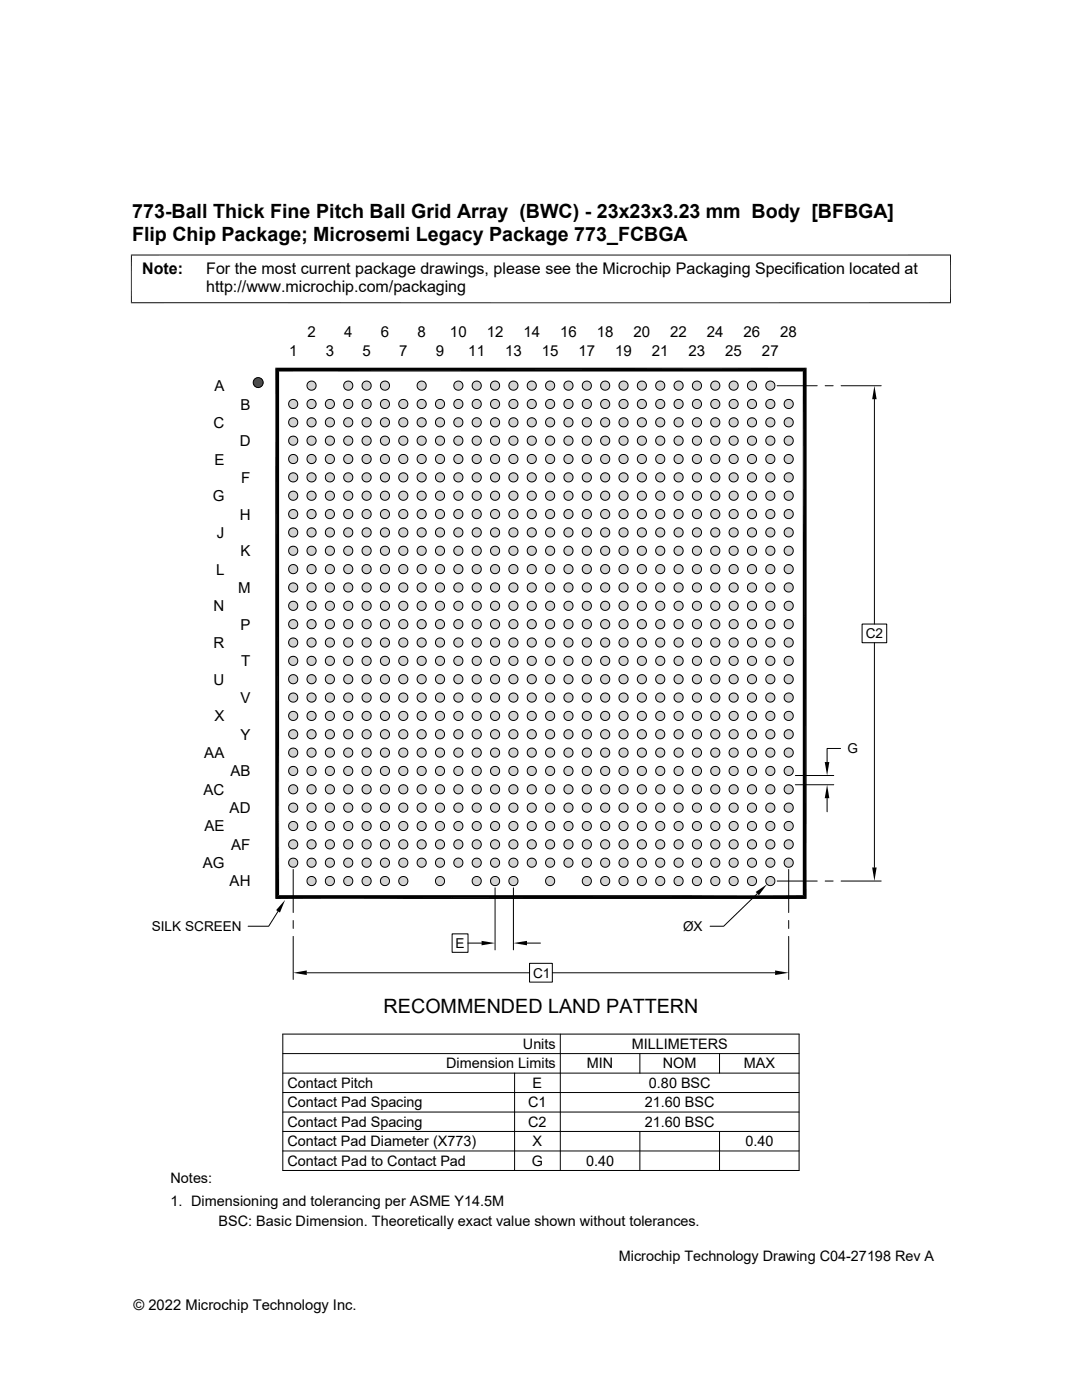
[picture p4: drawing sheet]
<svg xmlns="http://www.w3.org/2000/svg" width="216mm" height="279mm" viewBox="0 0 216 279" stroke-linecap="round" stroke-linejoin="round" font-family="sans-serif">
<defs><g id="words">
<g font-size="3.9">
<text x="26.4" y="43.5">773-Ball Thick Fine Pitch Ball Grid Array (BWC) - 23x23x3.23 mm Body [BFBGA]</text>
<text x="26.4" y="48.1">Flip Chip Package; Microsemi Legacy Package 773_FCBGA</text>
<text x="76.5" y="202.2">RECOMMENDED LAND PATTERN</text>
</g>
<g font-size="3.2">
<text x="28.4" y="54.7">Note:</text>
<text x="41.1" y="58.3">http://www.microchip.com/packaging</text>
<text x="41.1" y="54.7">For the most current package drawings, please see the Microchip Packaging Specification located at</text>
</g>
<g font-size="3">
<text x="57.7" y="71.1">1</text>
<text x="61.3" y="67.2">2</text>
<text x="65" y="71.1">3</text>
<text x="68.7" y="67.2">4</text>
<text x="72.3" y="71.1">5</text>
<text x="76" y="67.2">6</text>
<text x="79.6" y="71.1">7</text>
<text x="83.3" y="67.2">8</text>
<text x="87" y="71.1">9</text>
<text x="89.8" y="67.2">10</text>
<text x="93.4" y="71.1">11</text>
<text x="97.1" y="67.2">12</text>
<text x="100.8" y="71.1">13</text>
<text x="104.4" y="67.2">14</text>
<text x="108.1" y="71.1">15</text>
<text x="111.8" y="67.2">16</text>
<text x="115.4" y="71.1">17</text>
<text x="119.1" y="67.2">18</text>
<text x="122.7" y="71.1">19</text>
<text x="126.4" y="67.2">20</text>
<text x="130.1" y="71.1">21</text>
<text x="133.7" y="67.2">22</text>
<text x="137.4" y="71.1">23</text>
<text x="141.1" y="67.2">24</text>
<text x="144.7" y="71.1">25</text>
<text x="148.4" y="67.2">26</text>
<text x="152" y="71.1">27</text>
<text x="155.7" y="67.2">28</text>
<text x="42.8" y="78.1">A</text>
<text x="48" y="81.7">B</text>
<text x="42.6" y="85.4">C</text>
<text x="47.8" y="89">D</text>
<text x="42.8" y="92.7">E</text>
<text x="42.5" y="100">G</text>
<text x="48.2" y="96.4">F</text>
<text x="43.3" y="107.4">J</text>
<text x="47.8" y="103.7">H</text>
<text x="48" y="111">K</text>
<text x="43.1" y="114.7">L</text>
<text x="47.5" y="118.3">M</text>
<text x="42.6" y="122">N</text>
<text x="48" y="125.6">P</text>
<text x="42.6" y="129.3">R</text>
<text x="42.6" y="136.6">U</text>
<text x="48.2" y="133">T</text>
<text x="42.8" y="144">X</text>
<text x="48" y="140.3">V</text>
<text x="48" y="147.6">Y</text>
<text x="40.8" y="151.3">AA</text>
<text x="46" y="154.9">AB</text>
<text x="40.6" y="158.6">AC</text>
<text x="40.8" y="165.9">AE</text>
<text x="45.8" y="162.3">AD</text>
<text x="40.4" y="173.3">AG</text>
<text x="46.1" y="169.6">AF</text>
<text x="45.8" y="176.9">AH</text>
</g>
<g font-size="2.9">
<text x="104.3" y="209.4">Units</text>
<text x="126" y="209.4">MILLIMETERS</text>
<text x="89" y="213.2">Dimension Limits</text>
<text x="117.1" y="213.2">MIN</text>
<text x="132.3" y="213.2">NOM</text>
<text x="148.4" y="213.2">MAX</text>
<text x="57.3" y="221">Contact Pad Spacing</text>
<text x="57.3" y="217.1">Contact Pitch</text>
<text x="105.4" y="221">C1</text>
<text x="106.3" y="217.1">E</text>
<text x="128.7" y="221">21.60 BSC</text>
<text x="129.5" y="217.1">0.80 BSC</text>
<text x="57.3" y="224.9">Contact Pad Spacing</text>
<text x="105.4" y="224.9">C2</text>
<text x="128.7" y="224.9">21.60 BSC</text>
<text x="57.3" y="228.8">Contact Pad Diameter (X773)</text>
<text x="57.3" y="232.7">Contact Pad to Contact Pad</text>
<text x="106.1" y="232.7">G</text>
<text x="106.3" y="228.8">X</text>
<text x="116.9" y="232.7">0.40</text>
<text x="148.7" y="228.8">0.40</text>
<text x="34" y="236.1">Notes:</text>
<text x="34" y="240.7">1. Dimensioning and tolerancing per ASME Y14.5M</text>
<text x="43.6" y="244.7">BSC: Basic Dimension. Theoretically exact value shown without tolerances.</text>
<text x="123.5" y="251.7">Microchip Technology Drawing C04-27198 Rev A</text>
<text x="26.6" y="261.3">© 2022 Microchip Technology Inc.</text>
</g>
<g font-size="2.7">
<text x="172.7" y="127.4">C2</text>
<text x="169.1" y="150.3">G</text>
<text x="30.3" y="185.8">SILK SCREEN</text>
<text x="136.3" y="185.8">ØX</text>
<text x="90.9" y="189.2">E</text>
<text x="106.4" y="195.1">C1</text>
</g>
</g></defs>
<g fill="#c0c0c0">
<path d="M62 76.1h.3z"/>
<path d="M69.4 76.1h.2z"/>
<path d="M73 76.1h.3z"/>
<path d="M76.7 76.1h.2z"/>
<path d="M84 76.1h.2z"/>
<path d="M91.3 76.1h.3z"/>
<path d="M95 76.1h.2z"/>
<path d="M98.7 76.1h.2z"/>
<path d="M102.3 76.1h.3z"/>
<path d="M106 76.1h.2z"/>
<path d="M109.6 76.1h.3z"/>
<path d="M113.3 76.1h.2z"/>
<path d="M117 76.1h.2z"/>
<path d="M120.6 76.1h.3z"/>
<path d="M124.3 76.1h.2z"/>
<path d="M128 76.1h.2z"/>
<path d="M131.6 76.1h.2z"/>
<path d="M135.3 76.1h.2z"/>
<path d="M138.9 76.1h.3z"/>
<path d="M142.6 76.1h.2z"/>
<path d="M146.3 76.1h.2z"/>
<path d="M149.9 76.1h.3z"/>
<path d="M153.6 76.1h.2z"/>
<path d="M153.5 76.1h.4z"/>
<path d="M153.6 76.1h.3z"/>
<path d="M149.9 76.1h.4z"/>
<path d="M146.2 76.1h.4z"/>
<path d="M146.3 76.1h.3z"/>
<path d="M142.5 76.1h.4z"/>
<path d="M142.6 76.1h.3z"/>
<path d="M138.9 76.1h.4z"/>
<path d="M135.2 76.1h.4z"/>
<path d="M135.3 76.1h.3z"/>
<path d="M131.6 76.1h.4z"/>
<path d="M127.9 76.1h.4z"/>
<path d="M128 76.1h.3z"/>
<path d="M124.2 76.1h.4z"/>
<path d="M124.3 76.1h.3z"/>
<path d="M120.6 76.1h.4z"/>
<path d="M116.9 76.1h.4z"/>
<path d="M117 76.1h.3z"/>
<path d="M113.2 76.1h.4z"/>
<path d="M113.3 76.1h.3z"/>
<path d="M109.6 76.1h.4z"/>
<path d="M105.9 76.1h.4z"/>
<path d="M106 76.1h.3z"/>
<path d="M102.3 76.1h.4z"/>
<path d="M98.6 76.1h.4z"/>
<path d="M98.7 76.1h.3z"/>
<path d="M94.9 76.1h.4z"/>
<path d="M95 76.1h.3z"/>
<path d="M91.3 76.1h.4z"/>
<path d="M83.9 76.1h.4z"/>
<path d="M84 76.1h.3z"/>
<path d="M76.6 76.1h.4z"/>
<path d="M76.7 76.1h.3z"/>
<path d="M73 76.1h.4z"/>
<path d="M69.3 76.1h.4z"/>
<path d="M69.4 76.1h.3z"/>
<path d="M62 76.1h.4z"/>
<path d="M153.4 76.1h.6z"/>
<path d="M153.5 76.1h.5z"/>
<path d="M149.8 76.1h.5z"/>
<path d="M146.1 76.1h.6z"/>
<path d="M146.2 76.1h.5z"/>
<path d="M142.4 76.1h.6z"/>
<path d="M142.5 76.1h.5z"/>
<path d="M138.8 76.1h.6z"/>
<path d="M138.9 76.1h.5z"/>
<path d="M135.1 76.1h.6z"/>
<path d="M135.2 76.1h.5z"/>
<path d="M131.4 76.1h.6z"/>
<path d="M127.8 76.1h.6z"/>
<path d="M127.9 76.1h.5z"/>
<path d="M124.1 76.1h.6z"/>
<path d="M124.2 76.1h.5z"/>
<path d="M120.5 76.1h.6z"/>
<path d="M120.6 76.1h.5z"/>
<path d="M116.8 76.1h.6z"/>
<path d="M116.9 76.1h.5z"/>
<path d="M113.1 76.1h.6z"/>
<path d="M113.2 76.1h.5z"/>
<path d="M109.5 76.1h.6z"/>
<path d="M109.6 76.1h.5z"/>
<path d="M105.8 76.1h.6z"/>
<path d="M105.9 76.1h.5z"/>
<path d="M102.2 76.1h.5z"/>
<path d="M98.5 76.1h.6z"/>
<path d="M98.6 76.1h.5z"/>
<path d="M94.8 76.1h.6z"/>
<path d="M94.9 76.1h.5z"/>
<path d="M91.2 76.1h.6z"/>
<path d="M91.3 76.1h.5z"/>
<path d="M83.8 76.1h.6z"/>
<path d="M83.9 76.1h.5z"/>
<path d="M76.5 76.1h.6z"/>
<path d="M76.6 76.1h.5z"/>
<path d="M72.9 76.1h.5z"/>
<path d="M69.2 76.1h.6z"/>
<path d="M69.3 76.1h.5z"/>
<path d="M61.9 76.1h.6z"/>
<path d="M62 76.1h.5z"/>
<path d="M153.3 76.1h.8z"/>
<path d="M153.4 76.1h.7z"/>
<path d="M149.7 76.1h.7z"/>
<path d="M149.8 76.1h.6z"/>
<path d="M146 76.1h.8z"/>
<path d="M146.1 76.1h.7z"/>
<path d="M142.3 76.1h.8z"/>
<path d="M142.4 76.1h.7z"/>
<path d="M138.7 76.1h.7z"/>
<path d="M135 76.1h.8z"/>
<path d="M135.1 76.1h.7z"/>
<path d="M131.4 76.1h.7z"/>
<path d="M127.7 76.1h.8z"/>
<path d="M127.8 76.1h.7z"/>
<path d="M124 76.1h.8z"/>
<path d="M124.1 76.1h.7z"/>
<path d="M120.4 76.1h.7z"/>
<path d="M116.7 76.1h.8z"/>
<path d="M116.8 76.1h.7z"/>
<path d="M113.1 76.1h.7z"/>
<path d="M109.4 76.1h.8z"/>
<path d="M109.5 76.1h.7z"/>
<path d="M105.7 76.1h.8z"/>
<path d="M105.8 76.1h.7z"/>
<path d="M102.1 76.1h.7z"/>
<path d="M102.2 76.1h.6z"/>
<path d="M98.4 76.1h.8z"/>
<path d="M98.5 76.1h.7z"/>
<path d="M94.8 76.1h.7z"/>
<path d="M91.1 76.1h.7z"/>
<path d="M83.8 76.1h.7z"/>
<path d="M76.5 76.1h.7z"/>
<path d="M72.8 76.1h.7z"/>
<path d="M72.9 76.1h.6z"/>
<path d="M69.1 76.1h.8z"/>
<path d="M69.2 76.1h.7z"/>
<path d="M61.8 76.1h.7z"/>
<path d="M153.2 76.2h1z"/>
<path d="M153.3 76.1l.9 .1z"/>
<path d="M149.6 76.2h.9z"/>
<path d="M149.7 76.1l.8 .1z"/>
<path d="M145.9 76.2h.9z"/>
<path d="M146 76.1l.8 .1z"/>
<path d="M142.3 76.2h.9z"/>
<path d="M142.3 76.1l.9 .1z"/>
<path d="M138.6 76.2h.9z"/>
<path d="M138.7 76.1l.8 .1z"/>
<path d="M134.9 76.2h.9z"/>
<path d="M135 76.1l.8 .1z"/>
<path d="M131.3 76.2h.9z"/>
<path d="M131.4 76.1l.8 .1z"/>
<path d="M127.6 76.2h.9z"/>
<path d="M127.7 76.1l.8 .1z"/>
<path d="M124 76.2h.9z"/>
<path d="M124 76.1l.9 .1z"/>
<path d="M120.3 76.2h.9z"/>
<path d="M120.4 76.1l.8 .1z"/>
<path d="M116.6 76.2h.9z"/>
<path d="M116.7 76.1l.8 .1z"/>
<path d="M113 76.2h.9z"/>
<path d="M113.1 76.1l.8 .1z"/>
<path d="M109.3 76.2h.9z"/>
<path d="M109.4 76.1l.8 .1z"/>
<path d="M105.6 76.2h1z"/>
<path d="M105.7 76.1l.9 .1z"/>
<path d="M102 76.2h.9z"/>
<path d="M102.1 76.1l.8 .1z"/>
<path d="M98.3 76.2h.9z"/>
<path d="M98.4 76.1l.8 .1z"/>
<path d="M94.7 76.2h.9z"/>
<path d="M94.8 76.1l.8 .1z"/>
<path d="M91 76.2h.9z"/>
<path d="M91.1 76.1l.8 .1z"/>
<path d="M83.7 76.2h.9z"/>
<path d="M83.8 76.1l.8 .1z"/>
<path d="M76.3 76.2h1z"/>
<path d="M76.5 76.1l.8 .1z"/>
<path d="M72.7 76.2h.9z"/>
<path d="M72.8 76.1l.8 .1z"/>
<path d="M69 76.2h.9z"/>
<path d="M69.1 76.1l.8 .1z"/>
<path d="M61.7 76.2h.9z"/>
<path d="M61.8 76.1l.8 .1z"/>
<path d="M149.5 76.2h1.1z"/>
<path d="M149.6 76.2h1z"/>
<path d="M145.9 76.2h1z"/>
<path d="M142.2 76.2h1.1z"/>
<path d="M142.3 76.2h1z"/>
<path d="M138.5 76.2h1.1z"/>
<path d="M138.6 76.2h1z"/>
<path d="M134.9 76.2h1z"/>
<path d="M131.2 76.2h1.1z"/>
<path d="M131.3 76.2h1z"/>
<path d="M127.6 76.2h1z"/>
<path d="M123.9 76.2h1z"/>
<path d="M120.2 76.2h1.1z"/>
<path d="M120.3 76.2h1z"/>
<path d="M116.6 76.2h1z"/>
<path d="M112.9 76.2h1.1z"/>
<path d="M113 76.2h1z"/>
<path d="M109.2 76.2h1.1z"/>
<path d="M109.3 76.2h1z"/>
<path d="M101.9 76.2h1.1z"/>
<path d="M102 76.2h1z"/>
<path d="M98.3 76.2h1z"/>
<path d="M94.6 76.2h1.1z"/>
<path d="M94.7 76.2h1z"/>
<path d="M90.9 76.2h1.1z"/>
<path d="M91 76.2h1z"/>
<path d="M83.6 76.2h1.1z"/>
<path d="M83.7 76.2h1z"/>
<path d="M72.6 76.2h1.1z"/>
<path d="M72.7 76.2h1z"/>
<path d="M69 76.2h1z"/>
<path d="M61.6 76.2h1.1z"/>
<path d="M61.7 76.2h1z"/>
<path d="M153.1 76.3h1.2z"/>
<path d="M153.2 76.2l1.1 .1z"/>
<path d="M149.5 76.3h1.1z"/>
<path d="M149.5 76.2l1.1 .1z"/>
<path d="M145.8 76.3h1.2z"/>
<path d="M145.9 76.2l1.1 .1z"/>
<path d="M142.1 76.3h1.2z"/>
<path d="M142.2 76.2l1.1 .1z"/>
<path d="M138.5 76.3h1.2z"/>
<path d="M138.5 76.2l1.2 .1z"/>
<path d="M134.8 76.3h1.2z"/>
<path d="M134.9 76.2l1.1 .1z"/>
<path d="M131.1 76.3h1.2z"/>
<path d="M131.2 76.2l1.1 .1z"/>
<path d="M127.5 76.3h1.2z"/>
<path d="M127.6 76.2l1.1 .1z"/>
<path d="M123.8 76.3h1.2z"/>
<path d="M123.9 76.2l1.1 .1z"/>
<path d="M120.2 76.3h1.1z"/>
<path d="M120.2 76.2l1.1 .1z"/>
<path d="M116.5 76.3h1.2z"/>
<path d="M116.6 76.2l1.1 .1z"/>
<path d="M112.8 76.3h1.2z"/>
<path d="M112.9 76.2l1.1 .1z"/>
<path d="M109.2 76.3h1.2z"/>
<path d="M109.2 76.2l1.2 .1z"/>
<path d="M105.5 76.3h1.2z"/>
<path d="M105.6 76.2l1.1 .1z"/>
<path d="M101.9 76.3h1.1z"/>
<path d="M101.9 76.2l1.1 .1z"/>
<path d="M98.2 76.3h1.2z"/>
<path d="M98.3 76.2l1.1 .1z"/>
<path d="M94.5 76.3h1.2z"/>
<path d="M94.6 76.2l1.1 .1z"/>
<path d="M90.9 76.3h1.2z"/>
<path d="M90.9 76.2l1.2 .1z"/>
<path d="M83.5 76.3h1.2z"/>
<path d="M83.6 76.2l1.1 .1z"/>
<path d="M76.2 76.3h1.2z"/>
<path d="M76.3 76.2l1.1 .1z"/>
<path d="M72.6 76.3h1.1z"/>
<path d="M72.6 76.2l1.1 .1z"/>
<path d="M68.9 76.3h1.2z"/>
<path d="M69 76.2l1.1 .1z"/>
<path d="M61.6 76.3h1.2z"/>
<path d="M61.6 76.2l1.2 .1z"/>
<path d="M153.1 76.3h1.3z"/>
<path d="M149.5 76.3h1.2z"/>
<path d="M142.1 76.3h1.3z"/>
<path d="M134.8 76.3h1.3z"/>
<path d="M131.1 76.3h1.3z"/>
<path d="M123.8 76.3h1.3z"/>
<path d="M120.2 76.3h1.2z"/>
<path d="M116.5 76.3h1.3z"/>
<path d="M112.8 76.3h1.3z"/>
<path d="M105.5 76.3h1.3z"/>
<path d="M101.9 76.3h1.2z"/>
<path d="M94.5 76.3h1.3z"/>
<path d="M83.5 76.3h1.3z"/>
<path d="M76.2 76.3h1.3z"/>
<path d="M72.6 76.3h1.2z"/>
<path d="M153.1 76.3l1.3 .1z"/>
<path d="M149.4 76.3l1.4 .1z"/>
<path d="M145.7 76.3l1.4 .1z"/>
<path d="M142.1 76.3l1.3 .1z"/>
<path d="M138.4 76.3l1.4 .1z"/>
<path d="M134.7 76.3l1.4 .1z"/>
<path d="M131.1 76.3l1.4 .1z"/>
<path d="M127.4 76.3l1.4 .1z"/>
<path d="M123.8 76.3l1.3 .1z"/>
<path d="M120.1 76.3l1.4 .1z"/>
<path d="M116.4 76.3l1.4 .1z"/>
<path d="M112.8 76.3l1.4 .1z"/>
<path d="M109.1 76.3l1.4 .1z"/>
<path d="M105.5 76.3l1.3 .1z"/>
<path d="M101.8 76.3l1.4 .1z"/>
<path d="M98.1 76.3l1.4 .1z"/>
<path d="M94.5 76.3l1.3 .1z"/>
<path d="M90.8 76.3l1.4 .1z"/>
<path d="M83.5 76.3l1.4 .1z"/>
<path d="M76.2 76.3l1.3 .1z"/>
<path d="M72.5 76.3l1.4 .1z"/>
<path d="M68.8 76.3l1.4 .1z"/>
<path d="M61.5 76.3l1.4 .1z"/>
<path d="M153 76.4l1.5 .1z"/>
<path d="M149.3 76.4l1.5 .1z"/>
<path d="M145.7 76.4l1.5 .1z"/>
<path d="M142 76.4l1.5 .1z"/>
<path d="M138.3 76.4l1.5 .1z"/>
<path d="M134.7 76.4l1.5 .1z"/>
<path d="M131 76.4l1.5 .1z"/>
<path d="M127.4 76.4l1.4 .1z"/>
<path d="M123.7 76.4l1.5 .1z"/>
<path d="M120 76.4l1.5 .1z"/>
<path d="M116.4 76.4l1.5 .1z"/>
<path d="M112.7 76.4l1.5 .1z"/>
<path d="M109.1 76.4l1.4 .1z"/>
<path d="M105.4 76.4l1.5 .1z"/>
<path d="M101.7 76.4l1.5 .1z"/>
<path d="M98.1 76.4l1.4 .1z"/>
<path d="M94.4 76.4l1.5 .1z"/>
<path d="M90.7 76.4l1.5 .1z"/>
<path d="M83.4 76.4l1.5 .1z"/>
<path d="M76.1 76.4l1.5 .1z"/>
<path d="M72.4 76.4l1.5 .1z"/>
<path d="M68.8 76.4l1.5 .1z"/>
<path d="M61.4 76.4l1.5 .1z"/>
<path d="M153 76.5h1.5z"/>
<path d="M149.3 76.5h1.6z"/>
<path d="M145.6 76.5h1.6z"/>
<path d="M142 76.5h1.5z"/>
<path d="M138.3 76.5h1.6z"/>
<path d="M134.6 76.5h1.6z"/>
<path d="M131 76.5h1.5z"/>
<path d="M127.3 76.5h1.6z"/>
<path d="M123.7 76.5h1.5z"/>
<path d="M120 76.5h1.6z"/>
<path d="M116.3 76.5h1.6z"/>
<path d="M112.7 76.5h1.5z"/>
<path d="M109 76.5h1.6z"/>
<path d="M105.3 76.5h1.6z"/>
<path d="M101.7 76.5h1.6z"/>
<path d="M98 76.5h1.6z"/>
<path d="M94.4 76.5h1.5z"/>
<path d="M90.7 76.5h1.6z"/>
<path d="M83.4 76.5h1.5z"/>
<path d="M76.1 76.5h1.5z"/>
<path d="M72.4 76.5h1.6z"/>
<path d="M68.7 76.5h1.6z"/>
<path d="M61.4 76.5h1.6z"/>
<path d="M152.9 76.5l1.7 .1z"/>
<path d="M149.2 76.5l1.7 .1z"/>
<path d="M145.6 76.5l1.6 .1z"/>
<path d="M141.9 76.5l1.7 .1z"/>
<path d="M138.3 76.5l1.6 .1z"/>
<path d="M134.6 76.5l1.6 .1z"/>
<path d="M130.9 76.5l1.7 .1z"/>
<path d="M127.3 76.5l1.6 .1z"/>
<path d="M123.6 76.5l1.7 .1z"/>
<path d="M120 76.5l1.6 .1z"/>
<path d="M116.3 76.5l1.6 .1z"/>
<path d="M112.6 76.5l1.7 .1z"/>
<path d="M109 76.5l1.6 .1z"/>
<path d="M105.3 76.5l1.7 .1z"/>
<path d="M101.6 76.5l1.7 .1z"/>
<path d="M98 76.5l1.6 .1z"/>
<path d="M94.3 76.5l1.7 .1z"/>
<path d="M90.7 76.5l1.6 .1z"/>
<path d="M83.3 76.5l1.7 .1z"/>
<path d="M76 76.5l1.7 .1z"/>
<path d="M72.3 76.5l1.7 .1z"/>
<path d="M68.7 76.5l1.6 .1z"/>
<path d="M61.4 76.5l1.6 .1z"/>
<path d="M152.9 76.6l1.7 .1z"/>
<path d="M149.2 76.6l1.7 .1z"/>
<path d="M145.5 76.6l1.8 .1z"/>
<path d="M141.9 76.6l1.7 .1z"/>
<path d="M138.2 76.6l1.7 .1z"/>
<path d="M134.6 76.6l1.7 .1z"/>
<path d="M130.9 76.6l1.7 .1z"/>
<path d="M127.2 76.6l1.7 .1z"/>
<path d="M123.6 76.6l1.7 .1z"/>
<path d="M119.9 76.6l1.7 .1z"/>
<path d="M116.2 76.6l1.8 .1z"/>
<path d="M112.6 76.6l1.7 .1z"/>
<path d="M108.9 76.6l1.7 .1z"/>
<path d="M105.3 76.6l1.7 .1z"/>
<path d="M101.6 76.6l1.7 .1z"/>
<path d="M97.9 76.6l1.8 .1z"/>
<path d="M94.3 76.6l1.7 .1z"/>
<path d="M90.6 76.6l1.7 .1z"/>
<path d="M83.3 76.6l1.7 .1z"/>
<path d="M76 76.6l1.7 .1z"/>
<path d="M72.3 76.6l1.7 .1z"/>
<path d="M68.6 76.6l1.8 .1z"/>
<path d="M61.3 76.6l1.7 .1z"/>
<path d="M152.8 76.7l1.8 .1z"/>
<path d="M149.2 76.7l1.7 .1z"/>
<path d="M145.5 76.7l1.8 .1z"/>
<path d="M141.8 76.7l1.8 .1z"/>
<path d="M138.2 76.7l1.8 .1z"/>
<path d="M134.5 76.7l1.8 .1z"/>
<path d="M130.9 76.7l1.7 .1z"/>
<path d="M127.2 76.7l1.8 .1z"/>
<path d="M123.5 76.7l1.8 .1z"/>
<path d="M119.9 76.7l1.7 .1z"/>
<path d="M116.2 76.7l1.8 .1z"/>
<path d="M112.6 76.7l1.7 .1z"/>
<path d="M108.9 76.7l1.8 .1z"/>
<path d="M105.2 76.7l1.8 .1z"/>
<path d="M101.6 76.7l1.7 .1z"/>
<path d="M97.9 76.7l1.8 .1z"/>
<path d="M94.3 76.7l1.7 .1z"/>
<path d="M90.6 76.7l1.8 .1z"/>
<path d="M83.3 76.7l1.7 .1z"/>
<path d="M75.9 76.7l1.8 .1z"/>
<path d="M72.3 76.7l1.7 .1z"/>
<path d="M68.6 76.7l1.8 .1z"/>
<path d="M61.3 76.7l1.8 .1z"/>
<path d="M152.8 76.8l1.8 .1z"/>
<path d="M149.2 76.8l1.8 .1z"/>
<path d="M145.5 76.8l1.8 .1z"/>
<path d="M141.8 76.8l1.8 .1z"/>
<path d="M138.2 76.8l1.8 .1z"/>
<path d="M134.5 76.8l1.8 .1z"/>
<path d="M130.9 76.8l1.8 .1z"/>
<path d="M127.2 76.8l1.8 .1z"/>
<path d="M123.5 76.8l1.8 .1z"/>
<path d="M119.9 76.8l1.8 .1z"/>
<path d="M116.2 76.8l1.8 .1z"/>
<path d="M112.5 76.8l1.8 .1z"/>
<path d="M108.9 76.8l1.8 .1z"/>
<path d="M105.2 76.8l1.8 .1z"/>
<path d="M101.6 76.8l1.8 .1z"/>
<path d="M97.9 76.8l1.8 .1z"/>
<path d="M94.2 76.8l1.8 .1z"/>
<path d="M90.6 76.8l1.8 .1z"/>
<path d="M83.2 76.8l1.8 .1z"/>
<path d="M75.9 76.8l1.8 .1z"/>
<path d="M72.3 76.8l1.8 .1z"/>
<path d="M68.6 76.8l1.8 .1z"/>
<path d="M61.3 76.8l1.8 .1z"/>
<path d="M152.8 76.9l1.8 .1z"/>
<path d="M149.1 76.9l1.9 .1z"/>
<path d="M145.5 76.9l1.8 .1z"/>
<path d="M141.8 76.9l1.8 .1z"/>
<path d="M138.2 76.9l1.8 .1z"/>
<path d="M134.5 76.9l1.8 .1z"/>
<path d="M130.8 76.9l1.9 .1z"/>
<path d="M127.2 76.9l1.8 .1z"/>
<path d="M123.5 76.9l1.8 .1z"/>
<path d="M119.8 76.9l1.9 .1z"/>
<path d="M116.2 76.9l1.8 .1z"/>
<path d="M112.5 76.9l1.8 .1z"/>
<path d="M108.9 76.9l1.8 .1z"/>
<path d="M105.2 76.9l1.8 .1z"/>
<path d="M101.5 76.9l1.9 .1z"/>
<path d="M97.9 76.9l1.8 .1z"/>
<path d="M94.2 76.9l1.8 .1z"/>
<path d="M90.6 76.9l1.8 .1z"/>
<path d="M83.2 76.9l1.8 .1z"/>
<path d="M75.9 76.9l1.8 .1z"/>
<path d="M72.2 76.9l1.9 .1z"/>
<path d="M68.6 76.9l1.8 .1z"/>
<path d="M61.3 76.9l1.8 .1z"/>
<path d="M152.8 77h1.8z"/>
<path d="M149.1 77h1.9z"/>
<path d="M145.5 77h1.8z"/>
<path d="M141.8 77h1.8z"/>
<path d="M138.2 77h1.8z"/>
<path d="M134.5 77h1.8z"/>
<path d="M130.8 77h1.9z"/>
<path d="M127.2 77h1.8z"/>
<path d="M123.5 77h1.8z"/>
<path d="M119.8 77h1.9z"/>
<path d="M116.2 77h1.8z"/>
<path d="M112.5 77h1.8z"/>
<path d="M108.9 77h1.8z"/>
<path d="M105.2 77h1.8z"/>
<path d="M101.5 77h1.9z"/>
<path d="M97.9 77h1.8z"/>
<path d="M94.2 77h1.8z"/>
<path d="M90.6 77h1.8z"/>
<path d="M83.2 77h1.8z"/>
<path d="M75.9 77h1.8z"/>
<path d="M72.2 77h1.9z"/>
<path d="M68.6 77h1.8z"/>
<path d="M61.3 77h1.8z"/>
<path d="M152.8 77l1.8 .1z"/>
<path d="M149.1 77l1.8 .1z"/>
<path d="M145.5 77l1.8 .1z"/>
<path d="M141.8 77l1.8 .1z"/>
<path d="M138.2 77l1.8 .1z"/>
<path d="M134.5 77l1.8 .1z"/>
<path d="M130.8 77l1.8 .1z"/>
<path d="M127.2 77l1.8 .1z"/>
<path d="M123.5 77l1.8 .1z"/>
<path d="M119.8 77l1.8 .1z"/>
<path d="M116.2 77l1.8 .1z"/>
<path d="M112.5 77l1.8 .1z"/>
<path d="M108.9 77l1.8 .1z"/>
<path d="M105.2 77l1.8 .1z"/>
<path d="M101.5 77l1.8 .1z"/>
<path d="M97.9 77l1.8 .1z"/>
<path d="M94.2 77l1.8 .1z"/>
<path d="M90.6 77l1.8 .1z"/>
<path d="M83.2 77l1.8 .1z"/>
<path d="M75.9 77l1.8 .1z"/>
<path d="M72.2 77l1.8 .1z"/>
<path d="M68.6 77l1.8 .1z"/>
<path d="M61.3 77l1.8 .1z"/>
<path d="M152.8 77.1l1.8 .1z"/>
<path d="M152.8 77.1h1.8z"/>
<path d="M149.2 77.1l1.7 .1z"/>
<path d="M149.2 77.1h1.7z"/>
<path d="M145.5 77.1l1.8 .1z"/>
<path d="M145.5 77.1h1.8z"/>
<path d="M141.8 77.1l1.8 .1z"/>
<path d="M141.8 77.1h1.8z"/>
<path d="M138.2 77.1l1.7 .1z"/>
<path d="M138.2 77.1h1.8z"/>
<path d="M134.5 77.1l1.8 .1z"/>
<path d="M134.5 77.1h1.8z"/>
<path d="M130.9 77.1l1.7 .1z"/>
<path d="M130.9 77.1h1.7z"/>
<path d="M127.2 77.1l1.7 .1z"/>
<path d="M127.2 77.1h1.8z"/>
<path d="M123.5 77.1l1.8 .1z"/>
<path d="M123.5 77.1h1.8z"/>
<path d="M119.9 77.1l1.7 .1z"/>
<path d="M119.9 77.1h1.7z"/>
<path d="M116.2 77.1l1.8 .1z"/>
<path d="M116.2 77.1h1.8z"/>
<path d="M112.5 77.1l1.8 .1z"/>
<path d="M112.5 77.1h1.8z"/>
<path d="M108.9 77.1l1.7 .1z"/>
<path d="M108.9 77.1h1.8z"/>
<path d="M105.2 77.1l1.8 .1z"/>
<path d="M105.2 77.1h1.8z"/>
<path d="M101.6 77.1l1.7 .1z"/>
<path d="M101.6 77.1h1.7z"/>
<path d="M97.9 77.1l1.8 .1z"/>
<path d="M97.9 77.1h1.8z"/>
<path d="M94.2 77.1l1.8 .1z"/>
<path d="M94.2 77.1h1.8z"/>
<path d="M90.6 77.1l1.7 .1z"/>
<path d="M90.6 77.1h1.8z"/>
<path d="M83.2 77.1l1.8 .1z"/>
<path d="M83.2 77.1h1.8z"/>
<path d="M75.9 77.1l1.8 .1z"/>
<path d="M75.9 77.1h1.8z"/>
<path d="M72.3 77.1l1.7 .1z"/>
<path d="M72.3 77.1h1.7z"/>
<path d="M68.6 77.1l1.8 .1z"/>
<path d="M68.6 77.1h1.8z"/>
<path d="M61.3 77.1l1.7 .1z"/>
<path d="M61.3 77.1h1.8z"/>
<path d="M152.8 77.2l1.8 .1z"/>
<path d="M152.8 77.2h1.8z"/>
<path d="M149.2 77.2l1.7 .1z"/>
<path d="M149.2 77.2h1.7z"/>
<path d="M145.5 77.2l1.7 .1z"/>
<path d="M145.5 77.2h1.8z"/>
<path d="M141.8 77.2l1.8 .1z"/>
<path d="M141.8 77.2h1.8z"/>
<path d="M138.2 77.2l1.7 .1z"/>
<path d="M138.2 77.2h1.7z"/>
<path d="M134.5 77.2l1.7 .1z"/>
<path d="M134.5 77.2h1.8z"/>
<path d="M130.9 77.2l1.7 .1z"/>
<path d="M130.9 77.2h1.7z"/>
<path d="M127.2 77.2l1.7 .1z"/>
<path d="M127.2 77.2h1.7z"/>
<path d="M123.5 77.2l1.8 .1z"/>
<path d="M123.5 77.2h1.8z"/>
<path d="M119.9 77.2l1.7 .1z"/>
<path d="M119.9 77.2h1.7z"/>
<path d="M116.2 77.2l1.7 .1z"/>
<path d="M116.2 77.2h1.8z"/>
<path d="M112.6 77.2l1.7 .1z"/>
<path d="M112.6 77.2h1.7z"/>
<path d="M108.9 77.2l1.7 .1z"/>
<path d="M108.9 77.2h1.7z"/>
<path d="M105.2 77.2l1.8 .1z"/>
<path d="M105.2 77.2h1.8z"/>
<path d="M101.6 77.2l1.7 .1z"/>
<path d="M101.6 77.2h1.7z"/>
<path d="M97.9 77.2l1.7 .1z"/>
<path d="M97.9 77.2h1.8z"/>
<path d="M94.3 77.2l1.7 .1z"/>
<path d="M94.3 77.2h1.7z"/>
<path d="M90.6 77.2l1.7 .1z"/>
<path d="M90.6 77.2h1.7z"/>
<path d="M83.3 77.2l1.7 .1z"/>
<path d="M83.3 77.2h1.7z"/>
<path d="M75.9 77.2l1.8 .1z"/>
<path d="M75.9 77.2h1.8z"/>
<path d="M72.3 77.2l1.7 .1z"/>
<path d="M72.3 77.2h1.7z"/>
<path d="M68.6 77.2l1.7 .1z"/>
<path d="M68.6 77.2h1.8z"/>
<path d="M61.3 77.2l1.7 .1z"/>
<path d="M61.3 77.2h1.7z"/>
<path d="M152.9 77.3l1.6 .1z"/>
<path d="M152.9 77.3h1.7z"/>
<path d="M149.2 77.3l1.7 .1z"/>
<path d="M149.2 77.3h1.7z"/>
<path d="M145.5 77.3l1.7 .1z"/>
<path d="M145.5 77.3h1.7z"/>
<path d="M141.9 77.3l1.6 .1z"/>
<path d="M141.9 77.3h1.7z"/>
<path d="M138.2 77.3l1.7 .1z"/>
<path d="M138.2 77.3h1.7z"/>
<path d="M134.6 77.3l1.6 .1z"/>
<path d="M134.6 77.3h1.6z"/>
<path d="M130.9 77.3l1.6 .1z"/>
<path d="M130.9 77.3h1.7z"/>
<path d="M127.2 77.3l1.7 .1z"/>
<path d="M127.2 77.3h1.7z"/>
<path d="M123.6 77.3l1.6 .1z"/>
<path d="M123.6 77.3h1.7z"/>
<path d="M119.9 77.3l1.7 .1z"/>
<path d="M119.9 77.3h1.7z"/>
<path d="M116.2 77.3l1.7 .1z"/>
<path d="M116.2 77.3h1.7z"/>
<path d="M112.6 77.3l1.6 .1z"/>
<path d="M112.6 77.3h1.7z"/>
<path d="M108.9 77.3l1.7 .1z"/>
<path d="M108.9 77.3h1.7z"/>
<path d="M105.3 77.3l1.6 .1z"/>
<path d="M105.3 77.3h1.7z"/>
<path d="M101.6 77.3l1.7 .1z"/>
<path d="M101.6 77.3h1.7z"/>
<path d="M97.9 77.3l1.7 .1z"/>
<path d="M97.9 77.3h1.7z"/>
<path d="M94.3 77.3l1.6 .1z"/>
<path d="M94.3 77.3h1.7z"/>
<path d="M90.6 77.3l1.7 .1z"/>
<path d="M90.6 77.3h1.7z"/>
<path d="M83.3 77.3l1.6 .1z"/>
<path d="M83.3 77.3h1.7z"/>
<path d="M76 77.3l1.6 .1z"/>
<path d="M76 77.3h1.7z"/>
<path d="M72.3 77.3l1.7 .1z"/>
<path d="M72.3 77.3h1.7z"/>
<path d="M68.6 77.3l1.7 .1z"/>
<path d="M68.6 77.3h1.7z"/>
<path d="M61.3 77.3l1.7 .1z"/>
<path d="M61.3 77.3h1.7z"/>
<path d="M152.9 77.4h1.6z"/>
<path d="M149.2 77.4h1.6z"/>
<path d="M149.2 77.4h1.7z"/>
<path d="M145.6 77.4h1.6z"/>
<path d="M141.9 77.4h1.6z"/>
<path d="M138.3 77.4h1.5z"/>
<path d="M138.3 77.4h1.6z"/>
<path d="M134.6 77.4h1.6z"/>
<path d="M130.9 77.4h1.6z"/>
<path d="M127.3 77.4h1.5z"/>
<path d="M127.3 77.4h1.6z"/>
<path d="M123.6 77.4h1.6z"/>
<path d="M120 77.4h1.5z"/>
<path d="M120 77.4h1.6z"/>
<path d="M116.3 77.4h1.6z"/>
<path d="M112.6 77.4h1.6z"/>
<path d="M109 77.4h1.5z"/>
<path d="M109 77.4h1.6z"/>
<path d="M105.3 77.4h1.6z"/>
<path d="M101.6 77.4h1.6z"/>
<path d="M101.6 77.4h1.7z"/>
<path d="M98 77.4h1.5z"/>
<path d="M98 77.4h1.6z"/>
<path d="M94.3 77.4h1.6z"/>
<path d="M90.7 77.4h1.5z"/>
<path d="M90.7 77.4h1.6z"/>
<path d="M83.3 77.4h1.6z"/>
<path d="M76 77.4h1.6z"/>
<path d="M72.3 77.4h1.6z"/>
<path d="M72.3 77.4h1.7z"/>
<path d="M68.7 77.4h1.6z"/>
<path d="M61.4 77.4h1.5z"/>
<path d="M61.4 77.4h1.6z"/>
<path d="M153 77.4l1.4 .1z"/>
<path d="M153 77.4h1.5z"/>
<path d="M149.3 77.4l1.5 .1z"/>
<path d="M149.3 77.4h1.5z"/>
<path d="M145.6 77.4l1.5 .1z"/>
<path d="M142 77.4l1.4 .1z"/>
<path d="M142 77.4h1.5z"/>
<path d="M138.3 77.4l1.5 .1z"/>
<path d="M134.6 77.4l1.5 .1z"/>
<path d="M131 77.4l1.5 .1z"/>
<path d="M131 77.4h1.5z"/>
<path d="M127.3 77.4l1.5 .1z"/>
<path d="M123.7 77.4l1.4 .1z"/>
<path d="M123.7 77.4h1.5z"/>
<path d="M120 77.4l1.5 .1z"/>
<path d="M116.3 77.4l1.5 .1z"/>
<path d="M112.7 77.4l1.5 .1z"/>
<path d="M112.7 77.4h1.5z"/>
<path d="M109 77.4l1.5 .1z"/>
<path d="M105.3 77.4l1.5 .1z"/>
<path d="M101.7 77.4l1.5 .1z"/>
<path d="M101.7 77.4h1.5z"/>
<path d="M98 77.4l1.5 .1z"/>
<path d="M94.4 77.4l1.4 .1z"/>
<path d="M94.4 77.4h1.5z"/>
<path d="M90.7 77.4l1.5 .1z"/>
<path d="M83.4 77.4l1.5 .1z"/>
<path d="M83.4 77.4h1.5z"/>
<path d="M76.1 77.4l1.4 .1z"/>
<path d="M76.1 77.4h1.5z"/>
<path d="M72.4 77.4l1.5 .1z"/>
<path d="M72.4 77.4h1.5z"/>
<path d="M68.7 77.4l1.5 .1z"/>
<path d="M61.4 77.4l1.5 .1z"/>
<path d="M153 77.5l1.4 .1z"/>
<path d="M153 77.5h1.4z"/>
<path d="M149.3 77.5l1.4 .1z"/>
<path d="M149.3 77.5h1.5z"/>
<path d="M145.7 77.5l1.3 .1z"/>
<path d="M145.7 77.5h1.4z"/>
<path d="M142 77.5l1.4 .1z"/>
<path d="M142 77.5h1.4z"/>
<path d="M138.3 77.5l1.4 .1z"/>
<path d="M138.3 77.5h1.5z"/>
<path d="M134.7 77.5l1.4 .1z"/>
<path d="M134.7 77.5h1.4z"/>
<path d="M131 77.5l1.4 .1z"/>
<path d="M131 77.5h1.5z"/>
<path d="M127.4 77.5l1.3 .1z"/>
<path d="M127.4 77.5h1.4z"/>
<path d="M123.7 77.5l1.4 .1z"/>
<path d="M123.7 77.5h1.4z"/>
<path d="M120 77.5l1.4 .1z"/>
<path d="M120 77.5h1.5z"/>
<path d="M116.4 77.5l1.4 .1z"/>
<path d="M116.4 77.5h1.4z"/>
<path d="M112.7 77.5l1.4 .1z"/>
<path d="M112.7 77.5h1.5z"/>
<path d="M109.1 77.5l1.3 .1z"/>
<path d="M109.1 77.5h1.4z"/>
<path d="M105.4 77.5l1.4 .1z"/>
<path d="M105.4 77.5h1.4z"/>
<path d="M101.7 77.5l1.4 .1z"/>
<path d="M101.7 77.5h1.5z"/>
<path d="M98.1 77.5l1.3 .1z"/>
<path d="M98.1 77.5h1.4z"/>
<path d="M94.4 77.5l1.4 .1z"/>
<path d="M94.4 77.5h1.4z"/>
<path d="M90.7 77.5l1.4 .1z"/>
<path d="M90.7 77.5h1.5z"/>
<path d="M83.4 77.5l1.4 .1z"/>
<path d="M83.4 77.5h1.5z"/>
<path d="M76.1 77.5l1.4 .1z"/>
<path d="M76.1 77.5h1.4z"/>
<path d="M72.4 77.5l1.4 .1z"/>
<path d="M72.4 77.5h1.5z"/>
<path d="M68.8 77.5l1.3 .1z"/>
<path d="M68.8 77.5h1.4z"/>
<path d="M61.4 77.5l1.4 .1z"/>
<path d="M61.4 77.5h1.5z"/>
<path d="M153.1 77.6l1.2 .1z"/>
<path d="M153.1 77.6h1.3z"/>
<path d="M149.4 77.6l1.2 .1z"/>
<path d="M149.4 77.6h1.3z"/>
<path d="M145.7 77.6l1.3 .1z"/>
<path d="M145.7 77.6h1.3z"/>
<path d="M142.1 77.6l1.2 .1z"/>
<path d="M142.1 77.6h1.3z"/>
<path d="M138.4 77.6l1.3 .1z"/>
<path d="M138.4 77.6h1.3z"/>
<path d="M134.7 77.6l1.3 .1z"/>
<path d="M134.7 77.6h1.4z"/>
<path d="M131.1 77.6l1.2 .1z"/>
<path d="M131.1 77.6h1.3z"/>
<path d="M127.4 77.6l1.3 .1z"/>
<path d="M127.4 77.6h1.3z"/>
<path d="M123.8 77.6l1.2 .1z"/>
<path d="M123.8 77.6h1.3z"/>
<path d="M120.1 77.6l1.2 .1z"/>
<path d="M120.1 77.6h1.3z"/>
<path d="M116.4 77.6l1.3 .1z"/>
<path d="M116.4 77.6h1.4z"/>
<path d="M112.8 77.6l1.2 .1z"/>
<path d="M112.8 77.6h1.3z"/>
<path d="M109.1 77.6l1.3 .1z"/>
<path d="M109.1 77.6h1.3z"/>
<path d="M105.5 77.6l1.2 .1z"/>
<path d="M105.5 77.6h1.3z"/>
<path d="M101.8 77.6l1.2 .1z"/>
<path d="M101.8 77.6h1.3z"/>
<path d="M98.1 77.6l1.3 .1z"/>
<path d="M98.1 77.6h1.3z"/>
<path d="M94.5 77.6l1.2 .1z"/>
<path d="M94.5 77.6h1.3z"/>
<path d="M90.8 77.6l1.3 .1z"/>
<path d="M90.8 77.6h1.3z"/>
<path d="M83.5 77.6l1.2 .1z"/>
<path d="M83.5 77.6h1.3z"/>
<path d="M76.2 77.6l1.2 .1z"/>
<path d="M76.2 77.6h1.3z"/>
<path d="M72.5 77.6l1.2 .1z"/>
<path d="M72.5 77.6h1.3z"/>
<path d="M68.8 77.6l1.3 .1z"/>
<path d="M68.8 77.6h1.3z"/>
<path d="M61.5 77.6l1.3 .1z"/>
<path d="M61.5 77.6h1.3z"/>
<path d="M153.1 77.7h1.1z"/>
<path d="M153.1 77.7h1.2z"/>
<path d="M149.5 77.7h1.1z"/>
<path d="M145.8 77.7h1.1z"/>
<path d="M145.8 77.7h1.2z"/>
<path d="M142.1 77.7h1.2z"/>
<path d="M138.5 77.7h1.1z"/>
<path d="M138.5 77.7h1.2z"/>
<path d="M134.8 77.7h1.1z"/>
<path d="M134.8 77.7h1.2z"/>
<path d="M131.1 77.7h1.2z"/>
<path d="M127.5 77.7h1.1z"/>
<path d="M127.5 77.7h1.2z"/>
<path d="M123.8 77.7h1.1z"/>
<path d="M123.8 77.7h1.2z"/>
<path d="M120.2 77.7h1.1z"/>
<path d="M116.5 77.7h1.1z"/>
<path d="M116.5 77.7h1.2z"/>
<path d="M112.8 77.7h1.2z"/>
<path d="M109.2 77.7h1.1z"/>
<path d="M109.2 77.7h1.2z"/>
<path d="M105.5 77.7h1.1z"/>
<path d="M105.5 77.7h1.2z"/>
<path d="M101.9 77.7h1.1z"/>
<path d="M98.2 77.7h1.1z"/>
<path d="M98.2 77.7h1.2z"/>
<path d="M94.5 77.7h1.2z"/>
<path d="M90.9 77.7h1.1z"/>
<path d="M90.9 77.7h1.2z"/>
<path d="M83.5 77.7h1.2z"/>
<path d="M76.2 77.7h1.1z"/>
<path d="M76.2 77.7h1.2z"/>
<path d="M72.6 77.7h1.1z"/>
<path d="M68.9 77.7h1.1z"/>
<path d="M68.9 77.7h1.2z"/>
<path d="M61.6 77.7h1.1z"/>
<path d="M61.6 77.7h1.2z"/>
<path d="M153.2 77.7h1z"/>
<path d="M149.5 77.7h1z"/>
<path d="M145.9 77.7h.9z"/>
<path d="M145.9 77.7h1z"/>
<path d="M142.2 77.7h1z"/>
<path d="M142.2 77.7h1.1z"/>
<path d="M138.5 77.7h1z"/>
<path d="M134.9 77.7h.9z"/>
<path d="M134.9 77.7h1z"/>
<path d="M131.2 77.7h1z"/>
<path d="M131.2 77.7h1.1z"/>
<path d="M127.6 77.7h.9z"/>
<path d="M127.6 77.7h1z"/>
<path d="M123.9 77.7h1z"/>
<path d="M120.2 77.7h1z"/>
<path d="M116.6 77.7h.9z"/>
<path d="M116.6 77.7h1z"/>
<path d="M112.9 77.7h1z"/>
<path d="M112.9 77.7h1.1z"/>
<path d="M109.2 77.7h1z"/>
<path d="M105.6 77.7h1z"/>
<path d="M101.9 77.7h1z"/>
<path d="M98.3 77.7h.9z"/>
<path d="M98.3 77.7h1z"/>
<path d="M94.6 77.7h1z"/>
<path d="M94.6 77.7h1.1z"/>
<path d="M90.9 77.7h1z"/>
<path d="M83.6 77.7h1z"/>
<path d="M83.6 77.7h1.1z"/>
<path d="M76.3 77.7h1z"/>
<path d="M72.6 77.7h1z"/>
<path d="M69 77.7h.9z"/>
<path d="M69 77.7h1z"/>
<path d="M61.6 77.7h1z"/>
<path d="M153.2 77.7l.9 .1z"/>
<path d="M149.6 77.7l.8 .1z"/>
<path d="M149.6 77.7h.9z"/>
<path d="M145.9 77.7l.9 .1z"/>
<path d="M142.3 77.7l.8 .1z"/>
<path d="M142.3 77.7h.9z"/>
<path d="M138.6 77.7l.8 .1z"/>
<path d="M138.6 77.7h.9z"/>
<path d="M134.9 77.7l.9 .1z"/>
<path d="M131.3 77.7l.8 .1z"/>
<path d="M131.3 77.7h.9z"/>
<path d="M127.6 77.7l.9 .1z"/>
<path d="M124 77.7l.8 .1z"/>
<path d="M124 77.7h.9z"/>
<path d="M120.3 77.7l.8 .1z"/>
<path d="M120.3 77.7h.9z"/>
<path d="M116.6 77.7l.9 .1z"/>
<path d="M113 77.7l.8 .1z"/>
<path d="M113 77.7h.9z"/>
<path d="M109.3 77.7l.9 .1z"/>
<path d="M109.3 77.7h.9z"/>
<path d="M105.6 77.7l.9 .1z"/>
<path d="M102 77.7l.8 .1z"/>
<path d="M102 77.7h.9z"/>
<path d="M98.3 77.7l.9 .1z"/>
<path d="M94.7 77.7l.8 .1z"/>
<path d="M94.7 77.7h.9z"/>
<path d="M91 77.7l.8 .1z"/>
<path d="M91 77.7h.9z"/>
<path d="M83.7 77.7l.8 .1z"/>
<path d="M83.7 77.7h.9z"/>
<path d="M76.3 77.7l.9 .1z"/>
<path d="M72.7 77.7l.8 .1z"/>
<path d="M72.7 77.7h.9z"/>
<path d="M69 77.7l.9 .1z"/>
<path d="M61.7 77.7l.8 .1z"/>
<path d="M61.7 77.7h.9z"/>
<path d="M153.3 77.8h.7z"/>
<path d="M153.3 77.8h.8z"/>
<path d="M149.7 77.8h.6z"/>
<path d="M149.7 77.8h.7z"/>
<path d="M146 77.8h.7z"/>
<path d="M146 77.8h.8z"/>
<path d="M142.3 77.8h.7z"/>
<path d="M142.3 77.8h.8z"/>
<path d="M138.7 77.8h.7z"/>
<path d="M135 77.8h.7z"/>
<path d="M135 77.8h.8z"/>
<path d="M131.4 77.8h.6z"/>
<path d="M131.4 77.8h.7z"/>
<path d="M127.7 77.8h.7z"/>
<path d="M127.7 77.8h.8z"/>
<path d="M124 77.8h.7z"/>
<path d="M124 77.8h.8z"/>
<path d="M120.4 77.8h.7z"/>
<path d="M116.7 77.8h.7z"/>
<path d="M116.7 77.8h.8z"/>
<path d="M113.1 77.8h.6z"/>
<path d="M113.1 77.8h.7z"/>
<path d="M109.4 77.8h.7z"/>
<path d="M109.4 77.8h.8z"/>
<path d="M105.7 77.8h.7z"/>
<path d="M105.7 77.8h.8z"/>
<path d="M102.1 77.8h.6z"/>
<path d="M102.1 77.8h.7z"/>
<path d="M98.4 77.8h.7z"/>
<path d="M98.4 77.8h.8z"/>
<path d="M94.8 77.8h.6z"/>
<path d="M94.8 77.8h.7z"/>
<path d="M91.1 77.8h.7z"/>
<path d="M83.8 77.8h.6z"/>
<path d="M83.8 77.8h.7z"/>
<path d="M76.5 77.8h.6z"/>
<path d="M76.5 77.8h.7z"/>
<path d="M72.8 77.8h.6z"/>
<path d="M72.8 77.8h.7z"/>
<path d="M69.1 77.8h.7z"/>
<path d="M69.1 77.8h.8z"/>
<path d="M61.8 77.8h.7z"/>
<path d="M153.4 77.8l.5 .1z"/>
<path d="M153.4 77.8h.6z"/>
<path d="M149.8 77.8l.5 .1z"/>
<path d="M149.8 77.8h.5z"/>
<path d="M146.1 77.8l.5 .1z"/>
<path d="M146.1 77.8h.6z"/>
<path d="M142.4 77.8l.5 .1z"/>
<path d="M142.4 77.8h.6z"/>
<path d="M138.8 77.8l.5 .1z"/>
<path d="M138.8 77.8h.6z"/>
<path d="M135.1 77.8l.5 .1z"/>
<path d="M135.1 77.8h.6z"/>
<path d="M131.4 77.8l.6 .1z"/>
<path d="M127.8 77.8l.5 .1z"/>
<path d="M127.8 77.8h.6z"/>
<path d="M124.1 77.8l.5 .1z"/>
<path d="M124.1 77.8h.6z"/>
<path d="M120.5 77.8l.5 .1z"/>
<path d="M120.5 77.8h.6z"/>
<path d="M116.8 77.8l.5 .1z"/>
<path d="M116.8 77.8h.6z"/>
<path d="M113.1 77.8l.5 .1z"/>
<path d="M109.5 77.8l.5 .1z"/>
<path d="M109.5 77.8h.6z"/>
<path d="M105.8 77.8l.5 .1z"/>
<path d="M105.8 77.8h.6z"/>
<path d="M102.2 77.8l.5 .1z"/>
<path d="M102.2 77.8h.5z"/>
<path d="M98.5 77.8l.5 .1z"/>
<path d="M98.5 77.8h.6z"/>
<path d="M94.8 77.8l.5 .1z"/>
<path d="M91.2 77.8l.5 .1z"/>
<path d="M91.2 77.8h.6z"/>
<path d="M83.8 77.8l.5 .1z"/>
<path d="M76.5 77.8l.5 .1z"/>
<path d="M72.9 77.8l.5 .1z"/>
<path d="M72.9 77.8h.5z"/>
<path d="M69.2 77.8l.5 .1z"/>
<path d="M69.2 77.8h.6z"/>
<path d="M61.9 77.8l.5 .1z"/>
<path d="M61.9 77.8h.6z"/>
<path d="M62 77.9h.3z"/>
<path d="M69.4 77.9h.2z"/>
<path d="M73 77.9h.3z"/>
<path d="M76.7 77.9h.2z"/>
<path d="M84 77.9h.2z"/>
<path d="M91.3 77.9h.3z"/>
<path d="M95 77.9h.2z"/>
<path d="M98.7 77.9h.2z"/>
<path d="M102.3 77.9h.3z"/>
<path d="M106 77.9h.2z"/>
<path d="M109.6 77.9h.3z"/>
<path d="M113.3 77.9h.2z"/>
<path d="M117 77.9h.2z"/>
<path d="M120.6 77.9h.3z"/>
<path d="M124.3 77.9h.2z"/>
<path d="M128 77.9h.2z"/>
<path d="M131.6 77.9h.2z"/>
<path d="M135.3 77.9h.2z"/>
<path d="M138.9 77.9h.3z"/>
<path d="M142.6 77.9h.2z"/>
<path d="M146.3 77.9h.2z"/>
<path d="M149.9 77.9h.3z"/>
<path d="M153.6 77.9h.2z"/>
<path d="M153.5 77.9h.3z"/>
<path d="M153.5 77.9h.4z"/>
<path d="M149.9 77.9h.4z"/>
<path d="M146.2 77.9h.3z"/>
<path d="M146.2 77.9h.4z"/>
<path d="M142.5 77.9h.3z"/>
<path d="M142.5 77.9h.4z"/>
<path d="M138.9 77.9h.4z"/>
<path d="M135.2 77.9h.3z"/>
<path d="M135.2 77.9h.4z"/>
<path d="M131.6 77.9h.4z"/>
<path d="M127.9 77.9h.3z"/>
<path d="M127.9 77.9h.4z"/>
<path d="M124.2 77.9h.3z"/>
<path d="M124.2 77.9h.4z"/>
<path d="M120.6 77.9h.4z"/>
<path d="M116.9 77.9h.3z"/>
<path d="M116.9 77.9h.4z"/>
<path d="M113.2 77.9h.3z"/>
<path d="M113.2 77.9h.4z"/>
<path d="M109.6 77.9h.4z"/>
<path d="M105.9 77.9h.3z"/>
<path d="M105.9 77.9h.4z"/>
<path d="M102.3 77.9h.4z"/>
<path d="M98.6 77.9h.3z"/>
<path d="M98.6 77.9h.4z"/>
<path d="M94.9 77.9h.3z"/>
<path d="M94.9 77.9h.4z"/>
<path d="M91.3 77.9h.4z"/>
<path d="M83.9 77.9h.3z"/>
<path d="M83.9 77.9h.4z"/>
<path d="M76.6 77.9h.3z"/>
<path d="M76.6 77.9h.4z"/>
<path d="M73 77.9h.4z"/>
<path d="M69.3 77.9h.3z"/>
<path d="M69.3 77.9h.4z"/>
<path d="M62 77.9h.4z"/>
<path d="M58.4 79.7h.2z"/>
<path d="M62 79.7h.3z"/>
<path d="M65.7 79.7h.2z"/>
<path d="M69.4 79.7h.2z"/>
<path d="M73 79.7h.3z"/>
<path d="M76.7 79.7h.2z"/>
<path d="M80.3 79.7h.3z"/>
<path d="M84 79.7h.2z"/>
<path d="M87.7 79.7h.2z"/>
<path d="M91.3 79.7h.3z"/>
<path d="M95 79.7h.2z"/>
<path d="M98.7 79.7h.2z"/>
<path d="M102.3 79.7h.3z"/>
<path d="M106 79.7h.2z"/>
<path d="M109.6 79.7h.3z"/>
<path d="M113.3 79.7h.2z"/>
<path d="M117 79.7h.2z"/>
<path d="M120.6 79.7h.3z"/>
<path d="M124.3 79.7h.2z"/>
<path d="M128 79.7h.2z"/>
<path d="M131.6 79.7h.2z"/>
<path d="M135.3 79.7h.2z"/>
<path d="M138.9 79.7h.3z"/>
<path d="M142.6 79.7h.2z"/>
<path d="M146.3 79.7h.2z"/>
<path d="M149.9 79.7h.3z"/>
<path d="M153.6 79.7h.2z"/>
<path d="M157.2 79.7h.3z"/>
<path d="M157.2 79.7h.4z"/>
<path d="M153.5 79.7h.4z"/>
<path d="M153.6 79.7h.3z"/>
<path d="M149.9 79.7h.4z"/>
<path d="M146.2 79.7h.4z"/>
<path d="M146.3 79.7h.3z"/>
<path d="M142.5 79.7h.4z"/>
<path d="M142.6 79.7h.3z"/>
<path d="M138.9 79.7h.4z"/>
<path d="M135.2 79.7h.4z"/>
<path d="M135.3 79.7h.3z"/>
<path d="M131.6 79.7h.4z"/>
<path d="M127.9 79.7h.4z"/>
<path d="M128 79.7h.3z"/>
<path d="M124.2 79.7h.4z"/>
<path d="M124.3 79.7h.3z"/>
<path d="M120.6 79.7h.4z"/>
<path d="M116.9 79.7h.4z"/>
<path d="M117 79.7h.3z"/>
<path d="M113.2 79.7h.4z"/>
<path d="M113.3 79.7h.3z"/>
<path d="M109.6 79.7h.4z"/>
<path d="M105.9 79.7h.4z"/>
<path d="M106 79.7h.3z"/>
<path d="M102.3 79.7h.4z"/>
<path d="M98.6 79.7h.4z"/>
<path d="M98.7 79.7h.3z"/>
<path d="M94.9 79.7h.4z"/>
<path d="M95 79.7h.3z"/>
<path d="M91.3 79.7h.4z"/>
<path d="M87.6 79.7h.4z"/>
<path d="M87.7 79.7h.3z"/>
<path d="M83.9 79.7h.4z"/>
<path d="M84 79.7h.3z"/>
<path d="M80.3 79.7h.4z"/>
<path d="M76.6 79.7h.4z"/>
<path d="M76.7 79.7h.3z"/>
<path d="M73 79.7h.4z"/>
<path d="M69.3 79.7h.4z"/>
<path d="M69.4 79.7h.3z"/>
<path d="M65.6 79.7h.4z"/>
<path d="M65.7 79.7h.3z"/>
<path d="M62 79.7h.4z"/>
<path d="M58.3 79.7h.4z"/>
<path d="M58.4 79.7h.3z"/>
<path d="M157.1 79.8h.6z"/>
<path d="M157.2 79.7l.5 .1z"/>
<path d="M153.4 79.8h.6z"/>
<path d="M153.5 79.7l.5 .1z"/>
<path d="M149.8 79.8h.5z"/>
<path d="M149.9 79.7l.4 .1z"/>
<path d="M146.1 79.8h.6z"/>
<path d="M146.2 79.7l.5 .1z"/>
<path d="M142.4 79.8h.6z"/>
<path d="M142.5 79.7l.5 .1z"/>
<path d="M138.8 79.8h.6z"/>
<path d="M138.9 79.7l.5 .1z"/>
<path d="M135.1 79.8h.6z"/>
<path d="M135.2 79.7l.5 .1z"/>
<path d="M131.4 79.8h.6z"/>
<path d="M131.6 79.7l.4 .1z"/>
<path d="M127.8 79.8h.6z"/>
<path d="M127.9 79.7l.5 .1z"/>
<path d="M124.1 79.8h.6z"/>
<path d="M124.2 79.7l.5 .1z"/>
<path d="M120.5 79.8h.6z"/>
<path d="M120.6 79.7l.5 .1z"/>
<path d="M116.8 79.8h.6z"/>
<path d="M116.9 79.7l.5 .1z"/>
<path d="M113.1 79.8h.6z"/>
<path d="M113.2 79.7l.5 .1z"/>
<path d="M109.5 79.8h.6z"/>
<path d="M109.6 79.7l.5 .1z"/>
<path d="M105.8 79.8h.6z"/>
<path d="M105.9 79.7l.5 .1z"/>
<path d="M102.2 79.8h.5z"/>
<path d="M102.3 79.7l.4 .1z"/>
<path d="M98.5 79.8h.6z"/>
<path d="M98.6 79.7l.5 .1z"/>
<path d="M94.8 79.8h.6z"/>
<path d="M94.9 79.7l.5 .1z"/>
<path d="M91.2 79.8h.6z"/>
<path d="M91.3 79.7l.5 .1z"/>
<path d="M87.5 79.8h.6z"/>
<path d="M87.6 79.7l.5 .1z"/>
<path d="M83.8 79.8h.6z"/>
<path d="M83.9 79.7l.5 .1z"/>
<path d="M80.2 79.8h.6z"/>
<path d="M80.3 79.7l.5 .1z"/>
<path d="M76.5 79.8h.6z"/>
<path d="M76.6 79.7l.5 .1z"/>
<path d="M72.9 79.8h.5z"/>
<path d="M73 79.7l.4 .1z"/>
<path d="M69.2 79.8h.6z"/>
<path d="M69.3 79.7l.5 .1z"/>
<path d="M65.5 79.8h.6z"/>
<path d="M65.6 79.7l.5 .1z"/>
<path d="M61.9 79.8h.6z"/>
<path d="M62 79.7l.5 .1z"/>
<path d="M58.2 79.8h.6z"/>
<path d="M58.3 79.7l.5 .1z"/>
<path d="M157 79.8h.8z"/>
<path d="M157.1 79.8h.7z"/>
<path d="M153.3 79.8h.8z"/>
<path d="M153.4 79.8h.7z"/>
<path d="M149.7 79.8h.7z"/>
<path d="M149.8 79.8h.6z"/>
<path d="M146 79.8h.8z"/>
<path d="M146.1 79.8h.7z"/>
<path d="M142.3 79.8h.8z"/>
<path d="M142.4 79.8h.7z"/>
<path d="M138.7 79.8h.7z"/>
<path d="M135 79.8h.8z"/>
<path d="M135.1 79.8h.7z"/>
<path d="M131.4 79.8h.7z"/>
<path d="M127.7 79.8h.8z"/>
<path d="M127.8 79.8h.7z"/>
<path d="M124 79.8h.8z"/>
<path d="M124.1 79.8h.7z"/>
<path d="M120.4 79.8h.7z"/>
<path d="M116.7 79.8h.8z"/>
<path d="M116.8 79.8h.7z"/>
<path d="M113.1 79.8h.7z"/>
<path d="M109.4 79.8h.8z"/>
<path d="M109.5 79.8h.7z"/>
<path d="M105.7 79.8h.8z"/>
<path d="M105.8 79.8h.7z"/>
<path d="M102.1 79.8h.7z"/>
<path d="M102.2 79.8h.6z"/>
<path d="M98.4 79.8h.8z"/>
<path d="M98.5 79.8h.7z"/>
<path d="M94.8 79.8h.7z"/>
<path d="M91.1 79.8h.7z"/>
<path d="M87.4 79.8h.8z"/>
<path d="M87.5 79.8h.7z"/>
<path d="M83.8 79.8h.7z"/>
<path d="M80.1 79.8h.8z"/>
<path d="M80.2 79.8h.7z"/>
<path d="M76.5 79.8h.7z"/>
<path d="M72.8 79.8h.7z"/>
<path d="M72.9 79.8h.6z"/>
<path d="M69.1 79.8h.8z"/>
<path d="M69.2 79.8h.7z"/>
<path d="M65.5 79.8h.7z"/>
<path d="M61.8 79.8h.7z"/>
<path d="M58.1 79.8h.8z"/>
<path d="M58.2 79.8h.7z"/>
<path d="M156.9 79.8h.9z"/>
<path d="M153.2 79.8h1z"/>
<path d="M153.3 79.8h.9z"/>
<path d="M149.6 79.8h.9z"/>
<path d="M149.7 79.8h.8z"/>
<path d="M145.9 79.8h.9z"/>
<path d="M142.3 79.8h.9z"/>
<path d="M138.6 79.8h.9z"/>
<path d="M138.7 79.8h.8z"/>
<path d="M134.9 79.8h.9z"/>
<path d="M131.3 79.8h.9z"/>
<path d="M131.4 79.8h.8z"/>
<path d="M127.6 79.8h.9z"/>
<path d="M124 79.8h.9z"/>
<path d="M120.3 79.8h.9z"/>
<path d="M120.4 79.8h.8z"/>
<path d="M116.6 79.8h.9z"/>
<path d="M113 79.8h.9z"/>
<path d="M113.1 79.8h.8z"/>
<path d="M109.3 79.8h.9z"/>
<path d="M105.6 79.8h1z"/>
<path d="M105.7 79.8h.9z"/>
<path d="M102 79.8h.9z"/>
<path d="M102.1 79.8h.8z"/>
<path d="M98.3 79.8h.9z"/>
<path d="M94.7 79.8h.9z"/>
<path d="M94.8 79.8h.8z"/>
<path d="M91 79.8h.9z"/>
<path d="M91.1 79.8h.8z"/>
<path d="M87.3 79.8h.9z"/>
<path d="M83.7 79.8h.9z"/>
<path d="M83.8 79.8h.8z"/>
<path d="M80 79.8h.9z"/>
<path d="M76.3 79.8h1z"/>
<path d="M76.5 79.8h.8z"/>
<path d="M72.7 79.8h.9z"/>
<path d="M72.8 79.8h.8z"/>
<path d="M69 79.8h.9z"/>
<path d="M65.4 79.8h.9z"/>
<path d="M65.5 79.8h.8z"/>
<path d="M61.7 79.8h.9z"/>
<path d="M61.8 79.8h.8z"/>
<path d="M58 79.8h.9z"/>
<path d="M156.8 79.9h1.1z"/>
<path d="M156.9 79.8l1 .1z"/>
<path d="M153.2 79.9h1z"/>
<path d="M153.2 79.8l1 .1z"/>
<path d="M149.5 79.9h1.1z"/>
<path d="M149.6 79.8l1 .1z"/>
<path d="M145.9 79.9h1z"/>
<path d="M145.9 79.8l1 .1z"/>
<path d="M142.2 79.9h1.1z"/>
<path d="M142.3 79.8l1 .1z"/>
<path d="M138.5 79.9h1.1z"/>
<path d="M138.6 79.8l1 .1z"/>
<path d="M134.9 79.9h1z"/>
<path d="M134.9 79.8l1 .1z"/>
<path d="M131.2 79.9h1.1z"/>
<path d="M131.3 79.8l1 .1z"/>
<path d="M127.6 79.9h1z"/>
<path d="M127.6 79.8l1 .1z"/>
<path d="M123.9 79.9h1z"/>
<path d="M124 79.8l.9 .1z"/>
<path d="M120.2 79.9h1.1z"/>
<path d="M120.3 79.8l1 .1z"/>
<path d="M116.6 79.9h1z"/>
<path d="M116.6 79.8l1 .1z"/>
<path d="M112.9 79.9h1.1z"/>
<path d="M113 79.8l1 .1z"/>
<path d="M109.2 79.9h1.1z"/>
<path d="M109.3 79.8l1 .1z"/>
<path d="M105.6 79.9h1z"/>
<path d="M105.6 79.8l1 .1z"/>
<path d="M101.9 79.9h1.1z"/>
<path d="M102 79.8l1 .1z"/>
<path d="M98.3 79.9h1z"/>
<path d="M98.3 79.8l1 .1z"/>
<path d="M94.6 79.9h1.1z"/>
<path d="M94.7 79.8l1 .1z"/>
<path d="M90.9 79.9h1.1z"/>
<path d="M91 79.8l1 .1z"/>
<path d="M87.3 79.9h1z"/>
<path d="M87.3 79.8l1 .1z"/>
<path d="M83.6 79.9h1.1z"/>
<path d="M83.7 79.8l1 .1z"/>
<path d="M79.9 79.9h1.1z"/>
<path d="M80 79.8l1 .1z"/>
<path d="M76.3 79.9h1z"/>
<path d="M76.3 79.8l1 .1z"/>
<path d="M72.6 79.9h1.1z"/>
<path d="M72.7 79.8l1 .1z"/>
<path d="M69 79.9h1z"/>
<path d="M69 79.8l1 .1z"/>
<path d="M65.3 79.9h1.1z"/>
<path d="M65.4 79.8l1 .1z"/>
<path d="M61.6 79.9h1.1z"/>
<path d="M61.7 79.8l1 .1z"/>
<path d="M58 79.9h1z"/>
<path d="M58 79.8l1 .1z"/>
<path d="M156.8 79.9h1.2z"/>
<path d="M153.1 79.9h1.2z"/>
<path d="M153.2 79.9h1.1z"/>
<path d="M145.8 79.9h1.2z"/>
<path d="M145.9 79.9h1.1z"/>
<path d="M142.1 79.9h1.2z"/>
<path d="M138.5 79.9h1.2z"/>
<path d="M134.8 79.9h1.2z"/>
<path d="M134.9 79.9h1.1z"/>
<path d="M131.1 79.9h1.2z"/>
<path d="M127.5 79.9h1.2z"/>
<path d="M127.6 79.9h1.1z"/>
<path d="M123.8 79.9h1.2z"/>
<path d="M123.9 79.9h1.1z"/>
<path d="M116.5 79.9h1.2z"/>
<path d="M116.6 79.9h1.1z"/>
<path d="M112.8 79.9h1.2z"/>
<path d="M109.2 79.9h1.2z"/>
<path d="M105.5 79.9h1.2z"/>
<path d="M105.6 79.9h1.1z"/>
<path d="M98.2 79.9h1.2z"/>
<path d="M98.3 79.9h1.1z"/>
<path d="M94.5 79.9h1.2z"/>
<path d="M90.9 79.9h1.2z"/>
<path d="M87.2 79.9h1.2z"/>
<path d="M87.3 79.9h1.1z"/>
<path d="M83.5 79.9h1.2z"/>
<path d="M79.9 79.9h1.2z"/>
<path d="M76.2 79.9h1.2z"/>
<path d="M76.3 79.9h1.1z"/>
<path d="M68.9 79.9h1.2z"/>
<path d="M69 79.9h1.1z"/>
<path d="M65.2 79.9h1.2z"/>
<path d="M61.6 79.9h1.2z"/>
<path d="M57.9 79.9h1.2z"/>
<path d="M58 79.9h1.1z"/>
<path d="M156.8 79.9l1.2 .1z"/>
<path d="M153.1 79.9l1.3 .1z"/>
<path d="M149.5 79.9l1.2 .1z"/>
<path d="M145.8 79.9l1.2 .1z"/>
<path d="M142.1 79.9l1.3 .1z"/>
<path d="M138.5 79.9l1.2 .1z"/>
<path d="M134.8 79.9l1.3 .1z"/>
<path d="M131.1 79.9l1.3 .1z"/>
<path d="M127.5 79.9l1.2 .1z"/>
<path d="M123.8 79.9l1.3 .1z"/>
<path d="M120.2 79.9l1.2 .1z"/>
<path d="M116.5 79.9l1.3 .1z"/>
<path d="M112.8 79.9l1.3 .1z"/>
<path d="M109.2 79.9l1.2 .1z"/>
<path d="M105.5 79.9l1.3 .1z"/>
<path d="M101.9 79.9l1.2 .1z"/>
<path d="M98.2 79.9l1.2 .1z"/>
<path d="M94.5 79.9l1.3 .1z"/>
<path d="M90.9 79.9l1.2 .1z"/>
<path d="M87.2 79.9l1.3 .1z"/>
<path d="M83.5 79.9l1.3 .1z"/>
<path d="M79.9 79.9l1.2 .1z"/>
<path d="M76.2 79.9l1.3 .1z"/>
<path d="M72.6 79.9l1.2 .1z"/>
<path d="M68.9 79.9l1.2 .1z"/>
<path d="M65.2 79.9l1.3 .1z"/>
<path d="M61.6 79.9l1.2 .1z"/>
<path d="M57.9 79.9l1.3 .1z"/>
<path d="M156.7 80l1.4 .1z"/>
<path d="M153.1 80l1.3 .1z"/>
<path d="M149.4 80l1.4 .1z"/>
<path d="M145.7 80l1.4 .1z"/>
<path d="M142.1 80l1.3 .1z"/>
<path d="M138.4 80l1.4 .1z"/>
<path d="M134.7 80l1.4 .1z"/>
<path d="M131.1 80l1.4 .1z"/>
<path d="M127.4 80l1.4 .1z"/>
<path d="M123.8 80l1.3 .1z"/>
<path d="M120.1 80l1.4 .1z"/>
<path d="M116.4 80l1.4 .1z"/>
<path d="M112.8 80l1.4 .1z"/>
<path d="M109.1 80l1.4 .1z"/>
<path d="M105.5 80l1.3 .1z"/>
<path d="M101.8 80l1.4 .1z"/>
<path d="M98.1 80l1.4 .1z"/>
<path d="M94.5 80l1.3 .1z"/>
<path d="M90.8 80l1.4 .1z"/>
<path d="M87.1 80l1.4 .1z"/>
<path d="M83.5 80l1.4 .1z"/>
<path d="M79.8 80l1.4 .1z"/>
<path d="M76.2 80l1.3 .1z"/>
<path d="M72.5 80l1.4 .1z"/>
<path d="M68.8 80l1.4 .1z"/>
<path d="M65.2 80l1.3 .1z"/>
<path d="M61.5 80l1.4 .1z"/>
<path d="M57.8 80l1.4 .1z"/>
<path d="M156.7 80.1h1.4z"/>
<path d="M153 80.1h1.5z"/>
<path d="M149.3 80.1h1.5z"/>
<path d="M145.7 80.1h1.5z"/>
<path d="M142 80.1h1.5z"/>
<path d="M138.3 80.1h1.5z"/>
<path d="M134.7 80.1h1.5z"/>
<path d="M131 80.1h1.5z"/>
<path d="M127.4 80.1h1.4z"/>
<path d="M123.7 80.1h1.5z"/>
<path d="M120 80.1h1.5z"/>
<path d="M116.4 80.1h1.5z"/>
<path d="M112.7 80.1h1.5z"/>
<path d="M109.1 80.1h1.4z"/>
<path d="M105.4 80.1h1.5z"/>
<path d="M101.7 80.1h1.5z"/>
<path d="M98.1 80.1h1.4z"/>
<path d="M94.4 80.1h1.5z"/>
<path d="M90.7 80.1h1.5z"/>
<path d="M87.1 80.1h1.5z"/>
<path d="M83.4 80.1h1.5z"/>
<path d="M79.8 80.1h1.4z"/>
<path d="M76.1 80.1h1.5z"/>
<path d="M72.4 80.1h1.5z"/>
<path d="M68.8 80.1h1.5z"/>
<path d="M65.1 80.1h1.5z"/>
<path d="M61.4 80.1h1.5z"/>
<path d="M57.8 80.1h1.5z"/>
<path d="M156.6 80.1l1.6 .1z"/>
<path d="M153 80.1l1.5 .1z"/>
<path d="M149.3 80.1l1.6 .1z"/>
<path d="M145.6 80.1l1.6 .1z"/>
<path d="M142 80.1l1.5 .1z"/>
<path d="M138.3 80.1l1.6 .1z"/>
<path d="M134.6 80.1l1.6 .1z"/>
<path d="M131 80.1l1.5 .1z"/>
<path d="M127.3 80.1l1.6 .1z"/>
<path d="M123.7 80.1l1.5 .1z"/>
<path d="M120 80.1l1.6 .1z"/>
<path d="M116.3 80.1l1.6 .1z"/>
<path d="M112.7 80.1l1.5 .1z"/>
<path d="M109 80.1l1.6 .1z"/>
<path d="M105.3 80.1l1.6 .1z"/>
<path d="M101.7 80.1l1.6 .1z"/>
<path d="M98 80.1l1.6 .1z"/>
<path d="M94.4 80.1l1.5 .1z"/>
<path d="M90.7 80.1l1.6 .1z"/>
<path d="M87 80.1l1.6 .1z"/>
<path d="M83.4 80.1l1.5 .1z"/>
<path d="M79.7 80.1l1.6 .1z"/>
<path d="M76.1 80.1l1.5 .1z"/>
<path d="M72.4 80.1l1.6 .1z"/>
<path d="M68.7 80.1l1.6 .1z"/>
<path d="M65.1 80.1l1.5 .1z"/>
<path d="M61.4 80.1l1.6 .1z"/>
<path d="M57.7 80.1l1.6 .1z"/>
<path d="M156.6 80.2l1.6 .1z"/>
<path d="M152.9 80.2l1.7 .1z"/>
<path d="M149.2 80.2l1.7 .1z"/>
<path d="M145.6 80.2l1.6 .1z"/>
<path d="M141.9 80.2l1.7 .1z"/>
<path d="M138.3 80.2l1.6 .1z"/>
<path d="M134.6 80.2l1.6 .1z"/>
<path d="M130.9 80.2l1.7 .1z"/>
<path d="M127.3 80.2l1.6 .1z"/>
<path d="M123.6 80.2l1.7 .1z"/>
<path d="M120 80.2l1.6 .1z"/>
<path d="M116.3 80.2l1.6 .1z"/>
<path d="M112.6 80.2l1.7 .1z"/>
<path d="M109 80.2l1.6 .1z"/>
<path d="M105.3 80.2l1.7 .1z"/>
<path d="M101.6 80.2l1.7 .1z"/>
<path d="M98 80.2l1.6 .1z"/>
<path d="M94.3 80.2l1.7 .1z"/>
<path d="M90.7 80.2l1.6 .1z"/>
<path d="M87 80.2l1.6 .1z"/>
<path d="M83.3 80.2l1.7 .1z"/>
<path d="M79.7 80.2l1.6 .1z"/>
<path d="M76 80.2l1.7 .1z"/>
<path d="M72.3 80.2l1.7 .1z"/>
<path d="M68.7 80.2l1.6 .1z"/>
<path d="M65 80.2l1.7 .1z"/>
<path d="M61.4 80.2l1.6 .1z"/>
<path d="M57.7 80.2l1.7 .1z"/>
<path d="M156.5 80.3l1.7 .1z"/>
<path d="M152.9 80.3l1.7 .1z"/>
<path d="M149.2 80.3l1.7 .1z"/>
<path d="M145.5 80.3l1.8 .1z"/>
<path d="M141.9 80.3l1.7 .1z"/>
<path d="M138.2 80.3l1.7 .1z"/>
<path d="M134.6 80.3l1.7 .1z"/>
<path d="M130.9 80.3l1.7 .1z"/>
<path d="M127.2 80.3l1.7 .1z"/>
<path d="M123.6 80.3l1.7 .1z"/>
<path d="M119.9 80.3l1.7 .1z"/>
<path d="M116.2 80.3l1.8 .1z"/>
<path d="M112.6 80.3l1.7 .1z"/>
<path d="M108.9 80.3l1.7 .1z"/>
<path d="M105.3 80.3l1.7 .1z"/>
<path d="M101.6 80.3l1.7 .1z"/>
<path d="M97.9 80.3l1.8 .1z"/>
<path d="M94.3 80.3l1.7 .1z"/>
<path d="M90.6 80.3l1.7 .1z"/>
<path d="M87 80.3l1.7 .1z"/>
<path d="M83.3 80.3l1.7 .1z"/>
<path d="M79.6 80.3l1.7 .1z"/>
<path d="M76 80.3l1.7 .1z"/>
<path d="M72.3 80.3l1.7 .1z"/>
<path d="M68.6 80.3l1.8 .1z"/>
<path d="M65 80.3l1.7 .1z"/>
<path d="M61.3 80.3l1.7 .1z"/>
<path d="M57.7 80.3l1.7 .1z"/>
<path d="M156.5 80.4l1.8 .1z"/>
<path d="M152.8 80.4l1.8 .1z"/>
<path d="M149.2 80.4l1.7 .1z"/>
<path d="M145.5 80.4l1.8 .1z"/>
<path d="M141.8 80.4l1.8 .1z"/>
<path d="M138.2 80.4l1.8 .1z"/>
<path d="M134.5 80.4l1.8 .1z"/>
<path d="M130.9 80.4l1.7 .1z"/>
<path d="M127.2 80.4l1.8 .1z"/>
<path d="M123.5 80.4l1.8 .1z"/>
<path d="M119.9 80.4l1.7 .1z"/>
<path d="M116.2 80.4l1.8 .1z"/>
<path d="M112.6 80.4l1.7 .1z"/>
<path d="M108.9 80.4l1.8 .1z"/>
<path d="M105.2 80.4l1.8 .1z"/>
<path d="M101.6 80.4l1.7 .1z"/>
<path d="M97.9 80.4l1.8 .1z"/>
<path d="M94.3 80.4l1.7 .1z"/>
<path d="M90.6 80.4l1.8 .1z"/>
<path d="M86.9 80.4l1.8 .1z"/>
<path d="M83.3 80.4l1.7 .1z"/>
<path d="M79.6 80.4l1.8 .1z"/>
<path d="M75.9 80.4l1.8 .1z"/>
<path d="M72.3 80.4l1.7 .1z"/>
<path d="M68.6 80.4l1.8 .1z"/>
<path d="M65 80.4l1.7 .1z"/>
<path d="M61.3 80.4l1.8 .1z"/>
<path d="M57.6 80.4l1.8 .1z"/>
<path d="M156.5 80.5h1.8z"/>
<path d="M152.8 80.5h1.8z"/>
<path d="M149.2 80.5h1.8z"/>
<path d="M145.5 80.5h1.8z"/>
<path d="M141.8 80.5h1.8z"/>
<path d="M138.2 80.5h1.8z"/>
<path d="M134.5 80.5h1.8z"/>
<path d="M130.9 80.5h1.8z"/>
<path d="M127.2 80.5h1.8z"/>
<path d="M123.5 80.5h1.8z"/>
<path d="M119.9 80.5h1.8z"/>
<path d="M116.2 80.5h1.8z"/>
<path d="M112.5 80.5h1.8z"/>
<path d="M108.9 80.5h1.8z"/>
<path d="M105.2 80.5h1.8z"/>
<path d="M101.6 80.5h1.8z"/>
<path d="M97.9 80.5h1.8z"/>
<path d="M94.2 80.5h1.8z"/>
<path d="M90.6 80.5h1.8z"/>
<path d="M86.9 80.5h1.8z"/>
<path d="M83.2 80.5h1.8z"/>
<path d="M79.6 80.5h1.8z"/>
<path d="M75.9 80.5h1.8z"/>
<path d="M72.3 80.5h1.8z"/>
<path d="M68.6 80.5h1.8z"/>
<path d="M64.9 80.5h1.8z"/>
<path d="M61.3 80.5h1.8z"/>
<path d="M57.6 80.5h1.8z"/>
<path d="M156.5 80.5l1.8 .1z"/>
<path d="M152.8 80.5l1.8 .1z"/>
<path d="M149.1 80.5l1.9 .1z"/>
<path d="M145.5 80.5l1.8 .1z"/>
<path d="M141.8 80.5l1.8 .1z"/>
<path d="M138.2 80.5l1.8 .1z"/>
<path d="M134.5 80.5l1.8 .1z"/>
<path d="M130.8 80.5l1.9 .1z"/>
<path d="M127.2 80.5l1.8 .1z"/>
<path d="M123.5 80.5l1.8 .1z"/>
<path d="M119.8 80.5l1.9 .1z"/>
<path d="M116.2 80.5l1.8 .1z"/>
<path d="M112.5 80.5l1.8 .1z"/>
<path d="M108.9 80.5l1.8 .1z"/>
<path d="M105.2 80.5l1.8 .1z"/>
<path d="M101.5 80.5l1.9 .1z"/>
<path d="M97.9 80.5l1.8 .1z"/>
<path d="M94.2 80.5l1.8 .1z"/>
<path d="M90.6 80.5l1.8 .1z"/>
<path d="M86.9 80.5l1.8 .1z"/>
<path d="M83.2 80.5l1.8 .1z"/>
<path d="M79.6 80.5l1.8 .1z"/>
<path d="M75.9 80.5l1.8 .1z"/>
<path d="M72.2 80.5l1.9 .1z"/>
<path d="M68.6 80.5l1.8 .1z"/>
<path d="M64.9 80.5l1.8 .1z"/>
<path d="M61.3 80.5l1.8 .1z"/>
<path d="M57.6 80.5l1.8 .1z"/>
<path d="M156.5 80.6l1.8 .1z"/>
<path d="M152.8 80.6l1.8 .1z"/>
<path d="M149.1 80.6l1.9 .1z"/>
<path d="M145.5 80.6l1.8 .1z"/>
<path d="M141.8 80.6l1.8 .1z"/>
<path d="M138.2 80.6l1.8 .1z"/>
<path d="M134.5 80.6l1.8 .1z"/>
<path d="M130.8 80.6l1.9 .1z"/>
<path d="M127.2 80.6l1.8 .1z"/>
<path d="M123.5 80.6l1.8 .1z"/>
<path d="M119.8 80.6l1.9 .1z"/>
<path d="M116.2 80.6l1.8 .1z"/>
<path d="M112.5 80.6l1.8 .1z"/>
<path d="M108.9 80.6l1.8 .1z"/>
<path d="M105.2 80.6l1.8 .1z"/>
<path d="M101.5 80.6l1.9 .1z"/>
<path d="M97.9 80.6l1.8 .1z"/>
<path d="M94.2 80.6l1.8 .1z"/>
<path d="M90.6 80.6l1.8 .1z"/>
<path d="M86.9 80.6l1.8 .1z"/>
<path d="M83.2 80.6l1.8 .1z"/>
<path d="M79.6 80.6l1.8 .1z"/>
<path d="M75.9 80.6l1.8 .1z"/>
<path d="M72.2 80.6l1.9 .1z"/>
<path d="M68.6 80.6l1.8 .1z"/>
<path d="M64.9 80.6l1.8 .1z"/>
<path d="M61.3 80.6l1.8 .1z"/>
<path d="M57.6 80.6l1.8 .1z"/>
<path d="M156.5 80.7l1.8 .1z"/>
<path d="M156.5 80.7h1.8z"/>
<path d="M152.8 80.7l1.8 .1z"/>
<path d="M152.8 80.7h1.8z"/>
<path d="M149.1 80.7l1.8 .1z"/>
<path d="M149.1 80.7h1.9z"/>
<path d="M145.5 80.7l1.8 .1z"/>
<path d="M145.5 80.7h1.8z"/>
<path d="M141.8 80.7l1.8 .1z"/>
<path d="M141.8 80.7h1.8z"/>
<path d="M138.2 80.7l1.8 .1z"/>
<path d="M138.2 80.7h1.8z"/>
<path d="M134.5 80.7l1.8 .1z"/>
<path d="M134.5 80.7h1.8z"/>
<path d="M130.8 80.7l1.8 .1z"/>
<path d="M130.8 80.7h1.9z"/>
<path d="M127.2 80.7l1.8 .1z"/>
<path d="M127.2 80.7h1.8z"/>
<path d="M123.5 80.7l1.8 .1z"/>
<path d="M123.5 80.7h1.8z"/>
<path d="M119.8 80.7l1.8 .1z"/>
<path d="M119.8 80.7h1.9z"/>
<path d="M116.2 80.7l1.8 .1z"/>
<path d="M116.2 80.7h1.8z"/>
<path d="M112.5 80.7l1.8 .1z"/>
<path d="M112.5 80.7h1.8z"/>
<path d="M108.9 80.7l1.8 .1z"/>
<path d="M108.9 80.7h1.8z"/>
<path d="M105.2 80.7l1.8 .1z"/>
<path d="M105.2 80.7h1.8z"/>
<path d="M101.5 80.7l1.8 .1z"/>
<path d="M101.5 80.7h1.9z"/>
<path d="M97.9 80.7l1.8 .1z"/>
<path d="M97.9 80.7h1.8z"/>
<path d="M94.2 80.7l1.8 .1z"/>
<path d="M94.2 80.7h1.8z"/>
<path d="M90.6 80.7l1.8 .1z"/>
<path d="M90.6 80.7h1.8z"/>
<path d="M86.9 80.7l1.8 .1z"/>
<path d="M86.9 80.7h1.8z"/>
<path d="M83.2 80.7l1.8 .1z"/>
<path d="M83.2 80.7h1.8z"/>
<path d="M79.6 80.7l1.8 .1z"/>
<path d="M79.6 80.7h1.8z"/>
<path d="M75.9 80.7l1.8 .1z"/>
<path d="M75.9 80.7h1.8z"/>
<path d="M72.2 80.7l1.8 .1z"/>
<path d="M72.2 80.7h1.9z"/>
<path d="M68.6 80.7l1.8 .1z"/>
<path d="M68.6 80.7h1.8z"/>
<path d="M64.9 80.7l1.8 .1z"/>
<path d="M64.9 80.7h1.8z"/>
<path d="M61.3 80.7l1.8 .1z"/>
<path d="M61.3 80.7h1.8z"/>
<path d="M57.6 80.7l1.8 .1z"/>
<path d="M57.6 80.7h1.8z"/>
<path d="M156.5 80.8l1.7 .1z"/>
<path d="M156.5 80.8h1.8z"/>
<path d="M152.8 80.8l1.8 .1z"/>
<path d="M152.8 80.8h1.8z"/>
<path d="M149.2 80.8l1.7 .1z"/>
<path d="M149.2 80.8h1.7z"/>
<path d="M145.5 80.8l1.8 .1z"/>
<path d="M145.5 80.8h1.8z"/>
<path d="M141.8 80.8l1.8 .1z"/>
<path d="M141.8 80.8h1.8z"/>
<path d="M138.2 80.8l1.7 .1z"/>
<path d="M138.2 80.8h1.8z"/>
<path d="M134.5 80.8l1.8 .1z"/>
<path d="M134.5 80.8h1.8z"/>
<path d="M130.9 80.8l1.7 .1z"/>
<path d="M130.9 80.8h1.7z"/>
<path d="M127.2 80.8l1.7 .1z"/>
<path d="M127.2 80.8h1.8z"/>
<path d="M123.5 80.8l1.8 .1z"/>
<path d="M123.5 80.8h1.8z"/>
<path d="M119.9 80.8l1.7 .1z"/>
<path d="M119.9 80.8h1.7z"/>
<path d="M116.2 80.8l1.8 .1z"/>
<path d="M116.2 80.8h1.8z"/>
<path d="M112.5 80.8l1.8 .1z"/>
<path d="M112.5 80.8h1.8z"/>
<path d="M108.9 80.8l1.7 .1z"/>
<path d="M108.9 80.8h1.8z"/>
<path d="M105.2 80.8l1.8 .1z"/>
<path d="M105.2 80.8h1.8z"/>
<path d="M101.6 80.8l1.7 .1z"/>
<path d="M101.6 80.8h1.7z"/>
<path d="M97.9 80.8l1.8 .1z"/>
<path d="M97.9 80.8h1.8z"/>
<path d="M94.2 80.8l1.8 .1z"/>
<path d="M94.2 80.8h1.8z"/>
<path d="M90.6 80.8l1.7 .1z"/>
<path d="M90.6 80.8h1.8z"/>
<path d="M86.9 80.8l1.8 .1z"/>
<path d="M86.9 80.8h1.8z"/>
<path d="M83.2 80.8l1.8 .1z"/>
<path d="M83.2 80.8h1.8z"/>
<path d="M79.6 80.8l1.7 .1z"/>
<path d="M79.6 80.8h1.8z"/>
<path d="M75.9 80.8l1.8 .1z"/>
<path d="M75.9 80.8h1.8z"/>
<path d="M72.3 80.8l1.7 .1z"/>
<path d="M72.3 80.8h1.7z"/>
<path d="M68.6 80.8l1.8 .1z"/>
<path d="M68.6 80.8h1.8z"/>
<path d="M64.9 80.8l1.8 .1z"/>
<path d="M64.9 80.8h1.8z"/>
<path d="M61.3 80.8l1.7 .1z"/>
<path d="M61.3 80.8h1.8z"/>
<path d="M57.6 80.8l1.8 .1z"/>
<path d="M57.6 80.8h1.8z"/>
<path d="M156.5 80.9l1.7 .1z"/>
<path d="M156.5 80.9h1.7z"/>
<path d="M152.8 80.9l1.8 .1z"/>
<path d="M152.8 80.9h1.8z"/>
<path d="M149.2 80.9l1.7 .1z"/>
<path d="M149.2 80.9h1.7z"/>
<path d="M145.5 80.9l1.7 .1z"/>
<path d="M145.5 80.9h1.8z"/>
<path d="M141.8 80.9l1.8 .1z"/>
<path d="M141.8 80.9h1.8z"/>
<path d="M138.2 80.9l1.7 .1z"/>
<path d="M138.2 80.9h1.7z"/>
<path d="M134.5 80.9l1.7 .1z"/>
<path d="M134.5 80.9h1.8z"/>
<path d="M130.9 80.9l1.7 .1z"/>
<path d="M130.9 80.9h1.7z"/>
<path d="M127.2 80.9l1.7 .1z"/>
<path d="M127.2 80.9h1.7z"/>
<path d="M123.5 80.9l1.8 .1z"/>
<path d="M123.5 80.9h1.8z"/>
<path d="M119.9 80.9l1.7 .1z"/>
<path d="M119.9 80.9h1.7z"/>
<path d="M116.2 80.9l1.7 .1z"/>
<path d="M116.2 80.9h1.8z"/>
<path d="M112.6 80.9l1.7 .1z"/>
<path d="M112.6 80.9h1.7z"/>
<path d="M108.9 80.9l1.7 .1z"/>
<path d="M108.9 80.9h1.7z"/>
<path d="M105.2 80.9l1.8 .1z"/>
<path d="M105.2 80.9h1.8z"/>
<path d="M101.6 80.9l1.7 .1z"/>
<path d="M101.6 80.9h1.7z"/>
<path d="M97.9 80.9l1.7 .1z"/>
<path d="M97.9 80.9h1.8z"/>
<path d="M94.3 80.9l1.7 .1z"/>
<path d="M94.3 80.9h1.7z"/>
<path d="M90.6 80.9l1.7 .1z"/>
<path d="M90.6 80.9h1.7z"/>
<path d="M86.9 80.9l1.7 .1z"/>
<path d="M86.9 80.9h1.8z"/>
<path d="M83.3 80.9l1.7 .1z"/>
<path d="M83.3 80.9h1.7z"/>
<path d="M79.6 80.9l1.7 .1z"/>
<path d="M79.6 80.9h1.7z"/>
<path d="M75.9 80.9l1.8 .1z"/>
<path d="M75.9 80.9h1.8z"/>
<path d="M72.3 80.9l1.7 .1z"/>
<path d="M72.3 80.9h1.7z"/>
<path d="M68.6 80.9l1.7 .1z"/>
<path d="M68.6 80.9h1.8z"/>
<path d="M65 80.9l1.7 .1z"/>
<path d="M65 80.9h1.7z"/>
<path d="M61.3 80.9l1.7 .1z"/>
<path d="M61.3 80.9h1.7z"/>
<path d="M57.6 80.9l1.8 .1z"/>
<path d="M57.6 80.9h1.8z"/>
<path d="M156.5 81h1.7z"/>
<path d="M152.9 81h1.6z"/>
<path d="M152.9 81h1.7z"/>
<path d="M149.2 81h1.7z"/>
<path d="M145.5 81h1.7z"/>
<path d="M141.9 81h1.6z"/>
<path d="M141.9 81h1.7z"/>
<path d="M138.2 81h1.7z"/>
<path d="M134.6 81h1.6z"/>
<path d="M130.9 81h1.6z"/>
<path d="M130.9 81h1.7z"/>
<path d="M127.2 81h1.7z"/>
<path d="M123.6 81h1.6z"/>
<path d="M123.6 81h1.7z"/>
<path d="M119.9 81h1.7z"/>
<path d="M116.2 81h1.7z"/>
<path d="M112.6 81h1.6z"/>
<path d="M112.6 81h1.7z"/>
<path d="M108.9 81h1.7z"/>
<path d="M105.3 81h1.6z"/>
<path d="M105.3 81h1.7z"/>
<path d="M101.6 81h1.7z"/>
<path d="M97.9 81h1.7z"/>
<path d="M94.3 81h1.6z"/>
<path d="M94.3 81h1.7z"/>
<path d="M90.6 81h1.7z"/>
<path d="M87 81h1.6z"/>
<path d="M83.3 81h1.6z"/>
<path d="M83.3 81h1.7z"/>
<path d="M79.6 81h1.7z"/>
<path d="M76 81h1.6z"/>
<path d="M76 81h1.7z"/>
<path d="M72.3 81h1.7z"/>
<path d="M68.6 81h1.7z"/>
<path d="M65 81h1.6z"/>
<path d="M65 81h1.7z"/>
<path d="M61.3 81h1.7z"/>
<path d="M57.7 81h1.6z"/>
<path d="M57.7 81h1.7z"/>
<path d="M156.6 81l1.5 .1z"/>
<path d="M156.6 81h1.6z"/>
<path d="M152.9 81l1.6 .1z"/>
<path d="M149.2 81l1.6 .1z"/>
<path d="M145.6 81l1.6 .1z"/>
<path d="M145.6 81h1.6z"/>
<path d="M141.9 81l1.6 .1z"/>
<path d="M138.3 81l1.5 .1z"/>
<path d="M138.3 81h1.6z"/>
<path d="M134.6 81l1.6 .1z"/>
<path d="M130.9 81l1.6 .1z"/>
<path d="M127.3 81l1.5 .1z"/>
<path d="M127.3 81h1.6z"/>
<path d="M123.6 81l1.6 .1z"/>
<path d="M120 81l1.5 .1z"/>
<path d="M120 81h1.6z"/>
<path d="M116.3 81l1.6 .1z"/>
<path d="M116.3 81h1.6z"/>
<path d="M112.6 81l1.6 .1z"/>
<path d="M109 81l1.5 .1z"/>
<path d="M109 81h1.6z"/>
<path d="M105.3 81l1.6 .1z"/>
<path d="M101.6 81l1.6 .1z"/>
<path d="M98 81l1.5 .1z"/>
<path d="M98 81h1.6z"/>
<path d="M94.3 81l1.6 .1z"/>
<path d="M90.7 81l1.5 .1z"/>
<path d="M90.7 81h1.6z"/>
<path d="M87 81l1.6 .1z"/>
<path d="M83.3 81l1.6 .1z"/>
<path d="M79.7 81l1.5 .1z"/>
<path d="M79.7 81h1.6z"/>
<path d="M76 81l1.6 .1z"/>
<path d="M72.3 81l1.6 .1z"/>
<path d="M68.7 81l1.6 .1z"/>
<path d="M68.7 81h1.6z"/>
<path d="M65 81l1.6 .1z"/>
<path d="M61.4 81l1.5 .1z"/>
<path d="M61.4 81h1.6z"/>
<path d="M57.7 81l1.6 .1z"/>
<path d="M156.6 81.1l1.5 .1z"/>
<path d="M156.6 81.1h1.5z"/>
<path d="M153 81.1l1.4 .1z"/>
<path d="M153 81.1h1.5z"/>
<path d="M149.3 81.1l1.5 .1z"/>
<path d="M149.3 81.1h1.5z"/>
<path d="M145.6 81.1l1.5 .1z"/>
<path d="M145.6 81.1h1.6z"/>
<path d="M142 81.1l1.4 .1z"/>
<path d="M142 81.1h1.5z"/>
<path d="M138.3 81.1l1.5 .1z"/>
<path d="M138.3 81.1h1.5z"/>
<path d="M134.6 81.1l1.5 .1z"/>
<path d="M134.6 81.1h1.6z"/>
<path d="M131 81.1l1.5 .1z"/>
<path d="M131 81.1h1.5z"/>
<path d="M127.3 81.1l1.5 .1z"/>
<path d="M127.3 81.1h1.5z"/>
<path d="M123.7 81.1l1.4 .1z"/>
<path d="M123.7 81.1h1.5z"/>
<path d="M120 81.1l1.5 .1z"/>
<path d="M120 81.1h1.5z"/>
<path d="M116.3 81.1l1.5 .1z"/>
<path d="M116.3 81.1h1.6z"/>
<path d="M112.7 81.1l1.5 .1z"/>
<path d="M112.7 81.1h1.5z"/>
<path d="M109 81.1l1.5 .1z"/>
<path d="M109 81.1h1.5z"/>
<path d="M105.3 81.1l1.5 .1z"/>
<path d="M105.3 81.1h1.6z"/>
<path d="M101.7 81.1l1.5 .1z"/>
<path d="M101.7 81.1h1.5z"/>
<path d="M98 81.1l1.5 .1z"/>
<path d="M98 81.1h1.5z"/>
<path d="M94.4 81.1l1.4 .1z"/>
<path d="M94.4 81.1h1.5z"/>
<path d="M90.7 81.1l1.5 .1z"/>
<path d="M90.7 81.1h1.5z"/>
<path d="M87 81.1l1.5 .1z"/>
<path d="M87 81.1h1.6z"/>
<path d="M83.4 81.1l1.5 .1z"/>
<path d="M83.4 81.1h1.5z"/>
<path d="M79.7 81.1l1.5 .1z"/>
<path d="M79.7 81.1h1.5z"/>
<path d="M76.1 81.1l1.4 .1z"/>
<path d="M76.1 81.1h1.5z"/>
<path d="M72.4 81.1l1.5 .1z"/>
<path d="M72.4 81.1h1.5z"/>
<path d="M68.7 81.1l1.5 .1z"/>
<path d="M68.7 81.1h1.6z"/>
<path d="M65.1 81.1l1.4 .1z"/>
<path d="M65.1 81.1h1.5z"/>
<path d="M61.4 81.1l1.5 .1z"/>
<path d="M61.4 81.1h1.5z"/>
<path d="M57.7 81.1l1.5 .1z"/>
<path d="M57.7 81.1h1.6z"/>
<path d="M156.7 81.2l1.3 .1z"/>
<path d="M156.7 81.2h1.4z"/>
<path d="M153 81.2l1.4 .1z"/>
<path d="M153 81.2h1.4z"/>
<path d="M149.3 81.2l1.4 .1z"/>
<path d="M149.3 81.2h1.5z"/>
<path d="M145.7 81.2l1.3 .1z"/>
<path d="M145.7 81.2h1.4z"/>
<path d="M142 81.2l1.4 .1z"/>
<path d="M142 81.2h1.4z"/>
<path d="M138.3 81.2l1.4 .1z"/>
<path d="M138.3 81.2h1.5z"/>
<path d="M134.7 81.2l1.4 .1z"/>
<path d="M134.7 81.2h1.4z"/>
<path d="M131 81.2l1.4 .1z"/>
<path d="M131 81.2h1.5z"/>
<path d="M127.4 81.2l1.3 .1z"/>
<path d="M127.4 81.2h1.4z"/>
<path d="M123.7 81.2l1.4 .1z"/>
<path d="M123.7 81.2h1.4z"/>
<path d="M120 81.2l1.4 .1z"/>
<path d="M120 81.2h1.5z"/>
<path d="M116.4 81.2l1.4 .1z"/>
<path d="M116.4 81.2h1.4z"/>
<path d="M112.7 81.2l1.4 .1z"/>
<path d="M112.7 81.2h1.5z"/>
<path d="M109.1 81.2l1.3 .1z"/>
<path d="M109.1 81.2h1.4z"/>
<path d="M105.4 81.2l1.4 .1z"/>
<path d="M105.4 81.2h1.4z"/>
<path d="M101.7 81.2l1.4 .1z"/>
<path d="M101.7 81.2h1.5z"/>
<path d="M98.1 81.2l1.3 .1z"/>
<path d="M98.1 81.2h1.4z"/>
<path d="M94.4 81.2l1.4 .1z"/>
<path d="M94.4 81.2h1.4z"/>
<path d="M90.7 81.2l1.4 .1z"/>
<path d="M90.7 81.2h1.5z"/>
<path d="M87.1 81.2l1.4 .1z"/>
<path d="M87.1 81.2h1.4z"/>
<path d="M83.4 81.2l1.4 .1z"/>
<path d="M83.4 81.2h1.5z"/>
<path d="M79.8 81.2l1.3 .1z"/>
<path d="M79.8 81.2h1.4z"/>
<path d="M76.1 81.2l1.4 .1z"/>
<path d="M76.1 81.2h1.4z"/>
<path d="M72.4 81.2l1.4 .1z"/>
<path d="M72.4 81.2h1.5z"/>
<path d="M68.8 81.2l1.3 .1z"/>
<path d="M68.8 81.2h1.4z"/>
<path d="M65.1 81.2l1.4 .1z"/>
<path d="M65.1 81.2h1.4z"/>
<path d="M61.4 81.2l1.4 .1z"/>
<path d="M61.4 81.2h1.5z"/>
<path d="M57.8 81.2l1.4 .1z"/>
<path d="M57.8 81.2h1.4z"/>
<path d="M156.7 81.3h1.3z"/>
<path d="M153.1 81.3h1.2z"/>
<path d="M153.1 81.3h1.3z"/>
<path d="M149.4 81.3h1.2z"/>
<path d="M149.4 81.3h1.3z"/>
<path d="M145.7 81.3h1.3z"/>
<path d="M142.1 81.3h1.2z"/>
<path d="M142.1 81.3h1.3z"/>
<path d="M138.4 81.3h1.3z"/>
<path d="M134.7 81.3h1.3z"/>
<path d="M134.7 81.3h1.4z"/>
<path d="M131.1 81.3h1.2z"/>
<path d="M131.1 81.3h1.3z"/>
<path d="M127.4 81.3h1.3z"/>
<path d="M123.8 81.3h1.2z"/>
<path d="M123.8 81.3h1.3z"/>
<path d="M120.1 81.3h1.2z"/>
<path d="M120.1 81.3h1.3z"/>
<path d="M116.4 81.3h1.3z"/>
<path d="M116.4 81.3h1.4z"/>
<path d="M112.8 81.3h1.2z"/>
<path d="M112.8 81.3h1.3z"/>
<path d="M109.1 81.3h1.3z"/>
<path d="M105.5 81.3h1.2z"/>
<path d="M105.5 81.3h1.3z"/>
<path d="M101.8 81.3h1.2z"/>
<path d="M101.8 81.3h1.3z"/>
<path d="M98.1 81.3h1.3z"/>
<path d="M94.5 81.3h1.2z"/>
<path d="M94.5 81.3h1.3z"/>
<path d="M90.8 81.3h1.3z"/>
<path d="M87.1 81.3h1.3z"/>
<path d="M87.1 81.3h1.4z"/>
<path d="M83.5 81.3h1.2z"/>
<path d="M83.5 81.3h1.3z"/>
<path d="M79.8 81.3h1.3z"/>
<path d="M76.2 81.3h1.2z"/>
<path d="M76.2 81.3h1.3z"/>
<path d="M72.5 81.3h1.2z"/>
<path d="M72.5 81.3h1.3z"/>
<path d="M68.8 81.3h1.3z"/>
<path d="M65.2 81.3h1.2z"/>
<path d="M65.2 81.3h1.3z"/>
<path d="M61.5 81.3h1.3z"/>
<path d="M57.8 81.3h1.3z"/>
<path d="M57.8 81.3h1.4z"/>
<path d="M156.8 81.3l1.1 .1z"/>
<path d="M156.8 81.3h1.2z"/>
<path d="M153.1 81.3l1.1 .1z"/>
<path d="M149.5 81.3l1.1 .1z"/>
<path d="M149.5 81.3h1.1z"/>
<path d="M145.8 81.3l1.1 .1z"/>
<path d="M145.8 81.3h1.2z"/>
<path d="M142.1 81.3l1.2 .1z"/>
<path d="M138.5 81.3l1.1 .1z"/>
<path d="M138.5 81.3h1.2z"/>
<path d="M134.8 81.3l1.1 .1z"/>
<path d="M134.8 81.3h1.2z"/>
<path d="M131.1 81.3l1.2 .1z"/>
<path d="M127.5 81.3l1.1 .1z"/>
<path d="M127.5 81.3h1.2z"/>
<path d="M123.8 81.3l1.1 .1z"/>
<path d="M120.2 81.3l1.1 .1z"/>
<path d="M120.2 81.3h1.1z"/>
<path d="M116.5 81.3l1.1 .1z"/>
<path d="M116.5 81.3h1.2z"/>
<path d="M112.8 81.3l1.2 .1z"/>
<path d="M109.2 81.3l1.1 .1z"/>
<path d="M109.2 81.3h1.2z"/>
<path d="M105.5 81.3l1.1 .1z"/>
<path d="M101.9 81.3l1.1 .1z"/>
<path d="M101.9 81.3h1.1z"/>
<path d="M98.2 81.3l1.1 .1z"/>
<path d="M98.2 81.3h1.2z"/>
<path d="M94.5 81.3l1.2 .1z"/>
<path d="M90.9 81.3l1.1 .1z"/>
<path d="M90.9 81.3h1.2z"/>
<path d="M87.2 81.3l1.1 .1z"/>
<path d="M87.2 81.3h1.2z"/>
<path d="M83.5 81.3l1.2 .1z"/>
<path d="M79.9 81.3l1.1 .1z"/>
<path d="M79.9 81.3h1.2z"/>
<path d="M76.2 81.3l1.1 .1z"/>
<path d="M72.6 81.3l1.1 .1z"/>
<path d="M72.6 81.3h1.1z"/>
<path d="M68.9 81.3l1.1 .1z"/>
<path d="M68.9 81.3h1.2z"/>
<path d="M65.2 81.3l1.2 .1z"/>
<path d="M61.6 81.3l1.1 .1z"/>
<path d="M61.6 81.3h1.2z"/>
<path d="M57.9 81.3l1.1 .1z"/>
<path d="M57.9 81.3h1.2z"/>
<path d="M156.8 81.4h1z"/>
<path d="M156.8 81.4h1.1z"/>
<path d="M153.2 81.4h1z"/>
<path d="M149.5 81.4h1z"/>
<path d="M149.5 81.4h1.1z"/>
<path d="M145.9 81.4h.9z"/>
<path d="M145.9 81.4h1z"/>
<path d="M142.2 81.4h1z"/>
<path d="M142.2 81.4h1.1z"/>
<path d="M138.5 81.4h1z"/>
<path d="M138.5 81.4h1.1z"/>
<path d="M134.9 81.4h.9z"/>
<path d="M134.9 81.4h1z"/>
<path d="M131.2 81.4h1z"/>
<path d="M131.2 81.4h1.1z"/>
<path d="M127.6 81.4h.9z"/>
<path d="M127.6 81.4h1z"/>
<path d="M123.9 81.4h1z"/>
<path d="M120.2 81.4h1z"/>
<path d="M120.2 81.4h1.1z"/>
<path d="M116.6 81.4h.9z"/>
<path d="M116.6 81.4h1z"/>
<path d="M112.9 81.4h1z"/>
<path d="M112.9 81.4h1.1z"/>
<path d="M109.2 81.4h1z"/>
<path d="M109.2 81.4h1.1z"/>
<path d="M105.6 81.4h1z"/>
<path d="M101.9 81.4h1z"/>
<path d="M101.9 81.4h1.1z"/>
<path d="M98.3 81.4h.9z"/>
<path d="M98.3 81.4h1z"/>
<path d="M94.6 81.4h1z"/>
<path d="M94.6 81.4h1.1z"/>
<path d="M90.9 81.4h1z"/>
<path d="M90.9 81.4h1.1z"/>
<path d="M87.3 81.4h.9z"/>
<path d="M87.3 81.4h1z"/>
<path d="M83.6 81.4h1z"/>
<path d="M83.6 81.4h1.1z"/>
<path d="M79.9 81.4h1z"/>
<path d="M79.9 81.4h1.1z"/>
<path d="M76.3 81.4h1z"/>
<path d="M72.6 81.4h1z"/>
<path d="M72.6 81.4h1.1z"/>
<path d="M69 81.4h.9z"/>
<path d="M69 81.4h1z"/>
<path d="M65.3 81.4h1z"/>
<path d="M65.3 81.4h1.1z"/>
<path d="M61.6 81.4h1z"/>
<path d="M61.6 81.4h1.1z"/>
<path d="M58 81.4h.9z"/>
<path d="M58 81.4h1z"/>
<path d="M156.9 81.4h.9z"/>
<path d="M153.2 81.4h.9z"/>
<path d="M149.6 81.4h.8z"/>
<path d="M149.6 81.4h.9z"/>
<path d="M142.3 81.4h.8z"/>
<path d="M142.3 81.4h.9z"/>
<path d="M138.6 81.4h.8z"/>
<path d="M138.6 81.4h.9z"/>
<path d="M131.3 81.4h.8z"/>
<path d="M131.3 81.4h.9z"/>
<path d="M124 81.4h.8z"/>
<path d="M124 81.4h.9z"/>
<path d="M120.3 81.4h.8z"/>
<path d="M120.3 81.4h.9z"/>
<path d="M113 81.4h.8z"/>
<path d="M113 81.4h.9z"/>
<path d="M109.3 81.4h.9z"/>
<path d="M105.6 81.4h.9z"/>
<path d="M102 81.4h.8z"/>
<path d="M102 81.4h.9z"/>
<path d="M94.7 81.4h.8z"/>
<path d="M94.7 81.4h.9z"/>
<path d="M91 81.4h.8z"/>
<path d="M91 81.4h.9z"/>
<path d="M83.7 81.4h.8z"/>
<path d="M83.7 81.4h.9z"/>
<path d="M80 81.4h.9z"/>
<path d="M76.3 81.4h.9z"/>
<path d="M72.7 81.4h.8z"/>
<path d="M72.7 81.4h.9z"/>
<path d="M65.4 81.4h.8z"/>
<path d="M65.4 81.4h.9z"/>
<path d="M61.7 81.4h.8z"/>
<path d="M61.7 81.4h.9z"/>
<path d="M157 81.4l.7 .1z"/>
<path d="M157 81.4h.8z"/>
<path d="M153.3 81.4l.7 .1z"/>
<path d="M153.3 81.4h.8z"/>
<path d="M149.7 81.4l.6 .1z"/>
<path d="M149.7 81.4h.7z"/>
<path d="M146 81.4l.7 .1z"/>
<path d="M146 81.4h.8z"/>
<path d="M142.3 81.4l.7 .1z"/>
<path d="M138.7 81.4l.7 .1z"/>
<path d="M138.7 81.4h.7z"/>
<path d="M135 81.4l.7 .1z"/>
<path d="M135 81.4h.8z"/>
<path d="M131.4 81.4l.6 .1z"/>
<path d="M131.4 81.4h.7z"/>
<path d="M127.7 81.4l.7 .1z"/>
<path d="M127.7 81.4h.8z"/>
<path d="M124 81.4l.7 .1z"/>
<path d="M120.4 81.4l.7 .1z"/>
<path d="M120.4 81.4h.7z"/>
<path d="M116.7 81.4l.7 .1z"/>
<path d="M116.7 81.4h.8z"/>
<path d="M113.1 81.4l.6 .1z"/>
<path d="M113.1 81.4h.7z"/>
<path d="M109.4 81.4l.7 .1z"/>
<path d="M109.4 81.4h.8z"/>
<path d="M105.7 81.4l.7 .1z"/>
<path d="M105.7 81.4h.8z"/>
<path d="M102.1 81.4l.6 .1z"/>
<path d="M102.1 81.4h.7z"/>
<path d="M98.4 81.4l.7 .1z"/>
<path d="M98.4 81.4h.8z"/>
<path d="M94.8 81.4l.6 .1z"/>
<path d="M94.8 81.4h.7z"/>
<path d="M91.1 81.4l.7 .1z"/>
<path d="M91.1 81.4h.7z"/>
<path d="M87.4 81.4l.7 .1z"/>
<path d="M87.4 81.4h.8z"/>
<path d="M83.8 81.4l.6 .1z"/>
<path d="M83.8 81.4h.7z"/>
<path d="M80.1 81.4l.7 .1z"/>
<path d="M80.1 81.4h.8z"/>
<path d="M76.5 81.4l.6 .1z"/>
<path d="M76.5 81.4h.7z"/>
<path d="M72.8 81.4l.6 .1z"/>
<path d="M72.8 81.4h.7z"/>
<path d="M69.1 81.4l.7 .1z"/>
<path d="M69.1 81.4h.8z"/>
<path d="M65.5 81.4l.6 .1z"/>
<path d="M65.5 81.4h.7z"/>
<path d="M61.8 81.4l.7 .1z"/>
<path d="M61.8 81.4h.7z"/>
<path d="M58.1 81.4l.7 .1z"/>
<path d="M58.1 81.4h.8z"/>
<path d="M157.1 81.5h.5z"/>
<path d="M157.1 81.5h.6z"/>
<path d="M153.4 81.5h.5z"/>
<path d="M153.4 81.5h.6z"/>
<path d="M149.8 81.5h.5z"/>
<path d="M146.1 81.5h.5z"/>
<path d="M146.1 81.5h.6z"/>
<path d="M142.4 81.5h.5z"/>
<path d="M142.4 81.5h.6z"/>
<path d="M138.8 81.5h.5z"/>
<path d="M138.8 81.5h.6z"/>
<path d="M135.1 81.5h.5z"/>
<path d="M135.1 81.5h.6z"/>
<path d="M131.4 81.5h.6z"/>
<path d="M127.8 81.5h.5z"/>
<path d="M127.8 81.5h.6z"/>
<path d="M124.1 81.5h.5z"/>
<path d="M124.1 81.5h.6z"/>
<path d="M120.5 81.5h.5z"/>
<path d="M120.5 81.5h.6z"/>
<path d="M116.8 81.5h.5z"/>
<path d="M116.8 81.5h.6z"/>
<path d="M113.1 81.5h.5z"/>
<path d="M113.1 81.5h.6z"/>
<path d="M109.5 81.5h.5z"/>
<path d="M109.5 81.5h.6z"/>
<path d="M105.8 81.5h.5z"/>
<path d="M105.8 81.5h.6z"/>
<path d="M102.2 81.5h.5z"/>
<path d="M98.5 81.5h.5z"/>
<path d="M98.5 81.5h.6z"/>
<path d="M94.8 81.5h.5z"/>
<path d="M94.8 81.5h.6z"/>
<path d="M91.2 81.5h.5z"/>
<path d="M91.2 81.5h.6z"/>
<path d="M87.5 81.5h.5z"/>
<path d="M87.5 81.5h.6z"/>
<path d="M83.8 81.5h.5z"/>
<path d="M83.8 81.5h.6z"/>
<path d="M80.2 81.5h.5z"/>
<path d="M80.2 81.5h.6z"/>
<path d="M76.5 81.5h.5z"/>
<path d="M76.5 81.5h.6z"/>
<path d="M72.9 81.5h.5z"/>
<path d="M69.2 81.5h.5z"/>
<path d="M69.2 81.5h.6z"/>
<path d="M65.5 81.5h.5z"/>
<path d="M65.5 81.5h.6z"/>
<path d="M61.9 81.5h.5z"/>
<path d="M61.9 81.5h.6z"/>
<path d="M58.2 81.5h.5z"/>
<path d="M58.2 81.5h.6z"/>
<path d="M58.4 81.5h.2z"/>
<path d="M62 81.5h.3z"/>
<path d="M65.7 81.5h.2z"/>
<path d="M69.4 81.5h.2z"/>
<path d="M73 81.5h.3z"/>
<path d="M76.7 81.5h.2z"/>
<path d="M80.3 81.5h.3z"/>
<path d="M84 81.5h.2z"/>
<path d="M87.7 81.5h.2z"/>
<path d="M91.3 81.5h.3z"/>
<path d="M95 81.5h.2z"/>
<path d="M98.7 81.5h.2z"/>
<path d="M102.3 81.5h.3z"/>
<path d="M106 81.5h.2z"/>
<path d="M109.6 81.5h.3z"/>
<path d="M113.3 81.5h.2z"/>
<path d="M117 81.5h.2z"/>
<path d="M120.6 81.5h.3z"/>
<path d="M124.3 81.5h.2z"/>
<path d="M128 81.5h.2z"/>
<path d="M131.6 81.5h.2z"/>
<path d="M135.3 81.5h.2z"/>
<path d="M138.9 81.5h.3z"/>
<path d="M142.6 81.5h.2z"/>
<path d="M146.3 81.5h.2z"/>
<path d="M149.9 81.5h.3z"/>
<path d="M153.6 81.5h.2z"/>
<path d="M157.2 81.5h.3z"/>
<path d="M157.2 81.5h.4z"/>
<path d="M153.5 81.5h.3z"/>
<path d="M153.5 81.5h.4z"/>
<path d="M149.9 81.5h.4z"/>
<path d="M146.2 81.5h.3z"/>
<path d="M146.2 81.5h.4z"/>
<path d="M142.5 81.5h.3z"/>
<path d="M142.5 81.5h.4z"/>
<path d="M138.9 81.5h.4z"/>
<path d="M135.2 81.5h.3z"/>
<path d="M135.2 81.5h.4z"/>
<path d="M131.6 81.5h.4z"/>
<path d="M127.9 81.5h.3z"/>
<path d="M127.9 81.5h.4z"/>
<path d="M124.2 81.5h.3z"/>
<path d="M124.2 81.5h.4z"/>
<path d="M120.6 81.5h.4z"/>
<path d="M116.9 81.5h.3z"/>
<path d="M116.9 81.5h.4z"/>
<path d="M113.2 81.5h.3z"/>
<path d="M113.2 81.5h.4z"/>
<path d="M109.6 81.5h.4z"/>
<path d="M105.9 81.5h.3z"/>
<path d="M105.9 81.5h.4z"/>
<path d="M102.3 81.5h.4z"/>
<path d="M98.6 81.5h.3z"/>
<path d="M98.6 81.5h.4z"/>
<path d="M94.9 81.5h.3z"/>
<path d="M94.9 81.5h.4z"/>
<path d="M91.3 81.5h.4z"/>
<path d="M87.6 81.5h.3z"/>
<path d="M87.6 81.5h.4z"/>
<path d="M83.9 81.5h.3z"/>
<path d="M83.9 81.5h.4z"/>
<path d="M80.3 81.5h.4z"/>
<path d="M76.6 81.5h.3z"/>
<path d="M76.6 81.5h.4z"/>
<path d="M73 81.5h.4z"/>
<path d="M69.3 81.5h.3z"/>
<path d="M69.3 81.5h.4z"/>
<path d="M65.6 81.5h.3z"/>
<path d="M65.6 81.5h.4z"/>
<path d="M62 81.5h.4z"/>
<path d="M58.3 81.5h.3z"/>
<path d="M58.3 81.5h.4z"/>
<path d="M58.4 83.4h.2z"/>
<path d="M62 83.4h.3z"/>
<path d="M65.7 83.4h.2z"/>
<path d="M69.4 83.4h.2z"/>
<path d="M73 83.4h.3z"/>
<path d="M76.7 83.4h.2z"/>
<path d="M80.3 83.4h.3z"/>
<path d="M84 83.4h.2z"/>
<path d="M87.7 83.4h.2z"/>
<path d="M91.3 83.4h.3z"/>
<path d="M95 83.4h.2z"/>
<path d="M98.7 83.4h.2z"/>
<path d="M102.3 83.4h.3z"/>
<path d="M106 83.4h.2z"/>
<path d="M109.6 83.4h.3z"/>
<path d="M113.3 83.4h.2z"/>
<path d="M117 83.4h.2z"/>
<path d="M120.6 83.4h.3z"/>
<path d="M124.3 83.4h.2z"/>
<path d="M128 83.4h.2z"/>
<path d="M131.6 83.4h.2z"/>
<path d="M135.3 83.4h.2z"/>
<path d="M138.9 83.4h.3z"/>
<path d="M142.6 83.4h.2z"/>
<path d="M146.3 83.4h.2z"/>
<path d="M149.9 83.4h.3z"/>
<path d="M153.6 83.4h.2z"/>
<path d="M157.2 83.4h.3z"/>
<path d="M157.2 83.4h.4z"/>
<path d="M153.5 83.4h.4z"/>
<path d="M153.6 83.4h.3z"/>
<path d="M149.9 83.4h.4z"/>
<path d="M146.2 83.4h.4z"/>
<path d="M146.3 83.4h.3z"/>
<path d="M142.5 83.4h.4z"/>
<path d="M142.6 83.4h.3z"/>
<path d="M138.9 83.4h.4z"/>
<path d="M135.2 83.4h.4z"/>
<path d="M135.3 83.4h.3z"/>
<path d="M131.6 83.4h.4z"/>
<path d="M127.9 83.4h.4z"/>
<path d="M128 83.4h.3z"/>
<path d="M124.2 83.4h.4z"/>
<path d="M124.3 83.4h.3z"/>
<path d="M120.6 83.4h.4z"/>
<path d="M116.9 83.4h.4z"/>
<path d="M117 83.4h.3z"/>
<path d="M113.2 83.4h.4z"/>
<path d="M113.3 83.4h.3z"/>
<path d="M109.6 83.4h.4z"/>
<path d="M105.9 83.4h.4z"/>
<path d="M106 83.4h.3z"/>
<path d="M102.3 83.4h.4z"/>
<path d="M98.6 83.4h.4z"/>
<path d="M98.7 83.4h.3z"/>
<path d="M94.9 83.4h.4z"/>
<path d="M95 83.4h.3z"/>
<path d="M91.3 83.4h.4z"/>
<path d="M87.6 83.4h.4z"/>
<path d="M87.7 83.4h.3z"/>
<path d="M83.9 83.4h.4z"/>
<path d="M84 83.4h.3z"/>
<path d="M80.3 83.4h.4z"/>
<path d="M76.6 83.4h.4z"/>
<path d="M76.7 83.4h.3z"/>
<path d="M73 83.4h.4z"/>
<path d="M69.3 83.4h.4z"/>
<path d="M69.4 83.4h.3z"/>
<path d="M65.6 83.4h.4z"/>
<path d="M65.7 83.4h.3z"/>
<path d="M62 83.4h.4z"/>
<path d="M58.3 83.4h.4z"/>
<path d="M58.4 83.4h.3z"/>
<path d="M157.1 83.4h.6z"/>
<path d="M157.2 83.4h.5z"/>
<path d="M153.4 83.4h.6z"/>
<path d="M153.5 83.4h.5z"/>
<path d="M149.8 83.4h.5z"/>
<path d="M146.1 83.4h.6z"/>
<path d="M146.2 83.4h.5z"/>
<path d="M142.4 83.4h.6z"/>
<path d="M142.5 83.4h.5z"/>
<path d="M138.8 83.4h.6z"/>
<path d="M138.9 83.4h.5z"/>
<path d="M135.1 83.4h.6z"/>
<path d="M135.2 83.4h.5z"/>
<path d="M131.4 83.4h.6z"/>
<path d="M127.8 83.4h.6z"/>
<path d="M127.9 83.4h.5z"/>
<path d="M124.1 83.4h.6z"/>
<path d="M124.2 83.4h.5z"/>
<path d="M120.5 83.4h.6z"/>
<path d="M120.6 83.4h.5z"/>
<path d="M116.8 83.4h.6z"/>
<path d="M116.9 83.4h.5z"/>
<path d="M113.1 83.4h.6z"/>
<path d="M113.2 83.4h.5z"/>
<path d="M109.5 83.4h.6z"/>
<path d="M109.6 83.4h.5z"/>
<path d="M105.8 83.4h.6z"/>
<path d="M105.9 83.4h.5z"/>
<path d="M102.2 83.4h.5z"/>
<path d="M98.5 83.4h.6z"/>
<path d="M98.6 83.4h.5z"/>
<path d="M94.8 83.4h.6z"/>
<path d="M94.9 83.4h.5z"/>
<path d="M91.2 83.4h.6z"/>
<path d="M91.3 83.4h.5z"/>
<path d="M87.5 83.4h.6z"/>
<path d="M87.6 83.4h.5z"/>
<path d="M83.8 83.4h.6z"/>
<path d="M83.9 83.4h.5z"/>
<path d="M80.2 83.4h.6z"/>
<path d="M80.3 83.4h.5z"/>
<path d="M76.5 83.4h.6z"/>
<path d="M76.6 83.4h.5z"/>
<path d="M72.9 83.4h.5z"/>
<path d="M69.2 83.4h.6z"/>
<path d="M69.3 83.4h.5z"/>
<path d="M65.5 83.4h.6z"/>
<path d="M65.6 83.4h.5z"/>
<path d="M61.9 83.4h.6z"/>
<path d="M62 83.4h.5z"/>
<path d="M58.2 83.4h.6z"/>
<path d="M58.3 83.4h.5z"/>
<path d="M157 83.5h.8z"/>
<path d="M157.1 83.4l.7 .1z"/>
<path d="M153.3 83.5h.8z"/>
<path d="M153.4 83.4l.7 .1z"/>
<path d="M149.7 83.5h.7z"/>
<path d="M149.8 83.4l.6 .1z"/>
<path d="M146 83.5h.8z"/>
<path d="M146.1 83.4l.7 .1z"/>
<path d="M142.3 83.5h.8z"/>
<path d="M142.4 83.4l.7 .1z"/>
<path d="M138.7 83.5h.7z"/>
<path d="M138.8 83.4l.6 .1z"/>
<path d="M135 83.5h.8z"/>
<path d="M135.1 83.4l.7 .1z"/>
<path d="M131.4 83.5h.7z"/>
<path d="M131.4 83.4l.7 .1z"/>
<path d="M127.7 83.5h.8z"/>
<path d="M127.8 83.4l.7 .1z"/>
<path d="M124 83.5h.8z"/>
<path d="M124.1 83.4l.7 .1z"/>
<path d="M120.4 83.5h.7z"/>
<path d="M120.5 83.4l.6 .1z"/>
<path d="M116.7 83.5h.8z"/>
<path d="M116.8 83.4l.7 .1z"/>
<path d="M113.1 83.5h.7z"/>
<path d="M113.1 83.4l.7 .1z"/>
<path d="M109.4 83.5h.8z"/>
<path d="M109.5 83.4l.7 .1z"/>
<path d="M105.7 83.5h.8z"/>
<path d="M105.8 83.4l.7 .1z"/>
<path d="M102.1 83.5h.7z"/>
<path d="M102.2 83.4l.6 .1z"/>
<path d="M98.4 83.5h.8z"/>
<path d="M98.5 83.4l.7 .1z"/>
<path d="M94.8 83.5h.7z"/>
<path d="M94.8 83.4l.7 .1z"/>
<path d="M91.1 83.5h.7z"/>
<path d="M91.2 83.4l.6 .1z"/>
<path d="M87.4 83.5h.8z"/>
<path d="M87.5 83.4l.7 .1z"/>
<path d="M83.8 83.5h.7z"/>
<path d="M83.8 83.4l.7 .1z"/>
<path d="M80.1 83.5h.8z"/>
<path d="M80.2 83.4l.7 .1z"/>
<path d="M76.5 83.5h.7z"/>
<path d="M76.5 83.4l.7 .1z"/>
<path d="M72.8 83.5h.7z"/>
<path d="M72.9 83.4l.6 .1z"/>
<path d="M69.1 83.5h.8z"/>
<path d="M69.2 83.4l.7 .1z"/>
<path d="M65.5 83.5h.7z"/>
<path d="M65.5 83.4l.7 .1z"/>
<path d="M61.8 83.5h.7z"/>
<path d="M61.9 83.4l.6 .1z"/>
<path d="M58.1 83.5h.8z"/>
<path d="M58.2 83.4l.7 .1z"/>
<path d="M156.9 83.5h.9z"/>
<path d="M153.2 83.5h1z"/>
<path d="M153.3 83.5h.9z"/>
<path d="M149.6 83.5h.9z"/>
<path d="M149.7 83.5h.8z"/>
<path d="M145.9 83.5h.9z"/>
<path d="M142.3 83.5h.9z"/>
<path d="M138.6 83.5h.9z"/>
<path d="M138.7 83.5h.8z"/>
<path d="M134.9 83.5h.9z"/>
<path d="M131.3 83.5h.9z"/>
<path d="M131.4 83.5h.8z"/>
<path d="M127.6 83.5h.9z"/>
<path d="M124 83.5h.9z"/>
<path d="M120.3 83.5h.9z"/>
<path d="M120.4 83.5h.8z"/>
<path d="M116.6 83.5h.9z"/>
<path d="M113 83.5h.9z"/>
<path d="M113.1 83.5h.8z"/>
<path d="M109.3 83.5h.9z"/>
<path d="M105.6 83.5h1z"/>
<path d="M105.7 83.5h.9z"/>
<path d="M102 83.5h.9z"/>
<path d="M102.1 83.5h.8z"/>
<path d="M98.3 83.5h.9z"/>
<path d="M94.7 83.5h.9z"/>
<path d="M94.8 83.5h.8z"/>
<path d="M91 83.5h.9z"/>
<path d="M91.1 83.5h.8z"/>
<path d="M87.3 83.5h.9z"/>
<path d="M83.7 83.5h.9z"/>
<path d="M83.8 83.5h.8z"/>
<path d="M80 83.5h.9z"/>
<path d="M76.3 83.5h1z"/>
<path d="M76.5 83.5h.8z"/>
<path d="M72.7 83.5h.9z"/>
<path d="M72.8 83.5h.8z"/>
<path d="M69 83.5h.9z"/>
<path d="M65.4 83.5h.9z"/>
<path d="M65.5 83.5h.8z"/>
<path d="M61.7 83.5h.9z"/>
<path d="M61.8 83.5h.8z"/>
<path d="M58 83.5h.9z"/>
<path d="M156.8 83.5h1.1z"/>
<path d="M156.9 83.5h1z"/>
<path d="M149.5 83.5h1.1z"/>
<path d="M149.6 83.5h1z"/>
<path d="M145.9 83.5h1z"/>
<path d="M142.2 83.5h1.1z"/>
<path d="M142.3 83.5h1z"/>
<path d="M138.5 83.5h1.1z"/>
<path d="M138.6 83.5h1z"/>
<path d="M134.9 83.5h1z"/>
<path d="M131.2 83.5h1.1z"/>
<path d="M131.3 83.5h1z"/>
<path d="M127.6 83.5h1z"/>
<path d="M123.9 83.5h1z"/>
<path d="M120.2 83.5h1.1z"/>
<path d="M120.3 83.5h1z"/>
<path d="M116.6 83.5h1z"/>
<path d="M112.9 83.5h1.1z"/>
<path d="M113 83.5h1z"/>
<path d="M109.2 83.5h1.1z"/>
<path d="M109.3 83.5h1z"/>
<path d="M101.9 83.5h1.1z"/>
<path d="M102 83.5h1z"/>
<path d="M98.3 83.5h1z"/>
<path d="M94.6 83.5h1.1z"/>
<path d="M94.7 83.5h1z"/>
<path d="M90.9 83.5h1.1z"/>
<path d="M91 83.5h1z"/>
<path d="M87.3 83.5h1z"/>
<path d="M83.6 83.5h1.1z"/>
<path d="M83.7 83.5h1z"/>
<path d="M79.9 83.5h1.1z"/>
<path d="M80 83.5h1z"/>
<path d="M72.6 83.5h1.1z"/>
<path d="M72.7 83.5h1z"/>
<path d="M69 83.5h1z"/>
<path d="M65.3 83.5h1.1z"/>
<path d="M65.4 83.5h1z"/>
<path d="M61.6 83.5h1.1z"/>
<path d="M61.7 83.5h1z"/>
<path d="M58 83.5h1z"/>
<path d="M156.8 83.6h1.2z"/>
<path d="M156.8 83.5l1.2 .1z"/>
<path d="M153.1 83.6h1.2z"/>
<path d="M153.2 83.5l1.1 .1z"/>
<path d="M149.5 83.6h1.1z"/>
<path d="M149.5 83.5l1.1 .1z"/>
<path d="M145.8 83.6h1.2z"/>
<path d="M145.9 83.5l1.1 .1z"/>
<path d="M142.1 83.6h1.2z"/>
<path d="M142.2 83.5l1.1 .1z"/>
<path d="M138.5 83.6h1.2z"/>
<path d="M138.5 83.5l1.2 .1z"/>
<path d="M134.8 83.6h1.2z"/>
<path d="M134.9 83.5l1.1 .1z"/>
<path d="M131.1 83.6h1.2z"/>
<path d="M131.2 83.5l1.1 .1z"/>
<path d="M127.5 83.6h1.2z"/>
<path d="M127.6 83.5l1.1 .1z"/>
<path d="M123.8 83.6h1.2z"/>
<path d="M123.9 83.5l1.1 .1z"/>
<path d="M120.2 83.6h1.1z"/>
<path d="M120.2 83.5l1.1 .1z"/>
<path d="M116.5 83.6h1.2z"/>
<path d="M116.6 83.5l1.1 .1z"/>
<path d="M112.8 83.6h1.2z"/>
<path d="M112.9 83.5l1.1 .1z"/>
<path d="M109.2 83.6h1.2z"/>
<path d="M109.2 83.5l1.2 .1z"/>
<path d="M105.5 83.6h1.2z"/>
<path d="M105.6 83.5l1.1 .1z"/>
<path d="M101.9 83.6h1.1z"/>
<path d="M101.9 83.5l1.1 .1z"/>
<path d="M98.2 83.6h1.2z"/>
<path d="M98.3 83.5l1.1 .1z"/>
<path d="M94.5 83.6h1.2z"/>
<path d="M94.6 83.5l1.1 .1z"/>
<path d="M90.9 83.6h1.2z"/>
<path d="M90.9 83.5l1.2 .1z"/>
<path d="M87.2 83.6h1.2z"/>
<path d="M87.3 83.5l1.1 .1z"/>
<path d="M83.5 83.6h1.2z"/>
<path d="M83.6 83.5l1.1 .1z"/>
<path d="M79.9 83.6h1.2z"/>
<path d="M79.9 83.5l1.2 .1z"/>
<path d="M76.2 83.6h1.2z"/>
<path d="M76.3 83.5l1.1 .1z"/>
<path d="M72.6 83.6h1.1z"/>
<path d="M72.6 83.5l1.1 .1z"/>
<path d="M68.9 83.6h1.2z"/>
<path d="M69 83.5l1.1 .1z"/>
<path d="M65.2 83.6h1.2z"/>
<path d="M65.3 83.5l1.1 .1z"/>
<path d="M61.6 83.6h1.2z"/>
<path d="M61.6 83.5l1.2 .1z"/>
<path d="M57.9 83.6h1.2z"/>
<path d="M58 83.5l1.1 .1z"/>
<path d="M156.8 83.6l1.2 .1z"/>
<path d="M153.1 83.6l1.3 .1z"/>
<path d="M149.5 83.6l1.2 .1z"/>
<path d="M145.8 83.6l1.2 .1z"/>
<path d="M142.1 83.6l1.3 .1z"/>
<path d="M138.5 83.6l1.2 .1z"/>
<path d="M134.8 83.6l1.3 .1z"/>
<path d="M131.1 83.6l1.3 .1z"/>
<path d="M127.5 83.6l1.2 .1z"/>
<path d="M123.8 83.6l1.3 .1z"/>
<path d="M120.2 83.6l1.2 .1z"/>
<path d="M116.5 83.6l1.3 .1z"/>
<path d="M112.8 83.6l1.3 .1z"/>
<path d="M109.2 83.6l1.2 .1z"/>
<path d="M105.5 83.6l1.3 .1z"/>
<path d="M101.9 83.6l1.2 .1z"/>
<path d="M98.2 83.6l1.2 .1z"/>
<path d="M94.5 83.6l1.3 .1z"/>
<path d="M90.9 83.6l1.2 .1z"/>
<path d="M87.2 83.6l1.3 .1z"/>
<path d="M83.5 83.6l1.3 .1z"/>
<path d="M79.9 83.6l1.2 .1z"/>
<path d="M76.2 83.6l1.3 .1z"/>
<path d="M72.6 83.6l1.2 .1z"/>
<path d="M68.9 83.6l1.2 .1z"/>
<path d="M65.2 83.6l1.3 .1z"/>
<path d="M61.6 83.6l1.2 .1z"/>
<path d="M57.9 83.6l1.3 .1z"/>
<path d="M156.7 83.7h1.4z"/>
<path d="M153.1 83.7h1.3z"/>
<path d="M149.4 83.7h1.4z"/>
<path d="M145.7 83.7h1.4z"/>
<path d="M142.1 83.7h1.3z"/>
<path d="M138.4 83.7h1.4z"/>
<path d="M134.7 83.7h1.4z"/>
<path d="M131.1 83.7h1.4z"/>
<path d="M127.4 83.7h1.4z"/>
<path d="M123.8 83.7h1.3z"/>
<path d="M120.1 83.7h1.4z"/>
<path d="M116.4 83.7h1.4z"/>
<path d="M112.8 83.7h1.4z"/>
<path d="M109.1 83.7h1.4z"/>
<path d="M105.5 83.7h1.3z"/>
<path d="M101.8 83.7h1.4z"/>
<path d="M98.1 83.7h1.4z"/>
<path d="M94.5 83.7h1.3z"/>
<path d="M90.8 83.7h1.4z"/>
<path d="M87.1 83.7h1.4z"/>
<path d="M83.5 83.7h1.4z"/>
<path d="M79.8 83.7h1.4z"/>
<path d="M76.2 83.7h1.3z"/>
<path d="M72.5 83.7h1.4z"/>
<path d="M68.8 83.7h1.4z"/>
<path d="M65.2 83.7h1.3z"/>
<path d="M61.5 83.7h1.4z"/>
<path d="M57.8 83.7h1.4z"/>
<path d="M156.7 83.7l1.4 .1z"/>
<path d="M153 83.7l1.5 .1z"/>
<path d="M149.3 83.7l1.5 .1z"/>
<path d="M145.7 83.7l1.5 .1z"/>
<path d="M142 83.7l1.5 .1z"/>
<path d="M138.3 83.7l1.5 .1z"/>
<path d="M134.7 83.7l1.5 .1z"/>
<path d="M131 83.7l1.5 .1z"/>
<path d="M127.4 83.7l1.4 .1z"/>
<path d="M123.7 83.7l1.5 .1z"/>
<path d="M120 83.7l1.5 .1z"/>
<path d="M116.4 83.7l1.5 .1z"/>
<path d="M112.7 83.7l1.5 .1z"/>
<path d="M109.1 83.7l1.4 .1z"/>
<path d="M105.4 83.7l1.5 .1z"/>
<path d="M101.7 83.7l1.5 .1z"/>
<path d="M98.1 83.7l1.4 .1z"/>
<path d="M94.4 83.7l1.5 .1z"/>
<path d="M90.7 83.7l1.5 .1z"/>
<path d="M87.1 83.7l1.5 .1z"/>
<path d="M83.4 83.7l1.5 .1z"/>
<path d="M79.8 83.7l1.4 .1z"/>
<path d="M76.1 83.7l1.5 .1z"/>
<path d="M72.4 83.7l1.5 .1z"/>
<path d="M68.8 83.7l1.5 .1z"/>
<path d="M65.1 83.7l1.5 .1z"/>
<path d="M61.4 83.7l1.5 .1z"/>
<path d="M57.8 83.7l1.5 .1z"/>
<path d="M156.6 83.8l1.6 .1z"/>
<path d="M153 83.8l1.5 .1z"/>
<path d="M149.3 83.8l1.6 .1z"/>
<path d="M145.6 83.8l1.6 .1z"/>
<path d="M142 83.8l1.5 .1z"/>
<path d="M138.3 83.8l1.6 .1z"/>
<path d="M134.6 83.8l1.6 .1z"/>
<path d="M131 83.8l1.5 .1z"/>
<path d="M127.3 83.8l1.6 .1z"/>
<path d="M123.7 83.8l1.5 .1z"/>
<path d="M120 83.8l1.6 .1z"/>
<path d="M116.3 83.8l1.6 .1z"/>
<path d="M112.7 83.8l1.5 .1z"/>
<path d="M109 83.8l1.6 .1z"/>
<path d="M105.3 83.8l1.6 .1z"/>
<path d="M101.7 83.8l1.6 .1z"/>
<path d="M98 83.8l1.6 .1z"/>
<path d="M94.4 83.8l1.5 .1z"/>
<path d="M90.7 83.8l1.6 .1z"/>
<path d="M87 83.8l1.6 .1z"/>
<path d="M83.4 83.8l1.5 .1z"/>
<path d="M79.7 83.8l1.6 .1z"/>
<path d="M76.1 83.8l1.5 .1z"/>
<path d="M72.4 83.8l1.6 .1z"/>
<path d="M68.7 83.8l1.6 .1z"/>
<path d="M65.1 83.8l1.5 .1z"/>
<path d="M61.4 83.8l1.6 .1z"/>
<path d="M57.7 83.8l1.6 .1z"/>
<path d="M156.6 83.9h1.6z"/>
<path d="M152.9 83.9h1.7z"/>
<path d="M149.2 83.9h1.7z"/>
<path d="M145.6 83.9h1.6z"/>
<path d="M141.9 83.9h1.7z"/>
<path d="M138.3 83.9h1.6z"/>
<path d="M134.6 83.9h1.6z"/>
<path d="M130.9 83.9h1.7z"/>
<path d="M127.3 83.9h1.6z"/>
<path d="M123.6 83.9h1.7z"/>
<path d="M120 83.9h1.6z"/>
<path d="M116.3 83.9h1.6z"/>
<path d="M112.6 83.9h1.7z"/>
<path d="M109 83.9h1.6z"/>
<path d="M105.3 83.9h1.7z"/>
<path d="M101.6 83.9h1.7z"/>
<path d="M98 83.9h1.6z"/>
<path d="M94.3 83.9h1.7z"/>
<path d="M90.7 83.9h1.6z"/>
<path d="M87 83.9h1.6z"/>
<path d="M83.3 83.9h1.7z"/>
<path d="M79.7 83.9h1.6z"/>
<path d="M76 83.9h1.7z"/>
<path d="M72.3 83.9h1.7z"/>
<path d="M68.7 83.9h1.6z"/>
<path d="M65 83.9h1.7z"/>
<path d="M61.4 83.9h1.6z"/>
<path d="M57.7 83.9h1.7z"/>
<path d="M156.5 83.9l1.7 .1z"/>
<path d="M152.9 83.9l1.7 .1z"/>
<path d="M149.2 83.9l1.7 .1z"/>
<path d="M145.5 83.9l1.8 .1z"/>
<path d="M141.9 83.9l1.7 .1z"/>
<path d="M138.2 83.9l1.7 .1z"/>
<path d="M134.6 83.9l1.7 .1z"/>
<path d="M130.9 83.9l1.7 .1z"/>
<path d="M127.2 83.9l1.7 .1z"/>
<path d="M123.6 83.9l1.7 .1z"/>
<path d="M119.9 83.9l1.7 .1z"/>
<path d="M116.2 83.9l1.8 .1z"/>
<path d="M112.6 83.9l1.7 .1z"/>
<path d="M108.9 83.9l1.7 .1z"/>
<path d="M105.3 83.9l1.7 .1z"/>
<path d="M101.6 83.9l1.7 .1z"/>
<path d="M97.9 83.9l1.8 .1z"/>
<path d="M94.3 83.9l1.7 .1z"/>
<path d="M90.6 83.9l1.7 .1z"/>
<path d="M87 83.9l1.7 .1z"/>
<path d="M83.3 83.9l1.7 .1z"/>
<path d="M79.6 83.9l1.7 .1z"/>
<path d="M76 83.9l1.7 .1z"/>
<path d="M72.3 83.9l1.7 .1z"/>
<path d="M68.6 83.9l1.8 .1z"/>
<path d="M65 83.9l1.7 .1z"/>
<path d="M61.3 83.9l1.7 .1z"/>
<path d="M57.7 83.9l1.7 .1z"/>
<path d="M156.5 84l1.8 .1z"/>
<path d="M152.8 84l1.8 .1z"/>
<path d="M149.2 84l1.7 .1z"/>
<path d="M145.5 84l1.8 .1z"/>
<path d="M141.8 84l1.8 .1z"/>
<path d="M138.2 84l1.8 .1z"/>
<path d="M134.5 84l1.8 .1z"/>
<path d="M130.9 84l1.7 .1z"/>
<path d="M127.2 84l1.8 .1z"/>
<path d="M123.5 84l1.8 .1z"/>
<path d="M119.9 84l1.7 .1z"/>
<path d="M116.2 84l1.8 .1z"/>
<path d="M112.6 84l1.7 .1z"/>
<path d="M108.9 84l1.8 .1z"/>
<path d="M105.2 84l1.8 .1z"/>
<path d="M101.6 84l1.7 .1z"/>
<path d="M97.9 84l1.8 .1z"/>
<path d="M94.3 84l1.7 .1z"/>
<path d="M90.6 84l1.8 .1z"/>
<path d="M86.9 84l1.8 .1z"/>
<path d="M83.3 84l1.7 .1z"/>
<path d="M79.6 84l1.8 .1z"/>
<path d="M75.9 84l1.8 .1z"/>
<path d="M72.3 84l1.7 .1z"/>
<path d="M68.6 84l1.8 .1z"/>
<path d="M65 84l1.7 .1z"/>
<path d="M61.3 84l1.8 .1z"/>
<path d="M57.6 84l1.8 .1z"/>
<path d="M156.5 84.1l1.8 .1z"/>
<path d="M152.8 84.1l1.8 .1z"/>
<path d="M149.2 84.1l1.8 .1z"/>
<path d="M145.5 84.1l1.8 .1z"/>
<path d="M141.8 84.1l1.8 .1z"/>
<path d="M138.2 84.1l1.8 .1z"/>
<path d="M134.5 84.1l1.8 .1z"/>
<path d="M130.9 84.1l1.8 .1z"/>
<path d="M127.2 84.1l1.8 .1z"/>
<path d="M123.5 84.1l1.8 .1z"/>
<path d="M119.9 84.1l1.8 .1z"/>
<path d="M116.2 84.1l1.8 .1z"/>
<path d="M112.5 84.1l1.8 .1z"/>
<path d="M108.9 84.1l1.8 .1z"/>
<path d="M105.2 84.1l1.8 .1z"/>
<path d="M101.6 84.1l1.8 .1z"/>
<path d="M97.9 84.1l1.8 .1z"/>
<path d="M94.2 84.1l1.8 .1z"/>
<path d="M90.6 84.1l1.8 .1z"/>
<path d="M86.9 84.1l1.8 .1z"/>
<path d="M83.2 84.1l1.8 .1z"/>
<path d="M79.6 84.1l1.8 .1z"/>
<path d="M75.9 84.1l1.8 .1z"/>
<path d="M72.3 84.1l1.8 .1z"/>
<path d="M68.6 84.1l1.8 .1z"/>
<path d="M64.9 84.1l1.8 .1z"/>
<path d="M61.3 84.1l1.8 .1z"/>
<path d="M57.6 84.1l1.8 .1z"/>
<path d="M156.5 84.2l1.8 .1z"/>
<path d="M152.8 84.2l1.8 .1z"/>
<path d="M149.1 84.2l1.9 .1z"/>
<path d="M145.5 84.2l1.8 .1z"/>
<path d="M141.8 84.2l1.8 .1z"/>
<path d="M138.2 84.2l1.8 .1z"/>
<path d="M134.5 84.2l1.8 .1z"/>
<path d="M130.8 84.2l1.9 .1z"/>
<path d="M127.2 84.2l1.8 .1z"/>
<path d="M123.5 84.2l1.8 .1z"/>
<path d="M119.8 84.2l1.9 .1z"/>
<path d="M116.2 84.2l1.8 .1z"/>
<path d="M112.5 84.2l1.8 .1z"/>
<path d="M108.9 84.2l1.8 .1z"/>
<path d="M105.2 84.2l1.8 .1z"/>
<path d="M101.5 84.2l1.9 .1z"/>
<path d="M97.9 84.2l1.8 .1z"/>
<path d="M94.2 84.2l1.8 .1z"/>
<path d="M90.6 84.2l1.8 .1z"/>
<path d="M86.9 84.2l1.8 .1z"/>
<path d="M83.2 84.2l1.8 .1z"/>
<path d="M79.6 84.2l1.8 .1z"/>
<path d="M75.9 84.2l1.8 .1z"/>
<path d="M72.2 84.2l1.9 .1z"/>
<path d="M68.6 84.2l1.8 .1z"/>
<path d="M64.9 84.2l1.8 .1z"/>
<path d="M61.3 84.2l1.8 .1z"/>
<path d="M57.6 84.2l1.8 .1z"/>
<path d="M156.5 84.3l1.8 .1z"/>
<path d="M152.8 84.3l1.8 .1z"/>
<path d="M149.1 84.3l1.9 .1z"/>
<path d="M145.5 84.3l1.8 .1z"/>
<path d="M141.8 84.3l1.8 .1z"/>
<path d="M138.2 84.3l1.8 .1z"/>
<path d="M134.5 84.3l1.8 .1z"/>
<path d="M130.8 84.3l1.9 .1z"/>
<path d="M127.2 84.3l1.8 .1z"/>
<path d="M123.5 84.3l1.8 .1z"/>
<path d="M119.8 84.3l1.9 .1z"/>
<path d="M116.2 84.3l1.8 .1z"/>
<path d="M112.5 84.3l1.8 .1z"/>
<path d="M108.9 84.3l1.8 .1z"/>
<path d="M105.2 84.3l1.8 .1z"/>
<path d="M101.5 84.3l1.9 .1z"/>
<path d="M97.9 84.3l1.8 .1z"/>
<path d="M94.2 84.3l1.8 .1z"/>
<path d="M90.6 84.3l1.8 .1z"/>
<path d="M86.9 84.3l1.8 .1z"/>
<path d="M83.2 84.3l1.8 .1z"/>
<path d="M79.6 84.3l1.8 .1z"/>
<path d="M75.9 84.3l1.8 .1z"/>
<path d="M72.2 84.3l1.9 .1z"/>
<path d="M68.6 84.3l1.8 .1z"/>
<path d="M64.9 84.3l1.8 .1z"/>
<path d="M61.3 84.3l1.8 .1z"/>
<path d="M57.6 84.3l1.8 .1z"/>
<path d="M156.5 84.4l1.8 .1z"/>
<path d="M156.5 84.4h1.8z"/>
<path d="M152.8 84.4l1.8 .1z"/>
<path d="M152.8 84.4h1.8z"/>
<path d="M149.1 84.4l1.8 .1z"/>
<path d="M149.1 84.4h1.9z"/>
<path d="M145.5 84.4l1.8 .1z"/>
<path d="M145.5 84.4h1.8z"/>
<path d="M141.8 84.4l1.8 .1z"/>
<path d="M141.8 84.4h1.8z"/>
<path d="M138.2 84.4l1.8 .1z"/>
<path d="M138.2 84.4h1.8z"/>
<path d="M134.5 84.4l1.8 .1z"/>
<path d="M134.5 84.4h1.8z"/>
<path d="M130.8 84.4l1.8 .1z"/>
<path d="M130.8 84.4h1.9z"/>
<path d="M127.2 84.4l1.8 .1z"/>
<path d="M127.2 84.4h1.8z"/>
<path d="M123.5 84.4l1.8 .1z"/>
<path d="M123.5 84.4h1.8z"/>
<path d="M119.8 84.4l1.8 .1z"/>
<path d="M119.8 84.4h1.9z"/>
<path d="M116.2 84.4l1.8 .1z"/>
<path d="M116.2 84.4h1.8z"/>
<path d="M112.5 84.4l1.8 .1z"/>
<path d="M112.5 84.4h1.8z"/>
<path d="M108.9 84.4l1.8 .1z"/>
<path d="M108.9 84.4h1.8z"/>
<path d="M105.2 84.4l1.8 .1z"/>
<path d="M105.2 84.4h1.8z"/>
<path d="M101.5 84.4l1.8 .1z"/>
<path d="M101.5 84.4h1.9z"/>
<path d="M97.9 84.4l1.8 .1z"/>
<path d="M97.9 84.4h1.8z"/>
<path d="M94.2 84.4l1.8 .1z"/>
<path d="M94.2 84.4h1.8z"/>
<path d="M90.6 84.4l1.8 .1z"/>
<path d="M90.6 84.4h1.8z"/>
<path d="M86.9 84.4l1.8 .1z"/>
<path d="M86.9 84.4h1.8z"/>
<path d="M83.2 84.4l1.8 .1z"/>
<path d="M83.2 84.4h1.8z"/>
<path d="M79.6 84.4l1.8 .1z"/>
<path d="M79.6 84.4h1.8z"/>
<path d="M75.9 84.4l1.8 .1z"/>
<path d="M75.9 84.4h1.8z"/>
<path d="M72.2 84.4l1.8 .1z"/>
<path d="M72.2 84.4h1.9z"/>
<path d="M68.6 84.4l1.8 .1z"/>
<path d="M68.6 84.4h1.8z"/>
<path d="M64.9 84.4l1.8 .1z"/>
<path d="M64.9 84.4h1.8z"/>
<path d="M61.3 84.4l1.8 .1z"/>
<path d="M61.3 84.4h1.8z"/>
<path d="M57.6 84.4l1.8 .1z"/>
<path d="M57.6 84.4h1.8z"/>
<path d="M156.5 84.5h1.7z"/>
<path d="M156.5 84.5h1.8z"/>
<path d="M152.8 84.5h1.8z"/>
<path d="M149.2 84.5h1.7z"/>
<path d="M145.5 84.5h1.8z"/>
<path d="M141.8 84.5h1.8z"/>
<path d="M138.2 84.5h1.7z"/>
<path d="M138.2 84.5h1.8z"/>
<path d="M134.5 84.5h1.8z"/>
<path d="M130.9 84.5h1.7z"/>
<path d="M127.2 84.5h1.7z"/>
<path d="M127.2 84.5h1.8z"/>
<path d="M123.5 84.5h1.8z"/>
<path d="M119.9 84.5h1.7z"/>
<path d="M116.2 84.5h1.8z"/>
<path d="M112.5 84.5h1.8z"/>
<path d="M108.9 84.5h1.7z"/>
<path d="M108.9 84.5h1.8z"/>
<path d="M105.2 84.5h1.8z"/>
<path d="M101.6 84.5h1.7z"/>
<path d="M97.9 84.5h1.8z"/>
<path d="M94.2 84.5h1.8z"/>
<path d="M90.6 84.5h1.7z"/>
<path d="M90.6 84.5h1.8z"/>
<path d="M86.9 84.5h1.8z"/>
<path d="M83.2 84.5h1.8z"/>
<path d="M79.6 84.5h1.7z"/>
<path d="M79.6 84.5h1.8z"/>
<path d="M75.9 84.5h1.8z"/>
<path d="M72.3 84.5h1.7z"/>
<path d="M68.6 84.5h1.8z"/>
<path d="M64.9 84.5h1.8z"/>
<path d="M61.3 84.5h1.7z"/>
<path d="M61.3 84.5h1.8z"/>
<path d="M57.6 84.5h1.8z"/>
<path d="M156.5 84.5l1.7 .1z"/>
<path d="M152.8 84.5l1.8 .1z"/>
<path d="M149.2 84.5l1.7 .1z"/>
<path d="M145.5 84.5l1.7 .1z"/>
<path d="M141.8 84.5l1.8 .1z"/>
<path d="M138.2 84.5l1.7 .1z"/>
<path d="M134.5 84.5l1.7 .1z"/>
<path d="M130.9 84.5l1.7 .1z"/>
<path d="M127.2 84.5l1.7 .1z"/>
<path d="M123.5 84.5l1.8 .1z"/>
<path d="M119.9 84.5l1.7 .1z"/>
<path d="M116.2 84.5l1.7 .1z"/>
<path d="M112.6 84.5l1.7 .1z"/>
<path d="M112.6 84.5h1.7z"/>
<path d="M108.9 84.5l1.7 .1z"/>
<path d="M105.2 84.5l1.8 .1z"/>
<path d="M101.6 84.5l1.7 .1z"/>
<path d="M97.9 84.5l1.7 .1z"/>
<path d="M94.3 84.5l1.7 .1z"/>
<path d="M94.3 84.5h1.7z"/>
<path d="M90.6 84.5l1.7 .1z"/>
<path d="M86.9 84.5l1.7 .1z"/>
<path d="M83.3 84.5l1.7 .1z"/>
<path d="M83.3 84.5h1.7z"/>
<path d="M79.6 84.5l1.7 .1z"/>
<path d="M75.9 84.5l1.8 .1z"/>
<path d="M72.3 84.5l1.7 .1z"/>
<path d="M68.6 84.5l1.7 .1z"/>
<path d="M65 84.5l1.7 .1z"/>
<path d="M65 84.5h1.7z"/>
<path d="M61.3 84.5l1.7 .1z"/>
<path d="M57.6 84.5l1.8 .1z"/>
<path d="M156.5 84.6l1.7 .1z"/>
<path d="M156.5 84.6h1.7z"/>
<path d="M152.9 84.6l1.6 .1z"/>
<path d="M152.9 84.6h1.7z"/>
<path d="M149.2 84.6l1.7 .1z"/>
<path d="M149.2 84.6h1.7z"/>
<path d="M145.5 84.6l1.7 .1z"/>
<path d="M145.5 84.6h1.7z"/>
<path d="M141.9 84.6l1.6 .1z"/>
<path d="M141.9 84.6h1.7z"/>
<path d="M138.2 84.6l1.7 .1z"/>
<path d="M138.2 84.6h1.7z"/>
<path d="M134.6 84.6l1.6 .1z"/>
<path d="M134.6 84.6h1.6z"/>
<path d="M130.9 84.6l1.6 .1z"/>
<path d="M130.9 84.6h1.7z"/>
<path d="M127.2 84.6l1.7 .1z"/>
<path d="M127.2 84.6h1.7z"/>
<path d="M123.6 84.6l1.6 .1z"/>
<path d="M123.6 84.6h1.7z"/>
<path d="M119.9 84.6l1.7 .1z"/>
<path d="M119.9 84.6h1.7z"/>
<path d="M116.2 84.6l1.7 .1z"/>
<path d="M116.2 84.6h1.7z"/>
<path d="M112.6 84.6l1.6 .1z"/>
<path d="M112.6 84.6h1.7z"/>
<path d="M108.9 84.6l1.7 .1z"/>
<path d="M108.9 84.6h1.7z"/>
<path d="M105.3 84.6l1.6 .1z"/>
<path d="M105.3 84.6h1.7z"/>
<path d="M101.6 84.6l1.7 .1z"/>
<path d="M101.6 84.6h1.7z"/>
<path d="M97.9 84.6l1.7 .1z"/>
<path d="M97.9 84.6h1.7z"/>
<path d="M94.3 84.6l1.6 .1z"/>
<path d="M94.3 84.6h1.7z"/>
<path d="M90.6 84.6l1.7 .1z"/>
<path d="M90.6 84.6h1.7z"/>
<path d="M87 84.6l1.6 .1z"/>
<path d="M87 84.6h1.6z"/>
<path d="M83.3 84.6l1.6 .1z"/>
<path d="M83.3 84.6h1.7z"/>
<path d="M79.6 84.6l1.7 .1z"/>
<path d="M79.6 84.6h1.7z"/>
<path d="M76 84.6l1.6 .1z"/>
<path d="M76 84.6h1.7z"/>
<path d="M72.3 84.6l1.7 .1z"/>
<path d="M72.3 84.6h1.7z"/>
<path d="M68.6 84.6l1.7 .1z"/>
<path d="M68.6 84.6h1.7z"/>
<path d="M65 84.6l1.6 .1z"/>
<path d="M65 84.6h1.7z"/>
<path d="M61.3 84.6l1.7 .1z"/>
<path d="M61.3 84.6h1.7z"/>
<path d="M57.7 84.6l1.6 .1z"/>
<path d="M57.7 84.6h1.7z"/>
<path d="M156.6 84.7l1.5 .1z"/>
<path d="M156.6 84.7h1.6z"/>
<path d="M152.9 84.7l1.6 .1z"/>
<path d="M152.9 84.7h1.6z"/>
<path d="M149.2 84.7l1.6 .1z"/>
<path d="M149.2 84.7h1.7z"/>
<path d="M145.6 84.7l1.6 .1z"/>
<path d="M145.6 84.7h1.6z"/>
<path d="M141.9 84.7l1.6 .1z"/>
<path d="M141.9 84.7h1.6z"/>
<path d="M138.3 84.7l1.5 .1z"/>
<path d="M138.3 84.7h1.6z"/>
<path d="M134.6 84.7l1.6 .1z"/>
<path d="M134.6 84.7h1.6z"/>
<path d="M130.9 84.7l1.6 .1z"/>
<path d="M130.9 84.7h1.6z"/>
<path d="M127.3 84.7l1.5 .1z"/>
<path d="M127.3 84.7h1.6z"/>
<path d="M123.6 84.7l1.6 .1z"/>
<path d="M123.6 84.7h1.6z"/>
<path d="M120 84.7l1.5 .1z"/>
<path d="M120 84.7h1.6z"/>
<path d="M116.3 84.7l1.6 .1z"/>
<path d="M116.3 84.7h1.6z"/>
<path d="M112.6 84.7l1.6 .1z"/>
<path d="M112.6 84.7h1.6z"/>
<path d="M109 84.7l1.5 .1z"/>
<path d="M109 84.7h1.6z"/>
<path d="M105.3 84.7l1.6 .1z"/>
<path d="M105.3 84.7h1.6z"/>
<path d="M101.6 84.7l1.6 .1z"/>
<path d="M101.6 84.7h1.7z"/>
<path d="M98 84.7l1.5 .1z"/>
<path d="M98 84.7h1.6z"/>
<path d="M94.3 84.7l1.6 .1z"/>
<path d="M94.3 84.7h1.6z"/>
<path d="M90.7 84.7l1.5 .1z"/>
<path d="M90.7 84.7h1.6z"/>
<path d="M87 84.7l1.6 .1z"/>
<path d="M87 84.7h1.6z"/>
<path d="M83.3 84.7l1.6 .1z"/>
<path d="M83.3 84.7h1.6z"/>
<path d="M79.7 84.7l1.5 .1z"/>
<path d="M79.7 84.7h1.6z"/>
<path d="M76 84.7l1.6 .1z"/>
<path d="M76 84.7h1.6z"/>
<path d="M72.3 84.7l1.6 .1z"/>
<path d="M72.3 84.7h1.7z"/>
<path d="M68.7 84.7l1.6 .1z"/>
<path d="M68.7 84.7h1.6z"/>
<path d="M65 84.7l1.6 .1z"/>
<path d="M65 84.7h1.6z"/>
<path d="M61.4 84.7l1.5 .1z"/>
<path d="M61.4 84.7h1.6z"/>
<path d="M57.7 84.7l1.6 .1z"/>
<path d="M57.7 84.7h1.6z"/>
<path d="M156.6 84.8l1.5 .1z"/>
<path d="M156.6 84.8h1.5z"/>
<path d="M153 84.8l1.4 .1z"/>
<path d="M153 84.8h1.5z"/>
<path d="M149.3 84.8l1.5 .1z"/>
<path d="M149.3 84.8h1.5z"/>
<path d="M145.6 84.8l1.5 .1z"/>
<path d="M145.6 84.8h1.6z"/>
<path d="M142 84.8l1.4 .1z"/>
<path d="M142 84.8h1.5z"/>
<path d="M138.3 84.8l1.5 .1z"/>
<path d="M138.3 84.8h1.5z"/>
<path d="M134.6 84.8l1.5 .1z"/>
<path d="M134.6 84.8h1.6z"/>
<path d="M131 84.8l1.5 .1z"/>
<path d="M131 84.8h1.5z"/>
<path d="M127.3 84.8l1.5 .1z"/>
<path d="M127.3 84.8h1.5z"/>
<path d="M123.7 84.8l1.4 .1z"/>
<path d="M123.7 84.8h1.5z"/>
<path d="M120 84.8l1.5 .1z"/>
<path d="M120 84.8h1.5z"/>
<path d="M116.3 84.8l1.5 .1z"/>
<path d="M116.3 84.8h1.6z"/>
<path d="M112.7 84.8l1.5 .1z"/>
<path d="M112.7 84.8h1.5z"/>
<path d="M109 84.8l1.5 .1z"/>
<path d="M109 84.8h1.5z"/>
<path d="M105.3 84.8l1.5 .1z"/>
<path d="M105.3 84.8h1.6z"/>
<path d="M101.7 84.8l1.5 .1z"/>
<path d="M101.7 84.8h1.5z"/>
<path d="M98 84.8l1.5 .1z"/>
<path d="M98 84.8h1.5z"/>
<path d="M94.4 84.8l1.4 .1z"/>
<path d="M94.4 84.8h1.5z"/>
<path d="M90.7 84.8l1.5 .1z"/>
<path d="M90.7 84.8h1.5z"/>
<path d="M87 84.8l1.5 .1z"/>
<path d="M87 84.8h1.6z"/>
<path d="M83.4 84.8l1.5 .1z"/>
<path d="M83.4 84.8h1.5z"/>
<path d="M79.7 84.8l1.5 .1z"/>
<path d="M79.7 84.8h1.5z"/>
<path d="M76.1 84.8l1.4 .1z"/>
<path d="M76.1 84.8h1.5z"/>
<path d="M72.4 84.8l1.5 .1z"/>
<path d="M72.4 84.8h1.5z"/>
<path d="M68.7 84.8l1.5 .1z"/>
<path d="M68.7 84.8h1.6z"/>
<path d="M65.1 84.8l1.4 .1z"/>
<path d="M65.1 84.8h1.5z"/>
<path d="M61.4 84.8l1.5 .1z"/>
<path d="M61.4 84.8h1.5z"/>
<path d="M57.7 84.8l1.5 .1z"/>
<path d="M57.7 84.8h1.6z"/>
<path d="M156.7 84.9h1.3z"/>
<path d="M156.7 84.9h1.4z"/>
<path d="M153 84.9h1.4z"/>
<path d="M149.3 84.9h1.4z"/>
<path d="M149.3 84.9h1.5z"/>
<path d="M145.7 84.9h1.3z"/>
<path d="M145.7 84.9h1.4z"/>
<path d="M142 84.9h1.4z"/>
<path d="M138.3 84.9h1.4z"/>
<path d="M138.3 84.9h1.5z"/>
<path d="M134.7 84.9h1.4z"/>
<path d="M131 84.9h1.4z"/>
<path d="M131 84.9h1.5z"/>
<path d="M127.4 84.9h1.3z"/>
<path d="M127.4 84.9h1.4z"/>
<path d="M123.7 84.9h1.4z"/>
<path d="M120 84.9h1.4z"/>
<path d="M120 84.9h1.5z"/>
<path d="M116.4 84.9h1.4z"/>
<path d="M112.7 84.9h1.4z"/>
<path d="M112.7 84.9h1.5z"/>
<path d="M109.1 84.9h1.3z"/>
<path d="M109.1 84.9h1.4z"/>
<path d="M105.4 84.9h1.4z"/>
<path d="M101.7 84.9h1.4z"/>
<path d="M101.7 84.9h1.5z"/>
<path d="M98.1 84.9h1.3z"/>
<path d="M98.1 84.9h1.4z"/>
<path d="M94.4 84.9h1.4z"/>
<path d="M90.7 84.9h1.4z"/>
<path d="M90.7 84.9h1.5z"/>
<path d="M87.1 84.9h1.4z"/>
<path d="M83.4 84.9h1.4z"/>
<path d="M83.4 84.9h1.5z"/>
<path d="M79.8 84.9h1.3z"/>
<path d="M79.8 84.9h1.4z"/>
<path d="M76.1 84.9h1.4z"/>
<path d="M72.4 84.9h1.4z"/>
<path d="M72.4 84.9h1.5z"/>
<path d="M68.8 84.9h1.3z"/>
<path d="M68.8 84.9h1.4z"/>
<path d="M65.1 84.9h1.4z"/>
<path d="M61.4 84.9h1.4z"/>
<path d="M61.4 84.9h1.5z"/>
<path d="M57.8 84.9h1.4z"/>
<path d="M156.7 84.9l1.3 .1z"/>
<path d="M153.1 84.9l1.2 .1z"/>
<path d="M153.1 84.9h1.3z"/>
<path d="M149.4 84.9l1.2 .1z"/>
<path d="M149.4 84.9h1.3z"/>
<path d="M145.7 84.9l1.3 .1z"/>
<path d="M142.1 84.9l1.2 .1z"/>
<path d="M142.1 84.9h1.3z"/>
<path d="M138.4 84.9l1.3 .1z"/>
<path d="M138.4 84.9h1.3z"/>
<path d="M134.7 84.9l1.3 .1z"/>
<path d="M131.1 84.9l1.2 .1z"/>
<path d="M131.1 84.9h1.3z"/>
<path d="M127.4 84.9l1.3 .1z"/>
<path d="M123.8 84.9l1.2 .1z"/>
<path d="M123.8 84.9h1.3z"/>
<path d="M120.1 84.9l1.2 .1z"/>
<path d="M120.1 84.9h1.3z"/>
<path d="M116.4 84.9l1.3 .1z"/>
<path d="M112.8 84.9l1.2 .1z"/>
<path d="M112.8 84.9h1.3z"/>
<path d="M109.1 84.9l1.3 .1z"/>
<path d="M105.5 84.9l1.2 .1z"/>
<path d="M105.5 84.9h1.3z"/>
<path d="M101.8 84.9l1.2 .1z"/>
<path d="M101.8 84.9h1.3z"/>
<path d="M98.1 84.9l1.3 .1z"/>
<path d="M94.5 84.9l1.2 .1z"/>
<path d="M94.5 84.9h1.3z"/>
<path d="M90.8 84.9l1.3 .1z"/>
<path d="M90.8 84.9h1.3z"/>
<path d="M87.1 84.9l1.3 .1z"/>
<path d="M83.5 84.9l1.2 .1z"/>
<path d="M83.5 84.9h1.3z"/>
<path d="M79.8 84.9l1.3 .1z"/>
<path d="M76.2 84.9l1.2 .1z"/>
<path d="M76.2 84.9h1.3z"/>
<path d="M72.5 84.9l1.2 .1z"/>
<path d="M72.5 84.9h1.3z"/>
<path d="M68.8 84.9l1.3 .1z"/>
<path d="M65.2 84.9l1.2 .1z"/>
<path d="M65.2 84.9h1.3z"/>
<path d="M61.5 84.9l1.3 .1z"/>
<path d="M61.5 84.9h1.3z"/>
<path d="M57.8 84.9l1.3 .1z"/>
<path d="M156.8 85h1.1z"/>
<path d="M156.8 85h1.2z"/>
<path d="M153.1 85h1.1z"/>
<path d="M153.1 85h1.2z"/>
<path d="M149.5 85h1.1z"/>
<path d="M145.8 85h1.1z"/>
<path d="M145.8 85h1.2z"/>
<path d="M142.1 85h1.2z"/>
<path d="M138.5 85h1.1z"/>
<path d="M138.5 85h1.2z"/>
<path d="M134.8 85h1.1z"/>
<path d="M134.8 85h1.2z"/>
<path d="M131.1 85h1.2z"/>
<path d="M127.5 85h1.1z"/>
<path d="M127.5 85h1.2z"/>
<path d="M123.8 85h1.1z"/>
<path d="M123.8 85h1.2z"/>
<path d="M120.2 85h1.1z"/>
<path d="M116.5 85h1.1z"/>
<path d="M116.5 85h1.2z"/>
<path d="M112.8 85h1.2z"/>
<path d="M109.2 85h1.1z"/>
<path d="M109.2 85h1.2z"/>
<path d="M105.5 85h1.1z"/>
<path d="M105.5 85h1.2z"/>
<path d="M101.9 85h1.1z"/>
<path d="M98.2 85h1.1z"/>
<path d="M98.2 85h1.2z"/>
<path d="M94.5 85h1.2z"/>
<path d="M90.9 85h1.1z"/>
<path d="M90.9 85h1.2z"/>
<path d="M87.2 85h1.1z"/>
<path d="M87.2 85h1.2z"/>
<path d="M83.5 85h1.2z"/>
<path d="M79.9 85h1.1z"/>
<path d="M79.9 85h1.2z"/>
<path d="M76.2 85h1.1z"/>
<path d="M76.2 85h1.2z"/>
<path d="M72.6 85h1.1z"/>
<path d="M68.9 85h1.1z"/>
<path d="M68.9 85h1.2z"/>
<path d="M65.2 85h1.2z"/>
<path d="M61.6 85h1.1z"/>
<path d="M61.6 85h1.2z"/>
<path d="M57.9 85h1.1z"/>
<path d="M57.9 85h1.2z"/>
<path d="M156.8 85l1 .1z"/>
<path d="M153.2 85l1 .1z"/>
<path d="M153.2 85h1z"/>
<path d="M149.5 85l1 .1z"/>
<path d="M145.9 85l.9 .1z"/>
<path d="M145.9 85h1z"/>
<path d="M142.2 85l1 .1z"/>
<path d="M142.2 85h1.1z"/>
<path d="M138.5 85l1 .1z"/>
<path d="M134.9 85l.9 .1z"/>
<path d="M134.9 85h1z"/>
<path d="M131.2 85l1 .1z"/>
<path d="M131.2 85h1.1z"/>
<path d="M127.6 85l.9 .1z"/>
<path d="M127.6 85h1z"/>
<path d="M123.9 85l1 .1z"/>
<path d="M123.9 85h1z"/>
<path d="M120.2 85l1 .1z"/>
<path d="M116.6 85l.9 .1z"/>
<path d="M116.6 85h1z"/>
<path d="M112.9 85l1 .1z"/>
<path d="M112.9 85h1.1z"/>
<path d="M109.2 85l1 .1z"/>
<path d="M105.6 85l1 .1z"/>
<path d="M105.6 85h1z"/>
<path d="M101.9 85l1 .1z"/>
<path d="M98.3 85l.9 .1z"/>
<path d="M98.3 85h1z"/>
<path d="M94.6 85l1 .1z"/>
<path d="M94.6 85h1.1z"/>
<path d="M90.9 85l1 .1z"/>
<path d="M87.3 85l.9 .1z"/>
<path d="M87.3 85h1z"/>
<path d="M83.6 85l1 .1z"/>
<path d="M83.6 85h1.1z"/>
<path d="M79.9 85l1 .1z"/>
<path d="M76.3 85l1 .1z"/>
<path d="M76.3 85h1z"/>
<path d="M72.6 85l1 .1z"/>
<path d="M69 85l.9 .1z"/>
<path d="M69 85h1z"/>
<path d="M65.3 85l1 .1z"/>
<path d="M65.3 85h1.1z"/>
<path d="M61.6 85l1 .1z"/>
<path d="M58 85l.9 .1z"/>
<path d="M58 85h1z"/>
<path d="M156.9 85.1h.9z"/>
<path d="M153.2 85.1h.9z"/>
<path d="M153.2 85.1h1z"/>
<path d="M149.6 85.1h.8z"/>
<path d="M149.6 85.1h.9z"/>
<path d="M145.9 85.1h.9z"/>
<path d="M142.3 85.1h.8z"/>
<path d="M142.3 85.1h.9z"/>
<path d="M138.6 85.1h.8z"/>
<path d="M138.6 85.1h.9z"/>
<path d="M134.9 85.1h.9z"/>
<path d="M131.3 85.1h.8z"/>
<path d="M131.3 85.1h.9z"/>
<path d="M127.6 85.1h.9z"/>
<path d="M124 85.1h.8z"/>
<path d="M124 85.1h.9z"/>
<path d="M120.3 85.1h.8z"/>
<path d="M120.3 85.1h.9z"/>
<path d="M116.6 85.1h.9z"/>
<path d="M113 85.1h.8z"/>
<path d="M113 85.1h.9z"/>
<path d="M109.3 85.1h.9z"/>
<path d="M105.6 85.1h.9z"/>
<path d="M105.6 85.1h1z"/>
<path d="M102 85.1h.8z"/>
<path d="M102 85.1h.9z"/>
<path d="M98.3 85.1h.9z"/>
<path d="M94.7 85.1h.8z"/>
<path d="M94.7 85.1h.9z"/>
<path d="M91 85.1h.8z"/>
<path d="M91 85.1h.9z"/>
<path d="M87.3 85.1h.9z"/>
<path d="M83.7 85.1h.8z"/>
<path d="M83.7 85.1h.9z"/>
<path d="M80 85.1h.9z"/>
<path d="M76.3 85.1h.9z"/>
<path d="M76.3 85.1h1z"/>
<path d="M72.7 85.1h.8z"/>
<path d="M72.7 85.1h.9z"/>
<path d="M69 85.1h.9z"/>
<path d="M65.4 85.1h.8z"/>
<path d="M65.4 85.1h.9z"/>
<path d="M61.7 85.1h.8z"/>
<path d="M61.7 85.1h.9z"/>
<path d="M58 85.1h.9z"/>
<path d="M157 85.1l.7 .1z"/>
<path d="M157 85.1h.8z"/>
<path d="M153.3 85.1l.7 .1z"/>
<path d="M153.3 85.1h.8z"/>
<path d="M149.7 85.1l.6 .1z"/>
<path d="M149.7 85.1h.7z"/>
<path d="M146 85.1l.7 .1z"/>
<path d="M146 85.1h.8z"/>
<path d="M142.3 85.1l.7 .1z"/>
<path d="M138.7 85.1l.7 .1z"/>
<path d="M138.7 85.1h.7z"/>
<path d="M135 85.1l.7 .1z"/>
<path d="M135 85.1h.8z"/>
<path d="M131.4 85.1l.6 .1z"/>
<path d="M131.4 85.1h.7z"/>
<path d="M127.7 85.1l.7 .1z"/>
<path d="M127.7 85.1h.8z"/>
<path d="M124 85.1l.7 .1z"/>
<path d="M120.4 85.1l.7 .1z"/>
<path d="M120.4 85.1h.7z"/>
<path d="M116.7 85.1l.7 .1z"/>
<path d="M116.7 85.1h.8z"/>
<path d="M113.1 85.1l.6 .1z"/>
<path d="M113.1 85.1h.7z"/>
<path d="M109.4 85.1l.7 .1z"/>
<path d="M109.4 85.1h.8z"/>
<path d="M105.7 85.1l.7 .1z"/>
<path d="M105.7 85.1h.8z"/>
<path d="M102.1 85.1l.6 .1z"/>
<path d="M102.1 85.1h.7z"/>
<path d="M98.4 85.1l.7 .1z"/>
<path d="M98.4 85.1h.8z"/>
<path d="M94.8 85.1l.6 .1z"/>
<path d="M94.8 85.1h.7z"/>
<path d="M91.1 85.1l.7 .1z"/>
<path d="M91.1 85.1h.7z"/>
<path d="M87.4 85.1l.7 .1z"/>
<path d="M87.4 85.1h.8z"/>
<path d="M83.8 85.1l.6 .1z"/>
<path d="M83.8 85.1h.7z"/>
<path d="M80.1 85.1l.7 .1z"/>
<path d="M80.1 85.1h.8z"/>
<path d="M76.5 85.1l.6 .1z"/>
<path d="M76.5 85.1h.7z"/>
<path d="M72.8 85.1l.6 .1z"/>
<path d="M72.8 85.1h.7z"/>
<path d="M69.1 85.1l.7 .1z"/>
<path d="M69.1 85.1h.8z"/>
<path d="M65.5 85.1l.6 .1z"/>
<path d="M65.5 85.1h.7z"/>
<path d="M61.8 85.1l.7 .1z"/>
<path d="M61.8 85.1h.7z"/>
<path d="M58.1 85.1l.7 .1z"/>
<path d="M58.1 85.1h.8z"/>
<path d="M157.1 85.2h.5z"/>
<path d="M157.1 85.2h.6z"/>
<path d="M153.4 85.2h.5z"/>
<path d="M153.4 85.2h.6z"/>
<path d="M149.8 85.2h.5z"/>
<path d="M146.1 85.2h.5z"/>
<path d="M146.1 85.2h.6z"/>
<path d="M142.4 85.2h.5z"/>
<path d="M142.4 85.2h.6z"/>
<path d="M138.8 85.2h.5z"/>
<path d="M138.8 85.2h.6z"/>
<path d="M135.1 85.2h.5z"/>
<path d="M135.1 85.2h.6z"/>
<path d="M131.4 85.2h.6z"/>
<path d="M127.8 85.2h.5z"/>
<path d="M127.8 85.2h.6z"/>
<path d="M124.1 85.2h.5z"/>
<path d="M124.1 85.2h.6z"/>
<path d="M120.5 85.2h.5z"/>
<path d="M120.5 85.2h.6z"/>
<path d="M116.8 85.2h.5z"/>
<path d="M116.8 85.2h.6z"/>
<path d="M113.1 85.2h.5z"/>
<path d="M113.1 85.2h.6z"/>
<path d="M109.5 85.2h.5z"/>
<path d="M109.5 85.2h.6z"/>
<path d="M105.8 85.2h.5z"/>
<path d="M105.8 85.2h.6z"/>
<path d="M102.2 85.2h.5z"/>
<path d="M98.5 85.2h.5z"/>
<path d="M98.5 85.2h.6z"/>
<path d="M94.8 85.2h.5z"/>
<path d="M94.8 85.2h.6z"/>
<path d="M91.2 85.2h.5z"/>
<path d="M91.2 85.2h.6z"/>
<path d="M87.5 85.2h.5z"/>
<path d="M87.5 85.2h.6z"/>
<path d="M83.8 85.2h.5z"/>
<path d="M83.8 85.2h.6z"/>
<path d="M80.2 85.2h.5z"/>
<path d="M80.2 85.2h.6z"/>
<path d="M76.5 85.2h.5z"/>
<path d="M76.5 85.2h.6z"/>
<path d="M72.9 85.2h.5z"/>
<path d="M69.2 85.2h.5z"/>
<path d="M69.2 85.2h.6z"/>
<path d="M65.5 85.2h.5z"/>
<path d="M65.5 85.2h.6z"/>
<path d="M61.9 85.2h.5z"/>
<path d="M61.9 85.2h.6z"/>
<path d="M58.2 85.2h.5z"/>
<path d="M58.2 85.2h.6z"/>
<path d="M58.4 85.2h.2z"/>
<path d="M62 85.2h.3z"/>
<path d="M65.7 85.2h.2z"/>
<path d="M69.4 85.2h.2z"/>
<path d="M73 85.2h.3z"/>
<path d="M76.7 85.2h.2z"/>
<path d="M80.3 85.2h.3z"/>
<path d="M84 85.2h.2z"/>
<path d="M87.7 85.2h.2z"/>
<path d="M91.3 85.2h.3z"/>
<path d="M95 85.2h.2z"/>
<path d="M98.7 85.2h.2z"/>
<path d="M102.3 85.2h.3z"/>
<path d="M106 85.2h.2z"/>
<path d="M109.6 85.2h.3z"/>
<path d="M113.3 85.2h.2z"/>
<path d="M117 85.2h.2z"/>
<path d="M120.6 85.2h.3z"/>
<path d="M124.3 85.2h.2z"/>
<path d="M128 85.2h.2z"/>
<path d="M131.6 85.2h.2z"/>
<path d="M135.3 85.2h.2z"/>
<path d="M138.9 85.2h.3z"/>
<path d="M142.6 85.2h.2z"/>
<path d="M146.3 85.2h.2z"/>
<path d="M149.9 85.2h.3z"/>
<path d="M153.6 85.2h.2z"/>
<path d="M157.2 85.2h.3z"/>
<path d="M157.2 85.2h.4z"/>
<path d="M153.5 85.2h.3z"/>
<path d="M153.5 85.2h.4z"/>
<path d="M149.9 85.2h.4z"/>
<path d="M146.2 85.2h.3z"/>
<path d="M146.2 85.2h.4z"/>
<path d="M142.5 85.2h.3z"/>
<path d="M142.5 85.2h.4z"/>
<path d="M138.9 85.2h.4z"/>
<path d="M135.2 85.2h.3z"/>
<path d="M135.2 85.2h.4z"/>
<path d="M131.6 85.2h.4z"/>
<path d="M127.9 85.2h.3z"/>
<path d="M127.9 85.2h.4z"/>
<path d="M124.2 85.2h.3z"/>
<path d="M124.2 85.2h.4z"/>
<path d="M120.6 85.2h.4z"/>
<path d="M116.9 85.2h.3z"/>
<path d="M116.9 85.2h.4z"/>
<path d="M113.2 85.2h.3z"/>
<path d="M113.2 85.2h.4z"/>
<path d="M109.6 85.2h.4z"/>
<path d="M105.9 85.2h.3z"/>
<path d="M105.9 85.2h.4z"/>
<path d="M102.3 85.2h.4z"/>
<path d="M98.6 85.2h.3z"/>
<path d="M98.6 85.2h.4z"/>
<path d="M94.9 85.2h.3z"/>
<path d="M94.9 85.2h.4z"/>
<path d="M91.3 85.2h.4z"/>
<path d="M87.6 85.2h.3z"/>
<path d="M87.6 85.2h.4z"/>
<path d="M83.9 85.2h.3z"/>
<path d="M83.9 85.2h.4z"/>
<path d="M80.3 85.2h.4z"/>
<path d="M76.6 85.2h.3z"/>
<path d="M76.6 85.2h.4z"/>
<path d="M73 85.2h.4z"/>
<path d="M69.3 85.2h.3z"/>
<path d="M69.3 85.2h.4z"/>
<path d="M65.6 85.2h.3z"/>
<path d="M65.6 85.2h.4z"/>
<path d="M62 85.2h.4z"/>
<path d="M58.3 85.2h.3z"/>
<path d="M58.3 85.2h.4z"/>
<path d="M58.4 87h.2z"/>
<path d="M62 87h.3z"/>
<path d="M65.7 87h.2z"/>
<path d="M69.4 87h.2z"/>
<path d="M73 87h.3z"/>
<path d="M76.7 87h.2z"/>
<path d="M80.3 87h.3z"/>
<path d="M84 87h.2z"/>
<path d="M87.7 87h.2z"/>
<path d="M91.3 87h.3z"/>
<path d="M95 87h.2z"/>
<path d="M98.7 87h.2z"/>
<path d="M102.3 87h.3z"/>
<path d="M106 87h.2z"/>
<path d="M109.6 87h.3z"/>
<path d="M113.3 87h.2z"/>
<path d="M117 87h.2z"/>
<path d="M120.6 87h.3z"/>
<path d="M124.3 87h.2z"/>
<path d="M128 87h.2z"/>
<path d="M131.6 87h.2z"/>
<path d="M135.3 87h.2z"/>
<path d="M138.9 87h.3z"/>
<path d="M142.6 87h.2z"/>
<path d="M146.3 87h.2z"/>
<path d="M149.9 87h.3z"/>
<path d="M153.6 87h.2z"/>
<path d="M157.2 87h.3z"/>
<path d="M157.2 87.1h.4z"/>
<path d="M157.2 87l.4 .1z"/>
<path d="M153.5 87.1h.4z"/>
<path d="M153.6 87l.3 .1z"/>
<path d="M149.9 87.1h.4z"/>
<path d="M149.9 87l.4 .1z"/>
<path d="M146.2 87.1h.4z"/>
<path d="M146.3 87l.3 .1z"/>
<path d="M142.5 87.1h.4z"/>
<path d="M142.6 87l.3 .1z"/>
<path d="M138.9 87.1h.4z"/>
<path d="M138.9 87l.4 .1z"/>
<path d="M135.2 87.1h.4z"/>
<path d="M135.3 87l.3 .1z"/>
<path d="M131.6 87.1h.4z"/>
<path d="M131.6 87l.4 .1z"/>
<path d="M127.9 87.1h.4z"/>
<path d="M128 87l.3 .1z"/>
<path d="M124.2 87.1h.4z"/>
<path d="M124.3 87l.3 .1z"/>
<path d="M120.6 87.1h.4z"/>
<path d="M120.6 87l.4 .1z"/>
<path d="M116.9 87.1h.4z"/>
<path d="M117 87l.3 .1z"/>
<path d="M113.2 87.1h.4z"/>
<path d="M113.3 87l.3 .1z"/>
<path d="M109.6 87.1h.4z"/>
<path d="M109.6 87l.4 .1z"/>
<path d="M105.9 87.1h.4z"/>
<path d="M106 87l.3 .1z"/>
<path d="M102.3 87.1h.4z"/>
<path d="M102.3 87l.4 .1z"/>
<path d="M98.6 87.1h.4z"/>
<path d="M98.7 87l.3 .1z"/>
<path d="M94.9 87.1h.4z"/>
<path d="M95 87l.3 .1z"/>
<path d="M91.3 87.1h.4z"/>
<path d="M91.3 87l.4 .1z"/>
<path d="M87.6 87.1h.4z"/>
<path d="M87.7 87l.3 .1z"/>
<path d="M83.9 87.1h.4z"/>
<path d="M84 87l.3 .1z"/>
<path d="M80.3 87.1h.4z"/>
<path d="M80.3 87l.4 .1z"/>
<path d="M76.6 87.1h.4z"/>
<path d="M76.7 87l.3 .1z"/>
<path d="M73 87.1h.4z"/>
<path d="M73 87l.4 .1z"/>
<path d="M69.3 87.1h.4z"/>
<path d="M69.4 87l.3 .1z"/>
<path d="M65.6 87.1h.4z"/>
<path d="M65.7 87l.3 .1z"/>
<path d="M62 87.1h.4z"/>
<path d="M62 87l.4 .1z"/>
<path d="M58.3 87.1h.4z"/>
<path d="M58.4 87l.3 .1z"/>
<path d="M157.1 87.1h.6z"/>
<path d="M157.2 87.1h.5z"/>
<path d="M153.4 87.1h.6z"/>
<path d="M153.5 87.1h.5z"/>
<path d="M149.8 87.1h.5z"/>
<path d="M146.1 87.1h.6z"/>
<path d="M146.2 87.1h.5z"/>
<path d="M142.4 87.1h.6z"/>
<path d="M142.5 87.1h.5z"/>
<path d="M138.8 87.1h.6z"/>
<path d="M138.9 87.1h.5z"/>
<path d="M135.1 87.1h.6z"/>
<path d="M135.2 87.1h.5z"/>
<path d="M131.4 87.1h.6z"/>
<path d="M127.8 87.1h.6z"/>
<path d="M127.9 87.1h.5z"/>
<path d="M124.1 87.1h.6z"/>
<path d="M124.2 87.1h.5z"/>
<path d="M120.5 87.1h.6z"/>
<path d="M120.6 87.1h.5z"/>
<path d="M116.8 87.1h.6z"/>
<path d="M116.9 87.1h.5z"/>
<path d="M113.1 87.1h.6z"/>
<path d="M113.2 87.1h.5z"/>
<path d="M109.5 87.1h.6z"/>
<path d="M109.6 87.1h.5z"/>
<path d="M105.8 87.1h.6z"/>
<path d="M105.9 87.1h.5z"/>
<path d="M102.2 87.1h.5z"/>
<path d="M98.5 87.1h.6z"/>
<path d="M98.6 87.1h.5z"/>
<path d="M94.8 87.1h.6z"/>
<path d="M94.9 87.1h.5z"/>
<path d="M91.2 87.1h.6z"/>
<path d="M91.3 87.1h.5z"/>
<path d="M87.5 87.1h.6z"/>
<path d="M87.6 87.1h.5z"/>
<path d="M83.8 87.1h.6z"/>
<path d="M83.9 87.1h.5z"/>
<path d="M80.2 87.1h.6z"/>
<path d="M80.3 87.1h.5z"/>
<path d="M76.5 87.1h.6z"/>
<path d="M76.6 87.1h.5z"/>
<path d="M72.9 87.1h.5z"/>
<path d="M69.2 87.1h.6z"/>
<path d="M69.3 87.1h.5z"/>
<path d="M65.5 87.1h.6z"/>
<path d="M65.6 87.1h.5z"/>
<path d="M61.9 87.1h.6z"/>
<path d="M62 87.1h.5z"/>
<path d="M58.2 87.1h.6z"/>
<path d="M58.3 87.1h.5z"/>
<path d="M157 87.1h.8z"/>
<path d="M157.1 87.1h.7z"/>
<path d="M153.3 87.1h.8z"/>
<path d="M153.4 87.1h.7z"/>
<path d="M149.7 87.1h.7z"/>
<path d="M149.8 87.1h.6z"/>
<path d="M146 87.1h.8z"/>
<path d="M146.1 87.1h.7z"/>
<path d="M142.3 87.1h.8z"/>
<path d="M142.4 87.1h.7z"/>
<path d="M138.7 87.1h.7z"/>
<path d="M135 87.1h.8z"/>
<path d="M135.1 87.1h.7z"/>
<path d="M131.4 87.1h.7z"/>
<path d="M127.7 87.1h.8z"/>
<path d="M127.8 87.1h.7z"/>
<path d="M124 87.1h.8z"/>
<path d="M124.1 87.1h.7z"/>
<path d="M120.4 87.1h.7z"/>
<path d="M116.7 87.1h.8z"/>
<path d="M116.8 87.1h.7z"/>
<path d="M113.1 87.1h.7z"/>
<path d="M109.4 87.1h.8z"/>
<path d="M109.5 87.1h.7z"/>
<path d="M105.7 87.1h.8z"/>
<path d="M105.8 87.1h.7z"/>
<path d="M102.1 87.1h.7z"/>
<path d="M102.2 87.1h.6z"/>
<path d="M98.4 87.1h.8z"/>
<path d="M98.5 87.1h.7z"/>
<path d="M94.8 87.1h.7z"/>
<path d="M91.1 87.1h.7z"/>
<path d="M87.4 87.1h.8z"/>
<path d="M87.5 87.1h.7z"/>
<path d="M83.8 87.1h.7z"/>
<path d="M80.1 87.1h.8z"/>
<path d="M80.2 87.1h.7z"/>
<path d="M76.5 87.1h.7z"/>
<path d="M72.8 87.1h.7z"/>
<path d="M72.9 87.1h.6z"/>
<path d="M69.1 87.1h.8z"/>
<path d="M69.2 87.1h.7z"/>
<path d="M65.5 87.1h.7z"/>
<path d="M61.8 87.1h.7z"/>
<path d="M58.1 87.1h.8z"/>
<path d="M58.2 87.1h.7z"/>
<path d="M156.9 87.2h.9z"/>
<path d="M157 87.1l.8 .1z"/>
<path d="M153.2 87.2h1z"/>
<path d="M153.3 87.1l.9 .1z"/>
<path d="M149.6 87.2h.9z"/>
<path d="M149.7 87.1l.8 .1z"/>
<path d="M145.9 87.2h.9z"/>
<path d="M146 87.1l.8 .1z"/>
<path d="M142.3 87.2h.9z"/>
<path d="M142.3 87.1l.9 .1z"/>
<path d="M138.6 87.2h.9z"/>
<path d="M138.7 87.1l.8 .1z"/>
<path d="M134.9 87.2h.9z"/>
<path d="M135 87.1l.8 .1z"/>
<path d="M131.3 87.2h.9z"/>
<path d="M131.4 87.1l.8 .1z"/>
<path d="M127.6 87.2h.9z"/>
<path d="M127.7 87.1l.8 .1z"/>
<path d="M124 87.2h.9z"/>
<path d="M124 87.1l.9 .1z"/>
<path d="M120.3 87.2h.9z"/>
<path d="M120.4 87.1l.8 .1z"/>
<path d="M116.6 87.2h.9z"/>
<path d="M116.7 87.1l.8 .1z"/>
<path d="M113 87.2h.9z"/>
<path d="M113.1 87.1l.8 .1z"/>
<path d="M109.3 87.2h.9z"/>
<path d="M109.4 87.1l.8 .1z"/>
<path d="M105.6 87.2h1z"/>
<path d="M105.7 87.1l.9 .1z"/>
<path d="M102 87.2h.9z"/>
<path d="M102.1 87.1l.8 .1z"/>
<path d="M98.3 87.2h.9z"/>
<path d="M98.4 87.1l.8 .1z"/>
<path d="M94.7 87.2h.9z"/>
<path d="M94.8 87.1l.8 .1z"/>
<path d="M91 87.2h.9z"/>
<path d="M91.1 87.1l.8 .1z"/>
<path d="M87.3 87.2h.9z"/>
<path d="M87.4 87.1l.8 .1z"/>
<path d="M83.7 87.2h.9z"/>
<path d="M83.8 87.1l.8 .1z"/>
<path d="M80 87.2h.9z"/>
<path d="M80.1 87.1l.8 .1z"/>
<path d="M76.3 87.2h1z"/>
<path d="M76.5 87.1l.8 .1z"/>
<path d="M72.7 87.2h.9z"/>
<path d="M72.8 87.1l.8 .1z"/>
<path d="M69 87.2h.9z"/>
<path d="M69.1 87.1l.8 .1z"/>
<path d="M65.4 87.2h.9z"/>
<path d="M65.5 87.1l.8 .1z"/>
<path d="M61.7 87.2h.9z"/>
<path d="M61.8 87.1l.8 .1z"/>
<path d="M58 87.2h.9z"/>
<path d="M58.1 87.1l.8 .1z"/>
<path d="M156.8 87.2h1.1z"/>
<path d="M156.9 87.2h1z"/>
<path d="M149.5 87.2h1.1z"/>
<path d="M149.6 87.2h1z"/>
<path d="M145.9 87.2h1z"/>
<path d="M142.2 87.2h1.1z"/>
<path d="M142.3 87.2h1z"/>
<path d="M138.5 87.2h1.1z"/>
<path d="M138.6 87.2h1z"/>
<path d="M134.9 87.2h1z"/>
<path d="M131.2 87.2h1.1z"/>
<path d="M131.3 87.2h1z"/>
<path d="M127.6 87.2h1z"/>
<path d="M123.9 87.2h1z"/>
<path d="M120.2 87.2h1.1z"/>
<path d="M120.3 87.2h1z"/>
<path d="M116.6 87.2h1z"/>
<path d="M112.9 87.2h1.1z"/>
<path d="M113 87.2h1z"/>
<path d="M109.2 87.2h1.1z"/>
<path d="M109.3 87.2h1z"/>
<path d="M101.9 87.2h1.1z"/>
<path d="M102 87.2h1z"/>
<path d="M98.3 87.2h1z"/>
<path d="M94.6 87.2h1.1z"/>
<path d="M94.7 87.2h1z"/>
<path d="M90.9 87.2h1.1z"/>
<path d="M91 87.2h1z"/>
<path d="M87.3 87.2h1z"/>
<path d="M83.6 87.2h1.1z"/>
<path d="M83.7 87.2h1z"/>
<path d="M79.9 87.2h1.1z"/>
<path d="M80 87.2h1z"/>
<path d="M72.6 87.2h1.1z"/>
<path d="M72.7 87.2h1z"/>
<path d="M69 87.2h1z"/>
<path d="M65.3 87.2h1.1z"/>
<path d="M65.4 87.2h1z"/>
<path d="M61.6 87.2h1.1z"/>
<path d="M61.7 87.2h1z"/>
<path d="M58 87.2h1z"/>
<path d="M156.8 87.2h1.2z"/>
<path d="M153.1 87.2h1.2z"/>
<path d="M153.2 87.2h1.1z"/>
<path d="M145.8 87.2h1.2z"/>
<path d="M145.9 87.2h1.1z"/>
<path d="M142.1 87.2h1.2z"/>
<path d="M138.5 87.2h1.2z"/>
<path d="M134.8 87.2h1.2z"/>
<path d="M134.9 87.2h1.1z"/>
<path d="M131.1 87.2h1.2z"/>
<path d="M127.5 87.2h1.2z"/>
<path d="M127.6 87.2h1.1z"/>
<path d="M123.8 87.2h1.2z"/>
<path d="M123.9 87.2h1.1z"/>
<path d="M116.5 87.2h1.2z"/>
<path d="M116.6 87.2h1.1z"/>
<path d="M112.8 87.2h1.2z"/>
<path d="M109.2 87.2h1.2z"/>
<path d="M105.5 87.2h1.2z"/>
<path d="M105.6 87.2h1.1z"/>
<path d="M98.2 87.2h1.2z"/>
<path d="M98.3 87.2h1.1z"/>
<path d="M94.5 87.2h1.2z"/>
<path d="M90.9 87.2h1.2z"/>
<path d="M87.2 87.2h1.2z"/>
<path d="M87.3 87.2h1.1z"/>
<path d="M83.5 87.2h1.2z"/>
<path d="M79.9 87.2h1.2z"/>
<path d="M76.2 87.2h1.2z"/>
<path d="M76.3 87.2h1.1z"/>
<path d="M68.9 87.2h1.2z"/>
<path d="M69 87.2h1.1z"/>
<path d="M65.2 87.2h1.2z"/>
<path d="M61.6 87.2h1.2z"/>
<path d="M57.9 87.2h1.2z"/>
<path d="M58 87.2h1.1z"/>
<path d="M156.8 87.2l1.2 .1z"/>
<path d="M153.1 87.2l1.3 .1z"/>
<path d="M149.5 87.2l1.2 .1z"/>
<path d="M145.8 87.2l1.2 .1z"/>
<path d="M142.1 87.2l1.3 .1z"/>
<path d="M138.5 87.2l1.2 .1z"/>
<path d="M134.8 87.2l1.3 .1z"/>
<path d="M131.1 87.2l1.3 .1z"/>
<path d="M127.5 87.2l1.2 .1z"/>
<path d="M123.8 87.2l1.3 .1z"/>
<path d="M120.2 87.2l1.2 .1z"/>
<path d="M116.5 87.2l1.3 .1z"/>
<path d="M112.8 87.2l1.3 .1z"/>
<path d="M109.2 87.2l1.2 .1z"/>
<path d="M105.5 87.2l1.3 .1z"/>
<path d="M101.9 87.2l1.2 .1z"/>
<path d="M98.2 87.2l1.2 .1z"/>
<path d="M94.5 87.2l1.3 .1z"/>
<path d="M90.9 87.2l1.2 .1z"/>
<path d="M87.2 87.2l1.3 .1z"/>
<path d="M83.5 87.2l1.3 .1z"/>
<path d="M79.9 87.2l1.2 .1z"/>
<path d="M76.2 87.2l1.3 .1z"/>
<path d="M72.6 87.2l1.2 .1z"/>
<path d="M68.9 87.2l1.2 .1z"/>
<path d="M65.2 87.2l1.3 .1z"/>
<path d="M61.6 87.2l1.2 .1z"/>
<path d="M57.9 87.2l1.3 .1z"/>
<path d="M156.7 87.3l1.4 .1z"/>
<path d="M153.1 87.3l1.3 .1z"/>
<path d="M149.4 87.3l1.4 .1z"/>
<path d="M145.7 87.3l1.4 .1z"/>
<path d="M142.1 87.3l1.3 .1z"/>
<path d="M138.4 87.3l1.4 .1z"/>
<path d="M134.7 87.3l1.4 .1z"/>
<path d="M131.1 87.3l1.4 .1z"/>
<path d="M127.4 87.3l1.4 .1z"/>
<path d="M123.8 87.3l1.3 .1z"/>
<path d="M120.1 87.3l1.4 .1z"/>
<path d="M116.4 87.3l1.4 .1z"/>
<path d="M112.8 87.3l1.4 .1z"/>
<path d="M109.1 87.3l1.4 .1z"/>
<path d="M105.5 87.3l1.3 .1z"/>
<path d="M101.8 87.3l1.4 .1z"/>
<path d="M98.1 87.3l1.4 .1z"/>
<path d="M94.5 87.3l1.3 .1z"/>
<path d="M90.8 87.3l1.4 .1z"/>
<path d="M87.1 87.3l1.4 .1z"/>
<path d="M83.5 87.3l1.4 .1z"/>
<path d="M79.8 87.3l1.4 .1z"/>
<path d="M76.2 87.3l1.3 .1z"/>
<path d="M72.5 87.3l1.4 .1z"/>
<path d="M68.8 87.3l1.4 .1z"/>
<path d="M65.2 87.3l1.3 .1z"/>
<path d="M61.5 87.3l1.4 .1z"/>
<path d="M57.8 87.3l1.4 .1z"/>
<path d="M156.7 87.4l1.4 .1z"/>
<path d="M153 87.4l1.5 .1z"/>
<path d="M149.3 87.4l1.5 .1z"/>
<path d="M145.7 87.4l1.5 .1z"/>
<path d="M142 87.4l1.5 .1z"/>
<path d="M138.3 87.4l1.5 .1z"/>
<path d="M134.7 87.4l1.5 .1z"/>
<path d="M131 87.4l1.5 .1z"/>
<path d="M127.4 87.4l1.4 .1z"/>
<path d="M123.7 87.4l1.5 .1z"/>
<path d="M120 87.4l1.5 .1z"/>
<path d="M116.4 87.4l1.5 .1z"/>
<path d="M112.7 87.4l1.5 .1z"/>
<path d="M109.1 87.4l1.4 .1z"/>
<path d="M105.4 87.4l1.5 .1z"/>
<path d="M101.7 87.4l1.5 .1z"/>
<path d="M98.1 87.4l1.4 .1z"/>
<path d="M94.4 87.4l1.5 .1z"/>
<path d="M90.7 87.4l1.5 .1z"/>
<path d="M87.1 87.4l1.5 .1z"/>
<path d="M83.4 87.4l1.5 .1z"/>
<path d="M79.8 87.4l1.4 .1z"/>
<path d="M76.1 87.4l1.5 .1z"/>
<path d="M72.4 87.4l1.5 .1z"/>
<path d="M68.8 87.4l1.5 .1z"/>
<path d="M65.1 87.4l1.5 .1z"/>
<path d="M61.4 87.4l1.5 .1z"/>
<path d="M57.8 87.4l1.5 .1z"/>
<path d="M156.6 87.5h1.6z"/>
<path d="M153 87.5h1.5z"/>
<path d="M149.3 87.5h1.6z"/>
<path d="M145.6 87.5h1.6z"/>
<path d="M142 87.5h1.5z"/>
<path d="M138.3 87.5h1.6z"/>
<path d="M134.6 87.5h1.6z"/>
<path d="M131 87.5h1.5z"/>
<path d="M127.3 87.5h1.6z"/>
<path d="M123.7 87.5h1.5z"/>
<path d="M120 87.5h1.6z"/>
<path d="M116.3 87.5h1.6z"/>
<path d="M112.7 87.5h1.5z"/>
<path d="M109 87.5h1.6z"/>
<path d="M105.3 87.5h1.6z"/>
<path d="M101.7 87.5h1.6z"/>
<path d="M98 87.5h1.6z"/>
<path d="M94.4 87.5h1.5z"/>
<path d="M90.7 87.5h1.6z"/>
<path d="M87 87.5h1.6z"/>
<path d="M83.4 87.5h1.5z"/>
<path d="M79.7 87.5h1.6z"/>
<path d="M76.1 87.5h1.5z"/>
<path d="M72.4 87.5h1.6z"/>
<path d="M68.7 87.5h1.6z"/>
<path d="M65.1 87.5h1.5z"/>
<path d="M61.4 87.5h1.6z"/>
<path d="M57.7 87.5h1.6z"/>
<path d="M156.6 87.5l1.6 .1z"/>
<path d="M152.9 87.5l1.7 .1z"/>
<path d="M149.2 87.5l1.7 .1z"/>
<path d="M145.6 87.5l1.6 .1z"/>
<path d="M141.9 87.5l1.7 .1z"/>
<path d="M138.3 87.5l1.6 .1z"/>
<path d="M134.6 87.5l1.6 .1z"/>
<path d="M130.9 87.5l1.7 .1z"/>
<path d="M127.3 87.5l1.6 .1z"/>
<path d="M123.6 87.5l1.7 .1z"/>
<path d="M120 87.5l1.6 .1z"/>
<path d="M116.3 87.5l1.6 .1z"/>
<path d="M112.6 87.5l1.7 .1z"/>
<path d="M109 87.5l1.6 .1z"/>
<path d="M105.3 87.5l1.7 .1z"/>
<path d="M101.6 87.5l1.7 .1z"/>
<path d="M98 87.5l1.6 .1z"/>
<path d="M94.3 87.5l1.7 .1z"/>
<path d="M90.7 87.5l1.6 .1z"/>
<path d="M87 87.5l1.6 .1z"/>
<path d="M83.3 87.5l1.7 .1z"/>
<path d="M79.7 87.5l1.6 .1z"/>
<path d="M76 87.5l1.7 .1z"/>
<path d="M72.3 87.5l1.7 .1z"/>
<path d="M68.7 87.5l1.6 .1z"/>
<path d="M65 87.5l1.7 .1z"/>
<path d="M61.4 87.5l1.6 .1z"/>
<path d="M57.7 87.5l1.7 .1z"/>
<path d="M156.5 87.6l1.7 .1z"/>
<path d="M152.9 87.6l1.7 .1z"/>
<path d="M149.2 87.6l1.7 .1z"/>
<path d="M145.5 87.6l1.8 .1z"/>
<path d="M141.9 87.6l1.7 .1z"/>
<path d="M138.2 87.6l1.7 .1z"/>
<path d="M134.6 87.6l1.7 .1z"/>
<path d="M130.9 87.6l1.7 .1z"/>
<path d="M127.2 87.6l1.7 .1z"/>
<path d="M123.6 87.6l1.7 .1z"/>
<path d="M119.9 87.6l1.7 .1z"/>
<path d="M116.2 87.6l1.8 .1z"/>
<path d="M112.6 87.6l1.7 .1z"/>
<path d="M108.9 87.6l1.7 .1z"/>
<path d="M105.3 87.6l1.7 .1z"/>
<path d="M101.6 87.6l1.7 .1z"/>
<path d="M97.9 87.6l1.8 .1z"/>
<path d="M94.3 87.6l1.7 .1z"/>
<path d="M90.6 87.6l1.7 .1z"/>
<path d="M87 87.6l1.7 .1z"/>
<path d="M83.3 87.6l1.7 .1z"/>
<path d="M79.6 87.6l1.7 .1z"/>
<path d="M76 87.6l1.7 .1z"/>
<path d="M72.3 87.6l1.7 .1z"/>
<path d="M68.6 87.6l1.8 .1z"/>
<path d="M65 87.6l1.7 .1z"/>
<path d="M61.3 87.6l1.7 .1z"/>
<path d="M57.7 87.6l1.7 .1z"/>
<path d="M156.5 87.7l1.8 .1z"/>
<path d="M152.8 87.7l1.8 .1z"/>
<path d="M149.2 87.7l1.7 .1z"/>
<path d="M145.5 87.7l1.8 .1z"/>
<path d="M141.8 87.7l1.8 .1z"/>
<path d="M138.2 87.7l1.8 .1z"/>
<path d="M134.5 87.7l1.8 .1z"/>
<path d="M130.9 87.7l1.7 .1z"/>
<path d="M127.2 87.7l1.8 .1z"/>
<path d="M123.5 87.7l1.8 .1z"/>
<path d="M119.9 87.7l1.7 .1z"/>
<path d="M116.2 87.7l1.8 .1z"/>
<path d="M112.6 87.7l1.7 .1z"/>
<path d="M108.9 87.7l1.8 .1z"/>
<path d="M105.2 87.7l1.8 .1z"/>
<path d="M101.6 87.7l1.7 .1z"/>
<path d="M97.9 87.7l1.8 .1z"/>
<path d="M94.3 87.7l1.7 .1z"/>
<path d="M90.6 87.7l1.8 .1z"/>
<path d="M86.9 87.7l1.8 .1z"/>
<path d="M83.3 87.7l1.7 .1z"/>
<path d="M79.6 87.7l1.8 .1z"/>
<path d="M75.9 87.7l1.8 .1z"/>
<path d="M72.3 87.7l1.7 .1z"/>
<path d="M68.6 87.7l1.8 .1z"/>
<path d="M65 87.7l1.7 .1z"/>
<path d="M61.3 87.7l1.8 .1z"/>
<path d="M57.6 87.7l1.8 .1z"/>
<path d="M156.5 87.8l1.8 .1z"/>
<path d="M152.8 87.8l1.8 .1z"/>
<path d="M149.2 87.8l1.8 .1z"/>
<path d="M145.5 87.8l1.8 .1z"/>
<path d="M141.8 87.8l1.8 .1z"/>
<path d="M138.2 87.8l1.8 .1z"/>
<path d="M134.5 87.8l1.8 .1z"/>
<path d="M130.9 87.8l1.8 .1z"/>
<path d="M127.2 87.8l1.8 .1z"/>
<path d="M123.5 87.8l1.8 .1z"/>
<path d="M119.9 87.8l1.8 .1z"/>
<path d="M116.2 87.8l1.8 .1z"/>
<path d="M112.5 87.8l1.8 .1z"/>
<path d="M108.9 87.8l1.8 .1z"/>
<path d="M105.2 87.8l1.8 .1z"/>
<path d="M101.6 87.8l1.8 .1z"/>
<path d="M97.9 87.8l1.8 .1z"/>
<path d="M94.2 87.8l1.8 .1z"/>
<path d="M90.6 87.8l1.8 .1z"/>
<path d="M86.9 87.8l1.8 .1z"/>
<path d="M83.2 87.8l1.8 .1z"/>
<path d="M79.6 87.8l1.8 .1z"/>
<path d="M75.9 87.8l1.8 .1z"/>
<path d="M72.3 87.8l1.8 .1z"/>
<path d="M68.6 87.8l1.8 .1z"/>
<path d="M64.9 87.8l1.8 .1z"/>
<path d="M61.3 87.8l1.8 .1z"/>
<path d="M57.6 87.8l1.8 .1z"/>
<path d="M156.5 87.9h1.8z"/>
<path d="M152.8 87.9h1.8z"/>
<path d="M149.1 87.9h1.9z"/>
<path d="M145.5 87.9h1.8z"/>
<path d="M141.8 87.9h1.8z"/>
<path d="M138.2 87.9h1.8z"/>
<path d="M134.5 87.9h1.8z"/>
<path d="M130.8 87.9h1.9z"/>
<path d="M127.2 87.9h1.8z"/>
<path d="M123.5 87.9h1.8z"/>
<path d="M119.8 87.9h1.9z"/>
<path d="M116.2 87.9h1.8z"/>
<path d="M112.5 87.9h1.8z"/>
<path d="M108.9 87.9h1.8z"/>
<path d="M105.2 87.9h1.8z"/>
<path d="M101.5 87.9h1.9z"/>
<path d="M97.9 87.9h1.8z"/>
<path d="M94.2 87.9h1.8z"/>
<path d="M90.6 87.9h1.8z"/>
<path d="M86.9 87.9h1.8z"/>
<path d="M83.2 87.9h1.8z"/>
<path d="M79.6 87.9h1.8z"/>
<path d="M75.9 87.9h1.8z"/>
<path d="M72.2 87.9h1.9z"/>
<path d="M68.6 87.9h1.8z"/>
<path d="M64.9 87.9h1.8z"/>
<path d="M61.3 87.9h1.8z"/>
<path d="M57.6 87.9h1.8z"/>
<path d="M156.5 87.9l1.8 .1z"/>
<path d="M152.8 87.9l1.8 .1z"/>
<path d="M149.1 87.9l1.9 .1z"/>
<path d="M145.5 87.9l1.8 .1z"/>
<path d="M141.8 87.9l1.8 .1z"/>
<path d="M138.2 87.9l1.8 .1z"/>
<path d="M134.5 87.9l1.8 .1z"/>
<path d="M130.8 87.9l1.9 .1z"/>
<path d="M127.2 87.9l1.8 .1z"/>
<path d="M123.5 87.9l1.8 .1z"/>
<path d="M119.8 87.9l1.9 .1z"/>
<path d="M116.2 87.9l1.8 .1z"/>
<path d="M112.5 87.9l1.8 .1z"/>
<path d="M108.9 87.9l1.8 .1z"/>
<path d="M105.2 87.9l1.8 .1z"/>
<path d="M101.5 87.9l1.9 .1z"/>
<path d="M97.9 87.9l1.8 .1z"/>
<path d="M94.2 87.9l1.8 .1z"/>
<path d="M90.6 87.9l1.8 .1z"/>
<path d="M86.9 87.9l1.8 .1z"/>
<path d="M83.2 87.9l1.8 .1z"/>
<path d="M79.6 87.9l1.8 .1z"/>
<path d="M75.9 87.9l1.8 .1z"/>
<path d="M72.2 87.9l1.9 .1z"/>
<path d="M68.6 87.9l1.8 .1z"/>
<path d="M64.9 87.9l1.8 .1z"/>
<path d="M61.3 87.9l1.8 .1z"/>
<path d="M57.6 87.9l1.8 .1z"/>
<path d="M156.5 88l1.8 .1z"/>
<path d="M156.5 88h1.8z"/>
<path d="M152.8 88l1.8 .1z"/>
<path d="M152.8 88h1.8z"/>
<path d="M149.1 88l1.8 .1z"/>
<path d="M149.1 88h1.9z"/>
<path d="M145.5 88l1.8 .1z"/>
<path d="M145.5 88h1.8z"/>
<path d="M141.8 88l1.8 .1z"/>
<path d="M141.8 88h1.8z"/>
<path d="M138.2 88l1.8 .1z"/>
<path d="M138.2 88h1.8z"/>
<path d="M134.5 88l1.8 .1z"/>
<path d="M134.5 88h1.8z"/>
<path d="M130.8 88l1.8 .1z"/>
<path d="M130.8 88h1.9z"/>
<path d="M127.2 88l1.8 .1z"/>
<path d="M127.2 88h1.8z"/>
<path d="M123.5 88l1.8 .1z"/>
<path d="M123.5 88h1.8z"/>
<path d="M119.8 88l1.8 .1z"/>
<path d="M119.8 88h1.9z"/>
<path d="M116.2 88l1.8 .1z"/>
<path d="M116.2 88h1.8z"/>
<path d="M112.5 88l1.8 .1z"/>
<path d="M112.5 88h1.8z"/>
<path d="M108.9 88l1.8 .1z"/>
<path d="M108.9 88h1.8z"/>
<path d="M105.2 88l1.8 .1z"/>
<path d="M105.2 88h1.8z"/>
<path d="M101.5 88l1.8 .1z"/>
<path d="M101.5 88h1.9z"/>
<path d="M97.9 88l1.8 .1z"/>
<path d="M97.9 88h1.8z"/>
<path d="M94.2 88l1.8 .1z"/>
<path d="M94.2 88h1.8z"/>
<path d="M90.6 88l1.8 .1z"/>
<path d="M90.6 88h1.8z"/>
<path d="M86.9 88l1.8 .1z"/>
<path d="M86.9 88h1.8z"/>
<path d="M83.2 88l1.8 .1z"/>
<path d="M83.2 88h1.8z"/>
<path d="M79.6 88l1.8 .1z"/>
<path d="M79.6 88h1.8z"/>
<path d="M75.9 88l1.8 .1z"/>
<path d="M75.9 88h1.8z"/>
<path d="M72.2 88l1.8 .1z"/>
<path d="M72.2 88h1.9z"/>
<path d="M68.6 88l1.8 .1z"/>
<path d="M68.6 88h1.8z"/>
<path d="M64.9 88l1.8 .1z"/>
<path d="M64.9 88h1.8z"/>
<path d="M61.3 88l1.8 .1z"/>
<path d="M61.3 88h1.8z"/>
<path d="M57.6 88l1.8 .1z"/>
<path d="M57.6 88h1.8z"/>
<path d="M156.5 88.1l1.7 .1z"/>
<path d="M156.5 88.1h1.8z"/>
<path d="M152.8 88.1l1.8 .1z"/>
<path d="M152.8 88.1h1.8z"/>
<path d="M149.2 88.1l1.7 .1z"/>
<path d="M149.2 88.1h1.7z"/>
<path d="M145.5 88.1l1.8 .1z"/>
<path d="M145.5 88.1h1.8z"/>
<path d="M141.8 88.1l1.8 .1z"/>
<path d="M141.8 88.1h1.8z"/>
<path d="M138.2 88.1l1.7 .1z"/>
<path d="M138.2 88.1h1.8z"/>
<path d="M134.5 88.1l1.8 .1z"/>
<path d="M134.5 88.1h1.8z"/>
<path d="M130.9 88.1l1.7 .1z"/>
<path d="M130.9 88.1h1.7z"/>
<path d="M127.2 88.1l1.7 .1z"/>
<path d="M127.2 88.1h1.8z"/>
<path d="M123.5 88.1l1.8 .1z"/>
<path d="M123.5 88.1h1.8z"/>
<path d="M119.9 88.1l1.7 .1z"/>
<path d="M119.9 88.1h1.7z"/>
<path d="M116.2 88.1l1.8 .1z"/>
<path d="M116.2 88.1h1.8z"/>
<path d="M112.5 88.1l1.8 .1z"/>
<path d="M112.5 88.1h1.8z"/>
<path d="M108.9 88.1l1.7 .1z"/>
<path d="M108.9 88.1h1.8z"/>
<path d="M105.2 88.1l1.8 .1z"/>
<path d="M105.2 88.1h1.8z"/>
<path d="M101.6 88.1l1.7 .1z"/>
<path d="M101.6 88.1h1.7z"/>
<path d="M97.9 88.1l1.8 .1z"/>
<path d="M97.9 88.1h1.8z"/>
<path d="M94.2 88.1l1.8 .1z"/>
<path d="M94.2 88.1h1.8z"/>
<path d="M90.6 88.1l1.7 .1z"/>
<path d="M90.6 88.1h1.8z"/>
<path d="M86.9 88.1l1.8 .1z"/>
<path d="M86.9 88.1h1.8z"/>
<path d="M83.2 88.1l1.8 .1z"/>
<path d="M83.2 88.1h1.8z"/>
<path d="M79.6 88.1l1.7 .1z"/>
<path d="M79.6 88.1h1.8z"/>
<path d="M75.9 88.1l1.8 .1z"/>
<path d="M75.9 88.1h1.8z"/>
<path d="M72.3 88.1l1.7 .1z"/>
<path d="M72.3 88.1h1.7z"/>
<path d="M68.6 88.1l1.8 .1z"/>
<path d="M68.6 88.1h1.8z"/>
<path d="M64.9 88.1l1.8 .1z"/>
<path d="M64.9 88.1h1.8z"/>
<path d="M61.3 88.1l1.7 .1z"/>
<path d="M61.3 88.1h1.8z"/>
<path d="M57.6 88.1l1.8 .1z"/>
<path d="M57.6 88.1h1.8z"/>
<path d="M156.5 88.2l1.7 .1z"/>
<path d="M156.5 88.2h1.7z"/>
<path d="M152.8 88.2l1.8 .1z"/>
<path d="M152.8 88.2h1.8z"/>
<path d="M149.2 88.2l1.7 .1z"/>
<path d="M149.2 88.2h1.7z"/>
<path d="M145.5 88.2l1.7 .1z"/>
<path d="M145.5 88.2h1.8z"/>
<path d="M141.8 88.2l1.8 .1z"/>
<path d="M141.8 88.2h1.8z"/>
<path d="M138.2 88.2l1.7 .1z"/>
<path d="M138.2 88.2h1.7z"/>
<path d="M134.5 88.2l1.7 .1z"/>
<path d="M134.5 88.2h1.8z"/>
<path d="M130.9 88.2l1.7 .1z"/>
<path d="M130.9 88.2h1.7z"/>
<path d="M127.2 88.2l1.7 .1z"/>
<path d="M127.2 88.2h1.7z"/>
<path d="M123.5 88.2l1.8 .1z"/>
<path d="M123.5 88.2h1.8z"/>
<path d="M119.9 88.2l1.7 .1z"/>
<path d="M119.9 88.2h1.7z"/>
<path d="M116.2 88.2l1.7 .1z"/>
<path d="M116.2 88.2h1.8z"/>
<path d="M112.6 88.2l1.7 .1z"/>
<path d="M112.6 88.2h1.7z"/>
<path d="M108.9 88.2l1.7 .1z"/>
<path d="M108.9 88.2h1.7z"/>
<path d="M105.2 88.2l1.8 .1z"/>
<path d="M105.2 88.2h1.8z"/>
<path d="M101.6 88.2l1.7 .1z"/>
<path d="M101.6 88.2h1.7z"/>
<path d="M97.9 88.2l1.7 .1z"/>
<path d="M97.9 88.2h1.8z"/>
<path d="M94.3 88.2l1.7 .1z"/>
<path d="M94.3 88.2h1.7z"/>
<path d="M90.6 88.2l1.7 .1z"/>
<path d="M90.6 88.2h1.7z"/>
<path d="M86.9 88.2l1.7 .1z"/>
<path d="M86.9 88.2h1.8z"/>
<path d="M83.3 88.2l1.7 .1z"/>
<path d="M83.3 88.2h1.7z"/>
<path d="M79.6 88.2l1.7 .1z"/>
<path d="M79.6 88.2h1.7z"/>
<path d="M75.9 88.2l1.8 .1z"/>
<path d="M75.9 88.2h1.8z"/>
<path d="M72.3 88.2l1.7 .1z"/>
<path d="M72.3 88.2h1.7z"/>
<path d="M68.6 88.2l1.7 .1z"/>
<path d="M68.6 88.2h1.8z"/>
<path d="M65 88.2l1.7 .1z"/>
<path d="M65 88.2h1.7z"/>
<path d="M61.3 88.2l1.7 .1z"/>
<path d="M61.3 88.2h1.7z"/>
<path d="M57.6 88.2l1.8 .1z"/>
<path d="M57.6 88.2h1.8z"/>
<path d="M156.5 88.3l1.7 .1z"/>
<path d="M156.5 88.3h1.7z"/>
<path d="M152.9 88.3l1.6 .1z"/>
<path d="M152.9 88.3h1.7z"/>
<path d="M149.2 88.3l1.7 .1z"/>
<path d="M149.2 88.3h1.7z"/>
<path d="M145.5 88.3l1.7 .1z"/>
<path d="M145.5 88.3h1.7z"/>
<path d="M141.9 88.3l1.6 .1z"/>
<path d="M141.9 88.3h1.7z"/>
<path d="M138.2 88.3l1.7 .1z"/>
<path d="M138.2 88.3h1.7z"/>
<path d="M134.6 88.3l1.6 .1z"/>
<path d="M134.6 88.3h1.6z"/>
<path d="M130.9 88.3l1.6 .1z"/>
<path d="M130.9 88.3h1.7z"/>
<path d="M127.2 88.3l1.7 .1z"/>
<path d="M127.2 88.3h1.7z"/>
<path d="M123.6 88.3l1.6 .1z"/>
<path d="M123.6 88.3h1.7z"/>
<path d="M119.9 88.3l1.7 .1z"/>
<path d="M119.9 88.3h1.7z"/>
<path d="M116.2 88.3l1.7 .1z"/>
<path d="M116.2 88.3h1.7z"/>
<path d="M112.6 88.3l1.6 .1z"/>
<path d="M112.6 88.3h1.7z"/>
<path d="M108.9 88.3l1.7 .1z"/>
<path d="M108.9 88.3h1.7z"/>
<path d="M105.3 88.3l1.6 .1z"/>
<path d="M105.3 88.3h1.7z"/>
<path d="M101.6 88.3l1.7 .1z"/>
<path d="M101.6 88.3h1.7z"/>
<path d="M97.9 88.3l1.7 .1z"/>
<path d="M97.9 88.3h1.7z"/>
<path d="M94.3 88.3l1.6 .1z"/>
<path d="M94.3 88.3h1.7z"/>
<path d="M90.6 88.3l1.7 .1z"/>
<path d="M90.6 88.3h1.7z"/>
<path d="M87 88.3l1.6 .1z"/>
<path d="M87 88.3h1.6z"/>
<path d="M83.3 88.3l1.6 .1z"/>
<path d="M83.3 88.3h1.7z"/>
<path d="M79.6 88.3l1.7 .1z"/>
<path d="M79.6 88.3h1.7z"/>
<path d="M76 88.3l1.6 .1z"/>
<path d="M76 88.3h1.7z"/>
<path d="M72.3 88.3l1.7 .1z"/>
<path d="M72.3 88.3h1.7z"/>
<path d="M68.6 88.3l1.7 .1z"/>
<path d="M68.6 88.3h1.7z"/>
<path d="M65 88.3l1.6 .1z"/>
<path d="M65 88.3h1.7z"/>
<path d="M61.3 88.3l1.7 .1z"/>
<path d="M61.3 88.3h1.7z"/>
<path d="M57.7 88.3l1.6 .1z"/>
<path d="M57.7 88.3h1.7z"/>
<path d="M156.6 88.4h1.5z"/>
<path d="M156.6 88.4h1.6z"/>
<path d="M152.9 88.4h1.6z"/>
<path d="M149.2 88.4h1.6z"/>
<path d="M149.2 88.4h1.7z"/>
<path d="M145.6 88.4h1.6z"/>
<path d="M141.9 88.4h1.6z"/>
<path d="M138.3 88.4h1.5z"/>
<path d="M138.3 88.4h1.6z"/>
<path d="M134.6 88.4h1.6z"/>
<path d="M130.9 88.4h1.6z"/>
<path d="M127.3 88.4h1.5z"/>
<path d="M127.3 88.4h1.6z"/>
<path d="M123.6 88.4h1.6z"/>
<path d="M120 88.4h1.5z"/>
<path d="M120 88.4h1.6z"/>
<path d="M116.3 88.4h1.6z"/>
<path d="M112.6 88.4h1.6z"/>
<path d="M109 88.4h1.5z"/>
<path d="M109 88.4h1.6z"/>
<path d="M105.3 88.4h1.6z"/>
<path d="M101.6 88.4h1.6z"/>
<path d="M101.6 88.4h1.7z"/>
<path d="M98 88.4h1.5z"/>
<path d="M98 88.4h1.6z"/>
<path d="M94.3 88.4h1.6z"/>
<path d="M90.7 88.4h1.5z"/>
<path d="M90.7 88.4h1.6z"/>
<path d="M87 88.4h1.6z"/>
<path d="M83.3 88.4h1.6z"/>
<path d="M79.7 88.4h1.5z"/>
<path d="M79.7 88.4h1.6z"/>
<path d="M76 88.4h1.6z"/>
<path d="M72.3 88.4h1.6z"/>
<path d="M72.3 88.4h1.7z"/>
<path d="M68.7 88.4h1.6z"/>
<path d="M65 88.4h1.6z"/>
<path d="M61.4 88.4h1.5z"/>
<path d="M61.4 88.4h1.6z"/>
<path d="M57.7 88.4h1.6z"/>
<path d="M156.6 88.4l1.5 .1z"/>
<path d="M153 88.4l1.4 .1z"/>
<path d="M153 88.4h1.5z"/>
<path d="M149.3 88.4l1.5 .1z"/>
<path d="M149.3 88.4h1.5z"/>
<path d="M145.6 88.4l1.5 .1z"/>
<path d="M142 88.4l1.4 .1z"/>
<path d="M142 88.4h1.5z"/>
<path d="M138.3 88.4l1.5 .1z"/>
<path d="M134.6 88.4l1.5 .1z"/>
<path d="M131 88.4l1.5 .1z"/>
<path d="M131 88.4h1.5z"/>
<path d="M127.3 88.4l1.5 .1z"/>
<path d="M123.7 88.4l1.4 .1z"/>
<path d="M123.7 88.4h1.5z"/>
<path d="M120 88.4l1.5 .1z"/>
<path d="M116.3 88.4l1.5 .1z"/>
<path d="M112.7 88.4l1.5 .1z"/>
<path d="M112.7 88.4h1.5z"/>
<path d="M109 88.4l1.5 .1z"/>
<path d="M105.3 88.4l1.5 .1z"/>
<path d="M101.7 88.4l1.5 .1z"/>
<path d="M101.7 88.4h1.5z"/>
<path d="M98 88.4l1.5 .1z"/>
<path d="M94.4 88.4l1.4 .1z"/>
<path d="M94.4 88.4h1.5z"/>
<path d="M90.7 88.4l1.5 .1z"/>
<path d="M87 88.4l1.5 .1z"/>
<path d="M83.4 88.4l1.5 .1z"/>
<path d="M83.4 88.4h1.5z"/>
<path d="M79.7 88.4l1.5 .1z"/>
<path d="M76.1 88.4l1.4 .1z"/>
<path d="M76.1 88.4h1.5z"/>
<path d="M72.4 88.4l1.5 .1z"/>
<path d="M72.4 88.4h1.5z"/>
<path d="M68.7 88.4l1.5 .1z"/>
<path d="M65.1 88.4l1.4 .1z"/>
<path d="M65.1 88.4h1.5z"/>
<path d="M61.4 88.4l1.5 .1z"/>
<path d="M57.7 88.4l1.5 .1z"/>
<path d="M156.7 88.5l1.3 .1z"/>
<path d="M156.7 88.5h1.4z"/>
<path d="M153 88.5l1.4 .1z"/>
<path d="M153 88.5h1.4z"/>
<path d="M149.3 88.5l1.4 .1z"/>
<path d="M149.3 88.5h1.5z"/>
<path d="M145.7 88.5l1.3 .1z"/>
<path d="M145.7 88.5h1.4z"/>
<path d="M142 88.5l1.4 .1z"/>
<path d="M142 88.5h1.4z"/>
<path d="M138.3 88.5l1.4 .1z"/>
<path d="M138.3 88.5h1.5z"/>
<path d="M134.7 88.5l1.4 .1z"/>
<path d="M134.7 88.5h1.4z"/>
<path d="M131 88.5l1.4 .1z"/>
<path d="M131 88.5h1.5z"/>
<path d="M127.4 88.5l1.3 .1z"/>
<path d="M127.4 88.5h1.4z"/>
<path d="M123.7 88.5l1.4 .1z"/>
<path d="M123.7 88.5h1.4z"/>
<path d="M120 88.5l1.4 .1z"/>
<path d="M120 88.5h1.5z"/>
<path d="M116.4 88.5l1.4 .1z"/>
<path d="M116.4 88.5h1.4z"/>
<path d="M112.7 88.5l1.4 .1z"/>
<path d="M112.7 88.5h1.5z"/>
<path d="M109.1 88.5l1.3 .1z"/>
<path d="M109.1 88.5h1.4z"/>
<path d="M105.4 88.5l1.4 .1z"/>
<path d="M105.4 88.5h1.4z"/>
<path d="M101.7 88.5l1.4 .1z"/>
<path d="M101.7 88.5h1.5z"/>
<path d="M98.1 88.5l1.3 .1z"/>
<path d="M98.1 88.5h1.4z"/>
<path d="M94.4 88.5l1.4 .1z"/>
<path d="M94.4 88.5h1.4z"/>
<path d="M90.7 88.5l1.4 .1z"/>
<path d="M90.7 88.5h1.5z"/>
<path d="M87.1 88.5l1.4 .1z"/>
<path d="M87.1 88.5h1.4z"/>
<path d="M83.4 88.5l1.4 .1z"/>
<path d="M83.4 88.5h1.5z"/>
<path d="M79.8 88.5l1.3 .1z"/>
<path d="M79.8 88.5h1.4z"/>
<path d="M76.1 88.5l1.4 .1z"/>
<path d="M76.1 88.5h1.4z"/>
<path d="M72.4 88.5l1.4 .1z"/>
<path d="M72.4 88.5h1.5z"/>
<path d="M68.8 88.5l1.3 .1z"/>
<path d="M68.8 88.5h1.4z"/>
<path d="M65.1 88.5l1.4 .1z"/>
<path d="M65.1 88.5h1.4z"/>
<path d="M61.4 88.5l1.4 .1z"/>
<path d="M61.4 88.5h1.5z"/>
<path d="M57.8 88.5l1.4 .1z"/>
<path d="M57.8 88.5h1.4z"/>
<path d="M156.7 88.6h1.3z"/>
<path d="M153.1 88.6h1.2z"/>
<path d="M153.1 88.6h1.3z"/>
<path d="M149.4 88.6h1.2z"/>
<path d="M149.4 88.6h1.3z"/>
<path d="M145.7 88.6h1.3z"/>
<path d="M142.1 88.6h1.2z"/>
<path d="M142.1 88.6h1.3z"/>
<path d="M138.4 88.6h1.3z"/>
<path d="M134.7 88.6h1.3z"/>
<path d="M134.7 88.6h1.4z"/>
<path d="M131.1 88.6h1.2z"/>
<path d="M131.1 88.6h1.3z"/>
<path d="M127.4 88.6h1.3z"/>
<path d="M123.8 88.6h1.2z"/>
<path d="M123.8 88.6h1.3z"/>
<path d="M120.1 88.6h1.2z"/>
<path d="M120.1 88.6h1.3z"/>
<path d="M116.4 88.6h1.3z"/>
<path d="M116.4 88.6h1.4z"/>
<path d="M112.8 88.6h1.2z"/>
<path d="M112.8 88.6h1.3z"/>
<path d="M109.1 88.6h1.3z"/>
<path d="M105.5 88.6h1.2z"/>
<path d="M105.5 88.6h1.3z"/>
<path d="M101.8 88.6h1.2z"/>
<path d="M101.8 88.6h1.3z"/>
<path d="M98.1 88.6h1.3z"/>
<path d="M94.5 88.6h1.2z"/>
<path d="M94.5 88.6h1.3z"/>
<path d="M90.8 88.6h1.3z"/>
<path d="M87.1 88.6h1.3z"/>
<path d="M87.1 88.6h1.4z"/>
<path d="M83.5 88.6h1.2z"/>
<path d="M83.5 88.6h1.3z"/>
<path d="M79.8 88.6h1.3z"/>
<path d="M76.2 88.6h1.2z"/>
<path d="M76.2 88.6h1.3z"/>
<path d="M72.5 88.6h1.2z"/>
<path d="M72.5 88.6h1.3z"/>
<path d="M68.8 88.6h1.3z"/>
<path d="M65.2 88.6h1.2z"/>
<path d="M65.2 88.6h1.3z"/>
<path d="M61.5 88.6h1.3z"/>
<path d="M57.8 88.6h1.3z"/>
<path d="M57.8 88.6h1.4z"/>
<path d="M156.8 88.6l1.1 .1z"/>
<path d="M156.8 88.6h1.2z"/>
<path d="M153.1 88.6l1.1 .1z"/>
<path d="M149.5 88.6l1.1 .1z"/>
<path d="M149.5 88.6h1.1z"/>
<path d="M145.8 88.6l1.1 .1z"/>
<path d="M145.8 88.6h1.2z"/>
<path d="M142.1 88.6l1.2 .1z"/>
<path d="M138.5 88.6l1.1 .1z"/>
<path d="M138.5 88.6h1.2z"/>
<path d="M134.8 88.6l1.1 .1z"/>
<path d="M134.8 88.6h1.2z"/>
<path d="M131.1 88.6l1.2 .1z"/>
<path d="M127.5 88.6l1.1 .1z"/>
<path d="M127.5 88.6h1.2z"/>
<path d="M123.8 88.6l1.1 .1z"/>
<path d="M120.2 88.6l1.1 .1z"/>
<path d="M120.2 88.6h1.1z"/>
<path d="M116.5 88.6l1.1 .1z"/>
<path d="M116.5 88.6h1.2z"/>
<path d="M112.8 88.6l1.2 .1z"/>
<path d="M109.2 88.6l1.1 .1z"/>
<path d="M109.2 88.6h1.2z"/>
<path d="M105.5 88.6l1.1 .1z"/>
<path d="M101.9 88.6l1.1 .1z"/>
<path d="M101.9 88.6h1.1z"/>
<path d="M98.2 88.6l1.1 .1z"/>
<path d="M98.2 88.6h1.2z"/>
<path d="M94.5 88.6l1.2 .1z"/>
<path d="M90.9 88.6l1.1 .1z"/>
<path d="M90.9 88.6h1.2z"/>
<path d="M87.2 88.6l1.1 .1z"/>
<path d="M87.2 88.6h1.2z"/>
<path d="M83.5 88.6l1.2 .1z"/>
<path d="M79.9 88.6l1.1 .1z"/>
<path d="M79.9 88.6h1.2z"/>
<path d="M76.2 88.6l1.1 .1z"/>
<path d="M72.6 88.6l1.1 .1z"/>
<path d="M72.6 88.6h1.1z"/>
<path d="M68.9 88.6l1.1 .1z"/>
<path d="M68.9 88.6h1.2z"/>
<path d="M65.2 88.6l1.2 .1z"/>
<path d="M61.6 88.6l1.1 .1z"/>
<path d="M61.6 88.6h1.2z"/>
<path d="M57.9 88.6l1.1 .1z"/>
<path d="M57.9 88.6h1.2z"/>
<path d="M156.8 88.7h1z"/>
<path d="M156.8 88.7h1.1z"/>
<path d="M153.2 88.7h1z"/>
<path d="M149.5 88.7h1z"/>
<path d="M149.5 88.7h1.1z"/>
<path d="M145.9 88.7h.9z"/>
<path d="M145.9 88.7h1z"/>
<path d="M142.2 88.7h1z"/>
<path d="M142.2 88.7h1.1z"/>
<path d="M138.5 88.7h1z"/>
<path d="M138.5 88.7h1.1z"/>
<path d="M134.9 88.7h.9z"/>
<path d="M134.9 88.7h1z"/>
<path d="M131.2 88.7h1z"/>
<path d="M131.2 88.7h1.1z"/>
<path d="M127.6 88.7h.9z"/>
<path d="M127.6 88.7h1z"/>
<path d="M123.9 88.7h1z"/>
<path d="M120.2 88.7h1z"/>
<path d="M120.2 88.7h1.1z"/>
<path d="M116.6 88.7h.9z"/>
<path d="M116.6 88.7h1z"/>
<path d="M112.9 88.7h1z"/>
<path d="M112.9 88.7h1.1z"/>
<path d="M109.2 88.7h1z"/>
<path d="M109.2 88.7h1.1z"/>
<path d="M105.6 88.7h1z"/>
<path d="M101.9 88.7h1z"/>
<path d="M101.9 88.7h1.1z"/>
<path d="M98.3 88.7h.9z"/>
<path d="M98.3 88.7h1z"/>
<path d="M94.6 88.7h1z"/>
<path d="M94.6 88.7h1.1z"/>
<path d="M90.9 88.7h1z"/>
<path d="M90.9 88.7h1.1z"/>
<path d="M87.3 88.7h.9z"/>
<path d="M87.3 88.7h1z"/>
<path d="M83.6 88.7h1z"/>
<path d="M83.6 88.7h1.1z"/>
<path d="M79.9 88.7h1z"/>
<path d="M79.9 88.7h1.1z"/>
<path d="M76.3 88.7h1z"/>
<path d="M72.6 88.7h1z"/>
<path d="M72.6 88.7h1.1z"/>
<path d="M69 88.7h.9z"/>
<path d="M69 88.7h1z"/>
<path d="M65.3 88.7h1z"/>
<path d="M65.3 88.7h1.1z"/>
<path d="M61.6 88.7h1z"/>
<path d="M61.6 88.7h1.1z"/>
<path d="M58 88.7h.9z"/>
<path d="M58 88.7h1z"/>
<path d="M156.9 88.7l.9 .1z"/>
<path d="M156.9 88.7h.9z"/>
<path d="M153.2 88.7l.9 .1z"/>
<path d="M149.6 88.7l.8 .1z"/>
<path d="M149.6 88.7h.9z"/>
<path d="M145.9 88.7l.9 .1z"/>
<path d="M142.3 88.7l.8 .1z"/>
<path d="M142.3 88.7h.9z"/>
<path d="M138.6 88.7l.8 .1z"/>
<path d="M138.6 88.7h.9z"/>
<path d="M134.9 88.7l.9 .1z"/>
<path d="M131.3 88.7l.8 .1z"/>
<path d="M131.3 88.7h.9z"/>
<path d="M127.6 88.7l.9 .1z"/>
<path d="M124 88.7l.8 .1z"/>
<path d="M124 88.7h.9z"/>
<path d="M120.3 88.7l.8 .1z"/>
<path d="M120.3 88.7h.9z"/>
<path d="M116.6 88.7l.9 .1z"/>
<path d="M113 88.7l.8 .1z"/>
<path d="M113 88.7h.9z"/>
<path d="M109.3 88.7l.9 .1z"/>
<path d="M109.3 88.7h.9z"/>
<path d="M105.6 88.7l.9 .1z"/>
<path d="M102 88.7l.8 .1z"/>
<path d="M102 88.7h.9z"/>
<path d="M98.3 88.7l.9 .1z"/>
<path d="M94.7 88.7l.8 .1z"/>
<path d="M94.7 88.7h.9z"/>
<path d="M91 88.7l.8 .1z"/>
<path d="M91 88.7h.9z"/>
<path d="M87.3 88.7l.9 .1z"/>
<path d="M83.7 88.7l.8 .1z"/>
<path d="M83.7 88.7h.9z"/>
<path d="M80 88.7l.9 .1z"/>
<path d="M80 88.7h.9z"/>
<path d="M76.3 88.7l.9 .1z"/>
<path d="M72.7 88.7l.8 .1z"/>
<path d="M72.7 88.7h.9z"/>
<path d="M69 88.7l.9 .1z"/>
<path d="M65.4 88.7l.8 .1z"/>
<path d="M65.4 88.7h.9z"/>
<path d="M61.7 88.7l.8 .1z"/>
<path d="M61.7 88.7h.9z"/>
<path d="M58 88.7l.9 .1z"/>
<path d="M157 88.8h.7z"/>
<path d="M157 88.8h.8z"/>
<path d="M153.3 88.8h.7z"/>
<path d="M153.3 88.8h.8z"/>
<path d="M149.7 88.8h.6z"/>
<path d="M149.7 88.8h.7z"/>
<path d="M146 88.8h.7z"/>
<path d="M146 88.8h.8z"/>
<path d="M142.3 88.8h.7z"/>
<path d="M142.3 88.8h.8z"/>
<path d="M138.7 88.8h.7z"/>
<path d="M135 88.8h.7z"/>
<path d="M135 88.8h.8z"/>
<path d="M131.4 88.8h.6z"/>
<path d="M131.4 88.8h.7z"/>
<path d="M127.7 88.8h.7z"/>
<path d="M127.7 88.8h.8z"/>
<path d="M124 88.8h.7z"/>
<path d="M124 88.8h.8z"/>
<path d="M120.4 88.8h.7z"/>
<path d="M116.7 88.8h.7z"/>
<path d="M116.7 88.8h.8z"/>
<path d="M113.1 88.8h.6z"/>
<path d="M113.1 88.8h.7z"/>
<path d="M109.4 88.8h.7z"/>
<path d="M109.4 88.8h.8z"/>
<path d="M105.7 88.8h.7z"/>
<path d="M105.7 88.8h.8z"/>
<path d="M102.1 88.8h.6z"/>
<path d="M102.1 88.8h.7z"/>
<path d="M98.4 88.8h.7z"/>
<path d="M98.4 88.8h.8z"/>
<path d="M94.8 88.8h.6z"/>
<path d="M94.8 88.8h.7z"/>
<path d="M91.1 88.8h.7z"/>
<path d="M87.4 88.8h.7z"/>
<path d="M87.4 88.8h.8z"/>
<path d="M83.8 88.8h.6z"/>
<path d="M83.8 88.8h.7z"/>
<path d="M80.1 88.8h.7z"/>
<path d="M80.1 88.8h.8z"/>
<path d="M76.5 88.8h.6z"/>
<path d="M76.5 88.8h.7z"/>
<path d="M72.8 88.8h.6z"/>
<path d="M72.8 88.8h.7z"/>
<path d="M69.1 88.8h.7z"/>
<path d="M69.1 88.8h.8z"/>
<path d="M65.5 88.8h.6z"/>
<path d="M65.5 88.8h.7z"/>
<path d="M61.8 88.8h.7z"/>
<path d="M58.1 88.8h.7z"/>
<path d="M58.1 88.8h.8z"/>
<path d="M157.1 88.8h.5z"/>
<path d="M157.1 88.8h.6z"/>
<path d="M153.4 88.8h.5z"/>
<path d="M153.4 88.8h.6z"/>
<path d="M149.8 88.8h.5z"/>
<path d="M146.1 88.8h.5z"/>
<path d="M146.1 88.8h.6z"/>
<path d="M142.4 88.8h.5z"/>
<path d="M142.4 88.8h.6z"/>
<path d="M138.8 88.8h.5z"/>
<path d="M138.8 88.8h.6z"/>
<path d="M135.1 88.8h.5z"/>
<path d="M135.1 88.8h.6z"/>
<path d="M127.8 88.8h.5z"/>
<path d="M127.8 88.8h.6z"/>
<path d="M124.1 88.8h.5z"/>
<path d="M124.1 88.8h.6z"/>
<path d="M120.5 88.8h.5z"/>
<path d="M120.5 88.8h.6z"/>
<path d="M116.8 88.8h.5z"/>
<path d="M116.8 88.8h.6z"/>
<path d="M113.1 88.8h.5z"/>
<path d="M109.5 88.8h.5z"/>
<path d="M109.5 88.8h.6z"/>
<path d="M105.8 88.8h.5z"/>
<path d="M105.8 88.8h.6z"/>
<path d="M102.2 88.8h.5z"/>
<path d="M98.5 88.8h.5z"/>
<path d="M98.5 88.8h.6z"/>
<path d="M94.8 88.8h.5z"/>
<path d="M91.2 88.8h.5z"/>
<path d="M91.2 88.8h.6z"/>
<path d="M87.5 88.8h.5z"/>
<path d="M87.5 88.8h.6z"/>
<path d="M83.8 88.8h.5z"/>
<path d="M80.2 88.8h.5z"/>
<path d="M80.2 88.8h.6z"/>
<path d="M76.5 88.8h.5z"/>
<path d="M72.9 88.8h.5z"/>
<path d="M69.2 88.8h.5z"/>
<path d="M69.2 88.8h.6z"/>
<path d="M65.5 88.8h.5z"/>
<path d="M61.9 88.8h.5z"/>
<path d="M61.9 88.8h.6z"/>
<path d="M58.2 88.8h.5z"/>
<path d="M58.2 88.8h.6z"/>
<path d="M58.4 88.9h.2z"/>
<path d="M62 88.9h.3z"/>
<path d="M65.7 88.9h.2z"/>
<path d="M69.4 88.9h.2z"/>
<path d="M73 88.9h.3z"/>
<path d="M76.7 88.9h.2z"/>
<path d="M80.3 88.9h.3z"/>
<path d="M84 88.9h.2z"/>
<path d="M87.7 88.9h.2z"/>
<path d="M91.3 88.9h.3z"/>
<path d="M95 88.9h.2z"/>
<path d="M98.7 88.9h.2z"/>
<path d="M102.3 88.9h.3z"/>
<path d="M106 88.9h.2z"/>
<path d="M109.6 88.9h.3z"/>
<path d="M113.3 88.9h.2z"/>
<path d="M117 88.9h.2z"/>
<path d="M120.6 88.9h.3z"/>
<path d="M124.3 88.9h.2z"/>
<path d="M128 88.9h.2z"/>
<path d="M131.6 88.9h.2z"/>
<path d="M135.3 88.9h.2z"/>
<path d="M138.9 88.9h.3z"/>
<path d="M142.6 88.9h.2z"/>
<path d="M146.3 88.9h.2z"/>
<path d="M149.9 88.9h.3z"/>
<path d="M153.6 88.9h.2z"/>
<path d="M157.2 88.9h.3z"/>
<path d="M157.2 88.8l.3 .1z"/>
<path d="M157.2 88.8h.4z"/>
<path d="M153.5 88.8l.3 .1z"/>
<path d="M153.5 88.8h.4z"/>
<path d="M149.9 88.8l.3 .1z"/>
<path d="M149.9 88.8h.4z"/>
<path d="M146.2 88.8l.3 .1z"/>
<path d="M146.2 88.8h.4z"/>
<path d="M142.5 88.8l.3 .1z"/>
<path d="M142.5 88.8h.4z"/>
<path d="M138.9 88.8l.3 .1z"/>
<path d="M138.9 88.8h.4z"/>
<path d="M135.2 88.8l.3 .1z"/>
<path d="M135.2 88.8h.4z"/>
<path d="M131.6 88.8l.2 .1z"/>
<path d="M131.6 88.8h.4z"/>
<path d="M127.9 88.8l.3 .1z"/>
<path d="M127.9 88.8h.4z"/>
<path d="M124.2 88.8l.3 .1z"/>
<path d="M124.2 88.8h.4z"/>
<path d="M120.6 88.8l.3 .1z"/>
<path d="M120.6 88.8h.4z"/>
<path d="M116.9 88.8l.3 .1z"/>
<path d="M116.9 88.8h.4z"/>
<path d="M113.2 88.8l.3 .1z"/>
<path d="M113.2 88.8h.4z"/>
<path d="M109.6 88.8l.3 .1z"/>
<path d="M109.6 88.8h.4z"/>
<path d="M105.9 88.8l.3 .1z"/>
<path d="M105.9 88.8h.4z"/>
<path d="M102.3 88.8l.3 .1z"/>
<path d="M102.3 88.8h.4z"/>
<path d="M98.6 88.8l.3 .1z"/>
<path d="M98.6 88.8h.4z"/>
<path d="M94.9 88.8l.3 .1z"/>
<path d="M94.9 88.8h.4z"/>
<path d="M91.3 88.8l.3 .1z"/>
<path d="M91.3 88.8h.4z"/>
<path d="M87.6 88.8l.3 .1z"/>
<path d="M87.6 88.8h.4z"/>
<path d="M83.9 88.8l.3 .1z"/>
<path d="M83.9 88.8h.4z"/>
<path d="M80.3 88.8l.3 .1z"/>
<path d="M80.3 88.8h.4z"/>
<path d="M76.6 88.8l.3 .1z"/>
<path d="M76.6 88.8h.4z"/>
<path d="M73 88.8l.3 .1z"/>
<path d="M73 88.8h.4z"/>
<path d="M69.3 88.8l.3 .1z"/>
<path d="M69.3 88.8h.4z"/>
<path d="M65.6 88.8l.3 .1z"/>
<path d="M65.6 88.8h.4z"/>
<path d="M62 88.8l.3 .1z"/>
<path d="M62 88.8h.4z"/>
<path d="M58.3 88.8l.3 .1z"/>
<path d="M58.3 88.8h.4z"/>
<path d="M58.4 90.7h.2z"/>
<path d="M62 90.7h.3z"/>
<path d="M65.7 90.7h.2z"/>
<path d="M69.4 90.7h.2z"/>
<path d="M73 90.7h.3z"/>
<path d="M76.7 90.7h.2z"/>
<path d="M80.3 90.7h.3z"/>
<path d="M84 90.7h.2z"/>
<path d="M87.7 90.7h.2z"/>
<path d="M91.3 90.7h.3z"/>
<path d="M95 90.7h.2z"/>
<path d="M98.7 90.7h.2z"/>
<path d="M102.3 90.7h.3z"/>
<path d="M106 90.7h.2z"/>
<path d="M109.6 90.7h.3z"/>
<path d="M113.3 90.7h.2z"/>
<path d="M117 90.7h.2z"/>
<path d="M120.6 90.7h.3z"/>
<path d="M124.3 90.7h.2z"/>
<path d="M128 90.7h.2z"/>
<path d="M131.6 90.7h.2z"/>
<path d="M135.3 90.7h.2z"/>
<path d="M138.9 90.7h.3z"/>
<path d="M142.6 90.7h.2z"/>
<path d="M146.3 90.7h.2z"/>
<path d="M149.9 90.7h.3z"/>
<path d="M153.6 90.7h.2z"/>
<path d="M157.2 90.7h.3z"/>
<path d="M157.2 90.7h.4z"/>
<path d="M153.5 90.7h.4z"/>
<path d="M153.6 90.7h.3z"/>
<path d="M149.9 90.7h.4z"/>
<path d="M146.2 90.7h.4z"/>
<path d="M146.3 90.7h.3z"/>
<path d="M142.5 90.7h.4z"/>
<path d="M142.6 90.7h.3z"/>
<path d="M138.9 90.7h.4z"/>
<path d="M135.2 90.7h.4z"/>
<path d="M135.3 90.7h.3z"/>
<path d="M131.6 90.7h.4z"/>
<path d="M127.9 90.7h.4z"/>
<path d="M128 90.7h.3z"/>
<path d="M124.2 90.7h.4z"/>
<path d="M124.3 90.7h.3z"/>
<path d="M120.6 90.7h.4z"/>
<path d="M116.9 90.7h.4z"/>
<path d="M117 90.7h.3z"/>
<path d="M113.2 90.7h.4z"/>
<path d="M113.3 90.7h.3z"/>
<path d="M109.6 90.7h.4z"/>
<path d="M105.9 90.7h.4z"/>
<path d="M106 90.7h.3z"/>
<path d="M102.3 90.7h.4z"/>
<path d="M98.6 90.7h.4z"/>
<path d="M98.7 90.7h.3z"/>
<path d="M94.9 90.7h.4z"/>
<path d="M95 90.7h.3z"/>
<path d="M91.3 90.7h.4z"/>
<path d="M87.6 90.7h.4z"/>
<path d="M87.7 90.7h.3z"/>
<path d="M83.9 90.7h.4z"/>
<path d="M84 90.7h.3z"/>
<path d="M80.3 90.7h.4z"/>
<path d="M76.6 90.7h.4z"/>
<path d="M76.7 90.7h.3z"/>
<path d="M73 90.7h.4z"/>
<path d="M69.3 90.7h.4z"/>
<path d="M69.4 90.7h.3z"/>
<path d="M65.6 90.7h.4z"/>
<path d="M65.7 90.7h.3z"/>
<path d="M62 90.7h.4z"/>
<path d="M58.3 90.7h.4z"/>
<path d="M58.4 90.7h.3z"/>
<path d="M157.1 90.7h.6z"/>
<path d="M157.2 90.7h.5z"/>
<path d="M153.4 90.7h.6z"/>
<path d="M153.5 90.7h.5z"/>
<path d="M149.8 90.7h.5z"/>
<path d="M146.1 90.7h.6z"/>
<path d="M146.2 90.7h.5z"/>
<path d="M142.4 90.7h.6z"/>
<path d="M142.5 90.7h.5z"/>
<path d="M138.8 90.7h.6z"/>
<path d="M138.9 90.7h.5z"/>
<path d="M135.1 90.7h.6z"/>
<path d="M135.2 90.7h.5z"/>
<path d="M131.4 90.7h.6z"/>
<path d="M127.8 90.7h.6z"/>
<path d="M127.9 90.7h.5z"/>
<path d="M124.1 90.7h.6z"/>
<path d="M124.2 90.7h.5z"/>
<path d="M120.5 90.7h.6z"/>
<path d="M120.6 90.7h.5z"/>
<path d="M116.8 90.7h.6z"/>
<path d="M116.9 90.7h.5z"/>
<path d="M113.1 90.7h.6z"/>
<path d="M113.2 90.7h.5z"/>
<path d="M109.5 90.7h.6z"/>
<path d="M109.6 90.7h.5z"/>
<path d="M105.8 90.7h.6z"/>
<path d="M105.9 90.7h.5z"/>
<path d="M102.2 90.7h.5z"/>
<path d="M98.5 90.7h.6z"/>
<path d="M98.6 90.7h.5z"/>
<path d="M94.8 90.7h.6z"/>
<path d="M94.9 90.7h.5z"/>
<path d="M91.2 90.7h.6z"/>
<path d="M91.3 90.7h.5z"/>
<path d="M87.5 90.7h.6z"/>
<path d="M87.6 90.7h.5z"/>
<path d="M83.8 90.7h.6z"/>
<path d="M83.9 90.7h.5z"/>
<path d="M80.2 90.7h.6z"/>
<path d="M80.3 90.7h.5z"/>
<path d="M76.5 90.7h.6z"/>
<path d="M76.6 90.7h.5z"/>
<path d="M72.9 90.7h.5z"/>
<path d="M69.2 90.7h.6z"/>
<path d="M69.3 90.7h.5z"/>
<path d="M65.5 90.7h.6z"/>
<path d="M65.6 90.7h.5z"/>
<path d="M61.9 90.7h.6z"/>
<path d="M62 90.7h.5z"/>
<path d="M58.2 90.7h.6z"/>
<path d="M58.3 90.7h.5z"/>
<path d="M157 90.8h.8z"/>
<path d="M157.1 90.7l.7 .1z"/>
<path d="M153.3 90.8h.8z"/>
<path d="M153.4 90.7l.7 .1z"/>
<path d="M149.7 90.8h.7z"/>
<path d="M149.8 90.7l.6 .1z"/>
<path d="M146 90.8h.8z"/>
<path d="M146.1 90.7l.7 .1z"/>
<path d="M142.3 90.8h.8z"/>
<path d="M142.4 90.7l.7 .1z"/>
<path d="M138.7 90.8h.7z"/>
<path d="M138.8 90.7l.6 .1z"/>
<path d="M135 90.8h.8z"/>
<path d="M135.1 90.7l.7 .1z"/>
<path d="M131.4 90.8h.7z"/>
<path d="M131.4 90.7l.7 .1z"/>
<path d="M127.7 90.8h.8z"/>
<path d="M127.8 90.7l.7 .1z"/>
<path d="M124 90.8h.8z"/>
<path d="M124.1 90.7l.7 .1z"/>
<path d="M120.4 90.8h.7z"/>
<path d="M120.5 90.7l.6 .1z"/>
<path d="M116.7 90.8h.8z"/>
<path d="M116.8 90.7l.7 .1z"/>
<path d="M113.1 90.8h.7z"/>
<path d="M113.1 90.7l.7 .1z"/>
<path d="M109.4 90.8h.8z"/>
<path d="M109.5 90.7l.7 .1z"/>
<path d="M105.7 90.8h.8z"/>
<path d="M105.8 90.7l.7 .1z"/>
<path d="M102.1 90.8h.7z"/>
<path d="M102.2 90.7l.6 .1z"/>
<path d="M98.4 90.8h.8z"/>
<path d="M98.5 90.7l.7 .1z"/>
<path d="M94.8 90.8h.7z"/>
<path d="M94.8 90.7l.7 .1z"/>
<path d="M91.1 90.8h.7z"/>
<path d="M91.2 90.7l.6 .1z"/>
<path d="M87.4 90.8h.8z"/>
<path d="M87.5 90.7l.7 .1z"/>
<path d="M83.8 90.8h.7z"/>
<path d="M83.8 90.7l.7 .1z"/>
<path d="M80.1 90.8h.8z"/>
<path d="M80.2 90.7l.7 .1z"/>
<path d="M76.5 90.8h.7z"/>
<path d="M76.5 90.7l.7 .1z"/>
<path d="M72.8 90.8h.7z"/>
<path d="M72.9 90.7l.6 .1z"/>
<path d="M69.1 90.8h.8z"/>
<path d="M69.2 90.7l.7 .1z"/>
<path d="M65.5 90.8h.7z"/>
<path d="M65.5 90.7l.7 .1z"/>
<path d="M61.8 90.8h.7z"/>
<path d="M61.9 90.7l.6 .1z"/>
<path d="M58.1 90.8h.8z"/>
<path d="M58.2 90.7l.7 .1z"/>
<path d="M156.9 90.8h.9z"/>
<path d="M153.2 90.8h1z"/>
<path d="M153.3 90.8h.9z"/>
<path d="M149.6 90.8h.9z"/>
<path d="M149.7 90.8h.8z"/>
<path d="M145.9 90.8h.9z"/>
<path d="M142.3 90.8h.9z"/>
<path d="M138.6 90.8h.9z"/>
<path d="M138.7 90.8h.8z"/>
<path d="M134.9 90.8h.9z"/>
<path d="M131.3 90.8h.9z"/>
<path d="M131.4 90.8h.8z"/>
<path d="M127.6 90.8h.9z"/>
<path d="M124 90.8h.9z"/>
<path d="M120.3 90.8h.9z"/>
<path d="M120.4 90.8h.8z"/>
<path d="M116.6 90.8h.9z"/>
<path d="M113 90.8h.9z"/>
<path d="M113.1 90.8h.8z"/>
<path d="M109.3 90.8h.9z"/>
<path d="M105.6 90.8h1z"/>
<path d="M105.7 90.8h.9z"/>
<path d="M102 90.8h.9z"/>
<path d="M102.1 90.8h.8z"/>
<path d="M98.3 90.8h.9z"/>
<path d="M94.7 90.8h.9z"/>
<path d="M94.8 90.8h.8z"/>
<path d="M91 90.8h.9z"/>
<path d="M91.1 90.8h.8z"/>
<path d="M87.3 90.8h.9z"/>
<path d="M83.7 90.8h.9z"/>
<path d="M83.8 90.8h.8z"/>
<path d="M80 90.8h.9z"/>
<path d="M76.3 90.8h1z"/>
<path d="M76.5 90.8h.8z"/>
<path d="M72.7 90.8h.9z"/>
<path d="M72.8 90.8h.8z"/>
<path d="M69 90.8h.9z"/>
<path d="M65.4 90.8h.9z"/>
<path d="M65.5 90.8h.8z"/>
<path d="M61.7 90.8h.9z"/>
<path d="M61.8 90.8h.8z"/>
<path d="M58 90.8h.9z"/>
<path d="M156.8 90.9h1.1z"/>
<path d="M156.9 90.8l1 .1z"/>
<path d="M153.2 90.9h1z"/>
<path d="M153.2 90.8l1 .1z"/>
<path d="M149.5 90.9h1.1z"/>
<path d="M149.6 90.8l1 .1z"/>
<path d="M145.9 90.9h1z"/>
<path d="M145.9 90.8l1 .1z"/>
<path d="M142.2 90.9h1.1z"/>
<path d="M142.3 90.8l1 .1z"/>
<path d="M138.5 90.9h1.1z"/>
<path d="M138.6 90.8l1 .1z"/>
<path d="M134.9 90.9h1z"/>
<path d="M134.9 90.8l1 .1z"/>
<path d="M131.2 90.9h1.1z"/>
<path d="M131.3 90.8l1 .1z"/>
<path d="M127.6 90.9h1z"/>
<path d="M127.6 90.8l1 .1z"/>
<path d="M123.9 90.9h1z"/>
<path d="M124 90.8l.9 .1z"/>
<path d="M120.2 90.9h1.1z"/>
<path d="M120.3 90.8l1 .1z"/>
<path d="M116.6 90.9h1z"/>
<path d="M116.6 90.8l1 .1z"/>
<path d="M112.9 90.9h1.1z"/>
<path d="M113 90.8l1 .1z"/>
<path d="M109.2 90.9h1.1z"/>
<path d="M109.3 90.8l1 .1z"/>
<path d="M105.6 90.9h1z"/>
<path d="M105.6 90.8l1 .1z"/>
<path d="M101.9 90.9h1.1z"/>
<path d="M102 90.8l1 .1z"/>
<path d="M98.3 90.9h1z"/>
<path d="M98.3 90.8l1 .1z"/>
<path d="M94.6 90.9h1.1z"/>
<path d="M94.7 90.8l1 .1z"/>
<path d="M90.9 90.9h1.1z"/>
<path d="M91 90.8l1 .1z"/>
<path d="M87.3 90.9h1z"/>
<path d="M87.3 90.8l1 .1z"/>
<path d="M83.6 90.9h1.1z"/>
<path d="M83.7 90.8l1 .1z"/>
<path d="M79.9 90.9h1.1z"/>
<path d="M80 90.8l1 .1z"/>
<path d="M76.3 90.9h1z"/>
<path d="M76.3 90.8l1 .1z"/>
<path d="M72.6 90.9h1.1z"/>
<path d="M72.7 90.8l1 .1z"/>
<path d="M69 90.9h1z"/>
<path d="M69 90.8l1 .1z"/>
<path d="M65.3 90.9h1.1z"/>
<path d="M65.4 90.8l1 .1z"/>
<path d="M61.6 90.9h1.1z"/>
<path d="M61.7 90.8l1 .1z"/>
<path d="M58 90.9h1z"/>
<path d="M58 90.8l1 .1z"/>
<path d="M156.8 90.9h1.2z"/>
<path d="M153.1 90.9h1.2z"/>
<path d="M153.2 90.9h1.1z"/>
<path d="M145.8 90.9h1.2z"/>
<path d="M145.9 90.9h1.1z"/>
<path d="M142.1 90.9h1.2z"/>
<path d="M138.5 90.9h1.2z"/>
<path d="M134.8 90.9h1.2z"/>
<path d="M134.9 90.9h1.1z"/>
<path d="M131.1 90.9h1.2z"/>
<path d="M127.5 90.9h1.2z"/>
<path d="M127.6 90.9h1.1z"/>
<path d="M123.8 90.9h1.2z"/>
<path d="M123.9 90.9h1.1z"/>
<path d="M116.5 90.9h1.2z"/>
<path d="M116.6 90.9h1.1z"/>
<path d="M112.8 90.9h1.2z"/>
<path d="M109.2 90.9h1.2z"/>
<path d="M105.5 90.9h1.2z"/>
<path d="M105.6 90.9h1.1z"/>
<path d="M98.2 90.9h1.2z"/>
<path d="M98.3 90.9h1.1z"/>
<path d="M94.5 90.9h1.2z"/>
<path d="M90.9 90.9h1.2z"/>
<path d="M87.2 90.9h1.2z"/>
<path d="M87.3 90.9h1.1z"/>
<path d="M83.5 90.9h1.2z"/>
<path d="M79.9 90.9h1.2z"/>
<path d="M76.2 90.9h1.2z"/>
<path d="M76.3 90.9h1.1z"/>
<path d="M68.9 90.9h1.2z"/>
<path d="M69 90.9h1.1z"/>
<path d="M65.2 90.9h1.2z"/>
<path d="M61.6 90.9h1.2z"/>
<path d="M57.9 90.9h1.2z"/>
<path d="M58 90.9h1.1z"/>
<path d="M156.8 90.9l1.2 .1z"/>
<path d="M153.1 90.9l1.3 .1z"/>
<path d="M149.5 90.9l1.2 .1z"/>
<path d="M145.8 90.9l1.2 .1z"/>
<path d="M142.1 90.9l1.3 .1z"/>
<path d="M138.5 90.9l1.2 .1z"/>
<path d="M134.8 90.9l1.3 .1z"/>
<path d="M131.1 90.9l1.3 .1z"/>
<path d="M127.5 90.9l1.2 .1z"/>
<path d="M123.8 90.9l1.3 .1z"/>
<path d="M120.2 90.9l1.2 .1z"/>
<path d="M116.5 90.9l1.3 .1z"/>
<path d="M112.8 90.9l1.3 .1z"/>
<path d="M109.2 90.9l1.2 .1z"/>
<path d="M105.5 90.9l1.3 .1z"/>
<path d="M101.9 90.9l1.2 .1z"/>
<path d="M98.2 90.9l1.2 .1z"/>
<path d="M94.5 90.9l1.3 .1z"/>
<path d="M90.9 90.9l1.2 .1z"/>
<path d="M87.2 90.9l1.3 .1z"/>
<path d="M83.5 90.9l1.3 .1z"/>
<path d="M79.9 90.9l1.2 .1z"/>
<path d="M76.2 90.9l1.3 .1z"/>
<path d="M72.6 90.9l1.2 .1z"/>
<path d="M68.9 90.9l1.2 .1z"/>
<path d="M65.2 90.9l1.3 .1z"/>
<path d="M61.6 90.9l1.2 .1z"/>
<path d="M57.9 90.9l1.3 .1z"/>
<path d="M156.7 91h1.4z"/>
<path d="M153.1 91h1.3z"/>
<path d="M149.4 91h1.4z"/>
<path d="M145.7 91h1.4z"/>
<path d="M142.1 91h1.3z"/>
<path d="M138.4 91h1.4z"/>
<path d="M134.7 91h1.4z"/>
<path d="M131.1 91h1.4z"/>
<path d="M127.4 91h1.4z"/>
<path d="M123.8 91h1.3z"/>
<path d="M120.1 91h1.4z"/>
<path d="M116.4 91h1.4z"/>
<path d="M112.8 91h1.4z"/>
<path d="M109.1 91h1.4z"/>
<path d="M105.5 91h1.3z"/>
<path d="M101.8 91h1.4z"/>
<path d="M98.1 91h1.4z"/>
<path d="M94.5 91h1.3z"/>
<path d="M90.8 91h1.4z"/>
<path d="M87.1 91h1.4z"/>
<path d="M83.5 91h1.4z"/>
<path d="M79.8 91h1.4z"/>
<path d="M76.2 91h1.3z"/>
<path d="M72.5 91h1.4z"/>
<path d="M68.8 91h1.4z"/>
<path d="M65.2 91h1.3z"/>
<path d="M61.5 91h1.4z"/>
<path d="M57.8 91h1.4z"/>
<path d="M156.7 91l1.4 .1z"/>
<path d="M153 91l1.5 .1z"/>
<path d="M149.3 91l1.5 .1z"/>
<path d="M145.7 91l1.5 .1z"/>
<path d="M142 91l1.5 .1z"/>
<path d="M138.3 91l1.5 .1z"/>
<path d="M134.7 91l1.5 .1z"/>
<path d="M131 91l1.5 .1z"/>
<path d="M127.4 91l1.4 .1z"/>
<path d="M123.7 91l1.5 .1z"/>
<path d="M120 91l1.5 .1z"/>
<path d="M116.4 91l1.5 .1z"/>
<path d="M112.7 91l1.5 .1z"/>
<path d="M109.1 91l1.4 .1z"/>
<path d="M105.4 91l1.5 .1z"/>
<path d="M101.7 91l1.5 .1z"/>
<path d="M98.1 91l1.4 .1z"/>
<path d="M94.4 91l1.5 .1z"/>
<path d="M90.7 91l1.5 .1z"/>
<path d="M87.1 91l1.5 .1z"/>
<path d="M83.4 91l1.5 .1z"/>
<path d="M79.8 91l1.4 .1z"/>
<path d="M76.1 91l1.5 .1z"/>
<path d="M72.4 91l1.5 .1z"/>
<path d="M68.8 91l1.5 .1z"/>
<path d="M65.1 91l1.5 .1z"/>
<path d="M61.4 91l1.5 .1z"/>
<path d="M57.8 91l1.5 .1z"/>
<path d="M156.6 91.1l1.6 .1z"/>
<path d="M153 91.1l1.5 .1z"/>
<path d="M149.3 91.1l1.6 .1z"/>
<path d="M145.6 91.1l1.6 .1z"/>
<path d="M142 91.1l1.5 .1z"/>
<path d="M138.3 91.1l1.6 .1z"/>
<path d="M134.6 91.1l1.6 .1z"/>
<path d="M131 91.1l1.5 .1z"/>
<path d="M127.3 91.1l1.6 .1z"/>
<path d="M123.7 91.1l1.5 .1z"/>
<path d="M120 91.1l1.6 .1z"/>
<path d="M116.3 91.1l1.6 .1z"/>
<path d="M112.7 91.1l1.5 .1z"/>
<path d="M109 91.1l1.6 .1z"/>
<path d="M105.3 91.1l1.6 .1z"/>
<path d="M101.7 91.1l1.6 .1z"/>
<path d="M98 91.1l1.6 .1z"/>
<path d="M94.4 91.1l1.5 .1z"/>
<path d="M90.7 91.1l1.6 .1z"/>
<path d="M87 91.1l1.6 .1z"/>
<path d="M83.4 91.1l1.5 .1z"/>
<path d="M79.7 91.1l1.6 .1z"/>
<path d="M76.1 91.1l1.5 .1z"/>
<path d="M72.4 91.1l1.6 .1z"/>
<path d="M68.7 91.1l1.6 .1z"/>
<path d="M65.1 91.1l1.5 .1z"/>
<path d="M61.4 91.1l1.6 .1z"/>
<path d="M57.7 91.1l1.6 .1z"/>
<path d="M156.6 91.2l1.6 .1z"/>
<path d="M152.9 91.2l1.7 .1z"/>
<path d="M149.2 91.2l1.7 .1z"/>
<path d="M145.6 91.2l1.6 .1z"/>
<path d="M141.9 91.2l1.7 .1z"/>
<path d="M138.3 91.2l1.6 .1z"/>
<path d="M134.6 91.2l1.6 .1z"/>
<path d="M130.9 91.2l1.7 .1z"/>
<path d="M127.3 91.2l1.6 .1z"/>
<path d="M123.6 91.2l1.7 .1z"/>
<path d="M120 91.2l1.6 .1z"/>
<path d="M116.3 91.2l1.6 .1z"/>
<path d="M112.6 91.2l1.7 .1z"/>
<path d="M109 91.2l1.6 .1z"/>
<path d="M105.3 91.2l1.7 .1z"/>
<path d="M101.6 91.2l1.7 .1z"/>
<path d="M98 91.2l1.6 .1z"/>
<path d="M94.3 91.2l1.7 .1z"/>
<path d="M90.7 91.2l1.6 .1z"/>
<path d="M87 91.2l1.6 .1z"/>
<path d="M83.3 91.2l1.7 .1z"/>
<path d="M79.7 91.2l1.6 .1z"/>
<path d="M76 91.2l1.7 .1z"/>
<path d="M72.3 91.2l1.7 .1z"/>
<path d="M68.7 91.2l1.6 .1z"/>
<path d="M65 91.2l1.7 .1z"/>
<path d="M61.4 91.2l1.6 .1z"/>
<path d="M57.7 91.2l1.7 .1z"/>
<path d="M156.5 91.3l1.7 .1z"/>
<path d="M152.9 91.3l1.7 .1z"/>
<path d="M149.2 91.3l1.7 .1z"/>
<path d="M145.5 91.3l1.8 .1z"/>
<path d="M141.9 91.3l1.7 .1z"/>
<path d="M138.2 91.3l1.7 .1z"/>
<path d="M134.6 91.3l1.7 .1z"/>
<path d="M130.9 91.3l1.7 .1z"/>
<path d="M127.2 91.3l1.7 .1z"/>
<path d="M123.6 91.3l1.7 .1z"/>
<path d="M119.9 91.3l1.7 .1z"/>
<path d="M116.2 91.3l1.8 .1z"/>
<path d="M112.6 91.3l1.7 .1z"/>
<path d="M108.9 91.3l1.7 .1z"/>
<path d="M105.3 91.3l1.7 .1z"/>
<path d="M101.6 91.3l1.7 .1z"/>
<path d="M97.9 91.3l1.8 .1z"/>
<path d="M94.3 91.3l1.7 .1z"/>
<path d="M90.6 91.3l1.7 .1z"/>
<path d="M87 91.3l1.7 .1z"/>
<path d="M83.3 91.3l1.7 .1z"/>
<path d="M79.6 91.3l1.7 .1z"/>
<path d="M76 91.3l1.7 .1z"/>
<path d="M72.3 91.3l1.7 .1z"/>
<path d="M68.6 91.3l1.8 .1z"/>
<path d="M65 91.3l1.7 .1z"/>
<path d="M61.3 91.3l1.7 .1z"/>
<path d="M57.7 91.3l1.7 .1z"/>
<path d="M156.5 91.4h1.8z"/>
<path d="M152.8 91.4h1.8z"/>
<path d="M149.2 91.4h1.7z"/>
<path d="M145.5 91.4h1.8z"/>
<path d="M141.8 91.4h1.8z"/>
<path d="M138.2 91.4h1.8z"/>
<path d="M134.5 91.4h1.8z"/>
<path d="M130.9 91.4h1.7z"/>
<path d="M127.2 91.4h1.8z"/>
<path d="M123.5 91.4h1.8z"/>
<path d="M119.9 91.4h1.7z"/>
<path d="M116.2 91.4h1.8z"/>
<path d="M112.6 91.4h1.7z"/>
<path d="M108.9 91.4h1.8z"/>
<path d="M105.2 91.4h1.8z"/>
<path d="M101.6 91.4h1.7z"/>
<path d="M97.9 91.4h1.8z"/>
<path d="M94.3 91.4h1.7z"/>
<path d="M90.6 91.4h1.8z"/>
<path d="M86.9 91.4h1.8z"/>
<path d="M83.3 91.4h1.7z"/>
<path d="M79.6 91.4h1.8z"/>
<path d="M75.9 91.4h1.8z"/>
<path d="M72.3 91.4h1.7z"/>
<path d="M68.6 91.4h1.8z"/>
<path d="M65 91.4h1.7z"/>
<path d="M61.3 91.4h1.8z"/>
<path d="M57.6 91.4h1.8z"/>
<path d="M156.5 91.4l1.8 .1z"/>
<path d="M152.8 91.4l1.8 .1z"/>
<path d="M149.2 91.4l1.8 .1z"/>
<path d="M145.5 91.4l1.8 .1z"/>
<path d="M141.8 91.4l1.8 .1z"/>
<path d="M138.2 91.4l1.8 .1z"/>
<path d="M134.5 91.4l1.8 .1z"/>
<path d="M130.9 91.4l1.8 .1z"/>
<path d="M127.2 91.4l1.8 .1z"/>
<path d="M123.5 91.4l1.8 .1z"/>
<path d="M119.9 91.4l1.8 .1z"/>
<path d="M116.2 91.4l1.8 .1z"/>
<path d="M112.5 91.4l1.8 .1z"/>
<path d="M108.9 91.4l1.8 .1z"/>
<path d="M105.2 91.4l1.8 .1z"/>
<path d="M101.6 91.4l1.8 .1z"/>
<path d="M97.9 91.4l1.8 .1z"/>
<path d="M94.2 91.4l1.8 .1z"/>
<path d="M90.6 91.4l1.8 .1z"/>
<path d="M86.9 91.4l1.8 .1z"/>
<path d="M83.2 91.4l1.8 .1z"/>
<path d="M79.6 91.4l1.8 .1z"/>
<path d="M75.9 91.4l1.8 .1z"/>
<path d="M72.3 91.4l1.8 .1z"/>
<path d="M68.6 91.4l1.8 .1z"/>
<path d="M64.9 91.4l1.8 .1z"/>
<path d="M61.3 91.4l1.8 .1z"/>
<path d="M57.6 91.4l1.8 .1z"/>
<path d="M156.5 91.5l1.8 .1z"/>
<path d="M152.8 91.5l1.8 .1z"/>
<path d="M149.1 91.5l1.9 .1z"/>
<path d="M145.5 91.5l1.8 .1z"/>
<path d="M141.8 91.5l1.8 .1z"/>
<path d="M138.2 91.5l1.8 .1z"/>
<path d="M134.5 91.5l1.8 .1z"/>
<path d="M130.8 91.5l1.9 .1z"/>
<path d="M127.2 91.5l1.8 .1z"/>
<path d="M123.5 91.5l1.8 .1z"/>
<path d="M119.8 91.5l1.9 .1z"/>
<path d="M116.2 91.5l1.8 .1z"/>
<path d="M112.5 91.5l1.8 .1z"/>
<path d="M108.9 91.5l1.8 .1z"/>
<path d="M105.2 91.5l1.8 .1z"/>
<path d="M101.5 91.5l1.9 .1z"/>
<path d="M97.9 91.5l1.8 .1z"/>
<path d="M94.2 91.5l1.8 .1z"/>
<path d="M90.6 91.5l1.8 .1z"/>
<path d="M86.9 91.5l1.8 .1z"/>
<path d="M83.2 91.5l1.8 .1z"/>
<path d="M79.6 91.5l1.8 .1z"/>
<path d="M75.9 91.5l1.8 .1z"/>
<path d="M72.2 91.5l1.9 .1z"/>
<path d="M68.6 91.5l1.8 .1z"/>
<path d="M64.9 91.5l1.8 .1z"/>
<path d="M61.3 91.5l1.8 .1z"/>
<path d="M57.6 91.5l1.8 .1z"/>
<path d="M156.5 91.6l1.8 .1z"/>
<path d="M152.8 91.6l1.8 .1z"/>
<path d="M149.1 91.6l1.9 .1z"/>
<path d="M145.5 91.6l1.8 .1z"/>
<path d="M141.8 91.6l1.8 .1z"/>
<path d="M138.2 91.6l1.8 .1z"/>
<path d="M134.5 91.6l1.8 .1z"/>
<path d="M130.8 91.6l1.9 .1z"/>
<path d="M127.2 91.6l1.8 .1z"/>
<path d="M123.5 91.6l1.8 .1z"/>
<path d="M119.8 91.6l1.9 .1z"/>
<path d="M116.2 91.6l1.8 .1z"/>
<path d="M112.5 91.6l1.8 .1z"/>
<path d="M108.9 91.6l1.8 .1z"/>
<path d="M105.2 91.6l1.8 .1z"/>
<path d="M101.5 91.6l1.9 .1z"/>
<path d="M97.9 91.6l1.8 .1z"/>
<path d="M94.2 91.6l1.8 .1z"/>
<path d="M90.6 91.6l1.8 .1z"/>
<path d="M86.9 91.6l1.8 .1z"/>
<path d="M83.2 91.6l1.8 .1z"/>
<path d="M79.6 91.6l1.8 .1z"/>
<path d="M75.9 91.6l1.8 .1z"/>
<path d="M72.2 91.6l1.9 .1z"/>
<path d="M68.6 91.6l1.8 .1z"/>
<path d="M64.9 91.6l1.8 .1z"/>
<path d="M61.3 91.6l1.8 .1z"/>
<path d="M57.6 91.6l1.8 .1z"/>
<path d="M156.5 91.7l1.8 .1z"/>
<path d="M156.5 91.7h1.8z"/>
<path d="M152.8 91.7l1.8 .1z"/>
<path d="M152.8 91.7h1.8z"/>
<path d="M149.1 91.7l1.8 .1z"/>
<path d="M149.1 91.7h1.9z"/>
<path d="M145.5 91.7l1.8 .1z"/>
<path d="M145.5 91.7h1.8z"/>
<path d="M141.8 91.7l1.8 .1z"/>
<path d="M141.8 91.7h1.8z"/>
<path d="M138.2 91.7l1.8 .1z"/>
<path d="M138.2 91.7h1.8z"/>
<path d="M134.5 91.7l1.8 .1z"/>
<path d="M134.5 91.7h1.8z"/>
<path d="M130.8 91.7l1.8 .1z"/>
<path d="M130.8 91.7h1.9z"/>
<path d="M127.2 91.7l1.8 .1z"/>
<path d="M127.2 91.7h1.8z"/>
<path d="M123.5 91.7l1.8 .1z"/>
<path d="M123.5 91.7h1.8z"/>
<path d="M119.8 91.7l1.8 .1z"/>
<path d="M119.8 91.7h1.9z"/>
<path d="M116.2 91.7l1.8 .1z"/>
<path d="M116.2 91.7h1.8z"/>
<path d="M112.5 91.7l1.8 .1z"/>
<path d="M112.5 91.7h1.8z"/>
<path d="M108.9 91.7l1.8 .1z"/>
<path d="M108.9 91.7h1.8z"/>
<path d="M105.2 91.7l1.8 .1z"/>
<path d="M105.2 91.7h1.8z"/>
<path d="M101.5 91.7l1.8 .1z"/>
<path d="M101.5 91.7h1.9z"/>
<path d="M97.9 91.7l1.8 .1z"/>
<path d="M97.9 91.7h1.8z"/>
<path d="M94.2 91.7l1.8 .1z"/>
<path d="M94.2 91.7h1.8z"/>
<path d="M90.6 91.7l1.8 .1z"/>
<path d="M90.6 91.7h1.8z"/>
<path d="M86.9 91.7l1.8 .1z"/>
<path d="M86.9 91.7h1.8z"/>
<path d="M83.2 91.7l1.8 .1z"/>
<path d="M83.2 91.7h1.8z"/>
<path d="M79.6 91.7l1.8 .1z"/>
<path d="M79.6 91.7h1.8z"/>
<path d="M75.9 91.7l1.8 .1z"/>
<path d="M75.9 91.7h1.8z"/>
<path d="M72.2 91.7l1.8 .1z"/>
<path d="M72.2 91.7h1.9z"/>
<path d="M68.6 91.7l1.8 .1z"/>
<path d="M68.6 91.7h1.8z"/>
<path d="M64.9 91.7l1.8 .1z"/>
<path d="M64.9 91.7h1.8z"/>
<path d="M61.3 91.7l1.8 .1z"/>
<path d="M61.3 91.7h1.8z"/>
<path d="M57.6 91.7l1.8 .1z"/>
<path d="M57.6 91.7h1.8z"/>
<path d="M156.5 91.8l1.7 .1z"/>
<path d="M156.5 91.8h1.8z"/>
<path d="M152.8 91.8l1.8 .1z"/>
<path d="M152.8 91.8h1.8z"/>
<path d="M149.2 91.8l1.7 .1z"/>
<path d="M149.2 91.8h1.7z"/>
<path d="M145.5 91.8l1.8 .1z"/>
<path d="M145.5 91.8h1.8z"/>
<path d="M141.8 91.8l1.8 .1z"/>
<path d="M141.8 91.8h1.8z"/>
<path d="M138.2 91.8l1.7 .1z"/>
<path d="M138.2 91.8h1.8z"/>
<path d="M134.5 91.8l1.8 .1z"/>
<path d="M134.5 91.8h1.8z"/>
<path d="M130.9 91.8l1.7 .1z"/>
<path d="M130.9 91.8h1.7z"/>
<path d="M127.2 91.8l1.7 .1z"/>
<path d="M127.2 91.8h1.8z"/>
<path d="M123.5 91.8l1.8 .1z"/>
<path d="M123.5 91.8h1.8z"/>
<path d="M119.9 91.8l1.7 .1z"/>
<path d="M119.9 91.8h1.7z"/>
<path d="M116.2 91.8l1.8 .1z"/>
<path d="M116.2 91.8h1.8z"/>
<path d="M112.5 91.8l1.8 .1z"/>
<path d="M112.5 91.8h1.8z"/>
<path d="M108.9 91.8l1.7 .1z"/>
<path d="M108.9 91.8h1.8z"/>
<path d="M105.2 91.8l1.8 .1z"/>
<path d="M105.2 91.8h1.8z"/>
<path d="M101.6 91.8l1.7 .1z"/>
<path d="M101.6 91.8h1.7z"/>
<path d="M97.9 91.8l1.8 .1z"/>
<path d="M97.9 91.8h1.8z"/>
<path d="M94.2 91.8l1.8 .1z"/>
<path d="M94.2 91.8h1.8z"/>
<path d="M90.6 91.8l1.7 .1z"/>
<path d="M90.6 91.8h1.8z"/>
<path d="M86.9 91.8l1.8 .1z"/>
<path d="M86.9 91.8h1.8z"/>
<path d="M83.2 91.8l1.8 .1z"/>
<path d="M83.2 91.8h1.8z"/>
<path d="M79.6 91.8l1.7 .1z"/>
<path d="M79.6 91.8h1.8z"/>
<path d="M75.9 91.8l1.8 .1z"/>
<path d="M75.9 91.8h1.8z"/>
<path d="M72.3 91.8l1.7 .1z"/>
<path d="M72.3 91.8h1.7z"/>
<path d="M68.6 91.8l1.8 .1z"/>
<path d="M68.6 91.8h1.8z"/>
<path d="M64.9 91.8l1.8 .1z"/>
<path d="M64.9 91.8h1.8z"/>
<path d="M61.3 91.8l1.7 .1z"/>
<path d="M61.3 91.8h1.8z"/>
<path d="M57.6 91.8l1.8 .1z"/>
<path d="M57.6 91.8h1.8z"/>
<path d="M156.5 91.9h1.7z"/>
<path d="M152.8 91.9h1.8z"/>
<path d="M149.2 91.9h1.7z"/>
<path d="M145.5 91.9h1.7z"/>
<path d="M145.5 91.9h1.8z"/>
<path d="M141.8 91.9h1.8z"/>
<path d="M138.2 91.9h1.7z"/>
<path d="M134.5 91.9h1.7z"/>
<path d="M134.5 91.9h1.8z"/>
<path d="M130.9 91.9h1.7z"/>
<path d="M127.2 91.9h1.7z"/>
<path d="M123.5 91.9h1.8z"/>
<path d="M119.9 91.9h1.7z"/>
<path d="M116.2 91.9h1.7z"/>
<path d="M116.2 91.9h1.8z"/>
<path d="M112.6 91.9h1.7z"/>
<path d="M108.9 91.9h1.7z"/>
<path d="M105.2 91.9h1.8z"/>
<path d="M101.6 91.9h1.7z"/>
<path d="M97.9 91.9h1.7z"/>
<path d="M97.9 91.9h1.8z"/>
<path d="M94.3 91.9h1.7z"/>
<path d="M90.6 91.9h1.7z"/>
<path d="M86.9 91.9h1.7z"/>
<path d="M86.9 91.9h1.8z"/>
<path d="M83.3 91.9h1.7z"/>
<path d="M79.6 91.9h1.7z"/>
<path d="M75.9 91.9h1.8z"/>
<path d="M72.3 91.9h1.7z"/>
<path d="M68.6 91.9h1.7z"/>
<path d="M68.6 91.9h1.8z"/>
<path d="M65 91.9h1.7z"/>
<path d="M61.3 91.9h1.7z"/>
<path d="M57.6 91.9h1.8z"/>
<path d="M156.5 91.9l1.7 .1z"/>
<path d="M152.9 91.9l1.6 .1z"/>
<path d="M152.9 91.9h1.7z"/>
<path d="M149.2 91.9l1.7 .1z"/>
<path d="M145.5 91.9l1.7 .1z"/>
<path d="M141.9 91.9l1.6 .1z"/>
<path d="M141.9 91.9h1.7z"/>
<path d="M138.2 91.9l1.7 .1z"/>
<path d="M134.6 91.9l1.6 .1z"/>
<path d="M134.6 91.9h1.6z"/>
<path d="M130.9 91.9l1.6 .1z"/>
<path d="M127.2 91.9l1.7 .1z"/>
<path d="M123.6 91.9l1.6 .1z"/>
<path d="M123.6 91.9h1.7z"/>
<path d="M119.9 91.9l1.7 .1z"/>
<path d="M116.2 91.9l1.7 .1z"/>
<path d="M112.6 91.9l1.6 .1z"/>
<path d="M108.9 91.9l1.7 .1z"/>
<path d="M105.3 91.9l1.6 .1z"/>
<path d="M105.3 91.9h1.7z"/>
<path d="M101.6 91.9l1.7 .1z"/>
<path d="M97.9 91.9l1.7 .1z"/>
<path d="M94.3 91.9l1.6 .1z"/>
<path d="M90.6 91.9l1.7 .1z"/>
<path d="M87 91.9l1.6 .1z"/>
<path d="M87 91.9h1.6z"/>
<path d="M83.3 91.9l1.6 .1z"/>
<path d="M79.6 91.9l1.7 .1z"/>
<path d="M76 91.9l1.6 .1z"/>
<path d="M76 91.9h1.7z"/>
<path d="M72.3 91.9l1.7 .1z"/>
<path d="M68.6 91.9l1.7 .1z"/>
<path d="M65 91.9l1.6 .1z"/>
<path d="M61.3 91.9l1.7 .1z"/>
<path d="M57.7 91.9l1.6 .1z"/>
<path d="M57.7 91.9h1.7z"/>
<path d="M156.6 92l1.5 .1z"/>
<path d="M156.6 92h1.6z"/>
<path d="M152.9 92l1.6 .1z"/>
<path d="M152.9 92h1.6z"/>
<path d="M149.2 92l1.6 .1z"/>
<path d="M149.2 92h1.7z"/>
<path d="M145.6 92l1.6 .1z"/>
<path d="M145.6 92h1.6z"/>
<path d="M141.9 92l1.6 .1z"/>
<path d="M141.9 92h1.6z"/>
<path d="M138.3 92l1.5 .1z"/>
<path d="M138.3 92h1.6z"/>
<path d="M134.6 92l1.6 .1z"/>
<path d="M134.6 92h1.6z"/>
<path d="M130.9 92l1.6 .1z"/>
<path d="M130.9 92h1.6z"/>
<path d="M127.3 92l1.5 .1z"/>
<path d="M127.3 92h1.6z"/>
<path d="M123.6 92l1.6 .1z"/>
<path d="M123.6 92h1.6z"/>
<path d="M120 92l1.5 .1z"/>
<path d="M120 92h1.6z"/>
<path d="M116.3 92l1.6 .1z"/>
<path d="M116.3 92h1.6z"/>
<path d="M112.6 92l1.6 .1z"/>
<path d="M112.6 92h1.6z"/>
<path d="M109 92l1.5 .1z"/>
<path d="M109 92h1.6z"/>
<path d="M105.3 92l1.6 .1z"/>
<path d="M105.3 92h1.6z"/>
<path d="M101.6 92l1.6 .1z"/>
<path d="M101.6 92h1.7z"/>
<path d="M98 92l1.5 .1z"/>
<path d="M98 92h1.6z"/>
<path d="M94.3 92l1.6 .1z"/>
<path d="M94.3 92h1.6z"/>
<path d="M90.7 92l1.5 .1z"/>
<path d="M90.7 92h1.6z"/>
<path d="M87 92l1.6 .1z"/>
<path d="M87 92h1.6z"/>
<path d="M83.3 92l1.6 .1z"/>
<path d="M83.3 92h1.6z"/>
<path d="M79.7 92l1.5 .1z"/>
<path d="M79.7 92h1.6z"/>
<path d="M76 92l1.6 .1z"/>
<path d="M76 92h1.6z"/>
<path d="M72.3 92l1.6 .1z"/>
<path d="M72.3 92h1.7z"/>
<path d="M68.7 92l1.6 .1z"/>
<path d="M68.7 92h1.6z"/>
<path d="M65 92l1.6 .1z"/>
<path d="M65 92h1.6z"/>
<path d="M61.4 92l1.5 .1z"/>
<path d="M61.4 92h1.6z"/>
<path d="M57.7 92l1.6 .1z"/>
<path d="M57.7 92h1.6z"/>
<path d="M156.6 92.1l1.5 .1z"/>
<path d="M156.6 92.1h1.5z"/>
<path d="M153 92.1l1.4 .1z"/>
<path d="M153 92.1h1.5z"/>
<path d="M149.3 92.1l1.5 .1z"/>
<path d="M149.3 92.1h1.5z"/>
<path d="M145.6 92.1l1.5 .1z"/>
<path d="M145.6 92.1h1.6z"/>
<path d="M142 92.1l1.4 .1z"/>
<path d="M142 92.1h1.5z"/>
<path d="M138.3 92.1l1.5 .1z"/>
<path d="M138.3 92.1h1.5z"/>
<path d="M134.6 92.1l1.5 .1z"/>
<path d="M134.6 92.1h1.6z"/>
<path d="M131 92.1l1.5 .1z"/>
<path d="M131 92.1h1.5z"/>
<path d="M127.3 92.1l1.5 .1z"/>
<path d="M127.3 92.1h1.5z"/>
<path d="M123.7 92.1l1.4 .1z"/>
<path d="M123.7 92.1h1.5z"/>
<path d="M120 92.1l1.5 .1z"/>
<path d="M120 92.1h1.5z"/>
<path d="M116.3 92.1l1.5 .1z"/>
<path d="M116.3 92.1h1.6z"/>
<path d="M112.7 92.1l1.5 .1z"/>
<path d="M112.7 92.1h1.5z"/>
<path d="M109 92.1l1.5 .1z"/>
<path d="M109 92.1h1.5z"/>
<path d="M105.3 92.1l1.5 .1z"/>
<path d="M105.3 92.1h1.6z"/>
<path d="M101.7 92.1l1.5 .1z"/>
<path d="M101.7 92.1h1.5z"/>
<path d="M98 92.1l1.5 .1z"/>
<path d="M98 92.1h1.5z"/>
<path d="M94.4 92.1l1.4 .1z"/>
<path d="M94.4 92.1h1.5z"/>
<path d="M90.7 92.1l1.5 .1z"/>
<path d="M90.7 92.1h1.5z"/>
<path d="M87 92.1l1.5 .1z"/>
<path d="M87 92.1h1.6z"/>
<path d="M83.4 92.1l1.5 .1z"/>
<path d="M83.4 92.1h1.5z"/>
<path d="M79.7 92.1l1.5 .1z"/>
<path d="M79.7 92.1h1.5z"/>
<path d="M76.1 92.1l1.4 .1z"/>
<path d="M76.1 92.1h1.5z"/>
<path d="M72.4 92.1l1.5 .1z"/>
<path d="M72.4 92.1h1.5z"/>
<path d="M68.7 92.1l1.5 .1z"/>
<path d="M68.7 92.1h1.6z"/>
<path d="M65.1 92.1l1.4 .1z"/>
<path d="M65.1 92.1h1.5z"/>
<path d="M61.4 92.1l1.5 .1z"/>
<path d="M61.4 92.1h1.5z"/>
<path d="M57.7 92.1l1.5 .1z"/>
<path d="M57.7 92.1h1.6z"/>
<path d="M156.7 92.2h1.3z"/>
<path d="M156.7 92.2h1.4z"/>
<path d="M153 92.2h1.4z"/>
<path d="M149.3 92.2h1.4z"/>
<path d="M149.3 92.2h1.5z"/>
<path d="M145.7 92.2h1.3z"/>
<path d="M145.7 92.2h1.4z"/>
<path d="M142 92.2h1.4z"/>
<path d="M138.3 92.2h1.4z"/>
<path d="M138.3 92.2h1.5z"/>
<path d="M134.7 92.2h1.4z"/>
<path d="M131 92.2h1.4z"/>
<path d="M131 92.2h1.5z"/>
<path d="M127.4 92.2h1.3z"/>
<path d="M127.4 92.2h1.4z"/>
<path d="M123.7 92.2h1.4z"/>
<path d="M120 92.2h1.4z"/>
<path d="M120 92.2h1.5z"/>
<path d="M116.4 92.2h1.4z"/>
<path d="M112.7 92.2h1.4z"/>
<path d="M112.7 92.2h1.5z"/>
<path d="M109.1 92.2h1.3z"/>
<path d="M109.1 92.2h1.4z"/>
<path d="M105.4 92.2h1.4z"/>
<path d="M101.7 92.2h1.4z"/>
<path d="M101.7 92.2h1.5z"/>
<path d="M98.1 92.2h1.3z"/>
<path d="M98.1 92.2h1.4z"/>
<path d="M94.4 92.2h1.4z"/>
<path d="M90.7 92.2h1.4z"/>
<path d="M90.7 92.2h1.5z"/>
<path d="M87.1 92.2h1.4z"/>
<path d="M83.4 92.2h1.4z"/>
<path d="M83.4 92.2h1.5z"/>
<path d="M79.8 92.2h1.3z"/>
<path d="M79.8 92.2h1.4z"/>
<path d="M76.1 92.2h1.4z"/>
<path d="M72.4 92.2h1.4z"/>
<path d="M72.4 92.2h1.5z"/>
<path d="M68.8 92.2h1.3z"/>
<path d="M68.8 92.2h1.4z"/>
<path d="M65.1 92.2h1.4z"/>
<path d="M61.4 92.2h1.4z"/>
<path d="M61.4 92.2h1.5z"/>
<path d="M57.8 92.2h1.4z"/>
<path d="M156.7 92.2l1.3 .1z"/>
<path d="M153.1 92.2l1.2 .1z"/>
<path d="M153.1 92.2h1.3z"/>
<path d="M149.4 92.2l1.2 .1z"/>
<path d="M149.4 92.2h1.3z"/>
<path d="M145.7 92.2l1.3 .1z"/>
<path d="M142.1 92.2l1.2 .1z"/>
<path d="M142.1 92.2h1.3z"/>
<path d="M138.4 92.2l1.3 .1z"/>
<path d="M138.4 92.2h1.3z"/>
<path d="M134.7 92.2l1.3 .1z"/>
<path d="M131.1 92.2l1.2 .1z"/>
<path d="M131.1 92.2h1.3z"/>
<path d="M127.4 92.2l1.3 .1z"/>
<path d="M123.8 92.2l1.2 .1z"/>
<path d="M123.8 92.2h1.3z"/>
<path d="M120.1 92.2l1.2 .1z"/>
<path d="M120.1 92.2h1.3z"/>
<path d="M116.4 92.2l1.3 .1z"/>
<path d="M112.8 92.2l1.2 .1z"/>
<path d="M112.8 92.2h1.3z"/>
<path d="M109.1 92.2l1.3 .1z"/>
<path d="M105.5 92.2l1.2 .1z"/>
<path d="M105.5 92.2h1.3z"/>
<path d="M101.8 92.2l1.2 .1z"/>
<path d="M101.8 92.2h1.3z"/>
<path d="M98.1 92.2l1.3 .1z"/>
<path d="M94.5 92.2l1.2 .1z"/>
<path d="M94.5 92.2h1.3z"/>
<path d="M90.8 92.2l1.3 .1z"/>
<path d="M90.8 92.2h1.3z"/>
<path d="M87.1 92.2l1.3 .1z"/>
<path d="M83.5 92.2l1.2 .1z"/>
<path d="M83.5 92.2h1.3z"/>
<path d="M79.8 92.2l1.3 .1z"/>
<path d="M76.2 92.2l1.2 .1z"/>
<path d="M76.2 92.2h1.3z"/>
<path d="M72.5 92.2l1.2 .1z"/>
<path d="M72.5 92.2h1.3z"/>
<path d="M68.8 92.2l1.3 .1z"/>
<path d="M65.2 92.2l1.2 .1z"/>
<path d="M65.2 92.2h1.3z"/>
<path d="M61.5 92.2l1.3 .1z"/>
<path d="M61.5 92.2h1.3z"/>
<path d="M57.8 92.2l1.3 .1z"/>
<path d="M156.8 92.3l1.1 .1z"/>
<path d="M156.8 92.3h1.2z"/>
<path d="M153.1 92.3l1.1 .1z"/>
<path d="M153.1 92.3h1.2z"/>
<path d="M149.5 92.3l1.1 .1z"/>
<path d="M149.5 92.3h1.1z"/>
<path d="M145.8 92.3l1.1 .1z"/>
<path d="M145.8 92.3h1.2z"/>
<path d="M142.1 92.3l1.2 .1z"/>
<path d="M142.1 92.3h1.2z"/>
<path d="M138.5 92.3l1.1 .1z"/>
<path d="M138.5 92.3h1.2z"/>
<path d="M134.8 92.3l1.1 .1z"/>
<path d="M134.8 92.3h1.2z"/>
<path d="M131.1 92.3l1.2 .1z"/>
<path d="M131.1 92.3h1.2z"/>
<path d="M127.5 92.3l1.1 .1z"/>
<path d="M127.5 92.3h1.2z"/>
<path d="M123.8 92.3l1.1 .1z"/>
<path d="M123.8 92.3h1.2z"/>
<path d="M120.2 92.3l1.1 .1z"/>
<path d="M120.2 92.3h1.1z"/>
<path d="M116.5 92.3l1.1 .1z"/>
<path d="M116.5 92.3h1.2z"/>
<path d="M112.8 92.3l1.2 .1z"/>
<path d="M112.8 92.3h1.2z"/>
<path d="M109.2 92.3l1.1 .1z"/>
<path d="M109.2 92.3h1.2z"/>
<path d="M105.5 92.3l1.1 .1z"/>
<path d="M105.5 92.3h1.2z"/>
<path d="M101.9 92.3l1.1 .1z"/>
<path d="M101.9 92.3h1.1z"/>
<path d="M98.2 92.3l1.1 .1z"/>
<path d="M98.2 92.3h1.2z"/>
<path d="M94.5 92.3l1.2 .1z"/>
<path d="M94.5 92.3h1.2z"/>
<path d="M90.9 92.3l1.1 .1z"/>
<path d="M90.9 92.3h1.2z"/>
<path d="M87.2 92.3l1.1 .1z"/>
<path d="M87.2 92.3h1.2z"/>
<path d="M83.5 92.3l1.2 .1z"/>
<path d="M83.5 92.3h1.2z"/>
<path d="M79.9 92.3l1.1 .1z"/>
<path d="M79.9 92.3h1.2z"/>
<path d="M76.2 92.3l1.1 .1z"/>
<path d="M76.2 92.3h1.2z"/>
<path d="M72.6 92.3l1.1 .1z"/>
<path d="M72.6 92.3h1.1z"/>
<path d="M68.9 92.3l1.1 .1z"/>
<path d="M68.9 92.3h1.2z"/>
<path d="M65.2 92.3l1.2 .1z"/>
<path d="M65.2 92.3h1.2z"/>
<path d="M61.6 92.3l1.1 .1z"/>
<path d="M61.6 92.3h1.2z"/>
<path d="M57.9 92.3l1.1 .1z"/>
<path d="M57.9 92.3h1.2z"/>
<path d="M156.8 92.4h1z"/>
<path d="M156.8 92.4h1.1z"/>
<path d="M153.2 92.4h1z"/>
<path d="M149.5 92.4h1z"/>
<path d="M149.5 92.4h1.1z"/>
<path d="M145.9 92.4h.9z"/>
<path d="M145.9 92.4h1z"/>
<path d="M142.2 92.4h1z"/>
<path d="M142.2 92.4h1.1z"/>
<path d="M138.5 92.4h1z"/>
<path d="M138.5 92.4h1.1z"/>
<path d="M134.9 92.4h.9z"/>
<path d="M134.9 92.4h1z"/>
<path d="M131.2 92.4h1z"/>
<path d="M131.2 92.4h1.1z"/>
<path d="M127.6 92.4h.9z"/>
<path d="M127.6 92.4h1z"/>
<path d="M123.9 92.4h1z"/>
<path d="M120.2 92.4h1z"/>
<path d="M120.2 92.4h1.1z"/>
<path d="M116.6 92.4h.9z"/>
<path d="M116.6 92.4h1z"/>
<path d="M112.9 92.4h1z"/>
<path d="M112.9 92.4h1.1z"/>
<path d="M109.2 92.4h1z"/>
<path d="M109.2 92.4h1.1z"/>
<path d="M105.6 92.4h1z"/>
<path d="M101.9 92.4h1z"/>
<path d="M101.9 92.4h1.1z"/>
<path d="M98.3 92.4h.9z"/>
<path d="M98.3 92.4h1z"/>
<path d="M94.6 92.4h1z"/>
<path d="M94.6 92.4h1.1z"/>
<path d="M90.9 92.4h1z"/>
<path d="M90.9 92.4h1.1z"/>
<path d="M87.3 92.4h.9z"/>
<path d="M87.3 92.4h1z"/>
<path d="M83.6 92.4h1z"/>
<path d="M83.6 92.4h1.1z"/>
<path d="M79.9 92.4h1z"/>
<path d="M79.9 92.4h1.1z"/>
<path d="M76.3 92.4h1z"/>
<path d="M72.6 92.4h1z"/>
<path d="M72.6 92.4h1.1z"/>
<path d="M69 92.4h.9z"/>
<path d="M69 92.4h1z"/>
<path d="M65.3 92.4h1z"/>
<path d="M65.3 92.4h1.1z"/>
<path d="M61.6 92.4h1z"/>
<path d="M61.6 92.4h1.1z"/>
<path d="M58 92.4h.9z"/>
<path d="M58 92.4h1z"/>
<path d="M156.9 92.4h.9z"/>
<path d="M153.2 92.4h.9z"/>
<path d="M149.6 92.4h.8z"/>
<path d="M149.6 92.4h.9z"/>
<path d="M142.3 92.4h.8z"/>
<path d="M142.3 92.4h.9z"/>
<path d="M138.6 92.4h.8z"/>
<path d="M138.6 92.4h.9z"/>
<path d="M131.3 92.4h.8z"/>
<path d="M131.3 92.4h.9z"/>
<path d="M124 92.4h.8z"/>
<path d="M124 92.4h.9z"/>
<path d="M120.3 92.4h.8z"/>
<path d="M120.3 92.4h.9z"/>
<path d="M113 92.4h.8z"/>
<path d="M113 92.4h.9z"/>
<path d="M109.3 92.4h.9z"/>
<path d="M105.6 92.4h.9z"/>
<path d="M102 92.4h.8z"/>
<path d="M102 92.4h.9z"/>
<path d="M94.7 92.4h.8z"/>
<path d="M94.7 92.4h.9z"/>
<path d="M91 92.4h.8z"/>
<path d="M91 92.4h.9z"/>
<path d="M83.7 92.4h.8z"/>
<path d="M83.7 92.4h.9z"/>
<path d="M80 92.4h.9z"/>
<path d="M76.3 92.4h.9z"/>
<path d="M72.7 92.4h.8z"/>
<path d="M72.7 92.4h.9z"/>
<path d="M65.4 92.4h.8z"/>
<path d="M65.4 92.4h.9z"/>
<path d="M61.7 92.4h.8z"/>
<path d="M61.7 92.4h.9z"/>
<path d="M157 92.4l.7 .1z"/>
<path d="M157 92.4h.8z"/>
<path d="M153.3 92.4l.7 .1z"/>
<path d="M153.3 92.4h.8z"/>
<path d="M149.7 92.4l.6 .1z"/>
<path d="M149.7 92.4h.7z"/>
<path d="M146 92.4l.7 .1z"/>
<path d="M146 92.4h.8z"/>
<path d="M142.3 92.4l.7 .1z"/>
<path d="M138.7 92.4l.7 .1z"/>
<path d="M138.7 92.4h.7z"/>
<path d="M135 92.4l.7 .1z"/>
<path d="M135 92.4h.8z"/>
<path d="M131.4 92.4l.6 .1z"/>
<path d="M131.4 92.4h.7z"/>
<path d="M127.7 92.4l.7 .1z"/>
<path d="M127.7 92.4h.8z"/>
<path d="M124 92.4l.7 .1z"/>
<path d="M120.4 92.4l.7 .1z"/>
<path d="M120.4 92.4h.7z"/>
<path d="M116.7 92.4l.7 .1z"/>
<path d="M116.7 92.4h.8z"/>
<path d="M113.1 92.4l.6 .1z"/>
<path d="M113.1 92.4h.7z"/>
<path d="M109.4 92.4l.7 .1z"/>
<path d="M109.4 92.4h.8z"/>
<path d="M105.7 92.4l.7 .1z"/>
<path d="M105.7 92.4h.8z"/>
<path d="M102.1 92.4l.6 .1z"/>
<path d="M102.1 92.4h.7z"/>
<path d="M98.4 92.4l.7 .1z"/>
<path d="M98.4 92.4h.8z"/>
<path d="M94.8 92.4l.6 .1z"/>
<path d="M94.8 92.4h.7z"/>
<path d="M91.1 92.4l.7 .1z"/>
<path d="M91.1 92.4h.7z"/>
<path d="M87.4 92.4l.7 .1z"/>
<path d="M87.4 92.4h.8z"/>
<path d="M83.8 92.4l.6 .1z"/>
<path d="M83.8 92.4h.7z"/>
<path d="M80.1 92.4l.7 .1z"/>
<path d="M80.1 92.4h.8z"/>
<path d="M76.5 92.4l.6 .1z"/>
<path d="M76.5 92.4h.7z"/>
<path d="M72.8 92.4l.6 .1z"/>
<path d="M72.8 92.4h.7z"/>
<path d="M69.1 92.4l.7 .1z"/>
<path d="M69.1 92.4h.8z"/>
<path d="M65.5 92.4l.6 .1z"/>
<path d="M65.5 92.4h.7z"/>
<path d="M61.8 92.4l.7 .1z"/>
<path d="M61.8 92.4h.7z"/>
<path d="M58.1 92.4l.7 .1z"/>
<path d="M58.1 92.4h.8z"/>
<path d="M157.1 92.5h.5z"/>
<path d="M157.1 92.5h.6z"/>
<path d="M153.4 92.5h.5z"/>
<path d="M153.4 92.5h.6z"/>
<path d="M149.8 92.5h.5z"/>
<path d="M146.1 92.5h.5z"/>
<path d="M146.1 92.5h.6z"/>
<path d="M142.4 92.5h.5z"/>
<path d="M142.4 92.5h.6z"/>
<path d="M138.8 92.5h.5z"/>
<path d="M138.8 92.5h.6z"/>
<path d="M135.1 92.5h.5z"/>
<path d="M135.1 92.5h.6z"/>
<path d="M131.4 92.5h.6z"/>
<path d="M127.8 92.5h.5z"/>
<path d="M127.8 92.5h.6z"/>
<path d="M124.1 92.5h.5z"/>
<path d="M124.1 92.5h.6z"/>
<path d="M120.5 92.5h.5z"/>
<path d="M120.5 92.5h.6z"/>
<path d="M116.8 92.5h.5z"/>
<path d="M116.8 92.5h.6z"/>
<path d="M113.1 92.5h.5z"/>
<path d="M113.1 92.5h.6z"/>
<path d="M109.5 92.5h.5z"/>
<path d="M109.5 92.5h.6z"/>
<path d="M105.8 92.5h.5z"/>
<path d="M105.8 92.5h.6z"/>
<path d="M102.2 92.5h.5z"/>
<path d="M98.5 92.5h.5z"/>
<path d="M98.5 92.5h.6z"/>
<path d="M94.8 92.5h.5z"/>
<path d="M94.8 92.5h.6z"/>
<path d="M91.2 92.5h.5z"/>
<path d="M91.2 92.5h.6z"/>
<path d="M87.5 92.5h.5z"/>
<path d="M87.5 92.5h.6z"/>
<path d="M83.8 92.5h.5z"/>
<path d="M83.8 92.5h.6z"/>
<path d="M80.2 92.5h.5z"/>
<path d="M80.2 92.5h.6z"/>
<path d="M76.5 92.5h.5z"/>
<path d="M76.5 92.5h.6z"/>
<path d="M72.9 92.5h.5z"/>
<path d="M69.2 92.5h.5z"/>
<path d="M69.2 92.5h.6z"/>
<path d="M65.5 92.5h.5z"/>
<path d="M65.5 92.5h.6z"/>
<path d="M61.9 92.5h.5z"/>
<path d="M61.9 92.5h.6z"/>
<path d="M58.2 92.5h.5z"/>
<path d="M58.2 92.5h.6z"/>
<path d="M58.4 92.5h.2z"/>
<path d="M62 92.5h.3z"/>
<path d="M65.7 92.5h.2z"/>
<path d="M69.4 92.5h.2z"/>
<path d="M73 92.5h.3z"/>
<path d="M76.7 92.5h.2z"/>
<path d="M80.3 92.5h.3z"/>
<path d="M84 92.5h.2z"/>
<path d="M87.7 92.5h.2z"/>
<path d="M91.3 92.5h.3z"/>
<path d="M95 92.5h.2z"/>
<path d="M98.7 92.5h.2z"/>
<path d="M102.3 92.5h.3z"/>
<path d="M106 92.5h.2z"/>
<path d="M109.6 92.5h.3z"/>
<path d="M113.3 92.5h.2z"/>
<path d="M117 92.5h.2z"/>
<path d="M120.6 92.5h.3z"/>
<path d="M124.3 92.5h.2z"/>
<path d="M128 92.5h.2z"/>
<path d="M131.6 92.5h.2z"/>
<path d="M135.3 92.5h.2z"/>
<path d="M138.9 92.5h.3z"/>
<path d="M142.6 92.5h.2z"/>
<path d="M146.3 92.5h.2z"/>
<path d="M149.9 92.5h.3z"/>
<path d="M153.6 92.5h.2z"/>
<path d="M157.2 92.5h.3z"/>
<path d="M157.2 92.5h.4z"/>
<path d="M153.5 92.5h.3z"/>
<path d="M153.5 92.5h.4z"/>
<path d="M149.9 92.5h.4z"/>
<path d="M146.2 92.5h.3z"/>
<path d="M146.2 92.5h.4z"/>
<path d="M142.5 92.5h.3z"/>
<path d="M142.5 92.5h.4z"/>
<path d="M138.9 92.5h.4z"/>
<path d="M135.2 92.5h.3z"/>
<path d="M135.2 92.5h.4z"/>
<path d="M131.6 92.5h.4z"/>
<path d="M127.9 92.5h.3z"/>
<path d="M127.9 92.5h.4z"/>
<path d="M124.2 92.5h.3z"/>
<path d="M124.2 92.5h.4z"/>
<path d="M120.6 92.5h.4z"/>
<path d="M116.9 92.5h.3z"/>
<path d="M116.9 92.5h.4z"/>
<path d="M113.2 92.5h.3z"/>
<path d="M113.2 92.5h.4z"/>
<path d="M109.6 92.5h.4z"/>
<path d="M105.9 92.5h.3z"/>
<path d="M105.9 92.5h.4z"/>
<path d="M102.3 92.5h.4z"/>
<path d="M98.6 92.5h.3z"/>
<path d="M98.6 92.5h.4z"/>
<path d="M94.9 92.5h.3z"/>
<path d="M94.9 92.5h.4z"/>
<path d="M91.3 92.5h.4z"/>
<path d="M87.6 92.5h.3z"/>
<path d="M87.6 92.5h.4z"/>
<path d="M83.9 92.5h.3z"/>
<path d="M83.9 92.5h.4z"/>
<path d="M80.3 92.5h.4z"/>
<path d="M76.6 92.5h.3z"/>
<path d="M76.6 92.5h.4z"/>
<path d="M73 92.5h.4z"/>
<path d="M69.3 92.5h.3z"/>
<path d="M69.3 92.5h.4z"/>
<path d="M65.6 92.5h.3z"/>
<path d="M65.6 92.5h.4z"/>
<path d="M62 92.5h.4z"/>
<path d="M58.3 92.5h.3z"/>
<path d="M58.3 92.5h.4z"/>
<path d="M58.4 94.4h.2z"/>
<path d="M62 94.4h.3z"/>
<path d="M65.7 94.4h.2z"/>
<path d="M69.4 94.4h.2z"/>
<path d="M73 94.4h.3z"/>
<path d="M76.7 94.4h.2z"/>
<path d="M80.3 94.4h.3z"/>
<path d="M84 94.4h.2z"/>
<path d="M87.7 94.4h.2z"/>
<path d="M91.3 94.4h.3z"/>
<path d="M95 94.4h.2z"/>
<path d="M98.7 94.4h.2z"/>
<path d="M102.3 94.4h.3z"/>
<path d="M106 94.4h.2z"/>
<path d="M109.6 94.4h.3z"/>
<path d="M113.3 94.4h.2z"/>
<path d="M117 94.4h.2z"/>
<path d="M120.6 94.4h.3z"/>
<path d="M124.3 94.4h.2z"/>
<path d="M128 94.4h.2z"/>
<path d="M131.6 94.4h.2z"/>
<path d="M135.3 94.4h.2z"/>
<path d="M138.9 94.4h.3z"/>
<path d="M142.6 94.4h.2z"/>
<path d="M146.3 94.4h.2z"/>
<path d="M149.9 94.4h.3z"/>
<path d="M153.6 94.4h.2z"/>
<path d="M157.2 94.4h.3z"/>
<path d="M157.2 94.4h.4z"/>
<path d="M153.5 94.4h.4z"/>
<path d="M153.6 94.4h.3z"/>
<path d="M149.9 94.4h.4z"/>
<path d="M146.2 94.4h.4z"/>
<path d="M146.3 94.4h.3z"/>
<path d="M142.5 94.4h.4z"/>
<path d="M142.6 94.4h.3z"/>
<path d="M138.9 94.4h.4z"/>
<path d="M135.2 94.4h.4z"/>
<path d="M135.3 94.4h.3z"/>
<path d="M131.6 94.4h.4z"/>
<path d="M127.9 94.4h.4z"/>
<path d="M128 94.4h.3z"/>
<path d="M124.2 94.4h.4z"/>
<path d="M124.3 94.4h.3z"/>
<path d="M120.6 94.4h.4z"/>
<path d="M116.9 94.4h.4z"/>
<path d="M117 94.4h.3z"/>
<path d="M113.2 94.4h.4z"/>
<path d="M113.3 94.4h.3z"/>
<path d="M109.6 94.4h.4z"/>
<path d="M105.9 94.4h.4z"/>
<path d="M106 94.4h.3z"/>
<path d="M102.3 94.4h.4z"/>
<path d="M98.6 94.4h.4z"/>
<path d="M98.7 94.4h.3z"/>
<path d="M94.9 94.4h.4z"/>
<path d="M95 94.4h.3z"/>
<path d="M91.3 94.4h.4z"/>
<path d="M87.6 94.4h.4z"/>
<path d="M87.7 94.4h.3z"/>
<path d="M83.9 94.4h.4z"/>
<path d="M84 94.4h.3z"/>
<path d="M80.3 94.4h.4z"/>
<path d="M76.6 94.4h.4z"/>
<path d="M76.7 94.4h.3z"/>
<path d="M73 94.4h.4z"/>
<path d="M69.3 94.4h.4z"/>
<path d="M69.4 94.4h.3z"/>
<path d="M65.6 94.4h.4z"/>
<path d="M65.7 94.4h.3z"/>
<path d="M62 94.4h.4z"/>
<path d="M58.3 94.4h.4z"/>
<path d="M58.4 94.4h.3z"/>
<path d="M157.1 94.4h.6z"/>
<path d="M157.2 94.4h.5z"/>
<path d="M153.4 94.4h.6z"/>
<path d="M153.5 94.4h.5z"/>
<path d="M149.8 94.4h.5z"/>
<path d="M146.1 94.4h.6z"/>
<path d="M146.2 94.4h.5z"/>
<path d="M142.4 94.4h.6z"/>
<path d="M142.5 94.4h.5z"/>
<path d="M138.8 94.4h.6z"/>
<path d="M138.9 94.4h.5z"/>
<path d="M135.1 94.4h.6z"/>
<path d="M135.2 94.4h.5z"/>
<path d="M131.4 94.4h.6z"/>
<path d="M127.8 94.4h.6z"/>
<path d="M127.9 94.4h.5z"/>
<path d="M124.1 94.4h.6z"/>
<path d="M124.2 94.4h.5z"/>
<path d="M120.5 94.4h.6z"/>
<path d="M120.6 94.4h.5z"/>
<path d="M116.8 94.4h.6z"/>
<path d="M116.9 94.4h.5z"/>
<path d="M113.1 94.4h.6z"/>
<path d="M113.2 94.4h.5z"/>
<path d="M109.5 94.4h.6z"/>
<path d="M109.6 94.4h.5z"/>
<path d="M105.8 94.4h.6z"/>
<path d="M105.9 94.4h.5z"/>
<path d="M102.2 94.4h.5z"/>
<path d="M98.5 94.4h.6z"/>
<path d="M98.6 94.4h.5z"/>
<path d="M94.8 94.4h.6z"/>
<path d="M94.9 94.4h.5z"/>
<path d="M91.2 94.4h.6z"/>
<path d="M91.3 94.4h.5z"/>
<path d="M87.5 94.4h.6z"/>
<path d="M87.6 94.4h.5z"/>
<path d="M83.8 94.4h.6z"/>
<path d="M83.9 94.4h.5z"/>
<path d="M80.2 94.4h.6z"/>
<path d="M80.3 94.4h.5z"/>
<path d="M76.5 94.4h.6z"/>
<path d="M76.6 94.4h.5z"/>
<path d="M72.9 94.4h.5z"/>
<path d="M69.2 94.4h.6z"/>
<path d="M69.3 94.4h.5z"/>
<path d="M65.5 94.4h.6z"/>
<path d="M65.6 94.4h.5z"/>
<path d="M61.9 94.4h.6z"/>
<path d="M62 94.4h.5z"/>
<path d="M58.2 94.4h.6z"/>
<path d="M58.3 94.4h.5z"/>
<path d="M157 94.4h.8z"/>
<path d="M157.1 94.4h.7z"/>
<path d="M153.3 94.4h.8z"/>
<path d="M153.4 94.4h.7z"/>
<path d="M149.7 94.4h.7z"/>
<path d="M149.8 94.4h.6z"/>
<path d="M146 94.4h.8z"/>
<path d="M146.1 94.4h.7z"/>
<path d="M142.3 94.4h.8z"/>
<path d="M142.4 94.4h.7z"/>
<path d="M138.7 94.4h.7z"/>
<path d="M135 94.4h.8z"/>
<path d="M135.1 94.4h.7z"/>
<path d="M131.4 94.4h.7z"/>
<path d="M127.7 94.4h.8z"/>
<path d="M127.8 94.4h.7z"/>
<path d="M124 94.4h.8z"/>
<path d="M124.1 94.4h.7z"/>
<path d="M120.4 94.4h.7z"/>
<path d="M116.7 94.4h.8z"/>
<path d="M116.8 94.4h.7z"/>
<path d="M113.1 94.4h.7z"/>
<path d="M109.4 94.4h.8z"/>
<path d="M109.5 94.4h.7z"/>
<path d="M105.7 94.4h.8z"/>
<path d="M105.8 94.4h.7z"/>
<path d="M102.1 94.4h.7z"/>
<path d="M102.2 94.4h.6z"/>
<path d="M98.4 94.4h.8z"/>
<path d="M98.5 94.4h.7z"/>
<path d="M94.8 94.4h.7z"/>
<path d="M91.1 94.4h.7z"/>
<path d="M87.4 94.4h.8z"/>
<path d="M87.5 94.4h.7z"/>
<path d="M83.8 94.4h.7z"/>
<path d="M80.1 94.4h.8z"/>
<path d="M80.2 94.4h.7z"/>
<path d="M76.5 94.4h.7z"/>
<path d="M72.8 94.4h.7z"/>
<path d="M72.9 94.4h.6z"/>
<path d="M69.1 94.4h.8z"/>
<path d="M69.2 94.4h.7z"/>
<path d="M65.5 94.4h.7z"/>
<path d="M61.8 94.4h.7z"/>
<path d="M58.1 94.4h.8z"/>
<path d="M58.2 94.4h.7z"/>
<path d="M156.9 94.5h.9z"/>
<path d="M157 94.4l.8 .1z"/>
<path d="M153.2 94.5h1z"/>
<path d="M153.3 94.4l.9 .1z"/>
<path d="M149.6 94.5h.9z"/>
<path d="M149.7 94.4l.8 .1z"/>
<path d="M145.9 94.5h.9z"/>
<path d="M146 94.4l.8 .1z"/>
<path d="M142.3 94.5h.9z"/>
<path d="M142.3 94.4l.9 .1z"/>
<path d="M138.6 94.5h.9z"/>
<path d="M138.7 94.4l.8 .1z"/>
<path d="M134.9 94.5h.9z"/>
<path d="M135 94.4l.8 .1z"/>
<path d="M131.3 94.5h.9z"/>
<path d="M131.4 94.4l.8 .1z"/>
<path d="M127.6 94.5h.9z"/>
<path d="M127.7 94.4l.8 .1z"/>
<path d="M124 94.5h.9z"/>
<path d="M124 94.4l.9 .1z"/>
<path d="M120.3 94.5h.9z"/>
<path d="M120.4 94.4l.8 .1z"/>
<path d="M116.6 94.5h.9z"/>
<path d="M116.7 94.4l.8 .1z"/>
<path d="M113 94.5h.9z"/>
<path d="M113.1 94.4l.8 .1z"/>
<path d="M109.3 94.5h.9z"/>
<path d="M109.4 94.4l.8 .1z"/>
<path d="M105.6 94.5h1z"/>
<path d="M105.7 94.4l.9 .1z"/>
<path d="M102 94.5h.9z"/>
<path d="M102.1 94.4l.8 .1z"/>
<path d="M98.3 94.5h.9z"/>
<path d="M98.4 94.4l.8 .1z"/>
<path d="M94.7 94.5h.9z"/>
<path d="M94.8 94.4l.8 .1z"/>
<path d="M91 94.5h.9z"/>
<path d="M91.1 94.4l.8 .1z"/>
<path d="M87.3 94.5h.9z"/>
<path d="M87.4 94.4l.8 .1z"/>
<path d="M83.7 94.5h.9z"/>
<path d="M83.8 94.4l.8 .1z"/>
<path d="M80 94.5h.9z"/>
<path d="M80.1 94.4l.8 .1z"/>
<path d="M76.3 94.5h1z"/>
<path d="M76.5 94.4l.8 .1z"/>
<path d="M72.7 94.5h.9z"/>
<path d="M72.8 94.4l.8 .1z"/>
<path d="M69 94.5h.9z"/>
<path d="M69.1 94.4l.8 .1z"/>
<path d="M65.4 94.5h.9z"/>
<path d="M65.5 94.4l.8 .1z"/>
<path d="M61.7 94.5h.9z"/>
<path d="M61.8 94.4l.8 .1z"/>
<path d="M58 94.5h.9z"/>
<path d="M58.1 94.4l.8 .1z"/>
<path d="M156.8 94.5h1.1z"/>
<path d="M156.9 94.5h1z"/>
<path d="M149.5 94.5h1.1z"/>
<path d="M149.6 94.5h1z"/>
<path d="M145.9 94.5h1z"/>
<path d="M142.2 94.5h1.1z"/>
<path d="M142.3 94.5h1z"/>
<path d="M138.5 94.5h1.1z"/>
<path d="M138.6 94.5h1z"/>
<path d="M134.9 94.5h1z"/>
<path d="M131.2 94.5h1.1z"/>
<path d="M131.3 94.5h1z"/>
<path d="M127.6 94.5h1z"/>
<path d="M123.9 94.5h1z"/>
<path d="M120.2 94.5h1.1z"/>
<path d="M120.3 94.5h1z"/>
<path d="M116.6 94.5h1z"/>
<path d="M112.9 94.5h1.1z"/>
<path d="M113 94.5h1z"/>
<path d="M109.2 94.5h1.1z"/>
<path d="M109.3 94.5h1z"/>
<path d="M101.9 94.5h1.1z"/>
<path d="M102 94.5h1z"/>
<path d="M98.3 94.5h1z"/>
<path d="M94.6 94.5h1.1z"/>
<path d="M94.7 94.5h1z"/>
<path d="M90.9 94.5h1.1z"/>
<path d="M91 94.5h1z"/>
<path d="M87.3 94.5h1z"/>
<path d="M83.6 94.5h1.1z"/>
<path d="M83.7 94.5h1z"/>
<path d="M79.9 94.5h1.1z"/>
<path d="M80 94.5h1z"/>
<path d="M72.6 94.5h1.1z"/>
<path d="M72.7 94.5h1z"/>
<path d="M69 94.5h1z"/>
<path d="M65.3 94.5h1.1z"/>
<path d="M65.4 94.5h1z"/>
<path d="M61.6 94.5h1.1z"/>
<path d="M61.7 94.5h1z"/>
<path d="M58 94.5h1z"/>
<path d="M156.8 94.6h1.2z"/>
<path d="M156.8 94.5l1.2 .1z"/>
<path d="M153.1 94.6h1.2z"/>
<path d="M153.2 94.5l1.1 .1z"/>
<path d="M149.5 94.6h1.1z"/>
<path d="M149.5 94.5l1.1 .1z"/>
<path d="M145.8 94.6h1.2z"/>
<path d="M145.9 94.5l1.1 .1z"/>
<path d="M142.1 94.6h1.2z"/>
<path d="M142.2 94.5l1.1 .1z"/>
<path d="M138.5 94.6h1.2z"/>
<path d="M138.5 94.5l1.2 .1z"/>
<path d="M134.8 94.6h1.2z"/>
<path d="M134.9 94.5l1.1 .1z"/>
<path d="M131.1 94.6h1.2z"/>
<path d="M131.2 94.5l1.1 .1z"/>
<path d="M127.5 94.6h1.2z"/>
<path d="M127.6 94.5l1.1 .1z"/>
<path d="M123.8 94.6h1.2z"/>
<path d="M123.9 94.5l1.1 .1z"/>
<path d="M120.2 94.6h1.1z"/>
<path d="M120.2 94.5l1.1 .1z"/>
<path d="M116.5 94.6h1.2z"/>
<path d="M116.6 94.5l1.1 .1z"/>
<path d="M112.8 94.6h1.2z"/>
<path d="M112.9 94.5l1.1 .1z"/>
<path d="M109.2 94.6h1.2z"/>
<path d="M109.2 94.5l1.2 .1z"/>
<path d="M105.5 94.6h1.2z"/>
<path d="M105.6 94.5l1.1 .1z"/>
<path d="M101.9 94.6h1.1z"/>
<path d="M101.9 94.5l1.1 .1z"/>
<path d="M98.2 94.6h1.2z"/>
<path d="M98.3 94.5l1.1 .1z"/>
<path d="M94.5 94.6h1.2z"/>
<path d="M94.6 94.5l1.1 .1z"/>
<path d="M90.9 94.6h1.2z"/>
<path d="M90.9 94.5l1.2 .1z"/>
<path d="M87.2 94.6h1.2z"/>
<path d="M87.3 94.5l1.1 .1z"/>
<path d="M83.5 94.6h1.2z"/>
<path d="M83.6 94.5l1.1 .1z"/>
<path d="M79.9 94.6h1.2z"/>
<path d="M79.9 94.5l1.2 .1z"/>
<path d="M76.2 94.6h1.2z"/>
<path d="M76.3 94.5l1.1 .1z"/>
<path d="M72.6 94.6h1.1z"/>
<path d="M72.6 94.5l1.1 .1z"/>
<path d="M68.9 94.6h1.2z"/>
<path d="M69 94.5l1.1 .1z"/>
<path d="M65.2 94.6h1.2z"/>
<path d="M65.3 94.5l1.1 .1z"/>
<path d="M61.6 94.6h1.2z"/>
<path d="M61.6 94.5l1.2 .1z"/>
<path d="M57.9 94.6h1.2z"/>
<path d="M58 94.5l1.1 .1z"/>
<path d="M153.1 94.6h1.3z"/>
<path d="M149.5 94.6h1.2z"/>
<path d="M142.1 94.6h1.3z"/>
<path d="M134.8 94.6h1.3z"/>
<path d="M131.1 94.6h1.3z"/>
<path d="M123.8 94.6h1.3z"/>
<path d="M120.2 94.6h1.2z"/>
<path d="M116.5 94.6h1.3z"/>
<path d="M112.8 94.6h1.3z"/>
<path d="M105.5 94.6h1.3z"/>
<path d="M101.9 94.6h1.2z"/>
<path d="M94.5 94.6h1.3z"/>
<path d="M87.2 94.6h1.3z"/>
<path d="M83.5 94.6h1.3z"/>
<path d="M76.2 94.6h1.3z"/>
<path d="M72.6 94.6h1.2z"/>
<path d="M65.2 94.6h1.3z"/>
<path d="M57.9 94.6h1.3z"/>
<path d="M156.7 94.6l1.4 .1z"/>
<path d="M153.1 94.6l1.3 .1z"/>
<path d="M149.4 94.6l1.4 .1z"/>
<path d="M145.7 94.6l1.4 .1z"/>
<path d="M142.1 94.6l1.3 .1z"/>
<path d="M138.4 94.6l1.4 .1z"/>
<path d="M134.7 94.6l1.4 .1z"/>
<path d="M131.1 94.6l1.4 .1z"/>
<path d="M127.4 94.6l1.4 .1z"/>
<path d="M123.8 94.6l1.3 .1z"/>
<path d="M120.1 94.6l1.4 .1z"/>
<path d="M116.4 94.6l1.4 .1z"/>
<path d="M112.8 94.6l1.4 .1z"/>
<path d="M109.1 94.6l1.4 .1z"/>
<path d="M105.5 94.6l1.3 .1z"/>
<path d="M101.8 94.6l1.4 .1z"/>
<path d="M98.1 94.6l1.4 .1z"/>
<path d="M94.5 94.6l1.3 .1z"/>
<path d="M90.8 94.6l1.4 .1z"/>
<path d="M87.1 94.6l1.4 .1z"/>
<path d="M83.5 94.6l1.4 .1z"/>
<path d="M79.8 94.6l1.4 .1z"/>
<path d="M76.2 94.6l1.3 .1z"/>
<path d="M72.5 94.6l1.4 .1z"/>
<path d="M68.8 94.6l1.4 .1z"/>
<path d="M65.2 94.6l1.3 .1z"/>
<path d="M61.5 94.6l1.4 .1z"/>
<path d="M57.8 94.6l1.4 .1z"/>
<path d="M156.7 94.7l1.4 .1z"/>
<path d="M153 94.7l1.5 .1z"/>
<path d="M149.3 94.7l1.5 .1z"/>
<path d="M145.7 94.7l1.5 .1z"/>
<path d="M142 94.7l1.5 .1z"/>
<path d="M138.3 94.7l1.5 .1z"/>
<path d="M134.7 94.7l1.5 .1z"/>
<path d="M131 94.7l1.5 .1z"/>
<path d="M127.4 94.7l1.4 .1z"/>
<path d="M123.7 94.7l1.5 .1z"/>
<path d="M120 94.7l1.5 .1z"/>
<path d="M116.4 94.7l1.5 .1z"/>
<path d="M112.7 94.7l1.5 .1z"/>
<path d="M109.1 94.7l1.4 .1z"/>
<path d="M105.4 94.7l1.5 .1z"/>
<path d="M101.7 94.7l1.5 .1z"/>
<path d="M98.1 94.7l1.4 .1z"/>
<path d="M94.4 94.7l1.5 .1z"/>
<path d="M90.7 94.7l1.5 .1z"/>
<path d="M87.1 94.7l1.5 .1z"/>
<path d="M83.4 94.7l1.5 .1z"/>
<path d="M79.8 94.7l1.4 .1z"/>
<path d="M76.1 94.7l1.5 .1z"/>
<path d="M72.4 94.7l1.5 .1z"/>
<path d="M68.8 94.7l1.5 .1z"/>
<path d="M65.1 94.7l1.5 .1z"/>
<path d="M61.4 94.7l1.5 .1z"/>
<path d="M57.8 94.7l1.5 .1z"/>
<path d="M156.6 94.8h1.6z"/>
<path d="M153 94.8h1.5z"/>
<path d="M149.3 94.8h1.6z"/>
<path d="M145.6 94.8h1.6z"/>
<path d="M142 94.8h1.5z"/>
<path d="M138.3 94.8h1.6z"/>
<path d="M134.6 94.8h1.6z"/>
<path d="M131 94.8h1.5z"/>
<path d="M127.3 94.8h1.6z"/>
<path d="M123.7 94.8h1.5z"/>
<path d="M120 94.8h1.6z"/>
<path d="M116.3 94.8h1.6z"/>
<path d="M112.7 94.8h1.5z"/>
<path d="M109 94.8h1.6z"/>
<path d="M105.3 94.8h1.6z"/>
<path d="M101.7 94.8h1.6z"/>
<path d="M98 94.8h1.6z"/>
<path d="M94.4 94.8h1.5z"/>
<path d="M90.7 94.8h1.6z"/>
<path d="M87 94.8h1.6z"/>
<path d="M83.4 94.8h1.5z"/>
<path d="M79.7 94.8h1.6z"/>
<path d="M76.1 94.8h1.5z"/>
<path d="M72.4 94.8h1.6z"/>
<path d="M68.7 94.8h1.6z"/>
<path d="M65.1 94.8h1.5z"/>
<path d="M61.4 94.8h1.6z"/>
<path d="M57.7 94.8h1.6z"/>
<path d="M156.6 94.8l1.6 .1z"/>
<path d="M152.9 94.8l1.7 .1z"/>
<path d="M149.2 94.8l1.7 .1z"/>
<path d="M145.6 94.8l1.6 .1z"/>
<path d="M141.9 94.8l1.7 .1z"/>
<path d="M138.3 94.8l1.6 .1z"/>
<path d="M134.6 94.8l1.6 .1z"/>
<path d="M130.9 94.8l1.7 .1z"/>
<path d="M127.3 94.8l1.6 .1z"/>
<path d="M123.6 94.8l1.7 .1z"/>
<path d="M120 94.8l1.6 .1z"/>
<path d="M116.3 94.8l1.6 .1z"/>
<path d="M112.6 94.8l1.7 .1z"/>
<path d="M109 94.8l1.6 .1z"/>
<path d="M105.3 94.8l1.7 .1z"/>
<path d="M101.6 94.8l1.7 .1z"/>
<path d="M98 94.8l1.6 .1z"/>
<path d="M94.3 94.8l1.7 .1z"/>
<path d="M90.7 94.8l1.6 .1z"/>
<path d="M87 94.8l1.6 .1z"/>
<path d="M83.3 94.8l1.7 .1z"/>
<path d="M79.7 94.8l1.6 .1z"/>
<path d="M76 94.8l1.7 .1z"/>
<path d="M72.3 94.8l1.7 .1z"/>
<path d="M68.7 94.8l1.6 .1z"/>
<path d="M65 94.8l1.7 .1z"/>
<path d="M61.4 94.8l1.6 .1z"/>
<path d="M57.7 94.8l1.7 .1z"/>
<path d="M156.5 94.9l1.7 .1z"/>
<path d="M152.9 94.9l1.7 .1z"/>
<path d="M149.2 94.9l1.7 .1z"/>
<path d="M145.5 94.9l1.8 .1z"/>
<path d="M141.9 94.9l1.7 .1z"/>
<path d="M138.2 94.9l1.7 .1z"/>
<path d="M134.6 94.9l1.7 .1z"/>
<path d="M130.9 94.9l1.7 .1z"/>
<path d="M127.2 94.9l1.7 .1z"/>
<path d="M123.6 94.9l1.7 .1z"/>
<path d="M119.9 94.9l1.7 .1z"/>
<path d="M116.2 94.9l1.8 .1z"/>
<path d="M112.6 94.9l1.7 .1z"/>
<path d="M108.9 94.9l1.7 .1z"/>
<path d="M105.3 94.9l1.7 .1z"/>
<path d="M101.6 94.9l1.7 .1z"/>
<path d="M97.9 94.9l1.8 .1z"/>
<path d="M94.3 94.9l1.7 .1z"/>
<path d="M90.6 94.9l1.7 .1z"/>
<path d="M87 94.9l1.7 .1z"/>
<path d="M83.3 94.9l1.7 .1z"/>
<path d="M79.6 94.9l1.7 .1z"/>
<path d="M76 94.9l1.7 .1z"/>
<path d="M72.3 94.9l1.7 .1z"/>
<path d="M68.6 94.9l1.8 .1z"/>
<path d="M65 94.9l1.7 .1z"/>
<path d="M61.3 94.9l1.7 .1z"/>
<path d="M57.7 94.9l1.7 .1z"/>
<path d="M156.5 95l1.8 .1z"/>
<path d="M152.8 95l1.8 .1z"/>
<path d="M149.2 95l1.7 .1z"/>
<path d="M145.5 95l1.8 .1z"/>
<path d="M141.8 95l1.8 .1z"/>
<path d="M138.2 95l1.8 .1z"/>
<path d="M134.5 95l1.8 .1z"/>
<path d="M130.9 95l1.7 .1z"/>
<path d="M127.2 95l1.8 .1z"/>
<path d="M123.5 95l1.8 .1z"/>
<path d="M119.9 95l1.7 .1z"/>
<path d="M116.2 95l1.8 .1z"/>
<path d="M112.6 95l1.7 .1z"/>
<path d="M108.9 95l1.8 .1z"/>
<path d="M105.2 95l1.8 .1z"/>
<path d="M101.6 95l1.7 .1z"/>
<path d="M97.9 95l1.8 .1z"/>
<path d="M94.3 95l1.7 .1z"/>
<path d="M90.6 95l1.8 .1z"/>
<path d="M86.9 95l1.8 .1z"/>
<path d="M83.3 95l1.7 .1z"/>
<path d="M79.6 95l1.8 .1z"/>
<path d="M75.9 95l1.8 .1z"/>
<path d="M72.3 95l1.7 .1z"/>
<path d="M68.6 95l1.8 .1z"/>
<path d="M65 95l1.7 .1z"/>
<path d="M61.3 95l1.8 .1z"/>
<path d="M57.6 95l1.8 .1z"/>
<path d="M156.5 95.1l1.8 .1z"/>
<path d="M152.8 95.1l1.8 .1z"/>
<path d="M149.2 95.1l1.8 .1z"/>
<path d="M145.5 95.1l1.8 .1z"/>
<path d="M141.8 95.1l1.8 .1z"/>
<path d="M138.2 95.1l1.8 .1z"/>
<path d="M134.5 95.1l1.8 .1z"/>
<path d="M130.9 95.1l1.8 .1z"/>
<path d="M127.2 95.1l1.8 .1z"/>
<path d="M123.5 95.1l1.8 .1z"/>
<path d="M119.9 95.1l1.8 .1z"/>
<path d="M116.2 95.1l1.8 .1z"/>
<path d="M112.5 95.1l1.8 .1z"/>
<path d="M108.9 95.1l1.8 .1z"/>
<path d="M105.2 95.1l1.8 .1z"/>
<path d="M101.6 95.1l1.8 .1z"/>
<path d="M97.9 95.1l1.8 .1z"/>
<path d="M94.2 95.1l1.8 .1z"/>
<path d="M90.6 95.1l1.8 .1z"/>
<path d="M86.9 95.1l1.8 .1z"/>
<path d="M83.2 95.1l1.8 .1z"/>
<path d="M79.6 95.1l1.8 .1z"/>
<path d="M75.9 95.1l1.8 .1z"/>
<path d="M72.3 95.1l1.8 .1z"/>
<path d="M68.6 95.1l1.8 .1z"/>
<path d="M64.9 95.1l1.8 .1z"/>
<path d="M61.3 95.1l1.8 .1z"/>
<path d="M57.6 95.1l1.8 .1z"/>
<path d="M156.5 95.2l1.8 .1z"/>
<path d="M152.8 95.2l1.8 .1z"/>
<path d="M149.1 95.2l1.9 .1z"/>
<path d="M145.5 95.2l1.8 .1z"/>
<path d="M141.8 95.2l1.8 .1z"/>
<path d="M138.2 95.2l1.8 .1z"/>
<path d="M134.5 95.2l1.8 .1z"/>
<path d="M130.8 95.2l1.9 .1z"/>
<path d="M127.2 95.2l1.8 .1z"/>
<path d="M123.5 95.2l1.8 .1z"/>
<path d="M119.8 95.2l1.9 .1z"/>
<path d="M116.2 95.2l1.8 .1z"/>
<path d="M112.5 95.2l1.8 .1z"/>
<path d="M108.9 95.2l1.8 .1z"/>
<path d="M105.2 95.2l1.8 .1z"/>
<path d="M101.5 95.2l1.9 .1z"/>
<path d="M97.9 95.2l1.8 .1z"/>
<path d="M94.2 95.2l1.8 .1z"/>
<path d="M90.6 95.2l1.8 .1z"/>
<path d="M86.9 95.2l1.8 .1z"/>
<path d="M83.2 95.2l1.8 .1z"/>
<path d="M79.6 95.2l1.8 .1z"/>
<path d="M75.9 95.2l1.8 .1z"/>
<path d="M72.2 95.2l1.9 .1z"/>
<path d="M68.6 95.2l1.8 .1z"/>
<path d="M64.9 95.2l1.8 .1z"/>
<path d="M61.3 95.2l1.8 .1z"/>
<path d="M57.6 95.2l1.8 .1z"/>
<path d="M156.5 95.3l1.8 .1z"/>
<path d="M152.8 95.3l1.8 .1z"/>
<path d="M149.1 95.3l1.9 .1z"/>
<path d="M145.5 95.3l1.8 .1z"/>
<path d="M141.8 95.3l1.8 .1z"/>
<path d="M138.2 95.3l1.8 .1z"/>
<path d="M134.5 95.3l1.8 .1z"/>
<path d="M130.8 95.3l1.9 .1z"/>
<path d="M127.2 95.3l1.8 .1z"/>
<path d="M123.5 95.3l1.8 .1z"/>
<path d="M119.8 95.3l1.9 .1z"/>
<path d="M116.2 95.3l1.8 .1z"/>
<path d="M112.5 95.3l1.8 .1z"/>
<path d="M108.9 95.3l1.8 .1z"/>
<path d="M105.2 95.3l1.8 .1z"/>
<path d="M101.5 95.3l1.9 .1z"/>
<path d="M97.9 95.3l1.8 .1z"/>
<path d="M94.2 95.3l1.8 .1z"/>
<path d="M90.6 95.3l1.8 .1z"/>
<path d="M86.9 95.3l1.8 .1z"/>
<path d="M83.2 95.3l1.8 .1z"/>
<path d="M79.6 95.3l1.8 .1z"/>
<path d="M75.9 95.3l1.8 .1z"/>
<path d="M72.2 95.3l1.9 .1z"/>
<path d="M68.6 95.3l1.8 .1z"/>
<path d="M64.9 95.3l1.8 .1z"/>
<path d="M61.3 95.3l1.8 .1z"/>
<path d="M57.6 95.3l1.8 .1z"/>
<path d="M156.5 95.4h1.8z"/>
<path d="M152.8 95.4h1.8z"/>
<path d="M149.1 95.4h1.8z"/>
<path d="M149.1 95.4h1.9z"/>
<path d="M145.5 95.4h1.8z"/>
<path d="M141.8 95.4h1.8z"/>
<path d="M138.2 95.4h1.8z"/>
<path d="M134.5 95.4h1.8z"/>
<path d="M130.8 95.4h1.8z"/>
<path d="M130.8 95.4h1.9z"/>
<path d="M127.2 95.4h1.8z"/>
<path d="M123.5 95.4h1.8z"/>
<path d="M119.8 95.4h1.8z"/>
<path d="M119.8 95.4h1.9z"/>
<path d="M116.2 95.4h1.8z"/>
<path d="M112.5 95.4h1.8z"/>
<path d="M108.9 95.4h1.8z"/>
<path d="M105.2 95.4h1.8z"/>
<path d="M101.5 95.4h1.8z"/>
<path d="M101.5 95.4h1.9z"/>
<path d="M97.9 95.4h1.8z"/>
<path d="M94.2 95.4h1.8z"/>
<path d="M90.6 95.4h1.8z"/>
<path d="M86.9 95.4h1.8z"/>
<path d="M83.2 95.4h1.8z"/>
<path d="M79.6 95.4h1.8z"/>
<path d="M75.9 95.4h1.8z"/>
<path d="M72.2 95.4h1.8z"/>
<path d="M72.2 95.4h1.9z"/>
<path d="M68.6 95.4h1.8z"/>
<path d="M64.9 95.4h1.8z"/>
<path d="M61.3 95.4h1.8z"/>
<path d="M57.6 95.4h1.8z"/>
<path d="M156.5 95.4l1.7 .1z"/>
<path d="M152.8 95.4l1.8 .1z"/>
<path d="M149.2 95.4l1.7 .1z"/>
<path d="M149.2 95.4h1.7z"/>
<path d="M145.5 95.4l1.8 .1z"/>
<path d="M141.8 95.4l1.8 .1z"/>
<path d="M138.2 95.4l1.7 .1z"/>
<path d="M134.5 95.4l1.8 .1z"/>
<path d="M130.9 95.4l1.7 .1z"/>
<path d="M130.9 95.4h1.7z"/>
<path d="M127.2 95.4l1.7 .1z"/>
<path d="M123.5 95.4l1.8 .1z"/>
<path d="M119.9 95.4l1.7 .1z"/>
<path d="M119.9 95.4h1.7z"/>
<path d="M116.2 95.4l1.8 .1z"/>
<path d="M112.5 95.4l1.8 .1z"/>
<path d="M108.9 95.4l1.7 .1z"/>
<path d="M105.2 95.4l1.8 .1z"/>
<path d="M101.6 95.4l1.7 .1z"/>
<path d="M101.6 95.4h1.7z"/>
<path d="M97.9 95.4l1.8 .1z"/>
<path d="M94.2 95.4l1.8 .1z"/>
<path d="M90.6 95.4l1.7 .1z"/>
<path d="M86.9 95.4l1.8 .1z"/>
<path d="M83.2 95.4l1.8 .1z"/>
<path d="M79.6 95.4l1.7 .1z"/>
<path d="M75.9 95.4l1.8 .1z"/>
<path d="M72.3 95.4l1.7 .1z"/>
<path d="M72.3 95.4h1.7z"/>
<path d="M68.6 95.4l1.8 .1z"/>
<path d="M64.9 95.4l1.8 .1z"/>
<path d="M61.3 95.4l1.7 .1z"/>
<path d="M57.6 95.4l1.8 .1z"/>
<path d="M156.5 95.5l1.7 .1z"/>
<path d="M156.5 95.5h1.7z"/>
<path d="M152.8 95.5l1.8 .1z"/>
<path d="M152.8 95.5h1.8z"/>
<path d="M149.2 95.5l1.7 .1z"/>
<path d="M149.2 95.5h1.7z"/>
<path d="M145.5 95.5l1.7 .1z"/>
<path d="M145.5 95.5h1.8z"/>
<path d="M141.8 95.5l1.8 .1z"/>
<path d="M141.8 95.5h1.8z"/>
<path d="M138.2 95.5l1.7 .1z"/>
<path d="M138.2 95.5h1.7z"/>
<path d="M134.5 95.5l1.7 .1z"/>
<path d="M134.5 95.5h1.8z"/>
<path d="M130.9 95.5l1.7 .1z"/>
<path d="M130.9 95.5h1.7z"/>
<path d="M127.2 95.5l1.7 .1z"/>
<path d="M127.2 95.5h1.7z"/>
<path d="M123.5 95.5l1.8 .1z"/>
<path d="M123.5 95.5h1.8z"/>
<path d="M119.9 95.5l1.7 .1z"/>
<path d="M119.9 95.5h1.7z"/>
<path d="M116.2 95.5l1.7 .1z"/>
<path d="M116.2 95.5h1.8z"/>
<path d="M112.6 95.5l1.7 .1z"/>
<path d="M112.6 95.5h1.7z"/>
<path d="M108.9 95.5l1.7 .1z"/>
<path d="M108.9 95.5h1.7z"/>
<path d="M105.2 95.5l1.8 .1z"/>
<path d="M105.2 95.5h1.8z"/>
<path d="M101.6 95.5l1.7 .1z"/>
<path d="M101.6 95.5h1.7z"/>
<path d="M97.9 95.5l1.7 .1z"/>
<path d="M97.9 95.5h1.8z"/>
<path d="M94.3 95.5l1.7 .1z"/>
<path d="M94.3 95.5h1.7z"/>
<path d="M90.6 95.5l1.7 .1z"/>
<path d="M90.6 95.5h1.7z"/>
<path d="M86.9 95.5l1.7 .1z"/>
<path d="M86.9 95.5h1.8z"/>
<path d="M83.3 95.5l1.7 .1z"/>
<path d="M83.3 95.5h1.7z"/>
<path d="M79.6 95.5l1.7 .1z"/>
<path d="M79.6 95.5h1.7z"/>
<path d="M75.9 95.5l1.8 .1z"/>
<path d="M75.9 95.5h1.8z"/>
<path d="M72.3 95.5l1.7 .1z"/>
<path d="M72.3 95.5h1.7z"/>
<path d="M68.6 95.5l1.7 .1z"/>
<path d="M68.6 95.5h1.8z"/>
<path d="M65 95.5l1.7 .1z"/>
<path d="M65 95.5h1.7z"/>
<path d="M61.3 95.5l1.7 .1z"/>
<path d="M61.3 95.5h1.7z"/>
<path d="M57.6 95.5l1.8 .1z"/>
<path d="M57.6 95.5h1.8z"/>
<path d="M156.5 95.6l1.7 .1z"/>
<path d="M156.5 95.6h1.7z"/>
<path d="M152.9 95.6l1.6 .1z"/>
<path d="M152.9 95.6h1.7z"/>
<path d="M149.2 95.6l1.7 .1z"/>
<path d="M149.2 95.6h1.7z"/>
<path d="M145.5 95.6l1.7 .1z"/>
<path d="M145.5 95.6h1.7z"/>
<path d="M141.9 95.6l1.6 .1z"/>
<path d="M141.9 95.6h1.7z"/>
<path d="M138.2 95.6l1.7 .1z"/>
<path d="M138.2 95.6h1.7z"/>
<path d="M134.6 95.6l1.6 .1z"/>
<path d="M134.6 95.6h1.6z"/>
<path d="M130.9 95.6l1.6 .1z"/>
<path d="M130.9 95.6h1.7z"/>
<path d="M127.2 95.6l1.7 .1z"/>
<path d="M127.2 95.6h1.7z"/>
<path d="M123.6 95.6l1.6 .1z"/>
<path d="M123.6 95.6h1.7z"/>
<path d="M119.9 95.6l1.7 .1z"/>
<path d="M119.9 95.6h1.7z"/>
<path d="M116.2 95.6l1.7 .1z"/>
<path d="M116.2 95.6h1.7z"/>
<path d="M112.6 95.6l1.6 .1z"/>
<path d="M112.6 95.6h1.7z"/>
<path d="M108.9 95.6l1.7 .1z"/>
<path d="M108.9 95.6h1.7z"/>
<path d="M105.3 95.6l1.6 .1z"/>
<path d="M105.3 95.6h1.7z"/>
<path d="M101.6 95.6l1.7 .1z"/>
<path d="M101.6 95.6h1.7z"/>
<path d="M97.9 95.6l1.7 .1z"/>
<path d="M97.9 95.6h1.7z"/>
<path d="M94.3 95.6l1.6 .1z"/>
<path d="M94.3 95.6h1.7z"/>
<path d="M90.6 95.6l1.7 .1z"/>
<path d="M90.6 95.6h1.7z"/>
<path d="M87 95.6l1.6 .1z"/>
<path d="M87 95.6h1.6z"/>
<path d="M83.3 95.6l1.6 .1z"/>
<path d="M83.3 95.6h1.7z"/>
<path d="M79.6 95.6l1.7 .1z"/>
<path d="M79.6 95.6h1.7z"/>
<path d="M76 95.6l1.6 .1z"/>
<path d="M76 95.6h1.7z"/>
<path d="M72.3 95.6l1.7 .1z"/>
<path d="M72.3 95.6h1.7z"/>
<path d="M68.6 95.6l1.7 .1z"/>
<path d="M68.6 95.6h1.7z"/>
<path d="M65 95.6l1.6 .1z"/>
<path d="M65 95.6h1.7z"/>
<path d="M61.3 95.6l1.7 .1z"/>
<path d="M61.3 95.6h1.7z"/>
<path d="M57.7 95.6l1.6 .1z"/>
<path d="M57.7 95.6h1.7z"/>
<path d="M156.6 95.7l1.5 .1z"/>
<path d="M156.6 95.7h1.6z"/>
<path d="M152.9 95.7l1.6 .1z"/>
<path d="M152.9 95.7h1.6z"/>
<path d="M149.2 95.7l1.6 .1z"/>
<path d="M149.2 95.7h1.7z"/>
<path d="M145.6 95.7l1.6 .1z"/>
<path d="M145.6 95.7h1.6z"/>
<path d="M141.9 95.7l1.6 .1z"/>
<path d="M141.9 95.7h1.6z"/>
<path d="M138.3 95.7l1.5 .1z"/>
<path d="M138.3 95.7h1.6z"/>
<path d="M134.6 95.7l1.6 .1z"/>
<path d="M134.6 95.7h1.6z"/>
<path d="M130.9 95.7l1.6 .1z"/>
<path d="M130.9 95.7h1.6z"/>
<path d="M127.3 95.7l1.5 .1z"/>
<path d="M127.3 95.7h1.6z"/>
<path d="M123.6 95.7l1.6 .1z"/>
<path d="M123.6 95.7h1.6z"/>
<path d="M120 95.7l1.5 .1z"/>
<path d="M120 95.7h1.6z"/>
<path d="M116.3 95.7l1.6 .1z"/>
<path d="M116.3 95.7h1.6z"/>
<path d="M112.6 95.7l1.6 .1z"/>
<path d="M112.6 95.7h1.6z"/>
<path d="M109 95.7l1.5 .1z"/>
<path d="M109 95.7h1.6z"/>
<path d="M105.3 95.7l1.6 .1z"/>
<path d="M105.3 95.7h1.6z"/>
<path d="M101.6 95.7l1.6 .1z"/>
<path d="M101.6 95.7h1.7z"/>
<path d="M98 95.7l1.5 .1z"/>
<path d="M98 95.7h1.6z"/>
<path d="M94.3 95.7l1.6 .1z"/>
<path d="M94.3 95.7h1.6z"/>
<path d="M90.7 95.7l1.5 .1z"/>
<path d="M90.7 95.7h1.6z"/>
<path d="M87 95.7l1.6 .1z"/>
<path d="M87 95.7h1.6z"/>
<path d="M83.3 95.7l1.6 .1z"/>
<path d="M83.3 95.7h1.6z"/>
<path d="M79.7 95.7l1.5 .1z"/>
<path d="M79.7 95.7h1.6z"/>
<path d="M76 95.7l1.6 .1z"/>
<path d="M76 95.7h1.6z"/>
<path d="M72.3 95.7l1.6 .1z"/>
<path d="M72.3 95.7h1.7z"/>
<path d="M68.7 95.7l1.6 .1z"/>
<path d="M68.7 95.7h1.6z"/>
<path d="M65 95.7l1.6 .1z"/>
<path d="M65 95.7h1.6z"/>
<path d="M61.4 95.7l1.5 .1z"/>
<path d="M61.4 95.7h1.6z"/>
<path d="M57.7 95.7l1.6 .1z"/>
<path d="M57.7 95.7h1.6z"/>
<path d="M156.6 95.8h1.5z"/>
<path d="M153 95.8h1.4z"/>
<path d="M153 95.8h1.5z"/>
<path d="M149.3 95.8h1.5z"/>
<path d="M145.6 95.8h1.5z"/>
<path d="M145.6 95.8h1.6z"/>
<path d="M142 95.8h1.4z"/>
<path d="M142 95.8h1.5z"/>
<path d="M138.3 95.8h1.5z"/>
<path d="M134.6 95.8h1.5z"/>
<path d="M134.6 95.8h1.6z"/>
<path d="M131 95.8h1.5z"/>
<path d="M127.3 95.8h1.5z"/>
<path d="M123.7 95.8h1.4z"/>
<path d="M123.7 95.8h1.5z"/>
<path d="M120 95.8h1.5z"/>
<path d="M116.3 95.8h1.5z"/>
<path d="M116.3 95.8h1.6z"/>
<path d="M112.7 95.8h1.5z"/>
<path d="M109 95.8h1.5z"/>
<path d="M105.3 95.8h1.5z"/>
<path d="M105.3 95.8h1.6z"/>
<path d="M101.7 95.8h1.5z"/>
<path d="M98 95.8h1.5z"/>
<path d="M94.4 95.8h1.4z"/>
<path d="M94.4 95.8h1.5z"/>
<path d="M90.7 95.8h1.5z"/>
<path d="M87 95.8h1.5z"/>
<path d="M87 95.8h1.6z"/>
<path d="M83.4 95.8h1.5z"/>
<path d="M79.7 95.8h1.5z"/>
<path d="M76.1 95.8h1.4z"/>
<path d="M76.1 95.8h1.5z"/>
<path d="M72.4 95.8h1.5z"/>
<path d="M68.7 95.8h1.5z"/>
<path d="M68.7 95.8h1.6z"/>
<path d="M65.1 95.8h1.4z"/>
<path d="M65.1 95.8h1.5z"/>
<path d="M61.4 95.8h1.5z"/>
<path d="M57.7 95.8h1.5z"/>
<path d="M57.7 95.8h1.6z"/>
<path d="M156.7 95.8l1.3 .1z"/>
<path d="M156.7 95.8h1.4z"/>
<path d="M153 95.8l1.4 .1z"/>
<path d="M149.3 95.8l1.4 .1z"/>
<path d="M145.7 95.8l1.3 .1z"/>
<path d="M145.7 95.8h1.4z"/>
<path d="M142 95.8l1.4 .1z"/>
<path d="M138.3 95.8l1.4 .1z"/>
<path d="M134.7 95.8l1.4 .1z"/>
<path d="M134.7 95.8h1.4z"/>
<path d="M131 95.8l1.4 .1z"/>
<path d="M127.4 95.8l1.3 .1z"/>
<path d="M127.4 95.8h1.4z"/>
<path d="M123.7 95.8l1.4 .1z"/>
<path d="M120 95.8l1.4 .1z"/>
<path d="M116.4 95.8l1.4 .1z"/>
<path d="M116.4 95.8h1.4z"/>
<path d="M112.7 95.8l1.4 .1z"/>
<path d="M109.1 95.8l1.3 .1z"/>
<path d="M109.1 95.8h1.4z"/>
<path d="M105.4 95.8l1.4 .1z"/>
<path d="M105.4 95.8h1.4z"/>
<path d="M101.7 95.8l1.4 .1z"/>
<path d="M98.1 95.8l1.3 .1z"/>
<path d="M98.1 95.8h1.4z"/>
<path d="M94.4 95.8l1.4 .1z"/>
<path d="M90.7 95.8l1.4 .1z"/>
<path d="M87.1 95.8l1.4 .1z"/>
<path d="M87.1 95.8h1.4z"/>
<path d="M83.4 95.8l1.4 .1z"/>
<path d="M79.8 95.8l1.3 .1z"/>
<path d="M79.8 95.8h1.4z"/>
<path d="M76.1 95.8l1.4 .1z"/>
<path d="M72.4 95.8l1.4 .1z"/>
<path d="M68.8 95.8l1.3 .1z"/>
<path d="M68.8 95.8h1.4z"/>
<path d="M65.1 95.8l1.4 .1z"/>
<path d="M61.4 95.8l1.4 .1z"/>
<path d="M57.8 95.8l1.4 .1z"/>
<path d="M57.8 95.8h1.4z"/>
<path d="M156.7 95.9l1.3 .1z"/>
<path d="M156.7 95.9h1.3z"/>
<path d="M153.1 95.9l1.2 .1z"/>
<path d="M153.1 95.9h1.3z"/>
<path d="M149.4 95.9l1.2 .1z"/>
<path d="M149.4 95.9h1.3z"/>
<path d="M145.7 95.9l1.3 .1z"/>
<path d="M145.7 95.9h1.3z"/>
<path d="M142.1 95.9l1.2 .1z"/>
<path d="M142.1 95.9h1.3z"/>
<path d="M138.4 95.9l1.3 .1z"/>
<path d="M138.4 95.9h1.3z"/>
<path d="M134.7 95.9l1.3 .1z"/>
<path d="M134.7 95.9h1.4z"/>
<path d="M131.1 95.9l1.2 .1z"/>
<path d="M131.1 95.9h1.3z"/>
<path d="M127.4 95.9l1.3 .1z"/>
<path d="M127.4 95.9h1.3z"/>
<path d="M123.8 95.9l1.2 .1z"/>
<path d="M123.8 95.9h1.3z"/>
<path d="M120.1 95.9l1.2 .1z"/>
<path d="M120.1 95.9h1.3z"/>
<path d="M116.4 95.9l1.3 .1z"/>
<path d="M116.4 95.9h1.4z"/>
<path d="M112.8 95.9l1.2 .1z"/>
<path d="M112.8 95.9h1.3z"/>
<path d="M109.1 95.9l1.3 .1z"/>
<path d="M109.1 95.9h1.3z"/>
<path d="M105.5 95.9l1.2 .1z"/>
<path d="M105.5 95.9h1.3z"/>
<path d="M101.8 95.9l1.2 .1z"/>
<path d="M101.8 95.9h1.3z"/>
<path d="M98.1 95.9l1.3 .1z"/>
<path d="M98.1 95.9h1.3z"/>
<path d="M94.5 95.9l1.2 .1z"/>
<path d="M94.5 95.9h1.3z"/>
<path d="M90.8 95.9l1.3 .1z"/>
<path d="M90.8 95.9h1.3z"/>
<path d="M87.1 95.9l1.3 .1z"/>
<path d="M87.1 95.9h1.4z"/>
<path d="M83.5 95.9l1.2 .1z"/>
<path d="M83.5 95.9h1.3z"/>
<path d="M79.8 95.9l1.3 .1z"/>
<path d="M79.8 95.9h1.3z"/>
<path d="M76.2 95.9l1.2 .1z"/>
<path d="M76.2 95.9h1.3z"/>
<path d="M72.5 95.9l1.2 .1z"/>
<path d="M72.5 95.9h1.3z"/>
<path d="M68.8 95.9l1.3 .1z"/>
<path d="M68.8 95.9h1.3z"/>
<path d="M65.2 95.9l1.2 .1z"/>
<path d="M65.2 95.9h1.3z"/>
<path d="M61.5 95.9l1.3 .1z"/>
<path d="M61.5 95.9h1.3z"/>
<path d="M57.8 95.9l1.3 .1z"/>
<path d="M57.8 95.9h1.4z"/>
<path d="M156.8 96h1.1z"/>
<path d="M156.8 96h1.2z"/>
<path d="M153.1 96h1.1z"/>
<path d="M153.1 96h1.2z"/>
<path d="M149.5 96h1.1z"/>
<path d="M145.8 96h1.1z"/>
<path d="M145.8 96h1.2z"/>
<path d="M142.1 96h1.2z"/>
<path d="M138.5 96h1.1z"/>
<path d="M138.5 96h1.2z"/>
<path d="M134.8 96h1.1z"/>
<path d="M134.8 96h1.2z"/>
<path d="M131.1 96h1.2z"/>
<path d="M127.5 96h1.1z"/>
<path d="M127.5 96h1.2z"/>
<path d="M123.8 96h1.1z"/>
<path d="M123.8 96h1.2z"/>
<path d="M120.2 96h1.1z"/>
<path d="M116.5 96h1.1z"/>
<path d="M116.5 96h1.2z"/>
<path d="M112.8 96h1.2z"/>
<path d="M109.2 96h1.1z"/>
<path d="M109.2 96h1.2z"/>
<path d="M105.5 96h1.1z"/>
<path d="M105.5 96h1.2z"/>
<path d="M101.9 96h1.1z"/>
<path d="M98.2 96h1.1z"/>
<path d="M98.2 96h1.2z"/>
<path d="M94.5 96h1.2z"/>
<path d="M90.9 96h1.1z"/>
<path d="M90.9 96h1.2z"/>
<path d="M87.2 96h1.1z"/>
<path d="M87.2 96h1.2z"/>
<path d="M83.5 96h1.2z"/>
<path d="M79.9 96h1.1z"/>
<path d="M79.9 96h1.2z"/>
<path d="M76.2 96h1.1z"/>
<path d="M76.2 96h1.2z"/>
<path d="M72.6 96h1.1z"/>
<path d="M68.9 96h1.1z"/>
<path d="M68.9 96h1.2z"/>
<path d="M65.2 96h1.2z"/>
<path d="M61.6 96h1.1z"/>
<path d="M61.6 96h1.2z"/>
<path d="M57.9 96h1.1z"/>
<path d="M57.9 96h1.2z"/>
<path d="M156.8 96l1 .1z"/>
<path d="M153.2 96l1 .1z"/>
<path d="M153.2 96h1z"/>
<path d="M149.5 96l1 .1z"/>
<path d="M145.9 96l.9 .1z"/>
<path d="M145.9 96h1z"/>
<path d="M142.2 96l1 .1z"/>
<path d="M142.2 96h1.1z"/>
<path d="M138.5 96l1 .1z"/>
<path d="M134.9 96l.9 .1z"/>
<path d="M134.9 96h1z"/>
<path d="M131.2 96l1 .1z"/>
<path d="M131.2 96h1.1z"/>
<path d="M127.6 96l.9 .1z"/>
<path d="M127.6 96h1z"/>
<path d="M123.9 96l1 .1z"/>
<path d="M123.9 96h1z"/>
<path d="M120.2 96l1 .1z"/>
<path d="M116.6 96l.9 .1z"/>
<path d="M116.6 96h1z"/>
<path d="M112.9 96l1 .1z"/>
<path d="M112.9 96h1.1z"/>
<path d="M109.2 96l1 .1z"/>
<path d="M105.6 96l1 .1z"/>
<path d="M105.6 96h1z"/>
<path d="M101.9 96l1 .1z"/>
<path d="M98.3 96l.9 .1z"/>
<path d="M98.3 96h1z"/>
<path d="M94.6 96l1 .1z"/>
<path d="M94.6 96h1.1z"/>
<path d="M90.9 96l1 .1z"/>
<path d="M87.3 96l.9 .1z"/>
<path d="M87.3 96h1z"/>
<path d="M83.6 96l1 .1z"/>
<path d="M83.6 96h1.1z"/>
<path d="M79.9 96l1 .1z"/>
<path d="M76.3 96l1 .1z"/>
<path d="M76.3 96h1z"/>
<path d="M72.6 96l1 .1z"/>
<path d="M69 96l.9 .1z"/>
<path d="M69 96h1z"/>
<path d="M65.3 96l1 .1z"/>
<path d="M65.3 96h1.1z"/>
<path d="M61.6 96l1 .1z"/>
<path d="M58 96l.9 .1z"/>
<path d="M58 96h1z"/>
<path d="M156.9 96.1h.9z"/>
<path d="M153.2 96.1h.9z"/>
<path d="M153.2 96.1h1z"/>
<path d="M149.6 96.1h.8z"/>
<path d="M149.6 96.1h.9z"/>
<path d="M145.9 96.1h.9z"/>
<path d="M142.3 96.1h.8z"/>
<path d="M142.3 96.1h.9z"/>
<path d="M138.6 96.1h.8z"/>
<path d="M138.6 96.1h.9z"/>
<path d="M134.9 96.1h.9z"/>
<path d="M131.3 96.1h.8z"/>
<path d="M131.3 96.1h.9z"/>
<path d="M127.6 96.1h.9z"/>
<path d="M124 96.1h.8z"/>
<path d="M124 96.1h.9z"/>
<path d="M120.3 96.1h.8z"/>
<path d="M120.3 96.1h.9z"/>
<path d="M116.6 96.1h.9z"/>
<path d="M113 96.1h.8z"/>
<path d="M113 96.1h.9z"/>
<path d="M109.3 96.1h.9z"/>
<path d="M105.6 96.1h.9z"/>
<path d="M105.6 96.1h1z"/>
<path d="M102 96.1h.8z"/>
<path d="M102 96.1h.9z"/>
<path d="M98.3 96.1h.9z"/>
<path d="M94.7 96.1h.8z"/>
<path d="M94.7 96.1h.9z"/>
<path d="M91 96.1h.8z"/>
<path d="M91 96.1h.9z"/>
<path d="M87.3 96.1h.9z"/>
<path d="M83.7 96.1h.8z"/>
<path d="M83.7 96.1h.9z"/>
<path d="M80 96.1h.9z"/>
<path d="M76.3 96.1h.9z"/>
<path d="M76.3 96.1h1z"/>
<path d="M72.7 96.1h.8z"/>
<path d="M72.7 96.1h.9z"/>
<path d="M69 96.1h.9z"/>
<path d="M65.4 96.1h.8z"/>
<path d="M65.4 96.1h.9z"/>
<path d="M61.7 96.1h.8z"/>
<path d="M61.7 96.1h.9z"/>
<path d="M58 96.1h.9z"/>
<path d="M157 96.1h.7z"/>
<path d="M157 96.1h.8z"/>
<path d="M153.3 96.1h.7z"/>
<path d="M153.3 96.1h.8z"/>
<path d="M149.7 96.1h.6z"/>
<path d="M149.7 96.1h.7z"/>
<path d="M146 96.1h.7z"/>
<path d="M146 96.1h.8z"/>
<path d="M142.3 96.1h.7z"/>
<path d="M138.7 96.1h.7z"/>
<path d="M135 96.1h.7z"/>
<path d="M135 96.1h.8z"/>
<path d="M131.4 96.1h.6z"/>
<path d="M131.4 96.1h.7z"/>
<path d="M127.7 96.1h.7z"/>
<path d="M127.7 96.1h.8z"/>
<path d="M124 96.1h.7z"/>
<path d="M120.4 96.1h.7z"/>
<path d="M116.7 96.1h.7z"/>
<path d="M116.7 96.1h.8z"/>
<path d="M113.1 96.1h.6z"/>
<path d="M113.1 96.1h.7z"/>
<path d="M109.4 96.1h.7z"/>
<path d="M109.4 96.1h.8z"/>
<path d="M105.7 96.1h.7z"/>
<path d="M105.7 96.1h.8z"/>
<path d="M102.1 96.1h.6z"/>
<path d="M102.1 96.1h.7z"/>
<path d="M98.4 96.1h.7z"/>
<path d="M98.4 96.1h.8z"/>
<path d="M94.8 96.1h.6z"/>
<path d="M94.8 96.1h.7z"/>
<path d="M91.1 96.1h.7z"/>
<path d="M87.4 96.1h.7z"/>
<path d="M87.4 96.1h.8z"/>
<path d="M83.8 96.1h.6z"/>
<path d="M83.8 96.1h.7z"/>
<path d="M80.1 96.1h.7z"/>
<path d="M80.1 96.1h.8z"/>
<path d="M76.5 96.1h.6z"/>
<path d="M76.5 96.1h.7z"/>
<path d="M72.8 96.1h.6z"/>
<path d="M72.8 96.1h.7z"/>
<path d="M69.1 96.1h.7z"/>
<path d="M69.1 96.1h.8z"/>
<path d="M65.5 96.1h.6z"/>
<path d="M65.5 96.1h.7z"/>
<path d="M61.8 96.1h.7z"/>
<path d="M58.1 96.1h.7z"/>
<path d="M58.1 96.1h.8z"/>
<path d="M157.1 96.1l.5 .1z"/>
<path d="M157.1 96.1h.6z"/>
<path d="M153.4 96.1l.5 .1z"/>
<path d="M153.4 96.1h.6z"/>
<path d="M149.8 96.1l.5 .1z"/>
<path d="M149.8 96.1h.5z"/>
<path d="M146.1 96.1l.5 .1z"/>
<path d="M146.1 96.1h.6z"/>
<path d="M142.4 96.1l.5 .1z"/>
<path d="M142.4 96.1h.6z"/>
<path d="M138.8 96.1l.5 .1z"/>
<path d="M138.8 96.1h.6z"/>
<path d="M135.1 96.1l.5 .1z"/>
<path d="M135.1 96.1h.6z"/>
<path d="M131.4 96.1l.6 .1z"/>
<path d="M127.8 96.1l.5 .1z"/>
<path d="M127.8 96.1h.6z"/>
<path d="M124.1 96.1l.5 .1z"/>
<path d="M124.1 96.1h.6z"/>
<path d="M120.5 96.1l.5 .1z"/>
<path d="M120.5 96.1h.6z"/>
<path d="M116.8 96.1l.5 .1z"/>
<path d="M116.8 96.1h.6z"/>
<path d="M113.1 96.1l.5 .1z"/>
<path d="M109.5 96.1l.5 .1z"/>
<path d="M109.5 96.1h.6z"/>
<path d="M105.8 96.1l.5 .1z"/>
<path d="M105.8 96.1h.6z"/>
<path d="M102.2 96.1l.5 .1z"/>
<path d="M102.2 96.1h.5z"/>
<path d="M98.5 96.1l.5 .1z"/>
<path d="M98.5 96.1h.6z"/>
<path d="M94.8 96.1l.5 .1z"/>
<path d="M91.2 96.1l.5 .1z"/>
<path d="M91.2 96.1h.6z"/>
<path d="M87.5 96.1l.5 .1z"/>
<path d="M87.5 96.1h.6z"/>
<path d="M83.8 96.1l.5 .1z"/>
<path d="M80.2 96.1l.5 .1z"/>
<path d="M80.2 96.1h.6z"/>
<path d="M76.5 96.1l.5 .1z"/>
<path d="M72.9 96.1l.5 .1z"/>
<path d="M72.9 96.1h.5z"/>
<path d="M69.2 96.1l.5 .1z"/>
<path d="M69.2 96.1h.6z"/>
<path d="M65.5 96.1l.5 .1z"/>
<path d="M61.9 96.1l.5 .1z"/>
<path d="M61.9 96.1h.6z"/>
<path d="M58.2 96.1l.5 .1z"/>
<path d="M58.2 96.1h.6z"/>
<path d="M58.4 96.2h.2z"/>
<path d="M62 96.2h.3z"/>
<path d="M65.7 96.2h.2z"/>
<path d="M69.4 96.2h.2z"/>
<path d="M73 96.2h.3z"/>
<path d="M76.7 96.2h.2z"/>
<path d="M80.3 96.2h.3z"/>
<path d="M84 96.2h.2z"/>
<path d="M87.7 96.2h.2z"/>
<path d="M91.3 96.2h.3z"/>
<path d="M95 96.2h.2z"/>
<path d="M98.7 96.2h.2z"/>
<path d="M102.3 96.2h.3z"/>
<path d="M106 96.2h.2z"/>
<path d="M109.6 96.2h.3z"/>
<path d="M113.3 96.2h.2z"/>
<path d="M117 96.2h.2z"/>
<path d="M120.6 96.2h.3z"/>
<path d="M124.3 96.2h.2z"/>
<path d="M128 96.2h.2z"/>
<path d="M131.6 96.2h.2z"/>
<path d="M135.3 96.2h.2z"/>
<path d="M138.9 96.2h.3z"/>
<path d="M142.6 96.2h.2z"/>
<path d="M146.3 96.2h.2z"/>
<path d="M149.9 96.2h.3z"/>
<path d="M153.6 96.2h.2z"/>
<path d="M157.2 96.2h.3z"/>
<path d="M157.2 96.2h.4z"/>
<path d="M153.5 96.2h.3z"/>
<path d="M153.5 96.2h.4z"/>
<path d="M149.9 96.2h.4z"/>
<path d="M146.2 96.2h.3z"/>
<path d="M146.2 96.2h.4z"/>
<path d="M142.5 96.2h.3z"/>
<path d="M142.5 96.2h.4z"/>
<path d="M138.9 96.2h.4z"/>
<path d="M135.2 96.2h.3z"/>
<path d="M135.2 96.2h.4z"/>
<path d="M131.6 96.2h.4z"/>
<path d="M127.9 96.2h.3z"/>
<path d="M127.9 96.2h.4z"/>
<path d="M124.2 96.2h.3z"/>
<path d="M124.2 96.2h.4z"/>
<path d="M120.6 96.2h.4z"/>
<path d="M116.9 96.2h.3z"/>
<path d="M116.9 96.2h.4z"/>
<path d="M113.2 96.2h.3z"/>
<path d="M113.2 96.2h.4z"/>
<path d="M109.6 96.2h.4z"/>
<path d="M105.9 96.2h.3z"/>
<path d="M105.9 96.2h.4z"/>
<path d="M102.3 96.2h.4z"/>
<path d="M98.6 96.2h.3z"/>
<path d="M98.6 96.2h.4z"/>
<path d="M94.9 96.2h.3z"/>
<path d="M94.9 96.2h.4z"/>
<path d="M91.3 96.2h.4z"/>
<path d="M87.6 96.2h.3z"/>
<path d="M87.6 96.2h.4z"/>
<path d="M83.9 96.2h.3z"/>
<path d="M83.9 96.2h.4z"/>
<path d="M80.3 96.2h.4z"/>
<path d="M76.6 96.2h.3z"/>
<path d="M76.6 96.2h.4z"/>
<path d="M73 96.2h.4z"/>
<path d="M69.3 96.2h.3z"/>
<path d="M69.3 96.2h.4z"/>
<path d="M65.6 96.2h.3z"/>
<path d="M65.6 96.2h.4z"/>
<path d="M62 96.2h.4z"/>
<path d="M58.3 96.2h.3z"/>
<path d="M58.3 96.2h.4z"/>
<path d="M58.4 98h.2z"/>
<path d="M62 98h.3z"/>
<path d="M65.7 98h.2z"/>
<path d="M69.4 98h.2z"/>
<path d="M73 98h.3z"/>
<path d="M76.7 98h.2z"/>
<path d="M80.3 98h.3z"/>
<path d="M84 98h.2z"/>
<path d="M87.7 98h.2z"/>
<path d="M91.3 98h.3z"/>
<path d="M95 98h.2z"/>
<path d="M98.7 98h.2z"/>
<path d="M102.3 98h.3z"/>
<path d="M106 98h.2z"/>
<path d="M109.6 98h.3z"/>
<path d="M113.3 98h.2z"/>
<path d="M117 98h.2z"/>
<path d="M120.6 98h.3z"/>
<path d="M124.3 98h.2z"/>
<path d="M128 98h.2z"/>
<path d="M131.6 98h.2z"/>
<path d="M135.3 98h.2z"/>
<path d="M138.9 98h.3z"/>
<path d="M142.6 98h.2z"/>
<path d="M146.3 98h.2z"/>
<path d="M149.9 98h.3z"/>
<path d="M153.6 98h.2z"/>
<path d="M157.2 98h.3z"/>
<path d="M157.2 98h.4z"/>
<path d="M153.5 98h.4z"/>
<path d="M153.6 98h.3z"/>
<path d="M149.9 98h.4z"/>
<path d="M146.2 98h.4z"/>
<path d="M146.3 98h.3z"/>
<path d="M142.5 98h.4z"/>
<path d="M142.6 98h.3z"/>
<path d="M138.9 98h.4z"/>
<path d="M135.2 98h.4z"/>
<path d="M135.3 98h.3z"/>
<path d="M131.6 98h.4z"/>
<path d="M127.9 98h.4z"/>
<path d="M128 98h.3z"/>
<path d="M124.2 98h.4z"/>
<path d="M124.3 98h.3z"/>
<path d="M120.6 98h.4z"/>
<path d="M116.9 98h.4z"/>
<path d="M117 98h.3z"/>
<path d="M113.2 98h.4z"/>
<path d="M113.3 98h.3z"/>
<path d="M109.6 98h.4z"/>
<path d="M105.9 98h.4z"/>
<path d="M106 98h.3z"/>
<path d="M102.3 98h.4z"/>
<path d="M98.6 98h.4z"/>
<path d="M98.7 98h.3z"/>
<path d="M94.9 98h.4z"/>
<path d="M95 98h.3z"/>
<path d="M91.3 98h.4z"/>
<path d="M87.6 98h.4z"/>
<path d="M87.7 98h.3z"/>
<path d="M83.9 98h.4z"/>
<path d="M84 98h.3z"/>
<path d="M80.3 98h.4z"/>
<path d="M76.6 98h.4z"/>
<path d="M76.7 98h.3z"/>
<path d="M73 98h.4z"/>
<path d="M69.3 98h.4z"/>
<path d="M69.4 98h.3z"/>
<path d="M65.6 98h.4z"/>
<path d="M65.7 98h.3z"/>
<path d="M62 98h.4z"/>
<path d="M58.3 98h.4z"/>
<path d="M58.4 98h.3z"/>
<path d="M157.1 98.1h.6z"/>
<path d="M157.2 98l.5 .1z"/>
<path d="M153.4 98.1h.6z"/>
<path d="M153.5 98l.5 .1z"/>
<path d="M149.8 98.1h.5z"/>
<path d="M149.9 98l.4 .1z"/>
<path d="M146.1 98.1h.6z"/>
<path d="M146.2 98l.5 .1z"/>
<path d="M142.4 98.1h.6z"/>
<path d="M142.5 98l.5 .1z"/>
<path d="M138.8 98.1h.6z"/>
<path d="M138.9 98l.5 .1z"/>
<path d="M135.1 98.1h.6z"/>
<path d="M135.2 98l.5 .1z"/>
<path d="M131.4 98.1h.6z"/>
<path d="M131.6 98l.4 .1z"/>
<path d="M127.8 98.1h.6z"/>
<path d="M127.9 98l.5 .1z"/>
<path d="M124.1 98.1h.6z"/>
<path d="M124.2 98l.5 .1z"/>
<path d="M120.5 98.1h.6z"/>
<path d="M120.6 98l.5 .1z"/>
<path d="M116.8 98.1h.6z"/>
<path d="M116.9 98l.5 .1z"/>
<path d="M113.1 98.1h.6z"/>
<path d="M113.2 98l.5 .1z"/>
<path d="M109.5 98.1h.6z"/>
<path d="M109.6 98l.5 .1z"/>
<path d="M105.8 98.1h.6z"/>
<path d="M105.9 98l.5 .1z"/>
<path d="M102.2 98.1h.5z"/>
<path d="M102.3 98l.4 .1z"/>
<path d="M98.5 98.1h.6z"/>
<path d="M98.6 98l.5 .1z"/>
<path d="M94.8 98.1h.6z"/>
<path d="M94.9 98l.5 .1z"/>
<path d="M91.2 98.1h.6z"/>
<path d="M91.3 98l.5 .1z"/>
<path d="M87.5 98.1h.6z"/>
<path d="M87.6 98l.5 .1z"/>
<path d="M83.8 98.1h.6z"/>
<path d="M83.9 98l.5 .1z"/>
<path d="M80.2 98.1h.6z"/>
<path d="M80.3 98l.5 .1z"/>
<path d="M76.5 98.1h.6z"/>
<path d="M76.6 98l.5 .1z"/>
<path d="M72.9 98.1h.5z"/>
<path d="M73 98l.4 .1z"/>
<path d="M69.2 98.1h.6z"/>
<path d="M69.3 98l.5 .1z"/>
<path d="M65.5 98.1h.6z"/>
<path d="M65.6 98l.5 .1z"/>
<path d="M61.9 98.1h.6z"/>
<path d="M62 98l.5 .1z"/>
<path d="M58.2 98.1h.6z"/>
<path d="M58.3 98l.5 .1z"/>
<path d="M157 98.1h.8z"/>
<path d="M157.1 98.1h.7z"/>
<path d="M153.3 98.1h.8z"/>
<path d="M153.4 98.1h.7z"/>
<path d="M149.7 98.1h.7z"/>
<path d="M149.8 98.1h.6z"/>
<path d="M146 98.1h.8z"/>
<path d="M146.1 98.1h.7z"/>
<path d="M142.3 98.1h.8z"/>
<path d="M142.4 98.1h.7z"/>
<path d="M138.7 98.1h.7z"/>
<path d="M135 98.1h.8z"/>
<path d="M135.1 98.1h.7z"/>
<path d="M131.4 98.1h.7z"/>
<path d="M127.7 98.1h.8z"/>
<path d="M127.8 98.1h.7z"/>
<path d="M124 98.1h.8z"/>
<path d="M124.1 98.1h.7z"/>
<path d="M120.4 98.1h.7z"/>
<path d="M116.7 98.1h.8z"/>
<path d="M116.8 98.1h.7z"/>
<path d="M113.1 98.1h.7z"/>
<path d="M109.4 98.1h.8z"/>
<path d="M109.5 98.1h.7z"/>
<path d="M105.7 98.1h.8z"/>
<path d="M105.8 98.1h.7z"/>
<path d="M102.1 98.1h.7z"/>
<path d="M102.2 98.1h.6z"/>
<path d="M98.4 98.1h.8z"/>
<path d="M98.5 98.1h.7z"/>
<path d="M94.8 98.1h.7z"/>
<path d="M91.1 98.1h.7z"/>
<path d="M87.4 98.1h.8z"/>
<path d="M87.5 98.1h.7z"/>
<path d="M83.8 98.1h.7z"/>
<path d="M80.1 98.1h.8z"/>
<path d="M80.2 98.1h.7z"/>
<path d="M76.5 98.1h.7z"/>
<path d="M72.8 98.1h.7z"/>
<path d="M72.9 98.1h.6z"/>
<path d="M69.1 98.1h.8z"/>
<path d="M69.2 98.1h.7z"/>
<path d="M65.5 98.1h.7z"/>
<path d="M61.8 98.1h.7z"/>
<path d="M58.1 98.1h.8z"/>
<path d="M58.2 98.1h.7z"/>
<path d="M156.9 98.1h.9z"/>
<path d="M153.2 98.1h1z"/>
<path d="M153.3 98.1h.9z"/>
<path d="M149.6 98.1h.9z"/>
<path d="M149.7 98.1h.8z"/>
<path d="M145.9 98.1h.9z"/>
<path d="M142.3 98.1h.9z"/>
<path d="M138.6 98.1h.9z"/>
<path d="M138.7 98.1h.8z"/>
<path d="M134.9 98.1h.9z"/>
<path d="M131.3 98.1h.9z"/>
<path d="M131.4 98.1h.8z"/>
<path d="M127.6 98.1h.9z"/>
<path d="M124 98.1h.9z"/>
<path d="M120.3 98.1h.9z"/>
<path d="M120.4 98.1h.8z"/>
<path d="M116.6 98.1h.9z"/>
<path d="M113 98.1h.9z"/>
<path d="M113.1 98.1h.8z"/>
<path d="M109.3 98.1h.9z"/>
<path d="M105.6 98.1h1z"/>
<path d="M105.7 98.1h.9z"/>
<path d="M102 98.1h.9z"/>
<path d="M102.1 98.1h.8z"/>
<path d="M98.3 98.1h.9z"/>
<path d="M94.7 98.1h.9z"/>
<path d="M94.8 98.1h.8z"/>
<path d="M91 98.1h.9z"/>
<path d="M91.1 98.1h.8z"/>
<path d="M87.3 98.1h.9z"/>
<path d="M83.7 98.1h.9z"/>
<path d="M83.8 98.1h.8z"/>
<path d="M80 98.1h.9z"/>
<path d="M76.3 98.1h1z"/>
<path d="M76.5 98.1h.8z"/>
<path d="M72.7 98.1h.9z"/>
<path d="M72.8 98.1h.8z"/>
<path d="M69 98.1h.9z"/>
<path d="M65.4 98.1h.9z"/>
<path d="M65.5 98.1h.8z"/>
<path d="M61.7 98.1h.9z"/>
<path d="M61.8 98.1h.8z"/>
<path d="M58 98.1h.9z"/>
<path d="M156.8 98.2h1.1z"/>
<path d="M156.9 98.1l1 .1z"/>
<path d="M153.2 98.2h1z"/>
<path d="M153.2 98.1l1 .1z"/>
<path d="M149.5 98.2h1.1z"/>
<path d="M149.6 98.1l1 .1z"/>
<path d="M145.9 98.2h1z"/>
<path d="M145.9 98.1l1 .1z"/>
<path d="M142.2 98.2h1.1z"/>
<path d="M142.3 98.1l1 .1z"/>
<path d="M138.5 98.2h1.1z"/>
<path d="M138.6 98.1l1 .1z"/>
<path d="M134.9 98.2h1z"/>
<path d="M134.9 98.1l1 .1z"/>
<path d="M131.2 98.2h1.1z"/>
<path d="M131.3 98.1l1 .1z"/>
<path d="M127.6 98.2h1z"/>
<path d="M127.6 98.1l1 .1z"/>
<path d="M123.9 98.2h1z"/>
<path d="M124 98.1l.9 .1z"/>
<path d="M120.2 98.2h1.1z"/>
<path d="M120.3 98.1l1 .1z"/>
<path d="M116.6 98.2h1z"/>
<path d="M116.6 98.1l1 .1z"/>
<path d="M112.9 98.2h1.1z"/>
<path d="M113 98.1l1 .1z"/>
<path d="M109.2 98.2h1.1z"/>
<path d="M109.3 98.1l1 .1z"/>
<path d="M105.6 98.2h1z"/>
<path d="M105.6 98.1l1 .1z"/>
<path d="M101.9 98.2h1.1z"/>
<path d="M102 98.1l1 .1z"/>
<path d="M98.3 98.2h1z"/>
<path d="M98.3 98.1l1 .1z"/>
<path d="M94.6 98.2h1.1z"/>
<path d="M94.7 98.1l1 .1z"/>
<path d="M90.9 98.2h1.1z"/>
<path d="M91 98.1l1 .1z"/>
<path d="M87.3 98.2h1z"/>
<path d="M87.3 98.1l1 .1z"/>
<path d="M83.6 98.2h1.1z"/>
<path d="M83.7 98.1l1 .1z"/>
<path d="M79.9 98.2h1.1z"/>
<path d="M80 98.1l1 .1z"/>
<path d="M76.3 98.2h1z"/>
<path d="M76.3 98.1l1 .1z"/>
<path d="M72.6 98.2h1.1z"/>
<path d="M72.7 98.1l1 .1z"/>
<path d="M69 98.2h1z"/>
<path d="M69 98.1l1 .1z"/>
<path d="M65.3 98.2h1.1z"/>
<path d="M65.4 98.1l1 .1z"/>
<path d="M61.6 98.2h1.1z"/>
<path d="M61.7 98.1l1 .1z"/>
<path d="M58 98.2h1z"/>
<path d="M58 98.1l1 .1z"/>
<path d="M156.8 98.2h1.2z"/>
<path d="M153.1 98.2h1.2z"/>
<path d="M153.2 98.2h1.1z"/>
<path d="M145.8 98.2h1.2z"/>
<path d="M145.9 98.2h1.1z"/>
<path d="M142.1 98.2h1.2z"/>
<path d="M138.5 98.2h1.2z"/>
<path d="M134.8 98.2h1.2z"/>
<path d="M134.9 98.2h1.1z"/>
<path d="M131.1 98.2h1.2z"/>
<path d="M127.5 98.2h1.2z"/>
<path d="M127.6 98.2h1.1z"/>
<path d="M123.8 98.2h1.2z"/>
<path d="M123.9 98.2h1.1z"/>
<path d="M116.5 98.2h1.2z"/>
<path d="M116.6 98.2h1.1z"/>
<path d="M112.8 98.2h1.2z"/>
<path d="M109.2 98.2h1.2z"/>
<path d="M105.5 98.2h1.2z"/>
<path d="M105.6 98.2h1.1z"/>
<path d="M98.2 98.2h1.2z"/>
<path d="M98.3 98.2h1.1z"/>
<path d="M94.5 98.2h1.2z"/>
<path d="M90.9 98.2h1.2z"/>
<path d="M87.2 98.2h1.2z"/>
<path d="M87.3 98.2h1.1z"/>
<path d="M83.5 98.2h1.2z"/>
<path d="M79.9 98.2h1.2z"/>
<path d="M76.2 98.2h1.2z"/>
<path d="M76.3 98.2h1.1z"/>
<path d="M68.9 98.2h1.2z"/>
<path d="M69 98.2h1.1z"/>
<path d="M65.2 98.2h1.2z"/>
<path d="M61.6 98.2h1.2z"/>
<path d="M57.9 98.2h1.2z"/>
<path d="M58 98.2h1.1z"/>
<path d="M156.8 98.2l1.2 .1z"/>
<path d="M153.1 98.2l1.3 .1z"/>
<path d="M149.5 98.2l1.2 .1z"/>
<path d="M145.8 98.2l1.2 .1z"/>
<path d="M142.1 98.2l1.3 .1z"/>
<path d="M138.5 98.2l1.2 .1z"/>
<path d="M134.8 98.2l1.3 .1z"/>
<path d="M131.1 98.2l1.3 .1z"/>
<path d="M127.5 98.2l1.2 .1z"/>
<path d="M123.8 98.2l1.3 .1z"/>
<path d="M120.2 98.2l1.2 .1z"/>
<path d="M116.5 98.2l1.3 .1z"/>
<path d="M112.8 98.2l1.3 .1z"/>
<path d="M109.2 98.2l1.2 .1z"/>
<path d="M105.5 98.2l1.3 .1z"/>
<path d="M101.9 98.2l1.2 .1z"/>
<path d="M98.2 98.2l1.2 .1z"/>
<path d="M94.5 98.2l1.3 .1z"/>
<path d="M90.9 98.2l1.2 .1z"/>
<path d="M87.2 98.2l1.3 .1z"/>
<path d="M83.5 98.2l1.3 .1z"/>
<path d="M79.9 98.2l1.2 .1z"/>
<path d="M76.2 98.2l1.3 .1z"/>
<path d="M72.6 98.2l1.2 .1z"/>
<path d="M68.9 98.2l1.2 .1z"/>
<path d="M65.2 98.2l1.3 .1z"/>
<path d="M61.6 98.2l1.2 .1z"/>
<path d="M57.9 98.2l1.3 .1z"/>
<path d="M156.7 98.3l1.4 .1z"/>
<path d="M153.1 98.3l1.3 .1z"/>
<path d="M149.4 98.3l1.4 .1z"/>
<path d="M145.7 98.3l1.4 .1z"/>
<path d="M142.1 98.3l1.3 .1z"/>
<path d="M138.4 98.3l1.4 .1z"/>
<path d="M134.7 98.3l1.4 .1z"/>
<path d="M131.1 98.3l1.4 .1z"/>
<path d="M127.4 98.3l1.4 .1z"/>
<path d="M123.8 98.3l1.3 .1z"/>
<path d="M120.1 98.3l1.4 .1z"/>
<path d="M116.4 98.3l1.4 .1z"/>
<path d="M112.8 98.3l1.4 .1z"/>
<path d="M109.1 98.3l1.4 .1z"/>
<path d="M105.5 98.3l1.3 .1z"/>
<path d="M101.8 98.3l1.4 .1z"/>
<path d="M98.1 98.3l1.4 .1z"/>
<path d="M94.5 98.3l1.3 .1z"/>
<path d="M90.8 98.3l1.4 .1z"/>
<path d="M87.1 98.3l1.4 .1z"/>
<path d="M83.5 98.3l1.4 .1z"/>
<path d="M79.8 98.3l1.4 .1z"/>
<path d="M76.2 98.3l1.3 .1z"/>
<path d="M72.5 98.3l1.4 .1z"/>
<path d="M68.8 98.3l1.4 .1z"/>
<path d="M65.2 98.3l1.3 .1z"/>
<path d="M61.5 98.3l1.4 .1z"/>
<path d="M57.8 98.3l1.4 .1z"/>
<path d="M156.7 98.4h1.4z"/>
<path d="M153 98.4h1.5z"/>
<path d="M149.3 98.4h1.5z"/>
<path d="M145.7 98.4h1.5z"/>
<path d="M142 98.4h1.5z"/>
<path d="M138.3 98.4h1.5z"/>
<path d="M134.7 98.4h1.5z"/>
<path d="M131 98.4h1.5z"/>
<path d="M127.4 98.4h1.4z"/>
<path d="M123.7 98.4h1.5z"/>
<path d="M120 98.4h1.5z"/>
<path d="M116.4 98.4h1.5z"/>
<path d="M112.7 98.4h1.5z"/>
<path d="M109.1 98.4h1.4z"/>
<path d="M105.4 98.4h1.5z"/>
<path d="M101.7 98.4h1.5z"/>
<path d="M98.1 98.4h1.4z"/>
<path d="M94.4 98.4h1.5z"/>
<path d="M90.7 98.4h1.5z"/>
<path d="M87.1 98.4h1.5z"/>
<path d="M83.4 98.4h1.5z"/>
<path d="M79.8 98.4h1.4z"/>
<path d="M76.1 98.4h1.5z"/>
<path d="M72.4 98.4h1.5z"/>
<path d="M68.8 98.4h1.5z"/>
<path d="M65.1 98.4h1.5z"/>
<path d="M61.4 98.4h1.5z"/>
<path d="M57.8 98.4h1.5z"/>
<path d="M156.6 98.4l1.6 .1z"/>
<path d="M153 98.4l1.5 .1z"/>
<path d="M149.3 98.4l1.6 .1z"/>
<path d="M145.6 98.4l1.6 .1z"/>
<path d="M142 98.4l1.5 .1z"/>
<path d="M138.3 98.4l1.6 .1z"/>
<path d="M134.6 98.4l1.6 .1z"/>
<path d="M131 98.4l1.5 .1z"/>
<path d="M127.3 98.4l1.6 .1z"/>
<path d="M123.7 98.4l1.5 .1z"/>
<path d="M120 98.4l1.6 .1z"/>
<path d="M116.3 98.4l1.6 .1z"/>
<path d="M112.7 98.4l1.5 .1z"/>
<path d="M109 98.4l1.6 .1z"/>
<path d="M105.3 98.4l1.6 .1z"/>
<path d="M101.7 98.4l1.6 .1z"/>
<path d="M98 98.4l1.6 .1z"/>
<path d="M94.4 98.4l1.5 .1z"/>
<path d="M90.7 98.4l1.6 .1z"/>
<path d="M87 98.4l1.6 .1z"/>
<path d="M83.4 98.4l1.5 .1z"/>
<path d="M79.7 98.4l1.6 .1z"/>
<path d="M76.1 98.4l1.5 .1z"/>
<path d="M72.4 98.4l1.6 .1z"/>
<path d="M68.7 98.4l1.6 .1z"/>
<path d="M65.1 98.4l1.5 .1z"/>
<path d="M61.4 98.4l1.6 .1z"/>
<path d="M57.7 98.4l1.6 .1z"/>
<path d="M156.6 98.5l1.6 .1z"/>
<path d="M152.9 98.5l1.7 .1z"/>
<path d="M149.2 98.5l1.7 .1z"/>
<path d="M145.6 98.5l1.6 .1z"/>
<path d="M141.9 98.5l1.7 .1z"/>
<path d="M138.3 98.5l1.6 .1z"/>
<path d="M134.6 98.5l1.6 .1z"/>
<path d="M130.9 98.5l1.7 .1z"/>
<path d="M127.3 98.5l1.6 .1z"/>
<path d="M123.6 98.5l1.7 .1z"/>
<path d="M120 98.5l1.6 .1z"/>
<path d="M116.3 98.5l1.6 .1z"/>
<path d="M112.6 98.5l1.7 .1z"/>
<path d="M109 98.5l1.6 .1z"/>
<path d="M105.3 98.5l1.7 .1z"/>
<path d="M101.6 98.5l1.7 .1z"/>
<path d="M98 98.5l1.6 .1z"/>
<path d="M94.3 98.5l1.7 .1z"/>
<path d="M90.7 98.5l1.6 .1z"/>
<path d="M87 98.5l1.6 .1z"/>
<path d="M83.3 98.5l1.7 .1z"/>
<path d="M79.7 98.5l1.6 .1z"/>
<path d="M76 98.5l1.7 .1z"/>
<path d="M72.3 98.5l1.7 .1z"/>
<path d="M68.7 98.5l1.6 .1z"/>
<path d="M65 98.5l1.7 .1z"/>
<path d="M61.4 98.5l1.6 .1z"/>
<path d="M57.7 98.5l1.7 .1z"/>
<path d="M156.5 98.6l1.7 .1z"/>
<path d="M152.9 98.6l1.7 .1z"/>
<path d="M149.2 98.6l1.7 .1z"/>
<path d="M145.5 98.6l1.8 .1z"/>
<path d="M141.9 98.6l1.7 .1z"/>
<path d="M138.2 98.6l1.7 .1z"/>
<path d="M134.6 98.6l1.7 .1z"/>
<path d="M130.9 98.6l1.7 .1z"/>
<path d="M127.2 98.6l1.7 .1z"/>
<path d="M123.6 98.6l1.7 .1z"/>
<path d="M119.9 98.6l1.7 .1z"/>
<path d="M116.2 98.6l1.8 .1z"/>
<path d="M112.6 98.6l1.7 .1z"/>
<path d="M108.9 98.6l1.7 .1z"/>
<path d="M105.3 98.6l1.7 .1z"/>
<path d="M101.6 98.6l1.7 .1z"/>
<path d="M97.9 98.6l1.8 .1z"/>
<path d="M94.3 98.6l1.7 .1z"/>
<path d="M90.6 98.6l1.7 .1z"/>
<path d="M87 98.6l1.7 .1z"/>
<path d="M83.3 98.6l1.7 .1z"/>
<path d="M79.6 98.6l1.7 .1z"/>
<path d="M76 98.6l1.7 .1z"/>
<path d="M72.3 98.6l1.7 .1z"/>
<path d="M68.6 98.6l1.8 .1z"/>
<path d="M65 98.6l1.7 .1z"/>
<path d="M61.3 98.6l1.7 .1z"/>
<path d="M57.7 98.6l1.7 .1z"/>
<path d="M156.5 98.7l1.8 .1z"/>
<path d="M152.8 98.7l1.8 .1z"/>
<path d="M149.2 98.7l1.7 .1z"/>
<path d="M145.5 98.7l1.8 .1z"/>
<path d="M141.8 98.7l1.8 .1z"/>
<path d="M138.2 98.7l1.8 .1z"/>
<path d="M134.5 98.7l1.8 .1z"/>
<path d="M130.9 98.7l1.7 .1z"/>
<path d="M127.2 98.7l1.8 .1z"/>
<path d="M123.5 98.7l1.8 .1z"/>
<path d="M119.9 98.7l1.7 .1z"/>
<path d="M116.2 98.7l1.8 .1z"/>
<path d="M112.6 98.7l1.7 .1z"/>
<path d="M108.9 98.7l1.8 .1z"/>
<path d="M105.2 98.7l1.8 .1z"/>
<path d="M101.6 98.7l1.7 .1z"/>
<path d="M97.9 98.7l1.8 .1z"/>
<path d="M94.3 98.7l1.7 .1z"/>
<path d="M90.6 98.7l1.8 .1z"/>
<path d="M86.9 98.7l1.8 .1z"/>
<path d="M83.3 98.7l1.7 .1z"/>
<path d="M79.6 98.7l1.8 .1z"/>
<path d="M75.9 98.7l1.8 .1z"/>
<path d="M72.3 98.7l1.7 .1z"/>
<path d="M68.6 98.7l1.8 .1z"/>
<path d="M65 98.7l1.7 .1z"/>
<path d="M61.3 98.7l1.8 .1z"/>
<path d="M57.6 98.7l1.8 .1z"/>
<path d="M156.5 98.8h1.8z"/>
<path d="M152.8 98.8h1.8z"/>
<path d="M149.2 98.8h1.8z"/>
<path d="M145.5 98.8h1.8z"/>
<path d="M141.8 98.8h1.8z"/>
<path d="M138.2 98.8h1.8z"/>
<path d="M134.5 98.8h1.8z"/>
<path d="M130.9 98.8h1.8z"/>
<path d="M127.2 98.8h1.8z"/>
<path d="M123.5 98.8h1.8z"/>
<path d="M119.9 98.8h1.8z"/>
<path d="M116.2 98.8h1.8z"/>
<path d="M112.5 98.8h1.8z"/>
<path d="M108.9 98.8h1.8z"/>
<path d="M105.2 98.8h1.8z"/>
<path d="M101.6 98.8h1.8z"/>
<path d="M97.9 98.8h1.8z"/>
<path d="M94.2 98.8h1.8z"/>
<path d="M90.6 98.8h1.8z"/>
<path d="M86.9 98.8h1.8z"/>
<path d="M83.2 98.8h1.8z"/>
<path d="M79.6 98.8h1.8z"/>
<path d="M75.9 98.8h1.8z"/>
<path d="M72.3 98.8h1.8z"/>
<path d="M68.6 98.8h1.8z"/>
<path d="M64.9 98.8h1.8z"/>
<path d="M61.3 98.8h1.8z"/>
<path d="M57.6 98.8h1.8z"/>
<path d="M156.5 98.8l1.8 .1z"/>
<path d="M152.8 98.8l1.8 .1z"/>
<path d="M149.1 98.8l1.9 .1z"/>
<path d="M145.5 98.8l1.8 .1z"/>
<path d="M141.8 98.8l1.8 .1z"/>
<path d="M138.2 98.8l1.8 .1z"/>
<path d="M134.5 98.8l1.8 .1z"/>
<path d="M130.8 98.8l1.9 .1z"/>
<path d="M127.2 98.8l1.8 .1z"/>
<path d="M123.5 98.8l1.8 .1z"/>
<path d="M119.8 98.8l1.9 .1z"/>
<path d="M116.2 98.8l1.8 .1z"/>
<path d="M112.5 98.8l1.8 .1z"/>
<path d="M108.9 98.8l1.8 .1z"/>
<path d="M105.2 98.8l1.8 .1z"/>
<path d="M101.5 98.8l1.9 .1z"/>
<path d="M97.9 98.8l1.8 .1z"/>
<path d="M94.2 98.8l1.8 .1z"/>
<path d="M90.6 98.8l1.8 .1z"/>
<path d="M86.9 98.8l1.8 .1z"/>
<path d="M83.2 98.8l1.8 .1z"/>
<path d="M79.6 98.8l1.8 .1z"/>
<path d="M75.9 98.8l1.8 .1z"/>
<path d="M72.2 98.8l1.9 .1z"/>
<path d="M68.6 98.8l1.8 .1z"/>
<path d="M64.9 98.8l1.8 .1z"/>
<path d="M61.3 98.8l1.8 .1z"/>
<path d="M57.6 98.8l1.8 .1z"/>
<path d="M156.5 98.9l1.8 .1z"/>
<path d="M152.8 98.9l1.8 .1z"/>
<path d="M149.1 98.9l1.9 .1z"/>
<path d="M145.5 98.9l1.8 .1z"/>
<path d="M141.8 98.9l1.8 .1z"/>
<path d="M138.2 98.9l1.8 .1z"/>
<path d="M134.5 98.9l1.8 .1z"/>
<path d="M130.8 98.9l1.9 .1z"/>
<path d="M127.2 98.9l1.8 .1z"/>
<path d="M123.5 98.9l1.8 .1z"/>
<path d="M119.8 98.9l1.9 .1z"/>
<path d="M116.2 98.9l1.8 .1z"/>
<path d="M112.5 98.9l1.8 .1z"/>
<path d="M108.9 98.9l1.8 .1z"/>
<path d="M105.2 98.9l1.8 .1z"/>
<path d="M101.5 98.9l1.9 .1z"/>
<path d="M97.9 98.9l1.8 .1z"/>
<path d="M94.2 98.9l1.8 .1z"/>
<path d="M90.6 98.9l1.8 .1z"/>
<path d="M86.9 98.9l1.8 .1z"/>
<path d="M83.2 98.9l1.8 .1z"/>
<path d="M79.6 98.9l1.8 .1z"/>
<path d="M75.9 98.9l1.8 .1z"/>
<path d="M72.2 98.9l1.9 .1z"/>
<path d="M68.6 98.9l1.8 .1z"/>
<path d="M64.9 98.9l1.8 .1z"/>
<path d="M61.3 98.9l1.8 .1z"/>
<path d="M57.6 98.9l1.8 .1z"/>
<path d="M156.5 99l1.8 .1z"/>
<path d="M156.5 99h1.8z"/>
<path d="M152.8 99l1.8 .1z"/>
<path d="M152.8 99h1.8z"/>
<path d="M149.1 99l1.8 .1z"/>
<path d="M149.1 99h1.9z"/>
<path d="M145.5 99l1.8 .1z"/>
<path d="M145.5 99h1.8z"/>
<path d="M141.8 99l1.8 .1z"/>
<path d="M141.8 99h1.8z"/>
<path d="M138.2 99l1.8 .1z"/>
<path d="M138.2 99h1.8z"/>
<path d="M134.5 99l1.8 .1z"/>
<path d="M134.5 99h1.8z"/>
<path d="M130.8 99l1.8 .1z"/>
<path d="M130.8 99h1.9z"/>
<path d="M127.2 99l1.8 .1z"/>
<path d="M127.2 99h1.8z"/>
<path d="M123.5 99l1.8 .1z"/>
<path d="M123.5 99h1.8z"/>
<path d="M119.8 99l1.8 .1z"/>
<path d="M119.8 99h1.9z"/>
<path d="M116.2 99l1.8 .1z"/>
<path d="M116.2 99h1.8z"/>
<path d="M112.5 99l1.8 .1z"/>
<path d="M112.5 99h1.8z"/>
<path d="M108.9 99l1.8 .1z"/>
<path d="M108.9 99h1.8z"/>
<path d="M105.2 99l1.8 .1z"/>
<path d="M105.2 99h1.8z"/>
<path d="M101.5 99l1.8 .1z"/>
<path d="M101.5 99h1.9z"/>
<path d="M97.9 99l1.8 .1z"/>
<path d="M97.9 99h1.8z"/>
<path d="M94.2 99l1.8 .1z"/>
<path d="M94.2 99h1.8z"/>
<path d="M90.6 99l1.8 .1z"/>
<path d="M90.6 99h1.8z"/>
<path d="M86.9 99l1.8 .1z"/>
<path d="M86.9 99h1.8z"/>
<path d="M83.2 99l1.8 .1z"/>
<path d="M83.2 99h1.8z"/>
<path d="M79.6 99l1.8 .1z"/>
<path d="M79.6 99h1.8z"/>
<path d="M75.9 99l1.8 .1z"/>
<path d="M75.9 99h1.8z"/>
<path d="M72.2 99l1.8 .1z"/>
<path d="M72.2 99h1.9z"/>
<path d="M68.6 99l1.8 .1z"/>
<path d="M68.6 99h1.8z"/>
<path d="M64.9 99l1.8 .1z"/>
<path d="M64.9 99h1.8z"/>
<path d="M61.3 99l1.8 .1z"/>
<path d="M61.3 99h1.8z"/>
<path d="M57.6 99l1.8 .1z"/>
<path d="M57.6 99h1.8z"/>
<path d="M156.5 99.1l1.7 .1z"/>
<path d="M156.5 99.1h1.8z"/>
<path d="M152.8 99.1l1.8 .1z"/>
<path d="M152.8 99.1h1.8z"/>
<path d="M149.2 99.1l1.7 .1z"/>
<path d="M149.2 99.1h1.7z"/>
<path d="M145.5 99.1l1.8 .1z"/>
<path d="M145.5 99.1h1.8z"/>
<path d="M141.8 99.1l1.8 .1z"/>
<path d="M141.8 99.1h1.8z"/>
<path d="M138.2 99.1l1.7 .1z"/>
<path d="M138.2 99.1h1.8z"/>
<path d="M134.5 99.1l1.8 .1z"/>
<path d="M134.5 99.1h1.8z"/>
<path d="M130.9 99.1l1.7 .1z"/>
<path d="M130.9 99.1h1.7z"/>
<path d="M127.2 99.1l1.7 .1z"/>
<path d="M127.2 99.1h1.8z"/>
<path d="M123.5 99.1l1.8 .1z"/>
<path d="M123.5 99.1h1.8z"/>
<path d="M119.9 99.1l1.7 .1z"/>
<path d="M119.9 99.1h1.7z"/>
<path d="M116.2 99.1l1.8 .1z"/>
<path d="M116.2 99.1h1.8z"/>
<path d="M112.5 99.1l1.8 .1z"/>
<path d="M112.5 99.1h1.8z"/>
<path d="M108.9 99.1l1.7 .1z"/>
<path d="M108.9 99.1h1.8z"/>
<path d="M105.2 99.1l1.8 .1z"/>
<path d="M105.2 99.1h1.8z"/>
<path d="M101.6 99.1l1.7 .1z"/>
<path d="M101.6 99.1h1.7z"/>
<path d="M97.9 99.1l1.8 .1z"/>
<path d="M97.9 99.1h1.8z"/>
<path d="M94.2 99.1l1.8 .1z"/>
<path d="M94.2 99.1h1.8z"/>
<path d="M90.6 99.1l1.7 .1z"/>
<path d="M90.6 99.1h1.8z"/>
<path d="M86.9 99.1l1.8 .1z"/>
<path d="M86.9 99.1h1.8z"/>
<path d="M83.2 99.1l1.8 .1z"/>
<path d="M83.2 99.1h1.8z"/>
<path d="M79.6 99.1l1.7 .1z"/>
<path d="M79.6 99.1h1.8z"/>
<path d="M75.9 99.1l1.8 .1z"/>
<path d="M75.9 99.1h1.8z"/>
<path d="M72.3 99.1l1.7 .1z"/>
<path d="M72.3 99.1h1.7z"/>
<path d="M68.6 99.1l1.8 .1z"/>
<path d="M68.6 99.1h1.8z"/>
<path d="M64.9 99.1l1.8 .1z"/>
<path d="M64.9 99.1h1.8z"/>
<path d="M61.3 99.1l1.7 .1z"/>
<path d="M61.3 99.1h1.8z"/>
<path d="M57.6 99.1l1.8 .1z"/>
<path d="M57.6 99.1h1.8z"/>
<path d="M156.5 99.2l1.7 .1z"/>
<path d="M156.5 99.2h1.7z"/>
<path d="M152.8 99.2l1.8 .1z"/>
<path d="M152.8 99.2h1.8z"/>
<path d="M149.2 99.2l1.7 .1z"/>
<path d="M149.2 99.2h1.7z"/>
<path d="M145.5 99.2l1.7 .1z"/>
<path d="M145.5 99.2h1.8z"/>
<path d="M141.8 99.2l1.8 .1z"/>
<path d="M141.8 99.2h1.8z"/>
<path d="M138.2 99.2l1.7 .1z"/>
<path d="M138.2 99.2h1.7z"/>
<path d="M134.5 99.2l1.7 .1z"/>
<path d="M134.5 99.2h1.8z"/>
<path d="M130.9 99.2l1.7 .1z"/>
<path d="M130.9 99.2h1.7z"/>
<path d="M127.2 99.2l1.7 .1z"/>
<path d="M127.2 99.2h1.7z"/>
<path d="M123.5 99.2l1.8 .1z"/>
<path d="M123.5 99.2h1.8z"/>
<path d="M119.9 99.2l1.7 .1z"/>
<path d="M119.9 99.2h1.7z"/>
<path d="M116.2 99.2l1.7 .1z"/>
<path d="M116.2 99.2h1.8z"/>
<path d="M112.6 99.2l1.7 .1z"/>
<path d="M112.6 99.2h1.7z"/>
<path d="M108.9 99.2l1.7 .1z"/>
<path d="M108.9 99.2h1.7z"/>
<path d="M105.2 99.2l1.8 .1z"/>
<path d="M105.2 99.2h1.8z"/>
<path d="M101.6 99.2l1.7 .1z"/>
<path d="M101.6 99.2h1.7z"/>
<path d="M97.9 99.2l1.7 .1z"/>
<path d="M97.9 99.2h1.8z"/>
<path d="M94.3 99.2l1.7 .1z"/>
<path d="M94.3 99.2h1.7z"/>
<path d="M90.6 99.2l1.7 .1z"/>
<path d="M90.6 99.2h1.7z"/>
<path d="M86.9 99.2l1.7 .1z"/>
<path d="M86.9 99.2h1.8z"/>
<path d="M83.3 99.2l1.7 .1z"/>
<path d="M83.3 99.2h1.7z"/>
<path d="M79.6 99.2l1.7 .1z"/>
<path d="M79.6 99.2h1.7z"/>
<path d="M75.9 99.2l1.8 .1z"/>
<path d="M75.9 99.2h1.8z"/>
<path d="M72.3 99.2l1.7 .1z"/>
<path d="M72.3 99.2h1.7z"/>
<path d="M68.6 99.2l1.7 .1z"/>
<path d="M68.6 99.2h1.8z"/>
<path d="M65 99.2l1.7 .1z"/>
<path d="M65 99.2h1.7z"/>
<path d="M61.3 99.2l1.7 .1z"/>
<path d="M61.3 99.2h1.7z"/>
<path d="M57.6 99.2l1.8 .1z"/>
<path d="M57.6 99.2h1.8z"/>
<path d="M156.5 99.3l1.7 .1z"/>
<path d="M156.5 99.3h1.7z"/>
<path d="M152.9 99.3l1.6 .1z"/>
<path d="M152.9 99.3h1.7z"/>
<path d="M149.2 99.3l1.7 .1z"/>
<path d="M149.2 99.3h1.7z"/>
<path d="M145.5 99.3l1.7 .1z"/>
<path d="M145.5 99.3h1.7z"/>
<path d="M141.9 99.3l1.6 .1z"/>
<path d="M141.9 99.3h1.7z"/>
<path d="M138.2 99.3l1.7 .1z"/>
<path d="M138.2 99.3h1.7z"/>
<path d="M134.6 99.3l1.6 .1z"/>
<path d="M134.6 99.3h1.6z"/>
<path d="M130.9 99.3l1.6 .1z"/>
<path d="M130.9 99.3h1.7z"/>
<path d="M127.2 99.3l1.7 .1z"/>
<path d="M127.2 99.3h1.7z"/>
<path d="M123.6 99.3l1.6 .1z"/>
<path d="M123.6 99.3h1.7z"/>
<path d="M119.9 99.3l1.7 .1z"/>
<path d="M119.9 99.3h1.7z"/>
<path d="M116.2 99.3l1.7 .1z"/>
<path d="M116.2 99.3h1.7z"/>
<path d="M112.6 99.3l1.6 .1z"/>
<path d="M112.6 99.3h1.7z"/>
<path d="M108.9 99.3l1.7 .1z"/>
<path d="M108.9 99.3h1.7z"/>
<path d="M105.3 99.3l1.6 .1z"/>
<path d="M105.3 99.3h1.7z"/>
<path d="M101.6 99.3l1.7 .1z"/>
<path d="M101.6 99.3h1.7z"/>
<path d="M97.9 99.3l1.7 .1z"/>
<path d="M97.9 99.3h1.7z"/>
<path d="M94.3 99.3l1.6 .1z"/>
<path d="M94.3 99.3h1.7z"/>
<path d="M90.6 99.3l1.7 .1z"/>
<path d="M90.6 99.3h1.7z"/>
<path d="M87 99.3l1.6 .1z"/>
<path d="M87 99.3h1.6z"/>
<path d="M83.3 99.3l1.6 .1z"/>
<path d="M83.3 99.3h1.7z"/>
<path d="M79.6 99.3l1.7 .1z"/>
<path d="M79.6 99.3h1.7z"/>
<path d="M76 99.3l1.6 .1z"/>
<path d="M76 99.3h1.7z"/>
<path d="M72.3 99.3l1.7 .1z"/>
<path d="M72.3 99.3h1.7z"/>
<path d="M68.6 99.3l1.7 .1z"/>
<path d="M68.6 99.3h1.7z"/>
<path d="M65 99.3l1.6 .1z"/>
<path d="M65 99.3h1.7z"/>
<path d="M61.3 99.3l1.7 .1z"/>
<path d="M61.3 99.3h1.7z"/>
<path d="M57.7 99.3l1.6 .1z"/>
<path d="M57.7 99.3h1.7z"/>
<path d="M156.6 99.4h1.5z"/>
<path d="M156.6 99.4h1.6z"/>
<path d="M152.9 99.4h1.6z"/>
<path d="M149.2 99.4h1.6z"/>
<path d="M149.2 99.4h1.7z"/>
<path d="M145.6 99.4h1.6z"/>
<path d="M141.9 99.4h1.6z"/>
<path d="M138.3 99.4h1.5z"/>
<path d="M138.3 99.4h1.6z"/>
<path d="M134.6 99.4h1.6z"/>
<path d="M130.9 99.4h1.6z"/>
<path d="M127.3 99.4h1.5z"/>
<path d="M127.3 99.4h1.6z"/>
<path d="M123.6 99.4h1.6z"/>
<path d="M120 99.4h1.5z"/>
<path d="M120 99.4h1.6z"/>
<path d="M116.3 99.4h1.6z"/>
<path d="M112.6 99.4h1.6z"/>
<path d="M109 99.4h1.5z"/>
<path d="M109 99.4h1.6z"/>
<path d="M105.3 99.4h1.6z"/>
<path d="M101.6 99.4h1.6z"/>
<path d="M101.6 99.4h1.7z"/>
<path d="M98 99.4h1.5z"/>
<path d="M98 99.4h1.6z"/>
<path d="M94.3 99.4h1.6z"/>
<path d="M90.7 99.4h1.5z"/>
<path d="M90.7 99.4h1.6z"/>
<path d="M87 99.4h1.6z"/>
<path d="M83.3 99.4h1.6z"/>
<path d="M79.7 99.4h1.5z"/>
<path d="M79.7 99.4h1.6z"/>
<path d="M76 99.4h1.6z"/>
<path d="M72.3 99.4h1.6z"/>
<path d="M72.3 99.4h1.7z"/>
<path d="M68.7 99.4h1.6z"/>
<path d="M65 99.4h1.6z"/>
<path d="M61.4 99.4h1.5z"/>
<path d="M61.4 99.4h1.6z"/>
<path d="M57.7 99.4h1.6z"/>
<path d="M156.6 99.4l1.5 .1z"/>
<path d="M153 99.4l1.4 .1z"/>
<path d="M153 99.4h1.5z"/>
<path d="M149.3 99.4l1.5 .1z"/>
<path d="M149.3 99.4h1.5z"/>
<path d="M145.6 99.4l1.5 .1z"/>
<path d="M142 99.4l1.4 .1z"/>
<path d="M142 99.4h1.5z"/>
<path d="M138.3 99.4l1.5 .1z"/>
<path d="M134.6 99.4l1.5 .1z"/>
<path d="M131 99.4l1.5 .1z"/>
<path d="M131 99.4h1.5z"/>
<path d="M127.3 99.4l1.5 .1z"/>
<path d="M123.7 99.4l1.4 .1z"/>
<path d="M123.7 99.4h1.5z"/>
<path d="M120 99.4l1.5 .1z"/>
<path d="M116.3 99.4l1.5 .1z"/>
<path d="M112.7 99.4l1.5 .1z"/>
<path d="M112.7 99.4h1.5z"/>
<path d="M109 99.4l1.5 .1z"/>
<path d="M105.3 99.4l1.5 .1z"/>
<path d="M101.7 99.4l1.5 .1z"/>
<path d="M101.7 99.4h1.5z"/>
<path d="M98 99.4l1.5 .1z"/>
<path d="M94.4 99.4l1.4 .1z"/>
<path d="M94.4 99.4h1.5z"/>
<path d="M90.7 99.4l1.5 .1z"/>
<path d="M87 99.4l1.5 .1z"/>
<path d="M83.4 99.4l1.5 .1z"/>
<path d="M83.4 99.4h1.5z"/>
<path d="M79.7 99.4l1.5 .1z"/>
<path d="M76.1 99.4l1.4 .1z"/>
<path d="M76.1 99.4h1.5z"/>
<path d="M72.4 99.4l1.5 .1z"/>
<path d="M72.4 99.4h1.5z"/>
<path d="M68.7 99.4l1.5 .1z"/>
<path d="M65.1 99.4l1.4 .1z"/>
<path d="M65.1 99.4h1.5z"/>
<path d="M61.4 99.4l1.5 .1z"/>
<path d="M57.7 99.4l1.5 .1z"/>
<path d="M156.7 99.5l1.3 .1z"/>
<path d="M156.7 99.5h1.4z"/>
<path d="M153 99.5l1.4 .1z"/>
<path d="M153 99.5h1.4z"/>
<path d="M149.3 99.5l1.4 .1z"/>
<path d="M149.3 99.5h1.5z"/>
<path d="M145.7 99.5l1.3 .1z"/>
<path d="M145.7 99.5h1.4z"/>
<path d="M142 99.5l1.4 .1z"/>
<path d="M142 99.5h1.4z"/>
<path d="M138.3 99.5l1.4 .1z"/>
<path d="M138.3 99.5h1.5z"/>
<path d="M134.7 99.5l1.4 .1z"/>
<path d="M134.7 99.5h1.4z"/>
<path d="M131 99.5l1.4 .1z"/>
<path d="M131 99.5h1.5z"/>
<path d="M127.4 99.5l1.3 .1z"/>
<path d="M127.4 99.5h1.4z"/>
<path d="M123.7 99.5l1.4 .1z"/>
<path d="M123.7 99.5h1.4z"/>
<path d="M120 99.5l1.4 .1z"/>
<path d="M120 99.5h1.5z"/>
<path d="M116.4 99.5l1.4 .1z"/>
<path d="M116.4 99.5h1.4z"/>
<path d="M112.7 99.5l1.4 .1z"/>
<path d="M112.7 99.5h1.5z"/>
<path d="M109.1 99.5l1.3 .1z"/>
<path d="M109.1 99.5h1.4z"/>
<path d="M105.4 99.5l1.4 .1z"/>
<path d="M105.4 99.5h1.4z"/>
<path d="M101.7 99.5l1.4 .1z"/>
<path d="M101.7 99.5h1.5z"/>
<path d="M98.1 99.5l1.3 .1z"/>
<path d="M98.1 99.5h1.4z"/>
<path d="M94.4 99.5l1.4 .1z"/>
<path d="M94.4 99.5h1.4z"/>
<path d="M90.7 99.5l1.4 .1z"/>
<path d="M90.7 99.5h1.5z"/>
<path d="M87.1 99.5l1.4 .1z"/>
<path d="M87.1 99.5h1.4z"/>
<path d="M83.4 99.5l1.4 .1z"/>
<path d="M83.4 99.5h1.5z"/>
<path d="M79.8 99.5l1.3 .1z"/>
<path d="M79.8 99.5h1.4z"/>
<path d="M76.1 99.5l1.4 .1z"/>
<path d="M76.1 99.5h1.4z"/>
<path d="M72.4 99.5l1.4 .1z"/>
<path d="M72.4 99.5h1.5z"/>
<path d="M68.8 99.5l1.3 .1z"/>
<path d="M68.8 99.5h1.4z"/>
<path d="M65.1 99.5l1.4 .1z"/>
<path d="M65.1 99.5h1.4z"/>
<path d="M61.4 99.5l1.4 .1z"/>
<path d="M61.4 99.5h1.5z"/>
<path d="M57.8 99.5l1.4 .1z"/>
<path d="M57.8 99.5h1.4z"/>
<path d="M156.7 99.6h1.3z"/>
<path d="M153.1 99.6h1.2z"/>
<path d="M153.1 99.6h1.3z"/>
<path d="M149.4 99.6h1.2z"/>
<path d="M149.4 99.6h1.3z"/>
<path d="M145.7 99.6h1.3z"/>
<path d="M142.1 99.6h1.2z"/>
<path d="M142.1 99.6h1.3z"/>
<path d="M138.4 99.6h1.3z"/>
<path d="M134.7 99.6h1.3z"/>
<path d="M134.7 99.6h1.4z"/>
<path d="M131.1 99.6h1.2z"/>
<path d="M131.1 99.6h1.3z"/>
<path d="M127.4 99.6h1.3z"/>
<path d="M123.8 99.6h1.2z"/>
<path d="M123.8 99.6h1.3z"/>
<path d="M120.1 99.6h1.2z"/>
<path d="M120.1 99.6h1.3z"/>
<path d="M116.4 99.6h1.3z"/>
<path d="M116.4 99.6h1.4z"/>
<path d="M112.8 99.6h1.2z"/>
<path d="M112.8 99.6h1.3z"/>
<path d="M109.1 99.6h1.3z"/>
<path d="M105.5 99.6h1.2z"/>
<path d="M105.5 99.6h1.3z"/>
<path d="M101.8 99.6h1.2z"/>
<path d="M101.8 99.6h1.3z"/>
<path d="M98.1 99.6h1.3z"/>
<path d="M94.5 99.6h1.2z"/>
<path d="M94.5 99.6h1.3z"/>
<path d="M90.8 99.6h1.3z"/>
<path d="M87.1 99.6h1.3z"/>
<path d="M87.1 99.6h1.4z"/>
<path d="M83.5 99.6h1.2z"/>
<path d="M83.5 99.6h1.3z"/>
<path d="M79.8 99.6h1.3z"/>
<path d="M76.2 99.6h1.2z"/>
<path d="M76.2 99.6h1.3z"/>
<path d="M72.5 99.6h1.2z"/>
<path d="M72.5 99.6h1.3z"/>
<path d="M68.8 99.6h1.3z"/>
<path d="M65.2 99.6h1.2z"/>
<path d="M65.2 99.6h1.3z"/>
<path d="M61.5 99.6h1.3z"/>
<path d="M57.8 99.6h1.3z"/>
<path d="M57.8 99.6h1.4z"/>
<path d="M156.8 99.6l1.1 .1z"/>
<path d="M156.8 99.6h1.2z"/>
<path d="M153.1 99.6l1.1 .1z"/>
<path d="M149.5 99.6l1.1 .1z"/>
<path d="M149.5 99.6h1.1z"/>
<path d="M145.8 99.6l1.1 .1z"/>
<path d="M145.8 99.6h1.2z"/>
<path d="M142.1 99.6l1.2 .1z"/>
<path d="M138.5 99.6l1.1 .1z"/>
<path d="M138.5 99.6h1.2z"/>
<path d="M134.8 99.6l1.1 .1z"/>
<path d="M134.8 99.6h1.2z"/>
<path d="M131.1 99.6l1.2 .1z"/>
<path d="M127.5 99.6l1.1 .1z"/>
<path d="M127.5 99.6h1.2z"/>
<path d="M123.8 99.6l1.1 .1z"/>
<path d="M120.2 99.6l1.1 .1z"/>
<path d="M120.2 99.6h1.1z"/>
<path d="M116.5 99.6l1.1 .1z"/>
<path d="M116.5 99.6h1.2z"/>
<path d="M112.8 99.6l1.2 .1z"/>
<path d="M109.2 99.6l1.1 .1z"/>
<path d="M109.2 99.6h1.2z"/>
<path d="M105.5 99.6l1.1 .1z"/>
<path d="M101.9 99.6l1.1 .1z"/>
<path d="M101.9 99.6h1.1z"/>
<path d="M98.2 99.6l1.1 .1z"/>
<path d="M98.2 99.6h1.2z"/>
<path d="M94.5 99.6l1.2 .1z"/>
<path d="M90.9 99.6l1.1 .1z"/>
<path d="M90.9 99.6h1.2z"/>
<path d="M87.2 99.6l1.1 .1z"/>
<path d="M87.2 99.6h1.2z"/>
<path d="M83.5 99.6l1.2 .1z"/>
<path d="M79.9 99.6l1.1 .1z"/>
<path d="M79.9 99.6h1.2z"/>
<path d="M76.2 99.6l1.1 .1z"/>
<path d="M72.6 99.6l1.1 .1z"/>
<path d="M72.6 99.6h1.1z"/>
<path d="M68.9 99.6l1.1 .1z"/>
<path d="M68.9 99.6h1.2z"/>
<path d="M65.2 99.6l1.2 .1z"/>
<path d="M61.6 99.6l1.1 .1z"/>
<path d="M61.6 99.6h1.2z"/>
<path d="M57.9 99.6l1.1 .1z"/>
<path d="M57.9 99.6h1.2z"/>
<path d="M156.8 99.7h1z"/>
<path d="M156.8 99.7h1.1z"/>
<path d="M153.2 99.7h1z"/>
<path d="M149.5 99.7h1z"/>
<path d="M149.5 99.7h1.1z"/>
<path d="M145.9 99.7h.9z"/>
<path d="M145.9 99.7h1z"/>
<path d="M142.2 99.7h1z"/>
<path d="M142.2 99.7h1.1z"/>
<path d="M138.5 99.7h1z"/>
<path d="M138.5 99.7h1.1z"/>
<path d="M134.9 99.7h.9z"/>
<path d="M134.9 99.7h1z"/>
<path d="M131.2 99.7h1z"/>
<path d="M131.2 99.7h1.1z"/>
<path d="M127.6 99.7h.9z"/>
<path d="M127.6 99.7h1z"/>
<path d="M123.9 99.7h1z"/>
<path d="M120.2 99.7h1z"/>
<path d="M120.2 99.7h1.1z"/>
<path d="M116.6 99.7h.9z"/>
<path d="M116.6 99.7h1z"/>
<path d="M112.9 99.7h1z"/>
<path d="M112.9 99.7h1.1z"/>
<path d="M109.2 99.7h1z"/>
<path d="M109.2 99.7h1.1z"/>
<path d="M105.6 99.7h1z"/>
<path d="M101.9 99.7h1z"/>
<path d="M101.9 99.7h1.1z"/>
<path d="M98.3 99.7h.9z"/>
<path d="M98.3 99.7h1z"/>
<path d="M94.6 99.7h1z"/>
<path d="M94.6 99.7h1.1z"/>
<path d="M90.9 99.7h1z"/>
<path d="M90.9 99.7h1.1z"/>
<path d="M87.3 99.7h.9z"/>
<path d="M87.3 99.7h1z"/>
<path d="M83.6 99.7h1z"/>
<path d="M83.6 99.7h1.1z"/>
<path d="M79.9 99.7h1z"/>
<path d="M79.9 99.7h1.1z"/>
<path d="M76.3 99.7h1z"/>
<path d="M72.6 99.7h1z"/>
<path d="M72.6 99.7h1.1z"/>
<path d="M69 99.7h.9z"/>
<path d="M69 99.7h1z"/>
<path d="M65.3 99.7h1z"/>
<path d="M65.3 99.7h1.1z"/>
<path d="M61.6 99.7h1z"/>
<path d="M61.6 99.7h1.1z"/>
<path d="M58 99.7h.9z"/>
<path d="M58 99.7h1z"/>
<path d="M156.9 99.7l.9 .1z"/>
<path d="M156.9 99.7h.9z"/>
<path d="M153.2 99.7l.9 .1z"/>
<path d="M149.6 99.7l.8 .1z"/>
<path d="M149.6 99.7h.9z"/>
<path d="M145.9 99.7l.9 .1z"/>
<path d="M142.3 99.7l.8 .1z"/>
<path d="M142.3 99.7h.9z"/>
<path d="M138.6 99.7l.8 .1z"/>
<path d="M138.6 99.7h.9z"/>
<path d="M134.9 99.7l.9 .1z"/>
<path d="M131.3 99.7l.8 .1z"/>
<path d="M131.3 99.7h.9z"/>
<path d="M127.6 99.7l.9 .1z"/>
<path d="M124 99.7l.8 .1z"/>
<path d="M124 99.7h.9z"/>
<path d="M120.3 99.7l.8 .1z"/>
<path d="M120.3 99.7h.9z"/>
<path d="M116.6 99.7l.9 .1z"/>
<path d="M113 99.7l.8 .1z"/>
<path d="M113 99.7h.9z"/>
<path d="M109.3 99.7l.9 .1z"/>
<path d="M109.3 99.7h.9z"/>
<path d="M105.6 99.7l.9 .1z"/>
<path d="M102 99.7l.8 .1z"/>
<path d="M102 99.7h.9z"/>
<path d="M98.3 99.7l.9 .1z"/>
<path d="M94.7 99.7l.8 .1z"/>
<path d="M94.7 99.7h.9z"/>
<path d="M91 99.7l.8 .1z"/>
<path d="M91 99.7h.9z"/>
<path d="M87.3 99.7l.9 .1z"/>
<path d="M83.7 99.7l.8 .1z"/>
<path d="M83.7 99.7h.9z"/>
<path d="M80 99.7l.9 .1z"/>
<path d="M80 99.7h.9z"/>
<path d="M76.3 99.7l.9 .1z"/>
<path d="M72.7 99.7l.8 .1z"/>
<path d="M72.7 99.7h.9z"/>
<path d="M69 99.7l.9 .1z"/>
<path d="M65.4 99.7l.8 .1z"/>
<path d="M65.4 99.7h.9z"/>
<path d="M61.7 99.7l.8 .1z"/>
<path d="M61.7 99.7h.9z"/>
<path d="M58 99.7l.9 .1z"/>
<path d="M157 99.8h.7z"/>
<path d="M157 99.8h.8z"/>
<path d="M153.3 99.8h.7z"/>
<path d="M153.3 99.8h.8z"/>
<path d="M149.7 99.8h.6z"/>
<path d="M149.7 99.8h.7z"/>
<path d="M146 99.8h.7z"/>
<path d="M146 99.8h.8z"/>
<path d="M142.3 99.8h.7z"/>
<path d="M142.3 99.8h.8z"/>
<path d="M138.7 99.8h.7z"/>
<path d="M135 99.8h.7z"/>
<path d="M135 99.8h.8z"/>
<path d="M131.4 99.8h.6z"/>
<path d="M131.4 99.8h.7z"/>
<path d="M127.7 99.8h.7z"/>
<path d="M127.7 99.8h.8z"/>
<path d="M124 99.8h.7z"/>
<path d="M124 99.8h.8z"/>
<path d="M120.4 99.8h.7z"/>
<path d="M116.7 99.8h.7z"/>
<path d="M116.7 99.8h.8z"/>
<path d="M113.1 99.8h.6z"/>
<path d="M113.1 99.8h.7z"/>
<path d="M109.4 99.8h.7z"/>
<path d="M109.4 99.8h.8z"/>
<path d="M105.7 99.8h.7z"/>
<path d="M105.7 99.8h.8z"/>
<path d="M102.1 99.8h.6z"/>
<path d="M102.1 99.8h.7z"/>
<path d="M98.4 99.8h.7z"/>
<path d="M98.4 99.8h.8z"/>
<path d="M94.8 99.8h.6z"/>
<path d="M94.8 99.8h.7z"/>
<path d="M91.1 99.8h.7z"/>
<path d="M87.4 99.8h.7z"/>
<path d="M87.4 99.8h.8z"/>
<path d="M83.8 99.8h.6z"/>
<path d="M83.8 99.8h.7z"/>
<path d="M80.1 99.8h.7z"/>
<path d="M80.1 99.8h.8z"/>
<path d="M76.5 99.8h.6z"/>
<path d="M76.5 99.8h.7z"/>
<path d="M72.8 99.8h.6z"/>
<path d="M72.8 99.8h.7z"/>
<path d="M69.1 99.8h.7z"/>
<path d="M69.1 99.8h.8z"/>
<path d="M65.5 99.8h.6z"/>
<path d="M65.5 99.8h.7z"/>
<path d="M61.8 99.8h.7z"/>
<path d="M58.1 99.8h.7z"/>
<path d="M58.1 99.8h.8z"/>
<path d="M157.1 99.8h.5z"/>
<path d="M157.1 99.8h.6z"/>
<path d="M153.4 99.8h.5z"/>
<path d="M153.4 99.8h.6z"/>
<path d="M149.8 99.8h.5z"/>
<path d="M146.1 99.8h.5z"/>
<path d="M146.1 99.8h.6z"/>
<path d="M142.4 99.8h.5z"/>
<path d="M142.4 99.8h.6z"/>
<path d="M138.8 99.8h.5z"/>
<path d="M138.8 99.8h.6z"/>
<path d="M135.1 99.8h.5z"/>
<path d="M135.1 99.8h.6z"/>
<path d="M127.8 99.8h.5z"/>
<path d="M127.8 99.8h.6z"/>
<path d="M124.1 99.8h.5z"/>
<path d="M124.1 99.8h.6z"/>
<path d="M120.5 99.8h.5z"/>
<path d="M120.5 99.8h.6z"/>
<path d="M116.8 99.8h.5z"/>
<path d="M116.8 99.8h.6z"/>
<path d="M113.1 99.8h.5z"/>
<path d="M109.5 99.8h.5z"/>
<path d="M109.5 99.8h.6z"/>
<path d="M105.8 99.8h.5z"/>
<path d="M105.8 99.8h.6z"/>
<path d="M102.2 99.8h.5z"/>
<path d="M98.5 99.8h.5z"/>
<path d="M98.5 99.8h.6z"/>
<path d="M94.8 99.8h.5z"/>
<path d="M91.2 99.8h.5z"/>
<path d="M91.2 99.8h.6z"/>
<path d="M87.5 99.8h.5z"/>
<path d="M87.5 99.8h.6z"/>
<path d="M83.8 99.8h.5z"/>
<path d="M80.2 99.8h.5z"/>
<path d="M80.2 99.8h.6z"/>
<path d="M76.5 99.8h.5z"/>
<path d="M72.9 99.8h.5z"/>
<path d="M69.2 99.8h.5z"/>
<path d="M69.2 99.8h.6z"/>
<path d="M65.5 99.8h.5z"/>
<path d="M61.9 99.8h.5z"/>
<path d="M61.9 99.8h.6z"/>
<path d="M58.2 99.8h.5z"/>
<path d="M58.2 99.8h.6z"/>
<path d="M58.4 99.8h.2z"/>
<path d="M62 99.8h.3z"/>
<path d="M65.7 99.8h.2z"/>
<path d="M69.4 99.8h.2z"/>
<path d="M73 99.8h.3z"/>
<path d="M76.7 99.8h.2z"/>
<path d="M80.3 99.8h.3z"/>
<path d="M84 99.8h.2z"/>
<path d="M87.7 99.8h.2z"/>
<path d="M91.3 99.8h.3z"/>
<path d="M95 99.8h.2z"/>
<path d="M98.7 99.8h.2z"/>
<path d="M102.3 99.8h.3z"/>
<path d="M106 99.8h.2z"/>
<path d="M109.6 99.8h.3z"/>
<path d="M113.3 99.8h.2z"/>
<path d="M117 99.8h.2z"/>
<path d="M120.6 99.8h.3z"/>
<path d="M124.3 99.8h.2z"/>
<path d="M128 99.8h.2z"/>
<path d="M131.6 99.8h.2z"/>
<path d="M135.3 99.8h.2z"/>
<path d="M138.9 99.8h.3z"/>
<path d="M142.6 99.8h.2z"/>
<path d="M146.3 99.8h.2z"/>
<path d="M149.9 99.8h.3z"/>
<path d="M153.6 99.8h.2z"/>
<path d="M157.2 99.8h.3z"/>
<path d="M157.2 99.8h.4z"/>
<path d="M153.5 99.8h.3z"/>
<path d="M153.5 99.8h.4z"/>
<path d="M149.9 99.8h.4z"/>
<path d="M146.2 99.8h.3z"/>
<path d="M146.2 99.8h.4z"/>
<path d="M142.5 99.8h.3z"/>
<path d="M142.5 99.8h.4z"/>
<path d="M138.9 99.8h.4z"/>
<path d="M135.2 99.8h.3z"/>
<path d="M135.2 99.8h.4z"/>
<path d="M131.6 99.8h.4z"/>
<path d="M127.9 99.8h.3z"/>
<path d="M127.9 99.8h.4z"/>
<path d="M124.2 99.8h.3z"/>
<path d="M124.2 99.8h.4z"/>
<path d="M120.6 99.8h.4z"/>
<path d="M116.9 99.8h.3z"/>
<path d="M116.9 99.8h.4z"/>
<path d="M113.2 99.8h.3z"/>
<path d="M113.2 99.8h.4z"/>
<path d="M109.6 99.8h.4z"/>
<path d="M105.9 99.8h.3z"/>
<path d="M105.9 99.8h.4z"/>
<path d="M102.3 99.8h.4z"/>
<path d="M98.6 99.8h.3z"/>
<path d="M98.6 99.8h.4z"/>
<path d="M94.9 99.8h.3z"/>
<path d="M94.9 99.8h.4z"/>
<path d="M91.3 99.8h.4z"/>
<path d="M87.6 99.8h.3z"/>
<path d="M87.6 99.8h.4z"/>
<path d="M83.9 99.8h.3z"/>
<path d="M83.9 99.8h.4z"/>
<path d="M80.3 99.8h.4z"/>
<path d="M76.6 99.8h.3z"/>
<path d="M76.6 99.8h.4z"/>
<path d="M73 99.8h.4z"/>
<path d="M69.3 99.8h.3z"/>
<path d="M69.3 99.8h.4z"/>
<path d="M65.6 99.8h.3z"/>
<path d="M65.6 99.8h.4z"/>
<path d="M62 99.8h.4z"/>
<path d="M58.3 99.8h.3z"/>
<path d="M58.3 99.8h.4z"/>
<path d="M58.4 101.7h.2z"/>
<path d="M62 101.7h.3z"/>
<path d="M65.7 101.7h.2z"/>
<path d="M69.4 101.7h.2z"/>
<path d="M73 101.7h.3z"/>
<path d="M76.7 101.7h.2z"/>
<path d="M80.3 101.7h.3z"/>
<path d="M84 101.7h.2z"/>
<path d="M87.7 101.7h.2z"/>
<path d="M91.3 101.7h.3z"/>
<path d="M95 101.7h.2z"/>
<path d="M98.7 101.7h.2z"/>
<path d="M102.3 101.7h.3z"/>
<path d="M106 101.7h.2z"/>
<path d="M109.6 101.7h.3z"/>
<path d="M113.3 101.7h.2z"/>
<path d="M117 101.7h.2z"/>
<path d="M120.6 101.7h.3z"/>
<path d="M124.3 101.7h.2z"/>
<path d="M128 101.7h.2z"/>
<path d="M131.6 101.7h.2z"/>
<path d="M135.3 101.7h.2z"/>
<path d="M138.9 101.7h.3z"/>
<path d="M142.6 101.7h.2z"/>
<path d="M146.3 101.7h.2z"/>
<path d="M149.9 101.7h.3z"/>
<path d="M153.6 101.7h.2z"/>
<path d="M157.2 101.7h.3z"/>
<path d="M157.2 101.7h.4z"/>
<path d="M153.5 101.7h.4z"/>
<path d="M153.6 101.7h.3z"/>
<path d="M149.9 101.7h.4z"/>
<path d="M146.2 101.7h.4z"/>
<path d="M146.3 101.7h.3z"/>
<path d="M142.5 101.7h.4z"/>
<path d="M142.6 101.7h.3z"/>
<path d="M138.9 101.7h.4z"/>
<path d="M135.2 101.7h.4z"/>
<path d="M135.3 101.7h.3z"/>
<path d="M131.6 101.7h.4z"/>
<path d="M127.9 101.7h.4z"/>
<path d="M128 101.7h.3z"/>
<path d="M124.2 101.7h.4z"/>
<path d="M124.3 101.7h.3z"/>
<path d="M120.6 101.7h.4z"/>
<path d="M116.9 101.7h.4z"/>
<path d="M117 101.7h.3z"/>
<path d="M113.2 101.7h.4z"/>
<path d="M113.3 101.7h.3z"/>
<path d="M109.6 101.7h.4z"/>
<path d="M105.9 101.7h.4z"/>
<path d="M106 101.7h.3z"/>
<path d="M102.3 101.7h.4z"/>
<path d="M98.6 101.7h.4z"/>
<path d="M98.7 101.7h.3z"/>
<path d="M94.9 101.7h.4z"/>
<path d="M95 101.7h.3z"/>
<path d="M91.3 101.7h.4z"/>
<path d="M87.6 101.7h.4z"/>
<path d="M87.7 101.7h.3z"/>
<path d="M83.9 101.7h.4z"/>
<path d="M84 101.7h.3z"/>
<path d="M80.3 101.7h.4z"/>
<path d="M76.6 101.7h.4z"/>
<path d="M76.7 101.7h.3z"/>
<path d="M73 101.7h.4z"/>
<path d="M69.3 101.7h.4z"/>
<path d="M69.4 101.7h.3z"/>
<path d="M65.6 101.7h.4z"/>
<path d="M65.7 101.7h.3z"/>
<path d="M62 101.7h.4z"/>
<path d="M58.3 101.7h.4z"/>
<path d="M58.4 101.7h.3z"/>
<path d="M157.1 101.7h.6z"/>
<path d="M157.2 101.7h.5z"/>
<path d="M153.4 101.7h.6z"/>
<path d="M153.5 101.7h.5z"/>
<path d="M149.8 101.7h.5z"/>
<path d="M146.1 101.7h.6z"/>
<path d="M146.2 101.7h.5z"/>
<path d="M142.4 101.7h.6z"/>
<path d="M142.5 101.7h.5z"/>
<path d="M138.8 101.7h.6z"/>
<path d="M138.9 101.7h.5z"/>
<path d="M135.1 101.7h.6z"/>
<path d="M135.2 101.7h.5z"/>
<path d="M131.4 101.7h.6z"/>
<path d="M127.8 101.7h.6z"/>
<path d="M127.9 101.7h.5z"/>
<path d="M124.1 101.7h.6z"/>
<path d="M124.2 101.7h.5z"/>
<path d="M120.5 101.7h.6z"/>
<path d="M120.6 101.7h.5z"/>
<path d="M116.8 101.7h.6z"/>
<path d="M116.9 101.7h.5z"/>
<path d="M113.1 101.7h.6z"/>
<path d="M113.2 101.7h.5z"/>
<path d="M109.5 101.7h.6z"/>
<path d="M109.6 101.7h.5z"/>
<path d="M105.8 101.7h.6z"/>
<path d="M105.9 101.7h.5z"/>
<path d="M102.2 101.7h.5z"/>
<path d="M98.5 101.7h.6z"/>
<path d="M98.6 101.7h.5z"/>
<path d="M94.8 101.7h.6z"/>
<path d="M94.9 101.7h.5z"/>
<path d="M91.2 101.7h.6z"/>
<path d="M91.3 101.7h.5z"/>
<path d="M87.5 101.7h.6z"/>
<path d="M87.6 101.7h.5z"/>
<path d="M83.8 101.7h.6z"/>
<path d="M83.9 101.7h.5z"/>
<path d="M80.2 101.7h.6z"/>
<path d="M80.3 101.7h.5z"/>
<path d="M76.5 101.7h.6z"/>
<path d="M76.6 101.7h.5z"/>
<path d="M72.9 101.7h.5z"/>
<path d="M69.2 101.7h.6z"/>
<path d="M69.3 101.7h.5z"/>
<path d="M65.5 101.7h.6z"/>
<path d="M65.6 101.7h.5z"/>
<path d="M61.9 101.7h.6z"/>
<path d="M62 101.7h.5z"/>
<path d="M58.2 101.7h.6z"/>
<path d="M58.3 101.7h.5z"/>
<path d="M157 101.8h.8z"/>
<path d="M157.1 101.7l.7 .1z"/>
<path d="M153.3 101.8h.8z"/>
<path d="M153.4 101.7l.7 .1z"/>
<path d="M149.7 101.8h.7z"/>
<path d="M149.8 101.7l.6 .1z"/>
<path d="M146 101.8h.8z"/>
<path d="M146.1 101.7l.7 .1z"/>
<path d="M142.3 101.8h.8z"/>
<path d="M142.4 101.7l.7 .1z"/>
<path d="M138.7 101.8h.7z"/>
<path d="M138.8 101.7l.6 .1z"/>
<path d="M135 101.8h.8z"/>
<path d="M135.1 101.7l.7 .1z"/>
<path d="M131.4 101.8h.7z"/>
<path d="M131.4 101.7l.7 .1z"/>
<path d="M127.7 101.8h.8z"/>
<path d="M127.8 101.7l.7 .1z"/>
<path d="M124 101.8h.8z"/>
<path d="M124.1 101.7l.7 .1z"/>
<path d="M120.4 101.8h.7z"/>
<path d="M120.5 101.7l.6 .1z"/>
<path d="M116.7 101.8h.8z"/>
<path d="M116.8 101.7l.7 .1z"/>
<path d="M113.1 101.8h.7z"/>
<path d="M113.1 101.7l.7 .1z"/>
<path d="M109.4 101.8h.8z"/>
<path d="M109.5 101.7l.7 .1z"/>
<path d="M105.7 101.8h.8z"/>
<path d="M105.8 101.7l.7 .1z"/>
<path d="M102.1 101.8h.7z"/>
<path d="M102.2 101.7l.6 .1z"/>
<path d="M98.4 101.8h.8z"/>
<path d="M98.5 101.7l.7 .1z"/>
<path d="M94.8 101.8h.7z"/>
<path d="M94.8 101.7l.7 .1z"/>
<path d="M91.1 101.8h.7z"/>
<path d="M91.2 101.7l.6 .1z"/>
<path d="M87.4 101.8h.8z"/>
<path d="M87.5 101.7l.7 .1z"/>
<path d="M83.8 101.8h.7z"/>
<path d="M83.8 101.7l.7 .1z"/>
<path d="M80.1 101.8h.8z"/>
<path d="M80.2 101.7l.7 .1z"/>
<path d="M76.5 101.8h.7z"/>
<path d="M76.5 101.7l.7 .1z"/>
<path d="M72.8 101.8h.7z"/>
<path d="M72.9 101.7l.6 .1z"/>
<path d="M69.1 101.8h.8z"/>
<path d="M69.2 101.7l.7 .1z"/>
<path d="M65.5 101.8h.7z"/>
<path d="M65.5 101.7l.7 .1z"/>
<path d="M61.8 101.8h.7z"/>
<path d="M61.9 101.7l.6 .1z"/>
<path d="M58.1 101.8h.8z"/>
<path d="M58.2 101.7l.7 .1z"/>
<path d="M156.9 101.8h.9z"/>
<path d="M153.2 101.8h1z"/>
<path d="M153.3 101.8h.9z"/>
<path d="M149.6 101.8h.9z"/>
<path d="M149.7 101.8h.8z"/>
<path d="M145.9 101.8h.9z"/>
<path d="M142.3 101.8h.9z"/>
<path d="M138.6 101.8h.9z"/>
<path d="M138.7 101.8h.8z"/>
<path d="M134.9 101.8h.9z"/>
<path d="M131.3 101.8h.9z"/>
<path d="M131.4 101.8h.8z"/>
<path d="M127.6 101.8h.9z"/>
<path d="M124 101.8h.9z"/>
<path d="M120.3 101.8h.9z"/>
<path d="M120.4 101.8h.8z"/>
<path d="M116.6 101.8h.9z"/>
<path d="M113 101.8h.9z"/>
<path d="M113.1 101.8h.8z"/>
<path d="M109.3 101.8h.9z"/>
<path d="M105.6 101.8h1z"/>
<path d="M105.7 101.8h.9z"/>
<path d="M102 101.8h.9z"/>
<path d="M102.1 101.8h.8z"/>
<path d="M98.3 101.8h.9z"/>
<path d="M94.7 101.8h.9z"/>
<path d="M94.8 101.8h.8z"/>
<path d="M91 101.8h.9z"/>
<path d="M91.1 101.8h.8z"/>
<path d="M87.3 101.8h.9z"/>
<path d="M83.7 101.8h.9z"/>
<path d="M83.8 101.8h.8z"/>
<path d="M80 101.8h.9z"/>
<path d="M76.3 101.8h1z"/>
<path d="M76.5 101.8h.8z"/>
<path d="M72.7 101.8h.9z"/>
<path d="M72.8 101.8h.8z"/>
<path d="M69 101.8h.9z"/>
<path d="M65.4 101.8h.9z"/>
<path d="M65.5 101.8h.8z"/>
<path d="M61.7 101.8h.9z"/>
<path d="M61.8 101.8h.8z"/>
<path d="M58 101.8h.9z"/>
<path d="M156.8 101.9h1.1z"/>
<path d="M156.9 101.8l1 .1z"/>
<path d="M153.2 101.9h1z"/>
<path d="M153.2 101.8l1 .1z"/>
<path d="M149.5 101.9h1.1z"/>
<path d="M149.6 101.8l1 .1z"/>
<path d="M145.9 101.9h1z"/>
<path d="M145.9 101.8l1 .1z"/>
<path d="M142.2 101.9h1.1z"/>
<path d="M142.3 101.8l1 .1z"/>
<path d="M138.5 101.9h1.1z"/>
<path d="M138.6 101.8l1 .1z"/>
<path d="M134.9 101.9h1z"/>
<path d="M134.9 101.8l1 .1z"/>
<path d="M131.2 101.9h1.1z"/>
<path d="M131.3 101.8l1 .1z"/>
<path d="M127.6 101.9h1z"/>
<path d="M127.6 101.8l1 .1z"/>
<path d="M123.9 101.9h1z"/>
<path d="M124 101.8l.9 .1z"/>
<path d="M120.2 101.9h1.1z"/>
<path d="M120.3 101.8l1 .1z"/>
<path d="M116.6 101.9h1z"/>
<path d="M116.6 101.8l1 .1z"/>
<path d="M112.9 101.9h1.1z"/>
<path d="M113 101.8l1 .1z"/>
<path d="M109.2 101.9h1.1z"/>
<path d="M109.3 101.8l1 .1z"/>
<path d="M105.6 101.9h1z"/>
<path d="M105.6 101.8l1 .1z"/>
<path d="M101.9 101.9h1.1z"/>
<path d="M102 101.8l1 .1z"/>
<path d="M98.3 101.9h1z"/>
<path d="M98.3 101.8l1 .1z"/>
<path d="M94.6 101.9h1.1z"/>
<path d="M94.7 101.8l1 .1z"/>
<path d="M90.9 101.9h1.1z"/>
<path d="M91 101.8l1 .1z"/>
<path d="M87.3 101.9h1z"/>
<path d="M87.3 101.8l1 .1z"/>
<path d="M83.6 101.9h1.1z"/>
<path d="M83.7 101.8l1 .1z"/>
<path d="M79.9 101.9h1.1z"/>
<path d="M80 101.8l1 .1z"/>
<path d="M76.3 101.9h1z"/>
<path d="M76.3 101.8l1 .1z"/>
<path d="M72.6 101.9h1.1z"/>
<path d="M72.7 101.8l1 .1z"/>
<path d="M69 101.9h1z"/>
<path d="M69 101.8l1 .1z"/>
<path d="M65.3 101.9h1.1z"/>
<path d="M65.4 101.8l1 .1z"/>
<path d="M61.6 101.9h1.1z"/>
<path d="M61.7 101.8l1 .1z"/>
<path d="M58 101.9h1z"/>
<path d="M58 101.8l1 .1z"/>
<path d="M156.8 101.9h1.2z"/>
<path d="M153.1 101.9h1.2z"/>
<path d="M153.2 101.9h1.1z"/>
<path d="M145.8 101.9h1.2z"/>
<path d="M145.9 101.9h1.1z"/>
<path d="M142.1 101.9h1.2z"/>
<path d="M138.5 101.9h1.2z"/>
<path d="M134.8 101.9h1.2z"/>
<path d="M134.9 101.9h1.1z"/>
<path d="M131.1 101.9h1.2z"/>
<path d="M127.5 101.9h1.2z"/>
<path d="M127.6 101.9h1.1z"/>
<path d="M123.8 101.9h1.2z"/>
<path d="M123.9 101.9h1.1z"/>
<path d="M116.5 101.9h1.2z"/>
<path d="M116.6 101.9h1.1z"/>
<path d="M112.8 101.9h1.2z"/>
<path d="M109.2 101.9h1.2z"/>
<path d="M105.5 101.9h1.2z"/>
<path d="M105.6 101.9h1.1z"/>
<path d="M98.2 101.9h1.2z"/>
<path d="M98.3 101.9h1.1z"/>
<path d="M94.5 101.9h1.2z"/>
<path d="M90.9 101.9h1.2z"/>
<path d="M87.2 101.9h1.2z"/>
<path d="M87.3 101.9h1.1z"/>
<path d="M83.5 101.9h1.2z"/>
<path d="M79.9 101.9h1.2z"/>
<path d="M76.2 101.9h1.2z"/>
<path d="M76.3 101.9h1.1z"/>
<path d="M68.9 101.9h1.2z"/>
<path d="M69 101.9h1.1z"/>
<path d="M65.2 101.9h1.2z"/>
<path d="M61.6 101.9h1.2z"/>
<path d="M57.9 101.9h1.2z"/>
<path d="M58 101.9h1.1z"/>
<path d="M156.8 101.9l1.2 .1z"/>
<path d="M153.1 101.9l1.3 .1z"/>
<path d="M149.5 101.9l1.2 .1z"/>
<path d="M145.8 101.9l1.2 .1z"/>
<path d="M142.1 101.9l1.3 .1z"/>
<path d="M138.5 101.9l1.2 .1z"/>
<path d="M134.8 101.9l1.3 .1z"/>
<path d="M131.1 101.9l1.3 .1z"/>
<path d="M127.5 101.9l1.2 .1z"/>
<path d="M123.8 101.9l1.3 .1z"/>
<path d="M120.2 101.9l1.2 .1z"/>
<path d="M116.5 101.9l1.3 .1z"/>
<path d="M112.8 101.9l1.3 .1z"/>
<path d="M109.2 101.9l1.2 .1z"/>
<path d="M105.5 101.9l1.3 .1z"/>
<path d="M101.9 101.9l1.2 .1z"/>
<path d="M98.2 101.9l1.2 .1z"/>
<path d="M94.5 101.9l1.3 .1z"/>
<path d="M90.9 101.9l1.2 .1z"/>
<path d="M87.2 101.9l1.3 .1z"/>
<path d="M83.5 101.9l1.3 .1z"/>
<path d="M79.9 101.9l1.2 .1z"/>
<path d="M76.2 101.9l1.3 .1z"/>
<path d="M72.6 101.9l1.2 .1z"/>
<path d="M68.9 101.9l1.2 .1z"/>
<path d="M65.2 101.9l1.3 .1z"/>
<path d="M61.6 101.9l1.2 .1z"/>
<path d="M57.9 101.9l1.3 .1z"/>
<path d="M156.7 102h1.4z"/>
<path d="M153.1 102h1.3z"/>
<path d="M149.4 102h1.4z"/>
<path d="M145.7 102h1.4z"/>
<path d="M142.1 102h1.3z"/>
<path d="M138.4 102h1.4z"/>
<path d="M134.7 102h1.4z"/>
<path d="M131.1 102h1.4z"/>
<path d="M127.4 102h1.4z"/>
<path d="M123.8 102h1.3z"/>
<path d="M120.1 102h1.4z"/>
<path d="M116.4 102h1.4z"/>
<path d="M112.8 102h1.4z"/>
<path d="M109.1 102h1.4z"/>
<path d="M105.5 102h1.3z"/>
<path d="M101.8 102h1.4z"/>
<path d="M98.1 102h1.4z"/>
<path d="M94.5 102h1.3z"/>
<path d="M90.8 102h1.4z"/>
<path d="M87.1 102h1.4z"/>
<path d="M83.5 102h1.4z"/>
<path d="M79.8 102h1.4z"/>
<path d="M76.2 102h1.3z"/>
<path d="M72.5 102h1.4z"/>
<path d="M68.8 102h1.4z"/>
<path d="M65.2 102h1.3z"/>
<path d="M61.5 102h1.4z"/>
<path d="M57.8 102h1.4z"/>
<path d="M156.7 102l1.4 .1z"/>
<path d="M153 102l1.5 .1z"/>
<path d="M149.3 102l1.5 .1z"/>
<path d="M145.7 102l1.5 .1z"/>
<path d="M142 102l1.5 .1z"/>
<path d="M138.3 102l1.5 .1z"/>
<path d="M134.7 102l1.5 .1z"/>
<path d="M131 102l1.5 .1z"/>
<path d="M127.4 102l1.4 .1z"/>
<path d="M123.7 102l1.5 .1z"/>
<path d="M120 102l1.5 .1z"/>
<path d="M116.4 102l1.5 .1z"/>
<path d="M112.7 102l1.5 .1z"/>
<path d="M109.1 102l1.4 .1z"/>
<path d="M105.4 102l1.5 .1z"/>
<path d="M101.7 102l1.5 .1z"/>
<path d="M98.1 102l1.4 .1z"/>
<path d="M94.4 102l1.5 .1z"/>
<path d="M90.7 102l1.5 .1z"/>
<path d="M87.1 102l1.5 .1z"/>
<path d="M83.4 102l1.5 .1z"/>
<path d="M79.8 102l1.4 .1z"/>
<path d="M76.1 102l1.5 .1z"/>
<path d="M72.4 102l1.5 .1z"/>
<path d="M68.8 102l1.5 .1z"/>
<path d="M65.1 102l1.5 .1z"/>
<path d="M61.4 102l1.5 .1z"/>
<path d="M57.8 102l1.5 .1z"/>
<path d="M156.6 102.1l1.6 .1z"/>
<path d="M153 102.1l1.5 .1z"/>
<path d="M149.3 102.1l1.6 .1z"/>
<path d="M145.6 102.1l1.6 .1z"/>
<path d="M142 102.1l1.5 .1z"/>
<path d="M138.3 102.1l1.6 .1z"/>
<path d="M134.6 102.1l1.6 .1z"/>
<path d="M131 102.1l1.5 .1z"/>
<path d="M127.3 102.1l1.6 .1z"/>
<path d="M123.7 102.1l1.5 .1z"/>
<path d="M120 102.1l1.6 .1z"/>
<path d="M116.3 102.1l1.6 .1z"/>
<path d="M112.7 102.1l1.5 .1z"/>
<path d="M109 102.1l1.6 .1z"/>
<path d="M105.3 102.1l1.6 .1z"/>
<path d="M101.7 102.1l1.6 .1z"/>
<path d="M98 102.1l1.6 .1z"/>
<path d="M94.4 102.1l1.5 .1z"/>
<path d="M90.7 102.1l1.6 .1z"/>
<path d="M87 102.1l1.6 .1z"/>
<path d="M83.4 102.1l1.5 .1z"/>
<path d="M79.7 102.1l1.6 .1z"/>
<path d="M76.1 102.1l1.5 .1z"/>
<path d="M72.4 102.1l1.6 .1z"/>
<path d="M68.7 102.1l1.6 .1z"/>
<path d="M65.1 102.1l1.5 .1z"/>
<path d="M61.4 102.1l1.6 .1z"/>
<path d="M57.7 102.1l1.6 .1z"/>
<path d="M156.6 102.2l1.6 .1z"/>
<path d="M152.9 102.2l1.7 .1z"/>
<path d="M149.2 102.2l1.7 .1z"/>
<path d="M145.6 102.2l1.6 .1z"/>
<path d="M141.9 102.2l1.7 .1z"/>
<path d="M138.3 102.2l1.6 .1z"/>
<path d="M134.6 102.2l1.6 .1z"/>
<path d="M130.9 102.2l1.7 .1z"/>
<path d="M127.3 102.2l1.6 .1z"/>
<path d="M123.6 102.2l1.7 .1z"/>
<path d="M120 102.2l1.6 .1z"/>
<path d="M116.3 102.2l1.6 .1z"/>
<path d="M112.6 102.2l1.7 .1z"/>
<path d="M109 102.2l1.6 .1z"/>
<path d="M105.3 102.2l1.7 .1z"/>
<path d="M101.6 102.2l1.7 .1z"/>
<path d="M98 102.2l1.6 .1z"/>
<path d="M94.3 102.2l1.7 .1z"/>
<path d="M90.7 102.2l1.6 .1z"/>
<path d="M87 102.2l1.6 .1z"/>
<path d="M83.3 102.2l1.7 .1z"/>
<path d="M79.7 102.2l1.6 .1z"/>
<path d="M76 102.2l1.7 .1z"/>
<path d="M72.3 102.2l1.7 .1z"/>
<path d="M68.7 102.2l1.6 .1z"/>
<path d="M65 102.2l1.7 .1z"/>
<path d="M61.4 102.2l1.6 .1z"/>
<path d="M57.7 102.2l1.7 .1z"/>
<path d="M156.5 102.3h1.7z"/>
<path d="M152.9 102.3h1.7z"/>
<path d="M149.2 102.3h1.7z"/>
<path d="M145.5 102.3h1.8z"/>
<path d="M141.9 102.3h1.7z"/>
<path d="M138.2 102.3h1.7z"/>
<path d="M134.6 102.3h1.7z"/>
<path d="M130.9 102.3h1.7z"/>
<path d="M127.2 102.3h1.7z"/>
<path d="M123.6 102.3h1.7z"/>
<path d="M119.9 102.3h1.7z"/>
<path d="M116.2 102.3h1.8z"/>
<path d="M112.6 102.3h1.7z"/>
<path d="M108.9 102.3h1.7z"/>
<path d="M105.3 102.3h1.7z"/>
<path d="M101.6 102.3h1.7z"/>
<path d="M97.9 102.3h1.8z"/>
<path d="M94.3 102.3h1.7z"/>
<path d="M90.6 102.3h1.7z"/>
<path d="M87 102.3h1.7z"/>
<path d="M83.3 102.3h1.7z"/>
<path d="M79.6 102.3h1.7z"/>
<path d="M76 102.3h1.7z"/>
<path d="M72.3 102.3h1.7z"/>
<path d="M68.6 102.3h1.8z"/>
<path d="M65 102.3h1.7z"/>
<path d="M61.3 102.3h1.7z"/>
<path d="M57.7 102.3h1.7z"/>
<path d="M156.5 102.3l1.8 .1z"/>
<path d="M152.8 102.3l1.8 .1z"/>
<path d="M149.2 102.3l1.7 .1z"/>
<path d="M145.5 102.3l1.8 .1z"/>
<path d="M141.8 102.3l1.8 .1z"/>
<path d="M138.2 102.3l1.8 .1z"/>
<path d="M134.5 102.3l1.8 .1z"/>
<path d="M130.9 102.3l1.7 .1z"/>
<path d="M127.2 102.3l1.8 .1z"/>
<path d="M123.5 102.3l1.8 .1z"/>
<path d="M119.9 102.3l1.7 .1z"/>
<path d="M116.2 102.3l1.8 .1z"/>
<path d="M112.6 102.3l1.7 .1z"/>
<path d="M108.9 102.3l1.8 .1z"/>
<path d="M105.2 102.3l1.8 .1z"/>
<path d="M101.6 102.3l1.7 .1z"/>
<path d="M97.9 102.3l1.8 .1z"/>
<path d="M94.3 102.3l1.7 .1z"/>
<path d="M90.6 102.3l1.8 .1z"/>
<path d="M86.9 102.3l1.8 .1z"/>
<path d="M83.3 102.3l1.7 .1z"/>
<path d="M79.6 102.3l1.8 .1z"/>
<path d="M75.9 102.3l1.8 .1z"/>
<path d="M72.3 102.3l1.7 .1z"/>
<path d="M68.6 102.3l1.8 .1z"/>
<path d="M65 102.3l1.7 .1z"/>
<path d="M61.3 102.3l1.8 .1z"/>
<path d="M57.6 102.3l1.8 .1z"/>
<path d="M156.5 102.4l1.8 .1z"/>
<path d="M152.8 102.4l1.8 .1z"/>
<path d="M149.2 102.4l1.8 .1z"/>
<path d="M145.5 102.4l1.8 .1z"/>
<path d="M141.8 102.4l1.8 .1z"/>
<path d="M138.2 102.4l1.8 .1z"/>
<path d="M134.5 102.4l1.8 .1z"/>
<path d="M130.9 102.4l1.8 .1z"/>
<path d="M127.2 102.4l1.8 .1z"/>
<path d="M123.5 102.4l1.8 .1z"/>
<path d="M119.9 102.4l1.8 .1z"/>
<path d="M116.2 102.4l1.8 .1z"/>
<path d="M112.5 102.4l1.8 .1z"/>
<path d="M108.9 102.4l1.8 .1z"/>
<path d="M105.2 102.4l1.8 .1z"/>
<path d="M101.6 102.4l1.8 .1z"/>
<path d="M97.9 102.4l1.8 .1z"/>
<path d="M94.2 102.4l1.8 .1z"/>
<path d="M90.6 102.4l1.8 .1z"/>
<path d="M86.9 102.4l1.8 .1z"/>
<path d="M83.2 102.4l1.8 .1z"/>
<path d="M79.6 102.4l1.8 .1z"/>
<path d="M75.9 102.4l1.8 .1z"/>
<path d="M72.3 102.4l1.8 .1z"/>
<path d="M68.6 102.4l1.8 .1z"/>
<path d="M64.9 102.4l1.8 .1z"/>
<path d="M61.3 102.4l1.8 .1z"/>
<path d="M57.6 102.4l1.8 .1z"/>
<path d="M156.5 102.5l1.8 .1z"/>
<path d="M152.8 102.5l1.8 .1z"/>
<path d="M149.1 102.5l1.9 .1z"/>
<path d="M145.5 102.5l1.8 .1z"/>
<path d="M141.8 102.5l1.8 .1z"/>
<path d="M138.2 102.5l1.8 .1z"/>
<path d="M134.5 102.5l1.8 .1z"/>
<path d="M130.8 102.5l1.9 .1z"/>
<path d="M127.2 102.5l1.8 .1z"/>
<path d="M123.5 102.5l1.8 .1z"/>
<path d="M119.8 102.5l1.9 .1z"/>
<path d="M116.2 102.5l1.8 .1z"/>
<path d="M112.5 102.5l1.8 .1z"/>
<path d="M108.9 102.5l1.8 .1z"/>
<path d="M105.2 102.5l1.8 .1z"/>
<path d="M101.5 102.5l1.9 .1z"/>
<path d="M97.9 102.5l1.8 .1z"/>
<path d="M94.2 102.5l1.8 .1z"/>
<path d="M90.6 102.5l1.8 .1z"/>
<path d="M86.9 102.5l1.8 .1z"/>
<path d="M83.2 102.5l1.8 .1z"/>
<path d="M79.6 102.5l1.8 .1z"/>
<path d="M75.9 102.5l1.8 .1z"/>
<path d="M72.2 102.5l1.9 .1z"/>
<path d="M68.6 102.5l1.8 .1z"/>
<path d="M64.9 102.5l1.8 .1z"/>
<path d="M61.3 102.5l1.8 .1z"/>
<path d="M57.6 102.5l1.8 .1z"/>
<path d="M156.5 102.6l1.8 .1z"/>
<path d="M152.8 102.6l1.8 .1z"/>
<path d="M149.1 102.6l1.9 .1z"/>
<path d="M145.5 102.6l1.8 .1z"/>
<path d="M141.8 102.6l1.8 .1z"/>
<path d="M138.2 102.6l1.8 .1z"/>
<path d="M134.5 102.6l1.8 .1z"/>
<path d="M130.8 102.6l1.9 .1z"/>
<path d="M127.2 102.6l1.8 .1z"/>
<path d="M123.5 102.6l1.8 .1z"/>
<path d="M119.8 102.6l1.9 .1z"/>
<path d="M116.2 102.6l1.8 .1z"/>
<path d="M112.5 102.6l1.8 .1z"/>
<path d="M108.9 102.6l1.8 .1z"/>
<path d="M105.2 102.6l1.8 .1z"/>
<path d="M101.5 102.6l1.9 .1z"/>
<path d="M97.9 102.6l1.8 .1z"/>
<path d="M94.2 102.6l1.8 .1z"/>
<path d="M90.6 102.6l1.8 .1z"/>
<path d="M86.9 102.6l1.8 .1z"/>
<path d="M83.2 102.6l1.8 .1z"/>
<path d="M79.6 102.6l1.8 .1z"/>
<path d="M75.9 102.6l1.8 .1z"/>
<path d="M72.2 102.6l1.9 .1z"/>
<path d="M68.6 102.6l1.8 .1z"/>
<path d="M64.9 102.6l1.8 .1z"/>
<path d="M61.3 102.6l1.8 .1z"/>
<path d="M57.6 102.6l1.8 .1z"/>
<path d="M156.5 102.7l1.8 .1z"/>
<path d="M156.5 102.7h1.8z"/>
<path d="M152.8 102.7l1.8 .1z"/>
<path d="M152.8 102.7h1.8z"/>
<path d="M149.1 102.7l1.8 .1z"/>
<path d="M149.1 102.7h1.9z"/>
<path d="M145.5 102.7l1.8 .1z"/>
<path d="M145.5 102.7h1.8z"/>
<path d="M141.8 102.7l1.8 .1z"/>
<path d="M141.8 102.7h1.8z"/>
<path d="M138.2 102.7l1.8 .1z"/>
<path d="M138.2 102.7h1.8z"/>
<path d="M134.5 102.7l1.8 .1z"/>
<path d="M134.5 102.7h1.8z"/>
<path d="M130.8 102.7l1.8 .1z"/>
<path d="M130.8 102.7h1.9z"/>
<path d="M127.2 102.7l1.8 .1z"/>
<path d="M127.2 102.7h1.8z"/>
<path d="M123.5 102.7l1.8 .1z"/>
<path d="M123.5 102.7h1.8z"/>
<path d="M119.8 102.7l1.8 .1z"/>
<path d="M119.8 102.7h1.9z"/>
<path d="M116.2 102.7l1.8 .1z"/>
<path d="M116.2 102.7h1.8z"/>
<path d="M112.5 102.7l1.8 .1z"/>
<path d="M112.5 102.7h1.8z"/>
<path d="M108.9 102.7l1.8 .1z"/>
<path d="M108.9 102.7h1.8z"/>
<path d="M105.2 102.7l1.8 .1z"/>
<path d="M105.2 102.7h1.8z"/>
<path d="M101.5 102.7l1.8 .1z"/>
<path d="M101.5 102.7h1.9z"/>
<path d="M97.9 102.7l1.8 .1z"/>
<path d="M97.9 102.7h1.8z"/>
<path d="M94.2 102.7l1.8 .1z"/>
<path d="M94.2 102.7h1.8z"/>
<path d="M90.6 102.7l1.8 .1z"/>
<path d="M90.6 102.7h1.8z"/>
<path d="M86.9 102.7l1.8 .1z"/>
<path d="M86.9 102.7h1.8z"/>
<path d="M83.2 102.7l1.8 .1z"/>
<path d="M83.2 102.7h1.8z"/>
<path d="M79.6 102.7l1.8 .1z"/>
<path d="M79.6 102.7h1.8z"/>
<path d="M75.9 102.7l1.8 .1z"/>
<path d="M75.9 102.7h1.8z"/>
<path d="M72.2 102.7l1.8 .1z"/>
<path d="M72.2 102.7h1.9z"/>
<path d="M68.6 102.7l1.8 .1z"/>
<path d="M68.6 102.7h1.8z"/>
<path d="M64.9 102.7l1.8 .1z"/>
<path d="M64.9 102.7h1.8z"/>
<path d="M61.3 102.7l1.8 .1z"/>
<path d="M61.3 102.7h1.8z"/>
<path d="M57.6 102.7l1.8 .1z"/>
<path d="M57.6 102.7h1.8z"/>
<path d="M156.5 102.8h1.7z"/>
<path d="M156.5 102.8h1.8z"/>
<path d="M152.8 102.8h1.8z"/>
<path d="M149.2 102.8h1.7z"/>
<path d="M145.5 102.8h1.8z"/>
<path d="M141.8 102.8h1.8z"/>
<path d="M138.2 102.8h1.7z"/>
<path d="M138.2 102.8h1.8z"/>
<path d="M134.5 102.8h1.8z"/>
<path d="M130.9 102.8h1.7z"/>
<path d="M127.2 102.8h1.7z"/>
<path d="M127.2 102.8h1.8z"/>
<path d="M123.5 102.8h1.8z"/>
<path d="M119.9 102.8h1.7z"/>
<path d="M116.2 102.8h1.8z"/>
<path d="M112.5 102.8h1.8z"/>
<path d="M108.9 102.8h1.7z"/>
<path d="M108.9 102.8h1.8z"/>
<path d="M105.2 102.8h1.8z"/>
<path d="M101.6 102.8h1.7z"/>
<path d="M97.9 102.8h1.8z"/>
<path d="M94.2 102.8h1.8z"/>
<path d="M90.6 102.8h1.7z"/>
<path d="M90.6 102.8h1.8z"/>
<path d="M86.9 102.8h1.8z"/>
<path d="M83.2 102.8h1.8z"/>
<path d="M79.6 102.8h1.7z"/>
<path d="M79.6 102.8h1.8z"/>
<path d="M75.9 102.8h1.8z"/>
<path d="M72.3 102.8h1.7z"/>
<path d="M68.6 102.8h1.8z"/>
<path d="M64.9 102.8h1.8z"/>
<path d="M61.3 102.8h1.7z"/>
<path d="M61.3 102.8h1.8z"/>
<path d="M57.6 102.8h1.8z"/>
<path d="M156.5 102.8l1.7 .1z"/>
<path d="M152.8 102.8l1.8 .1z"/>
<path d="M149.2 102.8l1.7 .1z"/>
<path d="M145.5 102.8l1.7 .1z"/>
<path d="M141.8 102.8l1.8 .1z"/>
<path d="M138.2 102.8l1.7 .1z"/>
<path d="M134.5 102.8l1.7 .1z"/>
<path d="M130.9 102.8l1.7 .1z"/>
<path d="M127.2 102.8l1.7 .1z"/>
<path d="M123.5 102.8l1.8 .1z"/>
<path d="M119.9 102.8l1.7 .1z"/>
<path d="M116.2 102.8l1.7 .1z"/>
<path d="M112.6 102.8l1.7 .1z"/>
<path d="M112.6 102.8h1.7z"/>
<path d="M108.9 102.8l1.7 .1z"/>
<path d="M105.2 102.8l1.8 .1z"/>
<path d="M101.6 102.8l1.7 .1z"/>
<path d="M97.9 102.8l1.7 .1z"/>
<path d="M94.3 102.8l1.7 .1z"/>
<path d="M94.3 102.8h1.7z"/>
<path d="M90.6 102.8l1.7 .1z"/>
<path d="M86.9 102.8l1.7 .1z"/>
<path d="M83.3 102.8l1.7 .1z"/>
<path d="M83.3 102.8h1.7z"/>
<path d="M79.6 102.8l1.7 .1z"/>
<path d="M75.9 102.8l1.8 .1z"/>
<path d="M72.3 102.8l1.7 .1z"/>
<path d="M68.6 102.8l1.7 .1z"/>
<path d="M65 102.8l1.7 .1z"/>
<path d="M65 102.8h1.7z"/>
<path d="M61.3 102.8l1.7 .1z"/>
<path d="M57.6 102.8l1.8 .1z"/>
<path d="M156.5 102.9l1.7 .1z"/>
<path d="M156.5 102.9h1.7z"/>
<path d="M152.9 102.9l1.6 .1z"/>
<path d="M152.9 102.9h1.7z"/>
<path d="M149.2 102.9l1.7 .1z"/>
<path d="M149.2 102.9h1.7z"/>
<path d="M145.5 102.9l1.7 .1z"/>
<path d="M145.5 102.9h1.7z"/>
<path d="M141.9 102.9l1.6 .1z"/>
<path d="M141.9 102.9h1.7z"/>
<path d="M138.2 102.9l1.7 .1z"/>
<path d="M138.2 102.9h1.7z"/>
<path d="M134.6 102.9l1.6 .1z"/>
<path d="M134.6 102.9h1.6z"/>
<path d="M130.9 102.9l1.6 .1z"/>
<path d="M130.9 102.9h1.7z"/>
<path d="M127.2 102.9l1.7 .1z"/>
<path d="M127.2 102.9h1.7z"/>
<path d="M123.6 102.9l1.6 .1z"/>
<path d="M123.6 102.9h1.7z"/>
<path d="M119.9 102.9l1.7 .1z"/>
<path d="M119.9 102.9h1.7z"/>
<path d="M116.2 102.9l1.7 .1z"/>
<path d="M116.2 102.9h1.7z"/>
<path d="M112.6 102.9l1.6 .1z"/>
<path d="M112.6 102.9h1.7z"/>
<path d="M108.9 102.9l1.7 .1z"/>
<path d="M108.9 102.9h1.7z"/>
<path d="M105.3 102.9l1.6 .1z"/>
<path d="M105.3 102.9h1.7z"/>
<path d="M101.6 102.9l1.7 .1z"/>
<path d="M101.6 102.9h1.7z"/>
<path d="M97.9 102.9l1.7 .1z"/>
<path d="M97.9 102.9h1.7z"/>
<path d="M94.3 102.9l1.6 .1z"/>
<path d="M94.3 102.9h1.7z"/>
<path d="M90.6 102.9l1.7 .1z"/>
<path d="M90.6 102.9h1.7z"/>
<path d="M87 102.9l1.6 .1z"/>
<path d="M87 102.9h1.6z"/>
<path d="M83.3 102.9l1.6 .1z"/>
<path d="M83.3 102.9h1.7z"/>
<path d="M79.6 102.9l1.7 .1z"/>
<path d="M79.6 102.9h1.7z"/>
<path d="M76 102.9l1.6 .1z"/>
<path d="M76 102.9h1.7z"/>
<path d="M72.3 102.9l1.7 .1z"/>
<path d="M72.3 102.9h1.7z"/>
<path d="M68.6 102.9l1.7 .1z"/>
<path d="M68.6 102.9h1.7z"/>
<path d="M65 102.9l1.6 .1z"/>
<path d="M65 102.9h1.7z"/>
<path d="M61.3 102.9l1.7 .1z"/>
<path d="M61.3 102.9h1.7z"/>
<path d="M57.7 102.9l1.6 .1z"/>
<path d="M57.7 102.9h1.7z"/>
<path d="M156.6 103l1.5 .1z"/>
<path d="M156.6 103h1.6z"/>
<path d="M152.9 103l1.6 .1z"/>
<path d="M152.9 103h1.6z"/>
<path d="M149.2 103l1.6 .1z"/>
<path d="M149.2 103h1.7z"/>
<path d="M145.6 103l1.6 .1z"/>
<path d="M145.6 103h1.6z"/>
<path d="M141.9 103l1.6 .1z"/>
<path d="M141.9 103h1.6z"/>
<path d="M138.3 103l1.5 .1z"/>
<path d="M138.3 103h1.6z"/>
<path d="M134.6 103l1.6 .1z"/>
<path d="M134.6 103h1.6z"/>
<path d="M130.9 103l1.6 .1z"/>
<path d="M130.9 103h1.6z"/>
<path d="M127.3 103l1.5 .1z"/>
<path d="M127.3 103h1.6z"/>
<path d="M123.6 103l1.6 .1z"/>
<path d="M123.6 103h1.6z"/>
<path d="M120 103l1.5 .1z"/>
<path d="M120 103h1.6z"/>
<path d="M116.3 103l1.6 .1z"/>
<path d="M116.3 103h1.6z"/>
<path d="M112.6 103l1.6 .1z"/>
<path d="M112.6 103h1.6z"/>
<path d="M109 103l1.5 .1z"/>
<path d="M109 103h1.6z"/>
<path d="M105.3 103l1.6 .1z"/>
<path d="M105.3 103h1.6z"/>
<path d="M101.6 103l1.6 .1z"/>
<path d="M101.6 103h1.7z"/>
<path d="M98 103l1.5 .1z"/>
<path d="M98 103h1.6z"/>
<path d="M94.3 103l1.6 .1z"/>
<path d="M94.3 103h1.6z"/>
<path d="M90.7 103l1.5 .1z"/>
<path d="M90.7 103h1.6z"/>
<path d="M87 103l1.6 .1z"/>
<path d="M87 103h1.6z"/>
<path d="M83.3 103l1.6 .1z"/>
<path d="M83.3 103h1.6z"/>
<path d="M79.7 103l1.5 .1z"/>
<path d="M79.7 103h1.6z"/>
<path d="M76 103l1.6 .1z"/>
<path d="M76 103h1.6z"/>
<path d="M72.3 103l1.6 .1z"/>
<path d="M72.3 103h1.7z"/>
<path d="M68.7 103l1.6 .1z"/>
<path d="M68.7 103h1.6z"/>
<path d="M65 103l1.6 .1z"/>
<path d="M65 103h1.6z"/>
<path d="M61.4 103l1.5 .1z"/>
<path d="M61.4 103h1.6z"/>
<path d="M57.7 103l1.6 .1z"/>
<path d="M57.7 103h1.6z"/>
<path d="M156.6 103.1l1.5 .1z"/>
<path d="M156.6 103.1h1.5z"/>
<path d="M153 103.1l1.4 .1z"/>
<path d="M153 103.1h1.5z"/>
<path d="M149.3 103.1l1.5 .1z"/>
<path d="M149.3 103.1h1.5z"/>
<path d="M145.6 103.1l1.5 .1z"/>
<path d="M145.6 103.1h1.6z"/>
<path d="M142 103.1l1.4 .1z"/>
<path d="M142 103.1h1.5z"/>
<path d="M138.3 103.1l1.5 .1z"/>
<path d="M138.3 103.1h1.5z"/>
<path d="M134.6 103.1l1.5 .1z"/>
<path d="M134.6 103.1h1.6z"/>
<path d="M131 103.1l1.5 .1z"/>
<path d="M131 103.1h1.5z"/>
<path d="M127.3 103.1l1.5 .1z"/>
<path d="M127.3 103.1h1.5z"/>
<path d="M123.7 103.1l1.4 .1z"/>
<path d="M123.7 103.1h1.5z"/>
<path d="M120 103.1l1.5 .1z"/>
<path d="M120 103.1h1.5z"/>
<path d="M116.3 103.1l1.5 .1z"/>
<path d="M116.3 103.1h1.6z"/>
<path d="M112.7 103.1l1.5 .1z"/>
<path d="M112.7 103.1h1.5z"/>
<path d="M109 103.1l1.5 .1z"/>
<path d="M109 103.1h1.5z"/>
<path d="M105.3 103.1l1.5 .1z"/>
<path d="M105.3 103.1h1.6z"/>
<path d="M101.7 103.1l1.5 .1z"/>
<path d="M101.7 103.1h1.5z"/>
<path d="M98 103.1l1.5 .1z"/>
<path d="M98 103.1h1.5z"/>
<path d="M94.4 103.1l1.4 .1z"/>
<path d="M94.4 103.1h1.5z"/>
<path d="M90.7 103.1l1.5 .1z"/>
<path d="M90.7 103.1h1.5z"/>
<path d="M87 103.1l1.5 .1z"/>
<path d="M87 103.1h1.6z"/>
<path d="M83.4 103.1l1.5 .1z"/>
<path d="M83.4 103.1h1.5z"/>
<path d="M79.7 103.1l1.5 .1z"/>
<path d="M79.7 103.1h1.5z"/>
<path d="M76.1 103.1l1.4 .1z"/>
<path d="M76.1 103.1h1.5z"/>
<path d="M72.4 103.1l1.5 .1z"/>
<path d="M72.4 103.1h1.5z"/>
<path d="M68.7 103.1l1.5 .1z"/>
<path d="M68.7 103.1h1.6z"/>
<path d="M65.1 103.1l1.4 .1z"/>
<path d="M65.1 103.1h1.5z"/>
<path d="M61.4 103.1l1.5 .1z"/>
<path d="M61.4 103.1h1.5z"/>
<path d="M57.7 103.1l1.5 .1z"/>
<path d="M57.7 103.1h1.6z"/>
<path d="M156.7 103.2h1.3z"/>
<path d="M156.7 103.2h1.4z"/>
<path d="M153 103.2h1.4z"/>
<path d="M149.3 103.2h1.4z"/>
<path d="M149.3 103.2h1.5z"/>
<path d="M145.7 103.2h1.3z"/>
<path d="M145.7 103.2h1.4z"/>
<path d="M142 103.2h1.4z"/>
<path d="M138.3 103.2h1.4z"/>
<path d="M138.3 103.2h1.5z"/>
<path d="M134.7 103.2h1.4z"/>
<path d="M131 103.2h1.4z"/>
<path d="M131 103.2h1.5z"/>
<path d="M127.4 103.2h1.3z"/>
<path d="M127.4 103.2h1.4z"/>
<path d="M123.7 103.2h1.4z"/>
<path d="M120 103.2h1.4z"/>
<path d="M120 103.2h1.5z"/>
<path d="M116.4 103.2h1.4z"/>
<path d="M112.7 103.2h1.4z"/>
<path d="M112.7 103.2h1.5z"/>
<path d="M109.1 103.2h1.3z"/>
<path d="M109.1 103.2h1.4z"/>
<path d="M105.4 103.2h1.4z"/>
<path d="M101.7 103.2h1.4z"/>
<path d="M101.7 103.2h1.5z"/>
<path d="M98.1 103.2h1.3z"/>
<path d="M98.1 103.2h1.4z"/>
<path d="M94.4 103.2h1.4z"/>
<path d="M90.7 103.2h1.4z"/>
<path d="M90.7 103.2h1.5z"/>
<path d="M87.1 103.2h1.4z"/>
<path d="M83.4 103.2h1.4z"/>
<path d="M83.4 103.2h1.5z"/>
<path d="M79.8 103.2h1.3z"/>
<path d="M79.8 103.2h1.4z"/>
<path d="M76.1 103.2h1.4z"/>
<path d="M72.4 103.2h1.4z"/>
<path d="M72.4 103.2h1.5z"/>
<path d="M68.8 103.2h1.3z"/>
<path d="M68.8 103.2h1.4z"/>
<path d="M65.1 103.2h1.4z"/>
<path d="M61.4 103.2h1.4z"/>
<path d="M61.4 103.2h1.5z"/>
<path d="M57.8 103.2h1.4z"/>
<path d="M156.7 103.2l1.3 .1z"/>
<path d="M153.1 103.2l1.2 .1z"/>
<path d="M153.1 103.2h1.3z"/>
<path d="M149.4 103.2l1.2 .1z"/>
<path d="M149.4 103.2h1.3z"/>
<path d="M145.7 103.2l1.3 .1z"/>
<path d="M142.1 103.2l1.2 .1z"/>
<path d="M142.1 103.2h1.3z"/>
<path d="M138.4 103.2l1.3 .1z"/>
<path d="M138.4 103.2h1.3z"/>
<path d="M134.7 103.2l1.3 .1z"/>
<path d="M131.1 103.2l1.2 .1z"/>
<path d="M131.1 103.2h1.3z"/>
<path d="M127.4 103.2l1.3 .1z"/>
<path d="M123.8 103.2l1.2 .1z"/>
<path d="M123.8 103.2h1.3z"/>
<path d="M120.1 103.2l1.2 .1z"/>
<path d="M120.1 103.2h1.3z"/>
<path d="M116.4 103.2l1.3 .1z"/>
<path d="M112.8 103.2l1.2 .1z"/>
<path d="M112.8 103.2h1.3z"/>
<path d="M109.1 103.2l1.3 .1z"/>
<path d="M105.5 103.2l1.2 .1z"/>
<path d="M105.5 103.2h1.3z"/>
<path d="M101.8 103.2l1.2 .1z"/>
<path d="M101.8 103.2h1.3z"/>
<path d="M98.1 103.2l1.3 .1z"/>
<path d="M94.5 103.2l1.2 .1z"/>
<path d="M94.5 103.2h1.3z"/>
<path d="M90.8 103.2l1.3 .1z"/>
<path d="M90.8 103.2h1.3z"/>
<path d="M87.1 103.2l1.3 .1z"/>
<path d="M83.5 103.2l1.2 .1z"/>
<path d="M83.5 103.2h1.3z"/>
<path d="M79.8 103.2l1.3 .1z"/>
<path d="M76.2 103.2l1.2 .1z"/>
<path d="M76.2 103.2h1.3z"/>
<path d="M72.5 103.2l1.2 .1z"/>
<path d="M72.5 103.2h1.3z"/>
<path d="M68.8 103.2l1.3 .1z"/>
<path d="M65.2 103.2l1.2 .1z"/>
<path d="M65.2 103.2h1.3z"/>
<path d="M61.5 103.2l1.3 .1z"/>
<path d="M61.5 103.2h1.3z"/>
<path d="M57.8 103.2l1.3 .1z"/>
<path d="M156.8 103.3h1.1z"/>
<path d="M156.8 103.3h1.2z"/>
<path d="M153.1 103.3h1.1z"/>
<path d="M153.1 103.3h1.2z"/>
<path d="M149.5 103.3h1.1z"/>
<path d="M145.8 103.3h1.1z"/>
<path d="M145.8 103.3h1.2z"/>
<path d="M142.1 103.3h1.2z"/>
<path d="M138.5 103.3h1.1z"/>
<path d="M138.5 103.3h1.2z"/>
<path d="M134.8 103.3h1.1z"/>
<path d="M134.8 103.3h1.2z"/>
<path d="M131.1 103.3h1.2z"/>
<path d="M127.5 103.3h1.1z"/>
<path d="M127.5 103.3h1.2z"/>
<path d="M123.8 103.3h1.1z"/>
<path d="M123.8 103.3h1.2z"/>
<path d="M120.2 103.3h1.1z"/>
<path d="M116.5 103.3h1.1z"/>
<path d="M116.5 103.3h1.2z"/>
<path d="M112.8 103.3h1.2z"/>
<path d="M109.2 103.3h1.1z"/>
<path d="M109.2 103.3h1.2z"/>
<path d="M105.5 103.3h1.1z"/>
<path d="M105.5 103.3h1.2z"/>
<path d="M101.9 103.3h1.1z"/>
<path d="M98.2 103.3h1.1z"/>
<path d="M98.2 103.3h1.2z"/>
<path d="M94.5 103.3h1.2z"/>
<path d="M90.9 103.3h1.1z"/>
<path d="M90.9 103.3h1.2z"/>
<path d="M87.2 103.3h1.1z"/>
<path d="M87.2 103.3h1.2z"/>
<path d="M83.5 103.3h1.2z"/>
<path d="M79.9 103.3h1.1z"/>
<path d="M79.9 103.3h1.2z"/>
<path d="M76.2 103.3h1.1z"/>
<path d="M76.2 103.3h1.2z"/>
<path d="M72.6 103.3h1.1z"/>
<path d="M68.9 103.3h1.1z"/>
<path d="M68.9 103.3h1.2z"/>
<path d="M65.2 103.3h1.2z"/>
<path d="M61.6 103.3h1.1z"/>
<path d="M61.6 103.3h1.2z"/>
<path d="M57.9 103.3h1.1z"/>
<path d="M57.9 103.3h1.2z"/>
<path d="M156.8 103.3l1 .1z"/>
<path d="M153.2 103.3l1 .1z"/>
<path d="M153.2 103.3h1z"/>
<path d="M149.5 103.3l1 .1z"/>
<path d="M145.9 103.3l.9 .1z"/>
<path d="M145.9 103.3h1z"/>
<path d="M142.2 103.3l1 .1z"/>
<path d="M142.2 103.3h1.1z"/>
<path d="M138.5 103.3l1 .1z"/>
<path d="M134.9 103.3l.9 .1z"/>
<path d="M134.9 103.3h1z"/>
<path d="M131.2 103.3l1 .1z"/>
<path d="M131.2 103.3h1.1z"/>
<path d="M127.6 103.3l.9 .1z"/>
<path d="M127.6 103.3h1z"/>
<path d="M123.9 103.3l1 .1z"/>
<path d="M123.9 103.3h1z"/>
<path d="M120.2 103.3l1 .1z"/>
<path d="M116.6 103.3l.9 .1z"/>
<path d="M116.6 103.3h1z"/>
<path d="M112.9 103.3l1 .1z"/>
<path d="M112.9 103.3h1.1z"/>
<path d="M109.2 103.3l1 .1z"/>
<path d="M105.6 103.3l1 .1z"/>
<path d="M105.6 103.3h1z"/>
<path d="M101.9 103.3l1 .1z"/>
<path d="M98.3 103.3l.9 .1z"/>
<path d="M98.3 103.3h1z"/>
<path d="M94.6 103.3l1 .1z"/>
<path d="M94.6 103.3h1.1z"/>
<path d="M90.9 103.3l1 .1z"/>
<path d="M87.3 103.3l.9 .1z"/>
<path d="M87.3 103.3h1z"/>
<path d="M83.6 103.3l1 .1z"/>
<path d="M83.6 103.3h1.1z"/>
<path d="M79.9 103.3l1 .1z"/>
<path d="M76.3 103.3l1 .1z"/>
<path d="M76.3 103.3h1z"/>
<path d="M72.6 103.3l1 .1z"/>
<path d="M69 103.3l.9 .1z"/>
<path d="M69 103.3h1z"/>
<path d="M65.3 103.3l1 .1z"/>
<path d="M65.3 103.3h1.1z"/>
<path d="M61.6 103.3l1 .1z"/>
<path d="M58 103.3l.9 .1z"/>
<path d="M58 103.3h1z"/>
<path d="M156.9 103.4h.9z"/>
<path d="M153.2 103.4h.9z"/>
<path d="M153.2 103.4h1z"/>
<path d="M149.6 103.4h.8z"/>
<path d="M149.6 103.4h.9z"/>
<path d="M145.9 103.4h.9z"/>
<path d="M142.3 103.4h.8z"/>
<path d="M142.3 103.4h.9z"/>
<path d="M138.6 103.4h.8z"/>
<path d="M138.6 103.4h.9z"/>
<path d="M134.9 103.4h.9z"/>
<path d="M131.3 103.4h.8z"/>
<path d="M131.3 103.4h.9z"/>
<path d="M127.6 103.4h.9z"/>
<path d="M124 103.4h.8z"/>
<path d="M124 103.4h.9z"/>
<path d="M120.3 103.4h.8z"/>
<path d="M120.3 103.4h.9z"/>
<path d="M116.6 103.4h.9z"/>
<path d="M113 103.4h.8z"/>
<path d="M113 103.4h.9z"/>
<path d="M109.3 103.4h.9z"/>
<path d="M105.6 103.4h.9z"/>
<path d="M105.6 103.4h1z"/>
<path d="M102 103.4h.8z"/>
<path d="M102 103.4h.9z"/>
<path d="M98.3 103.4h.9z"/>
<path d="M94.7 103.4h.8z"/>
<path d="M94.7 103.4h.9z"/>
<path d="M91 103.4h.8z"/>
<path d="M91 103.4h.9z"/>
<path d="M87.3 103.4h.9z"/>
<path d="M83.7 103.4h.8z"/>
<path d="M83.7 103.4h.9z"/>
<path d="M80 103.4h.9z"/>
<path d="M76.3 103.4h.9z"/>
<path d="M76.3 103.4h1z"/>
<path d="M72.7 103.4h.8z"/>
<path d="M72.7 103.4h.9z"/>
<path d="M69 103.4h.9z"/>
<path d="M65.4 103.4h.8z"/>
<path d="M65.4 103.4h.9z"/>
<path d="M61.7 103.4h.8z"/>
<path d="M61.7 103.4h.9z"/>
<path d="M58 103.4h.9z"/>
<path d="M157 103.4l.7 .1z"/>
<path d="M157 103.4h.8z"/>
<path d="M153.3 103.4l.7 .1z"/>
<path d="M153.3 103.4h.8z"/>
<path d="M149.7 103.4l.6 .1z"/>
<path d="M149.7 103.4h.7z"/>
<path d="M146 103.4l.7 .1z"/>
<path d="M146 103.4h.8z"/>
<path d="M142.3 103.4l.7 .1z"/>
<path d="M138.7 103.4l.7 .1z"/>
<path d="M138.7 103.4h.7z"/>
<path d="M135 103.4l.7 .1z"/>
<path d="M135 103.4h.8z"/>
<path d="M131.4 103.4l.6 .1z"/>
<path d="M131.4 103.4h.7z"/>
<path d="M127.7 103.4l.7 .1z"/>
<path d="M127.7 103.4h.8z"/>
<path d="M124 103.4l.7 .1z"/>
<path d="M120.4 103.4l.7 .1z"/>
<path d="M120.4 103.4h.7z"/>
<path d="M116.7 103.4l.7 .1z"/>
<path d="M116.7 103.4h.8z"/>
<path d="M113.1 103.4l.6 .1z"/>
<path d="M113.1 103.4h.7z"/>
<path d="M109.4 103.4l.7 .1z"/>
<path d="M109.4 103.4h.8z"/>
<path d="M105.7 103.4l.7 .1z"/>
<path d="M105.7 103.4h.8z"/>
<path d="M102.1 103.4l.6 .1z"/>
<path d="M102.1 103.4h.7z"/>
<path d="M98.4 103.4l.7 .1z"/>
<path d="M98.4 103.4h.8z"/>
<path d="M94.8 103.4l.6 .1z"/>
<path d="M94.8 103.4h.7z"/>
<path d="M91.1 103.4l.7 .1z"/>
<path d="M91.1 103.4h.7z"/>
<path d="M87.4 103.4l.7 .1z"/>
<path d="M87.4 103.4h.8z"/>
<path d="M83.8 103.4l.6 .1z"/>
<path d="M83.8 103.4h.7z"/>
<path d="M80.1 103.4l.7 .1z"/>
<path d="M80.1 103.4h.8z"/>
<path d="M76.5 103.4l.6 .1z"/>
<path d="M76.5 103.4h.7z"/>
<path d="M72.8 103.4l.6 .1z"/>
<path d="M72.8 103.4h.7z"/>
<path d="M69.1 103.4l.7 .1z"/>
<path d="M69.1 103.4h.8z"/>
<path d="M65.5 103.4l.6 .1z"/>
<path d="M65.5 103.4h.7z"/>
<path d="M61.8 103.4l.7 .1z"/>
<path d="M61.8 103.4h.7z"/>
<path d="M58.1 103.4l.7 .1z"/>
<path d="M58.1 103.4h.8z"/>
<path d="M157.1 103.5h.5z"/>
<path d="M157.1 103.5h.6z"/>
<path d="M153.4 103.5h.5z"/>
<path d="M153.4 103.5h.6z"/>
<path d="M149.8 103.5h.5z"/>
<path d="M146.1 103.5h.5z"/>
<path d="M146.1 103.5h.6z"/>
<path d="M142.4 103.5h.5z"/>
<path d="M142.4 103.5h.6z"/>
<path d="M138.8 103.5h.5z"/>
<path d="M138.8 103.5h.6z"/>
<path d="M135.1 103.5h.5z"/>
<path d="M135.1 103.5h.6z"/>
<path d="M131.4 103.5h.6z"/>
<path d="M127.8 103.5h.5z"/>
<path d="M127.8 103.5h.6z"/>
<path d="M124.1 103.5h.5z"/>
<path d="M124.1 103.5h.6z"/>
<path d="M120.5 103.5h.5z"/>
<path d="M120.5 103.5h.6z"/>
<path d="M116.8 103.5h.5z"/>
<path d="M116.8 103.5h.6z"/>
<path d="M113.1 103.5h.5z"/>
<path d="M113.1 103.5h.6z"/>
<path d="M109.5 103.5h.5z"/>
<path d="M109.5 103.5h.6z"/>
<path d="M105.8 103.5h.5z"/>
<path d="M105.8 103.5h.6z"/>
<path d="M102.2 103.5h.5z"/>
<path d="M98.5 103.5h.5z"/>
<path d="M98.5 103.5h.6z"/>
<path d="M94.8 103.5h.5z"/>
<path d="M94.8 103.5h.6z"/>
<path d="M91.2 103.5h.5z"/>
<path d="M91.2 103.5h.6z"/>
<path d="M87.5 103.5h.5z"/>
<path d="M87.5 103.5h.6z"/>
<path d="M83.8 103.5h.5z"/>
<path d="M83.8 103.5h.6z"/>
<path d="M80.2 103.5h.5z"/>
<path d="M80.2 103.5h.6z"/>
<path d="M76.5 103.5h.5z"/>
<path d="M76.5 103.5h.6z"/>
<path d="M72.9 103.5h.5z"/>
<path d="M69.2 103.5h.5z"/>
<path d="M69.2 103.5h.6z"/>
<path d="M65.5 103.5h.5z"/>
<path d="M65.5 103.5h.6z"/>
<path d="M61.9 103.5h.5z"/>
<path d="M61.9 103.5h.6z"/>
<path d="M58.2 103.5h.5z"/>
<path d="M58.2 103.5h.6z"/>
<path d="M58.4 103.5h.2z"/>
<path d="M62 103.5h.3z"/>
<path d="M65.7 103.5h.2z"/>
<path d="M69.4 103.5h.2z"/>
<path d="M73 103.5h.3z"/>
<path d="M76.7 103.5h.2z"/>
<path d="M80.3 103.5h.3z"/>
<path d="M84 103.5h.2z"/>
<path d="M87.7 103.5h.2z"/>
<path d="M91.3 103.5h.3z"/>
<path d="M95 103.5h.2z"/>
<path d="M98.7 103.5h.2z"/>
<path d="M102.3 103.5h.3z"/>
<path d="M106 103.5h.2z"/>
<path d="M109.6 103.5h.3z"/>
<path d="M113.3 103.5h.2z"/>
<path d="M117 103.5h.2z"/>
<path d="M120.6 103.5h.3z"/>
<path d="M124.3 103.5h.2z"/>
<path d="M128 103.5h.2z"/>
<path d="M131.6 103.5h.2z"/>
<path d="M135.3 103.5h.2z"/>
<path d="M138.9 103.5h.3z"/>
<path d="M142.6 103.5h.2z"/>
<path d="M146.3 103.5h.2z"/>
<path d="M149.9 103.5h.3z"/>
<path d="M153.6 103.5h.2z"/>
<path d="M157.2 103.5h.3z"/>
<path d="M157.2 103.5h.4z"/>
<path d="M153.5 103.5h.3z"/>
<path d="M153.5 103.5h.4z"/>
<path d="M149.9 103.5h.4z"/>
<path d="M146.2 103.5h.3z"/>
<path d="M146.2 103.5h.4z"/>
<path d="M142.5 103.5h.3z"/>
<path d="M142.5 103.5h.4z"/>
<path d="M138.9 103.5h.4z"/>
<path d="M135.2 103.5h.3z"/>
<path d="M135.2 103.5h.4z"/>
<path d="M131.6 103.5h.4z"/>
<path d="M127.9 103.5h.3z"/>
<path d="M127.9 103.5h.4z"/>
<path d="M124.2 103.5h.3z"/>
<path d="M124.2 103.5h.4z"/>
<path d="M120.6 103.5h.4z"/>
<path d="M116.9 103.5h.3z"/>
<path d="M116.9 103.5h.4z"/>
<path d="M113.2 103.5h.3z"/>
<path d="M113.2 103.5h.4z"/>
<path d="M109.6 103.5h.4z"/>
<path d="M105.9 103.5h.3z"/>
<path d="M105.9 103.5h.4z"/>
<path d="M102.3 103.5h.4z"/>
<path d="M98.6 103.5h.3z"/>
<path d="M98.6 103.5h.4z"/>
<path d="M94.9 103.5h.3z"/>
<path d="M94.9 103.5h.4z"/>
<path d="M91.3 103.5h.4z"/>
<path d="M87.6 103.5h.3z"/>
<path d="M87.6 103.5h.4z"/>
<path d="M83.9 103.5h.3z"/>
<path d="M83.9 103.5h.4z"/>
<path d="M80.3 103.5h.4z"/>
<path d="M76.6 103.5h.3z"/>
<path d="M76.6 103.5h.4z"/>
<path d="M73 103.5h.4z"/>
<path d="M69.3 103.5h.3z"/>
<path d="M69.3 103.5h.4z"/>
<path d="M65.6 103.5h.3z"/>
<path d="M65.6 103.5h.4z"/>
<path d="M62 103.5h.4z"/>
<path d="M58.3 103.5h.3z"/>
<path d="M58.3 103.5h.4z"/>
<path d="M58.4 105.3h.2z"/>
<path d="M62 105.3h.3z"/>
<path d="M65.7 105.3h.2z"/>
<path d="M69.4 105.3h.2z"/>
<path d="M73 105.3h.3z"/>
<path d="M76.7 105.3h.2z"/>
<path d="M80.3 105.3h.3z"/>
<path d="M84 105.3h.2z"/>
<path d="M87.7 105.3h.2z"/>
<path d="M91.3 105.3h.3z"/>
<path d="M95 105.3h.2z"/>
<path d="M98.7 105.3h.2z"/>
<path d="M102.3 105.3h.3z"/>
<path d="M106 105.3h.2z"/>
<path d="M109.6 105.3h.3z"/>
<path d="M113.3 105.3h.2z"/>
<path d="M117 105.3h.2z"/>
<path d="M120.6 105.3h.3z"/>
<path d="M124.3 105.3h.2z"/>
<path d="M128 105.3h.2z"/>
<path d="M131.6 105.3h.2z"/>
<path d="M135.3 105.3h.2z"/>
<path d="M138.9 105.3h.3z"/>
<path d="M142.6 105.3h.2z"/>
<path d="M146.3 105.3h.2z"/>
<path d="M149.9 105.3h.3z"/>
<path d="M153.6 105.3h.2z"/>
<path d="M157.2 105.3h.3z"/>
<path d="M157.2 105.4h.4z"/>
<path d="M157.2 105.3l.4 .1z"/>
<path d="M153.5 105.4h.4z"/>
<path d="M153.6 105.3l.3 .1z"/>
<path d="M149.9 105.4h.4z"/>
<path d="M149.9 105.3l.4 .1z"/>
<path d="M146.2 105.4h.4z"/>
<path d="M146.3 105.3l.3 .1z"/>
<path d="M142.5 105.4h.4z"/>
<path d="M142.6 105.3l.3 .1z"/>
<path d="M138.9 105.4h.4z"/>
<path d="M138.9 105.3l.4 .1z"/>
<path d="M135.2 105.4h.4z"/>
<path d="M135.3 105.3l.3 .1z"/>
<path d="M131.6 105.4h.4z"/>
<path d="M131.6 105.3l.4 .1z"/>
<path d="M127.9 105.4h.4z"/>
<path d="M128 105.3l.3 .1z"/>
<path d="M124.2 105.4h.4z"/>
<path d="M124.3 105.3l.3 .1z"/>
<path d="M120.6 105.4h.4z"/>
<path d="M120.6 105.3l.4 .1z"/>
<path d="M116.9 105.4h.4z"/>
<path d="M117 105.3l.3 .1z"/>
<path d="M113.2 105.4h.4z"/>
<path d="M113.3 105.3l.3 .1z"/>
<path d="M109.6 105.4h.4z"/>
<path d="M109.6 105.3l.4 .1z"/>
<path d="M105.9 105.4h.4z"/>
<path d="M106 105.3l.3 .1z"/>
<path d="M102.3 105.4h.4z"/>
<path d="M102.3 105.3l.4 .1z"/>
<path d="M98.6 105.4h.4z"/>
<path d="M98.7 105.3l.3 .1z"/>
<path d="M94.9 105.4h.4z"/>
<path d="M95 105.3l.3 .1z"/>
<path d="M91.3 105.4h.4z"/>
<path d="M91.3 105.3l.4 .1z"/>
<path d="M87.6 105.4h.4z"/>
<path d="M87.7 105.3l.3 .1z"/>
<path d="M83.9 105.4h.4z"/>
<path d="M84 105.3l.3 .1z"/>
<path d="M80.3 105.4h.4z"/>
<path d="M80.3 105.3l.4 .1z"/>
<path d="M76.6 105.4h.4z"/>
<path d="M76.7 105.3l.3 .1z"/>
<path d="M73 105.4h.4z"/>
<path d="M73 105.3l.4 .1z"/>
<path d="M69.3 105.4h.4z"/>
<path d="M69.4 105.3l.3 .1z"/>
<path d="M65.6 105.4h.4z"/>
<path d="M65.7 105.3l.3 .1z"/>
<path d="M62 105.4h.4z"/>
<path d="M62 105.3l.4 .1z"/>
<path d="M58.3 105.4h.4z"/>
<path d="M58.4 105.3l.3 .1z"/>
<path d="M157.1 105.4h.6z"/>
<path d="M157.2 105.4h.5z"/>
<path d="M153.4 105.4h.6z"/>
<path d="M153.5 105.4h.5z"/>
<path d="M149.8 105.4h.5z"/>
<path d="M146.1 105.4h.6z"/>
<path d="M146.2 105.4h.5z"/>
<path d="M142.4 105.4h.6z"/>
<path d="M142.5 105.4h.5z"/>
<path d="M138.8 105.4h.6z"/>
<path d="M138.9 105.4h.5z"/>
<path d="M135.1 105.4h.6z"/>
<path d="M135.2 105.4h.5z"/>
<path d="M131.4 105.4h.6z"/>
<path d="M127.8 105.4h.6z"/>
<path d="M127.9 105.4h.5z"/>
<path d="M124.1 105.4h.6z"/>
<path d="M124.2 105.4h.5z"/>
<path d="M120.5 105.4h.6z"/>
<path d="M120.6 105.4h.5z"/>
<path d="M116.8 105.4h.6z"/>
<path d="M116.9 105.4h.5z"/>
<path d="M113.1 105.4h.6z"/>
<path d="M113.2 105.4h.5z"/>
<path d="M109.5 105.4h.6z"/>
<path d="M109.6 105.4h.5z"/>
<path d="M105.8 105.4h.6z"/>
<path d="M105.9 105.4h.5z"/>
<path d="M102.2 105.4h.5z"/>
<path d="M98.5 105.4h.6z"/>
<path d="M98.6 105.4h.5z"/>
<path d="M94.8 105.4h.6z"/>
<path d="M94.9 105.4h.5z"/>
<path d="M91.2 105.4h.6z"/>
<path d="M91.3 105.4h.5z"/>
<path d="M87.5 105.4h.6z"/>
<path d="M87.6 105.4h.5z"/>
<path d="M83.8 105.4h.6z"/>
<path d="M83.9 105.4h.5z"/>
<path d="M80.2 105.4h.6z"/>
<path d="M80.3 105.4h.5z"/>
<path d="M76.5 105.4h.6z"/>
<path d="M76.6 105.4h.5z"/>
<path d="M72.9 105.4h.5z"/>
<path d="M69.2 105.4h.6z"/>
<path d="M69.3 105.4h.5z"/>
<path d="M65.5 105.4h.6z"/>
<path d="M65.6 105.4h.5z"/>
<path d="M61.9 105.4h.6z"/>
<path d="M62 105.4h.5z"/>
<path d="M58.2 105.4h.6z"/>
<path d="M58.3 105.4h.5z"/>
<path d="M157 105.4h.8z"/>
<path d="M157.1 105.4h.7z"/>
<path d="M153.3 105.4h.8z"/>
<path d="M153.4 105.4h.7z"/>
<path d="M149.7 105.4h.7z"/>
<path d="M149.8 105.4h.6z"/>
<path d="M146 105.4h.8z"/>
<path d="M146.1 105.4h.7z"/>
<path d="M142.3 105.4h.8z"/>
<path d="M142.4 105.4h.7z"/>
<path d="M138.7 105.4h.7z"/>
<path d="M135 105.4h.8z"/>
<path d="M135.1 105.4h.7z"/>
<path d="M131.4 105.4h.7z"/>
<path d="M127.7 105.4h.8z"/>
<path d="M127.8 105.4h.7z"/>
<path d="M124 105.4h.8z"/>
<path d="M124.1 105.4h.7z"/>
<path d="M120.4 105.4h.7z"/>
<path d="M116.7 105.4h.8z"/>
<path d="M116.8 105.4h.7z"/>
<path d="M113.1 105.4h.7z"/>
<path d="M109.4 105.4h.8z"/>
<path d="M109.5 105.4h.7z"/>
<path d="M105.7 105.4h.8z"/>
<path d="M105.8 105.4h.7z"/>
<path d="M102.1 105.4h.7z"/>
<path d="M102.2 105.4h.6z"/>
<path d="M98.4 105.4h.8z"/>
<path d="M98.5 105.4h.7z"/>
<path d="M94.8 105.4h.7z"/>
<path d="M91.1 105.4h.7z"/>
<path d="M87.4 105.4h.8z"/>
<path d="M87.5 105.4h.7z"/>
<path d="M83.8 105.4h.7z"/>
<path d="M80.1 105.4h.8z"/>
<path d="M80.2 105.4h.7z"/>
<path d="M76.5 105.4h.7z"/>
<path d="M72.8 105.4h.7z"/>
<path d="M72.9 105.4h.6z"/>
<path d="M69.1 105.4h.8z"/>
<path d="M69.2 105.4h.7z"/>
<path d="M65.5 105.4h.7z"/>
<path d="M61.8 105.4h.7z"/>
<path d="M58.1 105.4h.8z"/>
<path d="M58.2 105.4h.7z"/>
<path d="M156.9 105.5h.9z"/>
<path d="M157 105.4l.8 .1z"/>
<path d="M153.2 105.5h1z"/>
<path d="M153.3 105.4l.9 .1z"/>
<path d="M149.6 105.5h.9z"/>
<path d="M149.7 105.4l.8 .1z"/>
<path d="M145.9 105.5h.9z"/>
<path d="M146 105.4l.8 .1z"/>
<path d="M142.3 105.5h.9z"/>
<path d="M142.3 105.4l.9 .1z"/>
<path d="M138.6 105.5h.9z"/>
<path d="M138.7 105.4l.8 .1z"/>
<path d="M134.9 105.5h.9z"/>
<path d="M135 105.4l.8 .1z"/>
<path d="M131.3 105.5h.9z"/>
<path d="M131.4 105.4l.8 .1z"/>
<path d="M127.6 105.5h.9z"/>
<path d="M127.7 105.4l.8 .1z"/>
<path d="M124 105.5h.9z"/>
<path d="M124 105.4l.9 .1z"/>
<path d="M120.3 105.5h.9z"/>
<path d="M120.4 105.4l.8 .1z"/>
<path d="M116.6 105.5h.9z"/>
<path d="M116.7 105.4l.8 .1z"/>
<path d="M113 105.5h.9z"/>
<path d="M113.1 105.4l.8 .1z"/>
<path d="M109.3 105.5h.9z"/>
<path d="M109.4 105.4l.8 .1z"/>
<path d="M105.6 105.5h1z"/>
<path d="M105.7 105.4l.9 .1z"/>
<path d="M102 105.5h.9z"/>
<path d="M102.1 105.4l.8 .1z"/>
<path d="M98.3 105.5h.9z"/>
<path d="M98.4 105.4l.8 .1z"/>
<path d="M94.7 105.5h.9z"/>
<path d="M94.8 105.4l.8 .1z"/>
<path d="M91 105.5h.9z"/>
<path d="M91.1 105.4l.8 .1z"/>
<path d="M87.3 105.5h.9z"/>
<path d="M87.4 105.4l.8 .1z"/>
<path d="M83.7 105.5h.9z"/>
<path d="M83.8 105.4l.8 .1z"/>
<path d="M80 105.5h.9z"/>
<path d="M80.1 105.4l.8 .1z"/>
<path d="M76.3 105.5h1z"/>
<path d="M76.5 105.4l.8 .1z"/>
<path d="M72.7 105.5h.9z"/>
<path d="M72.8 105.4l.8 .1z"/>
<path d="M69 105.5h.9z"/>
<path d="M69.1 105.4l.8 .1z"/>
<path d="M65.4 105.5h.9z"/>
<path d="M65.5 105.4l.8 .1z"/>
<path d="M61.7 105.5h.9z"/>
<path d="M61.8 105.4l.8 .1z"/>
<path d="M58 105.5h.9z"/>
<path d="M58.1 105.4l.8 .1z"/>
<path d="M156.8 105.5h1.1z"/>
<path d="M156.9 105.5h1z"/>
<path d="M149.5 105.5h1.1z"/>
<path d="M149.6 105.5h1z"/>
<path d="M145.9 105.5h1z"/>
<path d="M142.2 105.5h1.1z"/>
<path d="M142.3 105.5h1z"/>
<path d="M138.5 105.5h1.1z"/>
<path d="M138.6 105.5h1z"/>
<path d="M134.9 105.5h1z"/>
<path d="M131.2 105.5h1.1z"/>
<path d="M131.3 105.5h1z"/>
<path d="M127.6 105.5h1z"/>
<path d="M123.9 105.5h1z"/>
<path d="M120.2 105.5h1.1z"/>
<path d="M120.3 105.5h1z"/>
<path d="M116.6 105.5h1z"/>
<path d="M112.9 105.5h1.1z"/>
<path d="M113 105.5h1z"/>
<path d="M109.2 105.5h1.1z"/>
<path d="M109.3 105.5h1z"/>
<path d="M101.9 105.5h1.1z"/>
<path d="M102 105.5h1z"/>
<path d="M98.3 105.5h1z"/>
<path d="M94.6 105.5h1.1z"/>
<path d="M94.7 105.5h1z"/>
<path d="M90.9 105.5h1.1z"/>
<path d="M91 105.5h1z"/>
<path d="M87.3 105.5h1z"/>
<path d="M83.6 105.5h1.1z"/>
<path d="M83.7 105.5h1z"/>
<path d="M79.9 105.5h1.1z"/>
<path d="M80 105.5h1z"/>
<path d="M72.6 105.5h1.1z"/>
<path d="M72.7 105.5h1z"/>
<path d="M69 105.5h1z"/>
<path d="M65.3 105.5h1.1z"/>
<path d="M65.4 105.5h1z"/>
<path d="M61.6 105.5h1.1z"/>
<path d="M61.7 105.5h1z"/>
<path d="M58 105.5h1z"/>
<path d="M156.8 105.6h1.2z"/>
<path d="M156.8 105.5l1.2 .1z"/>
<path d="M153.1 105.6h1.2z"/>
<path d="M153.2 105.5l1.1 .1z"/>
<path d="M149.5 105.6h1.1z"/>
<path d="M149.5 105.5l1.1 .1z"/>
<path d="M145.8 105.6h1.2z"/>
<path d="M145.9 105.5l1.1 .1z"/>
<path d="M142.1 105.6h1.2z"/>
<path d="M142.2 105.5l1.1 .1z"/>
<path d="M138.5 105.6h1.2z"/>
<path d="M138.5 105.5l1.2 .1z"/>
<path d="M134.8 105.6h1.2z"/>
<path d="M134.9 105.5l1.1 .1z"/>
<path d="M131.1 105.6h1.2z"/>
<path d="M131.2 105.5l1.1 .1z"/>
<path d="M127.5 105.6h1.2z"/>
<path d="M127.6 105.5l1.1 .1z"/>
<path d="M123.8 105.6h1.2z"/>
<path d="M123.9 105.5l1.1 .1z"/>
<path d="M120.2 105.6h1.1z"/>
<path d="M120.2 105.5l1.1 .1z"/>
<path d="M116.5 105.6h1.2z"/>
<path d="M116.6 105.5l1.1 .1z"/>
<path d="M112.8 105.6h1.2z"/>
<path d="M112.9 105.5l1.1 .1z"/>
<path d="M109.2 105.6h1.2z"/>
<path d="M109.2 105.5l1.2 .1z"/>
<path d="M105.5 105.6h1.2z"/>
<path d="M105.6 105.5l1.1 .1z"/>
<path d="M101.9 105.6h1.1z"/>
<path d="M101.9 105.5l1.1 .1z"/>
<path d="M98.2 105.6h1.2z"/>
<path d="M98.3 105.5l1.1 .1z"/>
<path d="M94.5 105.6h1.2z"/>
<path d="M94.6 105.5l1.1 .1z"/>
<path d="M90.9 105.6h1.2z"/>
<path d="M90.9 105.5l1.2 .1z"/>
<path d="M87.2 105.6h1.2z"/>
<path d="M87.3 105.5l1.1 .1z"/>
<path d="M83.5 105.6h1.2z"/>
<path d="M83.6 105.5l1.1 .1z"/>
<path d="M79.9 105.6h1.2z"/>
<path d="M79.9 105.5l1.2 .1z"/>
<path d="M76.2 105.6h1.2z"/>
<path d="M76.3 105.5l1.1 .1z"/>
<path d="M72.6 105.6h1.1z"/>
<path d="M72.6 105.5l1.1 .1z"/>
<path d="M68.9 105.6h1.2z"/>
<path d="M69 105.5l1.1 .1z"/>
<path d="M65.2 105.6h1.2z"/>
<path d="M65.3 105.5l1.1 .1z"/>
<path d="M61.6 105.6h1.2z"/>
<path d="M61.6 105.5l1.2 .1z"/>
<path d="M57.9 105.6h1.2z"/>
<path d="M58 105.5l1.1 .1z"/>
<path d="M153.1 105.6h1.3z"/>
<path d="M149.5 105.6h1.2z"/>
<path d="M142.1 105.6h1.3z"/>
<path d="M134.8 105.6h1.3z"/>
<path d="M131.1 105.6h1.3z"/>
<path d="M123.8 105.6h1.3z"/>
<path d="M120.2 105.6h1.2z"/>
<path d="M116.5 105.6h1.3z"/>
<path d="M112.8 105.6h1.3z"/>
<path d="M105.5 105.6h1.3z"/>
<path d="M101.9 105.6h1.2z"/>
<path d="M94.5 105.6h1.3z"/>
<path d="M87.2 105.6h1.3z"/>
<path d="M83.5 105.6h1.3z"/>
<path d="M76.2 105.6h1.3z"/>
<path d="M72.6 105.6h1.2z"/>
<path d="M65.2 105.6h1.3z"/>
<path d="M57.9 105.6h1.3z"/>
<path d="M156.7 105.6l1.4 .1z"/>
<path d="M153.1 105.6l1.3 .1z"/>
<path d="M149.4 105.6l1.4 .1z"/>
<path d="M145.7 105.6l1.4 .1z"/>
<path d="M142.1 105.6l1.3 .1z"/>
<path d="M138.4 105.6l1.4 .1z"/>
<path d="M134.7 105.6l1.4 .1z"/>
<path d="M131.1 105.6l1.4 .1z"/>
<path d="M127.4 105.6l1.4 .1z"/>
<path d="M123.8 105.6l1.3 .1z"/>
<path d="M120.1 105.6l1.4 .1z"/>
<path d="M116.4 105.6l1.4 .1z"/>
<path d="M112.8 105.6l1.4 .1z"/>
<path d="M109.1 105.6l1.4 .1z"/>
<path d="M105.5 105.6l1.3 .1z"/>
<path d="M101.8 105.6l1.4 .1z"/>
<path d="M98.1 105.6l1.4 .1z"/>
<path d="M94.5 105.6l1.3 .1z"/>
<path d="M90.8 105.6l1.4 .1z"/>
<path d="M87.1 105.6l1.4 .1z"/>
<path d="M83.5 105.6l1.4 .1z"/>
<path d="M79.8 105.6l1.4 .1z"/>
<path d="M76.2 105.6l1.3 .1z"/>
<path d="M72.5 105.6l1.4 .1z"/>
<path d="M68.8 105.6l1.4 .1z"/>
<path d="M65.2 105.6l1.3 .1z"/>
<path d="M61.5 105.6l1.4 .1z"/>
<path d="M57.8 105.6l1.4 .1z"/>
<path d="M156.7 105.7l1.4 .1z"/>
<path d="M153 105.7l1.5 .1z"/>
<path d="M149.3 105.7l1.5 .1z"/>
<path d="M145.7 105.7l1.5 .1z"/>
<path d="M142 105.7l1.5 .1z"/>
<path d="M138.3 105.7l1.5 .1z"/>
<path d="M134.7 105.7l1.5 .1z"/>
<path d="M131 105.7l1.5 .1z"/>
<path d="M127.4 105.7l1.4 .1z"/>
<path d="M123.7 105.7l1.5 .1z"/>
<path d="M120 105.7l1.5 .1z"/>
<path d="M116.4 105.7l1.5 .1z"/>
<path d="M112.7 105.7l1.5 .1z"/>
<path d="M109.1 105.7l1.4 .1z"/>
<path d="M105.4 105.7l1.5 .1z"/>
<path d="M101.7 105.7l1.5 .1z"/>
<path d="M98.1 105.7l1.4 .1z"/>
<path d="M94.4 105.7l1.5 .1z"/>
<path d="M90.7 105.7l1.5 .1z"/>
<path d="M87.1 105.7l1.5 .1z"/>
<path d="M83.4 105.7l1.5 .1z"/>
<path d="M79.8 105.7l1.4 .1z"/>
<path d="M76.1 105.7l1.5 .1z"/>
<path d="M72.4 105.7l1.5 .1z"/>
<path d="M68.8 105.7l1.5 .1z"/>
<path d="M65.1 105.7l1.5 .1z"/>
<path d="M61.4 105.7l1.5 .1z"/>
<path d="M57.8 105.7l1.5 .1z"/>
<path d="M156.6 105.8h1.6z"/>
<path d="M153 105.8h1.5z"/>
<path d="M149.3 105.8h1.6z"/>
<path d="M145.6 105.8h1.6z"/>
<path d="M142 105.8h1.5z"/>
<path d="M138.3 105.8h1.6z"/>
<path d="M134.6 105.8h1.6z"/>
<path d="M131 105.8h1.5z"/>
<path d="M127.3 105.8h1.6z"/>
<path d="M123.7 105.8h1.5z"/>
<path d="M120 105.8h1.6z"/>
<path d="M116.3 105.8h1.6z"/>
<path d="M112.7 105.8h1.5z"/>
<path d="M109 105.8h1.6z"/>
<path d="M105.3 105.8h1.6z"/>
<path d="M101.7 105.8h1.6z"/>
<path d="M98 105.8h1.6z"/>
<path d="M94.4 105.8h1.5z"/>
<path d="M90.7 105.8h1.6z"/>
<path d="M87 105.8h1.6z"/>
<path d="M83.4 105.8h1.5z"/>
<path d="M79.7 105.8h1.6z"/>
<path d="M76.1 105.8h1.5z"/>
<path d="M72.4 105.8h1.6z"/>
<path d="M68.7 105.8h1.6z"/>
<path d="M65.1 105.8h1.5z"/>
<path d="M61.4 105.8h1.6z"/>
<path d="M57.7 105.8h1.6z"/>
<path d="M156.6 105.8l1.6 .1z"/>
<path d="M152.9 105.8l1.7 .1z"/>
<path d="M149.2 105.8l1.7 .1z"/>
<path d="M145.6 105.8l1.6 .1z"/>
<path d="M141.9 105.8l1.7 .1z"/>
<path d="M138.3 105.8l1.6 .1z"/>
<path d="M134.6 105.8l1.6 .1z"/>
<path d="M130.9 105.8l1.7 .1z"/>
<path d="M127.3 105.8l1.6 .1z"/>
<path d="M123.6 105.8l1.7 .1z"/>
<path d="M120 105.8l1.6 .1z"/>
<path d="M116.3 105.8l1.6 .1z"/>
<path d="M112.6 105.8l1.7 .1z"/>
<path d="M109 105.8l1.6 .1z"/>
<path d="M105.3 105.8l1.7 .1z"/>
<path d="M101.6 105.8l1.7 .1z"/>
<path d="M98 105.8l1.6 .1z"/>
<path d="M94.3 105.8l1.7 .1z"/>
<path d="M90.7 105.8l1.6 .1z"/>
<path d="M87 105.8l1.6 .1z"/>
<path d="M83.3 105.8l1.7 .1z"/>
<path d="M79.7 105.8l1.6 .1z"/>
<path d="M76 105.8l1.7 .1z"/>
<path d="M72.3 105.8l1.7 .1z"/>
<path d="M68.7 105.8l1.6 .1z"/>
<path d="M65 105.8l1.7 .1z"/>
<path d="M61.4 105.8l1.6 .1z"/>
<path d="M57.7 105.8l1.7 .1z"/>
<path d="M156.5 105.9l1.7 .1z"/>
<path d="M152.9 105.9l1.7 .1z"/>
<path d="M149.2 105.9l1.7 .1z"/>
<path d="M145.5 105.9l1.8 .1z"/>
<path d="M141.9 105.9l1.7 .1z"/>
<path d="M138.2 105.9l1.7 .1z"/>
<path d="M134.6 105.9l1.7 .1z"/>
<path d="M130.9 105.9l1.7 .1z"/>
<path d="M127.2 105.9l1.7 .1z"/>
<path d="M123.6 105.9l1.7 .1z"/>
<path d="M119.9 105.9l1.7 .1z"/>
<path d="M116.2 105.9l1.8 .1z"/>
<path d="M112.6 105.9l1.7 .1z"/>
<path d="M108.9 105.9l1.7 .1z"/>
<path d="M105.3 105.9l1.7 .1z"/>
<path d="M101.6 105.9l1.7 .1z"/>
<path d="M97.9 105.9l1.8 .1z"/>
<path d="M94.3 105.9l1.7 .1z"/>
<path d="M90.6 105.9l1.7 .1z"/>
<path d="M87 105.9l1.7 .1z"/>
<path d="M83.3 105.9l1.7 .1z"/>
<path d="M79.6 105.9l1.7 .1z"/>
<path d="M76 105.9l1.7 .1z"/>
<path d="M72.3 105.9l1.7 .1z"/>
<path d="M68.6 105.9l1.8 .1z"/>
<path d="M65 105.9l1.7 .1z"/>
<path d="M61.3 105.9l1.7 .1z"/>
<path d="M57.7 105.9l1.7 .1z"/>
<path d="M156.5 106l1.8 .1z"/>
<path d="M152.8 106l1.8 .1z"/>
<path d="M149.2 106l1.7 .1z"/>
<path d="M145.5 106l1.8 .1z"/>
<path d="M141.8 106l1.8 .1z"/>
<path d="M138.2 106l1.8 .1z"/>
<path d="M134.5 106l1.8 .1z"/>
<path d="M130.9 106l1.7 .1z"/>
<path d="M127.2 106l1.8 .1z"/>
<path d="M123.5 106l1.8 .1z"/>
<path d="M119.9 106l1.7 .1z"/>
<path d="M116.2 106l1.8 .1z"/>
<path d="M112.6 106l1.7 .1z"/>
<path d="M108.9 106l1.8 .1z"/>
<path d="M105.2 106l1.8 .1z"/>
<path d="M101.6 106l1.7 .1z"/>
<path d="M97.9 106l1.8 .1z"/>
<path d="M94.3 106l1.7 .1z"/>
<path d="M90.6 106l1.8 .1z"/>
<path d="M86.9 106l1.8 .1z"/>
<path d="M83.3 106l1.7 .1z"/>
<path d="M79.6 106l1.8 .1z"/>
<path d="M75.9 106l1.8 .1z"/>
<path d="M72.3 106l1.7 .1z"/>
<path d="M68.6 106l1.8 .1z"/>
<path d="M65 106l1.7 .1z"/>
<path d="M61.3 106l1.8 .1z"/>
<path d="M57.6 106l1.8 .1z"/>
<path d="M156.5 106.1l1.8 .1z"/>
<path d="M152.8 106.1l1.8 .1z"/>
<path d="M149.2 106.1l1.8 .1z"/>
<path d="M145.5 106.1l1.8 .1z"/>
<path d="M141.8 106.1l1.8 .1z"/>
<path d="M138.2 106.1l1.8 .1z"/>
<path d="M134.5 106.1l1.8 .1z"/>
<path d="M130.9 106.1l1.8 .1z"/>
<path d="M127.2 106.1l1.8 .1z"/>
<path d="M123.5 106.1l1.8 .1z"/>
<path d="M119.9 106.1l1.8 .1z"/>
<path d="M116.2 106.1l1.8 .1z"/>
<path d="M112.5 106.1l1.8 .1z"/>
<path d="M108.9 106.1l1.8 .1z"/>
<path d="M105.2 106.1l1.8 .1z"/>
<path d="M101.6 106.1l1.8 .1z"/>
<path d="M97.9 106.1l1.8 .1z"/>
<path d="M94.2 106.1l1.8 .1z"/>
<path d="M90.6 106.1l1.8 .1z"/>
<path d="M86.9 106.1l1.8 .1z"/>
<path d="M83.2 106.1l1.8 .1z"/>
<path d="M79.6 106.1l1.8 .1z"/>
<path d="M75.9 106.1l1.8 .1z"/>
<path d="M72.3 106.1l1.8 .1z"/>
<path d="M68.6 106.1l1.8 .1z"/>
<path d="M64.9 106.1l1.8 .1z"/>
<path d="M61.3 106.1l1.8 .1z"/>
<path d="M57.6 106.1l1.8 .1z"/>
<path d="M156.5 106.2l1.8 .1z"/>
<path d="M152.8 106.2l1.8 .1z"/>
<path d="M149.1 106.2l1.9 .1z"/>
<path d="M145.5 106.2l1.8 .1z"/>
<path d="M141.8 106.2l1.8 .1z"/>
<path d="M138.2 106.2l1.8 .1z"/>
<path d="M134.5 106.2l1.8 .1z"/>
<path d="M130.8 106.2l1.9 .1z"/>
<path d="M127.2 106.2l1.8 .1z"/>
<path d="M123.5 106.2l1.8 .1z"/>
<path d="M119.8 106.2l1.9 .1z"/>
<path d="M116.2 106.2l1.8 .1z"/>
<path d="M112.5 106.2l1.8 .1z"/>
<path d="M108.9 106.2l1.8 .1z"/>
<path d="M105.2 106.2l1.8 .1z"/>
<path d="M101.5 106.2l1.9 .1z"/>
<path d="M97.9 106.2l1.8 .1z"/>
<path d="M94.2 106.2l1.8 .1z"/>
<path d="M90.6 106.2l1.8 .1z"/>
<path d="M86.9 106.2l1.8 .1z"/>
<path d="M83.2 106.2l1.8 .1z"/>
<path d="M79.6 106.2l1.8 .1z"/>
<path d="M75.9 106.2l1.8 .1z"/>
<path d="M72.2 106.2l1.9 .1z"/>
<path d="M68.6 106.2l1.8 .1z"/>
<path d="M64.9 106.2l1.8 .1z"/>
<path d="M61.3 106.2l1.8 .1z"/>
<path d="M57.6 106.2l1.8 .1z"/>
<path d="M156.5 106.3h1.8z"/>
<path d="M152.8 106.3h1.8z"/>
<path d="M149.1 106.3h1.9z"/>
<path d="M145.5 106.3h1.8z"/>
<path d="M141.8 106.3h1.8z"/>
<path d="M138.2 106.3h1.8z"/>
<path d="M134.5 106.3h1.8z"/>
<path d="M130.8 106.3h1.9z"/>
<path d="M127.2 106.3h1.8z"/>
<path d="M123.5 106.3h1.8z"/>
<path d="M119.8 106.3h1.9z"/>
<path d="M116.2 106.3h1.8z"/>
<path d="M112.5 106.3h1.8z"/>
<path d="M108.9 106.3h1.8z"/>
<path d="M105.2 106.3h1.8z"/>
<path d="M101.5 106.3h1.9z"/>
<path d="M97.9 106.3h1.8z"/>
<path d="M94.2 106.3h1.8z"/>
<path d="M90.6 106.3h1.8z"/>
<path d="M86.9 106.3h1.8z"/>
<path d="M83.2 106.3h1.8z"/>
<path d="M79.6 106.3h1.8z"/>
<path d="M75.9 106.3h1.8z"/>
<path d="M72.2 106.3h1.9z"/>
<path d="M68.6 106.3h1.8z"/>
<path d="M64.9 106.3h1.8z"/>
<path d="M61.3 106.3h1.8z"/>
<path d="M57.6 106.3h1.8z"/>
<path d="M156.5 106.3l1.8 .1z"/>
<path d="M152.8 106.3l1.8 .1z"/>
<path d="M149.1 106.3l1.8 .1z"/>
<path d="M145.5 106.3l1.8 .1z"/>
<path d="M141.8 106.3l1.8 .1z"/>
<path d="M138.2 106.3l1.8 .1z"/>
<path d="M134.5 106.3l1.8 .1z"/>
<path d="M130.8 106.3l1.8 .1z"/>
<path d="M127.2 106.3l1.8 .1z"/>
<path d="M123.5 106.3l1.8 .1z"/>
<path d="M119.8 106.3l1.8 .1z"/>
<path d="M116.2 106.3l1.8 .1z"/>
<path d="M112.5 106.3l1.8 .1z"/>
<path d="M108.9 106.3l1.8 .1z"/>
<path d="M105.2 106.3l1.8 .1z"/>
<path d="M101.5 106.3l1.8 .1z"/>
<path d="M97.9 106.3l1.8 .1z"/>
<path d="M94.2 106.3l1.8 .1z"/>
<path d="M90.6 106.3l1.8 .1z"/>
<path d="M86.9 106.3l1.8 .1z"/>
<path d="M83.2 106.3l1.8 .1z"/>
<path d="M79.6 106.3l1.8 .1z"/>
<path d="M75.9 106.3l1.8 .1z"/>
<path d="M72.2 106.3l1.8 .1z"/>
<path d="M68.6 106.3l1.8 .1z"/>
<path d="M64.9 106.3l1.8 .1z"/>
<path d="M61.3 106.3l1.8 .1z"/>
<path d="M57.6 106.3l1.8 .1z"/>
<path d="M156.5 106.4l1.7 .1z"/>
<path d="M156.5 106.4h1.8z"/>
<path d="M152.8 106.4l1.8 .1z"/>
<path d="M152.8 106.4h1.8z"/>
<path d="M149.2 106.4l1.7 .1z"/>
<path d="M149.2 106.4h1.7z"/>
<path d="M145.5 106.4l1.8 .1z"/>
<path d="M145.5 106.4h1.8z"/>
<path d="M141.8 106.4l1.8 .1z"/>
<path d="M141.8 106.4h1.8z"/>
<path d="M138.2 106.4l1.7 .1z"/>
<path d="M138.2 106.4h1.8z"/>
<path d="M134.5 106.4l1.8 .1z"/>
<path d="M134.5 106.4h1.8z"/>
<path d="M130.9 106.4l1.7 .1z"/>
<path d="M130.9 106.4h1.7z"/>
<path d="M127.2 106.4l1.7 .1z"/>
<path d="M127.2 106.4h1.8z"/>
<path d="M123.5 106.4l1.8 .1z"/>
<path d="M123.5 106.4h1.8z"/>
<path d="M119.9 106.4l1.7 .1z"/>
<path d="M119.9 106.4h1.7z"/>
<path d="M116.2 106.4l1.8 .1z"/>
<path d="M116.2 106.4h1.8z"/>
<path d="M112.5 106.4l1.8 .1z"/>
<path d="M112.5 106.4h1.8z"/>
<path d="M108.9 106.4l1.7 .1z"/>
<path d="M108.9 106.4h1.8z"/>
<path d="M105.2 106.4l1.8 .1z"/>
<path d="M105.2 106.4h1.8z"/>
<path d="M101.6 106.4l1.7 .1z"/>
<path d="M101.6 106.4h1.7z"/>
<path d="M97.9 106.4l1.8 .1z"/>
<path d="M97.9 106.4h1.8z"/>
<path d="M94.2 106.4l1.8 .1z"/>
<path d="M94.2 106.4h1.8z"/>
<path d="M90.6 106.4l1.7 .1z"/>
<path d="M90.6 106.4h1.8z"/>
<path d="M86.9 106.4l1.8 .1z"/>
<path d="M86.9 106.4h1.8z"/>
<path d="M83.2 106.4l1.8 .1z"/>
<path d="M83.2 106.4h1.8z"/>
<path d="M79.6 106.4l1.7 .1z"/>
<path d="M79.6 106.4h1.8z"/>
<path d="M75.9 106.4l1.8 .1z"/>
<path d="M75.9 106.4h1.8z"/>
<path d="M72.3 106.4l1.7 .1z"/>
<path d="M72.3 106.4h1.7z"/>
<path d="M68.6 106.4l1.8 .1z"/>
<path d="M68.6 106.4h1.8z"/>
<path d="M64.9 106.4l1.8 .1z"/>
<path d="M64.9 106.4h1.8z"/>
<path d="M61.3 106.4l1.7 .1z"/>
<path d="M61.3 106.4h1.8z"/>
<path d="M57.6 106.4l1.8 .1z"/>
<path d="M57.6 106.4h1.8z"/>
<path d="M156.5 106.5l1.7 .1z"/>
<path d="M156.5 106.5h1.7z"/>
<path d="M152.8 106.5l1.8 .1z"/>
<path d="M152.8 106.5h1.8z"/>
<path d="M149.2 106.5l1.7 .1z"/>
<path d="M149.2 106.5h1.7z"/>
<path d="M145.5 106.5l1.7 .1z"/>
<path d="M145.5 106.5h1.8z"/>
<path d="M141.8 106.5l1.8 .1z"/>
<path d="M141.8 106.5h1.8z"/>
<path d="M138.2 106.5l1.7 .1z"/>
<path d="M138.2 106.5h1.7z"/>
<path d="M134.5 106.5l1.7 .1z"/>
<path d="M134.5 106.5h1.8z"/>
<path d="M130.9 106.5l1.7 .1z"/>
<path d="M130.9 106.5h1.7z"/>
<path d="M127.2 106.5l1.7 .1z"/>
<path d="M127.2 106.5h1.7z"/>
<path d="M123.5 106.5l1.8 .1z"/>
<path d="M123.5 106.5h1.8z"/>
<path d="M119.9 106.5l1.7 .1z"/>
<path d="M119.9 106.5h1.7z"/>
<path d="M116.2 106.5l1.7 .1z"/>
<path d="M116.2 106.5h1.8z"/>
<path d="M112.6 106.5l1.7 .1z"/>
<path d="M112.6 106.5h1.7z"/>
<path d="M108.9 106.5l1.7 .1z"/>
<path d="M108.9 106.5h1.7z"/>
<path d="M105.2 106.5l1.8 .1z"/>
<path d="M105.2 106.5h1.8z"/>
<path d="M101.6 106.5l1.7 .1z"/>
<path d="M101.6 106.5h1.7z"/>
<path d="M97.9 106.5l1.7 .1z"/>
<path d="M97.9 106.5h1.8z"/>
<path d="M94.3 106.5l1.7 .1z"/>
<path d="M94.3 106.5h1.7z"/>
<path d="M90.6 106.5l1.7 .1z"/>
<path d="M90.6 106.5h1.7z"/>
<path d="M86.9 106.5l1.7 .1z"/>
<path d="M86.9 106.5h1.8z"/>
<path d="M83.3 106.5l1.7 .1z"/>
<path d="M83.3 106.5h1.7z"/>
<path d="M79.6 106.5l1.7 .1z"/>
<path d="M79.6 106.5h1.7z"/>
<path d="M75.9 106.5l1.8 .1z"/>
<path d="M75.9 106.5h1.8z"/>
<path d="M72.3 106.5l1.7 .1z"/>
<path d="M72.3 106.5h1.7z"/>
<path d="M68.6 106.5l1.7 .1z"/>
<path d="M68.6 106.5h1.8z"/>
<path d="M65 106.5l1.7 .1z"/>
<path d="M65 106.5h1.7z"/>
<path d="M61.3 106.5l1.7 .1z"/>
<path d="M61.3 106.5h1.7z"/>
<path d="M57.6 106.5l1.8 .1z"/>
<path d="M57.6 106.5h1.8z"/>
<path d="M156.5 106.6l1.7 .1z"/>
<path d="M156.5 106.6h1.7z"/>
<path d="M152.9 106.6l1.6 .1z"/>
<path d="M152.9 106.6h1.7z"/>
<path d="M149.2 106.6l1.7 .1z"/>
<path d="M149.2 106.6h1.7z"/>
<path d="M145.5 106.6l1.7 .1z"/>
<path d="M145.5 106.6h1.7z"/>
<path d="M141.9 106.6l1.6 .1z"/>
<path d="M141.9 106.6h1.7z"/>
<path d="M138.2 106.6l1.7 .1z"/>
<path d="M138.2 106.6h1.7z"/>
<path d="M134.6 106.6l1.6 .1z"/>
<path d="M134.6 106.6h1.6z"/>
<path d="M130.9 106.6l1.6 .1z"/>
<path d="M130.9 106.6h1.7z"/>
<path d="M127.2 106.6l1.7 .1z"/>
<path d="M127.2 106.6h1.7z"/>
<path d="M123.6 106.6l1.6 .1z"/>
<path d="M123.6 106.6h1.7z"/>
<path d="M119.9 106.6l1.7 .1z"/>
<path d="M119.9 106.6h1.7z"/>
<path d="M116.2 106.6l1.7 .1z"/>
<path d="M116.2 106.6h1.7z"/>
<path d="M112.6 106.6l1.6 .1z"/>
<path d="M112.6 106.6h1.7z"/>
<path d="M108.9 106.6l1.7 .1z"/>
<path d="M108.9 106.6h1.7z"/>
<path d="M105.3 106.6l1.6 .1z"/>
<path d="M105.3 106.6h1.7z"/>
<path d="M101.6 106.6l1.7 .1z"/>
<path d="M101.6 106.6h1.7z"/>
<path d="M97.9 106.6l1.7 .1z"/>
<path d="M97.9 106.6h1.7z"/>
<path d="M94.3 106.6l1.6 .1z"/>
<path d="M94.3 106.6h1.7z"/>
<path d="M90.6 106.6l1.7 .1z"/>
<path d="M90.6 106.6h1.7z"/>
<path d="M87 106.6l1.6 .1z"/>
<path d="M87 106.6h1.6z"/>
<path d="M83.3 106.6l1.6 .1z"/>
<path d="M83.3 106.6h1.7z"/>
<path d="M79.6 106.6l1.7 .1z"/>
<path d="M79.6 106.6h1.7z"/>
<path d="M76 106.6l1.6 .1z"/>
<path d="M76 106.6h1.7z"/>
<path d="M72.3 106.6l1.7 .1z"/>
<path d="M72.3 106.6h1.7z"/>
<path d="M68.6 106.6l1.7 .1z"/>
<path d="M68.6 106.6h1.7z"/>
<path d="M65 106.6l1.6 .1z"/>
<path d="M65 106.6h1.7z"/>
<path d="M61.3 106.6l1.7 .1z"/>
<path d="M61.3 106.6h1.7z"/>
<path d="M57.7 106.6l1.6 .1z"/>
<path d="M57.7 106.6h1.7z"/>
<path d="M156.6 106.7h1.5z"/>
<path d="M156.6 106.7h1.6z"/>
<path d="M152.9 106.7h1.6z"/>
<path d="M149.2 106.7h1.6z"/>
<path d="M149.2 106.7h1.7z"/>
<path d="M145.6 106.7h1.6z"/>
<path d="M141.9 106.7h1.6z"/>
<path d="M138.3 106.7h1.5z"/>
<path d="M138.3 106.7h1.6z"/>
<path d="M134.6 106.7h1.6z"/>
<path d="M130.9 106.7h1.6z"/>
<path d="M127.3 106.7h1.5z"/>
<path d="M127.3 106.7h1.6z"/>
<path d="M123.6 106.7h1.6z"/>
<path d="M120 106.7h1.5z"/>
<path d="M120 106.7h1.6z"/>
<path d="M116.3 106.7h1.6z"/>
<path d="M112.6 106.7h1.6z"/>
<path d="M109 106.7h1.5z"/>
<path d="M109 106.7h1.6z"/>
<path d="M105.3 106.7h1.6z"/>
<path d="M101.6 106.7h1.6z"/>
<path d="M101.6 106.7h1.7z"/>
<path d="M98 106.7h1.5z"/>
<path d="M98 106.7h1.6z"/>
<path d="M94.3 106.7h1.6z"/>
<path d="M90.7 106.7h1.5z"/>
<path d="M90.7 106.7h1.6z"/>
<path d="M87 106.7h1.6z"/>
<path d="M83.3 106.7h1.6z"/>
<path d="M79.7 106.7h1.5z"/>
<path d="M79.7 106.7h1.6z"/>
<path d="M76 106.7h1.6z"/>
<path d="M72.3 106.7h1.6z"/>
<path d="M72.3 106.7h1.7z"/>
<path d="M68.7 106.7h1.6z"/>
<path d="M65 106.7h1.6z"/>
<path d="M61.4 106.7h1.5z"/>
<path d="M61.4 106.7h1.6z"/>
<path d="M57.7 106.7h1.6z"/>
<path d="M156.6 106.7l1.5 .1z"/>
<path d="M153 106.7l1.4 .1z"/>
<path d="M153 106.7h1.5z"/>
<path d="M149.3 106.7l1.5 .1z"/>
<path d="M149.3 106.7h1.5z"/>
<path d="M145.6 106.7l1.5 .1z"/>
<path d="M142 106.7l1.4 .1z"/>
<path d="M142 106.7h1.5z"/>
<path d="M138.3 106.7l1.5 .1z"/>
<path d="M134.6 106.7l1.5 .1z"/>
<path d="M131 106.7l1.5 .1z"/>
<path d="M131 106.7h1.5z"/>
<path d="M127.3 106.7l1.5 .1z"/>
<path d="M123.7 106.7l1.4 .1z"/>
<path d="M123.7 106.7h1.5z"/>
<path d="M120 106.7l1.5 .1z"/>
<path d="M116.3 106.7l1.5 .1z"/>
<path d="M112.7 106.7l1.5 .1z"/>
<path d="M112.7 106.7h1.5z"/>
<path d="M109 106.7l1.5 .1z"/>
<path d="M105.3 106.7l1.5 .1z"/>
<path d="M101.7 106.7l1.5 .1z"/>
<path d="M101.7 106.7h1.5z"/>
<path d="M98 106.7l1.5 .1z"/>
<path d="M94.4 106.7l1.4 .1z"/>
<path d="M94.4 106.7h1.5z"/>
<path d="M90.7 106.7l1.5 .1z"/>
<path d="M87 106.7l1.5 .1z"/>
<path d="M83.4 106.7l1.5 .1z"/>
<path d="M83.4 106.7h1.5z"/>
<path d="M79.7 106.7l1.5 .1z"/>
<path d="M76.1 106.7l1.4 .1z"/>
<path d="M76.1 106.7h1.5z"/>
<path d="M72.4 106.7l1.5 .1z"/>
<path d="M72.4 106.7h1.5z"/>
<path d="M68.7 106.7l1.5 .1z"/>
<path d="M65.1 106.7l1.4 .1z"/>
<path d="M65.1 106.7h1.5z"/>
<path d="M61.4 106.7l1.5 .1z"/>
<path d="M57.7 106.7l1.5 .1z"/>
<path d="M156.7 106.8l1.3 .1z"/>
<path d="M156.7 106.8h1.4z"/>
<path d="M153 106.8l1.4 .1z"/>
<path d="M153 106.8h1.4z"/>
<path d="M149.3 106.8l1.4 .1z"/>
<path d="M149.3 106.8h1.5z"/>
<path d="M145.7 106.8l1.3 .1z"/>
<path d="M145.7 106.8h1.4z"/>
<path d="M142 106.8l1.4 .1z"/>
<path d="M142 106.8h1.4z"/>
<path d="M138.3 106.8l1.4 .1z"/>
<path d="M138.3 106.8h1.5z"/>
<path d="M134.7 106.8l1.4 .1z"/>
<path d="M134.7 106.8h1.4z"/>
<path d="M131 106.8l1.4 .1z"/>
<path d="M131 106.8h1.5z"/>
<path d="M127.4 106.8l1.3 .1z"/>
<path d="M127.4 106.8h1.4z"/>
<path d="M123.7 106.8l1.4 .1z"/>
<path d="M123.7 106.8h1.4z"/>
<path d="M120 106.8l1.4 .1z"/>
<path d="M120 106.8h1.5z"/>
<path d="M116.4 106.8l1.4 .1z"/>
<path d="M116.4 106.8h1.4z"/>
<path d="M112.7 106.8l1.4 .1z"/>
<path d="M112.7 106.8h1.5z"/>
<path d="M109.1 106.8l1.3 .1z"/>
<path d="M109.1 106.8h1.4z"/>
<path d="M105.4 106.8l1.4 .1z"/>
<path d="M105.4 106.8h1.4z"/>
<path d="M101.7 106.8l1.4 .1z"/>
<path d="M101.7 106.8h1.5z"/>
<path d="M98.1 106.8l1.3 .1z"/>
<path d="M98.1 106.8h1.4z"/>
<path d="M94.4 106.8l1.4 .1z"/>
<path d="M94.4 106.8h1.4z"/>
<path d="M90.7 106.8l1.4 .1z"/>
<path d="M90.7 106.8h1.5z"/>
<path d="M87.1 106.8l1.4 .1z"/>
<path d="M87.1 106.8h1.4z"/>
<path d="M83.4 106.8l1.4 .1z"/>
<path d="M83.4 106.8h1.5z"/>
<path d="M79.8 106.8l1.3 .1z"/>
<path d="M79.8 106.8h1.4z"/>
<path d="M76.1 106.8l1.4 .1z"/>
<path d="M76.1 106.8h1.4z"/>
<path d="M72.4 106.8l1.4 .1z"/>
<path d="M72.4 106.8h1.5z"/>
<path d="M68.8 106.8l1.3 .1z"/>
<path d="M68.8 106.8h1.4z"/>
<path d="M65.1 106.8l1.4 .1z"/>
<path d="M65.1 106.8h1.4z"/>
<path d="M61.4 106.8l1.4 .1z"/>
<path d="M61.4 106.8h1.5z"/>
<path d="M57.8 106.8l1.4 .1z"/>
<path d="M57.8 106.8h1.4z"/>
<path d="M156.7 106.9l1.3 .1z"/>
<path d="M156.7 106.9h1.3z"/>
<path d="M153.1 106.9l1.2 .1z"/>
<path d="M153.1 106.9h1.3z"/>
<path d="M149.4 106.9l1.2 .1z"/>
<path d="M149.4 106.9h1.3z"/>
<path d="M145.7 106.9l1.3 .1z"/>
<path d="M145.7 106.9h1.3z"/>
<path d="M142.1 106.9l1.2 .1z"/>
<path d="M142.1 106.9h1.3z"/>
<path d="M138.4 106.9l1.3 .1z"/>
<path d="M138.4 106.9h1.3z"/>
<path d="M134.7 106.9l1.3 .1z"/>
<path d="M134.7 106.9h1.4z"/>
<path d="M131.1 106.9l1.2 .1z"/>
<path d="M131.1 106.9h1.3z"/>
<path d="M127.4 106.9l1.3 .1z"/>
<path d="M127.4 106.9h1.3z"/>
<path d="M123.8 106.9l1.2 .1z"/>
<path d="M123.8 106.9h1.3z"/>
<path d="M120.1 106.9l1.2 .1z"/>
<path d="M120.1 106.9h1.3z"/>
<path d="M116.4 106.9l1.3 .1z"/>
<path d="M116.4 106.9h1.4z"/>
<path d="M112.8 106.9l1.2 .1z"/>
<path d="M112.8 106.9h1.3z"/>
<path d="M109.1 106.9l1.3 .1z"/>
<path d="M109.1 106.9h1.3z"/>
<path d="M105.5 106.9l1.2 .1z"/>
<path d="M105.5 106.9h1.3z"/>
<path d="M101.8 106.9l1.2 .1z"/>
<path d="M101.8 106.9h1.3z"/>
<path d="M98.1 106.9l1.3 .1z"/>
<path d="M98.1 106.9h1.3z"/>
<path d="M94.5 106.9l1.2 .1z"/>
<path d="M94.5 106.9h1.3z"/>
<path d="M90.8 106.9l1.3 .1z"/>
<path d="M90.8 106.9h1.3z"/>
<path d="M87.1 106.9l1.3 .1z"/>
<path d="M87.1 106.9h1.4z"/>
<path d="M83.5 106.9l1.2 .1z"/>
<path d="M83.5 106.9h1.3z"/>
<path d="M79.8 106.9l1.3 .1z"/>
<path d="M79.8 106.9h1.3z"/>
<path d="M76.2 106.9l1.2 .1z"/>
<path d="M76.2 106.9h1.3z"/>
<path d="M72.5 106.9l1.2 .1z"/>
<path d="M72.5 106.9h1.3z"/>
<path d="M68.8 106.9l1.3 .1z"/>
<path d="M68.8 106.9h1.3z"/>
<path d="M65.2 106.9l1.2 .1z"/>
<path d="M65.2 106.9h1.3z"/>
<path d="M61.5 106.9l1.3 .1z"/>
<path d="M61.5 106.9h1.3z"/>
<path d="M57.8 106.9l1.3 .1z"/>
<path d="M57.8 106.9h1.4z"/>
<path d="M156.8 107h1.1z"/>
<path d="M156.8 107h1.2z"/>
<path d="M153.1 107h1.1z"/>
<path d="M153.1 107h1.2z"/>
<path d="M149.5 107h1.1z"/>
<path d="M145.8 107h1.1z"/>
<path d="M145.8 107h1.2z"/>
<path d="M142.1 107h1.2z"/>
<path d="M138.5 107h1.1z"/>
<path d="M138.5 107h1.2z"/>
<path d="M134.8 107h1.1z"/>
<path d="M134.8 107h1.2z"/>
<path d="M131.1 107h1.2z"/>
<path d="M127.5 107h1.1z"/>
<path d="M127.5 107h1.2z"/>
<path d="M123.8 107h1.1z"/>
<path d="M123.8 107h1.2z"/>
<path d="M120.2 107h1.1z"/>
<path d="M116.5 107h1.1z"/>
<path d="M116.5 107h1.2z"/>
<path d="M112.8 107h1.2z"/>
<path d="M109.2 107h1.1z"/>
<path d="M109.2 107h1.2z"/>
<path d="M105.5 107h1.1z"/>
<path d="M105.5 107h1.2z"/>
<path d="M101.9 107h1.1z"/>
<path d="M98.2 107h1.1z"/>
<path d="M98.2 107h1.2z"/>
<path d="M94.5 107h1.2z"/>
<path d="M90.9 107h1.1z"/>
<path d="M90.9 107h1.2z"/>
<path d="M87.2 107h1.1z"/>
<path d="M87.2 107h1.2z"/>
<path d="M83.5 107h1.2z"/>
<path d="M79.9 107h1.1z"/>
<path d="M79.9 107h1.2z"/>
<path d="M76.2 107h1.1z"/>
<path d="M76.2 107h1.2z"/>
<path d="M72.6 107h1.1z"/>
<path d="M68.9 107h1.1z"/>
<path d="M68.9 107h1.2z"/>
<path d="M65.2 107h1.2z"/>
<path d="M61.6 107h1.1z"/>
<path d="M61.6 107h1.2z"/>
<path d="M57.9 107h1.1z"/>
<path d="M57.9 107h1.2z"/>
<path d="M156.8 107h1z"/>
<path d="M153.2 107h1z"/>
<path d="M149.5 107h1z"/>
<path d="M145.9 107h.9z"/>
<path d="M145.9 107h1z"/>
<path d="M142.2 107h1z"/>
<path d="M142.2 107h1.1z"/>
<path d="M138.5 107h1z"/>
<path d="M134.9 107h.9z"/>
<path d="M134.9 107h1z"/>
<path d="M131.2 107h1z"/>
<path d="M131.2 107h1.1z"/>
<path d="M127.6 107h.9z"/>
<path d="M127.6 107h1z"/>
<path d="M123.9 107h1z"/>
<path d="M120.2 107h1z"/>
<path d="M116.6 107h.9z"/>
<path d="M116.6 107h1z"/>
<path d="M112.9 107h1z"/>
<path d="M112.9 107h1.1z"/>
<path d="M109.2 107h1z"/>
<path d="M105.6 107h1z"/>
<path d="M101.9 107h1z"/>
<path d="M98.3 107h.9z"/>
<path d="M98.3 107h1z"/>
<path d="M94.6 107h1z"/>
<path d="M94.6 107h1.1z"/>
<path d="M90.9 107h1z"/>
<path d="M87.3 107h.9z"/>
<path d="M87.3 107h1z"/>
<path d="M83.6 107h1z"/>
<path d="M83.6 107h1.1z"/>
<path d="M79.9 107h1z"/>
<path d="M76.3 107h1z"/>
<path d="M72.6 107h1z"/>
<path d="M69 107h.9z"/>
<path d="M69 107h1z"/>
<path d="M65.3 107h1z"/>
<path d="M65.3 107h1.1z"/>
<path d="M61.6 107h1z"/>
<path d="M58 107h.9z"/>
<path d="M58 107h1z"/>
<path d="M156.9 107l.9 .1z"/>
<path d="M156.9 107h.9z"/>
<path d="M153.2 107l.9 .1z"/>
<path d="M149.6 107l.8 .1z"/>
<path d="M149.6 107h.9z"/>
<path d="M145.9 107l.9 .1z"/>
<path d="M142.3 107l.8 .1z"/>
<path d="M142.3 107h.9z"/>
<path d="M138.6 107l.8 .1z"/>
<path d="M138.6 107h.9z"/>
<path d="M134.9 107l.9 .1z"/>
<path d="M131.3 107l.8 .1z"/>
<path d="M131.3 107h.9z"/>
<path d="M127.6 107l.9 .1z"/>
<path d="M124 107l.8 .1z"/>
<path d="M124 107h.9z"/>
<path d="M120.3 107l.8 .1z"/>
<path d="M120.3 107h.9z"/>
<path d="M116.6 107l.9 .1z"/>
<path d="M113 107l.8 .1z"/>
<path d="M113 107h.9z"/>
<path d="M109.3 107l.9 .1z"/>
<path d="M109.3 107h.9z"/>
<path d="M105.6 107l.9 .1z"/>
<path d="M102 107l.8 .1z"/>
<path d="M102 107h.9z"/>
<path d="M98.3 107l.9 .1z"/>
<path d="M94.7 107l.8 .1z"/>
<path d="M94.7 107h.9z"/>
<path d="M91 107l.8 .1z"/>
<path d="M91 107h.9z"/>
<path d="M87.3 107l.9 .1z"/>
<path d="M83.7 107l.8 .1z"/>
<path d="M83.7 107h.9z"/>
<path d="M80 107l.9 .1z"/>
<path d="M80 107h.9z"/>
<path d="M76.3 107l.9 .1z"/>
<path d="M72.7 107l.8 .1z"/>
<path d="M72.7 107h.9z"/>
<path d="M69 107l.9 .1z"/>
<path d="M65.4 107l.8 .1z"/>
<path d="M65.4 107h.9z"/>
<path d="M61.7 107l.8 .1z"/>
<path d="M61.7 107h.9z"/>
<path d="M58 107l.9 .1z"/>
<path d="M157 107.1h.7z"/>
<path d="M157 107.1h.8z"/>
<path d="M153.3 107.1h.7z"/>
<path d="M153.3 107.1h.8z"/>
<path d="M149.7 107.1h.6z"/>
<path d="M149.7 107.1h.7z"/>
<path d="M146 107.1h.7z"/>
<path d="M146 107.1h.8z"/>
<path d="M142.3 107.1h.7z"/>
<path d="M142.3 107.1h.8z"/>
<path d="M138.7 107.1h.7z"/>
<path d="M135 107.1h.7z"/>
<path d="M135 107.1h.8z"/>
<path d="M131.4 107.1h.6z"/>
<path d="M131.4 107.1h.7z"/>
<path d="M127.7 107.1h.7z"/>
<path d="M127.7 107.1h.8z"/>
<path d="M124 107.1h.7z"/>
<path d="M124 107.1h.8z"/>
<path d="M120.4 107.1h.7z"/>
<path d="M116.7 107.1h.7z"/>
<path d="M116.7 107.1h.8z"/>
<path d="M113.1 107.1h.6z"/>
<path d="M113.1 107.1h.7z"/>
<path d="M109.4 107.1h.7z"/>
<path d="M109.4 107.1h.8z"/>
<path d="M105.7 107.1h.7z"/>
<path d="M105.7 107.1h.8z"/>
<path d="M102.1 107.1h.6z"/>
<path d="M102.1 107.1h.7z"/>
<path d="M98.4 107.1h.7z"/>
<path d="M98.4 107.1h.8z"/>
<path d="M94.8 107.1h.6z"/>
<path d="M94.8 107.1h.7z"/>
<path d="M91.1 107.1h.7z"/>
<path d="M87.4 107.1h.7z"/>
<path d="M87.4 107.1h.8z"/>
<path d="M83.8 107.1h.6z"/>
<path d="M83.8 107.1h.7z"/>
<path d="M80.1 107.1h.7z"/>
<path d="M80.1 107.1h.8z"/>
<path d="M76.5 107.1h.6z"/>
<path d="M76.5 107.1h.7z"/>
<path d="M72.8 107.1h.6z"/>
<path d="M72.8 107.1h.7z"/>
<path d="M69.1 107.1h.7z"/>
<path d="M69.1 107.1h.8z"/>
<path d="M65.5 107.1h.6z"/>
<path d="M65.5 107.1h.7z"/>
<path d="M61.8 107.1h.7z"/>
<path d="M58.1 107.1h.7z"/>
<path d="M58.1 107.1h.8z"/>
<path d="M157.1 107.1h.5z"/>
<path d="M157.1 107.1h.6z"/>
<path d="M153.4 107.1h.5z"/>
<path d="M153.4 107.1h.6z"/>
<path d="M149.8 107.1h.5z"/>
<path d="M146.1 107.1h.5z"/>
<path d="M146.1 107.1h.6z"/>
<path d="M142.4 107.1h.5z"/>
<path d="M142.4 107.1h.6z"/>
<path d="M138.8 107.1h.5z"/>
<path d="M138.8 107.1h.6z"/>
<path d="M135.1 107.1h.5z"/>
<path d="M135.1 107.1h.6z"/>
<path d="M127.8 107.1h.5z"/>
<path d="M127.8 107.1h.6z"/>
<path d="M124.1 107.1h.5z"/>
<path d="M124.1 107.1h.6z"/>
<path d="M120.5 107.1h.5z"/>
<path d="M120.5 107.1h.6z"/>
<path d="M116.8 107.1h.5z"/>
<path d="M116.8 107.1h.6z"/>
<path d="M113.1 107.1h.5z"/>
<path d="M109.5 107.1h.5z"/>
<path d="M109.5 107.1h.6z"/>
<path d="M105.8 107.1h.5z"/>
<path d="M105.8 107.1h.6z"/>
<path d="M102.2 107.1h.5z"/>
<path d="M98.5 107.1h.5z"/>
<path d="M98.5 107.1h.6z"/>
<path d="M94.8 107.1h.5z"/>
<path d="M91.2 107.1h.5z"/>
<path d="M91.2 107.1h.6z"/>
<path d="M87.5 107.1h.5z"/>
<path d="M87.5 107.1h.6z"/>
<path d="M83.8 107.1h.5z"/>
<path d="M80.2 107.1h.5z"/>
<path d="M80.2 107.1h.6z"/>
<path d="M76.5 107.1h.5z"/>
<path d="M72.9 107.1h.5z"/>
<path d="M69.2 107.1h.5z"/>
<path d="M69.2 107.1h.6z"/>
<path d="M65.5 107.1h.5z"/>
<path d="M61.9 107.1h.5z"/>
<path d="M61.9 107.1h.6z"/>
<path d="M58.2 107.1h.5z"/>
<path d="M58.2 107.1h.6z"/>
<path d="M58.4 107.2h.2z"/>
<path d="M62 107.2h.3z"/>
<path d="M65.7 107.2h.2z"/>
<path d="M69.4 107.2h.2z"/>
<path d="M73 107.2h.3z"/>
<path d="M76.7 107.2h.2z"/>
<path d="M80.3 107.2h.3z"/>
<path d="M84 107.2h.2z"/>
<path d="M87.7 107.2h.2z"/>
<path d="M91.3 107.2h.3z"/>
<path d="M95 107.2h.2z"/>
<path d="M98.7 107.2h.2z"/>
<path d="M102.3 107.2h.3z"/>
<path d="M106 107.2h.2z"/>
<path d="M109.6 107.2h.3z"/>
<path d="M113.3 107.2h.2z"/>
<path d="M117 107.2h.2z"/>
<path d="M120.6 107.2h.3z"/>
<path d="M124.3 107.2h.2z"/>
<path d="M128 107.2h.2z"/>
<path d="M131.6 107.2h.2z"/>
<path d="M135.3 107.2h.2z"/>
<path d="M138.9 107.2h.3z"/>
<path d="M142.6 107.2h.2z"/>
<path d="M146.3 107.2h.2z"/>
<path d="M149.9 107.2h.3z"/>
<path d="M153.6 107.2h.2z"/>
<path d="M157.2 107.2h.3z"/>
<path d="M157.2 107.1l.3 .1z"/>
<path d="M157.2 107.1h.4z"/>
<path d="M153.5 107.1l.3 .1z"/>
<path d="M153.5 107.1h.4z"/>
<path d="M149.9 107.1l.3 .1z"/>
<path d="M149.9 107.1h.4z"/>
<path d="M146.2 107.1l.3 .1z"/>
<path d="M146.2 107.1h.4z"/>
<path d="M142.5 107.1l.3 .1z"/>
<path d="M142.5 107.1h.4z"/>
<path d="M138.9 107.1l.3 .1z"/>
<path d="M138.9 107.1h.4z"/>
<path d="M135.2 107.1l.3 .1z"/>
<path d="M135.2 107.1h.4z"/>
<path d="M131.6 107.1l.2 .1z"/>
<path d="M131.6 107.1h.4z"/>
<path d="M127.9 107.1l.3 .1z"/>
<path d="M127.9 107.1h.4z"/>
<path d="M124.2 107.1l.3 .1z"/>
<path d="M124.2 107.1h.4z"/>
<path d="M120.6 107.1l.3 .1z"/>
<path d="M120.6 107.1h.4z"/>
<path d="M116.9 107.1l.3 .1z"/>
<path d="M116.9 107.1h.4z"/>
<path d="M113.2 107.1l.3 .1z"/>
<path d="M113.2 107.1h.4z"/>
<path d="M109.6 107.1l.3 .1z"/>
<path d="M109.6 107.1h.4z"/>
<path d="M105.9 107.1l.3 .1z"/>
<path d="M105.9 107.1h.4z"/>
<path d="M102.3 107.1l.3 .1z"/>
<path d="M102.3 107.1h.4z"/>
<path d="M98.6 107.1l.3 .1z"/>
<path d="M98.6 107.1h.4z"/>
<path d="M94.9 107.1l.3 .1z"/>
<path d="M94.9 107.1h.4z"/>
<path d="M91.3 107.1l.3 .1z"/>
<path d="M91.3 107.1h.4z"/>
<path d="M87.6 107.1l.3 .1z"/>
<path d="M87.6 107.1h.4z"/>
<path d="M83.9 107.1l.3 .1z"/>
<path d="M83.9 107.1h.4z"/>
<path d="M80.3 107.1l.3 .1z"/>
<path d="M80.3 107.1h.4z"/>
<path d="M76.6 107.1l.3 .1z"/>
<path d="M76.6 107.1h.4z"/>
<path d="M73 107.1l.3 .1z"/>
<path d="M73 107.1h.4z"/>
<path d="M69.3 107.1l.3 .1z"/>
<path d="M69.3 107.1h.4z"/>
<path d="M65.6 107.1l.3 .1z"/>
<path d="M65.6 107.1h.4z"/>
<path d="M62 107.1l.3 .1z"/>
<path d="M62 107.1h.4z"/>
<path d="M58.3 107.1l.3 .1z"/>
<path d="M58.3 107.1h.4z"/>
<path d="M58.4 109h.2z"/>
<path d="M62 109h.3z"/>
<path d="M65.7 109h.2z"/>
<path d="M69.4 109h.2z"/>
<path d="M73 109h.3z"/>
<path d="M76.7 109h.2z"/>
<path d="M80.3 109h.3z"/>
<path d="M84 109h.2z"/>
<path d="M87.7 109h.2z"/>
<path d="M91.3 109h.3z"/>
<path d="M95 109h.2z"/>
<path d="M98.7 109h.2z"/>
<path d="M102.3 109h.3z"/>
<path d="M106 109h.2z"/>
<path d="M109.6 109h.3z"/>
<path d="M113.3 109h.2z"/>
<path d="M117 109h.2z"/>
<path d="M120.6 109h.3z"/>
<path d="M124.3 109h.2z"/>
<path d="M128 109h.2z"/>
<path d="M131.6 109h.2z"/>
<path d="M135.3 109h.2z"/>
<path d="M138.9 109h.3z"/>
<path d="M142.6 109h.2z"/>
<path d="M146.3 109h.2z"/>
<path d="M149.9 109h.3z"/>
<path d="M153.6 109h.2z"/>
<path d="M157.2 109h.3z"/>
<path d="M157.2 109h.4z"/>
<path d="M153.5 109h.4z"/>
<path d="M153.6 109h.3z"/>
<path d="M149.9 109h.4z"/>
<path d="M146.2 109h.4z"/>
<path d="M146.3 109h.3z"/>
<path d="M142.5 109h.4z"/>
<path d="M142.6 109h.3z"/>
<path d="M138.9 109h.4z"/>
<path d="M135.2 109h.4z"/>
<path d="M135.3 109h.3z"/>
<path d="M131.6 109h.4z"/>
<path d="M127.9 109h.4z"/>
<path d="M128 109h.3z"/>
<path d="M124.2 109h.4z"/>
<path d="M124.3 109h.3z"/>
<path d="M120.6 109h.4z"/>
<path d="M116.9 109h.4z"/>
<path d="M117 109h.3z"/>
<path d="M113.2 109h.4z"/>
<path d="M113.3 109h.3z"/>
<path d="M109.6 109h.4z"/>
<path d="M105.9 109h.4z"/>
<path d="M106 109h.3z"/>
<path d="M102.3 109h.4z"/>
<path d="M98.6 109h.4z"/>
<path d="M98.7 109h.3z"/>
<path d="M94.9 109h.4z"/>
<path d="M95 109h.3z"/>
<path d="M91.3 109h.4z"/>
<path d="M87.6 109h.4z"/>
<path d="M87.7 109h.3z"/>
<path d="M83.9 109h.4z"/>
<path d="M84 109h.3z"/>
<path d="M80.3 109h.4z"/>
<path d="M76.6 109h.4z"/>
<path d="M76.7 109h.3z"/>
<path d="M73 109h.4z"/>
<path d="M69.3 109h.4z"/>
<path d="M69.4 109h.3z"/>
<path d="M65.6 109h.4z"/>
<path d="M65.7 109h.3z"/>
<path d="M62 109h.4z"/>
<path d="M58.3 109h.4z"/>
<path d="M58.4 109h.3z"/>
<path d="M157.1 109.1h.6z"/>
<path d="M157.2 109l.5 .1z"/>
<path d="M153.4 109.1h.6z"/>
<path d="M153.5 109l.5 .1z"/>
<path d="M149.8 109.1h.5z"/>
<path d="M149.9 109l.4 .1z"/>
<path d="M146.1 109.1h.6z"/>
<path d="M146.2 109l.5 .1z"/>
<path d="M142.4 109.1h.6z"/>
<path d="M142.5 109l.5 .1z"/>
<path d="M138.8 109.1h.6z"/>
<path d="M138.9 109l.5 .1z"/>
<path d="M135.1 109.1h.6z"/>
<path d="M135.2 109l.5 .1z"/>
<path d="M131.4 109.1h.6z"/>
<path d="M131.6 109l.4 .1z"/>
<path d="M127.8 109.1h.6z"/>
<path d="M127.9 109l.5 .1z"/>
<path d="M124.1 109.1h.6z"/>
<path d="M124.2 109l.5 .1z"/>
<path d="M120.5 109.1h.6z"/>
<path d="M120.6 109l.5 .1z"/>
<path d="M116.8 109.1h.6z"/>
<path d="M116.9 109l.5 .1z"/>
<path d="M113.1 109.1h.6z"/>
<path d="M113.2 109l.5 .1z"/>
<path d="M109.5 109.1h.6z"/>
<path d="M109.6 109l.5 .1z"/>
<path d="M105.8 109.1h.6z"/>
<path d="M105.9 109l.5 .1z"/>
<path d="M102.2 109.1h.5z"/>
<path d="M102.3 109l.4 .1z"/>
<path d="M98.5 109.1h.6z"/>
<path d="M98.6 109l.5 .1z"/>
<path d="M94.8 109.1h.6z"/>
<path d="M94.9 109l.5 .1z"/>
<path d="M91.2 109.1h.6z"/>
<path d="M91.3 109l.5 .1z"/>
<path d="M87.5 109.1h.6z"/>
<path d="M87.6 109l.5 .1z"/>
<path d="M83.8 109.1h.6z"/>
<path d="M83.9 109l.5 .1z"/>
<path d="M80.2 109.1h.6z"/>
<path d="M80.3 109l.5 .1z"/>
<path d="M76.5 109.1h.6z"/>
<path d="M76.6 109l.5 .1z"/>
<path d="M72.9 109.1h.5z"/>
<path d="M73 109l.4 .1z"/>
<path d="M69.2 109.1h.6z"/>
<path d="M69.3 109l.5 .1z"/>
<path d="M65.5 109.1h.6z"/>
<path d="M65.6 109l.5 .1z"/>
<path d="M61.9 109.1h.6z"/>
<path d="M62 109l.5 .1z"/>
<path d="M58.2 109.1h.6z"/>
<path d="M58.3 109l.5 .1z"/>
<path d="M157 109.1h.8z"/>
<path d="M157.1 109.1h.7z"/>
<path d="M153.3 109.1h.8z"/>
<path d="M153.4 109.1h.7z"/>
<path d="M149.7 109.1h.7z"/>
<path d="M149.8 109.1h.6z"/>
<path d="M146 109.1h.8z"/>
<path d="M146.1 109.1h.7z"/>
<path d="M142.3 109.1h.8z"/>
<path d="M142.4 109.1h.7z"/>
<path d="M138.7 109.1h.7z"/>
<path d="M135 109.1h.8z"/>
<path d="M135.1 109.1h.7z"/>
<path d="M131.4 109.1h.7z"/>
<path d="M127.7 109.1h.8z"/>
<path d="M127.8 109.1h.7z"/>
<path d="M124 109.1h.8z"/>
<path d="M124.1 109.1h.7z"/>
<path d="M120.4 109.1h.7z"/>
<path d="M116.7 109.1h.8z"/>
<path d="M116.8 109.1h.7z"/>
<path d="M113.1 109.1h.7z"/>
<path d="M109.4 109.1h.8z"/>
<path d="M109.5 109.1h.7z"/>
<path d="M105.7 109.1h.8z"/>
<path d="M105.8 109.1h.7z"/>
<path d="M102.1 109.1h.7z"/>
<path d="M102.2 109.1h.6z"/>
<path d="M98.4 109.1h.8z"/>
<path d="M98.5 109.1h.7z"/>
<path d="M94.8 109.1h.7z"/>
<path d="M91.1 109.1h.7z"/>
<path d="M87.4 109.1h.8z"/>
<path d="M87.5 109.1h.7z"/>
<path d="M83.8 109.1h.7z"/>
<path d="M80.1 109.1h.8z"/>
<path d="M80.2 109.1h.7z"/>
<path d="M76.5 109.1h.7z"/>
<path d="M72.8 109.1h.7z"/>
<path d="M72.9 109.1h.6z"/>
<path d="M69.1 109.1h.8z"/>
<path d="M69.2 109.1h.7z"/>
<path d="M65.5 109.1h.7z"/>
<path d="M61.8 109.1h.7z"/>
<path d="M58.1 109.1h.8z"/>
<path d="M58.2 109.1h.7z"/>
<path d="M156.9 109.1h.9z"/>
<path d="M153.2 109.1h1z"/>
<path d="M153.3 109.1h.9z"/>
<path d="M149.6 109.1h.9z"/>
<path d="M149.7 109.1h.8z"/>
<path d="M145.9 109.1h.9z"/>
<path d="M142.3 109.1h.9z"/>
<path d="M138.6 109.1h.9z"/>
<path d="M138.7 109.1h.8z"/>
<path d="M134.9 109.1h.9z"/>
<path d="M131.3 109.1h.9z"/>
<path d="M131.4 109.1h.8z"/>
<path d="M127.6 109.1h.9z"/>
<path d="M124 109.1h.9z"/>
<path d="M120.3 109.1h.9z"/>
<path d="M120.4 109.1h.8z"/>
<path d="M116.6 109.1h.9z"/>
<path d="M113 109.1h.9z"/>
<path d="M113.1 109.1h.8z"/>
<path d="M109.3 109.1h.9z"/>
<path d="M105.6 109.1h1z"/>
<path d="M105.7 109.1h.9z"/>
<path d="M102 109.1h.9z"/>
<path d="M102.1 109.1h.8z"/>
<path d="M98.3 109.1h.9z"/>
<path d="M94.7 109.1h.9z"/>
<path d="M94.8 109.1h.8z"/>
<path d="M91 109.1h.9z"/>
<path d="M91.1 109.1h.8z"/>
<path d="M87.3 109.1h.9z"/>
<path d="M83.7 109.1h.9z"/>
<path d="M83.8 109.1h.8z"/>
<path d="M80 109.1h.9z"/>
<path d="M76.3 109.1h1z"/>
<path d="M76.5 109.1h.8z"/>
<path d="M72.7 109.1h.9z"/>
<path d="M72.8 109.1h.8z"/>
<path d="M69 109.1h.9z"/>
<path d="M65.4 109.1h.9z"/>
<path d="M65.5 109.1h.8z"/>
<path d="M61.7 109.1h.9z"/>
<path d="M61.8 109.1h.8z"/>
<path d="M58 109.1h.9z"/>
<path d="M156.8 109.2h1.1z"/>
<path d="M156.9 109.1l1 .1z"/>
<path d="M153.2 109.2h1z"/>
<path d="M153.2 109.1l1 .1z"/>
<path d="M149.5 109.2h1.1z"/>
<path d="M149.6 109.1l1 .1z"/>
<path d="M145.9 109.2h1z"/>
<path d="M145.9 109.1l1 .1z"/>
<path d="M142.2 109.2h1.1z"/>
<path d="M142.3 109.1l1 .1z"/>
<path d="M138.5 109.2h1.1z"/>
<path d="M138.6 109.1l1 .1z"/>
<path d="M134.9 109.2h1z"/>
<path d="M134.9 109.1l1 .1z"/>
<path d="M131.2 109.2h1.1z"/>
<path d="M131.3 109.1l1 .1z"/>
<path d="M127.6 109.2h1z"/>
<path d="M127.6 109.1l1 .1z"/>
<path d="M123.9 109.2h1z"/>
<path d="M124 109.1l.9 .1z"/>
<path d="M120.2 109.2h1.1z"/>
<path d="M120.3 109.1l1 .1z"/>
<path d="M116.6 109.2h1z"/>
<path d="M116.6 109.1l1 .1z"/>
<path d="M112.9 109.2h1.1z"/>
<path d="M113 109.1l1 .1z"/>
<path d="M109.2 109.2h1.1z"/>
<path d="M109.3 109.1l1 .1z"/>
<path d="M105.6 109.2h1z"/>
<path d="M105.6 109.1l1 .1z"/>
<path d="M101.9 109.2h1.1z"/>
<path d="M102 109.1l1 .1z"/>
<path d="M98.3 109.2h1z"/>
<path d="M98.3 109.1l1 .1z"/>
<path d="M94.6 109.2h1.1z"/>
<path d="M94.7 109.1l1 .1z"/>
<path d="M90.9 109.2h1.1z"/>
<path d="M91 109.1l1 .1z"/>
<path d="M87.3 109.2h1z"/>
<path d="M87.3 109.1l1 .1z"/>
<path d="M83.6 109.2h1.1z"/>
<path d="M83.7 109.1l1 .1z"/>
<path d="M79.9 109.2h1.1z"/>
<path d="M80 109.1l1 .1z"/>
<path d="M76.3 109.2h1z"/>
<path d="M76.3 109.1l1 .1z"/>
<path d="M72.6 109.2h1.1z"/>
<path d="M72.7 109.1l1 .1z"/>
<path d="M69 109.2h1z"/>
<path d="M69 109.1l1 .1z"/>
<path d="M65.3 109.2h1.1z"/>
<path d="M65.4 109.1l1 .1z"/>
<path d="M61.6 109.2h1.1z"/>
<path d="M61.7 109.1l1 .1z"/>
<path d="M58 109.2h1z"/>
<path d="M58 109.1l1 .1z"/>
<path d="M156.8 109.2h1.2z"/>
<path d="M153.1 109.2h1.2z"/>
<path d="M153.2 109.2h1.1z"/>
<path d="M145.8 109.2h1.2z"/>
<path d="M145.9 109.2h1.1z"/>
<path d="M142.1 109.2h1.2z"/>
<path d="M138.5 109.2h1.2z"/>
<path d="M134.8 109.2h1.2z"/>
<path d="M134.9 109.2h1.1z"/>
<path d="M131.1 109.2h1.2z"/>
<path d="M127.5 109.2h1.2z"/>
<path d="M127.6 109.2h1.1z"/>
<path d="M123.8 109.2h1.2z"/>
<path d="M123.9 109.2h1.1z"/>
<path d="M116.5 109.2h1.2z"/>
<path d="M116.6 109.2h1.1z"/>
<path d="M112.8 109.2h1.2z"/>
<path d="M109.2 109.2h1.2z"/>
<path d="M105.5 109.2h1.2z"/>
<path d="M105.6 109.2h1.1z"/>
<path d="M98.2 109.2h1.2z"/>
<path d="M98.3 109.2h1.1z"/>
<path d="M94.5 109.2h1.2z"/>
<path d="M90.9 109.2h1.2z"/>
<path d="M87.2 109.2h1.2z"/>
<path d="M87.3 109.2h1.1z"/>
<path d="M83.5 109.2h1.2z"/>
<path d="M79.9 109.2h1.2z"/>
<path d="M76.2 109.2h1.2z"/>
<path d="M76.3 109.2h1.1z"/>
<path d="M68.9 109.2h1.2z"/>
<path d="M69 109.2h1.1z"/>
<path d="M65.2 109.2h1.2z"/>
<path d="M61.6 109.2h1.2z"/>
<path d="M57.9 109.2h1.2z"/>
<path d="M58 109.2h1.1z"/>
<path d="M156.8 109.2l1.2 .1z"/>
<path d="M153.1 109.2l1.3 .1z"/>
<path d="M149.5 109.2l1.2 .1z"/>
<path d="M145.8 109.2l1.2 .1z"/>
<path d="M142.1 109.2l1.3 .1z"/>
<path d="M138.5 109.2l1.2 .1z"/>
<path d="M134.8 109.2l1.3 .1z"/>
<path d="M131.1 109.2l1.3 .1z"/>
<path d="M127.5 109.2l1.2 .1z"/>
<path d="M123.8 109.2l1.3 .1z"/>
<path d="M120.2 109.2l1.2 .1z"/>
<path d="M116.5 109.2l1.3 .1z"/>
<path d="M112.8 109.2l1.3 .1z"/>
<path d="M109.2 109.2l1.2 .1z"/>
<path d="M105.5 109.2l1.3 .1z"/>
<path d="M101.9 109.2l1.2 .1z"/>
<path d="M98.2 109.2l1.2 .1z"/>
<path d="M94.5 109.2l1.3 .1z"/>
<path d="M90.9 109.2l1.2 .1z"/>
<path d="M87.2 109.2l1.3 .1z"/>
<path d="M83.5 109.2l1.3 .1z"/>
<path d="M79.9 109.2l1.2 .1z"/>
<path d="M76.2 109.2l1.3 .1z"/>
<path d="M72.6 109.2l1.2 .1z"/>
<path d="M68.9 109.2l1.2 .1z"/>
<path d="M65.2 109.2l1.3 .1z"/>
<path d="M61.6 109.2l1.2 .1z"/>
<path d="M57.9 109.2l1.3 .1z"/>
<path d="M156.7 109.3h1.4z"/>
<path d="M153.1 109.3h1.3z"/>
<path d="M149.4 109.3h1.4z"/>
<path d="M145.7 109.3h1.4z"/>
<path d="M142.1 109.3h1.3z"/>
<path d="M138.4 109.3h1.4z"/>
<path d="M134.7 109.3h1.4z"/>
<path d="M131.1 109.3h1.4z"/>
<path d="M127.4 109.3h1.4z"/>
<path d="M123.8 109.3h1.3z"/>
<path d="M120.1 109.3h1.4z"/>
<path d="M116.4 109.3h1.4z"/>
<path d="M112.8 109.3h1.4z"/>
<path d="M109.1 109.3h1.4z"/>
<path d="M105.5 109.3h1.3z"/>
<path d="M101.8 109.3h1.4z"/>
<path d="M98.1 109.3h1.4z"/>
<path d="M94.5 109.3h1.3z"/>
<path d="M90.8 109.3h1.4z"/>
<path d="M87.1 109.3h1.4z"/>
<path d="M83.5 109.3h1.4z"/>
<path d="M79.8 109.3h1.4z"/>
<path d="M76.2 109.3h1.3z"/>
<path d="M72.5 109.3h1.4z"/>
<path d="M68.8 109.3h1.4z"/>
<path d="M65.2 109.3h1.3z"/>
<path d="M61.5 109.3h1.4z"/>
<path d="M57.8 109.3h1.4z"/>
<path d="M156.7 109.3l1.4 .1z"/>
<path d="M153 109.3l1.5 .1z"/>
<path d="M149.3 109.3l1.5 .1z"/>
<path d="M145.7 109.3l1.5 .1z"/>
<path d="M142 109.3l1.5 .1z"/>
<path d="M138.3 109.3l1.5 .1z"/>
<path d="M134.7 109.3l1.5 .1z"/>
<path d="M131 109.3l1.5 .1z"/>
<path d="M127.4 109.3l1.4 .1z"/>
<path d="M123.7 109.3l1.5 .1z"/>
<path d="M120 109.3l1.5 .1z"/>
<path d="M116.4 109.3l1.5 .1z"/>
<path d="M112.7 109.3l1.5 .1z"/>
<path d="M109.1 109.3l1.4 .1z"/>
<path d="M105.4 109.3l1.5 .1z"/>
<path d="M101.7 109.3l1.5 .1z"/>
<path d="M98.1 109.3l1.4 .1z"/>
<path d="M94.4 109.3l1.5 .1z"/>
<path d="M90.7 109.3l1.5 .1z"/>
<path d="M87.1 109.3l1.5 .1z"/>
<path d="M83.4 109.3l1.5 .1z"/>
<path d="M79.8 109.3l1.4 .1z"/>
<path d="M76.1 109.3l1.5 .1z"/>
<path d="M72.4 109.3l1.5 .1z"/>
<path d="M68.8 109.3l1.5 .1z"/>
<path d="M65.1 109.3l1.5 .1z"/>
<path d="M61.4 109.3l1.5 .1z"/>
<path d="M57.8 109.3l1.5 .1z"/>
<path d="M156.6 109.4l1.6 .1z"/>
<path d="M153 109.4l1.5 .1z"/>
<path d="M149.3 109.4l1.6 .1z"/>
<path d="M145.6 109.4l1.6 .1z"/>
<path d="M142 109.4l1.5 .1z"/>
<path d="M138.3 109.4l1.6 .1z"/>
<path d="M134.6 109.4l1.6 .1z"/>
<path d="M131 109.4l1.5 .1z"/>
<path d="M127.3 109.4l1.6 .1z"/>
<path d="M123.7 109.4l1.5 .1z"/>
<path d="M120 109.4l1.6 .1z"/>
<path d="M116.3 109.4l1.6 .1z"/>
<path d="M112.7 109.4l1.5 .1z"/>
<path d="M109 109.4l1.6 .1z"/>
<path d="M105.3 109.4l1.6 .1z"/>
<path d="M101.7 109.4l1.6 .1z"/>
<path d="M98 109.4l1.6 .1z"/>
<path d="M94.4 109.4l1.5 .1z"/>
<path d="M90.7 109.4l1.6 .1z"/>
<path d="M87 109.4l1.6 .1z"/>
<path d="M83.4 109.4l1.5 .1z"/>
<path d="M79.7 109.4l1.6 .1z"/>
<path d="M76.1 109.4l1.5 .1z"/>
<path d="M72.4 109.4l1.6 .1z"/>
<path d="M68.7 109.4l1.6 .1z"/>
<path d="M65.1 109.4l1.5 .1z"/>
<path d="M61.4 109.4l1.6 .1z"/>
<path d="M57.7 109.4l1.6 .1z"/>
<path d="M156.6 109.5l1.6 .1z"/>
<path d="M152.9 109.5l1.7 .1z"/>
<path d="M149.2 109.5l1.7 .1z"/>
<path d="M145.6 109.5l1.6 .1z"/>
<path d="M141.9 109.5l1.7 .1z"/>
<path d="M138.3 109.5l1.6 .1z"/>
<path d="M134.6 109.5l1.6 .1z"/>
<path d="M130.9 109.5l1.7 .1z"/>
<path d="M127.3 109.5l1.6 .1z"/>
<path d="M123.6 109.5l1.7 .1z"/>
<path d="M120 109.5l1.6 .1z"/>
<path d="M116.3 109.5l1.6 .1z"/>
<path d="M112.6 109.5l1.7 .1z"/>
<path d="M109 109.5l1.6 .1z"/>
<path d="M105.3 109.5l1.7 .1z"/>
<path d="M101.6 109.5l1.7 .1z"/>
<path d="M98 109.5l1.6 .1z"/>
<path d="M94.3 109.5l1.7 .1z"/>
<path d="M90.7 109.5l1.6 .1z"/>
<path d="M87 109.5l1.6 .1z"/>
<path d="M83.3 109.5l1.7 .1z"/>
<path d="M79.7 109.5l1.6 .1z"/>
<path d="M76 109.5l1.7 .1z"/>
<path d="M72.3 109.5l1.7 .1z"/>
<path d="M68.7 109.5l1.6 .1z"/>
<path d="M65 109.5l1.7 .1z"/>
<path d="M61.4 109.5l1.6 .1z"/>
<path d="M57.7 109.5l1.7 .1z"/>
<path d="M156.5 109.6l1.7 .1z"/>
<path d="M152.9 109.6l1.7 .1z"/>
<path d="M149.2 109.6l1.7 .1z"/>
<path d="M145.5 109.6l1.8 .1z"/>
<path d="M141.9 109.6l1.7 .1z"/>
<path d="M138.2 109.6l1.7 .1z"/>
<path d="M134.6 109.6l1.7 .1z"/>
<path d="M130.9 109.6l1.7 .1z"/>
<path d="M127.2 109.6l1.7 .1z"/>
<path d="M123.6 109.6l1.7 .1z"/>
<path d="M119.9 109.6l1.7 .1z"/>
<path d="M116.2 109.6l1.8 .1z"/>
<path d="M112.6 109.6l1.7 .1z"/>
<path d="M108.9 109.6l1.7 .1z"/>
<path d="M105.3 109.6l1.7 .1z"/>
<path d="M101.6 109.6l1.7 .1z"/>
<path d="M97.9 109.6l1.8 .1z"/>
<path d="M94.3 109.6l1.7 .1z"/>
<path d="M90.6 109.6l1.7 .1z"/>
<path d="M87 109.6l1.7 .1z"/>
<path d="M83.3 109.6l1.7 .1z"/>
<path d="M79.6 109.6l1.7 .1z"/>
<path d="M76 109.6l1.7 .1z"/>
<path d="M72.3 109.6l1.7 .1z"/>
<path d="M68.6 109.6l1.8 .1z"/>
<path d="M65 109.6l1.7 .1z"/>
<path d="M61.3 109.6l1.7 .1z"/>
<path d="M57.7 109.6l1.7 .1z"/>
<path d="M156.5 109.7h1.8z"/>
<path d="M152.8 109.7h1.8z"/>
<path d="M149.2 109.7h1.7z"/>
<path d="M145.5 109.7h1.8z"/>
<path d="M141.8 109.7h1.8z"/>
<path d="M138.2 109.7h1.8z"/>
<path d="M134.5 109.7h1.8z"/>
<path d="M130.9 109.7h1.7z"/>
<path d="M127.2 109.7h1.8z"/>
<path d="M123.5 109.7h1.8z"/>
<path d="M119.9 109.7h1.7z"/>
<path d="M116.2 109.7h1.8z"/>
<path d="M112.6 109.7h1.7z"/>
<path d="M108.9 109.7h1.8z"/>
<path d="M105.2 109.7h1.8z"/>
<path d="M101.6 109.7h1.7z"/>
<path d="M97.9 109.7h1.8z"/>
<path d="M94.3 109.7h1.7z"/>
<path d="M90.6 109.7h1.8z"/>
<path d="M86.9 109.7h1.8z"/>
<path d="M83.3 109.7h1.7z"/>
<path d="M79.6 109.7h1.8z"/>
<path d="M75.9 109.7h1.8z"/>
<path d="M72.3 109.7h1.7z"/>
<path d="M68.6 109.7h1.8z"/>
<path d="M65 109.7h1.7z"/>
<path d="M61.3 109.7h1.8z"/>
<path d="M57.6 109.7h1.8z"/>
<path d="M156.5 109.7l1.8 .1z"/>
<path d="M152.8 109.7l1.8 .1z"/>
<path d="M149.2 109.7l1.8 .1z"/>
<path d="M145.5 109.7l1.8 .1z"/>
<path d="M141.8 109.7l1.8 .1z"/>
<path d="M138.2 109.7l1.8 .1z"/>
<path d="M134.5 109.7l1.8 .1z"/>
<path d="M130.9 109.7l1.8 .1z"/>
<path d="M127.2 109.7l1.8 .1z"/>
<path d="M123.5 109.7l1.8 .1z"/>
<path d="M119.9 109.7l1.8 .1z"/>
<path d="M116.2 109.7l1.8 .1z"/>
<path d="M112.5 109.7l1.8 .1z"/>
<path d="M108.9 109.7l1.8 .1z"/>
<path d="M105.2 109.7l1.8 .1z"/>
<path d="M101.6 109.7l1.8 .1z"/>
<path d="M97.9 109.7l1.8 .1z"/>
<path d="M94.2 109.7l1.8 .1z"/>
<path d="M90.6 109.7l1.8 .1z"/>
<path d="M86.9 109.7l1.8 .1z"/>
<path d="M83.2 109.7l1.8 .1z"/>
<path d="M79.6 109.7l1.8 .1z"/>
<path d="M75.9 109.7l1.8 .1z"/>
<path d="M72.3 109.7l1.8 .1z"/>
<path d="M68.6 109.7l1.8 .1z"/>
<path d="M64.9 109.7l1.8 .1z"/>
<path d="M61.3 109.7l1.8 .1z"/>
<path d="M57.6 109.7l1.8 .1z"/>
<path d="M156.5 109.8l1.8 .1z"/>
<path d="M152.8 109.8l1.8 .1z"/>
<path d="M149.1 109.8l1.9 .1z"/>
<path d="M145.5 109.8l1.8 .1z"/>
<path d="M141.8 109.8l1.8 .1z"/>
<path d="M138.2 109.8l1.8 .1z"/>
<path d="M134.5 109.8l1.8 .1z"/>
<path d="M130.8 109.8l1.9 .1z"/>
<path d="M127.2 109.8l1.8 .1z"/>
<path d="M123.5 109.8l1.8 .1z"/>
<path d="M119.8 109.8l1.9 .1z"/>
<path d="M116.2 109.8l1.8 .1z"/>
<path d="M112.5 109.8l1.8 .1z"/>
<path d="M108.9 109.8l1.8 .1z"/>
<path d="M105.2 109.8l1.8 .1z"/>
<path d="M101.5 109.8l1.9 .1z"/>
<path d="M97.9 109.8l1.8 .1z"/>
<path d="M94.2 109.8l1.8 .1z"/>
<path d="M90.6 109.8l1.8 .1z"/>
<path d="M86.9 109.8l1.8 .1z"/>
<path d="M83.2 109.8l1.8 .1z"/>
<path d="M79.6 109.8l1.8 .1z"/>
<path d="M75.9 109.8l1.8 .1z"/>
<path d="M72.2 109.8l1.9 .1z"/>
<path d="M68.6 109.8l1.8 .1z"/>
<path d="M64.9 109.8l1.8 .1z"/>
<path d="M61.3 109.8l1.8 .1z"/>
<path d="M57.6 109.8l1.8 .1z"/>
<path d="M156.5 109.9l1.8 .1z"/>
<path d="M152.8 109.9l1.8 .1z"/>
<path d="M149.1 109.9l1.9 .1z"/>
<path d="M145.5 109.9l1.8 .1z"/>
<path d="M141.8 109.9l1.8 .1z"/>
<path d="M138.2 109.9l1.8 .1z"/>
<path d="M134.5 109.9l1.8 .1z"/>
<path d="M130.8 109.9l1.9 .1z"/>
<path d="M127.2 109.9l1.8 .1z"/>
<path d="M123.5 109.9l1.8 .1z"/>
<path d="M119.8 109.9l1.9 .1z"/>
<path d="M116.2 109.9l1.8 .1z"/>
<path d="M112.5 109.9l1.8 .1z"/>
<path d="M108.9 109.9l1.8 .1z"/>
<path d="M105.2 109.9l1.8 .1z"/>
<path d="M101.5 109.9l1.9 .1z"/>
<path d="M97.9 109.9l1.8 .1z"/>
<path d="M94.2 109.9l1.8 .1z"/>
<path d="M90.6 109.9l1.8 .1z"/>
<path d="M86.9 109.9l1.8 .1z"/>
<path d="M83.2 109.9l1.8 .1z"/>
<path d="M79.6 109.9l1.8 .1z"/>
<path d="M75.9 109.9l1.8 .1z"/>
<path d="M72.2 109.9l1.9 .1z"/>
<path d="M68.6 109.9l1.8 .1z"/>
<path d="M64.9 109.9l1.8 .1z"/>
<path d="M61.3 109.9l1.8 .1z"/>
<path d="M57.6 109.9l1.8 .1z"/>
<path d="M156.5 110l1.8 .1z"/>
<path d="M156.5 110h1.8z"/>
<path d="M152.8 110l1.8 .1z"/>
<path d="M152.8 110h1.8z"/>
<path d="M149.1 110l1.8 .1z"/>
<path d="M149.1 110h1.9z"/>
<path d="M145.5 110l1.8 .1z"/>
<path d="M145.5 110h1.8z"/>
<path d="M141.8 110l1.8 .1z"/>
<path d="M141.8 110h1.8z"/>
<path d="M138.2 110l1.8 .1z"/>
<path d="M138.2 110h1.8z"/>
<path d="M134.5 110l1.8 .1z"/>
<path d="M134.5 110h1.8z"/>
<path d="M130.8 110l1.8 .1z"/>
<path d="M130.8 110h1.9z"/>
<path d="M127.2 110l1.8 .1z"/>
<path d="M127.2 110h1.8z"/>
<path d="M123.5 110l1.8 .1z"/>
<path d="M123.5 110h1.8z"/>
<path d="M119.8 110l1.8 .1z"/>
<path d="M119.8 110h1.9z"/>
<path d="M116.2 110l1.8 .1z"/>
<path d="M116.2 110h1.8z"/>
<path d="M112.5 110l1.8 .1z"/>
<path d="M112.5 110h1.8z"/>
<path d="M108.9 110l1.8 .1z"/>
<path d="M108.9 110h1.8z"/>
<path d="M105.2 110l1.8 .1z"/>
<path d="M105.2 110h1.8z"/>
<path d="M101.5 110l1.8 .1z"/>
<path d="M101.5 110h1.9z"/>
<path d="M97.9 110l1.8 .1z"/>
<path d="M97.9 110h1.8z"/>
<path d="M94.2 110l1.8 .1z"/>
<path d="M94.2 110h1.8z"/>
<path d="M90.6 110l1.8 .1z"/>
<path d="M90.6 110h1.8z"/>
<path d="M86.9 110l1.8 .1z"/>
<path d="M86.9 110h1.8z"/>
<path d="M83.2 110l1.8 .1z"/>
<path d="M83.2 110h1.8z"/>
<path d="M79.6 110l1.8 .1z"/>
<path d="M79.6 110h1.8z"/>
<path d="M75.9 110l1.8 .1z"/>
<path d="M75.9 110h1.8z"/>
<path d="M72.2 110l1.8 .1z"/>
<path d="M72.2 110h1.9z"/>
<path d="M68.6 110l1.8 .1z"/>
<path d="M68.6 110h1.8z"/>
<path d="M64.9 110l1.8 .1z"/>
<path d="M64.9 110h1.8z"/>
<path d="M61.3 110l1.8 .1z"/>
<path d="M61.3 110h1.8z"/>
<path d="M57.6 110l1.8 .1z"/>
<path d="M57.6 110h1.8z"/>
<path d="M156.5 110.1l1.7 .1z"/>
<path d="M156.5 110.1h1.8z"/>
<path d="M152.8 110.1l1.8 .1z"/>
<path d="M152.8 110.1h1.8z"/>
<path d="M149.2 110.1l1.7 .1z"/>
<path d="M149.2 110.1h1.7z"/>
<path d="M145.5 110.1l1.8 .1z"/>
<path d="M145.5 110.1h1.8z"/>
<path d="M141.8 110.1l1.8 .1z"/>
<path d="M141.8 110.1h1.8z"/>
<path d="M138.2 110.1l1.7 .1z"/>
<path d="M138.2 110.1h1.8z"/>
<path d="M134.5 110.1l1.8 .1z"/>
<path d="M134.5 110.1h1.8z"/>
<path d="M130.9 110.1l1.7 .1z"/>
<path d="M130.9 110.1h1.7z"/>
<path d="M127.2 110.1l1.7 .1z"/>
<path d="M127.2 110.1h1.8z"/>
<path d="M123.5 110.1l1.8 .1z"/>
<path d="M123.5 110.1h1.8z"/>
<path d="M119.9 110.1l1.7 .1z"/>
<path d="M119.9 110.1h1.7z"/>
<path d="M116.2 110.1l1.8 .1z"/>
<path d="M116.2 110.1h1.8z"/>
<path d="M112.5 110.1l1.8 .1z"/>
<path d="M112.5 110.1h1.8z"/>
<path d="M108.9 110.1l1.7 .1z"/>
<path d="M108.9 110.1h1.8z"/>
<path d="M105.2 110.1l1.8 .1z"/>
<path d="M105.2 110.1h1.8z"/>
<path d="M101.6 110.1l1.7 .1z"/>
<path d="M101.6 110.1h1.7z"/>
<path d="M97.9 110.1l1.8 .1z"/>
<path d="M97.9 110.1h1.8z"/>
<path d="M94.2 110.1l1.8 .1z"/>
<path d="M94.2 110.1h1.8z"/>
<path d="M90.6 110.1l1.7 .1z"/>
<path d="M90.6 110.1h1.8z"/>
<path d="M86.9 110.1l1.8 .1z"/>
<path d="M86.9 110.1h1.8z"/>
<path d="M83.2 110.1l1.8 .1z"/>
<path d="M83.2 110.1h1.8z"/>
<path d="M79.6 110.1l1.7 .1z"/>
<path d="M79.6 110.1h1.8z"/>
<path d="M75.9 110.1l1.8 .1z"/>
<path d="M75.9 110.1h1.8z"/>
<path d="M72.3 110.1l1.7 .1z"/>
<path d="M72.3 110.1h1.7z"/>
<path d="M68.6 110.1l1.8 .1z"/>
<path d="M68.6 110.1h1.8z"/>
<path d="M64.9 110.1l1.8 .1z"/>
<path d="M64.9 110.1h1.8z"/>
<path d="M61.3 110.1l1.7 .1z"/>
<path d="M61.3 110.1h1.8z"/>
<path d="M57.6 110.1l1.8 .1z"/>
<path d="M57.6 110.1h1.8z"/>
<path d="M156.5 110.2l1.7 .1z"/>
<path d="M156.5 110.2h1.7z"/>
<path d="M152.8 110.2l1.8 .1z"/>
<path d="M152.8 110.2h1.8z"/>
<path d="M149.2 110.2l1.7 .1z"/>
<path d="M149.2 110.2h1.7z"/>
<path d="M145.5 110.2l1.7 .1z"/>
<path d="M145.5 110.2h1.8z"/>
<path d="M141.8 110.2l1.8 .1z"/>
<path d="M141.8 110.2h1.8z"/>
<path d="M138.2 110.2l1.7 .1z"/>
<path d="M138.2 110.2h1.7z"/>
<path d="M134.5 110.2l1.7 .1z"/>
<path d="M134.5 110.2h1.8z"/>
<path d="M130.9 110.2l1.7 .1z"/>
<path d="M130.9 110.2h1.7z"/>
<path d="M127.2 110.2l1.7 .1z"/>
<path d="M127.2 110.2h1.7z"/>
<path d="M123.5 110.2l1.8 .1z"/>
<path d="M123.5 110.2h1.8z"/>
<path d="M119.9 110.2l1.7 .1z"/>
<path d="M119.9 110.2h1.7z"/>
<path d="M116.2 110.2l1.7 .1z"/>
<path d="M116.2 110.2h1.8z"/>
<path d="M112.6 110.2l1.7 .1z"/>
<path d="M112.6 110.2h1.7z"/>
<path d="M108.9 110.2l1.7 .1z"/>
<path d="M108.9 110.2h1.7z"/>
<path d="M105.2 110.2l1.8 .1z"/>
<path d="M105.2 110.2h1.8z"/>
<path d="M101.6 110.2l1.7 .1z"/>
<path d="M101.6 110.2h1.7z"/>
<path d="M97.9 110.2l1.7 .1z"/>
<path d="M97.9 110.2h1.8z"/>
<path d="M94.3 110.2l1.7 .1z"/>
<path d="M94.3 110.2h1.7z"/>
<path d="M90.6 110.2l1.7 .1z"/>
<path d="M90.6 110.2h1.7z"/>
<path d="M86.9 110.2l1.7 .1z"/>
<path d="M86.9 110.2h1.8z"/>
<path d="M83.3 110.2l1.7 .1z"/>
<path d="M83.3 110.2h1.7z"/>
<path d="M79.6 110.2l1.7 .1z"/>
<path d="M79.6 110.2h1.7z"/>
<path d="M75.9 110.2l1.8 .1z"/>
<path d="M75.9 110.2h1.8z"/>
<path d="M72.3 110.2l1.7 .1z"/>
<path d="M72.3 110.2h1.7z"/>
<path d="M68.6 110.2l1.7 .1z"/>
<path d="M68.6 110.2h1.8z"/>
<path d="M65 110.2l1.7 .1z"/>
<path d="M65 110.2h1.7z"/>
<path d="M61.3 110.2l1.7 .1z"/>
<path d="M61.3 110.2h1.7z"/>
<path d="M57.6 110.2l1.8 .1z"/>
<path d="M57.6 110.2h1.8z"/>
<path d="M156.5 110.3h1.7z"/>
<path d="M152.9 110.3h1.6z"/>
<path d="M152.9 110.3h1.7z"/>
<path d="M149.2 110.3h1.7z"/>
<path d="M145.5 110.3h1.7z"/>
<path d="M141.9 110.3h1.6z"/>
<path d="M141.9 110.3h1.7z"/>
<path d="M138.2 110.3h1.7z"/>
<path d="M134.6 110.3h1.6z"/>
<path d="M130.9 110.3h1.6z"/>
<path d="M130.9 110.3h1.7z"/>
<path d="M127.2 110.3h1.7z"/>
<path d="M123.6 110.3h1.6z"/>
<path d="M123.6 110.3h1.7z"/>
<path d="M119.9 110.3h1.7z"/>
<path d="M116.2 110.3h1.7z"/>
<path d="M112.6 110.3h1.6z"/>
<path d="M112.6 110.3h1.7z"/>
<path d="M108.9 110.3h1.7z"/>
<path d="M105.3 110.3h1.6z"/>
<path d="M105.3 110.3h1.7z"/>
<path d="M101.6 110.3h1.7z"/>
<path d="M97.9 110.3h1.7z"/>
<path d="M94.3 110.3h1.6z"/>
<path d="M94.3 110.3h1.7z"/>
<path d="M90.6 110.3h1.7z"/>
<path d="M87 110.3h1.6z"/>
<path d="M83.3 110.3h1.6z"/>
<path d="M83.3 110.3h1.7z"/>
<path d="M79.6 110.3h1.7z"/>
<path d="M76 110.3h1.6z"/>
<path d="M76 110.3h1.7z"/>
<path d="M72.3 110.3h1.7z"/>
<path d="M68.6 110.3h1.7z"/>
<path d="M65 110.3h1.6z"/>
<path d="M65 110.3h1.7z"/>
<path d="M61.3 110.3h1.7z"/>
<path d="M57.7 110.3h1.6z"/>
<path d="M57.7 110.3h1.7z"/>
<path d="M156.6 110.3l1.5 .1z"/>
<path d="M156.6 110.3h1.6z"/>
<path d="M152.9 110.3l1.6 .1z"/>
<path d="M149.2 110.3l1.6 .1z"/>
<path d="M145.6 110.3l1.6 .1z"/>
<path d="M145.6 110.3h1.6z"/>
<path d="M141.9 110.3l1.6 .1z"/>
<path d="M138.3 110.3l1.5 .1z"/>
<path d="M138.3 110.3h1.6z"/>
<path d="M134.6 110.3l1.6 .1z"/>
<path d="M130.9 110.3l1.6 .1z"/>
<path d="M127.3 110.3l1.5 .1z"/>
<path d="M127.3 110.3h1.6z"/>
<path d="M123.6 110.3l1.6 .1z"/>
<path d="M120 110.3l1.5 .1z"/>
<path d="M120 110.3h1.6z"/>
<path d="M116.3 110.3l1.6 .1z"/>
<path d="M116.3 110.3h1.6z"/>
<path d="M112.6 110.3l1.6 .1z"/>
<path d="M109 110.3l1.5 .1z"/>
<path d="M109 110.3h1.6z"/>
<path d="M105.3 110.3l1.6 .1z"/>
<path d="M101.6 110.3l1.6 .1z"/>
<path d="M98 110.3l1.5 .1z"/>
<path d="M98 110.3h1.6z"/>
<path d="M94.3 110.3l1.6 .1z"/>
<path d="M90.7 110.3l1.5 .1z"/>
<path d="M90.7 110.3h1.6z"/>
<path d="M87 110.3l1.6 .1z"/>
<path d="M83.3 110.3l1.6 .1z"/>
<path d="M79.7 110.3l1.5 .1z"/>
<path d="M79.7 110.3h1.6z"/>
<path d="M76 110.3l1.6 .1z"/>
<path d="M72.3 110.3l1.6 .1z"/>
<path d="M68.7 110.3l1.6 .1z"/>
<path d="M68.7 110.3h1.6z"/>
<path d="M65 110.3l1.6 .1z"/>
<path d="M61.4 110.3l1.5 .1z"/>
<path d="M61.4 110.3h1.6z"/>
<path d="M57.7 110.3l1.6 .1z"/>
<path d="M156.6 110.4l1.5 .1z"/>
<path d="M156.6 110.4h1.5z"/>
<path d="M153 110.4l1.4 .1z"/>
<path d="M153 110.4h1.5z"/>
<path d="M149.3 110.4l1.5 .1z"/>
<path d="M149.3 110.4h1.5z"/>
<path d="M145.6 110.4l1.5 .1z"/>
<path d="M145.6 110.4h1.6z"/>
<path d="M142 110.4l1.4 .1z"/>
<path d="M142 110.4h1.5z"/>
<path d="M138.3 110.4l1.5 .1z"/>
<path d="M138.3 110.4h1.5z"/>
<path d="M134.6 110.4l1.5 .1z"/>
<path d="M134.6 110.4h1.6z"/>
<path d="M131 110.4l1.5 .1z"/>
<path d="M131 110.4h1.5z"/>
<path d="M127.3 110.4l1.5 .1z"/>
<path d="M127.3 110.4h1.5z"/>
<path d="M123.7 110.4l1.4 .1z"/>
<path d="M123.7 110.4h1.5z"/>
<path d="M120 110.4l1.5 .1z"/>
<path d="M120 110.4h1.5z"/>
<path d="M116.3 110.4l1.5 .1z"/>
<path d="M116.3 110.4h1.6z"/>
<path d="M112.7 110.4l1.5 .1z"/>
<path d="M112.7 110.4h1.5z"/>
<path d="M109 110.4l1.5 .1z"/>
<path d="M109 110.4h1.5z"/>
<path d="M105.3 110.4l1.5 .1z"/>
<path d="M105.3 110.4h1.6z"/>
<path d="M101.7 110.4l1.5 .1z"/>
<path d="M101.7 110.4h1.5z"/>
<path d="M98 110.4l1.5 .1z"/>
<path d="M98 110.4h1.5z"/>
<path d="M94.4 110.4l1.4 .1z"/>
<path d="M94.4 110.4h1.5z"/>
<path d="M90.7 110.4l1.5 .1z"/>
<path d="M90.7 110.4h1.5z"/>
<path d="M87 110.4l1.5 .1z"/>
<path d="M87 110.4h1.6z"/>
<path d="M83.4 110.4l1.5 .1z"/>
<path d="M83.4 110.4h1.5z"/>
<path d="M79.7 110.4l1.5 .1z"/>
<path d="M79.7 110.4h1.5z"/>
<path d="M76.1 110.4l1.4 .1z"/>
<path d="M76.1 110.4h1.5z"/>
<path d="M72.4 110.4l1.5 .1z"/>
<path d="M72.4 110.4h1.5z"/>
<path d="M68.7 110.4l1.5 .1z"/>
<path d="M68.7 110.4h1.6z"/>
<path d="M65.1 110.4l1.4 .1z"/>
<path d="M65.1 110.4h1.5z"/>
<path d="M61.4 110.4l1.5 .1z"/>
<path d="M61.4 110.4h1.5z"/>
<path d="M57.7 110.4l1.5 .1z"/>
<path d="M57.7 110.4h1.6z"/>
<path d="M156.7 110.5l1.3 .1z"/>
<path d="M156.7 110.5h1.4z"/>
<path d="M153 110.5l1.4 .1z"/>
<path d="M153 110.5h1.4z"/>
<path d="M149.3 110.5l1.4 .1z"/>
<path d="M149.3 110.5h1.5z"/>
<path d="M145.7 110.5l1.3 .1z"/>
<path d="M145.7 110.5h1.4z"/>
<path d="M142 110.5l1.4 .1z"/>
<path d="M142 110.5h1.4z"/>
<path d="M138.3 110.5l1.4 .1z"/>
<path d="M138.3 110.5h1.5z"/>
<path d="M134.7 110.5l1.4 .1z"/>
<path d="M134.7 110.5h1.4z"/>
<path d="M131 110.5l1.4 .1z"/>
<path d="M131 110.5h1.5z"/>
<path d="M127.4 110.5l1.3 .1z"/>
<path d="M127.4 110.5h1.4z"/>
<path d="M123.7 110.5l1.4 .1z"/>
<path d="M123.7 110.5h1.4z"/>
<path d="M120 110.5l1.4 .1z"/>
<path d="M120 110.5h1.5z"/>
<path d="M116.4 110.5l1.4 .1z"/>
<path d="M116.4 110.5h1.4z"/>
<path d="M112.7 110.5l1.4 .1z"/>
<path d="M112.7 110.5h1.5z"/>
<path d="M109.1 110.5l1.3 .1z"/>
<path d="M109.1 110.5h1.4z"/>
<path d="M105.4 110.5l1.4 .1z"/>
<path d="M105.4 110.5h1.4z"/>
<path d="M101.7 110.5l1.4 .1z"/>
<path d="M101.7 110.5h1.5z"/>
<path d="M98.1 110.5l1.3 .1z"/>
<path d="M98.1 110.5h1.4z"/>
<path d="M94.4 110.5l1.4 .1z"/>
<path d="M94.4 110.5h1.4z"/>
<path d="M90.7 110.5l1.4 .1z"/>
<path d="M90.7 110.5h1.5z"/>
<path d="M87.1 110.5l1.4 .1z"/>
<path d="M87.1 110.5h1.4z"/>
<path d="M83.4 110.5l1.4 .1z"/>
<path d="M83.4 110.5h1.5z"/>
<path d="M79.8 110.5l1.3 .1z"/>
<path d="M79.8 110.5h1.4z"/>
<path d="M76.1 110.5l1.4 .1z"/>
<path d="M76.1 110.5h1.4z"/>
<path d="M72.4 110.5l1.4 .1z"/>
<path d="M72.4 110.5h1.5z"/>
<path d="M68.8 110.5l1.3 .1z"/>
<path d="M68.8 110.5h1.4z"/>
<path d="M65.1 110.5l1.4 .1z"/>
<path d="M65.1 110.5h1.4z"/>
<path d="M61.4 110.5l1.4 .1z"/>
<path d="M61.4 110.5h1.5z"/>
<path d="M57.8 110.5l1.4 .1z"/>
<path d="M57.8 110.5h1.4z"/>
<path d="M156.7 110.6h1.3z"/>
<path d="M153.1 110.6h1.2z"/>
<path d="M153.1 110.6h1.3z"/>
<path d="M149.4 110.6h1.2z"/>
<path d="M149.4 110.6h1.3z"/>
<path d="M145.7 110.6h1.3z"/>
<path d="M142.1 110.6h1.2z"/>
<path d="M142.1 110.6h1.3z"/>
<path d="M138.4 110.6h1.3z"/>
<path d="M134.7 110.6h1.3z"/>
<path d="M134.7 110.6h1.4z"/>
<path d="M131.1 110.6h1.2z"/>
<path d="M131.1 110.6h1.3z"/>
<path d="M127.4 110.6h1.3z"/>
<path d="M123.8 110.6h1.2z"/>
<path d="M123.8 110.6h1.3z"/>
<path d="M120.1 110.6h1.2z"/>
<path d="M120.1 110.6h1.3z"/>
<path d="M116.4 110.6h1.3z"/>
<path d="M116.4 110.6h1.4z"/>
<path d="M112.8 110.6h1.2z"/>
<path d="M112.8 110.6h1.3z"/>
<path d="M109.1 110.6h1.3z"/>
<path d="M105.5 110.6h1.2z"/>
<path d="M105.5 110.6h1.3z"/>
<path d="M101.8 110.6h1.2z"/>
<path d="M101.8 110.6h1.3z"/>
<path d="M98.1 110.6h1.3z"/>
<path d="M94.5 110.6h1.2z"/>
<path d="M94.5 110.6h1.3z"/>
<path d="M90.8 110.6h1.3z"/>
<path d="M87.1 110.6h1.3z"/>
<path d="M87.1 110.6h1.4z"/>
<path d="M83.5 110.6h1.2z"/>
<path d="M83.5 110.6h1.3z"/>
<path d="M79.8 110.6h1.3z"/>
<path d="M76.2 110.6h1.2z"/>
<path d="M76.2 110.6h1.3z"/>
<path d="M72.5 110.6h1.2z"/>
<path d="M72.5 110.6h1.3z"/>
<path d="M68.8 110.6h1.3z"/>
<path d="M65.2 110.6h1.2z"/>
<path d="M65.2 110.6h1.3z"/>
<path d="M61.5 110.6h1.3z"/>
<path d="M57.8 110.6h1.3z"/>
<path d="M57.8 110.6h1.4z"/>
<path d="M156.8 110.6l1.1 .1z"/>
<path d="M156.8 110.6h1.2z"/>
<path d="M153.1 110.6l1.1 .1z"/>
<path d="M149.5 110.6l1.1 .1z"/>
<path d="M149.5 110.6h1.1z"/>
<path d="M145.8 110.6l1.1 .1z"/>
<path d="M145.8 110.6h1.2z"/>
<path d="M142.1 110.6l1.2 .1z"/>
<path d="M138.5 110.6l1.1 .1z"/>
<path d="M138.5 110.6h1.2z"/>
<path d="M134.8 110.6l1.1 .1z"/>
<path d="M134.8 110.6h1.2z"/>
<path d="M131.1 110.6l1.2 .1z"/>
<path d="M127.5 110.6l1.1 .1z"/>
<path d="M127.5 110.6h1.2z"/>
<path d="M123.8 110.6l1.1 .1z"/>
<path d="M120.2 110.6l1.1 .1z"/>
<path d="M120.2 110.6h1.1z"/>
<path d="M116.5 110.6l1.1 .1z"/>
<path d="M116.5 110.6h1.2z"/>
<path d="M112.8 110.6l1.2 .1z"/>
<path d="M109.2 110.6l1.1 .1z"/>
<path d="M109.2 110.6h1.2z"/>
<path d="M105.5 110.6l1.1 .1z"/>
<path d="M101.9 110.6l1.1 .1z"/>
<path d="M101.9 110.6h1.1z"/>
<path d="M98.2 110.6l1.1 .1z"/>
<path d="M98.2 110.6h1.2z"/>
<path d="M94.5 110.6l1.2 .1z"/>
<path d="M90.9 110.6l1.1 .1z"/>
<path d="M90.9 110.6h1.2z"/>
<path d="M87.2 110.6l1.1 .1z"/>
<path d="M87.2 110.6h1.2z"/>
<path d="M83.5 110.6l1.2 .1z"/>
<path d="M79.9 110.6l1.1 .1z"/>
<path d="M79.9 110.6h1.2z"/>
<path d="M76.2 110.6l1.1 .1z"/>
<path d="M72.6 110.6l1.1 .1z"/>
<path d="M72.6 110.6h1.1z"/>
<path d="M68.9 110.6l1.1 .1z"/>
<path d="M68.9 110.6h1.2z"/>
<path d="M65.2 110.6l1.2 .1z"/>
<path d="M61.6 110.6l1.1 .1z"/>
<path d="M61.6 110.6h1.2z"/>
<path d="M57.9 110.6l1.1 .1z"/>
<path d="M57.9 110.6h1.2z"/>
<path d="M156.8 110.7h1z"/>
<path d="M156.8 110.7h1.1z"/>
<path d="M153.2 110.7h1z"/>
<path d="M149.5 110.7h1z"/>
<path d="M149.5 110.7h1.1z"/>
<path d="M145.9 110.7h.9z"/>
<path d="M145.9 110.7h1z"/>
<path d="M142.2 110.7h1z"/>
<path d="M142.2 110.7h1.1z"/>
<path d="M138.5 110.7h1z"/>
<path d="M138.5 110.7h1.1z"/>
<path d="M134.9 110.7h.9z"/>
<path d="M134.9 110.7h1z"/>
<path d="M131.2 110.7h1z"/>
<path d="M131.2 110.7h1.1z"/>
<path d="M127.6 110.7h.9z"/>
<path d="M127.6 110.7h1z"/>
<path d="M123.9 110.7h1z"/>
<path d="M120.2 110.7h1z"/>
<path d="M120.2 110.7h1.1z"/>
<path d="M116.6 110.7h.9z"/>
<path d="M116.6 110.7h1z"/>
<path d="M112.9 110.7h1z"/>
<path d="M112.9 110.7h1.1z"/>
<path d="M109.2 110.7h1z"/>
<path d="M109.2 110.7h1.1z"/>
<path d="M105.6 110.7h1z"/>
<path d="M101.9 110.7h1z"/>
<path d="M101.9 110.7h1.1z"/>
<path d="M98.3 110.7h.9z"/>
<path d="M98.3 110.7h1z"/>
<path d="M94.6 110.7h1z"/>
<path d="M94.6 110.7h1.1z"/>
<path d="M90.9 110.7h1z"/>
<path d="M90.9 110.7h1.1z"/>
<path d="M87.3 110.7h.9z"/>
<path d="M87.3 110.7h1z"/>
<path d="M83.6 110.7h1z"/>
<path d="M83.6 110.7h1.1z"/>
<path d="M79.9 110.7h1z"/>
<path d="M79.9 110.7h1.1z"/>
<path d="M76.3 110.7h1z"/>
<path d="M72.6 110.7h1z"/>
<path d="M72.6 110.7h1.1z"/>
<path d="M69 110.7h.9z"/>
<path d="M69 110.7h1z"/>
<path d="M65.3 110.7h1z"/>
<path d="M65.3 110.7h1.1z"/>
<path d="M61.6 110.7h1z"/>
<path d="M61.6 110.7h1.1z"/>
<path d="M58 110.7h.9z"/>
<path d="M58 110.7h1z"/>
<path d="M156.9 110.7h.9z"/>
<path d="M153.2 110.7h.9z"/>
<path d="M149.6 110.7h.8z"/>
<path d="M149.6 110.7h.9z"/>
<path d="M142.3 110.7h.8z"/>
<path d="M142.3 110.7h.9z"/>
<path d="M138.6 110.7h.8z"/>
<path d="M138.6 110.7h.9z"/>
<path d="M131.3 110.7h.8z"/>
<path d="M131.3 110.7h.9z"/>
<path d="M124 110.7h.8z"/>
<path d="M124 110.7h.9z"/>
<path d="M120.3 110.7h.8z"/>
<path d="M120.3 110.7h.9z"/>
<path d="M113 110.7h.8z"/>
<path d="M113 110.7h.9z"/>
<path d="M109.3 110.7h.9z"/>
<path d="M105.6 110.7h.9z"/>
<path d="M102 110.7h.8z"/>
<path d="M102 110.7h.9z"/>
<path d="M94.7 110.7h.8z"/>
<path d="M94.7 110.7h.9z"/>
<path d="M91 110.7h.8z"/>
<path d="M91 110.7h.9z"/>
<path d="M83.7 110.7h.8z"/>
<path d="M83.7 110.7h.9z"/>
<path d="M80 110.7h.9z"/>
<path d="M76.3 110.7h.9z"/>
<path d="M72.7 110.7h.8z"/>
<path d="M72.7 110.7h.9z"/>
<path d="M65.4 110.7h.8z"/>
<path d="M65.4 110.7h.9z"/>
<path d="M61.7 110.7h.8z"/>
<path d="M61.7 110.7h.9z"/>
<path d="M157 110.7l.7 .1z"/>
<path d="M157 110.7h.8z"/>
<path d="M153.3 110.7l.7 .1z"/>
<path d="M153.3 110.7h.8z"/>
<path d="M149.7 110.7l.6 .1z"/>
<path d="M149.7 110.7h.7z"/>
<path d="M146 110.7l.7 .1z"/>
<path d="M146 110.7h.8z"/>
<path d="M142.3 110.7l.7 .1z"/>
<path d="M138.7 110.7l.7 .1z"/>
<path d="M138.7 110.7h.7z"/>
<path d="M135 110.7l.7 .1z"/>
<path d="M135 110.7h.8z"/>
<path d="M131.4 110.7l.6 .1z"/>
<path d="M131.4 110.7h.7z"/>
<path d="M127.7 110.7l.7 .1z"/>
<path d="M127.7 110.7h.8z"/>
<path d="M124 110.7l.7 .1z"/>
<path d="M120.4 110.7l.7 .1z"/>
<path d="M120.4 110.7h.7z"/>
<path d="M116.7 110.7l.7 .1z"/>
<path d="M116.7 110.7h.8z"/>
<path d="M113.1 110.7l.6 .1z"/>
<path d="M113.1 110.7h.7z"/>
<path d="M109.4 110.7l.7 .1z"/>
<path d="M109.4 110.7h.8z"/>
<path d="M105.7 110.7l.7 .1z"/>
<path d="M105.7 110.7h.8z"/>
<path d="M102.1 110.7l.6 .1z"/>
<path d="M102.1 110.7h.7z"/>
<path d="M98.4 110.7l.7 .1z"/>
<path d="M98.4 110.7h.8z"/>
<path d="M94.8 110.7l.6 .1z"/>
<path d="M94.8 110.7h.7z"/>
<path d="M91.1 110.7l.7 .1z"/>
<path d="M91.1 110.7h.7z"/>
<path d="M87.4 110.7l.7 .1z"/>
<path d="M87.4 110.7h.8z"/>
<path d="M83.8 110.7l.6 .1z"/>
<path d="M83.8 110.7h.7z"/>
<path d="M80.1 110.7l.7 .1z"/>
<path d="M80.1 110.7h.8z"/>
<path d="M76.5 110.7l.6 .1z"/>
<path d="M76.5 110.7h.7z"/>
<path d="M72.8 110.7l.6 .1z"/>
<path d="M72.8 110.7h.7z"/>
<path d="M69.1 110.7l.7 .1z"/>
<path d="M69.1 110.7h.8z"/>
<path d="M65.5 110.7l.6 .1z"/>
<path d="M65.5 110.7h.7z"/>
<path d="M61.8 110.7l.7 .1z"/>
<path d="M61.8 110.7h.7z"/>
<path d="M58.1 110.7l.7 .1z"/>
<path d="M58.1 110.7h.8z"/>
<path d="M157.1 110.8h.5z"/>
<path d="M157.1 110.8h.6z"/>
<path d="M153.4 110.8h.5z"/>
<path d="M153.4 110.8h.6z"/>
<path d="M149.8 110.8h.5z"/>
<path d="M146.1 110.8h.5z"/>
<path d="M146.1 110.8h.6z"/>
<path d="M142.4 110.8h.5z"/>
<path d="M142.4 110.8h.6z"/>
<path d="M138.8 110.8h.5z"/>
<path d="M138.8 110.8h.6z"/>
<path d="M135.1 110.8h.5z"/>
<path d="M135.1 110.8h.6z"/>
<path d="M131.4 110.8h.6z"/>
<path d="M127.8 110.8h.5z"/>
<path d="M127.8 110.8h.6z"/>
<path d="M124.1 110.8h.5z"/>
<path d="M124.1 110.8h.6z"/>
<path d="M120.5 110.8h.5z"/>
<path d="M120.5 110.8h.6z"/>
<path d="M116.8 110.8h.5z"/>
<path d="M116.8 110.8h.6z"/>
<path d="M113.1 110.8h.5z"/>
<path d="M113.1 110.8h.6z"/>
<path d="M109.5 110.8h.5z"/>
<path d="M109.5 110.8h.6z"/>
<path d="M105.8 110.8h.5z"/>
<path d="M105.8 110.8h.6z"/>
<path d="M102.2 110.8h.5z"/>
<path d="M98.5 110.8h.5z"/>
<path d="M98.5 110.8h.6z"/>
<path d="M94.8 110.8h.5z"/>
<path d="M94.8 110.8h.6z"/>
<path d="M91.2 110.8h.5z"/>
<path d="M91.2 110.8h.6z"/>
<path d="M87.5 110.8h.5z"/>
<path d="M87.5 110.8h.6z"/>
<path d="M83.8 110.8h.5z"/>
<path d="M83.8 110.8h.6z"/>
<path d="M80.2 110.8h.5z"/>
<path d="M80.2 110.8h.6z"/>
<path d="M76.5 110.8h.5z"/>
<path d="M76.5 110.8h.6z"/>
<path d="M72.9 110.8h.5z"/>
<path d="M69.2 110.8h.5z"/>
<path d="M69.2 110.8h.6z"/>
<path d="M65.5 110.8h.5z"/>
<path d="M65.5 110.8h.6z"/>
<path d="M61.9 110.8h.5z"/>
<path d="M61.9 110.8h.6z"/>
<path d="M58.2 110.8h.5z"/>
<path d="M58.2 110.8h.6z"/>
<path d="M58.4 110.8h.2z"/>
<path d="M62 110.8h.3z"/>
<path d="M65.7 110.8h.2z"/>
<path d="M69.4 110.8h.2z"/>
<path d="M73 110.8h.3z"/>
<path d="M76.7 110.8h.2z"/>
<path d="M80.3 110.8h.3z"/>
<path d="M84 110.8h.2z"/>
<path d="M87.7 110.8h.2z"/>
<path d="M91.3 110.8h.3z"/>
<path d="M95 110.8h.2z"/>
<path d="M98.7 110.8h.2z"/>
<path d="M102.3 110.8h.3z"/>
<path d="M106 110.8h.2z"/>
<path d="M109.6 110.8h.3z"/>
<path d="M113.3 110.8h.2z"/>
<path d="M117 110.8h.2z"/>
<path d="M120.6 110.8h.3z"/>
<path d="M124.3 110.8h.2z"/>
<path d="M128 110.8h.2z"/>
<path d="M131.6 110.8h.2z"/>
<path d="M135.3 110.8h.2z"/>
<path d="M138.9 110.8h.3z"/>
<path d="M142.6 110.8h.2z"/>
<path d="M146.3 110.8h.2z"/>
<path d="M149.9 110.8h.3z"/>
<path d="M153.6 110.8h.2z"/>
<path d="M157.2 110.8h.3z"/>
<path d="M157.2 110.8h.4z"/>
<path d="M153.5 110.8h.3z"/>
<path d="M153.5 110.8h.4z"/>
<path d="M149.9 110.8h.4z"/>
<path d="M146.2 110.8h.3z"/>
<path d="M146.2 110.8h.4z"/>
<path d="M142.5 110.8h.3z"/>
<path d="M142.5 110.8h.4z"/>
<path d="M138.9 110.8h.4z"/>
<path d="M135.2 110.8h.3z"/>
<path d="M135.2 110.8h.4z"/>
<path d="M131.6 110.8h.4z"/>
<path d="M127.9 110.8h.3z"/>
<path d="M127.9 110.8h.4z"/>
<path d="M124.2 110.8h.3z"/>
<path d="M124.2 110.8h.4z"/>
<path d="M120.6 110.8h.4z"/>
<path d="M116.9 110.8h.3z"/>
<path d="M116.9 110.8h.4z"/>
<path d="M113.2 110.8h.3z"/>
<path d="M113.2 110.8h.4z"/>
<path d="M109.6 110.8h.4z"/>
<path d="M105.9 110.8h.3z"/>
<path d="M105.9 110.8h.4z"/>
<path d="M102.3 110.8h.4z"/>
<path d="M98.6 110.8h.3z"/>
<path d="M98.6 110.8h.4z"/>
<path d="M94.9 110.8h.3z"/>
<path d="M94.9 110.8h.4z"/>
<path d="M91.3 110.8h.4z"/>
<path d="M87.6 110.8h.3z"/>
<path d="M87.6 110.8h.4z"/>
<path d="M83.9 110.8h.3z"/>
<path d="M83.9 110.8h.4z"/>
<path d="M80.3 110.8h.4z"/>
<path d="M76.6 110.8h.3z"/>
<path d="M76.6 110.8h.4z"/>
<path d="M73 110.8h.4z"/>
<path d="M69.3 110.8h.3z"/>
<path d="M69.3 110.8h.4z"/>
<path d="M65.6 110.8h.3z"/>
<path d="M65.6 110.8h.4z"/>
<path d="M62 110.8h.4z"/>
<path d="M58.3 110.8h.3z"/>
<path d="M58.3 110.8h.4z"/>
<path d="M58.4 112.7h.2z"/>
<path d="M62 112.7h.3z"/>
<path d="M65.7 112.7h.2z"/>
<path d="M69.4 112.7h.2z"/>
<path d="M73 112.7h.3z"/>
<path d="M76.7 112.7h.2z"/>
<path d="M80.3 112.7h.3z"/>
<path d="M84 112.7h.2z"/>
<path d="M87.7 112.7h.2z"/>
<path d="M91.3 112.7h.3z"/>
<path d="M95 112.7h.2z"/>
<path d="M98.7 112.7h.2z"/>
<path d="M102.3 112.7h.3z"/>
<path d="M106 112.7h.2z"/>
<path d="M109.6 112.7h.3z"/>
<path d="M113.3 112.7h.2z"/>
<path d="M117 112.7h.2z"/>
<path d="M120.6 112.7h.3z"/>
<path d="M124.3 112.7h.2z"/>
<path d="M128 112.7h.2z"/>
<path d="M131.6 112.7h.2z"/>
<path d="M135.3 112.7h.2z"/>
<path d="M138.9 112.7h.3z"/>
<path d="M142.6 112.7h.2z"/>
<path d="M146.3 112.7h.2z"/>
<path d="M149.9 112.7h.3z"/>
<path d="M153.6 112.7h.2z"/>
<path d="M157.2 112.7h.3z"/>
<path d="M157.2 112.7h.4z"/>
<path d="M153.5 112.7h.4z"/>
<path d="M153.6 112.7h.3z"/>
<path d="M149.9 112.7h.4z"/>
<path d="M146.2 112.7h.4z"/>
<path d="M146.3 112.7h.3z"/>
<path d="M142.5 112.7h.4z"/>
<path d="M142.6 112.7h.3z"/>
<path d="M138.9 112.7h.4z"/>
<path d="M135.2 112.7h.4z"/>
<path d="M135.3 112.7h.3z"/>
<path d="M131.6 112.7h.4z"/>
<path d="M127.9 112.7h.4z"/>
<path d="M128 112.7h.3z"/>
<path d="M124.2 112.7h.4z"/>
<path d="M124.3 112.7h.3z"/>
<path d="M120.6 112.7h.4z"/>
<path d="M116.9 112.7h.4z"/>
<path d="M117 112.7h.3z"/>
<path d="M113.2 112.7h.4z"/>
<path d="M113.3 112.7h.3z"/>
<path d="M109.6 112.7h.4z"/>
<path d="M105.9 112.7h.4z"/>
<path d="M106 112.7h.3z"/>
<path d="M102.3 112.7h.4z"/>
<path d="M98.6 112.7h.4z"/>
<path d="M98.7 112.7h.3z"/>
<path d="M94.9 112.7h.4z"/>
<path d="M95 112.7h.3z"/>
<path d="M91.3 112.7h.4z"/>
<path d="M87.6 112.7h.4z"/>
<path d="M87.7 112.7h.3z"/>
<path d="M83.9 112.7h.4z"/>
<path d="M84 112.7h.3z"/>
<path d="M80.3 112.7h.4z"/>
<path d="M76.6 112.7h.4z"/>
<path d="M76.7 112.7h.3z"/>
<path d="M73 112.7h.4z"/>
<path d="M69.3 112.7h.4z"/>
<path d="M69.4 112.7h.3z"/>
<path d="M65.6 112.7h.4z"/>
<path d="M65.7 112.7h.3z"/>
<path d="M62 112.7h.4z"/>
<path d="M58.3 112.7h.4z"/>
<path d="M58.4 112.7h.3z"/>
<path d="M157.1 112.7h.6z"/>
<path d="M157.2 112.7h.5z"/>
<path d="M153.4 112.7h.6z"/>
<path d="M153.5 112.7h.5z"/>
<path d="M149.8 112.7h.5z"/>
<path d="M146.1 112.7h.6z"/>
<path d="M146.2 112.7h.5z"/>
<path d="M142.4 112.7h.6z"/>
<path d="M142.5 112.7h.5z"/>
<path d="M138.8 112.7h.6z"/>
<path d="M138.9 112.7h.5z"/>
<path d="M135.1 112.7h.6z"/>
<path d="M135.2 112.7h.5z"/>
<path d="M131.4 112.7h.6z"/>
<path d="M127.8 112.7h.6z"/>
<path d="M127.9 112.7h.5z"/>
<path d="M124.1 112.7h.6z"/>
<path d="M124.2 112.7h.5z"/>
<path d="M120.5 112.7h.6z"/>
<path d="M120.6 112.7h.5z"/>
<path d="M116.8 112.7h.6z"/>
<path d="M116.9 112.7h.5z"/>
<path d="M113.1 112.7h.6z"/>
<path d="M113.2 112.7h.5z"/>
<path d="M109.5 112.7h.6z"/>
<path d="M109.6 112.7h.5z"/>
<path d="M105.8 112.7h.6z"/>
<path d="M105.9 112.7h.5z"/>
<path d="M102.2 112.7h.5z"/>
<path d="M98.5 112.7h.6z"/>
<path d="M98.6 112.7h.5z"/>
<path d="M94.8 112.7h.6z"/>
<path d="M94.9 112.7h.5z"/>
<path d="M91.2 112.7h.6z"/>
<path d="M91.3 112.7h.5z"/>
<path d="M87.5 112.7h.6z"/>
<path d="M87.6 112.7h.5z"/>
<path d="M83.8 112.7h.6z"/>
<path d="M83.9 112.7h.5z"/>
<path d="M80.2 112.7h.6z"/>
<path d="M80.3 112.7h.5z"/>
<path d="M76.5 112.7h.6z"/>
<path d="M76.6 112.7h.5z"/>
<path d="M72.9 112.7h.5z"/>
<path d="M69.2 112.7h.6z"/>
<path d="M69.3 112.7h.5z"/>
<path d="M65.5 112.7h.6z"/>
<path d="M65.6 112.7h.5z"/>
<path d="M61.9 112.7h.6z"/>
<path d="M62 112.7h.5z"/>
<path d="M58.2 112.7h.6z"/>
<path d="M58.3 112.7h.5z"/>
<path d="M157 112.8h.8z"/>
<path d="M157.1 112.7l.7 .1z"/>
<path d="M153.3 112.8h.8z"/>
<path d="M153.4 112.7l.7 .1z"/>
<path d="M149.7 112.8h.7z"/>
<path d="M149.8 112.7l.6 .1z"/>
<path d="M146 112.8h.8z"/>
<path d="M146.1 112.7l.7 .1z"/>
<path d="M142.3 112.8h.8z"/>
<path d="M142.4 112.7l.7 .1z"/>
<path d="M138.7 112.8h.7z"/>
<path d="M138.8 112.7l.6 .1z"/>
<path d="M135 112.8h.8z"/>
<path d="M135.1 112.7l.7 .1z"/>
<path d="M131.4 112.8h.7z"/>
<path d="M131.4 112.7l.7 .1z"/>
<path d="M127.7 112.8h.8z"/>
<path d="M127.8 112.7l.7 .1z"/>
<path d="M124 112.8h.8z"/>
<path d="M124.1 112.7l.7 .1z"/>
<path d="M120.4 112.8h.7z"/>
<path d="M120.5 112.7l.6 .1z"/>
<path d="M116.7 112.8h.8z"/>
<path d="M116.8 112.7l.7 .1z"/>
<path d="M113.1 112.8h.7z"/>
<path d="M113.1 112.7l.7 .1z"/>
<path d="M109.4 112.8h.8z"/>
<path d="M109.5 112.7l.7 .1z"/>
<path d="M105.7 112.8h.8z"/>
<path d="M105.8 112.7l.7 .1z"/>
<path d="M102.1 112.8h.7z"/>
<path d="M102.2 112.7l.6 .1z"/>
<path d="M98.4 112.8h.8z"/>
<path d="M98.5 112.7l.7 .1z"/>
<path d="M94.8 112.8h.7z"/>
<path d="M94.8 112.7l.7 .1z"/>
<path d="M91.1 112.8h.7z"/>
<path d="M91.2 112.7l.6 .1z"/>
<path d="M87.4 112.8h.8z"/>
<path d="M87.5 112.7l.7 .1z"/>
<path d="M83.8 112.8h.7z"/>
<path d="M83.8 112.7l.7 .1z"/>
<path d="M80.1 112.8h.8z"/>
<path d="M80.2 112.7l.7 .1z"/>
<path d="M76.5 112.8h.7z"/>
<path d="M76.5 112.7l.7 .1z"/>
<path d="M72.8 112.8h.7z"/>
<path d="M72.9 112.7l.6 .1z"/>
<path d="M69.1 112.8h.8z"/>
<path d="M69.2 112.7l.7 .1z"/>
<path d="M65.5 112.8h.7z"/>
<path d="M65.5 112.7l.7 .1z"/>
<path d="M61.8 112.8h.7z"/>
<path d="M61.9 112.7l.6 .1z"/>
<path d="M58.1 112.8h.8z"/>
<path d="M58.2 112.7l.7 .1z"/>
<path d="M156.9 112.8h.9z"/>
<path d="M153.2 112.8h1z"/>
<path d="M153.3 112.8h.9z"/>
<path d="M149.6 112.8h.9z"/>
<path d="M149.7 112.8h.8z"/>
<path d="M145.9 112.8h.9z"/>
<path d="M142.3 112.8h.9z"/>
<path d="M138.6 112.8h.9z"/>
<path d="M138.7 112.8h.8z"/>
<path d="M134.9 112.8h.9z"/>
<path d="M131.3 112.8h.9z"/>
<path d="M131.4 112.8h.8z"/>
<path d="M127.6 112.8h.9z"/>
<path d="M124 112.8h.9z"/>
<path d="M120.3 112.8h.9z"/>
<path d="M120.4 112.8h.8z"/>
<path d="M116.6 112.8h.9z"/>
<path d="M113 112.8h.9z"/>
<path d="M113.1 112.8h.8z"/>
<path d="M109.3 112.8h.9z"/>
<path d="M105.6 112.8h1z"/>
<path d="M105.7 112.8h.9z"/>
<path d="M102 112.8h.9z"/>
<path d="M102.1 112.8h.8z"/>
<path d="M98.3 112.8h.9z"/>
<path d="M94.7 112.8h.9z"/>
<path d="M94.8 112.8h.8z"/>
<path d="M91 112.8h.9z"/>
<path d="M91.1 112.8h.8z"/>
<path d="M87.3 112.8h.9z"/>
<path d="M83.7 112.8h.9z"/>
<path d="M83.8 112.8h.8z"/>
<path d="M80 112.8h.9z"/>
<path d="M76.3 112.8h1z"/>
<path d="M76.5 112.8h.8z"/>
<path d="M72.7 112.8h.9z"/>
<path d="M72.8 112.8h.8z"/>
<path d="M69 112.8h.9z"/>
<path d="M65.4 112.8h.9z"/>
<path d="M65.5 112.8h.8z"/>
<path d="M61.7 112.8h.9z"/>
<path d="M61.8 112.8h.8z"/>
<path d="M58 112.8h.9z"/>
<path d="M156.8 112.8h1.1z"/>
<path d="M156.9 112.8h1z"/>
<path d="M149.5 112.8h1.1z"/>
<path d="M149.6 112.8h1z"/>
<path d="M145.9 112.8h1z"/>
<path d="M142.2 112.8h1.1z"/>
<path d="M142.3 112.8h1z"/>
<path d="M138.5 112.8h1.1z"/>
<path d="M138.6 112.8h1z"/>
<path d="M134.9 112.8h1z"/>
<path d="M131.2 112.8h1.1z"/>
<path d="M131.3 112.8h1z"/>
<path d="M127.6 112.8h1z"/>
<path d="M123.9 112.8h1z"/>
<path d="M120.2 112.8h1.1z"/>
<path d="M120.3 112.8h1z"/>
<path d="M116.6 112.8h1z"/>
<path d="M112.9 112.8h1.1z"/>
<path d="M113 112.8h1z"/>
<path d="M109.2 112.8h1.1z"/>
<path d="M109.3 112.8h1z"/>
<path d="M101.9 112.8h1.1z"/>
<path d="M102 112.8h1z"/>
<path d="M98.3 112.8h1z"/>
<path d="M94.6 112.8h1.1z"/>
<path d="M94.7 112.8h1z"/>
<path d="M90.9 112.8h1.1z"/>
<path d="M91 112.8h1z"/>
<path d="M87.3 112.8h1z"/>
<path d="M83.6 112.8h1.1z"/>
<path d="M83.7 112.8h1z"/>
<path d="M79.9 112.8h1.1z"/>
<path d="M80 112.8h1z"/>
<path d="M72.6 112.8h1.1z"/>
<path d="M72.7 112.8h1z"/>
<path d="M69 112.8h1z"/>
<path d="M65.3 112.8h1.1z"/>
<path d="M65.4 112.8h1z"/>
<path d="M61.6 112.8h1.1z"/>
<path d="M61.7 112.8h1z"/>
<path d="M58 112.8h1z"/>
<path d="M156.8 112.9h1.2z"/>
<path d="M156.8 112.8l1.2 .1z"/>
<path d="M153.1 112.9h1.2z"/>
<path d="M153.2 112.8l1.1 .1z"/>
<path d="M149.5 112.9h1.1z"/>
<path d="M149.5 112.8l1.1 .1z"/>
<path d="M145.8 112.9h1.2z"/>
<path d="M145.9 112.8l1.1 .1z"/>
<path d="M142.1 112.9h1.2z"/>
<path d="M142.2 112.8l1.1 .1z"/>
<path d="M138.5 112.9h1.2z"/>
<path d="M138.5 112.8l1.2 .1z"/>
<path d="M134.8 112.9h1.2z"/>
<path d="M134.9 112.8l1.1 .1z"/>
<path d="M131.1 112.9h1.2z"/>
<path d="M131.2 112.8l1.1 .1z"/>
<path d="M127.5 112.9h1.2z"/>
<path d="M127.6 112.8l1.1 .1z"/>
<path d="M123.8 112.9h1.2z"/>
<path d="M123.9 112.8l1.1 .1z"/>
<path d="M120.2 112.9h1.1z"/>
<path d="M120.2 112.8l1.1 .1z"/>
<path d="M116.5 112.9h1.2z"/>
<path d="M116.6 112.8l1.1 .1z"/>
<path d="M112.8 112.9h1.2z"/>
<path d="M112.9 112.8l1.1 .1z"/>
<path d="M109.2 112.9h1.2z"/>
<path d="M109.2 112.8l1.2 .1z"/>
<path d="M105.5 112.9h1.2z"/>
<path d="M105.6 112.8l1.1 .1z"/>
<path d="M101.9 112.9h1.1z"/>
<path d="M101.9 112.8l1.1 .1z"/>
<path d="M98.2 112.9h1.2z"/>
<path d="M98.3 112.8l1.1 .1z"/>
<path d="M94.5 112.9h1.2z"/>
<path d="M94.6 112.8l1.1 .1z"/>
<path d="M90.9 112.9h1.2z"/>
<path d="M90.9 112.8l1.2 .1z"/>
<path d="M87.2 112.9h1.2z"/>
<path d="M87.3 112.8l1.1 .1z"/>
<path d="M83.5 112.9h1.2z"/>
<path d="M83.6 112.8l1.1 .1z"/>
<path d="M79.9 112.9h1.2z"/>
<path d="M79.9 112.8l1.2 .1z"/>
<path d="M76.2 112.9h1.2z"/>
<path d="M76.3 112.8l1.1 .1z"/>
<path d="M72.6 112.9h1.1z"/>
<path d="M72.6 112.8l1.1 .1z"/>
<path d="M68.9 112.9h1.2z"/>
<path d="M69 112.8l1.1 .1z"/>
<path d="M65.2 112.9h1.2z"/>
<path d="M65.3 112.8l1.1 .1z"/>
<path d="M61.6 112.9h1.2z"/>
<path d="M61.6 112.8l1.2 .1z"/>
<path d="M57.9 112.9h1.2z"/>
<path d="M58 112.8l1.1 .1z"/>
<path d="M153.1 112.9h1.3z"/>
<path d="M149.5 112.9h1.2z"/>
<path d="M142.1 112.9h1.3z"/>
<path d="M134.8 112.9h1.3z"/>
<path d="M131.1 112.9h1.3z"/>
<path d="M123.8 112.9h1.3z"/>
<path d="M120.2 112.9h1.2z"/>
<path d="M116.5 112.9h1.3z"/>
<path d="M112.8 112.9h1.3z"/>
<path d="M105.5 112.9h1.3z"/>
<path d="M101.9 112.9h1.2z"/>
<path d="M94.5 112.9h1.3z"/>
<path d="M87.2 112.9h1.3z"/>
<path d="M83.5 112.9h1.3z"/>
<path d="M76.2 112.9h1.3z"/>
<path d="M72.6 112.9h1.2z"/>
<path d="M65.2 112.9h1.3z"/>
<path d="M57.9 112.9h1.3z"/>
<path d="M156.7 112.9l1.4 .1z"/>
<path d="M153.1 112.9l1.3 .1z"/>
<path d="M149.4 112.9l1.4 .1z"/>
<path d="M145.7 112.9l1.4 .1z"/>
<path d="M142.1 112.9l1.3 .1z"/>
<path d="M138.4 112.9l1.4 .1z"/>
<path d="M134.7 112.9l1.4 .1z"/>
<path d="M131.1 112.9l1.4 .1z"/>
<path d="M127.4 112.9l1.4 .1z"/>
<path d="M123.8 112.9l1.3 .1z"/>
<path d="M120.1 112.9l1.4 .1z"/>
<path d="M116.4 112.9l1.4 .1z"/>
<path d="M112.8 112.9l1.4 .1z"/>
<path d="M109.1 112.9l1.4 .1z"/>
<path d="M105.5 112.9l1.3 .1z"/>
<path d="M101.8 112.9l1.4 .1z"/>
<path d="M98.1 112.9l1.4 .1z"/>
<path d="M94.5 112.9l1.3 .1z"/>
<path d="M90.8 112.9l1.4 .1z"/>
<path d="M87.1 112.9l1.4 .1z"/>
<path d="M83.5 112.9l1.4 .1z"/>
<path d="M79.8 112.9l1.4 .1z"/>
<path d="M76.2 112.9l1.3 .1z"/>
<path d="M72.5 112.9l1.4 .1z"/>
<path d="M68.8 112.9l1.4 .1z"/>
<path d="M65.2 112.9l1.3 .1z"/>
<path d="M61.5 112.9l1.4 .1z"/>
<path d="M57.8 112.9l1.4 .1z"/>
<path d="M156.7 113l1.4 .1z"/>
<path d="M153 113l1.5 .1z"/>
<path d="M149.3 113l1.5 .1z"/>
<path d="M145.7 113l1.5 .1z"/>
<path d="M142 113l1.5 .1z"/>
<path d="M138.3 113l1.5 .1z"/>
<path d="M134.7 113l1.5 .1z"/>
<path d="M131 113l1.5 .1z"/>
<path d="M127.4 113l1.4 .1z"/>
<path d="M123.7 113l1.5 .1z"/>
<path d="M120 113l1.5 .1z"/>
<path d="M116.4 113l1.5 .1z"/>
<path d="M112.7 113l1.5 .1z"/>
<path d="M109.1 113l1.4 .1z"/>
<path d="M105.4 113l1.5 .1z"/>
<path d="M101.7 113l1.5 .1z"/>
<path d="M98.1 113l1.4 .1z"/>
<path d="M94.4 113l1.5 .1z"/>
<path d="M90.7 113l1.5 .1z"/>
<path d="M87.1 113l1.5 .1z"/>
<path d="M83.4 113l1.5 .1z"/>
<path d="M79.8 113l1.4 .1z"/>
<path d="M76.1 113l1.5 .1z"/>
<path d="M72.4 113l1.5 .1z"/>
<path d="M68.8 113l1.5 .1z"/>
<path d="M65.1 113l1.5 .1z"/>
<path d="M61.4 113l1.5 .1z"/>
<path d="M57.8 113l1.5 .1z"/>
<path d="M156.6 113.1l1.6 .1z"/>
<path d="M153 113.1l1.5 .1z"/>
<path d="M149.3 113.1l1.6 .1z"/>
<path d="M145.6 113.1l1.6 .1z"/>
<path d="M142 113.1l1.5 .1z"/>
<path d="M138.3 113.1l1.6 .1z"/>
<path d="M134.6 113.1l1.6 .1z"/>
<path d="M131 113.1l1.5 .1z"/>
<path d="M127.3 113.1l1.6 .1z"/>
<path d="M123.7 113.1l1.5 .1z"/>
<path d="M120 113.1l1.6 .1z"/>
<path d="M116.3 113.1l1.6 .1z"/>
<path d="M112.7 113.1l1.5 .1z"/>
<path d="M109 113.1l1.6 .1z"/>
<path d="M105.3 113.1l1.6 .1z"/>
<path d="M101.7 113.1l1.6 .1z"/>
<path d="M98 113.1l1.6 .1z"/>
<path d="M94.4 113.1l1.5 .1z"/>
<path d="M90.7 113.1l1.6 .1z"/>
<path d="M87 113.1l1.6 .1z"/>
<path d="M83.4 113.1l1.5 .1z"/>
<path d="M79.7 113.1l1.6 .1z"/>
<path d="M76.1 113.1l1.5 .1z"/>
<path d="M72.4 113.1l1.6 .1z"/>
<path d="M68.7 113.1l1.6 .1z"/>
<path d="M65.1 113.1l1.5 .1z"/>
<path d="M61.4 113.1l1.6 .1z"/>
<path d="M57.7 113.1l1.6 .1z"/>
<path d="M156.6 113.2h1.6z"/>
<path d="M152.9 113.2h1.7z"/>
<path d="M149.2 113.2h1.7z"/>
<path d="M145.6 113.2h1.6z"/>
<path d="M141.9 113.2h1.7z"/>
<path d="M138.3 113.2h1.6z"/>
<path d="M134.6 113.2h1.6z"/>
<path d="M130.9 113.2h1.7z"/>
<path d="M127.3 113.2h1.6z"/>
<path d="M123.6 113.2h1.7z"/>
<path d="M120 113.2h1.6z"/>
<path d="M116.3 113.2h1.6z"/>
<path d="M112.6 113.2h1.7z"/>
<path d="M109 113.2h1.6z"/>
<path d="M105.3 113.2h1.7z"/>
<path d="M101.6 113.2h1.7z"/>
<path d="M98 113.2h1.6z"/>
<path d="M94.3 113.2h1.7z"/>
<path d="M90.7 113.2h1.6z"/>
<path d="M87 113.2h1.6z"/>
<path d="M83.3 113.2h1.7z"/>
<path d="M79.7 113.2h1.6z"/>
<path d="M76 113.2h1.7z"/>
<path d="M72.3 113.2h1.7z"/>
<path d="M68.7 113.2h1.6z"/>
<path d="M65 113.2h1.7z"/>
<path d="M61.4 113.2h1.6z"/>
<path d="M57.7 113.2h1.7z"/>
<path d="M156.5 113.2l1.7 .1z"/>
<path d="M152.9 113.2l1.7 .1z"/>
<path d="M149.2 113.2l1.7 .1z"/>
<path d="M145.5 113.2l1.8 .1z"/>
<path d="M141.9 113.2l1.7 .1z"/>
<path d="M138.2 113.2l1.7 .1z"/>
<path d="M134.6 113.2l1.7 .1z"/>
<path d="M130.9 113.2l1.7 .1z"/>
<path d="M127.2 113.2l1.7 .1z"/>
<path d="M123.6 113.2l1.7 .1z"/>
<path d="M119.9 113.2l1.7 .1z"/>
<path d="M116.2 113.2l1.8 .1z"/>
<path d="M112.6 113.2l1.7 .1z"/>
<path d="M108.9 113.2l1.7 .1z"/>
<path d="M105.3 113.2l1.7 .1z"/>
<path d="M101.6 113.2l1.7 .1z"/>
<path d="M97.9 113.2l1.8 .1z"/>
<path d="M94.3 113.2l1.7 .1z"/>
<path d="M90.6 113.2l1.7 .1z"/>
<path d="M87 113.2l1.7 .1z"/>
<path d="M83.3 113.2l1.7 .1z"/>
<path d="M79.6 113.2l1.7 .1z"/>
<path d="M76 113.2l1.7 .1z"/>
<path d="M72.3 113.2l1.7 .1z"/>
<path d="M68.6 113.2l1.8 .1z"/>
<path d="M65 113.2l1.7 .1z"/>
<path d="M61.3 113.2l1.7 .1z"/>
<path d="M57.7 113.2l1.7 .1z"/>
<path d="M156.5 113.3l1.8 .1z"/>
<path d="M152.8 113.3l1.8 .1z"/>
<path d="M149.2 113.3l1.7 .1z"/>
<path d="M145.5 113.3l1.8 .1z"/>
<path d="M141.8 113.3l1.8 .1z"/>
<path d="M138.2 113.3l1.8 .1z"/>
<path d="M134.5 113.3l1.8 .1z"/>
<path d="M130.9 113.3l1.7 .1z"/>
<path d="M127.2 113.3l1.8 .1z"/>
<path d="M123.5 113.3l1.8 .1z"/>
<path d="M119.9 113.3l1.7 .1z"/>
<path d="M116.2 113.3l1.8 .1z"/>
<path d="M112.6 113.3l1.7 .1z"/>
<path d="M108.9 113.3l1.8 .1z"/>
<path d="M105.2 113.3l1.8 .1z"/>
<path d="M101.6 113.3l1.7 .1z"/>
<path d="M97.9 113.3l1.8 .1z"/>
<path d="M94.3 113.3l1.7 .1z"/>
<path d="M90.6 113.3l1.8 .1z"/>
<path d="M86.9 113.3l1.8 .1z"/>
<path d="M83.3 113.3l1.7 .1z"/>
<path d="M79.6 113.3l1.8 .1z"/>
<path d="M75.9 113.3l1.8 .1z"/>
<path d="M72.3 113.3l1.7 .1z"/>
<path d="M68.6 113.3l1.8 .1z"/>
<path d="M65 113.3l1.7 .1z"/>
<path d="M61.3 113.3l1.8 .1z"/>
<path d="M57.6 113.3l1.8 .1z"/>
<path d="M156.5 113.4l1.8 .1z"/>
<path d="M152.8 113.4l1.8 .1z"/>
<path d="M149.2 113.4l1.8 .1z"/>
<path d="M145.5 113.4l1.8 .1z"/>
<path d="M141.8 113.4l1.8 .1z"/>
<path d="M138.2 113.4l1.8 .1z"/>
<path d="M134.5 113.4l1.8 .1z"/>
<path d="M130.9 113.4l1.8 .1z"/>
<path d="M127.2 113.4l1.8 .1z"/>
<path d="M123.5 113.4l1.8 .1z"/>
<path d="M119.9 113.4l1.8 .1z"/>
<path d="M116.2 113.4l1.8 .1z"/>
<path d="M112.5 113.4l1.8 .1z"/>
<path d="M108.9 113.4l1.8 .1z"/>
<path d="M105.2 113.4l1.8 .1z"/>
<path d="M101.6 113.4l1.8 .1z"/>
<path d="M97.9 113.4l1.8 .1z"/>
<path d="M94.2 113.4l1.8 .1z"/>
<path d="M90.6 113.4l1.8 .1z"/>
<path d="M86.9 113.4l1.8 .1z"/>
<path d="M83.2 113.4l1.8 .1z"/>
<path d="M79.6 113.4l1.8 .1z"/>
<path d="M75.9 113.4l1.8 .1z"/>
<path d="M72.3 113.4l1.8 .1z"/>
<path d="M68.6 113.4l1.8 .1z"/>
<path d="M64.9 113.4l1.8 .1z"/>
<path d="M61.3 113.4l1.8 .1z"/>
<path d="M57.6 113.4l1.8 .1z"/>
<path d="M156.5 113.5l1.8 .1z"/>
<path d="M152.8 113.5l1.8 .1z"/>
<path d="M149.1 113.5l1.9 .1z"/>
<path d="M145.5 113.5l1.8 .1z"/>
<path d="M141.8 113.5l1.8 .1z"/>
<path d="M138.2 113.5l1.8 .1z"/>
<path d="M134.5 113.5l1.8 .1z"/>
<path d="M130.8 113.5l1.9 .1z"/>
<path d="M127.2 113.5l1.8 .1z"/>
<path d="M123.5 113.5l1.8 .1z"/>
<path d="M119.8 113.5l1.9 .1z"/>
<path d="M116.2 113.5l1.8 .1z"/>
<path d="M112.5 113.5l1.8 .1z"/>
<path d="M108.9 113.5l1.8 .1z"/>
<path d="M105.2 113.5l1.8 .1z"/>
<path d="M101.5 113.5l1.9 .1z"/>
<path d="M97.9 113.5l1.8 .1z"/>
<path d="M94.2 113.5l1.8 .1z"/>
<path d="M90.6 113.5l1.8 .1z"/>
<path d="M86.9 113.5l1.8 .1z"/>
<path d="M83.2 113.5l1.8 .1z"/>
<path d="M79.6 113.5l1.8 .1z"/>
<path d="M75.9 113.5l1.8 .1z"/>
<path d="M72.2 113.5l1.9 .1z"/>
<path d="M68.6 113.5l1.8 .1z"/>
<path d="M64.9 113.5l1.8 .1z"/>
<path d="M61.3 113.5l1.8 .1z"/>
<path d="M57.6 113.5l1.8 .1z"/>
<path d="M156.5 113.6l1.8 .1z"/>
<path d="M152.8 113.6l1.8 .1z"/>
<path d="M149.1 113.6l1.9 .1z"/>
<path d="M145.5 113.6l1.8 .1z"/>
<path d="M141.8 113.6l1.8 .1z"/>
<path d="M138.2 113.6l1.8 .1z"/>
<path d="M134.5 113.6l1.8 .1z"/>
<path d="M130.8 113.6l1.9 .1z"/>
<path d="M127.2 113.6l1.8 .1z"/>
<path d="M123.5 113.6l1.8 .1z"/>
<path d="M119.8 113.6l1.9 .1z"/>
<path d="M116.2 113.6l1.8 .1z"/>
<path d="M112.5 113.6l1.8 .1z"/>
<path d="M108.9 113.6l1.8 .1z"/>
<path d="M105.2 113.6l1.8 .1z"/>
<path d="M101.5 113.6l1.9 .1z"/>
<path d="M97.9 113.6l1.8 .1z"/>
<path d="M94.2 113.6l1.8 .1z"/>
<path d="M90.6 113.6l1.8 .1z"/>
<path d="M86.9 113.6l1.8 .1z"/>
<path d="M83.2 113.6l1.8 .1z"/>
<path d="M79.6 113.6l1.8 .1z"/>
<path d="M75.9 113.6l1.8 .1z"/>
<path d="M72.2 113.6l1.9 .1z"/>
<path d="M68.6 113.6l1.8 .1z"/>
<path d="M64.9 113.6l1.8 .1z"/>
<path d="M61.3 113.6l1.8 .1z"/>
<path d="M57.6 113.6l1.8 .1z"/>
<path d="M156.5 113.7h1.8z"/>
<path d="M152.8 113.7h1.8z"/>
<path d="M149.1 113.7h1.8z"/>
<path d="M149.1 113.7h1.9z"/>
<path d="M145.5 113.7h1.8z"/>
<path d="M141.8 113.7h1.8z"/>
<path d="M138.2 113.7h1.8z"/>
<path d="M134.5 113.7h1.8z"/>
<path d="M130.8 113.7h1.8z"/>
<path d="M130.8 113.7h1.9z"/>
<path d="M127.2 113.7h1.8z"/>
<path d="M123.5 113.7h1.8z"/>
<path d="M119.8 113.7h1.8z"/>
<path d="M119.8 113.7h1.9z"/>
<path d="M116.2 113.7h1.8z"/>
<path d="M112.5 113.7h1.8z"/>
<path d="M108.9 113.7h1.8z"/>
<path d="M105.2 113.7h1.8z"/>
<path d="M101.5 113.7h1.8z"/>
<path d="M101.5 113.7h1.9z"/>
<path d="M97.9 113.7h1.8z"/>
<path d="M94.2 113.7h1.8z"/>
<path d="M90.6 113.7h1.8z"/>
<path d="M86.9 113.7h1.8z"/>
<path d="M83.2 113.7h1.8z"/>
<path d="M79.6 113.7h1.8z"/>
<path d="M75.9 113.7h1.8z"/>
<path d="M72.2 113.7h1.8z"/>
<path d="M72.2 113.7h1.9z"/>
<path d="M68.6 113.7h1.8z"/>
<path d="M64.9 113.7h1.8z"/>
<path d="M61.3 113.7h1.8z"/>
<path d="M57.6 113.7h1.8z"/>
<path d="M156.5 113.7l1.7 .1z"/>
<path d="M152.8 113.7l1.8 .1z"/>
<path d="M149.2 113.7l1.7 .1z"/>
<path d="M149.2 113.7h1.7z"/>
<path d="M145.5 113.7l1.8 .1z"/>
<path d="M141.8 113.7l1.8 .1z"/>
<path d="M138.2 113.7l1.7 .1z"/>
<path d="M134.5 113.7l1.8 .1z"/>
<path d="M130.9 113.7l1.7 .1z"/>
<path d="M130.9 113.7h1.7z"/>
<path d="M127.2 113.7l1.7 .1z"/>
<path d="M123.5 113.7l1.8 .1z"/>
<path d="M119.9 113.7l1.7 .1z"/>
<path d="M119.9 113.7h1.7z"/>
<path d="M116.2 113.7l1.8 .1z"/>
<path d="M112.5 113.7l1.8 .1z"/>
<path d="M108.9 113.7l1.7 .1z"/>
<path d="M105.2 113.7l1.8 .1z"/>
<path d="M101.6 113.7l1.7 .1z"/>
<path d="M101.6 113.7h1.7z"/>
<path d="M97.9 113.7l1.8 .1z"/>
<path d="M94.2 113.7l1.8 .1z"/>
<path d="M90.6 113.7l1.7 .1z"/>
<path d="M86.9 113.7l1.8 .1z"/>
<path d="M83.2 113.7l1.8 .1z"/>
<path d="M79.6 113.7l1.7 .1z"/>
<path d="M75.9 113.7l1.8 .1z"/>
<path d="M72.3 113.7l1.7 .1z"/>
<path d="M72.3 113.7h1.7z"/>
<path d="M68.6 113.7l1.8 .1z"/>
<path d="M64.9 113.7l1.8 .1z"/>
<path d="M61.3 113.7l1.7 .1z"/>
<path d="M57.6 113.7l1.8 .1z"/>
<path d="M156.5 113.8l1.7 .1z"/>
<path d="M156.5 113.8h1.7z"/>
<path d="M152.8 113.8l1.8 .1z"/>
<path d="M152.8 113.8h1.8z"/>
<path d="M149.2 113.8l1.7 .1z"/>
<path d="M149.2 113.8h1.7z"/>
<path d="M145.5 113.8l1.7 .1z"/>
<path d="M145.5 113.8h1.8z"/>
<path d="M141.8 113.8l1.8 .1z"/>
<path d="M141.8 113.8h1.8z"/>
<path d="M138.2 113.8l1.7 .1z"/>
<path d="M138.2 113.8h1.7z"/>
<path d="M134.5 113.8l1.7 .1z"/>
<path d="M134.5 113.8h1.8z"/>
<path d="M130.9 113.8l1.7 .1z"/>
<path d="M130.9 113.8h1.7z"/>
<path d="M127.2 113.8l1.7 .1z"/>
<path d="M127.2 113.8h1.7z"/>
<path d="M123.5 113.8l1.8 .1z"/>
<path d="M123.5 113.8h1.8z"/>
<path d="M119.9 113.8l1.7 .1z"/>
<path d="M119.9 113.8h1.7z"/>
<path d="M116.2 113.8l1.7 .1z"/>
<path d="M116.2 113.8h1.8z"/>
<path d="M112.6 113.8l1.7 .1z"/>
<path d="M112.6 113.8h1.7z"/>
<path d="M108.9 113.8l1.7 .1z"/>
<path d="M108.9 113.8h1.7z"/>
<path d="M105.2 113.8l1.8 .1z"/>
<path d="M105.2 113.8h1.8z"/>
<path d="M101.6 113.8l1.7 .1z"/>
<path d="M101.6 113.8h1.7z"/>
<path d="M97.9 113.8l1.7 .1z"/>
<path d="M97.9 113.8h1.8z"/>
<path d="M94.3 113.8l1.7 .1z"/>
<path d="M94.3 113.8h1.7z"/>
<path d="M90.6 113.8l1.7 .1z"/>
<path d="M90.6 113.8h1.7z"/>
<path d="M86.9 113.8l1.7 .1z"/>
<path d="M86.9 113.8h1.8z"/>
<path d="M83.3 113.8l1.7 .1z"/>
<path d="M83.3 113.8h1.7z"/>
<path d="M79.6 113.8l1.7 .1z"/>
<path d="M79.6 113.8h1.7z"/>
<path d="M75.9 113.8l1.8 .1z"/>
<path d="M75.9 113.8h1.8z"/>
<path d="M72.3 113.8l1.7 .1z"/>
<path d="M72.3 113.8h1.7z"/>
<path d="M68.6 113.8l1.7 .1z"/>
<path d="M68.6 113.8h1.8z"/>
<path d="M65 113.8l1.7 .1z"/>
<path d="M65 113.8h1.7z"/>
<path d="M61.3 113.8l1.7 .1z"/>
<path d="M61.3 113.8h1.7z"/>
<path d="M57.6 113.8l1.8 .1z"/>
<path d="M57.6 113.8h1.8z"/>
<path d="M156.5 113.9l1.7 .1z"/>
<path d="M156.5 113.9h1.7z"/>
<path d="M152.9 113.9l1.6 .1z"/>
<path d="M152.9 113.9h1.7z"/>
<path d="M149.2 113.9l1.7 .1z"/>
<path d="M149.2 113.9h1.7z"/>
<path d="M145.5 113.9l1.7 .1z"/>
<path d="M145.5 113.9h1.7z"/>
<path d="M141.9 113.9l1.6 .1z"/>
<path d="M141.9 113.9h1.7z"/>
<path d="M138.2 113.9l1.7 .1z"/>
<path d="M138.2 113.9h1.7z"/>
<path d="M134.6 113.9l1.6 .1z"/>
<path d="M134.6 113.9h1.6z"/>
<path d="M130.9 113.9l1.6 .1z"/>
<path d="M130.9 113.9h1.7z"/>
<path d="M127.2 113.9l1.7 .1z"/>
<path d="M127.2 113.9h1.7z"/>
<path d="M123.6 113.9l1.6 .1z"/>
<path d="M123.6 113.9h1.7z"/>
<path d="M119.9 113.9l1.7 .1z"/>
<path d="M119.9 113.9h1.7z"/>
<path d="M116.2 113.9l1.7 .1z"/>
<path d="M116.2 113.9h1.7z"/>
<path d="M112.6 113.9l1.6 .1z"/>
<path d="M112.6 113.9h1.7z"/>
<path d="M108.9 113.9l1.7 .1z"/>
<path d="M108.9 113.9h1.7z"/>
<path d="M105.3 113.9l1.6 .1z"/>
<path d="M105.3 113.9h1.7z"/>
<path d="M101.6 113.9l1.7 .1z"/>
<path d="M101.6 113.9h1.7z"/>
<path d="M97.9 113.9l1.7 .1z"/>
<path d="M97.9 113.9h1.7z"/>
<path d="M94.3 113.9l1.6 .1z"/>
<path d="M94.3 113.9h1.7z"/>
<path d="M90.6 113.9l1.7 .1z"/>
<path d="M90.6 113.9h1.7z"/>
<path d="M87 113.9l1.6 .1z"/>
<path d="M87 113.9h1.6z"/>
<path d="M83.3 113.9l1.6 .1z"/>
<path d="M83.3 113.9h1.7z"/>
<path d="M79.6 113.9l1.7 .1z"/>
<path d="M79.6 113.9h1.7z"/>
<path d="M76 113.9l1.6 .1z"/>
<path d="M76 113.9h1.7z"/>
<path d="M72.3 113.9l1.7 .1z"/>
<path d="M72.3 113.9h1.7z"/>
<path d="M68.6 113.9l1.7 .1z"/>
<path d="M68.6 113.9h1.7z"/>
<path d="M65 113.9l1.6 .1z"/>
<path d="M65 113.9h1.7z"/>
<path d="M61.3 113.9l1.7 .1z"/>
<path d="M61.3 113.9h1.7z"/>
<path d="M57.7 113.9l1.6 .1z"/>
<path d="M57.7 113.9h1.7z"/>
<path d="M156.6 114l1.5 .1z"/>
<path d="M156.6 114h1.6z"/>
<path d="M152.9 114l1.6 .1z"/>
<path d="M152.9 114h1.6z"/>
<path d="M149.2 114l1.6 .1z"/>
<path d="M149.2 114h1.7z"/>
<path d="M145.6 114l1.6 .1z"/>
<path d="M145.6 114h1.6z"/>
<path d="M141.9 114l1.6 .1z"/>
<path d="M141.9 114h1.6z"/>
<path d="M138.3 114l1.5 .1z"/>
<path d="M138.3 114h1.6z"/>
<path d="M134.6 114l1.6 .1z"/>
<path d="M134.6 114h1.6z"/>
<path d="M130.9 114l1.6 .1z"/>
<path d="M130.9 114h1.6z"/>
<path d="M127.3 114l1.5 .1z"/>
<path d="M127.3 114h1.6z"/>
<path d="M123.6 114l1.6 .1z"/>
<path d="M123.6 114h1.6z"/>
<path d="M120 114l1.5 .1z"/>
<path d="M120 114h1.6z"/>
<path d="M116.3 114l1.6 .1z"/>
<path d="M116.3 114h1.6z"/>
<path d="M112.6 114l1.6 .1z"/>
<path d="M112.6 114h1.6z"/>
<path d="M109 114l1.5 .1z"/>
<path d="M109 114h1.6z"/>
<path d="M105.3 114l1.6 .1z"/>
<path d="M105.3 114h1.6z"/>
<path d="M101.6 114l1.6 .1z"/>
<path d="M101.6 114h1.7z"/>
<path d="M98 114l1.5 .1z"/>
<path d="M98 114h1.6z"/>
<path d="M94.3 114l1.6 .1z"/>
<path d="M94.3 114h1.6z"/>
<path d="M90.7 114l1.5 .1z"/>
<path d="M90.7 114h1.6z"/>
<path d="M87 114l1.6 .1z"/>
<path d="M87 114h1.6z"/>
<path d="M83.3 114l1.6 .1z"/>
<path d="M83.3 114h1.6z"/>
<path d="M79.7 114l1.5 .1z"/>
<path d="M79.7 114h1.6z"/>
<path d="M76 114l1.6 .1z"/>
<path d="M76 114h1.6z"/>
<path d="M72.3 114l1.6 .1z"/>
<path d="M72.3 114h1.7z"/>
<path d="M68.7 114l1.6 .1z"/>
<path d="M68.7 114h1.6z"/>
<path d="M65 114l1.6 .1z"/>
<path d="M65 114h1.6z"/>
<path d="M61.4 114l1.5 .1z"/>
<path d="M61.4 114h1.6z"/>
<path d="M57.7 114l1.6 .1z"/>
<path d="M57.7 114h1.6z"/>
<path d="M156.6 114.1l1.5 .1z"/>
<path d="M156.6 114.1h1.5z"/>
<path d="M153 114.1l1.4 .1z"/>
<path d="M153 114.1h1.5z"/>
<path d="M149.3 114.1l1.5 .1z"/>
<path d="M149.3 114.1h1.5z"/>
<path d="M145.6 114.1l1.5 .1z"/>
<path d="M145.6 114.1h1.6z"/>
<path d="M142 114.1l1.4 .1z"/>
<path d="M142 114.1h1.5z"/>
<path d="M138.3 114.1l1.5 .1z"/>
<path d="M138.3 114.1h1.5z"/>
<path d="M134.6 114.1l1.5 .1z"/>
<path d="M134.6 114.1h1.6z"/>
<path d="M131 114.1l1.5 .1z"/>
<path d="M131 114.1h1.5z"/>
<path d="M127.3 114.1l1.5 .1z"/>
<path d="M127.3 114.1h1.5z"/>
<path d="M123.7 114.1l1.4 .1z"/>
<path d="M123.7 114.1h1.5z"/>
<path d="M120 114.1l1.5 .1z"/>
<path d="M120 114.1h1.5z"/>
<path d="M116.3 114.1l1.5 .1z"/>
<path d="M116.3 114.1h1.6z"/>
<path d="M112.7 114.1l1.5 .1z"/>
<path d="M112.7 114.1h1.5z"/>
<path d="M109 114.1l1.5 .1z"/>
<path d="M109 114.1h1.5z"/>
<path d="M105.3 114.1l1.5 .1z"/>
<path d="M105.3 114.1h1.6z"/>
<path d="M101.7 114.1l1.5 .1z"/>
<path d="M101.7 114.1h1.5z"/>
<path d="M98 114.1l1.5 .1z"/>
<path d="M98 114.1h1.5z"/>
<path d="M94.4 114.1l1.4 .1z"/>
<path d="M94.4 114.1h1.5z"/>
<path d="M90.7 114.1l1.5 .1z"/>
<path d="M90.7 114.1h1.5z"/>
<path d="M87 114.1l1.5 .1z"/>
<path d="M87 114.1h1.6z"/>
<path d="M83.4 114.1l1.5 .1z"/>
<path d="M83.4 114.1h1.5z"/>
<path d="M79.7 114.1l1.5 .1z"/>
<path d="M79.7 114.1h1.5z"/>
<path d="M76.1 114.1l1.4 .1z"/>
<path d="M76.1 114.1h1.5z"/>
<path d="M72.4 114.1l1.5 .1z"/>
<path d="M72.4 114.1h1.5z"/>
<path d="M68.7 114.1l1.5 .1z"/>
<path d="M68.7 114.1h1.6z"/>
<path d="M65.1 114.1l1.4 .1z"/>
<path d="M65.1 114.1h1.5z"/>
<path d="M61.4 114.1l1.5 .1z"/>
<path d="M61.4 114.1h1.5z"/>
<path d="M57.7 114.1l1.5 .1z"/>
<path d="M57.7 114.1h1.6z"/>
<path d="M156.7 114.2h1.3z"/>
<path d="M156.7 114.2h1.4z"/>
<path d="M153 114.2h1.4z"/>
<path d="M149.3 114.2h1.4z"/>
<path d="M149.3 114.2h1.5z"/>
<path d="M145.7 114.2h1.3z"/>
<path d="M145.7 114.2h1.4z"/>
<path d="M142 114.2h1.4z"/>
<path d="M138.3 114.2h1.4z"/>
<path d="M138.3 114.2h1.5z"/>
<path d="M134.7 114.2h1.4z"/>
<path d="M131 114.2h1.4z"/>
<path d="M131 114.2h1.5z"/>
<path d="M127.4 114.2h1.3z"/>
<path d="M127.4 114.2h1.4z"/>
<path d="M123.7 114.2h1.4z"/>
<path d="M120 114.2h1.4z"/>
<path d="M120 114.2h1.5z"/>
<path d="M116.4 114.2h1.4z"/>
<path d="M112.7 114.2h1.4z"/>
<path d="M112.7 114.2h1.5z"/>
<path d="M109.1 114.2h1.3z"/>
<path d="M109.1 114.2h1.4z"/>
<path d="M105.4 114.2h1.4z"/>
<path d="M101.7 114.2h1.4z"/>
<path d="M101.7 114.2h1.5z"/>
<path d="M98.1 114.2h1.3z"/>
<path d="M98.1 114.2h1.4z"/>
<path d="M94.4 114.2h1.4z"/>
<path d="M90.7 114.2h1.4z"/>
<path d="M90.7 114.2h1.5z"/>
<path d="M87.1 114.2h1.4z"/>
<path d="M83.4 114.2h1.4z"/>
<path d="M83.4 114.2h1.5z"/>
<path d="M79.8 114.2h1.3z"/>
<path d="M79.8 114.2h1.4z"/>
<path d="M76.1 114.2h1.4z"/>
<path d="M72.4 114.2h1.4z"/>
<path d="M72.4 114.2h1.5z"/>
<path d="M68.8 114.2h1.3z"/>
<path d="M68.8 114.2h1.4z"/>
<path d="M65.1 114.2h1.4z"/>
<path d="M61.4 114.2h1.4z"/>
<path d="M61.4 114.2h1.5z"/>
<path d="M57.8 114.2h1.4z"/>
<path d="M156.7 114.2l1.3 .1z"/>
<path d="M153.1 114.2l1.2 .1z"/>
<path d="M153.1 114.2h1.3z"/>
<path d="M149.4 114.2l1.2 .1z"/>
<path d="M149.4 114.2h1.3z"/>
<path d="M145.7 114.2l1.3 .1z"/>
<path d="M142.1 114.2l1.2 .1z"/>
<path d="M142.1 114.2h1.3z"/>
<path d="M138.4 114.2l1.3 .1z"/>
<path d="M138.4 114.2h1.3z"/>
<path d="M134.7 114.2l1.3 .1z"/>
<path d="M131.1 114.2l1.2 .1z"/>
<path d="M131.1 114.2h1.3z"/>
<path d="M127.4 114.2l1.3 .1z"/>
<path d="M123.8 114.2l1.2 .1z"/>
<path d="M123.8 114.2h1.3z"/>
<path d="M120.1 114.2l1.2 .1z"/>
<path d="M120.1 114.2h1.3z"/>
<path d="M116.4 114.2l1.3 .1z"/>
<path d="M112.8 114.2l1.2 .1z"/>
<path d="M112.8 114.2h1.3z"/>
<path d="M109.1 114.2l1.3 .1z"/>
<path d="M105.5 114.2l1.2 .1z"/>
<path d="M105.5 114.2h1.3z"/>
<path d="M101.8 114.2l1.2 .1z"/>
<path d="M101.8 114.2h1.3z"/>
<path d="M98.1 114.2l1.3 .1z"/>
<path d="M94.5 114.2l1.2 .1z"/>
<path d="M94.5 114.2h1.3z"/>
<path d="M90.8 114.2l1.3 .1z"/>
<path d="M90.8 114.2h1.3z"/>
<path d="M87.1 114.2l1.3 .1z"/>
<path d="M83.5 114.2l1.2 .1z"/>
<path d="M83.5 114.2h1.3z"/>
<path d="M79.8 114.2l1.3 .1z"/>
<path d="M76.2 114.2l1.2 .1z"/>
<path d="M76.2 114.2h1.3z"/>
<path d="M72.5 114.2l1.2 .1z"/>
<path d="M72.5 114.2h1.3z"/>
<path d="M68.8 114.2l1.3 .1z"/>
<path d="M65.2 114.2l1.2 .1z"/>
<path d="M65.2 114.2h1.3z"/>
<path d="M61.5 114.2l1.3 .1z"/>
<path d="M61.5 114.2h1.3z"/>
<path d="M57.8 114.2l1.3 .1z"/>
<path d="M156.8 114.3h1.1z"/>
<path d="M156.8 114.3h1.2z"/>
<path d="M153.1 114.3h1.1z"/>
<path d="M153.1 114.3h1.2z"/>
<path d="M149.5 114.3h1.1z"/>
<path d="M145.8 114.3h1.1z"/>
<path d="M145.8 114.3h1.2z"/>
<path d="M142.1 114.3h1.2z"/>
<path d="M138.5 114.3h1.1z"/>
<path d="M138.5 114.3h1.2z"/>
<path d="M134.8 114.3h1.1z"/>
<path d="M134.8 114.3h1.2z"/>
<path d="M131.1 114.3h1.2z"/>
<path d="M127.5 114.3h1.1z"/>
<path d="M127.5 114.3h1.2z"/>
<path d="M123.8 114.3h1.1z"/>
<path d="M123.8 114.3h1.2z"/>
<path d="M120.2 114.3h1.1z"/>
<path d="M116.5 114.3h1.1z"/>
<path d="M116.5 114.3h1.2z"/>
<path d="M112.8 114.3h1.2z"/>
<path d="M109.2 114.3h1.1z"/>
<path d="M109.2 114.3h1.2z"/>
<path d="M105.5 114.3h1.1z"/>
<path d="M105.5 114.3h1.2z"/>
<path d="M101.9 114.3h1.1z"/>
<path d="M98.2 114.3h1.1z"/>
<path d="M98.2 114.3h1.2z"/>
<path d="M94.5 114.3h1.2z"/>
<path d="M90.9 114.3h1.1z"/>
<path d="M90.9 114.3h1.2z"/>
<path d="M87.2 114.3h1.1z"/>
<path d="M87.2 114.3h1.2z"/>
<path d="M83.5 114.3h1.2z"/>
<path d="M79.9 114.3h1.1z"/>
<path d="M79.9 114.3h1.2z"/>
<path d="M76.2 114.3h1.1z"/>
<path d="M76.2 114.3h1.2z"/>
<path d="M72.6 114.3h1.1z"/>
<path d="M68.9 114.3h1.1z"/>
<path d="M68.9 114.3h1.2z"/>
<path d="M65.2 114.3h1.2z"/>
<path d="M61.6 114.3h1.1z"/>
<path d="M61.6 114.3h1.2z"/>
<path d="M57.9 114.3h1.1z"/>
<path d="M57.9 114.3h1.2z"/>
<path d="M156.8 114.3l1 .1z"/>
<path d="M153.2 114.3l1 .1z"/>
<path d="M153.2 114.3h1z"/>
<path d="M149.5 114.3l1 .1z"/>
<path d="M145.9 114.3l.9 .1z"/>
<path d="M145.9 114.3h1z"/>
<path d="M142.2 114.3l1 .1z"/>
<path d="M142.2 114.3h1.1z"/>
<path d="M138.5 114.3l1 .1z"/>
<path d="M134.9 114.3l.9 .1z"/>
<path d="M134.9 114.3h1z"/>
<path d="M131.2 114.3l1 .1z"/>
<path d="M131.2 114.3h1.1z"/>
<path d="M127.6 114.3l.9 .1z"/>
<path d="M127.6 114.3h1z"/>
<path d="M123.9 114.3l1 .1z"/>
<path d="M123.9 114.3h1z"/>
<path d="M120.2 114.3l1 .1z"/>
<path d="M116.6 114.3l.9 .1z"/>
<path d="M116.6 114.3h1z"/>
<path d="M112.9 114.3l1 .1z"/>
<path d="M112.9 114.3h1.1z"/>
<path d="M109.2 114.3l1 .1z"/>
<path d="M105.6 114.3l1 .1z"/>
<path d="M105.6 114.3h1z"/>
<path d="M101.9 114.3l1 .1z"/>
<path d="M98.3 114.3l.9 .1z"/>
<path d="M98.3 114.3h1z"/>
<path d="M94.6 114.3l1 .1z"/>
<path d="M94.6 114.3h1.1z"/>
<path d="M90.9 114.3l1 .1z"/>
<path d="M87.3 114.3l.9 .1z"/>
<path d="M87.3 114.3h1z"/>
<path d="M83.6 114.3l1 .1z"/>
<path d="M83.6 114.3h1.1z"/>
<path d="M79.9 114.3l1 .1z"/>
<path d="M76.3 114.3l1 .1z"/>
<path d="M76.3 114.3h1z"/>
<path d="M72.6 114.3l1 .1z"/>
<path d="M69 114.3l.9 .1z"/>
<path d="M69 114.3h1z"/>
<path d="M65.3 114.3l1 .1z"/>
<path d="M65.3 114.3h1.1z"/>
<path d="M61.6 114.3l1 .1z"/>
<path d="M58 114.3l.9 .1z"/>
<path d="M58 114.3h1z"/>
<path d="M156.9 114.4h.9z"/>
<path d="M153.2 114.4h.9z"/>
<path d="M153.2 114.4h1z"/>
<path d="M149.6 114.4h.8z"/>
<path d="M149.6 114.4h.9z"/>
<path d="M145.9 114.4h.9z"/>
<path d="M142.3 114.4h.8z"/>
<path d="M142.3 114.4h.9z"/>
<path d="M138.6 114.4h.8z"/>
<path d="M138.6 114.4h.9z"/>
<path d="M134.9 114.4h.9z"/>
<path d="M131.3 114.4h.8z"/>
<path d="M131.3 114.4h.9z"/>
<path d="M127.6 114.4h.9z"/>
<path d="M124 114.4h.8z"/>
<path d="M124 114.4h.9z"/>
<path d="M120.3 114.4h.8z"/>
<path d="M120.3 114.4h.9z"/>
<path d="M116.6 114.4h.9z"/>
<path d="M113 114.4h.8z"/>
<path d="M113 114.4h.9z"/>
<path d="M109.3 114.4h.9z"/>
<path d="M105.6 114.4h.9z"/>
<path d="M105.6 114.4h1z"/>
<path d="M102 114.4h.8z"/>
<path d="M102 114.4h.9z"/>
<path d="M98.3 114.4h.9z"/>
<path d="M94.7 114.4h.8z"/>
<path d="M94.7 114.4h.9z"/>
<path d="M91 114.4h.8z"/>
<path d="M91 114.4h.9z"/>
<path d="M87.3 114.4h.9z"/>
<path d="M83.7 114.4h.8z"/>
<path d="M83.7 114.4h.9z"/>
<path d="M80 114.4h.9z"/>
<path d="M76.3 114.4h.9z"/>
<path d="M76.3 114.4h1z"/>
<path d="M72.7 114.4h.8z"/>
<path d="M72.7 114.4h.9z"/>
<path d="M69 114.4h.9z"/>
<path d="M65.4 114.4h.8z"/>
<path d="M65.4 114.4h.9z"/>
<path d="M61.7 114.4h.8z"/>
<path d="M61.7 114.4h.9z"/>
<path d="M58 114.4h.9z"/>
<path d="M157 114.4h.7z"/>
<path d="M157 114.4h.8z"/>
<path d="M153.3 114.4h.7z"/>
<path d="M153.3 114.4h.8z"/>
<path d="M149.7 114.4h.6z"/>
<path d="M149.7 114.4h.7z"/>
<path d="M146 114.4h.7z"/>
<path d="M146 114.4h.8z"/>
<path d="M142.3 114.4h.7z"/>
<path d="M138.7 114.4h.7z"/>
<path d="M135 114.4h.7z"/>
<path d="M135 114.4h.8z"/>
<path d="M131.4 114.4h.6z"/>
<path d="M131.4 114.4h.7z"/>
<path d="M127.7 114.4h.7z"/>
<path d="M127.7 114.4h.8z"/>
<path d="M124 114.4h.7z"/>
<path d="M120.4 114.4h.7z"/>
<path d="M116.7 114.4h.7z"/>
<path d="M116.7 114.4h.8z"/>
<path d="M113.1 114.4h.6z"/>
<path d="M113.1 114.4h.7z"/>
<path d="M109.4 114.4h.7z"/>
<path d="M109.4 114.4h.8z"/>
<path d="M105.7 114.4h.7z"/>
<path d="M105.7 114.4h.8z"/>
<path d="M102.1 114.4h.6z"/>
<path d="M102.1 114.4h.7z"/>
<path d="M98.4 114.4h.7z"/>
<path d="M98.4 114.4h.8z"/>
<path d="M94.8 114.4h.6z"/>
<path d="M94.8 114.4h.7z"/>
<path d="M91.1 114.4h.7z"/>
<path d="M87.4 114.4h.7z"/>
<path d="M87.4 114.4h.8z"/>
<path d="M83.8 114.4h.6z"/>
<path d="M83.8 114.4h.7z"/>
<path d="M80.1 114.4h.7z"/>
<path d="M80.1 114.4h.8z"/>
<path d="M76.5 114.4h.6z"/>
<path d="M76.5 114.4h.7z"/>
<path d="M72.8 114.4h.6z"/>
<path d="M72.8 114.4h.7z"/>
<path d="M69.1 114.4h.7z"/>
<path d="M69.1 114.4h.8z"/>
<path d="M65.5 114.4h.6z"/>
<path d="M65.5 114.4h.7z"/>
<path d="M61.8 114.4h.7z"/>
<path d="M58.1 114.4h.7z"/>
<path d="M58.1 114.4h.8z"/>
<path d="M157.1 114.4l.5 .1z"/>
<path d="M157.1 114.4h.6z"/>
<path d="M153.4 114.4l.5 .1z"/>
<path d="M153.4 114.4h.6z"/>
<path d="M149.8 114.4l.5 .1z"/>
<path d="M149.8 114.4h.5z"/>
<path d="M146.1 114.4l.5 .1z"/>
<path d="M146.1 114.4h.6z"/>
<path d="M142.4 114.4l.5 .1z"/>
<path d="M142.4 114.4h.6z"/>
<path d="M138.8 114.4l.5 .1z"/>
<path d="M138.8 114.4h.6z"/>
<path d="M135.1 114.4l.5 .1z"/>
<path d="M135.1 114.4h.6z"/>
<path d="M131.4 114.4l.6 .1z"/>
<path d="M127.8 114.4l.5 .1z"/>
<path d="M127.8 114.4h.6z"/>
<path d="M124.1 114.4l.5 .1z"/>
<path d="M124.1 114.4h.6z"/>
<path d="M120.5 114.4l.5 .1z"/>
<path d="M120.5 114.4h.6z"/>
<path d="M116.8 114.4l.5 .1z"/>
<path d="M116.8 114.4h.6z"/>
<path d="M113.1 114.4l.5 .1z"/>
<path d="M109.5 114.4l.5 .1z"/>
<path d="M109.5 114.4h.6z"/>
<path d="M105.8 114.4l.5 .1z"/>
<path d="M105.8 114.4h.6z"/>
<path d="M102.2 114.4l.5 .1z"/>
<path d="M102.2 114.4h.5z"/>
<path d="M98.5 114.4l.5 .1z"/>
<path d="M98.5 114.4h.6z"/>
<path d="M94.8 114.4l.5 .1z"/>
<path d="M91.2 114.4l.5 .1z"/>
<path d="M91.2 114.4h.6z"/>
<path d="M87.5 114.4l.5 .1z"/>
<path d="M87.5 114.4h.6z"/>
<path d="M83.8 114.4l.5 .1z"/>
<path d="M80.2 114.4l.5 .1z"/>
<path d="M80.2 114.4h.6z"/>
<path d="M76.5 114.4l.5 .1z"/>
<path d="M72.9 114.4l.5 .1z"/>
<path d="M72.9 114.4h.5z"/>
<path d="M69.2 114.4l.5 .1z"/>
<path d="M69.2 114.4h.6z"/>
<path d="M65.5 114.4l.5 .1z"/>
<path d="M61.9 114.4l.5 .1z"/>
<path d="M61.9 114.4h.6z"/>
<path d="M58.2 114.4l.5 .1z"/>
<path d="M58.2 114.4h.6z"/>
<path d="M58.4 114.5h.2z"/>
<path d="M62 114.5h.3z"/>
<path d="M65.7 114.5h.2z"/>
<path d="M69.4 114.5h.2z"/>
<path d="M73 114.5h.3z"/>
<path d="M76.7 114.5h.2z"/>
<path d="M80.3 114.5h.3z"/>
<path d="M84 114.5h.2z"/>
<path d="M87.7 114.5h.2z"/>
<path d="M91.3 114.5h.3z"/>
<path d="M95 114.5h.2z"/>
<path d="M98.7 114.5h.2z"/>
<path d="M102.3 114.5h.3z"/>
<path d="M106 114.5h.2z"/>
<path d="M109.6 114.5h.3z"/>
<path d="M113.3 114.5h.2z"/>
<path d="M117 114.5h.2z"/>
<path d="M120.6 114.5h.3z"/>
<path d="M124.3 114.5h.2z"/>
<path d="M128 114.5h.2z"/>
<path d="M131.6 114.5h.2z"/>
<path d="M135.3 114.5h.2z"/>
<path d="M138.9 114.5h.3z"/>
<path d="M142.6 114.5h.2z"/>
<path d="M146.3 114.5h.2z"/>
<path d="M149.9 114.5h.3z"/>
<path d="M153.6 114.5h.2z"/>
<path d="M157.2 114.5h.3z"/>
<path d="M157.2 114.5h.4z"/>
<path d="M153.5 114.5h.3z"/>
<path d="M153.5 114.5h.4z"/>
<path d="M149.9 114.5h.4z"/>
<path d="M146.2 114.5h.3z"/>
<path d="M146.2 114.5h.4z"/>
<path d="M142.5 114.5h.3z"/>
<path d="M142.5 114.5h.4z"/>
<path d="M138.9 114.5h.4z"/>
<path d="M135.2 114.5h.3z"/>
<path d="M135.2 114.5h.4z"/>
<path d="M131.6 114.5h.4z"/>
<path d="M127.9 114.5h.3z"/>
<path d="M127.9 114.5h.4z"/>
<path d="M124.2 114.5h.3z"/>
<path d="M124.2 114.5h.4z"/>
<path d="M120.6 114.5h.4z"/>
<path d="M116.9 114.5h.3z"/>
<path d="M116.9 114.5h.4z"/>
<path d="M113.2 114.5h.3z"/>
<path d="M113.2 114.5h.4z"/>
<path d="M109.6 114.5h.4z"/>
<path d="M105.9 114.5h.3z"/>
<path d="M105.9 114.5h.4z"/>
<path d="M102.3 114.5h.4z"/>
<path d="M98.6 114.5h.3z"/>
<path d="M98.6 114.5h.4z"/>
<path d="M94.9 114.5h.3z"/>
<path d="M94.9 114.5h.4z"/>
<path d="M91.3 114.5h.4z"/>
<path d="M87.6 114.5h.3z"/>
<path d="M87.6 114.5h.4z"/>
<path d="M83.9 114.5h.3z"/>
<path d="M83.9 114.5h.4z"/>
<path d="M80.3 114.5h.4z"/>
<path d="M76.6 114.5h.3z"/>
<path d="M76.6 114.5h.4z"/>
<path d="M73 114.5h.4z"/>
<path d="M69.3 114.5h.3z"/>
<path d="M69.3 114.5h.4z"/>
<path d="M65.6 114.5h.3z"/>
<path d="M65.6 114.5h.4z"/>
<path d="M62 114.5h.4z"/>
<path d="M58.3 114.5h.3z"/>
<path d="M58.3 114.5h.4z"/>
<path d="M58.4 116.3h.2z"/>
<path d="M62 116.3h.3z"/>
<path d="M65.7 116.3h.2z"/>
<path d="M69.4 116.3h.2z"/>
<path d="M73 116.3h.3z"/>
<path d="M76.7 116.3h.2z"/>
<path d="M80.3 116.3h.3z"/>
<path d="M84 116.3h.2z"/>
<path d="M87.7 116.3h.2z"/>
<path d="M91.3 116.3h.3z"/>
<path d="M95 116.3h.2z"/>
<path d="M98.7 116.3h.2z"/>
<path d="M102.3 116.3h.3z"/>
<path d="M106 116.3h.2z"/>
<path d="M109.6 116.3h.3z"/>
<path d="M113.3 116.3h.2z"/>
<path d="M117 116.3h.2z"/>
<path d="M120.6 116.3h.3z"/>
<path d="M124.3 116.3h.2z"/>
<path d="M128 116.3h.2z"/>
<path d="M131.6 116.3h.2z"/>
<path d="M135.3 116.3h.2z"/>
<path d="M138.9 116.3h.3z"/>
<path d="M142.6 116.3h.2z"/>
<path d="M146.3 116.3h.2z"/>
<path d="M149.9 116.3h.3z"/>
<path d="M153.6 116.3h.2z"/>
<path d="M157.2 116.3h.3z"/>
<path d="M157.2 116.4h.4z"/>
<path d="M157.2 116.3l.4 .1z"/>
<path d="M153.5 116.4h.4z"/>
<path d="M153.6 116.3l.3 .1z"/>
<path d="M149.9 116.4h.4z"/>
<path d="M149.9 116.3l.4 .1z"/>
<path d="M146.2 116.4h.4z"/>
<path d="M146.3 116.3l.3 .1z"/>
<path d="M142.5 116.4h.4z"/>
<path d="M142.6 116.3l.3 .1z"/>
<path d="M138.9 116.4h.4z"/>
<path d="M138.9 116.3l.4 .1z"/>
<path d="M135.2 116.4h.4z"/>
<path d="M135.3 116.3l.3 .1z"/>
<path d="M131.6 116.4h.4z"/>
<path d="M131.6 116.3l.4 .1z"/>
<path d="M127.9 116.4h.4z"/>
<path d="M128 116.3l.3 .1z"/>
<path d="M124.2 116.4h.4z"/>
<path d="M124.3 116.3l.3 .1z"/>
<path d="M120.6 116.4h.4z"/>
<path d="M120.6 116.3l.4 .1z"/>
<path d="M116.9 116.4h.4z"/>
<path d="M117 116.3l.3 .1z"/>
<path d="M113.2 116.4h.4z"/>
<path d="M113.3 116.3l.3 .1z"/>
<path d="M109.6 116.4h.4z"/>
<path d="M109.6 116.3l.4 .1z"/>
<path d="M105.9 116.4h.4z"/>
<path d="M106 116.3l.3 .1z"/>
<path d="M102.3 116.4h.4z"/>
<path d="M102.3 116.3l.4 .1z"/>
<path d="M98.6 116.4h.4z"/>
<path d="M98.7 116.3l.3 .1z"/>
<path d="M94.9 116.4h.4z"/>
<path d="M95 116.3l.3 .1z"/>
<path d="M91.3 116.4h.4z"/>
<path d="M91.3 116.3l.4 .1z"/>
<path d="M87.6 116.4h.4z"/>
<path d="M87.7 116.3l.3 .1z"/>
<path d="M83.9 116.4h.4z"/>
<path d="M84 116.3l.3 .1z"/>
<path d="M80.3 116.4h.4z"/>
<path d="M80.3 116.3l.4 .1z"/>
<path d="M76.6 116.4h.4z"/>
<path d="M76.7 116.3l.3 .1z"/>
<path d="M73 116.4h.4z"/>
<path d="M73 116.3l.4 .1z"/>
<path d="M69.3 116.4h.4z"/>
<path d="M69.4 116.3l.3 .1z"/>
<path d="M65.6 116.4h.4z"/>
<path d="M65.7 116.3l.3 .1z"/>
<path d="M62 116.4h.4z"/>
<path d="M62 116.3l.4 .1z"/>
<path d="M58.3 116.4h.4z"/>
<path d="M58.4 116.3l.3 .1z"/>
<path d="M157.1 116.4h.6z"/>
<path d="M157.2 116.4h.5z"/>
<path d="M153.4 116.4h.6z"/>
<path d="M153.5 116.4h.5z"/>
<path d="M149.8 116.4h.5z"/>
<path d="M146.1 116.4h.6z"/>
<path d="M146.2 116.4h.5z"/>
<path d="M142.4 116.4h.6z"/>
<path d="M142.5 116.4h.5z"/>
<path d="M138.8 116.4h.6z"/>
<path d="M138.9 116.4h.5z"/>
<path d="M135.1 116.4h.6z"/>
<path d="M135.2 116.4h.5z"/>
<path d="M131.4 116.4h.6z"/>
<path d="M127.8 116.4h.6z"/>
<path d="M127.9 116.4h.5z"/>
<path d="M124.1 116.4h.6z"/>
<path d="M124.2 116.4h.5z"/>
<path d="M120.5 116.4h.6z"/>
<path d="M120.6 116.4h.5z"/>
<path d="M116.8 116.4h.6z"/>
<path d="M116.9 116.4h.5z"/>
<path d="M113.1 116.4h.6z"/>
<path d="M113.2 116.4h.5z"/>
<path d="M109.5 116.4h.6z"/>
<path d="M109.6 116.4h.5z"/>
<path d="M105.8 116.4h.6z"/>
<path d="M105.9 116.4h.5z"/>
<path d="M102.2 116.4h.5z"/>
<path d="M98.5 116.4h.6z"/>
<path d="M98.6 116.4h.5z"/>
<path d="M94.8 116.4h.6z"/>
<path d="M94.9 116.4h.5z"/>
<path d="M91.2 116.4h.6z"/>
<path d="M91.3 116.4h.5z"/>
<path d="M87.5 116.4h.6z"/>
<path d="M87.6 116.4h.5z"/>
<path d="M83.8 116.4h.6z"/>
<path d="M83.9 116.4h.5z"/>
<path d="M80.2 116.4h.6z"/>
<path d="M80.3 116.4h.5z"/>
<path d="M76.5 116.4h.6z"/>
<path d="M76.6 116.4h.5z"/>
<path d="M72.9 116.4h.5z"/>
<path d="M69.2 116.4h.6z"/>
<path d="M69.3 116.4h.5z"/>
<path d="M65.5 116.4h.6z"/>
<path d="M65.6 116.4h.5z"/>
<path d="M61.9 116.4h.6z"/>
<path d="M62 116.4h.5z"/>
<path d="M58.2 116.4h.6z"/>
<path d="M58.3 116.4h.5z"/>
<path d="M157 116.4h.8z"/>
<path d="M157.1 116.4h.7z"/>
<path d="M153.3 116.4h.8z"/>
<path d="M153.4 116.4h.7z"/>
<path d="M149.7 116.4h.7z"/>
<path d="M149.8 116.4h.6z"/>
<path d="M146 116.4h.8z"/>
<path d="M146.1 116.4h.7z"/>
<path d="M142.3 116.4h.8z"/>
<path d="M142.4 116.4h.7z"/>
<path d="M138.7 116.4h.7z"/>
<path d="M135 116.4h.8z"/>
<path d="M135.1 116.4h.7z"/>
<path d="M131.4 116.4h.7z"/>
<path d="M127.7 116.4h.8z"/>
<path d="M127.8 116.4h.7z"/>
<path d="M124 116.4h.8z"/>
<path d="M124.1 116.4h.7z"/>
<path d="M120.4 116.4h.7z"/>
<path d="M116.7 116.4h.8z"/>
<path d="M116.8 116.4h.7z"/>
<path d="M113.1 116.4h.7z"/>
<path d="M109.4 116.4h.8z"/>
<path d="M109.5 116.4h.7z"/>
<path d="M105.7 116.4h.8z"/>
<path d="M105.8 116.4h.7z"/>
<path d="M102.1 116.4h.7z"/>
<path d="M102.2 116.4h.6z"/>
<path d="M98.4 116.4h.8z"/>
<path d="M98.5 116.4h.7z"/>
<path d="M94.8 116.4h.7z"/>
<path d="M91.1 116.4h.7z"/>
<path d="M87.4 116.4h.8z"/>
<path d="M87.5 116.4h.7z"/>
<path d="M83.8 116.4h.7z"/>
<path d="M80.1 116.4h.8z"/>
<path d="M80.2 116.4h.7z"/>
<path d="M76.5 116.4h.7z"/>
<path d="M72.8 116.4h.7z"/>
<path d="M72.9 116.4h.6z"/>
<path d="M69.1 116.4h.8z"/>
<path d="M69.2 116.4h.7z"/>
<path d="M65.5 116.4h.7z"/>
<path d="M61.8 116.4h.7z"/>
<path d="M58.1 116.4h.8z"/>
<path d="M58.2 116.4h.7z"/>
<path d="M156.9 116.5h.9z"/>
<path d="M157 116.4l.8 .1z"/>
<path d="M153.2 116.5h1z"/>
<path d="M153.3 116.4l.9 .1z"/>
<path d="M149.6 116.5h.9z"/>
<path d="M149.7 116.4l.8 .1z"/>
<path d="M145.9 116.5h.9z"/>
<path d="M146 116.4l.8 .1z"/>
<path d="M142.3 116.5h.9z"/>
<path d="M142.3 116.4l.9 .1z"/>
<path d="M138.6 116.5h.9z"/>
<path d="M138.7 116.4l.8 .1z"/>
<path d="M134.9 116.5h.9z"/>
<path d="M135 116.4l.8 .1z"/>
<path d="M131.3 116.5h.9z"/>
<path d="M131.4 116.4l.8 .1z"/>
<path d="M127.6 116.5h.9z"/>
<path d="M127.7 116.4l.8 .1z"/>
<path d="M124 116.5h.9z"/>
<path d="M124 116.4l.9 .1z"/>
<path d="M120.3 116.5h.9z"/>
<path d="M120.4 116.4l.8 .1z"/>
<path d="M116.6 116.5h.9z"/>
<path d="M116.7 116.4l.8 .1z"/>
<path d="M113 116.5h.9z"/>
<path d="M113.1 116.4l.8 .1z"/>
<path d="M109.3 116.5h.9z"/>
<path d="M109.4 116.4l.8 .1z"/>
<path d="M105.6 116.5h1z"/>
<path d="M105.7 116.4l.9 .1z"/>
<path d="M102 116.5h.9z"/>
<path d="M102.1 116.4l.8 .1z"/>
<path d="M98.3 116.5h.9z"/>
<path d="M98.4 116.4l.8 .1z"/>
<path d="M94.7 116.5h.9z"/>
<path d="M94.8 116.4l.8 .1z"/>
<path d="M91 116.5h.9z"/>
<path d="M91.1 116.4l.8 .1z"/>
<path d="M87.3 116.5h.9z"/>
<path d="M87.4 116.4l.8 .1z"/>
<path d="M83.7 116.5h.9z"/>
<path d="M83.8 116.4l.8 .1z"/>
<path d="M80 116.5h.9z"/>
<path d="M80.1 116.4l.8 .1z"/>
<path d="M76.3 116.5h1z"/>
<path d="M76.5 116.4l.8 .1z"/>
<path d="M72.7 116.5h.9z"/>
<path d="M72.8 116.4l.8 .1z"/>
<path d="M69 116.5h.9z"/>
<path d="M69.1 116.4l.8 .1z"/>
<path d="M65.4 116.5h.9z"/>
<path d="M65.5 116.4l.8 .1z"/>
<path d="M61.7 116.5h.9z"/>
<path d="M61.8 116.4l.8 .1z"/>
<path d="M58 116.5h.9z"/>
<path d="M58.1 116.4l.8 .1z"/>
<path d="M156.8 116.5h1.1z"/>
<path d="M156.9 116.5h1z"/>
<path d="M149.5 116.5h1.1z"/>
<path d="M149.6 116.5h1z"/>
<path d="M145.9 116.5h1z"/>
<path d="M142.2 116.5h1.1z"/>
<path d="M142.3 116.5h1z"/>
<path d="M138.5 116.5h1.1z"/>
<path d="M138.6 116.5h1z"/>
<path d="M134.9 116.5h1z"/>
<path d="M131.2 116.5h1.1z"/>
<path d="M131.3 116.5h1z"/>
<path d="M127.6 116.5h1z"/>
<path d="M123.9 116.5h1z"/>
<path d="M120.2 116.5h1.1z"/>
<path d="M120.3 116.5h1z"/>
<path d="M116.6 116.5h1z"/>
<path d="M112.9 116.5h1.1z"/>
<path d="M113 116.5h1z"/>
<path d="M109.2 116.5h1.1z"/>
<path d="M109.3 116.5h1z"/>
<path d="M101.9 116.5h1.1z"/>
<path d="M102 116.5h1z"/>
<path d="M98.3 116.5h1z"/>
<path d="M94.6 116.5h1.1z"/>
<path d="M94.7 116.5h1z"/>
<path d="M90.9 116.5h1.1z"/>
<path d="M91 116.5h1z"/>
<path d="M87.3 116.5h1z"/>
<path d="M83.6 116.5h1.1z"/>
<path d="M83.7 116.5h1z"/>
<path d="M79.9 116.5h1.1z"/>
<path d="M80 116.5h1z"/>
<path d="M72.6 116.5h1.1z"/>
<path d="M72.7 116.5h1z"/>
<path d="M69 116.5h1z"/>
<path d="M65.3 116.5h1.1z"/>
<path d="M65.4 116.5h1z"/>
<path d="M61.6 116.5h1.1z"/>
<path d="M61.7 116.5h1z"/>
<path d="M58 116.5h1z"/>
<path d="M156.8 116.5h1.2z"/>
<path d="M153.1 116.5h1.2z"/>
<path d="M153.2 116.5h1.1z"/>
<path d="M145.8 116.5h1.2z"/>
<path d="M145.9 116.5h1.1z"/>
<path d="M142.1 116.5h1.2z"/>
<path d="M138.5 116.5h1.2z"/>
<path d="M134.8 116.5h1.2z"/>
<path d="M134.9 116.5h1.1z"/>
<path d="M131.1 116.5h1.2z"/>
<path d="M127.5 116.5h1.2z"/>
<path d="M127.6 116.5h1.1z"/>
<path d="M123.8 116.5h1.2z"/>
<path d="M123.9 116.5h1.1z"/>
<path d="M116.5 116.5h1.2z"/>
<path d="M116.6 116.5h1.1z"/>
<path d="M112.8 116.5h1.2z"/>
<path d="M109.2 116.5h1.2z"/>
<path d="M105.5 116.5h1.2z"/>
<path d="M105.6 116.5h1.1z"/>
<path d="M98.2 116.5h1.2z"/>
<path d="M98.3 116.5h1.1z"/>
<path d="M94.5 116.5h1.2z"/>
<path d="M90.9 116.5h1.2z"/>
<path d="M87.2 116.5h1.2z"/>
<path d="M87.3 116.5h1.1z"/>
<path d="M83.5 116.5h1.2z"/>
<path d="M79.9 116.5h1.2z"/>
<path d="M76.2 116.5h1.2z"/>
<path d="M76.3 116.5h1.1z"/>
<path d="M68.9 116.5h1.2z"/>
<path d="M69 116.5h1.1z"/>
<path d="M65.2 116.5h1.2z"/>
<path d="M61.6 116.5h1.2z"/>
<path d="M57.9 116.5h1.2z"/>
<path d="M58 116.5h1.1z"/>
<path d="M156.8 116.5l1.2 .1z"/>
<path d="M153.1 116.5l1.3 .1z"/>
<path d="M149.5 116.5l1.2 .1z"/>
<path d="M145.8 116.5l1.2 .1z"/>
<path d="M142.1 116.5l1.3 .1z"/>
<path d="M138.5 116.5l1.2 .1z"/>
<path d="M134.8 116.5l1.3 .1z"/>
<path d="M131.1 116.5l1.3 .1z"/>
<path d="M127.5 116.5l1.2 .1z"/>
<path d="M123.8 116.5l1.3 .1z"/>
<path d="M120.2 116.5l1.2 .1z"/>
<path d="M116.5 116.5l1.3 .1z"/>
<path d="M112.8 116.5l1.3 .1z"/>
<path d="M109.2 116.5l1.2 .1z"/>
<path d="M105.5 116.5l1.3 .1z"/>
<path d="M101.9 116.5l1.2 .1z"/>
<path d="M98.2 116.5l1.2 .1z"/>
<path d="M94.5 116.5l1.3 .1z"/>
<path d="M90.9 116.5l1.2 .1z"/>
<path d="M87.2 116.5l1.3 .1z"/>
<path d="M83.5 116.5l1.3 .1z"/>
<path d="M79.9 116.5l1.2 .1z"/>
<path d="M76.2 116.5l1.3 .1z"/>
<path d="M72.6 116.5l1.2 .1z"/>
<path d="M68.9 116.5l1.2 .1z"/>
<path d="M65.2 116.5l1.3 .1z"/>
<path d="M61.6 116.5l1.2 .1z"/>
<path d="M57.9 116.5l1.3 .1z"/>
<path d="M156.7 116.6l1.4 .1z"/>
<path d="M153.1 116.6l1.3 .1z"/>
<path d="M149.4 116.6l1.4 .1z"/>
<path d="M145.7 116.6l1.4 .1z"/>
<path d="M142.1 116.6l1.3 .1z"/>
<path d="M138.4 116.6l1.4 .1z"/>
<path d="M134.7 116.6l1.4 .1z"/>
<path d="M131.1 116.6l1.4 .1z"/>
<path d="M127.4 116.6l1.4 .1z"/>
<path d="M123.8 116.6l1.3 .1z"/>
<path d="M120.1 116.6l1.4 .1z"/>
<path d="M116.4 116.6l1.4 .1z"/>
<path d="M112.8 116.6l1.4 .1z"/>
<path d="M109.1 116.6l1.4 .1z"/>
<path d="M105.5 116.6l1.3 .1z"/>
<path d="M101.8 116.6l1.4 .1z"/>
<path d="M98.1 116.6l1.4 .1z"/>
<path d="M94.5 116.6l1.3 .1z"/>
<path d="M90.8 116.6l1.4 .1z"/>
<path d="M87.1 116.6l1.4 .1z"/>
<path d="M83.5 116.6l1.4 .1z"/>
<path d="M79.8 116.6l1.4 .1z"/>
<path d="M76.2 116.6l1.3 .1z"/>
<path d="M72.5 116.6l1.4 .1z"/>
<path d="M68.8 116.6l1.4 .1z"/>
<path d="M65.2 116.6l1.3 .1z"/>
<path d="M61.5 116.6l1.4 .1z"/>
<path d="M57.8 116.6l1.4 .1z"/>
<path d="M156.7 116.7l1.4 .1z"/>
<path d="M153 116.7l1.5 .1z"/>
<path d="M149.3 116.7l1.5 .1z"/>
<path d="M145.7 116.7l1.5 .1z"/>
<path d="M142 116.7l1.5 .1z"/>
<path d="M138.3 116.7l1.5 .1z"/>
<path d="M134.7 116.7l1.5 .1z"/>
<path d="M131 116.7l1.5 .1z"/>
<path d="M127.4 116.7l1.4 .1z"/>
<path d="M123.7 116.7l1.5 .1z"/>
<path d="M120 116.7l1.5 .1z"/>
<path d="M116.4 116.7l1.5 .1z"/>
<path d="M112.7 116.7l1.5 .1z"/>
<path d="M109.1 116.7l1.4 .1z"/>
<path d="M105.4 116.7l1.5 .1z"/>
<path d="M101.7 116.7l1.5 .1z"/>
<path d="M98.1 116.7l1.4 .1z"/>
<path d="M94.4 116.7l1.5 .1z"/>
<path d="M90.7 116.7l1.5 .1z"/>
<path d="M87.1 116.7l1.5 .1z"/>
<path d="M83.4 116.7l1.5 .1z"/>
<path d="M79.8 116.7l1.4 .1z"/>
<path d="M76.1 116.7l1.5 .1z"/>
<path d="M72.4 116.7l1.5 .1z"/>
<path d="M68.8 116.7l1.5 .1z"/>
<path d="M65.1 116.7l1.5 .1z"/>
<path d="M61.4 116.7l1.5 .1z"/>
<path d="M57.8 116.7l1.5 .1z"/>
<path d="M156.6 116.8h1.6z"/>
<path d="M153 116.8h1.5z"/>
<path d="M149.3 116.8h1.6z"/>
<path d="M145.6 116.8h1.6z"/>
<path d="M142 116.8h1.5z"/>
<path d="M138.3 116.8h1.6z"/>
<path d="M134.6 116.8h1.6z"/>
<path d="M131 116.8h1.5z"/>
<path d="M127.3 116.8h1.6z"/>
<path d="M123.7 116.8h1.5z"/>
<path d="M120 116.8h1.6z"/>
<path d="M116.3 116.8h1.6z"/>
<path d="M112.7 116.8h1.5z"/>
<path d="M109 116.8h1.6z"/>
<path d="M105.3 116.8h1.6z"/>
<path d="M101.7 116.8h1.6z"/>
<path d="M98 116.8h1.6z"/>
<path d="M94.4 116.8h1.5z"/>
<path d="M90.7 116.8h1.6z"/>
<path d="M87 116.8h1.6z"/>
<path d="M83.4 116.8h1.5z"/>
<path d="M79.7 116.8h1.6z"/>
<path d="M76.1 116.8h1.5z"/>
<path d="M72.4 116.8h1.6z"/>
<path d="M68.7 116.8h1.6z"/>
<path d="M65.1 116.8h1.5z"/>
<path d="M61.4 116.8h1.6z"/>
<path d="M57.7 116.8h1.6z"/>
<path d="M156.6 116.8l1.6 .1z"/>
<path d="M152.9 116.8l1.7 .1z"/>
<path d="M149.2 116.8l1.7 .1z"/>
<path d="M145.6 116.8l1.6 .1z"/>
<path d="M141.9 116.8l1.7 .1z"/>
<path d="M138.3 116.8l1.6 .1z"/>
<path d="M134.6 116.8l1.6 .1z"/>
<path d="M130.9 116.8l1.7 .1z"/>
<path d="M127.3 116.8l1.6 .1z"/>
<path d="M123.6 116.8l1.7 .1z"/>
<path d="M120 116.8l1.6 .1z"/>
<path d="M116.3 116.8l1.6 .1z"/>
<path d="M112.6 116.8l1.7 .1z"/>
<path d="M109 116.8l1.6 .1z"/>
<path d="M105.3 116.8l1.7 .1z"/>
<path d="M101.6 116.8l1.7 .1z"/>
<path d="M98 116.8l1.6 .1z"/>
<path d="M94.3 116.8l1.7 .1z"/>
<path d="M90.7 116.8l1.6 .1z"/>
<path d="M87 116.8l1.6 .1z"/>
<path d="M83.3 116.8l1.7 .1z"/>
<path d="M79.7 116.8l1.6 .1z"/>
<path d="M76 116.8l1.7 .1z"/>
<path d="M72.3 116.8l1.7 .1z"/>
<path d="M68.7 116.8l1.6 .1z"/>
<path d="M65 116.8l1.7 .1z"/>
<path d="M61.4 116.8l1.6 .1z"/>
<path d="M57.7 116.8l1.7 .1z"/>
<path d="M156.5 116.9l1.7 .1z"/>
<path d="M152.9 116.9l1.7 .1z"/>
<path d="M149.2 116.9l1.7 .1z"/>
<path d="M145.5 116.9l1.8 .1z"/>
<path d="M141.9 116.9l1.7 .1z"/>
<path d="M138.2 116.9l1.7 .1z"/>
<path d="M134.6 116.9l1.7 .1z"/>
<path d="M130.9 116.9l1.7 .1z"/>
<path d="M127.2 116.9l1.7 .1z"/>
<path d="M123.6 116.9l1.7 .1z"/>
<path d="M119.9 116.9l1.7 .1z"/>
<path d="M116.2 116.9l1.8 .1z"/>
<path d="M112.6 116.9l1.7 .1z"/>
<path d="M108.9 116.9l1.7 .1z"/>
<path d="M105.3 116.9l1.7 .1z"/>
<path d="M101.6 116.9l1.7 .1z"/>
<path d="M97.9 116.9l1.8 .1z"/>
<path d="M94.3 116.9l1.7 .1z"/>
<path d="M90.6 116.9l1.7 .1z"/>
<path d="M87 116.9l1.7 .1z"/>
<path d="M83.3 116.9l1.7 .1z"/>
<path d="M79.6 116.9l1.7 .1z"/>
<path d="M76 116.9l1.7 .1z"/>
<path d="M72.3 116.9l1.7 .1z"/>
<path d="M68.6 116.9l1.8 .1z"/>
<path d="M65 116.9l1.7 .1z"/>
<path d="M61.3 116.9l1.7 .1z"/>
<path d="M57.7 116.9l1.7 .1z"/>
<path d="M156.5 117l1.8 .1z"/>
<path d="M152.8 117l1.8 .1z"/>
<path d="M149.2 117l1.7 .1z"/>
<path d="M145.5 117l1.8 .1z"/>
<path d="M141.8 117l1.8 .1z"/>
<path d="M138.2 117l1.8 .1z"/>
<path d="M134.5 117l1.8 .1z"/>
<path d="M130.9 117l1.7 .1z"/>
<path d="M127.2 117l1.8 .1z"/>
<path d="M123.5 117l1.8 .1z"/>
<path d="M119.9 117l1.7 .1z"/>
<path d="M116.2 117l1.8 .1z"/>
<path d="M112.6 117l1.7 .1z"/>
<path d="M108.9 117l1.8 .1z"/>
<path d="M105.2 117l1.8 .1z"/>
<path d="M101.6 117l1.7 .1z"/>
<path d="M97.9 117l1.8 .1z"/>
<path d="M94.3 117l1.7 .1z"/>
<path d="M90.6 117l1.8 .1z"/>
<path d="M86.9 117l1.8 .1z"/>
<path d="M83.3 117l1.7 .1z"/>
<path d="M79.6 117l1.8 .1z"/>
<path d="M75.9 117l1.8 .1z"/>
<path d="M72.3 117l1.7 .1z"/>
<path d="M68.6 117l1.8 .1z"/>
<path d="M65 117l1.7 .1z"/>
<path d="M61.3 117l1.8 .1z"/>
<path d="M57.6 117l1.8 .1z"/>
<path d="M156.5 117.1l1.8 .1z"/>
<path d="M152.8 117.1l1.8 .1z"/>
<path d="M149.2 117.1l1.8 .1z"/>
<path d="M145.5 117.1l1.8 .1z"/>
<path d="M141.8 117.1l1.8 .1z"/>
<path d="M138.2 117.1l1.8 .1z"/>
<path d="M134.5 117.1l1.8 .1z"/>
<path d="M130.9 117.1l1.8 .1z"/>
<path d="M127.2 117.1l1.8 .1z"/>
<path d="M123.5 117.1l1.8 .1z"/>
<path d="M119.9 117.1l1.8 .1z"/>
<path d="M116.2 117.1l1.8 .1z"/>
<path d="M112.5 117.1l1.8 .1z"/>
<path d="M108.9 117.1l1.8 .1z"/>
<path d="M105.2 117.1l1.8 .1z"/>
<path d="M101.6 117.1l1.8 .1z"/>
<path d="M97.9 117.1l1.8 .1z"/>
<path d="M94.2 117.1l1.8 .1z"/>
<path d="M90.6 117.1l1.8 .1z"/>
<path d="M86.9 117.1l1.8 .1z"/>
<path d="M83.2 117.1l1.8 .1z"/>
<path d="M79.6 117.1l1.8 .1z"/>
<path d="M75.9 117.1l1.8 .1z"/>
<path d="M72.3 117.1l1.8 .1z"/>
<path d="M68.6 117.1l1.8 .1z"/>
<path d="M64.9 117.1l1.8 .1z"/>
<path d="M61.3 117.1l1.8 .1z"/>
<path d="M57.6 117.1l1.8 .1z"/>
<path d="M156.5 117.2h1.8z"/>
<path d="M152.8 117.2h1.8z"/>
<path d="M149.1 117.2h1.9z"/>
<path d="M145.5 117.2h1.8z"/>
<path d="M141.8 117.2h1.8z"/>
<path d="M138.2 117.2h1.8z"/>
<path d="M134.5 117.2h1.8z"/>
<path d="M130.8 117.2h1.9z"/>
<path d="M127.2 117.2h1.8z"/>
<path d="M123.5 117.2h1.8z"/>
<path d="M119.8 117.2h1.9z"/>
<path d="M116.2 117.2h1.8z"/>
<path d="M112.5 117.2h1.8z"/>
<path d="M108.9 117.2h1.8z"/>
<path d="M105.2 117.2h1.8z"/>
<path d="M101.5 117.2h1.9z"/>
<path d="M97.9 117.2h1.8z"/>
<path d="M94.2 117.2h1.8z"/>
<path d="M90.6 117.2h1.8z"/>
<path d="M86.9 117.2h1.8z"/>
<path d="M83.2 117.2h1.8z"/>
<path d="M79.6 117.2h1.8z"/>
<path d="M75.9 117.2h1.8z"/>
<path d="M72.2 117.2h1.9z"/>
<path d="M68.6 117.2h1.8z"/>
<path d="M64.9 117.2h1.8z"/>
<path d="M61.3 117.2h1.8z"/>
<path d="M57.6 117.2h1.8z"/>
<path d="M156.5 117.2l1.8 .1z"/>
<path d="M152.8 117.2l1.8 .1z"/>
<path d="M149.1 117.2l1.9 .1z"/>
<path d="M145.5 117.2l1.8 .1z"/>
<path d="M141.8 117.2l1.8 .1z"/>
<path d="M138.2 117.2l1.8 .1z"/>
<path d="M134.5 117.2l1.8 .1z"/>
<path d="M130.8 117.2l1.9 .1z"/>
<path d="M127.2 117.2l1.8 .1z"/>
<path d="M123.5 117.2l1.8 .1z"/>
<path d="M119.8 117.2l1.9 .1z"/>
<path d="M116.2 117.2l1.8 .1z"/>
<path d="M112.5 117.2l1.8 .1z"/>
<path d="M108.9 117.2l1.8 .1z"/>
<path d="M105.2 117.2l1.8 .1z"/>
<path d="M101.5 117.2l1.9 .1z"/>
<path d="M97.9 117.2l1.8 .1z"/>
<path d="M94.2 117.2l1.8 .1z"/>
<path d="M90.6 117.2l1.8 .1z"/>
<path d="M86.9 117.2l1.8 .1z"/>
<path d="M83.2 117.2l1.8 .1z"/>
<path d="M79.6 117.2l1.8 .1z"/>
<path d="M75.9 117.2l1.8 .1z"/>
<path d="M72.2 117.2l1.9 .1z"/>
<path d="M68.6 117.2l1.8 .1z"/>
<path d="M64.9 117.2l1.8 .1z"/>
<path d="M61.3 117.2l1.8 .1z"/>
<path d="M57.6 117.2l1.8 .1z"/>
<path d="M156.5 117.3l1.8 .1z"/>
<path d="M156.5 117.3h1.8z"/>
<path d="M152.8 117.3l1.8 .1z"/>
<path d="M152.8 117.3h1.8z"/>
<path d="M149.1 117.3l1.8 .1z"/>
<path d="M149.1 117.3h1.9z"/>
<path d="M145.5 117.3l1.8 .1z"/>
<path d="M145.5 117.3h1.8z"/>
<path d="M141.8 117.3l1.8 .1z"/>
<path d="M141.8 117.3h1.8z"/>
<path d="M138.2 117.3l1.8 .1z"/>
<path d="M138.2 117.3h1.8z"/>
<path d="M134.5 117.3l1.8 .1z"/>
<path d="M134.5 117.3h1.8z"/>
<path d="M130.8 117.3l1.8 .1z"/>
<path d="M130.8 117.3h1.9z"/>
<path d="M127.2 117.3l1.8 .1z"/>
<path d="M127.2 117.3h1.8z"/>
<path d="M123.5 117.3l1.8 .1z"/>
<path d="M123.5 117.3h1.8z"/>
<path d="M119.8 117.3l1.8 .1z"/>
<path d="M119.8 117.3h1.9z"/>
<path d="M116.2 117.3l1.8 .1z"/>
<path d="M116.2 117.3h1.8z"/>
<path d="M112.5 117.3l1.8 .1z"/>
<path d="M112.5 117.3h1.8z"/>
<path d="M108.9 117.3l1.8 .1z"/>
<path d="M108.9 117.3h1.8z"/>
<path d="M105.2 117.3l1.8 .1z"/>
<path d="M105.2 117.3h1.8z"/>
<path d="M101.5 117.3l1.8 .1z"/>
<path d="M101.5 117.3h1.9z"/>
<path d="M97.9 117.3l1.8 .1z"/>
<path d="M97.9 117.3h1.8z"/>
<path d="M94.2 117.3l1.8 .1z"/>
<path d="M94.2 117.3h1.8z"/>
<path d="M90.6 117.3l1.8 .1z"/>
<path d="M90.6 117.3h1.8z"/>
<path d="M86.9 117.3l1.8 .1z"/>
<path d="M86.9 117.3h1.8z"/>
<path d="M83.2 117.3l1.8 .1z"/>
<path d="M83.2 117.3h1.8z"/>
<path d="M79.6 117.3l1.8 .1z"/>
<path d="M79.6 117.3h1.8z"/>
<path d="M75.9 117.3l1.8 .1z"/>
<path d="M75.9 117.3h1.8z"/>
<path d="M72.2 117.3l1.8 .1z"/>
<path d="M72.2 117.3h1.9z"/>
<path d="M68.6 117.3l1.8 .1z"/>
<path d="M68.6 117.3h1.8z"/>
<path d="M64.9 117.3l1.8 .1z"/>
<path d="M64.9 117.3h1.8z"/>
<path d="M61.3 117.3l1.8 .1z"/>
<path d="M61.3 117.3h1.8z"/>
<path d="M57.6 117.3l1.8 .1z"/>
<path d="M57.6 117.3h1.8z"/>
<path d="M156.5 117.4l1.7 .1z"/>
<path d="M156.5 117.4h1.8z"/>
<path d="M152.8 117.4l1.8 .1z"/>
<path d="M152.8 117.4h1.8z"/>
<path d="M149.2 117.4l1.7 .1z"/>
<path d="M149.2 117.4h1.7z"/>
<path d="M145.5 117.4l1.8 .1z"/>
<path d="M145.5 117.4h1.8z"/>
<path d="M141.8 117.4l1.8 .1z"/>
<path d="M141.8 117.4h1.8z"/>
<path d="M138.2 117.4l1.7 .1z"/>
<path d="M138.2 117.4h1.8z"/>
<path d="M134.5 117.4l1.8 .1z"/>
<path d="M134.5 117.4h1.8z"/>
<path d="M130.9 117.4l1.7 .1z"/>
<path d="M130.9 117.4h1.7z"/>
<path d="M127.2 117.4l1.7 .1z"/>
<path d="M127.2 117.4h1.8z"/>
<path d="M123.5 117.4l1.8 .1z"/>
<path d="M123.5 117.4h1.8z"/>
<path d="M119.9 117.4l1.7 .1z"/>
<path d="M119.9 117.4h1.7z"/>
<path d="M116.2 117.4l1.8 .1z"/>
<path d="M116.2 117.4h1.8z"/>
<path d="M112.5 117.4l1.8 .1z"/>
<path d="M112.5 117.4h1.8z"/>
<path d="M108.9 117.4l1.7 .1z"/>
<path d="M108.9 117.4h1.8z"/>
<path d="M105.2 117.4l1.8 .1z"/>
<path d="M105.2 117.4h1.8z"/>
<path d="M101.6 117.4l1.7 .1z"/>
<path d="M101.6 117.4h1.7z"/>
<path d="M97.9 117.4l1.8 .1z"/>
<path d="M97.9 117.4h1.8z"/>
<path d="M94.2 117.4l1.8 .1z"/>
<path d="M94.2 117.4h1.8z"/>
<path d="M90.6 117.4l1.7 .1z"/>
<path d="M90.6 117.4h1.8z"/>
<path d="M86.9 117.4l1.8 .1z"/>
<path d="M86.9 117.4h1.8z"/>
<path d="M83.2 117.4l1.8 .1z"/>
<path d="M83.2 117.4h1.8z"/>
<path d="M79.6 117.4l1.7 .1z"/>
<path d="M79.6 117.4h1.8z"/>
<path d="M75.9 117.4l1.8 .1z"/>
<path d="M75.9 117.4h1.8z"/>
<path d="M72.3 117.4l1.7 .1z"/>
<path d="M72.3 117.4h1.7z"/>
<path d="M68.6 117.4l1.8 .1z"/>
<path d="M68.6 117.4h1.8z"/>
<path d="M64.9 117.4l1.8 .1z"/>
<path d="M64.9 117.4h1.8z"/>
<path d="M61.3 117.4l1.7 .1z"/>
<path d="M61.3 117.4h1.8z"/>
<path d="M57.6 117.4l1.8 .1z"/>
<path d="M57.6 117.4h1.8z"/>
<path d="M156.5 117.5l1.7 .1z"/>
<path d="M156.5 117.5h1.7z"/>
<path d="M152.8 117.5l1.8 .1z"/>
<path d="M152.8 117.5h1.8z"/>
<path d="M149.2 117.5l1.7 .1z"/>
<path d="M149.2 117.5h1.7z"/>
<path d="M145.5 117.5l1.7 .1z"/>
<path d="M145.5 117.5h1.8z"/>
<path d="M141.8 117.5l1.8 .1z"/>
<path d="M141.8 117.5h1.8z"/>
<path d="M138.2 117.5l1.7 .1z"/>
<path d="M138.2 117.5h1.7z"/>
<path d="M134.5 117.5l1.7 .1z"/>
<path d="M134.5 117.5h1.8z"/>
<path d="M130.9 117.5l1.7 .1z"/>
<path d="M130.9 117.5h1.7z"/>
<path d="M127.2 117.5l1.7 .1z"/>
<path d="M127.2 117.5h1.7z"/>
<path d="M123.5 117.5l1.8 .1z"/>
<path d="M123.5 117.5h1.8z"/>
<path d="M119.9 117.5l1.7 .1z"/>
<path d="M119.9 117.5h1.7z"/>
<path d="M116.2 117.5l1.7 .1z"/>
<path d="M116.2 117.5h1.8z"/>
<path d="M112.6 117.5l1.7 .1z"/>
<path d="M112.6 117.5h1.7z"/>
<path d="M108.9 117.5l1.7 .1z"/>
<path d="M108.9 117.5h1.7z"/>
<path d="M105.2 117.5l1.8 .1z"/>
<path d="M105.2 117.5h1.8z"/>
<path d="M101.6 117.5l1.7 .1z"/>
<path d="M101.6 117.5h1.7z"/>
<path d="M97.9 117.5l1.7 .1z"/>
<path d="M97.9 117.5h1.8z"/>
<path d="M94.3 117.5l1.7 .1z"/>
<path d="M94.3 117.5h1.7z"/>
<path d="M90.6 117.5l1.7 .1z"/>
<path d="M90.6 117.5h1.7z"/>
<path d="M86.9 117.5l1.7 .1z"/>
<path d="M86.9 117.5h1.8z"/>
<path d="M83.3 117.5l1.7 .1z"/>
<path d="M83.3 117.5h1.7z"/>
<path d="M79.6 117.5l1.7 .1z"/>
<path d="M79.6 117.5h1.7z"/>
<path d="M75.9 117.5l1.8 .1z"/>
<path d="M75.9 117.5h1.8z"/>
<path d="M72.3 117.5l1.7 .1z"/>
<path d="M72.3 117.5h1.7z"/>
<path d="M68.6 117.5l1.7 .1z"/>
<path d="M68.6 117.5h1.8z"/>
<path d="M65 117.5l1.7 .1z"/>
<path d="M65 117.5h1.7z"/>
<path d="M61.3 117.5l1.7 .1z"/>
<path d="M61.3 117.5h1.7z"/>
<path d="M57.6 117.5l1.8 .1z"/>
<path d="M57.6 117.5h1.8z"/>
<path d="M156.5 117.6l1.7 .1z"/>
<path d="M156.5 117.6h1.7z"/>
<path d="M152.9 117.6l1.6 .1z"/>
<path d="M152.9 117.6h1.7z"/>
<path d="M149.2 117.6l1.7 .1z"/>
<path d="M149.2 117.6h1.7z"/>
<path d="M145.5 117.6l1.7 .1z"/>
<path d="M145.5 117.6h1.7z"/>
<path d="M141.9 117.6l1.6 .1z"/>
<path d="M141.9 117.6h1.7z"/>
<path d="M138.2 117.6l1.7 .1z"/>
<path d="M138.2 117.6h1.7z"/>
<path d="M134.6 117.6l1.6 .1z"/>
<path d="M134.6 117.6h1.6z"/>
<path d="M130.9 117.6l1.6 .1z"/>
<path d="M130.9 117.6h1.7z"/>
<path d="M127.2 117.6l1.7 .1z"/>
<path d="M127.2 117.6h1.7z"/>
<path d="M123.6 117.6l1.6 .1z"/>
<path d="M123.6 117.6h1.7z"/>
<path d="M119.9 117.6l1.7 .1z"/>
<path d="M119.9 117.6h1.7z"/>
<path d="M116.2 117.6l1.7 .1z"/>
<path d="M116.2 117.6h1.7z"/>
<path d="M112.6 117.6l1.6 .1z"/>
<path d="M112.6 117.6h1.7z"/>
<path d="M108.9 117.6l1.7 .1z"/>
<path d="M108.9 117.6h1.7z"/>
<path d="M105.3 117.6l1.6 .1z"/>
<path d="M105.3 117.6h1.7z"/>
<path d="M101.6 117.6l1.7 .1z"/>
<path d="M101.6 117.6h1.7z"/>
<path d="M97.9 117.6l1.7 .1z"/>
<path d="M97.9 117.6h1.7z"/>
<path d="M94.3 117.6l1.6 .1z"/>
<path d="M94.3 117.6h1.7z"/>
<path d="M90.6 117.6l1.7 .1z"/>
<path d="M90.6 117.6h1.7z"/>
<path d="M87 117.6l1.6 .1z"/>
<path d="M87 117.6h1.6z"/>
<path d="M83.3 117.6l1.6 .1z"/>
<path d="M83.3 117.6h1.7z"/>
<path d="M79.6 117.6l1.7 .1z"/>
<path d="M79.6 117.6h1.7z"/>
<path d="M76 117.6l1.6 .1z"/>
<path d="M76 117.6h1.7z"/>
<path d="M72.3 117.6l1.7 .1z"/>
<path d="M72.3 117.6h1.7z"/>
<path d="M68.6 117.6l1.7 .1z"/>
<path d="M68.6 117.6h1.7z"/>
<path d="M65 117.6l1.6 .1z"/>
<path d="M65 117.6h1.7z"/>
<path d="M61.3 117.6l1.7 .1z"/>
<path d="M61.3 117.6h1.7z"/>
<path d="M57.7 117.6l1.6 .1z"/>
<path d="M57.7 117.6h1.7z"/>
<path d="M156.6 117.7h1.5z"/>
<path d="M156.6 117.7h1.6z"/>
<path d="M152.9 117.7h1.6z"/>
<path d="M149.2 117.7h1.6z"/>
<path d="M149.2 117.7h1.7z"/>
<path d="M145.6 117.7h1.6z"/>
<path d="M141.9 117.7h1.6z"/>
<path d="M138.3 117.7h1.5z"/>
<path d="M138.3 117.7h1.6z"/>
<path d="M134.6 117.7h1.6z"/>
<path d="M130.9 117.7h1.6z"/>
<path d="M127.3 117.7h1.5z"/>
<path d="M127.3 117.7h1.6z"/>
<path d="M123.6 117.7h1.6z"/>
<path d="M120 117.7h1.5z"/>
<path d="M120 117.7h1.6z"/>
<path d="M116.3 117.7h1.6z"/>
<path d="M112.6 117.7h1.6z"/>
<path d="M109 117.7h1.5z"/>
<path d="M109 117.7h1.6z"/>
<path d="M105.3 117.7h1.6z"/>
<path d="M101.6 117.7h1.6z"/>
<path d="M101.6 117.7h1.7z"/>
<path d="M98 117.7h1.5z"/>
<path d="M98 117.7h1.6z"/>
<path d="M94.3 117.7h1.6z"/>
<path d="M90.7 117.7h1.5z"/>
<path d="M90.7 117.7h1.6z"/>
<path d="M87 117.7h1.6z"/>
<path d="M83.3 117.7h1.6z"/>
<path d="M79.7 117.7h1.5z"/>
<path d="M79.7 117.7h1.6z"/>
<path d="M76 117.7h1.6z"/>
<path d="M72.3 117.7h1.6z"/>
<path d="M72.3 117.7h1.7z"/>
<path d="M68.7 117.7h1.6z"/>
<path d="M65 117.7h1.6z"/>
<path d="M61.4 117.7h1.5z"/>
<path d="M61.4 117.7h1.6z"/>
<path d="M57.7 117.7h1.6z"/>
<path d="M156.6 117.7l1.5 .1z"/>
<path d="M153 117.7l1.4 .1z"/>
<path d="M153 117.7h1.5z"/>
<path d="M149.3 117.7l1.5 .1z"/>
<path d="M149.3 117.7h1.5z"/>
<path d="M145.6 117.7l1.5 .1z"/>
<path d="M142 117.7l1.4 .1z"/>
<path d="M142 117.7h1.5z"/>
<path d="M138.3 117.7l1.5 .1z"/>
<path d="M134.6 117.7l1.5 .1z"/>
<path d="M131 117.7l1.5 .1z"/>
<path d="M131 117.7h1.5z"/>
<path d="M127.3 117.7l1.5 .1z"/>
<path d="M123.7 117.7l1.4 .1z"/>
<path d="M123.7 117.7h1.5z"/>
<path d="M120 117.7l1.5 .1z"/>
<path d="M116.3 117.7l1.5 .1z"/>
<path d="M112.7 117.7l1.5 .1z"/>
<path d="M112.7 117.7h1.5z"/>
<path d="M109 117.7l1.5 .1z"/>
<path d="M105.3 117.7l1.5 .1z"/>
<path d="M101.7 117.7l1.5 .1z"/>
<path d="M101.7 117.7h1.5z"/>
<path d="M98 117.7l1.5 .1z"/>
<path d="M94.4 117.7l1.4 .1z"/>
<path d="M94.4 117.7h1.5z"/>
<path d="M90.7 117.7l1.5 .1z"/>
<path d="M87 117.7l1.5 .1z"/>
<path d="M83.4 117.7l1.5 .1z"/>
<path d="M83.4 117.7h1.5z"/>
<path d="M79.7 117.7l1.5 .1z"/>
<path d="M76.1 117.7l1.4 .1z"/>
<path d="M76.1 117.7h1.5z"/>
<path d="M72.4 117.7l1.5 .1z"/>
<path d="M72.4 117.7h1.5z"/>
<path d="M68.7 117.7l1.5 .1z"/>
<path d="M65.1 117.7l1.4 .1z"/>
<path d="M65.1 117.7h1.5z"/>
<path d="M61.4 117.7l1.5 .1z"/>
<path d="M57.7 117.7l1.5 .1z"/>
<path d="M156.7 117.8l1.3 .1z"/>
<path d="M156.7 117.8h1.4z"/>
<path d="M153 117.8l1.4 .1z"/>
<path d="M153 117.8h1.4z"/>
<path d="M149.3 117.8l1.4 .1z"/>
<path d="M149.3 117.8h1.5z"/>
<path d="M145.7 117.8l1.3 .1z"/>
<path d="M145.7 117.8h1.4z"/>
<path d="M142 117.8l1.4 .1z"/>
<path d="M142 117.8h1.4z"/>
<path d="M138.3 117.8l1.4 .1z"/>
<path d="M138.3 117.8h1.5z"/>
<path d="M134.7 117.8l1.4 .1z"/>
<path d="M134.7 117.8h1.4z"/>
<path d="M131 117.8l1.4 .1z"/>
<path d="M131 117.8h1.5z"/>
<path d="M127.4 117.8l1.3 .1z"/>
<path d="M127.4 117.8h1.4z"/>
<path d="M123.7 117.8l1.4 .1z"/>
<path d="M123.7 117.8h1.4z"/>
<path d="M120 117.8l1.4 .1z"/>
<path d="M120 117.8h1.5z"/>
<path d="M116.4 117.8l1.4 .1z"/>
<path d="M116.4 117.8h1.4z"/>
<path d="M112.7 117.8l1.4 .1z"/>
<path d="M112.7 117.8h1.5z"/>
<path d="M109.1 117.8l1.3 .1z"/>
<path d="M109.1 117.8h1.4z"/>
<path d="M105.4 117.8l1.4 .1z"/>
<path d="M105.4 117.8h1.4z"/>
<path d="M101.7 117.8l1.4 .1z"/>
<path d="M101.7 117.8h1.5z"/>
<path d="M98.1 117.8l1.3 .1z"/>
<path d="M98.1 117.8h1.4z"/>
<path d="M94.4 117.8l1.4 .1z"/>
<path d="M94.4 117.8h1.4z"/>
<path d="M90.7 117.8l1.4 .1z"/>
<path d="M90.7 117.8h1.5z"/>
<path d="M87.1 117.8l1.4 .1z"/>
<path d="M87.1 117.8h1.4z"/>
<path d="M83.4 117.8l1.4 .1z"/>
<path d="M83.4 117.8h1.5z"/>
<path d="M79.8 117.8l1.3 .1z"/>
<path d="M79.8 117.8h1.4z"/>
<path d="M76.1 117.8l1.4 .1z"/>
<path d="M76.1 117.8h1.4z"/>
<path d="M72.4 117.8l1.4 .1z"/>
<path d="M72.4 117.8h1.5z"/>
<path d="M68.8 117.8l1.3 .1z"/>
<path d="M68.8 117.8h1.4z"/>
<path d="M65.1 117.8l1.4 .1z"/>
<path d="M65.1 117.8h1.4z"/>
<path d="M61.4 117.8l1.4 .1z"/>
<path d="M61.4 117.8h1.5z"/>
<path d="M57.8 117.8l1.4 .1z"/>
<path d="M57.8 117.8h1.4z"/>
<path d="M156.7 117.9h1.3z"/>
<path d="M153.1 117.9h1.2z"/>
<path d="M153.1 117.9h1.3z"/>
<path d="M149.4 117.9h1.2z"/>
<path d="M149.4 117.9h1.3z"/>
<path d="M145.7 117.9h1.3z"/>
<path d="M142.1 117.9h1.2z"/>
<path d="M142.1 117.9h1.3z"/>
<path d="M138.4 117.9h1.3z"/>
<path d="M134.7 117.9h1.3z"/>
<path d="M134.7 117.9h1.4z"/>
<path d="M131.1 117.9h1.2z"/>
<path d="M131.1 117.9h1.3z"/>
<path d="M127.4 117.9h1.3z"/>
<path d="M123.8 117.9h1.2z"/>
<path d="M123.8 117.9h1.3z"/>
<path d="M120.1 117.9h1.2z"/>
<path d="M120.1 117.9h1.3z"/>
<path d="M116.4 117.9h1.3z"/>
<path d="M116.4 117.9h1.4z"/>
<path d="M112.8 117.9h1.2z"/>
<path d="M112.8 117.9h1.3z"/>
<path d="M109.1 117.9h1.3z"/>
<path d="M105.5 117.9h1.2z"/>
<path d="M105.5 117.9h1.3z"/>
<path d="M101.8 117.9h1.2z"/>
<path d="M101.8 117.9h1.3z"/>
<path d="M98.1 117.9h1.3z"/>
<path d="M94.5 117.9h1.2z"/>
<path d="M94.5 117.9h1.3z"/>
<path d="M90.8 117.9h1.3z"/>
<path d="M87.1 117.9h1.3z"/>
<path d="M87.1 117.9h1.4z"/>
<path d="M83.5 117.9h1.2z"/>
<path d="M83.5 117.9h1.3z"/>
<path d="M79.8 117.9h1.3z"/>
<path d="M76.2 117.9h1.2z"/>
<path d="M76.2 117.9h1.3z"/>
<path d="M72.5 117.9h1.2z"/>
<path d="M72.5 117.9h1.3z"/>
<path d="M68.8 117.9h1.3z"/>
<path d="M65.2 117.9h1.2z"/>
<path d="M65.2 117.9h1.3z"/>
<path d="M61.5 117.9h1.3z"/>
<path d="M57.8 117.9h1.3z"/>
<path d="M57.8 117.9h1.4z"/>
<path d="M156.8 117.9l1.1 .1z"/>
<path d="M156.8 117.9h1.2z"/>
<path d="M153.1 117.9l1.1 .1z"/>
<path d="M149.5 117.9l1.1 .1z"/>
<path d="M149.5 117.9h1.1z"/>
<path d="M145.8 117.9l1.1 .1z"/>
<path d="M145.8 117.9h1.2z"/>
<path d="M142.1 117.9l1.2 .1z"/>
<path d="M138.5 117.9l1.1 .1z"/>
<path d="M138.5 117.9h1.2z"/>
<path d="M134.8 117.9l1.1 .1z"/>
<path d="M134.8 117.9h1.2z"/>
<path d="M131.1 117.9l1.2 .1z"/>
<path d="M127.5 117.9l1.1 .1z"/>
<path d="M127.5 117.9h1.2z"/>
<path d="M123.8 117.9l1.1 .1z"/>
<path d="M120.2 117.9l1.1 .1z"/>
<path d="M120.2 117.9h1.1z"/>
<path d="M116.5 117.9l1.1 .1z"/>
<path d="M116.5 117.9h1.2z"/>
<path d="M112.8 117.9l1.2 .1z"/>
<path d="M109.2 117.9l1.1 .1z"/>
<path d="M109.2 117.9h1.2z"/>
<path d="M105.5 117.9l1.1 .1z"/>
<path d="M101.9 117.9l1.1 .1z"/>
<path d="M101.9 117.9h1.1z"/>
<path d="M98.2 117.9l1.1 .1z"/>
<path d="M98.2 117.9h1.2z"/>
<path d="M94.5 117.9l1.2 .1z"/>
<path d="M90.9 117.9l1.1 .1z"/>
<path d="M90.9 117.9h1.2z"/>
<path d="M87.2 117.9l1.1 .1z"/>
<path d="M87.2 117.9h1.2z"/>
<path d="M83.5 117.9l1.2 .1z"/>
<path d="M79.9 117.9l1.1 .1z"/>
<path d="M79.9 117.9h1.2z"/>
<path d="M76.2 117.9l1.1 .1z"/>
<path d="M72.6 117.9l1.1 .1z"/>
<path d="M72.6 117.9h1.1z"/>
<path d="M68.9 117.9l1.1 .1z"/>
<path d="M68.9 117.9h1.2z"/>
<path d="M65.2 117.9l1.2 .1z"/>
<path d="M61.6 117.9l1.1 .1z"/>
<path d="M61.6 117.9h1.2z"/>
<path d="M57.9 117.9l1.1 .1z"/>
<path d="M57.9 117.9h1.2z"/>
<path d="M156.8 118h1z"/>
<path d="M156.8 118h1.1z"/>
<path d="M153.2 118h1z"/>
<path d="M149.5 118h1z"/>
<path d="M149.5 118h1.1z"/>
<path d="M145.9 118h.9z"/>
<path d="M145.9 118h1z"/>
<path d="M142.2 118h1z"/>
<path d="M142.2 118h1.1z"/>
<path d="M138.5 118h1z"/>
<path d="M138.5 118h1.1z"/>
<path d="M134.9 118h.9z"/>
<path d="M134.9 118h1z"/>
<path d="M131.2 118h1z"/>
<path d="M131.2 118h1.1z"/>
<path d="M127.6 118h.9z"/>
<path d="M127.6 118h1z"/>
<path d="M123.9 118h1z"/>
<path d="M120.2 118h1z"/>
<path d="M120.2 118h1.1z"/>
<path d="M116.6 118h.9z"/>
<path d="M116.6 118h1z"/>
<path d="M112.9 118h1z"/>
<path d="M112.9 118h1.1z"/>
<path d="M109.2 118h1z"/>
<path d="M109.2 118h1.1z"/>
<path d="M105.6 118h1z"/>
<path d="M101.9 118h1z"/>
<path d="M101.9 118h1.1z"/>
<path d="M98.3 118h.9z"/>
<path d="M98.3 118h1z"/>
<path d="M94.6 118h1z"/>
<path d="M94.6 118h1.1z"/>
<path d="M90.9 118h1z"/>
<path d="M90.9 118h1.1z"/>
<path d="M87.3 118h.9z"/>
<path d="M87.3 118h1z"/>
<path d="M83.6 118h1z"/>
<path d="M83.6 118h1.1z"/>
<path d="M79.9 118h1z"/>
<path d="M79.9 118h1.1z"/>
<path d="M76.3 118h1z"/>
<path d="M72.6 118h1z"/>
<path d="M72.6 118h1.1z"/>
<path d="M69 118h.9z"/>
<path d="M69 118h1z"/>
<path d="M65.3 118h1z"/>
<path d="M65.3 118h1.1z"/>
<path d="M61.6 118h1z"/>
<path d="M61.6 118h1.1z"/>
<path d="M58 118h.9z"/>
<path d="M58 118h1z"/>
<path d="M156.9 118l.9 .1z"/>
<path d="M156.9 118h.9z"/>
<path d="M153.2 118l.9 .1z"/>
<path d="M149.6 118l.8 .1z"/>
<path d="M149.6 118h.9z"/>
<path d="M145.9 118l.9 .1z"/>
<path d="M142.3 118l.8 .1z"/>
<path d="M142.3 118h.9z"/>
<path d="M138.6 118l.8 .1z"/>
<path d="M138.6 118h.9z"/>
<path d="M134.9 118l.9 .1z"/>
<path d="M131.3 118l.8 .1z"/>
<path d="M131.3 118h.9z"/>
<path d="M127.6 118l.9 .1z"/>
<path d="M124 118l.8 .1z"/>
<path d="M124 118h.9z"/>
<path d="M120.3 118l.8 .1z"/>
<path d="M120.3 118h.9z"/>
<path d="M116.6 118l.9 .1z"/>
<path d="M113 118l.8 .1z"/>
<path d="M113 118h.9z"/>
<path d="M109.3 118l.9 .1z"/>
<path d="M109.3 118h.9z"/>
<path d="M105.6 118l.9 .1z"/>
<path d="M102 118l.8 .1z"/>
<path d="M102 118h.9z"/>
<path d="M98.3 118l.9 .1z"/>
<path d="M94.7 118l.8 .1z"/>
<path d="M94.7 118h.9z"/>
<path d="M91 118l.8 .1z"/>
<path d="M91 118h.9z"/>
<path d="M87.3 118l.9 .1z"/>
<path d="M83.7 118l.8 .1z"/>
<path d="M83.7 118h.9z"/>
<path d="M80 118l.9 .1z"/>
<path d="M80 118h.9z"/>
<path d="M76.3 118l.9 .1z"/>
<path d="M72.7 118l.8 .1z"/>
<path d="M72.7 118h.9z"/>
<path d="M69 118l.9 .1z"/>
<path d="M65.4 118l.8 .1z"/>
<path d="M65.4 118h.9z"/>
<path d="M61.7 118l.8 .1z"/>
<path d="M61.7 118h.9z"/>
<path d="M58 118l.9 .1z"/>
<path d="M157 118.1h.7z"/>
<path d="M157 118.1h.8z"/>
<path d="M153.3 118.1h.7z"/>
<path d="M153.3 118.1h.8z"/>
<path d="M149.7 118.1h.6z"/>
<path d="M149.7 118.1h.7z"/>
<path d="M146 118.1h.7z"/>
<path d="M146 118.1h.8z"/>
<path d="M142.3 118.1h.7z"/>
<path d="M142.3 118.1h.8z"/>
<path d="M138.7 118.1h.7z"/>
<path d="M135 118.1h.7z"/>
<path d="M135 118.1h.8z"/>
<path d="M131.4 118.1h.6z"/>
<path d="M131.4 118.1h.7z"/>
<path d="M127.7 118.1h.7z"/>
<path d="M127.7 118.1h.8z"/>
<path d="M124 118.1h.7z"/>
<path d="M124 118.1h.8z"/>
<path d="M120.4 118.1h.7z"/>
<path d="M116.7 118.1h.7z"/>
<path d="M116.7 118.1h.8z"/>
<path d="M113.1 118.1h.6z"/>
<path d="M113.1 118.1h.7z"/>
<path d="M109.4 118.1h.7z"/>
<path d="M109.4 118.1h.8z"/>
<path d="M105.7 118.1h.7z"/>
<path d="M105.7 118.1h.8z"/>
<path d="M102.1 118.1h.6z"/>
<path d="M102.1 118.1h.7z"/>
<path d="M98.4 118.1h.7z"/>
<path d="M98.4 118.1h.8z"/>
<path d="M94.8 118.1h.6z"/>
<path d="M94.8 118.1h.7z"/>
<path d="M91.1 118.1h.7z"/>
<path d="M87.4 118.1h.7z"/>
<path d="M87.4 118.1h.8z"/>
<path d="M83.8 118.1h.6z"/>
<path d="M83.8 118.1h.7z"/>
<path d="M80.1 118.1h.7z"/>
<path d="M80.1 118.1h.8z"/>
<path d="M76.5 118.1h.6z"/>
<path d="M76.5 118.1h.7z"/>
<path d="M72.8 118.1h.6z"/>
<path d="M72.8 118.1h.7z"/>
<path d="M69.1 118.1h.7z"/>
<path d="M69.1 118.1h.8z"/>
<path d="M65.5 118.1h.6z"/>
<path d="M65.5 118.1h.7z"/>
<path d="M61.8 118.1h.7z"/>
<path d="M58.1 118.1h.7z"/>
<path d="M58.1 118.1h.8z"/>
<path d="M157.1 118.1h.5z"/>
<path d="M157.1 118.1h.6z"/>
<path d="M153.4 118.1h.5z"/>
<path d="M153.4 118.1h.6z"/>
<path d="M149.8 118.1h.5z"/>
<path d="M146.1 118.1h.5z"/>
<path d="M146.1 118.1h.6z"/>
<path d="M142.4 118.1h.5z"/>
<path d="M142.4 118.1h.6z"/>
<path d="M138.8 118.1h.5z"/>
<path d="M138.8 118.1h.6z"/>
<path d="M135.1 118.1h.5z"/>
<path d="M135.1 118.1h.6z"/>
<path d="M127.8 118.1h.5z"/>
<path d="M127.8 118.1h.6z"/>
<path d="M124.1 118.1h.5z"/>
<path d="M124.1 118.1h.6z"/>
<path d="M120.5 118.1h.5z"/>
<path d="M120.5 118.1h.6z"/>
<path d="M116.8 118.1h.5z"/>
<path d="M116.8 118.1h.6z"/>
<path d="M113.1 118.1h.5z"/>
<path d="M109.5 118.1h.5z"/>
<path d="M109.5 118.1h.6z"/>
<path d="M105.8 118.1h.5z"/>
<path d="M105.8 118.1h.6z"/>
<path d="M102.2 118.1h.5z"/>
<path d="M98.5 118.1h.5z"/>
<path d="M98.5 118.1h.6z"/>
<path d="M94.8 118.1h.5z"/>
<path d="M91.2 118.1h.5z"/>
<path d="M91.2 118.1h.6z"/>
<path d="M87.5 118.1h.5z"/>
<path d="M87.5 118.1h.6z"/>
<path d="M83.8 118.1h.5z"/>
<path d="M80.2 118.1h.5z"/>
<path d="M80.2 118.1h.6z"/>
<path d="M76.5 118.1h.5z"/>
<path d="M72.9 118.1h.5z"/>
<path d="M69.2 118.1h.5z"/>
<path d="M69.2 118.1h.6z"/>
<path d="M65.5 118.1h.5z"/>
<path d="M61.9 118.1h.5z"/>
<path d="M61.9 118.1h.6z"/>
<path d="M58.2 118.1h.5z"/>
<path d="M58.2 118.1h.6z"/>
<path d="M58.4 118.2h.2z"/>
<path d="M62 118.2h.3z"/>
<path d="M65.7 118.2h.2z"/>
<path d="M69.4 118.2h.2z"/>
<path d="M73 118.2h.3z"/>
<path d="M76.7 118.2h.2z"/>
<path d="M80.3 118.2h.3z"/>
<path d="M84 118.2h.2z"/>
<path d="M87.7 118.2h.2z"/>
<path d="M91.3 118.2h.3z"/>
<path d="M95 118.2h.2z"/>
<path d="M98.7 118.2h.2z"/>
<path d="M102.3 118.2h.3z"/>
<path d="M106 118.2h.2z"/>
<path d="M109.6 118.2h.3z"/>
<path d="M113.3 118.2h.2z"/>
<path d="M117 118.2h.2z"/>
<path d="M120.6 118.2h.3z"/>
<path d="M124.3 118.2h.2z"/>
<path d="M128 118.2h.2z"/>
<path d="M131.6 118.2h.2z"/>
<path d="M135.3 118.2h.2z"/>
<path d="M138.9 118.2h.3z"/>
<path d="M142.6 118.2h.2z"/>
<path d="M146.3 118.2h.2z"/>
<path d="M149.9 118.2h.3z"/>
<path d="M153.6 118.2h.2z"/>
<path d="M157.2 118.2h.3z"/>
<path d="M157.2 118.1l.3 .1z"/>
<path d="M157.2 118.1h.4z"/>
<path d="M153.5 118.1l.3 .1z"/>
<path d="M153.5 118.1h.4z"/>
<path d="M149.9 118.1l.3 .1z"/>
<path d="M149.9 118.1h.4z"/>
<path d="M146.2 118.1l.3 .1z"/>
<path d="M146.2 118.1h.4z"/>
<path d="M142.5 118.1l.3 .1z"/>
<path d="M142.5 118.1h.4z"/>
<path d="M138.9 118.1l.3 .1z"/>
<path d="M138.9 118.1h.4z"/>
<path d="M135.2 118.1l.3 .1z"/>
<path d="M135.2 118.1h.4z"/>
<path d="M131.6 118.1l.2 .1z"/>
<path d="M131.6 118.1h.4z"/>
<path d="M127.9 118.1l.3 .1z"/>
<path d="M127.9 118.1h.4z"/>
<path d="M124.2 118.1l.3 .1z"/>
<path d="M124.2 118.1h.4z"/>
<path d="M120.6 118.1l.3 .1z"/>
<path d="M120.6 118.1h.4z"/>
<path d="M116.9 118.1l.3 .1z"/>
<path d="M116.9 118.1h.4z"/>
<path d="M113.2 118.1l.3 .1z"/>
<path d="M113.2 118.1h.4z"/>
<path d="M109.6 118.1l.3 .1z"/>
<path d="M109.6 118.1h.4z"/>
<path d="M105.9 118.1l.3 .1z"/>
<path d="M105.9 118.1h.4z"/>
<path d="M102.3 118.1l.3 .1z"/>
<path d="M102.3 118.1h.4z"/>
<path d="M98.6 118.1l.3 .1z"/>
<path d="M98.6 118.1h.4z"/>
<path d="M94.9 118.1l.3 .1z"/>
<path d="M94.9 118.1h.4z"/>
<path d="M91.3 118.1l.3 .1z"/>
<path d="M91.3 118.1h.4z"/>
<path d="M87.6 118.1l.3 .1z"/>
<path d="M87.6 118.1h.4z"/>
<path d="M83.9 118.1l.3 .1z"/>
<path d="M83.9 118.1h.4z"/>
<path d="M80.3 118.1l.3 .1z"/>
<path d="M80.3 118.1h.4z"/>
<path d="M76.6 118.1l.3 .1z"/>
<path d="M76.6 118.1h.4z"/>
<path d="M73 118.1l.3 .1z"/>
<path d="M73 118.1h.4z"/>
<path d="M69.3 118.1l.3 .1z"/>
<path d="M69.3 118.1h.4z"/>
<path d="M65.6 118.1l.3 .1z"/>
<path d="M65.6 118.1h.4z"/>
<path d="M62 118.1l.3 .1z"/>
<path d="M62 118.1h.4z"/>
<path d="M58.3 118.1l.3 .1z"/>
<path d="M58.3 118.1h.4z"/>
<path d="M58.4 120h.2z"/>
<path d="M62 120h.3z"/>
<path d="M65.7 120h.2z"/>
<path d="M69.4 120h.2z"/>
<path d="M73 120h.3z"/>
<path d="M76.7 120h.2z"/>
<path d="M80.3 120h.3z"/>
<path d="M84 120h.2z"/>
<path d="M87.7 120h.2z"/>
<path d="M91.3 120h.3z"/>
<path d="M95 120h.2z"/>
<path d="M98.7 120h.2z"/>
<path d="M102.3 120h.3z"/>
<path d="M106 120h.2z"/>
<path d="M109.6 120h.3z"/>
<path d="M113.3 120h.2z"/>
<path d="M117 120h.2z"/>
<path d="M120.6 120h.3z"/>
<path d="M124.3 120h.2z"/>
<path d="M128 120h.2z"/>
<path d="M131.6 120h.2z"/>
<path d="M135.3 120h.2z"/>
<path d="M138.9 120h.3z"/>
<path d="M142.6 120h.2z"/>
<path d="M146.3 120h.2z"/>
<path d="M149.9 120h.3z"/>
<path d="M153.6 120h.2z"/>
<path d="M157.2 120h.3z"/>
<path d="M157.2 120h.4z"/>
<path d="M153.5 120h.4z"/>
<path d="M153.6 120h.3z"/>
<path d="M149.9 120h.4z"/>
<path d="M146.2 120h.4z"/>
<path d="M146.3 120h.3z"/>
<path d="M142.5 120h.4z"/>
<path d="M142.6 120h.3z"/>
<path d="M138.9 120h.4z"/>
<path d="M135.2 120h.4z"/>
<path d="M135.3 120h.3z"/>
<path d="M131.6 120h.4z"/>
<path d="M127.9 120h.4z"/>
<path d="M128 120h.3z"/>
<path d="M124.2 120h.4z"/>
<path d="M124.3 120h.3z"/>
<path d="M120.6 120h.4z"/>
<path d="M116.9 120h.4z"/>
<path d="M117 120h.3z"/>
<path d="M113.2 120h.4z"/>
<path d="M113.3 120h.3z"/>
<path d="M109.6 120h.4z"/>
<path d="M105.9 120h.4z"/>
<path d="M106 120h.3z"/>
<path d="M102.3 120h.4z"/>
<path d="M98.6 120h.4z"/>
<path d="M98.7 120h.3z"/>
<path d="M94.9 120h.4z"/>
<path d="M95 120h.3z"/>
<path d="M91.3 120h.4z"/>
<path d="M87.6 120h.4z"/>
<path d="M87.7 120h.3z"/>
<path d="M83.9 120h.4z"/>
<path d="M84 120h.3z"/>
<path d="M80.3 120h.4z"/>
<path d="M76.6 120h.4z"/>
<path d="M76.7 120h.3z"/>
<path d="M73 120h.4z"/>
<path d="M69.3 120h.4z"/>
<path d="M69.4 120h.3z"/>
<path d="M65.6 120h.4z"/>
<path d="M65.7 120h.3z"/>
<path d="M62 120h.4z"/>
<path d="M58.3 120h.4z"/>
<path d="M58.4 120h.3z"/>
<path d="M157.1 120h.6z"/>
<path d="M157.2 120h.5z"/>
<path d="M153.4 120h.6z"/>
<path d="M153.5 120h.5z"/>
<path d="M149.8 120h.5z"/>
<path d="M146.1 120h.6z"/>
<path d="M146.2 120h.5z"/>
<path d="M142.4 120h.6z"/>
<path d="M142.5 120h.5z"/>
<path d="M138.8 120h.6z"/>
<path d="M138.9 120h.5z"/>
<path d="M135.1 120h.6z"/>
<path d="M135.2 120h.5z"/>
<path d="M131.4 120h.6z"/>
<path d="M127.8 120h.6z"/>
<path d="M127.9 120h.5z"/>
<path d="M124.1 120h.6z"/>
<path d="M124.2 120h.5z"/>
<path d="M120.5 120h.6z"/>
<path d="M120.6 120h.5z"/>
<path d="M116.8 120h.6z"/>
<path d="M116.9 120h.5z"/>
<path d="M113.1 120h.6z"/>
<path d="M113.2 120h.5z"/>
<path d="M109.5 120h.6z"/>
<path d="M109.6 120h.5z"/>
<path d="M105.8 120h.6z"/>
<path d="M105.9 120h.5z"/>
<path d="M102.2 120h.5z"/>
<path d="M98.5 120h.6z"/>
<path d="M98.6 120h.5z"/>
<path d="M94.8 120h.6z"/>
<path d="M94.9 120h.5z"/>
<path d="M91.2 120h.6z"/>
<path d="M91.3 120h.5z"/>
<path d="M87.5 120h.6z"/>
<path d="M87.6 120h.5z"/>
<path d="M83.8 120h.6z"/>
<path d="M83.9 120h.5z"/>
<path d="M80.2 120h.6z"/>
<path d="M80.3 120h.5z"/>
<path d="M76.5 120h.6z"/>
<path d="M76.6 120h.5z"/>
<path d="M72.9 120h.5z"/>
<path d="M69.2 120h.6z"/>
<path d="M69.3 120h.5z"/>
<path d="M65.5 120h.6z"/>
<path d="M65.6 120h.5z"/>
<path d="M61.9 120h.6z"/>
<path d="M62 120h.5z"/>
<path d="M58.2 120h.6z"/>
<path d="M58.3 120h.5z"/>
<path d="M157 120.1h.8z"/>
<path d="M157.1 120l.7 .1z"/>
<path d="M153.3 120.1h.8z"/>
<path d="M153.4 120l.7 .1z"/>
<path d="M149.7 120.1h.7z"/>
<path d="M149.8 120l.6 .1z"/>
<path d="M146 120.1h.8z"/>
<path d="M146.1 120l.7 .1z"/>
<path d="M142.3 120.1h.8z"/>
<path d="M142.4 120l.7 .1z"/>
<path d="M138.7 120.1h.7z"/>
<path d="M138.8 120l.6 .1z"/>
<path d="M135 120.1h.8z"/>
<path d="M135.1 120l.7 .1z"/>
<path d="M131.4 120.1h.7z"/>
<path d="M131.4 120l.7 .1z"/>
<path d="M127.7 120.1h.8z"/>
<path d="M127.8 120l.7 .1z"/>
<path d="M124 120.1h.8z"/>
<path d="M124.1 120l.7 .1z"/>
<path d="M120.4 120.1h.7z"/>
<path d="M120.5 120l.6 .1z"/>
<path d="M116.7 120.1h.8z"/>
<path d="M116.8 120l.7 .1z"/>
<path d="M113.1 120.1h.7z"/>
<path d="M113.1 120l.7 .1z"/>
<path d="M109.4 120.1h.8z"/>
<path d="M109.5 120l.7 .1z"/>
<path d="M105.7 120.1h.8z"/>
<path d="M105.8 120l.7 .1z"/>
<path d="M102.1 120.1h.7z"/>
<path d="M102.2 120l.6 .1z"/>
<path d="M98.4 120.1h.8z"/>
<path d="M98.5 120l.7 .1z"/>
<path d="M94.8 120.1h.7z"/>
<path d="M94.8 120l.7 .1z"/>
<path d="M91.1 120.1h.7z"/>
<path d="M91.2 120l.6 .1z"/>
<path d="M87.4 120.1h.8z"/>
<path d="M87.5 120l.7 .1z"/>
<path d="M83.8 120.1h.7z"/>
<path d="M83.8 120l.7 .1z"/>
<path d="M80.1 120.1h.8z"/>
<path d="M80.2 120l.7 .1z"/>
<path d="M76.5 120.1h.7z"/>
<path d="M76.5 120l.7 .1z"/>
<path d="M72.8 120.1h.7z"/>
<path d="M72.9 120l.6 .1z"/>
<path d="M69.1 120.1h.8z"/>
<path d="M69.2 120l.7 .1z"/>
<path d="M65.5 120.1h.7z"/>
<path d="M65.5 120l.7 .1z"/>
<path d="M61.8 120.1h.7z"/>
<path d="M61.9 120l.6 .1z"/>
<path d="M58.1 120.1h.8z"/>
<path d="M58.2 120l.7 .1z"/>
<path d="M156.9 120.1h.9z"/>
<path d="M153.2 120.1h1z"/>
<path d="M153.3 120.1h.9z"/>
<path d="M149.6 120.1h.9z"/>
<path d="M149.7 120.1h.8z"/>
<path d="M145.9 120.1h.9z"/>
<path d="M142.3 120.1h.9z"/>
<path d="M138.6 120.1h.9z"/>
<path d="M138.7 120.1h.8z"/>
<path d="M134.9 120.1h.9z"/>
<path d="M131.3 120.1h.9z"/>
<path d="M131.4 120.1h.8z"/>
<path d="M127.6 120.1h.9z"/>
<path d="M124 120.1h.9z"/>
<path d="M120.3 120.1h.9z"/>
<path d="M120.4 120.1h.8z"/>
<path d="M116.6 120.1h.9z"/>
<path d="M113 120.1h.9z"/>
<path d="M113.1 120.1h.8z"/>
<path d="M109.3 120.1h.9z"/>
<path d="M105.6 120.1h1z"/>
<path d="M105.7 120.1h.9z"/>
<path d="M102 120.1h.9z"/>
<path d="M102.1 120.1h.8z"/>
<path d="M98.3 120.1h.9z"/>
<path d="M94.7 120.1h.9z"/>
<path d="M94.8 120.1h.8z"/>
<path d="M91 120.1h.9z"/>
<path d="M91.1 120.1h.8z"/>
<path d="M87.3 120.1h.9z"/>
<path d="M83.7 120.1h.9z"/>
<path d="M83.8 120.1h.8z"/>
<path d="M80 120.1h.9z"/>
<path d="M76.3 120.1h1z"/>
<path d="M76.5 120.1h.8z"/>
<path d="M72.7 120.1h.9z"/>
<path d="M72.8 120.1h.8z"/>
<path d="M69 120.1h.9z"/>
<path d="M65.4 120.1h.9z"/>
<path d="M65.5 120.1h.8z"/>
<path d="M61.7 120.1h.9z"/>
<path d="M61.8 120.1h.8z"/>
<path d="M58 120.1h.9z"/>
<path d="M156.8 120.2h1.1z"/>
<path d="M156.9 120.1l1 .1z"/>
<path d="M153.2 120.2h1z"/>
<path d="M153.2 120.1l1 .1z"/>
<path d="M149.5 120.2h1.1z"/>
<path d="M149.6 120.1l1 .1z"/>
<path d="M145.9 120.2h1z"/>
<path d="M145.9 120.1l1 .1z"/>
<path d="M142.2 120.2h1.1z"/>
<path d="M142.3 120.1l1 .1z"/>
<path d="M138.5 120.2h1.1z"/>
<path d="M138.6 120.1l1 .1z"/>
<path d="M134.9 120.2h1z"/>
<path d="M134.9 120.1l1 .1z"/>
<path d="M131.2 120.2h1.1z"/>
<path d="M131.3 120.1l1 .1z"/>
<path d="M127.6 120.2h1z"/>
<path d="M127.6 120.1l1 .1z"/>
<path d="M123.9 120.2h1z"/>
<path d="M124 120.1l.9 .1z"/>
<path d="M120.2 120.2h1.1z"/>
<path d="M120.3 120.1l1 .1z"/>
<path d="M116.6 120.2h1z"/>
<path d="M116.6 120.1l1 .1z"/>
<path d="M112.9 120.2h1.1z"/>
<path d="M113 120.1l1 .1z"/>
<path d="M109.2 120.2h1.1z"/>
<path d="M109.3 120.1l1 .1z"/>
<path d="M105.6 120.2h1z"/>
<path d="M105.6 120.1l1 .1z"/>
<path d="M101.9 120.2h1.1z"/>
<path d="M102 120.1l1 .1z"/>
<path d="M98.3 120.2h1z"/>
<path d="M98.3 120.1l1 .1z"/>
<path d="M94.6 120.2h1.1z"/>
<path d="M94.7 120.1l1 .1z"/>
<path d="M90.9 120.2h1.1z"/>
<path d="M91 120.1l1 .1z"/>
<path d="M87.3 120.2h1z"/>
<path d="M87.3 120.1l1 .1z"/>
<path d="M83.6 120.2h1.1z"/>
<path d="M83.7 120.1l1 .1z"/>
<path d="M79.9 120.2h1.1z"/>
<path d="M80 120.1l1 .1z"/>
<path d="M76.3 120.2h1z"/>
<path d="M76.3 120.1l1 .1z"/>
<path d="M72.6 120.2h1.1z"/>
<path d="M72.7 120.1l1 .1z"/>
<path d="M69 120.2h1z"/>
<path d="M69 120.1l1 .1z"/>
<path d="M65.3 120.2h1.1z"/>
<path d="M65.4 120.1l1 .1z"/>
<path d="M61.6 120.2h1.1z"/>
<path d="M61.7 120.1l1 .1z"/>
<path d="M58 120.2h1z"/>
<path d="M58 120.1l1 .1z"/>
<path d="M156.8 120.2h1.2z"/>
<path d="M153.1 120.2h1.2z"/>
<path d="M153.2 120.2h1.1z"/>
<path d="M145.8 120.2h1.2z"/>
<path d="M145.9 120.2h1.1z"/>
<path d="M142.1 120.2h1.2z"/>
<path d="M138.5 120.2h1.2z"/>
<path d="M134.8 120.2h1.2z"/>
<path d="M134.9 120.2h1.1z"/>
<path d="M131.1 120.2h1.2z"/>
<path d="M127.5 120.2h1.2z"/>
<path d="M127.6 120.2h1.1z"/>
<path d="M123.8 120.2h1.2z"/>
<path d="M123.9 120.2h1.1z"/>
<path d="M116.5 120.2h1.2z"/>
<path d="M116.6 120.2h1.1z"/>
<path d="M112.8 120.2h1.2z"/>
<path d="M109.2 120.2h1.2z"/>
<path d="M105.5 120.2h1.2z"/>
<path d="M105.6 120.2h1.1z"/>
<path d="M98.2 120.2h1.2z"/>
<path d="M98.3 120.2h1.1z"/>
<path d="M94.5 120.2h1.2z"/>
<path d="M90.9 120.2h1.2z"/>
<path d="M87.2 120.2h1.2z"/>
<path d="M87.3 120.2h1.1z"/>
<path d="M83.5 120.2h1.2z"/>
<path d="M79.9 120.2h1.2z"/>
<path d="M76.2 120.2h1.2z"/>
<path d="M76.3 120.2h1.1z"/>
<path d="M68.9 120.2h1.2z"/>
<path d="M69 120.2h1.1z"/>
<path d="M65.2 120.2h1.2z"/>
<path d="M61.6 120.2h1.2z"/>
<path d="M57.9 120.2h1.2z"/>
<path d="M58 120.2h1.1z"/>
<path d="M156.8 120.2l1.2 .1z"/>
<path d="M153.1 120.2l1.3 .1z"/>
<path d="M149.5 120.2l1.2 .1z"/>
<path d="M145.8 120.2l1.2 .1z"/>
<path d="M142.1 120.2l1.3 .1z"/>
<path d="M138.5 120.2l1.2 .1z"/>
<path d="M134.8 120.2l1.3 .1z"/>
<path d="M131.1 120.2l1.3 .1z"/>
<path d="M127.5 120.2l1.2 .1z"/>
<path d="M123.8 120.2l1.3 .1z"/>
<path d="M120.2 120.2l1.2 .1z"/>
<path d="M116.5 120.2l1.3 .1z"/>
<path d="M112.8 120.2l1.3 .1z"/>
<path d="M109.2 120.2l1.2 .1z"/>
<path d="M105.5 120.2l1.3 .1z"/>
<path d="M101.9 120.2l1.2 .1z"/>
<path d="M98.2 120.2l1.2 .1z"/>
<path d="M94.5 120.2l1.3 .1z"/>
<path d="M90.9 120.2l1.2 .1z"/>
<path d="M87.2 120.2l1.3 .1z"/>
<path d="M83.5 120.2l1.3 .1z"/>
<path d="M79.9 120.2l1.2 .1z"/>
<path d="M76.2 120.2l1.3 .1z"/>
<path d="M72.6 120.2l1.2 .1z"/>
<path d="M68.9 120.2l1.2 .1z"/>
<path d="M65.2 120.2l1.3 .1z"/>
<path d="M61.6 120.2l1.2 .1z"/>
<path d="M57.9 120.2l1.3 .1z"/>
<path d="M156.7 120.3h1.4z"/>
<path d="M153.1 120.3h1.3z"/>
<path d="M149.4 120.3h1.4z"/>
<path d="M145.7 120.3h1.4z"/>
<path d="M142.1 120.3h1.3z"/>
<path d="M138.4 120.3h1.4z"/>
<path d="M134.7 120.3h1.4z"/>
<path d="M131.1 120.3h1.4z"/>
<path d="M127.4 120.3h1.4z"/>
<path d="M123.8 120.3h1.3z"/>
<path d="M120.1 120.3h1.4z"/>
<path d="M116.4 120.3h1.4z"/>
<path d="M112.8 120.3h1.4z"/>
<path d="M109.1 120.3h1.4z"/>
<path d="M105.5 120.3h1.3z"/>
<path d="M101.8 120.3h1.4z"/>
<path d="M98.1 120.3h1.4z"/>
<path d="M94.5 120.3h1.3z"/>
<path d="M90.8 120.3h1.4z"/>
<path d="M87.1 120.3h1.4z"/>
<path d="M83.5 120.3h1.4z"/>
<path d="M79.8 120.3h1.4z"/>
<path d="M76.2 120.3h1.3z"/>
<path d="M72.5 120.3h1.4z"/>
<path d="M68.8 120.3h1.4z"/>
<path d="M65.2 120.3h1.3z"/>
<path d="M61.5 120.3h1.4z"/>
<path d="M57.8 120.3h1.4z"/>
<path d="M156.7 120.3l1.4 .1z"/>
<path d="M153 120.3l1.5 .1z"/>
<path d="M149.3 120.3l1.5 .1z"/>
<path d="M145.7 120.3l1.5 .1z"/>
<path d="M142 120.3l1.5 .1z"/>
<path d="M138.3 120.3l1.5 .1z"/>
<path d="M134.7 120.3l1.5 .1z"/>
<path d="M131 120.3l1.5 .1z"/>
<path d="M127.4 120.3l1.4 .1z"/>
<path d="M123.7 120.3l1.5 .1z"/>
<path d="M120 120.3l1.5 .1z"/>
<path d="M116.4 120.3l1.5 .1z"/>
<path d="M112.7 120.3l1.5 .1z"/>
<path d="M109.1 120.3l1.4 .1z"/>
<path d="M105.4 120.3l1.5 .1z"/>
<path d="M101.7 120.3l1.5 .1z"/>
<path d="M98.1 120.3l1.4 .1z"/>
<path d="M94.4 120.3l1.5 .1z"/>
<path d="M90.7 120.3l1.5 .1z"/>
<path d="M87.1 120.3l1.5 .1z"/>
<path d="M83.4 120.3l1.5 .1z"/>
<path d="M79.8 120.3l1.4 .1z"/>
<path d="M76.1 120.3l1.5 .1z"/>
<path d="M72.4 120.3l1.5 .1z"/>
<path d="M68.8 120.3l1.5 .1z"/>
<path d="M65.1 120.3l1.5 .1z"/>
<path d="M61.4 120.3l1.5 .1z"/>
<path d="M57.8 120.3l1.5 .1z"/>
<path d="M156.6 120.4l1.6 .1z"/>
<path d="M153 120.4l1.5 .1z"/>
<path d="M149.3 120.4l1.6 .1z"/>
<path d="M145.6 120.4l1.6 .1z"/>
<path d="M142 120.4l1.5 .1z"/>
<path d="M138.3 120.4l1.6 .1z"/>
<path d="M134.6 120.4l1.6 .1z"/>
<path d="M131 120.4l1.5 .1z"/>
<path d="M127.3 120.4l1.6 .1z"/>
<path d="M123.7 120.4l1.5 .1z"/>
<path d="M120 120.4l1.6 .1z"/>
<path d="M116.3 120.4l1.6 .1z"/>
<path d="M112.7 120.4l1.5 .1z"/>
<path d="M109 120.4l1.6 .1z"/>
<path d="M105.3 120.4l1.6 .1z"/>
<path d="M101.7 120.4l1.6 .1z"/>
<path d="M98 120.4l1.6 .1z"/>
<path d="M94.4 120.4l1.5 .1z"/>
<path d="M90.7 120.4l1.6 .1z"/>
<path d="M87 120.4l1.6 .1z"/>
<path d="M83.4 120.4l1.5 .1z"/>
<path d="M79.7 120.4l1.6 .1z"/>
<path d="M76.1 120.4l1.5 .1z"/>
<path d="M72.4 120.4l1.6 .1z"/>
<path d="M68.7 120.4l1.6 .1z"/>
<path d="M65.1 120.4l1.5 .1z"/>
<path d="M61.4 120.4l1.6 .1z"/>
<path d="M57.7 120.4l1.6 .1z"/>
<path d="M156.6 120.5l1.6 .1z"/>
<path d="M152.9 120.5l1.7 .1z"/>
<path d="M149.2 120.5l1.7 .1z"/>
<path d="M145.6 120.5l1.6 .1z"/>
<path d="M141.9 120.5l1.7 .1z"/>
<path d="M138.3 120.5l1.6 .1z"/>
<path d="M134.6 120.5l1.6 .1z"/>
<path d="M130.9 120.5l1.7 .1z"/>
<path d="M127.3 120.5l1.6 .1z"/>
<path d="M123.6 120.5l1.7 .1z"/>
<path d="M120 120.5l1.6 .1z"/>
<path d="M116.3 120.5l1.6 .1z"/>
<path d="M112.6 120.5l1.7 .1z"/>
<path d="M109 120.5l1.6 .1z"/>
<path d="M105.3 120.5l1.7 .1z"/>
<path d="M101.6 120.5l1.7 .1z"/>
<path d="M98 120.5l1.6 .1z"/>
<path d="M94.3 120.5l1.7 .1z"/>
<path d="M90.7 120.5l1.6 .1z"/>
<path d="M87 120.5l1.6 .1z"/>
<path d="M83.3 120.5l1.7 .1z"/>
<path d="M79.7 120.5l1.6 .1z"/>
<path d="M76 120.5l1.7 .1z"/>
<path d="M72.3 120.5l1.7 .1z"/>
<path d="M68.7 120.5l1.6 .1z"/>
<path d="M65 120.5l1.7 .1z"/>
<path d="M61.4 120.5l1.6 .1z"/>
<path d="M57.7 120.5l1.7 .1z"/>
<path d="M156.5 120.6l1.7 .1z"/>
<path d="M152.9 120.6l1.7 .1z"/>
<path d="M149.2 120.6l1.7 .1z"/>
<path d="M145.5 120.6l1.8 .1z"/>
<path d="M141.9 120.6l1.7 .1z"/>
<path d="M138.2 120.6l1.7 .1z"/>
<path d="M134.6 120.6l1.7 .1z"/>
<path d="M130.9 120.6l1.7 .1z"/>
<path d="M127.2 120.6l1.7 .1z"/>
<path d="M123.6 120.6l1.7 .1z"/>
<path d="M119.9 120.6l1.7 .1z"/>
<path d="M116.2 120.6l1.8 .1z"/>
<path d="M112.6 120.6l1.7 .1z"/>
<path d="M108.9 120.6l1.7 .1z"/>
<path d="M105.3 120.6l1.7 .1z"/>
<path d="M101.6 120.6l1.7 .1z"/>
<path d="M97.9 120.6l1.8 .1z"/>
<path d="M94.3 120.6l1.7 .1z"/>
<path d="M90.6 120.6l1.7 .1z"/>
<path d="M87 120.6l1.7 .1z"/>
<path d="M83.3 120.6l1.7 .1z"/>
<path d="M79.6 120.6l1.7 .1z"/>
<path d="M76 120.6l1.7 .1z"/>
<path d="M72.3 120.6l1.7 .1z"/>
<path d="M68.6 120.6l1.8 .1z"/>
<path d="M65 120.6l1.7 .1z"/>
<path d="M61.3 120.6l1.7 .1z"/>
<path d="M57.7 120.6l1.7 .1z"/>
<path d="M156.5 120.7h1.8z"/>
<path d="M152.8 120.7h1.8z"/>
<path d="M149.2 120.7h1.7z"/>
<path d="M145.5 120.7h1.8z"/>
<path d="M141.8 120.7h1.8z"/>
<path d="M138.2 120.7h1.8z"/>
<path d="M134.5 120.7h1.8z"/>
<path d="M130.9 120.7h1.7z"/>
<path d="M127.2 120.7h1.8z"/>
<path d="M123.5 120.7h1.8z"/>
<path d="M119.9 120.7h1.7z"/>
<path d="M116.2 120.7h1.8z"/>
<path d="M112.6 120.7h1.7z"/>
<path d="M108.9 120.7h1.8z"/>
<path d="M105.2 120.7h1.8z"/>
<path d="M101.6 120.7h1.7z"/>
<path d="M97.9 120.7h1.8z"/>
<path d="M94.3 120.7h1.7z"/>
<path d="M90.6 120.7h1.8z"/>
<path d="M86.9 120.7h1.8z"/>
<path d="M83.3 120.7h1.7z"/>
<path d="M79.6 120.7h1.8z"/>
<path d="M75.9 120.7h1.8z"/>
<path d="M72.3 120.7h1.7z"/>
<path d="M68.6 120.7h1.8z"/>
<path d="M65 120.7h1.7z"/>
<path d="M61.3 120.7h1.8z"/>
<path d="M57.6 120.7h1.8z"/>
<path d="M156.5 120.7l1.8 .1z"/>
<path d="M152.8 120.7l1.8 .1z"/>
<path d="M149.2 120.7l1.8 .1z"/>
<path d="M145.5 120.7l1.8 .1z"/>
<path d="M141.8 120.7l1.8 .1z"/>
<path d="M138.2 120.7l1.8 .1z"/>
<path d="M134.5 120.7l1.8 .1z"/>
<path d="M130.9 120.7l1.8 .1z"/>
<path d="M127.2 120.7l1.8 .1z"/>
<path d="M123.5 120.7l1.8 .1z"/>
<path d="M119.9 120.7l1.8 .1z"/>
<path d="M116.2 120.7l1.8 .1z"/>
<path d="M112.5 120.7l1.8 .1z"/>
<path d="M108.9 120.7l1.8 .1z"/>
<path d="M105.2 120.7l1.8 .1z"/>
<path d="M101.6 120.7l1.8 .1z"/>
<path d="M97.9 120.7l1.8 .1z"/>
<path d="M94.2 120.7l1.8 .1z"/>
<path d="M90.6 120.7l1.8 .1z"/>
<path d="M86.9 120.7l1.8 .1z"/>
<path d="M83.2 120.7l1.8 .1z"/>
<path d="M79.6 120.7l1.8 .1z"/>
<path d="M75.9 120.7l1.8 .1z"/>
<path d="M72.3 120.7l1.8 .1z"/>
<path d="M68.6 120.7l1.8 .1z"/>
<path d="M64.9 120.7l1.8 .1z"/>
<path d="M61.3 120.7l1.8 .1z"/>
<path d="M57.6 120.7l1.8 .1z"/>
<path d="M156.5 120.8l1.8 .1z"/>
<path d="M152.8 120.8l1.8 .1z"/>
<path d="M149.1 120.8l1.9 .1z"/>
<path d="M145.5 120.8l1.8 .1z"/>
<path d="M141.8 120.8l1.8 .1z"/>
<path d="M138.2 120.8l1.8 .1z"/>
<path d="M134.5 120.8l1.8 .1z"/>
<path d="M130.8 120.8l1.9 .1z"/>
<path d="M127.2 120.8l1.8 .1z"/>
<path d="M123.5 120.8l1.8 .1z"/>
<path d="M119.8 120.8l1.9 .1z"/>
<path d="M116.2 120.8l1.8 .1z"/>
<path d="M112.5 120.8l1.8 .1z"/>
<path d="M108.9 120.8l1.8 .1z"/>
<path d="M105.2 120.8l1.8 .1z"/>
<path d="M101.5 120.8l1.9 .1z"/>
<path d="M97.9 120.8l1.8 .1z"/>
<path d="M94.2 120.8l1.8 .1z"/>
<path d="M90.6 120.8l1.8 .1z"/>
<path d="M86.9 120.8l1.8 .1z"/>
<path d="M83.2 120.8l1.8 .1z"/>
<path d="M79.6 120.8l1.8 .1z"/>
<path d="M75.9 120.8l1.8 .1z"/>
<path d="M72.2 120.8l1.9 .1z"/>
<path d="M68.6 120.8l1.8 .1z"/>
<path d="M64.9 120.8l1.8 .1z"/>
<path d="M61.3 120.8l1.8 .1z"/>
<path d="M57.6 120.8l1.8 .1z"/>
<path d="M156.5 120.9l1.8 .1z"/>
<path d="M152.8 120.9l1.8 .1z"/>
<path d="M149.1 120.9l1.9 .1z"/>
<path d="M145.5 120.9l1.8 .1z"/>
<path d="M141.8 120.9l1.8 .1z"/>
<path d="M138.2 120.9l1.8 .1z"/>
<path d="M134.5 120.9l1.8 .1z"/>
<path d="M130.8 120.9l1.9 .1z"/>
<path d="M127.2 120.9l1.8 .1z"/>
<path d="M123.5 120.9l1.8 .1z"/>
<path d="M119.8 120.9l1.9 .1z"/>
<path d="M116.2 120.9l1.8 .1z"/>
<path d="M112.5 120.9l1.8 .1z"/>
<path d="M108.9 120.9l1.8 .1z"/>
<path d="M105.2 120.9l1.8 .1z"/>
<path d="M101.5 120.9l1.9 .1z"/>
<path d="M97.9 120.9l1.8 .1z"/>
<path d="M94.2 120.9l1.8 .1z"/>
<path d="M90.6 120.9l1.8 .1z"/>
<path d="M86.9 120.9l1.8 .1z"/>
<path d="M83.2 120.9l1.8 .1z"/>
<path d="M79.6 120.9l1.8 .1z"/>
<path d="M75.9 120.9l1.8 .1z"/>
<path d="M72.2 120.9l1.9 .1z"/>
<path d="M68.6 120.9l1.8 .1z"/>
<path d="M64.9 120.9l1.8 .1z"/>
<path d="M61.3 120.9l1.8 .1z"/>
<path d="M57.6 120.9l1.8 .1z"/>
<path d="M156.5 121l1.8 .1z"/>
<path d="M156.5 121h1.8z"/>
<path d="M152.8 121l1.8 .1z"/>
<path d="M152.8 121h1.8z"/>
<path d="M149.1 121l1.8 .1z"/>
<path d="M149.1 121h1.9z"/>
<path d="M145.5 121l1.8 .1z"/>
<path d="M145.5 121h1.8z"/>
<path d="M141.8 121l1.8 .1z"/>
<path d="M141.8 121h1.8z"/>
<path d="M138.2 121l1.8 .1z"/>
<path d="M138.2 121h1.8z"/>
<path d="M134.5 121l1.8 .1z"/>
<path d="M134.5 121h1.8z"/>
<path d="M130.8 121l1.8 .1z"/>
<path d="M130.8 121h1.9z"/>
<path d="M127.2 121l1.8 .1z"/>
<path d="M127.2 121h1.8z"/>
<path d="M123.5 121l1.8 .1z"/>
<path d="M123.5 121h1.8z"/>
<path d="M119.8 121l1.8 .1z"/>
<path d="M119.8 121h1.9z"/>
<path d="M116.2 121l1.8 .1z"/>
<path d="M116.2 121h1.8z"/>
<path d="M112.5 121l1.8 .1z"/>
<path d="M112.5 121h1.8z"/>
<path d="M108.9 121l1.8 .1z"/>
<path d="M108.9 121h1.8z"/>
<path d="M105.2 121l1.8 .1z"/>
<path d="M105.2 121h1.8z"/>
<path d="M101.5 121l1.8 .1z"/>
<path d="M101.5 121h1.9z"/>
<path d="M97.9 121l1.8 .1z"/>
<path d="M97.9 121h1.8z"/>
<path d="M94.2 121l1.8 .1z"/>
<path d="M94.2 121h1.8z"/>
<path d="M90.6 121l1.8 .1z"/>
<path d="M90.6 121h1.8z"/>
<path d="M86.9 121l1.8 .1z"/>
<path d="M86.9 121h1.8z"/>
<path d="M83.2 121l1.8 .1z"/>
<path d="M83.2 121h1.8z"/>
<path d="M79.6 121l1.8 .1z"/>
<path d="M79.6 121h1.8z"/>
<path d="M75.9 121l1.8 .1z"/>
<path d="M75.9 121h1.8z"/>
<path d="M72.2 121l1.8 .1z"/>
<path d="M72.2 121h1.9z"/>
<path d="M68.6 121l1.8 .1z"/>
<path d="M68.6 121h1.8z"/>
<path d="M64.9 121l1.8 .1z"/>
<path d="M64.9 121h1.8z"/>
<path d="M61.3 121l1.8 .1z"/>
<path d="M61.3 121h1.8z"/>
<path d="M57.6 121l1.8 .1z"/>
<path d="M57.6 121h1.8z"/>
<path d="M156.5 121.1l1.7 .1z"/>
<path d="M156.5 121.1h1.8z"/>
<path d="M152.8 121.1l1.8 .1z"/>
<path d="M152.8 121.1h1.8z"/>
<path d="M149.2 121.1l1.7 .1z"/>
<path d="M149.2 121.1h1.7z"/>
<path d="M145.5 121.1l1.8 .1z"/>
<path d="M145.5 121.1h1.8z"/>
<path d="M141.8 121.1l1.8 .1z"/>
<path d="M141.8 121.1h1.8z"/>
<path d="M138.2 121.1l1.7 .1z"/>
<path d="M138.2 121.1h1.8z"/>
<path d="M134.5 121.1l1.8 .1z"/>
<path d="M134.5 121.1h1.8z"/>
<path d="M130.9 121.1l1.7 .1z"/>
<path d="M130.9 121.1h1.7z"/>
<path d="M127.2 121.1l1.7 .1z"/>
<path d="M127.2 121.1h1.8z"/>
<path d="M123.5 121.1l1.8 .1z"/>
<path d="M123.5 121.1h1.8z"/>
<path d="M119.9 121.1l1.7 .1z"/>
<path d="M119.9 121.1h1.7z"/>
<path d="M116.2 121.1l1.8 .1z"/>
<path d="M116.2 121.1h1.8z"/>
<path d="M112.5 121.1l1.8 .1z"/>
<path d="M112.5 121.1h1.8z"/>
<path d="M108.9 121.1l1.7 .1z"/>
<path d="M108.9 121.1h1.8z"/>
<path d="M105.2 121.1l1.8 .1z"/>
<path d="M105.2 121.1h1.8z"/>
<path d="M101.6 121.1l1.7 .1z"/>
<path d="M101.6 121.1h1.7z"/>
<path d="M97.9 121.1l1.8 .1z"/>
<path d="M97.9 121.1h1.8z"/>
<path d="M94.2 121.1l1.8 .1z"/>
<path d="M94.2 121.1h1.8z"/>
<path d="M90.6 121.1l1.7 .1z"/>
<path d="M90.6 121.1h1.8z"/>
<path d="M86.9 121.1l1.8 .1z"/>
<path d="M86.9 121.1h1.8z"/>
<path d="M83.2 121.1l1.8 .1z"/>
<path d="M83.2 121.1h1.8z"/>
<path d="M79.6 121.1l1.7 .1z"/>
<path d="M79.6 121.1h1.8z"/>
<path d="M75.9 121.1l1.8 .1z"/>
<path d="M75.9 121.1h1.8z"/>
<path d="M72.3 121.1l1.7 .1z"/>
<path d="M72.3 121.1h1.7z"/>
<path d="M68.6 121.1l1.8 .1z"/>
<path d="M68.6 121.1h1.8z"/>
<path d="M64.9 121.1l1.8 .1z"/>
<path d="M64.9 121.1h1.8z"/>
<path d="M61.3 121.1l1.7 .1z"/>
<path d="M61.3 121.1h1.8z"/>
<path d="M57.6 121.1l1.8 .1z"/>
<path d="M57.6 121.1h1.8z"/>
<path d="M156.5 121.2h1.7z"/>
<path d="M152.8 121.2h1.8z"/>
<path d="M149.2 121.2h1.7z"/>
<path d="M145.5 121.2h1.7z"/>
<path d="M145.5 121.2h1.8z"/>
<path d="M141.8 121.2h1.8z"/>
<path d="M138.2 121.2h1.7z"/>
<path d="M134.5 121.2h1.7z"/>
<path d="M134.5 121.2h1.8z"/>
<path d="M130.9 121.2h1.7z"/>
<path d="M127.2 121.2h1.7z"/>
<path d="M123.5 121.2h1.8z"/>
<path d="M119.9 121.2h1.7z"/>
<path d="M116.2 121.2h1.7z"/>
<path d="M116.2 121.2h1.8z"/>
<path d="M112.6 121.2h1.7z"/>
<path d="M108.9 121.2h1.7z"/>
<path d="M105.2 121.2h1.8z"/>
<path d="M101.6 121.2h1.7z"/>
<path d="M97.9 121.2h1.7z"/>
<path d="M97.9 121.2h1.8z"/>
<path d="M94.3 121.2h1.7z"/>
<path d="M90.6 121.2h1.7z"/>
<path d="M86.9 121.2h1.7z"/>
<path d="M86.9 121.2h1.8z"/>
<path d="M83.3 121.2h1.7z"/>
<path d="M79.6 121.2h1.7z"/>
<path d="M75.9 121.2h1.8z"/>
<path d="M72.3 121.2h1.7z"/>
<path d="M68.6 121.2h1.7z"/>
<path d="M68.6 121.2h1.8z"/>
<path d="M65 121.2h1.7z"/>
<path d="M61.3 121.2h1.7z"/>
<path d="M57.6 121.2h1.8z"/>
<path d="M156.5 121.2l1.7 .1z"/>
<path d="M152.9 121.2l1.6 .1z"/>
<path d="M152.9 121.2h1.7z"/>
<path d="M149.2 121.2l1.7 .1z"/>
<path d="M145.5 121.2l1.7 .1z"/>
<path d="M141.9 121.2l1.6 .1z"/>
<path d="M141.9 121.2h1.7z"/>
<path d="M138.2 121.2l1.7 .1z"/>
<path d="M134.6 121.2l1.6 .1z"/>
<path d="M134.6 121.2h1.6z"/>
<path d="M130.9 121.2l1.6 .1z"/>
<path d="M127.2 121.2l1.7 .1z"/>
<path d="M123.6 121.2l1.6 .1z"/>
<path d="M123.6 121.2h1.7z"/>
<path d="M119.9 121.2l1.7 .1z"/>
<path d="M116.2 121.2l1.7 .1z"/>
<path d="M112.6 121.2l1.6 .1z"/>
<path d="M108.9 121.2l1.7 .1z"/>
<path d="M105.3 121.2l1.6 .1z"/>
<path d="M105.3 121.2h1.7z"/>
<path d="M101.6 121.2l1.7 .1z"/>
<path d="M97.9 121.2l1.7 .1z"/>
<path d="M94.3 121.2l1.6 .1z"/>
<path d="M90.6 121.2l1.7 .1z"/>
<path d="M87 121.2l1.6 .1z"/>
<path d="M87 121.2h1.6z"/>
<path d="M83.3 121.2l1.6 .1z"/>
<path d="M79.6 121.2l1.7 .1z"/>
<path d="M76 121.2l1.6 .1z"/>
<path d="M76 121.2h1.7z"/>
<path d="M72.3 121.2l1.7 .1z"/>
<path d="M68.6 121.2l1.7 .1z"/>
<path d="M65 121.2l1.6 .1z"/>
<path d="M61.3 121.2l1.7 .1z"/>
<path d="M57.7 121.2l1.6 .1z"/>
<path d="M57.7 121.2h1.7z"/>
<path d="M156.6 121.3l1.5 .1z"/>
<path d="M156.6 121.3h1.6z"/>
<path d="M152.9 121.3l1.6 .1z"/>
<path d="M152.9 121.3h1.6z"/>
<path d="M149.2 121.3l1.6 .1z"/>
<path d="M149.2 121.3h1.7z"/>
<path d="M145.6 121.3l1.6 .1z"/>
<path d="M145.6 121.3h1.6z"/>
<path d="M141.9 121.3l1.6 .1z"/>
<path d="M141.9 121.3h1.6z"/>
<path d="M138.3 121.3l1.5 .1z"/>
<path d="M138.3 121.3h1.6z"/>
<path d="M134.6 121.3l1.6 .1z"/>
<path d="M134.6 121.3h1.6z"/>
<path d="M130.9 121.3l1.6 .1z"/>
<path d="M130.9 121.3h1.6z"/>
<path d="M127.3 121.3l1.5 .1z"/>
<path d="M127.3 121.3h1.6z"/>
<path d="M123.6 121.3l1.6 .1z"/>
<path d="M123.6 121.3h1.6z"/>
<path d="M120 121.3l1.5 .1z"/>
<path d="M120 121.3h1.6z"/>
<path d="M116.3 121.3l1.6 .1z"/>
<path d="M116.3 121.3h1.6z"/>
<path d="M112.6 121.3l1.6 .1z"/>
<path d="M112.6 121.3h1.6z"/>
<path d="M109 121.3l1.5 .1z"/>
<path d="M109 121.3h1.6z"/>
<path d="M105.3 121.3l1.6 .1z"/>
<path d="M105.3 121.3h1.6z"/>
<path d="M101.6 121.3l1.6 .1z"/>
<path d="M101.6 121.3h1.7z"/>
<path d="M98 121.3l1.5 .1z"/>
<path d="M98 121.3h1.6z"/>
<path d="M94.3 121.3l1.6 .1z"/>
<path d="M94.3 121.3h1.6z"/>
<path d="M90.7 121.3l1.5 .1z"/>
<path d="M90.7 121.3h1.6z"/>
<path d="M87 121.3l1.6 .1z"/>
<path d="M87 121.3h1.6z"/>
<path d="M83.3 121.3l1.6 .1z"/>
<path d="M83.3 121.3h1.6z"/>
<path d="M79.7 121.3l1.5 .1z"/>
<path d="M79.7 121.3h1.6z"/>
<path d="M76 121.3l1.6 .1z"/>
<path d="M76 121.3h1.6z"/>
<path d="M72.3 121.3l1.6 .1z"/>
<path d="M72.3 121.3h1.7z"/>
<path d="M68.7 121.3l1.6 .1z"/>
<path d="M68.7 121.3h1.6z"/>
<path d="M65 121.3l1.6 .1z"/>
<path d="M65 121.3h1.6z"/>
<path d="M61.4 121.3l1.5 .1z"/>
<path d="M61.4 121.3h1.6z"/>
<path d="M57.7 121.3l1.6 .1z"/>
<path d="M57.7 121.3h1.6z"/>
<path d="M156.6 121.4l1.5 .1z"/>
<path d="M156.6 121.4h1.5z"/>
<path d="M153 121.4l1.4 .1z"/>
<path d="M153 121.4h1.5z"/>
<path d="M149.3 121.4l1.5 .1z"/>
<path d="M149.3 121.4h1.5z"/>
<path d="M145.6 121.4l1.5 .1z"/>
<path d="M145.6 121.4h1.6z"/>
<path d="M142 121.4l1.4 .1z"/>
<path d="M142 121.4h1.5z"/>
<path d="M138.3 121.4l1.5 .1z"/>
<path d="M138.3 121.4h1.5z"/>
<path d="M134.6 121.4l1.5 .1z"/>
<path d="M134.6 121.4h1.6z"/>
<path d="M131 121.4l1.5 .1z"/>
<path d="M131 121.4h1.5z"/>
<path d="M127.3 121.4l1.5 .1z"/>
<path d="M127.3 121.4h1.5z"/>
<path d="M123.7 121.4l1.4 .1z"/>
<path d="M123.7 121.4h1.5z"/>
<path d="M120 121.4l1.5 .1z"/>
<path d="M120 121.4h1.5z"/>
<path d="M116.3 121.4l1.5 .1z"/>
<path d="M116.3 121.4h1.6z"/>
<path d="M112.7 121.4l1.5 .1z"/>
<path d="M112.7 121.4h1.5z"/>
<path d="M109 121.4l1.5 .1z"/>
<path d="M109 121.4h1.5z"/>
<path d="M105.3 121.4l1.5 .1z"/>
<path d="M105.3 121.4h1.6z"/>
<path d="M101.7 121.4l1.5 .1z"/>
<path d="M101.7 121.4h1.5z"/>
<path d="M98 121.4l1.5 .1z"/>
<path d="M98 121.4h1.5z"/>
<path d="M94.4 121.4l1.4 .1z"/>
<path d="M94.4 121.4h1.5z"/>
<path d="M90.7 121.4l1.5 .1z"/>
<path d="M90.7 121.4h1.5z"/>
<path d="M87 121.4l1.5 .1z"/>
<path d="M87 121.4h1.6z"/>
<path d="M83.4 121.4l1.5 .1z"/>
<path d="M83.4 121.4h1.5z"/>
<path d="M79.7 121.4l1.5 .1z"/>
<path d="M79.7 121.4h1.5z"/>
<path d="M76.1 121.4l1.4 .1z"/>
<path d="M76.1 121.4h1.5z"/>
<path d="M72.4 121.4l1.5 .1z"/>
<path d="M72.4 121.4h1.5z"/>
<path d="M68.7 121.4l1.5 .1z"/>
<path d="M68.7 121.4h1.6z"/>
<path d="M65.1 121.4l1.4 .1z"/>
<path d="M65.1 121.4h1.5z"/>
<path d="M61.4 121.4l1.5 .1z"/>
<path d="M61.4 121.4h1.5z"/>
<path d="M57.7 121.4l1.5 .1z"/>
<path d="M57.7 121.4h1.6z"/>
<path d="M156.7 121.5h1.3z"/>
<path d="M156.7 121.5h1.4z"/>
<path d="M153 121.5h1.4z"/>
<path d="M149.3 121.5h1.4z"/>
<path d="M149.3 121.5h1.5z"/>
<path d="M145.7 121.5h1.3z"/>
<path d="M145.7 121.5h1.4z"/>
<path d="M142 121.5h1.4z"/>
<path d="M138.3 121.5h1.4z"/>
<path d="M138.3 121.5h1.5z"/>
<path d="M134.7 121.5h1.4z"/>
<path d="M131 121.5h1.4z"/>
<path d="M131 121.5h1.5z"/>
<path d="M127.4 121.5h1.3z"/>
<path d="M127.4 121.5h1.4z"/>
<path d="M123.7 121.5h1.4z"/>
<path d="M120 121.5h1.4z"/>
<path d="M120 121.5h1.5z"/>
<path d="M116.4 121.5h1.4z"/>
<path d="M112.7 121.5h1.4z"/>
<path d="M112.7 121.5h1.5z"/>
<path d="M109.1 121.5h1.3z"/>
<path d="M109.1 121.5h1.4z"/>
<path d="M105.4 121.5h1.4z"/>
<path d="M101.7 121.5h1.4z"/>
<path d="M101.7 121.5h1.5z"/>
<path d="M98.1 121.5h1.3z"/>
<path d="M98.1 121.5h1.4z"/>
<path d="M94.4 121.5h1.4z"/>
<path d="M90.7 121.5h1.4z"/>
<path d="M90.7 121.5h1.5z"/>
<path d="M87.1 121.5h1.4z"/>
<path d="M83.4 121.5h1.4z"/>
<path d="M83.4 121.5h1.5z"/>
<path d="M79.8 121.5h1.3z"/>
<path d="M79.8 121.5h1.4z"/>
<path d="M76.1 121.5h1.4z"/>
<path d="M72.4 121.5h1.4z"/>
<path d="M72.4 121.5h1.5z"/>
<path d="M68.8 121.5h1.3z"/>
<path d="M68.8 121.5h1.4z"/>
<path d="M65.1 121.5h1.4z"/>
<path d="M61.4 121.5h1.4z"/>
<path d="M61.4 121.5h1.5z"/>
<path d="M57.8 121.5h1.4z"/>
<path d="M156.7 121.5l1.3 .1z"/>
<path d="M153.1 121.5l1.2 .1z"/>
<path d="M153.1 121.5h1.3z"/>
<path d="M149.4 121.5l1.2 .1z"/>
<path d="M149.4 121.5h1.3z"/>
<path d="M145.7 121.5l1.3 .1z"/>
<path d="M142.1 121.5l1.2 .1z"/>
<path d="M142.1 121.5h1.3z"/>
<path d="M138.4 121.5l1.3 .1z"/>
<path d="M138.4 121.5h1.3z"/>
<path d="M134.7 121.5l1.3 .1z"/>
<path d="M131.1 121.5l1.2 .1z"/>
<path d="M131.1 121.5h1.3z"/>
<path d="M127.4 121.5l1.3 .1z"/>
<path d="M123.8 121.5l1.2 .1z"/>
<path d="M123.8 121.5h1.3z"/>
<path d="M120.1 121.5l1.2 .1z"/>
<path d="M120.1 121.5h1.3z"/>
<path d="M116.4 121.5l1.3 .1z"/>
<path d="M112.8 121.5l1.2 .1z"/>
<path d="M112.8 121.5h1.3z"/>
<path d="M109.1 121.5l1.3 .1z"/>
<path d="M105.5 121.5l1.2 .1z"/>
<path d="M105.5 121.5h1.3z"/>
<path d="M101.8 121.5l1.2 .1z"/>
<path d="M101.8 121.5h1.3z"/>
<path d="M98.1 121.5l1.3 .1z"/>
<path d="M94.5 121.5l1.2 .1z"/>
<path d="M94.5 121.5h1.3z"/>
<path d="M90.8 121.5l1.3 .1z"/>
<path d="M90.8 121.5h1.3z"/>
<path d="M87.1 121.5l1.3 .1z"/>
<path d="M83.5 121.5l1.2 .1z"/>
<path d="M83.5 121.5h1.3z"/>
<path d="M79.8 121.5l1.3 .1z"/>
<path d="M76.2 121.5l1.2 .1z"/>
<path d="M76.2 121.5h1.3z"/>
<path d="M72.5 121.5l1.2 .1z"/>
<path d="M72.5 121.5h1.3z"/>
<path d="M68.8 121.5l1.3 .1z"/>
<path d="M65.2 121.5l1.2 .1z"/>
<path d="M65.2 121.5h1.3z"/>
<path d="M61.5 121.5l1.3 .1z"/>
<path d="M61.5 121.5h1.3z"/>
<path d="M57.8 121.5l1.3 .1z"/>
<path d="M156.8 121.6h1.1z"/>
<path d="M156.8 121.6h1.2z"/>
<path d="M153.1 121.6h1.1z"/>
<path d="M153.1 121.6h1.2z"/>
<path d="M149.5 121.6h1.1z"/>
<path d="M145.8 121.6h1.1z"/>
<path d="M145.8 121.6h1.2z"/>
<path d="M142.1 121.6h1.2z"/>
<path d="M138.5 121.6h1.1z"/>
<path d="M138.5 121.6h1.2z"/>
<path d="M134.8 121.6h1.1z"/>
<path d="M134.8 121.6h1.2z"/>
<path d="M131.1 121.6h1.2z"/>
<path d="M127.5 121.6h1.1z"/>
<path d="M127.5 121.6h1.2z"/>
<path d="M123.8 121.6h1.1z"/>
<path d="M123.8 121.6h1.2z"/>
<path d="M120.2 121.6h1.1z"/>
<path d="M116.5 121.6h1.1z"/>
<path d="M116.5 121.6h1.2z"/>
<path d="M112.8 121.6h1.2z"/>
<path d="M109.2 121.6h1.1z"/>
<path d="M109.2 121.6h1.2z"/>
<path d="M105.5 121.6h1.1z"/>
<path d="M105.5 121.6h1.2z"/>
<path d="M101.9 121.6h1.1z"/>
<path d="M98.2 121.6h1.1z"/>
<path d="M98.2 121.6h1.2z"/>
<path d="M94.5 121.6h1.2z"/>
<path d="M90.9 121.6h1.1z"/>
<path d="M90.9 121.6h1.2z"/>
<path d="M87.2 121.6h1.1z"/>
<path d="M87.2 121.6h1.2z"/>
<path d="M83.5 121.6h1.2z"/>
<path d="M79.9 121.6h1.1z"/>
<path d="M79.9 121.6h1.2z"/>
<path d="M76.2 121.6h1.1z"/>
<path d="M76.2 121.6h1.2z"/>
<path d="M72.6 121.6h1.1z"/>
<path d="M68.9 121.6h1.1z"/>
<path d="M68.9 121.6h1.2z"/>
<path d="M65.2 121.6h1.2z"/>
<path d="M61.6 121.6h1.1z"/>
<path d="M61.6 121.6h1.2z"/>
<path d="M57.9 121.6h1.1z"/>
<path d="M57.9 121.6h1.2z"/>
<path d="M156.8 121.6l1 .1z"/>
<path d="M153.2 121.6l1 .1z"/>
<path d="M153.2 121.6h1z"/>
<path d="M149.5 121.6l1 .1z"/>
<path d="M145.9 121.6l.9 .1z"/>
<path d="M145.9 121.6h1z"/>
<path d="M142.2 121.6l1 .1z"/>
<path d="M142.2 121.6h1.1z"/>
<path d="M138.5 121.6l1 .1z"/>
<path d="M134.9 121.6l.9 .1z"/>
<path d="M134.9 121.6h1z"/>
<path d="M131.2 121.6l1 .1z"/>
<path d="M131.2 121.6h1.1z"/>
<path d="M127.6 121.6l.9 .1z"/>
<path d="M127.6 121.6h1z"/>
<path d="M123.9 121.6l1 .1z"/>
<path d="M123.9 121.6h1z"/>
<path d="M120.2 121.6l1 .1z"/>
<path d="M116.6 121.6l.9 .1z"/>
<path d="M116.6 121.6h1z"/>
<path d="M112.9 121.6l1 .1z"/>
<path d="M112.9 121.6h1.1z"/>
<path d="M109.2 121.6l1 .1z"/>
<path d="M105.6 121.6l1 .1z"/>
<path d="M105.6 121.6h1z"/>
<path d="M101.9 121.6l1 .1z"/>
<path d="M98.3 121.6l.9 .1z"/>
<path d="M98.3 121.6h1z"/>
<path d="M94.6 121.6l1 .1z"/>
<path d="M94.6 121.6h1.1z"/>
<path d="M90.9 121.6l1 .1z"/>
<path d="M87.3 121.6l.9 .1z"/>
<path d="M87.3 121.6h1z"/>
<path d="M83.6 121.6l1 .1z"/>
<path d="M83.6 121.6h1.1z"/>
<path d="M79.9 121.6l1 .1z"/>
<path d="M76.3 121.6l1 .1z"/>
<path d="M76.3 121.6h1z"/>
<path d="M72.6 121.6l1 .1z"/>
<path d="M69 121.6l.9 .1z"/>
<path d="M69 121.6h1z"/>
<path d="M65.3 121.6l1 .1z"/>
<path d="M65.3 121.6h1.1z"/>
<path d="M61.6 121.6l1 .1z"/>
<path d="M58 121.6l.9 .1z"/>
<path d="M58 121.6h1z"/>
<path d="M156.9 121.7h.9z"/>
<path d="M153.2 121.7h.9z"/>
<path d="M153.2 121.7h1z"/>
<path d="M149.6 121.7h.8z"/>
<path d="M149.6 121.7h.9z"/>
<path d="M145.9 121.7h.9z"/>
<path d="M142.3 121.7h.8z"/>
<path d="M142.3 121.7h.9z"/>
<path d="M138.6 121.7h.8z"/>
<path d="M138.6 121.7h.9z"/>
<path d="M134.9 121.7h.9z"/>
<path d="M131.3 121.7h.8z"/>
<path d="M131.3 121.7h.9z"/>
<path d="M127.6 121.7h.9z"/>
<path d="M124 121.7h.8z"/>
<path d="M124 121.7h.9z"/>
<path d="M120.3 121.7h.8z"/>
<path d="M120.3 121.7h.9z"/>
<path d="M116.6 121.7h.9z"/>
<path d="M113 121.7h.8z"/>
<path d="M113 121.7h.9z"/>
<path d="M109.3 121.7h.9z"/>
<path d="M105.6 121.7h.9z"/>
<path d="M105.6 121.7h1z"/>
<path d="M102 121.7h.8z"/>
<path d="M102 121.7h.9z"/>
<path d="M98.3 121.7h.9z"/>
<path d="M94.7 121.7h.8z"/>
<path d="M94.7 121.7h.9z"/>
<path d="M91 121.7h.8z"/>
<path d="M91 121.7h.9z"/>
<path d="M87.3 121.7h.9z"/>
<path d="M83.7 121.7h.8z"/>
<path d="M83.7 121.7h.9z"/>
<path d="M80 121.7h.9z"/>
<path d="M76.3 121.7h.9z"/>
<path d="M76.3 121.7h1z"/>
<path d="M72.7 121.7h.8z"/>
<path d="M72.7 121.7h.9z"/>
<path d="M69 121.7h.9z"/>
<path d="M65.4 121.7h.8z"/>
<path d="M65.4 121.7h.9z"/>
<path d="M61.7 121.7h.8z"/>
<path d="M61.7 121.7h.9z"/>
<path d="M58 121.7h.9z"/>
<path d="M157 121.7l.7 .1z"/>
<path d="M157 121.7h.8z"/>
<path d="M153.3 121.7l.7 .1z"/>
<path d="M153.3 121.7h.8z"/>
<path d="M149.7 121.7l.6 .1z"/>
<path d="M149.7 121.7h.7z"/>
<path d="M146 121.7l.7 .1z"/>
<path d="M146 121.7h.8z"/>
<path d="M142.3 121.7l.7 .1z"/>
<path d="M138.7 121.7l.7 .1z"/>
<path d="M138.7 121.7h.7z"/>
<path d="M135 121.7l.7 .1z"/>
<path d="M135 121.7h.8z"/>
<path d="M131.4 121.7l.6 .1z"/>
<path d="M131.4 121.7h.7z"/>
<path d="M127.7 121.7l.7 .1z"/>
<path d="M127.7 121.7h.8z"/>
<path d="M124 121.7l.7 .1z"/>
<path d="M120.4 121.7l.7 .1z"/>
<path d="M120.4 121.7h.7z"/>
<path d="M116.7 121.7l.7 .1z"/>
<path d="M116.7 121.7h.8z"/>
<path d="M113.1 121.7l.6 .1z"/>
<path d="M113.1 121.7h.7z"/>
<path d="M109.4 121.7l.7 .1z"/>
<path d="M109.4 121.7h.8z"/>
<path d="M105.7 121.7l.7 .1z"/>
<path d="M105.7 121.7h.8z"/>
<path d="M102.1 121.7l.6 .1z"/>
<path d="M102.1 121.7h.7z"/>
<path d="M98.4 121.7l.7 .1z"/>
<path d="M98.4 121.7h.8z"/>
<path d="M94.8 121.7l.6 .1z"/>
<path d="M94.8 121.7h.7z"/>
<path d="M91.1 121.7l.7 .1z"/>
<path d="M91.1 121.7h.7z"/>
<path d="M87.4 121.7l.7 .1z"/>
<path d="M87.4 121.7h.8z"/>
<path d="M83.8 121.7l.6 .1z"/>
<path d="M83.8 121.7h.7z"/>
<path d="M80.1 121.7l.7 .1z"/>
<path d="M80.1 121.7h.8z"/>
<path d="M76.5 121.7l.6 .1z"/>
<path d="M76.5 121.7h.7z"/>
<path d="M72.8 121.7l.6 .1z"/>
<path d="M72.8 121.7h.7z"/>
<path d="M69.1 121.7l.7 .1z"/>
<path d="M69.1 121.7h.8z"/>
<path d="M65.5 121.7l.6 .1z"/>
<path d="M65.5 121.7h.7z"/>
<path d="M61.8 121.7l.7 .1z"/>
<path d="M61.8 121.7h.7z"/>
<path d="M58.1 121.7l.7 .1z"/>
<path d="M58.1 121.7h.8z"/>
<path d="M157.1 121.8h.5z"/>
<path d="M157.1 121.8h.6z"/>
<path d="M153.4 121.8h.5z"/>
<path d="M153.4 121.8h.6z"/>
<path d="M149.8 121.8h.5z"/>
<path d="M146.1 121.8h.5z"/>
<path d="M146.1 121.8h.6z"/>
<path d="M142.4 121.8h.5z"/>
<path d="M142.4 121.8h.6z"/>
<path d="M138.8 121.8h.5z"/>
<path d="M138.8 121.8h.6z"/>
<path d="M135.1 121.8h.5z"/>
<path d="M135.1 121.8h.6z"/>
<path d="M131.4 121.8h.6z"/>
<path d="M127.8 121.8h.5z"/>
<path d="M127.8 121.8h.6z"/>
<path d="M124.1 121.8h.5z"/>
<path d="M124.1 121.8h.6z"/>
<path d="M120.5 121.8h.5z"/>
<path d="M120.5 121.8h.6z"/>
<path d="M116.8 121.8h.5z"/>
<path d="M116.8 121.8h.6z"/>
<path d="M113.1 121.8h.5z"/>
<path d="M113.1 121.8h.6z"/>
<path d="M109.5 121.8h.5z"/>
<path d="M109.5 121.8h.6z"/>
<path d="M105.8 121.8h.5z"/>
<path d="M105.8 121.8h.6z"/>
<path d="M102.2 121.8h.5z"/>
<path d="M98.5 121.8h.5z"/>
<path d="M98.5 121.8h.6z"/>
<path d="M94.8 121.8h.5z"/>
<path d="M94.8 121.8h.6z"/>
<path d="M91.2 121.8h.5z"/>
<path d="M91.2 121.8h.6z"/>
<path d="M87.5 121.8h.5z"/>
<path d="M87.5 121.8h.6z"/>
<path d="M83.8 121.8h.5z"/>
<path d="M83.8 121.8h.6z"/>
<path d="M80.2 121.8h.5z"/>
<path d="M80.2 121.8h.6z"/>
<path d="M76.5 121.8h.5z"/>
<path d="M76.5 121.8h.6z"/>
<path d="M72.9 121.8h.5z"/>
<path d="M69.2 121.8h.5z"/>
<path d="M69.2 121.8h.6z"/>
<path d="M65.5 121.8h.5z"/>
<path d="M65.5 121.8h.6z"/>
<path d="M61.9 121.8h.5z"/>
<path d="M61.9 121.8h.6z"/>
<path d="M58.2 121.8h.5z"/>
<path d="M58.2 121.8h.6z"/>
<path d="M58.4 121.8h.2z"/>
<path d="M62 121.8h.3z"/>
<path d="M65.7 121.8h.2z"/>
<path d="M69.4 121.8h.2z"/>
<path d="M73 121.8h.3z"/>
<path d="M76.7 121.8h.2z"/>
<path d="M80.3 121.8h.3z"/>
<path d="M84 121.8h.2z"/>
<path d="M87.7 121.8h.2z"/>
<path d="M91.3 121.8h.3z"/>
<path d="M95 121.8h.2z"/>
<path d="M98.7 121.8h.2z"/>
<path d="M102.3 121.8h.3z"/>
<path d="M106 121.8h.2z"/>
<path d="M109.6 121.8h.3z"/>
<path d="M113.3 121.8h.2z"/>
<path d="M117 121.8h.2z"/>
<path d="M120.6 121.8h.3z"/>
<path d="M124.3 121.8h.2z"/>
<path d="M128 121.8h.2z"/>
<path d="M131.6 121.8h.2z"/>
<path d="M135.3 121.8h.2z"/>
<path d="M138.9 121.8h.3z"/>
<path d="M142.6 121.8h.2z"/>
<path d="M146.3 121.8h.2z"/>
<path d="M149.9 121.8h.3z"/>
<path d="M153.6 121.8h.2z"/>
<path d="M157.2 121.8h.3z"/>
<path d="M157.2 121.8h.4z"/>
<path d="M153.5 121.8h.3z"/>
<path d="M153.5 121.8h.4z"/>
<path d="M149.9 121.8h.4z"/>
<path d="M146.2 121.8h.3z"/>
<path d="M146.2 121.8h.4z"/>
<path d="M142.5 121.8h.3z"/>
<path d="M142.5 121.8h.4z"/>
<path d="M138.9 121.8h.4z"/>
<path d="M135.2 121.8h.3z"/>
<path d="M135.2 121.8h.4z"/>
<path d="M131.6 121.8h.4z"/>
<path d="M127.9 121.8h.3z"/>
<path d="M127.9 121.8h.4z"/>
<path d="M124.2 121.8h.3z"/>
<path d="M124.2 121.8h.4z"/>
<path d="M120.6 121.8h.4z"/>
<path d="M116.9 121.8h.3z"/>
<path d="M116.9 121.8h.4z"/>
<path d="M113.2 121.8h.3z"/>
<path d="M113.2 121.8h.4z"/>
<path d="M109.6 121.8h.4z"/>
<path d="M105.9 121.8h.3z"/>
<path d="M105.9 121.8h.4z"/>
<path d="M102.3 121.8h.4z"/>
<path d="M98.6 121.8h.3z"/>
<path d="M98.6 121.8h.4z"/>
<path d="M94.9 121.8h.3z"/>
<path d="M94.9 121.8h.4z"/>
<path d="M91.3 121.8h.4z"/>
<path d="M87.6 121.8h.3z"/>
<path d="M87.6 121.8h.4z"/>
<path d="M83.9 121.8h.3z"/>
<path d="M83.9 121.8h.4z"/>
<path d="M80.3 121.8h.4z"/>
<path d="M76.6 121.8h.3z"/>
<path d="M76.6 121.8h.4z"/>
<path d="M73 121.8h.4z"/>
<path d="M69.3 121.8h.3z"/>
<path d="M69.3 121.8h.4z"/>
<path d="M65.6 121.8h.3z"/>
<path d="M65.6 121.8h.4z"/>
<path d="M62 121.8h.4z"/>
<path d="M58.3 121.8h.3z"/>
<path d="M58.3 121.8h.4z"/>
<path d="M58.4 123.7h.2z"/>
<path d="M62 123.7h.3z"/>
<path d="M65.7 123.7h.2z"/>
<path d="M69.4 123.7h.2z"/>
<path d="M73 123.7h.3z"/>
<path d="M76.7 123.7h.2z"/>
<path d="M80.3 123.7h.3z"/>
<path d="M84 123.7h.2z"/>
<path d="M87.7 123.7h.2z"/>
<path d="M91.3 123.7h.3z"/>
<path d="M95 123.7h.2z"/>
<path d="M98.7 123.7h.2z"/>
<path d="M102.3 123.7h.3z"/>
<path d="M106 123.7h.2z"/>
<path d="M109.6 123.7h.3z"/>
<path d="M113.3 123.7h.2z"/>
<path d="M117 123.7h.2z"/>
<path d="M120.6 123.7h.3z"/>
<path d="M124.3 123.7h.2z"/>
<path d="M128 123.7h.2z"/>
<path d="M131.6 123.7h.2z"/>
<path d="M135.3 123.7h.2z"/>
<path d="M138.9 123.7h.3z"/>
<path d="M142.6 123.7h.2z"/>
<path d="M146.3 123.7h.2z"/>
<path d="M149.9 123.7h.3z"/>
<path d="M153.6 123.7h.2z"/>
<path d="M157.2 123.7h.3z"/>
<path d="M157.2 123.7h.4z"/>
<path d="M153.5 123.7h.4z"/>
<path d="M153.6 123.7h.3z"/>
<path d="M149.9 123.7h.4z"/>
<path d="M146.2 123.7h.4z"/>
<path d="M146.3 123.7h.3z"/>
<path d="M142.5 123.7h.4z"/>
<path d="M142.6 123.7h.3z"/>
<path d="M138.9 123.7h.4z"/>
<path d="M135.2 123.7h.4z"/>
<path d="M135.3 123.7h.3z"/>
<path d="M131.6 123.7h.4z"/>
<path d="M127.9 123.7h.4z"/>
<path d="M128 123.7h.3z"/>
<path d="M124.2 123.7h.4z"/>
<path d="M124.3 123.7h.3z"/>
<path d="M120.6 123.7h.4z"/>
<path d="M116.9 123.7h.4z"/>
<path d="M117 123.7h.3z"/>
<path d="M113.2 123.7h.4z"/>
<path d="M113.3 123.7h.3z"/>
<path d="M109.6 123.7h.4z"/>
<path d="M105.9 123.7h.4z"/>
<path d="M106 123.7h.3z"/>
<path d="M102.3 123.7h.4z"/>
<path d="M98.6 123.7h.4z"/>
<path d="M98.7 123.7h.3z"/>
<path d="M94.9 123.7h.4z"/>
<path d="M95 123.7h.3z"/>
<path d="M91.3 123.7h.4z"/>
<path d="M87.6 123.7h.4z"/>
<path d="M87.7 123.7h.3z"/>
<path d="M83.9 123.7h.4z"/>
<path d="M84 123.7h.3z"/>
<path d="M80.3 123.7h.4z"/>
<path d="M76.6 123.7h.4z"/>
<path d="M76.7 123.7h.3z"/>
<path d="M73 123.7h.4z"/>
<path d="M69.3 123.7h.4z"/>
<path d="M69.4 123.7h.3z"/>
<path d="M65.6 123.7h.4z"/>
<path d="M65.7 123.7h.3z"/>
<path d="M62 123.7h.4z"/>
<path d="M58.3 123.7h.4z"/>
<path d="M58.4 123.7h.3z"/>
<path d="M157.1 123.7h.6z"/>
<path d="M157.2 123.7h.5z"/>
<path d="M153.4 123.7h.6z"/>
<path d="M153.5 123.7h.5z"/>
<path d="M149.8 123.7h.5z"/>
<path d="M146.1 123.7h.6z"/>
<path d="M146.2 123.7h.5z"/>
<path d="M142.4 123.7h.6z"/>
<path d="M142.5 123.7h.5z"/>
<path d="M138.8 123.7h.6z"/>
<path d="M138.9 123.7h.5z"/>
<path d="M135.1 123.7h.6z"/>
<path d="M135.2 123.7h.5z"/>
<path d="M131.4 123.7h.6z"/>
<path d="M127.8 123.7h.6z"/>
<path d="M127.9 123.7h.5z"/>
<path d="M124.1 123.7h.6z"/>
<path d="M124.2 123.7h.5z"/>
<path d="M120.5 123.7h.6z"/>
<path d="M120.6 123.7h.5z"/>
<path d="M116.8 123.7h.6z"/>
<path d="M116.9 123.7h.5z"/>
<path d="M113.1 123.7h.6z"/>
<path d="M113.2 123.7h.5z"/>
<path d="M109.5 123.7h.6z"/>
<path d="M109.6 123.7h.5z"/>
<path d="M105.8 123.7h.6z"/>
<path d="M105.9 123.7h.5z"/>
<path d="M102.2 123.7h.5z"/>
<path d="M98.5 123.7h.6z"/>
<path d="M98.6 123.7h.5z"/>
<path d="M94.8 123.7h.6z"/>
<path d="M94.9 123.7h.5z"/>
<path d="M91.2 123.7h.6z"/>
<path d="M91.3 123.7h.5z"/>
<path d="M87.5 123.7h.6z"/>
<path d="M87.6 123.7h.5z"/>
<path d="M83.8 123.7h.6z"/>
<path d="M83.9 123.7h.5z"/>
<path d="M80.2 123.7h.6z"/>
<path d="M80.3 123.7h.5z"/>
<path d="M76.5 123.7h.6z"/>
<path d="M76.6 123.7h.5z"/>
<path d="M72.9 123.7h.5z"/>
<path d="M69.2 123.7h.6z"/>
<path d="M69.3 123.7h.5z"/>
<path d="M65.5 123.7h.6z"/>
<path d="M65.6 123.7h.5z"/>
<path d="M61.9 123.7h.6z"/>
<path d="M62 123.7h.5z"/>
<path d="M58.2 123.7h.6z"/>
<path d="M58.3 123.7h.5z"/>
<path d="M157 123.7h.8z"/>
<path d="M157.1 123.7h.7z"/>
<path d="M153.3 123.7h.8z"/>
<path d="M153.4 123.7h.7z"/>
<path d="M149.7 123.7h.7z"/>
<path d="M149.8 123.7h.6z"/>
<path d="M146 123.7h.8z"/>
<path d="M146.1 123.7h.7z"/>
<path d="M142.3 123.7h.8z"/>
<path d="M142.4 123.7h.7z"/>
<path d="M138.7 123.7h.7z"/>
<path d="M135 123.7h.8z"/>
<path d="M135.1 123.7h.7z"/>
<path d="M131.4 123.7h.7z"/>
<path d="M127.7 123.7h.8z"/>
<path d="M127.8 123.7h.7z"/>
<path d="M124 123.7h.8z"/>
<path d="M124.1 123.7h.7z"/>
<path d="M120.4 123.7h.7z"/>
<path d="M116.7 123.7h.8z"/>
<path d="M116.8 123.7h.7z"/>
<path d="M113.1 123.7h.7z"/>
<path d="M109.4 123.7h.8z"/>
<path d="M109.5 123.7h.7z"/>
<path d="M105.7 123.7h.8z"/>
<path d="M105.8 123.7h.7z"/>
<path d="M102.1 123.7h.7z"/>
<path d="M102.2 123.7h.6z"/>
<path d="M98.4 123.7h.8z"/>
<path d="M98.5 123.7h.7z"/>
<path d="M94.8 123.7h.7z"/>
<path d="M91.1 123.7h.7z"/>
<path d="M87.4 123.7h.8z"/>
<path d="M87.5 123.7h.7z"/>
<path d="M83.8 123.7h.7z"/>
<path d="M80.1 123.7h.8z"/>
<path d="M80.2 123.7h.7z"/>
<path d="M76.5 123.7h.7z"/>
<path d="M72.8 123.7h.7z"/>
<path d="M72.9 123.7h.6z"/>
<path d="M69.1 123.7h.8z"/>
<path d="M69.2 123.7h.7z"/>
<path d="M65.5 123.7h.7z"/>
<path d="M61.8 123.7h.7z"/>
<path d="M58.1 123.7h.8z"/>
<path d="M58.2 123.7h.7z"/>
<path d="M156.9 123.8h.9z"/>
<path d="M157 123.7l.8 .1z"/>
<path d="M153.2 123.8h1z"/>
<path d="M153.3 123.7l.9 .1z"/>
<path d="M149.6 123.8h.9z"/>
<path d="M149.7 123.7l.8 .1z"/>
<path d="M145.9 123.8h.9z"/>
<path d="M146 123.7l.8 .1z"/>
<path d="M142.3 123.8h.9z"/>
<path d="M142.3 123.7l.9 .1z"/>
<path d="M138.6 123.8h.9z"/>
<path d="M138.7 123.7l.8 .1z"/>
<path d="M134.9 123.8h.9z"/>
<path d="M135 123.7l.8 .1z"/>
<path d="M131.3 123.8h.9z"/>
<path d="M131.4 123.7l.8 .1z"/>
<path d="M127.6 123.8h.9z"/>
<path d="M127.7 123.7l.8 .1z"/>
<path d="M124 123.8h.9z"/>
<path d="M124 123.7l.9 .1z"/>
<path d="M120.3 123.8h.9z"/>
<path d="M120.4 123.7l.8 .1z"/>
<path d="M116.6 123.8h.9z"/>
<path d="M116.7 123.7l.8 .1z"/>
<path d="M113 123.8h.9z"/>
<path d="M113.1 123.7l.8 .1z"/>
<path d="M109.3 123.8h.9z"/>
<path d="M109.4 123.7l.8 .1z"/>
<path d="M105.6 123.8h1z"/>
<path d="M105.7 123.7l.9 .1z"/>
<path d="M102 123.8h.9z"/>
<path d="M102.1 123.7l.8 .1z"/>
<path d="M98.3 123.8h.9z"/>
<path d="M98.4 123.7l.8 .1z"/>
<path d="M94.7 123.8h.9z"/>
<path d="M94.8 123.7l.8 .1z"/>
<path d="M91 123.8h.9z"/>
<path d="M91.1 123.7l.8 .1z"/>
<path d="M87.3 123.8h.9z"/>
<path d="M87.4 123.7l.8 .1z"/>
<path d="M83.7 123.8h.9z"/>
<path d="M83.8 123.7l.8 .1z"/>
<path d="M80 123.8h.9z"/>
<path d="M80.1 123.7l.8 .1z"/>
<path d="M76.3 123.8h1z"/>
<path d="M76.5 123.7l.8 .1z"/>
<path d="M72.7 123.8h.9z"/>
<path d="M72.8 123.7l.8 .1z"/>
<path d="M69 123.8h.9z"/>
<path d="M69.1 123.7l.8 .1z"/>
<path d="M65.4 123.8h.9z"/>
<path d="M65.5 123.7l.8 .1z"/>
<path d="M61.7 123.8h.9z"/>
<path d="M61.8 123.7l.8 .1z"/>
<path d="M58 123.8h.9z"/>
<path d="M58.1 123.7l.8 .1z"/>
<path d="M156.8 123.8h1.1z"/>
<path d="M156.9 123.8h1z"/>
<path d="M149.5 123.8h1.1z"/>
<path d="M149.6 123.8h1z"/>
<path d="M145.9 123.8h1z"/>
<path d="M142.2 123.8h1.1z"/>
<path d="M142.3 123.8h1z"/>
<path d="M138.5 123.8h1.1z"/>
<path d="M138.6 123.8h1z"/>
<path d="M134.9 123.8h1z"/>
<path d="M131.2 123.8h1.1z"/>
<path d="M131.3 123.8h1z"/>
<path d="M127.6 123.8h1z"/>
<path d="M123.9 123.8h1z"/>
<path d="M120.2 123.8h1.1z"/>
<path d="M120.3 123.8h1z"/>
<path d="M116.6 123.8h1z"/>
<path d="M112.9 123.8h1.1z"/>
<path d="M113 123.8h1z"/>
<path d="M109.2 123.8h1.1z"/>
<path d="M109.3 123.8h1z"/>
<path d="M101.9 123.8h1.1z"/>
<path d="M102 123.8h1z"/>
<path d="M98.3 123.8h1z"/>
<path d="M94.6 123.8h1.1z"/>
<path d="M94.7 123.8h1z"/>
<path d="M90.9 123.8h1.1z"/>
<path d="M91 123.8h1z"/>
<path d="M87.3 123.8h1z"/>
<path d="M83.6 123.8h1.1z"/>
<path d="M83.7 123.8h1z"/>
<path d="M79.9 123.8h1.1z"/>
<path d="M80 123.8h1z"/>
<path d="M72.6 123.8h1.1z"/>
<path d="M72.7 123.8h1z"/>
<path d="M69 123.8h1z"/>
<path d="M65.3 123.8h1.1z"/>
<path d="M65.4 123.8h1z"/>
<path d="M61.6 123.8h1.1z"/>
<path d="M61.7 123.8h1z"/>
<path d="M58 123.8h1z"/>
<path d="M156.8 123.9h1.2z"/>
<path d="M156.8 123.8l1.2 .1z"/>
<path d="M153.1 123.9h1.2z"/>
<path d="M153.2 123.8l1.1 .1z"/>
<path d="M149.5 123.9h1.1z"/>
<path d="M149.5 123.8l1.1 .1z"/>
<path d="M145.8 123.9h1.2z"/>
<path d="M145.9 123.8l1.1 .1z"/>
<path d="M142.1 123.9h1.2z"/>
<path d="M142.2 123.8l1.1 .1z"/>
<path d="M138.5 123.9h1.2z"/>
<path d="M138.5 123.8l1.2 .1z"/>
<path d="M134.8 123.9h1.2z"/>
<path d="M134.9 123.8l1.1 .1z"/>
<path d="M131.1 123.9h1.2z"/>
<path d="M131.2 123.8l1.1 .1z"/>
<path d="M127.5 123.9h1.2z"/>
<path d="M127.6 123.8l1.1 .1z"/>
<path d="M123.8 123.9h1.2z"/>
<path d="M123.9 123.8l1.1 .1z"/>
<path d="M120.2 123.9h1.1z"/>
<path d="M120.2 123.8l1.1 .1z"/>
<path d="M116.5 123.9h1.2z"/>
<path d="M116.6 123.8l1.1 .1z"/>
<path d="M112.8 123.9h1.2z"/>
<path d="M112.9 123.8l1.1 .1z"/>
<path d="M109.2 123.9h1.2z"/>
<path d="M109.2 123.8l1.2 .1z"/>
<path d="M105.5 123.9h1.2z"/>
<path d="M105.6 123.8l1.1 .1z"/>
<path d="M101.9 123.9h1.1z"/>
<path d="M101.9 123.8l1.1 .1z"/>
<path d="M98.2 123.9h1.2z"/>
<path d="M98.3 123.8l1.1 .1z"/>
<path d="M94.5 123.9h1.2z"/>
<path d="M94.6 123.8l1.1 .1z"/>
<path d="M90.9 123.9h1.2z"/>
<path d="M90.9 123.8l1.2 .1z"/>
<path d="M87.2 123.9h1.2z"/>
<path d="M87.3 123.8l1.1 .1z"/>
<path d="M83.5 123.9h1.2z"/>
<path d="M83.6 123.8l1.1 .1z"/>
<path d="M79.9 123.9h1.2z"/>
<path d="M79.9 123.8l1.2 .1z"/>
<path d="M76.2 123.9h1.2z"/>
<path d="M76.3 123.8l1.1 .1z"/>
<path d="M72.6 123.9h1.1z"/>
<path d="M72.6 123.8l1.1 .1z"/>
<path d="M68.9 123.9h1.2z"/>
<path d="M69 123.8l1.1 .1z"/>
<path d="M65.2 123.9h1.2z"/>
<path d="M65.3 123.8l1.1 .1z"/>
<path d="M61.6 123.9h1.2z"/>
<path d="M61.6 123.8l1.2 .1z"/>
<path d="M57.9 123.9h1.2z"/>
<path d="M58 123.8l1.1 .1z"/>
<path d="M153.1 123.9h1.3z"/>
<path d="M149.5 123.9h1.2z"/>
<path d="M142.1 123.9h1.3z"/>
<path d="M134.8 123.9h1.3z"/>
<path d="M131.1 123.9h1.3z"/>
<path d="M123.8 123.9h1.3z"/>
<path d="M120.2 123.9h1.2z"/>
<path d="M116.5 123.9h1.3z"/>
<path d="M112.8 123.9h1.3z"/>
<path d="M105.5 123.9h1.3z"/>
<path d="M101.9 123.9h1.2z"/>
<path d="M94.5 123.9h1.3z"/>
<path d="M87.2 123.9h1.3z"/>
<path d="M83.5 123.9h1.3z"/>
<path d="M76.2 123.9h1.3z"/>
<path d="M72.6 123.9h1.2z"/>
<path d="M65.2 123.9h1.3z"/>
<path d="M57.9 123.9h1.3z"/>
<path d="M156.7 123.9l1.4 .1z"/>
<path d="M153.1 123.9l1.3 .1z"/>
<path d="M149.4 123.9l1.4 .1z"/>
<path d="M145.7 123.9l1.4 .1z"/>
<path d="M142.1 123.9l1.3 .1z"/>
<path d="M138.4 123.9l1.4 .1z"/>
<path d="M134.7 123.9l1.4 .1z"/>
<path d="M131.1 123.9l1.4 .1z"/>
<path d="M127.4 123.9l1.4 .1z"/>
<path d="M123.8 123.9l1.3 .1z"/>
<path d="M120.1 123.9l1.4 .1z"/>
<path d="M116.4 123.9l1.4 .1z"/>
<path d="M112.8 123.9l1.4 .1z"/>
<path d="M109.1 123.9l1.4 .1z"/>
<path d="M105.5 123.9l1.3 .1z"/>
<path d="M101.8 123.9l1.4 .1z"/>
<path d="M98.1 123.9l1.4 .1z"/>
<path d="M94.5 123.9l1.3 .1z"/>
<path d="M90.8 123.9l1.4 .1z"/>
<path d="M87.1 123.9l1.4 .1z"/>
<path d="M83.5 123.9l1.4 .1z"/>
<path d="M79.8 123.9l1.4 .1z"/>
<path d="M76.2 123.9l1.3 .1z"/>
<path d="M72.5 123.9l1.4 .1z"/>
<path d="M68.8 123.9l1.4 .1z"/>
<path d="M65.2 123.9l1.3 .1z"/>
<path d="M61.5 123.9l1.4 .1z"/>
<path d="M57.8 123.9l1.4 .1z"/>
<path d="M156.7 124l1.4 .1z"/>
<path d="M153 124l1.5 .1z"/>
<path d="M149.3 124l1.5 .1z"/>
<path d="M145.7 124l1.5 .1z"/>
<path d="M142 124l1.5 .1z"/>
<path d="M138.3 124l1.5 .1z"/>
<path d="M134.7 124l1.5 .1z"/>
<path d="M131 124l1.5 .1z"/>
<path d="M127.4 124l1.4 .1z"/>
<path d="M123.7 124l1.5 .1z"/>
<path d="M120 124l1.5 .1z"/>
<path d="M116.4 124l1.5 .1z"/>
<path d="M112.7 124l1.5 .1z"/>
<path d="M109.1 124l1.4 .1z"/>
<path d="M105.4 124l1.5 .1z"/>
<path d="M101.7 124l1.5 .1z"/>
<path d="M98.1 124l1.4 .1z"/>
<path d="M94.4 124l1.5 .1z"/>
<path d="M90.7 124l1.5 .1z"/>
<path d="M87.1 124l1.5 .1z"/>
<path d="M83.4 124l1.5 .1z"/>
<path d="M79.8 124l1.4 .1z"/>
<path d="M76.1 124l1.5 .1z"/>
<path d="M72.4 124l1.5 .1z"/>
<path d="M68.8 124l1.5 .1z"/>
<path d="M65.1 124l1.5 .1z"/>
<path d="M61.4 124l1.5 .1z"/>
<path d="M57.8 124l1.5 .1z"/>
<path d="M156.6 124.1h1.6z"/>
<path d="M153 124.1h1.5z"/>
<path d="M149.3 124.1h1.6z"/>
<path d="M145.6 124.1h1.6z"/>
<path d="M142 124.1h1.5z"/>
<path d="M138.3 124.1h1.6z"/>
<path d="M134.6 124.1h1.6z"/>
<path d="M131 124.1h1.5z"/>
<path d="M127.3 124.1h1.6z"/>
<path d="M123.7 124.1h1.5z"/>
<path d="M120 124.1h1.6z"/>
<path d="M116.3 124.1h1.6z"/>
<path d="M112.7 124.1h1.5z"/>
<path d="M109 124.1h1.6z"/>
<path d="M105.3 124.1h1.6z"/>
<path d="M101.7 124.1h1.6z"/>
<path d="M98 124.1h1.6z"/>
<path d="M94.4 124.1h1.5z"/>
<path d="M90.7 124.1h1.6z"/>
<path d="M87 124.1h1.6z"/>
<path d="M83.4 124.1h1.5z"/>
<path d="M79.7 124.1h1.6z"/>
<path d="M76.1 124.1h1.5z"/>
<path d="M72.4 124.1h1.6z"/>
<path d="M68.7 124.1h1.6z"/>
<path d="M65.1 124.1h1.5z"/>
<path d="M61.4 124.1h1.6z"/>
<path d="M57.7 124.1h1.6z"/>
<path d="M156.6 124.1l1.6 .1z"/>
<path d="M152.9 124.1l1.7 .1z"/>
<path d="M149.2 124.1l1.7 .1z"/>
<path d="M145.6 124.1l1.6 .1z"/>
<path d="M141.9 124.1l1.7 .1z"/>
<path d="M138.3 124.1l1.6 .1z"/>
<path d="M134.6 124.1l1.6 .1z"/>
<path d="M130.9 124.1l1.7 .1z"/>
<path d="M127.3 124.1l1.6 .1z"/>
<path d="M123.6 124.1l1.7 .1z"/>
<path d="M120 124.1l1.6 .1z"/>
<path d="M116.3 124.1l1.6 .1z"/>
<path d="M112.6 124.1l1.7 .1z"/>
<path d="M109 124.1l1.6 .1z"/>
<path d="M105.3 124.1l1.7 .1z"/>
<path d="M101.6 124.1l1.7 .1z"/>
<path d="M98 124.1l1.6 .1z"/>
<path d="M94.3 124.1l1.7 .1z"/>
<path d="M90.7 124.1l1.6 .1z"/>
<path d="M87 124.1l1.6 .1z"/>
<path d="M83.3 124.1l1.7 .1z"/>
<path d="M79.7 124.1l1.6 .1z"/>
<path d="M76 124.1l1.7 .1z"/>
<path d="M72.3 124.1l1.7 .1z"/>
<path d="M68.7 124.1l1.6 .1z"/>
<path d="M65 124.1l1.7 .1z"/>
<path d="M61.4 124.1l1.6 .1z"/>
<path d="M57.7 124.1l1.7 .1z"/>
<path d="M156.5 124.2l1.7 .1z"/>
<path d="M152.9 124.2l1.7 .1z"/>
<path d="M149.2 124.2l1.7 .1z"/>
<path d="M145.5 124.2l1.8 .1z"/>
<path d="M141.9 124.2l1.7 .1z"/>
<path d="M138.2 124.2l1.7 .1z"/>
<path d="M134.6 124.2l1.7 .1z"/>
<path d="M130.9 124.2l1.7 .1z"/>
<path d="M127.2 124.2l1.7 .1z"/>
<path d="M123.6 124.2l1.7 .1z"/>
<path d="M119.9 124.2l1.7 .1z"/>
<path d="M116.2 124.2l1.8 .1z"/>
<path d="M112.6 124.2l1.7 .1z"/>
<path d="M108.9 124.2l1.7 .1z"/>
<path d="M105.3 124.2l1.7 .1z"/>
<path d="M101.6 124.2l1.7 .1z"/>
<path d="M97.9 124.2l1.8 .1z"/>
<path d="M94.3 124.2l1.7 .1z"/>
<path d="M90.6 124.2l1.7 .1z"/>
<path d="M87 124.2l1.7 .1z"/>
<path d="M83.3 124.2l1.7 .1z"/>
<path d="M79.6 124.2l1.7 .1z"/>
<path d="M76 124.2l1.7 .1z"/>
<path d="M72.3 124.2l1.7 .1z"/>
<path d="M68.6 124.2l1.8 .1z"/>
<path d="M65 124.2l1.7 .1z"/>
<path d="M61.3 124.2l1.7 .1z"/>
<path d="M57.7 124.2l1.7 .1z"/>
<path d="M156.5 124.3l1.8 .1z"/>
<path d="M152.8 124.3l1.8 .1z"/>
<path d="M149.2 124.3l1.7 .1z"/>
<path d="M145.5 124.3l1.8 .1z"/>
<path d="M141.8 124.3l1.8 .1z"/>
<path d="M138.2 124.3l1.8 .1z"/>
<path d="M134.5 124.3l1.8 .1z"/>
<path d="M130.9 124.3l1.7 .1z"/>
<path d="M127.2 124.3l1.8 .1z"/>
<path d="M123.5 124.3l1.8 .1z"/>
<path d="M119.9 124.3l1.7 .1z"/>
<path d="M116.2 124.3l1.8 .1z"/>
<path d="M112.6 124.3l1.7 .1z"/>
<path d="M108.9 124.3l1.8 .1z"/>
<path d="M105.2 124.3l1.8 .1z"/>
<path d="M101.6 124.3l1.7 .1z"/>
<path d="M97.9 124.3l1.8 .1z"/>
<path d="M94.3 124.3l1.7 .1z"/>
<path d="M90.6 124.3l1.8 .1z"/>
<path d="M86.9 124.3l1.8 .1z"/>
<path d="M83.3 124.3l1.7 .1z"/>
<path d="M79.6 124.3l1.8 .1z"/>
<path d="M75.9 124.3l1.8 .1z"/>
<path d="M72.3 124.3l1.7 .1z"/>
<path d="M68.6 124.3l1.8 .1z"/>
<path d="M65 124.3l1.7 .1z"/>
<path d="M61.3 124.3l1.8 .1z"/>
<path d="M57.6 124.3l1.8 .1z"/>
<path d="M156.5 124.4l1.8 .1z"/>
<path d="M152.8 124.4l1.8 .1z"/>
<path d="M149.2 124.4l1.8 .1z"/>
<path d="M145.5 124.4l1.8 .1z"/>
<path d="M141.8 124.4l1.8 .1z"/>
<path d="M138.2 124.4l1.8 .1z"/>
<path d="M134.5 124.4l1.8 .1z"/>
<path d="M130.9 124.4l1.8 .1z"/>
<path d="M127.2 124.4l1.8 .1z"/>
<path d="M123.5 124.4l1.8 .1z"/>
<path d="M119.9 124.4l1.8 .1z"/>
<path d="M116.2 124.4l1.8 .1z"/>
<path d="M112.5 124.4l1.8 .1z"/>
<path d="M108.9 124.4l1.8 .1z"/>
<path d="M105.2 124.4l1.8 .1z"/>
<path d="M101.6 124.4l1.8 .1z"/>
<path d="M97.9 124.4l1.8 .1z"/>
<path d="M94.2 124.4l1.8 .1z"/>
<path d="M90.6 124.4l1.8 .1z"/>
<path d="M86.9 124.4l1.8 .1z"/>
<path d="M83.2 124.4l1.8 .1z"/>
<path d="M79.6 124.4l1.8 .1z"/>
<path d="M75.9 124.4l1.8 .1z"/>
<path d="M72.3 124.4l1.8 .1z"/>
<path d="M68.6 124.4l1.8 .1z"/>
<path d="M64.9 124.4l1.8 .1z"/>
<path d="M61.3 124.4l1.8 .1z"/>
<path d="M57.6 124.4l1.8 .1z"/>
<path d="M156.5 124.5l1.8 .1z"/>
<path d="M152.8 124.5l1.8 .1z"/>
<path d="M149.1 124.5l1.9 .1z"/>
<path d="M145.5 124.5l1.8 .1z"/>
<path d="M141.8 124.5l1.8 .1z"/>
<path d="M138.2 124.5l1.8 .1z"/>
<path d="M134.5 124.5l1.8 .1z"/>
<path d="M130.8 124.5l1.9 .1z"/>
<path d="M127.2 124.5l1.8 .1z"/>
<path d="M123.5 124.5l1.8 .1z"/>
<path d="M119.8 124.5l1.9 .1z"/>
<path d="M116.2 124.5l1.8 .1z"/>
<path d="M112.5 124.5l1.8 .1z"/>
<path d="M108.9 124.5l1.8 .1z"/>
<path d="M105.2 124.5l1.8 .1z"/>
<path d="M101.5 124.5l1.9 .1z"/>
<path d="M97.9 124.5l1.8 .1z"/>
<path d="M94.2 124.5l1.8 .1z"/>
<path d="M90.6 124.5l1.8 .1z"/>
<path d="M86.9 124.5l1.8 .1z"/>
<path d="M83.2 124.5l1.8 .1z"/>
<path d="M79.6 124.5l1.8 .1z"/>
<path d="M75.9 124.5l1.8 .1z"/>
<path d="M72.2 124.5l1.9 .1z"/>
<path d="M68.6 124.5l1.8 .1z"/>
<path d="M64.9 124.5l1.8 .1z"/>
<path d="M61.3 124.5l1.8 .1z"/>
<path d="M57.6 124.5l1.8 .1z"/>
<path d="M156.5 124.6l1.8 .1z"/>
<path d="M152.8 124.6l1.8 .1z"/>
<path d="M149.1 124.6l1.9 .1z"/>
<path d="M145.5 124.6l1.8 .1z"/>
<path d="M141.8 124.6l1.8 .1z"/>
<path d="M138.2 124.6l1.8 .1z"/>
<path d="M134.5 124.6l1.8 .1z"/>
<path d="M130.8 124.6l1.9 .1z"/>
<path d="M127.2 124.6l1.8 .1z"/>
<path d="M123.5 124.6l1.8 .1z"/>
<path d="M119.8 124.6l1.9 .1z"/>
<path d="M116.2 124.6l1.8 .1z"/>
<path d="M112.5 124.6l1.8 .1z"/>
<path d="M108.9 124.6l1.8 .1z"/>
<path d="M105.2 124.6l1.8 .1z"/>
<path d="M101.5 124.6l1.9 .1z"/>
<path d="M97.9 124.6l1.8 .1z"/>
<path d="M94.2 124.6l1.8 .1z"/>
<path d="M90.6 124.6l1.8 .1z"/>
<path d="M86.9 124.6l1.8 .1z"/>
<path d="M83.2 124.6l1.8 .1z"/>
<path d="M79.6 124.6l1.8 .1z"/>
<path d="M75.9 124.6l1.8 .1z"/>
<path d="M72.2 124.6l1.9 .1z"/>
<path d="M68.6 124.6l1.8 .1z"/>
<path d="M64.9 124.6l1.8 .1z"/>
<path d="M61.3 124.6l1.8 .1z"/>
<path d="M57.6 124.6l1.8 .1z"/>
<path d="M156.5 124.7h1.8z"/>
<path d="M152.8 124.7h1.8z"/>
<path d="M149.1 124.7h1.8z"/>
<path d="M149.1 124.7h1.9z"/>
<path d="M145.5 124.7h1.8z"/>
<path d="M141.8 124.7h1.8z"/>
<path d="M138.2 124.7h1.8z"/>
<path d="M134.5 124.7h1.8z"/>
<path d="M130.8 124.7h1.8z"/>
<path d="M130.8 124.7h1.9z"/>
<path d="M127.2 124.7h1.8z"/>
<path d="M123.5 124.7h1.8z"/>
<path d="M119.8 124.7h1.8z"/>
<path d="M119.8 124.7h1.9z"/>
<path d="M116.2 124.7h1.8z"/>
<path d="M112.5 124.7h1.8z"/>
<path d="M108.9 124.7h1.8z"/>
<path d="M105.2 124.7h1.8z"/>
<path d="M101.5 124.7h1.8z"/>
<path d="M101.5 124.7h1.9z"/>
<path d="M97.9 124.7h1.8z"/>
<path d="M94.2 124.7h1.8z"/>
<path d="M90.6 124.7h1.8z"/>
<path d="M86.9 124.7h1.8z"/>
<path d="M83.2 124.7h1.8z"/>
<path d="M79.6 124.7h1.8z"/>
<path d="M75.9 124.7h1.8z"/>
<path d="M72.2 124.7h1.8z"/>
<path d="M72.2 124.7h1.9z"/>
<path d="M68.6 124.7h1.8z"/>
<path d="M64.9 124.7h1.8z"/>
<path d="M61.3 124.7h1.8z"/>
<path d="M57.6 124.7h1.8z"/>
<path d="M156.5 124.7l1.7 .1z"/>
<path d="M152.8 124.7l1.8 .1z"/>
<path d="M149.2 124.7l1.7 .1z"/>
<path d="M149.2 124.7h1.7z"/>
<path d="M145.5 124.7l1.8 .1z"/>
<path d="M141.8 124.7l1.8 .1z"/>
<path d="M138.2 124.7l1.7 .1z"/>
<path d="M134.5 124.7l1.8 .1z"/>
<path d="M130.9 124.7l1.7 .1z"/>
<path d="M130.9 124.7h1.7z"/>
<path d="M127.2 124.7l1.7 .1z"/>
<path d="M123.5 124.7l1.8 .1z"/>
<path d="M119.9 124.7l1.7 .1z"/>
<path d="M119.9 124.7h1.7z"/>
<path d="M116.2 124.7l1.8 .1z"/>
<path d="M112.5 124.7l1.8 .1z"/>
<path d="M108.9 124.7l1.7 .1z"/>
<path d="M105.2 124.7l1.8 .1z"/>
<path d="M101.6 124.7l1.7 .1z"/>
<path d="M101.6 124.7h1.7z"/>
<path d="M97.9 124.7l1.8 .1z"/>
<path d="M94.2 124.7l1.8 .1z"/>
<path d="M90.6 124.7l1.7 .1z"/>
<path d="M86.9 124.7l1.8 .1z"/>
<path d="M83.2 124.7l1.8 .1z"/>
<path d="M79.6 124.7l1.7 .1z"/>
<path d="M75.9 124.7l1.8 .1z"/>
<path d="M72.3 124.7l1.7 .1z"/>
<path d="M72.3 124.7h1.7z"/>
<path d="M68.6 124.7l1.8 .1z"/>
<path d="M64.9 124.7l1.8 .1z"/>
<path d="M61.3 124.7l1.7 .1z"/>
<path d="M57.6 124.7l1.8 .1z"/>
<path d="M156.5 124.8l1.7 .1z"/>
<path d="M156.5 124.8h1.7z"/>
<path d="M152.8 124.8l1.8 .1z"/>
<path d="M152.8 124.8h1.8z"/>
<path d="M149.2 124.8l1.7 .1z"/>
<path d="M149.2 124.8h1.7z"/>
<path d="M145.5 124.8l1.7 .1z"/>
<path d="M145.5 124.8h1.8z"/>
<path d="M141.8 124.8l1.8 .1z"/>
<path d="M141.8 124.8h1.8z"/>
<path d="M138.2 124.8l1.7 .1z"/>
<path d="M138.2 124.8h1.7z"/>
<path d="M134.5 124.8l1.7 .1z"/>
<path d="M134.5 124.8h1.8z"/>
<path d="M130.9 124.8l1.7 .1z"/>
<path d="M130.9 124.8h1.7z"/>
<path d="M127.2 124.8l1.7 .1z"/>
<path d="M127.2 124.8h1.7z"/>
<path d="M123.5 124.8l1.8 .1z"/>
<path d="M123.5 124.8h1.8z"/>
<path d="M119.9 124.8l1.7 .1z"/>
<path d="M119.9 124.8h1.7z"/>
<path d="M116.2 124.8l1.7 .1z"/>
<path d="M116.2 124.8h1.8z"/>
<path d="M112.6 124.8l1.7 .1z"/>
<path d="M112.6 124.8h1.7z"/>
<path d="M108.9 124.8l1.7 .1z"/>
<path d="M108.9 124.8h1.7z"/>
<path d="M105.2 124.8l1.8 .1z"/>
<path d="M105.2 124.8h1.8z"/>
<path d="M101.6 124.8l1.7 .1z"/>
<path d="M101.6 124.8h1.7z"/>
<path d="M97.9 124.8l1.7 .1z"/>
<path d="M97.9 124.8h1.8z"/>
<path d="M94.3 124.8l1.7 .1z"/>
<path d="M94.3 124.8h1.7z"/>
<path d="M90.6 124.8l1.7 .1z"/>
<path d="M90.6 124.8h1.7z"/>
<path d="M86.9 124.8l1.7 .1z"/>
<path d="M86.9 124.8h1.8z"/>
<path d="M83.3 124.8l1.7 .1z"/>
<path d="M83.3 124.8h1.7z"/>
<path d="M79.6 124.8l1.7 .1z"/>
<path d="M79.6 124.8h1.7z"/>
<path d="M75.9 124.8l1.8 .1z"/>
<path d="M75.9 124.8h1.8z"/>
<path d="M72.3 124.8l1.7 .1z"/>
<path d="M72.3 124.8h1.7z"/>
<path d="M68.6 124.8l1.7 .1z"/>
<path d="M68.6 124.8h1.8z"/>
<path d="M65 124.8l1.7 .1z"/>
<path d="M65 124.8h1.7z"/>
<path d="M61.3 124.8l1.7 .1z"/>
<path d="M61.3 124.8h1.7z"/>
<path d="M57.6 124.8l1.8 .1z"/>
<path d="M57.6 124.8h1.8z"/>
<path d="M156.5 124.9l1.7 .1z"/>
<path d="M156.5 124.9h1.7z"/>
<path d="M152.9 124.9l1.6 .1z"/>
<path d="M152.9 124.9h1.7z"/>
<path d="M149.2 124.9l1.7 .1z"/>
<path d="M149.2 124.9h1.7z"/>
<path d="M145.5 124.9l1.7 .1z"/>
<path d="M145.5 124.9h1.7z"/>
<path d="M141.9 124.9l1.6 .1z"/>
<path d="M141.9 124.9h1.7z"/>
<path d="M138.2 124.9l1.7 .1z"/>
<path d="M138.2 124.9h1.7z"/>
<path d="M134.6 124.9l1.6 .1z"/>
<path d="M134.6 124.9h1.6z"/>
<path d="M130.9 124.9l1.6 .1z"/>
<path d="M130.9 124.9h1.7z"/>
<path d="M127.2 124.9l1.7 .1z"/>
<path d="M127.2 124.9h1.7z"/>
<path d="M123.6 124.9l1.6 .1z"/>
<path d="M123.6 124.9h1.7z"/>
<path d="M119.9 124.9l1.7 .1z"/>
<path d="M119.9 124.9h1.7z"/>
<path d="M116.2 124.9l1.7 .1z"/>
<path d="M116.2 124.9h1.7z"/>
<path d="M112.6 124.9l1.6 .1z"/>
<path d="M112.6 124.9h1.7z"/>
<path d="M108.9 124.9l1.7 .1z"/>
<path d="M108.9 124.9h1.7z"/>
<path d="M105.3 124.9l1.6 .1z"/>
<path d="M105.3 124.9h1.7z"/>
<path d="M101.6 124.9l1.7 .1z"/>
<path d="M101.6 124.9h1.7z"/>
<path d="M97.9 124.9l1.7 .1z"/>
<path d="M97.9 124.9h1.7z"/>
<path d="M94.3 124.9l1.6 .1z"/>
<path d="M94.3 124.9h1.7z"/>
<path d="M90.6 124.9l1.7 .1z"/>
<path d="M90.6 124.9h1.7z"/>
<path d="M87 124.9l1.6 .1z"/>
<path d="M87 124.9h1.6z"/>
<path d="M83.3 124.9l1.6 .1z"/>
<path d="M83.3 124.9h1.7z"/>
<path d="M79.6 124.9l1.7 .1z"/>
<path d="M79.6 124.9h1.7z"/>
<path d="M76 124.9l1.6 .1z"/>
<path d="M76 124.9h1.7z"/>
<path d="M72.3 124.9l1.7 .1z"/>
<path d="M72.3 124.9h1.7z"/>
<path d="M68.6 124.9l1.7 .1z"/>
<path d="M68.6 124.9h1.7z"/>
<path d="M65 124.9l1.6 .1z"/>
<path d="M65 124.9h1.7z"/>
<path d="M61.3 124.9l1.7 .1z"/>
<path d="M61.3 124.9h1.7z"/>
<path d="M57.7 124.9l1.6 .1z"/>
<path d="M57.7 124.9h1.7z"/>
<path d="M156.6 125l1.5 .1z"/>
<path d="M156.6 125h1.6z"/>
<path d="M152.9 125l1.6 .1z"/>
<path d="M152.9 125h1.6z"/>
<path d="M149.2 125l1.6 .1z"/>
<path d="M149.2 125h1.7z"/>
<path d="M145.6 125l1.6 .1z"/>
<path d="M145.6 125h1.6z"/>
<path d="M141.9 125l1.6 .1z"/>
<path d="M141.9 125h1.6z"/>
<path d="M138.3 125l1.5 .1z"/>
<path d="M138.3 125h1.6z"/>
<path d="M134.6 125l1.6 .1z"/>
<path d="M134.6 125h1.6z"/>
<path d="M130.9 125l1.6 .1z"/>
<path d="M130.9 125h1.6z"/>
<path d="M127.3 125l1.5 .1z"/>
<path d="M127.3 125h1.6z"/>
<path d="M123.6 125l1.6 .1z"/>
<path d="M123.6 125h1.6z"/>
<path d="M120 125l1.5 .1z"/>
<path d="M120 125h1.6z"/>
<path d="M116.3 125l1.6 .1z"/>
<path d="M116.3 125h1.6z"/>
<path d="M112.6 125l1.6 .1z"/>
<path d="M112.6 125h1.6z"/>
<path d="M109 125l1.5 .1z"/>
<path d="M109 125h1.6z"/>
<path d="M105.3 125l1.6 .1z"/>
<path d="M105.3 125h1.6z"/>
<path d="M101.6 125l1.6 .1z"/>
<path d="M101.6 125h1.7z"/>
<path d="M98 125l1.5 .1z"/>
<path d="M98 125h1.6z"/>
<path d="M94.3 125l1.6 .1z"/>
<path d="M94.3 125h1.6z"/>
<path d="M90.7 125l1.5 .1z"/>
<path d="M90.7 125h1.6z"/>
<path d="M87 125l1.6 .1z"/>
<path d="M87 125h1.6z"/>
<path d="M83.3 125l1.6 .1z"/>
<path d="M83.3 125h1.6z"/>
<path d="M79.7 125l1.5 .1z"/>
<path d="M79.7 125h1.6z"/>
<path d="M76 125l1.6 .1z"/>
<path d="M76 125h1.6z"/>
<path d="M72.3 125l1.6 .1z"/>
<path d="M72.3 125h1.7z"/>
<path d="M68.7 125l1.6 .1z"/>
<path d="M68.7 125h1.6z"/>
<path d="M65 125l1.6 .1z"/>
<path d="M65 125h1.6z"/>
<path d="M61.4 125l1.5 .1z"/>
<path d="M61.4 125h1.6z"/>
<path d="M57.7 125l1.6 .1z"/>
<path d="M57.7 125h1.6z"/>
<path d="M156.6 125.1h1.5z"/>
<path d="M153 125.1h1.4z"/>
<path d="M153 125.1h1.5z"/>
<path d="M149.3 125.1h1.5z"/>
<path d="M145.6 125.1h1.5z"/>
<path d="M145.6 125.1h1.6z"/>
<path d="M142 125.1h1.4z"/>
<path d="M142 125.1h1.5z"/>
<path d="M138.3 125.1h1.5z"/>
<path d="M134.6 125.1h1.5z"/>
<path d="M134.6 125.1h1.6z"/>
<path d="M131 125.1h1.5z"/>
<path d="M127.3 125.1h1.5z"/>
<path d="M123.7 125.1h1.4z"/>
<path d="M123.7 125.1h1.5z"/>
<path d="M120 125.1h1.5z"/>
<path d="M116.3 125.1h1.5z"/>
<path d="M116.3 125.1h1.6z"/>
<path d="M112.7 125.1h1.5z"/>
<path d="M109 125.1h1.5z"/>
<path d="M105.3 125.1h1.5z"/>
<path d="M105.3 125.1h1.6z"/>
<path d="M101.7 125.1h1.5z"/>
<path d="M98 125.1h1.5z"/>
<path d="M94.4 125.1h1.4z"/>
<path d="M94.4 125.1h1.5z"/>
<path d="M90.7 125.1h1.5z"/>
<path d="M87 125.1h1.5z"/>
<path d="M87 125.1h1.6z"/>
<path d="M83.4 125.1h1.5z"/>
<path d="M79.7 125.1h1.5z"/>
<path d="M76.1 125.1h1.4z"/>
<path d="M76.1 125.1h1.5z"/>
<path d="M72.4 125.1h1.5z"/>
<path d="M68.7 125.1h1.5z"/>
<path d="M68.7 125.1h1.6z"/>
<path d="M65.1 125.1h1.4z"/>
<path d="M65.1 125.1h1.5z"/>
<path d="M61.4 125.1h1.5z"/>
<path d="M57.7 125.1h1.5z"/>
<path d="M57.7 125.1h1.6z"/>
<path d="M156.7 125.1l1.3 .1z"/>
<path d="M156.7 125.1h1.4z"/>
<path d="M153 125.1l1.4 .1z"/>
<path d="M149.3 125.1l1.4 .1z"/>
<path d="M145.7 125.1l1.3 .1z"/>
<path d="M145.7 125.1h1.4z"/>
<path d="M142 125.1l1.4 .1z"/>
<path d="M138.3 125.1l1.4 .1z"/>
<path d="M134.7 125.1l1.4 .1z"/>
<path d="M134.7 125.1h1.4z"/>
<path d="M131 125.1l1.4 .1z"/>
<path d="M127.4 125.1l1.3 .1z"/>
<path d="M127.4 125.1h1.4z"/>
<path d="M123.7 125.1l1.4 .1z"/>
<path d="M120 125.1l1.4 .1z"/>
<path d="M116.4 125.1l1.4 .1z"/>
<path d="M116.4 125.1h1.4z"/>
<path d="M112.7 125.1l1.4 .1z"/>
<path d="M109.1 125.1l1.3 .1z"/>
<path d="M109.1 125.1h1.4z"/>
<path d="M105.4 125.1l1.4 .1z"/>
<path d="M105.4 125.1h1.4z"/>
<path d="M101.7 125.1l1.4 .1z"/>
<path d="M98.1 125.1l1.3 .1z"/>
<path d="M98.1 125.1h1.4z"/>
<path d="M94.4 125.1l1.4 .1z"/>
<path d="M90.7 125.1l1.4 .1z"/>
<path d="M87.1 125.1l1.4 .1z"/>
<path d="M87.1 125.1h1.4z"/>
<path d="M83.4 125.1l1.4 .1z"/>
<path d="M79.8 125.1l1.3 .1z"/>
<path d="M79.8 125.1h1.4z"/>
<path d="M76.1 125.1l1.4 .1z"/>
<path d="M72.4 125.1l1.4 .1z"/>
<path d="M68.8 125.1l1.3 .1z"/>
<path d="M68.8 125.1h1.4z"/>
<path d="M65.1 125.1l1.4 .1z"/>
<path d="M61.4 125.1l1.4 .1z"/>
<path d="M57.8 125.1l1.4 .1z"/>
<path d="M57.8 125.1h1.4z"/>
<path d="M156.7 125.2l1.3 .1z"/>
<path d="M156.7 125.2h1.3z"/>
<path d="M153.1 125.2l1.2 .1z"/>
<path d="M153.1 125.2h1.3z"/>
<path d="M149.4 125.2l1.2 .1z"/>
<path d="M149.4 125.2h1.3z"/>
<path d="M145.7 125.2l1.3 .1z"/>
<path d="M145.7 125.2h1.3z"/>
<path d="M142.1 125.2l1.2 .1z"/>
<path d="M142.1 125.2h1.3z"/>
<path d="M138.4 125.2l1.3 .1z"/>
<path d="M138.4 125.2h1.3z"/>
<path d="M134.7 125.2l1.3 .1z"/>
<path d="M134.7 125.2h1.4z"/>
<path d="M131.1 125.2l1.2 .1z"/>
<path d="M131.1 125.2h1.3z"/>
<path d="M127.4 125.2l1.3 .1z"/>
<path d="M127.4 125.2h1.3z"/>
<path d="M123.8 125.2l1.2 .1z"/>
<path d="M123.8 125.2h1.3z"/>
<path d="M120.1 125.2l1.2 .1z"/>
<path d="M120.1 125.2h1.3z"/>
<path d="M116.4 125.2l1.3 .1z"/>
<path d="M116.4 125.2h1.4z"/>
<path d="M112.8 125.2l1.2 .1z"/>
<path d="M112.8 125.2h1.3z"/>
<path d="M109.1 125.2l1.3 .1z"/>
<path d="M109.1 125.2h1.3z"/>
<path d="M105.5 125.2l1.2 .1z"/>
<path d="M105.5 125.2h1.3z"/>
<path d="M101.8 125.2l1.2 .1z"/>
<path d="M101.8 125.2h1.3z"/>
<path d="M98.1 125.2l1.3 .1z"/>
<path d="M98.1 125.2h1.3z"/>
<path d="M94.5 125.2l1.2 .1z"/>
<path d="M94.5 125.2h1.3z"/>
<path d="M90.8 125.2l1.3 .1z"/>
<path d="M90.8 125.2h1.3z"/>
<path d="M87.1 125.2l1.3 .1z"/>
<path d="M87.1 125.2h1.4z"/>
<path d="M83.5 125.2l1.2 .1z"/>
<path d="M83.5 125.2h1.3z"/>
<path d="M79.8 125.2l1.3 .1z"/>
<path d="M79.8 125.2h1.3z"/>
<path d="M76.2 125.2l1.2 .1z"/>
<path d="M76.2 125.2h1.3z"/>
<path d="M72.5 125.2l1.2 .1z"/>
<path d="M72.5 125.2h1.3z"/>
<path d="M68.8 125.2l1.3 .1z"/>
<path d="M68.8 125.2h1.3z"/>
<path d="M65.2 125.2l1.2 .1z"/>
<path d="M65.2 125.2h1.3z"/>
<path d="M61.5 125.2l1.3 .1z"/>
<path d="M61.5 125.2h1.3z"/>
<path d="M57.8 125.2l1.3 .1z"/>
<path d="M57.8 125.2h1.4z"/>
<path d="M156.8 125.3h1.1z"/>
<path d="M156.8 125.3h1.2z"/>
<path d="M153.1 125.3h1.1z"/>
<path d="M153.1 125.3h1.2z"/>
<path d="M149.5 125.3h1.1z"/>
<path d="M145.8 125.3h1.1z"/>
<path d="M145.8 125.3h1.2z"/>
<path d="M142.1 125.3h1.2z"/>
<path d="M138.5 125.3h1.1z"/>
<path d="M138.5 125.3h1.2z"/>
<path d="M134.8 125.3h1.1z"/>
<path d="M134.8 125.3h1.2z"/>
<path d="M131.1 125.3h1.2z"/>
<path d="M127.5 125.3h1.1z"/>
<path d="M127.5 125.3h1.2z"/>
<path d="M123.8 125.3h1.1z"/>
<path d="M123.8 125.3h1.2z"/>
<path d="M120.2 125.3h1.1z"/>
<path d="M116.5 125.3h1.1z"/>
<path d="M116.5 125.3h1.2z"/>
<path d="M112.8 125.3h1.2z"/>
<path d="M109.2 125.3h1.1z"/>
<path d="M109.2 125.3h1.2z"/>
<path d="M105.5 125.3h1.1z"/>
<path d="M105.5 125.3h1.2z"/>
<path d="M101.9 125.3h1.1z"/>
<path d="M98.2 125.3h1.1z"/>
<path d="M98.2 125.3h1.2z"/>
<path d="M94.5 125.3h1.2z"/>
<path d="M90.9 125.3h1.1z"/>
<path d="M90.9 125.3h1.2z"/>
<path d="M87.2 125.3h1.1z"/>
<path d="M87.2 125.3h1.2z"/>
<path d="M83.5 125.3h1.2z"/>
<path d="M79.9 125.3h1.1z"/>
<path d="M79.9 125.3h1.2z"/>
<path d="M76.2 125.3h1.1z"/>
<path d="M76.2 125.3h1.2z"/>
<path d="M72.6 125.3h1.1z"/>
<path d="M68.9 125.3h1.1z"/>
<path d="M68.9 125.3h1.2z"/>
<path d="M65.2 125.3h1.2z"/>
<path d="M61.6 125.3h1.1z"/>
<path d="M61.6 125.3h1.2z"/>
<path d="M57.9 125.3h1.1z"/>
<path d="M57.9 125.3h1.2z"/>
<path d="M156.8 125.3h1z"/>
<path d="M153.2 125.3h1z"/>
<path d="M149.5 125.3h1z"/>
<path d="M145.9 125.3h.9z"/>
<path d="M145.9 125.3h1z"/>
<path d="M142.2 125.3h1z"/>
<path d="M142.2 125.3h1.1z"/>
<path d="M138.5 125.3h1z"/>
<path d="M134.9 125.3h.9z"/>
<path d="M134.9 125.3h1z"/>
<path d="M131.2 125.3h1z"/>
<path d="M131.2 125.3h1.1z"/>
<path d="M127.6 125.3h.9z"/>
<path d="M127.6 125.3h1z"/>
<path d="M123.9 125.3h1z"/>
<path d="M120.2 125.3h1z"/>
<path d="M116.6 125.3h.9z"/>
<path d="M116.6 125.3h1z"/>
<path d="M112.9 125.3h1z"/>
<path d="M112.9 125.3h1.1z"/>
<path d="M109.2 125.3h1z"/>
<path d="M105.6 125.3h1z"/>
<path d="M101.9 125.3h1z"/>
<path d="M98.3 125.3h.9z"/>
<path d="M98.3 125.3h1z"/>
<path d="M94.6 125.3h1z"/>
<path d="M94.6 125.3h1.1z"/>
<path d="M90.9 125.3h1z"/>
<path d="M87.3 125.3h.9z"/>
<path d="M87.3 125.3h1z"/>
<path d="M83.6 125.3h1z"/>
<path d="M83.6 125.3h1.1z"/>
<path d="M79.9 125.3h1z"/>
<path d="M76.3 125.3h1z"/>
<path d="M72.6 125.3h1z"/>
<path d="M69 125.3h.9z"/>
<path d="M69 125.3h1z"/>
<path d="M65.3 125.3h1z"/>
<path d="M65.3 125.3h1.1z"/>
<path d="M61.6 125.3h1z"/>
<path d="M58 125.3h.9z"/>
<path d="M58 125.3h1z"/>
<path d="M156.9 125.3l.9 .1z"/>
<path d="M156.9 125.3h.9z"/>
<path d="M153.2 125.3l.9 .1z"/>
<path d="M149.6 125.3l.8 .1z"/>
<path d="M149.6 125.3h.9z"/>
<path d="M145.9 125.3l.9 .1z"/>
<path d="M142.3 125.3l.8 .1z"/>
<path d="M142.3 125.3h.9z"/>
<path d="M138.6 125.3l.8 .1z"/>
<path d="M138.6 125.3h.9z"/>
<path d="M134.9 125.3l.9 .1z"/>
<path d="M131.3 125.3l.8 .1z"/>
<path d="M131.3 125.3h.9z"/>
<path d="M127.6 125.3l.9 .1z"/>
<path d="M124 125.3l.8 .1z"/>
<path d="M124 125.3h.9z"/>
<path d="M120.3 125.3l.8 .1z"/>
<path d="M120.3 125.3h.9z"/>
<path d="M116.6 125.3l.9 .1z"/>
<path d="M113 125.3l.8 .1z"/>
<path d="M113 125.3h.9z"/>
<path d="M109.3 125.3l.9 .1z"/>
<path d="M109.3 125.3h.9z"/>
<path d="M105.6 125.3l.9 .1z"/>
<path d="M102 125.3l.8 .1z"/>
<path d="M102 125.3h.9z"/>
<path d="M98.3 125.3l.9 .1z"/>
<path d="M94.7 125.3l.8 .1z"/>
<path d="M94.7 125.3h.9z"/>
<path d="M91 125.3l.8 .1z"/>
<path d="M91 125.3h.9z"/>
<path d="M87.3 125.3l.9 .1z"/>
<path d="M83.7 125.3l.8 .1z"/>
<path d="M83.7 125.3h.9z"/>
<path d="M80 125.3l.9 .1z"/>
<path d="M80 125.3h.9z"/>
<path d="M76.3 125.3l.9 .1z"/>
<path d="M72.7 125.3l.8 .1z"/>
<path d="M72.7 125.3h.9z"/>
<path d="M69 125.3l.9 .1z"/>
<path d="M65.4 125.3l.8 .1z"/>
<path d="M65.4 125.3h.9z"/>
<path d="M61.7 125.3l.8 .1z"/>
<path d="M61.7 125.3h.9z"/>
<path d="M58 125.3l.9 .1z"/>
<path d="M157 125.4h.7z"/>
<path d="M157 125.4h.8z"/>
<path d="M153.3 125.4h.7z"/>
<path d="M153.3 125.4h.8z"/>
<path d="M149.7 125.4h.6z"/>
<path d="M149.7 125.4h.7z"/>
<path d="M146 125.4h.7z"/>
<path d="M146 125.4h.8z"/>
<path d="M142.3 125.4h.7z"/>
<path d="M142.3 125.4h.8z"/>
<path d="M138.7 125.4h.7z"/>
<path d="M135 125.4h.7z"/>
<path d="M135 125.4h.8z"/>
<path d="M131.4 125.4h.6z"/>
<path d="M131.4 125.4h.7z"/>
<path d="M127.7 125.4h.7z"/>
<path d="M127.7 125.4h.8z"/>
<path d="M124 125.4h.7z"/>
<path d="M124 125.4h.8z"/>
<path d="M120.4 125.4h.7z"/>
<path d="M116.7 125.4h.7z"/>
<path d="M116.7 125.4h.8z"/>
<path d="M113.1 125.4h.6z"/>
<path d="M113.1 125.4h.7z"/>
<path d="M109.4 125.4h.7z"/>
<path d="M109.4 125.4h.8z"/>
<path d="M105.7 125.4h.7z"/>
<path d="M105.7 125.4h.8z"/>
<path d="M102.1 125.4h.6z"/>
<path d="M102.1 125.4h.7z"/>
<path d="M98.4 125.4h.7z"/>
<path d="M98.4 125.4h.8z"/>
<path d="M94.8 125.4h.6z"/>
<path d="M94.8 125.4h.7z"/>
<path d="M91.1 125.4h.7z"/>
<path d="M87.4 125.4h.7z"/>
<path d="M87.4 125.4h.8z"/>
<path d="M83.8 125.4h.6z"/>
<path d="M83.8 125.4h.7z"/>
<path d="M80.1 125.4h.7z"/>
<path d="M80.1 125.4h.8z"/>
<path d="M76.5 125.4h.6z"/>
<path d="M76.5 125.4h.7z"/>
<path d="M72.8 125.4h.6z"/>
<path d="M72.8 125.4h.7z"/>
<path d="M69.1 125.4h.7z"/>
<path d="M69.1 125.4h.8z"/>
<path d="M65.5 125.4h.6z"/>
<path d="M65.5 125.4h.7z"/>
<path d="M61.8 125.4h.7z"/>
<path d="M58.1 125.4h.7z"/>
<path d="M58.1 125.4h.8z"/>
<path d="M157.1 125.4l.5 .1z"/>
<path d="M157.1 125.4h.6z"/>
<path d="M153.4 125.4l.5 .1z"/>
<path d="M153.4 125.4h.6z"/>
<path d="M149.8 125.4l.5 .1z"/>
<path d="M149.8 125.4h.5z"/>
<path d="M146.1 125.4l.5 .1z"/>
<path d="M146.1 125.4h.6z"/>
<path d="M142.4 125.4l.5 .1z"/>
<path d="M142.4 125.4h.6z"/>
<path d="M138.8 125.4l.5 .1z"/>
<path d="M138.8 125.4h.6z"/>
<path d="M135.1 125.4l.5 .1z"/>
<path d="M135.1 125.4h.6z"/>
<path d="M131.4 125.4l.6 .1z"/>
<path d="M127.8 125.4l.5 .1z"/>
<path d="M127.8 125.4h.6z"/>
<path d="M124.1 125.4l.5 .1z"/>
<path d="M124.1 125.4h.6z"/>
<path d="M120.5 125.4l.5 .1z"/>
<path d="M120.5 125.4h.6z"/>
<path d="M116.8 125.4l.5 .1z"/>
<path d="M116.8 125.4h.6z"/>
<path d="M113.1 125.4l.5 .1z"/>
<path d="M109.5 125.4l.5 .1z"/>
<path d="M109.5 125.4h.6z"/>
<path d="M105.8 125.4l.5 .1z"/>
<path d="M105.8 125.4h.6z"/>
<path d="M102.2 125.4l.5 .1z"/>
<path d="M102.2 125.4h.5z"/>
<path d="M98.5 125.4l.5 .1z"/>
<path d="M98.5 125.4h.6z"/>
<path d="M94.8 125.4l.5 .1z"/>
<path d="M91.2 125.4l.5 .1z"/>
<path d="M91.2 125.4h.6z"/>
<path d="M87.5 125.4l.5 .1z"/>
<path d="M87.5 125.4h.6z"/>
<path d="M83.8 125.4l.5 .1z"/>
<path d="M80.2 125.4l.5 .1z"/>
<path d="M80.2 125.4h.6z"/>
<path d="M76.5 125.4l.5 .1z"/>
<path d="M72.9 125.4l.5 .1z"/>
<path d="M72.9 125.4h.5z"/>
<path d="M69.2 125.4l.5 .1z"/>
<path d="M69.2 125.4h.6z"/>
<path d="M65.5 125.4l.5 .1z"/>
<path d="M61.9 125.4l.5 .1z"/>
<path d="M61.9 125.4h.6z"/>
<path d="M58.2 125.4l.5 .1z"/>
<path d="M58.2 125.4h.6z"/>
<path d="M58.4 125.5h.2z"/>
<path d="M62 125.5h.3z"/>
<path d="M65.7 125.5h.2z"/>
<path d="M69.4 125.5h.2z"/>
<path d="M73 125.5h.3z"/>
<path d="M76.7 125.5h.2z"/>
<path d="M80.3 125.5h.3z"/>
<path d="M84 125.5h.2z"/>
<path d="M87.7 125.5h.2z"/>
<path d="M91.3 125.5h.3z"/>
<path d="M95 125.5h.2z"/>
<path d="M98.7 125.5h.2z"/>
<path d="M102.3 125.5h.3z"/>
<path d="M106 125.5h.2z"/>
<path d="M109.6 125.5h.3z"/>
<path d="M113.3 125.5h.2z"/>
<path d="M117 125.5h.2z"/>
<path d="M120.6 125.5h.3z"/>
<path d="M124.3 125.5h.2z"/>
<path d="M128 125.5h.2z"/>
<path d="M131.6 125.5h.2z"/>
<path d="M135.3 125.5h.2z"/>
<path d="M138.9 125.5h.3z"/>
<path d="M142.6 125.5h.2z"/>
<path d="M146.3 125.5h.2z"/>
<path d="M149.9 125.5h.3z"/>
<path d="M153.6 125.5h.2z"/>
<path d="M157.2 125.5h.3z"/>
<path d="M157.2 125.5h.4z"/>
<path d="M153.5 125.5h.3z"/>
<path d="M153.5 125.5h.4z"/>
<path d="M149.9 125.5h.4z"/>
<path d="M146.2 125.5h.3z"/>
<path d="M146.2 125.5h.4z"/>
<path d="M142.5 125.5h.3z"/>
<path d="M142.5 125.5h.4z"/>
<path d="M138.9 125.5h.4z"/>
<path d="M135.2 125.5h.3z"/>
<path d="M135.2 125.5h.4z"/>
<path d="M131.6 125.5h.4z"/>
<path d="M127.9 125.5h.3z"/>
<path d="M127.9 125.5h.4z"/>
<path d="M124.2 125.5h.3z"/>
<path d="M124.2 125.5h.4z"/>
<path d="M120.6 125.5h.4z"/>
<path d="M116.9 125.5h.3z"/>
<path d="M116.9 125.5h.4z"/>
<path d="M113.2 125.5h.3z"/>
<path d="M113.2 125.5h.4z"/>
<path d="M109.6 125.5h.4z"/>
<path d="M105.9 125.5h.3z"/>
<path d="M105.9 125.5h.4z"/>
<path d="M102.3 125.5h.4z"/>
<path d="M98.6 125.5h.3z"/>
<path d="M98.6 125.5h.4z"/>
<path d="M94.9 125.5h.3z"/>
<path d="M94.9 125.5h.4z"/>
<path d="M91.3 125.5h.4z"/>
<path d="M87.6 125.5h.3z"/>
<path d="M87.6 125.5h.4z"/>
<path d="M83.9 125.5h.3z"/>
<path d="M83.9 125.5h.4z"/>
<path d="M80.3 125.5h.4z"/>
<path d="M76.6 125.5h.3z"/>
<path d="M76.6 125.5h.4z"/>
<path d="M73 125.5h.4z"/>
<path d="M69.3 125.5h.3z"/>
<path d="M69.3 125.5h.4z"/>
<path d="M65.6 125.5h.3z"/>
<path d="M65.6 125.5h.4z"/>
<path d="M62 125.5h.4z"/>
<path d="M58.3 125.5h.3z"/>
<path d="M58.3 125.5h.4z"/>
<path d="M58.4 127.3h.2z"/>
<path d="M62 127.3h.3z"/>
<path d="M65.7 127.3h.2z"/>
<path d="M69.4 127.3h.2z"/>
<path d="M73 127.3h.3z"/>
<path d="M76.7 127.3h.2z"/>
<path d="M80.3 127.3h.3z"/>
<path d="M84 127.3h.2z"/>
<path d="M87.7 127.3h.2z"/>
<path d="M91.3 127.3h.3z"/>
<path d="M95 127.3h.2z"/>
<path d="M98.7 127.3h.2z"/>
<path d="M102.3 127.3h.3z"/>
<path d="M106 127.3h.2z"/>
<path d="M109.6 127.3h.3z"/>
<path d="M113.3 127.3h.2z"/>
<path d="M117 127.3h.2z"/>
<path d="M120.6 127.3h.3z"/>
<path d="M124.3 127.3h.2z"/>
<path d="M128 127.3h.2z"/>
<path d="M131.6 127.3h.2z"/>
<path d="M135.3 127.3h.2z"/>
<path d="M138.9 127.3h.3z"/>
<path d="M142.6 127.3h.2z"/>
<path d="M146.3 127.3h.2z"/>
<path d="M149.9 127.3h.3z"/>
<path d="M153.6 127.3h.2z"/>
<path d="M157.2 127.3h.3z"/>
<path d="M157.2 127.3h.4z"/>
<path d="M153.5 127.3h.4z"/>
<path d="M153.6 127.3h.3z"/>
<path d="M149.9 127.3h.4z"/>
<path d="M146.2 127.3h.4z"/>
<path d="M146.3 127.3h.3z"/>
<path d="M142.5 127.3h.4z"/>
<path d="M142.6 127.3h.3z"/>
<path d="M138.9 127.3h.4z"/>
<path d="M135.2 127.3h.4z"/>
<path d="M135.3 127.3h.3z"/>
<path d="M131.6 127.3h.4z"/>
<path d="M127.9 127.3h.4z"/>
<path d="M128 127.3h.3z"/>
<path d="M124.2 127.3h.4z"/>
<path d="M124.3 127.3h.3z"/>
<path d="M120.6 127.3h.4z"/>
<path d="M116.9 127.3h.4z"/>
<path d="M117 127.3h.3z"/>
<path d="M113.2 127.3h.4z"/>
<path d="M113.3 127.3h.3z"/>
<path d="M109.6 127.3h.4z"/>
<path d="M105.9 127.3h.4z"/>
<path d="M106 127.3h.3z"/>
<path d="M102.3 127.3h.4z"/>
<path d="M98.6 127.3h.4z"/>
<path d="M98.7 127.3h.3z"/>
<path d="M94.9 127.3h.4z"/>
<path d="M95 127.3h.3z"/>
<path d="M91.3 127.3h.4z"/>
<path d="M87.6 127.3h.4z"/>
<path d="M87.7 127.3h.3z"/>
<path d="M83.9 127.3h.4z"/>
<path d="M84 127.3h.3z"/>
<path d="M80.3 127.3h.4z"/>
<path d="M76.6 127.3h.4z"/>
<path d="M76.7 127.3h.3z"/>
<path d="M73 127.3h.4z"/>
<path d="M69.3 127.3h.4z"/>
<path d="M69.4 127.3h.3z"/>
<path d="M65.6 127.3h.4z"/>
<path d="M65.7 127.3h.3z"/>
<path d="M62 127.3h.4z"/>
<path d="M58.3 127.3h.4z"/>
<path d="M58.4 127.3h.3z"/>
<path d="M157.1 127.4h.6z"/>
<path d="M157.2 127.3l.5 .1z"/>
<path d="M153.4 127.4h.6z"/>
<path d="M153.5 127.3l.5 .1z"/>
<path d="M149.8 127.4h.5z"/>
<path d="M149.9 127.3l.4 .1z"/>
<path d="M146.1 127.4h.6z"/>
<path d="M146.2 127.3l.5 .1z"/>
<path d="M142.4 127.4h.6z"/>
<path d="M142.5 127.3l.5 .1z"/>
<path d="M138.8 127.4h.6z"/>
<path d="M138.9 127.3l.5 .1z"/>
<path d="M135.1 127.4h.6z"/>
<path d="M135.2 127.3l.5 .1z"/>
<path d="M131.4 127.4h.6z"/>
<path d="M131.6 127.3l.4 .1z"/>
<path d="M127.8 127.4h.6z"/>
<path d="M127.9 127.3l.5 .1z"/>
<path d="M124.1 127.4h.6z"/>
<path d="M124.2 127.3l.5 .1z"/>
<path d="M120.5 127.4h.6z"/>
<path d="M120.6 127.3l.5 .1z"/>
<path d="M116.8 127.4h.6z"/>
<path d="M116.9 127.3l.5 .1z"/>
<path d="M113.1 127.4h.6z"/>
<path d="M113.2 127.3l.5 .1z"/>
<path d="M109.5 127.4h.6z"/>
<path d="M109.6 127.3l.5 .1z"/>
<path d="M105.8 127.4h.6z"/>
<path d="M105.9 127.3l.5 .1z"/>
<path d="M102.2 127.4h.5z"/>
<path d="M102.3 127.3l.4 .1z"/>
<path d="M98.5 127.4h.6z"/>
<path d="M98.6 127.3l.5 .1z"/>
<path d="M94.8 127.4h.6z"/>
<path d="M94.9 127.3l.5 .1z"/>
<path d="M91.2 127.4h.6z"/>
<path d="M91.3 127.3l.5 .1z"/>
<path d="M87.5 127.4h.6z"/>
<path d="M87.6 127.3l.5 .1z"/>
<path d="M83.8 127.4h.6z"/>
<path d="M83.9 127.3l.5 .1z"/>
<path d="M80.2 127.4h.6z"/>
<path d="M80.3 127.3l.5 .1z"/>
<path d="M76.5 127.4h.6z"/>
<path d="M76.6 127.3l.5 .1z"/>
<path d="M72.9 127.4h.5z"/>
<path d="M73 127.3l.4 .1z"/>
<path d="M69.2 127.4h.6z"/>
<path d="M69.3 127.3l.5 .1z"/>
<path d="M65.5 127.4h.6z"/>
<path d="M65.6 127.3l.5 .1z"/>
<path d="M61.9 127.4h.6z"/>
<path d="M62 127.3l.5 .1z"/>
<path d="M58.2 127.4h.6z"/>
<path d="M58.3 127.3l.5 .1z"/>
<path d="M157 127.4h.8z"/>
<path d="M157.1 127.4h.7z"/>
<path d="M153.3 127.4h.8z"/>
<path d="M153.4 127.4h.7z"/>
<path d="M149.7 127.4h.7z"/>
<path d="M149.8 127.4h.6z"/>
<path d="M146 127.4h.8z"/>
<path d="M146.1 127.4h.7z"/>
<path d="M142.3 127.4h.8z"/>
<path d="M142.4 127.4h.7z"/>
<path d="M138.7 127.4h.7z"/>
<path d="M135 127.4h.8z"/>
<path d="M135.1 127.4h.7z"/>
<path d="M131.4 127.4h.7z"/>
<path d="M127.7 127.4h.8z"/>
<path d="M127.8 127.4h.7z"/>
<path d="M124 127.4h.8z"/>
<path d="M124.1 127.4h.7z"/>
<path d="M120.4 127.4h.7z"/>
<path d="M116.7 127.4h.8z"/>
<path d="M116.8 127.4h.7z"/>
<path d="M113.1 127.4h.7z"/>
<path d="M109.4 127.4h.8z"/>
<path d="M109.5 127.4h.7z"/>
<path d="M105.7 127.4h.8z"/>
<path d="M105.8 127.4h.7z"/>
<path d="M102.1 127.4h.7z"/>
<path d="M102.2 127.4h.6z"/>
<path d="M98.4 127.4h.8z"/>
<path d="M98.5 127.4h.7z"/>
<path d="M94.8 127.4h.7z"/>
<path d="M91.1 127.4h.7z"/>
<path d="M87.4 127.4h.8z"/>
<path d="M87.5 127.4h.7z"/>
<path d="M83.8 127.4h.7z"/>
<path d="M80.1 127.4h.8z"/>
<path d="M80.2 127.4h.7z"/>
<path d="M76.5 127.4h.7z"/>
<path d="M72.8 127.4h.7z"/>
<path d="M72.9 127.4h.6z"/>
<path d="M69.1 127.4h.8z"/>
<path d="M69.2 127.4h.7z"/>
<path d="M65.5 127.4h.7z"/>
<path d="M61.8 127.4h.7z"/>
<path d="M58.1 127.4h.8z"/>
<path d="M58.2 127.4h.7z"/>
<path d="M156.9 127.4h.9z"/>
<path d="M153.2 127.4h1z"/>
<path d="M153.3 127.4h.9z"/>
<path d="M149.6 127.4h.9z"/>
<path d="M149.7 127.4h.8z"/>
<path d="M145.9 127.4h.9z"/>
<path d="M142.3 127.4h.9z"/>
<path d="M138.6 127.4h.9z"/>
<path d="M138.7 127.4h.8z"/>
<path d="M134.9 127.4h.9z"/>
<path d="M131.3 127.4h.9z"/>
<path d="M131.4 127.4h.8z"/>
<path d="M127.6 127.4h.9z"/>
<path d="M124 127.4h.9z"/>
<path d="M120.3 127.4h.9z"/>
<path d="M120.4 127.4h.8z"/>
<path d="M116.6 127.4h.9z"/>
<path d="M113 127.4h.9z"/>
<path d="M113.1 127.4h.8z"/>
<path d="M109.3 127.4h.9z"/>
<path d="M105.6 127.4h1z"/>
<path d="M105.7 127.4h.9z"/>
<path d="M102 127.4h.9z"/>
<path d="M102.1 127.4h.8z"/>
<path d="M98.3 127.4h.9z"/>
<path d="M94.7 127.4h.9z"/>
<path d="M94.8 127.4h.8z"/>
<path d="M91 127.4h.9z"/>
<path d="M91.1 127.4h.8z"/>
<path d="M87.3 127.4h.9z"/>
<path d="M83.7 127.4h.9z"/>
<path d="M83.8 127.4h.8z"/>
<path d="M80 127.4h.9z"/>
<path d="M76.3 127.4h1z"/>
<path d="M76.5 127.4h.8z"/>
<path d="M72.7 127.4h.9z"/>
<path d="M72.8 127.4h.8z"/>
<path d="M69 127.4h.9z"/>
<path d="M65.4 127.4h.9z"/>
<path d="M65.5 127.4h.8z"/>
<path d="M61.7 127.4h.9z"/>
<path d="M61.8 127.4h.8z"/>
<path d="M58 127.4h.9z"/>
<path d="M156.8 127.5h1.1z"/>
<path d="M156.9 127.4l1 .1z"/>
<path d="M153.2 127.5h1z"/>
<path d="M153.2 127.4l1 .1z"/>
<path d="M149.5 127.5h1.1z"/>
<path d="M149.6 127.4l1 .1z"/>
<path d="M145.9 127.5h1z"/>
<path d="M145.9 127.4l1 .1z"/>
<path d="M142.2 127.5h1.1z"/>
<path d="M142.3 127.4l1 .1z"/>
<path d="M138.5 127.5h1.1z"/>
<path d="M138.6 127.4l1 .1z"/>
<path d="M134.9 127.5h1z"/>
<path d="M134.9 127.4l1 .1z"/>
<path d="M131.2 127.5h1.1z"/>
<path d="M131.3 127.4l1 .1z"/>
<path d="M127.6 127.5h1z"/>
<path d="M127.6 127.4l1 .1z"/>
<path d="M123.9 127.5h1z"/>
<path d="M124 127.4l.9 .1z"/>
<path d="M120.2 127.5h1.1z"/>
<path d="M120.3 127.4l1 .1z"/>
<path d="M116.6 127.5h1z"/>
<path d="M116.6 127.4l1 .1z"/>
<path d="M112.9 127.5h1.1z"/>
<path d="M113 127.4l1 .1z"/>
<path d="M109.2 127.5h1.1z"/>
<path d="M109.3 127.4l1 .1z"/>
<path d="M105.6 127.5h1z"/>
<path d="M105.6 127.4l1 .1z"/>
<path d="M101.9 127.5h1.1z"/>
<path d="M102 127.4l1 .1z"/>
<path d="M98.3 127.5h1z"/>
<path d="M98.3 127.4l1 .1z"/>
<path d="M94.6 127.5h1.1z"/>
<path d="M94.7 127.4l1 .1z"/>
<path d="M90.9 127.5h1.1z"/>
<path d="M91 127.4l1 .1z"/>
<path d="M87.3 127.5h1z"/>
<path d="M87.3 127.4l1 .1z"/>
<path d="M83.6 127.5h1.1z"/>
<path d="M83.7 127.4l1 .1z"/>
<path d="M79.9 127.5h1.1z"/>
<path d="M80 127.4l1 .1z"/>
<path d="M76.3 127.5h1z"/>
<path d="M76.3 127.4l1 .1z"/>
<path d="M72.6 127.5h1.1z"/>
<path d="M72.7 127.4l1 .1z"/>
<path d="M69 127.5h1z"/>
<path d="M69 127.4l1 .1z"/>
<path d="M65.3 127.5h1.1z"/>
<path d="M65.4 127.4l1 .1z"/>
<path d="M61.6 127.5h1.1z"/>
<path d="M61.7 127.4l1 .1z"/>
<path d="M58 127.5h1z"/>
<path d="M58 127.4l1 .1z"/>
<path d="M156.8 127.5h1.2z"/>
<path d="M153.1 127.5h1.2z"/>
<path d="M153.2 127.5h1.1z"/>
<path d="M145.8 127.5h1.2z"/>
<path d="M145.9 127.5h1.1z"/>
<path d="M142.1 127.5h1.2z"/>
<path d="M138.5 127.5h1.2z"/>
<path d="M134.8 127.5h1.2z"/>
<path d="M134.9 127.5h1.1z"/>
<path d="M131.1 127.5h1.2z"/>
<path d="M127.5 127.5h1.2z"/>
<path d="M127.6 127.5h1.1z"/>
<path d="M123.8 127.5h1.2z"/>
<path d="M123.9 127.5h1.1z"/>
<path d="M116.5 127.5h1.2z"/>
<path d="M116.6 127.5h1.1z"/>
<path d="M112.8 127.5h1.2z"/>
<path d="M109.2 127.5h1.2z"/>
<path d="M105.5 127.5h1.2z"/>
<path d="M105.6 127.5h1.1z"/>
<path d="M98.2 127.5h1.2z"/>
<path d="M98.3 127.5h1.1z"/>
<path d="M94.5 127.5h1.2z"/>
<path d="M90.9 127.5h1.2z"/>
<path d="M87.2 127.5h1.2z"/>
<path d="M87.3 127.5h1.1z"/>
<path d="M83.5 127.5h1.2z"/>
<path d="M79.9 127.5h1.2z"/>
<path d="M76.2 127.5h1.2z"/>
<path d="M76.3 127.5h1.1z"/>
<path d="M68.9 127.5h1.2z"/>
<path d="M69 127.5h1.1z"/>
<path d="M65.2 127.5h1.2z"/>
<path d="M61.6 127.5h1.2z"/>
<path d="M57.9 127.5h1.2z"/>
<path d="M58 127.5h1.1z"/>
<path d="M156.8 127.5l1.2 .1z"/>
<path d="M153.1 127.5l1.3 .1z"/>
<path d="M149.5 127.5l1.2 .1z"/>
<path d="M145.8 127.5l1.2 .1z"/>
<path d="M142.1 127.5l1.3 .1z"/>
<path d="M138.5 127.5l1.2 .1z"/>
<path d="M134.8 127.5l1.3 .1z"/>
<path d="M131.1 127.5l1.3 .1z"/>
<path d="M127.5 127.5l1.2 .1z"/>
<path d="M123.8 127.5l1.3 .1z"/>
<path d="M120.2 127.5l1.2 .1z"/>
<path d="M116.5 127.5l1.3 .1z"/>
<path d="M112.8 127.5l1.3 .1z"/>
<path d="M109.2 127.5l1.2 .1z"/>
<path d="M105.5 127.5l1.3 .1z"/>
<path d="M101.9 127.5l1.2 .1z"/>
<path d="M98.2 127.5l1.2 .1z"/>
<path d="M94.5 127.5l1.3 .1z"/>
<path d="M90.9 127.5l1.2 .1z"/>
<path d="M87.2 127.5l1.3 .1z"/>
<path d="M83.5 127.5l1.3 .1z"/>
<path d="M79.9 127.5l1.2 .1z"/>
<path d="M76.2 127.5l1.3 .1z"/>
<path d="M72.6 127.5l1.2 .1z"/>
<path d="M68.9 127.5l1.2 .1z"/>
<path d="M65.2 127.5l1.3 .1z"/>
<path d="M61.6 127.5l1.2 .1z"/>
<path d="M57.9 127.5l1.3 .1z"/>
<path d="M156.7 127.6l1.4 .1z"/>
<path d="M153.1 127.6l1.3 .1z"/>
<path d="M149.4 127.6l1.4 .1z"/>
<path d="M145.7 127.6l1.4 .1z"/>
<path d="M142.1 127.6l1.3 .1z"/>
<path d="M138.4 127.6l1.4 .1z"/>
<path d="M134.7 127.6l1.4 .1z"/>
<path d="M131.1 127.6l1.4 .1z"/>
<path d="M127.4 127.6l1.4 .1z"/>
<path d="M123.8 127.6l1.3 .1z"/>
<path d="M120.1 127.6l1.4 .1z"/>
<path d="M116.4 127.6l1.4 .1z"/>
<path d="M112.8 127.6l1.4 .1z"/>
<path d="M109.1 127.6l1.4 .1z"/>
<path d="M105.5 127.6l1.3 .1z"/>
<path d="M101.8 127.6l1.4 .1z"/>
<path d="M98.1 127.6l1.4 .1z"/>
<path d="M94.5 127.6l1.3 .1z"/>
<path d="M90.8 127.6l1.4 .1z"/>
<path d="M87.1 127.6l1.4 .1z"/>
<path d="M83.5 127.6l1.4 .1z"/>
<path d="M79.8 127.6l1.4 .1z"/>
<path d="M76.2 127.6l1.3 .1z"/>
<path d="M72.5 127.6l1.4 .1z"/>
<path d="M68.8 127.6l1.4 .1z"/>
<path d="M65.2 127.6l1.3 .1z"/>
<path d="M61.5 127.6l1.4 .1z"/>
<path d="M57.8 127.6l1.4 .1z"/>
<path d="M156.7 127.7h1.4z"/>
<path d="M153 127.7h1.5z"/>
<path d="M149.3 127.7h1.5z"/>
<path d="M145.7 127.7h1.5z"/>
<path d="M142 127.7h1.5z"/>
<path d="M138.3 127.7h1.5z"/>
<path d="M134.7 127.7h1.5z"/>
<path d="M131 127.7h1.5z"/>
<path d="M127.4 127.7h1.4z"/>
<path d="M123.7 127.7h1.5z"/>
<path d="M120 127.7h1.5z"/>
<path d="M116.4 127.7h1.5z"/>
<path d="M112.7 127.7h1.5z"/>
<path d="M109.1 127.7h1.4z"/>
<path d="M105.4 127.7h1.5z"/>
<path d="M101.7 127.7h1.5z"/>
<path d="M98.1 127.7h1.4z"/>
<path d="M94.4 127.7h1.5z"/>
<path d="M90.7 127.7h1.5z"/>
<path d="M87.1 127.7h1.5z"/>
<path d="M83.4 127.7h1.5z"/>
<path d="M79.8 127.7h1.4z"/>
<path d="M76.1 127.7h1.5z"/>
<path d="M72.4 127.7h1.5z"/>
<path d="M68.8 127.7h1.5z"/>
<path d="M65.1 127.7h1.5z"/>
<path d="M61.4 127.7h1.5z"/>
<path d="M57.8 127.7h1.5z"/>
<path d="M156.6 127.7l1.6 .1z"/>
<path d="M153 127.7l1.5 .1z"/>
<path d="M149.3 127.7l1.6 .1z"/>
<path d="M145.6 127.7l1.6 .1z"/>
<path d="M142 127.7l1.5 .1z"/>
<path d="M138.3 127.7l1.6 .1z"/>
<path d="M134.6 127.7l1.6 .1z"/>
<path d="M131 127.7l1.5 .1z"/>
<path d="M127.3 127.7l1.6 .1z"/>
<path d="M123.7 127.7l1.5 .1z"/>
<path d="M120 127.7l1.6 .1z"/>
<path d="M116.3 127.7l1.6 .1z"/>
<path d="M112.7 127.7l1.5 .1z"/>
<path d="M109 127.7l1.6 .1z"/>
<path d="M105.3 127.7l1.6 .1z"/>
<path d="M101.7 127.7l1.6 .1z"/>
<path d="M98 127.7l1.6 .1z"/>
<path d="M94.4 127.7l1.5 .1z"/>
<path d="M90.7 127.7l1.6 .1z"/>
<path d="M87 127.7l1.6 .1z"/>
<path d="M83.4 127.7l1.5 .1z"/>
<path d="M79.7 127.7l1.6 .1z"/>
<path d="M76.1 127.7l1.5 .1z"/>
<path d="M72.4 127.7l1.6 .1z"/>
<path d="M68.7 127.7l1.6 .1z"/>
<path d="M65.1 127.7l1.5 .1z"/>
<path d="M61.4 127.7l1.6 .1z"/>
<path d="M57.7 127.7l1.6 .1z"/>
<path d="M156.6 127.8l1.6 .1z"/>
<path d="M152.9 127.8l1.7 .1z"/>
<path d="M149.2 127.8l1.7 .1z"/>
<path d="M145.6 127.8l1.6 .1z"/>
<path d="M141.9 127.8l1.7 .1z"/>
<path d="M138.3 127.8l1.6 .1z"/>
<path d="M134.6 127.8l1.6 .1z"/>
<path d="M130.9 127.8l1.7 .1z"/>
<path d="M127.3 127.8l1.6 .1z"/>
<path d="M123.6 127.8l1.7 .1z"/>
<path d="M120 127.8l1.6 .1z"/>
<path d="M116.3 127.8l1.6 .1z"/>
<path d="M112.6 127.8l1.7 .1z"/>
<path d="M109 127.8l1.6 .1z"/>
<path d="M105.3 127.8l1.7 .1z"/>
<path d="M101.6 127.8l1.7 .1z"/>
<path d="M98 127.8l1.6 .1z"/>
<path d="M94.3 127.8l1.7 .1z"/>
<path d="M90.7 127.8l1.6 .1z"/>
<path d="M87 127.8l1.6 .1z"/>
<path d="M83.3 127.8l1.7 .1z"/>
<path d="M79.7 127.8l1.6 .1z"/>
<path d="M76 127.8l1.7 .1z"/>
<path d="M72.3 127.8l1.7 .1z"/>
<path d="M68.7 127.8l1.6 .1z"/>
<path d="M65 127.8l1.7 .1z"/>
<path d="M61.4 127.8l1.6 .1z"/>
<path d="M57.7 127.8l1.7 .1z"/>
<path d="M156.5 127.9l1.7 .1z"/>
<path d="M152.9 127.9l1.7 .1z"/>
<path d="M149.2 127.9l1.7 .1z"/>
<path d="M145.5 127.9l1.8 .1z"/>
<path d="M141.9 127.9l1.7 .1z"/>
<path d="M138.2 127.9l1.7 .1z"/>
<path d="M134.6 127.9l1.7 .1z"/>
<path d="M130.9 127.9l1.7 .1z"/>
<path d="M127.2 127.9l1.7 .1z"/>
<path d="M123.6 127.9l1.7 .1z"/>
<path d="M119.9 127.9l1.7 .1z"/>
<path d="M116.2 127.9l1.8 .1z"/>
<path d="M112.6 127.9l1.7 .1z"/>
<path d="M108.9 127.9l1.7 .1z"/>
<path d="M105.3 127.9l1.7 .1z"/>
<path d="M101.6 127.9l1.7 .1z"/>
<path d="M97.9 127.9l1.8 .1z"/>
<path d="M94.3 127.9l1.7 .1z"/>
<path d="M90.6 127.9l1.7 .1z"/>
<path d="M87 127.9l1.7 .1z"/>
<path d="M83.3 127.9l1.7 .1z"/>
<path d="M79.6 127.9l1.7 .1z"/>
<path d="M76 127.9l1.7 .1z"/>
<path d="M72.3 127.9l1.7 .1z"/>
<path d="M68.6 127.9l1.8 .1z"/>
<path d="M65 127.9l1.7 .1z"/>
<path d="M61.3 127.9l1.7 .1z"/>
<path d="M57.7 127.9l1.7 .1z"/>
<path d="M156.5 128l1.8 .1z"/>
<path d="M152.8 128l1.8 .1z"/>
<path d="M149.2 128l1.7 .1z"/>
<path d="M145.5 128l1.8 .1z"/>
<path d="M141.8 128l1.8 .1z"/>
<path d="M138.2 128l1.8 .1z"/>
<path d="M134.5 128l1.8 .1z"/>
<path d="M130.9 128l1.7 .1z"/>
<path d="M127.2 128l1.8 .1z"/>
<path d="M123.5 128l1.8 .1z"/>
<path d="M119.9 128l1.7 .1z"/>
<path d="M116.2 128l1.8 .1z"/>
<path d="M112.6 128l1.7 .1z"/>
<path d="M108.9 128l1.8 .1z"/>
<path d="M105.2 128l1.8 .1z"/>
<path d="M101.6 128l1.7 .1z"/>
<path d="M97.9 128l1.8 .1z"/>
<path d="M94.3 128l1.7 .1z"/>
<path d="M90.6 128l1.8 .1z"/>
<path d="M86.9 128l1.8 .1z"/>
<path d="M83.3 128l1.7 .1z"/>
<path d="M79.6 128l1.8 .1z"/>
<path d="M75.9 128l1.8 .1z"/>
<path d="M72.3 128l1.7 .1z"/>
<path d="M68.6 128l1.8 .1z"/>
<path d="M65 128l1.7 .1z"/>
<path d="M61.3 128l1.8 .1z"/>
<path d="M57.6 128l1.8 .1z"/>
<path d="M156.5 128.1h1.8z"/>
<path d="M152.8 128.1h1.8z"/>
<path d="M149.2 128.1h1.8z"/>
<path d="M145.5 128.1h1.8z"/>
<path d="M141.8 128.1h1.8z"/>
<path d="M138.2 128.1h1.8z"/>
<path d="M134.5 128.1h1.8z"/>
<path d="M130.9 128.1h1.8z"/>
<path d="M127.2 128.1h1.8z"/>
<path d="M123.5 128.1h1.8z"/>
<path d="M119.9 128.1h1.8z"/>
<path d="M116.2 128.1h1.8z"/>
<path d="M112.5 128.1h1.8z"/>
<path d="M108.9 128.1h1.8z"/>
<path d="M105.2 128.1h1.8z"/>
<path d="M101.6 128.1h1.8z"/>
<path d="M97.9 128.1h1.8z"/>
<path d="M94.2 128.1h1.8z"/>
<path d="M90.6 128.1h1.8z"/>
<path d="M86.9 128.1h1.8z"/>
<path d="M83.2 128.1h1.8z"/>
<path d="M79.6 128.1h1.8z"/>
<path d="M75.9 128.1h1.8z"/>
<path d="M72.3 128.1h1.8z"/>
<path d="M68.6 128.1h1.8z"/>
<path d="M64.9 128.1h1.8z"/>
<path d="M61.3 128.1h1.8z"/>
<path d="M57.6 128.1h1.8z"/>
<path d="M156.5 128.1l1.8 .1z"/>
<path d="M152.8 128.1l1.8 .1z"/>
<path d="M149.1 128.1l1.9 .1z"/>
<path d="M145.5 128.1l1.8 .1z"/>
<path d="M141.8 128.1l1.8 .1z"/>
<path d="M138.2 128.1l1.8 .1z"/>
<path d="M134.5 128.1l1.8 .1z"/>
<path d="M130.8 128.1l1.9 .1z"/>
<path d="M127.2 128.1l1.8 .1z"/>
<path d="M123.5 128.1l1.8 .1z"/>
<path d="M119.8 128.1l1.9 .1z"/>
<path d="M116.2 128.1l1.8 .1z"/>
<path d="M112.5 128.1l1.8 .1z"/>
<path d="M108.9 128.1l1.8 .1z"/>
<path d="M105.2 128.1l1.8 .1z"/>
<path d="M101.5 128.1l1.9 .1z"/>
<path d="M97.9 128.1l1.8 .1z"/>
<path d="M94.2 128.1l1.8 .1z"/>
<path d="M90.6 128.1l1.8 .1z"/>
<path d="M86.9 128.1l1.8 .1z"/>
<path d="M83.2 128.1l1.8 .1z"/>
<path d="M79.6 128.1l1.8 .1z"/>
<path d="M75.9 128.1l1.8 .1z"/>
<path d="M72.2 128.1l1.9 .1z"/>
<path d="M68.6 128.1l1.8 .1z"/>
<path d="M64.9 128.1l1.8 .1z"/>
<path d="M61.3 128.1l1.8 .1z"/>
<path d="M57.6 128.1l1.8 .1z"/>
<path d="M156.5 128.2l1.8 .1z"/>
<path d="M152.8 128.2l1.8 .1z"/>
<path d="M149.1 128.2l1.9 .1z"/>
<path d="M145.5 128.2l1.8 .1z"/>
<path d="M141.8 128.2l1.8 .1z"/>
<path d="M138.2 128.2l1.8 .1z"/>
<path d="M134.5 128.2l1.8 .1z"/>
<path d="M130.8 128.2l1.9 .1z"/>
<path d="M127.2 128.2l1.8 .1z"/>
<path d="M123.5 128.2l1.8 .1z"/>
<path d="M119.8 128.2l1.9 .1z"/>
<path d="M116.2 128.2l1.8 .1z"/>
<path d="M112.5 128.2l1.8 .1z"/>
<path d="M108.9 128.2l1.8 .1z"/>
<path d="M105.2 128.2l1.8 .1z"/>
<path d="M101.5 128.2l1.9 .1z"/>
<path d="M97.9 128.2l1.8 .1z"/>
<path d="M94.2 128.2l1.8 .1z"/>
<path d="M90.6 128.2l1.8 .1z"/>
<path d="M86.9 128.2l1.8 .1z"/>
<path d="M83.2 128.2l1.8 .1z"/>
<path d="M79.6 128.2l1.8 .1z"/>
<path d="M75.9 128.2l1.8 .1z"/>
<path d="M72.2 128.2l1.9 .1z"/>
<path d="M68.6 128.2l1.8 .1z"/>
<path d="M64.9 128.2l1.8 .1z"/>
<path d="M61.3 128.2l1.8 .1z"/>
<path d="M57.6 128.2l1.8 .1z"/>
<path d="M156.5 128.3l1.8 .1z"/>
<path d="M156.5 128.3h1.8z"/>
<path d="M152.8 128.3l1.8 .1z"/>
<path d="M152.8 128.3h1.8z"/>
<path d="M149.1 128.3l1.8 .1z"/>
<path d="M149.1 128.3h1.9z"/>
<path d="M145.5 128.3l1.8 .1z"/>
<path d="M145.5 128.3h1.8z"/>
<path d="M141.8 128.3l1.8 .1z"/>
<path d="M141.8 128.3h1.8z"/>
<path d="M138.2 128.3l1.8 .1z"/>
<path d="M138.2 128.3h1.8z"/>
<path d="M134.5 128.3l1.8 .1z"/>
<path d="M134.5 128.3h1.8z"/>
<path d="M130.8 128.3l1.8 .1z"/>
<path d="M130.8 128.3h1.9z"/>
<path d="M127.2 128.3l1.8 .1z"/>
<path d="M127.2 128.3h1.8z"/>
<path d="M123.5 128.3l1.8 .1z"/>
<path d="M123.5 128.3h1.8z"/>
<path d="M119.8 128.3l1.8 .1z"/>
<path d="M119.8 128.3h1.9z"/>
<path d="M116.2 128.3l1.8 .1z"/>
<path d="M116.2 128.3h1.8z"/>
<path d="M112.5 128.3l1.8 .1z"/>
<path d="M112.5 128.3h1.8z"/>
<path d="M108.9 128.3l1.8 .1z"/>
<path d="M108.9 128.3h1.8z"/>
<path d="M105.2 128.3l1.8 .1z"/>
<path d="M105.2 128.3h1.8z"/>
<path d="M101.5 128.3l1.8 .1z"/>
<path d="M101.5 128.3h1.9z"/>
<path d="M97.9 128.3l1.8 .1z"/>
<path d="M97.9 128.3h1.8z"/>
<path d="M94.2 128.3l1.8 .1z"/>
<path d="M94.2 128.3h1.8z"/>
<path d="M90.6 128.3l1.8 .1z"/>
<path d="M90.6 128.3h1.8z"/>
<path d="M86.9 128.3l1.8 .1z"/>
<path d="M86.9 128.3h1.8z"/>
<path d="M83.2 128.3l1.8 .1z"/>
<path d="M83.2 128.3h1.8z"/>
<path d="M79.6 128.3l1.8 .1z"/>
<path d="M79.6 128.3h1.8z"/>
<path d="M75.9 128.3l1.8 .1z"/>
<path d="M75.9 128.3h1.8z"/>
<path d="M72.2 128.3l1.8 .1z"/>
<path d="M72.2 128.3h1.9z"/>
<path d="M68.6 128.3l1.8 .1z"/>
<path d="M68.6 128.3h1.8z"/>
<path d="M64.9 128.3l1.8 .1z"/>
<path d="M64.9 128.3h1.8z"/>
<path d="M61.3 128.3l1.8 .1z"/>
<path d="M61.3 128.3h1.8z"/>
<path d="M57.6 128.3l1.8 .1z"/>
<path d="M57.6 128.3h1.8z"/>
<path d="M156.5 128.4l1.7 .1z"/>
<path d="M156.5 128.4h1.8z"/>
<path d="M152.8 128.4l1.8 .1z"/>
<path d="M152.8 128.4h1.8z"/>
<path d="M149.2 128.4l1.7 .1z"/>
<path d="M149.2 128.4h1.7z"/>
<path d="M145.5 128.4l1.8 .1z"/>
<path d="M145.5 128.4h1.8z"/>
<path d="M141.8 128.4l1.8 .1z"/>
<path d="M141.8 128.4h1.8z"/>
<path d="M138.2 128.4l1.7 .1z"/>
<path d="M138.2 128.4h1.8z"/>
<path d="M134.5 128.4l1.8 .1z"/>
<path d="M134.5 128.4h1.8z"/>
<path d="M130.9 128.4l1.7 .1z"/>
<path d="M130.9 128.4h1.7z"/>
<path d="M127.2 128.4l1.7 .1z"/>
<path d="M127.2 128.4h1.8z"/>
<path d="M123.5 128.4l1.8 .1z"/>
<path d="M123.5 128.4h1.8z"/>
<path d="M119.9 128.4l1.7 .1z"/>
<path d="M119.9 128.4h1.7z"/>
<path d="M116.2 128.4l1.8 .1z"/>
<path d="M116.2 128.4h1.8z"/>
<path d="M112.5 128.4l1.8 .1z"/>
<path d="M112.5 128.4h1.8z"/>
<path d="M108.9 128.4l1.7 .1z"/>
<path d="M108.9 128.4h1.8z"/>
<path d="M105.2 128.4l1.8 .1z"/>
<path d="M105.2 128.4h1.8z"/>
<path d="M101.6 128.4l1.7 .1z"/>
<path d="M101.6 128.4h1.7z"/>
<path d="M97.9 128.4l1.8 .1z"/>
<path d="M97.9 128.4h1.8z"/>
<path d="M94.2 128.4l1.8 .1z"/>
<path d="M94.2 128.4h1.8z"/>
<path d="M90.6 128.4l1.7 .1z"/>
<path d="M90.6 128.4h1.8z"/>
<path d="M86.9 128.4l1.8 .1z"/>
<path d="M86.9 128.4h1.8z"/>
<path d="M83.2 128.4l1.8 .1z"/>
<path d="M83.2 128.4h1.8z"/>
<path d="M79.6 128.4l1.7 .1z"/>
<path d="M79.6 128.4h1.8z"/>
<path d="M75.9 128.4l1.8 .1z"/>
<path d="M75.9 128.4h1.8z"/>
<path d="M72.3 128.4l1.7 .1z"/>
<path d="M72.3 128.4h1.7z"/>
<path d="M68.6 128.4l1.8 .1z"/>
<path d="M68.6 128.4h1.8z"/>
<path d="M64.9 128.4l1.8 .1z"/>
<path d="M64.9 128.4h1.8z"/>
<path d="M61.3 128.4l1.7 .1z"/>
<path d="M61.3 128.4h1.8z"/>
<path d="M57.6 128.4l1.8 .1z"/>
<path d="M57.6 128.4h1.8z"/>
<path d="M156.5 128.5l1.7 .1z"/>
<path d="M156.5 128.5h1.7z"/>
<path d="M152.8 128.5l1.8 .1z"/>
<path d="M152.8 128.5h1.8z"/>
<path d="M149.2 128.5l1.7 .1z"/>
<path d="M149.2 128.5h1.7z"/>
<path d="M145.5 128.5l1.7 .1z"/>
<path d="M145.5 128.5h1.8z"/>
<path d="M141.8 128.5l1.8 .1z"/>
<path d="M141.8 128.5h1.8z"/>
<path d="M138.2 128.5l1.7 .1z"/>
<path d="M138.2 128.5h1.7z"/>
<path d="M134.5 128.5l1.7 .1z"/>
<path d="M134.5 128.5h1.8z"/>
<path d="M130.9 128.5l1.7 .1z"/>
<path d="M130.9 128.5h1.7z"/>
<path d="M127.2 128.5l1.7 .1z"/>
<path d="M127.2 128.5h1.7z"/>
<path d="M123.5 128.5l1.8 .1z"/>
<path d="M123.5 128.5h1.8z"/>
<path d="M119.9 128.5l1.7 .1z"/>
<path d="M119.9 128.5h1.7z"/>
<path d="M116.2 128.5l1.7 .1z"/>
<path d="M116.2 128.5h1.8z"/>
<path d="M112.6 128.5l1.7 .1z"/>
<path d="M112.6 128.5h1.7z"/>
<path d="M108.9 128.5l1.7 .1z"/>
<path d="M108.9 128.5h1.7z"/>
<path d="M105.2 128.5l1.8 .1z"/>
<path d="M105.2 128.5h1.8z"/>
<path d="M101.6 128.5l1.7 .1z"/>
<path d="M101.6 128.5h1.7z"/>
<path d="M97.9 128.5l1.7 .1z"/>
<path d="M97.9 128.5h1.8z"/>
<path d="M94.3 128.5l1.7 .1z"/>
<path d="M94.3 128.5h1.7z"/>
<path d="M90.6 128.5l1.7 .1z"/>
<path d="M90.6 128.5h1.7z"/>
<path d="M86.9 128.5l1.7 .1z"/>
<path d="M86.9 128.5h1.8z"/>
<path d="M83.3 128.5l1.7 .1z"/>
<path d="M83.3 128.5h1.7z"/>
<path d="M79.6 128.5l1.7 .1z"/>
<path d="M79.6 128.5h1.7z"/>
<path d="M75.9 128.5l1.8 .1z"/>
<path d="M75.9 128.5h1.8z"/>
<path d="M72.3 128.5l1.7 .1z"/>
<path d="M72.3 128.5h1.7z"/>
<path d="M68.6 128.5l1.7 .1z"/>
<path d="M68.6 128.5h1.8z"/>
<path d="M65 128.5l1.7 .1z"/>
<path d="M65 128.5h1.7z"/>
<path d="M61.3 128.5l1.7 .1z"/>
<path d="M61.3 128.5h1.7z"/>
<path d="M57.6 128.5l1.8 .1z"/>
<path d="M57.6 128.5h1.8z"/>
<path d="M156.5 128.6l1.7 .1z"/>
<path d="M156.5 128.6h1.7z"/>
<path d="M152.9 128.6l1.6 .1z"/>
<path d="M152.9 128.6h1.7z"/>
<path d="M149.2 128.6l1.7 .1z"/>
<path d="M149.2 128.6h1.7z"/>
<path d="M145.5 128.6l1.7 .1z"/>
<path d="M145.5 128.6h1.7z"/>
<path d="M141.9 128.6l1.6 .1z"/>
<path d="M141.9 128.6h1.7z"/>
<path d="M138.2 128.6l1.7 .1z"/>
<path d="M138.2 128.6h1.7z"/>
<path d="M134.6 128.6l1.6 .1z"/>
<path d="M134.6 128.6h1.6z"/>
<path d="M130.9 128.6l1.6 .1z"/>
<path d="M130.9 128.6h1.7z"/>
<path d="M127.2 128.6l1.7 .1z"/>
<path d="M127.2 128.6h1.7z"/>
<path d="M123.6 128.6l1.6 .1z"/>
<path d="M123.6 128.6h1.7z"/>
<path d="M119.9 128.6l1.7 .1z"/>
<path d="M119.9 128.6h1.7z"/>
<path d="M116.2 128.6l1.7 .1z"/>
<path d="M116.2 128.6h1.7z"/>
<path d="M112.6 128.6l1.6 .1z"/>
<path d="M112.6 128.6h1.7z"/>
<path d="M108.9 128.6l1.7 .1z"/>
<path d="M108.9 128.6h1.7z"/>
<path d="M105.3 128.6l1.6 .1z"/>
<path d="M105.3 128.6h1.7z"/>
<path d="M101.6 128.6l1.7 .1z"/>
<path d="M101.6 128.6h1.7z"/>
<path d="M97.9 128.6l1.7 .1z"/>
<path d="M97.9 128.6h1.7z"/>
<path d="M94.3 128.6l1.6 .1z"/>
<path d="M94.3 128.6h1.7z"/>
<path d="M90.6 128.6l1.7 .1z"/>
<path d="M90.6 128.6h1.7z"/>
<path d="M87 128.6l1.6 .1z"/>
<path d="M87 128.6h1.6z"/>
<path d="M83.3 128.6l1.6 .1z"/>
<path d="M83.3 128.6h1.7z"/>
<path d="M79.6 128.6l1.7 .1z"/>
<path d="M79.6 128.6h1.7z"/>
<path d="M76 128.6l1.6 .1z"/>
<path d="M76 128.6h1.7z"/>
<path d="M72.3 128.6l1.7 .1z"/>
<path d="M72.3 128.6h1.7z"/>
<path d="M68.6 128.6l1.7 .1z"/>
<path d="M68.6 128.6h1.7z"/>
<path d="M65 128.6l1.6 .1z"/>
<path d="M65 128.6h1.7z"/>
<path d="M61.3 128.6l1.7 .1z"/>
<path d="M61.3 128.6h1.7z"/>
<path d="M57.7 128.6l1.6 .1z"/>
<path d="M57.7 128.6h1.7z"/>
<path d="M156.6 128.7h1.5z"/>
<path d="M156.6 128.7h1.6z"/>
<path d="M152.9 128.7h1.6z"/>
<path d="M149.2 128.7h1.6z"/>
<path d="M149.2 128.7h1.7z"/>
<path d="M145.6 128.7h1.6z"/>
<path d="M141.9 128.7h1.6z"/>
<path d="M138.3 128.7h1.5z"/>
<path d="M138.3 128.7h1.6z"/>
<path d="M134.6 128.7h1.6z"/>
<path d="M130.9 128.7h1.6z"/>
<path d="M127.3 128.7h1.5z"/>
<path d="M127.3 128.7h1.6z"/>
<path d="M123.6 128.7h1.6z"/>
<path d="M120 128.7h1.5z"/>
<path d="M120 128.7h1.6z"/>
<path d="M116.3 128.7h1.6z"/>
<path d="M112.6 128.7h1.6z"/>
<path d="M109 128.7h1.5z"/>
<path d="M109 128.7h1.6z"/>
<path d="M105.3 128.7h1.6z"/>
<path d="M101.6 128.7h1.6z"/>
<path d="M101.6 128.7h1.7z"/>
<path d="M98 128.7h1.5z"/>
<path d="M98 128.7h1.6z"/>
<path d="M94.3 128.7h1.6z"/>
<path d="M90.7 128.7h1.5z"/>
<path d="M90.7 128.7h1.6z"/>
<path d="M87 128.7h1.6z"/>
<path d="M83.3 128.7h1.6z"/>
<path d="M79.7 128.7h1.5z"/>
<path d="M79.7 128.7h1.6z"/>
<path d="M76 128.7h1.6z"/>
<path d="M72.3 128.7h1.6z"/>
<path d="M72.3 128.7h1.7z"/>
<path d="M68.7 128.7h1.6z"/>
<path d="M65 128.7h1.6z"/>
<path d="M61.4 128.7h1.5z"/>
<path d="M61.4 128.7h1.6z"/>
<path d="M57.7 128.7h1.6z"/>
<path d="M156.6 128.7l1.5 .1z"/>
<path d="M153 128.7l1.4 .1z"/>
<path d="M153 128.7h1.5z"/>
<path d="M149.3 128.7l1.5 .1z"/>
<path d="M149.3 128.7h1.5z"/>
<path d="M145.6 128.7l1.5 .1z"/>
<path d="M142 128.7l1.4 .1z"/>
<path d="M142 128.7h1.5z"/>
<path d="M138.3 128.7l1.5 .1z"/>
<path d="M134.6 128.7l1.5 .1z"/>
<path d="M131 128.7l1.5 .1z"/>
<path d="M131 128.7h1.5z"/>
<path d="M127.3 128.7l1.5 .1z"/>
<path d="M123.7 128.7l1.4 .1z"/>
<path d="M123.7 128.7h1.5z"/>
<path d="M120 128.7l1.5 .1z"/>
<path d="M116.3 128.7l1.5 .1z"/>
<path d="M112.7 128.7l1.5 .1z"/>
<path d="M112.7 128.7h1.5z"/>
<path d="M109 128.7l1.5 .1z"/>
<path d="M105.3 128.7l1.5 .1z"/>
<path d="M101.7 128.7l1.5 .1z"/>
<path d="M101.7 128.7h1.5z"/>
<path d="M98 128.7l1.5 .1z"/>
<path d="M94.4 128.7l1.4 .1z"/>
<path d="M94.4 128.7h1.5z"/>
<path d="M90.7 128.7l1.5 .1z"/>
<path d="M87 128.7l1.5 .1z"/>
<path d="M83.4 128.7l1.5 .1z"/>
<path d="M83.4 128.7h1.5z"/>
<path d="M79.7 128.7l1.5 .1z"/>
<path d="M76.1 128.7l1.4 .1z"/>
<path d="M76.1 128.7h1.5z"/>
<path d="M72.4 128.7l1.5 .1z"/>
<path d="M72.4 128.7h1.5z"/>
<path d="M68.7 128.7l1.5 .1z"/>
<path d="M65.1 128.7l1.4 .1z"/>
<path d="M65.1 128.7h1.5z"/>
<path d="M61.4 128.7l1.5 .1z"/>
<path d="M57.7 128.7l1.5 .1z"/>
<path d="M156.7 128.8l1.3 .1z"/>
<path d="M156.7 128.8h1.4z"/>
<path d="M153 128.8l1.4 .1z"/>
<path d="M153 128.8h1.4z"/>
<path d="M149.3 128.8l1.4 .1z"/>
<path d="M149.3 128.8h1.5z"/>
<path d="M145.7 128.8l1.3 .1z"/>
<path d="M145.7 128.8h1.4z"/>
<path d="M142 128.8l1.4 .1z"/>
<path d="M142 128.8h1.4z"/>
<path d="M138.3 128.8l1.4 .1z"/>
<path d="M138.3 128.8h1.5z"/>
<path d="M134.7 128.8l1.4 .1z"/>
<path d="M134.7 128.8h1.4z"/>
<path d="M131 128.8l1.4 .1z"/>
<path d="M131 128.8h1.5z"/>
<path d="M127.4 128.8l1.3 .1z"/>
<path d="M127.4 128.8h1.4z"/>
<path d="M123.7 128.8l1.4 .1z"/>
<path d="M123.7 128.8h1.4z"/>
<path d="M120 128.8l1.4 .1z"/>
<path d="M120 128.8h1.5z"/>
<path d="M116.4 128.8l1.4 .1z"/>
<path d="M116.4 128.8h1.4z"/>
<path d="M112.7 128.8l1.4 .1z"/>
<path d="M112.7 128.8h1.5z"/>
<path d="M109.1 128.8l1.3 .1z"/>
<path d="M109.1 128.8h1.4z"/>
<path d="M105.4 128.8l1.4 .1z"/>
<path d="M105.4 128.8h1.4z"/>
<path d="M101.7 128.8l1.4 .1z"/>
<path d="M101.7 128.8h1.5z"/>
<path d="M98.1 128.8l1.3 .1z"/>
<path d="M98.1 128.8h1.4z"/>
<path d="M94.4 128.8l1.4 .1z"/>
<path d="M94.4 128.8h1.4z"/>
<path d="M90.7 128.8l1.4 .1z"/>
<path d="M90.7 128.8h1.5z"/>
<path d="M87.1 128.8l1.4 .1z"/>
<path d="M87.1 128.8h1.4z"/>
<path d="M83.4 128.8l1.4 .1z"/>
<path d="M83.4 128.8h1.5z"/>
<path d="M79.8 128.8l1.3 .1z"/>
<path d="M79.8 128.8h1.4z"/>
<path d="M76.1 128.8l1.4 .1z"/>
<path d="M76.1 128.8h1.4z"/>
<path d="M72.4 128.8l1.4 .1z"/>
<path d="M72.4 128.8h1.5z"/>
<path d="M68.8 128.8l1.3 .1z"/>
<path d="M68.8 128.8h1.4z"/>
<path d="M65.1 128.8l1.4 .1z"/>
<path d="M65.1 128.8h1.4z"/>
<path d="M61.4 128.8l1.4 .1z"/>
<path d="M61.4 128.8h1.5z"/>
<path d="M57.8 128.8l1.4 .1z"/>
<path d="M57.8 128.8h1.4z"/>
<path d="M156.7 128.9h1.3z"/>
<path d="M153.1 128.9h1.2z"/>
<path d="M153.1 128.9h1.3z"/>
<path d="M149.4 128.9h1.2z"/>
<path d="M149.4 128.9h1.3z"/>
<path d="M145.7 128.9h1.3z"/>
<path d="M142.1 128.9h1.2z"/>
<path d="M142.1 128.9h1.3z"/>
<path d="M138.4 128.9h1.3z"/>
<path d="M134.7 128.9h1.3z"/>
<path d="M134.7 128.9h1.4z"/>
<path d="M131.1 128.9h1.2z"/>
<path d="M131.1 128.9h1.3z"/>
<path d="M127.4 128.9h1.3z"/>
<path d="M123.8 128.9h1.2z"/>
<path d="M123.8 128.9h1.3z"/>
<path d="M120.1 128.9h1.2z"/>
<path d="M120.1 128.9h1.3z"/>
<path d="M116.4 128.9h1.3z"/>
<path d="M116.4 128.9h1.4z"/>
<path d="M112.8 128.9h1.2z"/>
<path d="M112.8 128.9h1.3z"/>
<path d="M109.1 128.9h1.3z"/>
<path d="M105.5 128.9h1.2z"/>
<path d="M105.5 128.9h1.3z"/>
<path d="M101.8 128.9h1.2z"/>
<path d="M101.8 128.9h1.3z"/>
<path d="M98.1 128.9h1.3z"/>
<path d="M94.5 128.9h1.2z"/>
<path d="M94.5 128.9h1.3z"/>
<path d="M90.8 128.9h1.3z"/>
<path d="M87.1 128.9h1.3z"/>
<path d="M87.1 128.9h1.4z"/>
<path d="M83.5 128.9h1.2z"/>
<path d="M83.5 128.9h1.3z"/>
<path d="M79.8 128.9h1.3z"/>
<path d="M76.2 128.9h1.2z"/>
<path d="M76.2 128.9h1.3z"/>
<path d="M72.5 128.9h1.2z"/>
<path d="M72.5 128.9h1.3z"/>
<path d="M68.8 128.9h1.3z"/>
<path d="M65.2 128.9h1.2z"/>
<path d="M65.2 128.9h1.3z"/>
<path d="M61.5 128.9h1.3z"/>
<path d="M57.8 128.9h1.3z"/>
<path d="M57.8 128.9h1.4z"/>
<path d="M156.8 128.9l1.1 .1z"/>
<path d="M156.8 128.9h1.2z"/>
<path d="M153.1 128.9l1.1 .1z"/>
<path d="M149.5 128.9l1.1 .1z"/>
<path d="M149.5 128.9h1.1z"/>
<path d="M145.8 128.9l1.1 .1z"/>
<path d="M145.8 128.9h1.2z"/>
<path d="M142.1 128.9l1.2 .1z"/>
<path d="M138.5 128.9l1.1 .1z"/>
<path d="M138.5 128.9h1.2z"/>
<path d="M134.8 128.9l1.1 .1z"/>
<path d="M134.8 128.9h1.2z"/>
<path d="M131.1 128.9l1.2 .1z"/>
<path d="M127.5 128.9l1.1 .1z"/>
<path d="M127.5 128.9h1.2z"/>
<path d="M123.8 128.9l1.1 .1z"/>
<path d="M120.2 128.9l1.1 .1z"/>
<path d="M120.2 128.9h1.1z"/>
<path d="M116.5 128.9l1.1 .1z"/>
<path d="M116.5 128.9h1.2z"/>
<path d="M112.8 128.9l1.2 .1z"/>
<path d="M109.2 128.9l1.1 .1z"/>
<path d="M109.2 128.9h1.2z"/>
<path d="M105.5 128.9l1.1 .1z"/>
<path d="M101.9 128.9l1.1 .1z"/>
<path d="M101.9 128.9h1.1z"/>
<path d="M98.2 128.9l1.1 .1z"/>
<path d="M98.2 128.9h1.2z"/>
<path d="M94.5 128.9l1.2 .1z"/>
<path d="M90.9 128.9l1.1 .1z"/>
<path d="M90.9 128.9h1.2z"/>
<path d="M87.2 128.9l1.1 .1z"/>
<path d="M87.2 128.9h1.2z"/>
<path d="M83.5 128.9l1.2 .1z"/>
<path d="M79.9 128.9l1.1 .1z"/>
<path d="M79.9 128.9h1.2z"/>
<path d="M76.2 128.9l1.1 .1z"/>
<path d="M72.6 128.9l1.1 .1z"/>
<path d="M72.6 128.9h1.1z"/>
<path d="M68.9 128.9l1.1 .1z"/>
<path d="M68.9 128.9h1.2z"/>
<path d="M65.2 128.9l1.2 .1z"/>
<path d="M61.6 128.9l1.1 .1z"/>
<path d="M61.6 128.9h1.2z"/>
<path d="M57.9 128.9l1.1 .1z"/>
<path d="M57.9 128.9h1.2z"/>
<path d="M156.8 129h1z"/>
<path d="M156.8 129h1.1z"/>
<path d="M153.2 129h1z"/>
<path d="M149.5 129h1z"/>
<path d="M149.5 129h1.1z"/>
<path d="M145.9 129h.9z"/>
<path d="M145.9 129h1z"/>
<path d="M142.2 129h1z"/>
<path d="M142.2 129h1.1z"/>
<path d="M138.5 129h1z"/>
<path d="M138.5 129h1.1z"/>
<path d="M134.9 129h.9z"/>
<path d="M134.9 129h1z"/>
<path d="M131.2 129h1z"/>
<path d="M131.2 129h1.1z"/>
<path d="M127.6 129h.9z"/>
<path d="M127.6 129h1z"/>
<path d="M123.9 129h1z"/>
<path d="M120.2 129h1z"/>
<path d="M120.2 129h1.1z"/>
<path d="M116.6 129h.9z"/>
<path d="M116.6 129h1z"/>
<path d="M112.9 129h1z"/>
<path d="M112.9 129h1.1z"/>
<path d="M109.2 129h1z"/>
<path d="M109.2 129h1.1z"/>
<path d="M105.6 129h1z"/>
<path d="M101.9 129h1z"/>
<path d="M101.9 129h1.1z"/>
<path d="M98.3 129h.9z"/>
<path d="M98.3 129h1z"/>
<path d="M94.6 129h1z"/>
<path d="M94.6 129h1.1z"/>
<path d="M90.9 129h1z"/>
<path d="M90.9 129h1.1z"/>
<path d="M87.3 129h.9z"/>
<path d="M87.3 129h1z"/>
<path d="M83.6 129h1z"/>
<path d="M83.6 129h1.1z"/>
<path d="M79.9 129h1z"/>
<path d="M79.9 129h1.1z"/>
<path d="M76.3 129h1z"/>
<path d="M72.6 129h1z"/>
<path d="M72.6 129h1.1z"/>
<path d="M69 129h.9z"/>
<path d="M69 129h1z"/>
<path d="M65.3 129h1z"/>
<path d="M65.3 129h1.1z"/>
<path d="M61.6 129h1z"/>
<path d="M61.6 129h1.1z"/>
<path d="M58 129h.9z"/>
<path d="M58 129h1z"/>
<path d="M156.9 129l.9 .1z"/>
<path d="M156.9 129h.9z"/>
<path d="M153.2 129l.9 .1z"/>
<path d="M149.6 129l.8 .1z"/>
<path d="M149.6 129h.9z"/>
<path d="M145.9 129l.9 .1z"/>
<path d="M142.3 129l.8 .1z"/>
<path d="M142.3 129h.9z"/>
<path d="M138.6 129l.8 .1z"/>
<path d="M138.6 129h.9z"/>
<path d="M134.9 129l.9 .1z"/>
<path d="M131.3 129l.8 .1z"/>
<path d="M131.3 129h.9z"/>
<path d="M127.6 129l.9 .1z"/>
<path d="M124 129l.8 .1z"/>
<path d="M124 129h.9z"/>
<path d="M120.3 129l.8 .1z"/>
<path d="M120.3 129h.9z"/>
<path d="M116.6 129l.9 .1z"/>
<path d="M113 129l.8 .1z"/>
<path d="M113 129h.9z"/>
<path d="M109.3 129l.9 .1z"/>
<path d="M109.3 129h.9z"/>
<path d="M105.6 129l.9 .1z"/>
<path d="M102 129l.8 .1z"/>
<path d="M102 129h.9z"/>
<path d="M98.3 129l.9 .1z"/>
<path d="M94.7 129l.8 .1z"/>
<path d="M94.7 129h.9z"/>
<path d="M91 129l.8 .1z"/>
<path d="M91 129h.9z"/>
<path d="M87.3 129l.9 .1z"/>
<path d="M83.7 129l.8 .1z"/>
<path d="M83.7 129h.9z"/>
<path d="M80 129l.9 .1z"/>
<path d="M80 129h.9z"/>
<path d="M76.3 129l.9 .1z"/>
<path d="M72.7 129l.8 .1z"/>
<path d="M72.7 129h.9z"/>
<path d="M69 129l.9 .1z"/>
<path d="M65.4 129l.8 .1z"/>
<path d="M65.4 129h.9z"/>
<path d="M61.7 129l.8 .1z"/>
<path d="M61.7 129h.9z"/>
<path d="M58 129l.9 .1z"/>
<path d="M157 129.1h.7z"/>
<path d="M157 129.1h.8z"/>
<path d="M153.3 129.1h.7z"/>
<path d="M153.3 129.1h.8z"/>
<path d="M149.7 129.1h.6z"/>
<path d="M149.7 129.1h.7z"/>
<path d="M146 129.1h.7z"/>
<path d="M146 129.1h.8z"/>
<path d="M142.3 129.1h.7z"/>
<path d="M142.3 129.1h.8z"/>
<path d="M138.7 129.1h.7z"/>
<path d="M135 129.1h.7z"/>
<path d="M135 129.1h.8z"/>
<path d="M131.4 129.1h.6z"/>
<path d="M131.4 129.1h.7z"/>
<path d="M127.7 129.1h.7z"/>
<path d="M127.7 129.1h.8z"/>
<path d="M124 129.1h.7z"/>
<path d="M124 129.1h.8z"/>
<path d="M120.4 129.1h.7z"/>
<path d="M116.7 129.1h.7z"/>
<path d="M116.7 129.1h.8z"/>
<path d="M113.1 129.1h.6z"/>
<path d="M113.1 129.1h.7z"/>
<path d="M109.4 129.1h.7z"/>
<path d="M109.4 129.1h.8z"/>
<path d="M105.7 129.1h.7z"/>
<path d="M105.7 129.1h.8z"/>
<path d="M102.1 129.1h.6z"/>
<path d="M102.1 129.1h.7z"/>
<path d="M98.4 129.1h.7z"/>
<path d="M98.4 129.1h.8z"/>
<path d="M94.8 129.1h.6z"/>
<path d="M94.8 129.1h.7z"/>
<path d="M91.1 129.1h.7z"/>
<path d="M87.4 129.1h.7z"/>
<path d="M87.4 129.1h.8z"/>
<path d="M83.8 129.1h.6z"/>
<path d="M83.8 129.1h.7z"/>
<path d="M80.1 129.1h.7z"/>
<path d="M80.1 129.1h.8z"/>
<path d="M76.5 129.1h.6z"/>
<path d="M76.5 129.1h.7z"/>
<path d="M72.8 129.1h.6z"/>
<path d="M72.8 129.1h.7z"/>
<path d="M69.1 129.1h.7z"/>
<path d="M69.1 129.1h.8z"/>
<path d="M65.5 129.1h.6z"/>
<path d="M65.5 129.1h.7z"/>
<path d="M61.8 129.1h.7z"/>
<path d="M58.1 129.1h.7z"/>
<path d="M58.1 129.1h.8z"/>
<path d="M157.1 129.1h.5z"/>
<path d="M157.1 129.1h.6z"/>
<path d="M153.4 129.1h.5z"/>
<path d="M153.4 129.1h.6z"/>
<path d="M149.8 129.1h.5z"/>
<path d="M146.1 129.1h.5z"/>
<path d="M146.1 129.1h.6z"/>
<path d="M142.4 129.1h.5z"/>
<path d="M142.4 129.1h.6z"/>
<path d="M138.8 129.1h.5z"/>
<path d="M138.8 129.1h.6z"/>
<path d="M135.1 129.1h.5z"/>
<path d="M135.1 129.1h.6z"/>
<path d="M127.8 129.1h.5z"/>
<path d="M127.8 129.1h.6z"/>
<path d="M124.1 129.1h.5z"/>
<path d="M124.1 129.1h.6z"/>
<path d="M120.5 129.1h.5z"/>
<path d="M120.5 129.1h.6z"/>
<path d="M116.8 129.1h.5z"/>
<path d="M116.8 129.1h.6z"/>
<path d="M113.1 129.1h.5z"/>
<path d="M109.5 129.1h.5z"/>
<path d="M109.5 129.1h.6z"/>
<path d="M105.8 129.1h.5z"/>
<path d="M105.8 129.1h.6z"/>
<path d="M102.2 129.1h.5z"/>
<path d="M98.5 129.1h.5z"/>
<path d="M98.5 129.1h.6z"/>
<path d="M94.8 129.1h.5z"/>
<path d="M91.2 129.1h.5z"/>
<path d="M91.2 129.1h.6z"/>
<path d="M87.5 129.1h.5z"/>
<path d="M87.5 129.1h.6z"/>
<path d="M83.8 129.1h.5z"/>
<path d="M80.2 129.1h.5z"/>
<path d="M80.2 129.1h.6z"/>
<path d="M76.5 129.1h.5z"/>
<path d="M72.9 129.1h.5z"/>
<path d="M69.2 129.1h.5z"/>
<path d="M69.2 129.1h.6z"/>
<path d="M65.5 129.1h.5z"/>
<path d="M61.9 129.1h.5z"/>
<path d="M61.9 129.1h.6z"/>
<path d="M58.2 129.1h.5z"/>
<path d="M58.2 129.1h.6z"/>
<path d="M58.4 129.1h.2z"/>
<path d="M62 129.1h.3z"/>
<path d="M65.7 129.1h.2z"/>
<path d="M69.4 129.1h.2z"/>
<path d="M73 129.1h.3z"/>
<path d="M76.7 129.1h.2z"/>
<path d="M80.3 129.1h.3z"/>
<path d="M84 129.1h.2z"/>
<path d="M87.7 129.1h.2z"/>
<path d="M91.3 129.1h.3z"/>
<path d="M95 129.1h.2z"/>
<path d="M98.7 129.1h.2z"/>
<path d="M102.3 129.1h.3z"/>
<path d="M106 129.1h.2z"/>
<path d="M109.6 129.1h.3z"/>
<path d="M113.3 129.1h.2z"/>
<path d="M117 129.1h.2z"/>
<path d="M120.6 129.1h.3z"/>
<path d="M124.3 129.1h.2z"/>
<path d="M128 129.1h.2z"/>
<path d="M131.6 129.1h.2z"/>
<path d="M135.3 129.1h.2z"/>
<path d="M138.9 129.1h.3z"/>
<path d="M142.6 129.1h.2z"/>
<path d="M146.3 129.1h.2z"/>
<path d="M149.9 129.1h.3z"/>
<path d="M153.6 129.1h.2z"/>
<path d="M157.2 129.1h.3z"/>
<path d="M157.2 129.1h.4z"/>
<path d="M153.5 129.1h.3z"/>
<path d="M153.5 129.1h.4z"/>
<path d="M149.9 129.1h.4z"/>
<path d="M146.2 129.1h.3z"/>
<path d="M146.2 129.1h.4z"/>
<path d="M142.5 129.1h.3z"/>
<path d="M142.5 129.1h.4z"/>
<path d="M138.9 129.1h.4z"/>
<path d="M135.2 129.1h.3z"/>
<path d="M135.2 129.1h.4z"/>
<path d="M131.6 129.1h.4z"/>
<path d="M127.9 129.1h.3z"/>
<path d="M127.9 129.1h.4z"/>
<path d="M124.2 129.1h.3z"/>
<path d="M124.2 129.1h.4z"/>
<path d="M120.6 129.1h.4z"/>
<path d="M116.9 129.1h.3z"/>
<path d="M116.9 129.1h.4z"/>
<path d="M113.2 129.1h.3z"/>
<path d="M113.2 129.1h.4z"/>
<path d="M109.6 129.1h.4z"/>
<path d="M105.9 129.1h.3z"/>
<path d="M105.9 129.1h.4z"/>
<path d="M102.3 129.1h.4z"/>
<path d="M98.6 129.1h.3z"/>
<path d="M98.6 129.1h.4z"/>
<path d="M94.9 129.1h.3z"/>
<path d="M94.9 129.1h.4z"/>
<path d="M91.3 129.1h.4z"/>
<path d="M87.6 129.1h.3z"/>
<path d="M87.6 129.1h.4z"/>
<path d="M83.9 129.1h.3z"/>
<path d="M83.9 129.1h.4z"/>
<path d="M80.3 129.1h.4z"/>
<path d="M76.6 129.1h.3z"/>
<path d="M76.6 129.1h.4z"/>
<path d="M73 129.1h.4z"/>
<path d="M69.3 129.1h.3z"/>
<path d="M69.3 129.1h.4z"/>
<path d="M65.6 129.1h.3z"/>
<path d="M65.6 129.1h.4z"/>
<path d="M62 129.1h.4z"/>
<path d="M58.3 129.1h.3z"/>
<path d="M58.3 129.1h.4z"/>
<path d="M58.4 131h.2z"/>
<path d="M62 131h.3z"/>
<path d="M65.7 131h.2z"/>
<path d="M69.4 131h.2z"/>
<path d="M73 131h.3z"/>
<path d="M76.7 131h.2z"/>
<path d="M80.3 131h.3z"/>
<path d="M84 131h.2z"/>
<path d="M87.7 131h.2z"/>
<path d="M91.3 131h.3z"/>
<path d="M95 131h.2z"/>
<path d="M98.7 131h.2z"/>
<path d="M102.3 131h.3z"/>
<path d="M106 131h.2z"/>
<path d="M109.6 131h.3z"/>
<path d="M113.3 131h.2z"/>
<path d="M117 131h.2z"/>
<path d="M120.6 131h.3z"/>
<path d="M124.3 131h.2z"/>
<path d="M128 131h.2z"/>
<path d="M131.6 131h.2z"/>
<path d="M135.3 131h.2z"/>
<path d="M138.9 131h.3z"/>
<path d="M142.6 131h.2z"/>
<path d="M146.3 131h.2z"/>
<path d="M149.9 131h.3z"/>
<path d="M153.6 131h.2z"/>
<path d="M157.2 131h.3z"/>
<path d="M157.2 131h.4z"/>
<path d="M153.5 131h.4z"/>
<path d="M153.6 131h.3z"/>
<path d="M149.9 131h.4z"/>
<path d="M146.2 131h.4z"/>
<path d="M146.3 131h.3z"/>
<path d="M142.5 131h.4z"/>
<path d="M142.6 131h.3z"/>
<path d="M138.9 131h.4z"/>
<path d="M135.2 131h.4z"/>
<path d="M135.3 131h.3z"/>
<path d="M131.6 131h.4z"/>
<path d="M127.9 131h.4z"/>
<path d="M128 131h.3z"/>
<path d="M124.2 131h.4z"/>
<path d="M124.3 131h.3z"/>
<path d="M120.6 131h.4z"/>
<path d="M116.9 131h.4z"/>
<path d="M117 131h.3z"/>
<path d="M113.2 131h.4z"/>
<path d="M113.3 131h.3z"/>
<path d="M109.6 131h.4z"/>
<path d="M105.9 131h.4z"/>
<path d="M106 131h.3z"/>
<path d="M102.3 131h.4z"/>
<path d="M98.6 131h.4z"/>
<path d="M98.7 131h.3z"/>
<path d="M94.9 131h.4z"/>
<path d="M95 131h.3z"/>
<path d="M91.3 131h.4z"/>
<path d="M87.6 131h.4z"/>
<path d="M87.7 131h.3z"/>
<path d="M83.9 131h.4z"/>
<path d="M84 131h.3z"/>
<path d="M80.3 131h.4z"/>
<path d="M76.6 131h.4z"/>
<path d="M76.7 131h.3z"/>
<path d="M73 131h.4z"/>
<path d="M69.3 131h.4z"/>
<path d="M69.4 131h.3z"/>
<path d="M65.6 131h.4z"/>
<path d="M65.7 131h.3z"/>
<path d="M62 131h.4z"/>
<path d="M58.3 131h.4z"/>
<path d="M58.4 131h.3z"/>
<path d="M157.1 131h.6z"/>
<path d="M157.2 131h.5z"/>
<path d="M153.4 131h.6z"/>
<path d="M153.5 131h.5z"/>
<path d="M149.8 131h.5z"/>
<path d="M146.1 131h.6z"/>
<path d="M146.2 131h.5z"/>
<path d="M142.4 131h.6z"/>
<path d="M142.5 131h.5z"/>
<path d="M138.8 131h.6z"/>
<path d="M138.9 131h.5z"/>
<path d="M135.1 131h.6z"/>
<path d="M135.2 131h.5z"/>
<path d="M131.4 131h.6z"/>
<path d="M127.8 131h.6z"/>
<path d="M127.9 131h.5z"/>
<path d="M124.1 131h.6z"/>
<path d="M124.2 131h.5z"/>
<path d="M120.5 131h.6z"/>
<path d="M120.6 131h.5z"/>
<path d="M116.8 131h.6z"/>
<path d="M116.9 131h.5z"/>
<path d="M113.1 131h.6z"/>
<path d="M113.2 131h.5z"/>
<path d="M109.5 131h.6z"/>
<path d="M109.6 131h.5z"/>
<path d="M105.8 131h.6z"/>
<path d="M105.9 131h.5z"/>
<path d="M102.2 131h.5z"/>
<path d="M98.5 131h.6z"/>
<path d="M98.6 131h.5z"/>
<path d="M94.8 131h.6z"/>
<path d="M94.9 131h.5z"/>
<path d="M91.2 131h.6z"/>
<path d="M91.3 131h.5z"/>
<path d="M87.5 131h.6z"/>
<path d="M87.6 131h.5z"/>
<path d="M83.8 131h.6z"/>
<path d="M83.9 131h.5z"/>
<path d="M80.2 131h.6z"/>
<path d="M80.3 131h.5z"/>
<path d="M76.5 131h.6z"/>
<path d="M76.6 131h.5z"/>
<path d="M72.9 131h.5z"/>
<path d="M69.2 131h.6z"/>
<path d="M69.3 131h.5z"/>
<path d="M65.5 131h.6z"/>
<path d="M65.6 131h.5z"/>
<path d="M61.9 131h.6z"/>
<path d="M62 131h.5z"/>
<path d="M58.2 131h.6z"/>
<path d="M58.3 131h.5z"/>
<path d="M157 131.1h.8z"/>
<path d="M157.1 131l.7 .1z"/>
<path d="M153.3 131.1h.8z"/>
<path d="M153.4 131l.7 .1z"/>
<path d="M149.7 131.1h.7z"/>
<path d="M149.8 131l.6 .1z"/>
<path d="M146 131.1h.8z"/>
<path d="M146.1 131l.7 .1z"/>
<path d="M142.3 131.1h.8z"/>
<path d="M142.4 131l.7 .1z"/>
<path d="M138.7 131.1h.7z"/>
<path d="M138.8 131l.6 .1z"/>
<path d="M135 131.1h.8z"/>
<path d="M135.1 131l.7 .1z"/>
<path d="M131.4 131.1h.7z"/>
<path d="M131.4 131l.7 .1z"/>
<path d="M127.7 131.1h.8z"/>
<path d="M127.8 131l.7 .1z"/>
<path d="M124 131.1h.8z"/>
<path d="M124.1 131l.7 .1z"/>
<path d="M120.4 131.1h.7z"/>
<path d="M120.5 131l.6 .1z"/>
<path d="M116.7 131.1h.8z"/>
<path d="M116.8 131l.7 .1z"/>
<path d="M113.1 131.1h.7z"/>
<path d="M113.1 131l.7 .1z"/>
<path d="M109.4 131.1h.8z"/>
<path d="M109.5 131l.7 .1z"/>
<path d="M105.7 131.1h.8z"/>
<path d="M105.8 131l.7 .1z"/>
<path d="M102.1 131.1h.7z"/>
<path d="M102.2 131l.6 .1z"/>
<path d="M98.4 131.1h.8z"/>
<path d="M98.5 131l.7 .1z"/>
<path d="M94.8 131.1h.7z"/>
<path d="M94.8 131l.7 .1z"/>
<path d="M91.1 131.1h.7z"/>
<path d="M91.2 131l.6 .1z"/>
<path d="M87.4 131.1h.8z"/>
<path d="M87.5 131l.7 .1z"/>
<path d="M83.8 131.1h.7z"/>
<path d="M83.8 131l.7 .1z"/>
<path d="M80.1 131.1h.8z"/>
<path d="M80.2 131l.7 .1z"/>
<path d="M76.5 131.1h.7z"/>
<path d="M76.5 131l.7 .1z"/>
<path d="M72.8 131.1h.7z"/>
<path d="M72.9 131l.6 .1z"/>
<path d="M69.1 131.1h.8z"/>
<path d="M69.2 131l.7 .1z"/>
<path d="M65.5 131.1h.7z"/>
<path d="M65.5 131l.7 .1z"/>
<path d="M61.8 131.1h.7z"/>
<path d="M61.9 131l.6 .1z"/>
<path d="M58.1 131.1h.8z"/>
<path d="M58.2 131l.7 .1z"/>
<path d="M156.9 131.1h.9z"/>
<path d="M153.2 131.1h1z"/>
<path d="M153.3 131.1h.9z"/>
<path d="M149.6 131.1h.9z"/>
<path d="M149.7 131.1h.8z"/>
<path d="M145.9 131.1h.9z"/>
<path d="M142.3 131.1h.9z"/>
<path d="M138.6 131.1h.9z"/>
<path d="M138.7 131.1h.8z"/>
<path d="M134.9 131.1h.9z"/>
<path d="M131.3 131.1h.9z"/>
<path d="M131.4 131.1h.8z"/>
<path d="M127.6 131.1h.9z"/>
<path d="M124 131.1h.9z"/>
<path d="M120.3 131.1h.9z"/>
<path d="M120.4 131.1h.8z"/>
<path d="M116.6 131.1h.9z"/>
<path d="M113 131.1h.9z"/>
<path d="M113.1 131.1h.8z"/>
<path d="M109.3 131.1h.9z"/>
<path d="M105.6 131.1h1z"/>
<path d="M105.7 131.1h.9z"/>
<path d="M102 131.1h.9z"/>
<path d="M102.1 131.1h.8z"/>
<path d="M98.3 131.1h.9z"/>
<path d="M94.7 131.1h.9z"/>
<path d="M94.8 131.1h.8z"/>
<path d="M91 131.1h.9z"/>
<path d="M91.1 131.1h.8z"/>
<path d="M87.3 131.1h.9z"/>
<path d="M83.7 131.1h.9z"/>
<path d="M83.8 131.1h.8z"/>
<path d="M80 131.1h.9z"/>
<path d="M76.3 131.1h1z"/>
<path d="M76.5 131.1h.8z"/>
<path d="M72.7 131.1h.9z"/>
<path d="M72.8 131.1h.8z"/>
<path d="M69 131.1h.9z"/>
<path d="M65.4 131.1h.9z"/>
<path d="M65.5 131.1h.8z"/>
<path d="M61.7 131.1h.9z"/>
<path d="M61.8 131.1h.8z"/>
<path d="M58 131.1h.9z"/>
<path d="M156.8 131.1h1.1z"/>
<path d="M156.9 131.1h1z"/>
<path d="M149.5 131.1h1.1z"/>
<path d="M149.6 131.1h1z"/>
<path d="M145.9 131.1h1z"/>
<path d="M142.2 131.1h1.1z"/>
<path d="M142.3 131.1h1z"/>
<path d="M138.5 131.1h1.1z"/>
<path d="M138.6 131.1h1z"/>
<path d="M134.9 131.1h1z"/>
<path d="M131.2 131.1h1.1z"/>
<path d="M131.3 131.1h1z"/>
<path d="M127.6 131.1h1z"/>
<path d="M123.9 131.1h1z"/>
<path d="M120.2 131.1h1.1z"/>
<path d="M120.3 131.1h1z"/>
<path d="M116.6 131.1h1z"/>
<path d="M112.9 131.1h1.1z"/>
<path d="M113 131.1h1z"/>
<path d="M109.2 131.1h1.1z"/>
<path d="M109.3 131.1h1z"/>
<path d="M101.9 131.1h1.1z"/>
<path d="M102 131.1h1z"/>
<path d="M98.3 131.1h1z"/>
<path d="M94.6 131.1h1.1z"/>
<path d="M94.7 131.1h1z"/>
<path d="M90.9 131.1h1.1z"/>
<path d="M91 131.1h1z"/>
<path d="M87.3 131.1h1z"/>
<path d="M83.6 131.1h1.1z"/>
<path d="M83.7 131.1h1z"/>
<path d="M79.9 131.1h1.1z"/>
<path d="M80 131.1h1z"/>
<path d="M72.6 131.1h1.1z"/>
<path d="M72.7 131.1h1z"/>
<path d="M69 131.1h1z"/>
<path d="M65.3 131.1h1.1z"/>
<path d="M65.4 131.1h1z"/>
<path d="M61.6 131.1h1.1z"/>
<path d="M61.7 131.1h1z"/>
<path d="M58 131.1h1z"/>
<path d="M156.8 131.2h1.2z"/>
<path d="M156.8 131.1l1.2 .1z"/>
<path d="M153.1 131.2h1.2z"/>
<path d="M153.2 131.1l1.1 .1z"/>
<path d="M149.5 131.2h1.1z"/>
<path d="M149.5 131.1l1.1 .1z"/>
<path d="M145.8 131.2h1.2z"/>
<path d="M145.9 131.1l1.1 .1z"/>
<path d="M142.1 131.2h1.2z"/>
<path d="M142.2 131.1l1.1 .1z"/>
<path d="M138.5 131.2h1.2z"/>
<path d="M138.5 131.1l1.2 .1z"/>
<path d="M134.8 131.2h1.2z"/>
<path d="M134.9 131.1l1.1 .1z"/>
<path d="M131.1 131.2h1.2z"/>
<path d="M131.2 131.1l1.1 .1z"/>
<path d="M127.5 131.2h1.2z"/>
<path d="M127.6 131.1l1.1 .1z"/>
<path d="M123.8 131.2h1.2z"/>
<path d="M123.9 131.1l1.1 .1z"/>
<path d="M120.2 131.2h1.1z"/>
<path d="M120.2 131.1l1.1 .1z"/>
<path d="M116.5 131.2h1.2z"/>
<path d="M116.6 131.1l1.1 .1z"/>
<path d="M112.8 131.2h1.2z"/>
<path d="M112.9 131.1l1.1 .1z"/>
<path d="M109.2 131.2h1.2z"/>
<path d="M109.2 131.1l1.2 .1z"/>
<path d="M105.5 131.2h1.2z"/>
<path d="M105.6 131.1l1.1 .1z"/>
<path d="M101.9 131.2h1.1z"/>
<path d="M101.9 131.1l1.1 .1z"/>
<path d="M98.2 131.2h1.2z"/>
<path d="M98.3 131.1l1.1 .1z"/>
<path d="M94.5 131.2h1.2z"/>
<path d="M94.6 131.1l1.1 .1z"/>
<path d="M90.9 131.2h1.2z"/>
<path d="M90.9 131.1l1.2 .1z"/>
<path d="M87.2 131.2h1.2z"/>
<path d="M87.3 131.1l1.1 .1z"/>
<path d="M83.5 131.2h1.2z"/>
<path d="M83.6 131.1l1.1 .1z"/>
<path d="M79.9 131.2h1.2z"/>
<path d="M79.9 131.1l1.2 .1z"/>
<path d="M76.2 131.2h1.2z"/>
<path d="M76.3 131.1l1.1 .1z"/>
<path d="M72.6 131.2h1.1z"/>
<path d="M72.6 131.1l1.1 .1z"/>
<path d="M68.9 131.2h1.2z"/>
<path d="M69 131.1l1.1 .1z"/>
<path d="M65.2 131.2h1.2z"/>
<path d="M65.3 131.1l1.1 .1z"/>
<path d="M61.6 131.2h1.2z"/>
<path d="M61.6 131.1l1.2 .1z"/>
<path d="M57.9 131.2h1.2z"/>
<path d="M58 131.1l1.1 .1z"/>
<path d="M156.8 131.2l1.2 .1z"/>
<path d="M153.1 131.2l1.3 .1z"/>
<path d="M149.5 131.2l1.2 .1z"/>
<path d="M145.8 131.2l1.2 .1z"/>
<path d="M142.1 131.2l1.3 .1z"/>
<path d="M138.5 131.2l1.2 .1z"/>
<path d="M134.8 131.2l1.3 .1z"/>
<path d="M131.1 131.2l1.3 .1z"/>
<path d="M127.4 131.3h1.3z"/>
<path d="M127.5 131.2l1.2 .1z"/>
<path d="M123.8 131.3h1.3z"/>
<path d="M123.8 131.2l1.3 .1z"/>
<path d="M120.2 131.2l1.2 .1z"/>
<path d="M116.4 131.3h1.4z"/>
<path d="M116.5 131.2l1.3 .1z"/>
<path d="M112.8 131.3h1.3z"/>
<path d="M112.8 131.2l1.3 .1z"/>
<path d="M109.1 131.3h1.3z"/>
<path d="M109.2 131.2l1.2 .1z"/>
<path d="M105.5 131.2l1.3 .1z"/>
<path d="M101.8 131.3h1.3z"/>
<path d="M101.9 131.2l1.2 .1z"/>
<path d="M98.2 131.2l1.2 .1z"/>
<path d="M94.5 131.2l1.3 .1z"/>
<path d="M90.8 131.3h1.3z"/>
<path d="M90.9 131.2l1.2 .1z"/>
<path d="M87.2 131.2l1.3 .1z"/>
<path d="M83.5 131.2l1.3 .1z"/>
<path d="M79.9 131.2l1.2 .1z"/>
<path d="M76.2 131.3h1.3z"/>
<path d="M76.2 131.2l1.3 .1z"/>
<path d="M72.6 131.2l1.2 .1z"/>
<path d="M68.8 131.3h1.3z"/>
<path d="M68.9 131.2l1.2 .1z"/>
<path d="M65.2 131.2l1.3 .1z"/>
<path d="M61.5 131.3h1.3z"/>
<path d="M61.6 131.2l1.2 .1z"/>
<path d="M57.9 131.2l1.3 .1z"/>
<path d="M156.7 131.3h1.4z"/>
<path d="M153.1 131.3h1.3z"/>
<path d="M149.4 131.3h1.4z"/>
<path d="M145.7 131.3h1.4z"/>
<path d="M142.1 131.3h1.3z"/>
<path d="M138.4 131.3h1.4z"/>
<path d="M134.7 131.3h1.4z"/>
<path d="M131.1 131.3h1.4z"/>
<path d="M127.4 131.3h1.4z"/>
<path d="M123.7 131.3h1.4z"/>
<path d="M120.1 131.3h1.4z"/>
<path d="M112.7 131.3h1.5z"/>
<path d="M112.8 131.3h1.4z"/>
<path d="M109.1 131.3h1.4z"/>
<path d="M105.5 131.3h1.3z"/>
<path d="M101.7 131.3h1.5z"/>
<path d="M101.8 131.3h1.4z"/>
<path d="M98.1 131.3h1.4z"/>
<path d="M94.5 131.3h1.3z"/>
<path d="M90.7 131.3h1.5z"/>
<path d="M90.8 131.3h1.4z"/>
<path d="M87.1 131.3h1.4z"/>
<path d="M83.4 131.3h1.5z"/>
<path d="M83.5 131.3h1.4z"/>
<path d="M79.8 131.3h1.4z"/>
<path d="M76.1 131.3h1.4z"/>
<path d="M72.5 131.3h1.4z"/>
<path d="M68.8 131.3h1.4z"/>
<path d="M65.2 131.3h1.3z"/>
<path d="M61.5 131.3h1.4z"/>
<path d="M57.8 131.3h1.4z"/>
<path d="M156.7 131.3l1.4 .1z"/>
<path d="M153 131.3l1.5 .1z"/>
<path d="M149.3 131.3l1.5 .1z"/>
<path d="M145.7 131.3l1.5 .1z"/>
<path d="M142 131.3l1.5 .1z"/>
<path d="M138.3 131.3l1.5 .1z"/>
<path d="M134.7 131.3l1.5 .1z"/>
<path d="M131 131.3l1.5 .1z"/>
<path d="M127.4 131.3l1.4 .1z"/>
<path d="M123.7 131.3l1.5 .1z"/>
<path d="M120 131.3l1.5 .1z"/>
<path d="M116.4 131.3l1.5 .1z"/>
<path d="M112.7 131.3l1.5 .1z"/>
<path d="M109.1 131.3l1.4 .1z"/>
<path d="M105.4 131.3l1.5 .1z"/>
<path d="M101.7 131.3l1.5 .1z"/>
<path d="M98.1 131.3l1.4 .1z"/>
<path d="M94.4 131.3l1.5 .1z"/>
<path d="M90.7 131.3l1.5 .1z"/>
<path d="M87.1 131.3l1.5 .1z"/>
<path d="M83.4 131.3l1.5 .1z"/>
<path d="M79.8 131.3l1.4 .1z"/>
<path d="M76.1 131.3l1.5 .1z"/>
<path d="M72.4 131.3l1.5 .1z"/>
<path d="M68.8 131.3l1.5 .1z"/>
<path d="M65.1 131.3l1.5 .1z"/>
<path d="M61.4 131.3l1.5 .1z"/>
<path d="M57.8 131.3l1.5 .1z"/>
<path d="M156.6 131.4l1.6 .1z"/>
<path d="M153 131.4l1.5 .1z"/>
<path d="M149.3 131.4l1.6 .1z"/>
<path d="M145.6 131.4l1.6 .1z"/>
<path d="M142 131.4l1.5 .1z"/>
<path d="M138.3 131.4l1.6 .1z"/>
<path d="M134.6 131.4l1.6 .1z"/>
<path d="M131 131.4l1.5 .1z"/>
<path d="M127.3 131.4l1.6 .1z"/>
<path d="M123.7 131.4l1.5 .1z"/>
<path d="M120 131.4l1.6 .1z"/>
<path d="M116.3 131.4l1.6 .1z"/>
<path d="M112.7 131.4l1.5 .1z"/>
<path d="M109 131.4l1.6 .1z"/>
<path d="M105.3 131.4l1.6 .1z"/>
<path d="M101.7 131.4l1.6 .1z"/>
<path d="M98 131.4l1.6 .1z"/>
<path d="M94.4 131.4l1.5 .1z"/>
<path d="M90.7 131.4l1.6 .1z"/>
<path d="M87 131.4l1.6 .1z"/>
<path d="M83.4 131.4l1.5 .1z"/>
<path d="M79.7 131.4l1.6 .1z"/>
<path d="M76.1 131.4l1.5 .1z"/>
<path d="M72.4 131.4l1.6 .1z"/>
<path d="M68.7 131.4l1.6 .1z"/>
<path d="M65.1 131.4l1.5 .1z"/>
<path d="M61.4 131.4l1.6 .1z"/>
<path d="M57.7 131.4l1.6 .1z"/>
<path d="M156.6 131.5l1.6 .1z"/>
<path d="M152.9 131.5l1.7 .1z"/>
<path d="M149.2 131.5l1.7 .1z"/>
<path d="M145.6 131.5l1.6 .1z"/>
<path d="M141.9 131.5l1.7 .1z"/>
<path d="M138.3 131.5l1.6 .1z"/>
<path d="M134.6 131.5l1.6 .1z"/>
<path d="M130.9 131.5l1.7 .1z"/>
<path d="M127.3 131.5l1.6 .1z"/>
<path d="M123.6 131.5l1.7 .1z"/>
<path d="M120 131.5l1.6 .1z"/>
<path d="M116.3 131.5l1.6 .1z"/>
<path d="M112.6 131.5l1.7 .1z"/>
<path d="M109 131.5l1.6 .1z"/>
<path d="M105.3 131.5l1.7 .1z"/>
<path d="M101.6 131.5l1.7 .1z"/>
<path d="M98 131.5l1.6 .1z"/>
<path d="M94.3 131.5l1.7 .1z"/>
<path d="M90.7 131.5l1.6 .1z"/>
<path d="M87 131.5l1.6 .1z"/>
<path d="M83.3 131.5l1.7 .1z"/>
<path d="M79.7 131.5l1.6 .1z"/>
<path d="M76 131.5l1.7 .1z"/>
<path d="M72.3 131.5l1.7 .1z"/>
<path d="M68.7 131.5l1.6 .1z"/>
<path d="M65 131.5l1.7 .1z"/>
<path d="M61.4 131.5l1.6 .1z"/>
<path d="M57.7 131.5l1.7 .1z"/>
<path d="M156.5 131.6h1.7z"/>
<path d="M152.9 131.6h1.7z"/>
<path d="M149.2 131.6h1.7z"/>
<path d="M145.5 131.6h1.8z"/>
<path d="M141.9 131.6h1.7z"/>
<path d="M138.2 131.6h1.7z"/>
<path d="M134.6 131.6h1.7z"/>
<path d="M130.9 131.6h1.7z"/>
<path d="M127.2 131.6h1.7z"/>
<path d="M123.6 131.6h1.7z"/>
<path d="M119.9 131.6h1.7z"/>
<path d="M116.2 131.6h1.8z"/>
<path d="M112.6 131.6h1.7z"/>
<path d="M108.9 131.6h1.7z"/>
<path d="M105.3 131.6h1.7z"/>
<path d="M101.6 131.6h1.7z"/>
<path d="M97.9 131.6h1.8z"/>
<path d="M94.3 131.6h1.7z"/>
<path d="M90.6 131.6h1.7z"/>
<path d="M87 131.6h1.7z"/>
<path d="M83.3 131.6h1.7z"/>
<path d="M79.6 131.6h1.7z"/>
<path d="M76 131.6h1.7z"/>
<path d="M72.3 131.6h1.7z"/>
<path d="M68.6 131.6h1.8z"/>
<path d="M65 131.6h1.7z"/>
<path d="M61.3 131.6h1.7z"/>
<path d="M57.7 131.6h1.7z"/>
<path d="M156.5 131.6l1.8 .1z"/>
<path d="M152.8 131.6l1.8 .1z"/>
<path d="M149.2 131.6l1.7 .1z"/>
<path d="M145.5 131.6l1.8 .1z"/>
<path d="M141.8 131.6l1.8 .1z"/>
<path d="M138.2 131.6l1.8 .1z"/>
<path d="M134.5 131.6l1.8 .1z"/>
<path d="M130.9 131.6l1.7 .1z"/>
<path d="M127.2 131.6l1.8 .1z"/>
<path d="M123.5 131.6l1.8 .1z"/>
<path d="M119.9 131.6l1.7 .1z"/>
<path d="M116.2 131.6l1.8 .1z"/>
<path d="M112.6 131.6l1.7 .1z"/>
<path d="M108.9 131.6l1.8 .1z"/>
<path d="M105.2 131.6l1.8 .1z"/>
<path d="M101.6 131.6l1.7 .1z"/>
<path d="M97.9 131.6l1.8 .1z"/>
<path d="M94.3 131.6l1.7 .1z"/>
<path d="M90.6 131.6l1.8 .1z"/>
<path d="M86.9 131.6l1.8 .1z"/>
<path d="M83.3 131.6l1.7 .1z"/>
<path d="M79.6 131.6l1.8 .1z"/>
<path d="M75.9 131.6l1.8 .1z"/>
<path d="M72.3 131.6l1.7 .1z"/>
<path d="M68.6 131.6l1.8 .1z"/>
<path d="M65 131.6l1.7 .1z"/>
<path d="M61.3 131.6l1.8 .1z"/>
<path d="M57.6 131.6l1.8 .1z"/>
<path d="M156.5 131.7l1.8 .1z"/>
<path d="M152.8 131.7l1.8 .1z"/>
<path d="M149.2 131.7l1.8 .1z"/>
<path d="M145.5 131.7l1.8 .1z"/>
<path d="M141.8 131.7l1.8 .1z"/>
<path d="M138.2 131.7l1.8 .1z"/>
<path d="M134.5 131.7l1.8 .1z"/>
<path d="M130.9 131.7l1.8 .1z"/>
<path d="M127.2 131.7l1.8 .1z"/>
<path d="M123.5 131.7l1.8 .1z"/>
<path d="M119.9 131.7l1.8 .1z"/>
<path d="M116.2 131.7l1.8 .1z"/>
<path d="M112.5 131.7l1.8 .1z"/>
<path d="M108.9 131.7l1.8 .1z"/>
<path d="M105.2 131.7l1.8 .1z"/>
<path d="M101.6 131.7l1.8 .1z"/>
<path d="M97.9 131.7l1.8 .1z"/>
<path d="M94.2 131.7l1.8 .1z"/>
<path d="M90.6 131.7l1.8 .1z"/>
<path d="M86.9 131.7l1.8 .1z"/>
<path d="M83.2 131.7l1.8 .1z"/>
<path d="M79.6 131.7l1.8 .1z"/>
<path d="M75.9 131.7l1.8 .1z"/>
<path d="M72.3 131.7l1.8 .1z"/>
<path d="M68.6 131.7l1.8 .1z"/>
<path d="M64.9 131.7l1.8 .1z"/>
<path d="M61.3 131.7l1.8 .1z"/>
<path d="M57.6 131.7l1.8 .1z"/>
<path d="M156.5 131.8l1.8 .1z"/>
<path d="M152.8 131.8l1.8 .1z"/>
<path d="M149.1 131.8l1.9 .1z"/>
<path d="M145.5 131.8l1.8 .1z"/>
<path d="M141.8 131.8l1.8 .1z"/>
<path d="M138.2 131.8l1.8 .1z"/>
<path d="M134.5 131.8l1.8 .1z"/>
<path d="M130.8 131.8l1.9 .1z"/>
<path d="M127.2 131.8l1.8 .1z"/>
<path d="M123.5 131.8l1.8 .1z"/>
<path d="M119.8 131.8l1.9 .1z"/>
<path d="M116.2 131.8l1.8 .1z"/>
<path d="M112.5 131.8l1.8 .1z"/>
<path d="M108.9 131.8l1.8 .1z"/>
<path d="M105.2 131.8l1.8 .1z"/>
<path d="M101.5 131.8l1.9 .1z"/>
<path d="M97.9 131.8l1.8 .1z"/>
<path d="M94.2 131.8l1.8 .1z"/>
<path d="M90.6 131.8l1.8 .1z"/>
<path d="M86.9 131.8l1.8 .1z"/>
<path d="M83.2 131.8l1.8 .1z"/>
<path d="M79.6 131.8l1.8 .1z"/>
<path d="M75.9 131.8l1.8 .1z"/>
<path d="M72.2 131.8l1.9 .1z"/>
<path d="M68.6 131.8l1.8 .1z"/>
<path d="M64.9 131.8l1.8 .1z"/>
<path d="M61.3 131.8l1.8 .1z"/>
<path d="M57.6 131.8l1.8 .1z"/>
<path d="M156.5 131.9l1.8 .1z"/>
<path d="M152.8 131.9l1.8 .1z"/>
<path d="M149.1 131.9l1.9 .1z"/>
<path d="M145.5 131.9l1.8 .1z"/>
<path d="M141.8 131.9l1.8 .1z"/>
<path d="M138.2 131.9l1.8 .1z"/>
<path d="M134.5 131.9l1.8 .1z"/>
<path d="M130.8 131.9l1.9 .1z"/>
<path d="M127.2 131.9l1.8 .1z"/>
<path d="M123.5 131.9l1.8 .1z"/>
<path d="M119.8 131.9l1.9 .1z"/>
<path d="M116.2 131.9l1.8 .1z"/>
<path d="M112.5 131.9l1.8 .1z"/>
<path d="M108.9 131.9l1.8 .1z"/>
<path d="M105.2 131.9l1.8 .1z"/>
<path d="M101.5 131.9l1.9 .1z"/>
<path d="M97.9 131.9l1.8 .1z"/>
<path d="M94.2 131.9l1.8 .1z"/>
<path d="M90.6 131.9l1.8 .1z"/>
<path d="M86.9 131.9l1.8 .1z"/>
<path d="M83.2 131.9l1.8 .1z"/>
<path d="M79.6 131.9l1.8 .1z"/>
<path d="M75.9 131.9l1.8 .1z"/>
<path d="M72.2 131.9l1.9 .1z"/>
<path d="M68.6 131.9l1.8 .1z"/>
<path d="M64.9 131.9l1.8 .1z"/>
<path d="M61.3 131.9l1.8 .1z"/>
<path d="M57.6 131.9l1.8 .1z"/>
<path d="M156.5 132l1.8 .1z"/>
<path d="M156.5 132h1.8z"/>
<path d="M152.8 132l1.8 .1z"/>
<path d="M152.8 132h1.8z"/>
<path d="M149.1 132l1.8 .1z"/>
<path d="M149.1 132h1.9z"/>
<path d="M145.5 132l1.8 .1z"/>
<path d="M145.5 132h1.8z"/>
<path d="M141.8 132l1.8 .1z"/>
<path d="M141.8 132h1.8z"/>
<path d="M138.2 132l1.8 .1z"/>
<path d="M138.2 132h1.8z"/>
<path d="M134.5 132l1.8 .1z"/>
<path d="M134.5 132h1.8z"/>
<path d="M130.8 132l1.8 .1z"/>
<path d="M130.8 132h1.9z"/>
<path d="M127.2 132l1.8 .1z"/>
<path d="M127.2 132h1.8z"/>
<path d="M123.5 132l1.8 .1z"/>
<path d="M123.5 132h1.8z"/>
<path d="M119.8 132l1.8 .1z"/>
<path d="M119.8 132h1.9z"/>
<path d="M116.2 132l1.8 .1z"/>
<path d="M116.2 132h1.8z"/>
<path d="M112.5 132l1.8 .1z"/>
<path d="M112.5 132h1.8z"/>
<path d="M108.9 132l1.8 .1z"/>
<path d="M108.9 132h1.8z"/>
<path d="M105.2 132l1.8 .1z"/>
<path d="M105.2 132h1.8z"/>
<path d="M101.5 132l1.8 .1z"/>
<path d="M101.5 132h1.9z"/>
<path d="M97.9 132l1.8 .1z"/>
<path d="M97.9 132h1.8z"/>
<path d="M94.2 132l1.8 .1z"/>
<path d="M94.2 132h1.8z"/>
<path d="M90.6 132l1.8 .1z"/>
<path d="M90.6 132h1.8z"/>
<path d="M86.9 132l1.8 .1z"/>
<path d="M86.9 132h1.8z"/>
<path d="M83.2 132l1.8 .1z"/>
<path d="M83.2 132h1.8z"/>
<path d="M79.6 132l1.8 .1z"/>
<path d="M79.6 132h1.8z"/>
<path d="M75.9 132l1.8 .1z"/>
<path d="M75.9 132h1.8z"/>
<path d="M72.2 132l1.8 .1z"/>
<path d="M72.2 132h1.9z"/>
<path d="M68.6 132l1.8 .1z"/>
<path d="M68.6 132h1.8z"/>
<path d="M64.9 132l1.8 .1z"/>
<path d="M64.9 132h1.8z"/>
<path d="M61.3 132l1.8 .1z"/>
<path d="M61.3 132h1.8z"/>
<path d="M57.6 132l1.8 .1z"/>
<path d="M57.6 132h1.8z"/>
<path d="M156.5 132.1h1.7z"/>
<path d="M156.5 132.1h1.8z"/>
<path d="M152.8 132.1h1.8z"/>
<path d="M149.2 132.1h1.7z"/>
<path d="M145.5 132.1h1.8z"/>
<path d="M141.8 132.1h1.8z"/>
<path d="M138.2 132.1h1.7z"/>
<path d="M138.2 132.1h1.8z"/>
<path d="M134.5 132.1h1.8z"/>
<path d="M130.9 132.1h1.7z"/>
<path d="M127.2 132.1h1.7z"/>
<path d="M127.2 132.1h1.8z"/>
<path d="M123.5 132.1h1.8z"/>
<path d="M119.9 132.1h1.7z"/>
<path d="M116.2 132.1h1.8z"/>
<path d="M112.5 132.1h1.8z"/>
<path d="M108.9 132.1h1.7z"/>
<path d="M108.9 132.1h1.8z"/>
<path d="M105.2 132.1h1.8z"/>
<path d="M101.6 132.1h1.7z"/>
<path d="M97.9 132.1h1.8z"/>
<path d="M94.2 132.1h1.8z"/>
<path d="M90.6 132.1h1.7z"/>
<path d="M90.6 132.1h1.8z"/>
<path d="M86.9 132.1h1.8z"/>
<path d="M83.2 132.1h1.8z"/>
<path d="M79.6 132.1h1.7z"/>
<path d="M79.6 132.1h1.8z"/>
<path d="M75.9 132.1h1.8z"/>
<path d="M72.3 132.1h1.7z"/>
<path d="M68.6 132.1h1.8z"/>
<path d="M64.9 132.1h1.8z"/>
<path d="M61.3 132.1h1.7z"/>
<path d="M61.3 132.1h1.8z"/>
<path d="M57.6 132.1h1.8z"/>
<path d="M156.5 132.1l1.7 .1z"/>
<path d="M152.8 132.1l1.8 .1z"/>
<path d="M149.2 132.1l1.7 .1z"/>
<path d="M145.5 132.1l1.7 .1z"/>
<path d="M141.8 132.1l1.8 .1z"/>
<path d="M138.2 132.1l1.7 .1z"/>
<path d="M134.5 132.1l1.7 .1z"/>
<path d="M130.9 132.1l1.7 .1z"/>
<path d="M127.2 132.1l1.7 .1z"/>
<path d="M123.5 132.1l1.8 .1z"/>
<path d="M119.9 132.1l1.7 .1z"/>
<path d="M116.2 132.1l1.7 .1z"/>
<path d="M112.6 132.1l1.7 .1z"/>
<path d="M112.6 132.1h1.7z"/>
<path d="M108.9 132.1l1.7 .1z"/>
<path d="M105.2 132.1l1.8 .1z"/>
<path d="M101.6 132.1l1.7 .1z"/>
<path d="M97.9 132.1l1.7 .1z"/>
<path d="M94.3 132.1l1.7 .1z"/>
<path d="M94.3 132.1h1.7z"/>
<path d="M90.6 132.1l1.7 .1z"/>
<path d="M86.9 132.1l1.7 .1z"/>
<path d="M83.3 132.1l1.7 .1z"/>
<path d="M83.3 132.1h1.7z"/>
<path d="M79.6 132.1l1.7 .1z"/>
<path d="M75.9 132.1l1.8 .1z"/>
<path d="M72.3 132.1l1.7 .1z"/>
<path d="M68.6 132.1l1.7 .1z"/>
<path d="M65 132.1l1.7 .1z"/>
<path d="M65 132.1h1.7z"/>
<path d="M61.3 132.1l1.7 .1z"/>
<path d="M57.6 132.1l1.8 .1z"/>
<path d="M156.5 132.2l1.7 .1z"/>
<path d="M156.5 132.2h1.7z"/>
<path d="M152.9 132.2l1.6 .1z"/>
<path d="M152.9 132.2h1.7z"/>
<path d="M149.2 132.2l1.7 .1z"/>
<path d="M149.2 132.2h1.7z"/>
<path d="M145.5 132.2l1.7 .1z"/>
<path d="M145.5 132.2h1.7z"/>
<path d="M141.9 132.2l1.6 .1z"/>
<path d="M141.9 132.2h1.7z"/>
<path d="M138.2 132.2l1.7 .1z"/>
<path d="M138.2 132.2h1.7z"/>
<path d="M134.6 132.2l1.6 .1z"/>
<path d="M134.6 132.2h1.6z"/>
<path d="M130.9 132.2l1.6 .1z"/>
<path d="M130.9 132.2h1.7z"/>
<path d="M127.2 132.2l1.7 .1z"/>
<path d="M127.2 132.2h1.7z"/>
<path d="M123.6 132.2l1.6 .1z"/>
<path d="M123.6 132.2h1.7z"/>
<path d="M119.9 132.2l1.7 .1z"/>
<path d="M119.9 132.2h1.7z"/>
<path d="M116.2 132.2l1.7 .1z"/>
<path d="M116.2 132.2h1.7z"/>
<path d="M112.6 132.2l1.6 .1z"/>
<path d="M112.6 132.2h1.7z"/>
<path d="M108.9 132.2l1.7 .1z"/>
<path d="M108.9 132.2h1.7z"/>
<path d="M105.3 132.2l1.6 .1z"/>
<path d="M105.3 132.2h1.7z"/>
<path d="M101.6 132.2l1.7 .1z"/>
<path d="M101.6 132.2h1.7z"/>
<path d="M97.9 132.2l1.7 .1z"/>
<path d="M97.9 132.2h1.7z"/>
<path d="M94.3 132.2l1.6 .1z"/>
<path d="M94.3 132.2h1.7z"/>
<path d="M90.6 132.2l1.7 .1z"/>
<path d="M90.6 132.2h1.7z"/>
<path d="M87 132.2l1.6 .1z"/>
<path d="M87 132.2h1.6z"/>
<path d="M83.3 132.2l1.6 .1z"/>
<path d="M83.3 132.2h1.7z"/>
<path d="M79.6 132.2l1.7 .1z"/>
<path d="M79.6 132.2h1.7z"/>
<path d="M76 132.2l1.6 .1z"/>
<path d="M76 132.2h1.7z"/>
<path d="M72.3 132.2l1.7 .1z"/>
<path d="M72.3 132.2h1.7z"/>
<path d="M68.6 132.2l1.7 .1z"/>
<path d="M68.6 132.2h1.7z"/>
<path d="M65 132.2l1.6 .1z"/>
<path d="M65 132.2h1.7z"/>
<path d="M61.3 132.2l1.7 .1z"/>
<path d="M61.3 132.2h1.7z"/>
<path d="M57.7 132.2l1.6 .1z"/>
<path d="M57.7 132.2h1.7z"/>
<path d="M156.6 132.3l1.5 .1z"/>
<path d="M156.6 132.3h1.6z"/>
<path d="M152.9 132.3l1.6 .1z"/>
<path d="M152.9 132.3h1.6z"/>
<path d="M149.2 132.3l1.6 .1z"/>
<path d="M149.2 132.3h1.7z"/>
<path d="M145.6 132.3l1.6 .1z"/>
<path d="M145.6 132.3h1.6z"/>
<path d="M141.9 132.3l1.6 .1z"/>
<path d="M141.9 132.3h1.6z"/>
<path d="M138.3 132.3l1.5 .1z"/>
<path d="M138.3 132.3h1.6z"/>
<path d="M134.6 132.3l1.6 .1z"/>
<path d="M134.6 132.3h1.6z"/>
<path d="M130.9 132.3l1.6 .1z"/>
<path d="M130.9 132.3h1.6z"/>
<path d="M127.3 132.3l1.5 .1z"/>
<path d="M127.3 132.3h1.6z"/>
<path d="M123.6 132.3l1.6 .1z"/>
<path d="M123.6 132.3h1.6z"/>
<path d="M120 132.3l1.5 .1z"/>
<path d="M120 132.3h1.6z"/>
<path d="M116.3 132.3l1.6 .1z"/>
<path d="M116.3 132.3h1.6z"/>
<path d="M112.6 132.3l1.6 .1z"/>
<path d="M112.6 132.3h1.6z"/>
<path d="M109 132.3l1.5 .1z"/>
<path d="M109 132.3h1.6z"/>
<path d="M105.3 132.3l1.6 .1z"/>
<path d="M105.3 132.3h1.6z"/>
<path d="M101.6 132.3l1.6 .1z"/>
<path d="M101.6 132.3h1.7z"/>
<path d="M98 132.3l1.5 .1z"/>
<path d="M98 132.3h1.6z"/>
<path d="M94.3 132.3l1.6 .1z"/>
<path d="M94.3 132.3h1.6z"/>
<path d="M90.7 132.3l1.5 .1z"/>
<path d="M90.7 132.3h1.6z"/>
<path d="M87 132.3l1.6 .1z"/>
<path d="M87 132.3h1.6z"/>
<path d="M83.3 132.3l1.6 .1z"/>
<path d="M83.3 132.3h1.6z"/>
<path d="M79.7 132.3l1.5 .1z"/>
<path d="M79.7 132.3h1.6z"/>
<path d="M76 132.3l1.6 .1z"/>
<path d="M76 132.3h1.6z"/>
<path d="M72.3 132.3l1.6 .1z"/>
<path d="M72.3 132.3h1.7z"/>
<path d="M68.7 132.3l1.6 .1z"/>
<path d="M68.7 132.3h1.6z"/>
<path d="M65 132.3l1.6 .1z"/>
<path d="M65 132.3h1.6z"/>
<path d="M61.4 132.3l1.5 .1z"/>
<path d="M61.4 132.3h1.6z"/>
<path d="M57.7 132.3l1.6 .1z"/>
<path d="M57.7 132.3h1.6z"/>
<path d="M156.6 132.4l1.5 .1z"/>
<path d="M156.6 132.4h1.5z"/>
<path d="M153 132.4l1.4 .1z"/>
<path d="M153 132.4h1.5z"/>
<path d="M149.3 132.4l1.5 .1z"/>
<path d="M149.3 132.4h1.5z"/>
<path d="M145.6 132.4l1.5 .1z"/>
<path d="M145.6 132.4h1.6z"/>
<path d="M142 132.4l1.4 .1z"/>
<path d="M142 132.4h1.5z"/>
<path d="M138.3 132.4l1.5 .1z"/>
<path d="M138.3 132.4h1.5z"/>
<path d="M134.6 132.4l1.5 .1z"/>
<path d="M134.6 132.4h1.6z"/>
<path d="M131 132.4l1.5 .1z"/>
<path d="M131 132.4h1.5z"/>
<path d="M127.3 132.4l1.5 .1z"/>
<path d="M127.3 132.4h1.5z"/>
<path d="M123.7 132.4l1.4 .1z"/>
<path d="M123.7 132.4h1.5z"/>
<path d="M120 132.4l1.5 .1z"/>
<path d="M120 132.4h1.5z"/>
<path d="M116.3 132.4l1.5 .1z"/>
<path d="M116.3 132.4h1.6z"/>
<path d="M112.7 132.4l1.5 .1z"/>
<path d="M112.7 132.4h1.5z"/>
<path d="M109 132.4l1.5 .1z"/>
<path d="M109 132.4h1.5z"/>
<path d="M105.3 132.4l1.5 .1z"/>
<path d="M105.3 132.4h1.6z"/>
<path d="M101.7 132.4l1.5 .1z"/>
<path d="M101.7 132.4h1.5z"/>
<path d="M98 132.4l1.5 .1z"/>
<path d="M98 132.4h1.5z"/>
<path d="M94.4 132.4l1.4 .1z"/>
<path d="M94.4 132.4h1.5z"/>
<path d="M90.7 132.4l1.5 .1z"/>
<path d="M90.7 132.4h1.5z"/>
<path d="M87 132.4l1.5 .1z"/>
<path d="M87 132.4h1.6z"/>
<path d="M83.4 132.4l1.5 .1z"/>
<path d="M83.4 132.4h1.5z"/>
<path d="M79.7 132.4l1.5 .1z"/>
<path d="M79.7 132.4h1.5z"/>
<path d="M76.1 132.4l1.4 .1z"/>
<path d="M76.1 132.4h1.5z"/>
<path d="M72.4 132.4l1.5 .1z"/>
<path d="M72.4 132.4h1.5z"/>
<path d="M68.7 132.4l1.5 .1z"/>
<path d="M68.7 132.4h1.6z"/>
<path d="M65.1 132.4l1.4 .1z"/>
<path d="M65.1 132.4h1.5z"/>
<path d="M61.4 132.4l1.5 .1z"/>
<path d="M61.4 132.4h1.5z"/>
<path d="M57.7 132.4l1.5 .1z"/>
<path d="M57.7 132.4h1.6z"/>
<path d="M156.7 132.5h1.3z"/>
<path d="M156.7 132.5h1.4z"/>
<path d="M153 132.5h1.4z"/>
<path d="M149.3 132.5h1.4z"/>
<path d="M149.3 132.5h1.5z"/>
<path d="M145.7 132.5h1.3z"/>
<path d="M145.7 132.5h1.4z"/>
<path d="M142 132.5h1.4z"/>
<path d="M138.3 132.5h1.4z"/>
<path d="M138.3 132.5h1.5z"/>
<path d="M134.7 132.5h1.4z"/>
<path d="M131 132.5h1.4z"/>
<path d="M131 132.5h1.5z"/>
<path d="M127.4 132.5h1.3z"/>
<path d="M127.4 132.5h1.4z"/>
<path d="M123.7 132.5h1.4z"/>
<path d="M120 132.5h1.4z"/>
<path d="M120 132.5h1.5z"/>
<path d="M116.4 132.5h1.4z"/>
<path d="M112.7 132.5h1.4z"/>
<path d="M112.7 132.5h1.5z"/>
<path d="M109.1 132.5h1.3z"/>
<path d="M109.1 132.5h1.4z"/>
<path d="M105.4 132.5h1.4z"/>
<path d="M101.7 132.5h1.4z"/>
<path d="M101.7 132.5h1.5z"/>
<path d="M98.1 132.5h1.3z"/>
<path d="M98.1 132.5h1.4z"/>
<path d="M94.4 132.5h1.4z"/>
<path d="M90.7 132.5h1.4z"/>
<path d="M90.7 132.5h1.5z"/>
<path d="M87.1 132.5h1.4z"/>
<path d="M83.4 132.5h1.4z"/>
<path d="M83.4 132.5h1.5z"/>
<path d="M79.8 132.5h1.3z"/>
<path d="M79.8 132.5h1.4z"/>
<path d="M76.1 132.5h1.4z"/>
<path d="M72.4 132.5h1.4z"/>
<path d="M72.4 132.5h1.5z"/>
<path d="M68.8 132.5h1.3z"/>
<path d="M68.8 132.5h1.4z"/>
<path d="M65.1 132.5h1.4z"/>
<path d="M61.4 132.5h1.4z"/>
<path d="M61.4 132.5h1.5z"/>
<path d="M57.8 132.5h1.4z"/>
<path d="M156.7 132.5l1.3 .1z"/>
<path d="M153.1 132.5l1.2 .1z"/>
<path d="M153.1 132.5h1.3z"/>
<path d="M149.4 132.5l1.2 .1z"/>
<path d="M149.4 132.5h1.3z"/>
<path d="M145.7 132.5l1.3 .1z"/>
<path d="M142.1 132.5l1.2 .1z"/>
<path d="M142.1 132.5h1.3z"/>
<path d="M138.4 132.5l1.3 .1z"/>
<path d="M138.4 132.5h1.3z"/>
<path d="M134.7 132.5l1.3 .1z"/>
<path d="M131.1 132.5l1.2 .1z"/>
<path d="M131.1 132.5h1.3z"/>
<path d="M127.4 132.5l1.3 .1z"/>
<path d="M123.8 132.5l1.2 .1z"/>
<path d="M123.8 132.5h1.3z"/>
<path d="M120.1 132.5l1.2 .1z"/>
<path d="M120.1 132.5h1.3z"/>
<path d="M116.4 132.5l1.3 .1z"/>
<path d="M112.8 132.5l1.2 .1z"/>
<path d="M112.8 132.5h1.3z"/>
<path d="M109.1 132.5l1.3 .1z"/>
<path d="M105.5 132.5l1.2 .1z"/>
<path d="M105.5 132.5h1.3z"/>
<path d="M101.8 132.5l1.2 .1z"/>
<path d="M101.8 132.5h1.3z"/>
<path d="M98.1 132.5l1.3 .1z"/>
<path d="M94.5 132.5l1.2 .1z"/>
<path d="M94.5 132.5h1.3z"/>
<path d="M90.8 132.5l1.3 .1z"/>
<path d="M90.8 132.5h1.3z"/>
<path d="M87.1 132.5l1.3 .1z"/>
<path d="M83.5 132.5l1.2 .1z"/>
<path d="M83.5 132.5h1.3z"/>
<path d="M79.8 132.5l1.3 .1z"/>
<path d="M76.2 132.5l1.2 .1z"/>
<path d="M76.2 132.5h1.3z"/>
<path d="M72.5 132.5l1.2 .1z"/>
<path d="M72.5 132.5h1.3z"/>
<path d="M68.8 132.5l1.3 .1z"/>
<path d="M65.2 132.5l1.2 .1z"/>
<path d="M65.2 132.5h1.3z"/>
<path d="M61.5 132.5l1.3 .1z"/>
<path d="M61.5 132.5h1.3z"/>
<path d="M57.8 132.5l1.3 .1z"/>
<path d="M156.8 132.6h1.1z"/>
<path d="M156.8 132.6h1.2z"/>
<path d="M153.1 132.6h1.1z"/>
<path d="M153.1 132.6h1.2z"/>
<path d="M149.5 132.6h1.1z"/>
<path d="M145.8 132.6h1.1z"/>
<path d="M145.8 132.6h1.2z"/>
<path d="M142.1 132.6h1.2z"/>
<path d="M138.5 132.6h1.1z"/>
<path d="M138.5 132.6h1.2z"/>
<path d="M134.8 132.6h1.1z"/>
<path d="M134.8 132.6h1.2z"/>
<path d="M131.1 132.6h1.2z"/>
<path d="M127.5 132.6h1.1z"/>
<path d="M127.5 132.6h1.2z"/>
<path d="M123.8 132.6h1.1z"/>
<path d="M123.8 132.6h1.2z"/>
<path d="M120.2 132.6h1.1z"/>
<path d="M116.5 132.6h1.1z"/>
<path d="M116.5 132.6h1.2z"/>
<path d="M112.8 132.6h1.2z"/>
<path d="M109.2 132.6h1.1z"/>
<path d="M109.2 132.6h1.2z"/>
<path d="M105.5 132.6h1.1z"/>
<path d="M105.5 132.6h1.2z"/>
<path d="M101.9 132.6h1.1z"/>
<path d="M98.2 132.6h1.1z"/>
<path d="M98.2 132.6h1.2z"/>
<path d="M94.5 132.6h1.2z"/>
<path d="M90.9 132.6h1.1z"/>
<path d="M90.9 132.6h1.2z"/>
<path d="M87.2 132.6h1.1z"/>
<path d="M87.2 132.6h1.2z"/>
<path d="M83.5 132.6h1.2z"/>
<path d="M79.9 132.6h1.1z"/>
<path d="M79.9 132.6h1.2z"/>
<path d="M76.2 132.6h1.1z"/>
<path d="M76.2 132.6h1.2z"/>
<path d="M72.6 132.6h1.1z"/>
<path d="M68.9 132.6h1.1z"/>
<path d="M68.9 132.6h1.2z"/>
<path d="M65.2 132.6h1.2z"/>
<path d="M61.6 132.6h1.1z"/>
<path d="M61.6 132.6h1.2z"/>
<path d="M57.9 132.6h1.1z"/>
<path d="M57.9 132.6h1.2z"/>
<path d="M156.8 132.6l1 .1z"/>
<path d="M153.2 132.6l1 .1z"/>
<path d="M153.2 132.6h1z"/>
<path d="M149.5 132.6l1 .1z"/>
<path d="M145.9 132.6l.9 .1z"/>
<path d="M145.9 132.6h1z"/>
<path d="M142.2 132.6l1 .1z"/>
<path d="M142.2 132.6h1.1z"/>
<path d="M138.5 132.6l1 .1z"/>
<path d="M134.9 132.6l.9 .1z"/>
<path d="M134.9 132.6h1z"/>
<path d="M131.2 132.6l1 .1z"/>
<path d="M131.2 132.6h1.1z"/>
<path d="M127.6 132.6l.9 .1z"/>
<path d="M127.6 132.6h1z"/>
<path d="M123.9 132.6l1 .1z"/>
<path d="M123.9 132.6h1z"/>
<path d="M120.2 132.6l1 .1z"/>
<path d="M116.6 132.6l.9 .1z"/>
<path d="M116.6 132.6h1z"/>
<path d="M112.9 132.6l1 .1z"/>
<path d="M112.9 132.6h1.1z"/>
<path d="M109.2 132.6l1 .1z"/>
<path d="M105.6 132.6l1 .1z"/>
<path d="M105.6 132.6h1z"/>
<path d="M101.9 132.6l1 .1z"/>
<path d="M98.3 132.6l.9 .1z"/>
<path d="M98.3 132.6h1z"/>
<path d="M94.6 132.6l1 .1z"/>
<path d="M94.6 132.6h1.1z"/>
<path d="M90.9 132.6l1 .1z"/>
<path d="M87.3 132.6l.9 .1z"/>
<path d="M87.3 132.6h1z"/>
<path d="M83.6 132.6l1 .1z"/>
<path d="M83.6 132.6h1.1z"/>
<path d="M79.9 132.6l1 .1z"/>
<path d="M76.3 132.6l1 .1z"/>
<path d="M76.3 132.6h1z"/>
<path d="M72.6 132.6l1 .1z"/>
<path d="M69 132.6l.9 .1z"/>
<path d="M69 132.6h1z"/>
<path d="M65.3 132.6l1 .1z"/>
<path d="M65.3 132.6h1.1z"/>
<path d="M61.6 132.6l1 .1z"/>
<path d="M58 132.6l.9 .1z"/>
<path d="M58 132.6h1z"/>
<path d="M156.9 132.7h.9z"/>
<path d="M153.2 132.7h.9z"/>
<path d="M153.2 132.7h1z"/>
<path d="M149.6 132.7h.8z"/>
<path d="M149.6 132.7h.9z"/>
<path d="M145.9 132.7h.9z"/>
<path d="M142.3 132.7h.8z"/>
<path d="M142.3 132.7h.9z"/>
<path d="M138.6 132.7h.8z"/>
<path d="M138.6 132.7h.9z"/>
<path d="M134.9 132.7h.9z"/>
<path d="M131.3 132.7h.8z"/>
<path d="M131.3 132.7h.9z"/>
<path d="M127.6 132.7h.9z"/>
<path d="M124 132.7h.8z"/>
<path d="M124 132.7h.9z"/>
<path d="M120.3 132.7h.8z"/>
<path d="M120.3 132.7h.9z"/>
<path d="M116.6 132.7h.9z"/>
<path d="M113 132.7h.8z"/>
<path d="M113 132.7h.9z"/>
<path d="M109.3 132.7h.9z"/>
<path d="M105.6 132.7h.9z"/>
<path d="M105.6 132.7h1z"/>
<path d="M102 132.7h.8z"/>
<path d="M102 132.7h.9z"/>
<path d="M98.3 132.7h.9z"/>
<path d="M94.7 132.7h.8z"/>
<path d="M94.7 132.7h.9z"/>
<path d="M91 132.7h.8z"/>
<path d="M91 132.7h.9z"/>
<path d="M87.3 132.7h.9z"/>
<path d="M83.7 132.7h.8z"/>
<path d="M83.7 132.7h.9z"/>
<path d="M80 132.7h.9z"/>
<path d="M76.3 132.7h.9z"/>
<path d="M76.3 132.7h1z"/>
<path d="M72.7 132.7h.8z"/>
<path d="M72.7 132.7h.9z"/>
<path d="M69 132.7h.9z"/>
<path d="M65.4 132.7h.8z"/>
<path d="M65.4 132.7h.9z"/>
<path d="M61.7 132.7h.8z"/>
<path d="M61.7 132.7h.9z"/>
<path d="M58 132.7h.9z"/>
<path d="M157 132.7l.7 .1z"/>
<path d="M157 132.7h.8z"/>
<path d="M153.3 132.7l.7 .1z"/>
<path d="M153.3 132.7h.8z"/>
<path d="M149.7 132.7l.6 .1z"/>
<path d="M149.7 132.7h.7z"/>
<path d="M146 132.7l.7 .1z"/>
<path d="M146 132.7h.8z"/>
<path d="M142.3 132.7l.7 .1z"/>
<path d="M138.7 132.7l.7 .1z"/>
<path d="M138.7 132.7h.7z"/>
<path d="M135 132.7l.7 .1z"/>
<path d="M135 132.7h.8z"/>
<path d="M131.4 132.7l.6 .1z"/>
<path d="M131.4 132.7h.7z"/>
<path d="M127.7 132.7l.7 .1z"/>
<path d="M127.7 132.7h.8z"/>
<path d="M124 132.7l.7 .1z"/>
<path d="M120.4 132.7l.7 .1z"/>
<path d="M120.4 132.7h.7z"/>
<path d="M116.7 132.7l.7 .1z"/>
<path d="M116.7 132.7h.8z"/>
<path d="M113.1 132.7l.6 .1z"/>
<path d="M113.1 132.7h.7z"/>
<path d="M109.4 132.7l.7 .1z"/>
<path d="M109.4 132.7h.8z"/>
<path d="M105.7 132.7l.7 .1z"/>
<path d="M105.7 132.7h.8z"/>
<path d="M102.1 132.7l.6 .1z"/>
<path d="M102.1 132.7h.7z"/>
<path d="M98.4 132.7l.7 .1z"/>
<path d="M98.4 132.7h.8z"/>
<path d="M94.8 132.7l.6 .1z"/>
<path d="M94.8 132.7h.7z"/>
<path d="M91.1 132.7l.7 .1z"/>
<path d="M91.1 132.7h.7z"/>
<path d="M87.4 132.7l.7 .1z"/>
<path d="M87.4 132.7h.8z"/>
<path d="M83.8 132.7l.6 .1z"/>
<path d="M83.8 132.7h.7z"/>
<path d="M80.1 132.7l.7 .1z"/>
<path d="M80.1 132.7h.8z"/>
<path d="M76.5 132.7l.6 .1z"/>
<path d="M76.5 132.7h.7z"/>
<path d="M72.8 132.7l.6 .1z"/>
<path d="M72.8 132.7h.7z"/>
<path d="M69.1 132.7l.7 .1z"/>
<path d="M69.1 132.7h.8z"/>
<path d="M65.5 132.7l.6 .1z"/>
<path d="M65.5 132.7h.7z"/>
<path d="M61.8 132.7l.7 .1z"/>
<path d="M61.8 132.7h.7z"/>
<path d="M58.1 132.7l.7 .1z"/>
<path d="M58.1 132.7h.8z"/>
<path d="M157.1 132.8h.5z"/>
<path d="M157.1 132.8h.6z"/>
<path d="M153.4 132.8h.5z"/>
<path d="M153.4 132.8h.6z"/>
<path d="M149.8 132.8h.5z"/>
<path d="M146.1 132.8h.5z"/>
<path d="M146.1 132.8h.6z"/>
<path d="M142.4 132.8h.5z"/>
<path d="M142.4 132.8h.6z"/>
<path d="M138.8 132.8h.5z"/>
<path d="M138.8 132.8h.6z"/>
<path d="M135.1 132.8h.5z"/>
<path d="M135.1 132.8h.6z"/>
<path d="M131.4 132.8h.6z"/>
<path d="M127.8 132.8h.5z"/>
<path d="M127.8 132.8h.6z"/>
<path d="M124.1 132.8h.5z"/>
<path d="M124.1 132.8h.6z"/>
<path d="M120.5 132.8h.5z"/>
<path d="M120.5 132.8h.6z"/>
<path d="M116.8 132.8h.5z"/>
<path d="M116.8 132.8h.6z"/>
<path d="M113.1 132.8h.5z"/>
<path d="M113.1 132.8h.6z"/>
<path d="M109.5 132.8h.5z"/>
<path d="M109.5 132.8h.6z"/>
<path d="M105.8 132.8h.5z"/>
<path d="M105.8 132.8h.6z"/>
<path d="M102.2 132.8h.5z"/>
<path d="M98.5 132.8h.5z"/>
<path d="M98.5 132.8h.6z"/>
<path d="M94.8 132.8h.5z"/>
<path d="M94.8 132.8h.6z"/>
<path d="M91.2 132.8h.5z"/>
<path d="M91.2 132.8h.6z"/>
<path d="M87.5 132.8h.5z"/>
<path d="M87.5 132.8h.6z"/>
<path d="M83.8 132.8h.5z"/>
<path d="M83.8 132.8h.6z"/>
<path d="M80.2 132.8h.5z"/>
<path d="M80.2 132.8h.6z"/>
<path d="M76.5 132.8h.5z"/>
<path d="M76.5 132.8h.6z"/>
<path d="M72.9 132.8h.5z"/>
<path d="M69.2 132.8h.5z"/>
<path d="M69.2 132.8h.6z"/>
<path d="M65.5 132.8h.5z"/>
<path d="M65.5 132.8h.6z"/>
<path d="M61.9 132.8h.5z"/>
<path d="M61.9 132.8h.6z"/>
<path d="M58.2 132.8h.5z"/>
<path d="M58.2 132.8h.6z"/>
<path d="M58.4 132.8h.2z"/>
<path d="M62 132.8h.3z"/>
<path d="M65.7 132.8h.2z"/>
<path d="M69.4 132.8h.2z"/>
<path d="M73 132.8h.3z"/>
<path d="M76.7 132.8h.2z"/>
<path d="M80.3 132.8h.3z"/>
<path d="M84 132.8h.2z"/>
<path d="M87.7 132.8h.2z"/>
<path d="M91.3 132.8h.3z"/>
<path d="M95 132.8h.2z"/>
<path d="M98.7 132.8h.2z"/>
<path d="M102.3 132.8h.3z"/>
<path d="M106 132.8h.2z"/>
<path d="M109.6 132.8h.3z"/>
<path d="M113.3 132.8h.2z"/>
<path d="M117 132.8h.2z"/>
<path d="M120.6 132.8h.3z"/>
<path d="M124.3 132.8h.2z"/>
<path d="M128 132.8h.2z"/>
<path d="M131.6 132.8h.2z"/>
<path d="M135.3 132.8h.2z"/>
<path d="M138.9 132.8h.3z"/>
<path d="M142.6 132.8h.2z"/>
<path d="M146.3 132.8h.2z"/>
<path d="M149.9 132.8h.3z"/>
<path d="M153.6 132.8h.2z"/>
<path d="M157.2 132.8h.3z"/>
<path d="M157.2 132.8h.4z"/>
<path d="M153.5 132.8h.3z"/>
<path d="M153.5 132.8h.4z"/>
<path d="M149.9 132.8h.4z"/>
<path d="M146.2 132.8h.3z"/>
<path d="M146.2 132.8h.4z"/>
<path d="M142.5 132.8h.3z"/>
<path d="M142.5 132.8h.4z"/>
<path d="M138.9 132.8h.4z"/>
<path d="M135.2 132.8h.3z"/>
<path d="M135.2 132.8h.4z"/>
<path d="M131.6 132.8h.4z"/>
<path d="M127.9 132.8h.3z"/>
<path d="M127.9 132.8h.4z"/>
<path d="M124.2 132.8h.3z"/>
<path d="M124.2 132.8h.4z"/>
<path d="M120.6 132.8h.4z"/>
<path d="M116.9 132.8h.3z"/>
<path d="M116.9 132.8h.4z"/>
<path d="M113.2 132.8h.3z"/>
<path d="M113.2 132.8h.4z"/>
<path d="M109.6 132.8h.4z"/>
<path d="M105.9 132.8h.3z"/>
<path d="M105.9 132.8h.4z"/>
<path d="M102.3 132.8h.4z"/>
<path d="M98.6 132.8h.3z"/>
<path d="M98.6 132.8h.4z"/>
<path d="M94.9 132.8h.3z"/>
<path d="M94.9 132.8h.4z"/>
<path d="M91.3 132.8h.4z"/>
<path d="M87.6 132.8h.3z"/>
<path d="M87.6 132.8h.4z"/>
<path d="M83.9 132.8h.3z"/>
<path d="M83.9 132.8h.4z"/>
<path d="M80.3 132.8h.4z"/>
<path d="M76.6 132.8h.3z"/>
<path d="M76.6 132.8h.4z"/>
<path d="M73 132.8h.4z"/>
<path d="M69.3 132.8h.3z"/>
<path d="M69.3 132.8h.4z"/>
<path d="M65.6 132.8h.3z"/>
<path d="M65.6 132.8h.4z"/>
<path d="M62 132.8h.4z"/>
<path d="M58.3 132.8h.3z"/>
<path d="M58.3 132.8h.4z"/>
<path d="M58.4 134.6h.2z"/>
<path d="M62 134.6h.3z"/>
<path d="M65.7 134.6h.2z"/>
<path d="M69.4 134.6h.2z"/>
<path d="M73 134.6h.3z"/>
<path d="M76.7 134.6h.2z"/>
<path d="M80.3 134.6h.3z"/>
<path d="M84 134.6h.2z"/>
<path d="M87.7 134.6h.2z"/>
<path d="M91.3 134.6h.3z"/>
<path d="M95 134.6h.2z"/>
<path d="M98.7 134.6h.2z"/>
<path d="M102.3 134.6h.3z"/>
<path d="M106 134.6h.2z"/>
<path d="M109.6 134.6h.3z"/>
<path d="M113.3 134.6h.2z"/>
<path d="M117 134.6h.2z"/>
<path d="M120.6 134.6h.3z"/>
<path d="M124.3 134.6h.2z"/>
<path d="M128 134.6h.2z"/>
<path d="M131.6 134.6h.2z"/>
<path d="M135.3 134.6h.2z"/>
<path d="M138.9 134.6h.3z"/>
<path d="M142.6 134.6h.2z"/>
<path d="M146.3 134.6h.2z"/>
<path d="M149.9 134.6h.3z"/>
<path d="M153.6 134.6h.2z"/>
<path d="M157.2 134.6h.3z"/>
<path d="M157.2 134.7h.4z"/>
<path d="M157.2 134.6l.4 .1z"/>
<path d="M153.5 134.7h.4z"/>
<path d="M153.6 134.6l.3 .1z"/>
<path d="M149.9 134.7h.4z"/>
<path d="M149.9 134.6l.4 .1z"/>
<path d="M146.2 134.7h.4z"/>
<path d="M146.3 134.6l.3 .1z"/>
<path d="M142.5 134.7h.4z"/>
<path d="M142.6 134.6l.3 .1z"/>
<path d="M138.9 134.7h.4z"/>
<path d="M138.9 134.6l.4 .1z"/>
<path d="M135.2 134.7h.4z"/>
<path d="M135.3 134.6l.3 .1z"/>
<path d="M131.6 134.7h.4z"/>
<path d="M131.6 134.6l.4 .1z"/>
<path d="M127.9 134.7h.4z"/>
<path d="M128 134.6l.3 .1z"/>
<path d="M124.2 134.7h.4z"/>
<path d="M124.3 134.6l.3 .1z"/>
<path d="M120.6 134.7h.4z"/>
<path d="M120.6 134.6l.4 .1z"/>
<path d="M116.9 134.7h.4z"/>
<path d="M117 134.6l.3 .1z"/>
<path d="M113.2 134.7h.4z"/>
<path d="M113.3 134.6l.3 .1z"/>
<path d="M109.6 134.7h.4z"/>
<path d="M109.6 134.6l.4 .1z"/>
<path d="M105.9 134.7h.4z"/>
<path d="M106 134.6l.3 .1z"/>
<path d="M102.3 134.7h.4z"/>
<path d="M102.3 134.6l.4 .1z"/>
<path d="M98.6 134.7h.4z"/>
<path d="M98.7 134.6l.3 .1z"/>
<path d="M94.9 134.7h.4z"/>
<path d="M95 134.6l.3 .1z"/>
<path d="M91.3 134.7h.4z"/>
<path d="M91.3 134.6l.4 .1z"/>
<path d="M87.6 134.7h.4z"/>
<path d="M87.7 134.6l.3 .1z"/>
<path d="M83.9 134.7h.4z"/>
<path d="M84 134.6l.3 .1z"/>
<path d="M80.3 134.7h.4z"/>
<path d="M80.3 134.6l.4 .1z"/>
<path d="M76.6 134.7h.4z"/>
<path d="M76.7 134.6l.3 .1z"/>
<path d="M73 134.7h.4z"/>
<path d="M73 134.6l.4 .1z"/>
<path d="M69.3 134.7h.4z"/>
<path d="M69.4 134.6l.3 .1z"/>
<path d="M65.6 134.7h.4z"/>
<path d="M65.7 134.6l.3 .1z"/>
<path d="M62 134.7h.4z"/>
<path d="M62 134.6l.4 .1z"/>
<path d="M58.3 134.7h.4z"/>
<path d="M58.4 134.6l.3 .1z"/>
<path d="M157.1 134.7h.6z"/>
<path d="M157.2 134.7h.5z"/>
<path d="M153.4 134.7h.6z"/>
<path d="M153.5 134.7h.5z"/>
<path d="M149.8 134.7h.5z"/>
<path d="M146.1 134.7h.6z"/>
<path d="M146.2 134.7h.5z"/>
<path d="M142.4 134.7h.6z"/>
<path d="M142.5 134.7h.5z"/>
<path d="M138.8 134.7h.6z"/>
<path d="M138.9 134.7h.5z"/>
<path d="M135.1 134.7h.6z"/>
<path d="M135.2 134.7h.5z"/>
<path d="M131.4 134.7h.6z"/>
<path d="M127.8 134.7h.6z"/>
<path d="M127.9 134.7h.5z"/>
<path d="M124.1 134.7h.6z"/>
<path d="M124.2 134.7h.5z"/>
<path d="M120.5 134.7h.6z"/>
<path d="M120.6 134.7h.5z"/>
<path d="M116.8 134.7h.6z"/>
<path d="M116.9 134.7h.5z"/>
<path d="M113.1 134.7h.6z"/>
<path d="M113.2 134.7h.5z"/>
<path d="M109.5 134.7h.6z"/>
<path d="M109.6 134.7h.5z"/>
<path d="M105.8 134.7h.6z"/>
<path d="M105.9 134.7h.5z"/>
<path d="M102.2 134.7h.5z"/>
<path d="M98.5 134.7h.6z"/>
<path d="M98.6 134.7h.5z"/>
<path d="M94.8 134.7h.6z"/>
<path d="M94.9 134.7h.5z"/>
<path d="M91.2 134.7h.6z"/>
<path d="M91.3 134.7h.5z"/>
<path d="M87.5 134.7h.6z"/>
<path d="M87.6 134.7h.5z"/>
<path d="M83.8 134.7h.6z"/>
<path d="M83.9 134.7h.5z"/>
<path d="M80.2 134.7h.6z"/>
<path d="M80.3 134.7h.5z"/>
<path d="M76.5 134.7h.6z"/>
<path d="M76.6 134.7h.5z"/>
<path d="M72.9 134.7h.5z"/>
<path d="M69.2 134.7h.6z"/>
<path d="M69.3 134.7h.5z"/>
<path d="M65.5 134.7h.6z"/>
<path d="M65.6 134.7h.5z"/>
<path d="M61.9 134.7h.6z"/>
<path d="M62 134.7h.5z"/>
<path d="M58.2 134.7h.6z"/>
<path d="M58.3 134.7h.5z"/>
<path d="M157 134.7h.8z"/>
<path d="M157.1 134.7h.7z"/>
<path d="M153.3 134.7h.8z"/>
<path d="M153.4 134.7h.7z"/>
<path d="M149.7 134.7h.7z"/>
<path d="M149.8 134.7h.6z"/>
<path d="M146 134.7h.8z"/>
<path d="M146.1 134.7h.7z"/>
<path d="M142.3 134.7h.8z"/>
<path d="M142.4 134.7h.7z"/>
<path d="M138.7 134.7h.7z"/>
<path d="M135 134.7h.8z"/>
<path d="M135.1 134.7h.7z"/>
<path d="M131.4 134.7h.7z"/>
<path d="M127.7 134.7h.8z"/>
<path d="M127.8 134.7h.7z"/>
<path d="M124 134.7h.8z"/>
<path d="M124.1 134.7h.7z"/>
<path d="M120.4 134.7h.7z"/>
<path d="M116.7 134.7h.8z"/>
<path d="M116.8 134.7h.7z"/>
<path d="M113.1 134.7h.7z"/>
<path d="M109.4 134.7h.8z"/>
<path d="M109.5 134.7h.7z"/>
<path d="M105.7 134.7h.8z"/>
<path d="M105.8 134.7h.7z"/>
<path d="M102.1 134.7h.7z"/>
<path d="M102.2 134.7h.6z"/>
<path d="M98.4 134.7h.8z"/>
<path d="M98.5 134.7h.7z"/>
<path d="M94.8 134.7h.7z"/>
<path d="M91.1 134.7h.7z"/>
<path d="M87.4 134.7h.8z"/>
<path d="M87.5 134.7h.7z"/>
<path d="M83.8 134.7h.7z"/>
<path d="M80.1 134.7h.8z"/>
<path d="M80.2 134.7h.7z"/>
<path d="M76.5 134.7h.7z"/>
<path d="M72.8 134.7h.7z"/>
<path d="M72.9 134.7h.6z"/>
<path d="M69.1 134.7h.8z"/>
<path d="M69.2 134.7h.7z"/>
<path d="M65.5 134.7h.7z"/>
<path d="M61.8 134.7h.7z"/>
<path d="M58.1 134.7h.8z"/>
<path d="M58.2 134.7h.7z"/>
<path d="M156.9 134.8h.9z"/>
<path d="M157 134.7l.8 .1z"/>
<path d="M153.2 134.8h1z"/>
<path d="M153.3 134.7l.9 .1z"/>
<path d="M149.6 134.8h.9z"/>
<path d="M149.7 134.7l.8 .1z"/>
<path d="M145.9 134.8h.9z"/>
<path d="M146 134.7l.8 .1z"/>
<path d="M142.3 134.8h.9z"/>
<path d="M142.3 134.7l.9 .1z"/>
<path d="M138.6 134.8h.9z"/>
<path d="M138.7 134.7l.8 .1z"/>
<path d="M134.9 134.8h.9z"/>
<path d="M135 134.7l.8 .1z"/>
<path d="M131.3 134.8h.9z"/>
<path d="M131.4 134.7l.8 .1z"/>
<path d="M127.6 134.8h.9z"/>
<path d="M127.7 134.7l.8 .1z"/>
<path d="M124 134.8h.9z"/>
<path d="M124 134.7l.9 .1z"/>
<path d="M120.3 134.8h.9z"/>
<path d="M120.4 134.7l.8 .1z"/>
<path d="M116.6 134.8h.9z"/>
<path d="M116.7 134.7l.8 .1z"/>
<path d="M113 134.8h.9z"/>
<path d="M113.1 134.7l.8 .1z"/>
<path d="M109.3 134.8h.9z"/>
<path d="M109.4 134.7l.8 .1z"/>
<path d="M105.6 134.8h1z"/>
<path d="M105.7 134.7l.9 .1z"/>
<path d="M102 134.8h.9z"/>
<path d="M102.1 134.7l.8 .1z"/>
<path d="M98.3 134.8h.9z"/>
<path d="M98.4 134.7l.8 .1z"/>
<path d="M94.7 134.8h.9z"/>
<path d="M94.8 134.7l.8 .1z"/>
<path d="M91 134.8h.9z"/>
<path d="M91.1 134.7l.8 .1z"/>
<path d="M87.3 134.8h.9z"/>
<path d="M87.4 134.7l.8 .1z"/>
<path d="M83.7 134.8h.9z"/>
<path d="M83.8 134.7l.8 .1z"/>
<path d="M80 134.8h.9z"/>
<path d="M80.1 134.7l.8 .1z"/>
<path d="M76.3 134.8h1z"/>
<path d="M76.5 134.7l.8 .1z"/>
<path d="M72.7 134.8h.9z"/>
<path d="M72.8 134.7l.8 .1z"/>
<path d="M69 134.8h.9z"/>
<path d="M69.1 134.7l.8 .1z"/>
<path d="M65.4 134.8h.9z"/>
<path d="M65.5 134.7l.8 .1z"/>
<path d="M61.7 134.8h.9z"/>
<path d="M61.8 134.7l.8 .1z"/>
<path d="M58 134.8h.9z"/>
<path d="M58.1 134.7l.8 .1z"/>
<path d="M156.8 134.8h1.1z"/>
<path d="M156.9 134.8h1z"/>
<path d="M149.5 134.8h1.1z"/>
<path d="M149.6 134.8h1z"/>
<path d="M145.9 134.8h1z"/>
<path d="M142.2 134.8h1.1z"/>
<path d="M142.3 134.8h1z"/>
<path d="M138.5 134.8h1.1z"/>
<path d="M138.6 134.8h1z"/>
<path d="M134.9 134.8h1z"/>
<path d="M131.2 134.8h1.1z"/>
<path d="M131.3 134.8h1z"/>
<path d="M127.6 134.8h1z"/>
<path d="M123.9 134.8h1z"/>
<path d="M120.2 134.8h1.1z"/>
<path d="M120.3 134.8h1z"/>
<path d="M116.6 134.8h1z"/>
<path d="M112.9 134.8h1.1z"/>
<path d="M113 134.8h1z"/>
<path d="M109.2 134.8h1.1z"/>
<path d="M109.3 134.8h1z"/>
<path d="M101.9 134.8h1.1z"/>
<path d="M102 134.8h1z"/>
<path d="M98.3 134.8h1z"/>
<path d="M94.6 134.8h1.1z"/>
<path d="M94.7 134.8h1z"/>
<path d="M90.9 134.8h1.1z"/>
<path d="M91 134.8h1z"/>
<path d="M87.3 134.8h1z"/>
<path d="M83.6 134.8h1.1z"/>
<path d="M83.7 134.8h1z"/>
<path d="M79.9 134.8h1.1z"/>
<path d="M80 134.8h1z"/>
<path d="M72.6 134.8h1.1z"/>
<path d="M72.7 134.8h1z"/>
<path d="M69 134.8h1z"/>
<path d="M65.3 134.8h1.1z"/>
<path d="M65.4 134.8h1z"/>
<path d="M61.6 134.8h1.1z"/>
<path d="M61.7 134.8h1z"/>
<path d="M58 134.8h1z"/>
<path d="M156.8 134.9h1.2z"/>
<path d="M156.8 134.8l1.2 .1z"/>
<path d="M153.1 134.9h1.2z"/>
<path d="M153.2 134.8l1.1 .1z"/>
<path d="M149.5 134.9h1.1z"/>
<path d="M149.5 134.8l1.1 .1z"/>
<path d="M145.8 134.9h1.2z"/>
<path d="M145.9 134.8l1.1 .1z"/>
<path d="M142.1 134.9h1.2z"/>
<path d="M142.2 134.8l1.1 .1z"/>
<path d="M138.5 134.9h1.2z"/>
<path d="M138.5 134.8l1.2 .1z"/>
<path d="M134.8 134.9h1.2z"/>
<path d="M134.9 134.8l1.1 .1z"/>
<path d="M131.1 134.9h1.2z"/>
<path d="M131.2 134.8l1.1 .1z"/>
<path d="M127.5 134.9h1.2z"/>
<path d="M127.6 134.8l1.1 .1z"/>
<path d="M123.8 134.9h1.2z"/>
<path d="M123.9 134.8l1.1 .1z"/>
<path d="M120.2 134.9h1.1z"/>
<path d="M120.2 134.8l1.1 .1z"/>
<path d="M116.5 134.9h1.2z"/>
<path d="M116.6 134.8l1.1 .1z"/>
<path d="M112.8 134.9h1.2z"/>
<path d="M112.9 134.8l1.1 .1z"/>
<path d="M109.2 134.9h1.2z"/>
<path d="M109.2 134.8l1.2 .1z"/>
<path d="M105.5 134.9h1.2z"/>
<path d="M105.6 134.8l1.1 .1z"/>
<path d="M101.9 134.9h1.1z"/>
<path d="M101.9 134.8l1.1 .1z"/>
<path d="M98.2 134.9h1.2z"/>
<path d="M98.3 134.8l1.1 .1z"/>
<path d="M94.5 134.9h1.2z"/>
<path d="M94.6 134.8l1.1 .1z"/>
<path d="M90.9 134.9h1.2z"/>
<path d="M90.9 134.8l1.2 .1z"/>
<path d="M87.2 134.9h1.2z"/>
<path d="M87.3 134.8l1.1 .1z"/>
<path d="M83.5 134.9h1.2z"/>
<path d="M83.6 134.8l1.1 .1z"/>
<path d="M79.9 134.9h1.2z"/>
<path d="M79.9 134.8l1.2 .1z"/>
<path d="M76.2 134.9h1.2z"/>
<path d="M76.3 134.8l1.1 .1z"/>
<path d="M72.6 134.9h1.1z"/>
<path d="M72.6 134.8l1.1 .1z"/>
<path d="M68.9 134.9h1.2z"/>
<path d="M69 134.8l1.1 .1z"/>
<path d="M65.2 134.9h1.2z"/>
<path d="M65.3 134.8l1.1 .1z"/>
<path d="M61.6 134.9h1.2z"/>
<path d="M61.6 134.8l1.2 .1z"/>
<path d="M57.9 134.9h1.2z"/>
<path d="M58 134.8l1.1 .1z"/>
<path d="M153.1 134.9h1.3z"/>
<path d="M149.5 134.9h1.2z"/>
<path d="M142.1 134.9h1.3z"/>
<path d="M134.8 134.9h1.3z"/>
<path d="M131.1 134.9h1.3z"/>
<path d="M123.8 134.9h1.3z"/>
<path d="M120.1 134.9h1.3z"/>
<path d="M120.2 134.9h1.2z"/>
<path d="M116.5 134.9h1.3z"/>
<path d="M112.8 134.9h1.3z"/>
<path d="M105.5 134.9h1.3z"/>
<path d="M101.9 134.9h1.2z"/>
<path d="M98.1 134.9h1.3z"/>
<path d="M94.5 134.9h1.3z"/>
<path d="M87.1 134.9h1.4z"/>
<path d="M87.2 134.9h1.3z"/>
<path d="M83.5 134.9h1.3z"/>
<path d="M79.8 134.9h1.3z"/>
<path d="M76.2 134.9h1.3z"/>
<path d="M72.5 134.9h1.3z"/>
<path d="M72.6 134.9h1.2z"/>
<path d="M65.2 134.9h1.3z"/>
<path d="M57.9 134.9h1.3z"/>
<path d="M156.7 134.9l1.4 .1z"/>
<path d="M153.1 134.9l1.3 .1z"/>
<path d="M149.4 134.9l1.4 .1z"/>
<path d="M145.7 134.9l1.4 .1z"/>
<path d="M142.1 134.9l1.3 .1z"/>
<path d="M138.4 134.9l1.4 .1z"/>
<path d="M134.7 134.9l1.4 .1z"/>
<path d="M131.1 134.9l1.4 .1z"/>
<path d="M127.4 135h1.4z"/>
<path d="M127.4 134.9l1.4 .1z"/>
<path d="M123.8 134.9l1.3 .1z"/>
<path d="M120 135h1.5z"/>
<path d="M120.1 134.9l1.4 .1z"/>
<path d="M116.4 135h1.4z"/>
<path d="M116.4 134.9l1.4 .1z"/>
<path d="M112.8 134.9l1.4 .1z"/>
<path d="M109.1 135h1.4z"/>
<path d="M109.1 134.9l1.4 .1z"/>
<path d="M105.4 135h1.4z"/>
<path d="M105.5 134.9l1.3 .1z"/>
<path d="M101.8 134.9l1.4 .1z"/>
<path d="M98.1 134.9l1.4 .1z"/>
<path d="M94.4 135h1.4z"/>
<path d="M94.5 134.9l1.3 .1z"/>
<path d="M90.8 134.9l1.4 .1z"/>
<path d="M87.1 135h1.4z"/>
<path d="M87.1 134.9l1.4 .1z"/>
<path d="M83.5 134.9l1.4 .1z"/>
<path d="M79.8 135h1.4z"/>
<path d="M79.8 134.9l1.4 .1z"/>
<path d="M76.2 134.9l1.3 .1z"/>
<path d="M72.4 135h1.5z"/>
<path d="M72.5 134.9l1.4 .1z"/>
<path d="M68.8 135h1.4z"/>
<path d="M68.8 134.9l1.4 .1z"/>
<path d="M65.1 135h1.4z"/>
<path d="M65.2 134.9l1.3 .1z"/>
<path d="M61.4 135h1.5z"/>
<path d="M61.5 134.9l1.4 .1z"/>
<path d="M57.8 134.9l1.4 .1z"/>
<path d="M156.7 135l1.4 .1z"/>
<path d="M153 135l1.5 .1z"/>
<path d="M149.3 135l1.5 .1z"/>
<path d="M145.7 135l1.5 .1z"/>
<path d="M142 135l1.5 .1z"/>
<path d="M138.3 135l1.5 .1z"/>
<path d="M134.7 135l1.5 .1z"/>
<path d="M131 135l1.5 .1z"/>
<path d="M127.4 135l1.4 .1z"/>
<path d="M123.7 135l1.5 .1z"/>
<path d="M120 135l1.5 .1z"/>
<path d="M116.4 135l1.5 .1z"/>
<path d="M112.7 135l1.5 .1z"/>
<path d="M109.1 135l1.4 .1z"/>
<path d="M105.4 135l1.5 .1z"/>
<path d="M101.7 135l1.5 .1z"/>
<path d="M98.1 135l1.4 .1z"/>
<path d="M94.4 135l1.5 .1z"/>
<path d="M90.7 135l1.5 .1z"/>
<path d="M87.1 135l1.5 .1z"/>
<path d="M83.4 135l1.5 .1z"/>
<path d="M79.8 135l1.4 .1z"/>
<path d="M76.1 135l1.5 .1z"/>
<path d="M72.4 135l1.5 .1z"/>
<path d="M68.8 135l1.5 .1z"/>
<path d="M65.1 135l1.5 .1z"/>
<path d="M61.4 135l1.5 .1z"/>
<path d="M57.8 135l1.5 .1z"/>
<path d="M156.6 135.1h1.6z"/>
<path d="M153 135.1h1.5z"/>
<path d="M149.3 135.1h1.6z"/>
<path d="M145.6 135.1h1.6z"/>
<path d="M142 135.1h1.5z"/>
<path d="M138.3 135.1h1.6z"/>
<path d="M134.6 135.1h1.6z"/>
<path d="M131 135.1h1.5z"/>
<path d="M127.3 135.1h1.6z"/>
<path d="M123.7 135.1h1.5z"/>
<path d="M120 135.1h1.6z"/>
<path d="M116.3 135.1h1.6z"/>
<path d="M112.7 135.1h1.5z"/>
<path d="M109 135.1h1.6z"/>
<path d="M105.3 135.1h1.6z"/>
<path d="M101.7 135.1h1.6z"/>
<path d="M98 135.1h1.6z"/>
<path d="M94.4 135.1h1.5z"/>
<path d="M90.7 135.1h1.6z"/>
<path d="M87 135.1h1.6z"/>
<path d="M83.4 135.1h1.5z"/>
<path d="M79.7 135.1h1.6z"/>
<path d="M76.1 135.1h1.5z"/>
<path d="M72.4 135.1h1.6z"/>
<path d="M68.7 135.1h1.6z"/>
<path d="M65.1 135.1h1.5z"/>
<path d="M61.4 135.1h1.6z"/>
<path d="M57.7 135.1h1.6z"/>
<path d="M156.6 135.1l1.6 .1z"/>
<path d="M152.9 135.1l1.7 .1z"/>
<path d="M149.2 135.1l1.7 .1z"/>
<path d="M145.6 135.1l1.6 .1z"/>
<path d="M141.9 135.1l1.7 .1z"/>
<path d="M138.3 135.1l1.6 .1z"/>
<path d="M134.6 135.1l1.6 .1z"/>
<path d="M130.9 135.1l1.7 .1z"/>
<path d="M127.3 135.1l1.6 .1z"/>
<path d="M123.6 135.1l1.7 .1z"/>
<path d="M120 135.1l1.6 .1z"/>
<path d="M116.3 135.1l1.6 .1z"/>
<path d="M112.6 135.1l1.7 .1z"/>
<path d="M109 135.1l1.6 .1z"/>
<path d="M105.3 135.1l1.7 .1z"/>
<path d="M101.6 135.1l1.7 .1z"/>
<path d="M98 135.1l1.6 .1z"/>
<path d="M94.3 135.1l1.7 .1z"/>
<path d="M90.7 135.1l1.6 .1z"/>
<path d="M87 135.1l1.6 .1z"/>
<path d="M83.3 135.1l1.7 .1z"/>
<path d="M79.7 135.1l1.6 .1z"/>
<path d="M76 135.1l1.7 .1z"/>
<path d="M72.3 135.1l1.7 .1z"/>
<path d="M68.7 135.1l1.6 .1z"/>
<path d="M65 135.1l1.7 .1z"/>
<path d="M61.4 135.1l1.6 .1z"/>
<path d="M57.7 135.1l1.7 .1z"/>
<path d="M156.5 135.2l1.7 .1z"/>
<path d="M152.9 135.2l1.7 .1z"/>
<path d="M149.2 135.2l1.7 .1z"/>
<path d="M145.5 135.2l1.8 .1z"/>
<path d="M141.9 135.2l1.7 .1z"/>
<path d="M138.2 135.2l1.7 .1z"/>
<path d="M134.6 135.2l1.7 .1z"/>
<path d="M130.9 135.2l1.7 .1z"/>
<path d="M127.2 135.2l1.7 .1z"/>
<path d="M123.6 135.2l1.7 .1z"/>
<path d="M119.9 135.2l1.7 .1z"/>
<path d="M116.2 135.2l1.8 .1z"/>
<path d="M112.6 135.2l1.7 .1z"/>
<path d="M108.9 135.2l1.7 .1z"/>
<path d="M105.3 135.2l1.7 .1z"/>
<path d="M101.6 135.2l1.7 .1z"/>
<path d="M97.9 135.2l1.8 .1z"/>
<path d="M94.3 135.2l1.7 .1z"/>
<path d="M90.6 135.2l1.7 .1z"/>
<path d="M87 135.2l1.7 .1z"/>
<path d="M83.3 135.2l1.7 .1z"/>
<path d="M79.6 135.2l1.7 .1z"/>
<path d="M76 135.2l1.7 .1z"/>
<path d="M72.3 135.2l1.7 .1z"/>
<path d="M68.6 135.2l1.8 .1z"/>
<path d="M65 135.2l1.7 .1z"/>
<path d="M61.3 135.2l1.7 .1z"/>
<path d="M57.7 135.2l1.7 .1z"/>
<path d="M156.5 135.3l1.8 .1z"/>
<path d="M152.8 135.3l1.8 .1z"/>
<path d="M149.2 135.3l1.7 .1z"/>
<path d="M145.5 135.3l1.8 .1z"/>
<path d="M141.8 135.3l1.8 .1z"/>
<path d="M138.2 135.3l1.8 .1z"/>
<path d="M134.5 135.3l1.8 .1z"/>
<path d="M130.9 135.3l1.7 .1z"/>
<path d="M127.2 135.3l1.8 .1z"/>
<path d="M123.5 135.3l1.8 .1z"/>
<path d="M119.9 135.3l1.7 .1z"/>
<path d="M116.2 135.3l1.8 .1z"/>
<path d="M112.6 135.3l1.7 .1z"/>
<path d="M108.9 135.3l1.8 .1z"/>
<path d="M105.2 135.3l1.8 .1z"/>
<path d="M101.6 135.3l1.7 .1z"/>
<path d="M97.9 135.3l1.8 .1z"/>
<path d="M94.3 135.3l1.7 .1z"/>
<path d="M90.6 135.3l1.8 .1z"/>
<path d="M86.9 135.3l1.8 .1z"/>
<path d="M83.3 135.3l1.7 .1z"/>
<path d="M79.6 135.3l1.8 .1z"/>
<path d="M75.9 135.3l1.8 .1z"/>
<path d="M72.3 135.3l1.7 .1z"/>
<path d="M68.6 135.3l1.8 .1z"/>
<path d="M65 135.3l1.7 .1z"/>
<path d="M61.3 135.3l1.8 .1z"/>
<path d="M57.6 135.3l1.8 .1z"/>
<path d="M156.5 135.4l1.8 .1z"/>
<path d="M152.8 135.4l1.8 .1z"/>
<path d="M149.2 135.4l1.8 .1z"/>
<path d="M145.5 135.4l1.8 .1z"/>
<path d="M141.8 135.4l1.8 .1z"/>
<path d="M138.2 135.4l1.8 .1z"/>
<path d="M134.5 135.4l1.8 .1z"/>
<path d="M130.9 135.4l1.8 .1z"/>
<path d="M127.2 135.4l1.8 .1z"/>
<path d="M123.5 135.4l1.8 .1z"/>
<path d="M119.9 135.4l1.8 .1z"/>
<path d="M116.2 135.4l1.8 .1z"/>
<path d="M112.5 135.4l1.8 .1z"/>
<path d="M108.9 135.4l1.8 .1z"/>
<path d="M105.2 135.4l1.8 .1z"/>
<path d="M101.6 135.4l1.8 .1z"/>
<path d="M97.9 135.4l1.8 .1z"/>
<path d="M94.2 135.4l1.8 .1z"/>
<path d="M90.6 135.4l1.8 .1z"/>
<path d="M86.9 135.4l1.8 .1z"/>
<path d="M83.2 135.4l1.8 .1z"/>
<path d="M79.6 135.4l1.8 .1z"/>
<path d="M75.9 135.4l1.8 .1z"/>
<path d="M72.3 135.4l1.8 .1z"/>
<path d="M68.6 135.4l1.8 .1z"/>
<path d="M64.9 135.4l1.8 .1z"/>
<path d="M61.3 135.4l1.8 .1z"/>
<path d="M57.6 135.4l1.8 .1z"/>
<path d="M156.5 135.5l1.8 .1z"/>
<path d="M152.8 135.5l1.8 .1z"/>
<path d="M149.1 135.5l1.9 .1z"/>
<path d="M145.5 135.5l1.8 .1z"/>
<path d="M141.8 135.5l1.8 .1z"/>
<path d="M138.2 135.5l1.8 .1z"/>
<path d="M134.5 135.5l1.8 .1z"/>
<path d="M130.8 135.5l1.9 .1z"/>
<path d="M127.2 135.5l1.8 .1z"/>
<path d="M123.5 135.5l1.8 .1z"/>
<path d="M119.8 135.5l1.9 .1z"/>
<path d="M116.2 135.5l1.8 .1z"/>
<path d="M112.5 135.5l1.8 .1z"/>
<path d="M108.9 135.5l1.8 .1z"/>
<path d="M105.2 135.5l1.8 .1z"/>
<path d="M101.5 135.5l1.9 .1z"/>
<path d="M97.9 135.5l1.8 .1z"/>
<path d="M94.2 135.5l1.8 .1z"/>
<path d="M90.6 135.5l1.8 .1z"/>
<path d="M86.9 135.5l1.8 .1z"/>
<path d="M83.2 135.5l1.8 .1z"/>
<path d="M79.6 135.5l1.8 .1z"/>
<path d="M75.9 135.5l1.8 .1z"/>
<path d="M72.2 135.5l1.9 .1z"/>
<path d="M68.6 135.5l1.8 .1z"/>
<path d="M64.9 135.5l1.8 .1z"/>
<path d="M61.3 135.5l1.8 .1z"/>
<path d="M57.6 135.5l1.8 .1z"/>
<path d="M156.5 135.6h1.8z"/>
<path d="M152.8 135.6h1.8z"/>
<path d="M149.1 135.6h1.9z"/>
<path d="M145.5 135.6h1.8z"/>
<path d="M141.8 135.6h1.8z"/>
<path d="M138.2 135.6h1.8z"/>
<path d="M134.5 135.6h1.8z"/>
<path d="M130.8 135.6h1.9z"/>
<path d="M127.2 135.6h1.8z"/>
<path d="M123.5 135.6h1.8z"/>
<path d="M119.8 135.6h1.9z"/>
<path d="M116.2 135.6h1.8z"/>
<path d="M112.5 135.6h1.8z"/>
<path d="M108.9 135.6h1.8z"/>
<path d="M105.2 135.6h1.8z"/>
<path d="M101.5 135.6h1.9z"/>
<path d="M97.9 135.6h1.8z"/>
<path d="M94.2 135.6h1.8z"/>
<path d="M90.6 135.6h1.8z"/>
<path d="M86.9 135.6h1.8z"/>
<path d="M83.2 135.6h1.8z"/>
<path d="M79.6 135.6h1.8z"/>
<path d="M75.9 135.6h1.8z"/>
<path d="M72.2 135.6h1.9z"/>
<path d="M68.6 135.6h1.8z"/>
<path d="M64.9 135.6h1.8z"/>
<path d="M61.3 135.6h1.8z"/>
<path d="M57.6 135.6h1.8z"/>
<path d="M156.5 135.6l1.8 .1z"/>
<path d="M152.8 135.6l1.8 .1z"/>
<path d="M149.1 135.6l1.8 .1z"/>
<path d="M145.5 135.6l1.8 .1z"/>
<path d="M141.8 135.6l1.8 .1z"/>
<path d="M138.2 135.6l1.8 .1z"/>
<path d="M134.5 135.6l1.8 .1z"/>
<path d="M130.8 135.6l1.8 .1z"/>
<path d="M127.2 135.6l1.8 .1z"/>
<path d="M123.5 135.6l1.8 .1z"/>
<path d="M119.8 135.6l1.8 .1z"/>
<path d="M116.2 135.6l1.8 .1z"/>
<path d="M112.5 135.6l1.8 .1z"/>
<path d="M108.9 135.6l1.8 .1z"/>
<path d="M105.2 135.6l1.8 .1z"/>
<path d="M101.5 135.6l1.8 .1z"/>
<path d="M97.9 135.6l1.8 .1z"/>
<path d="M94.2 135.6l1.8 .1z"/>
<path d="M90.6 135.6l1.8 .1z"/>
<path d="M86.9 135.6l1.8 .1z"/>
<path d="M83.2 135.6l1.8 .1z"/>
<path d="M79.6 135.6l1.8 .1z"/>
<path d="M75.9 135.6l1.8 .1z"/>
<path d="M72.2 135.6l1.8 .1z"/>
<path d="M68.6 135.6l1.8 .1z"/>
<path d="M64.9 135.6l1.8 .1z"/>
<path d="M61.3 135.6l1.8 .1z"/>
<path d="M57.6 135.6l1.8 .1z"/>
<path d="M156.5 135.7l1.7 .1z"/>
<path d="M156.5 135.7h1.8z"/>
<path d="M152.8 135.7l1.8 .1z"/>
<path d="M152.8 135.7h1.8z"/>
<path d="M149.2 135.7l1.7 .1z"/>
<path d="M149.2 135.7h1.7z"/>
<path d="M145.5 135.7l1.8 .1z"/>
<path d="M145.5 135.7h1.8z"/>
<path d="M141.8 135.7l1.8 .1z"/>
<path d="M141.8 135.7h1.8z"/>
<path d="M138.2 135.7l1.7 .1z"/>
<path d="M138.2 135.7h1.8z"/>
<path d="M134.5 135.7l1.8 .1z"/>
<path d="M134.5 135.7h1.8z"/>
<path d="M130.9 135.7l1.7 .1z"/>
<path d="M130.9 135.7h1.7z"/>
<path d="M127.2 135.7l1.7 .1z"/>
<path d="M127.2 135.7h1.8z"/>
<path d="M123.5 135.7l1.8 .1z"/>
<path d="M123.5 135.7h1.8z"/>
<path d="M119.9 135.7l1.7 .1z"/>
<path d="M119.9 135.7h1.7z"/>
<path d="M116.2 135.7l1.8 .1z"/>
<path d="M116.2 135.7h1.8z"/>
<path d="M112.5 135.7l1.8 .1z"/>
<path d="M112.5 135.7h1.8z"/>
<path d="M108.9 135.7l1.7 .1z"/>
<path d="M108.9 135.7h1.8z"/>
<path d="M105.2 135.7l1.8 .1z"/>
<path d="M105.2 135.7h1.8z"/>
<path d="M101.6 135.7l1.7 .1z"/>
<path d="M101.6 135.7h1.7z"/>
<path d="M97.9 135.7l1.8 .1z"/>
<path d="M97.9 135.7h1.8z"/>
<path d="M94.2 135.7l1.8 .1z"/>
<path d="M94.2 135.7h1.8z"/>
<path d="M90.6 135.7l1.7 .1z"/>
<path d="M90.6 135.7h1.8z"/>
<path d="M86.9 135.7l1.8 .1z"/>
<path d="M86.9 135.7h1.8z"/>
<path d="M83.2 135.7l1.8 .1z"/>
<path d="M83.2 135.7h1.8z"/>
<path d="M79.6 135.7l1.7 .1z"/>
<path d="M79.6 135.7h1.8z"/>
<path d="M75.9 135.7l1.8 .1z"/>
<path d="M75.9 135.7h1.8z"/>
<path d="M72.3 135.7l1.7 .1z"/>
<path d="M72.3 135.7h1.7z"/>
<path d="M68.6 135.7l1.8 .1z"/>
<path d="M68.6 135.7h1.8z"/>
<path d="M64.9 135.7l1.8 .1z"/>
<path d="M64.9 135.7h1.8z"/>
<path d="M61.3 135.7l1.7 .1z"/>
<path d="M61.3 135.7h1.8z"/>
<path d="M57.6 135.7l1.8 .1z"/>
<path d="M57.6 135.7h1.8z"/>
<path d="M156.5 135.8l1.7 .1z"/>
<path d="M156.5 135.8h1.7z"/>
<path d="M152.8 135.8l1.8 .1z"/>
<path d="M152.8 135.8h1.8z"/>
<path d="M149.2 135.8l1.7 .1z"/>
<path d="M149.2 135.8h1.7z"/>
<path d="M145.5 135.8l1.7 .1z"/>
<path d="M145.5 135.8h1.8z"/>
<path d="M141.8 135.8l1.8 .1z"/>
<path d="M141.8 135.8h1.8z"/>
<path d="M138.2 135.8l1.7 .1z"/>
<path d="M138.2 135.8h1.7z"/>
<path d="M134.5 135.8l1.7 .1z"/>
<path d="M134.5 135.8h1.8z"/>
<path d="M130.9 135.8l1.7 .1z"/>
<path d="M130.9 135.8h1.7z"/>
<path d="M127.2 135.8l1.7 .1z"/>
<path d="M127.2 135.8h1.7z"/>
<path d="M123.5 135.8l1.8 .1z"/>
<path d="M123.5 135.8h1.8z"/>
<path d="M119.9 135.8l1.7 .1z"/>
<path d="M119.9 135.8h1.7z"/>
<path d="M116.2 135.8l1.7 .1z"/>
<path d="M116.2 135.8h1.8z"/>
<path d="M112.6 135.8l1.7 .1z"/>
<path d="M112.6 135.8h1.7z"/>
<path d="M108.9 135.8l1.7 .1z"/>
<path d="M108.9 135.8h1.7z"/>
<path d="M105.2 135.8l1.8 .1z"/>
<path d="M105.2 135.8h1.8z"/>
<path d="M101.6 135.8l1.7 .1z"/>
<path d="M101.6 135.8h1.7z"/>
<path d="M97.9 135.8l1.7 .1z"/>
<path d="M97.9 135.8h1.8z"/>
<path d="M94.3 135.8l1.7 .1z"/>
<path d="M94.3 135.8h1.7z"/>
<path d="M90.6 135.8l1.7 .1z"/>
<path d="M90.6 135.8h1.7z"/>
<path d="M86.9 135.8l1.7 .1z"/>
<path d="M86.9 135.8h1.8z"/>
<path d="M83.3 135.8l1.7 .1z"/>
<path d="M83.3 135.8h1.7z"/>
<path d="M79.6 135.8l1.7 .1z"/>
<path d="M79.6 135.8h1.7z"/>
<path d="M75.9 135.8l1.8 .1z"/>
<path d="M75.9 135.8h1.8z"/>
<path d="M72.3 135.8l1.7 .1z"/>
<path d="M72.3 135.8h1.7z"/>
<path d="M68.6 135.8l1.7 .1z"/>
<path d="M68.6 135.8h1.8z"/>
<path d="M65 135.8l1.7 .1z"/>
<path d="M65 135.8h1.7z"/>
<path d="M61.3 135.8l1.7 .1z"/>
<path d="M61.3 135.8h1.7z"/>
<path d="M57.6 135.8l1.8 .1z"/>
<path d="M57.6 135.8h1.8z"/>
<path d="M156.5 135.9l1.7 .1z"/>
<path d="M156.5 135.9h1.7z"/>
<path d="M152.9 135.9l1.6 .1z"/>
<path d="M152.9 135.9h1.7z"/>
<path d="M149.2 135.9l1.7 .1z"/>
<path d="M149.2 135.9h1.7z"/>
<path d="M145.5 135.9l1.7 .1z"/>
<path d="M145.5 135.9h1.7z"/>
<path d="M141.9 135.9l1.6 .1z"/>
<path d="M141.9 135.9h1.7z"/>
<path d="M138.2 135.9l1.7 .1z"/>
<path d="M138.2 135.9h1.7z"/>
<path d="M134.6 135.9l1.6 .1z"/>
<path d="M134.6 135.9h1.6z"/>
<path d="M130.9 135.9l1.6 .1z"/>
<path d="M130.9 135.9h1.7z"/>
<path d="M127.2 135.9l1.7 .1z"/>
<path d="M127.2 135.9h1.7z"/>
<path d="M123.6 135.9l1.6 .1z"/>
<path d="M123.6 135.9h1.7z"/>
<path d="M119.9 135.9l1.7 .1z"/>
<path d="M119.9 135.9h1.7z"/>
<path d="M116.2 135.9l1.7 .1z"/>
<path d="M116.2 135.9h1.7z"/>
<path d="M112.6 135.9l1.6 .1z"/>
<path d="M112.6 135.9h1.7z"/>
<path d="M108.9 135.9l1.7 .1z"/>
<path d="M108.9 135.9h1.7z"/>
<path d="M105.3 135.9l1.6 .1z"/>
<path d="M105.3 135.9h1.7z"/>
<path d="M101.6 135.9l1.7 .1z"/>
<path d="M101.6 135.9h1.7z"/>
<path d="M97.9 135.9l1.7 .1z"/>
<path d="M97.9 135.9h1.7z"/>
<path d="M94.3 135.9l1.6 .1z"/>
<path d="M94.3 135.9h1.7z"/>
<path d="M90.6 135.9l1.7 .1z"/>
<path d="M90.6 135.9h1.7z"/>
<path d="M87 135.9l1.6 .1z"/>
<path d="M87 135.9h1.6z"/>
<path d="M83.3 135.9l1.6 .1z"/>
<path d="M83.3 135.9h1.7z"/>
<path d="M79.6 135.9l1.7 .1z"/>
<path d="M79.6 135.9h1.7z"/>
<path d="M76 135.9l1.6 .1z"/>
<path d="M76 135.9h1.7z"/>
<path d="M72.3 135.9l1.7 .1z"/>
<path d="M72.3 135.9h1.7z"/>
<path d="M68.6 135.9l1.7 .1z"/>
<path d="M68.6 135.9h1.7z"/>
<path d="M65 135.9l1.6 .1z"/>
<path d="M65 135.9h1.7z"/>
<path d="M61.3 135.9l1.7 .1z"/>
<path d="M61.3 135.9h1.7z"/>
<path d="M57.7 135.9l1.6 .1z"/>
<path d="M57.7 135.9h1.7z"/>
<path d="M156.6 136h1.5z"/>
<path d="M156.6 136h1.6z"/>
<path d="M152.9 136h1.6z"/>
<path d="M149.2 136h1.6z"/>
<path d="M149.2 136h1.7z"/>
<path d="M145.6 136h1.6z"/>
<path d="M141.9 136h1.6z"/>
<path d="M138.3 136h1.5z"/>
<path d="M138.3 136h1.6z"/>
<path d="M134.6 136h1.6z"/>
<path d="M130.9 136h1.6z"/>
<path d="M127.3 136h1.5z"/>
<path d="M127.3 136h1.6z"/>
<path d="M123.6 136h1.6z"/>
<path d="M120 136h1.5z"/>
<path d="M120 136h1.6z"/>
<path d="M116.3 136h1.6z"/>
<path d="M112.6 136h1.6z"/>
<path d="M109 136h1.5z"/>
<path d="M109 136h1.6z"/>
<path d="M105.3 136h1.6z"/>
<path d="M101.6 136h1.6z"/>
<path d="M101.6 136h1.7z"/>
<path d="M98 136h1.5z"/>
<path d="M98 136h1.6z"/>
<path d="M94.3 136h1.6z"/>
<path d="M90.7 136h1.5z"/>
<path d="M90.7 136h1.6z"/>
<path d="M87 136h1.6z"/>
<path d="M83.3 136h1.6z"/>
<path d="M79.7 136h1.5z"/>
<path d="M79.7 136h1.6z"/>
<path d="M76 136h1.6z"/>
<path d="M72.3 136h1.6z"/>
<path d="M72.3 136h1.7z"/>
<path d="M68.7 136h1.6z"/>
<path d="M65 136h1.6z"/>
<path d="M61.4 136h1.5z"/>
<path d="M61.4 136h1.6z"/>
<path d="M57.7 136h1.6z"/>
<path d="M156.6 136l1.5 .1z"/>
<path d="M153 136l1.4 .1z"/>
<path d="M153 136h1.5z"/>
<path d="M149.3 136l1.5 .1z"/>
<path d="M149.3 136h1.5z"/>
<path d="M145.6 136l1.5 .1z"/>
<path d="M142 136l1.4 .1z"/>
<path d="M142 136h1.5z"/>
<path d="M138.3 136l1.5 .1z"/>
<path d="M134.6 136l1.5 .1z"/>
<path d="M131 136l1.5 .1z"/>
<path d="M131 136h1.5z"/>
<path d="M127.3 136l1.5 .1z"/>
<path d="M123.7 136l1.4 .1z"/>
<path d="M123.7 136h1.5z"/>
<path d="M120 136l1.5 .1z"/>
<path d="M116.3 136l1.5 .1z"/>
<path d="M112.7 136l1.5 .1z"/>
<path d="M112.7 136h1.5z"/>
<path d="M109 136l1.5 .1z"/>
<path d="M105.3 136l1.5 .1z"/>
<path d="M101.7 136l1.5 .1z"/>
<path d="M101.7 136h1.5z"/>
<path d="M98 136l1.5 .1z"/>
<path d="M94.4 136l1.4 .1z"/>
<path d="M94.4 136h1.5z"/>
<path d="M90.7 136l1.5 .1z"/>
<path d="M87 136l1.5 .1z"/>
<path d="M83.4 136l1.5 .1z"/>
<path d="M83.4 136h1.5z"/>
<path d="M79.7 136l1.5 .1z"/>
<path d="M76.1 136l1.4 .1z"/>
<path d="M76.1 136h1.5z"/>
<path d="M72.4 136l1.5 .1z"/>
<path d="M72.4 136h1.5z"/>
<path d="M68.7 136l1.5 .1z"/>
<path d="M65.1 136l1.4 .1z"/>
<path d="M65.1 136h1.5z"/>
<path d="M61.4 136l1.5 .1z"/>
<path d="M57.7 136l1.5 .1z"/>
<path d="M156.7 136.1l1.3 .1z"/>
<path d="M156.7 136.1h1.4z"/>
<path d="M153 136.1l1.4 .1z"/>
<path d="M153 136.1h1.4z"/>
<path d="M149.3 136.1l1.4 .1z"/>
<path d="M149.3 136.1h1.5z"/>
<path d="M145.7 136.1l1.3 .1z"/>
<path d="M145.7 136.1h1.4z"/>
<path d="M142 136.1l1.4 .1z"/>
<path d="M142 136.1h1.4z"/>
<path d="M138.3 136.1l1.4 .1z"/>
<path d="M138.3 136.1h1.5z"/>
<path d="M134.7 136.1l1.4 .1z"/>
<path d="M134.7 136.1h1.4z"/>
<path d="M131 136.1l1.4 .1z"/>
<path d="M131 136.1h1.5z"/>
<path d="M127.4 136.1l1.3 .1z"/>
<path d="M127.4 136.1h1.4z"/>
<path d="M123.7 136.1l1.4 .1z"/>
<path d="M123.7 136.1h1.4z"/>
<path d="M120 136.1l1.4 .1z"/>
<path d="M120 136.1h1.5z"/>
<path d="M116.4 136.1l1.4 .1z"/>
<path d="M116.4 136.1h1.4z"/>
<path d="M112.7 136.1l1.4 .1z"/>
<path d="M112.7 136.1h1.5z"/>
<path d="M109.1 136.1l1.3 .1z"/>
<path d="M109.1 136.1h1.4z"/>
<path d="M105.4 136.1l1.4 .1z"/>
<path d="M105.4 136.1h1.4z"/>
<path d="M101.7 136.1l1.4 .1z"/>
<path d="M101.7 136.1h1.5z"/>
<path d="M98.1 136.1l1.3 .1z"/>
<path d="M98.1 136.1h1.4z"/>
<path d="M94.4 136.1l1.4 .1z"/>
<path d="M94.4 136.1h1.4z"/>
<path d="M90.7 136.1l1.4 .1z"/>
<path d="M90.7 136.1h1.5z"/>
<path d="M87.1 136.1l1.4 .1z"/>
<path d="M87.1 136.1h1.4z"/>
<path d="M83.4 136.1l1.4 .1z"/>
<path d="M83.4 136.1h1.5z"/>
<path d="M79.8 136.1l1.3 .1z"/>
<path d="M79.8 136.1h1.4z"/>
<path d="M76.1 136.1l1.4 .1z"/>
<path d="M76.1 136.1h1.4z"/>
<path d="M72.4 136.1l1.4 .1z"/>
<path d="M72.4 136.1h1.5z"/>
<path d="M68.8 136.1l1.3 .1z"/>
<path d="M68.8 136.1h1.4z"/>
<path d="M65.1 136.1l1.4 .1z"/>
<path d="M65.1 136.1h1.4z"/>
<path d="M61.4 136.1l1.4 .1z"/>
<path d="M61.4 136.1h1.5z"/>
<path d="M57.8 136.1l1.4 .1z"/>
<path d="M57.8 136.1h1.4z"/>
<path d="M156.7 136.2h1.3z"/>
<path d="M153.1 136.2h1.2z"/>
<path d="M153.1 136.2h1.3z"/>
<path d="M149.4 136.2h1.2z"/>
<path d="M149.4 136.2h1.3z"/>
<path d="M145.7 136.2h1.3z"/>
<path d="M142.1 136.2h1.2z"/>
<path d="M142.1 136.2h1.3z"/>
<path d="M138.4 136.2h1.3z"/>
<path d="M134.7 136.2h1.3z"/>
<path d="M134.7 136.2h1.4z"/>
<path d="M131.1 136.2h1.2z"/>
<path d="M131.1 136.2h1.3z"/>
<path d="M127.4 136.2h1.3z"/>
<path d="M123.8 136.2h1.2z"/>
<path d="M123.8 136.2h1.3z"/>
<path d="M120.1 136.2h1.2z"/>
<path d="M120.1 136.2h1.3z"/>
<path d="M116.4 136.2h1.3z"/>
<path d="M116.4 136.2h1.4z"/>
<path d="M112.8 136.2h1.2z"/>
<path d="M112.8 136.2h1.3z"/>
<path d="M109.1 136.2h1.3z"/>
<path d="M105.5 136.2h1.2z"/>
<path d="M105.5 136.2h1.3z"/>
<path d="M101.8 136.2h1.2z"/>
<path d="M101.8 136.2h1.3z"/>
<path d="M98.1 136.2h1.3z"/>
<path d="M94.5 136.2h1.2z"/>
<path d="M94.5 136.2h1.3z"/>
<path d="M90.8 136.2h1.3z"/>
<path d="M87.1 136.2h1.3z"/>
<path d="M87.1 136.2h1.4z"/>
<path d="M83.5 136.2h1.2z"/>
<path d="M83.5 136.2h1.3z"/>
<path d="M79.8 136.2h1.3z"/>
<path d="M76.2 136.2h1.2z"/>
<path d="M76.2 136.2h1.3z"/>
<path d="M72.5 136.2h1.2z"/>
<path d="M72.5 136.2h1.3z"/>
<path d="M68.8 136.2h1.3z"/>
<path d="M65.2 136.2h1.2z"/>
<path d="M65.2 136.2h1.3z"/>
<path d="M61.5 136.2h1.3z"/>
<path d="M57.8 136.2h1.3z"/>
<path d="M57.8 136.2h1.4z"/>
<path d="M156.8 136.2l1.1 .1z"/>
<path d="M156.8 136.2h1.2z"/>
<path d="M153.1 136.2l1.1 .1z"/>
<path d="M149.5 136.2l1.1 .1z"/>
<path d="M149.5 136.2h1.1z"/>
<path d="M145.8 136.2l1.1 .1z"/>
<path d="M145.8 136.2h1.2z"/>
<path d="M142.1 136.2l1.2 .1z"/>
<path d="M138.5 136.2l1.1 .1z"/>
<path d="M138.5 136.2h1.2z"/>
<path d="M134.8 136.2l1.1 .1z"/>
<path d="M134.8 136.2h1.2z"/>
<path d="M131.1 136.2l1.2 .1z"/>
<path d="M127.5 136.2l1.1 .1z"/>
<path d="M127.5 136.2h1.2z"/>
<path d="M123.8 136.2l1.1 .1z"/>
<path d="M120.2 136.2l1.1 .1z"/>
<path d="M120.2 136.2h1.1z"/>
<path d="M116.5 136.2l1.1 .1z"/>
<path d="M116.5 136.2h1.2z"/>
<path d="M112.8 136.2l1.2 .1z"/>
<path d="M109.2 136.2l1.1 .1z"/>
<path d="M109.2 136.2h1.2z"/>
<path d="M105.5 136.2l1.1 .1z"/>
<path d="M101.9 136.2l1.1 .1z"/>
<path d="M101.9 136.2h1.1z"/>
<path d="M98.2 136.2l1.1 .1z"/>
<path d="M98.2 136.2h1.2z"/>
<path d="M94.5 136.2l1.2 .1z"/>
<path d="M90.9 136.2l1.1 .1z"/>
<path d="M90.9 136.2h1.2z"/>
<path d="M87.2 136.2l1.1 .1z"/>
<path d="M87.2 136.2h1.2z"/>
<path d="M83.5 136.2l1.2 .1z"/>
<path d="M79.9 136.2l1.1 .1z"/>
<path d="M79.9 136.2h1.2z"/>
<path d="M76.2 136.2l1.1 .1z"/>
<path d="M72.6 136.2l1.1 .1z"/>
<path d="M72.6 136.2h1.1z"/>
<path d="M68.9 136.2l1.1 .1z"/>
<path d="M68.9 136.2h1.2z"/>
<path d="M65.2 136.2l1.2 .1z"/>
<path d="M61.6 136.2l1.1 .1z"/>
<path d="M61.6 136.2h1.2z"/>
<path d="M57.9 136.2l1.1 .1z"/>
<path d="M57.9 136.2h1.2z"/>
<path d="M156.8 136.3h1z"/>
<path d="M156.8 136.3h1.1z"/>
<path d="M153.2 136.3h1z"/>
<path d="M149.5 136.3h1z"/>
<path d="M149.5 136.3h1.1z"/>
<path d="M145.9 136.3h.9z"/>
<path d="M145.9 136.3h1z"/>
<path d="M142.2 136.3h1z"/>
<path d="M142.2 136.3h1.1z"/>
<path d="M138.5 136.3h1z"/>
<path d="M138.5 136.3h1.1z"/>
<path d="M134.9 136.3h.9z"/>
<path d="M134.9 136.3h1z"/>
<path d="M131.2 136.3h1z"/>
<path d="M131.2 136.3h1.1z"/>
<path d="M127.6 136.3h.9z"/>
<path d="M127.6 136.3h1z"/>
<path d="M123.9 136.3h1z"/>
<path d="M120.2 136.3h1z"/>
<path d="M120.2 136.3h1.1z"/>
<path d="M116.6 136.3h.9z"/>
<path d="M116.6 136.3h1z"/>
<path d="M112.9 136.3h1z"/>
<path d="M112.9 136.3h1.1z"/>
<path d="M109.2 136.3h1z"/>
<path d="M109.2 136.3h1.1z"/>
<path d="M105.6 136.3h1z"/>
<path d="M101.9 136.3h1z"/>
<path d="M101.9 136.3h1.1z"/>
<path d="M98.3 136.3h.9z"/>
<path d="M98.3 136.3h1z"/>
<path d="M94.6 136.3h1z"/>
<path d="M94.6 136.3h1.1z"/>
<path d="M90.9 136.3h1z"/>
<path d="M90.9 136.3h1.1z"/>
<path d="M87.3 136.3h.9z"/>
<path d="M87.3 136.3h1z"/>
<path d="M83.6 136.3h1z"/>
<path d="M83.6 136.3h1.1z"/>
<path d="M79.9 136.3h1z"/>
<path d="M79.9 136.3h1.1z"/>
<path d="M76.3 136.3h1z"/>
<path d="M72.6 136.3h1z"/>
<path d="M72.6 136.3h1.1z"/>
<path d="M69 136.3h.9z"/>
<path d="M69 136.3h1z"/>
<path d="M65.3 136.3h1z"/>
<path d="M65.3 136.3h1.1z"/>
<path d="M61.6 136.3h1z"/>
<path d="M61.6 136.3h1.1z"/>
<path d="M58 136.3h.9z"/>
<path d="M58 136.3h1z"/>
<path d="M156.9 136.3l.9 .1z"/>
<path d="M156.9 136.3h.9z"/>
<path d="M153.2 136.3l.9 .1z"/>
<path d="M149.6 136.3l.8 .1z"/>
<path d="M149.6 136.3h.9z"/>
<path d="M145.9 136.3l.9 .1z"/>
<path d="M142.3 136.3l.8 .1z"/>
<path d="M142.3 136.3h.9z"/>
<path d="M138.6 136.3l.8 .1z"/>
<path d="M138.6 136.3h.9z"/>
<path d="M134.9 136.3l.9 .1z"/>
<path d="M131.3 136.3l.8 .1z"/>
<path d="M131.3 136.3h.9z"/>
<path d="M127.6 136.3l.9 .1z"/>
<path d="M124 136.3l.8 .1z"/>
<path d="M124 136.3h.9z"/>
<path d="M120.3 136.3l.8 .1z"/>
<path d="M120.3 136.3h.9z"/>
<path d="M116.6 136.3l.9 .1z"/>
<path d="M113 136.3l.8 .1z"/>
<path d="M113 136.3h.9z"/>
<path d="M109.3 136.3l.9 .1z"/>
<path d="M109.3 136.3h.9z"/>
<path d="M105.6 136.3l.9 .1z"/>
<path d="M102 136.3l.8 .1z"/>
<path d="M102 136.3h.9z"/>
<path d="M98.3 136.3l.9 .1z"/>
<path d="M94.7 136.3l.8 .1z"/>
<path d="M94.7 136.3h.9z"/>
<path d="M91 136.3l.8 .1z"/>
<path d="M91 136.3h.9z"/>
<path d="M87.3 136.3l.9 .1z"/>
<path d="M83.7 136.3l.8 .1z"/>
<path d="M83.7 136.3h.9z"/>
<path d="M80 136.3l.9 .1z"/>
<path d="M80 136.3h.9z"/>
<path d="M76.3 136.3l.9 .1z"/>
<path d="M72.7 136.3l.8 .1z"/>
<path d="M72.7 136.3h.9z"/>
<path d="M69 136.3l.9 .1z"/>
<path d="M65.4 136.3l.8 .1z"/>
<path d="M65.4 136.3h.9z"/>
<path d="M61.7 136.3l.8 .1z"/>
<path d="M61.7 136.3h.9z"/>
<path d="M58 136.3l.9 .1z"/>
<path d="M157 136.4h.7z"/>
<path d="M157 136.4h.8z"/>
<path d="M153.3 136.4h.7z"/>
<path d="M153.3 136.4h.8z"/>
<path d="M149.7 136.4h.6z"/>
<path d="M149.7 136.4h.7z"/>
<path d="M146 136.4h.7z"/>
<path d="M146 136.4h.8z"/>
<path d="M142.3 136.4h.7z"/>
<path d="M142.3 136.4h.8z"/>
<path d="M138.7 136.4h.7z"/>
<path d="M135 136.4h.7z"/>
<path d="M135 136.4h.8z"/>
<path d="M131.4 136.4h.6z"/>
<path d="M131.4 136.4h.7z"/>
<path d="M127.7 136.4h.7z"/>
<path d="M127.7 136.4h.8z"/>
<path d="M124 136.4h.7z"/>
<path d="M124 136.4h.8z"/>
<path d="M120.4 136.4h.7z"/>
<path d="M116.7 136.4h.7z"/>
<path d="M116.7 136.4h.8z"/>
<path d="M113.1 136.4h.6z"/>
<path d="M113.1 136.4h.7z"/>
<path d="M109.4 136.4h.7z"/>
<path d="M109.4 136.4h.8z"/>
<path d="M105.7 136.4h.7z"/>
<path d="M105.7 136.4h.8z"/>
<path d="M102.1 136.4h.6z"/>
<path d="M102.1 136.4h.7z"/>
<path d="M98.4 136.4h.7z"/>
<path d="M98.4 136.4h.8z"/>
<path d="M94.8 136.4h.6z"/>
<path d="M94.8 136.4h.7z"/>
<path d="M91.1 136.4h.7z"/>
<path d="M87.4 136.4h.7z"/>
<path d="M87.4 136.4h.8z"/>
<path d="M83.8 136.4h.6z"/>
<path d="M83.8 136.4h.7z"/>
<path d="M80.1 136.4h.7z"/>
<path d="M80.1 136.4h.8z"/>
<path d="M76.5 136.4h.6z"/>
<path d="M76.5 136.4h.7z"/>
<path d="M72.8 136.4h.6z"/>
<path d="M72.8 136.4h.7z"/>
<path d="M69.1 136.4h.7z"/>
<path d="M69.1 136.4h.8z"/>
<path d="M65.5 136.4h.6z"/>
<path d="M65.5 136.4h.7z"/>
<path d="M61.8 136.4h.7z"/>
<path d="M58.1 136.4h.7z"/>
<path d="M58.1 136.4h.8z"/>
<path d="M157.1 136.4h.5z"/>
<path d="M157.1 136.4h.6z"/>
<path d="M153.4 136.4h.5z"/>
<path d="M153.4 136.4h.6z"/>
<path d="M149.8 136.4h.5z"/>
<path d="M146.1 136.4h.5z"/>
<path d="M146.1 136.4h.6z"/>
<path d="M142.4 136.4h.5z"/>
<path d="M142.4 136.4h.6z"/>
<path d="M138.8 136.4h.5z"/>
<path d="M138.8 136.4h.6z"/>
<path d="M135.1 136.4h.5z"/>
<path d="M135.1 136.4h.6z"/>
<path d="M127.8 136.4h.5z"/>
<path d="M127.8 136.4h.6z"/>
<path d="M124.1 136.4h.5z"/>
<path d="M124.1 136.4h.6z"/>
<path d="M120.5 136.4h.5z"/>
<path d="M120.5 136.4h.6z"/>
<path d="M116.8 136.4h.5z"/>
<path d="M116.8 136.4h.6z"/>
<path d="M113.1 136.4h.5z"/>
<path d="M109.5 136.4h.5z"/>
<path d="M109.5 136.4h.6z"/>
<path d="M105.8 136.4h.5z"/>
<path d="M105.8 136.4h.6z"/>
<path d="M102.2 136.4h.5z"/>
<path d="M98.5 136.4h.5z"/>
<path d="M98.5 136.4h.6z"/>
<path d="M94.8 136.4h.5z"/>
<path d="M91.2 136.4h.5z"/>
<path d="M91.2 136.4h.6z"/>
<path d="M87.5 136.4h.5z"/>
<path d="M87.5 136.4h.6z"/>
<path d="M83.8 136.4h.5z"/>
<path d="M80.2 136.4h.5z"/>
<path d="M80.2 136.4h.6z"/>
<path d="M76.5 136.4h.5z"/>
<path d="M72.9 136.4h.5z"/>
<path d="M69.2 136.4h.5z"/>
<path d="M69.2 136.4h.6z"/>
<path d="M65.5 136.4h.5z"/>
<path d="M61.9 136.4h.5z"/>
<path d="M61.9 136.4h.6z"/>
<path d="M58.2 136.4h.5z"/>
<path d="M58.2 136.4h.6z"/>
<path d="M58.4 136.5h.2z"/>
<path d="M62 136.5h.3z"/>
<path d="M65.7 136.5h.2z"/>
<path d="M69.4 136.5h.2z"/>
<path d="M73 136.5h.3z"/>
<path d="M76.7 136.5h.2z"/>
<path d="M80.3 136.5h.3z"/>
<path d="M84 136.5h.2z"/>
<path d="M87.7 136.5h.2z"/>
<path d="M91.3 136.5h.3z"/>
<path d="M95 136.5h.2z"/>
<path d="M98.7 136.5h.2z"/>
<path d="M102.3 136.5h.3z"/>
<path d="M106 136.5h.2z"/>
<path d="M109.6 136.5h.3z"/>
<path d="M113.3 136.5h.2z"/>
<path d="M117 136.5h.2z"/>
<path d="M120.6 136.5h.3z"/>
<path d="M124.3 136.5h.2z"/>
<path d="M128 136.5h.2z"/>
<path d="M131.6 136.5h.2z"/>
<path d="M135.3 136.5h.2z"/>
<path d="M138.9 136.5h.3z"/>
<path d="M142.6 136.5h.2z"/>
<path d="M146.3 136.5h.2z"/>
<path d="M149.9 136.5h.3z"/>
<path d="M153.6 136.5h.2z"/>
<path d="M157.2 136.5h.3z"/>
<path d="M157.2 136.4l.3 .1z"/>
<path d="M157.2 136.4h.4z"/>
<path d="M153.5 136.4l.3 .1z"/>
<path d="M153.5 136.4h.4z"/>
<path d="M149.9 136.4l.3 .1z"/>
<path d="M149.9 136.4h.4z"/>
<path d="M146.2 136.4l.3 .1z"/>
<path d="M146.2 136.4h.4z"/>
<path d="M142.5 136.4l.3 .1z"/>
<path d="M142.5 136.4h.4z"/>
<path d="M138.9 136.4l.3 .1z"/>
<path d="M138.9 136.4h.4z"/>
<path d="M135.2 136.4l.3 .1z"/>
<path d="M135.2 136.4h.4z"/>
<path d="M131.6 136.4l.2 .1z"/>
<path d="M131.6 136.4h.4z"/>
<path d="M127.9 136.4l.3 .1z"/>
<path d="M127.9 136.4h.4z"/>
<path d="M124.2 136.4l.3 .1z"/>
<path d="M124.2 136.4h.4z"/>
<path d="M120.6 136.4l.3 .1z"/>
<path d="M120.6 136.4h.4z"/>
<path d="M116.9 136.4l.3 .1z"/>
<path d="M116.9 136.4h.4z"/>
<path d="M113.2 136.4l.3 .1z"/>
<path d="M113.2 136.4h.4z"/>
<path d="M109.6 136.4l.3 .1z"/>
<path d="M109.6 136.4h.4z"/>
<path d="M105.9 136.4l.3 .1z"/>
<path d="M105.9 136.4h.4z"/>
<path d="M102.3 136.4l.3 .1z"/>
<path d="M102.3 136.4h.4z"/>
<path d="M98.6 136.4l.3 .1z"/>
<path d="M98.6 136.4h.4z"/>
<path d="M94.9 136.4l.3 .1z"/>
<path d="M94.9 136.4h.4z"/>
<path d="M91.3 136.4l.3 .1z"/>
<path d="M91.3 136.4h.4z"/>
<path d="M87.6 136.4l.3 .1z"/>
<path d="M87.6 136.4h.4z"/>
<path d="M83.9 136.4l.3 .1z"/>
<path d="M83.9 136.4h.4z"/>
<path d="M80.3 136.4l.3 .1z"/>
<path d="M80.3 136.4h.4z"/>
<path d="M76.6 136.4l.3 .1z"/>
<path d="M76.6 136.4h.4z"/>
<path d="M73 136.4l.3 .1z"/>
<path d="M73 136.4h.4z"/>
<path d="M69.3 136.4l.3 .1z"/>
<path d="M69.3 136.4h.4z"/>
<path d="M65.6 136.4l.3 .1z"/>
<path d="M65.6 136.4h.4z"/>
<path d="M62 136.4l.3 .1z"/>
<path d="M62 136.4h.4z"/>
<path d="M58.3 136.4l.3 .1z"/>
<path d="M58.3 136.4h.4z"/>
<path d="M58.4 138.3h.2z"/>
<path d="M62 138.3h.3z"/>
<path d="M65.7 138.3h.2z"/>
<path d="M69.4 138.3h.2z"/>
<path d="M73 138.3h.3z"/>
<path d="M76.7 138.3h.2z"/>
<path d="M80.3 138.3h.3z"/>
<path d="M84 138.3h.2z"/>
<path d="M87.7 138.3h.2z"/>
<path d="M91.3 138.3h.3z"/>
<path d="M95 138.3h.2z"/>
<path d="M98.7 138.3h.2z"/>
<path d="M102.3 138.3h.3z"/>
<path d="M106 138.3h.2z"/>
<path d="M109.6 138.3h.3z"/>
<path d="M113.3 138.3h.2z"/>
<path d="M117 138.3h.2z"/>
<path d="M120.6 138.3h.3z"/>
<path d="M124.3 138.3h.2z"/>
<path d="M128 138.3h.2z"/>
<path d="M131.6 138.3h.2z"/>
<path d="M135.3 138.3h.2z"/>
<path d="M138.9 138.3h.3z"/>
<path d="M142.6 138.3h.2z"/>
<path d="M146.3 138.3h.2z"/>
<path d="M149.9 138.3h.3z"/>
<path d="M153.6 138.3h.2z"/>
<path d="M157.2 138.3h.3z"/>
<path d="M157.2 138.3h.4z"/>
<path d="M153.5 138.3h.4z"/>
<path d="M153.6 138.3h.3z"/>
<path d="M149.9 138.3h.4z"/>
<path d="M146.2 138.3h.4z"/>
<path d="M146.3 138.3h.3z"/>
<path d="M142.5 138.3h.4z"/>
<path d="M142.6 138.3h.3z"/>
<path d="M138.9 138.3h.4z"/>
<path d="M135.2 138.3h.4z"/>
<path d="M135.3 138.3h.3z"/>
<path d="M131.6 138.3h.4z"/>
<path d="M127.9 138.3h.4z"/>
<path d="M128 138.3h.3z"/>
<path d="M124.2 138.3h.4z"/>
<path d="M124.3 138.3h.3z"/>
<path d="M120.6 138.3h.4z"/>
<path d="M116.9 138.3h.4z"/>
<path d="M117 138.3h.3z"/>
<path d="M113.2 138.3h.4z"/>
<path d="M113.3 138.3h.3z"/>
<path d="M109.6 138.3h.4z"/>
<path d="M105.9 138.3h.4z"/>
<path d="M106 138.3h.3z"/>
<path d="M102.3 138.3h.4z"/>
<path d="M98.6 138.3h.4z"/>
<path d="M98.7 138.3h.3z"/>
<path d="M94.9 138.3h.4z"/>
<path d="M95 138.3h.3z"/>
<path d="M91.3 138.3h.4z"/>
<path d="M87.6 138.3h.4z"/>
<path d="M87.7 138.3h.3z"/>
<path d="M83.9 138.3h.4z"/>
<path d="M84 138.3h.3z"/>
<path d="M80.3 138.3h.4z"/>
<path d="M76.6 138.3h.4z"/>
<path d="M76.7 138.3h.3z"/>
<path d="M73 138.3h.4z"/>
<path d="M69.3 138.3h.4z"/>
<path d="M69.4 138.3h.3z"/>
<path d="M65.6 138.3h.4z"/>
<path d="M65.7 138.3h.3z"/>
<path d="M62 138.3h.4z"/>
<path d="M58.3 138.3h.4z"/>
<path d="M58.4 138.3h.3z"/>
<path d="M157.1 138.3h.6z"/>
<path d="M157.2 138.3h.5z"/>
<path d="M153.4 138.3h.6z"/>
<path d="M153.5 138.3h.5z"/>
<path d="M149.8 138.3h.5z"/>
<path d="M146.1 138.3h.6z"/>
<path d="M146.2 138.3h.5z"/>
<path d="M142.4 138.3h.6z"/>
<path d="M142.5 138.3h.5z"/>
<path d="M138.8 138.3h.6z"/>
<path d="M138.9 138.3h.5z"/>
<path d="M135.1 138.3h.6z"/>
<path d="M135.2 138.3h.5z"/>
<path d="M131.4 138.3h.6z"/>
<path d="M127.8 138.3h.6z"/>
<path d="M127.9 138.3h.5z"/>
<path d="M124.1 138.3h.6z"/>
<path d="M124.2 138.3h.5z"/>
<path d="M120.5 138.3h.6z"/>
<path d="M120.6 138.3h.5z"/>
<path d="M116.8 138.3h.6z"/>
<path d="M116.9 138.3h.5z"/>
<path d="M113.1 138.3h.6z"/>
<path d="M113.2 138.3h.5z"/>
<path d="M109.5 138.3h.6z"/>
<path d="M109.6 138.3h.5z"/>
<path d="M105.8 138.3h.6z"/>
<path d="M105.9 138.3h.5z"/>
<path d="M102.2 138.3h.5z"/>
<path d="M98.5 138.3h.6z"/>
<path d="M98.6 138.3h.5z"/>
<path d="M94.8 138.3h.6z"/>
<path d="M94.9 138.3h.5z"/>
<path d="M91.2 138.3h.6z"/>
<path d="M91.3 138.3h.5z"/>
<path d="M87.5 138.3h.6z"/>
<path d="M87.6 138.3h.5z"/>
<path d="M83.8 138.3h.6z"/>
<path d="M83.9 138.3h.5z"/>
<path d="M80.2 138.3h.6z"/>
<path d="M80.3 138.3h.5z"/>
<path d="M76.5 138.3h.6z"/>
<path d="M76.6 138.3h.5z"/>
<path d="M72.9 138.3h.5z"/>
<path d="M69.2 138.3h.6z"/>
<path d="M69.3 138.3h.5z"/>
<path d="M65.5 138.3h.6z"/>
<path d="M65.6 138.3h.5z"/>
<path d="M61.9 138.3h.6z"/>
<path d="M62 138.3h.5z"/>
<path d="M58.2 138.3h.6z"/>
<path d="M58.3 138.3h.5z"/>
<path d="M157 138.4h.8z"/>
<path d="M157.1 138.3l.7 .1z"/>
<path d="M153.3 138.4h.8z"/>
<path d="M153.4 138.3l.7 .1z"/>
<path d="M149.7 138.4h.7z"/>
<path d="M149.8 138.3l.6 .1z"/>
<path d="M146 138.4h.8z"/>
<path d="M146.1 138.3l.7 .1z"/>
<path d="M142.3 138.4h.8z"/>
<path d="M142.4 138.3l.7 .1z"/>
<path d="M138.7 138.4h.7z"/>
<path d="M138.8 138.3l.6 .1z"/>
<path d="M135 138.4h.8z"/>
<path d="M135.1 138.3l.7 .1z"/>
<path d="M131.4 138.4h.7z"/>
<path d="M131.4 138.3l.7 .1z"/>
<path d="M127.7 138.4h.8z"/>
<path d="M127.8 138.3l.7 .1z"/>
<path d="M124 138.4h.8z"/>
<path d="M124.1 138.3l.7 .1z"/>
<path d="M120.4 138.4h.7z"/>
<path d="M120.5 138.3l.6 .1z"/>
<path d="M116.7 138.4h.8z"/>
<path d="M116.8 138.3l.7 .1z"/>
<path d="M113.1 138.4h.7z"/>
<path d="M113.1 138.3l.7 .1z"/>
<path d="M109.4 138.4h.8z"/>
<path d="M109.5 138.3l.7 .1z"/>
<path d="M105.7 138.4h.8z"/>
<path d="M105.8 138.3l.7 .1z"/>
<path d="M102.1 138.4h.7z"/>
<path d="M102.2 138.3l.6 .1z"/>
<path d="M98.4 138.4h.8z"/>
<path d="M98.5 138.3l.7 .1z"/>
<path d="M94.8 138.4h.7z"/>
<path d="M94.8 138.3l.7 .1z"/>
<path d="M91.1 138.4h.7z"/>
<path d="M91.2 138.3l.6 .1z"/>
<path d="M87.4 138.4h.8z"/>
<path d="M87.5 138.3l.7 .1z"/>
<path d="M83.8 138.4h.7z"/>
<path d="M83.8 138.3l.7 .1z"/>
<path d="M80.1 138.4h.8z"/>
<path d="M80.2 138.3l.7 .1z"/>
<path d="M76.5 138.4h.7z"/>
<path d="M76.5 138.3l.7 .1z"/>
<path d="M72.8 138.4h.7z"/>
<path d="M72.9 138.3l.6 .1z"/>
<path d="M69.1 138.4h.8z"/>
<path d="M69.2 138.3l.7 .1z"/>
<path d="M65.5 138.4h.7z"/>
<path d="M65.5 138.3l.7 .1z"/>
<path d="M61.8 138.4h.7z"/>
<path d="M61.9 138.3l.6 .1z"/>
<path d="M58.1 138.4h.8z"/>
<path d="M58.2 138.3l.7 .1z"/>
<path d="M156.9 138.4h.9z"/>
<path d="M153.2 138.4h1z"/>
<path d="M153.3 138.4h.9z"/>
<path d="M149.6 138.4h.9z"/>
<path d="M149.7 138.4h.8z"/>
<path d="M145.9 138.4h.9z"/>
<path d="M142.3 138.4h.9z"/>
<path d="M138.6 138.4h.9z"/>
<path d="M138.7 138.4h.8z"/>
<path d="M134.9 138.4h.9z"/>
<path d="M131.3 138.4h.9z"/>
<path d="M131.4 138.4h.8z"/>
<path d="M127.6 138.4h.9z"/>
<path d="M124 138.4h.9z"/>
<path d="M120.3 138.4h.9z"/>
<path d="M120.4 138.4h.8z"/>
<path d="M116.6 138.4h.9z"/>
<path d="M113 138.4h.9z"/>
<path d="M113.1 138.4h.8z"/>
<path d="M109.3 138.4h.9z"/>
<path d="M105.6 138.4h1z"/>
<path d="M105.7 138.4h.9z"/>
<path d="M102 138.4h.9z"/>
<path d="M102.1 138.4h.8z"/>
<path d="M98.3 138.4h.9z"/>
<path d="M94.7 138.4h.9z"/>
<path d="M94.8 138.4h.8z"/>
<path d="M91 138.4h.9z"/>
<path d="M91.1 138.4h.8z"/>
<path d="M87.3 138.4h.9z"/>
<path d="M83.7 138.4h.9z"/>
<path d="M83.8 138.4h.8z"/>
<path d="M80 138.4h.9z"/>
<path d="M76.3 138.4h1z"/>
<path d="M76.5 138.4h.8z"/>
<path d="M72.7 138.4h.9z"/>
<path d="M72.8 138.4h.8z"/>
<path d="M69 138.4h.9z"/>
<path d="M65.4 138.4h.9z"/>
<path d="M65.5 138.4h.8z"/>
<path d="M61.7 138.4h.9z"/>
<path d="M61.8 138.4h.8z"/>
<path d="M58 138.4h.9z"/>
<path d="M156.8 138.5h1.1z"/>
<path d="M156.9 138.4l1 .1z"/>
<path d="M153.2 138.5h1z"/>
<path d="M153.2 138.4l1 .1z"/>
<path d="M149.5 138.5h1.1z"/>
<path d="M149.6 138.4l1 .1z"/>
<path d="M145.9 138.5h1z"/>
<path d="M145.9 138.4l1 .1z"/>
<path d="M142.2 138.5h1.1z"/>
<path d="M142.3 138.4l1 .1z"/>
<path d="M138.5 138.5h1.1z"/>
<path d="M138.6 138.4l1 .1z"/>
<path d="M134.9 138.5h1z"/>
<path d="M134.9 138.4l1 .1z"/>
<path d="M131.2 138.5h1.1z"/>
<path d="M131.3 138.4l1 .1z"/>
<path d="M127.6 138.5h1z"/>
<path d="M127.6 138.4l1 .1z"/>
<path d="M123.9 138.5h1z"/>
<path d="M124 138.4l.9 .1z"/>
<path d="M120.2 138.5h1.1z"/>
<path d="M120.3 138.4l1 .1z"/>
<path d="M116.6 138.5h1z"/>
<path d="M116.6 138.4l1 .1z"/>
<path d="M112.9 138.5h1.1z"/>
<path d="M113 138.4l1 .1z"/>
<path d="M109.2 138.5h1.1z"/>
<path d="M109.3 138.4l1 .1z"/>
<path d="M105.6 138.5h1z"/>
<path d="M105.6 138.4l1 .1z"/>
<path d="M101.9 138.5h1.1z"/>
<path d="M102 138.4l1 .1z"/>
<path d="M98.3 138.5h1z"/>
<path d="M98.3 138.4l1 .1z"/>
<path d="M94.6 138.5h1.1z"/>
<path d="M94.7 138.4l1 .1z"/>
<path d="M90.9 138.5h1.1z"/>
<path d="M91 138.4l1 .1z"/>
<path d="M87.3 138.5h1z"/>
<path d="M87.3 138.4l1 .1z"/>
<path d="M83.6 138.5h1.1z"/>
<path d="M83.7 138.4l1 .1z"/>
<path d="M79.9 138.5h1.1z"/>
<path d="M80 138.4l1 .1z"/>
<path d="M76.3 138.5h1z"/>
<path d="M76.3 138.4l1 .1z"/>
<path d="M72.6 138.5h1.1z"/>
<path d="M72.7 138.4l1 .1z"/>
<path d="M69 138.5h1z"/>
<path d="M69 138.4l1 .1z"/>
<path d="M65.3 138.5h1.1z"/>
<path d="M65.4 138.4l1 .1z"/>
<path d="M61.6 138.5h1.1z"/>
<path d="M61.7 138.4l1 .1z"/>
<path d="M58 138.5h1z"/>
<path d="M58 138.4l1 .1z"/>
<path d="M156.8 138.5h1.2z"/>
<path d="M153.1 138.5h1.2z"/>
<path d="M153.2 138.5h1.1z"/>
<path d="M145.8 138.5h1.2z"/>
<path d="M145.9 138.5h1.1z"/>
<path d="M142.1 138.5h1.2z"/>
<path d="M138.5 138.5h1.2z"/>
<path d="M134.8 138.5h1.2z"/>
<path d="M134.9 138.5h1.1z"/>
<path d="M131.1 138.5h1.2z"/>
<path d="M127.5 138.5h1.2z"/>
<path d="M127.6 138.5h1.1z"/>
<path d="M123.8 138.5h1.2z"/>
<path d="M123.9 138.5h1.1z"/>
<path d="M116.5 138.5h1.2z"/>
<path d="M116.6 138.5h1.1z"/>
<path d="M112.8 138.5h1.2z"/>
<path d="M109.2 138.5h1.2z"/>
<path d="M105.5 138.5h1.2z"/>
<path d="M105.6 138.5h1.1z"/>
<path d="M98.2 138.5h1.2z"/>
<path d="M98.3 138.5h1.1z"/>
<path d="M94.5 138.5h1.2z"/>
<path d="M90.9 138.5h1.2z"/>
<path d="M87.2 138.5h1.2z"/>
<path d="M87.3 138.5h1.1z"/>
<path d="M83.5 138.5h1.2z"/>
<path d="M79.9 138.5h1.2z"/>
<path d="M76.2 138.5h1.2z"/>
<path d="M76.3 138.5h1.1z"/>
<path d="M68.9 138.5h1.2z"/>
<path d="M69 138.5h1.1z"/>
<path d="M65.2 138.5h1.2z"/>
<path d="M61.6 138.5h1.2z"/>
<path d="M57.9 138.5h1.2z"/>
<path d="M58 138.5h1.1z"/>
<path d="M156.8 138.5l1.2 .1z"/>
<path d="M153.1 138.5l1.3 .1z"/>
<path d="M149.5 138.5l1.2 .1z"/>
<path d="M145.8 138.5l1.2 .1z"/>
<path d="M142.1 138.5l1.3 .1z"/>
<path d="M138.5 138.5l1.2 .1z"/>
<path d="M134.8 138.5l1.3 .1z"/>
<path d="M131.1 138.5l1.3 .1z"/>
<path d="M127.5 138.5l1.2 .1z"/>
<path d="M123.8 138.6h1.3z"/>
<path d="M123.8 138.5l1.3 .1z"/>
<path d="M120.2 138.5l1.2 .1z"/>
<path d="M116.4 138.6h1.4z"/>
<path d="M116.5 138.5l1.3 .1z"/>
<path d="M112.8 138.6h1.3z"/>
<path d="M112.8 138.5l1.3 .1z"/>
<path d="M109.1 138.6h1.3z"/>
<path d="M109.2 138.5l1.2 .1z"/>
<path d="M105.5 138.5l1.3 .1z"/>
<path d="M101.8 138.6h1.3z"/>
<path d="M101.9 138.5l1.2 .1z"/>
<path d="M98.2 138.5l1.2 .1z"/>
<path d="M94.5 138.5l1.3 .1z"/>
<path d="M90.8 138.6h1.3z"/>
<path d="M90.9 138.5l1.2 .1z"/>
<path d="M87.2 138.5l1.3 .1z"/>
<path d="M83.5 138.5l1.3 .1z"/>
<path d="M79.9 138.5l1.2 .1z"/>
<path d="M76.2 138.6h1.3z"/>
<path d="M76.2 138.5l1.3 .1z"/>
<path d="M72.6 138.5l1.2 .1z"/>
<path d="M68.8 138.6h1.3z"/>
<path d="M68.9 138.5l1.2 .1z"/>
<path d="M65.2 138.5l1.3 .1z"/>
<path d="M61.5 138.6h1.3z"/>
<path d="M61.6 138.5l1.2 .1z"/>
<path d="M57.9 138.5l1.3 .1z"/>
<path d="M156.7 138.6h1.4z"/>
<path d="M153.1 138.6h1.3z"/>
<path d="M149.4 138.6h1.4z"/>
<path d="M145.7 138.6h1.4z"/>
<path d="M142.1 138.6h1.3z"/>
<path d="M138.4 138.6h1.4z"/>
<path d="M134.7 138.6h1.4z"/>
<path d="M131.1 138.6h1.4z"/>
<path d="M127.4 138.6h1.4z"/>
<path d="M120 138.6h1.5z"/>
<path d="M120.1 138.6h1.4z"/>
<path d="M112.8 138.6h1.4z"/>
<path d="M109.1 138.6h1.4z"/>
<path d="M105.4 138.6h1.4z"/>
<path d="M105.5 138.6h1.3z"/>
<path d="M101.8 138.6h1.4z"/>
<path d="M98.1 138.6h1.4z"/>
<path d="M94.4 138.6h1.4z"/>
<path d="M94.5 138.6h1.3z"/>
<path d="M90.8 138.6h1.4z"/>
<path d="M87.1 138.6h1.4z"/>
<path d="M83.5 138.6h1.4z"/>
<path d="M79.8 138.6h1.4z"/>
<path d="M72.4 138.6h1.5z"/>
<path d="M72.5 138.6h1.4z"/>
<path d="M68.8 138.6h1.4z"/>
<path d="M65.1 138.6h1.4z"/>
<path d="M65.2 138.6h1.3z"/>
<path d="M61.4 138.6h1.5z"/>
<path d="M61.5 138.6h1.4z"/>
<path d="M57.8 138.6h1.4z"/>
<path d="M156.7 138.6l1.4 .1z"/>
<path d="M153 138.6l1.5 .1z"/>
<path d="M149.3 138.6l1.5 .1z"/>
<path d="M145.7 138.6l1.5 .1z"/>
<path d="M142 138.6l1.5 .1z"/>
<path d="M138.3 138.6l1.5 .1z"/>
<path d="M134.7 138.6l1.5 .1z"/>
<path d="M131 138.6l1.5 .1z"/>
<path d="M127.4 138.6l1.4 .1z"/>
<path d="M123.7 138.6l1.5 .1z"/>
<path d="M120 138.6l1.5 .1z"/>
<path d="M116.4 138.6l1.5 .1z"/>
<path d="M112.7 138.6l1.5 .1z"/>
<path d="M109.1 138.6l1.4 .1z"/>
<path d="M105.4 138.6l1.5 .1z"/>
<path d="M101.7 138.6l1.5 .1z"/>
<path d="M98.1 138.6l1.4 .1z"/>
<path d="M94.4 138.6l1.5 .1z"/>
<path d="M90.7 138.6l1.5 .1z"/>
<path d="M87.1 138.6l1.5 .1z"/>
<path d="M83.4 138.6l1.5 .1z"/>
<path d="M79.8 138.6l1.4 .1z"/>
<path d="M76.1 138.6l1.5 .1z"/>
<path d="M72.4 138.6l1.5 .1z"/>
<path d="M68.8 138.6l1.5 .1z"/>
<path d="M65.1 138.6l1.5 .1z"/>
<path d="M61.4 138.6l1.5 .1z"/>
<path d="M57.8 138.6l1.5 .1z"/>
<path d="M156.6 138.7l1.6 .1z"/>
<path d="M153 138.7l1.5 .1z"/>
<path d="M149.3 138.7l1.6 .1z"/>
<path d="M145.6 138.7l1.6 .1z"/>
<path d="M142 138.7l1.5 .1z"/>
<path d="M138.3 138.7l1.6 .1z"/>
<path d="M134.6 138.7l1.6 .1z"/>
<path d="M131 138.7l1.5 .1z"/>
<path d="M127.3 138.7l1.6 .1z"/>
<path d="M123.7 138.7l1.5 .1z"/>
<path d="M120 138.7l1.6 .1z"/>
<path d="M116.3 138.7l1.6 .1z"/>
<path d="M112.7 138.7l1.5 .1z"/>
<path d="M109 138.7l1.6 .1z"/>
<path d="M105.3 138.7l1.6 .1z"/>
<path d="M101.7 138.7l1.6 .1z"/>
<path d="M98 138.7l1.6 .1z"/>
<path d="M94.4 138.7l1.5 .1z"/>
<path d="M90.7 138.7l1.6 .1z"/>
<path d="M87 138.7l1.6 .1z"/>
<path d="M83.4 138.7l1.5 .1z"/>
<path d="M79.7 138.7l1.6 .1z"/>
<path d="M76.1 138.7l1.5 .1z"/>
<path d="M72.4 138.7l1.6 .1z"/>
<path d="M68.7 138.7l1.6 .1z"/>
<path d="M65.1 138.7l1.5 .1z"/>
<path d="M61.4 138.7l1.6 .1z"/>
<path d="M57.7 138.7l1.6 .1z"/>
<path d="M156.6 138.8l1.6 .1z"/>
<path d="M152.9 138.8l1.7 .1z"/>
<path d="M149.2 138.8l1.7 .1z"/>
<path d="M145.6 138.8l1.6 .1z"/>
<path d="M141.9 138.8l1.7 .1z"/>
<path d="M138.3 138.8l1.6 .1z"/>
<path d="M134.6 138.8l1.6 .1z"/>
<path d="M130.9 138.8l1.7 .1z"/>
<path d="M127.3 138.8l1.6 .1z"/>
<path d="M123.6 138.8l1.7 .1z"/>
<path d="M120 138.8l1.6 .1z"/>
<path d="M116.3 138.8l1.6 .1z"/>
<path d="M112.6 138.8l1.7 .1z"/>
<path d="M109 138.8l1.6 .1z"/>
<path d="M105.3 138.8l1.7 .1z"/>
<path d="M101.6 138.8l1.7 .1z"/>
<path d="M98 138.8l1.6 .1z"/>
<path d="M94.3 138.8l1.7 .1z"/>
<path d="M90.7 138.8l1.6 .1z"/>
<path d="M87 138.8l1.6 .1z"/>
<path d="M83.3 138.8l1.7 .1z"/>
<path d="M79.7 138.8l1.6 .1z"/>
<path d="M76 138.8l1.7 .1z"/>
<path d="M72.3 138.8l1.7 .1z"/>
<path d="M68.7 138.8l1.6 .1z"/>
<path d="M65 138.8l1.7 .1z"/>
<path d="M61.4 138.8l1.6 .1z"/>
<path d="M57.7 138.8l1.7 .1z"/>
<path d="M156.5 138.9l1.7 .1z"/>
<path d="M152.9 138.9l1.7 .1z"/>
<path d="M149.2 138.9l1.7 .1z"/>
<path d="M145.5 138.9l1.8 .1z"/>
<path d="M141.9 138.9l1.7 .1z"/>
<path d="M138.2 138.9l1.7 .1z"/>
<path d="M134.6 138.9l1.7 .1z"/>
<path d="M130.9 138.9l1.7 .1z"/>
<path d="M127.2 138.9l1.7 .1z"/>
<path d="M123.6 138.9l1.7 .1z"/>
<path d="M119.9 138.9l1.7 .1z"/>
<path d="M116.2 138.9l1.8 .1z"/>
<path d="M112.6 138.9l1.7 .1z"/>
<path d="M108.9 138.9l1.7 .1z"/>
<path d="M105.3 138.9l1.7 .1z"/>
<path d="M101.6 138.9l1.7 .1z"/>
<path d="M97.9 138.9l1.8 .1z"/>
<path d="M94.3 138.9l1.7 .1z"/>
<path d="M90.6 138.9l1.7 .1z"/>
<path d="M87 138.9l1.7 .1z"/>
<path d="M83.3 138.9l1.7 .1z"/>
<path d="M79.6 138.9l1.7 .1z"/>
<path d="M76 138.9l1.7 .1z"/>
<path d="M72.3 138.9l1.7 .1z"/>
<path d="M68.6 138.9l1.8 .1z"/>
<path d="M65 138.9l1.7 .1z"/>
<path d="M61.3 138.9l1.7 .1z"/>
<path d="M57.7 138.9l1.7 .1z"/>
<path d="M156.5 139h1.8z"/>
<path d="M152.8 139h1.8z"/>
<path d="M149.2 139h1.7z"/>
<path d="M145.5 139h1.8z"/>
<path d="M141.8 139h1.8z"/>
<path d="M138.2 139h1.8z"/>
<path d="M134.5 139h1.8z"/>
<path d="M130.9 139h1.7z"/>
<path d="M127.2 139h1.8z"/>
<path d="M123.5 139h1.8z"/>
<path d="M119.9 139h1.7z"/>
<path d="M116.2 139h1.8z"/>
<path d="M112.6 139h1.7z"/>
<path d="M108.9 139h1.8z"/>
<path d="M105.2 139h1.8z"/>
<path d="M101.6 139h1.7z"/>
<path d="M97.9 139h1.8z"/>
<path d="M94.3 139h1.7z"/>
<path d="M90.6 139h1.8z"/>
<path d="M86.9 139h1.8z"/>
<path d="M83.3 139h1.7z"/>
<path d="M79.6 139h1.8z"/>
<path d="M75.9 139h1.8z"/>
<path d="M72.3 139h1.7z"/>
<path d="M68.6 139h1.8z"/>
<path d="M65 139h1.7z"/>
<path d="M61.3 139h1.8z"/>
<path d="M57.6 139h1.8z"/>
<path d="M156.5 139l1.8 .1z"/>
<path d="M152.8 139l1.8 .1z"/>
<path d="M149.2 139l1.8 .1z"/>
<path d="M145.5 139l1.8 .1z"/>
<path d="M141.8 139l1.8 .1z"/>
<path d="M138.2 139l1.8 .1z"/>
<path d="M134.5 139l1.8 .1z"/>
<path d="M130.9 139l1.8 .1z"/>
<path d="M127.2 139l1.8 .1z"/>
<path d="M123.5 139l1.8 .1z"/>
<path d="M119.9 139l1.8 .1z"/>
<path d="M116.2 139l1.8 .1z"/>
<path d="M112.5 139l1.8 .1z"/>
<path d="M108.9 139l1.8 .1z"/>
<path d="M105.2 139l1.8 .1z"/>
<path d="M101.6 139l1.8 .1z"/>
<path d="M97.9 139l1.8 .1z"/>
<path d="M94.2 139l1.8 .1z"/>
<path d="M90.6 139l1.8 .1z"/>
<path d="M86.9 139l1.8 .1z"/>
<path d="M83.2 139l1.8 .1z"/>
<path d="M79.6 139l1.8 .1z"/>
<path d="M75.9 139l1.8 .1z"/>
<path d="M72.3 139l1.8 .1z"/>
<path d="M68.6 139l1.8 .1z"/>
<path d="M64.9 139l1.8 .1z"/>
<path d="M61.3 139l1.8 .1z"/>
<path d="M57.6 139l1.8 .1z"/>
<path d="M156.5 139.1l1.8 .1z"/>
<path d="M152.8 139.1l1.8 .1z"/>
<path d="M149.1 139.1l1.9 .1z"/>
<path d="M145.5 139.1l1.8 .1z"/>
<path d="M141.8 139.1l1.8 .1z"/>
<path d="M138.2 139.1l1.8 .1z"/>
<path d="M134.5 139.1l1.8 .1z"/>
<path d="M130.8 139.1l1.9 .1z"/>
<path d="M127.2 139.1l1.8 .1z"/>
<path d="M123.5 139.1l1.8 .1z"/>
<path d="M119.8 139.1l1.9 .1z"/>
<path d="M116.2 139.1l1.8 .1z"/>
<path d="M112.5 139.1l1.8 .1z"/>
<path d="M108.9 139.1l1.8 .1z"/>
<path d="M105.2 139.1l1.8 .1z"/>
<path d="M101.5 139.1l1.9 .1z"/>
<path d="M97.9 139.1l1.8 .1z"/>
<path d="M94.2 139.1l1.8 .1z"/>
<path d="M90.6 139.1l1.8 .1z"/>
<path d="M86.9 139.1l1.8 .1z"/>
<path d="M83.2 139.1l1.8 .1z"/>
<path d="M79.6 139.1l1.8 .1z"/>
<path d="M75.9 139.1l1.8 .1z"/>
<path d="M72.2 139.1l1.9 .1z"/>
<path d="M68.6 139.1l1.8 .1z"/>
<path d="M64.9 139.1l1.8 .1z"/>
<path d="M61.3 139.1l1.8 .1z"/>
<path d="M57.6 139.1l1.8 .1z"/>
<path d="M156.5 139.2l1.8 .1z"/>
<path d="M152.8 139.2l1.8 .1z"/>
<path d="M149.1 139.2l1.9 .1z"/>
<path d="M145.5 139.2l1.8 .1z"/>
<path d="M141.8 139.2l1.8 .1z"/>
<path d="M138.2 139.2l1.8 .1z"/>
<path d="M134.5 139.2l1.8 .1z"/>
<path d="M130.8 139.2l1.9 .1z"/>
<path d="M127.2 139.2l1.8 .1z"/>
<path d="M123.5 139.2l1.8 .1z"/>
<path d="M119.8 139.2l1.9 .1z"/>
<path d="M116.2 139.2l1.8 .1z"/>
<path d="M112.5 139.2l1.8 .1z"/>
<path d="M108.9 139.2l1.8 .1z"/>
<path d="M105.2 139.2l1.8 .1z"/>
<path d="M101.5 139.2l1.9 .1z"/>
<path d="M97.9 139.2l1.8 .1z"/>
<path d="M94.2 139.2l1.8 .1z"/>
<path d="M90.6 139.2l1.8 .1z"/>
<path d="M86.9 139.2l1.8 .1z"/>
<path d="M83.2 139.2l1.8 .1z"/>
<path d="M79.6 139.2l1.8 .1z"/>
<path d="M75.9 139.2l1.8 .1z"/>
<path d="M72.2 139.2l1.9 .1z"/>
<path d="M68.6 139.2l1.8 .1z"/>
<path d="M64.9 139.2l1.8 .1z"/>
<path d="M61.3 139.2l1.8 .1z"/>
<path d="M57.6 139.2l1.8 .1z"/>
<path d="M156.5 139.3l1.8 .1z"/>
<path d="M156.5 139.3h1.8z"/>
<path d="M152.8 139.3l1.8 .1z"/>
<path d="M152.8 139.3h1.8z"/>
<path d="M149.1 139.3l1.8 .1z"/>
<path d="M149.1 139.3h1.9z"/>
<path d="M145.5 139.3l1.8 .1z"/>
<path d="M145.5 139.3h1.8z"/>
<path d="M141.8 139.3l1.8 .1z"/>
<path d="M141.8 139.3h1.8z"/>
<path d="M138.2 139.3l1.8 .1z"/>
<path d="M138.2 139.3h1.8z"/>
<path d="M134.5 139.3l1.8 .1z"/>
<path d="M134.5 139.3h1.8z"/>
<path d="M130.8 139.3l1.8 .1z"/>
<path d="M130.8 139.3h1.9z"/>
<path d="M127.2 139.3l1.8 .1z"/>
<path d="M127.2 139.3h1.8z"/>
<path d="M123.5 139.3l1.8 .1z"/>
<path d="M123.5 139.3h1.8z"/>
<path d="M119.8 139.3l1.8 .1z"/>
<path d="M119.8 139.3h1.9z"/>
<path d="M116.2 139.3l1.8 .1z"/>
<path d="M116.2 139.3h1.8z"/>
<path d="M112.5 139.3l1.8 .1z"/>
<path d="M112.5 139.3h1.8z"/>
<path d="M108.9 139.3l1.8 .1z"/>
<path d="M108.9 139.3h1.8z"/>
<path d="M105.2 139.3l1.8 .1z"/>
<path d="M105.2 139.3h1.8z"/>
<path d="M101.5 139.3l1.8 .1z"/>
<path d="M101.5 139.3h1.9z"/>
<path d="M97.9 139.3l1.8 .1z"/>
<path d="M97.9 139.3h1.8z"/>
<path d="M94.2 139.3l1.8 .1z"/>
<path d="M94.2 139.3h1.8z"/>
<path d="M90.6 139.3l1.8 .1z"/>
<path d="M90.6 139.3h1.8z"/>
<path d="M86.9 139.3l1.8 .1z"/>
<path d="M86.9 139.3h1.8z"/>
<path d="M83.2 139.3l1.8 .1z"/>
<path d="M83.2 139.3h1.8z"/>
<path d="M79.6 139.3l1.8 .1z"/>
<path d="M79.6 139.3h1.8z"/>
<path d="M75.9 139.3l1.8 .1z"/>
<path d="M75.9 139.3h1.8z"/>
<path d="M72.2 139.3l1.8 .1z"/>
<path d="M72.2 139.3h1.9z"/>
<path d="M68.6 139.3l1.8 .1z"/>
<path d="M68.6 139.3h1.8z"/>
<path d="M64.9 139.3l1.8 .1z"/>
<path d="M64.9 139.3h1.8z"/>
<path d="M61.3 139.3l1.8 .1z"/>
<path d="M61.3 139.3h1.8z"/>
<path d="M57.6 139.3l1.8 .1z"/>
<path d="M57.6 139.3h1.8z"/>
<path d="M156.5 139.4l1.7 .1z"/>
<path d="M156.5 139.4h1.8z"/>
<path d="M152.8 139.4l1.8 .1z"/>
<path d="M152.8 139.4h1.8z"/>
<path d="M149.2 139.4l1.7 .1z"/>
<path d="M149.2 139.4h1.7z"/>
<path d="M145.5 139.4l1.8 .1z"/>
<path d="M145.5 139.4h1.8z"/>
<path d="M141.8 139.4l1.8 .1z"/>
<path d="M141.8 139.4h1.8z"/>
<path d="M138.2 139.4l1.7 .1z"/>
<path d="M138.2 139.4h1.8z"/>
<path d="M134.5 139.4l1.8 .1z"/>
<path d="M134.5 139.4h1.8z"/>
<path d="M130.9 139.4l1.7 .1z"/>
<path d="M130.9 139.4h1.7z"/>
<path d="M127.2 139.4l1.7 .1z"/>
<path d="M127.2 139.4h1.8z"/>
<path d="M123.5 139.4l1.8 .1z"/>
<path d="M123.5 139.4h1.8z"/>
<path d="M119.9 139.4l1.7 .1z"/>
<path d="M119.9 139.4h1.7z"/>
<path d="M116.2 139.4l1.8 .1z"/>
<path d="M116.2 139.4h1.8z"/>
<path d="M112.5 139.4l1.8 .1z"/>
<path d="M112.5 139.4h1.8z"/>
<path d="M108.9 139.4l1.7 .1z"/>
<path d="M108.9 139.4h1.8z"/>
<path d="M105.2 139.4l1.8 .1z"/>
<path d="M105.2 139.4h1.8z"/>
<path d="M101.6 139.4l1.7 .1z"/>
<path d="M101.6 139.4h1.7z"/>
<path d="M97.9 139.4l1.8 .1z"/>
<path d="M97.9 139.4h1.8z"/>
<path d="M94.2 139.4l1.8 .1z"/>
<path d="M94.2 139.4h1.8z"/>
<path d="M90.6 139.4l1.7 .1z"/>
<path d="M90.6 139.4h1.8z"/>
<path d="M86.9 139.4l1.8 .1z"/>
<path d="M86.9 139.4h1.8z"/>
<path d="M83.2 139.4l1.8 .1z"/>
<path d="M83.2 139.4h1.8z"/>
<path d="M79.6 139.4l1.7 .1z"/>
<path d="M79.6 139.4h1.8z"/>
<path d="M75.9 139.4l1.8 .1z"/>
<path d="M75.9 139.4h1.8z"/>
<path d="M72.3 139.4l1.7 .1z"/>
<path d="M72.3 139.4h1.7z"/>
<path d="M68.6 139.4l1.8 .1z"/>
<path d="M68.6 139.4h1.8z"/>
<path d="M64.9 139.4l1.8 .1z"/>
<path d="M64.9 139.4h1.8z"/>
<path d="M61.3 139.4l1.7 .1z"/>
<path d="M61.3 139.4h1.8z"/>
<path d="M57.6 139.4l1.8 .1z"/>
<path d="M57.6 139.4h1.8z"/>
<path d="M156.5 139.5l1.7 .1z"/>
<path d="M156.5 139.5h1.7z"/>
<path d="M152.8 139.5l1.8 .1z"/>
<path d="M152.8 139.5h1.8z"/>
<path d="M149.2 139.5l1.7 .1z"/>
<path d="M149.2 139.5h1.7z"/>
<path d="M145.5 139.5l1.7 .1z"/>
<path d="M145.5 139.5h1.8z"/>
<path d="M141.8 139.5l1.8 .1z"/>
<path d="M141.8 139.5h1.8z"/>
<path d="M138.2 139.5l1.7 .1z"/>
<path d="M138.2 139.5h1.7z"/>
<path d="M134.5 139.5l1.7 .1z"/>
<path d="M134.5 139.5h1.8z"/>
<path d="M130.9 139.5l1.7 .1z"/>
<path d="M130.9 139.5h1.7z"/>
<path d="M127.2 139.5l1.7 .1z"/>
<path d="M127.2 139.5h1.7z"/>
<path d="M123.5 139.5l1.8 .1z"/>
<path d="M123.5 139.5h1.8z"/>
<path d="M119.9 139.5l1.7 .1z"/>
<path d="M119.9 139.5h1.7z"/>
<path d="M116.2 139.5l1.7 .1z"/>
<path d="M116.2 139.5h1.8z"/>
<path d="M112.6 139.5l1.7 .1z"/>
<path d="M112.6 139.5h1.7z"/>
<path d="M108.9 139.5l1.7 .1z"/>
<path d="M108.9 139.5h1.7z"/>
<path d="M105.2 139.5l1.8 .1z"/>
<path d="M105.2 139.5h1.8z"/>
<path d="M101.6 139.5l1.7 .1z"/>
<path d="M101.6 139.5h1.7z"/>
<path d="M97.9 139.5l1.7 .1z"/>
<path d="M97.9 139.5h1.8z"/>
<path d="M94.3 139.5l1.7 .1z"/>
<path d="M94.3 139.5h1.7z"/>
<path d="M90.6 139.5l1.7 .1z"/>
<path d="M90.6 139.5h1.7z"/>
<path d="M86.9 139.5l1.7 .1z"/>
<path d="M86.9 139.5h1.8z"/>
<path d="M83.3 139.5l1.7 .1z"/>
<path d="M83.3 139.5h1.7z"/>
<path d="M79.6 139.5l1.7 .1z"/>
<path d="M79.6 139.5h1.7z"/>
<path d="M75.9 139.5l1.8 .1z"/>
<path d="M75.9 139.5h1.8z"/>
<path d="M72.3 139.5l1.7 .1z"/>
<path d="M72.3 139.5h1.7z"/>
<path d="M68.6 139.5l1.7 .1z"/>
<path d="M68.6 139.5h1.8z"/>
<path d="M65 139.5l1.7 .1z"/>
<path d="M65 139.5h1.7z"/>
<path d="M61.3 139.5l1.7 .1z"/>
<path d="M61.3 139.5h1.7z"/>
<path d="M57.6 139.5l1.8 .1z"/>
<path d="M57.6 139.5h1.8z"/>
<path d="M156.5 139.6h1.7z"/>
<path d="M152.9 139.6h1.6z"/>
<path d="M152.9 139.6h1.7z"/>
<path d="M149.2 139.6h1.7z"/>
<path d="M145.5 139.6h1.7z"/>
<path d="M141.9 139.6h1.6z"/>
<path d="M141.9 139.6h1.7z"/>
<path d="M138.2 139.6h1.7z"/>
<path d="M134.6 139.6h1.6z"/>
<path d="M130.9 139.6h1.6z"/>
<path d="M130.9 139.6h1.7z"/>
<path d="M127.2 139.6h1.7z"/>
<path d="M123.6 139.6h1.6z"/>
<path d="M123.6 139.6h1.7z"/>
<path d="M119.9 139.6h1.7z"/>
<path d="M116.2 139.6h1.7z"/>
<path d="M112.6 139.6h1.6z"/>
<path d="M112.6 139.6h1.7z"/>
<path d="M108.9 139.6h1.7z"/>
<path d="M105.3 139.6h1.6z"/>
<path d="M105.3 139.6h1.7z"/>
<path d="M101.6 139.6h1.7z"/>
<path d="M97.9 139.6h1.7z"/>
<path d="M94.3 139.6h1.6z"/>
<path d="M94.3 139.6h1.7z"/>
<path d="M90.6 139.6h1.7z"/>
<path d="M87 139.6h1.6z"/>
<path d="M83.3 139.6h1.6z"/>
<path d="M83.3 139.6h1.7z"/>
<path d="M79.6 139.6h1.7z"/>
<path d="M76 139.6h1.6z"/>
<path d="M76 139.6h1.7z"/>
<path d="M72.3 139.6h1.7z"/>
<path d="M68.6 139.6h1.7z"/>
<path d="M65 139.6h1.6z"/>
<path d="M65 139.6h1.7z"/>
<path d="M61.3 139.6h1.7z"/>
<path d="M57.7 139.6h1.6z"/>
<path d="M57.7 139.6h1.7z"/>
<path d="M156.6 139.6l1.5 .1z"/>
<path d="M156.6 139.6h1.6z"/>
<path d="M152.9 139.6l1.6 .1z"/>
<path d="M149.2 139.6l1.6 .1z"/>
<path d="M145.6 139.6l1.6 .1z"/>
<path d="M145.6 139.6h1.6z"/>
<path d="M141.9 139.6l1.6 .1z"/>
<path d="M138.3 139.6l1.5 .1z"/>
<path d="M138.3 139.6h1.6z"/>
<path d="M134.6 139.6l1.6 .1z"/>
<path d="M130.9 139.6l1.6 .1z"/>
<path d="M127.3 139.6l1.5 .1z"/>
<path d="M127.3 139.6h1.6z"/>
<path d="M123.6 139.6l1.6 .1z"/>
<path d="M120 139.6l1.5 .1z"/>
<path d="M120 139.6h1.6z"/>
<path d="M116.3 139.6l1.6 .1z"/>
<path d="M116.3 139.6h1.6z"/>
<path d="M112.6 139.6l1.6 .1z"/>
<path d="M109 139.6l1.5 .1z"/>
<path d="M109 139.6h1.6z"/>
<path d="M105.3 139.6l1.6 .1z"/>
<path d="M101.6 139.6l1.6 .1z"/>
<path d="M98 139.6l1.5 .1z"/>
<path d="M98 139.6h1.6z"/>
<path d="M94.3 139.6l1.6 .1z"/>
<path d="M90.7 139.6l1.5 .1z"/>
<path d="M90.7 139.6h1.6z"/>
<path d="M87 139.6l1.6 .1z"/>
<path d="M83.3 139.6l1.6 .1z"/>
<path d="M79.7 139.6l1.5 .1z"/>
<path d="M79.7 139.6h1.6z"/>
<path d="M76 139.6l1.6 .1z"/>
<path d="M72.3 139.6l1.6 .1z"/>
<path d="M68.7 139.6l1.6 .1z"/>
<path d="M68.7 139.6h1.6z"/>
<path d="M65 139.6l1.6 .1z"/>
<path d="M61.4 139.6l1.5 .1z"/>
<path d="M61.4 139.6h1.6z"/>
<path d="M57.7 139.6l1.6 .1z"/>
<path d="M156.6 139.7l1.5 .1z"/>
<path d="M156.6 139.7h1.5z"/>
<path d="M153 139.7l1.4 .1z"/>
<path d="M153 139.7h1.5z"/>
<path d="M149.3 139.7l1.5 .1z"/>
<path d="M149.3 139.7h1.5z"/>
<path d="M145.6 139.7l1.5 .1z"/>
<path d="M145.6 139.7h1.6z"/>
<path d="M142 139.7l1.4 .1z"/>
<path d="M142 139.7h1.5z"/>
<path d="M138.3 139.7l1.5 .1z"/>
<path d="M138.3 139.7h1.5z"/>
<path d="M134.6 139.7l1.5 .1z"/>
<path d="M134.6 139.7h1.6z"/>
<path d="M131 139.7l1.5 .1z"/>
<path d="M131 139.7h1.5z"/>
<path d="M127.3 139.7l1.5 .1z"/>
<path d="M127.3 139.7h1.5z"/>
<path d="M123.7 139.7l1.4 .1z"/>
<path d="M123.7 139.7h1.5z"/>
<path d="M120 139.7l1.5 .1z"/>
<path d="M120 139.7h1.5z"/>
<path d="M116.3 139.7l1.5 .1z"/>
<path d="M116.3 139.7h1.6z"/>
<path d="M112.7 139.7l1.5 .1z"/>
<path d="M112.7 139.7h1.5z"/>
<path d="M109 139.7l1.5 .1z"/>
<path d="M109 139.7h1.5z"/>
<path d="M105.3 139.7l1.5 .1z"/>
<path d="M105.3 139.7h1.6z"/>
<path d="M101.7 139.7l1.5 .1z"/>
<path d="M101.7 139.7h1.5z"/>
<path d="M98 139.7l1.5 .1z"/>
<path d="M98 139.7h1.5z"/>
<path d="M94.4 139.7l1.4 .1z"/>
<path d="M94.4 139.7h1.5z"/>
<path d="M90.7 139.7l1.5 .1z"/>
<path d="M90.7 139.7h1.5z"/>
<path d="M87 139.7l1.5 .1z"/>
<path d="M87 139.7h1.6z"/>
<path d="M83.4 139.7l1.5 .1z"/>
<path d="M83.4 139.7h1.5z"/>
<path d="M79.7 139.7l1.5 .1z"/>
<path d="M79.7 139.7h1.5z"/>
<path d="M76.1 139.7l1.4 .1z"/>
<path d="M76.1 139.7h1.5z"/>
<path d="M72.4 139.7l1.5 .1z"/>
<path d="M72.4 139.7h1.5z"/>
<path d="M68.7 139.7l1.5 .1z"/>
<path d="M68.7 139.7h1.6z"/>
<path d="M65.1 139.7l1.4 .1z"/>
<path d="M65.1 139.7h1.5z"/>
<path d="M61.4 139.7l1.5 .1z"/>
<path d="M61.4 139.7h1.5z"/>
<path d="M57.7 139.7l1.5 .1z"/>
<path d="M57.7 139.7h1.6z"/>
<path d="M156.7 139.8h1.3z"/>
<path d="M156.7 139.8h1.4z"/>
<path d="M153 139.8h1.4z"/>
<path d="M149.3 139.8h1.4z"/>
<path d="M149.3 139.8h1.5z"/>
<path d="M145.7 139.8h1.3z"/>
<path d="M145.7 139.8h1.4z"/>
<path d="M142 139.8h1.4z"/>
<path d="M138.3 139.8h1.4z"/>
<path d="M138.3 139.8h1.5z"/>
<path d="M134.7 139.8h1.4z"/>
<path d="M131 139.8h1.4z"/>
<path d="M131 139.8h1.5z"/>
<path d="M127.4 139.8h1.3z"/>
<path d="M127.4 139.8h1.4z"/>
<path d="M123.7 139.8h1.4z"/>
<path d="M120 139.8h1.4z"/>
<path d="M120 139.8h1.5z"/>
<path d="M116.4 139.8h1.4z"/>
<path d="M112.7 139.8h1.4z"/>
<path d="M112.7 139.8h1.5z"/>
<path d="M109.1 139.8h1.3z"/>
<path d="M109.1 139.8h1.4z"/>
<path d="M105.4 139.8h1.4z"/>
<path d="M101.7 139.8h1.4z"/>
<path d="M101.7 139.8h1.5z"/>
<path d="M98.1 139.8h1.3z"/>
<path d="M98.1 139.8h1.4z"/>
<path d="M94.4 139.8h1.4z"/>
<path d="M90.7 139.8h1.4z"/>
<path d="M90.7 139.8h1.5z"/>
<path d="M87.1 139.8h1.4z"/>
<path d="M83.4 139.8h1.4z"/>
<path d="M83.4 139.8h1.5z"/>
<path d="M79.8 139.8h1.3z"/>
<path d="M79.8 139.8h1.4z"/>
<path d="M76.1 139.8h1.4z"/>
<path d="M72.4 139.8h1.4z"/>
<path d="M72.4 139.8h1.5z"/>
<path d="M68.8 139.8h1.3z"/>
<path d="M68.8 139.8h1.4z"/>
<path d="M65.1 139.8h1.4z"/>
<path d="M61.4 139.8h1.4z"/>
<path d="M61.4 139.8h1.5z"/>
<path d="M57.8 139.8h1.4z"/>
<path d="M156.7 139.8l1.3 .1z"/>
<path d="M153.1 139.8l1.2 .1z"/>
<path d="M153.1 139.8h1.3z"/>
<path d="M149.4 139.8l1.2 .1z"/>
<path d="M149.4 139.8h1.3z"/>
<path d="M145.7 139.8l1.3 .1z"/>
<path d="M142.1 139.8l1.2 .1z"/>
<path d="M142.1 139.8h1.3z"/>
<path d="M138.4 139.8l1.3 .1z"/>
<path d="M138.4 139.8h1.3z"/>
<path d="M134.7 139.8l1.3 .1z"/>
<path d="M131.1 139.8l1.2 .1z"/>
<path d="M131.1 139.8h1.3z"/>
<path d="M127.4 139.8l1.3 .1z"/>
<path d="M123.8 139.8l1.2 .1z"/>
<path d="M123.8 139.8h1.3z"/>
<path d="M120.1 139.8l1.2 .1z"/>
<path d="M120.1 139.8h1.3z"/>
<path d="M116.4 139.8l1.3 .1z"/>
<path d="M112.8 139.8l1.2 .1z"/>
<path d="M112.8 139.8h1.3z"/>
<path d="M109.1 139.8l1.3 .1z"/>
<path d="M105.5 139.8l1.2 .1z"/>
<path d="M105.5 139.8h1.3z"/>
<path d="M101.8 139.8l1.2 .1z"/>
<path d="M101.8 139.8h1.3z"/>
<path d="M98.1 139.8l1.3 .1z"/>
<path d="M94.5 139.8l1.2 .1z"/>
<path d="M94.5 139.8h1.3z"/>
<path d="M90.8 139.8l1.3 .1z"/>
<path d="M90.8 139.8h1.3z"/>
<path d="M87.1 139.8l1.3 .1z"/>
<path d="M83.5 139.8l1.2 .1z"/>
<path d="M83.5 139.8h1.3z"/>
<path d="M79.8 139.8l1.3 .1z"/>
<path d="M76.2 139.8l1.2 .1z"/>
<path d="M76.2 139.8h1.3z"/>
<path d="M72.5 139.8l1.2 .1z"/>
<path d="M72.5 139.8h1.3z"/>
<path d="M68.8 139.8l1.3 .1z"/>
<path d="M65.2 139.8l1.2 .1z"/>
<path d="M65.2 139.8h1.3z"/>
<path d="M61.5 139.8l1.3 .1z"/>
<path d="M61.5 139.8h1.3z"/>
<path d="M57.8 139.8l1.3 .1z"/>
<path d="M156.8 139.9l1.1 .1z"/>
<path d="M156.8 139.9h1.2z"/>
<path d="M153.1 139.9l1.1 .1z"/>
<path d="M153.1 139.9h1.2z"/>
<path d="M149.5 139.9l1.1 .1z"/>
<path d="M149.5 139.9h1.1z"/>
<path d="M145.8 139.9l1.1 .1z"/>
<path d="M145.8 139.9h1.2z"/>
<path d="M142.1 139.9l1.2 .1z"/>
<path d="M142.1 139.9h1.2z"/>
<path d="M138.5 139.9l1.1 .1z"/>
<path d="M138.5 139.9h1.2z"/>
<path d="M134.8 139.9l1.1 .1z"/>
<path d="M134.8 139.9h1.2z"/>
<path d="M131.1 139.9l1.2 .1z"/>
<path d="M131.1 139.9h1.2z"/>
<path d="M127.5 139.9l1.1 .1z"/>
<path d="M127.5 139.9h1.2z"/>
<path d="M123.8 139.9l1.1 .1z"/>
<path d="M123.8 139.9h1.2z"/>
<path d="M120.2 139.9l1.1 .1z"/>
<path d="M120.2 139.9h1.1z"/>
<path d="M116.5 139.9l1.1 .1z"/>
<path d="M116.5 139.9h1.2z"/>
<path d="M112.8 139.9l1.2 .1z"/>
<path d="M112.8 139.9h1.2z"/>
<path d="M109.2 139.9l1.1 .1z"/>
<path d="M109.2 139.9h1.2z"/>
<path d="M105.5 139.9l1.1 .1z"/>
<path d="M105.5 139.9h1.2z"/>
<path d="M101.9 139.9l1.1 .1z"/>
<path d="M101.9 139.9h1.1z"/>
<path d="M98.2 139.9l1.1 .1z"/>
<path d="M98.2 139.9h1.2z"/>
<path d="M94.5 139.9l1.2 .1z"/>
<path d="M94.5 139.9h1.2z"/>
<path d="M90.9 139.9l1.1 .1z"/>
<path d="M90.9 139.9h1.2z"/>
<path d="M87.2 139.9l1.1 .1z"/>
<path d="M87.2 139.9h1.2z"/>
<path d="M83.5 139.9l1.2 .1z"/>
<path d="M83.5 139.9h1.2z"/>
<path d="M79.9 139.9l1.1 .1z"/>
<path d="M79.9 139.9h1.2z"/>
<path d="M76.2 139.9l1.1 .1z"/>
<path d="M76.2 139.9h1.2z"/>
<path d="M72.6 139.9l1.1 .1z"/>
<path d="M72.6 139.9h1.1z"/>
<path d="M68.9 139.9l1.1 .1z"/>
<path d="M68.9 139.9h1.2z"/>
<path d="M65.2 139.9l1.2 .1z"/>
<path d="M65.2 139.9h1.2z"/>
<path d="M61.6 139.9l1.1 .1z"/>
<path d="M61.6 139.9h1.2z"/>
<path d="M57.9 139.9l1.1 .1z"/>
<path d="M57.9 139.9h1.2z"/>
<path d="M156.8 140h1z"/>
<path d="M156.8 140h1.1z"/>
<path d="M153.2 140h1z"/>
<path d="M149.5 140h1z"/>
<path d="M149.5 140h1.1z"/>
<path d="M145.9 140h.9z"/>
<path d="M145.9 140h1z"/>
<path d="M142.2 140h1z"/>
<path d="M142.2 140h1.1z"/>
<path d="M138.5 140h1z"/>
<path d="M138.5 140h1.1z"/>
<path d="M134.9 140h.9z"/>
<path d="M134.9 140h1z"/>
<path d="M131.2 140h1z"/>
<path d="M131.2 140h1.1z"/>
<path d="M127.6 140h.9z"/>
<path d="M127.6 140h1z"/>
<path d="M123.9 140h1z"/>
<path d="M120.2 140h1z"/>
<path d="M120.2 140h1.1z"/>
<path d="M116.6 140h.9z"/>
<path d="M116.6 140h1z"/>
<path d="M112.9 140h1z"/>
<path d="M112.9 140h1.1z"/>
<path d="M109.2 140h1z"/>
<path d="M109.2 140h1.1z"/>
<path d="M105.6 140h1z"/>
<path d="M101.9 140h1z"/>
<path d="M101.9 140h1.1z"/>
<path d="M98.3 140h.9z"/>
<path d="M98.3 140h1z"/>
<path d="M94.6 140h1z"/>
<path d="M94.6 140h1.1z"/>
<path d="M90.9 140h1z"/>
<path d="M90.9 140h1.1z"/>
<path d="M87.3 140h.9z"/>
<path d="M87.3 140h1z"/>
<path d="M83.6 140h1z"/>
<path d="M83.6 140h1.1z"/>
<path d="M79.9 140h1z"/>
<path d="M79.9 140h1.1z"/>
<path d="M76.3 140h1z"/>
<path d="M72.6 140h1z"/>
<path d="M72.6 140h1.1z"/>
<path d="M69 140h.9z"/>
<path d="M69 140h1z"/>
<path d="M65.3 140h1z"/>
<path d="M65.3 140h1.1z"/>
<path d="M61.6 140h1z"/>
<path d="M61.6 140h1.1z"/>
<path d="M58 140h.9z"/>
<path d="M58 140h1z"/>
<path d="M156.9 140h.9z"/>
<path d="M153.2 140h.9z"/>
<path d="M149.6 140h.8z"/>
<path d="M149.6 140h.9z"/>
<path d="M142.3 140h.8z"/>
<path d="M142.3 140h.9z"/>
<path d="M138.6 140h.8z"/>
<path d="M138.6 140h.9z"/>
<path d="M131.3 140h.8z"/>
<path d="M131.3 140h.9z"/>
<path d="M124 140h.8z"/>
<path d="M124 140h.9z"/>
<path d="M120.3 140h.8z"/>
<path d="M120.3 140h.9z"/>
<path d="M113 140h.8z"/>
<path d="M113 140h.9z"/>
<path d="M109.3 140h.9z"/>
<path d="M105.6 140h.9z"/>
<path d="M102 140h.8z"/>
<path d="M102 140h.9z"/>
<path d="M94.7 140h.8z"/>
<path d="M94.7 140h.9z"/>
<path d="M91 140h.8z"/>
<path d="M91 140h.9z"/>
<path d="M83.7 140h.8z"/>
<path d="M83.7 140h.9z"/>
<path d="M80 140h.9z"/>
<path d="M76.3 140h.9z"/>
<path d="M72.7 140h.8z"/>
<path d="M72.7 140h.9z"/>
<path d="M65.4 140h.8z"/>
<path d="M65.4 140h.9z"/>
<path d="M61.7 140h.8z"/>
<path d="M61.7 140h.9z"/>
<path d="M157 140l.7 .1z"/>
<path d="M157 140h.8z"/>
<path d="M153.3 140l.7 .1z"/>
<path d="M153.3 140h.8z"/>
<path d="M149.7 140l.6 .1z"/>
<path d="M149.7 140h.7z"/>
<path d="M146 140l.7 .1z"/>
<path d="M146 140h.8z"/>
<path d="M142.3 140l.7 .1z"/>
<path d="M138.7 140l.7 .1z"/>
<path d="M138.7 140h.7z"/>
<path d="M135 140l.7 .1z"/>
<path d="M135 140h.8z"/>
<path d="M131.4 140l.6 .1z"/>
<path d="M131.4 140h.7z"/>
<path d="M127.7 140l.7 .1z"/>
<path d="M127.7 140h.8z"/>
<path d="M124 140l.7 .1z"/>
<path d="M120.4 140l.7 .1z"/>
<path d="M120.4 140h.7z"/>
<path d="M116.7 140l.7 .1z"/>
<path d="M116.7 140h.8z"/>
<path d="M113.1 140l.6 .1z"/>
<path d="M113.1 140h.7z"/>
<path d="M109.4 140l.7 .1z"/>
<path d="M109.4 140h.8z"/>
<path d="M105.7 140l.7 .1z"/>
<path d="M105.7 140h.8z"/>
<path d="M102.1 140l.6 .1z"/>
<path d="M102.1 140h.7z"/>
<path d="M98.4 140l.7 .1z"/>
<path d="M98.4 140h.8z"/>
<path d="M94.8 140l.6 .1z"/>
<path d="M94.8 140h.7z"/>
<path d="M91.1 140l.7 .1z"/>
<path d="M91.1 140h.7z"/>
<path d="M87.4 140l.7 .1z"/>
<path d="M87.4 140h.8z"/>
<path d="M83.8 140l.6 .1z"/>
<path d="M83.8 140h.7z"/>
<path d="M80.1 140l.7 .1z"/>
<path d="M80.1 140h.8z"/>
<path d="M76.5 140l.6 .1z"/>
<path d="M76.5 140h.7z"/>
<path d="M72.8 140l.6 .1z"/>
<path d="M72.8 140h.7z"/>
<path d="M69.1 140l.7 .1z"/>
<path d="M69.1 140h.8z"/>
<path d="M65.5 140l.6 .1z"/>
<path d="M65.5 140h.7z"/>
<path d="M61.8 140l.7 .1z"/>
<path d="M61.8 140h.7z"/>
<path d="M58.1 140l.7 .1z"/>
<path d="M58.1 140h.8z"/>
<path d="M157.1 140.1h.5z"/>
<path d="M157.1 140.1h.6z"/>
<path d="M153.4 140.1h.5z"/>
<path d="M153.4 140.1h.6z"/>
<path d="M149.8 140.1h.5z"/>
<path d="M146.1 140.1h.5z"/>
<path d="M146.1 140.1h.6z"/>
<path d="M142.4 140.1h.5z"/>
<path d="M142.4 140.1h.6z"/>
<path d="M138.8 140.1h.5z"/>
<path d="M138.8 140.1h.6z"/>
<path d="M135.1 140.1h.5z"/>
<path d="M135.1 140.1h.6z"/>
<path d="M131.4 140.1h.6z"/>
<path d="M127.8 140.1h.5z"/>
<path d="M127.8 140.1h.6z"/>
<path d="M124.1 140.1h.5z"/>
<path d="M124.1 140.1h.6z"/>
<path d="M120.5 140.1h.5z"/>
<path d="M120.5 140.1h.6z"/>
<path d="M116.8 140.1h.5z"/>
<path d="M116.8 140.1h.6z"/>
<path d="M113.1 140.1h.5z"/>
<path d="M113.1 140.1h.6z"/>
<path d="M109.5 140.1h.5z"/>
<path d="M109.5 140.1h.6z"/>
<path d="M105.8 140.1h.5z"/>
<path d="M105.8 140.1h.6z"/>
<path d="M102.2 140.1h.5z"/>
<path d="M98.5 140.1h.5z"/>
<path d="M98.5 140.1h.6z"/>
<path d="M94.8 140.1h.5z"/>
<path d="M94.8 140.1h.6z"/>
<path d="M91.2 140.1h.5z"/>
<path d="M91.2 140.1h.6z"/>
<path d="M87.5 140.1h.5z"/>
<path d="M87.5 140.1h.6z"/>
<path d="M83.8 140.1h.5z"/>
<path d="M83.8 140.1h.6z"/>
<path d="M80.2 140.1h.5z"/>
<path d="M80.2 140.1h.6z"/>
<path d="M76.5 140.1h.5z"/>
<path d="M76.5 140.1h.6z"/>
<path d="M72.9 140.1h.5z"/>
<path d="M69.2 140.1h.5z"/>
<path d="M69.2 140.1h.6z"/>
<path d="M65.5 140.1h.5z"/>
<path d="M65.5 140.1h.6z"/>
<path d="M61.9 140.1h.5z"/>
<path d="M61.9 140.1h.6z"/>
<path d="M58.2 140.1h.5z"/>
<path d="M58.2 140.1h.6z"/>
<path d="M58.4 140.1h.2z"/>
<path d="M62 140.1h.3z"/>
<path d="M65.7 140.1h.2z"/>
<path d="M69.4 140.1h.2z"/>
<path d="M73 140.1h.3z"/>
<path d="M76.7 140.1h.2z"/>
<path d="M80.3 140.1h.3z"/>
<path d="M84 140.1h.2z"/>
<path d="M87.7 140.1h.2z"/>
<path d="M91.3 140.1h.3z"/>
<path d="M95 140.1h.2z"/>
<path d="M98.7 140.1h.2z"/>
<path d="M102.3 140.1h.3z"/>
<path d="M106 140.1h.2z"/>
<path d="M109.6 140.1h.3z"/>
<path d="M113.3 140.1h.2z"/>
<path d="M117 140.1h.2z"/>
<path d="M120.6 140.1h.3z"/>
<path d="M124.3 140.1h.2z"/>
<path d="M128 140.1h.2z"/>
<path d="M131.6 140.1h.2z"/>
<path d="M135.3 140.1h.2z"/>
<path d="M138.9 140.1h.3z"/>
<path d="M142.6 140.1h.2z"/>
<path d="M146.3 140.1h.2z"/>
<path d="M149.9 140.1h.3z"/>
<path d="M153.6 140.1h.2z"/>
<path d="M157.2 140.1h.3z"/>
<path d="M157.2 140.1h.4z"/>
<path d="M153.5 140.1h.3z"/>
<path d="M153.5 140.1h.4z"/>
<path d="M149.9 140.1h.4z"/>
<path d="M146.2 140.1h.3z"/>
<path d="M146.2 140.1h.4z"/>
<path d="M142.5 140.1h.3z"/>
<path d="M142.5 140.1h.4z"/>
<path d="M138.9 140.1h.4z"/>
<path d="M135.2 140.1h.3z"/>
<path d="M135.2 140.1h.4z"/>
<path d="M131.6 140.1h.4z"/>
<path d="M127.9 140.1h.3z"/>
<path d="M127.9 140.1h.4z"/>
<path d="M124.2 140.1h.3z"/>
<path d="M124.2 140.1h.4z"/>
<path d="M120.6 140.1h.4z"/>
<path d="M116.9 140.1h.3z"/>
<path d="M116.9 140.1h.4z"/>
<path d="M113.2 140.1h.3z"/>
<path d="M113.2 140.1h.4z"/>
<path d="M109.6 140.1h.4z"/>
<path d="M105.9 140.1h.3z"/>
<path d="M105.9 140.1h.4z"/>
<path d="M102.3 140.1h.4z"/>
<path d="M98.6 140.1h.3z"/>
<path d="M98.6 140.1h.4z"/>
<path d="M94.9 140.1h.3z"/>
<path d="M94.9 140.1h.4z"/>
<path d="M91.3 140.1h.4z"/>
<path d="M87.6 140.1h.3z"/>
<path d="M87.6 140.1h.4z"/>
<path d="M83.9 140.1h.3z"/>
<path d="M83.9 140.1h.4z"/>
<path d="M80.3 140.1h.4z"/>
<path d="M76.6 140.1h.3z"/>
<path d="M76.6 140.1h.4z"/>
<path d="M73 140.1h.4z"/>
<path d="M69.3 140.1h.3z"/>
<path d="M69.3 140.1h.4z"/>
<path d="M65.6 140.1h.3z"/>
<path d="M65.6 140.1h.4z"/>
<path d="M62 140.1h.4z"/>
<path d="M58.3 140.1h.3z"/>
<path d="M58.3 140.1h.4z"/>
<path d="M58.4 142h.2z"/>
<path d="M62 142h.3z"/>
<path d="M65.7 142h.2z"/>
<path d="M69.4 142h.2z"/>
<path d="M73 142h.3z"/>
<path d="M76.7 142h.2z"/>
<path d="M80.3 142h.3z"/>
<path d="M84 142h.2z"/>
<path d="M87.7 142h.2z"/>
<path d="M91.3 142h.3z"/>
<path d="M95 142h.2z"/>
<path d="M98.7 142h.2z"/>
<path d="M102.3 142h.3z"/>
<path d="M106 142h.2z"/>
<path d="M109.6 142h.3z"/>
<path d="M113.3 142h.2z"/>
<path d="M117 142h.2z"/>
<path d="M120.6 142h.3z"/>
<path d="M124.3 142h.2z"/>
<path d="M128 142h.2z"/>
<path d="M131.6 142h.2z"/>
<path d="M135.3 142h.2z"/>
<path d="M138.9 142h.3z"/>
<path d="M142.6 142h.2z"/>
<path d="M146.3 142h.2z"/>
<path d="M149.9 142h.3z"/>
<path d="M153.6 142h.2z"/>
<path d="M157.2 142h.3z"/>
<path d="M157.2 142h.4z"/>
<path d="M153.5 142h.4z"/>
<path d="M153.6 142h.3z"/>
<path d="M149.9 142h.4z"/>
<path d="M146.2 142h.4z"/>
<path d="M146.3 142h.3z"/>
<path d="M142.5 142h.4z"/>
<path d="M142.6 142h.3z"/>
<path d="M138.9 142h.4z"/>
<path d="M135.2 142h.4z"/>
<path d="M135.3 142h.3z"/>
<path d="M131.6 142h.4z"/>
<path d="M127.9 142h.4z"/>
<path d="M128 142h.3z"/>
<path d="M124.2 142h.4z"/>
<path d="M124.3 142h.3z"/>
<path d="M120.6 142h.4z"/>
<path d="M116.9 142h.4z"/>
<path d="M117 142h.3z"/>
<path d="M113.2 142h.4z"/>
<path d="M113.3 142h.3z"/>
<path d="M109.6 142h.4z"/>
<path d="M105.9 142h.4z"/>
<path d="M106 142h.3z"/>
<path d="M102.3 142h.4z"/>
<path d="M98.6 142h.4z"/>
<path d="M98.7 142h.3z"/>
<path d="M94.9 142h.4z"/>
<path d="M95 142h.3z"/>
<path d="M91.3 142h.4z"/>
<path d="M87.6 142h.4z"/>
<path d="M87.7 142h.3z"/>
<path d="M83.9 142h.4z"/>
<path d="M84 142h.3z"/>
<path d="M80.3 142h.4z"/>
<path d="M76.6 142h.4z"/>
<path d="M76.7 142h.3z"/>
<path d="M73 142h.4z"/>
<path d="M69.3 142h.4z"/>
<path d="M69.4 142h.3z"/>
<path d="M65.6 142h.4z"/>
<path d="M65.7 142h.3z"/>
<path d="M62 142h.4z"/>
<path d="M58.3 142h.4z"/>
<path d="M58.4 142h.3z"/>
<path d="M157.1 142h.6z"/>
<path d="M157.2 142h.5z"/>
<path d="M153.4 142h.6z"/>
<path d="M153.5 142h.5z"/>
<path d="M149.8 142h.5z"/>
<path d="M146.1 142h.6z"/>
<path d="M146.2 142h.5z"/>
<path d="M142.4 142h.6z"/>
<path d="M142.5 142h.5z"/>
<path d="M138.8 142h.6z"/>
<path d="M138.9 142h.5z"/>
<path d="M135.1 142h.6z"/>
<path d="M135.2 142h.5z"/>
<path d="M131.4 142h.6z"/>
<path d="M127.8 142h.6z"/>
<path d="M127.9 142h.5z"/>
<path d="M124.1 142h.6z"/>
<path d="M124.2 142h.5z"/>
<path d="M120.5 142h.6z"/>
<path d="M120.6 142h.5z"/>
<path d="M116.8 142h.6z"/>
<path d="M116.9 142h.5z"/>
<path d="M113.1 142h.6z"/>
<path d="M113.2 142h.5z"/>
<path d="M109.5 142h.6z"/>
<path d="M109.6 142h.5z"/>
<path d="M105.8 142h.6z"/>
<path d="M105.9 142h.5z"/>
<path d="M102.2 142h.5z"/>
<path d="M98.5 142h.6z"/>
<path d="M98.6 142h.5z"/>
<path d="M94.8 142h.6z"/>
<path d="M94.9 142h.5z"/>
<path d="M91.2 142h.6z"/>
<path d="M91.3 142h.5z"/>
<path d="M87.5 142h.6z"/>
<path d="M87.6 142h.5z"/>
<path d="M83.8 142h.6z"/>
<path d="M83.9 142h.5z"/>
<path d="M80.2 142h.6z"/>
<path d="M80.3 142h.5z"/>
<path d="M76.5 142h.6z"/>
<path d="M76.6 142h.5z"/>
<path d="M72.9 142h.5z"/>
<path d="M69.2 142h.6z"/>
<path d="M69.3 142h.5z"/>
<path d="M65.5 142h.6z"/>
<path d="M65.6 142h.5z"/>
<path d="M61.9 142h.6z"/>
<path d="M62 142h.5z"/>
<path d="M58.2 142h.6z"/>
<path d="M58.3 142h.5z"/>
<path d="M157 142h.8z"/>
<path d="M157.1 142h.7z"/>
<path d="M153.3 142h.8z"/>
<path d="M153.4 142h.7z"/>
<path d="M149.7 142h.7z"/>
<path d="M149.8 142h.6z"/>
<path d="M146 142h.8z"/>
<path d="M146.1 142h.7z"/>
<path d="M142.3 142h.8z"/>
<path d="M142.4 142h.7z"/>
<path d="M138.7 142h.7z"/>
<path d="M135 142h.8z"/>
<path d="M135.1 142h.7z"/>
<path d="M131.4 142h.7z"/>
<path d="M127.7 142h.8z"/>
<path d="M127.8 142h.7z"/>
<path d="M124 142h.8z"/>
<path d="M124.1 142h.7z"/>
<path d="M120.4 142h.7z"/>
<path d="M116.7 142h.8z"/>
<path d="M116.8 142h.7z"/>
<path d="M113.1 142h.7z"/>
<path d="M109.4 142h.8z"/>
<path d="M109.5 142h.7z"/>
<path d="M105.7 142h.8z"/>
<path d="M105.8 142h.7z"/>
<path d="M102.1 142h.7z"/>
<path d="M102.2 142h.6z"/>
<path d="M98.4 142h.8z"/>
<path d="M98.5 142h.7z"/>
<path d="M94.8 142h.7z"/>
<path d="M91.1 142h.7z"/>
<path d="M87.4 142h.8z"/>
<path d="M87.5 142h.7z"/>
<path d="M83.8 142h.7z"/>
<path d="M80.1 142h.8z"/>
<path d="M80.2 142h.7z"/>
<path d="M76.5 142h.7z"/>
<path d="M72.8 142h.7z"/>
<path d="M72.9 142h.6z"/>
<path d="M69.1 142h.8z"/>
<path d="M69.2 142h.7z"/>
<path d="M65.5 142h.7z"/>
<path d="M61.8 142h.7z"/>
<path d="M58.1 142h.8z"/>
<path d="M58.2 142h.7z"/>
<path d="M156.9 142.1h.9z"/>
<path d="M157 142l.8 .1z"/>
<path d="M153.2 142.1h1z"/>
<path d="M153.3 142l.9 .1z"/>
<path d="M149.6 142.1h.9z"/>
<path d="M149.7 142l.8 .1z"/>
<path d="M145.9 142.1h.9z"/>
<path d="M146 142l.8 .1z"/>
<path d="M142.3 142.1h.9z"/>
<path d="M142.3 142l.9 .1z"/>
<path d="M138.6 142.1h.9z"/>
<path d="M138.7 142l.8 .1z"/>
<path d="M134.9 142.1h.9z"/>
<path d="M135 142l.8 .1z"/>
<path d="M131.3 142.1h.9z"/>
<path d="M131.4 142l.8 .1z"/>
<path d="M127.6 142.1h.9z"/>
<path d="M127.7 142l.8 .1z"/>
<path d="M124 142.1h.9z"/>
<path d="M124 142l.9 .1z"/>
<path d="M120.3 142.1h.9z"/>
<path d="M120.4 142l.8 .1z"/>
<path d="M116.6 142.1h.9z"/>
<path d="M116.7 142l.8 .1z"/>
<path d="M113 142.1h.9z"/>
<path d="M113.1 142l.8 .1z"/>
<path d="M109.3 142.1h.9z"/>
<path d="M109.4 142l.8 .1z"/>
<path d="M105.6 142.1h1z"/>
<path d="M105.7 142l.9 .1z"/>
<path d="M102 142.1h.9z"/>
<path d="M102.1 142l.8 .1z"/>
<path d="M98.3 142.1h.9z"/>
<path d="M98.4 142l.8 .1z"/>
<path d="M94.7 142.1h.9z"/>
<path d="M94.8 142l.8 .1z"/>
<path d="M91 142.1h.9z"/>
<path d="M91.1 142l.8 .1z"/>
<path d="M87.3 142.1h.9z"/>
<path d="M87.4 142l.8 .1z"/>
<path d="M83.7 142.1h.9z"/>
<path d="M83.8 142l.8 .1z"/>
<path d="M80 142.1h.9z"/>
<path d="M80.1 142l.8 .1z"/>
<path d="M76.3 142.1h1z"/>
<path d="M76.5 142l.8 .1z"/>
<path d="M72.7 142.1h.9z"/>
<path d="M72.8 142l.8 .1z"/>
<path d="M69 142.1h.9z"/>
<path d="M69.1 142l.8 .1z"/>
<path d="M65.4 142.1h.9z"/>
<path d="M65.5 142l.8 .1z"/>
<path d="M61.7 142.1h.9z"/>
<path d="M61.8 142l.8 .1z"/>
<path d="M58 142.1h.9z"/>
<path d="M58.1 142l.8 .1z"/>
<path d="M156.8 142.1h1.1z"/>
<path d="M156.9 142.1h1z"/>
<path d="M149.5 142.1h1.1z"/>
<path d="M149.6 142.1h1z"/>
<path d="M145.9 142.1h1z"/>
<path d="M142.2 142.1h1.1z"/>
<path d="M142.3 142.1h1z"/>
<path d="M138.5 142.1h1.1z"/>
<path d="M138.6 142.1h1z"/>
<path d="M134.9 142.1h1z"/>
<path d="M131.2 142.1h1.1z"/>
<path d="M131.3 142.1h1z"/>
<path d="M127.6 142.1h1z"/>
<path d="M123.9 142.1h1z"/>
<path d="M120.2 142.1h1.1z"/>
<path d="M120.3 142.1h1z"/>
<path d="M116.6 142.1h1z"/>
<path d="M112.9 142.1h1.1z"/>
<path d="M113 142.1h1z"/>
<path d="M109.2 142.1h1.1z"/>
<path d="M109.3 142.1h1z"/>
<path d="M101.9 142.1h1.1z"/>
<path d="M102 142.1h1z"/>
<path d="M98.3 142.1h1z"/>
<path d="M94.6 142.1h1.1z"/>
<path d="M94.7 142.1h1z"/>
<path d="M90.9 142.1h1.1z"/>
<path d="M91 142.1h1z"/>
<path d="M87.3 142.1h1z"/>
<path d="M83.6 142.1h1.1z"/>
<path d="M83.7 142.1h1z"/>
<path d="M79.9 142.1h1.1z"/>
<path d="M80 142.1h1z"/>
<path d="M72.6 142.1h1.1z"/>
<path d="M72.7 142.1h1z"/>
<path d="M69 142.1h1z"/>
<path d="M65.3 142.1h1.1z"/>
<path d="M65.4 142.1h1z"/>
<path d="M61.6 142.1h1.1z"/>
<path d="M61.7 142.1h1z"/>
<path d="M58 142.1h1z"/>
<path d="M156.8 142.2h1.2z"/>
<path d="M156.8 142.1l1.2 .1z"/>
<path d="M153.1 142.2h1.2z"/>
<path d="M153.2 142.1l1.1 .1z"/>
<path d="M149.5 142.2h1.1z"/>
<path d="M149.5 142.1l1.1 .1z"/>
<path d="M145.8 142.2h1.2z"/>
<path d="M145.9 142.1l1.1 .1z"/>
<path d="M142.1 142.2h1.2z"/>
<path d="M142.2 142.1l1.1 .1z"/>
<path d="M138.5 142.2h1.2z"/>
<path d="M138.5 142.1l1.2 .1z"/>
<path d="M134.8 142.2h1.2z"/>
<path d="M134.9 142.1l1.1 .1z"/>
<path d="M131.1 142.2h1.2z"/>
<path d="M131.2 142.1l1.1 .1z"/>
<path d="M127.5 142.2h1.2z"/>
<path d="M127.6 142.1l1.1 .1z"/>
<path d="M123.8 142.2h1.2z"/>
<path d="M123.9 142.1l1.1 .1z"/>
<path d="M120.2 142.2h1.1z"/>
<path d="M120.2 142.1l1.1 .1z"/>
<path d="M116.5 142.2h1.2z"/>
<path d="M116.6 142.1l1.1 .1z"/>
<path d="M112.8 142.2h1.2z"/>
<path d="M112.9 142.1l1.1 .1z"/>
<path d="M109.2 142.2h1.2z"/>
<path d="M109.2 142.1l1.2 .1z"/>
<path d="M105.5 142.2h1.2z"/>
<path d="M105.6 142.1l1.1 .1z"/>
<path d="M101.9 142.2h1.1z"/>
<path d="M101.9 142.1l1.1 .1z"/>
<path d="M98.2 142.2h1.2z"/>
<path d="M98.3 142.1l1.1 .1z"/>
<path d="M94.5 142.2h1.2z"/>
<path d="M94.6 142.1l1.1 .1z"/>
<path d="M90.9 142.2h1.2z"/>
<path d="M90.9 142.1l1.2 .1z"/>
<path d="M87.2 142.2h1.2z"/>
<path d="M87.3 142.1l1.1 .1z"/>
<path d="M83.5 142.2h1.2z"/>
<path d="M83.6 142.1l1.1 .1z"/>
<path d="M79.9 142.2h1.2z"/>
<path d="M79.9 142.1l1.2 .1z"/>
<path d="M76.2 142.2h1.2z"/>
<path d="M76.3 142.1l1.1 .1z"/>
<path d="M72.6 142.2h1.1z"/>
<path d="M72.6 142.1l1.1 .1z"/>
<path d="M68.9 142.2h1.2z"/>
<path d="M69 142.1l1.1 .1z"/>
<path d="M65.2 142.2h1.2z"/>
<path d="M65.3 142.1l1.1 .1z"/>
<path d="M61.6 142.2h1.2z"/>
<path d="M61.6 142.1l1.2 .1z"/>
<path d="M57.9 142.2h1.2z"/>
<path d="M58 142.1l1.1 .1z"/>
<path d="M153.1 142.2h1.3z"/>
<path d="M149.5 142.2h1.2z"/>
<path d="M142.1 142.2h1.3z"/>
<path d="M134.8 142.2h1.3z"/>
<path d="M131.1 142.2h1.3z"/>
<path d="M127.4 142.2h1.3z"/>
<path d="M123.8 142.2h1.3z"/>
<path d="M120.2 142.2h1.2z"/>
<path d="M116.5 142.2h1.3z"/>
<path d="M112.8 142.2h1.3z"/>
<path d="M109.1 142.2h1.3z"/>
<path d="M105.5 142.2h1.3z"/>
<path d="M101.8 142.2h1.3z"/>
<path d="M101.9 142.2h1.2z"/>
<path d="M94.5 142.2h1.3z"/>
<path d="M90.8 142.2h1.3z"/>
<path d="M87.2 142.2h1.3z"/>
<path d="M83.5 142.2h1.3z"/>
<path d="M76.2 142.2h1.3z"/>
<path d="M72.6 142.2h1.2z"/>
<path d="M68.8 142.2h1.3z"/>
<path d="M65.2 142.2h1.3z"/>
<path d="M61.5 142.2h1.3z"/>
<path d="M57.9 142.2h1.3z"/>
<path d="M156.7 142.2l1.4 .1z"/>
<path d="M153.1 142.2l1.3 .1z"/>
<path d="M149.4 142.2l1.4 .1z"/>
<path d="M145.7 142.2l1.4 .1z"/>
<path d="M142.1 142.2l1.3 .1z"/>
<path d="M138.4 142.2l1.4 .1z"/>
<path d="M134.7 142.2l1.4 .1z"/>
<path d="M131.1 142.2l1.4 .1z"/>
<path d="M127.4 142.2l1.4 .1z"/>
<path d="M123.8 142.2l1.3 .1z"/>
<path d="M120.1 142.2l1.4 .1z"/>
<path d="M116.4 142.2l1.4 .1z"/>
<path d="M112.7 142.3h1.5z"/>
<path d="M112.8 142.2l1.4 .1z"/>
<path d="M109.1 142.2l1.4 .1z"/>
<path d="M105.5 142.2l1.3 .1z"/>
<path d="M101.7 142.3h1.5z"/>
<path d="M101.8 142.2l1.4 .1z"/>
<path d="M98.1 142.3h1.4z"/>
<path d="M98.1 142.2l1.4 .1z"/>
<path d="M94.5 142.2l1.3 .1z"/>
<path d="M90.7 142.3h1.5z"/>
<path d="M90.8 142.2l1.4 .1z"/>
<path d="M87.1 142.2l1.4 .1z"/>
<path d="M83.4 142.3h1.5z"/>
<path d="M83.5 142.2l1.4 .1z"/>
<path d="M79.8 142.2l1.4 .1z"/>
<path d="M76.1 142.3h1.4z"/>
<path d="M76.2 142.2l1.3 .1z"/>
<path d="M72.5 142.2l1.4 .1z"/>
<path d="M68.8 142.2l1.4 .1z"/>
<path d="M65.2 142.2l1.3 .1z"/>
<path d="M61.5 142.2l1.4 .1z"/>
<path d="M57.8 142.2l1.4 .1z"/>
<path d="M156.7 142.3l1.4 .1z"/>
<path d="M153 142.3l1.5 .1z"/>
<path d="M149.3 142.3l1.5 .1z"/>
<path d="M145.7 142.3l1.5 .1z"/>
<path d="M142 142.3l1.5 .1z"/>
<path d="M138.3 142.3l1.5 .1z"/>
<path d="M134.7 142.3l1.5 .1z"/>
<path d="M131 142.3l1.5 .1z"/>
<path d="M127.4 142.3l1.4 .1z"/>
<path d="M123.7 142.3l1.5 .1z"/>
<path d="M120 142.3l1.5 .1z"/>
<path d="M116.4 142.3l1.5 .1z"/>
<path d="M112.7 142.3l1.5 .1z"/>
<path d="M109.1 142.3l1.4 .1z"/>
<path d="M105.4 142.3l1.5 .1z"/>
<path d="M101.7 142.3l1.5 .1z"/>
<path d="M98.1 142.3l1.4 .1z"/>
<path d="M94.4 142.3l1.5 .1z"/>
<path d="M90.7 142.3l1.5 .1z"/>
<path d="M87.1 142.3l1.5 .1z"/>
<path d="M83.4 142.3l1.5 .1z"/>
<path d="M79.8 142.3l1.4 .1z"/>
<path d="M76.1 142.3l1.5 .1z"/>
<path d="M72.4 142.3l1.5 .1z"/>
<path d="M68.8 142.3l1.5 .1z"/>
<path d="M65.1 142.3l1.5 .1z"/>
<path d="M61.4 142.3l1.5 .1z"/>
<path d="M57.8 142.3l1.5 .1z"/>
<path d="M156.6 142.4l1.6 .1z"/>
<path d="M153 142.4l1.5 .1z"/>
<path d="M149.3 142.4l1.6 .1z"/>
<path d="M145.6 142.4l1.6 .1z"/>
<path d="M142 142.4l1.5 .1z"/>
<path d="M138.3 142.4l1.6 .1z"/>
<path d="M134.6 142.4l1.6 .1z"/>
<path d="M131 142.4l1.5 .1z"/>
<path d="M127.3 142.4l1.6 .1z"/>
<path d="M123.7 142.4l1.5 .1z"/>
<path d="M120 142.4l1.6 .1z"/>
<path d="M116.3 142.4l1.6 .1z"/>
<path d="M112.7 142.4l1.5 .1z"/>
<path d="M109 142.4l1.6 .1z"/>
<path d="M105.3 142.4l1.6 .1z"/>
<path d="M101.7 142.4l1.6 .1z"/>
<path d="M98 142.4l1.6 .1z"/>
<path d="M94.4 142.4l1.5 .1z"/>
<path d="M90.7 142.4l1.6 .1z"/>
<path d="M87 142.4l1.6 .1z"/>
<path d="M83.4 142.4l1.5 .1z"/>
<path d="M79.7 142.4l1.6 .1z"/>
<path d="M76.1 142.4l1.5 .1z"/>
<path d="M72.4 142.4l1.6 .1z"/>
<path d="M68.7 142.4l1.6 .1z"/>
<path d="M65.1 142.4l1.5 .1z"/>
<path d="M61.4 142.4l1.6 .1z"/>
<path d="M57.7 142.4l1.6 .1z"/>
<path d="M156.6 142.5h1.6z"/>
<path d="M152.9 142.5h1.7z"/>
<path d="M149.2 142.5h1.7z"/>
<path d="M145.6 142.5h1.6z"/>
<path d="M141.9 142.5h1.7z"/>
<path d="M138.3 142.5h1.6z"/>
<path d="M134.6 142.5h1.6z"/>
<path d="M130.9 142.5h1.7z"/>
<path d="M127.3 142.5h1.6z"/>
<path d="M123.6 142.5h1.7z"/>
<path d="M120 142.5h1.6z"/>
<path d="M116.3 142.5h1.6z"/>
<path d="M112.6 142.5h1.7z"/>
<path d="M109 142.5h1.6z"/>
<path d="M105.3 142.5h1.7z"/>
<path d="M101.6 142.5h1.7z"/>
<path d="M98 142.5h1.6z"/>
<path d="M94.3 142.5h1.7z"/>
<path d="M90.7 142.5h1.6z"/>
<path d="M87 142.5h1.6z"/>
<path d="M83.3 142.5h1.7z"/>
<path d="M79.7 142.5h1.6z"/>
<path d="M76 142.5h1.7z"/>
<path d="M72.3 142.5h1.7z"/>
<path d="M68.7 142.5h1.6z"/>
<path d="M65 142.5h1.7z"/>
<path d="M61.4 142.5h1.6z"/>
<path d="M57.7 142.5h1.7z"/>
<path d="M156.5 142.5l1.7 .1z"/>
<path d="M152.9 142.5l1.7 .1z"/>
<path d="M149.2 142.5l1.7 .1z"/>
<path d="M145.5 142.5l1.8 .1z"/>
<path d="M141.9 142.5l1.7 .1z"/>
<path d="M138.2 142.5l1.7 .1z"/>
<path d="M134.6 142.5l1.7 .1z"/>
<path d="M130.9 142.5l1.7 .1z"/>
<path d="M127.2 142.5l1.7 .1z"/>
<path d="M123.6 142.5l1.7 .1z"/>
<path d="M119.9 142.5l1.7 .1z"/>
<path d="M116.2 142.5l1.8 .1z"/>
<path d="M112.6 142.5l1.7 .1z"/>
<path d="M108.9 142.5l1.7 .1z"/>
<path d="M105.3 142.5l1.7 .1z"/>
<path d="M101.6 142.5l1.7 .1z"/>
<path d="M97.9 142.5l1.8 .1z"/>
<path d="M94.3 142.5l1.7 .1z"/>
<path d="M90.6 142.5l1.7 .1z"/>
<path d="M87 142.5l1.7 .1z"/>
<path d="M83.3 142.5l1.7 .1z"/>
<path d="M79.6 142.5l1.7 .1z"/>
<path d="M76 142.5l1.7 .1z"/>
<path d="M72.3 142.5l1.7 .1z"/>
<path d="M68.6 142.5l1.8 .1z"/>
<path d="M65 142.5l1.7 .1z"/>
<path d="M61.3 142.5l1.7 .1z"/>
<path d="M57.7 142.5l1.7 .1z"/>
<path d="M156.5 142.6l1.8 .1z"/>
<path d="M152.8 142.6l1.8 .1z"/>
<path d="M149.2 142.6l1.7 .1z"/>
<path d="M145.5 142.6l1.8 .1z"/>
<path d="M141.8 142.6l1.8 .1z"/>
<path d="M138.2 142.6l1.8 .1z"/>
<path d="M134.5 142.6l1.8 .1z"/>
<path d="M130.9 142.6l1.7 .1z"/>
<path d="M127.2 142.6l1.8 .1z"/>
<path d="M123.5 142.6l1.8 .1z"/>
<path d="M119.9 142.6l1.7 .1z"/>
<path d="M116.2 142.6l1.8 .1z"/>
<path d="M112.6 142.6l1.7 .1z"/>
<path d="M108.9 142.6l1.8 .1z"/>
<path d="M105.2 142.6l1.8 .1z"/>
<path d="M101.6 142.6l1.7 .1z"/>
<path d="M97.9 142.6l1.8 .1z"/>
<path d="M94.3 142.6l1.7 .1z"/>
<path d="M90.6 142.6l1.8 .1z"/>
<path d="M86.9 142.6l1.8 .1z"/>
<path d="M83.3 142.6l1.7 .1z"/>
<path d="M79.6 142.6l1.8 .1z"/>
<path d="M75.9 142.6l1.8 .1z"/>
<path d="M72.3 142.6l1.7 .1z"/>
<path d="M68.6 142.6l1.8 .1z"/>
<path d="M65 142.6l1.7 .1z"/>
<path d="M61.3 142.6l1.8 .1z"/>
<path d="M57.6 142.6l1.8 .1z"/>
<path d="M156.5 142.7l1.8 .1z"/>
<path d="M152.8 142.7l1.8 .1z"/>
<path d="M149.2 142.7l1.8 .1z"/>
<path d="M145.5 142.7l1.8 .1z"/>
<path d="M141.8 142.7l1.8 .1z"/>
<path d="M138.2 142.7l1.8 .1z"/>
<path d="M134.5 142.7l1.8 .1z"/>
<path d="M130.9 142.7l1.8 .1z"/>
<path d="M127.2 142.7l1.8 .1z"/>
<path d="M123.5 142.7l1.8 .1z"/>
<path d="M119.9 142.7l1.8 .1z"/>
<path d="M116.2 142.7l1.8 .1z"/>
<path d="M112.5 142.7l1.8 .1z"/>
<path d="M108.9 142.7l1.8 .1z"/>
<path d="M105.2 142.7l1.8 .1z"/>
<path d="M101.6 142.7l1.8 .1z"/>
<path d="M97.9 142.7l1.8 .1z"/>
<path d="M94.2 142.7l1.8 .1z"/>
<path d="M90.6 142.7l1.8 .1z"/>
<path d="M86.9 142.7l1.8 .1z"/>
<path d="M83.2 142.7l1.8 .1z"/>
<path d="M79.6 142.7l1.8 .1z"/>
<path d="M75.9 142.7l1.8 .1z"/>
<path d="M72.3 142.7l1.8 .1z"/>
<path d="M68.6 142.7l1.8 .1z"/>
<path d="M64.9 142.7l1.8 .1z"/>
<path d="M61.3 142.7l1.8 .1z"/>
<path d="M57.6 142.7l1.8 .1z"/>
<path d="M156.5 142.8l1.8 .1z"/>
<path d="M152.8 142.8l1.8 .1z"/>
<path d="M149.1 142.8l1.9 .1z"/>
<path d="M145.5 142.8l1.8 .1z"/>
<path d="M141.8 142.8l1.8 .1z"/>
<path d="M138.2 142.8l1.8 .1z"/>
<path d="M134.5 142.8l1.8 .1z"/>
<path d="M130.8 142.8l1.9 .1z"/>
<path d="M127.2 142.8l1.8 .1z"/>
<path d="M123.5 142.8l1.8 .1z"/>
<path d="M119.8 142.8l1.9 .1z"/>
<path d="M116.2 142.8l1.8 .1z"/>
<path d="M112.5 142.8l1.8 .1z"/>
<path d="M108.9 142.8l1.8 .1z"/>
<path d="M105.2 142.8l1.8 .1z"/>
<path d="M101.5 142.8l1.9 .1z"/>
<path d="M97.9 142.8l1.8 .1z"/>
<path d="M94.2 142.8l1.8 .1z"/>
<path d="M90.6 142.8l1.8 .1z"/>
<path d="M86.9 142.8l1.8 .1z"/>
<path d="M83.2 142.8l1.8 .1z"/>
<path d="M79.6 142.8l1.8 .1z"/>
<path d="M75.9 142.8l1.8 .1z"/>
<path d="M72.2 142.8l1.9 .1z"/>
<path d="M68.6 142.8l1.8 .1z"/>
<path d="M64.9 142.8l1.8 .1z"/>
<path d="M61.3 142.8l1.8 .1z"/>
<path d="M57.6 142.8l1.8 .1z"/>
<path d="M156.5 142.9l1.8 .1z"/>
<path d="M152.8 142.9l1.8 .1z"/>
<path d="M149.1 142.9l1.9 .1z"/>
<path d="M145.5 142.9l1.8 .1z"/>
<path d="M141.8 142.9l1.8 .1z"/>
<path d="M138.2 142.9l1.8 .1z"/>
<path d="M134.5 142.9l1.8 .1z"/>
<path d="M130.8 142.9l1.9 .1z"/>
<path d="M127.2 142.9l1.8 .1z"/>
<path d="M123.5 142.9l1.8 .1z"/>
<path d="M119.8 142.9l1.9 .1z"/>
<path d="M116.2 142.9l1.8 .1z"/>
<path d="M112.5 142.9l1.8 .1z"/>
<path d="M108.9 142.9l1.8 .1z"/>
<path d="M105.2 142.9l1.8 .1z"/>
<path d="M101.5 142.9l1.9 .1z"/>
<path d="M97.9 142.9l1.8 .1z"/>
<path d="M94.2 142.9l1.8 .1z"/>
<path d="M90.6 142.9l1.8 .1z"/>
<path d="M86.9 142.9l1.8 .1z"/>
<path d="M83.2 142.9l1.8 .1z"/>
<path d="M79.6 142.9l1.8 .1z"/>
<path d="M75.9 142.9l1.8 .1z"/>
<path d="M72.2 142.9l1.9 .1z"/>
<path d="M68.6 142.9l1.8 .1z"/>
<path d="M64.9 142.9l1.8 .1z"/>
<path d="M61.3 142.9l1.8 .1z"/>
<path d="M57.6 142.9l1.8 .1z"/>
<path d="M156.5 143h1.8z"/>
<path d="M152.8 143h1.8z"/>
<path d="M149.1 143h1.8z"/>
<path d="M149.1 143h1.9z"/>
<path d="M145.5 143h1.8z"/>
<path d="M141.8 143h1.8z"/>
<path d="M138.2 143h1.8z"/>
<path d="M134.5 143h1.8z"/>
<path d="M130.8 143h1.8z"/>
<path d="M130.8 143h1.9z"/>
<path d="M127.2 143h1.8z"/>
<path d="M123.5 143h1.8z"/>
<path d="M119.8 143h1.8z"/>
<path d="M119.8 143h1.9z"/>
<path d="M116.2 143h1.8z"/>
<path d="M112.5 143h1.8z"/>
<path d="M108.9 143h1.8z"/>
<path d="M105.2 143h1.8z"/>
<path d="M101.5 143h1.8z"/>
<path d="M101.5 143h1.9z"/>
<path d="M97.9 143h1.8z"/>
<path d="M94.2 143h1.8z"/>
<path d="M90.6 143h1.8z"/>
<path d="M86.9 143h1.8z"/>
<path d="M83.2 143h1.8z"/>
<path d="M79.6 143h1.8z"/>
<path d="M75.9 143h1.8z"/>
<path d="M72.2 143h1.8z"/>
<path d="M72.2 143h1.9z"/>
<path d="M68.6 143h1.8z"/>
<path d="M64.9 143h1.8z"/>
<path d="M61.3 143h1.8z"/>
<path d="M57.6 143h1.8z"/>
<path d="M156.5 143l1.7 .1z"/>
<path d="M152.8 143l1.8 .1z"/>
<path d="M149.2 143l1.7 .1z"/>
<path d="M149.2 143h1.7z"/>
<path d="M145.5 143l1.8 .1z"/>
<path d="M141.8 143l1.8 .1z"/>
<path d="M138.2 143l1.7 .1z"/>
<path d="M134.5 143l1.8 .1z"/>
<path d="M130.9 143l1.7 .1z"/>
<path d="M130.9 143h1.7z"/>
<path d="M127.2 143l1.7 .1z"/>
<path d="M123.5 143l1.8 .1z"/>
<path d="M119.9 143l1.7 .1z"/>
<path d="M119.9 143h1.7z"/>
<path d="M116.2 143l1.8 .1z"/>
<path d="M112.5 143l1.8 .1z"/>
<path d="M108.9 143l1.7 .1z"/>
<path d="M105.2 143l1.8 .1z"/>
<path d="M101.6 143l1.7 .1z"/>
<path d="M101.6 143h1.7z"/>
<path d="M97.9 143l1.8 .1z"/>
<path d="M94.2 143l1.8 .1z"/>
<path d="M90.6 143l1.7 .1z"/>
<path d="M86.9 143l1.8 .1z"/>
<path d="M83.2 143l1.8 .1z"/>
<path d="M79.6 143l1.7 .1z"/>
<path d="M75.9 143l1.8 .1z"/>
<path d="M72.3 143l1.7 .1z"/>
<path d="M72.3 143h1.7z"/>
<path d="M68.6 143l1.8 .1z"/>
<path d="M64.9 143l1.8 .1z"/>
<path d="M61.3 143l1.7 .1z"/>
<path d="M57.6 143l1.8 .1z"/>
<path d="M156.5 143.1l1.7 .1z"/>
<path d="M156.5 143.1h1.7z"/>
<path d="M152.8 143.1l1.8 .1z"/>
<path d="M152.8 143.1h1.8z"/>
<path d="M149.2 143.1l1.7 .1z"/>
<path d="M149.2 143.1h1.7z"/>
<path d="M145.5 143.1l1.7 .1z"/>
<path d="M145.5 143.1h1.8z"/>
<path d="M141.8 143.1l1.8 .1z"/>
<path d="M141.8 143.1h1.8z"/>
<path d="M138.2 143.1l1.7 .1z"/>
<path d="M138.2 143.1h1.7z"/>
<path d="M134.5 143.1l1.7 .1z"/>
<path d="M134.5 143.1h1.8z"/>
<path d="M130.9 143.1l1.7 .1z"/>
<path d="M130.9 143.1h1.7z"/>
<path d="M127.2 143.1l1.7 .1z"/>
<path d="M127.2 143.1h1.7z"/>
<path d="M123.5 143.1l1.8 .1z"/>
<path d="M123.5 143.1h1.8z"/>
<path d="M119.9 143.1l1.7 .1z"/>
<path d="M119.9 143.1h1.7z"/>
<path d="M116.2 143.1l1.7 .1z"/>
<path d="M116.2 143.1h1.8z"/>
<path d="M112.6 143.1l1.7 .1z"/>
<path d="M112.6 143.1h1.7z"/>
<path d="M108.9 143.1l1.7 .1z"/>
<path d="M108.9 143.1h1.7z"/>
<path d="M105.2 143.1l1.8 .1z"/>
<path d="M105.2 143.1h1.8z"/>
<path d="M101.6 143.1l1.7 .1z"/>
<path d="M101.6 143.1h1.7z"/>
<path d="M97.9 143.1l1.7 .1z"/>
<path d="M97.9 143.1h1.8z"/>
<path d="M94.3 143.1l1.7 .1z"/>
<path d="M94.3 143.1h1.7z"/>
<path d="M90.6 143.1l1.7 .1z"/>
<path d="M90.6 143.1h1.7z"/>
<path d="M86.9 143.1l1.7 .1z"/>
<path d="M86.9 143.1h1.8z"/>
<path d="M83.3 143.1l1.7 .1z"/>
<path d="M83.3 143.1h1.7z"/>
<path d="M79.6 143.1l1.7 .1z"/>
<path d="M79.6 143.1h1.7z"/>
<path d="M75.9 143.1l1.8 .1z"/>
<path d="M75.9 143.1h1.8z"/>
<path d="M72.3 143.1l1.7 .1z"/>
<path d="M72.3 143.1h1.7z"/>
<path d="M68.6 143.1l1.7 .1z"/>
<path d="M68.6 143.1h1.8z"/>
<path d="M65 143.1l1.7 .1z"/>
<path d="M65 143.1h1.7z"/>
<path d="M61.3 143.1l1.7 .1z"/>
<path d="M61.3 143.1h1.7z"/>
<path d="M57.6 143.1l1.8 .1z"/>
<path d="M57.6 143.1h1.8z"/>
<path d="M156.5 143.2l1.7 .1z"/>
<path d="M156.5 143.2h1.7z"/>
<path d="M152.9 143.2l1.6 .1z"/>
<path d="M152.9 143.2h1.7z"/>
<path d="M149.2 143.2l1.7 .1z"/>
<path d="M149.2 143.2h1.7z"/>
<path d="M145.5 143.2l1.7 .1z"/>
<path d="M145.5 143.2h1.7z"/>
<path d="M141.9 143.2l1.6 .1z"/>
<path d="M141.9 143.2h1.7z"/>
<path d="M138.2 143.2l1.7 .1z"/>
<path d="M138.2 143.2h1.7z"/>
<path d="M134.6 143.2l1.6 .1z"/>
<path d="M134.6 143.2h1.6z"/>
<path d="M130.9 143.2l1.6 .1z"/>
<path d="M130.9 143.2h1.7z"/>
<path d="M127.2 143.2l1.7 .1z"/>
<path d="M127.2 143.2h1.7z"/>
<path d="M123.6 143.2l1.6 .1z"/>
<path d="M123.6 143.2h1.7z"/>
<path d="M119.9 143.2l1.7 .1z"/>
<path d="M119.9 143.2h1.7z"/>
<path d="M116.2 143.2l1.7 .1z"/>
<path d="M116.2 143.2h1.7z"/>
<path d="M112.6 143.2l1.6 .1z"/>
<path d="M112.6 143.2h1.7z"/>
<path d="M108.9 143.2l1.7 .1z"/>
<path d="M108.9 143.2h1.7z"/>
<path d="M105.3 143.2l1.6 .1z"/>
<path d="M105.3 143.2h1.7z"/>
<path d="M101.6 143.2l1.7 .1z"/>
<path d="M101.6 143.2h1.7z"/>
<path d="M97.9 143.2l1.7 .1z"/>
<path d="M97.9 143.2h1.7z"/>
<path d="M94.3 143.2l1.6 .1z"/>
<path d="M94.3 143.2h1.7z"/>
<path d="M90.6 143.2l1.7 .1z"/>
<path d="M90.6 143.2h1.7z"/>
<path d="M87 143.2l1.6 .1z"/>
<path d="M87 143.2h1.6z"/>
<path d="M83.3 143.2l1.6 .1z"/>
<path d="M83.3 143.2h1.7z"/>
<path d="M79.6 143.2l1.7 .1z"/>
<path d="M79.6 143.2h1.7z"/>
<path d="M76 143.2l1.6 .1z"/>
<path d="M76 143.2h1.7z"/>
<path d="M72.3 143.2l1.7 .1z"/>
<path d="M72.3 143.2h1.7z"/>
<path d="M68.6 143.2l1.7 .1z"/>
<path d="M68.6 143.2h1.7z"/>
<path d="M65 143.2l1.6 .1z"/>
<path d="M65 143.2h1.7z"/>
<path d="M61.3 143.2l1.7 .1z"/>
<path d="M61.3 143.2h1.7z"/>
<path d="M57.7 143.2l1.6 .1z"/>
<path d="M57.7 143.2h1.7z"/>
<path d="M156.6 143.3l1.5 .1z"/>
<path d="M156.6 143.3h1.6z"/>
<path d="M152.9 143.3l1.6 .1z"/>
<path d="M152.9 143.3h1.6z"/>
<path d="M149.2 143.3l1.6 .1z"/>
<path d="M149.2 143.3h1.7z"/>
<path d="M145.6 143.3l1.6 .1z"/>
<path d="M145.6 143.3h1.6z"/>
<path d="M141.9 143.3l1.6 .1z"/>
<path d="M141.9 143.3h1.6z"/>
<path d="M138.3 143.3l1.5 .1z"/>
<path d="M138.3 143.3h1.6z"/>
<path d="M134.6 143.3l1.6 .1z"/>
<path d="M134.6 143.3h1.6z"/>
<path d="M130.9 143.3l1.6 .1z"/>
<path d="M130.9 143.3h1.6z"/>
<path d="M127.3 143.3l1.5 .1z"/>
<path d="M127.3 143.3h1.6z"/>
<path d="M123.6 143.3l1.6 .1z"/>
<path d="M123.6 143.3h1.6z"/>
<path d="M120 143.3l1.5 .1z"/>
<path d="M120 143.3h1.6z"/>
<path d="M116.3 143.3l1.6 .1z"/>
<path d="M116.3 143.3h1.6z"/>
<path d="M112.6 143.3l1.6 .1z"/>
<path d="M112.6 143.3h1.6z"/>
<path d="M109 143.3l1.5 .1z"/>
<path d="M109 143.3h1.6z"/>
<path d="M105.3 143.3l1.6 .1z"/>
<path d="M105.3 143.3h1.6z"/>
<path d="M101.6 143.3l1.6 .1z"/>
<path d="M101.6 143.3h1.7z"/>
<path d="M98 143.3l1.5 .1z"/>
<path d="M98 143.3h1.6z"/>
<path d="M94.3 143.3l1.6 .1z"/>
<path d="M94.3 143.3h1.6z"/>
<path d="M90.7 143.3l1.5 .1z"/>
<path d="M90.7 143.3h1.6z"/>
<path d="M87 143.3l1.6 .1z"/>
<path d="M87 143.3h1.6z"/>
<path d="M83.3 143.3l1.6 .1z"/>
<path d="M83.3 143.3h1.6z"/>
<path d="M79.7 143.3l1.5 .1z"/>
<path d="M79.7 143.3h1.6z"/>
<path d="M76 143.3l1.6 .1z"/>
<path d="M76 143.3h1.6z"/>
<path d="M72.3 143.3l1.6 .1z"/>
<path d="M72.3 143.3h1.7z"/>
<path d="M68.7 143.3l1.6 .1z"/>
<path d="M68.7 143.3h1.6z"/>
<path d="M65 143.3l1.6 .1z"/>
<path d="M65 143.3h1.6z"/>
<path d="M61.4 143.3l1.5 .1z"/>
<path d="M61.4 143.3h1.6z"/>
<path d="M57.7 143.3l1.6 .1z"/>
<path d="M57.7 143.3h1.6z"/>
<path d="M156.6 143.4h1.5z"/>
<path d="M153 143.4h1.4z"/>
<path d="M153 143.4h1.5z"/>
<path d="M149.3 143.4h1.5z"/>
<path d="M145.6 143.4h1.5z"/>
<path d="M145.6 143.4h1.6z"/>
<path d="M142 143.4h1.4z"/>
<path d="M142 143.4h1.5z"/>
<path d="M138.3 143.4h1.5z"/>
<path d="M134.6 143.4h1.5z"/>
<path d="M134.6 143.4h1.6z"/>
<path d="M131 143.4h1.5z"/>
<path d="M127.3 143.4h1.5z"/>
<path d="M123.7 143.4h1.4z"/>
<path d="M123.7 143.4h1.5z"/>
<path d="M120 143.4h1.5z"/>
<path d="M116.3 143.4h1.5z"/>
<path d="M116.3 143.4h1.6z"/>
<path d="M112.7 143.4h1.5z"/>
<path d="M109 143.4h1.5z"/>
<path d="M105.3 143.4h1.5z"/>
<path d="M105.3 143.4h1.6z"/>
<path d="M101.7 143.4h1.5z"/>
<path d="M98 143.4h1.5z"/>
<path d="M94.4 143.4h1.4z"/>
<path d="M94.4 143.4h1.5z"/>
<path d="M90.7 143.4h1.5z"/>
<path d="M87 143.4h1.5z"/>
<path d="M87 143.4h1.6z"/>
<path d="M83.4 143.4h1.5z"/>
<path d="M79.7 143.4h1.5z"/>
<path d="M76.1 143.4h1.4z"/>
<path d="M76.1 143.4h1.5z"/>
<path d="M72.4 143.4h1.5z"/>
<path d="M68.7 143.4h1.5z"/>
<path d="M68.7 143.4h1.6z"/>
<path d="M65.1 143.4h1.4z"/>
<path d="M65.1 143.4h1.5z"/>
<path d="M61.4 143.4h1.5z"/>
<path d="M57.7 143.4h1.5z"/>
<path d="M57.7 143.4h1.6z"/>
<path d="M156.7 143.4l1.3 .1z"/>
<path d="M156.7 143.4h1.4z"/>
<path d="M153 143.4l1.4 .1z"/>
<path d="M149.3 143.4l1.4 .1z"/>
<path d="M145.7 143.4l1.3 .1z"/>
<path d="M145.7 143.4h1.4z"/>
<path d="M142 143.4l1.4 .1z"/>
<path d="M138.3 143.4l1.4 .1z"/>
<path d="M134.7 143.4l1.4 .1z"/>
<path d="M134.7 143.4h1.4z"/>
<path d="M131 143.4l1.4 .1z"/>
<path d="M127.4 143.4l1.3 .1z"/>
<path d="M127.4 143.4h1.4z"/>
<path d="M123.7 143.4l1.4 .1z"/>
<path d="M120 143.4l1.4 .1z"/>
<path d="M116.4 143.4l1.4 .1z"/>
<path d="M116.4 143.4h1.4z"/>
<path d="M112.7 143.4l1.4 .1z"/>
<path d="M109.1 143.4l1.3 .1z"/>
<path d="M109.1 143.4h1.4z"/>
<path d="M105.4 143.4l1.4 .1z"/>
<path d="M105.4 143.4h1.4z"/>
<path d="M101.7 143.4l1.4 .1z"/>
<path d="M98.1 143.4l1.3 .1z"/>
<path d="M98.1 143.4h1.4z"/>
<path d="M94.4 143.4l1.4 .1z"/>
<path d="M90.7 143.4l1.4 .1z"/>
<path d="M87.1 143.4l1.4 .1z"/>
<path d="M87.1 143.4h1.4z"/>
<path d="M83.4 143.4l1.4 .1z"/>
<path d="M79.8 143.4l1.3 .1z"/>
<path d="M79.8 143.4h1.4z"/>
<path d="M76.1 143.4l1.4 .1z"/>
<path d="M72.4 143.4l1.4 .1z"/>
<path d="M68.8 143.4l1.3 .1z"/>
<path d="M68.8 143.4h1.4z"/>
<path d="M65.1 143.4l1.4 .1z"/>
<path d="M61.4 143.4l1.4 .1z"/>
<path d="M57.8 143.4l1.4 .1z"/>
<path d="M57.8 143.4h1.4z"/>
<path d="M156.7 143.5l1.3 .1z"/>
<path d="M156.7 143.5h1.3z"/>
<path d="M153.1 143.5l1.2 .1z"/>
<path d="M153.1 143.5h1.3z"/>
<path d="M149.4 143.5l1.2 .1z"/>
<path d="M149.4 143.5h1.3z"/>
<path d="M145.7 143.5l1.3 .1z"/>
<path d="M145.7 143.5h1.3z"/>
<path d="M142.1 143.5l1.2 .1z"/>
<path d="M142.1 143.5h1.3z"/>
<path d="M138.4 143.5l1.3 .1z"/>
<path d="M138.4 143.5h1.3z"/>
<path d="M134.7 143.5l1.3 .1z"/>
<path d="M134.7 143.5h1.4z"/>
<path d="M131.1 143.5l1.2 .1z"/>
<path d="M131.1 143.5h1.3z"/>
<path d="M127.4 143.5l1.3 .1z"/>
<path d="M127.4 143.5h1.3z"/>
<path d="M123.8 143.5l1.2 .1z"/>
<path d="M123.8 143.5h1.3z"/>
<path d="M120.1 143.5l1.2 .1z"/>
<path d="M120.1 143.5h1.3z"/>
<path d="M116.4 143.5l1.3 .1z"/>
<path d="M116.4 143.5h1.4z"/>
<path d="M112.8 143.5l1.2 .1z"/>
<path d="M112.8 143.5h1.3z"/>
<path d="M109.1 143.5l1.3 .1z"/>
<path d="M109.1 143.5h1.3z"/>
<path d="M105.5 143.5l1.2 .1z"/>
<path d="M105.5 143.5h1.3z"/>
<path d="M101.8 143.5l1.2 .1z"/>
<path d="M101.8 143.5h1.3z"/>
<path d="M98.1 143.5l1.3 .1z"/>
<path d="M98.1 143.5h1.3z"/>
<path d="M94.5 143.5l1.2 .1z"/>
<path d="M94.5 143.5h1.3z"/>
<path d="M90.8 143.5l1.3 .1z"/>
<path d="M90.8 143.5h1.3z"/>
<path d="M87.1 143.5l1.3 .1z"/>
<path d="M87.1 143.5h1.4z"/>
<path d="M83.5 143.5l1.2 .1z"/>
<path d="M83.5 143.5h1.3z"/>
<path d="M79.8 143.5l1.3 .1z"/>
<path d="M79.8 143.5h1.3z"/>
<path d="M76.2 143.5l1.2 .1z"/>
<path d="M76.2 143.5h1.3z"/>
<path d="M72.5 143.5l1.2 .1z"/>
<path d="M72.5 143.5h1.3z"/>
<path d="M68.8 143.5l1.3 .1z"/>
<path d="M68.8 143.5h1.3z"/>
<path d="M65.2 143.5l1.2 .1z"/>
<path d="M65.2 143.5h1.3z"/>
<path d="M61.5 143.5l1.3 .1z"/>
<path d="M61.5 143.5h1.3z"/>
<path d="M57.8 143.5l1.3 .1z"/>
<path d="M57.8 143.5h1.4z"/>
<path d="M156.8 143.6h1.1z"/>
<path d="M156.8 143.6h1.2z"/>
<path d="M153.1 143.6h1.1z"/>
<path d="M153.1 143.6h1.2z"/>
<path d="M149.5 143.6h1.1z"/>
<path d="M145.8 143.6h1.1z"/>
<path d="M145.8 143.6h1.2z"/>
<path d="M142.1 143.6h1.2z"/>
<path d="M138.5 143.6h1.1z"/>
<path d="M138.5 143.6h1.2z"/>
<path d="M134.8 143.6h1.1z"/>
<path d="M134.8 143.6h1.2z"/>
<path d="M131.1 143.6h1.2z"/>
<path d="M127.5 143.6h1.1z"/>
<path d="M127.5 143.6h1.2z"/>
<path d="M123.8 143.6h1.1z"/>
<path d="M123.8 143.6h1.2z"/>
<path d="M120.2 143.6h1.1z"/>
<path d="M116.5 143.6h1.1z"/>
<path d="M116.5 143.6h1.2z"/>
<path d="M112.8 143.6h1.2z"/>
<path d="M109.2 143.6h1.1z"/>
<path d="M109.2 143.6h1.2z"/>
<path d="M105.5 143.6h1.1z"/>
<path d="M105.5 143.6h1.2z"/>
<path d="M101.9 143.6h1.1z"/>
<path d="M98.2 143.6h1.1z"/>
<path d="M98.2 143.6h1.2z"/>
<path d="M94.5 143.6h1.2z"/>
<path d="M90.9 143.6h1.1z"/>
<path d="M90.9 143.6h1.2z"/>
<path d="M87.2 143.6h1.1z"/>
<path d="M87.2 143.6h1.2z"/>
<path d="M83.5 143.6h1.2z"/>
<path d="M79.9 143.6h1.1z"/>
<path d="M79.9 143.6h1.2z"/>
<path d="M76.2 143.6h1.1z"/>
<path d="M76.2 143.6h1.2z"/>
<path d="M72.6 143.6h1.1z"/>
<path d="M68.9 143.6h1.1z"/>
<path d="M68.9 143.6h1.2z"/>
<path d="M65.2 143.6h1.2z"/>
<path d="M61.6 143.6h1.1z"/>
<path d="M61.6 143.6h1.2z"/>
<path d="M57.9 143.6h1.1z"/>
<path d="M57.9 143.6h1.2z"/>
<path d="M156.8 143.6l1 .1z"/>
<path d="M153.2 143.6l1 .1z"/>
<path d="M153.2 143.6h1z"/>
<path d="M149.5 143.6l1 .1z"/>
<path d="M145.9 143.6l.9 .1z"/>
<path d="M145.9 143.6h1z"/>
<path d="M142.2 143.6l1 .1z"/>
<path d="M142.2 143.6h1.1z"/>
<path d="M138.5 143.6l1 .1z"/>
<path d="M134.9 143.6l.9 .1z"/>
<path d="M134.9 143.6h1z"/>
<path d="M131.2 143.6l1 .1z"/>
<path d="M131.2 143.6h1.1z"/>
<path d="M127.6 143.6l.9 .1z"/>
<path d="M127.6 143.6h1z"/>
<path d="M123.9 143.6l1 .1z"/>
<path d="M123.9 143.6h1z"/>
<path d="M120.2 143.6l1 .1z"/>
<path d="M116.6 143.6l.9 .1z"/>
<path d="M116.6 143.6h1z"/>
<path d="M112.9 143.6l1 .1z"/>
<path d="M112.9 143.6h1.1z"/>
<path d="M109.2 143.6l1 .1z"/>
<path d="M105.6 143.6l1 .1z"/>
<path d="M105.6 143.6h1z"/>
<path d="M101.9 143.6l1 .1z"/>
<path d="M98.3 143.6l.9 .1z"/>
<path d="M98.3 143.6h1z"/>
<path d="M94.6 143.6l1 .1z"/>
<path d="M94.6 143.6h1.1z"/>
<path d="M90.9 143.6l1 .1z"/>
<path d="M87.3 143.6l.9 .1z"/>
<path d="M87.3 143.6h1z"/>
<path d="M83.6 143.6l1 .1z"/>
<path d="M83.6 143.6h1.1z"/>
<path d="M79.9 143.6l1 .1z"/>
<path d="M76.3 143.6l1 .1z"/>
<path d="M76.3 143.6h1z"/>
<path d="M72.6 143.6l1 .1z"/>
<path d="M69 143.6l.9 .1z"/>
<path d="M69 143.6h1z"/>
<path d="M65.3 143.6l1 .1z"/>
<path d="M65.3 143.6h1.1z"/>
<path d="M61.6 143.6l1 .1z"/>
<path d="M58 143.6l.9 .1z"/>
<path d="M58 143.6h1z"/>
<path d="M156.9 143.7h.9z"/>
<path d="M153.2 143.7h.9z"/>
<path d="M153.2 143.7h1z"/>
<path d="M149.6 143.7h.8z"/>
<path d="M149.6 143.7h.9z"/>
<path d="M145.9 143.7h.9z"/>
<path d="M142.3 143.7h.8z"/>
<path d="M142.3 143.7h.9z"/>
<path d="M138.6 143.7h.8z"/>
<path d="M138.6 143.7h.9z"/>
<path d="M134.9 143.7h.9z"/>
<path d="M131.3 143.7h.8z"/>
<path d="M131.3 143.7h.9z"/>
<path d="M127.6 143.7h.9z"/>
<path d="M124 143.7h.8z"/>
<path d="M124 143.7h.9z"/>
<path d="M120.3 143.7h.8z"/>
<path d="M120.3 143.7h.9z"/>
<path d="M116.6 143.7h.9z"/>
<path d="M113 143.7h.8z"/>
<path d="M113 143.7h.9z"/>
<path d="M109.3 143.7h.9z"/>
<path d="M105.6 143.7h.9z"/>
<path d="M105.6 143.7h1z"/>
<path d="M102 143.7h.8z"/>
<path d="M102 143.7h.9z"/>
<path d="M98.3 143.7h.9z"/>
<path d="M94.7 143.7h.8z"/>
<path d="M94.7 143.7h.9z"/>
<path d="M91 143.7h.8z"/>
<path d="M91 143.7h.9z"/>
<path d="M87.3 143.7h.9z"/>
<path d="M83.7 143.7h.8z"/>
<path d="M83.7 143.7h.9z"/>
<path d="M80 143.7h.9z"/>
<path d="M76.3 143.7h.9z"/>
<path d="M76.3 143.7h1z"/>
<path d="M72.7 143.7h.8z"/>
<path d="M72.7 143.7h.9z"/>
<path d="M69 143.7h.9z"/>
<path d="M65.4 143.7h.8z"/>
<path d="M65.4 143.7h.9z"/>
<path d="M61.7 143.7h.8z"/>
<path d="M61.7 143.7h.9z"/>
<path d="M58 143.7h.9z"/>
<path d="M157 143.7h.7z"/>
<path d="M157 143.7h.8z"/>
<path d="M153.3 143.7h.7z"/>
<path d="M153.3 143.7h.8z"/>
<path d="M149.7 143.7h.6z"/>
<path d="M149.7 143.7h.7z"/>
<path d="M146 143.7h.7z"/>
<path d="M146 143.7h.8z"/>
<path d="M142.3 143.7h.7z"/>
<path d="M138.7 143.7h.7z"/>
<path d="M135 143.7h.7z"/>
<path d="M135 143.7h.8z"/>
<path d="M131.4 143.7h.6z"/>
<path d="M131.4 143.7h.7z"/>
<path d="M127.7 143.7h.7z"/>
<path d="M127.7 143.7h.8z"/>
<path d="M124 143.7h.7z"/>
<path d="M120.4 143.7h.7z"/>
<path d="M116.7 143.7h.7z"/>
<path d="M116.7 143.7h.8z"/>
<path d="M113.1 143.7h.6z"/>
<path d="M113.1 143.7h.7z"/>
<path d="M109.4 143.7h.7z"/>
<path d="M109.4 143.7h.8z"/>
<path d="M105.7 143.7h.7z"/>
<path d="M105.7 143.7h.8z"/>
<path d="M102.1 143.7h.6z"/>
<path d="M102.1 143.7h.7z"/>
<path d="M98.4 143.7h.7z"/>
<path d="M98.4 143.7h.8z"/>
<path d="M94.8 143.7h.6z"/>
<path d="M94.8 143.7h.7z"/>
<path d="M91.1 143.7h.7z"/>
<path d="M87.4 143.7h.7z"/>
<path d="M87.4 143.7h.8z"/>
<path d="M83.8 143.7h.6z"/>
<path d="M83.8 143.7h.7z"/>
<path d="M80.1 143.7h.7z"/>
<path d="M80.1 143.7h.8z"/>
<path d="M76.5 143.7h.6z"/>
<path d="M76.5 143.7h.7z"/>
<path d="M72.8 143.7h.6z"/>
<path d="M72.8 143.7h.7z"/>
<path d="M69.1 143.7h.7z"/>
<path d="M69.1 143.7h.8z"/>
<path d="M65.5 143.7h.6z"/>
<path d="M65.5 143.7h.7z"/>
<path d="M61.8 143.7h.7z"/>
<path d="M58.1 143.7h.7z"/>
<path d="M58.1 143.7h.8z"/>
<path d="M157.1 143.7l.5 .1z"/>
<path d="M157.1 143.7h.6z"/>
<path d="M153.4 143.7l.5 .1z"/>
<path d="M153.4 143.7h.6z"/>
<path d="M149.8 143.7l.5 .1z"/>
<path d="M149.8 143.7h.5z"/>
<path d="M146.1 143.7l.5 .1z"/>
<path d="M146.1 143.7h.6z"/>
<path d="M142.4 143.7l.5 .1z"/>
<path d="M142.4 143.7h.6z"/>
<path d="M138.8 143.7l.5 .1z"/>
<path d="M138.8 143.7h.6z"/>
<path d="M135.1 143.7l.5 .1z"/>
<path d="M135.1 143.7h.6z"/>
<path d="M131.4 143.7l.6 .1z"/>
<path d="M127.8 143.7l.5 .1z"/>
<path d="M127.8 143.7h.6z"/>
<path d="M124.1 143.7l.5 .1z"/>
<path d="M124.1 143.7h.6z"/>
<path d="M120.5 143.7l.5 .1z"/>
<path d="M120.5 143.7h.6z"/>
<path d="M116.8 143.7l.5 .1z"/>
<path d="M116.8 143.7h.6z"/>
<path d="M113.1 143.7l.5 .1z"/>
<path d="M109.5 143.7l.5 .1z"/>
<path d="M109.5 143.7h.6z"/>
<path d="M105.8 143.7l.5 .1z"/>
<path d="M105.8 143.7h.6z"/>
<path d="M102.2 143.7l.5 .1z"/>
<path d="M102.2 143.7h.5z"/>
<path d="M98.5 143.7l.5 .1z"/>
<path d="M98.5 143.7h.6z"/>
<path d="M94.8 143.7l.5 .1z"/>
<path d="M91.2 143.7l.5 .1z"/>
<path d="M91.2 143.7h.6z"/>
<path d="M87.5 143.7l.5 .1z"/>
<path d="M87.5 143.7h.6z"/>
<path d="M83.8 143.7l.5 .1z"/>
<path d="M80.2 143.7l.5 .1z"/>
<path d="M80.2 143.7h.6z"/>
<path d="M76.5 143.7l.5 .1z"/>
<path d="M72.9 143.7l.5 .1z"/>
<path d="M72.9 143.7h.5z"/>
<path d="M69.2 143.7l.5 .1z"/>
<path d="M69.2 143.7h.6z"/>
<path d="M65.5 143.7l.5 .1z"/>
<path d="M61.9 143.7l.5 .1z"/>
<path d="M61.9 143.7h.6z"/>
<path d="M58.2 143.7l.5 .1z"/>
<path d="M58.2 143.7h.6z"/>
<path d="M58.4 143.8h.2z"/>
<path d="M62 143.8h.3z"/>
<path d="M65.7 143.8h.2z"/>
<path d="M69.4 143.8h.2z"/>
<path d="M73 143.8h.3z"/>
<path d="M76.7 143.8h.2z"/>
<path d="M80.3 143.8h.3z"/>
<path d="M84 143.8h.2z"/>
<path d="M87.7 143.8h.2z"/>
<path d="M91.3 143.8h.3z"/>
<path d="M95 143.8h.2z"/>
<path d="M98.7 143.8h.2z"/>
<path d="M102.3 143.8h.3z"/>
<path d="M106 143.8h.2z"/>
<path d="M109.6 143.8h.3z"/>
<path d="M113.3 143.8h.2z"/>
<path d="M117 143.8h.2z"/>
<path d="M120.6 143.8h.3z"/>
<path d="M124.3 143.8h.2z"/>
<path d="M128 143.8h.2z"/>
<path d="M131.6 143.8h.2z"/>
<path d="M135.3 143.8h.2z"/>
<path d="M138.9 143.8h.3z"/>
<path d="M142.6 143.8h.2z"/>
<path d="M146.3 143.8h.2z"/>
<path d="M149.9 143.8h.3z"/>
<path d="M153.6 143.8h.2z"/>
<path d="M157.2 143.8h.3z"/>
<path d="M157.2 143.8h.4z"/>
<path d="M153.5 143.8h.3z"/>
<path d="M153.5 143.8h.4z"/>
<path d="M149.9 143.8h.4z"/>
<path d="M146.2 143.8h.3z"/>
<path d="M146.2 143.8h.4z"/>
<path d="M142.5 143.8h.3z"/>
<path d="M142.5 143.8h.4z"/>
<path d="M138.9 143.8h.4z"/>
<path d="M135.2 143.8h.3z"/>
<path d="M135.2 143.8h.4z"/>
<path d="M131.6 143.8h.4z"/>
<path d="M127.9 143.8h.3z"/>
<path d="M127.9 143.8h.4z"/>
<path d="M124.2 143.8h.3z"/>
<path d="M124.2 143.8h.4z"/>
<path d="M120.6 143.8h.4z"/>
<path d="M116.9 143.8h.3z"/>
<path d="M116.9 143.8h.4z"/>
<path d="M113.2 143.8h.3z"/>
<path d="M113.2 143.8h.4z"/>
<path d="M109.6 143.8h.4z"/>
<path d="M105.9 143.8h.3z"/>
<path d="M105.9 143.8h.4z"/>
<path d="M102.3 143.8h.4z"/>
<path d="M98.6 143.8h.3z"/>
<path d="M98.6 143.8h.4z"/>
<path d="M94.9 143.8h.3z"/>
<path d="M94.9 143.8h.4z"/>
<path d="M91.3 143.8h.4z"/>
<path d="M87.6 143.8h.3z"/>
<path d="M87.6 143.8h.4z"/>
<path d="M83.9 143.8h.3z"/>
<path d="M83.9 143.8h.4z"/>
<path d="M80.3 143.8h.4z"/>
<path d="M76.6 143.8h.3z"/>
<path d="M76.6 143.8h.4z"/>
<path d="M73 143.8h.4z"/>
<path d="M69.3 143.8h.3z"/>
<path d="M69.3 143.8h.4z"/>
<path d="M65.6 143.8h.3z"/>
<path d="M65.6 143.8h.4z"/>
<path d="M62 143.8h.4z"/>
<path d="M58.3 143.8h.3z"/>
<path d="M58.3 143.8h.4z"/>
<path d="M58.4 145.6h.2z"/>
<path d="M62 145.6h.3z"/>
<path d="M65.7 145.6h.2z"/>
<path d="M69.4 145.6h.2z"/>
<path d="M73 145.6h.3z"/>
<path d="M76.7 145.6h.2z"/>
<path d="M80.3 145.6h.3z"/>
<path d="M84 145.6h.2z"/>
<path d="M87.7 145.6h.2z"/>
<path d="M91.3 145.6h.3z"/>
<path d="M95 145.6h.2z"/>
<path d="M98.7 145.6h.2z"/>
<path d="M102.3 145.6h.3z"/>
<path d="M106 145.6h.2z"/>
<path d="M109.6 145.6h.3z"/>
<path d="M113.3 145.6h.2z"/>
<path d="M117 145.6h.2z"/>
<path d="M120.6 145.6h.3z"/>
<path d="M124.3 145.6h.2z"/>
<path d="M128 145.6h.2z"/>
<path d="M131.6 145.6h.2z"/>
<path d="M135.3 145.6h.2z"/>
<path d="M138.9 145.6h.3z"/>
<path d="M142.6 145.6h.2z"/>
<path d="M146.3 145.6h.2z"/>
<path d="M149.9 145.6h.3z"/>
<path d="M153.6 145.6h.2z"/>
<path d="M157.2 145.6h.3z"/>
<path d="M157.2 145.6h.4z"/>
<path d="M153.5 145.6h.4z"/>
<path d="M153.6 145.6h.3z"/>
<path d="M149.9 145.6h.4z"/>
<path d="M146.2 145.6h.4z"/>
<path d="M146.3 145.6h.3z"/>
<path d="M142.5 145.6h.4z"/>
<path d="M142.6 145.6h.3z"/>
<path d="M138.9 145.6h.4z"/>
<path d="M135.2 145.6h.4z"/>
<path d="M135.3 145.6h.3z"/>
<path d="M131.6 145.6h.4z"/>
<path d="M127.9 145.6h.4z"/>
<path d="M128 145.6h.3z"/>
<path d="M124.2 145.6h.4z"/>
<path d="M124.3 145.6h.3z"/>
<path d="M120.6 145.6h.4z"/>
<path d="M116.9 145.6h.4z"/>
<path d="M117 145.6h.3z"/>
<path d="M113.2 145.6h.4z"/>
<path d="M113.3 145.6h.3z"/>
<path d="M109.6 145.6h.4z"/>
<path d="M105.9 145.6h.4z"/>
<path d="M106 145.6h.3z"/>
<path d="M102.3 145.6h.4z"/>
<path d="M98.6 145.6h.4z"/>
<path d="M98.7 145.6h.3z"/>
<path d="M94.9 145.6h.4z"/>
<path d="M95 145.6h.3z"/>
<path d="M91.3 145.6h.4z"/>
<path d="M87.6 145.6h.4z"/>
<path d="M87.7 145.6h.3z"/>
<path d="M83.9 145.6h.4z"/>
<path d="M84 145.6h.3z"/>
<path d="M80.3 145.6h.4z"/>
<path d="M76.6 145.6h.4z"/>
<path d="M76.7 145.6h.3z"/>
<path d="M73 145.6h.4z"/>
<path d="M69.3 145.6h.4z"/>
<path d="M69.4 145.6h.3z"/>
<path d="M65.6 145.6h.4z"/>
<path d="M65.7 145.6h.3z"/>
<path d="M62 145.6h.4z"/>
<path d="M58.3 145.6h.4z"/>
<path d="M58.4 145.6h.3z"/>
<path d="M157.1 145.7h.6z"/>
<path d="M157.2 145.6l.5 .1z"/>
<path d="M153.4 145.7h.6z"/>
<path d="M153.5 145.6l.5 .1z"/>
<path d="M149.8 145.7h.5z"/>
<path d="M149.9 145.6l.4 .1z"/>
<path d="M146.1 145.7h.6z"/>
<path d="M146.2 145.6l.5 .1z"/>
<path d="M142.4 145.7h.6z"/>
<path d="M142.5 145.6l.5 .1z"/>
<path d="M138.8 145.7h.6z"/>
<path d="M138.9 145.6l.5 .1z"/>
<path d="M135.1 145.7h.6z"/>
<path d="M135.2 145.6l.5 .1z"/>
<path d="M131.4 145.7h.6z"/>
<path d="M131.6 145.6l.4 .1z"/>
<path d="M127.8 145.7h.6z"/>
<path d="M127.9 145.6l.5 .1z"/>
<path d="M124.1 145.7h.6z"/>
<path d="M124.2 145.6l.5 .1z"/>
<path d="M120.5 145.7h.6z"/>
<path d="M120.6 145.6l.5 .1z"/>
<path d="M116.8 145.7h.6z"/>
<path d="M116.9 145.6l.5 .1z"/>
<path d="M113.1 145.7h.6z"/>
<path d="M113.2 145.6l.5 .1z"/>
<path d="M109.5 145.7h.6z"/>
<path d="M109.6 145.6l.5 .1z"/>
<path d="M105.8 145.7h.6z"/>
<path d="M105.9 145.6l.5 .1z"/>
<path d="M102.2 145.7h.5z"/>
<path d="M102.3 145.6l.4 .1z"/>
<path d="M98.5 145.7h.6z"/>
<path d="M98.6 145.6l.5 .1z"/>
<path d="M94.8 145.7h.6z"/>
<path d="M94.9 145.6l.5 .1z"/>
<path d="M91.2 145.7h.6z"/>
<path d="M91.3 145.6l.5 .1z"/>
<path d="M87.5 145.7h.6z"/>
<path d="M87.6 145.6l.5 .1z"/>
<path d="M83.8 145.7h.6z"/>
<path d="M83.9 145.6l.5 .1z"/>
<path d="M80.2 145.7h.6z"/>
<path d="M80.3 145.6l.5 .1z"/>
<path d="M76.5 145.7h.6z"/>
<path d="M76.6 145.6l.5 .1z"/>
<path d="M72.9 145.7h.5z"/>
<path d="M73 145.6l.4 .1z"/>
<path d="M69.2 145.7h.6z"/>
<path d="M69.3 145.6l.5 .1z"/>
<path d="M65.5 145.7h.6z"/>
<path d="M65.6 145.6l.5 .1z"/>
<path d="M61.9 145.7h.6z"/>
<path d="M62 145.6l.5 .1z"/>
<path d="M58.2 145.7h.6z"/>
<path d="M58.3 145.6l.5 .1z"/>
<path d="M157 145.7h.8z"/>
<path d="M157.1 145.7h.7z"/>
<path d="M153.3 145.7h.8z"/>
<path d="M153.4 145.7h.7z"/>
<path d="M149.7 145.7h.7z"/>
<path d="M149.8 145.7h.6z"/>
<path d="M146 145.7h.8z"/>
<path d="M146.1 145.7h.7z"/>
<path d="M142.3 145.7h.8z"/>
<path d="M142.4 145.7h.7z"/>
<path d="M138.7 145.7h.7z"/>
<path d="M135 145.7h.8z"/>
<path d="M135.1 145.7h.7z"/>
<path d="M131.4 145.7h.7z"/>
<path d="M127.7 145.7h.8z"/>
<path d="M127.8 145.7h.7z"/>
<path d="M124 145.7h.8z"/>
<path d="M124.1 145.7h.7z"/>
<path d="M120.4 145.7h.7z"/>
<path d="M116.7 145.7h.8z"/>
<path d="M116.8 145.7h.7z"/>
<path d="M113.1 145.7h.7z"/>
<path d="M109.4 145.7h.8z"/>
<path d="M109.5 145.7h.7z"/>
<path d="M105.7 145.7h.8z"/>
<path d="M105.8 145.7h.7z"/>
<path d="M102.1 145.7h.7z"/>
<path d="M102.2 145.7h.6z"/>
<path d="M98.4 145.7h.8z"/>
<path d="M98.5 145.7h.7z"/>
<path d="M94.8 145.7h.7z"/>
<path d="M91.1 145.7h.7z"/>
<path d="M87.4 145.7h.8z"/>
<path d="M87.5 145.7h.7z"/>
<path d="M83.8 145.7h.7z"/>
<path d="M80.1 145.7h.8z"/>
<path d="M80.2 145.7h.7z"/>
<path d="M76.5 145.7h.7z"/>
<path d="M72.8 145.7h.7z"/>
<path d="M72.9 145.7h.6z"/>
<path d="M69.1 145.7h.8z"/>
<path d="M69.2 145.7h.7z"/>
<path d="M65.5 145.7h.7z"/>
<path d="M61.8 145.7h.7z"/>
<path d="M58.1 145.7h.8z"/>
<path d="M58.2 145.7h.7z"/>
<path d="M156.9 145.8h.9z"/>
<path d="M157 145.7l.8 .1z"/>
<path d="M153.2 145.8h1z"/>
<path d="M153.3 145.7l.9 .1z"/>
<path d="M149.6 145.8h.9z"/>
<path d="M149.7 145.7l.8 .1z"/>
<path d="M145.9 145.8h.9z"/>
<path d="M146 145.7l.8 .1z"/>
<path d="M142.3 145.8h.9z"/>
<path d="M142.3 145.7l.9 .1z"/>
<path d="M138.6 145.8h.9z"/>
<path d="M138.7 145.7l.8 .1z"/>
<path d="M134.9 145.8h.9z"/>
<path d="M135 145.7l.8 .1z"/>
<path d="M131.3 145.8h.9z"/>
<path d="M131.4 145.7l.8 .1z"/>
<path d="M127.6 145.8h.9z"/>
<path d="M127.7 145.7l.8 .1z"/>
<path d="M124 145.8h.9z"/>
<path d="M124 145.7l.9 .1z"/>
<path d="M120.3 145.8h.9z"/>
<path d="M120.4 145.7l.8 .1z"/>
<path d="M116.6 145.8h.9z"/>
<path d="M116.7 145.7l.8 .1z"/>
<path d="M113 145.8h.9z"/>
<path d="M113.1 145.7l.8 .1z"/>
<path d="M109.3 145.8h.9z"/>
<path d="M109.4 145.7l.8 .1z"/>
<path d="M105.6 145.8h1z"/>
<path d="M105.7 145.7l.9 .1z"/>
<path d="M102 145.8h.9z"/>
<path d="M102.1 145.7l.8 .1z"/>
<path d="M98.3 145.8h.9z"/>
<path d="M98.4 145.7l.8 .1z"/>
<path d="M94.7 145.8h.9z"/>
<path d="M94.8 145.7l.8 .1z"/>
<path d="M91 145.8h.9z"/>
<path d="M91.1 145.7l.8 .1z"/>
<path d="M87.3 145.8h.9z"/>
<path d="M87.4 145.7l.8 .1z"/>
<path d="M83.7 145.8h.9z"/>
<path d="M83.8 145.7l.8 .1z"/>
<path d="M80 145.8h.9z"/>
<path d="M80.1 145.7l.8 .1z"/>
<path d="M76.3 145.8h1z"/>
<path d="M76.5 145.7l.8 .1z"/>
<path d="M72.7 145.8h.9z"/>
<path d="M72.8 145.7l.8 .1z"/>
<path d="M69 145.8h.9z"/>
<path d="M69.1 145.7l.8 .1z"/>
<path d="M65.4 145.8h.9z"/>
<path d="M65.5 145.7l.8 .1z"/>
<path d="M61.7 145.8h.9z"/>
<path d="M61.8 145.7l.8 .1z"/>
<path d="M58 145.8h.9z"/>
<path d="M58.1 145.7l.8 .1z"/>
<path d="M156.8 145.8h1.1z"/>
<path d="M156.9 145.8h1z"/>
<path d="M149.5 145.8h1.1z"/>
<path d="M149.6 145.8h1z"/>
<path d="M145.9 145.8h1z"/>
<path d="M142.2 145.8h1.1z"/>
<path d="M142.3 145.8h1z"/>
<path d="M138.5 145.8h1.1z"/>
<path d="M138.6 145.8h1z"/>
<path d="M134.9 145.8h1z"/>
<path d="M131.2 145.8h1.1z"/>
<path d="M131.3 145.8h1z"/>
<path d="M127.6 145.8h1z"/>
<path d="M123.9 145.8h1z"/>
<path d="M120.2 145.8h1.1z"/>
<path d="M120.3 145.8h1z"/>
<path d="M116.6 145.8h1z"/>
<path d="M112.9 145.8h1.1z"/>
<path d="M113 145.8h1z"/>
<path d="M109.2 145.8h1.1z"/>
<path d="M109.3 145.8h1z"/>
<path d="M101.9 145.8h1.1z"/>
<path d="M102 145.8h1z"/>
<path d="M98.3 145.8h1z"/>
<path d="M94.6 145.8h1.1z"/>
<path d="M94.7 145.8h1z"/>
<path d="M90.9 145.8h1.1z"/>
<path d="M91 145.8h1z"/>
<path d="M87.3 145.8h1z"/>
<path d="M83.6 145.8h1.1z"/>
<path d="M83.7 145.8h1z"/>
<path d="M79.9 145.8h1.1z"/>
<path d="M80 145.8h1z"/>
<path d="M72.6 145.8h1.1z"/>
<path d="M72.7 145.8h1z"/>
<path d="M69 145.8h1z"/>
<path d="M65.3 145.8h1.1z"/>
<path d="M65.4 145.8h1z"/>
<path d="M61.6 145.8h1.1z"/>
<path d="M61.7 145.8h1z"/>
<path d="M58 145.8h1z"/>
<path d="M156.8 145.8h1.2z"/>
<path d="M153.1 145.8h1.2z"/>
<path d="M153.2 145.8h1.1z"/>
<path d="M145.8 145.8h1.2z"/>
<path d="M145.9 145.8h1.1z"/>
<path d="M142.1 145.8h1.2z"/>
<path d="M138.5 145.8h1.2z"/>
<path d="M134.8 145.8h1.2z"/>
<path d="M134.9 145.8h1.1z"/>
<path d="M131.1 145.8h1.2z"/>
<path d="M127.5 145.8h1.2z"/>
<path d="M127.6 145.8h1.1z"/>
<path d="M123.8 145.8h1.2z"/>
<path d="M123.9 145.8h1.1z"/>
<path d="M116.5 145.8h1.2z"/>
<path d="M116.6 145.8h1.1z"/>
<path d="M112.8 145.8h1.2z"/>
<path d="M109.2 145.8h1.2z"/>
<path d="M105.5 145.8h1.2z"/>
<path d="M105.6 145.8h1.1z"/>
<path d="M98.2 145.8h1.2z"/>
<path d="M98.3 145.8h1.1z"/>
<path d="M94.5 145.8h1.2z"/>
<path d="M90.9 145.8h1.2z"/>
<path d="M87.2 145.8h1.2z"/>
<path d="M87.3 145.8h1.1z"/>
<path d="M83.5 145.8h1.2z"/>
<path d="M79.9 145.8h1.2z"/>
<path d="M76.2 145.8h1.2z"/>
<path d="M76.3 145.8h1.1z"/>
<path d="M68.9 145.8h1.2z"/>
<path d="M69 145.8h1.1z"/>
<path d="M65.2 145.8h1.2z"/>
<path d="M61.6 145.8h1.2z"/>
<path d="M57.9 145.8h1.2z"/>
<path d="M58 145.8h1.1z"/>
<path d="M156.8 145.8l1.2 .1z"/>
<path d="M153.1 145.8l1.3 .1z"/>
<path d="M149.5 145.8l1.2 .1z"/>
<path d="M145.8 145.8l1.2 .1z"/>
<path d="M142.1 145.8l1.3 .1z"/>
<path d="M138.5 145.8l1.2 .1z"/>
<path d="M134.8 145.8l1.3 .1z"/>
<path d="M131.1 145.8l1.3 .1z"/>
<path d="M127.5 145.8l1.2 .1z"/>
<path d="M123.8 145.8l1.3 .1z"/>
<path d="M120.1 145.9h1.3z"/>
<path d="M120.2 145.8l1.2 .1z"/>
<path d="M116.5 145.8l1.3 .1z"/>
<path d="M112.8 145.8l1.3 .1z"/>
<path d="M109.2 145.8l1.2 .1z"/>
<path d="M105.5 145.9h1.3z"/>
<path d="M105.5 145.8l1.3 .1z"/>
<path d="M101.9 145.8l1.2 .1z"/>
<path d="M98.1 145.9h1.3z"/>
<path d="M98.2 145.8l1.2 .1z"/>
<path d="M94.5 145.9h1.3z"/>
<path d="M94.5 145.8l1.3 .1z"/>
<path d="M90.9 145.8l1.2 .1z"/>
<path d="M87.1 145.9h1.4z"/>
<path d="M87.2 145.8l1.3 .1z"/>
<path d="M83.5 145.9h1.3z"/>
<path d="M83.5 145.8l1.3 .1z"/>
<path d="M79.8 145.9h1.3z"/>
<path d="M79.9 145.8l1.2 .1z"/>
<path d="M76.2 145.8l1.3 .1z"/>
<path d="M72.5 145.9h1.3z"/>
<path d="M72.6 145.8l1.2 .1z"/>
<path d="M68.9 145.8l1.2 .1z"/>
<path d="M65.2 145.9h1.3z"/>
<path d="M65.2 145.8l1.3 .1z"/>
<path d="M61.6 145.8l1.2 .1z"/>
<path d="M57.9 145.8l1.3 .1z"/>
<path d="M156.7 145.9l1.4 .1z"/>
<path d="M153.1 145.9l1.3 .1z"/>
<path d="M149.4 145.9l1.4 .1z"/>
<path d="M145.7 145.9l1.4 .1z"/>
<path d="M142.1 145.9l1.3 .1z"/>
<path d="M138.4 145.9l1.4 .1z"/>
<path d="M134.7 145.9l1.4 .1z"/>
<path d="M131.1 145.9l1.4 .1z"/>
<path d="M127.4 145.9l1.4 .1z"/>
<path d="M123.7 146h1.4z"/>
<path d="M123.8 145.9l1.3 .1z"/>
<path d="M120.1 145.9l1.4 .1z"/>
<path d="M116.4 145.9l1.4 .1z"/>
<path d="M112.7 146h1.5z"/>
<path d="M112.8 145.9l1.4 .1z"/>
<path d="M109.1 145.9l1.4 .1z"/>
<path d="M105.5 145.9l1.3 .1z"/>
<path d="M101.7 146h1.5z"/>
<path d="M101.8 145.9l1.4 .1z"/>
<path d="M98.1 146h1.4z"/>
<path d="M98.1 145.9l1.4 .1z"/>
<path d="M94.5 145.9l1.3 .1z"/>
<path d="M90.7 146h1.5z"/>
<path d="M90.8 145.9l1.4 .1z"/>
<path d="M87.1 145.9l1.4 .1z"/>
<path d="M83.4 146h1.5z"/>
<path d="M83.5 145.9l1.4 .1z"/>
<path d="M79.8 145.9l1.4 .1z"/>
<path d="M76.1 146h1.4z"/>
<path d="M76.2 145.9l1.3 .1z"/>
<path d="M72.5 145.9l1.4 .1z"/>
<path d="M68.8 145.9l1.4 .1z"/>
<path d="M65.2 145.9l1.3 .1z"/>
<path d="M61.5 145.9l1.4 .1z"/>
<path d="M57.8 145.9l1.4 .1z"/>
<path d="M156.7 146l1.4 .1z"/>
<path d="M153 146l1.5 .1z"/>
<path d="M149.3 146l1.5 .1z"/>
<path d="M145.7 146l1.5 .1z"/>
<path d="M142 146l1.5 .1z"/>
<path d="M138.3 146l1.5 .1z"/>
<path d="M134.7 146l1.5 .1z"/>
<path d="M131 146l1.5 .1z"/>
<path d="M127.4 146l1.4 .1z"/>
<path d="M123.7 146l1.5 .1z"/>
<path d="M120 146l1.5 .1z"/>
<path d="M116.4 146l1.5 .1z"/>
<path d="M112.7 146l1.5 .1z"/>
<path d="M109.1 146l1.4 .1z"/>
<path d="M105.4 146l1.5 .1z"/>
<path d="M101.7 146l1.5 .1z"/>
<path d="M98.1 146l1.4 .1z"/>
<path d="M94.4 146l1.5 .1z"/>
<path d="M90.7 146l1.5 .1z"/>
<path d="M87.1 146l1.5 .1z"/>
<path d="M83.4 146l1.5 .1z"/>
<path d="M79.8 146l1.4 .1z"/>
<path d="M76.1 146l1.5 .1z"/>
<path d="M72.4 146l1.5 .1z"/>
<path d="M68.8 146l1.5 .1z"/>
<path d="M65.1 146l1.5 .1z"/>
<path d="M61.4 146l1.5 .1z"/>
<path d="M57.8 146l1.5 .1z"/>
<path d="M156.6 146l1.6 .1z"/>
<path d="M149.3 146l1.6 .1z"/>
<path d="M145.6 146l1.6 .1z"/>
<path d="M138.3 146l1.6 .1z"/>
<path d="M134.6 146l1.6 .1z"/>
<path d="M127.3 146l1.6 .1z"/>
<path d="M120 146l1.6 .1z"/>
<path d="M116.3 146l1.6 .1z"/>
<path d="M109 146l1.6 .1z"/>
<path d="M105.3 146l1.6 .1z"/>
<path d="M101.7 146l1.6 .1z"/>
<path d="M98 146l1.6 .1z"/>
<path d="M90.7 146l1.6 .1z"/>
<path d="M87 146l1.6 .1z"/>
<path d="M79.7 146l1.6 .1z"/>
<path d="M72.4 146l1.6 .1z"/>
<path d="M68.7 146l1.6 .1z"/>
<path d="M61.4 146l1.6 .1z"/>
<path d="M57.7 146l1.6 .1z"/>
<path d="M156.6 146.1l1.6 .1z"/>
<path d="M152.9 146.1l1.7 .1z"/>
<path d="M149.2 146.1l1.7 .1z"/>
<path d="M145.6 146.1l1.6 .1z"/>
<path d="M141.9 146.1l1.7 .1z"/>
<path d="M138.3 146.1l1.6 .1z"/>
<path d="M134.6 146.1l1.6 .1z"/>
<path d="M130.9 146.1l1.7 .1z"/>
<path d="M127.3 146.1l1.6 .1z"/>
<path d="M123.6 146.1l1.7 .1z"/>
<path d="M120 146.1l1.6 .1z"/>
<path d="M116.3 146.1l1.6 .1z"/>
<path d="M112.6 146.1l1.7 .1z"/>
<path d="M109 146.1l1.6 .1z"/>
<path d="M105.3 146.1l1.7 .1z"/>
<path d="M101.6 146.1l1.7 .1z"/>
<path d="M98 146.1l1.6 .1z"/>
<path d="M94.3 146.1l1.7 .1z"/>
<path d="M90.7 146.1l1.6 .1z"/>
<path d="M87 146.1l1.6 .1z"/>
<path d="M83.3 146.1l1.7 .1z"/>
<path d="M79.7 146.1l1.6 .1z"/>
<path d="M76 146.1l1.7 .1z"/>
<path d="M72.3 146.1l1.7 .1z"/>
<path d="M68.7 146.1l1.6 .1z"/>
<path d="M65 146.1l1.7 .1z"/>
<path d="M61.4 146.1l1.6 .1z"/>
<path d="M57.7 146.1l1.7 .1z"/>
<path d="M156.5 146.2l1.7 .1z"/>
<path d="M152.9 146.2l1.7 .1z"/>
<path d="M149.2 146.2l1.7 .1z"/>
<path d="M145.5 146.2l1.8 .1z"/>
<path d="M141.9 146.2l1.7 .1z"/>
<path d="M138.2 146.2l1.7 .1z"/>
<path d="M134.6 146.2l1.7 .1z"/>
<path d="M130.9 146.2l1.7 .1z"/>
<path d="M127.2 146.2l1.7 .1z"/>
<path d="M123.6 146.2l1.7 .1z"/>
<path d="M119.9 146.2l1.7 .1z"/>
<path d="M116.2 146.2l1.8 .1z"/>
<path d="M112.6 146.2l1.7 .1z"/>
<path d="M108.9 146.2l1.7 .1z"/>
<path d="M105.3 146.2l1.7 .1z"/>
<path d="M101.6 146.2l1.7 .1z"/>
<path d="M97.9 146.2l1.8 .1z"/>
<path d="M94.3 146.2l1.7 .1z"/>
<path d="M90.6 146.2l1.7 .1z"/>
<path d="M87 146.2l1.7 .1z"/>
<path d="M83.3 146.2l1.7 .1z"/>
<path d="M79.6 146.2l1.7 .1z"/>
<path d="M76 146.2l1.7 .1z"/>
<path d="M72.3 146.2l1.7 .1z"/>
<path d="M68.6 146.2l1.8 .1z"/>
<path d="M65 146.2l1.7 .1z"/>
<path d="M61.3 146.2l1.7 .1z"/>
<path d="M57.7 146.2l1.7 .1z"/>
<path d="M156.5 146.3l1.8 .1z"/>
<path d="M152.8 146.3l1.8 .1z"/>
<path d="M149.2 146.3l1.7 .1z"/>
<path d="M145.5 146.3l1.8 .1z"/>
<path d="M141.8 146.3l1.8 .1z"/>
<path d="M138.2 146.3l1.8 .1z"/>
<path d="M134.5 146.3l1.8 .1z"/>
<path d="M130.9 146.3l1.7 .1z"/>
<path d="M127.2 146.3l1.8 .1z"/>
<path d="M123.5 146.3l1.8 .1z"/>
<path d="M119.9 146.3l1.7 .1z"/>
<path d="M116.2 146.3l1.8 .1z"/>
<path d="M112.6 146.3l1.7 .1z"/>
<path d="M108.9 146.3l1.8 .1z"/>
<path d="M105.2 146.3l1.8 .1z"/>
<path d="M101.6 146.3l1.7 .1z"/>
<path d="M97.9 146.3l1.8 .1z"/>
<path d="M94.3 146.3l1.7 .1z"/>
<path d="M90.6 146.3l1.8 .1z"/>
<path d="M86.9 146.3l1.8 .1z"/>
<path d="M83.3 146.3l1.7 .1z"/>
<path d="M79.6 146.3l1.8 .1z"/>
<path d="M75.9 146.3l1.8 .1z"/>
<path d="M72.3 146.3l1.7 .1z"/>
<path d="M68.6 146.3l1.8 .1z"/>
<path d="M65 146.3l1.7 .1z"/>
<path d="M61.3 146.3l1.8 .1z"/>
<path d="M57.6 146.3l1.8 .1z"/>
<path d="M156.5 146.4l1.8 .1z"/>
<path d="M152.8 146.4l1.8 .1z"/>
<path d="M149.2 146.4l1.8 .1z"/>
<path d="M145.5 146.4l1.8 .1z"/>
<path d="M141.8 146.4l1.8 .1z"/>
<path d="M138.2 146.4l1.8 .1z"/>
<path d="M134.5 146.4l1.8 .1z"/>
<path d="M130.9 146.4l1.8 .1z"/>
<path d="M127.2 146.4l1.8 .1z"/>
<path d="M123.5 146.4l1.8 .1z"/>
<path d="M119.9 146.4l1.8 .1z"/>
<path d="M116.2 146.4l1.8 .1z"/>
<path d="M112.5 146.4l1.8 .1z"/>
<path d="M108.9 146.4l1.8 .1z"/>
<path d="M105.2 146.4l1.8 .1z"/>
<path d="M101.6 146.4l1.8 .1z"/>
<path d="M97.9 146.4l1.8 .1z"/>
<path d="M94.2 146.4l1.8 .1z"/>
<path d="M90.6 146.4l1.8 .1z"/>
<path d="M86.9 146.4l1.8 .1z"/>
<path d="M83.2 146.4l1.8 .1z"/>
<path d="M79.6 146.4l1.8 .1z"/>
<path d="M75.9 146.4l1.8 .1z"/>
<path d="M72.3 146.4l1.8 .1z"/>
<path d="M68.6 146.4l1.8 .1z"/>
<path d="M64.9 146.4l1.8 .1z"/>
<path d="M61.3 146.4l1.8 .1z"/>
<path d="M57.6 146.4l1.8 .1z"/>
<path d="M156.5 146.5h1.8z"/>
<path d="M152.8 146.5h1.8z"/>
<path d="M149.1 146.5h1.9z"/>
<path d="M145.5 146.5h1.8z"/>
<path d="M141.8 146.5h1.8z"/>
<path d="M138.2 146.5h1.8z"/>
<path d="M134.5 146.5h1.8z"/>
<path d="M130.8 146.5h1.9z"/>
<path d="M127.2 146.5h1.8z"/>
<path d="M123.5 146.5h1.8z"/>
<path d="M119.8 146.5h1.9z"/>
<path d="M116.2 146.5h1.8z"/>
<path d="M112.5 146.5h1.8z"/>
<path d="M108.9 146.5h1.8z"/>
<path d="M105.2 146.5h1.8z"/>
<path d="M101.5 146.5h1.9z"/>
<path d="M97.9 146.5h1.8z"/>
<path d="M94.2 146.5h1.8z"/>
<path d="M90.6 146.5h1.8z"/>
<path d="M86.9 146.5h1.8z"/>
<path d="M83.2 146.5h1.8z"/>
<path d="M79.6 146.5h1.8z"/>
<path d="M75.9 146.5h1.8z"/>
<path d="M72.2 146.5h1.9z"/>
<path d="M68.6 146.5h1.8z"/>
<path d="M64.9 146.5h1.8z"/>
<path d="M61.3 146.5h1.8z"/>
<path d="M57.6 146.5h1.8z"/>
<path d="M156.5 146.5l1.8 .1z"/>
<path d="M152.8 146.5l1.8 .1z"/>
<path d="M149.1 146.5l1.9 .1z"/>
<path d="M145.5 146.5l1.8 .1z"/>
<path d="M141.8 146.5l1.8 .1z"/>
<path d="M138.2 146.5l1.8 .1z"/>
<path d="M134.5 146.5l1.8 .1z"/>
<path d="M130.8 146.5l1.9 .1z"/>
<path d="M127.2 146.5l1.8 .1z"/>
<path d="M123.5 146.5l1.8 .1z"/>
<path d="M119.8 146.5l1.9 .1z"/>
<path d="M116.2 146.5l1.8 .1z"/>
<path d="M112.5 146.5l1.8 .1z"/>
<path d="M108.9 146.5l1.8 .1z"/>
<path d="M105.2 146.5l1.8 .1z"/>
<path d="M101.5 146.5l1.9 .1z"/>
<path d="M97.9 146.5l1.8 .1z"/>
<path d="M94.2 146.5l1.8 .1z"/>
<path d="M90.6 146.5l1.8 .1z"/>
<path d="M86.9 146.5l1.8 .1z"/>
<path d="M83.2 146.5l1.8 .1z"/>
<path d="M79.6 146.5l1.8 .1z"/>
<path d="M75.9 146.5l1.8 .1z"/>
<path d="M72.2 146.5l1.9 .1z"/>
<path d="M68.6 146.5l1.8 .1z"/>
<path d="M64.9 146.5l1.8 .1z"/>
<path d="M61.3 146.5l1.8 .1z"/>
<path d="M57.6 146.5l1.8 .1z"/>
<path d="M156.5 146.6l1.8 .1z"/>
<path d="M156.5 146.6h1.8z"/>
<path d="M152.8 146.6l1.8 .1z"/>
<path d="M152.8 146.6h1.8z"/>
<path d="M149.1 146.6l1.8 .1z"/>
<path d="M149.1 146.6h1.9z"/>
<path d="M145.5 146.6l1.8 .1z"/>
<path d="M145.5 146.6h1.8z"/>
<path d="M141.8 146.6l1.8 .1z"/>
<path d="M141.8 146.6h1.8z"/>
<path d="M138.2 146.6l1.8 .1z"/>
<path d="M138.2 146.6h1.8z"/>
<path d="M134.5 146.6l1.8 .1z"/>
<path d="M134.5 146.6h1.8z"/>
<path d="M130.8 146.6l1.8 .1z"/>
<path d="M130.8 146.6h1.9z"/>
<path d="M127.2 146.6l1.8 .1z"/>
<path d="M127.2 146.6h1.8z"/>
<path d="M123.5 146.6l1.8 .1z"/>
<path d="M123.5 146.6h1.8z"/>
<path d="M119.8 146.6l1.8 .1z"/>
<path d="M119.8 146.6h1.9z"/>
<path d="M116.2 146.6l1.8 .1z"/>
<path d="M116.2 146.6h1.8z"/>
<path d="M112.5 146.6l1.8 .1z"/>
<path d="M112.5 146.6h1.8z"/>
<path d="M108.9 146.6l1.8 .1z"/>
<path d="M108.9 146.6h1.8z"/>
<path d="M105.2 146.6l1.8 .1z"/>
<path d="M105.2 146.6h1.8z"/>
<path d="M101.5 146.6l1.8 .1z"/>
<path d="M101.5 146.6h1.9z"/>
<path d="M97.9 146.6l1.8 .1z"/>
<path d="M97.9 146.6h1.8z"/>
<path d="M94.2 146.6l1.8 .1z"/>
<path d="M94.2 146.6h1.8z"/>
<path d="M90.6 146.6l1.8 .1z"/>
<path d="M90.6 146.6h1.8z"/>
<path d="M86.9 146.6l1.8 .1z"/>
<path d="M86.9 146.6h1.8z"/>
<path d="M83.2 146.6l1.8 .1z"/>
<path d="M83.2 146.6h1.8z"/>
<path d="M79.6 146.6l1.8 .1z"/>
<path d="M79.6 146.6h1.8z"/>
<path d="M75.9 146.6l1.8 .1z"/>
<path d="M75.9 146.6h1.8z"/>
<path d="M72.2 146.6l1.8 .1z"/>
<path d="M72.2 146.6h1.9z"/>
<path d="M68.6 146.6l1.8 .1z"/>
<path d="M68.6 146.6h1.8z"/>
<path d="M64.9 146.6l1.8 .1z"/>
<path d="M64.9 146.6h1.8z"/>
<path d="M61.3 146.6l1.8 .1z"/>
<path d="M61.3 146.6h1.8z"/>
<path d="M57.6 146.6l1.8 .1z"/>
<path d="M57.6 146.6h1.8z"/>
<path d="M156.5 146.7l1.7 .1z"/>
<path d="M156.5 146.7h1.8z"/>
<path d="M152.8 146.7l1.8 .1z"/>
<path d="M152.8 146.7h1.8z"/>
<path d="M149.2 146.7l1.7 .1z"/>
<path d="M149.2 146.7h1.7z"/>
<path d="M145.5 146.7l1.8 .1z"/>
<path d="M145.5 146.7h1.8z"/>
<path d="M141.8 146.7l1.8 .1z"/>
<path d="M141.8 146.7h1.8z"/>
<path d="M138.2 146.7l1.7 .1z"/>
<path d="M138.2 146.7h1.8z"/>
<path d="M134.5 146.7l1.8 .1z"/>
<path d="M134.5 146.7h1.8z"/>
<path d="M130.9 146.7l1.7 .1z"/>
<path d="M130.9 146.7h1.7z"/>
<path d="M127.2 146.7l1.7 .1z"/>
<path d="M127.2 146.7h1.8z"/>
<path d="M123.5 146.7l1.8 .1z"/>
<path d="M123.5 146.7h1.8z"/>
<path d="M119.9 146.7l1.7 .1z"/>
<path d="M119.9 146.7h1.7z"/>
<path d="M116.2 146.7l1.8 .1z"/>
<path d="M116.2 146.7h1.8z"/>
<path d="M112.5 146.7l1.8 .1z"/>
<path d="M112.5 146.7h1.8z"/>
<path d="M108.9 146.7l1.7 .1z"/>
<path d="M108.9 146.7h1.8z"/>
<path d="M105.2 146.7l1.8 .1z"/>
<path d="M105.2 146.7h1.8z"/>
<path d="M101.6 146.7l1.7 .1z"/>
<path d="M101.6 146.7h1.7z"/>
<path d="M97.9 146.7l1.8 .1z"/>
<path d="M97.9 146.7h1.8z"/>
<path d="M94.2 146.7l1.8 .1z"/>
<path d="M94.2 146.7h1.8z"/>
<path d="M90.6 146.7l1.7 .1z"/>
<path d="M90.6 146.7h1.8z"/>
<path d="M86.9 146.7l1.8 .1z"/>
<path d="M86.9 146.7h1.8z"/>
<path d="M83.2 146.7l1.8 .1z"/>
<path d="M83.2 146.7h1.8z"/>
<path d="M79.6 146.7l1.7 .1z"/>
<path d="M79.6 146.7h1.8z"/>
<path d="M75.9 146.7l1.8 .1z"/>
<path d="M75.9 146.7h1.8z"/>
<path d="M72.3 146.7l1.7 .1z"/>
<path d="M72.3 146.7h1.7z"/>
<path d="M68.6 146.7l1.8 .1z"/>
<path d="M68.6 146.7h1.8z"/>
<path d="M64.9 146.7l1.8 .1z"/>
<path d="M64.9 146.7h1.8z"/>
<path d="M61.3 146.7l1.7 .1z"/>
<path d="M61.3 146.7h1.8z"/>
<path d="M57.6 146.7l1.8 .1z"/>
<path d="M57.6 146.7h1.8z"/>
<path d="M156.5 146.8l1.7 .1z"/>
<path d="M156.5 146.8h1.7z"/>
<path d="M152.8 146.8l1.8 .1z"/>
<path d="M152.8 146.8h1.8z"/>
<path d="M149.2 146.8l1.7 .1z"/>
<path d="M149.2 146.8h1.7z"/>
<path d="M145.5 146.8l1.7 .1z"/>
<path d="M145.5 146.8h1.8z"/>
<path d="M141.8 146.8l1.8 .1z"/>
<path d="M141.8 146.8h1.8z"/>
<path d="M138.2 146.8l1.7 .1z"/>
<path d="M138.2 146.8h1.7z"/>
<path d="M134.5 146.8l1.7 .1z"/>
<path d="M134.5 146.8h1.8z"/>
<path d="M130.9 146.8l1.7 .1z"/>
<path d="M130.9 146.8h1.7z"/>
<path d="M127.2 146.8l1.7 .1z"/>
<path d="M127.2 146.8h1.7z"/>
<path d="M123.5 146.8l1.8 .1z"/>
<path d="M123.5 146.8h1.8z"/>
<path d="M119.9 146.8l1.7 .1z"/>
<path d="M119.9 146.8h1.7z"/>
<path d="M116.2 146.8l1.7 .1z"/>
<path d="M116.2 146.8h1.8z"/>
<path d="M112.6 146.8l1.7 .1z"/>
<path d="M112.6 146.8h1.7z"/>
<path d="M108.9 146.8l1.7 .1z"/>
<path d="M108.9 146.8h1.7z"/>
<path d="M105.2 146.8l1.8 .1z"/>
<path d="M105.2 146.8h1.8z"/>
<path d="M101.6 146.8l1.7 .1z"/>
<path d="M101.6 146.8h1.7z"/>
<path d="M97.9 146.8l1.7 .1z"/>
<path d="M97.9 146.8h1.8z"/>
<path d="M94.3 146.8l1.7 .1z"/>
<path d="M94.3 146.8h1.7z"/>
<path d="M90.6 146.8l1.7 .1z"/>
<path d="M90.6 146.8h1.7z"/>
<path d="M86.9 146.8l1.7 .1z"/>
<path d="M86.9 146.8h1.8z"/>
<path d="M83.3 146.8l1.7 .1z"/>
<path d="M83.3 146.8h1.7z"/>
<path d="M79.6 146.8l1.7 .1z"/>
<path d="M79.6 146.8h1.7z"/>
<path d="M75.9 146.8l1.8 .1z"/>
<path d="M75.9 146.8h1.8z"/>
<path d="M72.3 146.8l1.7 .1z"/>
<path d="M72.3 146.8h1.7z"/>
<path d="M68.6 146.8l1.7 .1z"/>
<path d="M68.6 146.8h1.8z"/>
<path d="M65 146.8l1.7 .1z"/>
<path d="M65 146.8h1.7z"/>
<path d="M61.3 146.8l1.7 .1z"/>
<path d="M61.3 146.8h1.7z"/>
<path d="M57.6 146.8l1.8 .1z"/>
<path d="M57.6 146.8h1.8z"/>
<path d="M156.5 146.9l1.7 .1z"/>
<path d="M156.5 146.9h1.7z"/>
<path d="M152.9 146.9l1.6 .1z"/>
<path d="M152.9 146.9h1.7z"/>
<path d="M149.2 146.9l1.7 .1z"/>
<path d="M149.2 146.9h1.7z"/>
<path d="M145.5 146.9l1.7 .1z"/>
<path d="M145.5 146.9h1.7z"/>
<path d="M141.9 146.9l1.6 .1z"/>
<path d="M141.9 146.9h1.7z"/>
<path d="M138.2 146.9l1.7 .1z"/>
<path d="M138.2 146.9h1.7z"/>
<path d="M134.6 146.9l1.6 .1z"/>
<path d="M134.6 146.9h1.6z"/>
<path d="M130.9 146.9l1.6 .1z"/>
<path d="M130.9 146.9h1.7z"/>
<path d="M127.2 146.9l1.7 .1z"/>
<path d="M127.2 146.9h1.7z"/>
<path d="M123.6 146.9l1.6 .1z"/>
<path d="M123.6 146.9h1.7z"/>
<path d="M119.9 146.9l1.7 .1z"/>
<path d="M119.9 146.9h1.7z"/>
<path d="M116.2 146.9l1.7 .1z"/>
<path d="M116.2 146.9h1.7z"/>
<path d="M112.6 146.9l1.6 .1z"/>
<path d="M112.6 146.9h1.7z"/>
<path d="M108.9 146.9l1.7 .1z"/>
<path d="M108.9 146.9h1.7z"/>
<path d="M105.3 146.9l1.6 .1z"/>
<path d="M105.3 146.9h1.7z"/>
<path d="M101.6 146.9l1.7 .1z"/>
<path d="M101.6 146.9h1.7z"/>
<path d="M97.9 146.9l1.7 .1z"/>
<path d="M97.9 146.9h1.7z"/>
<path d="M94.3 146.9l1.6 .1z"/>
<path d="M94.3 146.9h1.7z"/>
<path d="M90.6 146.9l1.7 .1z"/>
<path d="M90.6 146.9h1.7z"/>
<path d="M87 146.9l1.6 .1z"/>
<path d="M87 146.9h1.6z"/>
<path d="M83.3 146.9l1.6 .1z"/>
<path d="M83.3 146.9h1.7z"/>
<path d="M79.6 146.9l1.7 .1z"/>
<path d="M79.6 146.9h1.7z"/>
<path d="M76 146.9l1.6 .1z"/>
<path d="M76 146.9h1.7z"/>
<path d="M72.3 146.9l1.7 .1z"/>
<path d="M72.3 146.9h1.7z"/>
<path d="M68.6 146.9l1.7 .1z"/>
<path d="M68.6 146.9h1.7z"/>
<path d="M65 146.9l1.6 .1z"/>
<path d="M65 146.9h1.7z"/>
<path d="M61.3 146.9l1.7 .1z"/>
<path d="M61.3 146.9h1.7z"/>
<path d="M57.7 146.9l1.6 .1z"/>
<path d="M57.7 146.9h1.7z"/>
<path d="M156.6 147h1.5z"/>
<path d="M156.6 147h1.6z"/>
<path d="M152.9 147h1.6z"/>
<path d="M149.2 147h1.6z"/>
<path d="M149.2 147h1.7z"/>
<path d="M145.6 147h1.6z"/>
<path d="M141.9 147h1.6z"/>
<path d="M138.3 147h1.5z"/>
<path d="M138.3 147h1.6z"/>
<path d="M134.6 147h1.6z"/>
<path d="M130.9 147h1.6z"/>
<path d="M127.3 147h1.5z"/>
<path d="M127.3 147h1.6z"/>
<path d="M123.6 147h1.6z"/>
<path d="M120 147h1.5z"/>
<path d="M120 147h1.6z"/>
<path d="M116.3 147h1.6z"/>
<path d="M112.6 147h1.6z"/>
<path d="M109 147h1.5z"/>
<path d="M109 147h1.6z"/>
<path d="M105.3 147h1.6z"/>
<path d="M101.6 147h1.6z"/>
<path d="M101.6 147h1.7z"/>
<path d="M98 147h1.5z"/>
<path d="M98 147h1.6z"/>
<path d="M94.3 147h1.6z"/>
<path d="M90.7 147h1.5z"/>
<path d="M90.7 147h1.6z"/>
<path d="M87 147h1.6z"/>
<path d="M83.3 147h1.6z"/>
<path d="M79.7 147h1.5z"/>
<path d="M79.7 147h1.6z"/>
<path d="M76 147h1.6z"/>
<path d="M72.3 147h1.6z"/>
<path d="M72.3 147h1.7z"/>
<path d="M68.7 147h1.6z"/>
<path d="M65 147h1.6z"/>
<path d="M61.4 147h1.5z"/>
<path d="M61.4 147h1.6z"/>
<path d="M57.7 147h1.6z"/>
<path d="M156.6 147l1.5 .1z"/>
<path d="M153 147l1.4 .1z"/>
<path d="M153 147h1.5z"/>
<path d="M149.3 147l1.5 .1z"/>
<path d="M149.3 147h1.5z"/>
<path d="M145.6 147l1.5 .1z"/>
<path d="M142 147l1.4 .1z"/>
<path d="M142 147h1.5z"/>
<path d="M138.3 147l1.5 .1z"/>
<path d="M134.6 147l1.5 .1z"/>
<path d="M131 147l1.5 .1z"/>
<path d="M131 147h1.5z"/>
<path d="M127.3 147l1.5 .1z"/>
<path d="M123.7 147l1.4 .1z"/>
<path d="M123.7 147h1.5z"/>
<path d="M120 147l1.5 .1z"/>
<path d="M116.3 147l1.5 .1z"/>
<path d="M112.7 147l1.5 .1z"/>
<path d="M112.7 147h1.5z"/>
<path d="M109 147l1.5 .1z"/>
<path d="M105.3 147l1.5 .1z"/>
<path d="M101.7 147l1.5 .1z"/>
<path d="M101.7 147h1.5z"/>
<path d="M98 147l1.5 .1z"/>
<path d="M94.4 147l1.4 .1z"/>
<path d="M94.4 147h1.5z"/>
<path d="M90.7 147l1.5 .1z"/>
<path d="M87 147l1.5 .1z"/>
<path d="M83.4 147l1.5 .1z"/>
<path d="M83.4 147h1.5z"/>
<path d="M79.7 147l1.5 .1z"/>
<path d="M76.1 147l1.4 .1z"/>
<path d="M76.1 147h1.5z"/>
<path d="M72.4 147l1.5 .1z"/>
<path d="M72.4 147h1.5z"/>
<path d="M68.7 147l1.5 .1z"/>
<path d="M65.1 147l1.4 .1z"/>
<path d="M65.1 147h1.5z"/>
<path d="M61.4 147l1.5 .1z"/>
<path d="M57.7 147l1.5 .1z"/>
<path d="M156.7 147.1l1.3 .1z"/>
<path d="M156.7 147.1h1.4z"/>
<path d="M153 147.1l1.4 .1z"/>
<path d="M153 147.1h1.4z"/>
<path d="M149.3 147.1l1.4 .1z"/>
<path d="M149.3 147.1h1.5z"/>
<path d="M145.7 147.1l1.3 .1z"/>
<path d="M145.7 147.1h1.4z"/>
<path d="M142 147.1l1.4 .1z"/>
<path d="M142 147.1h1.4z"/>
<path d="M138.3 147.1l1.4 .1z"/>
<path d="M138.3 147.1h1.5z"/>
<path d="M134.7 147.1l1.4 .1z"/>
<path d="M134.7 147.1h1.4z"/>
<path d="M131 147.1l1.4 .1z"/>
<path d="M131 147.1h1.5z"/>
<path d="M127.4 147.1l1.3 .1z"/>
<path d="M127.4 147.1h1.4z"/>
<path d="M123.7 147.1l1.4 .1z"/>
<path d="M123.7 147.1h1.4z"/>
<path d="M120 147.1l1.4 .1z"/>
<path d="M120 147.1h1.5z"/>
<path d="M116.4 147.1l1.4 .1z"/>
<path d="M116.4 147.1h1.4z"/>
<path d="M112.7 147.1l1.4 .1z"/>
<path d="M112.7 147.1h1.5z"/>
<path d="M109.1 147.1l1.3 .1z"/>
<path d="M109.1 147.1h1.4z"/>
<path d="M105.4 147.1l1.4 .1z"/>
<path d="M105.4 147.1h1.4z"/>
<path d="M101.7 147.1l1.4 .1z"/>
<path d="M101.7 147.1h1.5z"/>
<path d="M98.1 147.1l1.3 .1z"/>
<path d="M98.1 147.1h1.4z"/>
<path d="M94.4 147.1l1.4 .1z"/>
<path d="M94.4 147.1h1.4z"/>
<path d="M90.7 147.1l1.4 .1z"/>
<path d="M90.7 147.1h1.5z"/>
<path d="M87.1 147.1l1.4 .1z"/>
<path d="M87.1 147.1h1.4z"/>
<path d="M83.4 147.1l1.4 .1z"/>
<path d="M83.4 147.1h1.5z"/>
<path d="M79.8 147.1l1.3 .1z"/>
<path d="M79.8 147.1h1.4z"/>
<path d="M76.1 147.1l1.4 .1z"/>
<path d="M76.1 147.1h1.4z"/>
<path d="M72.4 147.1l1.4 .1z"/>
<path d="M72.4 147.1h1.5z"/>
<path d="M68.8 147.1l1.3 .1z"/>
<path d="M68.8 147.1h1.4z"/>
<path d="M65.1 147.1l1.4 .1z"/>
<path d="M65.1 147.1h1.4z"/>
<path d="M61.4 147.1l1.4 .1z"/>
<path d="M61.4 147.1h1.5z"/>
<path d="M57.8 147.1l1.4 .1z"/>
<path d="M57.8 147.1h1.4z"/>
<path d="M156.7 147.2h1.3z"/>
<path d="M153.1 147.2h1.2z"/>
<path d="M153.1 147.2h1.3z"/>
<path d="M149.4 147.2h1.2z"/>
<path d="M149.4 147.2h1.3z"/>
<path d="M145.7 147.2h1.3z"/>
<path d="M142.1 147.2h1.2z"/>
<path d="M142.1 147.2h1.3z"/>
<path d="M138.4 147.2h1.3z"/>
<path d="M134.7 147.2h1.3z"/>
<path d="M134.7 147.2h1.4z"/>
<path d="M131.1 147.2h1.2z"/>
<path d="M131.1 147.2h1.3z"/>
<path d="M127.4 147.2h1.3z"/>
<path d="M123.8 147.2h1.2z"/>
<path d="M123.8 147.2h1.3z"/>
<path d="M120.1 147.2h1.2z"/>
<path d="M120.1 147.2h1.3z"/>
<path d="M116.4 147.2h1.3z"/>
<path d="M116.4 147.2h1.4z"/>
<path d="M112.8 147.2h1.2z"/>
<path d="M112.8 147.2h1.3z"/>
<path d="M109.1 147.2h1.3z"/>
<path d="M105.5 147.2h1.2z"/>
<path d="M105.5 147.2h1.3z"/>
<path d="M101.8 147.2h1.2z"/>
<path d="M101.8 147.2h1.3z"/>
<path d="M98.1 147.2h1.3z"/>
<path d="M94.5 147.2h1.2z"/>
<path d="M94.5 147.2h1.3z"/>
<path d="M90.8 147.2h1.3z"/>
<path d="M87.1 147.2h1.3z"/>
<path d="M87.1 147.2h1.4z"/>
<path d="M83.5 147.2h1.2z"/>
<path d="M83.5 147.2h1.3z"/>
<path d="M79.8 147.2h1.3z"/>
<path d="M76.2 147.2h1.2z"/>
<path d="M76.2 147.2h1.3z"/>
<path d="M72.5 147.2h1.2z"/>
<path d="M72.5 147.2h1.3z"/>
<path d="M68.8 147.2h1.3z"/>
<path d="M65.2 147.2h1.2z"/>
<path d="M65.2 147.2h1.3z"/>
<path d="M61.5 147.2h1.3z"/>
<path d="M57.8 147.2h1.3z"/>
<path d="M57.8 147.2h1.4z"/>
<path d="M156.8 147.2l1.1 .1z"/>
<path d="M156.8 147.2h1.2z"/>
<path d="M153.1 147.2l1.1 .1z"/>
<path d="M149.5 147.2l1.1 .1z"/>
<path d="M149.5 147.2h1.1z"/>
<path d="M145.8 147.2l1.1 .1z"/>
<path d="M145.8 147.2h1.2z"/>
<path d="M142.1 147.2l1.2 .1z"/>
<path d="M138.5 147.2l1.1 .1z"/>
<path d="M138.5 147.2h1.2z"/>
<path d="M134.8 147.2l1.1 .1z"/>
<path d="M134.8 147.2h1.2z"/>
<path d="M131.1 147.2l1.2 .1z"/>
<path d="M127.5 147.2l1.1 .1z"/>
<path d="M127.5 147.2h1.2z"/>
<path d="M123.8 147.2l1.1 .1z"/>
<path d="M120.2 147.2l1.1 .1z"/>
<path d="M120.2 147.2h1.1z"/>
<path d="M116.5 147.2l1.1 .1z"/>
<path d="M116.5 147.2h1.2z"/>
<path d="M112.8 147.2l1.2 .1z"/>
<path d="M109.2 147.2l1.1 .1z"/>
<path d="M109.2 147.2h1.2z"/>
<path d="M105.5 147.2l1.1 .1z"/>
<path d="M101.9 147.2l1.1 .1z"/>
<path d="M101.9 147.2h1.1z"/>
<path d="M98.2 147.2l1.1 .1z"/>
<path d="M98.2 147.2h1.2z"/>
<path d="M94.5 147.2l1.2 .1z"/>
<path d="M90.9 147.2l1.1 .1z"/>
<path d="M90.9 147.2h1.2z"/>
<path d="M87.2 147.2l1.1 .1z"/>
<path d="M87.2 147.2h1.2z"/>
<path d="M83.5 147.2l1.2 .1z"/>
<path d="M79.9 147.2l1.1 .1z"/>
<path d="M79.9 147.2h1.2z"/>
<path d="M76.2 147.2l1.1 .1z"/>
<path d="M72.6 147.2l1.1 .1z"/>
<path d="M72.6 147.2h1.1z"/>
<path d="M68.9 147.2l1.1 .1z"/>
<path d="M68.9 147.2h1.2z"/>
<path d="M65.2 147.2l1.2 .1z"/>
<path d="M61.6 147.2l1.1 .1z"/>
<path d="M61.6 147.2h1.2z"/>
<path d="M57.9 147.2l1.1 .1z"/>
<path d="M57.9 147.2h1.2z"/>
<path d="M156.8 147.3h1z"/>
<path d="M156.8 147.3h1.1z"/>
<path d="M153.2 147.3h1z"/>
<path d="M149.5 147.3h1z"/>
<path d="M149.5 147.3h1.1z"/>
<path d="M145.9 147.3h.9z"/>
<path d="M145.9 147.3h1z"/>
<path d="M142.2 147.3h1z"/>
<path d="M142.2 147.3h1.1z"/>
<path d="M138.5 147.3h1z"/>
<path d="M138.5 147.3h1.1z"/>
<path d="M134.9 147.3h.9z"/>
<path d="M134.9 147.3h1z"/>
<path d="M131.2 147.3h1z"/>
<path d="M131.2 147.3h1.1z"/>
<path d="M127.6 147.3h.9z"/>
<path d="M127.6 147.3h1z"/>
<path d="M123.9 147.3h1z"/>
<path d="M120.2 147.3h1z"/>
<path d="M120.2 147.3h1.1z"/>
<path d="M116.6 147.3h.9z"/>
<path d="M116.6 147.3h1z"/>
<path d="M112.9 147.3h1z"/>
<path d="M112.9 147.3h1.1z"/>
<path d="M109.2 147.3h1z"/>
<path d="M109.2 147.3h1.1z"/>
<path d="M105.6 147.3h1z"/>
<path d="M101.9 147.3h1z"/>
<path d="M101.9 147.3h1.1z"/>
<path d="M98.3 147.3h.9z"/>
<path d="M98.3 147.3h1z"/>
<path d="M94.6 147.3h1z"/>
<path d="M94.6 147.3h1.1z"/>
<path d="M90.9 147.3h1z"/>
<path d="M90.9 147.3h1.1z"/>
<path d="M87.3 147.3h.9z"/>
<path d="M87.3 147.3h1z"/>
<path d="M83.6 147.3h1z"/>
<path d="M83.6 147.3h1.1z"/>
<path d="M79.9 147.3h1z"/>
<path d="M79.9 147.3h1.1z"/>
<path d="M76.3 147.3h1z"/>
<path d="M72.6 147.3h1z"/>
<path d="M72.6 147.3h1.1z"/>
<path d="M69 147.3h.9z"/>
<path d="M69 147.3h1z"/>
<path d="M65.3 147.3h1z"/>
<path d="M65.3 147.3h1.1z"/>
<path d="M61.6 147.3h1z"/>
<path d="M61.6 147.3h1.1z"/>
<path d="M58 147.3h.9z"/>
<path d="M58 147.3h1z"/>
<path d="M156.9 147.3l.9 .1z"/>
<path d="M156.9 147.3h.9z"/>
<path d="M153.2 147.3l.9 .1z"/>
<path d="M149.6 147.3l.8 .1z"/>
<path d="M149.6 147.3h.9z"/>
<path d="M145.9 147.3l.9 .1z"/>
<path d="M142.3 147.3l.8 .1z"/>
<path d="M142.3 147.3h.9z"/>
<path d="M138.6 147.3l.8 .1z"/>
<path d="M138.6 147.3h.9z"/>
<path d="M134.9 147.3l.9 .1z"/>
<path d="M131.3 147.3l.8 .1z"/>
<path d="M131.3 147.3h.9z"/>
<path d="M127.6 147.3l.9 .1z"/>
<path d="M124 147.3l.8 .1z"/>
<path d="M124 147.3h.9z"/>
<path d="M120.3 147.3l.8 .1z"/>
<path d="M120.3 147.3h.9z"/>
<path d="M116.6 147.3l.9 .1z"/>
<path d="M113 147.3l.8 .1z"/>
<path d="M113 147.3h.9z"/>
<path d="M109.3 147.3l.9 .1z"/>
<path d="M109.3 147.3h.9z"/>
<path d="M105.6 147.3l.9 .1z"/>
<path d="M102 147.3l.8 .1z"/>
<path d="M102 147.3h.9z"/>
<path d="M98.3 147.3l.9 .1z"/>
<path d="M94.7 147.3l.8 .1z"/>
<path d="M94.7 147.3h.9z"/>
<path d="M91 147.3l.8 .1z"/>
<path d="M91 147.3h.9z"/>
<path d="M87.3 147.3l.9 .1z"/>
<path d="M83.7 147.3l.8 .1z"/>
<path d="M83.7 147.3h.9z"/>
<path d="M80 147.3l.9 .1z"/>
<path d="M80 147.3h.9z"/>
<path d="M76.3 147.3l.9 .1z"/>
<path d="M72.7 147.3l.8 .1z"/>
<path d="M72.7 147.3h.9z"/>
<path d="M69 147.3l.9 .1z"/>
<path d="M65.4 147.3l.8 .1z"/>
<path d="M65.4 147.3h.9z"/>
<path d="M61.7 147.3l.8 .1z"/>
<path d="M61.7 147.3h.9z"/>
<path d="M58 147.3l.9 .1z"/>
<path d="M157 147.4h.7z"/>
<path d="M157 147.4h.8z"/>
<path d="M153.3 147.4h.7z"/>
<path d="M153.3 147.4h.8z"/>
<path d="M149.7 147.4h.6z"/>
<path d="M149.7 147.4h.7z"/>
<path d="M146 147.4h.7z"/>
<path d="M146 147.4h.8z"/>
<path d="M142.3 147.4h.7z"/>
<path d="M142.3 147.4h.8z"/>
<path d="M138.7 147.4h.7z"/>
<path d="M135 147.4h.7z"/>
<path d="M135 147.4h.8z"/>
<path d="M131.4 147.4h.6z"/>
<path d="M131.4 147.4h.7z"/>
<path d="M127.7 147.4h.7z"/>
<path d="M127.7 147.4h.8z"/>
<path d="M124 147.4h.7z"/>
<path d="M124 147.4h.8z"/>
<path d="M120.4 147.4h.7z"/>
<path d="M116.7 147.4h.7z"/>
<path d="M116.7 147.4h.8z"/>
<path d="M113.1 147.4h.6z"/>
<path d="M113.1 147.4h.7z"/>
<path d="M109.4 147.4h.7z"/>
<path d="M109.4 147.4h.8z"/>
<path d="M105.7 147.4h.7z"/>
<path d="M105.7 147.4h.8z"/>
<path d="M102.1 147.4h.6z"/>
<path d="M102.1 147.4h.7z"/>
<path d="M98.4 147.4h.7z"/>
<path d="M98.4 147.4h.8z"/>
<path d="M94.8 147.4h.6z"/>
<path d="M94.8 147.4h.7z"/>
<path d="M91.1 147.4h.7z"/>
<path d="M87.4 147.4h.7z"/>
<path d="M87.4 147.4h.8z"/>
<path d="M83.8 147.4h.6z"/>
<path d="M83.8 147.4h.7z"/>
<path d="M80.1 147.4h.7z"/>
<path d="M80.1 147.4h.8z"/>
<path d="M76.5 147.4h.6z"/>
<path d="M76.5 147.4h.7z"/>
<path d="M72.8 147.4h.6z"/>
<path d="M72.8 147.4h.7z"/>
<path d="M69.1 147.4h.7z"/>
<path d="M69.1 147.4h.8z"/>
<path d="M65.5 147.4h.6z"/>
<path d="M65.5 147.4h.7z"/>
<path d="M61.8 147.4h.7z"/>
<path d="M58.1 147.4h.7z"/>
<path d="M58.1 147.4h.8z"/>
<path d="M157.1 147.4h.5z"/>
<path d="M157.1 147.4h.6z"/>
<path d="M153.4 147.4h.5z"/>
<path d="M153.4 147.4h.6z"/>
<path d="M149.8 147.4h.5z"/>
<path d="M146.1 147.4h.5z"/>
<path d="M146.1 147.4h.6z"/>
<path d="M142.4 147.4h.5z"/>
<path d="M142.4 147.4h.6z"/>
<path d="M138.8 147.4h.5z"/>
<path d="M138.8 147.4h.6z"/>
<path d="M135.1 147.4h.5z"/>
<path d="M135.1 147.4h.6z"/>
<path d="M127.8 147.4h.5z"/>
<path d="M127.8 147.4h.6z"/>
<path d="M124.1 147.4h.5z"/>
<path d="M124.1 147.4h.6z"/>
<path d="M120.5 147.4h.5z"/>
<path d="M120.5 147.4h.6z"/>
<path d="M116.8 147.4h.5z"/>
<path d="M116.8 147.4h.6z"/>
<path d="M113.1 147.4h.5z"/>
<path d="M109.5 147.4h.5z"/>
<path d="M109.5 147.4h.6z"/>
<path d="M105.8 147.4h.5z"/>
<path d="M105.8 147.4h.6z"/>
<path d="M102.2 147.4h.5z"/>
<path d="M98.5 147.4h.5z"/>
<path d="M98.5 147.4h.6z"/>
<path d="M94.8 147.4h.5z"/>
<path d="M91.2 147.4h.5z"/>
<path d="M91.2 147.4h.6z"/>
<path d="M87.5 147.4h.5z"/>
<path d="M87.5 147.4h.6z"/>
<path d="M83.8 147.4h.5z"/>
<path d="M80.2 147.4h.5z"/>
<path d="M80.2 147.4h.6z"/>
<path d="M76.5 147.4h.5z"/>
<path d="M72.9 147.4h.5z"/>
<path d="M69.2 147.4h.5z"/>
<path d="M69.2 147.4h.6z"/>
<path d="M65.5 147.4h.5z"/>
<path d="M61.9 147.4h.5z"/>
<path d="M61.9 147.4h.6z"/>
<path d="M58.2 147.4h.5z"/>
<path d="M58.2 147.4h.6z"/>
<path d="M58.4 147.4h.2z"/>
<path d="M62 147.4h.3z"/>
<path d="M65.7 147.4h.2z"/>
<path d="M69.4 147.4h.2z"/>
<path d="M73 147.4h.3z"/>
<path d="M76.7 147.4h.2z"/>
<path d="M80.3 147.4h.3z"/>
<path d="M84 147.4h.2z"/>
<path d="M87.7 147.4h.2z"/>
<path d="M91.3 147.4h.3z"/>
<path d="M95 147.4h.2z"/>
<path d="M98.7 147.4h.2z"/>
<path d="M102.3 147.4h.3z"/>
<path d="M106 147.4h.2z"/>
<path d="M109.6 147.4h.3z"/>
<path d="M113.3 147.4h.2z"/>
<path d="M117 147.4h.2z"/>
<path d="M120.6 147.4h.3z"/>
<path d="M124.3 147.4h.2z"/>
<path d="M128 147.4h.2z"/>
<path d="M131.6 147.4h.2z"/>
<path d="M135.3 147.4h.2z"/>
<path d="M138.9 147.4h.3z"/>
<path d="M142.6 147.4h.2z"/>
<path d="M146.3 147.4h.2z"/>
<path d="M149.9 147.4h.3z"/>
<path d="M153.6 147.4h.2z"/>
<path d="M157.2 147.4h.3z"/>
<path d="M157.2 147.4h.4z"/>
<path d="M153.5 147.4h.3z"/>
<path d="M153.5 147.4h.4z"/>
<path d="M149.9 147.4h.4z"/>
<path d="M146.2 147.4h.3z"/>
<path d="M146.2 147.4h.4z"/>
<path d="M142.5 147.4h.3z"/>
<path d="M142.5 147.4h.4z"/>
<path d="M138.9 147.4h.4z"/>
<path d="M135.2 147.4h.3z"/>
<path d="M135.2 147.4h.4z"/>
<path d="M131.6 147.4h.4z"/>
<path d="M127.9 147.4h.3z"/>
<path d="M127.9 147.4h.4z"/>
<path d="M124.2 147.4h.3z"/>
<path d="M124.2 147.4h.4z"/>
<path d="M120.6 147.4h.4z"/>
<path d="M116.9 147.4h.3z"/>
<path d="M116.9 147.4h.4z"/>
<path d="M113.2 147.4h.3z"/>
<path d="M113.2 147.4h.4z"/>
<path d="M109.6 147.4h.4z"/>
<path d="M105.9 147.4h.3z"/>
<path d="M105.9 147.4h.4z"/>
<path d="M102.3 147.4h.4z"/>
<path d="M98.6 147.4h.3z"/>
<path d="M98.6 147.4h.4z"/>
<path d="M94.9 147.4h.3z"/>
<path d="M94.9 147.4h.4z"/>
<path d="M91.3 147.4h.4z"/>
<path d="M87.6 147.4h.3z"/>
<path d="M87.6 147.4h.4z"/>
<path d="M83.9 147.4h.3z"/>
<path d="M83.9 147.4h.4z"/>
<path d="M80.3 147.4h.4z"/>
<path d="M76.6 147.4h.3z"/>
<path d="M76.6 147.4h.4z"/>
<path d="M73 147.4h.4z"/>
<path d="M69.3 147.4h.3z"/>
<path d="M69.3 147.4h.4z"/>
<path d="M65.6 147.4h.3z"/>
<path d="M65.6 147.4h.4z"/>
<path d="M62 147.4h.4z"/>
<path d="M58.3 147.4h.3z"/>
<path d="M58.3 147.4h.4z"/>
<path d="M58.4 149.3h.2z"/>
<path d="M62 149.3h.3z"/>
<path d="M65.7 149.3h.2z"/>
<path d="M69.4 149.3h.2z"/>
<path d="M73 149.3h.3z"/>
<path d="M76.7 149.3h.2z"/>
<path d="M80.3 149.3h.3z"/>
<path d="M84 149.3h.2z"/>
<path d="M87.7 149.3h.2z"/>
<path d="M91.3 149.3h.3z"/>
<path d="M95 149.3h.2z"/>
<path d="M98.7 149.3h.2z"/>
<path d="M102.3 149.3h.3z"/>
<path d="M106 149.3h.2z"/>
<path d="M109.6 149.3h.3z"/>
<path d="M113.3 149.3h.2z"/>
<path d="M117 149.3h.2z"/>
<path d="M120.6 149.3h.3z"/>
<path d="M124.3 149.3h.2z"/>
<path d="M128 149.3h.2z"/>
<path d="M131.6 149.3h.2z"/>
<path d="M135.3 149.3h.2z"/>
<path d="M138.9 149.3h.3z"/>
<path d="M142.6 149.3h.2z"/>
<path d="M146.3 149.3h.2z"/>
<path d="M149.9 149.3h.3z"/>
<path d="M153.6 149.3h.2z"/>
<path d="M157.2 149.3h.3z"/>
<path d="M157.2 149.3h.4z"/>
<path d="M153.5 149.3h.4z"/>
<path d="M153.6 149.3h.3z"/>
<path d="M149.9 149.3h.4z"/>
<path d="M146.2 149.3h.4z"/>
<path d="M146.3 149.3h.3z"/>
<path d="M142.5 149.3h.4z"/>
<path d="M142.6 149.3h.3z"/>
<path d="M138.9 149.3h.4z"/>
<path d="M135.2 149.3h.4z"/>
<path d="M135.3 149.3h.3z"/>
<path d="M131.6 149.3h.4z"/>
<path d="M127.9 149.3h.4z"/>
<path d="M128 149.3h.3z"/>
<path d="M124.2 149.3h.4z"/>
<path d="M124.3 149.3h.3z"/>
<path d="M120.6 149.3h.4z"/>
<path d="M116.9 149.3h.4z"/>
<path d="M117 149.3h.3z"/>
<path d="M113.2 149.3h.4z"/>
<path d="M113.3 149.3h.3z"/>
<path d="M109.6 149.3h.4z"/>
<path d="M105.9 149.3h.4z"/>
<path d="M106 149.3h.3z"/>
<path d="M102.3 149.3h.4z"/>
<path d="M98.6 149.3h.4z"/>
<path d="M98.7 149.3h.3z"/>
<path d="M94.9 149.3h.4z"/>
<path d="M95 149.3h.3z"/>
<path d="M91.3 149.3h.4z"/>
<path d="M87.6 149.3h.4z"/>
<path d="M87.7 149.3h.3z"/>
<path d="M83.9 149.3h.4z"/>
<path d="M84 149.3h.3z"/>
<path d="M80.3 149.3h.4z"/>
<path d="M76.6 149.3h.4z"/>
<path d="M76.7 149.3h.3z"/>
<path d="M73 149.3h.4z"/>
<path d="M69.3 149.3h.4z"/>
<path d="M69.4 149.3h.3z"/>
<path d="M65.6 149.3h.4z"/>
<path d="M65.7 149.3h.3z"/>
<path d="M62 149.3h.4z"/>
<path d="M58.3 149.3h.4z"/>
<path d="M58.4 149.3h.3z"/>
<path d="M157.1 149.3h.6z"/>
<path d="M157.2 149.3h.5z"/>
<path d="M153.4 149.3h.6z"/>
<path d="M153.5 149.3h.5z"/>
<path d="M149.8 149.3h.5z"/>
<path d="M146.1 149.3h.6z"/>
<path d="M146.2 149.3h.5z"/>
<path d="M142.4 149.3h.6z"/>
<path d="M142.5 149.3h.5z"/>
<path d="M138.8 149.3h.6z"/>
<path d="M138.9 149.3h.5z"/>
<path d="M135.1 149.3h.6z"/>
<path d="M135.2 149.3h.5z"/>
<path d="M131.4 149.3h.6z"/>
<path d="M127.8 149.3h.6z"/>
<path d="M127.9 149.3h.5z"/>
<path d="M124.1 149.3h.6z"/>
<path d="M124.2 149.3h.5z"/>
<path d="M120.5 149.3h.6z"/>
<path d="M120.6 149.3h.5z"/>
<path d="M116.8 149.3h.6z"/>
<path d="M116.9 149.3h.5z"/>
<path d="M113.1 149.3h.6z"/>
<path d="M113.2 149.3h.5z"/>
<path d="M109.5 149.3h.6z"/>
<path d="M109.6 149.3h.5z"/>
<path d="M105.8 149.3h.6z"/>
<path d="M105.9 149.3h.5z"/>
<path d="M102.2 149.3h.5z"/>
<path d="M98.5 149.3h.6z"/>
<path d="M98.6 149.3h.5z"/>
<path d="M94.8 149.3h.6z"/>
<path d="M94.9 149.3h.5z"/>
<path d="M91.2 149.3h.6z"/>
<path d="M91.3 149.3h.5z"/>
<path d="M87.5 149.3h.6z"/>
<path d="M87.6 149.3h.5z"/>
<path d="M83.8 149.3h.6z"/>
<path d="M83.9 149.3h.5z"/>
<path d="M80.2 149.3h.6z"/>
<path d="M80.3 149.3h.5z"/>
<path d="M76.5 149.3h.6z"/>
<path d="M76.6 149.3h.5z"/>
<path d="M72.9 149.3h.5z"/>
<path d="M69.2 149.3h.6z"/>
<path d="M69.3 149.3h.5z"/>
<path d="M65.5 149.3h.6z"/>
<path d="M65.6 149.3h.5z"/>
<path d="M61.9 149.3h.6z"/>
<path d="M62 149.3h.5z"/>
<path d="M58.2 149.3h.6z"/>
<path d="M58.3 149.3h.5z"/>
<path d="M157 149.4h.8z"/>
<path d="M157.1 149.3l.7 .1z"/>
<path d="M153.3 149.4h.8z"/>
<path d="M153.4 149.3l.7 .1z"/>
<path d="M149.7 149.4h.7z"/>
<path d="M149.8 149.3l.6 .1z"/>
<path d="M146 149.4h.8z"/>
<path d="M146.1 149.3l.7 .1z"/>
<path d="M142.3 149.4h.8z"/>
<path d="M142.4 149.3l.7 .1z"/>
<path d="M138.7 149.4h.7z"/>
<path d="M138.8 149.3l.6 .1z"/>
<path d="M135 149.4h.8z"/>
<path d="M135.1 149.3l.7 .1z"/>
<path d="M131.4 149.4h.7z"/>
<path d="M131.4 149.3l.7 .1z"/>
<path d="M127.7 149.4h.8z"/>
<path d="M127.8 149.3l.7 .1z"/>
<path d="M124 149.4h.8z"/>
<path d="M124.1 149.3l.7 .1z"/>
<path d="M120.4 149.4h.7z"/>
<path d="M120.5 149.3l.6 .1z"/>
<path d="M116.7 149.4h.8z"/>
<path d="M116.8 149.3l.7 .1z"/>
<path d="M113.1 149.4h.7z"/>
<path d="M113.1 149.3l.7 .1z"/>
<path d="M109.4 149.4h.8z"/>
<path d="M109.5 149.3l.7 .1z"/>
<path d="M105.7 149.4h.8z"/>
<path d="M105.8 149.3l.7 .1z"/>
<path d="M102.1 149.4h.7z"/>
<path d="M102.2 149.3l.6 .1z"/>
<path d="M98.4 149.4h.8z"/>
<path d="M98.5 149.3l.7 .1z"/>
<path d="M94.8 149.4h.7z"/>
<path d="M94.8 149.3l.7 .1z"/>
<path d="M91.1 149.4h.7z"/>
<path d="M91.2 149.3l.6 .1z"/>
<path d="M87.4 149.4h.8z"/>
<path d="M87.5 149.3l.7 .1z"/>
<path d="M83.8 149.4h.7z"/>
<path d="M83.8 149.3l.7 .1z"/>
<path d="M80.1 149.4h.8z"/>
<path d="M80.2 149.3l.7 .1z"/>
<path d="M76.5 149.4h.7z"/>
<path d="M76.5 149.3l.7 .1z"/>
<path d="M72.8 149.4h.7z"/>
<path d="M72.9 149.3l.6 .1z"/>
<path d="M69.1 149.4h.8z"/>
<path d="M69.2 149.3l.7 .1z"/>
<path d="M65.5 149.4h.7z"/>
<path d="M65.5 149.3l.7 .1z"/>
<path d="M61.8 149.4h.7z"/>
<path d="M61.9 149.3l.6 .1z"/>
<path d="M58.1 149.4h.8z"/>
<path d="M58.2 149.3l.7 .1z"/>
<path d="M156.9 149.4h.9z"/>
<path d="M153.2 149.4h1z"/>
<path d="M153.3 149.4h.9z"/>
<path d="M149.6 149.4h.9z"/>
<path d="M149.7 149.4h.8z"/>
<path d="M145.9 149.4h.9z"/>
<path d="M142.3 149.4h.9z"/>
<path d="M138.6 149.4h.9z"/>
<path d="M138.7 149.4h.8z"/>
<path d="M134.9 149.4h.9z"/>
<path d="M131.3 149.4h.9z"/>
<path d="M131.4 149.4h.8z"/>
<path d="M127.6 149.4h.9z"/>
<path d="M124 149.4h.9z"/>
<path d="M120.3 149.4h.9z"/>
<path d="M120.4 149.4h.8z"/>
<path d="M116.6 149.4h.9z"/>
<path d="M113 149.4h.9z"/>
<path d="M113.1 149.4h.8z"/>
<path d="M109.3 149.4h.9z"/>
<path d="M105.6 149.4h1z"/>
<path d="M105.7 149.4h.9z"/>
<path d="M102 149.4h.9z"/>
<path d="M102.1 149.4h.8z"/>
<path d="M98.3 149.4h.9z"/>
<path d="M94.7 149.4h.9z"/>
<path d="M94.8 149.4h.8z"/>
<path d="M91 149.4h.9z"/>
<path d="M91.1 149.4h.8z"/>
<path d="M87.3 149.4h.9z"/>
<path d="M83.7 149.4h.9z"/>
<path d="M83.8 149.4h.8z"/>
<path d="M80 149.4h.9z"/>
<path d="M76.3 149.4h1z"/>
<path d="M76.5 149.4h.8z"/>
<path d="M72.7 149.4h.9z"/>
<path d="M72.8 149.4h.8z"/>
<path d="M69 149.4h.9z"/>
<path d="M65.4 149.4h.9z"/>
<path d="M65.5 149.4h.8z"/>
<path d="M61.7 149.4h.9z"/>
<path d="M61.8 149.4h.8z"/>
<path d="M58 149.4h.9z"/>
<path d="M156.8 149.5h1.1z"/>
<path d="M156.9 149.4l1 .1z"/>
<path d="M153.2 149.5h1z"/>
<path d="M153.2 149.4l1 .1z"/>
<path d="M149.5 149.5h1.1z"/>
<path d="M149.6 149.4l1 .1z"/>
<path d="M145.9 149.5h1z"/>
<path d="M145.9 149.4l1 .1z"/>
<path d="M142.2 149.5h1.1z"/>
<path d="M142.3 149.4l1 .1z"/>
<path d="M138.5 149.5h1.1z"/>
<path d="M138.6 149.4l1 .1z"/>
<path d="M134.9 149.5h1z"/>
<path d="M134.9 149.4l1 .1z"/>
<path d="M131.2 149.5h1.1z"/>
<path d="M131.3 149.4l1 .1z"/>
<path d="M127.6 149.5h1z"/>
<path d="M127.6 149.4l1 .1z"/>
<path d="M123.9 149.5h1z"/>
<path d="M124 149.4l.9 .1z"/>
<path d="M120.2 149.5h1.1z"/>
<path d="M120.3 149.4l1 .1z"/>
<path d="M116.6 149.5h1z"/>
<path d="M116.6 149.4l1 .1z"/>
<path d="M112.9 149.5h1.1z"/>
<path d="M113 149.4l1 .1z"/>
<path d="M109.2 149.5h1.1z"/>
<path d="M109.3 149.4l1 .1z"/>
<path d="M105.6 149.5h1z"/>
<path d="M105.6 149.4l1 .1z"/>
<path d="M101.9 149.5h1.1z"/>
<path d="M102 149.4l1 .1z"/>
<path d="M98.3 149.5h1z"/>
<path d="M98.3 149.4l1 .1z"/>
<path d="M94.6 149.5h1.1z"/>
<path d="M94.7 149.4l1 .1z"/>
<path d="M90.9 149.5h1.1z"/>
<path d="M91 149.4l1 .1z"/>
<path d="M87.3 149.5h1z"/>
<path d="M87.3 149.4l1 .1z"/>
<path d="M83.6 149.5h1.1z"/>
<path d="M83.7 149.4l1 .1z"/>
<path d="M79.9 149.5h1.1z"/>
<path d="M80 149.4l1 .1z"/>
<path d="M76.3 149.5h1z"/>
<path d="M76.3 149.4l1 .1z"/>
<path d="M72.6 149.5h1.1z"/>
<path d="M72.7 149.4l1 .1z"/>
<path d="M69 149.5h1z"/>
<path d="M69 149.4l1 .1z"/>
<path d="M65.3 149.5h1.1z"/>
<path d="M65.4 149.4l1 .1z"/>
<path d="M61.6 149.5h1.1z"/>
<path d="M61.7 149.4l1 .1z"/>
<path d="M58 149.5h1z"/>
<path d="M58 149.4l1 .1z"/>
<path d="M156.8 149.5h1.2z"/>
<path d="M153.1 149.5h1.2z"/>
<path d="M153.2 149.5h1.1z"/>
<path d="M145.8 149.5h1.2z"/>
<path d="M145.9 149.5h1.1z"/>
<path d="M142.1 149.5h1.2z"/>
<path d="M138.5 149.5h1.2z"/>
<path d="M134.8 149.5h1.2z"/>
<path d="M134.9 149.5h1.1z"/>
<path d="M131.1 149.5h1.2z"/>
<path d="M127.5 149.5h1.2z"/>
<path d="M127.6 149.5h1.1z"/>
<path d="M123.8 149.5h1.2z"/>
<path d="M123.9 149.5h1.1z"/>
<path d="M116.5 149.5h1.2z"/>
<path d="M116.6 149.5h1.1z"/>
<path d="M112.8 149.5h1.2z"/>
<path d="M109.2 149.5h1.2z"/>
<path d="M105.5 149.5h1.2z"/>
<path d="M105.6 149.5h1.1z"/>
<path d="M98.2 149.5h1.2z"/>
<path d="M98.3 149.5h1.1z"/>
<path d="M94.5 149.5h1.2z"/>
<path d="M90.9 149.5h1.2z"/>
<path d="M87.2 149.5h1.2z"/>
<path d="M87.3 149.5h1.1z"/>
<path d="M83.5 149.5h1.2z"/>
<path d="M79.9 149.5h1.2z"/>
<path d="M76.2 149.5h1.2z"/>
<path d="M76.3 149.5h1.1z"/>
<path d="M68.9 149.5h1.2z"/>
<path d="M69 149.5h1.1z"/>
<path d="M65.2 149.5h1.2z"/>
<path d="M61.6 149.5h1.2z"/>
<path d="M57.9 149.5h1.2z"/>
<path d="M58 149.5h1.1z"/>
<path d="M156.8 149.5l1.2 .1z"/>
<path d="M153.1 149.5l1.3 .1z"/>
<path d="M149.5 149.5l1.2 .1z"/>
<path d="M145.8 149.5l1.2 .1z"/>
<path d="M142.1 149.5l1.3 .1z"/>
<path d="M138.5 149.5l1.2 .1z"/>
<path d="M134.8 149.5l1.3 .1z"/>
<path d="M131.1 149.5l1.3 .1z"/>
<path d="M127.5 149.5l1.2 .1z"/>
<path d="M123.8 149.5l1.3 .1z"/>
<path d="M120.1 149.6h1.3z"/>
<path d="M120.2 149.5l1.2 .1z"/>
<path d="M116.5 149.5l1.3 .1z"/>
<path d="M112.8 149.5l1.3 .1z"/>
<path d="M109.2 149.5l1.2 .1z"/>
<path d="M105.5 149.6h1.3z"/>
<path d="M105.5 149.5l1.3 .1z"/>
<path d="M101.9 149.5l1.2 .1z"/>
<path d="M98.1 149.6h1.3z"/>
<path d="M98.2 149.5l1.2 .1z"/>
<path d="M94.5 149.6h1.3z"/>
<path d="M94.5 149.5l1.3 .1z"/>
<path d="M90.9 149.5l1.2 .1z"/>
<path d="M87.1 149.6h1.4z"/>
<path d="M87.2 149.5l1.3 .1z"/>
<path d="M83.5 149.6h1.3z"/>
<path d="M83.5 149.5l1.3 .1z"/>
<path d="M79.8 149.6h1.3z"/>
<path d="M79.9 149.5l1.2 .1z"/>
<path d="M76.2 149.5l1.3 .1z"/>
<path d="M72.5 149.6h1.3z"/>
<path d="M72.6 149.5l1.2 .1z"/>
<path d="M68.9 149.5l1.2 .1z"/>
<path d="M65.2 149.6h1.3z"/>
<path d="M65.2 149.5l1.3 .1z"/>
<path d="M61.6 149.5l1.2 .1z"/>
<path d="M57.9 149.5l1.3 .1z"/>
<path d="M156.7 149.6h1.4z"/>
<path d="M153.1 149.6h1.3z"/>
<path d="M149.4 149.6h1.4z"/>
<path d="M145.7 149.6h1.4z"/>
<path d="M142.1 149.6h1.3z"/>
<path d="M138.4 149.6h1.4z"/>
<path d="M134.7 149.6h1.4z"/>
<path d="M131.1 149.6h1.4z"/>
<path d="M127.4 149.6h1.4z"/>
<path d="M123.8 149.6h1.3z"/>
<path d="M120 149.6h1.5z"/>
<path d="M120.1 149.6h1.4z"/>
<path d="M116.4 149.6h1.4z"/>
<path d="M112.8 149.6h1.4z"/>
<path d="M109.1 149.6h1.4z"/>
<path d="M105.4 149.6h1.4z"/>
<path d="M101.8 149.6h1.4z"/>
<path d="M98.1 149.6h1.4z"/>
<path d="M94.4 149.6h1.4z"/>
<path d="M90.8 149.6h1.4z"/>
<path d="M83.5 149.6h1.4z"/>
<path d="M79.8 149.6h1.4z"/>
<path d="M76.2 149.6h1.3z"/>
<path d="M72.4 149.6h1.5z"/>
<path d="M72.5 149.6h1.4z"/>
<path d="M68.8 149.6h1.4z"/>
<path d="M65.1 149.6h1.4z"/>
<path d="M61.4 149.6h1.5z"/>
<path d="M61.5 149.6h1.4z"/>
<path d="M57.8 149.6h1.4z"/>
<path d="M156.7 149.6l1.4 .1z"/>
<path d="M153 149.6l1.5 .1z"/>
<path d="M149.3 149.6l1.5 .1z"/>
<path d="M145.7 149.6l1.5 .1z"/>
<path d="M142 149.6l1.5 .1z"/>
<path d="M138.3 149.6l1.5 .1z"/>
<path d="M134.7 149.6l1.5 .1z"/>
<path d="M131 149.6l1.5 .1z"/>
<path d="M127.4 149.6l1.4 .1z"/>
<path d="M123.7 149.6l1.5 .1z"/>
<path d="M120 149.6l1.5 .1z"/>
<path d="M116.4 149.6l1.5 .1z"/>
<path d="M112.7 149.6l1.5 .1z"/>
<path d="M109.1 149.6l1.4 .1z"/>
<path d="M105.4 149.6l1.5 .1z"/>
<path d="M101.7 149.6l1.5 .1z"/>
<path d="M98.1 149.6l1.4 .1z"/>
<path d="M94.4 149.6l1.5 .1z"/>
<path d="M90.7 149.6l1.5 .1z"/>
<path d="M87.1 149.6l1.5 .1z"/>
<path d="M83.4 149.6l1.5 .1z"/>
<path d="M79.8 149.6l1.4 .1z"/>
<path d="M76.1 149.6l1.5 .1z"/>
<path d="M72.4 149.6l1.5 .1z"/>
<path d="M68.8 149.6l1.5 .1z"/>
<path d="M65.1 149.6l1.5 .1z"/>
<path d="M61.4 149.6l1.5 .1z"/>
<path d="M57.8 149.6l1.5 .1z"/>
<path d="M156.6 149.7l1.6 .1z"/>
<path d="M153 149.7l1.5 .1z"/>
<path d="M149.3 149.7l1.6 .1z"/>
<path d="M145.6 149.7l1.6 .1z"/>
<path d="M142 149.7l1.5 .1z"/>
<path d="M138.3 149.7l1.6 .1z"/>
<path d="M134.6 149.7l1.6 .1z"/>
<path d="M131 149.7l1.5 .1z"/>
<path d="M127.3 149.7l1.6 .1z"/>
<path d="M123.7 149.7l1.5 .1z"/>
<path d="M120 149.7l1.6 .1z"/>
<path d="M116.3 149.7l1.6 .1z"/>
<path d="M112.7 149.7l1.5 .1z"/>
<path d="M109 149.7l1.6 .1z"/>
<path d="M105.3 149.7l1.6 .1z"/>
<path d="M101.7 149.7l1.6 .1z"/>
<path d="M98 149.7l1.6 .1z"/>
<path d="M94.4 149.7l1.5 .1z"/>
<path d="M90.7 149.7l1.6 .1z"/>
<path d="M87 149.7l1.6 .1z"/>
<path d="M83.4 149.7l1.5 .1z"/>
<path d="M79.7 149.7l1.6 .1z"/>
<path d="M76.1 149.7l1.5 .1z"/>
<path d="M72.4 149.7l1.6 .1z"/>
<path d="M68.7 149.7l1.6 .1z"/>
<path d="M65.1 149.7l1.5 .1z"/>
<path d="M61.4 149.7l1.6 .1z"/>
<path d="M57.7 149.7l1.6 .1z"/>
<path d="M156.6 149.8l1.6 .1z"/>
<path d="M152.9 149.8l1.7 .1z"/>
<path d="M149.2 149.8l1.7 .1z"/>
<path d="M145.6 149.8l1.6 .1z"/>
<path d="M141.9 149.8l1.7 .1z"/>
<path d="M138.3 149.8l1.6 .1z"/>
<path d="M134.6 149.8l1.6 .1z"/>
<path d="M130.9 149.8l1.7 .1z"/>
<path d="M127.3 149.8l1.6 .1z"/>
<path d="M123.6 149.8l1.7 .1z"/>
<path d="M120 149.8l1.6 .1z"/>
<path d="M116.3 149.8l1.6 .1z"/>
<path d="M112.6 149.8l1.7 .1z"/>
<path d="M109 149.8l1.6 .1z"/>
<path d="M105.3 149.8l1.7 .1z"/>
<path d="M101.6 149.8l1.7 .1z"/>
<path d="M98 149.8l1.6 .1z"/>
<path d="M94.3 149.8l1.7 .1z"/>
<path d="M90.7 149.8l1.6 .1z"/>
<path d="M87 149.8l1.6 .1z"/>
<path d="M83.3 149.8l1.7 .1z"/>
<path d="M79.7 149.8l1.6 .1z"/>
<path d="M76 149.8l1.7 .1z"/>
<path d="M72.3 149.8l1.7 .1z"/>
<path d="M68.7 149.8l1.6 .1z"/>
<path d="M65 149.8l1.7 .1z"/>
<path d="M61.4 149.8l1.6 .1z"/>
<path d="M57.7 149.8l1.7 .1z"/>
<path d="M156.5 149.9h1.7z"/>
<path d="M152.9 149.9h1.7z"/>
<path d="M149.2 149.9h1.7z"/>
<path d="M145.5 149.9h1.8z"/>
<path d="M141.9 149.9h1.7z"/>
<path d="M138.2 149.9h1.7z"/>
<path d="M134.6 149.9h1.7z"/>
<path d="M130.9 149.9h1.7z"/>
<path d="M127.2 149.9h1.7z"/>
<path d="M123.6 149.9h1.7z"/>
<path d="M119.9 149.9h1.7z"/>
<path d="M116.2 149.9h1.8z"/>
<path d="M112.6 149.9h1.7z"/>
<path d="M108.9 149.9h1.7z"/>
<path d="M105.3 149.9h1.7z"/>
<path d="M101.6 149.9h1.7z"/>
<path d="M97.9 149.9h1.8z"/>
<path d="M94.3 149.9h1.7z"/>
<path d="M90.6 149.9h1.7z"/>
<path d="M87 149.9h1.7z"/>
<path d="M83.3 149.9h1.7z"/>
<path d="M79.6 149.9h1.7z"/>
<path d="M76 149.9h1.7z"/>
<path d="M72.3 149.9h1.7z"/>
<path d="M68.6 149.9h1.8z"/>
<path d="M65 149.9h1.7z"/>
<path d="M61.3 149.9h1.7z"/>
<path d="M57.7 149.9h1.7z"/>
<path d="M156.5 149.9l1.8 .1z"/>
<path d="M152.8 149.9l1.8 .1z"/>
<path d="M149.2 149.9l1.7 .1z"/>
<path d="M145.5 149.9l1.8 .1z"/>
<path d="M141.8 149.9l1.8 .1z"/>
<path d="M138.2 149.9l1.8 .1z"/>
<path d="M134.5 149.9l1.8 .1z"/>
<path d="M130.9 149.9l1.7 .1z"/>
<path d="M127.2 149.9l1.8 .1z"/>
<path d="M123.5 149.9l1.8 .1z"/>
<path d="M119.9 149.9l1.7 .1z"/>
<path d="M116.2 149.9l1.8 .1z"/>
<path d="M112.6 149.9l1.7 .1z"/>
<path d="M108.9 149.9l1.8 .1z"/>
<path d="M105.2 149.9l1.8 .1z"/>
<path d="M101.6 149.9l1.7 .1z"/>
<path d="M97.9 149.9l1.8 .1z"/>
<path d="M94.3 149.9l1.7 .1z"/>
<path d="M90.6 149.9l1.8 .1z"/>
<path d="M86.9 149.9l1.8 .1z"/>
<path d="M83.3 149.9l1.7 .1z"/>
<path d="M79.6 149.9l1.8 .1z"/>
<path d="M75.9 149.9l1.8 .1z"/>
<path d="M72.3 149.9l1.7 .1z"/>
<path d="M68.6 149.9l1.8 .1z"/>
<path d="M65 149.9l1.7 .1z"/>
<path d="M61.3 149.9l1.8 .1z"/>
<path d="M57.6 149.9l1.8 .1z"/>
<path d="M156.5 150l1.8 .1z"/>
<path d="M152.8 150l1.8 .1z"/>
<path d="M149.2 150l1.8 .1z"/>
<path d="M145.5 150l1.8 .1z"/>
<path d="M141.8 150l1.8 .1z"/>
<path d="M138.2 150l1.8 .1z"/>
<path d="M134.5 150l1.8 .1z"/>
<path d="M130.9 150l1.8 .1z"/>
<path d="M127.2 150l1.8 .1z"/>
<path d="M123.5 150l1.8 .1z"/>
<path d="M119.9 150l1.8 .1z"/>
<path d="M116.2 150l1.8 .1z"/>
<path d="M112.5 150l1.8 .1z"/>
<path d="M108.9 150l1.8 .1z"/>
<path d="M105.2 150l1.8 .1z"/>
<path d="M101.6 150l1.8 .1z"/>
<path d="M97.9 150l1.8 .1z"/>
<path d="M94.2 150l1.8 .1z"/>
<path d="M90.6 150l1.8 .1z"/>
<path d="M86.9 150l1.8 .1z"/>
<path d="M83.2 150l1.8 .1z"/>
<path d="M79.6 150l1.8 .1z"/>
<path d="M75.9 150l1.8 .1z"/>
<path d="M72.3 150l1.8 .1z"/>
<path d="M68.6 150l1.8 .1z"/>
<path d="M64.9 150l1.8 .1z"/>
<path d="M61.3 150l1.8 .1z"/>
<path d="M57.6 150l1.8 .1z"/>
<path d="M156.5 150.1l1.8 .1z"/>
<path d="M152.8 150.1l1.8 .1z"/>
<path d="M149.1 150.1l1.9 .1z"/>
<path d="M145.5 150.1l1.8 .1z"/>
<path d="M141.8 150.1l1.8 .1z"/>
<path d="M138.2 150.1l1.8 .1z"/>
<path d="M134.5 150.1l1.8 .1z"/>
<path d="M130.8 150.1l1.9 .1z"/>
<path d="M127.2 150.1l1.8 .1z"/>
<path d="M123.5 150.1l1.8 .1z"/>
<path d="M119.8 150.1l1.9 .1z"/>
<path d="M116.2 150.1l1.8 .1z"/>
<path d="M112.5 150.1l1.8 .1z"/>
<path d="M108.9 150.1l1.8 .1z"/>
<path d="M105.2 150.1l1.8 .1z"/>
<path d="M101.5 150.1l1.9 .1z"/>
<path d="M97.9 150.1l1.8 .1z"/>
<path d="M94.2 150.1l1.8 .1z"/>
<path d="M90.6 150.1l1.8 .1z"/>
<path d="M86.9 150.1l1.8 .1z"/>
<path d="M83.2 150.1l1.8 .1z"/>
<path d="M79.6 150.1l1.8 .1z"/>
<path d="M75.9 150.1l1.8 .1z"/>
<path d="M72.2 150.1l1.9 .1z"/>
<path d="M68.6 150.1l1.8 .1z"/>
<path d="M64.9 150.1l1.8 .1z"/>
<path d="M61.3 150.1l1.8 .1z"/>
<path d="M57.6 150.1l1.8 .1z"/>
<path d="M156.5 150.2l1.8 .1z"/>
<path d="M152.8 150.2l1.8 .1z"/>
<path d="M149.1 150.2l1.9 .1z"/>
<path d="M145.5 150.2l1.8 .1z"/>
<path d="M141.8 150.2l1.8 .1z"/>
<path d="M138.2 150.2l1.8 .1z"/>
<path d="M134.5 150.2l1.8 .1z"/>
<path d="M130.8 150.2l1.9 .1z"/>
<path d="M127.2 150.2l1.8 .1z"/>
<path d="M123.5 150.2l1.8 .1z"/>
<path d="M119.8 150.2l1.9 .1z"/>
<path d="M116.2 150.2l1.8 .1z"/>
<path d="M112.5 150.2l1.8 .1z"/>
<path d="M108.9 150.2l1.8 .1z"/>
<path d="M105.2 150.2l1.8 .1z"/>
<path d="M101.5 150.2l1.9 .1z"/>
<path d="M97.9 150.2l1.8 .1z"/>
<path d="M94.2 150.2l1.8 .1z"/>
<path d="M90.6 150.2l1.8 .1z"/>
<path d="M86.9 150.2l1.8 .1z"/>
<path d="M83.2 150.2l1.8 .1z"/>
<path d="M79.6 150.2l1.8 .1z"/>
<path d="M75.9 150.2l1.8 .1z"/>
<path d="M72.2 150.2l1.9 .1z"/>
<path d="M68.6 150.2l1.8 .1z"/>
<path d="M64.9 150.2l1.8 .1z"/>
<path d="M61.3 150.2l1.8 .1z"/>
<path d="M57.6 150.2l1.8 .1z"/>
<path d="M156.5 150.3l1.8 .1z"/>
<path d="M156.5 150.3h1.8z"/>
<path d="M152.8 150.3l1.8 .1z"/>
<path d="M152.8 150.3h1.8z"/>
<path d="M149.1 150.3l1.8 .1z"/>
<path d="M149.1 150.3h1.9z"/>
<path d="M145.5 150.3l1.8 .1z"/>
<path d="M145.5 150.3h1.8z"/>
<path d="M141.8 150.3l1.8 .1z"/>
<path d="M141.8 150.3h1.8z"/>
<path d="M138.2 150.3l1.8 .1z"/>
<path d="M138.2 150.3h1.8z"/>
<path d="M134.5 150.3l1.8 .1z"/>
<path d="M134.5 150.3h1.8z"/>
<path d="M130.8 150.3l1.8 .1z"/>
<path d="M130.8 150.3h1.9z"/>
<path d="M127.2 150.3l1.8 .1z"/>
<path d="M127.2 150.3h1.8z"/>
<path d="M123.5 150.3l1.8 .1z"/>
<path d="M123.5 150.3h1.8z"/>
<path d="M119.8 150.3l1.8 .1z"/>
<path d="M119.8 150.3h1.9z"/>
<path d="M116.2 150.3l1.8 .1z"/>
<path d="M116.2 150.3h1.8z"/>
<path d="M112.5 150.3l1.8 .1z"/>
<path d="M112.5 150.3h1.8z"/>
<path d="M108.9 150.3l1.8 .1z"/>
<path d="M108.9 150.3h1.8z"/>
<path d="M105.2 150.3l1.8 .1z"/>
<path d="M105.2 150.3h1.8z"/>
<path d="M101.5 150.3l1.8 .1z"/>
<path d="M101.5 150.3h1.9z"/>
<path d="M97.9 150.3l1.8 .1z"/>
<path d="M97.9 150.3h1.8z"/>
<path d="M94.2 150.3l1.8 .1z"/>
<path d="M94.2 150.3h1.8z"/>
<path d="M90.6 150.3l1.8 .1z"/>
<path d="M90.6 150.3h1.8z"/>
<path d="M86.9 150.3l1.8 .1z"/>
<path d="M86.9 150.3h1.8z"/>
<path d="M83.2 150.3l1.8 .1z"/>
<path d="M83.2 150.3h1.8z"/>
<path d="M79.6 150.3l1.8 .1z"/>
<path d="M79.6 150.3h1.8z"/>
<path d="M75.9 150.3l1.8 .1z"/>
<path d="M75.9 150.3h1.8z"/>
<path d="M72.2 150.3l1.8 .1z"/>
<path d="M72.2 150.3h1.9z"/>
<path d="M68.6 150.3l1.8 .1z"/>
<path d="M68.6 150.3h1.8z"/>
<path d="M64.9 150.3l1.8 .1z"/>
<path d="M64.9 150.3h1.8z"/>
<path d="M61.3 150.3l1.8 .1z"/>
<path d="M61.3 150.3h1.8z"/>
<path d="M57.6 150.3l1.8 .1z"/>
<path d="M57.6 150.3h1.8z"/>
<path d="M156.5 150.4l1.7 .1z"/>
<path d="M156.5 150.4h1.8z"/>
<path d="M152.8 150.4l1.8 .1z"/>
<path d="M152.8 150.4h1.8z"/>
<path d="M149.2 150.4l1.7 .1z"/>
<path d="M149.2 150.4h1.7z"/>
<path d="M145.5 150.4l1.8 .1z"/>
<path d="M145.5 150.4h1.8z"/>
<path d="M141.8 150.4l1.8 .1z"/>
<path d="M141.8 150.4h1.8z"/>
<path d="M138.2 150.4l1.7 .1z"/>
<path d="M138.2 150.4h1.8z"/>
<path d="M134.5 150.4l1.8 .1z"/>
<path d="M134.5 150.4h1.8z"/>
<path d="M130.9 150.4l1.7 .1z"/>
<path d="M130.9 150.4h1.7z"/>
<path d="M127.2 150.4l1.7 .1z"/>
<path d="M127.2 150.4h1.8z"/>
<path d="M123.5 150.4l1.8 .1z"/>
<path d="M123.5 150.4h1.8z"/>
<path d="M119.9 150.4l1.7 .1z"/>
<path d="M119.9 150.4h1.7z"/>
<path d="M116.2 150.4l1.8 .1z"/>
<path d="M116.2 150.4h1.8z"/>
<path d="M112.5 150.4l1.8 .1z"/>
<path d="M112.5 150.4h1.8z"/>
<path d="M108.9 150.4l1.7 .1z"/>
<path d="M108.9 150.4h1.8z"/>
<path d="M105.2 150.4l1.8 .1z"/>
<path d="M105.2 150.4h1.8z"/>
<path d="M101.6 150.4l1.7 .1z"/>
<path d="M101.6 150.4h1.7z"/>
<path d="M97.9 150.4l1.8 .1z"/>
<path d="M97.9 150.4h1.8z"/>
<path d="M94.2 150.4l1.8 .1z"/>
<path d="M94.2 150.4h1.8z"/>
<path d="M90.6 150.4l1.7 .1z"/>
<path d="M90.6 150.4h1.8z"/>
<path d="M86.9 150.4l1.8 .1z"/>
<path d="M86.9 150.4h1.8z"/>
<path d="M83.2 150.4l1.8 .1z"/>
<path d="M83.2 150.4h1.8z"/>
<path d="M79.6 150.4l1.7 .1z"/>
<path d="M79.6 150.4h1.8z"/>
<path d="M75.9 150.4l1.8 .1z"/>
<path d="M75.9 150.4h1.8z"/>
<path d="M72.3 150.4l1.7 .1z"/>
<path d="M72.3 150.4h1.7z"/>
<path d="M68.6 150.4l1.8 .1z"/>
<path d="M68.6 150.4h1.8z"/>
<path d="M64.9 150.4l1.8 .1z"/>
<path d="M64.9 150.4h1.8z"/>
<path d="M61.3 150.4l1.7 .1z"/>
<path d="M61.3 150.4h1.8z"/>
<path d="M57.6 150.4l1.8 .1z"/>
<path d="M57.6 150.4h1.8z"/>
<path d="M156.5 150.5h1.7z"/>
<path d="M152.8 150.5h1.8z"/>
<path d="M149.2 150.5h1.7z"/>
<path d="M145.5 150.5h1.7z"/>
<path d="M145.5 150.5h1.8z"/>
<path d="M141.8 150.5h1.8z"/>
<path d="M138.2 150.5h1.7z"/>
<path d="M134.5 150.5h1.7z"/>
<path d="M134.5 150.5h1.8z"/>
<path d="M130.9 150.5h1.7z"/>
<path d="M127.2 150.5h1.7z"/>
<path d="M123.5 150.5h1.8z"/>
<path d="M119.9 150.5h1.7z"/>
<path d="M116.2 150.5h1.7z"/>
<path d="M116.2 150.5h1.8z"/>
<path d="M112.6 150.5h1.7z"/>
<path d="M108.9 150.5h1.7z"/>
<path d="M105.2 150.5h1.8z"/>
<path d="M101.6 150.5h1.7z"/>
<path d="M97.9 150.5h1.7z"/>
<path d="M97.9 150.5h1.8z"/>
<path d="M94.3 150.5h1.7z"/>
<path d="M90.6 150.5h1.7z"/>
<path d="M86.9 150.5h1.7z"/>
<path d="M86.9 150.5h1.8z"/>
<path d="M83.3 150.5h1.7z"/>
<path d="M79.6 150.5h1.7z"/>
<path d="M75.9 150.5h1.8z"/>
<path d="M72.3 150.5h1.7z"/>
<path d="M68.6 150.5h1.7z"/>
<path d="M68.6 150.5h1.8z"/>
<path d="M65 150.5h1.7z"/>
<path d="M61.3 150.5h1.7z"/>
<path d="M57.6 150.5h1.8z"/>
<path d="M156.5 150.5l1.7 .1z"/>
<path d="M152.9 150.5l1.6 .1z"/>
<path d="M152.9 150.5h1.7z"/>
<path d="M149.2 150.5l1.7 .1z"/>
<path d="M145.5 150.5l1.7 .1z"/>
<path d="M141.9 150.5l1.6 .1z"/>
<path d="M141.9 150.5h1.7z"/>
<path d="M138.2 150.5l1.7 .1z"/>
<path d="M134.6 150.5l1.6 .1z"/>
<path d="M134.6 150.5h1.6z"/>
<path d="M130.9 150.5l1.6 .1z"/>
<path d="M127.2 150.5l1.7 .1z"/>
<path d="M123.6 150.5l1.6 .1z"/>
<path d="M123.6 150.5h1.7z"/>
<path d="M119.9 150.5l1.7 .1z"/>
<path d="M116.2 150.5l1.7 .1z"/>
<path d="M112.6 150.5l1.6 .1z"/>
<path d="M108.9 150.5l1.7 .1z"/>
<path d="M105.3 150.5l1.6 .1z"/>
<path d="M105.3 150.5h1.7z"/>
<path d="M101.6 150.5l1.7 .1z"/>
<path d="M97.9 150.5l1.7 .1z"/>
<path d="M94.3 150.5l1.6 .1z"/>
<path d="M90.6 150.5l1.7 .1z"/>
<path d="M87 150.5l1.6 .1z"/>
<path d="M87 150.5h1.6z"/>
<path d="M83.3 150.5l1.6 .1z"/>
<path d="M79.6 150.5l1.7 .1z"/>
<path d="M76 150.5l1.6 .1z"/>
<path d="M76 150.5h1.7z"/>
<path d="M72.3 150.5l1.7 .1z"/>
<path d="M68.6 150.5l1.7 .1z"/>
<path d="M65 150.5l1.6 .1z"/>
<path d="M61.3 150.5l1.7 .1z"/>
<path d="M57.7 150.5l1.6 .1z"/>
<path d="M57.7 150.5h1.7z"/>
<path d="M156.6 150.6l1.5 .1z"/>
<path d="M156.6 150.6h1.6z"/>
<path d="M152.9 150.6l1.6 .1z"/>
<path d="M152.9 150.6h1.6z"/>
<path d="M149.2 150.6l1.6 .1z"/>
<path d="M149.2 150.6h1.7z"/>
<path d="M145.6 150.6l1.6 .1z"/>
<path d="M145.6 150.6h1.6z"/>
<path d="M141.9 150.6l1.6 .1z"/>
<path d="M141.9 150.6h1.6z"/>
<path d="M138.3 150.6l1.5 .1z"/>
<path d="M138.3 150.6h1.6z"/>
<path d="M134.6 150.6l1.6 .1z"/>
<path d="M134.6 150.6h1.6z"/>
<path d="M130.9 150.6l1.6 .1z"/>
<path d="M130.9 150.6h1.6z"/>
<path d="M127.3 150.6l1.5 .1z"/>
<path d="M127.3 150.6h1.6z"/>
<path d="M123.6 150.6l1.6 .1z"/>
<path d="M123.6 150.6h1.6z"/>
<path d="M120 150.6l1.5 .1z"/>
<path d="M120 150.6h1.6z"/>
<path d="M116.3 150.6l1.6 .1z"/>
<path d="M116.3 150.6h1.6z"/>
<path d="M112.6 150.6l1.6 .1z"/>
<path d="M112.6 150.6h1.6z"/>
<path d="M109 150.6l1.5 .1z"/>
<path d="M109 150.6h1.6z"/>
<path d="M105.3 150.6l1.6 .1z"/>
<path d="M105.3 150.6h1.6z"/>
<path d="M101.6 150.6l1.6 .1z"/>
<path d="M101.6 150.6h1.7z"/>
<path d="M98 150.6l1.5 .1z"/>
<path d="M98 150.6h1.6z"/>
<path d="M94.3 150.6l1.6 .1z"/>
<path d="M94.3 150.6h1.6z"/>
<path d="M90.7 150.6l1.5 .1z"/>
<path d="M90.7 150.6h1.6z"/>
<path d="M87 150.6l1.6 .1z"/>
<path d="M87 150.6h1.6z"/>
<path d="M83.3 150.6l1.6 .1z"/>
<path d="M83.3 150.6h1.6z"/>
<path d="M79.7 150.6l1.5 .1z"/>
<path d="M79.7 150.6h1.6z"/>
<path d="M76 150.6l1.6 .1z"/>
<path d="M76 150.6h1.6z"/>
<path d="M72.3 150.6l1.6 .1z"/>
<path d="M72.3 150.6h1.7z"/>
<path d="M68.7 150.6l1.6 .1z"/>
<path d="M68.7 150.6h1.6z"/>
<path d="M65 150.6l1.6 .1z"/>
<path d="M65 150.6h1.6z"/>
<path d="M61.4 150.6l1.5 .1z"/>
<path d="M61.4 150.6h1.6z"/>
<path d="M57.7 150.6l1.6 .1z"/>
<path d="M57.7 150.6h1.6z"/>
<path d="M156.6 150.7l1.5 .1z"/>
<path d="M156.6 150.7h1.5z"/>
<path d="M153 150.7l1.4 .1z"/>
<path d="M153 150.7h1.5z"/>
<path d="M149.3 150.7l1.5 .1z"/>
<path d="M149.3 150.7h1.5z"/>
<path d="M145.6 150.7l1.5 .1z"/>
<path d="M145.6 150.7h1.6z"/>
<path d="M142 150.7l1.4 .1z"/>
<path d="M142 150.7h1.5z"/>
<path d="M138.3 150.7l1.5 .1z"/>
<path d="M138.3 150.7h1.5z"/>
<path d="M134.6 150.7l1.5 .1z"/>
<path d="M134.6 150.7h1.6z"/>
<path d="M131 150.7l1.5 .1z"/>
<path d="M131 150.7h1.5z"/>
<path d="M127.3 150.7l1.5 .1z"/>
<path d="M127.3 150.7h1.5z"/>
<path d="M123.7 150.7l1.4 .1z"/>
<path d="M123.7 150.7h1.5z"/>
<path d="M120 150.7l1.5 .1z"/>
<path d="M120 150.7h1.5z"/>
<path d="M116.3 150.7l1.5 .1z"/>
<path d="M116.3 150.7h1.6z"/>
<path d="M112.7 150.7l1.5 .1z"/>
<path d="M112.7 150.7h1.5z"/>
<path d="M109 150.7l1.5 .1z"/>
<path d="M109 150.7h1.5z"/>
<path d="M105.3 150.7l1.5 .1z"/>
<path d="M105.3 150.7h1.6z"/>
<path d="M101.7 150.7l1.5 .1z"/>
<path d="M101.7 150.7h1.5z"/>
<path d="M98 150.7l1.5 .1z"/>
<path d="M98 150.7h1.5z"/>
<path d="M94.4 150.7l1.4 .1z"/>
<path d="M94.4 150.7h1.5z"/>
<path d="M90.7 150.7l1.5 .1z"/>
<path d="M90.7 150.7h1.5z"/>
<path d="M87 150.7l1.5 .1z"/>
<path d="M87 150.7h1.6z"/>
<path d="M83.4 150.7l1.5 .1z"/>
<path d="M83.4 150.7h1.5z"/>
<path d="M79.7 150.7l1.5 .1z"/>
<path d="M79.7 150.7h1.5z"/>
<path d="M76.1 150.7l1.4 .1z"/>
<path d="M76.1 150.7h1.5z"/>
<path d="M72.4 150.7l1.5 .1z"/>
<path d="M72.4 150.7h1.5z"/>
<path d="M68.7 150.7l1.5 .1z"/>
<path d="M68.7 150.7h1.6z"/>
<path d="M65.1 150.7l1.4 .1z"/>
<path d="M65.1 150.7h1.5z"/>
<path d="M61.4 150.7l1.5 .1z"/>
<path d="M61.4 150.7h1.5z"/>
<path d="M57.7 150.7l1.5 .1z"/>
<path d="M57.7 150.7h1.6z"/>
<path d="M156.7 150.8h1.3z"/>
<path d="M156.7 150.8h1.4z"/>
<path d="M153 150.8h1.4z"/>
<path d="M149.3 150.8h1.4z"/>
<path d="M149.3 150.8h1.5z"/>
<path d="M145.7 150.8h1.3z"/>
<path d="M145.7 150.8h1.4z"/>
<path d="M142 150.8h1.4z"/>
<path d="M138.3 150.8h1.4z"/>
<path d="M138.3 150.8h1.5z"/>
<path d="M134.7 150.8h1.4z"/>
<path d="M131 150.8h1.4z"/>
<path d="M131 150.8h1.5z"/>
<path d="M127.4 150.8h1.3z"/>
<path d="M127.4 150.8h1.4z"/>
<path d="M123.7 150.8h1.4z"/>
<path d="M120 150.8h1.4z"/>
<path d="M120 150.8h1.5z"/>
<path d="M116.4 150.8h1.4z"/>
<path d="M112.7 150.8h1.4z"/>
<path d="M112.7 150.8h1.5z"/>
<path d="M109.1 150.8h1.3z"/>
<path d="M109.1 150.8h1.4z"/>
<path d="M105.4 150.8h1.4z"/>
<path d="M101.7 150.8h1.4z"/>
<path d="M101.7 150.8h1.5z"/>
<path d="M98.1 150.8h1.3z"/>
<path d="M98.1 150.8h1.4z"/>
<path d="M94.4 150.8h1.4z"/>
<path d="M90.7 150.8h1.4z"/>
<path d="M90.7 150.8h1.5z"/>
<path d="M87.1 150.8h1.4z"/>
<path d="M83.4 150.8h1.4z"/>
<path d="M83.4 150.8h1.5z"/>
<path d="M79.8 150.8h1.3z"/>
<path d="M79.8 150.8h1.4z"/>
<path d="M76.1 150.8h1.4z"/>
<path d="M72.4 150.8h1.4z"/>
<path d="M72.4 150.8h1.5z"/>
<path d="M68.8 150.8h1.3z"/>
<path d="M68.8 150.8h1.4z"/>
<path d="M65.1 150.8h1.4z"/>
<path d="M61.4 150.8h1.4z"/>
<path d="M61.4 150.8h1.5z"/>
<path d="M57.8 150.8h1.4z"/>
<path d="M156.7 150.8l1.3 .1z"/>
<path d="M153.1 150.8l1.2 .1z"/>
<path d="M153.1 150.8h1.3z"/>
<path d="M149.4 150.8l1.2 .1z"/>
<path d="M149.4 150.8h1.3z"/>
<path d="M145.7 150.8l1.3 .1z"/>
<path d="M142.1 150.8l1.2 .1z"/>
<path d="M142.1 150.8h1.3z"/>
<path d="M138.4 150.8l1.3 .1z"/>
<path d="M138.4 150.8h1.3z"/>
<path d="M134.7 150.8l1.3 .1z"/>
<path d="M131.1 150.8l1.2 .1z"/>
<path d="M131.1 150.8h1.3z"/>
<path d="M127.4 150.8l1.3 .1z"/>
<path d="M123.8 150.8l1.2 .1z"/>
<path d="M123.8 150.8h1.3z"/>
<path d="M120.1 150.8l1.2 .1z"/>
<path d="M120.1 150.8h1.3z"/>
<path d="M116.4 150.8l1.3 .1z"/>
<path d="M112.8 150.8l1.2 .1z"/>
<path d="M112.8 150.8h1.3z"/>
<path d="M109.1 150.8l1.3 .1z"/>
<path d="M105.5 150.8l1.2 .1z"/>
<path d="M105.5 150.8h1.3z"/>
<path d="M101.8 150.8l1.2 .1z"/>
<path d="M101.8 150.8h1.3z"/>
<path d="M98.1 150.8l1.3 .1z"/>
<path d="M94.5 150.8l1.2 .1z"/>
<path d="M94.5 150.8h1.3z"/>
<path d="M90.8 150.8l1.3 .1z"/>
<path d="M90.8 150.8h1.3z"/>
<path d="M87.1 150.8l1.3 .1z"/>
<path d="M83.5 150.8l1.2 .1z"/>
<path d="M83.5 150.8h1.3z"/>
<path d="M79.8 150.8l1.3 .1z"/>
<path d="M76.2 150.8l1.2 .1z"/>
<path d="M76.2 150.8h1.3z"/>
<path d="M72.5 150.8l1.2 .1z"/>
<path d="M72.5 150.8h1.3z"/>
<path d="M68.8 150.8l1.3 .1z"/>
<path d="M65.2 150.8l1.2 .1z"/>
<path d="M65.2 150.8h1.3z"/>
<path d="M61.5 150.8l1.3 .1z"/>
<path d="M61.5 150.8h1.3z"/>
<path d="M57.8 150.8l1.3 .1z"/>
<path d="M156.8 150.9h1.1z"/>
<path d="M156.8 150.9h1.2z"/>
<path d="M153.1 150.9h1.1z"/>
<path d="M153.1 150.9h1.2z"/>
<path d="M149.5 150.9h1.1z"/>
<path d="M145.8 150.9h1.1z"/>
<path d="M145.8 150.9h1.2z"/>
<path d="M142.1 150.9h1.2z"/>
<path d="M138.5 150.9h1.1z"/>
<path d="M138.5 150.9h1.2z"/>
<path d="M134.8 150.9h1.1z"/>
<path d="M134.8 150.9h1.2z"/>
<path d="M131.1 150.9h1.2z"/>
<path d="M127.5 150.9h1.1z"/>
<path d="M127.5 150.9h1.2z"/>
<path d="M123.8 150.9h1.1z"/>
<path d="M123.8 150.9h1.2z"/>
<path d="M120.2 150.9h1.1z"/>
<path d="M116.5 150.9h1.1z"/>
<path d="M116.5 150.9h1.2z"/>
<path d="M112.8 150.9h1.2z"/>
<path d="M109.2 150.9h1.1z"/>
<path d="M109.2 150.9h1.2z"/>
<path d="M105.5 150.9h1.1z"/>
<path d="M105.5 150.9h1.2z"/>
<path d="M101.9 150.9h1.1z"/>
<path d="M98.2 150.9h1.1z"/>
<path d="M98.2 150.9h1.2z"/>
<path d="M94.5 150.9h1.2z"/>
<path d="M90.9 150.9h1.1z"/>
<path d="M90.9 150.9h1.2z"/>
<path d="M87.2 150.9h1.1z"/>
<path d="M87.2 150.9h1.2z"/>
<path d="M83.5 150.9h1.2z"/>
<path d="M79.9 150.9h1.1z"/>
<path d="M79.9 150.9h1.2z"/>
<path d="M76.2 150.9h1.1z"/>
<path d="M76.2 150.9h1.2z"/>
<path d="M72.6 150.9h1.1z"/>
<path d="M68.9 150.9h1.1z"/>
<path d="M68.9 150.9h1.2z"/>
<path d="M65.2 150.9h1.2z"/>
<path d="M61.6 150.9h1.1z"/>
<path d="M61.6 150.9h1.2z"/>
<path d="M57.9 150.9h1.1z"/>
<path d="M57.9 150.9h1.2z"/>
<path d="M156.8 150.9l1 .1z"/>
<path d="M153.2 150.9l1 .1z"/>
<path d="M153.2 150.9h1z"/>
<path d="M149.5 150.9l1 .1z"/>
<path d="M145.9 150.9l.9 .1z"/>
<path d="M145.9 150.9h1z"/>
<path d="M142.2 150.9l1 .1z"/>
<path d="M142.2 150.9h1.1z"/>
<path d="M138.5 150.9l1 .1z"/>
<path d="M134.9 150.9l.9 .1z"/>
<path d="M134.9 150.9h1z"/>
<path d="M131.2 150.9l1 .1z"/>
<path d="M131.2 150.9h1.1z"/>
<path d="M127.6 150.9l.9 .1z"/>
<path d="M127.6 150.9h1z"/>
<path d="M123.9 150.9l1 .1z"/>
<path d="M123.9 150.9h1z"/>
<path d="M120.2 150.9l1 .1z"/>
<path d="M116.6 150.9l.9 .1z"/>
<path d="M116.6 150.9h1z"/>
<path d="M112.9 150.9l1 .1z"/>
<path d="M112.9 150.9h1.1z"/>
<path d="M109.2 150.9l1 .1z"/>
<path d="M105.6 150.9l1 .1z"/>
<path d="M105.6 150.9h1z"/>
<path d="M101.9 150.9l1 .1z"/>
<path d="M98.3 150.9l.9 .1z"/>
<path d="M98.3 150.9h1z"/>
<path d="M94.6 150.9l1 .1z"/>
<path d="M94.6 150.9h1.1z"/>
<path d="M90.9 150.9l1 .1z"/>
<path d="M87.3 150.9l.9 .1z"/>
<path d="M87.3 150.9h1z"/>
<path d="M83.6 150.9l1 .1z"/>
<path d="M83.6 150.9h1.1z"/>
<path d="M79.9 150.9l1 .1z"/>
<path d="M76.3 150.9l1 .1z"/>
<path d="M76.3 150.9h1z"/>
<path d="M72.6 150.9l1 .1z"/>
<path d="M69 150.9l.9 .1z"/>
<path d="M69 150.9h1z"/>
<path d="M65.3 150.9l1 .1z"/>
<path d="M65.3 150.9h1.1z"/>
<path d="M61.6 150.9l1 .1z"/>
<path d="M58 150.9l.9 .1z"/>
<path d="M58 150.9h1z"/>
<path d="M156.9 151h.9z"/>
<path d="M153.2 151h.9z"/>
<path d="M153.2 151h1z"/>
<path d="M149.6 151h.8z"/>
<path d="M149.6 151h.9z"/>
<path d="M145.9 151h.9z"/>
<path d="M142.3 151h.8z"/>
<path d="M142.3 151h.9z"/>
<path d="M138.6 151h.8z"/>
<path d="M138.6 151h.9z"/>
<path d="M134.9 151h.9z"/>
<path d="M131.3 151h.8z"/>
<path d="M131.3 151h.9z"/>
<path d="M127.6 151h.9z"/>
<path d="M124 151h.8z"/>
<path d="M124 151h.9z"/>
<path d="M120.3 151h.8z"/>
<path d="M120.3 151h.9z"/>
<path d="M116.6 151h.9z"/>
<path d="M113 151h.8z"/>
<path d="M113 151h.9z"/>
<path d="M109.3 151h.9z"/>
<path d="M105.6 151h.9z"/>
<path d="M105.6 151h1z"/>
<path d="M102 151h.8z"/>
<path d="M102 151h.9z"/>
<path d="M98.3 151h.9z"/>
<path d="M94.7 151h.8z"/>
<path d="M94.7 151h.9z"/>
<path d="M91 151h.8z"/>
<path d="M91 151h.9z"/>
<path d="M87.3 151h.9z"/>
<path d="M83.7 151h.8z"/>
<path d="M83.7 151h.9z"/>
<path d="M80 151h.9z"/>
<path d="M76.3 151h.9z"/>
<path d="M76.3 151h1z"/>
<path d="M72.7 151h.8z"/>
<path d="M72.7 151h.9z"/>
<path d="M69 151h.9z"/>
<path d="M65.4 151h.8z"/>
<path d="M65.4 151h.9z"/>
<path d="M61.7 151h.8z"/>
<path d="M61.7 151h.9z"/>
<path d="M58 151h.9z"/>
<path d="M157 151l.7 .1z"/>
<path d="M157 151h.8z"/>
<path d="M153.3 151l.7 .1z"/>
<path d="M153.3 151h.8z"/>
<path d="M149.7 151l.6 .1z"/>
<path d="M149.7 151h.7z"/>
<path d="M146 151l.7 .1z"/>
<path d="M146 151h.8z"/>
<path d="M142.3 151l.7 .1z"/>
<path d="M138.7 151l.7 .1z"/>
<path d="M138.7 151h.7z"/>
<path d="M135 151l.7 .1z"/>
<path d="M135 151h.8z"/>
<path d="M131.4 151l.6 .1z"/>
<path d="M131.4 151h.7z"/>
<path d="M127.7 151l.7 .1z"/>
<path d="M127.7 151h.8z"/>
<path d="M124 151l.7 .1z"/>
<path d="M120.4 151l.7 .1z"/>
<path d="M120.4 151h.7z"/>
<path d="M116.7 151l.7 .1z"/>
<path d="M116.7 151h.8z"/>
<path d="M113.1 151l.6 .1z"/>
<path d="M113.1 151h.7z"/>
<path d="M109.4 151l.7 .1z"/>
<path d="M109.4 151h.8z"/>
<path d="M105.7 151l.7 .1z"/>
<path d="M105.7 151h.8z"/>
<path d="M102.1 151l.6 .1z"/>
<path d="M102.1 151h.7z"/>
<path d="M98.4 151l.7 .1z"/>
<path d="M98.4 151h.8z"/>
<path d="M94.8 151l.6 .1z"/>
<path d="M94.8 151h.7z"/>
<path d="M91.1 151l.7 .1z"/>
<path d="M91.1 151h.7z"/>
<path d="M87.4 151l.7 .1z"/>
<path d="M87.4 151h.8z"/>
<path d="M83.8 151l.6 .1z"/>
<path d="M83.8 151h.7z"/>
<path d="M80.1 151l.7 .1z"/>
<path d="M80.1 151h.8z"/>
<path d="M76.5 151l.6 .1z"/>
<path d="M76.5 151h.7z"/>
<path d="M72.8 151l.6 .1z"/>
<path d="M72.8 151h.7z"/>
<path d="M69.1 151l.7 .1z"/>
<path d="M69.1 151h.8z"/>
<path d="M65.5 151l.6 .1z"/>
<path d="M65.5 151h.7z"/>
<path d="M61.8 151l.7 .1z"/>
<path d="M61.8 151h.7z"/>
<path d="M58.1 151l.7 .1z"/>
<path d="M58.1 151h.8z"/>
<path d="M157.1 151.1h.5z"/>
<path d="M157.1 151.1h.6z"/>
<path d="M153.4 151.1h.5z"/>
<path d="M153.4 151.1h.6z"/>
<path d="M149.8 151.1h.5z"/>
<path d="M146.1 151.1h.5z"/>
<path d="M146.1 151.1h.6z"/>
<path d="M142.4 151.1h.5z"/>
<path d="M142.4 151.1h.6z"/>
<path d="M138.8 151.1h.5z"/>
<path d="M138.8 151.1h.6z"/>
<path d="M135.1 151.1h.5z"/>
<path d="M135.1 151.1h.6z"/>
<path d="M131.4 151.1h.6z"/>
<path d="M127.8 151.1h.5z"/>
<path d="M127.8 151.1h.6z"/>
<path d="M124.1 151.1h.5z"/>
<path d="M124.1 151.1h.6z"/>
<path d="M120.5 151.1h.5z"/>
<path d="M120.5 151.1h.6z"/>
<path d="M116.8 151.1h.5z"/>
<path d="M116.8 151.1h.6z"/>
<path d="M113.1 151.1h.5z"/>
<path d="M113.1 151.1h.6z"/>
<path d="M109.5 151.1h.5z"/>
<path d="M109.5 151.1h.6z"/>
<path d="M105.8 151.1h.5z"/>
<path d="M105.8 151.1h.6z"/>
<path d="M102.2 151.1h.5z"/>
<path d="M98.5 151.1h.5z"/>
<path d="M98.5 151.1h.6z"/>
<path d="M94.8 151.1h.5z"/>
<path d="M94.8 151.1h.6z"/>
<path d="M91.2 151.1h.5z"/>
<path d="M91.2 151.1h.6z"/>
<path d="M87.5 151.1h.5z"/>
<path d="M87.5 151.1h.6z"/>
<path d="M83.8 151.1h.5z"/>
<path d="M83.8 151.1h.6z"/>
<path d="M80.2 151.1h.5z"/>
<path d="M80.2 151.1h.6z"/>
<path d="M76.5 151.1h.5z"/>
<path d="M76.5 151.1h.6z"/>
<path d="M72.9 151.1h.5z"/>
<path d="M69.2 151.1h.5z"/>
<path d="M69.2 151.1h.6z"/>
<path d="M65.5 151.1h.5z"/>
<path d="M65.5 151.1h.6z"/>
<path d="M61.9 151.1h.5z"/>
<path d="M61.9 151.1h.6z"/>
<path d="M58.2 151.1h.5z"/>
<path d="M58.2 151.1h.6z"/>
<path d="M58.4 151.1h.2z"/>
<path d="M62 151.1h.3z"/>
<path d="M65.7 151.1h.2z"/>
<path d="M69.4 151.1h.2z"/>
<path d="M73 151.1h.3z"/>
<path d="M76.7 151.1h.2z"/>
<path d="M80.3 151.1h.3z"/>
<path d="M84 151.1h.2z"/>
<path d="M87.7 151.1h.2z"/>
<path d="M91.3 151.1h.3z"/>
<path d="M95 151.1h.2z"/>
<path d="M98.7 151.1h.2z"/>
<path d="M102.3 151.1h.3z"/>
<path d="M106 151.1h.2z"/>
<path d="M109.6 151.1h.3z"/>
<path d="M113.3 151.1h.2z"/>
<path d="M117 151.1h.2z"/>
<path d="M120.6 151.1h.3z"/>
<path d="M124.3 151.1h.2z"/>
<path d="M128 151.1h.2z"/>
<path d="M131.6 151.1h.2z"/>
<path d="M135.3 151.1h.2z"/>
<path d="M138.9 151.1h.3z"/>
<path d="M142.6 151.1h.2z"/>
<path d="M146.3 151.1h.2z"/>
<path d="M149.9 151.1h.3z"/>
<path d="M153.6 151.1h.2z"/>
<path d="M157.2 151.1h.3z"/>
<path d="M157.2 151.1h.4z"/>
<path d="M153.5 151.1h.3z"/>
<path d="M153.5 151.1h.4z"/>
<path d="M149.9 151.1h.4z"/>
<path d="M146.2 151.1h.3z"/>
<path d="M146.2 151.1h.4z"/>
<path d="M142.5 151.1h.3z"/>
<path d="M142.5 151.1h.4z"/>
<path d="M138.9 151.1h.4z"/>
<path d="M135.2 151.1h.3z"/>
<path d="M135.2 151.1h.4z"/>
<path d="M131.6 151.1h.4z"/>
<path d="M127.9 151.1h.3z"/>
<path d="M127.9 151.1h.4z"/>
<path d="M124.2 151.1h.3z"/>
<path d="M124.2 151.1h.4z"/>
<path d="M120.6 151.1h.4z"/>
<path d="M116.9 151.1h.3z"/>
<path d="M116.9 151.1h.4z"/>
<path d="M113.2 151.1h.3z"/>
<path d="M113.2 151.1h.4z"/>
<path d="M109.6 151.1h.4z"/>
<path d="M105.9 151.1h.3z"/>
<path d="M105.9 151.1h.4z"/>
<path d="M102.3 151.1h.4z"/>
<path d="M98.6 151.1h.3z"/>
<path d="M98.6 151.1h.4z"/>
<path d="M94.9 151.1h.3z"/>
<path d="M94.9 151.1h.4z"/>
<path d="M91.3 151.1h.4z"/>
<path d="M87.6 151.1h.3z"/>
<path d="M87.6 151.1h.4z"/>
<path d="M83.9 151.1h.3z"/>
<path d="M83.9 151.1h.4z"/>
<path d="M80.3 151.1h.4z"/>
<path d="M76.6 151.1h.3z"/>
<path d="M76.6 151.1h.4z"/>
<path d="M73 151.1h.4z"/>
<path d="M69.3 151.1h.3z"/>
<path d="M69.3 151.1h.4z"/>
<path d="M65.6 151.1h.3z"/>
<path d="M65.6 151.1h.4z"/>
<path d="M62 151.1h.4z"/>
<path d="M58.3 151.1h.3z"/>
<path d="M58.3 151.1h.4z"/>
<path d="M58.4 153h.2z"/>
<path d="M62 153h.3z"/>
<path d="M65.7 153h.2z"/>
<path d="M69.4 153h.2z"/>
<path d="M73 153h.3z"/>
<path d="M76.7 153h.2z"/>
<path d="M80.3 153h.3z"/>
<path d="M84 153h.2z"/>
<path d="M87.7 153h.2z"/>
<path d="M91.3 153h.3z"/>
<path d="M95 153h.2z"/>
<path d="M98.7 153h.2z"/>
<path d="M102.3 153h.3z"/>
<path d="M106 153h.2z"/>
<path d="M109.6 153h.3z"/>
<path d="M113.3 153h.2z"/>
<path d="M117 153h.2z"/>
<path d="M120.6 153h.3z"/>
<path d="M124.3 153h.2z"/>
<path d="M128 153h.2z"/>
<path d="M131.6 153h.2z"/>
<path d="M135.3 153h.2z"/>
<path d="M138.9 153h.3z"/>
<path d="M142.6 153h.2z"/>
<path d="M146.3 153h.2z"/>
<path d="M149.9 153h.3z"/>
<path d="M153.6 153h.2z"/>
<path d="M157.2 153h.3z"/>
<path d="M157.2 153h.4z"/>
<path d="M153.5 153h.4z"/>
<path d="M153.6 153h.3z"/>
<path d="M149.9 153h.4z"/>
<path d="M146.2 153h.4z"/>
<path d="M146.3 153h.3z"/>
<path d="M142.5 153h.4z"/>
<path d="M142.6 153h.3z"/>
<path d="M138.9 153h.4z"/>
<path d="M135.2 153h.4z"/>
<path d="M135.3 153h.3z"/>
<path d="M131.6 153h.4z"/>
<path d="M127.9 153h.4z"/>
<path d="M128 153h.3z"/>
<path d="M124.2 153h.4z"/>
<path d="M124.3 153h.3z"/>
<path d="M120.6 153h.4z"/>
<path d="M116.9 153h.4z"/>
<path d="M117 153h.3z"/>
<path d="M113.2 153h.4z"/>
<path d="M113.3 153h.3z"/>
<path d="M109.6 153h.4z"/>
<path d="M105.9 153h.4z"/>
<path d="M106 153h.3z"/>
<path d="M102.3 153h.4z"/>
<path d="M98.6 153h.4z"/>
<path d="M98.7 153h.3z"/>
<path d="M94.9 153h.4z"/>
<path d="M95 153h.3z"/>
<path d="M91.3 153h.4z"/>
<path d="M87.6 153h.4z"/>
<path d="M87.7 153h.3z"/>
<path d="M83.9 153h.4z"/>
<path d="M84 153h.3z"/>
<path d="M80.3 153h.4z"/>
<path d="M76.6 153h.4z"/>
<path d="M76.7 153h.3z"/>
<path d="M73 153h.4z"/>
<path d="M69.3 153h.4z"/>
<path d="M69.4 153h.3z"/>
<path d="M65.6 153h.4z"/>
<path d="M65.7 153h.3z"/>
<path d="M62 153h.4z"/>
<path d="M58.3 153h.4z"/>
<path d="M58.4 153h.3z"/>
<path d="M157.1 153h.6z"/>
<path d="M157.2 153h.5z"/>
<path d="M153.4 153h.6z"/>
<path d="M153.5 153h.5z"/>
<path d="M149.8 153h.5z"/>
<path d="M146.1 153h.6z"/>
<path d="M146.2 153h.5z"/>
<path d="M142.4 153h.6z"/>
<path d="M142.5 153h.5z"/>
<path d="M138.8 153h.6z"/>
<path d="M138.9 153h.5z"/>
<path d="M135.1 153h.6z"/>
<path d="M135.2 153h.5z"/>
<path d="M131.4 153h.6z"/>
<path d="M127.8 153h.6z"/>
<path d="M127.9 153h.5z"/>
<path d="M124.1 153h.6z"/>
<path d="M124.2 153h.5z"/>
<path d="M120.5 153h.6z"/>
<path d="M120.6 153h.5z"/>
<path d="M116.8 153h.6z"/>
<path d="M116.9 153h.5z"/>
<path d="M113.1 153h.6z"/>
<path d="M113.2 153h.5z"/>
<path d="M109.5 153h.6z"/>
<path d="M109.6 153h.5z"/>
<path d="M105.8 153h.6z"/>
<path d="M105.9 153h.5z"/>
<path d="M102.2 153h.5z"/>
<path d="M98.5 153h.6z"/>
<path d="M98.6 153h.5z"/>
<path d="M94.8 153h.6z"/>
<path d="M94.9 153h.5z"/>
<path d="M91.2 153h.6z"/>
<path d="M91.3 153h.5z"/>
<path d="M87.5 153h.6z"/>
<path d="M87.6 153h.5z"/>
<path d="M83.8 153h.6z"/>
<path d="M83.9 153h.5z"/>
<path d="M80.2 153h.6z"/>
<path d="M80.3 153h.5z"/>
<path d="M76.5 153h.6z"/>
<path d="M76.6 153h.5z"/>
<path d="M72.9 153h.5z"/>
<path d="M69.2 153h.6z"/>
<path d="M69.3 153h.5z"/>
<path d="M65.5 153h.6z"/>
<path d="M65.6 153h.5z"/>
<path d="M61.9 153h.6z"/>
<path d="M62 153h.5z"/>
<path d="M58.2 153h.6z"/>
<path d="M58.3 153h.5z"/>
<path d="M157 153h.8z"/>
<path d="M157.1 153h.7z"/>
<path d="M153.3 153h.8z"/>
<path d="M153.4 153h.7z"/>
<path d="M149.7 153h.7z"/>
<path d="M149.8 153h.6z"/>
<path d="M146 153h.8z"/>
<path d="M146.1 153h.7z"/>
<path d="M142.3 153h.8z"/>
<path d="M142.4 153h.7z"/>
<path d="M138.7 153h.7z"/>
<path d="M135 153h.8z"/>
<path d="M135.1 153h.7z"/>
<path d="M131.4 153h.7z"/>
<path d="M127.7 153h.8z"/>
<path d="M127.8 153h.7z"/>
<path d="M124 153h.8z"/>
<path d="M124.1 153h.7z"/>
<path d="M120.4 153h.7z"/>
<path d="M116.7 153h.8z"/>
<path d="M116.8 153h.7z"/>
<path d="M113.1 153h.7z"/>
<path d="M109.4 153h.8z"/>
<path d="M109.5 153h.7z"/>
<path d="M105.7 153h.8z"/>
<path d="M105.8 153h.7z"/>
<path d="M102.1 153h.7z"/>
<path d="M102.2 153h.6z"/>
<path d="M98.4 153h.8z"/>
<path d="M98.5 153h.7z"/>
<path d="M94.8 153h.7z"/>
<path d="M91.1 153h.7z"/>
<path d="M87.4 153h.8z"/>
<path d="M87.5 153h.7z"/>
<path d="M83.8 153h.7z"/>
<path d="M80.1 153h.8z"/>
<path d="M80.2 153h.7z"/>
<path d="M76.5 153h.7z"/>
<path d="M72.8 153h.7z"/>
<path d="M72.9 153h.6z"/>
<path d="M69.1 153h.8z"/>
<path d="M69.2 153h.7z"/>
<path d="M65.5 153h.7z"/>
<path d="M61.8 153h.7z"/>
<path d="M58.1 153h.8z"/>
<path d="M58.2 153h.7z"/>
<path d="M156.9 153.1h.9z"/>
<path d="M157 153l.8 .1z"/>
<path d="M153.2 153.1h1z"/>
<path d="M153.3 153l.9 .1z"/>
<path d="M149.6 153.1h.9z"/>
<path d="M149.7 153l.8 .1z"/>
<path d="M145.9 153.1h.9z"/>
<path d="M146 153l.8 .1z"/>
<path d="M142.3 153.1h.9z"/>
<path d="M142.3 153l.9 .1z"/>
<path d="M138.6 153.1h.9z"/>
<path d="M138.7 153l.8 .1z"/>
<path d="M134.9 153.1h.9z"/>
<path d="M135 153l.8 .1z"/>
<path d="M131.3 153.1h.9z"/>
<path d="M131.4 153l.8 .1z"/>
<path d="M127.6 153.1h.9z"/>
<path d="M127.7 153l.8 .1z"/>
<path d="M124 153.1h.9z"/>
<path d="M124 153l.9 .1z"/>
<path d="M120.3 153.1h.9z"/>
<path d="M120.4 153l.8 .1z"/>
<path d="M116.6 153.1h.9z"/>
<path d="M116.7 153l.8 .1z"/>
<path d="M113 153.1h.9z"/>
<path d="M113.1 153l.8 .1z"/>
<path d="M109.3 153.1h.9z"/>
<path d="M109.4 153l.8 .1z"/>
<path d="M105.6 153.1h1z"/>
<path d="M105.7 153l.9 .1z"/>
<path d="M102 153.1h.9z"/>
<path d="M102.1 153l.8 .1z"/>
<path d="M98.3 153.1h.9z"/>
<path d="M98.4 153l.8 .1z"/>
<path d="M94.7 153.1h.9z"/>
<path d="M94.8 153l.8 .1z"/>
<path d="M91 153.1h.9z"/>
<path d="M91.1 153l.8 .1z"/>
<path d="M87.3 153.1h.9z"/>
<path d="M87.4 153l.8 .1z"/>
<path d="M83.7 153.1h.9z"/>
<path d="M83.8 153l.8 .1z"/>
<path d="M80 153.1h.9z"/>
<path d="M80.1 153l.8 .1z"/>
<path d="M76.3 153.1h1z"/>
<path d="M76.5 153l.8 .1z"/>
<path d="M72.7 153.1h.9z"/>
<path d="M72.8 153l.8 .1z"/>
<path d="M69 153.1h.9z"/>
<path d="M69.1 153l.8 .1z"/>
<path d="M65.4 153.1h.9z"/>
<path d="M65.5 153l.8 .1z"/>
<path d="M61.7 153.1h.9z"/>
<path d="M61.8 153l.8 .1z"/>
<path d="M58 153.1h.9z"/>
<path d="M58.1 153l.8 .1z"/>
<path d="M156.8 153.1h1.1z"/>
<path d="M156.9 153.1h1z"/>
<path d="M149.5 153.1h1.1z"/>
<path d="M149.6 153.1h1z"/>
<path d="M145.9 153.1h1z"/>
<path d="M142.2 153.1h1.1z"/>
<path d="M142.3 153.1h1z"/>
<path d="M138.5 153.1h1.1z"/>
<path d="M138.6 153.1h1z"/>
<path d="M134.9 153.1h1z"/>
<path d="M131.2 153.1h1.1z"/>
<path d="M131.3 153.1h1z"/>
<path d="M127.6 153.1h1z"/>
<path d="M123.9 153.1h1z"/>
<path d="M120.2 153.1h1.1z"/>
<path d="M120.3 153.1h1z"/>
<path d="M116.6 153.1h1z"/>
<path d="M112.9 153.1h1.1z"/>
<path d="M113 153.1h1z"/>
<path d="M109.2 153.1h1.1z"/>
<path d="M109.3 153.1h1z"/>
<path d="M101.9 153.1h1.1z"/>
<path d="M102 153.1h1z"/>
<path d="M98.3 153.1h1z"/>
<path d="M94.6 153.1h1.1z"/>
<path d="M94.7 153.1h1z"/>
<path d="M90.9 153.1h1.1z"/>
<path d="M91 153.1h1z"/>
<path d="M87.3 153.1h1z"/>
<path d="M83.6 153.1h1.1z"/>
<path d="M83.7 153.1h1z"/>
<path d="M79.9 153.1h1.1z"/>
<path d="M80 153.1h1z"/>
<path d="M72.6 153.1h1.1z"/>
<path d="M72.7 153.1h1z"/>
<path d="M69 153.1h1z"/>
<path d="M65.3 153.1h1.1z"/>
<path d="M65.4 153.1h1z"/>
<path d="M61.6 153.1h1.1z"/>
<path d="M61.7 153.1h1z"/>
<path d="M58 153.1h1z"/>
<path d="M156.8 153.2h1.2z"/>
<path d="M156.8 153.1l1.2 .1z"/>
<path d="M153.1 153.2h1.2z"/>
<path d="M153.2 153.1l1.1 .1z"/>
<path d="M149.5 153.2h1.1z"/>
<path d="M149.5 153.1l1.1 .1z"/>
<path d="M145.8 153.2h1.2z"/>
<path d="M145.9 153.1l1.1 .1z"/>
<path d="M142.1 153.2h1.2z"/>
<path d="M142.2 153.1l1.1 .1z"/>
<path d="M138.5 153.2h1.2z"/>
<path d="M138.5 153.1l1.2 .1z"/>
<path d="M134.8 153.2h1.2z"/>
<path d="M134.9 153.1l1.1 .1z"/>
<path d="M131.1 153.2h1.2z"/>
<path d="M131.2 153.1l1.1 .1z"/>
<path d="M127.5 153.2h1.2z"/>
<path d="M127.6 153.1l1.1 .1z"/>
<path d="M123.8 153.2h1.2z"/>
<path d="M123.9 153.1l1.1 .1z"/>
<path d="M120.2 153.2h1.1z"/>
<path d="M120.2 153.1l1.1 .1z"/>
<path d="M116.5 153.2h1.2z"/>
<path d="M116.6 153.1l1.1 .1z"/>
<path d="M112.8 153.2h1.2z"/>
<path d="M112.9 153.1l1.1 .1z"/>
<path d="M109.2 153.2h1.2z"/>
<path d="M109.2 153.1l1.2 .1z"/>
<path d="M105.5 153.2h1.2z"/>
<path d="M105.6 153.1l1.1 .1z"/>
<path d="M101.9 153.2h1.1z"/>
<path d="M101.9 153.1l1.1 .1z"/>
<path d="M98.2 153.2h1.2z"/>
<path d="M98.3 153.1l1.1 .1z"/>
<path d="M94.5 153.2h1.2z"/>
<path d="M94.6 153.1l1.1 .1z"/>
<path d="M90.9 153.2h1.2z"/>
<path d="M90.9 153.1l1.2 .1z"/>
<path d="M87.2 153.2h1.2z"/>
<path d="M87.3 153.1l1.1 .1z"/>
<path d="M83.5 153.2h1.2z"/>
<path d="M83.6 153.1l1.1 .1z"/>
<path d="M79.9 153.2h1.2z"/>
<path d="M79.9 153.1l1.2 .1z"/>
<path d="M76.2 153.2h1.2z"/>
<path d="M76.3 153.1l1.1 .1z"/>
<path d="M72.6 153.2h1.1z"/>
<path d="M72.6 153.1l1.1 .1z"/>
<path d="M68.9 153.2h1.2z"/>
<path d="M69 153.1l1.1 .1z"/>
<path d="M65.2 153.2h1.2z"/>
<path d="M65.3 153.1l1.1 .1z"/>
<path d="M61.6 153.2h1.2z"/>
<path d="M61.6 153.1l1.2 .1z"/>
<path d="M57.9 153.2h1.2z"/>
<path d="M58 153.1l1.1 .1z"/>
<path d="M153.1 153.2h1.3z"/>
<path d="M149.5 153.2h1.2z"/>
<path d="M142.1 153.2h1.3z"/>
<path d="M134.8 153.2h1.3z"/>
<path d="M131.1 153.2h1.3z"/>
<path d="M123.8 153.2h1.3z"/>
<path d="M120.2 153.2h1.2z"/>
<path d="M116.4 153.2h1.4z"/>
<path d="M116.5 153.2h1.3z"/>
<path d="M112.8 153.2h1.3z"/>
<path d="M109.1 153.2h1.3z"/>
<path d="M105.5 153.2h1.3z"/>
<path d="M101.8 153.2h1.3z"/>
<path d="M101.9 153.2h1.2z"/>
<path d="M94.5 153.2h1.3z"/>
<path d="M90.8 153.2h1.3z"/>
<path d="M87.2 153.2h1.3z"/>
<path d="M83.5 153.2h1.3z"/>
<path d="M76.2 153.2h1.3z"/>
<path d="M72.6 153.2h1.2z"/>
<path d="M68.8 153.2h1.3z"/>
<path d="M65.2 153.2h1.3z"/>
<path d="M61.5 153.2h1.3z"/>
<path d="M57.9 153.2h1.3z"/>
<path d="M156.7 153.2l1.4 .1z"/>
<path d="M153.1 153.2l1.3 .1z"/>
<path d="M149.4 153.2l1.4 .1z"/>
<path d="M145.7 153.2l1.4 .1z"/>
<path d="M142.1 153.2l1.3 .1z"/>
<path d="M138.4 153.2l1.4 .1z"/>
<path d="M134.7 153.2l1.4 .1z"/>
<path d="M131.1 153.2l1.4 .1z"/>
<path d="M127.4 153.3h1.4z"/>
<path d="M127.4 153.2l1.4 .1z"/>
<path d="M123.8 153.2l1.3 .1z"/>
<path d="M120 153.3h1.5z"/>
<path d="M120.1 153.2l1.4 .1z"/>
<path d="M116.4 153.2l1.4 .1z"/>
<path d="M112.8 153.2l1.4 .1z"/>
<path d="M109.1 153.2l1.4 .1z"/>
<path d="M105.4 153.3h1.4z"/>
<path d="M105.5 153.2l1.3 .1z"/>
<path d="M101.8 153.2l1.4 .1z"/>
<path d="M98.1 153.2l1.4 .1z"/>
<path d="M94.4 153.3h1.4z"/>
<path d="M94.5 153.2l1.3 .1z"/>
<path d="M90.8 153.2l1.4 .1z"/>
<path d="M87.1 153.3h1.4z"/>
<path d="M87.1 153.2l1.4 .1z"/>
<path d="M83.5 153.2l1.4 .1z"/>
<path d="M79.8 153.3h1.4z"/>
<path d="M79.8 153.2l1.4 .1z"/>
<path d="M76.2 153.2l1.3 .1z"/>
<path d="M72.4 153.3h1.5z"/>
<path d="M72.5 153.2l1.4 .1z"/>
<path d="M68.8 153.3h1.4z"/>
<path d="M68.8 153.2l1.4 .1z"/>
<path d="M65.1 153.3h1.4z"/>
<path d="M65.2 153.2l1.3 .1z"/>
<path d="M61.4 153.3h1.5z"/>
<path d="M61.5 153.2l1.4 .1z"/>
<path d="M57.8 153.2l1.4 .1z"/>
<path d="M156.7 153.3l1.4 .1z"/>
<path d="M153 153.3l1.5 .1z"/>
<path d="M149.3 153.3l1.5 .1z"/>
<path d="M145.7 153.3l1.5 .1z"/>
<path d="M142 153.3l1.5 .1z"/>
<path d="M138.3 153.3l1.5 .1z"/>
<path d="M134.7 153.3l1.5 .1z"/>
<path d="M131 153.3l1.5 .1z"/>
<path d="M127.4 153.3l1.4 .1z"/>
<path d="M123.7 153.3l1.5 .1z"/>
<path d="M120 153.3l1.5 .1z"/>
<path d="M116.4 153.3l1.5 .1z"/>
<path d="M112.7 153.3l1.5 .1z"/>
<path d="M109.1 153.3l1.4 .1z"/>
<path d="M105.4 153.3l1.5 .1z"/>
<path d="M101.7 153.3l1.5 .1z"/>
<path d="M98.1 153.3l1.4 .1z"/>
<path d="M94.4 153.3l1.5 .1z"/>
<path d="M90.7 153.3l1.5 .1z"/>
<path d="M87.1 153.3l1.5 .1z"/>
<path d="M83.4 153.3l1.5 .1z"/>
<path d="M79.8 153.3l1.4 .1z"/>
<path d="M76.1 153.3l1.5 .1z"/>
<path d="M72.4 153.3l1.5 .1z"/>
<path d="M68.8 153.3l1.5 .1z"/>
<path d="M65.1 153.3l1.5 .1z"/>
<path d="M61.4 153.3l1.5 .1z"/>
<path d="M57.8 153.3l1.5 .1z"/>
<path d="M156.6 153.4h1.6z"/>
<path d="M153 153.4h1.5z"/>
<path d="M149.3 153.4h1.6z"/>
<path d="M145.6 153.4h1.6z"/>
<path d="M142 153.4h1.5z"/>
<path d="M138.3 153.4h1.6z"/>
<path d="M134.6 153.4h1.6z"/>
<path d="M131 153.4h1.5z"/>
<path d="M127.3 153.4h1.6z"/>
<path d="M123.7 153.4h1.5z"/>
<path d="M120 153.4h1.6z"/>
<path d="M116.3 153.4h1.6z"/>
<path d="M112.7 153.4h1.5z"/>
<path d="M109 153.4h1.6z"/>
<path d="M105.3 153.4h1.6z"/>
<path d="M101.7 153.4h1.6z"/>
<path d="M98 153.4h1.6z"/>
<path d="M94.4 153.4h1.5z"/>
<path d="M90.7 153.4h1.6z"/>
<path d="M87 153.4h1.6z"/>
<path d="M83.4 153.4h1.5z"/>
<path d="M79.7 153.4h1.6z"/>
<path d="M76.1 153.4h1.5z"/>
<path d="M72.4 153.4h1.6z"/>
<path d="M68.7 153.4h1.6z"/>
<path d="M65.1 153.4h1.5z"/>
<path d="M61.4 153.4h1.6z"/>
<path d="M57.7 153.4h1.6z"/>
<path d="M156.6 153.4l1.6 .1z"/>
<path d="M152.9 153.4l1.7 .1z"/>
<path d="M149.2 153.4l1.7 .1z"/>
<path d="M145.6 153.4l1.6 .1z"/>
<path d="M141.9 153.4l1.7 .1z"/>
<path d="M138.3 153.4l1.6 .1z"/>
<path d="M134.6 153.4l1.6 .1z"/>
<path d="M130.9 153.4l1.7 .1z"/>
<path d="M127.3 153.4l1.6 .1z"/>
<path d="M123.6 153.4l1.7 .1z"/>
<path d="M120 153.4l1.6 .1z"/>
<path d="M116.3 153.4l1.6 .1z"/>
<path d="M112.6 153.4l1.7 .1z"/>
<path d="M109 153.4l1.6 .1z"/>
<path d="M105.3 153.4l1.7 .1z"/>
<path d="M101.6 153.4l1.7 .1z"/>
<path d="M98 153.4l1.6 .1z"/>
<path d="M94.3 153.4l1.7 .1z"/>
<path d="M90.7 153.4l1.6 .1z"/>
<path d="M87 153.4l1.6 .1z"/>
<path d="M83.3 153.4l1.7 .1z"/>
<path d="M79.7 153.4l1.6 .1z"/>
<path d="M76 153.4l1.7 .1z"/>
<path d="M72.3 153.4l1.7 .1z"/>
<path d="M68.7 153.4l1.6 .1z"/>
<path d="M65 153.4l1.7 .1z"/>
<path d="M61.4 153.4l1.6 .1z"/>
<path d="M57.7 153.4l1.7 .1z"/>
<path d="M156.5 153.5l1.7 .1z"/>
<path d="M152.9 153.5l1.7 .1z"/>
<path d="M149.2 153.5l1.7 .1z"/>
<path d="M145.5 153.5l1.8 .1z"/>
<path d="M141.9 153.5l1.7 .1z"/>
<path d="M138.2 153.5l1.7 .1z"/>
<path d="M134.6 153.5l1.7 .1z"/>
<path d="M130.9 153.5l1.7 .1z"/>
<path d="M127.2 153.5l1.7 .1z"/>
<path d="M123.6 153.5l1.7 .1z"/>
<path d="M119.9 153.5l1.7 .1z"/>
<path d="M116.2 153.5l1.8 .1z"/>
<path d="M112.6 153.5l1.7 .1z"/>
<path d="M108.9 153.5l1.7 .1z"/>
<path d="M105.3 153.5l1.7 .1z"/>
<path d="M101.6 153.5l1.7 .1z"/>
<path d="M97.9 153.5l1.8 .1z"/>
<path d="M94.3 153.5l1.7 .1z"/>
<path d="M90.6 153.5l1.7 .1z"/>
<path d="M87 153.5l1.7 .1z"/>
<path d="M83.3 153.5l1.7 .1z"/>
<path d="M79.6 153.5l1.7 .1z"/>
<path d="M76 153.5l1.7 .1z"/>
<path d="M72.3 153.5l1.7 .1z"/>
<path d="M68.6 153.5l1.8 .1z"/>
<path d="M65 153.5l1.7 .1z"/>
<path d="M61.3 153.5l1.7 .1z"/>
<path d="M57.7 153.5l1.7 .1z"/>
<path d="M156.5 153.6l1.8 .1z"/>
<path d="M152.8 153.6l1.8 .1z"/>
<path d="M149.2 153.6l1.7 .1z"/>
<path d="M145.5 153.6l1.8 .1z"/>
<path d="M141.8 153.6l1.8 .1z"/>
<path d="M138.2 153.6l1.8 .1z"/>
<path d="M134.5 153.6l1.8 .1z"/>
<path d="M130.9 153.6l1.7 .1z"/>
<path d="M127.2 153.6l1.8 .1z"/>
<path d="M123.5 153.6l1.8 .1z"/>
<path d="M119.9 153.6l1.7 .1z"/>
<path d="M116.2 153.6l1.8 .1z"/>
<path d="M112.6 153.6l1.7 .1z"/>
<path d="M108.9 153.6l1.8 .1z"/>
<path d="M105.2 153.6l1.8 .1z"/>
<path d="M101.6 153.6l1.7 .1z"/>
<path d="M97.9 153.6l1.8 .1z"/>
<path d="M94.3 153.6l1.7 .1z"/>
<path d="M90.6 153.6l1.8 .1z"/>
<path d="M86.9 153.6l1.8 .1z"/>
<path d="M83.3 153.6l1.7 .1z"/>
<path d="M79.6 153.6l1.8 .1z"/>
<path d="M75.9 153.6l1.8 .1z"/>
<path d="M72.3 153.6l1.7 .1z"/>
<path d="M68.6 153.6l1.8 .1z"/>
<path d="M65 153.6l1.7 .1z"/>
<path d="M61.3 153.6l1.8 .1z"/>
<path d="M57.6 153.6l1.8 .1z"/>
<path d="M156.5 153.7l1.8 .1z"/>
<path d="M152.8 153.7l1.8 .1z"/>
<path d="M149.2 153.7l1.8 .1z"/>
<path d="M145.5 153.7l1.8 .1z"/>
<path d="M141.8 153.7l1.8 .1z"/>
<path d="M138.2 153.7l1.8 .1z"/>
<path d="M134.5 153.7l1.8 .1z"/>
<path d="M130.9 153.7l1.8 .1z"/>
<path d="M127.2 153.7l1.8 .1z"/>
<path d="M123.5 153.7l1.8 .1z"/>
<path d="M119.9 153.7l1.8 .1z"/>
<path d="M116.2 153.7l1.8 .1z"/>
<path d="M112.5 153.7l1.8 .1z"/>
<path d="M108.9 153.7l1.8 .1z"/>
<path d="M105.2 153.7l1.8 .1z"/>
<path d="M101.6 153.7l1.8 .1z"/>
<path d="M97.9 153.7l1.8 .1z"/>
<path d="M94.2 153.7l1.8 .1z"/>
<path d="M90.6 153.7l1.8 .1z"/>
<path d="M86.9 153.7l1.8 .1z"/>
<path d="M83.2 153.7l1.8 .1z"/>
<path d="M79.6 153.7l1.8 .1z"/>
<path d="M75.9 153.7l1.8 .1z"/>
<path d="M72.3 153.7l1.8 .1z"/>
<path d="M68.6 153.7l1.8 .1z"/>
<path d="M64.9 153.7l1.8 .1z"/>
<path d="M61.3 153.7l1.8 .1z"/>
<path d="M57.6 153.7l1.8 .1z"/>
<path d="M156.5 153.8l1.8 .1z"/>
<path d="M152.8 153.8l1.8 .1z"/>
<path d="M149.1 153.8l1.9 .1z"/>
<path d="M145.5 153.8l1.8 .1z"/>
<path d="M141.8 153.8l1.8 .1z"/>
<path d="M138.2 153.8l1.8 .1z"/>
<path d="M134.5 153.8l1.8 .1z"/>
<path d="M130.8 153.8l1.9 .1z"/>
<path d="M127.2 153.8l1.8 .1z"/>
<path d="M123.5 153.8l1.8 .1z"/>
<path d="M119.8 153.8l1.9 .1z"/>
<path d="M116.2 153.8l1.8 .1z"/>
<path d="M112.5 153.8l1.8 .1z"/>
<path d="M108.9 153.8l1.8 .1z"/>
<path d="M105.2 153.8l1.8 .1z"/>
<path d="M101.5 153.8l1.9 .1z"/>
<path d="M97.9 153.8l1.8 .1z"/>
<path d="M94.2 153.8l1.8 .1z"/>
<path d="M90.6 153.8l1.8 .1z"/>
<path d="M86.9 153.8l1.8 .1z"/>
<path d="M83.2 153.8l1.8 .1z"/>
<path d="M79.6 153.8l1.8 .1z"/>
<path d="M75.9 153.8l1.8 .1z"/>
<path d="M72.2 153.8l1.9 .1z"/>
<path d="M68.6 153.8l1.8 .1z"/>
<path d="M64.9 153.8l1.8 .1z"/>
<path d="M61.3 153.8l1.8 .1z"/>
<path d="M57.6 153.8l1.8 .1z"/>
<path d="M156.5 153.9h1.8z"/>
<path d="M152.8 153.9h1.8z"/>
<path d="M149.1 153.9h1.9z"/>
<path d="M145.5 153.9h1.8z"/>
<path d="M141.8 153.9h1.8z"/>
<path d="M138.2 153.9h1.8z"/>
<path d="M134.5 153.9h1.8z"/>
<path d="M130.8 153.9h1.9z"/>
<path d="M127.2 153.9h1.8z"/>
<path d="M123.5 153.9h1.8z"/>
<path d="M119.8 153.9h1.9z"/>
<path d="M116.2 153.9h1.8z"/>
<path d="M112.5 153.9h1.8z"/>
<path d="M108.9 153.9h1.8z"/>
<path d="M105.2 153.9h1.8z"/>
<path d="M101.5 153.9h1.9z"/>
<path d="M97.9 153.9h1.8z"/>
<path d="M94.2 153.9h1.8z"/>
<path d="M90.6 153.9h1.8z"/>
<path d="M86.9 153.9h1.8z"/>
<path d="M83.2 153.9h1.8z"/>
<path d="M79.6 153.9h1.8z"/>
<path d="M75.9 153.9h1.8z"/>
<path d="M72.2 153.9h1.9z"/>
<path d="M68.6 153.9h1.8z"/>
<path d="M64.9 153.9h1.8z"/>
<path d="M61.3 153.9h1.8z"/>
<path d="M57.6 153.9h1.8z"/>
<path d="M156.5 153.9l1.8 .1z"/>
<path d="M152.8 153.9l1.8 .1z"/>
<path d="M149.1 153.9l1.8 .1z"/>
<path d="M145.5 153.9l1.8 .1z"/>
<path d="M141.8 153.9l1.8 .1z"/>
<path d="M138.2 153.9l1.8 .1z"/>
<path d="M134.5 153.9l1.8 .1z"/>
<path d="M130.8 153.9l1.8 .1z"/>
<path d="M127.2 153.9l1.8 .1z"/>
<path d="M123.5 153.9l1.8 .1z"/>
<path d="M119.8 153.9l1.8 .1z"/>
<path d="M116.2 153.9l1.8 .1z"/>
<path d="M112.5 153.9l1.8 .1z"/>
<path d="M108.9 153.9l1.8 .1z"/>
<path d="M105.2 153.9l1.8 .1z"/>
<path d="M101.5 153.9l1.8 .1z"/>
<path d="M97.9 153.9l1.8 .1z"/>
<path d="M94.2 153.9l1.8 .1z"/>
<path d="M90.6 153.9l1.8 .1z"/>
<path d="M86.9 153.9l1.8 .1z"/>
<path d="M83.2 153.9l1.8 .1z"/>
<path d="M79.6 153.9l1.8 .1z"/>
<path d="M75.9 153.9l1.8 .1z"/>
<path d="M72.2 153.9l1.8 .1z"/>
<path d="M68.6 153.9l1.8 .1z"/>
<path d="M64.9 153.9l1.8 .1z"/>
<path d="M61.3 153.9l1.8 .1z"/>
<path d="M57.6 153.9l1.8 .1z"/>
<path d="M156.5 154l1.7 .1z"/>
<path d="M156.5 154h1.8z"/>
<path d="M152.8 154l1.8 .1z"/>
<path d="M152.8 154h1.8z"/>
<path d="M149.2 154l1.7 .1z"/>
<path d="M149.2 154h1.7z"/>
<path d="M145.5 154l1.8 .1z"/>
<path d="M145.5 154h1.8z"/>
<path d="M141.8 154l1.8 .1z"/>
<path d="M141.8 154h1.8z"/>
<path d="M138.2 154l1.7 .1z"/>
<path d="M138.2 154h1.8z"/>
<path d="M134.5 154l1.8 .1z"/>
<path d="M134.5 154h1.8z"/>
<path d="M130.9 154l1.7 .1z"/>
<path d="M130.9 154h1.7z"/>
<path d="M127.2 154l1.7 .1z"/>
<path d="M127.2 154h1.8z"/>
<path d="M123.5 154l1.8 .1z"/>
<path d="M123.5 154h1.8z"/>
<path d="M119.9 154l1.7 .1z"/>
<path d="M119.9 154h1.7z"/>
<path d="M116.2 154l1.8 .1z"/>
<path d="M116.2 154h1.8z"/>
<path d="M112.5 154l1.8 .1z"/>
<path d="M112.5 154h1.8z"/>
<path d="M108.9 154l1.7 .1z"/>
<path d="M108.9 154h1.8z"/>
<path d="M105.2 154l1.8 .1z"/>
<path d="M105.2 154h1.8z"/>
<path d="M101.6 154l1.7 .1z"/>
<path d="M101.6 154h1.7z"/>
<path d="M97.9 154l1.8 .1z"/>
<path d="M97.9 154h1.8z"/>
<path d="M94.2 154l1.8 .1z"/>
<path d="M94.2 154h1.8z"/>
<path d="M90.6 154l1.7 .1z"/>
<path d="M90.6 154h1.8z"/>
<path d="M86.9 154l1.8 .1z"/>
<path d="M86.9 154h1.8z"/>
<path d="M83.2 154l1.8 .1z"/>
<path d="M83.2 154h1.8z"/>
<path d="M79.6 154l1.7 .1z"/>
<path d="M79.6 154h1.8z"/>
<path d="M75.9 154l1.8 .1z"/>
<path d="M75.9 154h1.8z"/>
<path d="M72.3 154l1.7 .1z"/>
<path d="M72.3 154h1.7z"/>
<path d="M68.6 154l1.8 .1z"/>
<path d="M68.6 154h1.8z"/>
<path d="M64.9 154l1.8 .1z"/>
<path d="M64.9 154h1.8z"/>
<path d="M61.3 154l1.7 .1z"/>
<path d="M61.3 154h1.8z"/>
<path d="M57.6 154l1.8 .1z"/>
<path d="M57.6 154h1.8z"/>
<path d="M156.5 154.1l1.7 .1z"/>
<path d="M156.5 154.1h1.7z"/>
<path d="M152.8 154.1l1.8 .1z"/>
<path d="M152.8 154.1h1.8z"/>
<path d="M149.2 154.1l1.7 .1z"/>
<path d="M149.2 154.1h1.7z"/>
<path d="M145.5 154.1l1.7 .1z"/>
<path d="M145.5 154.1h1.8z"/>
<path d="M141.8 154.1l1.8 .1z"/>
<path d="M141.8 154.1h1.8z"/>
<path d="M138.2 154.1l1.7 .1z"/>
<path d="M138.2 154.1h1.7z"/>
<path d="M134.5 154.1l1.7 .1z"/>
<path d="M134.5 154.1h1.8z"/>
<path d="M130.9 154.1l1.7 .1z"/>
<path d="M130.9 154.1h1.7z"/>
<path d="M127.2 154.1l1.7 .1z"/>
<path d="M127.2 154.1h1.7z"/>
<path d="M123.5 154.1l1.8 .1z"/>
<path d="M123.5 154.1h1.8z"/>
<path d="M119.9 154.1l1.7 .1z"/>
<path d="M119.9 154.1h1.7z"/>
<path d="M116.2 154.1l1.7 .1z"/>
<path d="M116.2 154.1h1.8z"/>
<path d="M112.6 154.1l1.7 .1z"/>
<path d="M112.6 154.1h1.7z"/>
<path d="M108.9 154.1l1.7 .1z"/>
<path d="M108.9 154.1h1.7z"/>
<path d="M105.2 154.1l1.8 .1z"/>
<path d="M105.2 154.1h1.8z"/>
<path d="M101.6 154.1l1.7 .1z"/>
<path d="M101.6 154.1h1.7z"/>
<path d="M97.9 154.1l1.7 .1z"/>
<path d="M97.9 154.1h1.8z"/>
<path d="M94.3 154.1l1.7 .1z"/>
<path d="M94.3 154.1h1.7z"/>
<path d="M90.6 154.1l1.7 .1z"/>
<path d="M90.6 154.1h1.7z"/>
<path d="M86.9 154.1l1.7 .1z"/>
<path d="M86.9 154.1h1.8z"/>
<path d="M83.3 154.1l1.7 .1z"/>
<path d="M83.3 154.1h1.7z"/>
<path d="M79.6 154.1l1.7 .1z"/>
<path d="M79.6 154.1h1.7z"/>
<path d="M75.9 154.1l1.8 .1z"/>
<path d="M75.9 154.1h1.8z"/>
<path d="M72.3 154.1l1.7 .1z"/>
<path d="M72.3 154.1h1.7z"/>
<path d="M68.6 154.1l1.7 .1z"/>
<path d="M68.6 154.1h1.8z"/>
<path d="M65 154.1l1.7 .1z"/>
<path d="M65 154.1h1.7z"/>
<path d="M61.3 154.1l1.7 .1z"/>
<path d="M61.3 154.1h1.7z"/>
<path d="M57.6 154.1l1.8 .1z"/>
<path d="M57.6 154.1h1.8z"/>
<path d="M156.5 154.2l1.7 .1z"/>
<path d="M156.5 154.2h1.7z"/>
<path d="M152.9 154.2l1.6 .1z"/>
<path d="M152.9 154.2h1.7z"/>
<path d="M149.2 154.2l1.7 .1z"/>
<path d="M149.2 154.2h1.7z"/>
<path d="M145.5 154.2l1.7 .1z"/>
<path d="M145.5 154.2h1.7z"/>
<path d="M141.9 154.2l1.6 .1z"/>
<path d="M141.9 154.2h1.7z"/>
<path d="M138.2 154.2l1.7 .1z"/>
<path d="M138.2 154.2h1.7z"/>
<path d="M134.6 154.2l1.6 .1z"/>
<path d="M134.6 154.2h1.6z"/>
<path d="M130.9 154.2l1.6 .1z"/>
<path d="M130.9 154.2h1.7z"/>
<path d="M127.2 154.2l1.7 .1z"/>
<path d="M127.2 154.2h1.7z"/>
<path d="M123.6 154.2l1.6 .1z"/>
<path d="M123.6 154.2h1.7z"/>
<path d="M119.9 154.2l1.7 .1z"/>
<path d="M119.9 154.2h1.7z"/>
<path d="M116.2 154.2l1.7 .1z"/>
<path d="M116.2 154.2h1.7z"/>
<path d="M112.6 154.2l1.6 .1z"/>
<path d="M112.6 154.2h1.7z"/>
<path d="M108.9 154.2l1.7 .1z"/>
<path d="M108.9 154.2h1.7z"/>
<path d="M105.3 154.2l1.6 .1z"/>
<path d="M105.3 154.2h1.7z"/>
<path d="M101.6 154.2l1.7 .1z"/>
<path d="M101.6 154.2h1.7z"/>
<path d="M97.9 154.2l1.7 .1z"/>
<path d="M97.9 154.2h1.7z"/>
<path d="M94.3 154.2l1.6 .1z"/>
<path d="M94.3 154.2h1.7z"/>
<path d="M90.6 154.2l1.7 .1z"/>
<path d="M90.6 154.2h1.7z"/>
<path d="M87 154.2l1.6 .1z"/>
<path d="M87 154.2h1.6z"/>
<path d="M83.3 154.2l1.6 .1z"/>
<path d="M83.3 154.2h1.7z"/>
<path d="M79.6 154.2l1.7 .1z"/>
<path d="M79.6 154.2h1.7z"/>
<path d="M76 154.2l1.6 .1z"/>
<path d="M76 154.2h1.7z"/>
<path d="M72.3 154.2l1.7 .1z"/>
<path d="M72.3 154.2h1.7z"/>
<path d="M68.6 154.2l1.7 .1z"/>
<path d="M68.6 154.2h1.7z"/>
<path d="M65 154.2l1.6 .1z"/>
<path d="M65 154.2h1.7z"/>
<path d="M61.3 154.2l1.7 .1z"/>
<path d="M61.3 154.2h1.7z"/>
<path d="M57.7 154.2l1.6 .1z"/>
<path d="M57.7 154.2h1.7z"/>
<path d="M156.6 154.3h1.5z"/>
<path d="M156.6 154.3h1.6z"/>
<path d="M152.9 154.3h1.6z"/>
<path d="M149.2 154.3h1.6z"/>
<path d="M149.2 154.3h1.7z"/>
<path d="M145.6 154.3h1.6z"/>
<path d="M141.9 154.3h1.6z"/>
<path d="M138.3 154.3h1.5z"/>
<path d="M138.3 154.3h1.6z"/>
<path d="M134.6 154.3h1.6z"/>
<path d="M130.9 154.3h1.6z"/>
<path d="M127.3 154.3h1.5z"/>
<path d="M127.3 154.3h1.6z"/>
<path d="M123.6 154.3h1.6z"/>
<path d="M120 154.3h1.5z"/>
<path d="M120 154.3h1.6z"/>
<path d="M116.3 154.3h1.6z"/>
<path d="M112.6 154.3h1.6z"/>
<path d="M109 154.3h1.5z"/>
<path d="M109 154.3h1.6z"/>
<path d="M105.3 154.3h1.6z"/>
<path d="M101.6 154.3h1.6z"/>
<path d="M101.6 154.3h1.7z"/>
<path d="M98 154.3h1.5z"/>
<path d="M98 154.3h1.6z"/>
<path d="M94.3 154.3h1.6z"/>
<path d="M90.7 154.3h1.5z"/>
<path d="M90.7 154.3h1.6z"/>
<path d="M87 154.3h1.6z"/>
<path d="M83.3 154.3h1.6z"/>
<path d="M79.7 154.3h1.5z"/>
<path d="M79.7 154.3h1.6z"/>
<path d="M76 154.3h1.6z"/>
<path d="M72.3 154.3h1.6z"/>
<path d="M72.3 154.3h1.7z"/>
<path d="M68.7 154.3h1.6z"/>
<path d="M65 154.3h1.6z"/>
<path d="M61.4 154.3h1.5z"/>
<path d="M61.4 154.3h1.6z"/>
<path d="M57.7 154.3h1.6z"/>
<path d="M156.6 154.3l1.5 .1z"/>
<path d="M153 154.3l1.4 .1z"/>
<path d="M153 154.3h1.5z"/>
<path d="M149.3 154.3l1.5 .1z"/>
<path d="M149.3 154.3h1.5z"/>
<path d="M145.6 154.3l1.5 .1z"/>
<path d="M142 154.3l1.4 .1z"/>
<path d="M142 154.3h1.5z"/>
<path d="M138.3 154.3l1.5 .1z"/>
<path d="M134.6 154.3l1.5 .1z"/>
<path d="M131 154.3l1.5 .1z"/>
<path d="M131 154.3h1.5z"/>
<path d="M127.3 154.3l1.5 .1z"/>
<path d="M123.7 154.3l1.4 .1z"/>
<path d="M123.7 154.3h1.5z"/>
<path d="M120 154.3l1.5 .1z"/>
<path d="M116.3 154.3l1.5 .1z"/>
<path d="M112.7 154.3l1.5 .1z"/>
<path d="M112.7 154.3h1.5z"/>
<path d="M109 154.3l1.5 .1z"/>
<path d="M105.3 154.3l1.5 .1z"/>
<path d="M101.7 154.3l1.5 .1z"/>
<path d="M101.7 154.3h1.5z"/>
<path d="M98 154.3l1.5 .1z"/>
<path d="M94.4 154.3l1.4 .1z"/>
<path d="M94.4 154.3h1.5z"/>
<path d="M90.7 154.3l1.5 .1z"/>
<path d="M87 154.3l1.5 .1z"/>
<path d="M83.4 154.3l1.5 .1z"/>
<path d="M83.4 154.3h1.5z"/>
<path d="M79.7 154.3l1.5 .1z"/>
<path d="M76.1 154.3l1.4 .1z"/>
<path d="M76.1 154.3h1.5z"/>
<path d="M72.4 154.3l1.5 .1z"/>
<path d="M72.4 154.3h1.5z"/>
<path d="M68.7 154.3l1.5 .1z"/>
<path d="M65.1 154.3l1.4 .1z"/>
<path d="M65.1 154.3h1.5z"/>
<path d="M61.4 154.3l1.5 .1z"/>
<path d="M57.7 154.3l1.5 .1z"/>
<path d="M156.7 154.4l1.3 .1z"/>
<path d="M156.7 154.4h1.4z"/>
<path d="M153 154.4l1.4 .1z"/>
<path d="M153 154.4h1.4z"/>
<path d="M149.3 154.4l1.4 .1z"/>
<path d="M149.3 154.4h1.5z"/>
<path d="M145.7 154.4l1.3 .1z"/>
<path d="M145.7 154.4h1.4z"/>
<path d="M142 154.4l1.4 .1z"/>
<path d="M142 154.4h1.4z"/>
<path d="M138.3 154.4l1.4 .1z"/>
<path d="M138.3 154.4h1.5z"/>
<path d="M134.7 154.4l1.4 .1z"/>
<path d="M134.7 154.4h1.4z"/>
<path d="M131 154.4l1.4 .1z"/>
<path d="M131 154.4h1.5z"/>
<path d="M127.4 154.4l1.3 .1z"/>
<path d="M127.4 154.4h1.4z"/>
<path d="M123.7 154.4l1.4 .1z"/>
<path d="M123.7 154.4h1.4z"/>
<path d="M120 154.4l1.4 .1z"/>
<path d="M120 154.4h1.5z"/>
<path d="M116.4 154.4l1.4 .1z"/>
<path d="M116.4 154.4h1.4z"/>
<path d="M112.7 154.4l1.4 .1z"/>
<path d="M112.7 154.4h1.5z"/>
<path d="M109.1 154.4l1.3 .1z"/>
<path d="M109.1 154.4h1.4z"/>
<path d="M105.4 154.4l1.4 .1z"/>
<path d="M105.4 154.4h1.4z"/>
<path d="M101.7 154.4l1.4 .1z"/>
<path d="M101.7 154.4h1.5z"/>
<path d="M98.1 154.4l1.3 .1z"/>
<path d="M98.1 154.4h1.4z"/>
<path d="M94.4 154.4l1.4 .1z"/>
<path d="M94.4 154.4h1.4z"/>
<path d="M90.7 154.4l1.4 .1z"/>
<path d="M90.7 154.4h1.5z"/>
<path d="M87.1 154.4l1.4 .1z"/>
<path d="M87.1 154.4h1.4z"/>
<path d="M83.4 154.4l1.4 .1z"/>
<path d="M83.4 154.4h1.5z"/>
<path d="M79.8 154.4l1.3 .1z"/>
<path d="M79.8 154.4h1.4z"/>
<path d="M76.1 154.4l1.4 .1z"/>
<path d="M76.1 154.4h1.4z"/>
<path d="M72.4 154.4l1.4 .1z"/>
<path d="M72.4 154.4h1.5z"/>
<path d="M68.8 154.4l1.3 .1z"/>
<path d="M68.8 154.4h1.4z"/>
<path d="M65.1 154.4l1.4 .1z"/>
<path d="M65.1 154.4h1.4z"/>
<path d="M61.4 154.4l1.4 .1z"/>
<path d="M61.4 154.4h1.5z"/>
<path d="M57.8 154.4l1.4 .1z"/>
<path d="M57.8 154.4h1.4z"/>
<path d="M156.7 154.5l1.3 .1z"/>
<path d="M156.7 154.5h1.3z"/>
<path d="M153.1 154.5l1.2 .1z"/>
<path d="M153.1 154.5h1.3z"/>
<path d="M149.4 154.5l1.2 .1z"/>
<path d="M149.4 154.5h1.3z"/>
<path d="M145.7 154.5l1.3 .1z"/>
<path d="M145.7 154.5h1.3z"/>
<path d="M142.1 154.5l1.2 .1z"/>
<path d="M142.1 154.5h1.3z"/>
<path d="M138.4 154.5l1.3 .1z"/>
<path d="M138.4 154.5h1.3z"/>
<path d="M134.7 154.5l1.3 .1z"/>
<path d="M134.7 154.5h1.4z"/>
<path d="M131.1 154.5l1.2 .1z"/>
<path d="M131.1 154.5h1.3z"/>
<path d="M127.4 154.5l1.3 .1z"/>
<path d="M127.4 154.5h1.3z"/>
<path d="M123.8 154.5l1.2 .1z"/>
<path d="M123.8 154.5h1.3z"/>
<path d="M120.1 154.5l1.2 .1z"/>
<path d="M120.1 154.5h1.3z"/>
<path d="M116.4 154.5l1.3 .1z"/>
<path d="M116.4 154.5h1.4z"/>
<path d="M112.8 154.5l1.2 .1z"/>
<path d="M112.8 154.5h1.3z"/>
<path d="M109.1 154.5l1.3 .1z"/>
<path d="M109.1 154.5h1.3z"/>
<path d="M105.5 154.5l1.2 .1z"/>
<path d="M105.5 154.5h1.3z"/>
<path d="M101.8 154.5l1.2 .1z"/>
<path d="M101.8 154.5h1.3z"/>
<path d="M98.1 154.5l1.3 .1z"/>
<path d="M98.1 154.5h1.3z"/>
<path d="M94.5 154.5l1.2 .1z"/>
<path d="M94.5 154.5h1.3z"/>
<path d="M90.8 154.5l1.3 .1z"/>
<path d="M90.8 154.5h1.3z"/>
<path d="M87.1 154.5l1.3 .1z"/>
<path d="M87.1 154.5h1.4z"/>
<path d="M83.5 154.5l1.2 .1z"/>
<path d="M83.5 154.5h1.3z"/>
<path d="M79.8 154.5l1.3 .1z"/>
<path d="M79.8 154.5h1.3z"/>
<path d="M76.2 154.5l1.2 .1z"/>
<path d="M76.2 154.5h1.3z"/>
<path d="M72.5 154.5l1.2 .1z"/>
<path d="M72.5 154.5h1.3z"/>
<path d="M68.8 154.5l1.3 .1z"/>
<path d="M68.8 154.5h1.3z"/>
<path d="M65.2 154.5l1.2 .1z"/>
<path d="M65.2 154.5h1.3z"/>
<path d="M61.5 154.5l1.3 .1z"/>
<path d="M61.5 154.5h1.3z"/>
<path d="M57.8 154.5l1.3 .1z"/>
<path d="M57.8 154.5h1.4z"/>
<path d="M156.8 154.6h1.1z"/>
<path d="M156.8 154.6h1.2z"/>
<path d="M153.1 154.6h1.1z"/>
<path d="M153.1 154.6h1.2z"/>
<path d="M149.5 154.6h1.1z"/>
<path d="M145.8 154.6h1.1z"/>
<path d="M145.8 154.6h1.2z"/>
<path d="M142.1 154.6h1.2z"/>
<path d="M138.5 154.6h1.1z"/>
<path d="M138.5 154.6h1.2z"/>
<path d="M134.8 154.6h1.1z"/>
<path d="M134.8 154.6h1.2z"/>
<path d="M131.1 154.6h1.2z"/>
<path d="M127.5 154.6h1.1z"/>
<path d="M127.5 154.6h1.2z"/>
<path d="M123.8 154.6h1.1z"/>
<path d="M123.8 154.6h1.2z"/>
<path d="M120.2 154.6h1.1z"/>
<path d="M116.5 154.6h1.1z"/>
<path d="M116.5 154.6h1.2z"/>
<path d="M112.8 154.6h1.2z"/>
<path d="M109.2 154.6h1.1z"/>
<path d="M109.2 154.6h1.2z"/>
<path d="M105.5 154.6h1.1z"/>
<path d="M105.5 154.6h1.2z"/>
<path d="M101.9 154.6h1.1z"/>
<path d="M98.2 154.6h1.1z"/>
<path d="M98.2 154.6h1.2z"/>
<path d="M94.5 154.6h1.2z"/>
<path d="M90.9 154.6h1.1z"/>
<path d="M90.9 154.6h1.2z"/>
<path d="M87.2 154.6h1.1z"/>
<path d="M87.2 154.6h1.2z"/>
<path d="M83.5 154.6h1.2z"/>
<path d="M79.9 154.6h1.1z"/>
<path d="M79.9 154.6h1.2z"/>
<path d="M76.2 154.6h1.1z"/>
<path d="M76.2 154.6h1.2z"/>
<path d="M72.6 154.6h1.1z"/>
<path d="M68.9 154.6h1.1z"/>
<path d="M68.9 154.6h1.2z"/>
<path d="M65.2 154.6h1.2z"/>
<path d="M61.6 154.6h1.1z"/>
<path d="M61.6 154.6h1.2z"/>
<path d="M57.9 154.6h1.1z"/>
<path d="M57.9 154.6h1.2z"/>
<path d="M156.8 154.6h1z"/>
<path d="M153.2 154.6h1z"/>
<path d="M149.5 154.6h1z"/>
<path d="M145.9 154.6h.9z"/>
<path d="M145.9 154.6h1z"/>
<path d="M142.2 154.6h1z"/>
<path d="M142.2 154.6h1.1z"/>
<path d="M138.5 154.6h1z"/>
<path d="M134.9 154.6h.9z"/>
<path d="M134.9 154.6h1z"/>
<path d="M131.2 154.6h1z"/>
<path d="M131.2 154.6h1.1z"/>
<path d="M127.6 154.6h.9z"/>
<path d="M127.6 154.6h1z"/>
<path d="M123.9 154.6h1z"/>
<path d="M120.2 154.6h1z"/>
<path d="M116.6 154.6h.9z"/>
<path d="M116.6 154.6h1z"/>
<path d="M112.9 154.6h1z"/>
<path d="M112.9 154.6h1.1z"/>
<path d="M109.2 154.6h1z"/>
<path d="M105.6 154.6h1z"/>
<path d="M101.9 154.6h1z"/>
<path d="M98.3 154.6h.9z"/>
<path d="M98.3 154.6h1z"/>
<path d="M94.6 154.6h1z"/>
<path d="M94.6 154.6h1.1z"/>
<path d="M90.9 154.6h1z"/>
<path d="M87.3 154.6h.9z"/>
<path d="M87.3 154.6h1z"/>
<path d="M83.6 154.6h1z"/>
<path d="M83.6 154.6h1.1z"/>
<path d="M79.9 154.6h1z"/>
<path d="M76.3 154.6h1z"/>
<path d="M72.6 154.6h1z"/>
<path d="M69 154.6h.9z"/>
<path d="M69 154.6h1z"/>
<path d="M65.3 154.6h1z"/>
<path d="M65.3 154.6h1.1z"/>
<path d="M61.6 154.6h1z"/>
<path d="M58 154.6h.9z"/>
<path d="M58 154.6h1z"/>
<path d="M156.9 154.6l.9 .1z"/>
<path d="M156.9 154.6h.9z"/>
<path d="M153.2 154.6l.9 .1z"/>
<path d="M149.6 154.6l.8 .1z"/>
<path d="M149.6 154.6h.9z"/>
<path d="M145.9 154.6l.9 .1z"/>
<path d="M142.3 154.6l.8 .1z"/>
<path d="M142.3 154.6h.9z"/>
<path d="M138.6 154.6l.8 .1z"/>
<path d="M138.6 154.6h.9z"/>
<path d="M134.9 154.6l.9 .1z"/>
<path d="M131.3 154.6l.8 .1z"/>
<path d="M131.3 154.6h.9z"/>
<path d="M127.6 154.6l.9 .1z"/>
<path d="M124 154.6l.8 .1z"/>
<path d="M124 154.6h.9z"/>
<path d="M120.3 154.6l.8 .1z"/>
<path d="M120.3 154.6h.9z"/>
<path d="M116.6 154.6l.9 .1z"/>
<path d="M113 154.6l.8 .1z"/>
<path d="M113 154.6h.9z"/>
<path d="M109.3 154.6l.9 .1z"/>
<path d="M109.3 154.6h.9z"/>
<path d="M105.6 154.6l.9 .1z"/>
<path d="M102 154.6l.8 .1z"/>
<path d="M102 154.6h.9z"/>
<path d="M98.3 154.6l.9 .1z"/>
<path d="M94.7 154.6l.8 .1z"/>
<path d="M94.7 154.6h.9z"/>
<path d="M91 154.6l.8 .1z"/>
<path d="M91 154.6h.9z"/>
<path d="M87.3 154.6l.9 .1z"/>
<path d="M83.7 154.6l.8 .1z"/>
<path d="M83.7 154.6h.9z"/>
<path d="M80 154.6l.9 .1z"/>
<path d="M80 154.6h.9z"/>
<path d="M76.3 154.6l.9 .1z"/>
<path d="M72.7 154.6l.8 .1z"/>
<path d="M72.7 154.6h.9z"/>
<path d="M69 154.6l.9 .1z"/>
<path d="M65.4 154.6l.8 .1z"/>
<path d="M65.4 154.6h.9z"/>
<path d="M61.7 154.6l.8 .1z"/>
<path d="M61.7 154.6h.9z"/>
<path d="M58 154.6l.9 .1z"/>
<path d="M157 154.7h.7z"/>
<path d="M157 154.7h.8z"/>
<path d="M153.3 154.7h.7z"/>
<path d="M153.3 154.7h.8z"/>
<path d="M149.7 154.7h.6z"/>
<path d="M149.7 154.7h.7z"/>
<path d="M146 154.7h.7z"/>
<path d="M146 154.7h.8z"/>
<path d="M142.3 154.7h.7z"/>
<path d="M142.3 154.7h.8z"/>
<path d="M138.7 154.7h.7z"/>
<path d="M135 154.7h.7z"/>
<path d="M135 154.7h.8z"/>
<path d="M131.4 154.7h.6z"/>
<path d="M131.4 154.7h.7z"/>
<path d="M127.7 154.7h.7z"/>
<path d="M127.7 154.7h.8z"/>
<path d="M124 154.7h.7z"/>
<path d="M124 154.7h.8z"/>
<path d="M120.4 154.7h.7z"/>
<path d="M116.7 154.7h.7z"/>
<path d="M116.7 154.7h.8z"/>
<path d="M113.1 154.7h.6z"/>
<path d="M113.1 154.7h.7z"/>
<path d="M109.4 154.7h.7z"/>
<path d="M109.4 154.7h.8z"/>
<path d="M105.7 154.7h.7z"/>
<path d="M105.7 154.7h.8z"/>
<path d="M102.1 154.7h.6z"/>
<path d="M102.1 154.7h.7z"/>
<path d="M98.4 154.7h.7z"/>
<path d="M98.4 154.7h.8z"/>
<path d="M94.8 154.7h.6z"/>
<path d="M94.8 154.7h.7z"/>
<path d="M91.1 154.7h.7z"/>
<path d="M87.4 154.7h.7z"/>
<path d="M87.4 154.7h.8z"/>
<path d="M83.8 154.7h.6z"/>
<path d="M83.8 154.7h.7z"/>
<path d="M80.1 154.7h.7z"/>
<path d="M80.1 154.7h.8z"/>
<path d="M76.5 154.7h.6z"/>
<path d="M76.5 154.7h.7z"/>
<path d="M72.8 154.7h.6z"/>
<path d="M72.8 154.7h.7z"/>
<path d="M69.1 154.7h.7z"/>
<path d="M69.1 154.7h.8z"/>
<path d="M65.5 154.7h.6z"/>
<path d="M65.5 154.7h.7z"/>
<path d="M61.8 154.7h.7z"/>
<path d="M58.1 154.7h.7z"/>
<path d="M58.1 154.7h.8z"/>
<path d="M157.1 154.7h.5z"/>
<path d="M157.1 154.7h.6z"/>
<path d="M153.4 154.7h.5z"/>
<path d="M153.4 154.7h.6z"/>
<path d="M149.8 154.7h.5z"/>
<path d="M146.1 154.7h.5z"/>
<path d="M146.1 154.7h.6z"/>
<path d="M142.4 154.7h.5z"/>
<path d="M142.4 154.7h.6z"/>
<path d="M138.8 154.7h.5z"/>
<path d="M138.8 154.7h.6z"/>
<path d="M135.1 154.7h.5z"/>
<path d="M135.1 154.7h.6z"/>
<path d="M127.8 154.7h.5z"/>
<path d="M127.8 154.7h.6z"/>
<path d="M124.1 154.7h.5z"/>
<path d="M124.1 154.7h.6z"/>
<path d="M120.5 154.7h.5z"/>
<path d="M120.5 154.7h.6z"/>
<path d="M116.8 154.7h.5z"/>
<path d="M116.8 154.7h.6z"/>
<path d="M113.1 154.7h.5z"/>
<path d="M109.5 154.7h.5z"/>
<path d="M109.5 154.7h.6z"/>
<path d="M105.8 154.7h.5z"/>
<path d="M105.8 154.7h.6z"/>
<path d="M102.2 154.7h.5z"/>
<path d="M98.5 154.7h.5z"/>
<path d="M98.5 154.7h.6z"/>
<path d="M94.8 154.7h.5z"/>
<path d="M91.2 154.7h.5z"/>
<path d="M91.2 154.7h.6z"/>
<path d="M87.5 154.7h.5z"/>
<path d="M87.5 154.7h.6z"/>
<path d="M83.8 154.7h.5z"/>
<path d="M80.2 154.7h.5z"/>
<path d="M80.2 154.7h.6z"/>
<path d="M76.5 154.7h.5z"/>
<path d="M72.9 154.7h.5z"/>
<path d="M69.2 154.7h.5z"/>
<path d="M69.2 154.7h.6z"/>
<path d="M65.5 154.7h.5z"/>
<path d="M61.9 154.7h.5z"/>
<path d="M61.9 154.7h.6z"/>
<path d="M58.2 154.7h.5z"/>
<path d="M58.2 154.7h.6z"/>
<path d="M58.4 154.8h.2z"/>
<path d="M62 154.8h.3z"/>
<path d="M65.7 154.8h.2z"/>
<path d="M69.4 154.8h.2z"/>
<path d="M73 154.8h.3z"/>
<path d="M76.7 154.8h.2z"/>
<path d="M80.3 154.8h.3z"/>
<path d="M84 154.8h.2z"/>
<path d="M87.7 154.8h.2z"/>
<path d="M91.3 154.8h.3z"/>
<path d="M95 154.8h.2z"/>
<path d="M98.7 154.8h.2z"/>
<path d="M102.3 154.8h.3z"/>
<path d="M106 154.8h.2z"/>
<path d="M109.6 154.8h.3z"/>
<path d="M113.3 154.8h.2z"/>
<path d="M117 154.8h.2z"/>
<path d="M120.6 154.8h.3z"/>
<path d="M124.3 154.8h.2z"/>
<path d="M128 154.8h.2z"/>
<path d="M131.6 154.8h.2z"/>
<path d="M135.3 154.8h.2z"/>
<path d="M138.9 154.8h.3z"/>
<path d="M142.6 154.8h.2z"/>
<path d="M146.3 154.8h.2z"/>
<path d="M149.9 154.8h.3z"/>
<path d="M153.6 154.8h.2z"/>
<path d="M157.2 154.8h.3z"/>
<path d="M157.2 154.7l.3 .1z"/>
<path d="M157.2 154.7h.4z"/>
<path d="M153.5 154.7l.3 .1z"/>
<path d="M153.5 154.7h.4z"/>
<path d="M149.9 154.7l.3 .1z"/>
<path d="M149.9 154.7h.4z"/>
<path d="M146.2 154.7l.3 .1z"/>
<path d="M146.2 154.7h.4z"/>
<path d="M142.5 154.7l.3 .1z"/>
<path d="M142.5 154.7h.4z"/>
<path d="M138.9 154.7l.3 .1z"/>
<path d="M138.9 154.7h.4z"/>
<path d="M135.2 154.7l.3 .1z"/>
<path d="M135.2 154.7h.4z"/>
<path d="M131.6 154.7l.2 .1z"/>
<path d="M131.6 154.7h.4z"/>
<path d="M127.9 154.7l.3 .1z"/>
<path d="M127.9 154.7h.4z"/>
<path d="M124.2 154.7l.3 .1z"/>
<path d="M124.2 154.7h.4z"/>
<path d="M120.6 154.7l.3 .1z"/>
<path d="M120.6 154.7h.4z"/>
<path d="M116.9 154.7l.3 .1z"/>
<path d="M116.9 154.7h.4z"/>
<path d="M113.2 154.7l.3 .1z"/>
<path d="M113.2 154.7h.4z"/>
<path d="M109.6 154.7l.3 .1z"/>
<path d="M109.6 154.7h.4z"/>
<path d="M105.9 154.7l.3 .1z"/>
<path d="M105.9 154.7h.4z"/>
<path d="M102.3 154.7l.3 .1z"/>
<path d="M102.3 154.7h.4z"/>
<path d="M98.6 154.7l.3 .1z"/>
<path d="M98.6 154.7h.4z"/>
<path d="M94.9 154.7l.3 .1z"/>
<path d="M94.9 154.7h.4z"/>
<path d="M91.3 154.7l.3 .1z"/>
<path d="M91.3 154.7h.4z"/>
<path d="M87.6 154.7l.3 .1z"/>
<path d="M87.6 154.7h.4z"/>
<path d="M83.9 154.7l.3 .1z"/>
<path d="M83.9 154.7h.4z"/>
<path d="M80.3 154.7l.3 .1z"/>
<path d="M80.3 154.7h.4z"/>
<path d="M76.6 154.7l.3 .1z"/>
<path d="M76.6 154.7h.4z"/>
<path d="M73 154.7l.3 .1z"/>
<path d="M73 154.7h.4z"/>
<path d="M69.3 154.7l.3 .1z"/>
<path d="M69.3 154.7h.4z"/>
<path d="M65.6 154.7l.3 .1z"/>
<path d="M65.6 154.7h.4z"/>
<path d="M62 154.7l.3 .1z"/>
<path d="M62 154.7h.4z"/>
<path d="M58.3 154.7l.3 .1z"/>
<path d="M58.3 154.7h.4z"/>
<path d="M58.4 156.6h.2z"/>
<path d="M62 156.6h.3z"/>
<path d="M65.7 156.6h.2z"/>
<path d="M69.4 156.6h.2z"/>
<path d="M73 156.6h.3z"/>
<path d="M76.7 156.6h.2z"/>
<path d="M80.3 156.6h.3z"/>
<path d="M84 156.6h.2z"/>
<path d="M87.7 156.6h.2z"/>
<path d="M91.3 156.6h.3z"/>
<path d="M95 156.6h.2z"/>
<path d="M98.7 156.6h.2z"/>
<path d="M102.3 156.6h.3z"/>
<path d="M106 156.6h.2z"/>
<path d="M109.6 156.6h.3z"/>
<path d="M113.3 156.6h.2z"/>
<path d="M117 156.6h.2z"/>
<path d="M120.6 156.6h.3z"/>
<path d="M124.3 156.6h.2z"/>
<path d="M128 156.6h.2z"/>
<path d="M131.6 156.6h.2z"/>
<path d="M135.3 156.6h.2z"/>
<path d="M138.9 156.6h.3z"/>
<path d="M142.6 156.6h.2z"/>
<path d="M146.3 156.6h.2z"/>
<path d="M149.9 156.6h.3z"/>
<path d="M153.6 156.6h.2z"/>
<path d="M157.2 156.6h.3z"/>
<path d="M157.2 156.6h.4z"/>
<path d="M153.5 156.6h.4z"/>
<path d="M153.6 156.6h.3z"/>
<path d="M149.9 156.6h.4z"/>
<path d="M146.2 156.6h.4z"/>
<path d="M146.3 156.6h.3z"/>
<path d="M142.5 156.6h.4z"/>
<path d="M142.6 156.6h.3z"/>
<path d="M138.9 156.6h.4z"/>
<path d="M135.2 156.6h.4z"/>
<path d="M135.3 156.6h.3z"/>
<path d="M131.6 156.6h.4z"/>
<path d="M127.9 156.6h.4z"/>
<path d="M128 156.6h.3z"/>
<path d="M124.2 156.6h.4z"/>
<path d="M124.3 156.6h.3z"/>
<path d="M120.6 156.6h.4z"/>
<path d="M116.9 156.6h.4z"/>
<path d="M117 156.6h.3z"/>
<path d="M113.2 156.6h.4z"/>
<path d="M113.3 156.6h.3z"/>
<path d="M109.6 156.6h.4z"/>
<path d="M105.9 156.6h.4z"/>
<path d="M106 156.6h.3z"/>
<path d="M102.3 156.6h.4z"/>
<path d="M98.6 156.6h.4z"/>
<path d="M98.7 156.6h.3z"/>
<path d="M94.9 156.6h.4z"/>
<path d="M95 156.6h.3z"/>
<path d="M91.3 156.6h.4z"/>
<path d="M87.6 156.6h.4z"/>
<path d="M87.7 156.6h.3z"/>
<path d="M83.9 156.6h.4z"/>
<path d="M84 156.6h.3z"/>
<path d="M80.3 156.6h.4z"/>
<path d="M76.6 156.6h.4z"/>
<path d="M76.7 156.6h.3z"/>
<path d="M73 156.6h.4z"/>
<path d="M69.3 156.6h.4z"/>
<path d="M69.4 156.6h.3z"/>
<path d="M65.6 156.6h.4z"/>
<path d="M65.7 156.6h.3z"/>
<path d="M62 156.6h.4z"/>
<path d="M58.3 156.6h.4z"/>
<path d="M58.4 156.6h.3z"/>
<path d="M157.1 156.7h.6z"/>
<path d="M157.2 156.6l.5 .1z"/>
<path d="M153.4 156.7h.6z"/>
<path d="M153.5 156.6l.5 .1z"/>
<path d="M149.8 156.7h.5z"/>
<path d="M149.9 156.6l.4 .1z"/>
<path d="M146.1 156.7h.6z"/>
<path d="M146.2 156.6l.5 .1z"/>
<path d="M142.4 156.7h.6z"/>
<path d="M142.5 156.6l.5 .1z"/>
<path d="M138.8 156.7h.6z"/>
<path d="M138.9 156.6l.5 .1z"/>
<path d="M135.1 156.7h.6z"/>
<path d="M135.2 156.6l.5 .1z"/>
<path d="M131.4 156.7h.6z"/>
<path d="M131.6 156.6l.4 .1z"/>
<path d="M127.8 156.7h.6z"/>
<path d="M127.9 156.6l.5 .1z"/>
<path d="M124.1 156.7h.6z"/>
<path d="M124.2 156.6l.5 .1z"/>
<path d="M120.5 156.7h.6z"/>
<path d="M120.6 156.6l.5 .1z"/>
<path d="M116.8 156.7h.6z"/>
<path d="M116.9 156.6l.5 .1z"/>
<path d="M113.1 156.7h.6z"/>
<path d="M113.2 156.6l.5 .1z"/>
<path d="M109.5 156.7h.6z"/>
<path d="M109.6 156.6l.5 .1z"/>
<path d="M105.8 156.7h.6z"/>
<path d="M105.9 156.6l.5 .1z"/>
<path d="M102.2 156.7h.5z"/>
<path d="M102.3 156.6l.4 .1z"/>
<path d="M98.5 156.7h.6z"/>
<path d="M98.6 156.6l.5 .1z"/>
<path d="M94.8 156.7h.6z"/>
<path d="M94.9 156.6l.5 .1z"/>
<path d="M91.2 156.7h.6z"/>
<path d="M91.3 156.6l.5 .1z"/>
<path d="M87.5 156.7h.6z"/>
<path d="M87.6 156.6l.5 .1z"/>
<path d="M83.8 156.7h.6z"/>
<path d="M83.9 156.6l.5 .1z"/>
<path d="M80.2 156.7h.6z"/>
<path d="M80.3 156.6l.5 .1z"/>
<path d="M76.5 156.7h.6z"/>
<path d="M76.6 156.6l.5 .1z"/>
<path d="M72.9 156.7h.5z"/>
<path d="M73 156.6l.4 .1z"/>
<path d="M69.2 156.7h.6z"/>
<path d="M69.3 156.6l.5 .1z"/>
<path d="M65.5 156.7h.6z"/>
<path d="M65.6 156.6l.5 .1z"/>
<path d="M61.9 156.7h.6z"/>
<path d="M62 156.6l.5 .1z"/>
<path d="M58.2 156.7h.6z"/>
<path d="M58.3 156.6l.5 .1z"/>
<path d="M157 156.7h.8z"/>
<path d="M157.1 156.7h.7z"/>
<path d="M153.3 156.7h.8z"/>
<path d="M153.4 156.7h.7z"/>
<path d="M149.7 156.7h.7z"/>
<path d="M149.8 156.7h.6z"/>
<path d="M146 156.7h.8z"/>
<path d="M146.1 156.7h.7z"/>
<path d="M142.3 156.7h.8z"/>
<path d="M142.4 156.7h.7z"/>
<path d="M138.7 156.7h.7z"/>
<path d="M135 156.7h.8z"/>
<path d="M135.1 156.7h.7z"/>
<path d="M131.4 156.7h.7z"/>
<path d="M127.7 156.7h.8z"/>
<path d="M127.8 156.7h.7z"/>
<path d="M124 156.7h.8z"/>
<path d="M124.1 156.7h.7z"/>
<path d="M120.4 156.7h.7z"/>
<path d="M116.7 156.7h.8z"/>
<path d="M116.8 156.7h.7z"/>
<path d="M113.1 156.7h.7z"/>
<path d="M109.4 156.7h.8z"/>
<path d="M109.5 156.7h.7z"/>
<path d="M105.7 156.7h.8z"/>
<path d="M105.8 156.7h.7z"/>
<path d="M102.1 156.7h.7z"/>
<path d="M102.2 156.7h.6z"/>
<path d="M98.4 156.7h.8z"/>
<path d="M98.5 156.7h.7z"/>
<path d="M94.8 156.7h.7z"/>
<path d="M91.1 156.7h.7z"/>
<path d="M87.4 156.7h.8z"/>
<path d="M87.5 156.7h.7z"/>
<path d="M83.8 156.7h.7z"/>
<path d="M80.1 156.7h.8z"/>
<path d="M80.2 156.7h.7z"/>
<path d="M76.5 156.7h.7z"/>
<path d="M72.8 156.7h.7z"/>
<path d="M72.9 156.7h.6z"/>
<path d="M69.1 156.7h.8z"/>
<path d="M69.2 156.7h.7z"/>
<path d="M65.5 156.7h.7z"/>
<path d="M61.8 156.7h.7z"/>
<path d="M58.1 156.7h.8z"/>
<path d="M58.2 156.7h.7z"/>
<path d="M156.9 156.7h.9z"/>
<path d="M153.2 156.7h1z"/>
<path d="M153.3 156.7h.9z"/>
<path d="M149.6 156.7h.9z"/>
<path d="M149.7 156.7h.8z"/>
<path d="M145.9 156.7h.9z"/>
<path d="M142.3 156.7h.9z"/>
<path d="M138.6 156.7h.9z"/>
<path d="M138.7 156.7h.8z"/>
<path d="M134.9 156.7h.9z"/>
<path d="M131.3 156.7h.9z"/>
<path d="M131.4 156.7h.8z"/>
<path d="M127.6 156.7h.9z"/>
<path d="M124 156.7h.9z"/>
<path d="M120.3 156.7h.9z"/>
<path d="M120.4 156.7h.8z"/>
<path d="M116.6 156.7h.9z"/>
<path d="M113 156.7h.9z"/>
<path d="M113.1 156.7h.8z"/>
<path d="M109.3 156.7h.9z"/>
<path d="M105.6 156.7h1z"/>
<path d="M105.7 156.7h.9z"/>
<path d="M102 156.7h.9z"/>
<path d="M102.1 156.7h.8z"/>
<path d="M98.3 156.7h.9z"/>
<path d="M94.7 156.7h.9z"/>
<path d="M94.8 156.7h.8z"/>
<path d="M91 156.7h.9z"/>
<path d="M91.1 156.7h.8z"/>
<path d="M87.3 156.7h.9z"/>
<path d="M83.7 156.7h.9z"/>
<path d="M83.8 156.7h.8z"/>
<path d="M80 156.7h.9z"/>
<path d="M76.3 156.7h1z"/>
<path d="M76.5 156.7h.8z"/>
<path d="M72.7 156.7h.9z"/>
<path d="M72.8 156.7h.8z"/>
<path d="M69 156.7h.9z"/>
<path d="M65.4 156.7h.9z"/>
<path d="M65.5 156.7h.8z"/>
<path d="M61.7 156.7h.9z"/>
<path d="M61.8 156.7h.8z"/>
<path d="M58 156.7h.9z"/>
<path d="M156.8 156.8h1.1z"/>
<path d="M156.9 156.7l1 .1z"/>
<path d="M153.2 156.8h1z"/>
<path d="M153.2 156.7l1 .1z"/>
<path d="M149.5 156.8h1.1z"/>
<path d="M149.6 156.7l1 .1z"/>
<path d="M145.9 156.8h1z"/>
<path d="M145.9 156.7l1 .1z"/>
<path d="M142.2 156.8h1.1z"/>
<path d="M142.3 156.7l1 .1z"/>
<path d="M138.5 156.8h1.1z"/>
<path d="M138.6 156.7l1 .1z"/>
<path d="M134.9 156.8h1z"/>
<path d="M134.9 156.7l1 .1z"/>
<path d="M131.2 156.8h1.1z"/>
<path d="M131.3 156.7l1 .1z"/>
<path d="M127.6 156.8h1z"/>
<path d="M127.6 156.7l1 .1z"/>
<path d="M123.9 156.8h1z"/>
<path d="M124 156.7l.9 .1z"/>
<path d="M120.2 156.8h1.1z"/>
<path d="M120.3 156.7l1 .1z"/>
<path d="M116.6 156.8h1z"/>
<path d="M116.6 156.7l1 .1z"/>
<path d="M112.9 156.8h1.1z"/>
<path d="M113 156.7l1 .1z"/>
<path d="M109.2 156.8h1.1z"/>
<path d="M109.3 156.7l1 .1z"/>
<path d="M105.6 156.8h1z"/>
<path d="M105.6 156.7l1 .1z"/>
<path d="M101.9 156.8h1.1z"/>
<path d="M102 156.7l1 .1z"/>
<path d="M98.3 156.8h1z"/>
<path d="M98.3 156.7l1 .1z"/>
<path d="M94.6 156.8h1.1z"/>
<path d="M94.7 156.7l1 .1z"/>
<path d="M90.9 156.8h1.1z"/>
<path d="M91 156.7l1 .1z"/>
<path d="M87.3 156.8h1z"/>
<path d="M87.3 156.7l1 .1z"/>
<path d="M83.6 156.8h1.1z"/>
<path d="M83.7 156.7l1 .1z"/>
<path d="M79.9 156.8h1.1z"/>
<path d="M80 156.7l1 .1z"/>
<path d="M76.3 156.8h1z"/>
<path d="M76.3 156.7l1 .1z"/>
<path d="M72.6 156.8h1.1z"/>
<path d="M72.7 156.7l1 .1z"/>
<path d="M69 156.8h1z"/>
<path d="M69 156.7l1 .1z"/>
<path d="M65.3 156.8h1.1z"/>
<path d="M65.4 156.7l1 .1z"/>
<path d="M61.6 156.8h1.1z"/>
<path d="M61.7 156.7l1 .1z"/>
<path d="M58 156.8h1z"/>
<path d="M58 156.7l1 .1z"/>
<path d="M156.8 156.8h1.2z"/>
<path d="M153.1 156.8h1.2z"/>
<path d="M153.2 156.8h1.1z"/>
<path d="M145.8 156.8h1.2z"/>
<path d="M145.9 156.8h1.1z"/>
<path d="M142.1 156.8h1.2z"/>
<path d="M138.5 156.8h1.2z"/>
<path d="M134.8 156.8h1.2z"/>
<path d="M134.9 156.8h1.1z"/>
<path d="M131.1 156.8h1.2z"/>
<path d="M127.5 156.8h1.2z"/>
<path d="M127.6 156.8h1.1z"/>
<path d="M123.8 156.8h1.2z"/>
<path d="M123.9 156.8h1.1z"/>
<path d="M116.5 156.8h1.2z"/>
<path d="M116.6 156.8h1.1z"/>
<path d="M112.8 156.8h1.2z"/>
<path d="M109.2 156.8h1.2z"/>
<path d="M105.5 156.8h1.2z"/>
<path d="M105.6 156.8h1.1z"/>
<path d="M98.2 156.8h1.2z"/>
<path d="M98.3 156.8h1.1z"/>
<path d="M94.5 156.8h1.2z"/>
<path d="M90.9 156.8h1.2z"/>
<path d="M87.2 156.8h1.2z"/>
<path d="M87.3 156.8h1.1z"/>
<path d="M83.5 156.8h1.2z"/>
<path d="M79.9 156.8h1.2z"/>
<path d="M76.2 156.8h1.2z"/>
<path d="M76.3 156.8h1.1z"/>
<path d="M68.9 156.8h1.2z"/>
<path d="M69 156.8h1.1z"/>
<path d="M65.2 156.8h1.2z"/>
<path d="M61.6 156.8h1.2z"/>
<path d="M57.9 156.8h1.2z"/>
<path d="M58 156.8h1.1z"/>
<path d="M156.8 156.8l1.2 .1z"/>
<path d="M153.1 156.8l1.3 .1z"/>
<path d="M149.5 156.8l1.2 .1z"/>
<path d="M145.8 156.8l1.2 .1z"/>
<path d="M142.1 156.8l1.3 .1z"/>
<path d="M138.5 156.8l1.2 .1z"/>
<path d="M134.8 156.8l1.3 .1z"/>
<path d="M131.1 156.8l1.3 .1z"/>
<path d="M127.5 156.8l1.2 .1z"/>
<path d="M123.8 156.8l1.3 .1z"/>
<path d="M120.2 156.8l1.2 .1z"/>
<path d="M116.5 156.8l1.3 .1z"/>
<path d="M112.8 156.8l1.3 .1z"/>
<path d="M109.2 156.8l1.2 .1z"/>
<path d="M105.5 156.9h1.3z"/>
<path d="M105.5 156.8l1.3 .1z"/>
<path d="M101.9 156.8l1.2 .1z"/>
<path d="M98.1 156.9h1.3z"/>
<path d="M98.2 156.8l1.2 .1z"/>
<path d="M94.5 156.9h1.3z"/>
<path d="M94.5 156.8l1.3 .1z"/>
<path d="M90.9 156.8l1.2 .1z"/>
<path d="M87.1 156.9h1.4z"/>
<path d="M87.2 156.8l1.3 .1z"/>
<path d="M83.5 156.9h1.3z"/>
<path d="M83.5 156.8l1.3 .1z"/>
<path d="M79.8 156.9h1.3z"/>
<path d="M79.9 156.8l1.2 .1z"/>
<path d="M76.2 156.8l1.3 .1z"/>
<path d="M72.5 156.9h1.3z"/>
<path d="M72.6 156.8l1.2 .1z"/>
<path d="M68.9 156.8l1.2 .1z"/>
<path d="M65.2 156.9h1.3z"/>
<path d="M65.2 156.8l1.3 .1z"/>
<path d="M61.6 156.8l1.2 .1z"/>
<path d="M57.9 156.8l1.3 .1z"/>
<path d="M156.7 156.9l1.4 .1z"/>
<path d="M153.1 156.9l1.3 .1z"/>
<path d="M149.4 156.9l1.4 .1z"/>
<path d="M145.7 156.9l1.4 .1z"/>
<path d="M142.1 156.9l1.3 .1z"/>
<path d="M138.4 156.9l1.4 .1z"/>
<path d="M134.7 156.9l1.4 .1z"/>
<path d="M131.1 156.9l1.4 .1z"/>
<path d="M127.4 156.9l1.4 .1z"/>
<path d="M123.8 156.9l1.3 .1z"/>
<path d="M120.1 156.9l1.4 .1z"/>
<path d="M116.4 157h1.4z"/>
<path d="M116.4 156.9l1.4 .1z"/>
<path d="M112.8 156.9l1.4 .1z"/>
<path d="M109.1 157h1.4z"/>
<path d="M109.1 156.9l1.4 .1z"/>
<path d="M105.5 156.9l1.3 .1z"/>
<path d="M101.8 156.9l1.4 .1z"/>
<path d="M98.1 156.9l1.4 .1z"/>
<path d="M94.4 157h1.4z"/>
<path d="M94.5 156.9l1.3 .1z"/>
<path d="M90.8 156.9l1.4 .1z"/>
<path d="M87.1 157h1.4z"/>
<path d="M87.1 156.9l1.4 .1z"/>
<path d="M83.5 156.9l1.4 .1z"/>
<path d="M79.8 157h1.4z"/>
<path d="M79.8 156.9l1.4 .1z"/>
<path d="M76.2 156.9l1.3 .1z"/>
<path d="M72.4 157h1.5z"/>
<path d="M72.5 156.9l1.4 .1z"/>
<path d="M68.8 157h1.4z"/>
<path d="M68.8 156.9l1.4 .1z"/>
<path d="M65.1 157h1.4z"/>
<path d="M65.2 156.9l1.3 .1z"/>
<path d="M61.4 157h1.5z"/>
<path d="M61.5 156.9l1.4 .1z"/>
<path d="M57.8 156.9l1.4 .1z"/>
<path d="M156.7 157h1.4z"/>
<path d="M153 157h1.5z"/>
<path d="M149.3 157h1.5z"/>
<path d="M145.7 157h1.5z"/>
<path d="M142 157h1.5z"/>
<path d="M138.3 157h1.5z"/>
<path d="M134.7 157h1.5z"/>
<path d="M131 157h1.5z"/>
<path d="M127.4 157h1.4z"/>
<path d="M123.7 157h1.5z"/>
<path d="M120 157h1.5z"/>
<path d="M116.4 157h1.5z"/>
<path d="M112.7 157h1.5z"/>
<path d="M105.4 157h1.5z"/>
<path d="M101.7 157h1.5z"/>
<path d="M98.1 157h1.4z"/>
<path d="M94.4 157h1.5z"/>
<path d="M90.7 157h1.5z"/>
<path d="M87.1 157h1.5z"/>
<path d="M83.4 157h1.5z"/>
<path d="M76.1 157h1.5z"/>
<path d="M68.8 157h1.5z"/>
<path d="M65.1 157h1.5z"/>
<path d="M57.8 157h1.5z"/>
<path d="M156.6 157l1.6 .1z"/>
<path d="M153 157l1.5 .1z"/>
<path d="M149.3 157l1.6 .1z"/>
<path d="M145.6 157l1.6 .1z"/>
<path d="M142 157l1.5 .1z"/>
<path d="M138.3 157l1.6 .1z"/>
<path d="M134.6 157l1.6 .1z"/>
<path d="M131 157l1.5 .1z"/>
<path d="M127.3 157l1.6 .1z"/>
<path d="M123.7 157l1.5 .1z"/>
<path d="M120 157l1.6 .1z"/>
<path d="M116.3 157l1.6 .1z"/>
<path d="M112.7 157l1.5 .1z"/>
<path d="M109 157l1.6 .1z"/>
<path d="M105.3 157l1.6 .1z"/>
<path d="M101.7 157l1.6 .1z"/>
<path d="M98 157l1.6 .1z"/>
<path d="M94.4 157l1.5 .1z"/>
<path d="M90.7 157l1.6 .1z"/>
<path d="M87 157l1.6 .1z"/>
<path d="M83.4 157l1.5 .1z"/>
<path d="M79.7 157l1.6 .1z"/>
<path d="M76.1 157l1.5 .1z"/>
<path d="M72.4 157l1.6 .1z"/>
<path d="M68.7 157l1.6 .1z"/>
<path d="M65.1 157l1.5 .1z"/>
<path d="M61.4 157l1.6 .1z"/>
<path d="M57.7 157l1.6 .1z"/>
<path d="M156.6 157.1l1.6 .1z"/>
<path d="M152.9 157.1l1.7 .1z"/>
<path d="M149.2 157.1l1.7 .1z"/>
<path d="M145.6 157.1l1.6 .1z"/>
<path d="M141.9 157.1l1.7 .1z"/>
<path d="M138.3 157.1l1.6 .1z"/>
<path d="M134.6 157.1l1.6 .1z"/>
<path d="M130.9 157.1l1.7 .1z"/>
<path d="M127.3 157.1l1.6 .1z"/>
<path d="M123.6 157.1l1.7 .1z"/>
<path d="M120 157.1l1.6 .1z"/>
<path d="M116.3 157.1l1.6 .1z"/>
<path d="M112.6 157.1l1.7 .1z"/>
<path d="M109 157.1l1.6 .1z"/>
<path d="M105.3 157.1l1.7 .1z"/>
<path d="M101.6 157.1l1.7 .1z"/>
<path d="M98 157.1l1.6 .1z"/>
<path d="M94.3 157.1l1.7 .1z"/>
<path d="M90.7 157.1l1.6 .1z"/>
<path d="M87 157.1l1.6 .1z"/>
<path d="M83.3 157.1l1.7 .1z"/>
<path d="M79.7 157.1l1.6 .1z"/>
<path d="M76 157.1l1.7 .1z"/>
<path d="M72.3 157.1l1.7 .1z"/>
<path d="M68.7 157.1l1.6 .1z"/>
<path d="M65 157.1l1.7 .1z"/>
<path d="M61.4 157.1l1.6 .1z"/>
<path d="M57.7 157.1l1.7 .1z"/>
<path d="M156.5 157.2l1.7 .1z"/>
<path d="M152.9 157.2l1.7 .1z"/>
<path d="M149.2 157.2l1.7 .1z"/>
<path d="M145.5 157.2l1.8 .1z"/>
<path d="M141.9 157.2l1.7 .1z"/>
<path d="M138.2 157.2l1.7 .1z"/>
<path d="M134.6 157.2l1.7 .1z"/>
<path d="M130.9 157.2l1.7 .1z"/>
<path d="M127.2 157.2l1.7 .1z"/>
<path d="M123.6 157.2l1.7 .1z"/>
<path d="M119.9 157.2l1.7 .1z"/>
<path d="M116.2 157.2l1.8 .1z"/>
<path d="M112.6 157.2l1.7 .1z"/>
<path d="M108.9 157.2l1.7 .1z"/>
<path d="M105.3 157.2l1.7 .1z"/>
<path d="M101.6 157.2l1.7 .1z"/>
<path d="M97.9 157.2l1.8 .1z"/>
<path d="M94.3 157.2l1.7 .1z"/>
<path d="M90.6 157.2l1.7 .1z"/>
<path d="M87 157.2l1.7 .1z"/>
<path d="M83.3 157.2l1.7 .1z"/>
<path d="M79.6 157.2l1.7 .1z"/>
<path d="M76 157.2l1.7 .1z"/>
<path d="M72.3 157.2l1.7 .1z"/>
<path d="M68.6 157.2l1.8 .1z"/>
<path d="M65 157.2l1.7 .1z"/>
<path d="M61.3 157.2l1.7 .1z"/>
<path d="M57.7 157.2l1.7 .1z"/>
<path d="M156.5 157.3l1.8 .1z"/>
<path d="M152.8 157.3l1.8 .1z"/>
<path d="M149.2 157.3l1.7 .1z"/>
<path d="M145.5 157.3l1.8 .1z"/>
<path d="M141.8 157.3l1.8 .1z"/>
<path d="M138.2 157.3l1.8 .1z"/>
<path d="M134.5 157.3l1.8 .1z"/>
<path d="M130.9 157.3l1.7 .1z"/>
<path d="M127.2 157.3l1.8 .1z"/>
<path d="M123.5 157.3l1.8 .1z"/>
<path d="M119.9 157.3l1.7 .1z"/>
<path d="M116.2 157.3l1.8 .1z"/>
<path d="M112.6 157.3l1.7 .1z"/>
<path d="M108.9 157.3l1.8 .1z"/>
<path d="M105.2 157.3l1.8 .1z"/>
<path d="M101.6 157.3l1.7 .1z"/>
<path d="M97.9 157.3l1.8 .1z"/>
<path d="M94.3 157.3l1.7 .1z"/>
<path d="M90.6 157.3l1.8 .1z"/>
<path d="M86.9 157.3l1.8 .1z"/>
<path d="M83.3 157.3l1.7 .1z"/>
<path d="M79.6 157.3l1.8 .1z"/>
<path d="M75.9 157.3l1.8 .1z"/>
<path d="M72.3 157.3l1.7 .1z"/>
<path d="M68.6 157.3l1.8 .1z"/>
<path d="M65 157.3l1.7 .1z"/>
<path d="M61.3 157.3l1.8 .1z"/>
<path d="M57.6 157.3l1.8 .1z"/>
<path d="M156.5 157.4h1.8z"/>
<path d="M152.8 157.4h1.8z"/>
<path d="M149.2 157.4h1.8z"/>
<path d="M145.5 157.4h1.8z"/>
<path d="M141.8 157.4h1.8z"/>
<path d="M138.2 157.4h1.8z"/>
<path d="M134.5 157.4h1.8z"/>
<path d="M130.9 157.4h1.8z"/>
<path d="M127.2 157.4h1.8z"/>
<path d="M123.5 157.4h1.8z"/>
<path d="M119.9 157.4h1.8z"/>
<path d="M116.2 157.4h1.8z"/>
<path d="M112.5 157.4h1.8z"/>
<path d="M108.9 157.4h1.8z"/>
<path d="M105.2 157.4h1.8z"/>
<path d="M101.6 157.4h1.8z"/>
<path d="M97.9 157.4h1.8z"/>
<path d="M94.2 157.4h1.8z"/>
<path d="M90.6 157.4h1.8z"/>
<path d="M86.9 157.4h1.8z"/>
<path d="M83.2 157.4h1.8z"/>
<path d="M79.6 157.4h1.8z"/>
<path d="M75.9 157.4h1.8z"/>
<path d="M72.3 157.4h1.8z"/>
<path d="M68.6 157.4h1.8z"/>
<path d="M64.9 157.4h1.8z"/>
<path d="M61.3 157.4h1.8z"/>
<path d="M57.6 157.4h1.8z"/>
<path d="M156.5 157.4l1.8 .1z"/>
<path d="M152.8 157.4l1.8 .1z"/>
<path d="M149.1 157.4l1.9 .1z"/>
<path d="M145.5 157.4l1.8 .1z"/>
<path d="M141.8 157.4l1.8 .1z"/>
<path d="M138.2 157.4l1.8 .1z"/>
<path d="M134.5 157.4l1.8 .1z"/>
<path d="M130.8 157.4l1.9 .1z"/>
<path d="M127.2 157.4l1.8 .1z"/>
<path d="M123.5 157.4l1.8 .1z"/>
<path d="M119.8 157.4l1.9 .1z"/>
<path d="M116.2 157.4l1.8 .1z"/>
<path d="M112.5 157.4l1.8 .1z"/>
<path d="M108.9 157.4l1.8 .1z"/>
<path d="M105.2 157.4l1.8 .1z"/>
<path d="M101.5 157.4l1.9 .1z"/>
<path d="M97.9 157.4l1.8 .1z"/>
<path d="M94.2 157.4l1.8 .1z"/>
<path d="M90.6 157.4l1.8 .1z"/>
<path d="M86.9 157.4l1.8 .1z"/>
<path d="M83.2 157.4l1.8 .1z"/>
<path d="M79.6 157.4l1.8 .1z"/>
<path d="M75.9 157.4l1.8 .1z"/>
<path d="M72.2 157.4l1.9 .1z"/>
<path d="M68.6 157.4l1.8 .1z"/>
<path d="M64.9 157.4l1.8 .1z"/>
<path d="M61.3 157.4l1.8 .1z"/>
<path d="M57.6 157.4l1.8 .1z"/>
<path d="M156.5 157.5l1.8 .1z"/>
<path d="M152.8 157.5l1.8 .1z"/>
<path d="M149.1 157.5l1.9 .1z"/>
<path d="M145.5 157.5l1.8 .1z"/>
<path d="M141.8 157.5l1.8 .1z"/>
<path d="M138.2 157.5l1.8 .1z"/>
<path d="M134.5 157.5l1.8 .1z"/>
<path d="M130.8 157.5l1.9 .1z"/>
<path d="M127.2 157.5l1.8 .1z"/>
<path d="M123.5 157.5l1.8 .1z"/>
<path d="M119.8 157.5l1.9 .1z"/>
<path d="M116.2 157.5l1.8 .1z"/>
<path d="M112.5 157.5l1.8 .1z"/>
<path d="M108.9 157.5l1.8 .1z"/>
<path d="M105.2 157.5l1.8 .1z"/>
<path d="M101.5 157.5l1.9 .1z"/>
<path d="M97.9 157.5l1.8 .1z"/>
<path d="M94.2 157.5l1.8 .1z"/>
<path d="M90.6 157.5l1.8 .1z"/>
<path d="M86.9 157.5l1.8 .1z"/>
<path d="M83.2 157.5l1.8 .1z"/>
<path d="M79.6 157.5l1.8 .1z"/>
<path d="M75.9 157.5l1.8 .1z"/>
<path d="M72.2 157.5l1.9 .1z"/>
<path d="M68.6 157.5l1.8 .1z"/>
<path d="M64.9 157.5l1.8 .1z"/>
<path d="M61.3 157.5l1.8 .1z"/>
<path d="M57.6 157.5l1.8 .1z"/>
<path d="M156.5 157.6l1.8 .1z"/>
<path d="M156.5 157.6h1.8z"/>
<path d="M152.8 157.6l1.8 .1z"/>
<path d="M152.8 157.6h1.8z"/>
<path d="M149.1 157.6l1.8 .1z"/>
<path d="M149.1 157.6h1.9z"/>
<path d="M145.5 157.6l1.8 .1z"/>
<path d="M145.5 157.6h1.8z"/>
<path d="M141.8 157.6l1.8 .1z"/>
<path d="M141.8 157.6h1.8z"/>
<path d="M138.2 157.6l1.8 .1z"/>
<path d="M138.2 157.6h1.8z"/>
<path d="M134.5 157.6l1.8 .1z"/>
<path d="M134.5 157.6h1.8z"/>
<path d="M130.8 157.6l1.8 .1z"/>
<path d="M130.8 157.6h1.9z"/>
<path d="M127.2 157.6l1.8 .1z"/>
<path d="M127.2 157.6h1.8z"/>
<path d="M123.5 157.6l1.8 .1z"/>
<path d="M123.5 157.6h1.8z"/>
<path d="M119.8 157.6l1.8 .1z"/>
<path d="M119.8 157.6h1.9z"/>
<path d="M116.2 157.6l1.8 .1z"/>
<path d="M116.2 157.6h1.8z"/>
<path d="M112.5 157.6l1.8 .1z"/>
<path d="M112.5 157.6h1.8z"/>
<path d="M108.9 157.6l1.8 .1z"/>
<path d="M108.9 157.6h1.8z"/>
<path d="M105.2 157.6l1.8 .1z"/>
<path d="M105.2 157.6h1.8z"/>
<path d="M101.5 157.6l1.8 .1z"/>
<path d="M101.5 157.6h1.9z"/>
<path d="M97.9 157.6l1.8 .1z"/>
<path d="M97.9 157.6h1.8z"/>
<path d="M94.2 157.6l1.8 .1z"/>
<path d="M94.2 157.6h1.8z"/>
<path d="M90.6 157.6l1.8 .1z"/>
<path d="M90.6 157.6h1.8z"/>
<path d="M86.9 157.6l1.8 .1z"/>
<path d="M86.9 157.6h1.8z"/>
<path d="M83.2 157.6l1.8 .1z"/>
<path d="M83.2 157.6h1.8z"/>
<path d="M79.6 157.6l1.8 .1z"/>
<path d="M79.6 157.6h1.8z"/>
<path d="M75.9 157.6l1.8 .1z"/>
<path d="M75.9 157.6h1.8z"/>
<path d="M72.2 157.6l1.8 .1z"/>
<path d="M72.2 157.6h1.9z"/>
<path d="M68.6 157.6l1.8 .1z"/>
<path d="M68.6 157.6h1.8z"/>
<path d="M64.9 157.6l1.8 .1z"/>
<path d="M64.9 157.6h1.8z"/>
<path d="M61.3 157.6l1.8 .1z"/>
<path d="M61.3 157.6h1.8z"/>
<path d="M57.6 157.6l1.8 .1z"/>
<path d="M57.6 157.6h1.8z"/>
<path d="M156.5 157.7l1.7 .1z"/>
<path d="M156.5 157.7h1.8z"/>
<path d="M152.8 157.7l1.8 .1z"/>
<path d="M152.8 157.7h1.8z"/>
<path d="M149.2 157.7l1.7 .1z"/>
<path d="M149.2 157.7h1.7z"/>
<path d="M145.5 157.7l1.8 .1z"/>
<path d="M145.5 157.7h1.8z"/>
<path d="M141.8 157.7l1.8 .1z"/>
<path d="M141.8 157.7h1.8z"/>
<path d="M138.2 157.7l1.7 .1z"/>
<path d="M138.2 157.7h1.8z"/>
<path d="M134.5 157.7l1.8 .1z"/>
<path d="M134.5 157.7h1.8z"/>
<path d="M130.9 157.7l1.7 .1z"/>
<path d="M130.9 157.7h1.7z"/>
<path d="M127.2 157.7l1.7 .1z"/>
<path d="M127.2 157.7h1.8z"/>
<path d="M123.5 157.7l1.8 .1z"/>
<path d="M123.5 157.7h1.8z"/>
<path d="M119.9 157.7l1.7 .1z"/>
<path d="M119.9 157.7h1.7z"/>
<path d="M116.2 157.7l1.8 .1z"/>
<path d="M116.2 157.7h1.8z"/>
<path d="M112.5 157.7l1.8 .1z"/>
<path d="M112.5 157.7h1.8z"/>
<path d="M108.9 157.7l1.7 .1z"/>
<path d="M108.9 157.7h1.8z"/>
<path d="M105.2 157.7l1.8 .1z"/>
<path d="M105.2 157.7h1.8z"/>
<path d="M101.6 157.7l1.7 .1z"/>
<path d="M101.6 157.7h1.7z"/>
<path d="M97.9 157.7l1.8 .1z"/>
<path d="M97.9 157.7h1.8z"/>
<path d="M94.2 157.7l1.8 .1z"/>
<path d="M94.2 157.7h1.8z"/>
<path d="M90.6 157.7l1.7 .1z"/>
<path d="M90.6 157.7h1.8z"/>
<path d="M86.9 157.7l1.8 .1z"/>
<path d="M86.9 157.7h1.8z"/>
<path d="M83.2 157.7l1.8 .1z"/>
<path d="M83.2 157.7h1.8z"/>
<path d="M79.6 157.7l1.7 .1z"/>
<path d="M79.6 157.7h1.8z"/>
<path d="M75.9 157.7l1.8 .1z"/>
<path d="M75.9 157.7h1.8z"/>
<path d="M72.3 157.7l1.7 .1z"/>
<path d="M72.3 157.7h1.7z"/>
<path d="M68.6 157.7l1.8 .1z"/>
<path d="M68.6 157.7h1.8z"/>
<path d="M64.9 157.7l1.8 .1z"/>
<path d="M64.9 157.7h1.8z"/>
<path d="M61.3 157.7l1.7 .1z"/>
<path d="M61.3 157.7h1.8z"/>
<path d="M57.6 157.7l1.8 .1z"/>
<path d="M57.6 157.7h1.8z"/>
<path d="M156.5 157.8l1.7 .1z"/>
<path d="M156.5 157.8h1.7z"/>
<path d="M152.8 157.8l1.8 .1z"/>
<path d="M152.8 157.8h1.8z"/>
<path d="M149.2 157.8l1.7 .1z"/>
<path d="M149.2 157.8h1.7z"/>
<path d="M145.5 157.8l1.7 .1z"/>
<path d="M145.5 157.8h1.8z"/>
<path d="M141.8 157.8l1.8 .1z"/>
<path d="M141.8 157.8h1.8z"/>
<path d="M138.2 157.8l1.7 .1z"/>
<path d="M138.2 157.8h1.7z"/>
<path d="M134.5 157.8l1.7 .1z"/>
<path d="M134.5 157.8h1.8z"/>
<path d="M130.9 157.8l1.7 .1z"/>
<path d="M130.9 157.8h1.7z"/>
<path d="M127.2 157.8l1.7 .1z"/>
<path d="M127.2 157.8h1.7z"/>
<path d="M123.5 157.8l1.8 .1z"/>
<path d="M123.5 157.8h1.8z"/>
<path d="M119.9 157.8l1.7 .1z"/>
<path d="M119.9 157.8h1.7z"/>
<path d="M116.2 157.8l1.7 .1z"/>
<path d="M116.2 157.8h1.8z"/>
<path d="M112.6 157.8l1.7 .1z"/>
<path d="M112.6 157.8h1.7z"/>
<path d="M108.9 157.8l1.7 .1z"/>
<path d="M108.9 157.8h1.7z"/>
<path d="M105.2 157.8l1.8 .1z"/>
<path d="M105.2 157.8h1.8z"/>
<path d="M101.6 157.8l1.7 .1z"/>
<path d="M101.6 157.8h1.7z"/>
<path d="M97.9 157.8l1.7 .1z"/>
<path d="M97.9 157.8h1.8z"/>
<path d="M94.3 157.8l1.7 .1z"/>
<path d="M94.3 157.8h1.7z"/>
<path d="M90.6 157.8l1.7 .1z"/>
<path d="M90.6 157.8h1.7z"/>
<path d="M86.9 157.8l1.7 .1z"/>
<path d="M86.9 157.8h1.8z"/>
<path d="M83.3 157.8l1.7 .1z"/>
<path d="M83.3 157.8h1.7z"/>
<path d="M79.6 157.8l1.7 .1z"/>
<path d="M79.6 157.8h1.7z"/>
<path d="M75.9 157.8l1.8 .1z"/>
<path d="M75.9 157.8h1.8z"/>
<path d="M72.3 157.8l1.7 .1z"/>
<path d="M72.3 157.8h1.7z"/>
<path d="M68.6 157.8l1.7 .1z"/>
<path d="M68.6 157.8h1.8z"/>
<path d="M65 157.8l1.7 .1z"/>
<path d="M65 157.8h1.7z"/>
<path d="M61.3 157.8l1.7 .1z"/>
<path d="M61.3 157.8h1.7z"/>
<path d="M57.6 157.8l1.8 .1z"/>
<path d="M57.6 157.8h1.8z"/>
<path d="M156.5 157.9h1.7z"/>
<path d="M152.9 157.9h1.6z"/>
<path d="M152.9 157.9h1.7z"/>
<path d="M149.2 157.9h1.7z"/>
<path d="M145.5 157.9h1.7z"/>
<path d="M141.9 157.9h1.6z"/>
<path d="M141.9 157.9h1.7z"/>
<path d="M138.2 157.9h1.7z"/>
<path d="M134.6 157.9h1.6z"/>
<path d="M130.9 157.9h1.6z"/>
<path d="M130.9 157.9h1.7z"/>
<path d="M127.2 157.9h1.7z"/>
<path d="M123.6 157.9h1.6z"/>
<path d="M123.6 157.9h1.7z"/>
<path d="M119.9 157.9h1.7z"/>
<path d="M116.2 157.9h1.7z"/>
<path d="M112.6 157.9h1.6z"/>
<path d="M112.6 157.9h1.7z"/>
<path d="M108.9 157.9h1.7z"/>
<path d="M105.3 157.9h1.6z"/>
<path d="M105.3 157.9h1.7z"/>
<path d="M101.6 157.9h1.7z"/>
<path d="M97.9 157.9h1.7z"/>
<path d="M94.3 157.9h1.6z"/>
<path d="M94.3 157.9h1.7z"/>
<path d="M90.6 157.9h1.7z"/>
<path d="M87 157.9h1.6z"/>
<path d="M83.3 157.9h1.6z"/>
<path d="M83.3 157.9h1.7z"/>
<path d="M79.6 157.9h1.7z"/>
<path d="M76 157.9h1.6z"/>
<path d="M76 157.9h1.7z"/>
<path d="M72.3 157.9h1.7z"/>
<path d="M68.6 157.9h1.7z"/>
<path d="M65 157.9h1.6z"/>
<path d="M65 157.9h1.7z"/>
<path d="M61.3 157.9h1.7z"/>
<path d="M57.7 157.9h1.6z"/>
<path d="M57.7 157.9h1.7z"/>
<path d="M156.6 157.9l1.5 .1z"/>
<path d="M156.6 157.9h1.6z"/>
<path d="M152.9 157.9l1.6 .1z"/>
<path d="M149.2 157.9l1.6 .1z"/>
<path d="M145.6 157.9l1.6 .1z"/>
<path d="M145.6 157.9h1.6z"/>
<path d="M141.9 157.9l1.6 .1z"/>
<path d="M138.3 157.9l1.5 .1z"/>
<path d="M138.3 157.9h1.6z"/>
<path d="M134.6 157.9l1.6 .1z"/>
<path d="M130.9 157.9l1.6 .1z"/>
<path d="M127.3 157.9l1.5 .1z"/>
<path d="M127.3 157.9h1.6z"/>
<path d="M123.6 157.9l1.6 .1z"/>
<path d="M120 157.9l1.5 .1z"/>
<path d="M120 157.9h1.6z"/>
<path d="M116.3 157.9l1.6 .1z"/>
<path d="M116.3 157.9h1.6z"/>
<path d="M112.6 157.9l1.6 .1z"/>
<path d="M109 157.9l1.5 .1z"/>
<path d="M109 157.9h1.6z"/>
<path d="M105.3 157.9l1.6 .1z"/>
<path d="M101.6 157.9l1.6 .1z"/>
<path d="M98 157.9l1.5 .1z"/>
<path d="M98 157.9h1.6z"/>
<path d="M94.3 157.9l1.6 .1z"/>
<path d="M90.7 157.9l1.5 .1z"/>
<path d="M90.7 157.9h1.6z"/>
<path d="M87 157.9l1.6 .1z"/>
<path d="M83.3 157.9l1.6 .1z"/>
<path d="M79.7 157.9l1.5 .1z"/>
<path d="M79.7 157.9h1.6z"/>
<path d="M76 157.9l1.6 .1z"/>
<path d="M72.3 157.9l1.6 .1z"/>
<path d="M68.7 157.9l1.6 .1z"/>
<path d="M68.7 157.9h1.6z"/>
<path d="M65 157.9l1.6 .1z"/>
<path d="M61.4 157.9l1.5 .1z"/>
<path d="M61.4 157.9h1.6z"/>
<path d="M57.7 157.9l1.6 .1z"/>
<path d="M156.6 158l1.5 .1z"/>
<path d="M156.6 158h1.5z"/>
<path d="M153 158l1.4 .1z"/>
<path d="M153 158h1.5z"/>
<path d="M149.3 158l1.5 .1z"/>
<path d="M149.3 158h1.5z"/>
<path d="M145.6 158l1.5 .1z"/>
<path d="M145.6 158h1.6z"/>
<path d="M142 158l1.4 .1z"/>
<path d="M142 158h1.5z"/>
<path d="M138.3 158l1.5 .1z"/>
<path d="M138.3 158h1.5z"/>
<path d="M134.6 158l1.5 .1z"/>
<path d="M134.6 158h1.6z"/>
<path d="M131 158l1.5 .1z"/>
<path d="M131 158h1.5z"/>
<path d="M127.3 158l1.5 .1z"/>
<path d="M127.3 158h1.5z"/>
<path d="M123.7 158l1.4 .1z"/>
<path d="M123.7 158h1.5z"/>
<path d="M120 158l1.5 .1z"/>
<path d="M120 158h1.5z"/>
<path d="M116.3 158l1.5 .1z"/>
<path d="M116.3 158h1.6z"/>
<path d="M112.7 158l1.5 .1z"/>
<path d="M112.7 158h1.5z"/>
<path d="M109 158l1.5 .1z"/>
<path d="M109 158h1.5z"/>
<path d="M105.3 158l1.5 .1z"/>
<path d="M105.3 158h1.6z"/>
<path d="M101.7 158l1.5 .1z"/>
<path d="M101.7 158h1.5z"/>
<path d="M98 158l1.5 .1z"/>
<path d="M98 158h1.5z"/>
<path d="M94.4 158l1.4 .1z"/>
<path d="M94.4 158h1.5z"/>
<path d="M90.7 158l1.5 .1z"/>
<path d="M90.7 158h1.5z"/>
<path d="M87 158l1.5 .1z"/>
<path d="M87 158h1.6z"/>
<path d="M83.4 158l1.5 .1z"/>
<path d="M83.4 158h1.5z"/>
<path d="M79.7 158l1.5 .1z"/>
<path d="M79.7 158h1.5z"/>
<path d="M76.1 158l1.4 .1z"/>
<path d="M76.1 158h1.5z"/>
<path d="M72.4 158l1.5 .1z"/>
<path d="M72.4 158h1.5z"/>
<path d="M68.7 158l1.5 .1z"/>
<path d="M68.7 158h1.6z"/>
<path d="M65.1 158l1.4 .1z"/>
<path d="M65.1 158h1.5z"/>
<path d="M61.4 158l1.5 .1z"/>
<path d="M61.4 158h1.5z"/>
<path d="M57.7 158l1.5 .1z"/>
<path d="M57.7 158h1.6z"/>
<path d="M156.7 158.1l1.3 .1z"/>
<path d="M156.7 158.1h1.4z"/>
<path d="M153 158.1l1.4 .1z"/>
<path d="M153 158.1h1.4z"/>
<path d="M149.3 158.1l1.4 .1z"/>
<path d="M149.3 158.1h1.5z"/>
<path d="M145.7 158.1l1.3 .1z"/>
<path d="M145.7 158.1h1.4z"/>
<path d="M142 158.1l1.4 .1z"/>
<path d="M142 158.1h1.4z"/>
<path d="M138.3 158.1l1.4 .1z"/>
<path d="M138.3 158.1h1.5z"/>
<path d="M134.7 158.1l1.4 .1z"/>
<path d="M134.7 158.1h1.4z"/>
<path d="M131 158.1l1.4 .1z"/>
<path d="M131 158.1h1.5z"/>
<path d="M127.4 158.1l1.3 .1z"/>
<path d="M127.4 158.1h1.4z"/>
<path d="M123.7 158.1l1.4 .1z"/>
<path d="M123.7 158.1h1.4z"/>
<path d="M120 158.1l1.4 .1z"/>
<path d="M120 158.1h1.5z"/>
<path d="M116.4 158.1l1.4 .1z"/>
<path d="M116.4 158.1h1.4z"/>
<path d="M112.7 158.1l1.4 .1z"/>
<path d="M112.7 158.1h1.5z"/>
<path d="M109.1 158.1l1.3 .1z"/>
<path d="M109.1 158.1h1.4z"/>
<path d="M105.4 158.1l1.4 .1z"/>
<path d="M105.4 158.1h1.4z"/>
<path d="M101.7 158.1l1.4 .1z"/>
<path d="M101.7 158.1h1.5z"/>
<path d="M98.1 158.1l1.3 .1z"/>
<path d="M98.1 158.1h1.4z"/>
<path d="M94.4 158.1l1.4 .1z"/>
<path d="M94.4 158.1h1.4z"/>
<path d="M90.7 158.1l1.4 .1z"/>
<path d="M90.7 158.1h1.5z"/>
<path d="M87.1 158.1l1.4 .1z"/>
<path d="M87.1 158.1h1.4z"/>
<path d="M83.4 158.1l1.4 .1z"/>
<path d="M83.4 158.1h1.5z"/>
<path d="M79.8 158.1l1.3 .1z"/>
<path d="M79.8 158.1h1.4z"/>
<path d="M76.1 158.1l1.4 .1z"/>
<path d="M76.1 158.1h1.4z"/>
<path d="M72.4 158.1l1.4 .1z"/>
<path d="M72.4 158.1h1.5z"/>
<path d="M68.8 158.1l1.3 .1z"/>
<path d="M68.8 158.1h1.4z"/>
<path d="M65.1 158.1l1.4 .1z"/>
<path d="M65.1 158.1h1.4z"/>
<path d="M61.4 158.1l1.4 .1z"/>
<path d="M61.4 158.1h1.5z"/>
<path d="M57.8 158.1l1.4 .1z"/>
<path d="M57.8 158.1h1.4z"/>
<path d="M156.7 158.2h1.3z"/>
<path d="M153.1 158.2h1.2z"/>
<path d="M153.1 158.2h1.3z"/>
<path d="M149.4 158.2h1.2z"/>
<path d="M149.4 158.2h1.3z"/>
<path d="M145.7 158.2h1.3z"/>
<path d="M142.1 158.2h1.2z"/>
<path d="M142.1 158.2h1.3z"/>
<path d="M138.4 158.2h1.3z"/>
<path d="M134.7 158.2h1.3z"/>
<path d="M134.7 158.2h1.4z"/>
<path d="M131.1 158.2h1.2z"/>
<path d="M131.1 158.2h1.3z"/>
<path d="M127.4 158.2h1.3z"/>
<path d="M123.8 158.2h1.2z"/>
<path d="M123.8 158.2h1.3z"/>
<path d="M120.1 158.2h1.2z"/>
<path d="M120.1 158.2h1.3z"/>
<path d="M116.4 158.2h1.3z"/>
<path d="M116.4 158.2h1.4z"/>
<path d="M112.8 158.2h1.2z"/>
<path d="M112.8 158.2h1.3z"/>
<path d="M109.1 158.2h1.3z"/>
<path d="M105.5 158.2h1.2z"/>
<path d="M105.5 158.2h1.3z"/>
<path d="M101.8 158.2h1.2z"/>
<path d="M101.8 158.2h1.3z"/>
<path d="M98.1 158.2h1.3z"/>
<path d="M94.5 158.2h1.2z"/>
<path d="M94.5 158.2h1.3z"/>
<path d="M90.8 158.2h1.3z"/>
<path d="M87.1 158.2h1.3z"/>
<path d="M87.1 158.2h1.4z"/>
<path d="M83.5 158.2h1.2z"/>
<path d="M83.5 158.2h1.3z"/>
<path d="M79.8 158.2h1.3z"/>
<path d="M76.2 158.2h1.2z"/>
<path d="M76.2 158.2h1.3z"/>
<path d="M72.5 158.2h1.2z"/>
<path d="M72.5 158.2h1.3z"/>
<path d="M68.8 158.2h1.3z"/>
<path d="M65.2 158.2h1.2z"/>
<path d="M65.2 158.2h1.3z"/>
<path d="M61.5 158.2h1.3z"/>
<path d="M57.8 158.2h1.3z"/>
<path d="M57.8 158.2h1.4z"/>
<path d="M156.8 158.2l1.1 .1z"/>
<path d="M156.8 158.2h1.2z"/>
<path d="M153.1 158.2l1.1 .1z"/>
<path d="M149.5 158.2l1.1 .1z"/>
<path d="M149.5 158.2h1.1z"/>
<path d="M145.8 158.2l1.1 .1z"/>
<path d="M145.8 158.2h1.2z"/>
<path d="M142.1 158.2l1.2 .1z"/>
<path d="M138.5 158.2l1.1 .1z"/>
<path d="M138.5 158.2h1.2z"/>
<path d="M134.8 158.2l1.1 .1z"/>
<path d="M134.8 158.2h1.2z"/>
<path d="M131.1 158.2l1.2 .1z"/>
<path d="M127.5 158.2l1.1 .1z"/>
<path d="M127.5 158.2h1.2z"/>
<path d="M123.8 158.2l1.1 .1z"/>
<path d="M120.2 158.2l1.1 .1z"/>
<path d="M120.2 158.2h1.1z"/>
<path d="M116.5 158.2l1.1 .1z"/>
<path d="M116.5 158.2h1.2z"/>
<path d="M112.8 158.2l1.2 .1z"/>
<path d="M109.2 158.2l1.1 .1z"/>
<path d="M109.2 158.2h1.2z"/>
<path d="M105.5 158.2l1.1 .1z"/>
<path d="M101.9 158.2l1.1 .1z"/>
<path d="M101.9 158.2h1.1z"/>
<path d="M98.2 158.2l1.1 .1z"/>
<path d="M98.2 158.2h1.2z"/>
<path d="M94.5 158.2l1.2 .1z"/>
<path d="M90.9 158.2l1.1 .1z"/>
<path d="M90.9 158.2h1.2z"/>
<path d="M87.2 158.2l1.1 .1z"/>
<path d="M87.2 158.2h1.2z"/>
<path d="M83.5 158.2l1.2 .1z"/>
<path d="M79.9 158.2l1.1 .1z"/>
<path d="M79.9 158.2h1.2z"/>
<path d="M76.2 158.2l1.1 .1z"/>
<path d="M72.6 158.2l1.1 .1z"/>
<path d="M72.6 158.2h1.1z"/>
<path d="M68.9 158.2l1.1 .1z"/>
<path d="M68.9 158.2h1.2z"/>
<path d="M65.2 158.2l1.2 .1z"/>
<path d="M61.6 158.2l1.1 .1z"/>
<path d="M61.6 158.2h1.2z"/>
<path d="M57.9 158.2l1.1 .1z"/>
<path d="M57.9 158.2h1.2z"/>
<path d="M156.8 158.3h1z"/>
<path d="M156.8 158.3h1.1z"/>
<path d="M153.2 158.3h1z"/>
<path d="M149.5 158.3h1z"/>
<path d="M149.5 158.3h1.1z"/>
<path d="M145.9 158.3h.9z"/>
<path d="M145.9 158.3h1z"/>
<path d="M142.2 158.3h1z"/>
<path d="M142.2 158.3h1.1z"/>
<path d="M138.5 158.3h1z"/>
<path d="M138.5 158.3h1.1z"/>
<path d="M134.9 158.3h.9z"/>
<path d="M134.9 158.3h1z"/>
<path d="M131.2 158.3h1z"/>
<path d="M131.2 158.3h1.1z"/>
<path d="M127.6 158.3h.9z"/>
<path d="M127.6 158.3h1z"/>
<path d="M123.9 158.3h1z"/>
<path d="M120.2 158.3h1z"/>
<path d="M120.2 158.3h1.1z"/>
<path d="M116.6 158.3h.9z"/>
<path d="M116.6 158.3h1z"/>
<path d="M112.9 158.3h1z"/>
<path d="M112.9 158.3h1.1z"/>
<path d="M109.2 158.3h1z"/>
<path d="M109.2 158.3h1.1z"/>
<path d="M105.6 158.3h1z"/>
<path d="M101.9 158.3h1z"/>
<path d="M101.9 158.3h1.1z"/>
<path d="M98.3 158.3h.9z"/>
<path d="M98.3 158.3h1z"/>
<path d="M94.6 158.3h1z"/>
<path d="M94.6 158.3h1.1z"/>
<path d="M90.9 158.3h1z"/>
<path d="M90.9 158.3h1.1z"/>
<path d="M87.3 158.3h.9z"/>
<path d="M87.3 158.3h1z"/>
<path d="M83.6 158.3h1z"/>
<path d="M83.6 158.3h1.1z"/>
<path d="M79.9 158.3h1z"/>
<path d="M79.9 158.3h1.1z"/>
<path d="M76.3 158.3h1z"/>
<path d="M72.6 158.3h1z"/>
<path d="M72.6 158.3h1.1z"/>
<path d="M69 158.3h.9z"/>
<path d="M69 158.3h1z"/>
<path d="M65.3 158.3h1z"/>
<path d="M65.3 158.3h1.1z"/>
<path d="M61.6 158.3h1z"/>
<path d="M61.6 158.3h1.1z"/>
<path d="M58 158.3h.9z"/>
<path d="M58 158.3h1z"/>
<path d="M156.9 158.3h.9z"/>
<path d="M153.2 158.3h.9z"/>
<path d="M149.6 158.3h.8z"/>
<path d="M149.6 158.3h.9z"/>
<path d="M142.3 158.3h.8z"/>
<path d="M142.3 158.3h.9z"/>
<path d="M138.6 158.3h.8z"/>
<path d="M138.6 158.3h.9z"/>
<path d="M131.3 158.3h.8z"/>
<path d="M131.3 158.3h.9z"/>
<path d="M124 158.3h.8z"/>
<path d="M124 158.3h.9z"/>
<path d="M120.3 158.3h.8z"/>
<path d="M120.3 158.3h.9z"/>
<path d="M113 158.3h.8z"/>
<path d="M113 158.3h.9z"/>
<path d="M109.3 158.3h.9z"/>
<path d="M105.6 158.3h.9z"/>
<path d="M102 158.3h.8z"/>
<path d="M102 158.3h.9z"/>
<path d="M94.7 158.3h.8z"/>
<path d="M94.7 158.3h.9z"/>
<path d="M91 158.3h.8z"/>
<path d="M91 158.3h.9z"/>
<path d="M83.7 158.3h.8z"/>
<path d="M83.7 158.3h.9z"/>
<path d="M80 158.3h.9z"/>
<path d="M76.3 158.3h.9z"/>
<path d="M72.7 158.3h.8z"/>
<path d="M72.7 158.3h.9z"/>
<path d="M65.4 158.3h.8z"/>
<path d="M65.4 158.3h.9z"/>
<path d="M61.7 158.3h.8z"/>
<path d="M61.7 158.3h.9z"/>
<path d="M157 158.3l.7 .1z"/>
<path d="M157 158.3h.8z"/>
<path d="M153.3 158.3l.7 .1z"/>
<path d="M153.3 158.3h.8z"/>
<path d="M149.7 158.3l.6 .1z"/>
<path d="M149.7 158.3h.7z"/>
<path d="M146 158.3l.7 .1z"/>
<path d="M146 158.3h.8z"/>
<path d="M142.3 158.3l.7 .1z"/>
<path d="M138.7 158.3l.7 .1z"/>
<path d="M138.7 158.3h.7z"/>
<path d="M135 158.3l.7 .1z"/>
<path d="M135 158.3h.8z"/>
<path d="M131.4 158.3l.6 .1z"/>
<path d="M131.4 158.3h.7z"/>
<path d="M127.7 158.3l.7 .1z"/>
<path d="M127.7 158.3h.8z"/>
<path d="M124 158.3l.7 .1z"/>
<path d="M120.4 158.3l.7 .1z"/>
<path d="M120.4 158.3h.7z"/>
<path d="M116.7 158.3l.7 .1z"/>
<path d="M116.7 158.3h.8z"/>
<path d="M113.1 158.3l.6 .1z"/>
<path d="M113.1 158.3h.7z"/>
<path d="M109.4 158.3l.7 .1z"/>
<path d="M109.4 158.3h.8z"/>
<path d="M105.7 158.3l.7 .1z"/>
<path d="M105.7 158.3h.8z"/>
<path d="M102.1 158.3l.6 .1z"/>
<path d="M102.1 158.3h.7z"/>
<path d="M98.4 158.3l.7 .1z"/>
<path d="M98.4 158.3h.8z"/>
<path d="M94.8 158.3l.6 .1z"/>
<path d="M94.8 158.3h.7z"/>
<path d="M91.1 158.3l.7 .1z"/>
<path d="M91.1 158.3h.7z"/>
<path d="M87.4 158.3l.7 .1z"/>
<path d="M87.4 158.3h.8z"/>
<path d="M83.8 158.3l.6 .1z"/>
<path d="M83.8 158.3h.7z"/>
<path d="M80.1 158.3l.7 .1z"/>
<path d="M80.1 158.3h.8z"/>
<path d="M76.5 158.3l.6 .1z"/>
<path d="M76.5 158.3h.7z"/>
<path d="M72.8 158.3l.6 .1z"/>
<path d="M72.8 158.3h.7z"/>
<path d="M69.1 158.3l.7 .1z"/>
<path d="M69.1 158.3h.8z"/>
<path d="M65.5 158.3l.6 .1z"/>
<path d="M65.5 158.3h.7z"/>
<path d="M61.8 158.3l.7 .1z"/>
<path d="M61.8 158.3h.7z"/>
<path d="M58.1 158.3l.7 .1z"/>
<path d="M58.1 158.3h.8z"/>
<path d="M157.1 158.4h.5z"/>
<path d="M157.1 158.4h.6z"/>
<path d="M153.4 158.4h.5z"/>
<path d="M153.4 158.4h.6z"/>
<path d="M149.8 158.4h.5z"/>
<path d="M146.1 158.4h.5z"/>
<path d="M146.1 158.4h.6z"/>
<path d="M142.4 158.4h.5z"/>
<path d="M142.4 158.4h.6z"/>
<path d="M138.8 158.4h.5z"/>
<path d="M138.8 158.4h.6z"/>
<path d="M135.1 158.4h.5z"/>
<path d="M135.1 158.4h.6z"/>
<path d="M131.4 158.4h.6z"/>
<path d="M127.8 158.4h.5z"/>
<path d="M127.8 158.4h.6z"/>
<path d="M124.1 158.4h.5z"/>
<path d="M124.1 158.4h.6z"/>
<path d="M120.5 158.4h.5z"/>
<path d="M120.5 158.4h.6z"/>
<path d="M116.8 158.4h.5z"/>
<path d="M116.8 158.4h.6z"/>
<path d="M113.1 158.4h.5z"/>
<path d="M113.1 158.4h.6z"/>
<path d="M109.5 158.4h.5z"/>
<path d="M109.5 158.4h.6z"/>
<path d="M105.8 158.4h.5z"/>
<path d="M105.8 158.4h.6z"/>
<path d="M102.2 158.4h.5z"/>
<path d="M98.5 158.4h.5z"/>
<path d="M98.5 158.4h.6z"/>
<path d="M94.8 158.4h.5z"/>
<path d="M94.8 158.4h.6z"/>
<path d="M91.2 158.4h.5z"/>
<path d="M91.2 158.4h.6z"/>
<path d="M87.5 158.4h.5z"/>
<path d="M87.5 158.4h.6z"/>
<path d="M83.8 158.4h.5z"/>
<path d="M83.8 158.4h.6z"/>
<path d="M80.2 158.4h.5z"/>
<path d="M80.2 158.4h.6z"/>
<path d="M76.5 158.4h.5z"/>
<path d="M76.5 158.4h.6z"/>
<path d="M72.9 158.4h.5z"/>
<path d="M69.2 158.4h.5z"/>
<path d="M69.2 158.4h.6z"/>
<path d="M65.5 158.4h.5z"/>
<path d="M65.5 158.4h.6z"/>
<path d="M61.9 158.4h.5z"/>
<path d="M61.9 158.4h.6z"/>
<path d="M58.2 158.4h.5z"/>
<path d="M58.2 158.4h.6z"/>
<path d="M58.4 158.4h.2z"/>
<path d="M62 158.4h.3z"/>
<path d="M65.7 158.4h.2z"/>
<path d="M69.4 158.4h.2z"/>
<path d="M73 158.4h.3z"/>
<path d="M76.7 158.4h.2z"/>
<path d="M80.3 158.4h.3z"/>
<path d="M84 158.4h.2z"/>
<path d="M87.7 158.4h.2z"/>
<path d="M91.3 158.4h.3z"/>
<path d="M95 158.4h.2z"/>
<path d="M98.7 158.4h.2z"/>
<path d="M102.3 158.4h.3z"/>
<path d="M106 158.4h.2z"/>
<path d="M109.6 158.4h.3z"/>
<path d="M113.3 158.4h.2z"/>
<path d="M117 158.4h.2z"/>
<path d="M120.6 158.4h.3z"/>
<path d="M124.3 158.4h.2z"/>
<path d="M128 158.4h.2z"/>
<path d="M131.6 158.4h.2z"/>
<path d="M135.3 158.4h.2z"/>
<path d="M138.9 158.4h.3z"/>
<path d="M142.6 158.4h.2z"/>
<path d="M146.3 158.4h.2z"/>
<path d="M149.9 158.4h.3z"/>
<path d="M153.6 158.4h.2z"/>
<path d="M157.2 158.4h.3z"/>
<path d="M157.2 158.4h.4z"/>
<path d="M153.5 158.4h.3z"/>
<path d="M153.5 158.4h.4z"/>
<path d="M149.9 158.4h.4z"/>
<path d="M146.2 158.4h.3z"/>
<path d="M146.2 158.4h.4z"/>
<path d="M142.5 158.4h.3z"/>
<path d="M142.5 158.4h.4z"/>
<path d="M138.9 158.4h.4z"/>
<path d="M135.2 158.4h.3z"/>
<path d="M135.2 158.4h.4z"/>
<path d="M131.6 158.4h.4z"/>
<path d="M127.9 158.4h.3z"/>
<path d="M127.9 158.4h.4z"/>
<path d="M124.2 158.4h.3z"/>
<path d="M124.2 158.4h.4z"/>
<path d="M120.6 158.4h.4z"/>
<path d="M116.9 158.4h.3z"/>
<path d="M116.9 158.4h.4z"/>
<path d="M113.2 158.4h.3z"/>
<path d="M113.2 158.4h.4z"/>
<path d="M109.6 158.4h.4z"/>
<path d="M105.9 158.4h.3z"/>
<path d="M105.9 158.4h.4z"/>
<path d="M102.3 158.4h.4z"/>
<path d="M98.6 158.4h.3z"/>
<path d="M98.6 158.4h.4z"/>
<path d="M94.9 158.4h.3z"/>
<path d="M94.9 158.4h.4z"/>
<path d="M91.3 158.4h.4z"/>
<path d="M87.6 158.4h.3z"/>
<path d="M87.6 158.4h.4z"/>
<path d="M83.9 158.4h.3z"/>
<path d="M83.9 158.4h.4z"/>
<path d="M80.3 158.4h.4z"/>
<path d="M76.6 158.4h.3z"/>
<path d="M76.6 158.4h.4z"/>
<path d="M73 158.4h.4z"/>
<path d="M69.3 158.4h.3z"/>
<path d="M69.3 158.4h.4z"/>
<path d="M65.6 158.4h.3z"/>
<path d="M65.6 158.4h.4z"/>
<path d="M62 158.4h.4z"/>
<path d="M58.3 158.4h.3z"/>
<path d="M58.3 158.4h.4z"/>
<path d="M58.4 160.3h.2z"/>
<path d="M62 160.3h.3z"/>
<path d="M65.7 160.3h.2z"/>
<path d="M69.4 160.3h.2z"/>
<path d="M73 160.3h.3z"/>
<path d="M76.7 160.3h.2z"/>
<path d="M80.3 160.3h.3z"/>
<path d="M84 160.3h.2z"/>
<path d="M87.7 160.3h.2z"/>
<path d="M91.3 160.3h.3z"/>
<path d="M95 160.3h.2z"/>
<path d="M98.7 160.3h.2z"/>
<path d="M102.3 160.3h.3z"/>
<path d="M106 160.3h.2z"/>
<path d="M109.6 160.3h.3z"/>
<path d="M113.3 160.3h.2z"/>
<path d="M117 160.3h.2z"/>
<path d="M120.6 160.3h.3z"/>
<path d="M124.3 160.3h.2z"/>
<path d="M128 160.3h.2z"/>
<path d="M131.6 160.3h.2z"/>
<path d="M135.3 160.3h.2z"/>
<path d="M138.9 160.3h.3z"/>
<path d="M142.6 160.3h.2z"/>
<path d="M146.3 160.3h.2z"/>
<path d="M149.9 160.3h.3z"/>
<path d="M153.6 160.3h.2z"/>
<path d="M157.2 160.3h.3z"/>
<path d="M157.2 160.3h.4z"/>
<path d="M153.5 160.3h.4z"/>
<path d="M153.6 160.3h.3z"/>
<path d="M149.9 160.3h.4z"/>
<path d="M146.2 160.3h.4z"/>
<path d="M146.3 160.3h.3z"/>
<path d="M142.5 160.3h.4z"/>
<path d="M142.6 160.3h.3z"/>
<path d="M138.9 160.3h.4z"/>
<path d="M135.2 160.3h.4z"/>
<path d="M135.3 160.3h.3z"/>
<path d="M131.6 160.3h.4z"/>
<path d="M127.9 160.3h.4z"/>
<path d="M128 160.3h.3z"/>
<path d="M124.2 160.3h.4z"/>
<path d="M124.3 160.3h.3z"/>
<path d="M120.6 160.3h.4z"/>
<path d="M116.9 160.3h.4z"/>
<path d="M117 160.3h.3z"/>
<path d="M113.2 160.3h.4z"/>
<path d="M113.3 160.3h.3z"/>
<path d="M109.6 160.3h.4z"/>
<path d="M105.9 160.3h.4z"/>
<path d="M106 160.3h.3z"/>
<path d="M102.3 160.3h.4z"/>
<path d="M98.6 160.3h.4z"/>
<path d="M98.7 160.3h.3z"/>
<path d="M94.9 160.3h.4z"/>
<path d="M95 160.3h.3z"/>
<path d="M91.3 160.3h.4z"/>
<path d="M87.6 160.3h.4z"/>
<path d="M87.7 160.3h.3z"/>
<path d="M83.9 160.3h.4z"/>
<path d="M84 160.3h.3z"/>
<path d="M80.3 160.3h.4z"/>
<path d="M76.6 160.3h.4z"/>
<path d="M76.7 160.3h.3z"/>
<path d="M73 160.3h.4z"/>
<path d="M69.3 160.3h.4z"/>
<path d="M69.4 160.3h.3z"/>
<path d="M65.6 160.3h.4z"/>
<path d="M65.7 160.3h.3z"/>
<path d="M62 160.3h.4z"/>
<path d="M58.3 160.3h.4z"/>
<path d="M58.4 160.3h.3z"/>
<path d="M157.1 160.3h.6z"/>
<path d="M157.2 160.3h.5z"/>
<path d="M153.4 160.3h.6z"/>
<path d="M153.5 160.3h.5z"/>
<path d="M149.8 160.3h.5z"/>
<path d="M146.1 160.3h.6z"/>
<path d="M146.2 160.3h.5z"/>
<path d="M142.4 160.3h.6z"/>
<path d="M142.5 160.3h.5z"/>
<path d="M138.8 160.3h.6z"/>
<path d="M138.9 160.3h.5z"/>
<path d="M135.1 160.3h.6z"/>
<path d="M135.2 160.3h.5z"/>
<path d="M131.4 160.3h.6z"/>
<path d="M127.8 160.3h.6z"/>
<path d="M127.9 160.3h.5z"/>
<path d="M124.1 160.3h.6z"/>
<path d="M124.2 160.3h.5z"/>
<path d="M120.5 160.3h.6z"/>
<path d="M120.6 160.3h.5z"/>
<path d="M116.8 160.3h.6z"/>
<path d="M116.9 160.3h.5z"/>
<path d="M113.1 160.3h.6z"/>
<path d="M113.2 160.3h.5z"/>
<path d="M109.5 160.3h.6z"/>
<path d="M109.6 160.3h.5z"/>
<path d="M105.8 160.3h.6z"/>
<path d="M105.9 160.3h.5z"/>
<path d="M102.2 160.3h.5z"/>
<path d="M98.5 160.3h.6z"/>
<path d="M98.6 160.3h.5z"/>
<path d="M94.8 160.3h.6z"/>
<path d="M94.9 160.3h.5z"/>
<path d="M91.2 160.3h.6z"/>
<path d="M91.3 160.3h.5z"/>
<path d="M87.5 160.3h.6z"/>
<path d="M87.6 160.3h.5z"/>
<path d="M83.8 160.3h.6z"/>
<path d="M83.9 160.3h.5z"/>
<path d="M80.2 160.3h.6z"/>
<path d="M80.3 160.3h.5z"/>
<path d="M76.5 160.3h.6z"/>
<path d="M76.6 160.3h.5z"/>
<path d="M72.9 160.3h.5z"/>
<path d="M69.2 160.3h.6z"/>
<path d="M69.3 160.3h.5z"/>
<path d="M65.5 160.3h.6z"/>
<path d="M65.6 160.3h.5z"/>
<path d="M61.9 160.3h.6z"/>
<path d="M62 160.3h.5z"/>
<path d="M58.2 160.3h.6z"/>
<path d="M58.3 160.3h.5z"/>
<path d="M157 160.4h.8z"/>
<path d="M157.1 160.3l.7 .1z"/>
<path d="M153.3 160.4h.8z"/>
<path d="M153.4 160.3l.7 .1z"/>
<path d="M149.7 160.4h.7z"/>
<path d="M149.8 160.3l.6 .1z"/>
<path d="M146 160.4h.8z"/>
<path d="M146.1 160.3l.7 .1z"/>
<path d="M142.3 160.4h.8z"/>
<path d="M142.4 160.3l.7 .1z"/>
<path d="M138.7 160.4h.7z"/>
<path d="M138.8 160.3l.6 .1z"/>
<path d="M135 160.4h.8z"/>
<path d="M135.1 160.3l.7 .1z"/>
<path d="M131.4 160.4h.7z"/>
<path d="M131.4 160.3l.7 .1z"/>
<path d="M127.7 160.4h.8z"/>
<path d="M127.8 160.3l.7 .1z"/>
<path d="M124 160.4h.8z"/>
<path d="M124.1 160.3l.7 .1z"/>
<path d="M120.4 160.4h.7z"/>
<path d="M120.5 160.3l.6 .1z"/>
<path d="M116.7 160.4h.8z"/>
<path d="M116.8 160.3l.7 .1z"/>
<path d="M113.1 160.4h.7z"/>
<path d="M113.1 160.3l.7 .1z"/>
<path d="M109.4 160.4h.8z"/>
<path d="M109.5 160.3l.7 .1z"/>
<path d="M105.7 160.4h.8z"/>
<path d="M105.8 160.3l.7 .1z"/>
<path d="M102.1 160.4h.7z"/>
<path d="M102.2 160.3l.6 .1z"/>
<path d="M98.4 160.4h.8z"/>
<path d="M98.5 160.3l.7 .1z"/>
<path d="M94.8 160.4h.7z"/>
<path d="M94.8 160.3l.7 .1z"/>
<path d="M91.1 160.4h.7z"/>
<path d="M91.2 160.3l.6 .1z"/>
<path d="M87.4 160.4h.8z"/>
<path d="M87.5 160.3l.7 .1z"/>
<path d="M83.8 160.4h.7z"/>
<path d="M83.8 160.3l.7 .1z"/>
<path d="M80.1 160.4h.8z"/>
<path d="M80.2 160.3l.7 .1z"/>
<path d="M76.5 160.4h.7z"/>
<path d="M76.5 160.3l.7 .1z"/>
<path d="M72.8 160.4h.7z"/>
<path d="M72.9 160.3l.6 .1z"/>
<path d="M69.1 160.4h.8z"/>
<path d="M69.2 160.3l.7 .1z"/>
<path d="M65.5 160.4h.7z"/>
<path d="M65.5 160.3l.7 .1z"/>
<path d="M61.8 160.4h.7z"/>
<path d="M61.9 160.3l.6 .1z"/>
<path d="M58.1 160.4h.8z"/>
<path d="M58.2 160.3l.7 .1z"/>
<path d="M156.9 160.4h.9z"/>
<path d="M153.2 160.4h1z"/>
<path d="M153.3 160.4h.9z"/>
<path d="M149.6 160.4h.9z"/>
<path d="M149.7 160.4h.8z"/>
<path d="M145.9 160.4h.9z"/>
<path d="M142.3 160.4h.9z"/>
<path d="M138.6 160.4h.9z"/>
<path d="M138.7 160.4h.8z"/>
<path d="M134.9 160.4h.9z"/>
<path d="M131.3 160.4h.9z"/>
<path d="M131.4 160.4h.8z"/>
<path d="M127.6 160.4h.9z"/>
<path d="M124 160.4h.9z"/>
<path d="M120.3 160.4h.9z"/>
<path d="M120.4 160.4h.8z"/>
<path d="M116.6 160.4h.9z"/>
<path d="M113 160.4h.9z"/>
<path d="M113.1 160.4h.8z"/>
<path d="M109.3 160.4h.9z"/>
<path d="M105.6 160.4h1z"/>
<path d="M105.7 160.4h.9z"/>
<path d="M102 160.4h.9z"/>
<path d="M102.1 160.4h.8z"/>
<path d="M98.3 160.4h.9z"/>
<path d="M94.7 160.4h.9z"/>
<path d="M94.8 160.4h.8z"/>
<path d="M91 160.4h.9z"/>
<path d="M91.1 160.4h.8z"/>
<path d="M87.3 160.4h.9z"/>
<path d="M83.7 160.4h.9z"/>
<path d="M83.8 160.4h.8z"/>
<path d="M80 160.4h.9z"/>
<path d="M76.3 160.4h1z"/>
<path d="M76.5 160.4h.8z"/>
<path d="M72.7 160.4h.9z"/>
<path d="M72.8 160.4h.8z"/>
<path d="M69 160.4h.9z"/>
<path d="M65.4 160.4h.9z"/>
<path d="M65.5 160.4h.8z"/>
<path d="M61.7 160.4h.9z"/>
<path d="M61.8 160.4h.8z"/>
<path d="M58 160.4h.9z"/>
<path d="M156.8 160.4h1.1z"/>
<path d="M156.9 160.4h1z"/>
<path d="M149.5 160.4h1.1z"/>
<path d="M149.6 160.4h1z"/>
<path d="M145.9 160.4h1z"/>
<path d="M142.2 160.4h1.1z"/>
<path d="M142.3 160.4h1z"/>
<path d="M138.5 160.4h1.1z"/>
<path d="M138.6 160.4h1z"/>
<path d="M134.9 160.4h1z"/>
<path d="M131.2 160.4h1.1z"/>
<path d="M131.3 160.4h1z"/>
<path d="M127.6 160.4h1z"/>
<path d="M123.9 160.4h1z"/>
<path d="M120.2 160.4h1.1z"/>
<path d="M120.3 160.4h1z"/>
<path d="M116.6 160.4h1z"/>
<path d="M112.9 160.4h1.1z"/>
<path d="M113 160.4h1z"/>
<path d="M109.2 160.4h1.1z"/>
<path d="M109.3 160.4h1z"/>
<path d="M101.9 160.4h1.1z"/>
<path d="M102 160.4h1z"/>
<path d="M98.3 160.4h1z"/>
<path d="M94.6 160.4h1.1z"/>
<path d="M94.7 160.4h1z"/>
<path d="M90.9 160.4h1.1z"/>
<path d="M91 160.4h1z"/>
<path d="M87.3 160.4h1z"/>
<path d="M83.6 160.4h1.1z"/>
<path d="M83.7 160.4h1z"/>
<path d="M79.9 160.4h1.1z"/>
<path d="M80 160.4h1z"/>
<path d="M72.6 160.4h1.1z"/>
<path d="M72.7 160.4h1z"/>
<path d="M69 160.4h1z"/>
<path d="M65.3 160.4h1.1z"/>
<path d="M65.4 160.4h1z"/>
<path d="M61.6 160.4h1.1z"/>
<path d="M61.7 160.4h1z"/>
<path d="M58 160.4h1z"/>
<path d="M156.8 160.5h1.2z"/>
<path d="M156.8 160.4l1.2 .1z"/>
<path d="M153.1 160.5h1.2z"/>
<path d="M153.2 160.4l1.1 .1z"/>
<path d="M149.5 160.5h1.1z"/>
<path d="M149.5 160.4l1.1 .1z"/>
<path d="M145.8 160.5h1.2z"/>
<path d="M145.9 160.4l1.1 .1z"/>
<path d="M142.1 160.5h1.2z"/>
<path d="M142.2 160.4l1.1 .1z"/>
<path d="M138.5 160.5h1.2z"/>
<path d="M138.5 160.4l1.2 .1z"/>
<path d="M134.8 160.5h1.2z"/>
<path d="M134.9 160.4l1.1 .1z"/>
<path d="M131.1 160.5h1.2z"/>
<path d="M131.2 160.4l1.1 .1z"/>
<path d="M127.5 160.5h1.2z"/>
<path d="M127.6 160.4l1.1 .1z"/>
<path d="M123.8 160.5h1.2z"/>
<path d="M123.9 160.4l1.1 .1z"/>
<path d="M120.2 160.5h1.1z"/>
<path d="M120.2 160.4l1.1 .1z"/>
<path d="M116.5 160.5h1.2z"/>
<path d="M116.6 160.4l1.1 .1z"/>
<path d="M112.8 160.5h1.2z"/>
<path d="M112.9 160.4l1.1 .1z"/>
<path d="M109.2 160.5h1.2z"/>
<path d="M109.2 160.4l1.2 .1z"/>
<path d="M105.5 160.5h1.2z"/>
<path d="M105.6 160.4l1.1 .1z"/>
<path d="M101.9 160.5h1.1z"/>
<path d="M101.9 160.4l1.1 .1z"/>
<path d="M98.2 160.5h1.2z"/>
<path d="M98.3 160.4l1.1 .1z"/>
<path d="M94.5 160.5h1.2z"/>
<path d="M94.6 160.4l1.1 .1z"/>
<path d="M90.9 160.5h1.2z"/>
<path d="M90.9 160.4l1.2 .1z"/>
<path d="M87.2 160.5h1.2z"/>
<path d="M87.3 160.4l1.1 .1z"/>
<path d="M83.5 160.5h1.2z"/>
<path d="M83.6 160.4l1.1 .1z"/>
<path d="M79.9 160.5h1.2z"/>
<path d="M79.9 160.4l1.2 .1z"/>
<path d="M76.2 160.5h1.2z"/>
<path d="M76.3 160.4l1.1 .1z"/>
<path d="M72.6 160.5h1.1z"/>
<path d="M72.6 160.4l1.1 .1z"/>
<path d="M68.9 160.5h1.2z"/>
<path d="M69 160.4l1.1 .1z"/>
<path d="M65.2 160.5h1.2z"/>
<path d="M65.3 160.4l1.1 .1z"/>
<path d="M61.6 160.5h1.2z"/>
<path d="M61.6 160.4l1.2 .1z"/>
<path d="M57.9 160.5h1.2z"/>
<path d="M58 160.4l1.1 .1z"/>
<path d="M153.1 160.5h1.3z"/>
<path d="M149.5 160.5h1.2z"/>
<path d="M142.1 160.5h1.3z"/>
<path d="M134.8 160.5h1.3z"/>
<path d="M131.1 160.5h1.3z"/>
<path d="M123.8 160.5h1.3z"/>
<path d="M120.2 160.5h1.2z"/>
<path d="M116.5 160.5h1.3z"/>
<path d="M112.8 160.5h1.3z"/>
<path d="M105.5 160.5h1.3z"/>
<path d="M101.9 160.5h1.2z"/>
<path d="M98.1 160.5h1.3z"/>
<path d="M94.5 160.5h1.3z"/>
<path d="M87.1 160.5h1.4z"/>
<path d="M87.2 160.5h1.3z"/>
<path d="M83.5 160.5h1.3z"/>
<path d="M79.8 160.5h1.3z"/>
<path d="M76.2 160.5h1.3z"/>
<path d="M72.5 160.5h1.3z"/>
<path d="M72.6 160.5h1.2z"/>
<path d="M65.2 160.5h1.3z"/>
<path d="M57.9 160.5h1.3z"/>
<path d="M156.7 160.5l1.4 .1z"/>
<path d="M153.1 160.5l1.3 .1z"/>
<path d="M149.4 160.5l1.4 .1z"/>
<path d="M145.7 160.5l1.4 .1z"/>
<path d="M142.1 160.5l1.3 .1z"/>
<path d="M138.4 160.5l1.4 .1z"/>
<path d="M134.7 160.5l1.4 .1z"/>
<path d="M131.1 160.5l1.4 .1z"/>
<path d="M127.4 160.5l1.4 .1z"/>
<path d="M123.8 160.5l1.3 .1z"/>
<path d="M120.1 160.5l1.4 .1z"/>
<path d="M116.4 160.6h1.4z"/>
<path d="M116.4 160.5l1.4 .1z"/>
<path d="M112.8 160.5l1.4 .1z"/>
<path d="M109.1 160.6h1.4z"/>
<path d="M109.1 160.5l1.4 .1z"/>
<path d="M105.5 160.5l1.3 .1z"/>
<path d="M101.8 160.5l1.4 .1z"/>
<path d="M98.1 160.5l1.4 .1z"/>
<path d="M94.4 160.6h1.4z"/>
<path d="M94.5 160.5l1.3 .1z"/>
<path d="M90.8 160.5l1.4 .1z"/>
<path d="M87.1 160.6h1.4z"/>
<path d="M87.1 160.5l1.4 .1z"/>
<path d="M83.5 160.5l1.4 .1z"/>
<path d="M79.8 160.6h1.4z"/>
<path d="M79.8 160.5l1.4 .1z"/>
<path d="M76.2 160.5l1.3 .1z"/>
<path d="M72.4 160.6h1.5z"/>
<path d="M72.5 160.5l1.4 .1z"/>
<path d="M68.8 160.6h1.4z"/>
<path d="M68.8 160.5l1.4 .1z"/>
<path d="M65.1 160.6h1.4z"/>
<path d="M65.2 160.5l1.3 .1z"/>
<path d="M61.4 160.6h1.5z"/>
<path d="M61.5 160.5l1.4 .1z"/>
<path d="M57.8 160.5l1.4 .1z"/>
<path d="M156.7 160.6l1.4 .1z"/>
<path d="M153 160.6l1.5 .1z"/>
<path d="M149.3 160.6l1.5 .1z"/>
<path d="M145.7 160.6l1.5 .1z"/>
<path d="M142 160.6l1.5 .1z"/>
<path d="M138.3 160.6l1.5 .1z"/>
<path d="M134.7 160.6l1.5 .1z"/>
<path d="M131 160.6l1.5 .1z"/>
<path d="M127.4 160.6l1.4 .1z"/>
<path d="M123.7 160.6l1.5 .1z"/>
<path d="M120 160.6l1.5 .1z"/>
<path d="M116.4 160.6l1.5 .1z"/>
<path d="M112.7 160.6l1.5 .1z"/>
<path d="M109.1 160.6l1.4 .1z"/>
<path d="M105.4 160.6l1.5 .1z"/>
<path d="M101.7 160.6l1.5 .1z"/>
<path d="M98.1 160.6l1.4 .1z"/>
<path d="M94.4 160.6l1.5 .1z"/>
<path d="M90.7 160.6l1.5 .1z"/>
<path d="M87.1 160.6l1.5 .1z"/>
<path d="M83.4 160.6l1.5 .1z"/>
<path d="M79.8 160.6l1.4 .1z"/>
<path d="M76.1 160.6l1.5 .1z"/>
<path d="M72.4 160.6l1.5 .1z"/>
<path d="M68.8 160.6l1.5 .1z"/>
<path d="M65.1 160.6l1.5 .1z"/>
<path d="M61.4 160.6l1.5 .1z"/>
<path d="M57.8 160.6l1.5 .1z"/>
<path d="M156.6 160.7l1.6 .1z"/>
<path d="M153 160.7l1.5 .1z"/>
<path d="M149.3 160.7l1.6 .1z"/>
<path d="M145.6 160.7l1.6 .1z"/>
<path d="M142 160.7l1.5 .1z"/>
<path d="M138.3 160.7l1.6 .1z"/>
<path d="M134.6 160.7l1.6 .1z"/>
<path d="M131 160.7l1.5 .1z"/>
<path d="M127.3 160.7l1.6 .1z"/>
<path d="M123.7 160.7l1.5 .1z"/>
<path d="M120 160.7l1.6 .1z"/>
<path d="M116.3 160.7l1.6 .1z"/>
<path d="M112.7 160.7l1.5 .1z"/>
<path d="M109 160.7l1.6 .1z"/>
<path d="M105.3 160.7l1.6 .1z"/>
<path d="M101.7 160.7l1.6 .1z"/>
<path d="M98 160.7l1.6 .1z"/>
<path d="M94.4 160.7l1.5 .1z"/>
<path d="M90.7 160.7l1.6 .1z"/>
<path d="M87 160.7l1.6 .1z"/>
<path d="M83.4 160.7l1.5 .1z"/>
<path d="M79.7 160.7l1.6 .1z"/>
<path d="M76.1 160.7l1.5 .1z"/>
<path d="M72.4 160.7l1.6 .1z"/>
<path d="M68.7 160.7l1.6 .1z"/>
<path d="M65.1 160.7l1.5 .1z"/>
<path d="M61.4 160.7l1.6 .1z"/>
<path d="M57.7 160.7l1.6 .1z"/>
<path d="M156.6 160.8h1.6z"/>
<path d="M152.9 160.8h1.7z"/>
<path d="M149.2 160.8h1.7z"/>
<path d="M145.6 160.8h1.6z"/>
<path d="M141.9 160.8h1.7z"/>
<path d="M138.3 160.8h1.6z"/>
<path d="M134.6 160.8h1.6z"/>
<path d="M130.9 160.8h1.7z"/>
<path d="M127.3 160.8h1.6z"/>
<path d="M123.6 160.8h1.7z"/>
<path d="M120 160.8h1.6z"/>
<path d="M116.3 160.8h1.6z"/>
<path d="M112.6 160.8h1.7z"/>
<path d="M109 160.8h1.6z"/>
<path d="M105.3 160.8h1.7z"/>
<path d="M101.6 160.8h1.7z"/>
<path d="M98 160.8h1.6z"/>
<path d="M94.3 160.8h1.7z"/>
<path d="M90.7 160.8h1.6z"/>
<path d="M87 160.8h1.6z"/>
<path d="M83.3 160.8h1.7z"/>
<path d="M79.7 160.8h1.6z"/>
<path d="M76 160.8h1.7z"/>
<path d="M72.3 160.8h1.7z"/>
<path d="M68.7 160.8h1.6z"/>
<path d="M65 160.8h1.7z"/>
<path d="M61.4 160.8h1.6z"/>
<path d="M57.7 160.8h1.7z"/>
<path d="M156.5 160.8l1.7 .1z"/>
<path d="M152.9 160.8l1.7 .1z"/>
<path d="M149.2 160.8l1.7 .1z"/>
<path d="M145.5 160.8l1.8 .1z"/>
<path d="M141.9 160.8l1.7 .1z"/>
<path d="M138.2 160.8l1.7 .1z"/>
<path d="M134.6 160.8l1.7 .1z"/>
<path d="M130.9 160.8l1.7 .1z"/>
<path d="M127.2 160.8l1.7 .1z"/>
<path d="M123.6 160.8l1.7 .1z"/>
<path d="M119.9 160.8l1.7 .1z"/>
<path d="M116.2 160.8l1.8 .1z"/>
<path d="M112.6 160.8l1.7 .1z"/>
<path d="M108.9 160.8l1.7 .1z"/>
<path d="M105.3 160.8l1.7 .1z"/>
<path d="M101.6 160.8l1.7 .1z"/>
<path d="M97.9 160.8l1.8 .1z"/>
<path d="M94.3 160.8l1.7 .1z"/>
<path d="M90.6 160.8l1.7 .1z"/>
<path d="M87 160.8l1.7 .1z"/>
<path d="M83.3 160.8l1.7 .1z"/>
<path d="M79.6 160.8l1.7 .1z"/>
<path d="M76 160.8l1.7 .1z"/>
<path d="M72.3 160.8l1.7 .1z"/>
<path d="M68.6 160.8l1.8 .1z"/>
<path d="M65 160.8l1.7 .1z"/>
<path d="M61.3 160.8l1.7 .1z"/>
<path d="M57.7 160.8l1.7 .1z"/>
<path d="M156.5 160.9l1.8 .1z"/>
<path d="M152.8 160.9l1.8 .1z"/>
<path d="M149.2 160.9l1.7 .1z"/>
<path d="M145.5 160.9l1.8 .1z"/>
<path d="M141.8 160.9l1.8 .1z"/>
<path d="M138.2 160.9l1.8 .1z"/>
<path d="M134.5 160.9l1.8 .1z"/>
<path d="M130.9 160.9l1.7 .1z"/>
<path d="M127.2 160.9l1.8 .1z"/>
<path d="M123.5 160.9l1.8 .1z"/>
<path d="M119.9 160.9l1.7 .1z"/>
<path d="M116.2 160.9l1.8 .1z"/>
<path d="M112.6 160.9l1.7 .1z"/>
<path d="M108.9 160.9l1.8 .1z"/>
<path d="M105.2 160.9l1.8 .1z"/>
<path d="M101.6 160.9l1.7 .1z"/>
<path d="M97.9 160.9l1.8 .1z"/>
<path d="M94.3 160.9l1.7 .1z"/>
<path d="M90.6 160.9l1.8 .1z"/>
<path d="M86.9 160.9l1.8 .1z"/>
<path d="M83.3 160.9l1.7 .1z"/>
<path d="M79.6 160.9l1.8 .1z"/>
<path d="M75.9 160.9l1.8 .1z"/>
<path d="M72.3 160.9l1.7 .1z"/>
<path d="M68.6 160.9l1.8 .1z"/>
<path d="M65 160.9l1.7 .1z"/>
<path d="M61.3 160.9l1.8 .1z"/>
<path d="M57.6 160.9l1.8 .1z"/>
<path d="M156.5 161l1.8 .1z"/>
<path d="M152.8 161l1.8 .1z"/>
<path d="M149.2 161l1.8 .1z"/>
<path d="M145.5 161l1.8 .1z"/>
<path d="M141.8 161l1.8 .1z"/>
<path d="M138.2 161l1.8 .1z"/>
<path d="M134.5 161l1.8 .1z"/>
<path d="M130.9 161l1.8 .1z"/>
<path d="M127.2 161l1.8 .1z"/>
<path d="M123.5 161l1.8 .1z"/>
<path d="M119.9 161l1.8 .1z"/>
<path d="M116.2 161l1.8 .1z"/>
<path d="M112.5 161l1.8 .1z"/>
<path d="M108.9 161l1.8 .1z"/>
<path d="M105.2 161l1.8 .1z"/>
<path d="M101.6 161l1.8 .1z"/>
<path d="M97.9 161l1.8 .1z"/>
<path d="M94.2 161l1.8 .1z"/>
<path d="M90.6 161l1.8 .1z"/>
<path d="M86.9 161l1.8 .1z"/>
<path d="M83.2 161l1.8 .1z"/>
<path d="M79.6 161l1.8 .1z"/>
<path d="M75.9 161l1.8 .1z"/>
<path d="M72.3 161l1.8 .1z"/>
<path d="M68.6 161l1.8 .1z"/>
<path d="M64.9 161l1.8 .1z"/>
<path d="M61.3 161l1.8 .1z"/>
<path d="M57.6 161l1.8 .1z"/>
<path d="M156.5 161.1l1.8 .1z"/>
<path d="M152.8 161.1l1.8 .1z"/>
<path d="M149.1 161.1l1.9 .1z"/>
<path d="M145.5 161.1l1.8 .1z"/>
<path d="M141.8 161.1l1.8 .1z"/>
<path d="M138.2 161.1l1.8 .1z"/>
<path d="M134.5 161.1l1.8 .1z"/>
<path d="M130.8 161.1l1.9 .1z"/>
<path d="M127.2 161.1l1.8 .1z"/>
<path d="M123.5 161.1l1.8 .1z"/>
<path d="M119.8 161.1l1.9 .1z"/>
<path d="M116.2 161.1l1.8 .1z"/>
<path d="M112.5 161.1l1.8 .1z"/>
<path d="M108.9 161.1l1.8 .1z"/>
<path d="M105.2 161.1l1.8 .1z"/>
<path d="M101.5 161.1l1.9 .1z"/>
<path d="M97.9 161.1l1.8 .1z"/>
<path d="M94.2 161.1l1.8 .1z"/>
<path d="M90.6 161.1l1.8 .1z"/>
<path d="M86.9 161.1l1.8 .1z"/>
<path d="M83.2 161.1l1.8 .1z"/>
<path d="M79.6 161.1l1.8 .1z"/>
<path d="M75.9 161.1l1.8 .1z"/>
<path d="M72.2 161.1l1.9 .1z"/>
<path d="M68.6 161.1l1.8 .1z"/>
<path d="M64.9 161.1l1.8 .1z"/>
<path d="M61.3 161.1l1.8 .1z"/>
<path d="M57.6 161.1l1.8 .1z"/>
<path d="M156.5 161.2l1.8 .1z"/>
<path d="M152.8 161.2l1.8 .1z"/>
<path d="M149.1 161.2l1.9 .1z"/>
<path d="M145.5 161.2l1.8 .1z"/>
<path d="M141.8 161.2l1.8 .1z"/>
<path d="M138.2 161.2l1.8 .1z"/>
<path d="M134.5 161.2l1.8 .1z"/>
<path d="M130.8 161.2l1.9 .1z"/>
<path d="M127.2 161.2l1.8 .1z"/>
<path d="M123.5 161.2l1.8 .1z"/>
<path d="M119.8 161.2l1.9 .1z"/>
<path d="M116.2 161.2l1.8 .1z"/>
<path d="M112.5 161.2l1.8 .1z"/>
<path d="M108.9 161.2l1.8 .1z"/>
<path d="M105.2 161.2l1.8 .1z"/>
<path d="M101.5 161.2l1.9 .1z"/>
<path d="M97.9 161.2l1.8 .1z"/>
<path d="M94.2 161.2l1.8 .1z"/>
<path d="M90.6 161.2l1.8 .1z"/>
<path d="M86.9 161.2l1.8 .1z"/>
<path d="M83.2 161.2l1.8 .1z"/>
<path d="M79.6 161.2l1.8 .1z"/>
<path d="M75.9 161.2l1.8 .1z"/>
<path d="M72.2 161.2l1.9 .1z"/>
<path d="M68.6 161.2l1.8 .1z"/>
<path d="M64.9 161.2l1.8 .1z"/>
<path d="M61.3 161.2l1.8 .1z"/>
<path d="M57.6 161.2l1.8 .1z"/>
<path d="M156.5 161.3l1.8 .1z"/>
<path d="M156.5 161.3h1.8z"/>
<path d="M152.8 161.3l1.8 .1z"/>
<path d="M152.8 161.3h1.8z"/>
<path d="M149.1 161.3l1.8 .1z"/>
<path d="M149.1 161.3h1.9z"/>
<path d="M145.5 161.3l1.8 .1z"/>
<path d="M145.5 161.3h1.8z"/>
<path d="M141.8 161.3l1.8 .1z"/>
<path d="M141.8 161.3h1.8z"/>
<path d="M138.2 161.3l1.8 .1z"/>
<path d="M138.2 161.3h1.8z"/>
<path d="M134.5 161.3l1.8 .1z"/>
<path d="M134.5 161.3h1.8z"/>
<path d="M130.8 161.3l1.8 .1z"/>
<path d="M130.8 161.3h1.9z"/>
<path d="M127.2 161.3l1.8 .1z"/>
<path d="M127.2 161.3h1.8z"/>
<path d="M123.5 161.3l1.8 .1z"/>
<path d="M123.5 161.3h1.8z"/>
<path d="M119.8 161.3l1.8 .1z"/>
<path d="M119.8 161.3h1.9z"/>
<path d="M116.2 161.3l1.8 .1z"/>
<path d="M116.2 161.3h1.8z"/>
<path d="M112.5 161.3l1.8 .1z"/>
<path d="M112.5 161.3h1.8z"/>
<path d="M108.9 161.3l1.8 .1z"/>
<path d="M108.9 161.3h1.8z"/>
<path d="M105.2 161.3l1.8 .1z"/>
<path d="M105.2 161.3h1.8z"/>
<path d="M101.5 161.3l1.8 .1z"/>
<path d="M101.5 161.3h1.9z"/>
<path d="M97.9 161.3l1.8 .1z"/>
<path d="M97.9 161.3h1.8z"/>
<path d="M94.2 161.3l1.8 .1z"/>
<path d="M94.2 161.3h1.8z"/>
<path d="M90.6 161.3l1.8 .1z"/>
<path d="M90.6 161.3h1.8z"/>
<path d="M86.9 161.3l1.8 .1z"/>
<path d="M86.9 161.3h1.8z"/>
<path d="M83.2 161.3l1.8 .1z"/>
<path d="M83.2 161.3h1.8z"/>
<path d="M79.6 161.3l1.8 .1z"/>
<path d="M79.6 161.3h1.8z"/>
<path d="M75.9 161.3l1.8 .1z"/>
<path d="M75.9 161.3h1.8z"/>
<path d="M72.2 161.3l1.8 .1z"/>
<path d="M72.2 161.3h1.9z"/>
<path d="M68.6 161.3l1.8 .1z"/>
<path d="M68.6 161.3h1.8z"/>
<path d="M64.9 161.3l1.8 .1z"/>
<path d="M64.9 161.3h1.8z"/>
<path d="M61.3 161.3l1.8 .1z"/>
<path d="M61.3 161.3h1.8z"/>
<path d="M57.6 161.3l1.8 .1z"/>
<path d="M57.6 161.3h1.8z"/>
<path d="M156.5 161.4h1.7z"/>
<path d="M156.5 161.4h1.8z"/>
<path d="M152.8 161.4h1.8z"/>
<path d="M149.2 161.4h1.7z"/>
<path d="M145.5 161.4h1.8z"/>
<path d="M141.8 161.4h1.8z"/>
<path d="M138.2 161.4h1.7z"/>
<path d="M138.2 161.4h1.8z"/>
<path d="M134.5 161.4h1.8z"/>
<path d="M130.9 161.4h1.7z"/>
<path d="M127.2 161.4h1.7z"/>
<path d="M127.2 161.4h1.8z"/>
<path d="M123.5 161.4h1.8z"/>
<path d="M119.9 161.4h1.7z"/>
<path d="M116.2 161.4h1.8z"/>
<path d="M112.5 161.4h1.8z"/>
<path d="M108.9 161.4h1.7z"/>
<path d="M108.9 161.4h1.8z"/>
<path d="M105.2 161.4h1.8z"/>
<path d="M101.6 161.4h1.7z"/>
<path d="M97.9 161.4h1.8z"/>
<path d="M94.2 161.4h1.8z"/>
<path d="M90.6 161.4h1.7z"/>
<path d="M90.6 161.4h1.8z"/>
<path d="M86.9 161.4h1.8z"/>
<path d="M83.2 161.4h1.8z"/>
<path d="M79.6 161.4h1.7z"/>
<path d="M79.6 161.4h1.8z"/>
<path d="M75.9 161.4h1.8z"/>
<path d="M72.3 161.4h1.7z"/>
<path d="M68.6 161.4h1.8z"/>
<path d="M64.9 161.4h1.8z"/>
<path d="M61.3 161.4h1.7z"/>
<path d="M61.3 161.4h1.8z"/>
<path d="M57.6 161.4h1.8z"/>
<path d="M156.5 161.4l1.7 .1z"/>
<path d="M152.8 161.4l1.8 .1z"/>
<path d="M149.2 161.4l1.7 .1z"/>
<path d="M145.5 161.4l1.7 .1z"/>
<path d="M141.8 161.4l1.8 .1z"/>
<path d="M138.2 161.4l1.7 .1z"/>
<path d="M134.5 161.4l1.7 .1z"/>
<path d="M130.9 161.4l1.7 .1z"/>
<path d="M127.2 161.4l1.7 .1z"/>
<path d="M123.5 161.4l1.8 .1z"/>
<path d="M119.9 161.4l1.7 .1z"/>
<path d="M116.2 161.4l1.7 .1z"/>
<path d="M112.6 161.4l1.7 .1z"/>
<path d="M112.6 161.4h1.7z"/>
<path d="M108.9 161.4l1.7 .1z"/>
<path d="M105.2 161.4l1.8 .1z"/>
<path d="M101.6 161.4l1.7 .1z"/>
<path d="M97.9 161.4l1.7 .1z"/>
<path d="M94.3 161.4l1.7 .1z"/>
<path d="M94.3 161.4h1.7z"/>
<path d="M90.6 161.4l1.7 .1z"/>
<path d="M86.9 161.4l1.7 .1z"/>
<path d="M83.3 161.4l1.7 .1z"/>
<path d="M83.3 161.4h1.7z"/>
<path d="M79.6 161.4l1.7 .1z"/>
<path d="M75.9 161.4l1.8 .1z"/>
<path d="M72.3 161.4l1.7 .1z"/>
<path d="M68.6 161.4l1.7 .1z"/>
<path d="M65 161.4l1.7 .1z"/>
<path d="M65 161.4h1.7z"/>
<path d="M61.3 161.4l1.7 .1z"/>
<path d="M57.6 161.4l1.8 .1z"/>
<path d="M156.5 161.5l1.7 .1z"/>
<path d="M156.5 161.5h1.7z"/>
<path d="M152.9 161.5l1.6 .1z"/>
<path d="M152.9 161.5h1.7z"/>
<path d="M149.2 161.5l1.7 .1z"/>
<path d="M149.2 161.5h1.7z"/>
<path d="M145.5 161.5l1.7 .1z"/>
<path d="M145.5 161.5h1.7z"/>
<path d="M141.9 161.5l1.6 .1z"/>
<path d="M141.9 161.5h1.7z"/>
<path d="M138.2 161.5l1.7 .1z"/>
<path d="M138.2 161.5h1.7z"/>
<path d="M134.6 161.5l1.6 .1z"/>
<path d="M134.6 161.5h1.6z"/>
<path d="M130.9 161.5l1.6 .1z"/>
<path d="M130.9 161.5h1.7z"/>
<path d="M127.2 161.5l1.7 .1z"/>
<path d="M127.2 161.5h1.7z"/>
<path d="M123.6 161.5l1.6 .1z"/>
<path d="M123.6 161.5h1.7z"/>
<path d="M119.9 161.5l1.7 .1z"/>
<path d="M119.9 161.5h1.7z"/>
<path d="M116.2 161.5l1.7 .1z"/>
<path d="M116.2 161.5h1.7z"/>
<path d="M112.6 161.5l1.6 .1z"/>
<path d="M112.6 161.5h1.7z"/>
<path d="M108.9 161.5l1.7 .1z"/>
<path d="M108.9 161.5h1.7z"/>
<path d="M105.3 161.5l1.6 .1z"/>
<path d="M105.3 161.5h1.7z"/>
<path d="M101.6 161.5l1.7 .1z"/>
<path d="M101.6 161.5h1.7z"/>
<path d="M97.9 161.5l1.7 .1z"/>
<path d="M97.9 161.5h1.7z"/>
<path d="M94.3 161.5l1.6 .1z"/>
<path d="M94.3 161.5h1.7z"/>
<path d="M90.6 161.5l1.7 .1z"/>
<path d="M90.6 161.5h1.7z"/>
<path d="M87 161.5l1.6 .1z"/>
<path d="M87 161.5h1.6z"/>
<path d="M83.3 161.5l1.6 .1z"/>
<path d="M83.3 161.5h1.7z"/>
<path d="M79.6 161.5l1.7 .1z"/>
<path d="M79.6 161.5h1.7z"/>
<path d="M76 161.5l1.6 .1z"/>
<path d="M76 161.5h1.7z"/>
<path d="M72.3 161.5l1.7 .1z"/>
<path d="M72.3 161.5h1.7z"/>
<path d="M68.6 161.5l1.7 .1z"/>
<path d="M68.6 161.5h1.7z"/>
<path d="M65 161.5l1.6 .1z"/>
<path d="M65 161.5h1.7z"/>
<path d="M61.3 161.5l1.7 .1z"/>
<path d="M61.3 161.5h1.7z"/>
<path d="M57.7 161.5l1.6 .1z"/>
<path d="M57.7 161.5h1.7z"/>
<path d="M156.6 161.6l1.5 .1z"/>
<path d="M156.6 161.6h1.6z"/>
<path d="M152.9 161.6l1.6 .1z"/>
<path d="M152.9 161.6h1.6z"/>
<path d="M149.2 161.6l1.6 .1z"/>
<path d="M149.2 161.6h1.7z"/>
<path d="M145.6 161.6l1.6 .1z"/>
<path d="M145.6 161.6h1.6z"/>
<path d="M141.9 161.6l1.6 .1z"/>
<path d="M141.9 161.6h1.6z"/>
<path d="M138.3 161.6l1.5 .1z"/>
<path d="M138.3 161.6h1.6z"/>
<path d="M134.6 161.6l1.6 .1z"/>
<path d="M134.6 161.6h1.6z"/>
<path d="M130.9 161.6l1.6 .1z"/>
<path d="M130.9 161.6h1.6z"/>
<path d="M127.3 161.6l1.5 .1z"/>
<path d="M127.3 161.6h1.6z"/>
<path d="M123.6 161.6l1.6 .1z"/>
<path d="M123.6 161.6h1.6z"/>
<path d="M120 161.6l1.5 .1z"/>
<path d="M120 161.6h1.6z"/>
<path d="M116.3 161.6l1.6 .1z"/>
<path d="M116.3 161.6h1.6z"/>
<path d="M112.6 161.6l1.6 .1z"/>
<path d="M112.6 161.6h1.6z"/>
<path d="M109 161.6l1.5 .1z"/>
<path d="M109 161.6h1.6z"/>
<path d="M105.3 161.6l1.6 .1z"/>
<path d="M105.3 161.6h1.6z"/>
<path d="M101.6 161.6l1.6 .1z"/>
<path d="M101.6 161.6h1.7z"/>
<path d="M98 161.6l1.5 .1z"/>
<path d="M98 161.6h1.6z"/>
<path d="M94.3 161.6l1.6 .1z"/>
<path d="M94.3 161.6h1.6z"/>
<path d="M90.7 161.6l1.5 .1z"/>
<path d="M90.7 161.6h1.6z"/>
<path d="M87 161.6l1.6 .1z"/>
<path d="M87 161.6h1.6z"/>
<path d="M83.3 161.6l1.6 .1z"/>
<path d="M83.3 161.6h1.6z"/>
<path d="M79.7 161.6l1.5 .1z"/>
<path d="M79.7 161.6h1.6z"/>
<path d="M76 161.6l1.6 .1z"/>
<path d="M76 161.6h1.6z"/>
<path d="M72.3 161.6l1.6 .1z"/>
<path d="M72.3 161.6h1.7z"/>
<path d="M68.7 161.6l1.6 .1z"/>
<path d="M68.7 161.6h1.6z"/>
<path d="M65 161.6l1.6 .1z"/>
<path d="M65 161.6h1.6z"/>
<path d="M61.4 161.6l1.5 .1z"/>
<path d="M61.4 161.6h1.6z"/>
<path d="M57.7 161.6l1.6 .1z"/>
<path d="M57.7 161.6h1.6z"/>
<path d="M156.6 161.7l1.5 .1z"/>
<path d="M156.6 161.7h1.5z"/>
<path d="M153 161.7l1.4 .1z"/>
<path d="M153 161.7h1.5z"/>
<path d="M149.3 161.7l1.5 .1z"/>
<path d="M149.3 161.7h1.5z"/>
<path d="M145.6 161.7l1.5 .1z"/>
<path d="M145.6 161.7h1.6z"/>
<path d="M142 161.7l1.4 .1z"/>
<path d="M142 161.7h1.5z"/>
<path d="M138.3 161.7l1.5 .1z"/>
<path d="M138.3 161.7h1.5z"/>
<path d="M134.6 161.7l1.5 .1z"/>
<path d="M134.6 161.7h1.6z"/>
<path d="M131 161.7l1.5 .1z"/>
<path d="M131 161.7h1.5z"/>
<path d="M127.3 161.7l1.5 .1z"/>
<path d="M127.3 161.7h1.5z"/>
<path d="M123.7 161.7l1.4 .1z"/>
<path d="M123.7 161.7h1.5z"/>
<path d="M120 161.7l1.5 .1z"/>
<path d="M120 161.7h1.5z"/>
<path d="M116.3 161.7l1.5 .1z"/>
<path d="M116.3 161.7h1.6z"/>
<path d="M112.7 161.7l1.5 .1z"/>
<path d="M112.7 161.7h1.5z"/>
<path d="M109 161.7l1.5 .1z"/>
<path d="M109 161.7h1.5z"/>
<path d="M105.3 161.7l1.5 .1z"/>
<path d="M105.3 161.7h1.6z"/>
<path d="M101.7 161.7l1.5 .1z"/>
<path d="M101.7 161.7h1.5z"/>
<path d="M98 161.7l1.5 .1z"/>
<path d="M98 161.7h1.5z"/>
<path d="M94.4 161.7l1.4 .1z"/>
<path d="M94.4 161.7h1.5z"/>
<path d="M90.7 161.7l1.5 .1z"/>
<path d="M90.7 161.7h1.5z"/>
<path d="M87 161.7l1.5 .1z"/>
<path d="M87 161.7h1.6z"/>
<path d="M83.4 161.7l1.5 .1z"/>
<path d="M83.4 161.7h1.5z"/>
<path d="M79.7 161.7l1.5 .1z"/>
<path d="M79.7 161.7h1.5z"/>
<path d="M76.1 161.7l1.4 .1z"/>
<path d="M76.1 161.7h1.5z"/>
<path d="M72.4 161.7l1.5 .1z"/>
<path d="M72.4 161.7h1.5z"/>
<path d="M68.7 161.7l1.5 .1z"/>
<path d="M68.7 161.7h1.6z"/>
<path d="M65.1 161.7l1.4 .1z"/>
<path d="M65.1 161.7h1.5z"/>
<path d="M61.4 161.7l1.5 .1z"/>
<path d="M61.4 161.7h1.5z"/>
<path d="M57.7 161.7l1.5 .1z"/>
<path d="M57.7 161.7h1.6z"/>
<path d="M156.7 161.8h1.3z"/>
<path d="M156.7 161.8h1.4z"/>
<path d="M153 161.8h1.4z"/>
<path d="M149.3 161.8h1.4z"/>
<path d="M149.3 161.8h1.5z"/>
<path d="M145.7 161.8h1.3z"/>
<path d="M145.7 161.8h1.4z"/>
<path d="M142 161.8h1.4z"/>
<path d="M138.3 161.8h1.4z"/>
<path d="M138.3 161.8h1.5z"/>
<path d="M134.7 161.8h1.4z"/>
<path d="M131 161.8h1.4z"/>
<path d="M131 161.8h1.5z"/>
<path d="M127.4 161.8h1.3z"/>
<path d="M127.4 161.8h1.4z"/>
<path d="M123.7 161.8h1.4z"/>
<path d="M120 161.8h1.4z"/>
<path d="M120 161.8h1.5z"/>
<path d="M116.4 161.8h1.4z"/>
<path d="M112.7 161.8h1.4z"/>
<path d="M112.7 161.8h1.5z"/>
<path d="M109.1 161.8h1.3z"/>
<path d="M109.1 161.8h1.4z"/>
<path d="M105.4 161.8h1.4z"/>
<path d="M101.7 161.8h1.4z"/>
<path d="M101.7 161.8h1.5z"/>
<path d="M98.1 161.8h1.3z"/>
<path d="M98.1 161.8h1.4z"/>
<path d="M94.4 161.8h1.4z"/>
<path d="M90.7 161.8h1.4z"/>
<path d="M90.7 161.8h1.5z"/>
<path d="M87.1 161.8h1.4z"/>
<path d="M83.4 161.8h1.4z"/>
<path d="M83.4 161.8h1.5z"/>
<path d="M79.8 161.8h1.3z"/>
<path d="M79.8 161.8h1.4z"/>
<path d="M76.1 161.8h1.4z"/>
<path d="M72.4 161.8h1.4z"/>
<path d="M72.4 161.8h1.5z"/>
<path d="M68.8 161.8h1.3z"/>
<path d="M68.8 161.8h1.4z"/>
<path d="M65.1 161.8h1.4z"/>
<path d="M61.4 161.8h1.4z"/>
<path d="M61.4 161.8h1.5z"/>
<path d="M57.8 161.8h1.4z"/>
<path d="M156.7 161.8l1.3 .1z"/>
<path d="M153.1 161.8l1.2 .1z"/>
<path d="M153.1 161.8h1.3z"/>
<path d="M149.4 161.8l1.2 .1z"/>
<path d="M149.4 161.8h1.3z"/>
<path d="M145.7 161.8l1.3 .1z"/>
<path d="M142.1 161.8l1.2 .1z"/>
<path d="M142.1 161.8h1.3z"/>
<path d="M138.4 161.8l1.3 .1z"/>
<path d="M138.4 161.8h1.3z"/>
<path d="M134.7 161.8l1.3 .1z"/>
<path d="M131.1 161.8l1.2 .1z"/>
<path d="M131.1 161.8h1.3z"/>
<path d="M127.4 161.8l1.3 .1z"/>
<path d="M123.8 161.8l1.2 .1z"/>
<path d="M123.8 161.8h1.3z"/>
<path d="M120.1 161.8l1.2 .1z"/>
<path d="M120.1 161.8h1.3z"/>
<path d="M116.4 161.8l1.3 .1z"/>
<path d="M112.8 161.8l1.2 .1z"/>
<path d="M112.8 161.8h1.3z"/>
<path d="M109.1 161.8l1.3 .1z"/>
<path d="M105.5 161.8l1.2 .1z"/>
<path d="M105.5 161.8h1.3z"/>
<path d="M101.8 161.8l1.2 .1z"/>
<path d="M101.8 161.8h1.3z"/>
<path d="M98.1 161.8l1.3 .1z"/>
<path d="M94.5 161.8l1.2 .1z"/>
<path d="M94.5 161.8h1.3z"/>
<path d="M90.8 161.8l1.3 .1z"/>
<path d="M90.8 161.8h1.3z"/>
<path d="M87.1 161.8l1.3 .1z"/>
<path d="M83.5 161.8l1.2 .1z"/>
<path d="M83.5 161.8h1.3z"/>
<path d="M79.8 161.8l1.3 .1z"/>
<path d="M76.2 161.8l1.2 .1z"/>
<path d="M76.2 161.8h1.3z"/>
<path d="M72.5 161.8l1.2 .1z"/>
<path d="M72.5 161.8h1.3z"/>
<path d="M68.8 161.8l1.3 .1z"/>
<path d="M65.2 161.8l1.2 .1z"/>
<path d="M65.2 161.8h1.3z"/>
<path d="M61.5 161.8l1.3 .1z"/>
<path d="M61.5 161.8h1.3z"/>
<path d="M57.8 161.8l1.3 .1z"/>
<path d="M156.8 161.9h1.1z"/>
<path d="M156.8 161.9h1.2z"/>
<path d="M153.1 161.9h1.1z"/>
<path d="M153.1 161.9h1.2z"/>
<path d="M149.5 161.9h1.1z"/>
<path d="M145.8 161.9h1.1z"/>
<path d="M145.8 161.9h1.2z"/>
<path d="M142.1 161.9h1.2z"/>
<path d="M138.5 161.9h1.1z"/>
<path d="M138.5 161.9h1.2z"/>
<path d="M134.8 161.9h1.1z"/>
<path d="M134.8 161.9h1.2z"/>
<path d="M131.1 161.9h1.2z"/>
<path d="M127.5 161.9h1.1z"/>
<path d="M127.5 161.9h1.2z"/>
<path d="M123.8 161.9h1.1z"/>
<path d="M123.8 161.9h1.2z"/>
<path d="M120.2 161.9h1.1z"/>
<path d="M116.5 161.9h1.1z"/>
<path d="M116.5 161.9h1.2z"/>
<path d="M112.8 161.9h1.2z"/>
<path d="M109.2 161.9h1.1z"/>
<path d="M109.2 161.9h1.2z"/>
<path d="M105.5 161.9h1.1z"/>
<path d="M105.5 161.9h1.2z"/>
<path d="M101.9 161.9h1.1z"/>
<path d="M98.2 161.9h1.1z"/>
<path d="M98.2 161.9h1.2z"/>
<path d="M94.5 161.9h1.2z"/>
<path d="M90.9 161.9h1.1z"/>
<path d="M90.9 161.9h1.2z"/>
<path d="M87.2 161.9h1.1z"/>
<path d="M87.2 161.9h1.2z"/>
<path d="M83.5 161.9h1.2z"/>
<path d="M79.9 161.9h1.1z"/>
<path d="M79.9 161.9h1.2z"/>
<path d="M76.2 161.9h1.1z"/>
<path d="M76.2 161.9h1.2z"/>
<path d="M72.6 161.9h1.1z"/>
<path d="M68.9 161.9h1.1z"/>
<path d="M68.9 161.9h1.2z"/>
<path d="M65.2 161.9h1.2z"/>
<path d="M61.6 161.9h1.1z"/>
<path d="M61.6 161.9h1.2z"/>
<path d="M57.9 161.9h1.1z"/>
<path d="M57.9 161.9h1.2z"/>
<path d="M156.8 161.9l1 .1z"/>
<path d="M153.2 161.9l1 .1z"/>
<path d="M153.2 161.9h1z"/>
<path d="M149.5 161.9l1 .1z"/>
<path d="M145.9 161.9l.9 .1z"/>
<path d="M145.9 161.9h1z"/>
<path d="M142.2 161.9l1 .1z"/>
<path d="M142.2 161.9h1.1z"/>
<path d="M138.5 161.9l1 .1z"/>
<path d="M134.9 161.9l.9 .1z"/>
<path d="M134.9 161.9h1z"/>
<path d="M131.2 161.9l1 .1z"/>
<path d="M131.2 161.9h1.1z"/>
<path d="M127.6 161.9l.9 .1z"/>
<path d="M127.6 161.9h1z"/>
<path d="M123.9 161.9l1 .1z"/>
<path d="M123.9 161.9h1z"/>
<path d="M120.2 161.9l1 .1z"/>
<path d="M116.6 161.9l.9 .1z"/>
<path d="M116.6 161.9h1z"/>
<path d="M112.9 161.9l1 .1z"/>
<path d="M112.9 161.9h1.1z"/>
<path d="M109.2 161.9l1 .1z"/>
<path d="M105.6 161.9l1 .1z"/>
<path d="M105.6 161.9h1z"/>
<path d="M101.9 161.9l1 .1z"/>
<path d="M98.3 161.9l.9 .1z"/>
<path d="M98.3 161.9h1z"/>
<path d="M94.6 161.9l1 .1z"/>
<path d="M94.6 161.9h1.1z"/>
<path d="M90.9 161.9l1 .1z"/>
<path d="M87.3 161.9l.9 .1z"/>
<path d="M87.3 161.9h1z"/>
<path d="M83.6 161.9l1 .1z"/>
<path d="M83.6 161.9h1.1z"/>
<path d="M79.9 161.9l1 .1z"/>
<path d="M76.3 161.9l1 .1z"/>
<path d="M76.3 161.9h1z"/>
<path d="M72.6 161.9l1 .1z"/>
<path d="M69 161.9l.9 .1z"/>
<path d="M69 161.9h1z"/>
<path d="M65.3 161.9l1 .1z"/>
<path d="M65.3 161.9h1.1z"/>
<path d="M61.6 161.9l1 .1z"/>
<path d="M58 161.9l.9 .1z"/>
<path d="M58 161.9h1z"/>
<path d="M156.9 162h.9z"/>
<path d="M153.2 162h.9z"/>
<path d="M153.2 162h1z"/>
<path d="M149.6 162h.8z"/>
<path d="M149.6 162h.9z"/>
<path d="M145.9 162h.9z"/>
<path d="M142.3 162h.8z"/>
<path d="M142.3 162h.9z"/>
<path d="M138.6 162h.8z"/>
<path d="M138.6 162h.9z"/>
<path d="M134.9 162h.9z"/>
<path d="M131.3 162h.8z"/>
<path d="M131.3 162h.9z"/>
<path d="M127.6 162h.9z"/>
<path d="M124 162h.8z"/>
<path d="M124 162h.9z"/>
<path d="M120.3 162h.8z"/>
<path d="M120.3 162h.9z"/>
<path d="M116.6 162h.9z"/>
<path d="M113 162h.8z"/>
<path d="M113 162h.9z"/>
<path d="M109.3 162h.9z"/>
<path d="M105.6 162h.9z"/>
<path d="M105.6 162h1z"/>
<path d="M102 162h.8z"/>
<path d="M102 162h.9z"/>
<path d="M98.3 162h.9z"/>
<path d="M94.7 162h.8z"/>
<path d="M94.7 162h.9z"/>
<path d="M91 162h.8z"/>
<path d="M91 162h.9z"/>
<path d="M87.3 162h.9z"/>
<path d="M83.7 162h.8z"/>
<path d="M83.7 162h.9z"/>
<path d="M80 162h.9z"/>
<path d="M76.3 162h.9z"/>
<path d="M76.3 162h1z"/>
<path d="M72.7 162h.8z"/>
<path d="M72.7 162h.9z"/>
<path d="M69 162h.9z"/>
<path d="M65.4 162h.8z"/>
<path d="M65.4 162h.9z"/>
<path d="M61.7 162h.8z"/>
<path d="M61.7 162h.9z"/>
<path d="M58 162h.9z"/>
<path d="M157 162l.7 .1z"/>
<path d="M157 162h.8z"/>
<path d="M153.3 162l.7 .1z"/>
<path d="M153.3 162h.8z"/>
<path d="M149.7 162l.6 .1z"/>
<path d="M149.7 162h.7z"/>
<path d="M146 162l.7 .1z"/>
<path d="M146 162h.8z"/>
<path d="M142.3 162l.7 .1z"/>
<path d="M138.7 162l.7 .1z"/>
<path d="M138.7 162h.7z"/>
<path d="M135 162l.7 .1z"/>
<path d="M135 162h.8z"/>
<path d="M131.4 162l.6 .1z"/>
<path d="M131.4 162h.7z"/>
<path d="M127.7 162l.7 .1z"/>
<path d="M127.7 162h.8z"/>
<path d="M124 162l.7 .1z"/>
<path d="M120.4 162l.7 .1z"/>
<path d="M120.4 162h.7z"/>
<path d="M116.7 162l.7 .1z"/>
<path d="M116.7 162h.8z"/>
<path d="M113.1 162l.6 .1z"/>
<path d="M113.1 162h.7z"/>
<path d="M109.4 162l.7 .1z"/>
<path d="M109.4 162h.8z"/>
<path d="M105.7 162l.7 .1z"/>
<path d="M105.7 162h.8z"/>
<path d="M102.1 162l.6 .1z"/>
<path d="M102.1 162h.7z"/>
<path d="M98.4 162l.7 .1z"/>
<path d="M98.4 162h.8z"/>
<path d="M94.8 162l.6 .1z"/>
<path d="M94.8 162h.7z"/>
<path d="M91.1 162l.7 .1z"/>
<path d="M91.1 162h.7z"/>
<path d="M87.4 162l.7 .1z"/>
<path d="M87.4 162h.8z"/>
<path d="M83.8 162l.6 .1z"/>
<path d="M83.8 162h.7z"/>
<path d="M80.1 162l.7 .1z"/>
<path d="M80.1 162h.8z"/>
<path d="M76.5 162l.6 .1z"/>
<path d="M76.5 162h.7z"/>
<path d="M72.8 162l.6 .1z"/>
<path d="M72.8 162h.7z"/>
<path d="M69.1 162l.7 .1z"/>
<path d="M69.1 162h.8z"/>
<path d="M65.5 162l.6 .1z"/>
<path d="M65.5 162h.7z"/>
<path d="M61.8 162l.7 .1z"/>
<path d="M61.8 162h.7z"/>
<path d="M58.1 162l.7 .1z"/>
<path d="M58.1 162h.8z"/>
<path d="M157.1 162.1h.5z"/>
<path d="M157.1 162.1h.6z"/>
<path d="M153.4 162.1h.5z"/>
<path d="M153.4 162.1h.6z"/>
<path d="M149.8 162.1h.5z"/>
<path d="M146.1 162.1h.5z"/>
<path d="M146.1 162.1h.6z"/>
<path d="M142.4 162.1h.5z"/>
<path d="M142.4 162.1h.6z"/>
<path d="M138.8 162.1h.5z"/>
<path d="M138.8 162.1h.6z"/>
<path d="M135.1 162.1h.5z"/>
<path d="M135.1 162.1h.6z"/>
<path d="M131.4 162.1h.6z"/>
<path d="M127.8 162.1h.5z"/>
<path d="M127.8 162.1h.6z"/>
<path d="M124.1 162.1h.5z"/>
<path d="M124.1 162.1h.6z"/>
<path d="M120.5 162.1h.5z"/>
<path d="M120.5 162.1h.6z"/>
<path d="M116.8 162.1h.5z"/>
<path d="M116.8 162.1h.6z"/>
<path d="M113.1 162.1h.5z"/>
<path d="M113.1 162.1h.6z"/>
<path d="M109.5 162.1h.5z"/>
<path d="M109.5 162.1h.6z"/>
<path d="M105.8 162.1h.5z"/>
<path d="M105.8 162.1h.6z"/>
<path d="M102.2 162.1h.5z"/>
<path d="M98.5 162.1h.5z"/>
<path d="M98.5 162.1h.6z"/>
<path d="M94.8 162.1h.5z"/>
<path d="M94.8 162.1h.6z"/>
<path d="M91.2 162.1h.5z"/>
<path d="M91.2 162.1h.6z"/>
<path d="M87.5 162.1h.5z"/>
<path d="M87.5 162.1h.6z"/>
<path d="M83.8 162.1h.5z"/>
<path d="M83.8 162.1h.6z"/>
<path d="M80.2 162.1h.5z"/>
<path d="M80.2 162.1h.6z"/>
<path d="M76.5 162.1h.5z"/>
<path d="M76.5 162.1h.6z"/>
<path d="M72.9 162.1h.5z"/>
<path d="M69.2 162.1h.5z"/>
<path d="M69.2 162.1h.6z"/>
<path d="M65.5 162.1h.5z"/>
<path d="M65.5 162.1h.6z"/>
<path d="M61.9 162.1h.5z"/>
<path d="M61.9 162.1h.6z"/>
<path d="M58.2 162.1h.5z"/>
<path d="M58.2 162.1h.6z"/>
<path d="M58.4 162.1h.2z"/>
<path d="M62 162.1h.3z"/>
<path d="M65.7 162.1h.2z"/>
<path d="M69.4 162.1h.2z"/>
<path d="M73 162.1h.3z"/>
<path d="M76.7 162.1h.2z"/>
<path d="M80.3 162.1h.3z"/>
<path d="M84 162.1h.2z"/>
<path d="M87.7 162.1h.2z"/>
<path d="M91.3 162.1h.3z"/>
<path d="M95 162.1h.2z"/>
<path d="M98.7 162.1h.2z"/>
<path d="M102.3 162.1h.3z"/>
<path d="M106 162.1h.2z"/>
<path d="M109.6 162.1h.3z"/>
<path d="M113.3 162.1h.2z"/>
<path d="M117 162.1h.2z"/>
<path d="M120.6 162.1h.3z"/>
<path d="M124.3 162.1h.2z"/>
<path d="M128 162.1h.2z"/>
<path d="M131.6 162.1h.2z"/>
<path d="M135.3 162.1h.2z"/>
<path d="M138.9 162.1h.3z"/>
<path d="M142.6 162.1h.2z"/>
<path d="M146.3 162.1h.2z"/>
<path d="M149.9 162.1h.3z"/>
<path d="M153.6 162.1h.2z"/>
<path d="M157.2 162.1h.3z"/>
<path d="M157.2 162.1h.4z"/>
<path d="M153.5 162.1h.3z"/>
<path d="M153.5 162.1h.4z"/>
<path d="M149.9 162.1h.4z"/>
<path d="M146.2 162.1h.3z"/>
<path d="M146.2 162.1h.4z"/>
<path d="M142.5 162.1h.3z"/>
<path d="M142.5 162.1h.4z"/>
<path d="M138.9 162.1h.4z"/>
<path d="M135.2 162.1h.3z"/>
<path d="M135.2 162.1h.4z"/>
<path d="M131.6 162.1h.4z"/>
<path d="M127.9 162.1h.3z"/>
<path d="M127.9 162.1h.4z"/>
<path d="M124.2 162.1h.3z"/>
<path d="M124.2 162.1h.4z"/>
<path d="M120.6 162.1h.4z"/>
<path d="M116.9 162.1h.3z"/>
<path d="M116.9 162.1h.4z"/>
<path d="M113.2 162.1h.3z"/>
<path d="M113.2 162.1h.4z"/>
<path d="M109.6 162.1h.4z"/>
<path d="M105.9 162.1h.3z"/>
<path d="M105.9 162.1h.4z"/>
<path d="M102.3 162.1h.4z"/>
<path d="M98.6 162.1h.3z"/>
<path d="M98.6 162.1h.4z"/>
<path d="M94.9 162.1h.3z"/>
<path d="M94.9 162.1h.4z"/>
<path d="M91.3 162.1h.4z"/>
<path d="M87.6 162.1h.3z"/>
<path d="M87.6 162.1h.4z"/>
<path d="M83.9 162.1h.3z"/>
<path d="M83.9 162.1h.4z"/>
<path d="M80.3 162.1h.4z"/>
<path d="M76.6 162.1h.3z"/>
<path d="M76.6 162.1h.4z"/>
<path d="M73 162.1h.4z"/>
<path d="M69.3 162.1h.3z"/>
<path d="M69.3 162.1h.4z"/>
<path d="M65.6 162.1h.3z"/>
<path d="M65.6 162.1h.4z"/>
<path d="M62 162.1h.4z"/>
<path d="M58.3 162.1h.3z"/>
<path d="M58.3 162.1h.4z"/>
<path d="M58.4 163.9h.2z"/>
<path d="M62 163.9h.3z"/>
<path d="M65.7 163.9h.2z"/>
<path d="M69.4 163.9h.2z"/>
<path d="M73 163.9h.3z"/>
<path d="M76.7 163.9h.2z"/>
<path d="M80.3 163.9h.3z"/>
<path d="M84 163.9h.2z"/>
<path d="M87.7 163.9h.2z"/>
<path d="M91.3 163.9h.3z"/>
<path d="M95 163.9h.2z"/>
<path d="M98.7 163.9h.2z"/>
<path d="M102.3 163.9h.3z"/>
<path d="M106 163.9h.2z"/>
<path d="M109.6 163.9h.3z"/>
<path d="M113.3 163.9h.2z"/>
<path d="M117 163.9h.2z"/>
<path d="M120.6 163.9h.3z"/>
<path d="M124.3 163.9h.2z"/>
<path d="M128 163.9h.2z"/>
<path d="M131.6 163.9h.2z"/>
<path d="M135.3 163.9h.2z"/>
<path d="M138.9 163.9h.3z"/>
<path d="M142.6 163.9h.2z"/>
<path d="M146.3 163.9h.2z"/>
<path d="M149.9 163.9h.3z"/>
<path d="M153.6 163.9h.2z"/>
<path d="M157.2 163.9h.3z"/>
<path d="M157.2 164h.4z"/>
<path d="M157.2 163.9l.4 .1z"/>
<path d="M153.5 164h.4z"/>
<path d="M153.6 163.9l.3 .1z"/>
<path d="M149.9 164h.4z"/>
<path d="M149.9 163.9l.4 .1z"/>
<path d="M146.2 164h.4z"/>
<path d="M146.3 163.9l.3 .1z"/>
<path d="M142.5 164h.4z"/>
<path d="M142.6 163.9l.3 .1z"/>
<path d="M138.9 164h.4z"/>
<path d="M138.9 163.9l.4 .1z"/>
<path d="M135.2 164h.4z"/>
<path d="M135.3 163.9l.3 .1z"/>
<path d="M131.6 164h.4z"/>
<path d="M131.6 163.9l.4 .1z"/>
<path d="M127.9 164h.4z"/>
<path d="M128 163.9l.3 .1z"/>
<path d="M124.2 164h.4z"/>
<path d="M124.3 163.9l.3 .1z"/>
<path d="M120.6 164h.4z"/>
<path d="M120.6 163.9l.4 .1z"/>
<path d="M116.9 164h.4z"/>
<path d="M117 163.9l.3 .1z"/>
<path d="M113.2 164h.4z"/>
<path d="M113.3 163.9l.3 .1z"/>
<path d="M109.6 164h.4z"/>
<path d="M109.6 163.9l.4 .1z"/>
<path d="M105.9 164h.4z"/>
<path d="M106 163.9l.3 .1z"/>
<path d="M102.3 164h.4z"/>
<path d="M102.3 163.9l.4 .1z"/>
<path d="M98.6 164h.4z"/>
<path d="M98.7 163.9l.3 .1z"/>
<path d="M94.9 164h.4z"/>
<path d="M95 163.9l.3 .1z"/>
<path d="M91.3 164h.4z"/>
<path d="M91.3 163.9l.4 .1z"/>
<path d="M87.6 164h.4z"/>
<path d="M87.7 163.9l.3 .1z"/>
<path d="M83.9 164h.4z"/>
<path d="M84 163.9l.3 .1z"/>
<path d="M80.3 164h.4z"/>
<path d="M80.3 163.9l.4 .1z"/>
<path d="M76.6 164h.4z"/>
<path d="M76.7 163.9l.3 .1z"/>
<path d="M73 164h.4z"/>
<path d="M73 163.9l.4 .1z"/>
<path d="M69.3 164h.4z"/>
<path d="M69.4 163.9l.3 .1z"/>
<path d="M65.6 164h.4z"/>
<path d="M65.7 163.9l.3 .1z"/>
<path d="M62 164h.4z"/>
<path d="M62 163.9l.4 .1z"/>
<path d="M58.3 164h.4z"/>
<path d="M58.4 163.9l.3 .1z"/>
<path d="M157.1 164h.6z"/>
<path d="M157.2 164h.5z"/>
<path d="M153.4 164h.6z"/>
<path d="M153.5 164h.5z"/>
<path d="M149.8 164h.5z"/>
<path d="M146.1 164h.6z"/>
<path d="M146.2 164h.5z"/>
<path d="M142.4 164h.6z"/>
<path d="M142.5 164h.5z"/>
<path d="M138.8 164h.6z"/>
<path d="M138.9 164h.5z"/>
<path d="M135.1 164h.6z"/>
<path d="M135.2 164h.5z"/>
<path d="M131.4 164h.6z"/>
<path d="M127.8 164h.6z"/>
<path d="M127.9 164h.5z"/>
<path d="M124.1 164h.6z"/>
<path d="M124.2 164h.5z"/>
<path d="M120.5 164h.6z"/>
<path d="M120.6 164h.5z"/>
<path d="M116.8 164h.6z"/>
<path d="M116.9 164h.5z"/>
<path d="M113.1 164h.6z"/>
<path d="M113.2 164h.5z"/>
<path d="M109.5 164h.6z"/>
<path d="M109.6 164h.5z"/>
<path d="M105.8 164h.6z"/>
<path d="M105.9 164h.5z"/>
<path d="M102.2 164h.5z"/>
<path d="M98.5 164h.6z"/>
<path d="M98.6 164h.5z"/>
<path d="M94.8 164h.6z"/>
<path d="M94.9 164h.5z"/>
<path d="M91.2 164h.6z"/>
<path d="M91.3 164h.5z"/>
<path d="M87.5 164h.6z"/>
<path d="M87.6 164h.5z"/>
<path d="M83.8 164h.6z"/>
<path d="M83.9 164h.5z"/>
<path d="M80.2 164h.6z"/>
<path d="M80.3 164h.5z"/>
<path d="M76.5 164h.6z"/>
<path d="M76.6 164h.5z"/>
<path d="M72.9 164h.5z"/>
<path d="M69.2 164h.6z"/>
<path d="M69.3 164h.5z"/>
<path d="M65.5 164h.6z"/>
<path d="M65.6 164h.5z"/>
<path d="M61.9 164h.6z"/>
<path d="M62 164h.5z"/>
<path d="M58.2 164h.6z"/>
<path d="M58.3 164h.5z"/>
<path d="M157 164h.8z"/>
<path d="M157.1 164h.7z"/>
<path d="M153.3 164h.8z"/>
<path d="M153.4 164h.7z"/>
<path d="M149.7 164h.7z"/>
<path d="M149.8 164h.6z"/>
<path d="M146 164h.8z"/>
<path d="M146.1 164h.7z"/>
<path d="M142.3 164h.8z"/>
<path d="M142.4 164h.7z"/>
<path d="M138.7 164h.7z"/>
<path d="M135 164h.8z"/>
<path d="M135.1 164h.7z"/>
<path d="M131.4 164h.7z"/>
<path d="M127.7 164h.8z"/>
<path d="M127.8 164h.7z"/>
<path d="M124 164h.8z"/>
<path d="M124.1 164h.7z"/>
<path d="M120.4 164h.7z"/>
<path d="M116.7 164h.8z"/>
<path d="M116.8 164h.7z"/>
<path d="M113.1 164h.7z"/>
<path d="M109.4 164h.8z"/>
<path d="M109.5 164h.7z"/>
<path d="M105.7 164h.8z"/>
<path d="M105.8 164h.7z"/>
<path d="M102.1 164h.7z"/>
<path d="M102.2 164h.6z"/>
<path d="M98.4 164h.8z"/>
<path d="M98.5 164h.7z"/>
<path d="M94.8 164h.7z"/>
<path d="M91.1 164h.7z"/>
<path d="M87.4 164h.8z"/>
<path d="M87.5 164h.7z"/>
<path d="M83.8 164h.7z"/>
<path d="M80.1 164h.8z"/>
<path d="M80.2 164h.7z"/>
<path d="M76.5 164h.7z"/>
<path d="M72.8 164h.7z"/>
<path d="M72.9 164h.6z"/>
<path d="M69.1 164h.8z"/>
<path d="M69.2 164h.7z"/>
<path d="M65.5 164h.7z"/>
<path d="M61.8 164h.7z"/>
<path d="M58.1 164h.8z"/>
<path d="M58.2 164h.7z"/>
<path d="M156.9 164.1h.9z"/>
<path d="M157 164l.8 .1z"/>
<path d="M153.2 164.1h1z"/>
<path d="M153.3 164l.9 .1z"/>
<path d="M149.6 164.1h.9z"/>
<path d="M149.7 164l.8 .1z"/>
<path d="M145.9 164.1h.9z"/>
<path d="M146 164l.8 .1z"/>
<path d="M142.3 164.1h.9z"/>
<path d="M142.3 164l.9 .1z"/>
<path d="M138.6 164.1h.9z"/>
<path d="M138.7 164l.8 .1z"/>
<path d="M134.9 164.1h.9z"/>
<path d="M135 164l.8 .1z"/>
<path d="M131.3 164.1h.9z"/>
<path d="M131.4 164l.8 .1z"/>
<path d="M127.6 164.1h.9z"/>
<path d="M127.7 164l.8 .1z"/>
<path d="M124 164.1h.9z"/>
<path d="M124 164l.9 .1z"/>
<path d="M120.3 164.1h.9z"/>
<path d="M120.4 164l.8 .1z"/>
<path d="M116.6 164.1h.9z"/>
<path d="M116.7 164l.8 .1z"/>
<path d="M113 164.1h.9z"/>
<path d="M113.1 164l.8 .1z"/>
<path d="M109.3 164.1h.9z"/>
<path d="M109.4 164l.8 .1z"/>
<path d="M105.6 164.1h1z"/>
<path d="M105.7 164l.9 .1z"/>
<path d="M102 164.1h.9z"/>
<path d="M102.1 164l.8 .1z"/>
<path d="M98.3 164.1h.9z"/>
<path d="M98.4 164l.8 .1z"/>
<path d="M94.7 164.1h.9z"/>
<path d="M94.8 164l.8 .1z"/>
<path d="M91 164.1h.9z"/>
<path d="M91.1 164l.8 .1z"/>
<path d="M87.3 164.1h.9z"/>
<path d="M87.4 164l.8 .1z"/>
<path d="M83.7 164.1h.9z"/>
<path d="M83.8 164l.8 .1z"/>
<path d="M80 164.1h.9z"/>
<path d="M80.1 164l.8 .1z"/>
<path d="M76.3 164.1h1z"/>
<path d="M76.5 164l.8 .1z"/>
<path d="M72.7 164.1h.9z"/>
<path d="M72.8 164l.8 .1z"/>
<path d="M69 164.1h.9z"/>
<path d="M69.1 164l.8 .1z"/>
<path d="M65.4 164.1h.9z"/>
<path d="M65.5 164l.8 .1z"/>
<path d="M61.7 164.1h.9z"/>
<path d="M61.8 164l.8 .1z"/>
<path d="M58 164.1h.9z"/>
<path d="M58.1 164l.8 .1z"/>
<path d="M156.8 164.1h1.1z"/>
<path d="M156.9 164.1h1z"/>
<path d="M149.5 164.1h1.1z"/>
<path d="M149.6 164.1h1z"/>
<path d="M145.9 164.1h1z"/>
<path d="M142.2 164.1h1.1z"/>
<path d="M142.3 164.1h1z"/>
<path d="M138.5 164.1h1.1z"/>
<path d="M138.6 164.1h1z"/>
<path d="M134.9 164.1h1z"/>
<path d="M131.2 164.1h1.1z"/>
<path d="M131.3 164.1h1z"/>
<path d="M127.6 164.1h1z"/>
<path d="M123.9 164.1h1z"/>
<path d="M120.2 164.1h1.1z"/>
<path d="M120.3 164.1h1z"/>
<path d="M116.6 164.1h1z"/>
<path d="M112.9 164.1h1.1z"/>
<path d="M113 164.1h1z"/>
<path d="M109.2 164.1h1.1z"/>
<path d="M109.3 164.1h1z"/>
<path d="M101.9 164.1h1.1z"/>
<path d="M102 164.1h1z"/>
<path d="M98.3 164.1h1z"/>
<path d="M94.6 164.1h1.1z"/>
<path d="M94.7 164.1h1z"/>
<path d="M90.9 164.1h1.1z"/>
<path d="M91 164.1h1z"/>
<path d="M87.3 164.1h1z"/>
<path d="M83.6 164.1h1.1z"/>
<path d="M83.7 164.1h1z"/>
<path d="M79.9 164.1h1.1z"/>
<path d="M80 164.1h1z"/>
<path d="M72.6 164.1h1.1z"/>
<path d="M72.7 164.1h1z"/>
<path d="M69 164.1h1z"/>
<path d="M65.3 164.1h1.1z"/>
<path d="M65.4 164.1h1z"/>
<path d="M61.6 164.1h1.1z"/>
<path d="M61.7 164.1h1z"/>
<path d="M58 164.1h1z"/>
<path d="M156.8 164.1h1.2z"/>
<path d="M153.1 164.1h1.2z"/>
<path d="M153.2 164.1h1.1z"/>
<path d="M145.8 164.1h1.2z"/>
<path d="M145.9 164.1h1.1z"/>
<path d="M142.1 164.1h1.2z"/>
<path d="M138.5 164.1h1.2z"/>
<path d="M134.8 164.1h1.2z"/>
<path d="M134.9 164.1h1.1z"/>
<path d="M131.1 164.1h1.2z"/>
<path d="M127.5 164.1h1.2z"/>
<path d="M127.6 164.1h1.1z"/>
<path d="M123.8 164.1h1.2z"/>
<path d="M123.9 164.1h1.1z"/>
<path d="M116.5 164.1h1.2z"/>
<path d="M116.6 164.1h1.1z"/>
<path d="M112.8 164.1h1.2z"/>
<path d="M109.2 164.1h1.2z"/>
<path d="M105.5 164.1h1.2z"/>
<path d="M105.6 164.1h1.1z"/>
<path d="M98.2 164.1h1.2z"/>
<path d="M98.3 164.1h1.1z"/>
<path d="M94.5 164.1h1.2z"/>
<path d="M90.9 164.1h1.2z"/>
<path d="M87.2 164.1h1.2z"/>
<path d="M87.3 164.1h1.1z"/>
<path d="M83.5 164.1h1.2z"/>
<path d="M79.9 164.1h1.2z"/>
<path d="M76.2 164.1h1.2z"/>
<path d="M76.3 164.1h1.1z"/>
<path d="M68.9 164.1h1.2z"/>
<path d="M69 164.1h1.1z"/>
<path d="M65.2 164.1h1.2z"/>
<path d="M61.6 164.1h1.2z"/>
<path d="M57.9 164.1h1.2z"/>
<path d="M58 164.1h1.1z"/>
<path d="M156.8 164.1l1.2 .1z"/>
<path d="M153.1 164.1l1.3 .1z"/>
<path d="M149.5 164.1l1.2 .1z"/>
<path d="M145.8 164.1l1.2 .1z"/>
<path d="M142.1 164.1l1.3 .1z"/>
<path d="M138.5 164.1l1.2 .1z"/>
<path d="M134.8 164.1l1.3 .1z"/>
<path d="M131.1 164.1l1.3 .1z"/>
<path d="M127.5 164.1l1.2 .1z"/>
<path d="M123.8 164.1l1.3 .1z"/>
<path d="M120.1 164.2h1.3z"/>
<path d="M120.2 164.1l1.2 .1z"/>
<path d="M116.5 164.1l1.3 .1z"/>
<path d="M112.8 164.1l1.3 .1z"/>
<path d="M109.2 164.1l1.2 .1z"/>
<path d="M105.5 164.1l1.3 .1z"/>
<path d="M101.9 164.1l1.2 .1z"/>
<path d="M98.2 164.1l1.2 .1z"/>
<path d="M94.5 164.2h1.3z"/>
<path d="M94.5 164.1l1.3 .1z"/>
<path d="M90.9 164.1l1.2 .1z"/>
<path d="M87.1 164.2h1.4z"/>
<path d="M87.2 164.1l1.3 .1z"/>
<path d="M83.5 164.2h1.3z"/>
<path d="M83.5 164.1l1.3 .1z"/>
<path d="M79.8 164.2h1.3z"/>
<path d="M79.9 164.1l1.2 .1z"/>
<path d="M76.2 164.1l1.3 .1z"/>
<path d="M72.5 164.2h1.3z"/>
<path d="M72.6 164.1l1.2 .1z"/>
<path d="M68.9 164.1l1.2 .1z"/>
<path d="M65.2 164.2h1.3z"/>
<path d="M65.2 164.1l1.3 .1z"/>
<path d="M61.6 164.1l1.2 .1z"/>
<path d="M57.9 164.1l1.3 .1z"/>
<path d="M156.7 164.2l1.4 .1z"/>
<path d="M153.1 164.2l1.3 .1z"/>
<path d="M149.4 164.2l1.4 .1z"/>
<path d="M145.7 164.2l1.4 .1z"/>
<path d="M142.1 164.2l1.3 .1z"/>
<path d="M138.4 164.2l1.4 .1z"/>
<path d="M134.7 164.2l1.4 .1z"/>
<path d="M131.1 164.2l1.4 .1z"/>
<path d="M127.4 164.2l1.4 .1z"/>
<path d="M123.7 164.3h1.4z"/>
<path d="M123.8 164.2l1.3 .1z"/>
<path d="M120.1 164.2l1.4 .1z"/>
<path d="M116.4 164.2l1.4 .1z"/>
<path d="M112.7 164.3h1.5z"/>
<path d="M112.8 164.2l1.4 .1z"/>
<path d="M109.1 164.2l1.4 .1z"/>
<path d="M105.5 164.2l1.3 .1z"/>
<path d="M101.8 164.2l1.4 .1z"/>
<path d="M98.1 164.3h1.4z"/>
<path d="M98.1 164.2l1.4 .1z"/>
<path d="M94.5 164.2l1.3 .1z"/>
<path d="M90.7 164.3h1.5z"/>
<path d="M90.8 164.2l1.4 .1z"/>
<path d="M87.1 164.2l1.4 .1z"/>
<path d="M83.4 164.3h1.5z"/>
<path d="M83.5 164.2l1.4 .1z"/>
<path d="M79.8 164.2l1.4 .1z"/>
<path d="M76.1 164.3h1.4z"/>
<path d="M76.2 164.2l1.3 .1z"/>
<path d="M72.5 164.2l1.4 .1z"/>
<path d="M68.8 164.2l1.4 .1z"/>
<path d="M65.2 164.2l1.3 .1z"/>
<path d="M61.5 164.2l1.4 .1z"/>
<path d="M57.8 164.2l1.4 .1z"/>
<path d="M156.7 164.3l1.4 .1z"/>
<path d="M153 164.3l1.5 .1z"/>
<path d="M149.3 164.3l1.5 .1z"/>
<path d="M145.7 164.3l1.5 .1z"/>
<path d="M142 164.3l1.5 .1z"/>
<path d="M138.3 164.3l1.5 .1z"/>
<path d="M134.7 164.3l1.5 .1z"/>
<path d="M131 164.3l1.5 .1z"/>
<path d="M127.4 164.3l1.4 .1z"/>
<path d="M123.7 164.3l1.5 .1z"/>
<path d="M120 164.3l1.5 .1z"/>
<path d="M116.4 164.3l1.5 .1z"/>
<path d="M112.7 164.3l1.5 .1z"/>
<path d="M109.1 164.3l1.4 .1z"/>
<path d="M105.4 164.3l1.5 .1z"/>
<path d="M101.7 164.3l1.5 .1z"/>
<path d="M98.1 164.3l1.4 .1z"/>
<path d="M94.4 164.3l1.5 .1z"/>
<path d="M90.7 164.3l1.5 .1z"/>
<path d="M87.1 164.3l1.5 .1z"/>
<path d="M83.4 164.3l1.5 .1z"/>
<path d="M79.8 164.3l1.4 .1z"/>
<path d="M76.1 164.3l1.5 .1z"/>
<path d="M72.4 164.3l1.5 .1z"/>
<path d="M68.8 164.3l1.5 .1z"/>
<path d="M65.1 164.3l1.5 .1z"/>
<path d="M61.4 164.3l1.5 .1z"/>
<path d="M57.8 164.3l1.5 .1z"/>
<path d="M156.6 164.4h1.6z"/>
<path d="M153 164.4h1.5z"/>
<path d="M149.3 164.4h1.6z"/>
<path d="M145.6 164.4h1.6z"/>
<path d="M142 164.4h1.5z"/>
<path d="M138.3 164.4h1.6z"/>
<path d="M134.6 164.4h1.6z"/>
<path d="M131 164.4h1.5z"/>
<path d="M127.3 164.4h1.6z"/>
<path d="M123.7 164.4h1.5z"/>
<path d="M120 164.4h1.6z"/>
<path d="M116.3 164.4h1.6z"/>
<path d="M112.7 164.4h1.5z"/>
<path d="M109 164.4h1.6z"/>
<path d="M105.3 164.4h1.6z"/>
<path d="M101.7 164.4h1.6z"/>
<path d="M98 164.4h1.6z"/>
<path d="M94.4 164.4h1.5z"/>
<path d="M90.7 164.4h1.6z"/>
<path d="M87 164.4h1.6z"/>
<path d="M83.4 164.4h1.5z"/>
<path d="M79.7 164.4h1.6z"/>
<path d="M76.1 164.4h1.5z"/>
<path d="M72.4 164.4h1.6z"/>
<path d="M68.7 164.4h1.6z"/>
<path d="M65.1 164.4h1.5z"/>
<path d="M61.4 164.4h1.6z"/>
<path d="M57.7 164.4h1.6z"/>
<path d="M156.6 164.4l1.6 .1z"/>
<path d="M152.9 164.4l1.7 .1z"/>
<path d="M149.2 164.4l1.7 .1z"/>
<path d="M145.6 164.4l1.6 .1z"/>
<path d="M141.9 164.4l1.7 .1z"/>
<path d="M138.3 164.4l1.6 .1z"/>
<path d="M134.6 164.4l1.6 .1z"/>
<path d="M130.9 164.4l1.7 .1z"/>
<path d="M127.3 164.4l1.6 .1z"/>
<path d="M123.6 164.4l1.7 .1z"/>
<path d="M120 164.4l1.6 .1z"/>
<path d="M116.3 164.4l1.6 .1z"/>
<path d="M112.6 164.4l1.7 .1z"/>
<path d="M109 164.4l1.6 .1z"/>
<path d="M105.3 164.4l1.7 .1z"/>
<path d="M101.6 164.4l1.7 .1z"/>
<path d="M98 164.4l1.6 .1z"/>
<path d="M94.3 164.4l1.7 .1z"/>
<path d="M90.7 164.4l1.6 .1z"/>
<path d="M87 164.4l1.6 .1z"/>
<path d="M83.3 164.4l1.7 .1z"/>
<path d="M79.7 164.4l1.6 .1z"/>
<path d="M76 164.4l1.7 .1z"/>
<path d="M72.3 164.4l1.7 .1z"/>
<path d="M68.7 164.4l1.6 .1z"/>
<path d="M65 164.4l1.7 .1z"/>
<path d="M61.4 164.4l1.6 .1z"/>
<path d="M57.7 164.4l1.7 .1z"/>
<path d="M156.5 164.5l1.7 .1z"/>
<path d="M152.9 164.5l1.7 .1z"/>
<path d="M149.2 164.5l1.7 .1z"/>
<path d="M145.5 164.5l1.8 .1z"/>
<path d="M141.9 164.5l1.7 .1z"/>
<path d="M138.2 164.5l1.7 .1z"/>
<path d="M134.6 164.5l1.7 .1z"/>
<path d="M130.9 164.5l1.7 .1z"/>
<path d="M127.2 164.5l1.7 .1z"/>
<path d="M123.6 164.5l1.7 .1z"/>
<path d="M119.9 164.5l1.7 .1z"/>
<path d="M116.2 164.5l1.8 .1z"/>
<path d="M112.6 164.5l1.7 .1z"/>
<path d="M108.9 164.5l1.7 .1z"/>
<path d="M105.3 164.5l1.7 .1z"/>
<path d="M101.6 164.5l1.7 .1z"/>
<path d="M97.9 164.5l1.8 .1z"/>
<path d="M94.3 164.5l1.7 .1z"/>
<path d="M90.6 164.5l1.7 .1z"/>
<path d="M87 164.5l1.7 .1z"/>
<path d="M83.3 164.5l1.7 .1z"/>
<path d="M79.6 164.5l1.7 .1z"/>
<path d="M76 164.5l1.7 .1z"/>
<path d="M72.3 164.5l1.7 .1z"/>
<path d="M68.6 164.5l1.8 .1z"/>
<path d="M65 164.5l1.7 .1z"/>
<path d="M61.3 164.5l1.7 .1z"/>
<path d="M57.7 164.5l1.7 .1z"/>
<path d="M156.5 164.6l1.8 .1z"/>
<path d="M152.8 164.6l1.8 .1z"/>
<path d="M149.2 164.6l1.7 .1z"/>
<path d="M145.5 164.6l1.8 .1z"/>
<path d="M141.8 164.6l1.8 .1z"/>
<path d="M138.2 164.6l1.8 .1z"/>
<path d="M134.5 164.6l1.8 .1z"/>
<path d="M130.9 164.6l1.7 .1z"/>
<path d="M127.2 164.6l1.8 .1z"/>
<path d="M123.5 164.6l1.8 .1z"/>
<path d="M119.9 164.6l1.7 .1z"/>
<path d="M116.2 164.6l1.8 .1z"/>
<path d="M112.6 164.6l1.7 .1z"/>
<path d="M108.9 164.6l1.8 .1z"/>
<path d="M105.2 164.6l1.8 .1z"/>
<path d="M101.6 164.6l1.7 .1z"/>
<path d="M97.9 164.6l1.8 .1z"/>
<path d="M94.3 164.6l1.7 .1z"/>
<path d="M90.6 164.6l1.8 .1z"/>
<path d="M86.9 164.6l1.8 .1z"/>
<path d="M83.3 164.6l1.7 .1z"/>
<path d="M79.6 164.6l1.8 .1z"/>
<path d="M75.9 164.6l1.8 .1z"/>
<path d="M72.3 164.6l1.7 .1z"/>
<path d="M68.6 164.6l1.8 .1z"/>
<path d="M65 164.6l1.7 .1z"/>
<path d="M61.3 164.6l1.8 .1z"/>
<path d="M57.6 164.6l1.8 .1z"/>
<path d="M156.5 164.7l1.8 .1z"/>
<path d="M152.8 164.7l1.8 .1z"/>
<path d="M149.2 164.7l1.8 .1z"/>
<path d="M145.5 164.7l1.8 .1z"/>
<path d="M141.8 164.7l1.8 .1z"/>
<path d="M138.2 164.7l1.8 .1z"/>
<path d="M134.5 164.7l1.8 .1z"/>
<path d="M130.9 164.7l1.8 .1z"/>
<path d="M127.2 164.7l1.8 .1z"/>
<path d="M123.5 164.7l1.8 .1z"/>
<path d="M119.9 164.7l1.8 .1z"/>
<path d="M116.2 164.7l1.8 .1z"/>
<path d="M112.5 164.7l1.8 .1z"/>
<path d="M108.9 164.7l1.8 .1z"/>
<path d="M105.2 164.7l1.8 .1z"/>
<path d="M101.6 164.7l1.8 .1z"/>
<path d="M97.9 164.7l1.8 .1z"/>
<path d="M94.2 164.7l1.8 .1z"/>
<path d="M90.6 164.7l1.8 .1z"/>
<path d="M86.9 164.7l1.8 .1z"/>
<path d="M83.2 164.7l1.8 .1z"/>
<path d="M79.6 164.7l1.8 .1z"/>
<path d="M75.9 164.7l1.8 .1z"/>
<path d="M72.3 164.7l1.8 .1z"/>
<path d="M68.6 164.7l1.8 .1z"/>
<path d="M64.9 164.7l1.8 .1z"/>
<path d="M61.3 164.7l1.8 .1z"/>
<path d="M57.6 164.7l1.8 .1z"/>
<path d="M156.5 164.8h1.8z"/>
<path d="M152.8 164.8h1.8z"/>
<path d="M149.1 164.8h1.9z"/>
<path d="M145.5 164.8h1.8z"/>
<path d="M141.8 164.8h1.8z"/>
<path d="M138.2 164.8h1.8z"/>
<path d="M134.5 164.8h1.8z"/>
<path d="M130.8 164.8h1.9z"/>
<path d="M127.2 164.8h1.8z"/>
<path d="M123.5 164.8h1.8z"/>
<path d="M119.8 164.8h1.9z"/>
<path d="M116.2 164.8h1.8z"/>
<path d="M112.5 164.8h1.8z"/>
<path d="M108.9 164.8h1.8z"/>
<path d="M105.2 164.8h1.8z"/>
<path d="M101.5 164.8h1.9z"/>
<path d="M97.9 164.8h1.8z"/>
<path d="M94.2 164.8h1.8z"/>
<path d="M90.6 164.8h1.8z"/>
<path d="M86.9 164.8h1.8z"/>
<path d="M83.2 164.8h1.8z"/>
<path d="M79.6 164.8h1.8z"/>
<path d="M75.9 164.8h1.8z"/>
<path d="M72.2 164.8h1.9z"/>
<path d="M68.6 164.8h1.8z"/>
<path d="M64.9 164.8h1.8z"/>
<path d="M61.3 164.8h1.8z"/>
<path d="M57.6 164.8h1.8z"/>
<path d="M156.5 164.8l1.8 .1z"/>
<path d="M152.8 164.8l1.8 .1z"/>
<path d="M149.1 164.8l1.9 .1z"/>
<path d="M145.5 164.8l1.8 .1z"/>
<path d="M141.8 164.8l1.8 .1z"/>
<path d="M138.2 164.8l1.8 .1z"/>
<path d="M134.5 164.8l1.8 .1z"/>
<path d="M130.8 164.8l1.9 .1z"/>
<path d="M127.2 164.8l1.8 .1z"/>
<path d="M123.5 164.8l1.8 .1z"/>
<path d="M119.8 164.8l1.9 .1z"/>
<path d="M116.2 164.8l1.8 .1z"/>
<path d="M112.5 164.8l1.8 .1z"/>
<path d="M108.9 164.8l1.8 .1z"/>
<path d="M105.2 164.8l1.8 .1z"/>
<path d="M101.5 164.8l1.9 .1z"/>
<path d="M97.9 164.8l1.8 .1z"/>
<path d="M94.2 164.8l1.8 .1z"/>
<path d="M90.6 164.8l1.8 .1z"/>
<path d="M86.9 164.8l1.8 .1z"/>
<path d="M83.2 164.8l1.8 .1z"/>
<path d="M79.6 164.8l1.8 .1z"/>
<path d="M75.9 164.8l1.8 .1z"/>
<path d="M72.2 164.8l1.9 .1z"/>
<path d="M68.6 164.8l1.8 .1z"/>
<path d="M64.9 164.8l1.8 .1z"/>
<path d="M61.3 164.8l1.8 .1z"/>
<path d="M57.6 164.8l1.8 .1z"/>
<path d="M156.5 164.9l1.8 .1z"/>
<path d="M156.5 164.9h1.8z"/>
<path d="M152.8 164.9l1.8 .1z"/>
<path d="M152.8 164.9h1.8z"/>
<path d="M149.1 164.9l1.8 .1z"/>
<path d="M149.1 164.9h1.9z"/>
<path d="M145.5 164.9l1.8 .1z"/>
<path d="M145.5 164.9h1.8z"/>
<path d="M141.8 164.9l1.8 .1z"/>
<path d="M141.8 164.9h1.8z"/>
<path d="M138.2 164.9l1.8 .1z"/>
<path d="M138.2 164.9h1.8z"/>
<path d="M134.5 164.9l1.8 .1z"/>
<path d="M134.5 164.9h1.8z"/>
<path d="M130.8 164.9l1.8 .1z"/>
<path d="M130.8 164.9h1.9z"/>
<path d="M127.2 164.9l1.8 .1z"/>
<path d="M127.2 164.9h1.8z"/>
<path d="M123.5 164.9l1.8 .1z"/>
<path d="M123.5 164.9h1.8z"/>
<path d="M119.8 164.9l1.8 .1z"/>
<path d="M119.8 164.9h1.9z"/>
<path d="M116.2 164.9l1.8 .1z"/>
<path d="M116.2 164.9h1.8z"/>
<path d="M112.5 164.9l1.8 .1z"/>
<path d="M112.5 164.9h1.8z"/>
<path d="M108.9 164.9l1.8 .1z"/>
<path d="M108.9 164.9h1.8z"/>
<path d="M105.2 164.9l1.8 .1z"/>
<path d="M105.2 164.9h1.8z"/>
<path d="M101.5 164.9l1.8 .1z"/>
<path d="M101.5 164.9h1.9z"/>
<path d="M97.9 164.9l1.8 .1z"/>
<path d="M97.9 164.9h1.8z"/>
<path d="M94.2 164.9l1.8 .1z"/>
<path d="M94.2 164.9h1.8z"/>
<path d="M90.6 164.9l1.8 .1z"/>
<path d="M90.6 164.9h1.8z"/>
<path d="M86.9 164.9l1.8 .1z"/>
<path d="M86.9 164.9h1.8z"/>
<path d="M83.2 164.9l1.8 .1z"/>
<path d="M83.2 164.9h1.8z"/>
<path d="M79.6 164.9l1.8 .1z"/>
<path d="M79.6 164.9h1.8z"/>
<path d="M75.9 164.9l1.8 .1z"/>
<path d="M75.9 164.9h1.8z"/>
<path d="M72.2 164.9l1.8 .1z"/>
<path d="M72.2 164.9h1.9z"/>
<path d="M68.6 164.9l1.8 .1z"/>
<path d="M68.6 164.9h1.8z"/>
<path d="M64.9 164.9l1.8 .1z"/>
<path d="M64.9 164.9h1.8z"/>
<path d="M61.3 164.9l1.8 .1z"/>
<path d="M61.3 164.9h1.8z"/>
<path d="M57.6 164.9l1.8 .1z"/>
<path d="M57.6 164.9h1.8z"/>
<path d="M156.5 165l1.7 .1z"/>
<path d="M156.5 165h1.8z"/>
<path d="M152.8 165l1.8 .1z"/>
<path d="M152.8 165h1.8z"/>
<path d="M149.2 165l1.7 .1z"/>
<path d="M149.2 165h1.7z"/>
<path d="M145.5 165l1.8 .1z"/>
<path d="M145.5 165h1.8z"/>
<path d="M141.8 165l1.8 .1z"/>
<path d="M141.8 165h1.8z"/>
<path d="M138.2 165l1.7 .1z"/>
<path d="M138.2 165h1.8z"/>
<path d="M134.5 165l1.8 .1z"/>
<path d="M134.5 165h1.8z"/>
<path d="M130.9 165l1.7 .1z"/>
<path d="M130.9 165h1.7z"/>
<path d="M127.2 165l1.7 .1z"/>
<path d="M127.2 165h1.8z"/>
<path d="M123.5 165l1.8 .1z"/>
<path d="M123.5 165h1.8z"/>
<path d="M119.9 165l1.7 .1z"/>
<path d="M119.9 165h1.7z"/>
<path d="M116.2 165l1.8 .1z"/>
<path d="M116.2 165h1.8z"/>
<path d="M112.5 165l1.8 .1z"/>
<path d="M112.5 165h1.8z"/>
<path d="M108.9 165l1.7 .1z"/>
<path d="M108.9 165h1.8z"/>
<path d="M105.2 165l1.8 .1z"/>
<path d="M105.2 165h1.8z"/>
<path d="M101.6 165l1.7 .1z"/>
<path d="M101.6 165h1.7z"/>
<path d="M97.9 165l1.8 .1z"/>
<path d="M97.9 165h1.8z"/>
<path d="M94.2 165l1.8 .1z"/>
<path d="M94.2 165h1.8z"/>
<path d="M90.6 165l1.7 .1z"/>
<path d="M90.6 165h1.8z"/>
<path d="M86.9 165l1.8 .1z"/>
<path d="M86.9 165h1.8z"/>
<path d="M83.2 165l1.8 .1z"/>
<path d="M83.2 165h1.8z"/>
<path d="M79.6 165l1.7 .1z"/>
<path d="M79.6 165h1.8z"/>
<path d="M75.9 165l1.8 .1z"/>
<path d="M75.9 165h1.8z"/>
<path d="M72.3 165l1.7 .1z"/>
<path d="M72.3 165h1.7z"/>
<path d="M68.6 165l1.8 .1z"/>
<path d="M68.6 165h1.8z"/>
<path d="M64.9 165l1.8 .1z"/>
<path d="M64.9 165h1.8z"/>
<path d="M61.3 165l1.7 .1z"/>
<path d="M61.3 165h1.8z"/>
<path d="M57.6 165l1.8 .1z"/>
<path d="M57.6 165h1.8z"/>
<path d="M156.5 165.1l1.7 .1z"/>
<path d="M156.5 165.1h1.7z"/>
<path d="M152.8 165.1l1.8 .1z"/>
<path d="M152.8 165.1h1.8z"/>
<path d="M149.2 165.1l1.7 .1z"/>
<path d="M149.2 165.1h1.7z"/>
<path d="M145.5 165.1l1.7 .1z"/>
<path d="M145.5 165.1h1.8z"/>
<path d="M141.8 165.1l1.8 .1z"/>
<path d="M141.8 165.1h1.8z"/>
<path d="M138.2 165.1l1.7 .1z"/>
<path d="M138.2 165.1h1.7z"/>
<path d="M134.5 165.1l1.7 .1z"/>
<path d="M134.5 165.1h1.8z"/>
<path d="M130.9 165.1l1.7 .1z"/>
<path d="M130.9 165.1h1.7z"/>
<path d="M127.2 165.1l1.7 .1z"/>
<path d="M127.2 165.1h1.7z"/>
<path d="M123.5 165.1l1.8 .1z"/>
<path d="M123.5 165.1h1.8z"/>
<path d="M119.9 165.1l1.7 .1z"/>
<path d="M119.9 165.1h1.7z"/>
<path d="M116.2 165.1l1.7 .1z"/>
<path d="M116.2 165.1h1.8z"/>
<path d="M112.6 165.1l1.7 .1z"/>
<path d="M112.6 165.1h1.7z"/>
<path d="M108.9 165.1l1.7 .1z"/>
<path d="M108.9 165.1h1.7z"/>
<path d="M105.2 165.1l1.8 .1z"/>
<path d="M105.2 165.1h1.8z"/>
<path d="M101.6 165.1l1.7 .1z"/>
<path d="M101.6 165.1h1.7z"/>
<path d="M97.9 165.1l1.7 .1z"/>
<path d="M97.9 165.1h1.8z"/>
<path d="M94.3 165.1l1.7 .1z"/>
<path d="M94.3 165.1h1.7z"/>
<path d="M90.6 165.1l1.7 .1z"/>
<path d="M90.6 165.1h1.7z"/>
<path d="M86.9 165.1l1.7 .1z"/>
<path d="M86.9 165.1h1.8z"/>
<path d="M83.3 165.1l1.7 .1z"/>
<path d="M83.3 165.1h1.7z"/>
<path d="M79.6 165.1l1.7 .1z"/>
<path d="M79.6 165.1h1.7z"/>
<path d="M75.9 165.1l1.8 .1z"/>
<path d="M75.9 165.1h1.8z"/>
<path d="M72.3 165.1l1.7 .1z"/>
<path d="M72.3 165.1h1.7z"/>
<path d="M68.6 165.1l1.7 .1z"/>
<path d="M68.6 165.1h1.8z"/>
<path d="M65 165.1l1.7 .1z"/>
<path d="M65 165.1h1.7z"/>
<path d="M61.3 165.1l1.7 .1z"/>
<path d="M61.3 165.1h1.7z"/>
<path d="M57.6 165.1l1.8 .1z"/>
<path d="M57.6 165.1h1.8z"/>
<path d="M156.5 165.2l1.7 .1z"/>
<path d="M156.5 165.2h1.7z"/>
<path d="M152.9 165.2l1.6 .1z"/>
<path d="M152.9 165.2h1.7z"/>
<path d="M149.2 165.2l1.7 .1z"/>
<path d="M149.2 165.2h1.7z"/>
<path d="M145.5 165.2l1.7 .1z"/>
<path d="M145.5 165.2h1.7z"/>
<path d="M141.9 165.2l1.6 .1z"/>
<path d="M141.9 165.2h1.7z"/>
<path d="M138.2 165.2l1.7 .1z"/>
<path d="M138.2 165.2h1.7z"/>
<path d="M134.6 165.2l1.6 .1z"/>
<path d="M134.6 165.2h1.6z"/>
<path d="M130.9 165.2l1.6 .1z"/>
<path d="M130.9 165.2h1.7z"/>
<path d="M127.2 165.2l1.7 .1z"/>
<path d="M127.2 165.2h1.7z"/>
<path d="M123.6 165.2l1.6 .1z"/>
<path d="M123.6 165.2h1.7z"/>
<path d="M119.9 165.2l1.7 .1z"/>
<path d="M119.9 165.2h1.7z"/>
<path d="M116.2 165.2l1.7 .1z"/>
<path d="M116.2 165.2h1.7z"/>
<path d="M112.6 165.2l1.6 .1z"/>
<path d="M112.6 165.2h1.7z"/>
<path d="M108.9 165.2l1.7 .1z"/>
<path d="M108.9 165.2h1.7z"/>
<path d="M105.3 165.2l1.6 .1z"/>
<path d="M105.3 165.2h1.7z"/>
<path d="M101.6 165.2l1.7 .1z"/>
<path d="M101.6 165.2h1.7z"/>
<path d="M97.9 165.2l1.7 .1z"/>
<path d="M97.9 165.2h1.7z"/>
<path d="M94.3 165.2l1.6 .1z"/>
<path d="M94.3 165.2h1.7z"/>
<path d="M90.6 165.2l1.7 .1z"/>
<path d="M90.6 165.2h1.7z"/>
<path d="M87 165.2l1.6 .1z"/>
<path d="M87 165.2h1.6z"/>
<path d="M83.3 165.2l1.6 .1z"/>
<path d="M83.3 165.2h1.7z"/>
<path d="M79.6 165.2l1.7 .1z"/>
<path d="M79.6 165.2h1.7z"/>
<path d="M76 165.2l1.6 .1z"/>
<path d="M76 165.2h1.7z"/>
<path d="M72.3 165.2l1.7 .1z"/>
<path d="M72.3 165.2h1.7z"/>
<path d="M68.6 165.2l1.7 .1z"/>
<path d="M68.6 165.2h1.7z"/>
<path d="M65 165.2l1.6 .1z"/>
<path d="M65 165.2h1.7z"/>
<path d="M61.3 165.2l1.7 .1z"/>
<path d="M61.3 165.2h1.7z"/>
<path d="M57.7 165.2l1.6 .1z"/>
<path d="M57.7 165.2h1.7z"/>
<path d="M156.6 165.3h1.5z"/>
<path d="M156.6 165.3h1.6z"/>
<path d="M152.9 165.3h1.6z"/>
<path d="M149.2 165.3h1.6z"/>
<path d="M149.2 165.3h1.7z"/>
<path d="M145.6 165.3h1.6z"/>
<path d="M141.9 165.3h1.6z"/>
<path d="M138.3 165.3h1.5z"/>
<path d="M138.3 165.3h1.6z"/>
<path d="M134.6 165.3h1.6z"/>
<path d="M130.9 165.3h1.6z"/>
<path d="M127.3 165.3h1.5z"/>
<path d="M127.3 165.3h1.6z"/>
<path d="M123.6 165.3h1.6z"/>
<path d="M120 165.3h1.5z"/>
<path d="M120 165.3h1.6z"/>
<path d="M116.3 165.3h1.6z"/>
<path d="M112.6 165.3h1.6z"/>
<path d="M109 165.3h1.5z"/>
<path d="M109 165.3h1.6z"/>
<path d="M105.3 165.3h1.6z"/>
<path d="M101.6 165.3h1.6z"/>
<path d="M101.6 165.3h1.7z"/>
<path d="M98 165.3h1.5z"/>
<path d="M98 165.3h1.6z"/>
<path d="M94.3 165.3h1.6z"/>
<path d="M90.7 165.3h1.5z"/>
<path d="M90.7 165.3h1.6z"/>
<path d="M87 165.3h1.6z"/>
<path d="M83.3 165.3h1.6z"/>
<path d="M79.7 165.3h1.5z"/>
<path d="M79.7 165.3h1.6z"/>
<path d="M76 165.3h1.6z"/>
<path d="M72.3 165.3h1.6z"/>
<path d="M72.3 165.3h1.7z"/>
<path d="M68.7 165.3h1.6z"/>
<path d="M65 165.3h1.6z"/>
<path d="M61.4 165.3h1.5z"/>
<path d="M61.4 165.3h1.6z"/>
<path d="M57.7 165.3h1.6z"/>
<path d="M156.6 165.3l1.5 .1z"/>
<path d="M153 165.3l1.4 .1z"/>
<path d="M153 165.3h1.5z"/>
<path d="M149.3 165.3l1.5 .1z"/>
<path d="M149.3 165.3h1.5z"/>
<path d="M145.6 165.3l1.5 .1z"/>
<path d="M142 165.3l1.4 .1z"/>
<path d="M142 165.3h1.5z"/>
<path d="M138.3 165.3l1.5 .1z"/>
<path d="M134.6 165.3l1.5 .1z"/>
<path d="M131 165.3l1.5 .1z"/>
<path d="M131 165.3h1.5z"/>
<path d="M127.3 165.3l1.5 .1z"/>
<path d="M123.7 165.3l1.4 .1z"/>
<path d="M123.7 165.3h1.5z"/>
<path d="M120 165.3l1.5 .1z"/>
<path d="M116.3 165.3l1.5 .1z"/>
<path d="M112.7 165.3l1.5 .1z"/>
<path d="M112.7 165.3h1.5z"/>
<path d="M109 165.3l1.5 .1z"/>
<path d="M105.3 165.3l1.5 .1z"/>
<path d="M101.7 165.3l1.5 .1z"/>
<path d="M101.7 165.3h1.5z"/>
<path d="M98 165.3l1.5 .1z"/>
<path d="M94.4 165.3l1.4 .1z"/>
<path d="M94.4 165.3h1.5z"/>
<path d="M90.7 165.3l1.5 .1z"/>
<path d="M87 165.3l1.5 .1z"/>
<path d="M83.4 165.3l1.5 .1z"/>
<path d="M83.4 165.3h1.5z"/>
<path d="M79.7 165.3l1.5 .1z"/>
<path d="M76.1 165.3l1.4 .1z"/>
<path d="M76.1 165.3h1.5z"/>
<path d="M72.4 165.3l1.5 .1z"/>
<path d="M72.4 165.3h1.5z"/>
<path d="M68.7 165.3l1.5 .1z"/>
<path d="M65.1 165.3l1.4 .1z"/>
<path d="M65.1 165.3h1.5z"/>
<path d="M61.4 165.3l1.5 .1z"/>
<path d="M57.7 165.3l1.5 .1z"/>
<path d="M156.7 165.4l1.3 .1z"/>
<path d="M156.7 165.4h1.4z"/>
<path d="M153 165.4l1.4 .1z"/>
<path d="M153 165.4h1.4z"/>
<path d="M149.3 165.4l1.4 .1z"/>
<path d="M149.3 165.4h1.5z"/>
<path d="M145.7 165.4l1.3 .1z"/>
<path d="M145.7 165.4h1.4z"/>
<path d="M142 165.4l1.4 .1z"/>
<path d="M142 165.4h1.4z"/>
<path d="M138.3 165.4l1.4 .1z"/>
<path d="M138.3 165.4h1.5z"/>
<path d="M134.7 165.4l1.4 .1z"/>
<path d="M134.7 165.4h1.4z"/>
<path d="M131 165.4l1.4 .1z"/>
<path d="M131 165.4h1.5z"/>
<path d="M127.4 165.4l1.3 .1z"/>
<path d="M127.4 165.4h1.4z"/>
<path d="M123.7 165.4l1.4 .1z"/>
<path d="M123.7 165.4h1.4z"/>
<path d="M120 165.4l1.4 .1z"/>
<path d="M120 165.4h1.5z"/>
<path d="M116.4 165.4l1.4 .1z"/>
<path d="M116.4 165.4h1.4z"/>
<path d="M112.7 165.4l1.4 .1z"/>
<path d="M112.7 165.4h1.5z"/>
<path d="M109.1 165.4l1.3 .1z"/>
<path d="M109.1 165.4h1.4z"/>
<path d="M105.4 165.4l1.4 .1z"/>
<path d="M105.4 165.4h1.4z"/>
<path d="M101.7 165.4l1.4 .1z"/>
<path d="M101.7 165.4h1.5z"/>
<path d="M98.1 165.4l1.3 .1z"/>
<path d="M98.1 165.4h1.4z"/>
<path d="M94.4 165.4l1.4 .1z"/>
<path d="M94.4 165.4h1.4z"/>
<path d="M90.7 165.4l1.4 .1z"/>
<path d="M90.7 165.4h1.5z"/>
<path d="M87.1 165.4l1.4 .1z"/>
<path d="M87.1 165.4h1.4z"/>
<path d="M83.4 165.4l1.4 .1z"/>
<path d="M83.4 165.4h1.5z"/>
<path d="M79.8 165.4l1.3 .1z"/>
<path d="M79.8 165.4h1.4z"/>
<path d="M76.1 165.4l1.4 .1z"/>
<path d="M76.1 165.4h1.4z"/>
<path d="M72.4 165.4l1.4 .1z"/>
<path d="M72.4 165.4h1.5z"/>
<path d="M68.8 165.4l1.3 .1z"/>
<path d="M68.8 165.4h1.4z"/>
<path d="M65.1 165.4l1.4 .1z"/>
<path d="M65.1 165.4h1.4z"/>
<path d="M61.4 165.4l1.4 .1z"/>
<path d="M61.4 165.4h1.5z"/>
<path d="M57.8 165.4l1.4 .1z"/>
<path d="M57.8 165.4h1.4z"/>
<path d="M156.7 165.5h1.3z"/>
<path d="M153.1 165.5h1.2z"/>
<path d="M153.1 165.5h1.3z"/>
<path d="M149.4 165.5h1.2z"/>
<path d="M149.4 165.5h1.3z"/>
<path d="M145.7 165.5h1.3z"/>
<path d="M142.1 165.5h1.2z"/>
<path d="M142.1 165.5h1.3z"/>
<path d="M138.4 165.5h1.3z"/>
<path d="M134.7 165.5h1.3z"/>
<path d="M134.7 165.5h1.4z"/>
<path d="M131.1 165.5h1.2z"/>
<path d="M131.1 165.5h1.3z"/>
<path d="M127.4 165.5h1.3z"/>
<path d="M123.8 165.5h1.2z"/>
<path d="M123.8 165.5h1.3z"/>
<path d="M120.1 165.5h1.2z"/>
<path d="M120.1 165.5h1.3z"/>
<path d="M116.4 165.5h1.3z"/>
<path d="M116.4 165.5h1.4z"/>
<path d="M112.8 165.5h1.2z"/>
<path d="M112.8 165.5h1.3z"/>
<path d="M109.1 165.5h1.3z"/>
<path d="M105.5 165.5h1.2z"/>
<path d="M105.5 165.5h1.3z"/>
<path d="M101.8 165.5h1.2z"/>
<path d="M101.8 165.5h1.3z"/>
<path d="M98.1 165.5h1.3z"/>
<path d="M94.5 165.5h1.2z"/>
<path d="M94.5 165.5h1.3z"/>
<path d="M90.8 165.5h1.3z"/>
<path d="M87.1 165.5h1.3z"/>
<path d="M87.1 165.5h1.4z"/>
<path d="M83.5 165.5h1.2z"/>
<path d="M83.5 165.5h1.3z"/>
<path d="M79.8 165.5h1.3z"/>
<path d="M76.2 165.5h1.2z"/>
<path d="M76.2 165.5h1.3z"/>
<path d="M72.5 165.5h1.2z"/>
<path d="M72.5 165.5h1.3z"/>
<path d="M68.8 165.5h1.3z"/>
<path d="M65.2 165.5h1.2z"/>
<path d="M65.2 165.5h1.3z"/>
<path d="M61.5 165.5h1.3z"/>
<path d="M57.8 165.5h1.3z"/>
<path d="M57.8 165.5h1.4z"/>
<path d="M156.8 165.5l1.1 .1z"/>
<path d="M156.8 165.5h1.2z"/>
<path d="M153.1 165.5l1.1 .1z"/>
<path d="M149.5 165.5l1.1 .1z"/>
<path d="M149.5 165.5h1.1z"/>
<path d="M145.8 165.5l1.1 .1z"/>
<path d="M145.8 165.5h1.2z"/>
<path d="M142.1 165.5l1.2 .1z"/>
<path d="M138.5 165.5l1.1 .1z"/>
<path d="M138.5 165.5h1.2z"/>
<path d="M134.8 165.5l1.1 .1z"/>
<path d="M134.8 165.5h1.2z"/>
<path d="M131.1 165.5l1.2 .1z"/>
<path d="M127.5 165.5l1.1 .1z"/>
<path d="M127.5 165.5h1.2z"/>
<path d="M123.8 165.5l1.1 .1z"/>
<path d="M120.2 165.5l1.1 .1z"/>
<path d="M120.2 165.5h1.1z"/>
<path d="M116.5 165.5l1.1 .1z"/>
<path d="M116.5 165.5h1.2z"/>
<path d="M112.8 165.5l1.2 .1z"/>
<path d="M109.2 165.5l1.1 .1z"/>
<path d="M109.2 165.5h1.2z"/>
<path d="M105.5 165.5l1.1 .1z"/>
<path d="M101.9 165.5l1.1 .1z"/>
<path d="M101.9 165.5h1.1z"/>
<path d="M98.2 165.5l1.1 .1z"/>
<path d="M98.2 165.5h1.2z"/>
<path d="M94.5 165.5l1.2 .1z"/>
<path d="M90.9 165.5l1.1 .1z"/>
<path d="M90.9 165.5h1.2z"/>
<path d="M87.2 165.5l1.1 .1z"/>
<path d="M87.2 165.5h1.2z"/>
<path d="M83.5 165.5l1.2 .1z"/>
<path d="M79.9 165.5l1.1 .1z"/>
<path d="M79.9 165.5h1.2z"/>
<path d="M76.2 165.5l1.1 .1z"/>
<path d="M72.6 165.5l1.1 .1z"/>
<path d="M72.6 165.5h1.1z"/>
<path d="M68.9 165.5l1.1 .1z"/>
<path d="M68.9 165.5h1.2z"/>
<path d="M65.2 165.5l1.2 .1z"/>
<path d="M61.6 165.5l1.1 .1z"/>
<path d="M61.6 165.5h1.2z"/>
<path d="M57.9 165.5l1.1 .1z"/>
<path d="M57.9 165.5h1.2z"/>
<path d="M156.8 165.6h1z"/>
<path d="M156.8 165.6h1.1z"/>
<path d="M153.2 165.6h1z"/>
<path d="M149.5 165.6h1z"/>
<path d="M149.5 165.6h1.1z"/>
<path d="M145.9 165.6h.9z"/>
<path d="M145.9 165.6h1z"/>
<path d="M142.2 165.6h1z"/>
<path d="M142.2 165.6h1.1z"/>
<path d="M138.5 165.6h1z"/>
<path d="M138.5 165.6h1.1z"/>
<path d="M134.9 165.6h.9z"/>
<path d="M134.9 165.6h1z"/>
<path d="M131.2 165.6h1z"/>
<path d="M131.2 165.6h1.1z"/>
<path d="M127.6 165.6h.9z"/>
<path d="M127.6 165.6h1z"/>
<path d="M123.9 165.6h1z"/>
<path d="M120.2 165.6h1z"/>
<path d="M120.2 165.6h1.1z"/>
<path d="M116.6 165.6h.9z"/>
<path d="M116.6 165.6h1z"/>
<path d="M112.9 165.6h1z"/>
<path d="M112.9 165.6h1.1z"/>
<path d="M109.2 165.6h1z"/>
<path d="M109.2 165.6h1.1z"/>
<path d="M105.6 165.6h1z"/>
<path d="M101.9 165.6h1z"/>
<path d="M101.9 165.6h1.1z"/>
<path d="M98.3 165.6h.9z"/>
<path d="M98.3 165.6h1z"/>
<path d="M94.6 165.6h1z"/>
<path d="M94.6 165.6h1.1z"/>
<path d="M90.9 165.6h1z"/>
<path d="M90.9 165.6h1.1z"/>
<path d="M87.3 165.6h.9z"/>
<path d="M87.3 165.6h1z"/>
<path d="M83.6 165.6h1z"/>
<path d="M83.6 165.6h1.1z"/>
<path d="M79.9 165.6h1z"/>
<path d="M79.9 165.6h1.1z"/>
<path d="M76.3 165.6h1z"/>
<path d="M72.6 165.6h1z"/>
<path d="M72.6 165.6h1.1z"/>
<path d="M69 165.6h.9z"/>
<path d="M69 165.6h1z"/>
<path d="M65.3 165.6h1z"/>
<path d="M65.3 165.6h1.1z"/>
<path d="M61.6 165.6h1z"/>
<path d="M61.6 165.6h1.1z"/>
<path d="M58 165.6h.9z"/>
<path d="M58 165.6h1z"/>
<path d="M156.9 165.6l.9 .1z"/>
<path d="M156.9 165.6h.9z"/>
<path d="M153.2 165.6l.9 .1z"/>
<path d="M149.6 165.6l.8 .1z"/>
<path d="M149.6 165.6h.9z"/>
<path d="M145.9 165.6l.9 .1z"/>
<path d="M142.3 165.6l.8 .1z"/>
<path d="M142.3 165.6h.9z"/>
<path d="M138.6 165.6l.8 .1z"/>
<path d="M138.6 165.6h.9z"/>
<path d="M134.9 165.6l.9 .1z"/>
<path d="M131.3 165.6l.8 .1z"/>
<path d="M131.3 165.6h.9z"/>
<path d="M127.6 165.6l.9 .1z"/>
<path d="M124 165.6l.8 .1z"/>
<path d="M124 165.6h.9z"/>
<path d="M120.3 165.6l.8 .1z"/>
<path d="M120.3 165.6h.9z"/>
<path d="M116.6 165.6l.9 .1z"/>
<path d="M113 165.6l.8 .1z"/>
<path d="M113 165.6h.9z"/>
<path d="M109.3 165.6l.9 .1z"/>
<path d="M109.3 165.6h.9z"/>
<path d="M105.6 165.6l.9 .1z"/>
<path d="M102 165.6l.8 .1z"/>
<path d="M102 165.6h.9z"/>
<path d="M98.3 165.6l.9 .1z"/>
<path d="M94.7 165.6l.8 .1z"/>
<path d="M94.7 165.6h.9z"/>
<path d="M91 165.6l.8 .1z"/>
<path d="M91 165.6h.9z"/>
<path d="M87.3 165.6l.9 .1z"/>
<path d="M83.7 165.6l.8 .1z"/>
<path d="M83.7 165.6h.9z"/>
<path d="M80 165.6l.9 .1z"/>
<path d="M80 165.6h.9z"/>
<path d="M76.3 165.6l.9 .1z"/>
<path d="M72.7 165.6l.8 .1z"/>
<path d="M72.7 165.6h.9z"/>
<path d="M69 165.6l.9 .1z"/>
<path d="M65.4 165.6l.8 .1z"/>
<path d="M65.4 165.6h.9z"/>
<path d="M61.7 165.6l.8 .1z"/>
<path d="M61.7 165.6h.9z"/>
<path d="M58 165.6l.9 .1z"/>
<path d="M157 165.7h.7z"/>
<path d="M157 165.7h.8z"/>
<path d="M153.3 165.7h.7z"/>
<path d="M153.3 165.7h.8z"/>
<path d="M149.7 165.7h.6z"/>
<path d="M149.7 165.7h.7z"/>
<path d="M146 165.7h.7z"/>
<path d="M146 165.7h.8z"/>
<path d="M142.3 165.7h.7z"/>
<path d="M142.3 165.7h.8z"/>
<path d="M138.7 165.7h.7z"/>
<path d="M135 165.7h.7z"/>
<path d="M135 165.7h.8z"/>
<path d="M131.4 165.7h.6z"/>
<path d="M131.4 165.7h.7z"/>
<path d="M127.7 165.7h.7z"/>
<path d="M127.7 165.7h.8z"/>
<path d="M124 165.7h.7z"/>
<path d="M124 165.7h.8z"/>
<path d="M120.4 165.7h.7z"/>
<path d="M116.7 165.7h.7z"/>
<path d="M116.7 165.7h.8z"/>
<path d="M113.1 165.7h.6z"/>
<path d="M113.1 165.7h.7z"/>
<path d="M109.4 165.7h.7z"/>
<path d="M109.4 165.7h.8z"/>
<path d="M105.7 165.7h.7z"/>
<path d="M105.7 165.7h.8z"/>
<path d="M102.1 165.7h.6z"/>
<path d="M102.1 165.7h.7z"/>
<path d="M98.4 165.7h.7z"/>
<path d="M98.4 165.7h.8z"/>
<path d="M94.8 165.7h.6z"/>
<path d="M94.8 165.7h.7z"/>
<path d="M91.1 165.7h.7z"/>
<path d="M87.4 165.7h.7z"/>
<path d="M87.4 165.7h.8z"/>
<path d="M83.8 165.7h.6z"/>
<path d="M83.8 165.7h.7z"/>
<path d="M80.1 165.7h.7z"/>
<path d="M80.1 165.7h.8z"/>
<path d="M76.5 165.7h.6z"/>
<path d="M76.5 165.7h.7z"/>
<path d="M72.8 165.7h.6z"/>
<path d="M72.8 165.7h.7z"/>
<path d="M69.1 165.7h.7z"/>
<path d="M69.1 165.7h.8z"/>
<path d="M65.5 165.7h.6z"/>
<path d="M65.5 165.7h.7z"/>
<path d="M61.8 165.7h.7z"/>
<path d="M58.1 165.7h.7z"/>
<path d="M58.1 165.7h.8z"/>
<path d="M157.1 165.7h.5z"/>
<path d="M157.1 165.7h.6z"/>
<path d="M153.4 165.7h.5z"/>
<path d="M153.4 165.7h.6z"/>
<path d="M149.8 165.7h.5z"/>
<path d="M146.1 165.7h.5z"/>
<path d="M146.1 165.7h.6z"/>
<path d="M142.4 165.7h.5z"/>
<path d="M142.4 165.7h.6z"/>
<path d="M138.8 165.7h.5z"/>
<path d="M138.8 165.7h.6z"/>
<path d="M135.1 165.7h.5z"/>
<path d="M135.1 165.7h.6z"/>
<path d="M127.8 165.7h.5z"/>
<path d="M127.8 165.7h.6z"/>
<path d="M124.1 165.7h.5z"/>
<path d="M124.1 165.7h.6z"/>
<path d="M120.5 165.7h.5z"/>
<path d="M120.5 165.7h.6z"/>
<path d="M116.8 165.7h.5z"/>
<path d="M116.8 165.7h.6z"/>
<path d="M113.1 165.7h.5z"/>
<path d="M109.5 165.7h.5z"/>
<path d="M109.5 165.7h.6z"/>
<path d="M105.8 165.7h.5z"/>
<path d="M105.8 165.7h.6z"/>
<path d="M102.2 165.7h.5z"/>
<path d="M98.5 165.7h.5z"/>
<path d="M98.5 165.7h.6z"/>
<path d="M94.8 165.7h.5z"/>
<path d="M91.2 165.7h.5z"/>
<path d="M91.2 165.7h.6z"/>
<path d="M87.5 165.7h.5z"/>
<path d="M87.5 165.7h.6z"/>
<path d="M83.8 165.7h.5z"/>
<path d="M80.2 165.7h.5z"/>
<path d="M80.2 165.7h.6z"/>
<path d="M76.5 165.7h.5z"/>
<path d="M72.9 165.7h.5z"/>
<path d="M69.2 165.7h.5z"/>
<path d="M69.2 165.7h.6z"/>
<path d="M65.5 165.7h.5z"/>
<path d="M61.9 165.7h.5z"/>
<path d="M61.9 165.7h.6z"/>
<path d="M58.2 165.7h.5z"/>
<path d="M58.2 165.7h.6z"/>
<path d="M58.4 165.8h.2z"/>
<path d="M62 165.8h.3z"/>
<path d="M65.7 165.8h.2z"/>
<path d="M69.4 165.8h.2z"/>
<path d="M73 165.8h.3z"/>
<path d="M76.7 165.8h.2z"/>
<path d="M80.3 165.8h.3z"/>
<path d="M84 165.8h.2z"/>
<path d="M87.7 165.8h.2z"/>
<path d="M91.3 165.8h.3z"/>
<path d="M95 165.8h.2z"/>
<path d="M98.7 165.8h.2z"/>
<path d="M102.3 165.8h.3z"/>
<path d="M106 165.8h.2z"/>
<path d="M109.6 165.8h.3z"/>
<path d="M113.3 165.8h.2z"/>
<path d="M117 165.8h.2z"/>
<path d="M120.6 165.8h.3z"/>
<path d="M124.3 165.8h.2z"/>
<path d="M128 165.8h.2z"/>
<path d="M131.6 165.8h.2z"/>
<path d="M135.3 165.8h.2z"/>
<path d="M138.9 165.8h.3z"/>
<path d="M142.6 165.8h.2z"/>
<path d="M146.3 165.8h.2z"/>
<path d="M149.9 165.8h.3z"/>
<path d="M153.6 165.8h.2z"/>
<path d="M157.2 165.8h.3z"/>
<path d="M157.2 165.7l.3 .1z"/>
<path d="M157.2 165.7h.4z"/>
<path d="M153.5 165.7l.3 .1z"/>
<path d="M153.5 165.7h.4z"/>
<path d="M149.9 165.7l.3 .1z"/>
<path d="M149.9 165.7h.4z"/>
<path d="M146.2 165.7l.3 .1z"/>
<path d="M146.2 165.7h.4z"/>
<path d="M142.5 165.7l.3 .1z"/>
<path d="M142.5 165.7h.4z"/>
<path d="M138.9 165.7l.3 .1z"/>
<path d="M138.9 165.7h.4z"/>
<path d="M135.2 165.7l.3 .1z"/>
<path d="M135.2 165.7h.4z"/>
<path d="M131.6 165.7l.2 .1z"/>
<path d="M131.6 165.7h.4z"/>
<path d="M127.9 165.7l.3 .1z"/>
<path d="M127.9 165.7h.4z"/>
<path d="M124.2 165.7l.3 .1z"/>
<path d="M124.2 165.7h.4z"/>
<path d="M120.6 165.7l.3 .1z"/>
<path d="M120.6 165.7h.4z"/>
<path d="M116.9 165.7l.3 .1z"/>
<path d="M116.9 165.7h.4z"/>
<path d="M113.2 165.7l.3 .1z"/>
<path d="M113.2 165.7h.4z"/>
<path d="M109.6 165.7l.3 .1z"/>
<path d="M109.6 165.7h.4z"/>
<path d="M105.9 165.7l.3 .1z"/>
<path d="M105.9 165.7h.4z"/>
<path d="M102.3 165.7l.3 .1z"/>
<path d="M102.3 165.7h.4z"/>
<path d="M98.6 165.7l.3 .1z"/>
<path d="M98.6 165.7h.4z"/>
<path d="M94.9 165.7l.3 .1z"/>
<path d="M94.9 165.7h.4z"/>
<path d="M91.3 165.7l.3 .1z"/>
<path d="M91.3 165.7h.4z"/>
<path d="M87.6 165.7l.3 .1z"/>
<path d="M87.6 165.7h.4z"/>
<path d="M83.9 165.7l.3 .1z"/>
<path d="M83.9 165.7h.4z"/>
<path d="M80.3 165.7l.3 .1z"/>
<path d="M80.3 165.7h.4z"/>
<path d="M76.6 165.7l.3 .1z"/>
<path d="M76.6 165.7h.4z"/>
<path d="M73 165.7l.3 .1z"/>
<path d="M73 165.7h.4z"/>
<path d="M69.3 165.7l.3 .1z"/>
<path d="M69.3 165.7h.4z"/>
<path d="M65.6 165.7l.3 .1z"/>
<path d="M65.6 165.7h.4z"/>
<path d="M62 165.7l.3 .1z"/>
<path d="M62 165.7h.4z"/>
<path d="M58.3 165.7l.3 .1z"/>
<path d="M58.3 165.7h.4z"/>
<path d="M58.4 167.6h.2z"/>
<path d="M62 167.6h.3z"/>
<path d="M65.7 167.6h.2z"/>
<path d="M69.4 167.6h.2z"/>
<path d="M73 167.6h.3z"/>
<path d="M76.7 167.6h.2z"/>
<path d="M80.3 167.6h.3z"/>
<path d="M84 167.6h.2z"/>
<path d="M87.7 167.6h.2z"/>
<path d="M91.3 167.6h.3z"/>
<path d="M95 167.6h.2z"/>
<path d="M98.7 167.6h.2z"/>
<path d="M102.3 167.6h.3z"/>
<path d="M106 167.6h.2z"/>
<path d="M109.6 167.6h.3z"/>
<path d="M113.3 167.6h.2z"/>
<path d="M117 167.6h.2z"/>
<path d="M120.6 167.6h.3z"/>
<path d="M124.3 167.6h.2z"/>
<path d="M128 167.6h.2z"/>
<path d="M131.6 167.6h.2z"/>
<path d="M135.3 167.6h.2z"/>
<path d="M138.9 167.6h.3z"/>
<path d="M142.6 167.6h.2z"/>
<path d="M146.3 167.6h.2z"/>
<path d="M149.9 167.6h.3z"/>
<path d="M153.6 167.6h.2z"/>
<path d="M157.2 167.6h.3z"/>
<path d="M157.2 167.6h.4z"/>
<path d="M153.5 167.6h.4z"/>
<path d="M153.6 167.6h.3z"/>
<path d="M149.9 167.6h.4z"/>
<path d="M146.2 167.6h.4z"/>
<path d="M146.3 167.6h.3z"/>
<path d="M142.5 167.6h.4z"/>
<path d="M142.6 167.6h.3z"/>
<path d="M138.9 167.6h.4z"/>
<path d="M135.2 167.6h.4z"/>
<path d="M135.3 167.6h.3z"/>
<path d="M131.6 167.6h.4z"/>
<path d="M127.9 167.6h.4z"/>
<path d="M128 167.6h.3z"/>
<path d="M124.2 167.6h.4z"/>
<path d="M124.3 167.6h.3z"/>
<path d="M120.6 167.6h.4z"/>
<path d="M116.9 167.6h.4z"/>
<path d="M117 167.6h.3z"/>
<path d="M113.2 167.6h.4z"/>
<path d="M113.3 167.6h.3z"/>
<path d="M109.6 167.6h.4z"/>
<path d="M105.9 167.6h.4z"/>
<path d="M106 167.6h.3z"/>
<path d="M102.3 167.6h.4z"/>
<path d="M98.6 167.6h.4z"/>
<path d="M98.7 167.6h.3z"/>
<path d="M94.9 167.6h.4z"/>
<path d="M95 167.6h.3z"/>
<path d="M91.3 167.6h.4z"/>
<path d="M87.6 167.6h.4z"/>
<path d="M87.7 167.6h.3z"/>
<path d="M83.9 167.6h.4z"/>
<path d="M84 167.6h.3z"/>
<path d="M80.3 167.6h.4z"/>
<path d="M76.6 167.6h.4z"/>
<path d="M76.7 167.6h.3z"/>
<path d="M73 167.6h.4z"/>
<path d="M69.3 167.6h.4z"/>
<path d="M69.4 167.6h.3z"/>
<path d="M65.6 167.6h.4z"/>
<path d="M65.7 167.6h.3z"/>
<path d="M62 167.6h.4z"/>
<path d="M58.3 167.6h.4z"/>
<path d="M58.4 167.6h.3z"/>
<path d="M157.1 167.6h.6z"/>
<path d="M157.2 167.6h.5z"/>
<path d="M153.4 167.6h.6z"/>
<path d="M153.5 167.6h.5z"/>
<path d="M149.8 167.6h.5z"/>
<path d="M146.1 167.6h.6z"/>
<path d="M146.2 167.6h.5z"/>
<path d="M142.4 167.6h.6z"/>
<path d="M142.5 167.6h.5z"/>
<path d="M138.8 167.6h.6z"/>
<path d="M138.9 167.6h.5z"/>
<path d="M135.1 167.6h.6z"/>
<path d="M135.2 167.6h.5z"/>
<path d="M131.4 167.6h.6z"/>
<path d="M127.8 167.6h.6z"/>
<path d="M127.9 167.6h.5z"/>
<path d="M124.1 167.6h.6z"/>
<path d="M124.2 167.6h.5z"/>
<path d="M120.5 167.6h.6z"/>
<path d="M120.6 167.6h.5z"/>
<path d="M116.8 167.6h.6z"/>
<path d="M116.9 167.6h.5z"/>
<path d="M113.1 167.6h.6z"/>
<path d="M113.2 167.6h.5z"/>
<path d="M109.5 167.6h.6z"/>
<path d="M109.6 167.6h.5z"/>
<path d="M105.8 167.6h.6z"/>
<path d="M105.9 167.6h.5z"/>
<path d="M102.2 167.6h.5z"/>
<path d="M98.5 167.6h.6z"/>
<path d="M98.6 167.6h.5z"/>
<path d="M94.8 167.6h.6z"/>
<path d="M94.9 167.6h.5z"/>
<path d="M91.2 167.6h.6z"/>
<path d="M91.3 167.6h.5z"/>
<path d="M87.5 167.6h.6z"/>
<path d="M87.6 167.6h.5z"/>
<path d="M83.8 167.6h.6z"/>
<path d="M83.9 167.6h.5z"/>
<path d="M80.2 167.6h.6z"/>
<path d="M80.3 167.6h.5z"/>
<path d="M76.5 167.6h.6z"/>
<path d="M76.6 167.6h.5z"/>
<path d="M72.9 167.6h.5z"/>
<path d="M69.2 167.6h.6z"/>
<path d="M69.3 167.6h.5z"/>
<path d="M65.5 167.6h.6z"/>
<path d="M65.6 167.6h.5z"/>
<path d="M61.9 167.6h.6z"/>
<path d="M62 167.6h.5z"/>
<path d="M58.2 167.6h.6z"/>
<path d="M58.3 167.6h.5z"/>
<path d="M157 167.7h.8z"/>
<path d="M157.1 167.6l.7 .1z"/>
<path d="M153.3 167.7h.8z"/>
<path d="M153.4 167.6l.7 .1z"/>
<path d="M149.7 167.7h.7z"/>
<path d="M149.8 167.6l.6 .1z"/>
<path d="M146 167.7h.8z"/>
<path d="M146.1 167.6l.7 .1z"/>
<path d="M142.3 167.7h.8z"/>
<path d="M142.4 167.6l.7 .1z"/>
<path d="M138.7 167.7h.7z"/>
<path d="M138.8 167.6l.6 .1z"/>
<path d="M135 167.7h.8z"/>
<path d="M135.1 167.6l.7 .1z"/>
<path d="M131.4 167.7h.7z"/>
<path d="M131.4 167.6l.7 .1z"/>
<path d="M127.7 167.7h.8z"/>
<path d="M127.8 167.6l.7 .1z"/>
<path d="M124 167.7h.8z"/>
<path d="M124.1 167.6l.7 .1z"/>
<path d="M120.4 167.7h.7z"/>
<path d="M120.5 167.6l.6 .1z"/>
<path d="M116.7 167.7h.8z"/>
<path d="M116.8 167.6l.7 .1z"/>
<path d="M113.1 167.7h.7z"/>
<path d="M113.1 167.6l.7 .1z"/>
<path d="M109.4 167.7h.8z"/>
<path d="M109.5 167.6l.7 .1z"/>
<path d="M105.7 167.7h.8z"/>
<path d="M105.8 167.6l.7 .1z"/>
<path d="M102.1 167.7h.7z"/>
<path d="M102.2 167.6l.6 .1z"/>
<path d="M98.4 167.7h.8z"/>
<path d="M98.5 167.6l.7 .1z"/>
<path d="M94.8 167.7h.7z"/>
<path d="M94.8 167.6l.7 .1z"/>
<path d="M91.1 167.7h.7z"/>
<path d="M91.2 167.6l.6 .1z"/>
<path d="M87.4 167.7h.8z"/>
<path d="M87.5 167.6l.7 .1z"/>
<path d="M83.8 167.7h.7z"/>
<path d="M83.8 167.6l.7 .1z"/>
<path d="M80.1 167.7h.8z"/>
<path d="M80.2 167.6l.7 .1z"/>
<path d="M76.5 167.7h.7z"/>
<path d="M76.5 167.6l.7 .1z"/>
<path d="M72.8 167.7h.7z"/>
<path d="M72.9 167.6l.6 .1z"/>
<path d="M69.1 167.7h.8z"/>
<path d="M69.2 167.6l.7 .1z"/>
<path d="M65.5 167.7h.7z"/>
<path d="M65.5 167.6l.7 .1z"/>
<path d="M61.8 167.7h.7z"/>
<path d="M61.9 167.6l.6 .1z"/>
<path d="M58.1 167.7h.8z"/>
<path d="M58.2 167.6l.7 .1z"/>
<path d="M156.9 167.7h.9z"/>
<path d="M153.2 167.7h1z"/>
<path d="M153.3 167.7h.9z"/>
<path d="M149.6 167.7h.9z"/>
<path d="M149.7 167.7h.8z"/>
<path d="M145.9 167.7h.9z"/>
<path d="M142.3 167.7h.9z"/>
<path d="M138.6 167.7h.9z"/>
<path d="M138.7 167.7h.8z"/>
<path d="M134.9 167.7h.9z"/>
<path d="M131.3 167.7h.9z"/>
<path d="M131.4 167.7h.8z"/>
<path d="M127.6 167.7h.9z"/>
<path d="M124 167.7h.9z"/>
<path d="M120.3 167.7h.9z"/>
<path d="M120.4 167.7h.8z"/>
<path d="M116.6 167.7h.9z"/>
<path d="M113 167.7h.9z"/>
<path d="M113.1 167.7h.8z"/>
<path d="M109.3 167.7h.9z"/>
<path d="M105.6 167.7h1z"/>
<path d="M105.7 167.7h.9z"/>
<path d="M102 167.7h.9z"/>
<path d="M102.1 167.7h.8z"/>
<path d="M98.3 167.7h.9z"/>
<path d="M94.7 167.7h.9z"/>
<path d="M94.8 167.7h.8z"/>
<path d="M91 167.7h.9z"/>
<path d="M91.1 167.7h.8z"/>
<path d="M87.3 167.7h.9z"/>
<path d="M83.7 167.7h.9z"/>
<path d="M83.8 167.7h.8z"/>
<path d="M80 167.7h.9z"/>
<path d="M76.3 167.7h1z"/>
<path d="M76.5 167.7h.8z"/>
<path d="M72.7 167.7h.9z"/>
<path d="M72.8 167.7h.8z"/>
<path d="M69 167.7h.9z"/>
<path d="M65.4 167.7h.9z"/>
<path d="M65.5 167.7h.8z"/>
<path d="M61.7 167.7h.9z"/>
<path d="M61.8 167.7h.8z"/>
<path d="M58 167.7h.9z"/>
<path d="M156.8 167.8h1.1z"/>
<path d="M156.9 167.7l1 .1z"/>
<path d="M153.2 167.8h1z"/>
<path d="M153.2 167.7l1 .1z"/>
<path d="M149.5 167.8h1.1z"/>
<path d="M149.6 167.7l1 .1z"/>
<path d="M145.9 167.8h1z"/>
<path d="M145.9 167.7l1 .1z"/>
<path d="M142.2 167.8h1.1z"/>
<path d="M142.3 167.7l1 .1z"/>
<path d="M138.5 167.8h1.1z"/>
<path d="M138.6 167.7l1 .1z"/>
<path d="M134.9 167.8h1z"/>
<path d="M134.9 167.7l1 .1z"/>
<path d="M131.2 167.8h1.1z"/>
<path d="M131.3 167.7l1 .1z"/>
<path d="M127.6 167.8h1z"/>
<path d="M127.6 167.7l1 .1z"/>
<path d="M123.9 167.8h1z"/>
<path d="M124 167.7l.9 .1z"/>
<path d="M120.2 167.8h1.1z"/>
<path d="M120.3 167.7l1 .1z"/>
<path d="M116.6 167.8h1z"/>
<path d="M116.6 167.7l1 .1z"/>
<path d="M112.9 167.8h1.1z"/>
<path d="M113 167.7l1 .1z"/>
<path d="M109.2 167.8h1.1z"/>
<path d="M109.3 167.7l1 .1z"/>
<path d="M105.6 167.8h1z"/>
<path d="M105.6 167.7l1 .1z"/>
<path d="M101.9 167.8h1.1z"/>
<path d="M102 167.7l1 .1z"/>
<path d="M98.3 167.8h1z"/>
<path d="M98.3 167.7l1 .1z"/>
<path d="M94.6 167.8h1.1z"/>
<path d="M94.7 167.7l1 .1z"/>
<path d="M90.9 167.8h1.1z"/>
<path d="M91 167.7l1 .1z"/>
<path d="M87.3 167.8h1z"/>
<path d="M87.3 167.7l1 .1z"/>
<path d="M83.6 167.8h1.1z"/>
<path d="M83.7 167.7l1 .1z"/>
<path d="M79.9 167.8h1.1z"/>
<path d="M80 167.7l1 .1z"/>
<path d="M76.3 167.8h1z"/>
<path d="M76.3 167.7l1 .1z"/>
<path d="M72.6 167.8h1.1z"/>
<path d="M72.7 167.7l1 .1z"/>
<path d="M69 167.8h1z"/>
<path d="M69 167.7l1 .1z"/>
<path d="M65.3 167.8h1.1z"/>
<path d="M65.4 167.7l1 .1z"/>
<path d="M61.6 167.8h1.1z"/>
<path d="M61.7 167.7l1 .1z"/>
<path d="M58 167.8h1z"/>
<path d="M58 167.7l1 .1z"/>
<path d="M156.8 167.8h1.2z"/>
<path d="M153.1 167.8h1.2z"/>
<path d="M153.2 167.8h1.1z"/>
<path d="M145.8 167.8h1.2z"/>
<path d="M145.9 167.8h1.1z"/>
<path d="M142.1 167.8h1.2z"/>
<path d="M138.5 167.8h1.2z"/>
<path d="M134.8 167.8h1.2z"/>
<path d="M134.9 167.8h1.1z"/>
<path d="M131.1 167.8h1.2z"/>
<path d="M127.5 167.8h1.2z"/>
<path d="M127.6 167.8h1.1z"/>
<path d="M123.8 167.8h1.2z"/>
<path d="M123.9 167.8h1.1z"/>
<path d="M116.5 167.8h1.2z"/>
<path d="M116.6 167.8h1.1z"/>
<path d="M112.8 167.8h1.2z"/>
<path d="M109.2 167.8h1.2z"/>
<path d="M105.5 167.8h1.2z"/>
<path d="M105.6 167.8h1.1z"/>
<path d="M98.2 167.8h1.2z"/>
<path d="M98.3 167.8h1.1z"/>
<path d="M94.5 167.8h1.2z"/>
<path d="M90.9 167.8h1.2z"/>
<path d="M87.2 167.8h1.2z"/>
<path d="M87.3 167.8h1.1z"/>
<path d="M83.5 167.8h1.2z"/>
<path d="M79.9 167.8h1.2z"/>
<path d="M76.2 167.8h1.2z"/>
<path d="M76.3 167.8h1.1z"/>
<path d="M68.9 167.8h1.2z"/>
<path d="M69 167.8h1.1z"/>
<path d="M65.2 167.8h1.2z"/>
<path d="M61.6 167.8h1.2z"/>
<path d="M57.9 167.8h1.2z"/>
<path d="M58 167.8h1.1z"/>
<path d="M156.8 167.8l1.2 .1z"/>
<path d="M153.1 167.8l1.3 .1z"/>
<path d="M149.5 167.8l1.2 .1z"/>
<path d="M145.8 167.8l1.2 .1z"/>
<path d="M142.1 167.8l1.3 .1z"/>
<path d="M138.5 167.8l1.2 .1z"/>
<path d="M134.8 167.8l1.3 .1z"/>
<path d="M131.1 167.8l1.3 .1z"/>
<path d="M127.5 167.8l1.2 .1z"/>
<path d="M123.8 167.9h1.3z"/>
<path d="M123.8 167.8l1.3 .1z"/>
<path d="M120.2 167.8l1.2 .1z"/>
<path d="M116.4 167.9h1.4z"/>
<path d="M116.5 167.8l1.3 .1z"/>
<path d="M112.8 167.8l1.3 .1z"/>
<path d="M109.1 167.9h1.3z"/>
<path d="M109.2 167.8l1.2 .1z"/>
<path d="M105.5 167.8l1.3 .1z"/>
<path d="M101.8 167.9h1.3z"/>
<path d="M101.9 167.8l1.2 .1z"/>
<path d="M98.2 167.8l1.2 .1z"/>
<path d="M94.5 167.8l1.3 .1z"/>
<path d="M90.9 167.8l1.2 .1z"/>
<path d="M87.2 167.8l1.3 .1z"/>
<path d="M83.5 167.8l1.3 .1z"/>
<path d="M79.9 167.8l1.2 .1z"/>
<path d="M76.2 167.9h1.3z"/>
<path d="M76.2 167.8l1.3 .1z"/>
<path d="M72.6 167.8l1.2 .1z"/>
<path d="M68.8 167.9h1.3z"/>
<path d="M68.9 167.8l1.2 .1z"/>
<path d="M65.2 167.8l1.3 .1z"/>
<path d="M61.5 167.9h1.3z"/>
<path d="M61.6 167.8l1.2 .1z"/>
<path d="M57.9 167.8l1.3 .1z"/>
<path d="M156.7 167.9h1.4z"/>
<path d="M153.1 167.9h1.3z"/>
<path d="M149.4 167.9h1.4z"/>
<path d="M145.7 167.9h1.4z"/>
<path d="M142.1 167.9h1.3z"/>
<path d="M138.4 167.9h1.4z"/>
<path d="M134.7 167.9h1.4z"/>
<path d="M131.1 167.9h1.4z"/>
<path d="M127.4 167.9h1.4z"/>
<path d="M120.1 167.9h1.4z"/>
<path d="M112.8 167.9h1.4z"/>
<path d="M109.1 167.9h1.4z"/>
<path d="M105.5 167.9h1.3z"/>
<path d="M101.7 167.9h1.5z"/>
<path d="M101.8 167.9h1.4z"/>
<path d="M98.1 167.9h1.4z"/>
<path d="M94.5 167.9h1.3z"/>
<path d="M90.8 167.9h1.4z"/>
<path d="M87.1 167.9h1.4z"/>
<path d="M83.4 167.9h1.5z"/>
<path d="M83.5 167.9h1.4z"/>
<path d="M79.8 167.9h1.4z"/>
<path d="M76.1 167.9h1.4z"/>
<path d="M72.5 167.9h1.4z"/>
<path d="M68.8 167.9h1.4z"/>
<path d="M65.2 167.9h1.3z"/>
<path d="M61.5 167.9h1.4z"/>
<path d="M57.8 167.9h1.4z"/>
<path d="M156.7 167.9l1.4 .1z"/>
<path d="M153 167.9l1.5 .1z"/>
<path d="M149.3 167.9l1.5 .1z"/>
<path d="M145.7 167.9l1.5 .1z"/>
<path d="M142 167.9l1.5 .1z"/>
<path d="M138.3 167.9l1.5 .1z"/>
<path d="M134.7 167.9l1.5 .1z"/>
<path d="M131 167.9l1.5 .1z"/>
<path d="M127.4 167.9l1.4 .1z"/>
<path d="M123.7 167.9l1.5 .1z"/>
<path d="M120 167.9l1.5 .1z"/>
<path d="M116.4 167.9l1.5 .1z"/>
<path d="M112.7 167.9l1.5 .1z"/>
<path d="M109.1 167.9l1.4 .1z"/>
<path d="M105.4 167.9l1.5 .1z"/>
<path d="M101.7 167.9l1.5 .1z"/>
<path d="M98.1 167.9l1.4 .1z"/>
<path d="M94.4 167.9l1.5 .1z"/>
<path d="M90.7 167.9l1.5 .1z"/>
<path d="M87.1 167.9l1.5 .1z"/>
<path d="M83.4 167.9l1.5 .1z"/>
<path d="M79.8 167.9l1.4 .1z"/>
<path d="M76.1 167.9l1.5 .1z"/>
<path d="M72.4 167.9l1.5 .1z"/>
<path d="M68.8 167.9l1.5 .1z"/>
<path d="M65.1 167.9l1.5 .1z"/>
<path d="M61.4 167.9l1.5 .1z"/>
<path d="M57.8 167.9l1.5 .1z"/>
<path d="M156.6 168l1.6 .1z"/>
<path d="M153 168l1.5 .1z"/>
<path d="M149.3 168l1.6 .1z"/>
<path d="M145.6 168l1.6 .1z"/>
<path d="M142 168l1.5 .1z"/>
<path d="M138.3 168l1.6 .1z"/>
<path d="M134.6 168l1.6 .1z"/>
<path d="M131 168l1.5 .1z"/>
<path d="M127.3 168l1.6 .1z"/>
<path d="M123.7 168l1.5 .1z"/>
<path d="M120 168l1.6 .1z"/>
<path d="M116.3 168l1.6 .1z"/>
<path d="M112.7 168l1.5 .1z"/>
<path d="M109 168l1.6 .1z"/>
<path d="M105.3 168l1.6 .1z"/>
<path d="M101.7 168l1.6 .1z"/>
<path d="M98 168l1.6 .1z"/>
<path d="M94.4 168l1.5 .1z"/>
<path d="M90.7 168l1.6 .1z"/>
<path d="M87 168l1.6 .1z"/>
<path d="M83.4 168l1.5 .1z"/>
<path d="M79.7 168l1.6 .1z"/>
<path d="M76.1 168l1.5 .1z"/>
<path d="M72.4 168l1.6 .1z"/>
<path d="M68.7 168l1.6 .1z"/>
<path d="M65.1 168l1.5 .1z"/>
<path d="M61.4 168l1.6 .1z"/>
<path d="M57.7 168l1.6 .1z"/>
<path d="M156.6 168.1l1.6 .1z"/>
<path d="M152.9 168.1l1.7 .1z"/>
<path d="M149.2 168.1l1.7 .1z"/>
<path d="M145.6 168.1l1.6 .1z"/>
<path d="M141.9 168.1l1.7 .1z"/>
<path d="M138.3 168.1l1.6 .1z"/>
<path d="M134.6 168.1l1.6 .1z"/>
<path d="M130.9 168.1l1.7 .1z"/>
<path d="M127.3 168.1l1.6 .1z"/>
<path d="M123.6 168.1l1.7 .1z"/>
<path d="M120 168.1l1.6 .1z"/>
<path d="M116.3 168.1l1.6 .1z"/>
<path d="M112.6 168.1l1.7 .1z"/>
<path d="M109 168.1l1.6 .1z"/>
<path d="M105.3 168.1l1.7 .1z"/>
<path d="M101.6 168.1l1.7 .1z"/>
<path d="M98 168.1l1.6 .1z"/>
<path d="M94.3 168.1l1.7 .1z"/>
<path d="M90.7 168.1l1.6 .1z"/>
<path d="M87 168.1l1.6 .1z"/>
<path d="M83.3 168.1l1.7 .1z"/>
<path d="M79.7 168.1l1.6 .1z"/>
<path d="M76 168.1l1.7 .1z"/>
<path d="M72.3 168.1l1.7 .1z"/>
<path d="M68.7 168.1l1.6 .1z"/>
<path d="M65 168.1l1.7 .1z"/>
<path d="M61.4 168.1l1.6 .1z"/>
<path d="M57.7 168.1l1.7 .1z"/>
<path d="M156.5 168.2l1.7 .1z"/>
<path d="M152.9 168.2l1.7 .1z"/>
<path d="M149.2 168.2l1.7 .1z"/>
<path d="M145.5 168.2l1.8 .1z"/>
<path d="M141.9 168.2l1.7 .1z"/>
<path d="M138.2 168.2l1.7 .1z"/>
<path d="M134.6 168.2l1.7 .1z"/>
<path d="M130.9 168.2l1.7 .1z"/>
<path d="M127.2 168.2l1.7 .1z"/>
<path d="M123.6 168.2l1.7 .1z"/>
<path d="M119.9 168.2l1.7 .1z"/>
<path d="M116.2 168.2l1.8 .1z"/>
<path d="M112.6 168.2l1.7 .1z"/>
<path d="M108.9 168.2l1.7 .1z"/>
<path d="M105.3 168.2l1.7 .1z"/>
<path d="M101.6 168.2l1.7 .1z"/>
<path d="M97.9 168.2l1.8 .1z"/>
<path d="M94.3 168.2l1.7 .1z"/>
<path d="M90.6 168.2l1.7 .1z"/>
<path d="M87 168.2l1.7 .1z"/>
<path d="M83.3 168.2l1.7 .1z"/>
<path d="M79.6 168.2l1.7 .1z"/>
<path d="M76 168.2l1.7 .1z"/>
<path d="M72.3 168.2l1.7 .1z"/>
<path d="M68.6 168.2l1.8 .1z"/>
<path d="M65 168.2l1.7 .1z"/>
<path d="M61.3 168.2l1.7 .1z"/>
<path d="M57.7 168.2l1.7 .1z"/>
<path d="M156.5 168.3h1.8z"/>
<path d="M152.8 168.3h1.8z"/>
<path d="M149.2 168.3h1.7z"/>
<path d="M145.5 168.3h1.8z"/>
<path d="M141.8 168.3h1.8z"/>
<path d="M138.2 168.3h1.8z"/>
<path d="M134.5 168.3h1.8z"/>
<path d="M130.9 168.3h1.7z"/>
<path d="M127.2 168.3h1.8z"/>
<path d="M123.5 168.3h1.8z"/>
<path d="M119.9 168.3h1.7z"/>
<path d="M116.2 168.3h1.8z"/>
<path d="M112.6 168.3h1.7z"/>
<path d="M108.9 168.3h1.8z"/>
<path d="M105.2 168.3h1.8z"/>
<path d="M101.6 168.3h1.7z"/>
<path d="M97.9 168.3h1.8z"/>
<path d="M94.3 168.3h1.7z"/>
<path d="M90.6 168.3h1.8z"/>
<path d="M86.9 168.3h1.8z"/>
<path d="M83.3 168.3h1.7z"/>
<path d="M79.6 168.3h1.8z"/>
<path d="M75.9 168.3h1.8z"/>
<path d="M72.3 168.3h1.7z"/>
<path d="M68.6 168.3h1.8z"/>
<path d="M65 168.3h1.7z"/>
<path d="M61.3 168.3h1.8z"/>
<path d="M57.6 168.3h1.8z"/>
<path d="M156.5 168.3l1.8 .1z"/>
<path d="M152.8 168.3l1.8 .1z"/>
<path d="M149.2 168.3l1.8 .1z"/>
<path d="M145.5 168.3l1.8 .1z"/>
<path d="M141.8 168.3l1.8 .1z"/>
<path d="M138.2 168.3l1.8 .1z"/>
<path d="M134.5 168.3l1.8 .1z"/>
<path d="M130.9 168.3l1.8 .1z"/>
<path d="M127.2 168.3l1.8 .1z"/>
<path d="M123.5 168.3l1.8 .1z"/>
<path d="M119.9 168.3l1.8 .1z"/>
<path d="M116.2 168.3l1.8 .1z"/>
<path d="M112.5 168.3l1.8 .1z"/>
<path d="M108.9 168.3l1.8 .1z"/>
<path d="M105.2 168.3l1.8 .1z"/>
<path d="M101.6 168.3l1.8 .1z"/>
<path d="M97.9 168.3l1.8 .1z"/>
<path d="M94.2 168.3l1.8 .1z"/>
<path d="M90.6 168.3l1.8 .1z"/>
<path d="M86.9 168.3l1.8 .1z"/>
<path d="M83.2 168.3l1.8 .1z"/>
<path d="M79.6 168.3l1.8 .1z"/>
<path d="M75.9 168.3l1.8 .1z"/>
<path d="M72.3 168.3l1.8 .1z"/>
<path d="M68.6 168.3l1.8 .1z"/>
<path d="M64.9 168.3l1.8 .1z"/>
<path d="M61.3 168.3l1.8 .1z"/>
<path d="M57.6 168.3l1.8 .1z"/>
<path d="M156.5 168.4l1.8 .1z"/>
<path d="M152.8 168.4l1.8 .1z"/>
<path d="M149.1 168.4l1.9 .1z"/>
<path d="M145.5 168.4l1.8 .1z"/>
<path d="M141.8 168.4l1.8 .1z"/>
<path d="M138.2 168.4l1.8 .1z"/>
<path d="M134.5 168.4l1.8 .1z"/>
<path d="M130.8 168.4l1.9 .1z"/>
<path d="M127.2 168.4l1.8 .1z"/>
<path d="M123.5 168.4l1.8 .1z"/>
<path d="M119.8 168.4l1.9 .1z"/>
<path d="M116.2 168.4l1.8 .1z"/>
<path d="M112.5 168.4l1.8 .1z"/>
<path d="M108.9 168.4l1.8 .1z"/>
<path d="M105.2 168.4l1.8 .1z"/>
<path d="M101.5 168.4l1.9 .1z"/>
<path d="M97.9 168.4l1.8 .1z"/>
<path d="M94.2 168.4l1.8 .1z"/>
<path d="M90.6 168.4l1.8 .1z"/>
<path d="M86.9 168.4l1.8 .1z"/>
<path d="M83.2 168.4l1.8 .1z"/>
<path d="M79.6 168.4l1.8 .1z"/>
<path d="M75.9 168.4l1.8 .1z"/>
<path d="M72.2 168.4l1.9 .1z"/>
<path d="M68.6 168.4l1.8 .1z"/>
<path d="M64.9 168.4l1.8 .1z"/>
<path d="M61.3 168.4l1.8 .1z"/>
<path d="M57.6 168.4l1.8 .1z"/>
<path d="M156.5 168.5l1.8 .1z"/>
<path d="M152.8 168.5l1.8 .1z"/>
<path d="M149.1 168.5l1.9 .1z"/>
<path d="M145.5 168.5l1.8 .1z"/>
<path d="M141.8 168.5l1.8 .1z"/>
<path d="M138.2 168.5l1.8 .1z"/>
<path d="M134.5 168.5l1.8 .1z"/>
<path d="M130.8 168.5l1.9 .1z"/>
<path d="M127.2 168.5l1.8 .1z"/>
<path d="M123.5 168.5l1.8 .1z"/>
<path d="M119.8 168.5l1.9 .1z"/>
<path d="M116.2 168.5l1.8 .1z"/>
<path d="M112.5 168.5l1.8 .1z"/>
<path d="M108.9 168.5l1.8 .1z"/>
<path d="M105.2 168.5l1.8 .1z"/>
<path d="M101.5 168.5l1.9 .1z"/>
<path d="M97.9 168.5l1.8 .1z"/>
<path d="M94.2 168.5l1.8 .1z"/>
<path d="M90.6 168.5l1.8 .1z"/>
<path d="M86.9 168.5l1.8 .1z"/>
<path d="M83.2 168.5l1.8 .1z"/>
<path d="M79.6 168.5l1.8 .1z"/>
<path d="M75.9 168.5l1.8 .1z"/>
<path d="M72.2 168.5l1.9 .1z"/>
<path d="M68.6 168.5l1.8 .1z"/>
<path d="M64.9 168.5l1.8 .1z"/>
<path d="M61.3 168.5l1.8 .1z"/>
<path d="M57.6 168.5l1.8 .1z"/>
<path d="M156.5 168.6l1.8 .1z"/>
<path d="M156.5 168.6h1.8z"/>
<path d="M152.8 168.6l1.8 .1z"/>
<path d="M152.8 168.6h1.8z"/>
<path d="M149.1 168.6l1.8 .1z"/>
<path d="M149.1 168.6h1.9z"/>
<path d="M145.5 168.6l1.8 .1z"/>
<path d="M145.5 168.6h1.8z"/>
<path d="M141.8 168.6l1.8 .1z"/>
<path d="M141.8 168.6h1.8z"/>
<path d="M138.2 168.6l1.8 .1z"/>
<path d="M138.2 168.6h1.8z"/>
<path d="M134.5 168.6l1.8 .1z"/>
<path d="M134.5 168.6h1.8z"/>
<path d="M130.8 168.6l1.8 .1z"/>
<path d="M130.8 168.6h1.9z"/>
<path d="M127.2 168.6l1.8 .1z"/>
<path d="M127.2 168.6h1.8z"/>
<path d="M123.5 168.6l1.8 .1z"/>
<path d="M123.5 168.6h1.8z"/>
<path d="M119.8 168.6l1.8 .1z"/>
<path d="M119.8 168.6h1.9z"/>
<path d="M116.2 168.6l1.8 .1z"/>
<path d="M116.2 168.6h1.8z"/>
<path d="M112.5 168.6l1.8 .1z"/>
<path d="M112.5 168.6h1.8z"/>
<path d="M108.9 168.6l1.8 .1z"/>
<path d="M108.9 168.6h1.8z"/>
<path d="M105.2 168.6l1.8 .1z"/>
<path d="M105.2 168.6h1.8z"/>
<path d="M101.5 168.6l1.8 .1z"/>
<path d="M101.5 168.6h1.9z"/>
<path d="M97.9 168.6l1.8 .1z"/>
<path d="M97.9 168.6h1.8z"/>
<path d="M94.2 168.6l1.8 .1z"/>
<path d="M94.2 168.6h1.8z"/>
<path d="M90.6 168.6l1.8 .1z"/>
<path d="M90.6 168.6h1.8z"/>
<path d="M86.9 168.6l1.8 .1z"/>
<path d="M86.9 168.6h1.8z"/>
<path d="M83.2 168.6l1.8 .1z"/>
<path d="M83.2 168.6h1.8z"/>
<path d="M79.6 168.6l1.8 .1z"/>
<path d="M79.6 168.6h1.8z"/>
<path d="M75.9 168.6l1.8 .1z"/>
<path d="M75.9 168.6h1.8z"/>
<path d="M72.2 168.6l1.8 .1z"/>
<path d="M72.2 168.6h1.9z"/>
<path d="M68.6 168.6l1.8 .1z"/>
<path d="M68.6 168.6h1.8z"/>
<path d="M64.9 168.6l1.8 .1z"/>
<path d="M64.9 168.6h1.8z"/>
<path d="M61.3 168.6l1.8 .1z"/>
<path d="M61.3 168.6h1.8z"/>
<path d="M57.6 168.6l1.8 .1z"/>
<path d="M57.6 168.6h1.8z"/>
<path d="M156.5 168.7l1.7 .1z"/>
<path d="M156.5 168.7h1.8z"/>
<path d="M152.8 168.7l1.8 .1z"/>
<path d="M152.8 168.7h1.8z"/>
<path d="M149.2 168.7l1.7 .1z"/>
<path d="M149.2 168.7h1.7z"/>
<path d="M145.5 168.7l1.8 .1z"/>
<path d="M145.5 168.7h1.8z"/>
<path d="M141.8 168.7l1.8 .1z"/>
<path d="M141.8 168.7h1.8z"/>
<path d="M138.2 168.7l1.7 .1z"/>
<path d="M138.2 168.7h1.8z"/>
<path d="M134.5 168.7l1.8 .1z"/>
<path d="M134.5 168.7h1.8z"/>
<path d="M130.9 168.7l1.7 .1z"/>
<path d="M130.9 168.7h1.7z"/>
<path d="M127.2 168.7l1.7 .1z"/>
<path d="M127.2 168.7h1.8z"/>
<path d="M123.5 168.7l1.8 .1z"/>
<path d="M123.5 168.7h1.8z"/>
<path d="M119.9 168.7l1.7 .1z"/>
<path d="M119.9 168.7h1.7z"/>
<path d="M116.2 168.7l1.8 .1z"/>
<path d="M116.2 168.7h1.8z"/>
<path d="M112.5 168.7l1.8 .1z"/>
<path d="M112.5 168.7h1.8z"/>
<path d="M108.9 168.7l1.7 .1z"/>
<path d="M108.9 168.7h1.8z"/>
<path d="M105.2 168.7l1.8 .1z"/>
<path d="M105.2 168.7h1.8z"/>
<path d="M101.6 168.7l1.7 .1z"/>
<path d="M101.6 168.7h1.7z"/>
<path d="M97.9 168.7l1.8 .1z"/>
<path d="M97.9 168.7h1.8z"/>
<path d="M94.2 168.7l1.8 .1z"/>
<path d="M94.2 168.7h1.8z"/>
<path d="M90.6 168.7l1.7 .1z"/>
<path d="M90.6 168.7h1.8z"/>
<path d="M86.9 168.7l1.8 .1z"/>
<path d="M86.9 168.7h1.8z"/>
<path d="M83.2 168.7l1.8 .1z"/>
<path d="M83.2 168.7h1.8z"/>
<path d="M79.6 168.7l1.7 .1z"/>
<path d="M79.6 168.7h1.8z"/>
<path d="M75.9 168.7l1.8 .1z"/>
<path d="M75.9 168.7h1.8z"/>
<path d="M72.3 168.7l1.7 .1z"/>
<path d="M72.3 168.7h1.7z"/>
<path d="M68.6 168.7l1.8 .1z"/>
<path d="M68.6 168.7h1.8z"/>
<path d="M64.9 168.7l1.8 .1z"/>
<path d="M64.9 168.7h1.8z"/>
<path d="M61.3 168.7l1.7 .1z"/>
<path d="M61.3 168.7h1.8z"/>
<path d="M57.6 168.7l1.8 .1z"/>
<path d="M57.6 168.7h1.8z"/>
<path d="M156.5 168.8h1.7z"/>
<path d="M152.8 168.8h1.8z"/>
<path d="M149.2 168.8h1.7z"/>
<path d="M145.5 168.8h1.7z"/>
<path d="M145.5 168.8h1.8z"/>
<path d="M141.8 168.8h1.8z"/>
<path d="M138.2 168.8h1.7z"/>
<path d="M134.5 168.8h1.7z"/>
<path d="M134.5 168.8h1.8z"/>
<path d="M130.9 168.8h1.7z"/>
<path d="M127.2 168.8h1.7z"/>
<path d="M123.5 168.8h1.8z"/>
<path d="M119.9 168.8h1.7z"/>
<path d="M116.2 168.8h1.7z"/>
<path d="M116.2 168.8h1.8z"/>
<path d="M112.6 168.8h1.7z"/>
<path d="M108.9 168.8h1.7z"/>
<path d="M105.2 168.8h1.8z"/>
<path d="M101.6 168.8h1.7z"/>
<path d="M97.9 168.8h1.7z"/>
<path d="M97.9 168.8h1.8z"/>
<path d="M94.3 168.8h1.7z"/>
<path d="M90.6 168.8h1.7z"/>
<path d="M86.9 168.8h1.7z"/>
<path d="M86.9 168.8h1.8z"/>
<path d="M83.3 168.8h1.7z"/>
<path d="M79.6 168.8h1.7z"/>
<path d="M75.9 168.8h1.8z"/>
<path d="M72.3 168.8h1.7z"/>
<path d="M68.6 168.8h1.7z"/>
<path d="M68.6 168.8h1.8z"/>
<path d="M65 168.8h1.7z"/>
<path d="M61.3 168.8h1.7z"/>
<path d="M57.6 168.8h1.8z"/>
<path d="M156.5 168.8l1.7 .1z"/>
<path d="M152.9 168.8l1.6 .1z"/>
<path d="M152.9 168.8h1.7z"/>
<path d="M149.2 168.8l1.7 .1z"/>
<path d="M145.5 168.8l1.7 .1z"/>
<path d="M141.9 168.8l1.6 .1z"/>
<path d="M141.9 168.8h1.7z"/>
<path d="M138.2 168.8l1.7 .1z"/>
<path d="M134.6 168.8l1.6 .1z"/>
<path d="M134.6 168.8h1.6z"/>
<path d="M130.9 168.8l1.6 .1z"/>
<path d="M127.2 168.8l1.7 .1z"/>
<path d="M123.6 168.8l1.6 .1z"/>
<path d="M123.6 168.8h1.7z"/>
<path d="M119.9 168.8l1.7 .1z"/>
<path d="M116.2 168.8l1.7 .1z"/>
<path d="M112.6 168.8l1.6 .1z"/>
<path d="M108.9 168.8l1.7 .1z"/>
<path d="M105.3 168.8l1.6 .1z"/>
<path d="M105.3 168.8h1.7z"/>
<path d="M101.6 168.8l1.7 .1z"/>
<path d="M97.9 168.8l1.7 .1z"/>
<path d="M94.3 168.8l1.6 .1z"/>
<path d="M90.6 168.8l1.7 .1z"/>
<path d="M87 168.8l1.6 .1z"/>
<path d="M87 168.8h1.6z"/>
<path d="M83.3 168.8l1.6 .1z"/>
<path d="M79.6 168.8l1.7 .1z"/>
<path d="M76 168.8l1.6 .1z"/>
<path d="M76 168.8h1.7z"/>
<path d="M72.3 168.8l1.7 .1z"/>
<path d="M68.6 168.8l1.7 .1z"/>
<path d="M65 168.8l1.6 .1z"/>
<path d="M61.3 168.8l1.7 .1z"/>
<path d="M57.7 168.8l1.6 .1z"/>
<path d="M57.7 168.8h1.7z"/>
<path d="M156.6 168.9l1.5 .1z"/>
<path d="M156.6 168.9h1.6z"/>
<path d="M152.9 168.9l1.6 .1z"/>
<path d="M152.9 168.9h1.6z"/>
<path d="M149.2 168.9l1.6 .1z"/>
<path d="M149.2 168.9h1.7z"/>
<path d="M145.6 168.9l1.6 .1z"/>
<path d="M145.6 168.9h1.6z"/>
<path d="M141.9 168.9l1.6 .1z"/>
<path d="M141.9 168.9h1.6z"/>
<path d="M138.3 168.9l1.5 .1z"/>
<path d="M138.3 168.9h1.6z"/>
<path d="M134.6 168.9l1.6 .1z"/>
<path d="M134.6 168.9h1.6z"/>
<path d="M130.9 168.9l1.6 .1z"/>
<path d="M130.9 168.9h1.6z"/>
<path d="M127.3 168.9l1.5 .1z"/>
<path d="M127.3 168.9h1.6z"/>
<path d="M123.6 168.9l1.6 .1z"/>
<path d="M123.6 168.9h1.6z"/>
<path d="M120 168.9l1.5 .1z"/>
<path d="M120 168.9h1.6z"/>
<path d="M116.3 168.9l1.6 .1z"/>
<path d="M116.3 168.9h1.6z"/>
<path d="M112.6 168.9l1.6 .1z"/>
<path d="M112.6 168.9h1.6z"/>
<path d="M109 168.9l1.5 .1z"/>
<path d="M109 168.9h1.6z"/>
<path d="M105.3 168.9l1.6 .1z"/>
<path d="M105.3 168.9h1.6z"/>
<path d="M101.6 168.9l1.6 .1z"/>
<path d="M101.6 168.9h1.7z"/>
<path d="M98 168.9l1.5 .1z"/>
<path d="M98 168.9h1.6z"/>
<path d="M94.3 168.9l1.6 .1z"/>
<path d="M94.3 168.9h1.6z"/>
<path d="M90.7 168.9l1.5 .1z"/>
<path d="M90.7 168.9h1.6z"/>
<path d="M87 168.9l1.6 .1z"/>
<path d="M87 168.9h1.6z"/>
<path d="M83.3 168.9l1.6 .1z"/>
<path d="M83.3 168.9h1.6z"/>
<path d="M79.7 168.9l1.5 .1z"/>
<path d="M79.7 168.9h1.6z"/>
<path d="M76 168.9l1.6 .1z"/>
<path d="M76 168.9h1.6z"/>
<path d="M72.3 168.9l1.6 .1z"/>
<path d="M72.3 168.9h1.7z"/>
<path d="M68.7 168.9l1.6 .1z"/>
<path d="M68.7 168.9h1.6z"/>
<path d="M65 168.9l1.6 .1z"/>
<path d="M65 168.9h1.6z"/>
<path d="M61.4 168.9l1.5 .1z"/>
<path d="M61.4 168.9h1.6z"/>
<path d="M57.7 168.9l1.6 .1z"/>
<path d="M57.7 168.9h1.6z"/>
<path d="M156.6 169l1.5 .1z"/>
<path d="M156.6 169h1.5z"/>
<path d="M153 169l1.4 .1z"/>
<path d="M153 169h1.5z"/>
<path d="M149.3 169l1.5 .1z"/>
<path d="M149.3 169h1.5z"/>
<path d="M145.6 169l1.5 .1z"/>
<path d="M145.6 169h1.6z"/>
<path d="M142 169l1.4 .1z"/>
<path d="M142 169h1.5z"/>
<path d="M138.3 169l1.5 .1z"/>
<path d="M138.3 169h1.5z"/>
<path d="M134.6 169l1.5 .1z"/>
<path d="M134.6 169h1.6z"/>
<path d="M131 169l1.5 .1z"/>
<path d="M131 169h1.5z"/>
<path d="M127.3 169l1.5 .1z"/>
<path d="M127.3 169h1.5z"/>
<path d="M123.7 169l1.4 .1z"/>
<path d="M123.7 169h1.5z"/>
<path d="M120 169l1.5 .1z"/>
<path d="M120 169h1.5z"/>
<path d="M116.3 169l1.5 .1z"/>
<path d="M116.3 169h1.6z"/>
<path d="M112.7 169l1.5 .1z"/>
<path d="M112.7 169h1.5z"/>
<path d="M109 169l1.5 .1z"/>
<path d="M109 169h1.5z"/>
<path d="M105.3 169l1.5 .1z"/>
<path d="M105.3 169h1.6z"/>
<path d="M101.7 169l1.5 .1z"/>
<path d="M101.7 169h1.5z"/>
<path d="M98 169l1.5 .1z"/>
<path d="M98 169h1.5z"/>
<path d="M94.4 169l1.4 .1z"/>
<path d="M94.4 169h1.5z"/>
<path d="M90.7 169l1.5 .1z"/>
<path d="M90.7 169h1.5z"/>
<path d="M87 169l1.5 .1z"/>
<path d="M87 169h1.6z"/>
<path d="M83.4 169l1.5 .1z"/>
<path d="M83.4 169h1.5z"/>
<path d="M79.7 169l1.5 .1z"/>
<path d="M79.7 169h1.5z"/>
<path d="M76.1 169l1.4 .1z"/>
<path d="M76.1 169h1.5z"/>
<path d="M72.4 169l1.5 .1z"/>
<path d="M72.4 169h1.5z"/>
<path d="M68.7 169l1.5 .1z"/>
<path d="M68.7 169h1.6z"/>
<path d="M65.1 169l1.4 .1z"/>
<path d="M65.1 169h1.5z"/>
<path d="M61.4 169l1.5 .1z"/>
<path d="M61.4 169h1.5z"/>
<path d="M57.7 169l1.5 .1z"/>
<path d="M57.7 169h1.6z"/>
<path d="M156.7 169.1h1.3z"/>
<path d="M156.7 169.1h1.4z"/>
<path d="M153 169.1h1.4z"/>
<path d="M149.3 169.1h1.4z"/>
<path d="M149.3 169.1h1.5z"/>
<path d="M145.7 169.1h1.3z"/>
<path d="M145.7 169.1h1.4z"/>
<path d="M142 169.1h1.4z"/>
<path d="M138.3 169.1h1.4z"/>
<path d="M138.3 169.1h1.5z"/>
<path d="M134.7 169.1h1.4z"/>
<path d="M131 169.1h1.4z"/>
<path d="M131 169.1h1.5z"/>
<path d="M127.4 169.1h1.3z"/>
<path d="M127.4 169.1h1.4z"/>
<path d="M123.7 169.1h1.4z"/>
<path d="M120 169.1h1.4z"/>
<path d="M120 169.1h1.5z"/>
<path d="M116.4 169.1h1.4z"/>
<path d="M112.7 169.1h1.4z"/>
<path d="M112.7 169.1h1.5z"/>
<path d="M109.1 169.1h1.3z"/>
<path d="M109.1 169.1h1.4z"/>
<path d="M105.4 169.1h1.4z"/>
<path d="M101.7 169.1h1.4z"/>
<path d="M101.7 169.1h1.5z"/>
<path d="M98.1 169.1h1.3z"/>
<path d="M98.1 169.1h1.4z"/>
<path d="M94.4 169.1h1.4z"/>
<path d="M90.7 169.1h1.4z"/>
<path d="M90.7 169.1h1.5z"/>
<path d="M87.1 169.1h1.4z"/>
<path d="M83.4 169.1h1.4z"/>
<path d="M83.4 169.1h1.5z"/>
<path d="M79.8 169.1h1.3z"/>
<path d="M79.8 169.1h1.4z"/>
<path d="M76.1 169.1h1.4z"/>
<path d="M72.4 169.1h1.4z"/>
<path d="M72.4 169.1h1.5z"/>
<path d="M68.8 169.1h1.3z"/>
<path d="M68.8 169.1h1.4z"/>
<path d="M65.1 169.1h1.4z"/>
<path d="M61.4 169.1h1.4z"/>
<path d="M61.4 169.1h1.5z"/>
<path d="M57.8 169.1h1.4z"/>
<path d="M156.7 169.1l1.3 .1z"/>
<path d="M153.1 169.1l1.2 .1z"/>
<path d="M153.1 169.1h1.3z"/>
<path d="M149.4 169.1l1.2 .1z"/>
<path d="M149.4 169.1h1.3z"/>
<path d="M145.7 169.1l1.3 .1z"/>
<path d="M142.1 169.1l1.2 .1z"/>
<path d="M142.1 169.1h1.3z"/>
<path d="M138.4 169.1l1.3 .1z"/>
<path d="M138.4 169.1h1.3z"/>
<path d="M134.7 169.1l1.3 .1z"/>
<path d="M131.1 169.1l1.2 .1z"/>
<path d="M131.1 169.1h1.3z"/>
<path d="M127.4 169.1l1.3 .1z"/>
<path d="M123.8 169.1l1.2 .1z"/>
<path d="M123.8 169.1h1.3z"/>
<path d="M120.1 169.1l1.2 .1z"/>
<path d="M120.1 169.1h1.3z"/>
<path d="M116.4 169.1l1.3 .1z"/>
<path d="M112.8 169.1l1.2 .1z"/>
<path d="M112.8 169.1h1.3z"/>
<path d="M109.1 169.1l1.3 .1z"/>
<path d="M105.5 169.1l1.2 .1z"/>
<path d="M105.5 169.1h1.3z"/>
<path d="M101.8 169.1l1.2 .1z"/>
<path d="M101.8 169.1h1.3z"/>
<path d="M98.1 169.1l1.3 .1z"/>
<path d="M94.5 169.1l1.2 .1z"/>
<path d="M94.5 169.1h1.3z"/>
<path d="M90.8 169.1l1.3 .1z"/>
<path d="M90.8 169.1h1.3z"/>
<path d="M87.1 169.1l1.3 .1z"/>
<path d="M83.5 169.1l1.2 .1z"/>
<path d="M83.5 169.1h1.3z"/>
<path d="M79.8 169.1l1.3 .1z"/>
<path d="M76.2 169.1l1.2 .1z"/>
<path d="M76.2 169.1h1.3z"/>
<path d="M72.5 169.1l1.2 .1z"/>
<path d="M72.5 169.1h1.3z"/>
<path d="M68.8 169.1l1.3 .1z"/>
<path d="M65.2 169.1l1.2 .1z"/>
<path d="M65.2 169.1h1.3z"/>
<path d="M61.5 169.1l1.3 .1z"/>
<path d="M61.5 169.1h1.3z"/>
<path d="M57.8 169.1l1.3 .1z"/>
<path d="M156.8 169.2h1.1z"/>
<path d="M156.8 169.2h1.2z"/>
<path d="M153.1 169.2h1.1z"/>
<path d="M153.1 169.2h1.2z"/>
<path d="M149.5 169.2h1.1z"/>
<path d="M145.8 169.2h1.1z"/>
<path d="M145.8 169.2h1.2z"/>
<path d="M142.1 169.2h1.2z"/>
<path d="M138.5 169.2h1.1z"/>
<path d="M138.5 169.2h1.2z"/>
<path d="M134.8 169.2h1.1z"/>
<path d="M134.8 169.2h1.2z"/>
<path d="M131.1 169.2h1.2z"/>
<path d="M127.5 169.2h1.1z"/>
<path d="M127.5 169.2h1.2z"/>
<path d="M123.8 169.2h1.1z"/>
<path d="M123.8 169.2h1.2z"/>
<path d="M120.2 169.2h1.1z"/>
<path d="M116.5 169.2h1.1z"/>
<path d="M116.5 169.2h1.2z"/>
<path d="M112.8 169.2h1.2z"/>
<path d="M109.2 169.2h1.1z"/>
<path d="M109.2 169.2h1.2z"/>
<path d="M105.5 169.2h1.1z"/>
<path d="M105.5 169.2h1.2z"/>
<path d="M101.9 169.2h1.1z"/>
<path d="M98.2 169.2h1.1z"/>
<path d="M98.2 169.2h1.2z"/>
<path d="M94.5 169.2h1.2z"/>
<path d="M90.9 169.2h1.1z"/>
<path d="M90.9 169.2h1.2z"/>
<path d="M87.2 169.2h1.1z"/>
<path d="M87.2 169.2h1.2z"/>
<path d="M83.5 169.2h1.2z"/>
<path d="M79.9 169.2h1.1z"/>
<path d="M79.9 169.2h1.2z"/>
<path d="M76.2 169.2h1.1z"/>
<path d="M76.2 169.2h1.2z"/>
<path d="M72.6 169.2h1.1z"/>
<path d="M68.9 169.2h1.1z"/>
<path d="M68.9 169.2h1.2z"/>
<path d="M65.2 169.2h1.2z"/>
<path d="M61.6 169.2h1.1z"/>
<path d="M61.6 169.2h1.2z"/>
<path d="M57.9 169.2h1.1z"/>
<path d="M57.9 169.2h1.2z"/>
<path d="M156.8 169.2l1 .1z"/>
<path d="M153.2 169.2l1 .1z"/>
<path d="M153.2 169.2h1z"/>
<path d="M149.5 169.2l1 .1z"/>
<path d="M145.9 169.2l.9 .1z"/>
<path d="M145.9 169.2h1z"/>
<path d="M142.2 169.2l1 .1z"/>
<path d="M142.2 169.2h1.1z"/>
<path d="M138.5 169.2l1 .1z"/>
<path d="M134.9 169.2l.9 .1z"/>
<path d="M134.9 169.2h1z"/>
<path d="M131.2 169.2l1 .1z"/>
<path d="M131.2 169.2h1.1z"/>
<path d="M127.6 169.2l.9 .1z"/>
<path d="M127.6 169.2h1z"/>
<path d="M123.9 169.2l1 .1z"/>
<path d="M123.9 169.2h1z"/>
<path d="M120.2 169.2l1 .1z"/>
<path d="M116.6 169.2l.9 .1z"/>
<path d="M116.6 169.2h1z"/>
<path d="M112.9 169.2l1 .1z"/>
<path d="M112.9 169.2h1.1z"/>
<path d="M109.2 169.2l1 .1z"/>
<path d="M105.6 169.2l1 .1z"/>
<path d="M105.6 169.2h1z"/>
<path d="M101.9 169.2l1 .1z"/>
<path d="M98.3 169.2l.9 .1z"/>
<path d="M98.3 169.2h1z"/>
<path d="M94.6 169.2l1 .1z"/>
<path d="M94.6 169.2h1.1z"/>
<path d="M90.9 169.2l1 .1z"/>
<path d="M87.3 169.2l.9 .1z"/>
<path d="M87.3 169.2h1z"/>
<path d="M83.6 169.2l1 .1z"/>
<path d="M83.6 169.2h1.1z"/>
<path d="M79.9 169.2l1 .1z"/>
<path d="M76.3 169.2l1 .1z"/>
<path d="M76.3 169.2h1z"/>
<path d="M72.6 169.2l1 .1z"/>
<path d="M69 169.2l.9 .1z"/>
<path d="M69 169.2h1z"/>
<path d="M65.3 169.2l1 .1z"/>
<path d="M65.3 169.2h1.1z"/>
<path d="M61.6 169.2l1 .1z"/>
<path d="M58 169.2l.9 .1z"/>
<path d="M58 169.2h1z"/>
<path d="M156.9 169.3h.9z"/>
<path d="M153.2 169.3h.9z"/>
<path d="M153.2 169.3h1z"/>
<path d="M149.6 169.3h.8z"/>
<path d="M149.6 169.3h.9z"/>
<path d="M145.9 169.3h.9z"/>
<path d="M142.3 169.3h.8z"/>
<path d="M142.3 169.3h.9z"/>
<path d="M138.6 169.3h.8z"/>
<path d="M138.6 169.3h.9z"/>
<path d="M134.9 169.3h.9z"/>
<path d="M131.3 169.3h.8z"/>
<path d="M131.3 169.3h.9z"/>
<path d="M127.6 169.3h.9z"/>
<path d="M124 169.3h.8z"/>
<path d="M124 169.3h.9z"/>
<path d="M120.3 169.3h.8z"/>
<path d="M120.3 169.3h.9z"/>
<path d="M116.6 169.3h.9z"/>
<path d="M113 169.3h.8z"/>
<path d="M113 169.3h.9z"/>
<path d="M109.3 169.3h.9z"/>
<path d="M105.6 169.3h.9z"/>
<path d="M105.6 169.3h1z"/>
<path d="M102 169.3h.8z"/>
<path d="M102 169.3h.9z"/>
<path d="M98.3 169.3h.9z"/>
<path d="M94.7 169.3h.8z"/>
<path d="M94.7 169.3h.9z"/>
<path d="M91 169.3h.8z"/>
<path d="M91 169.3h.9z"/>
<path d="M87.3 169.3h.9z"/>
<path d="M83.7 169.3h.8z"/>
<path d="M83.7 169.3h.9z"/>
<path d="M80 169.3h.9z"/>
<path d="M76.3 169.3h.9z"/>
<path d="M76.3 169.3h1z"/>
<path d="M72.7 169.3h.8z"/>
<path d="M72.7 169.3h.9z"/>
<path d="M69 169.3h.9z"/>
<path d="M65.4 169.3h.8z"/>
<path d="M65.4 169.3h.9z"/>
<path d="M61.7 169.3h.8z"/>
<path d="M61.7 169.3h.9z"/>
<path d="M58 169.3h.9z"/>
<path d="M157 169.3l.7 .1z"/>
<path d="M157 169.3h.8z"/>
<path d="M153.3 169.3l.7 .1z"/>
<path d="M153.3 169.3h.8z"/>
<path d="M149.7 169.3l.6 .1z"/>
<path d="M149.7 169.3h.7z"/>
<path d="M146 169.3l.7 .1z"/>
<path d="M146 169.3h.8z"/>
<path d="M142.3 169.3l.7 .1z"/>
<path d="M138.7 169.3l.7 .1z"/>
<path d="M138.7 169.3h.7z"/>
<path d="M135 169.3l.7 .1z"/>
<path d="M135 169.3h.8z"/>
<path d="M131.4 169.3l.6 .1z"/>
<path d="M131.4 169.3h.7z"/>
<path d="M127.7 169.3l.7 .1z"/>
<path d="M127.7 169.3h.8z"/>
<path d="M124 169.3l.7 .1z"/>
<path d="M120.4 169.3l.7 .1z"/>
<path d="M120.4 169.3h.7z"/>
<path d="M116.7 169.3l.7 .1z"/>
<path d="M116.7 169.3h.8z"/>
<path d="M113.1 169.3l.6 .1z"/>
<path d="M113.1 169.3h.7z"/>
<path d="M109.4 169.3l.7 .1z"/>
<path d="M109.4 169.3h.8z"/>
<path d="M105.7 169.3l.7 .1z"/>
<path d="M105.7 169.3h.8z"/>
<path d="M102.1 169.3l.6 .1z"/>
<path d="M102.1 169.3h.7z"/>
<path d="M98.4 169.3l.7 .1z"/>
<path d="M98.4 169.3h.8z"/>
<path d="M94.8 169.3l.6 .1z"/>
<path d="M94.8 169.3h.7z"/>
<path d="M91.1 169.3l.7 .1z"/>
<path d="M91.1 169.3h.7z"/>
<path d="M87.4 169.3l.7 .1z"/>
<path d="M87.4 169.3h.8z"/>
<path d="M83.8 169.3l.6 .1z"/>
<path d="M83.8 169.3h.7z"/>
<path d="M80.1 169.3l.7 .1z"/>
<path d="M80.1 169.3h.8z"/>
<path d="M76.5 169.3l.6 .1z"/>
<path d="M76.5 169.3h.7z"/>
<path d="M72.8 169.3l.6 .1z"/>
<path d="M72.8 169.3h.7z"/>
<path d="M69.1 169.3l.7 .1z"/>
<path d="M69.1 169.3h.8z"/>
<path d="M65.5 169.3l.6 .1z"/>
<path d="M65.5 169.3h.7z"/>
<path d="M61.8 169.3l.7 .1z"/>
<path d="M61.8 169.3h.7z"/>
<path d="M58.1 169.3l.7 .1z"/>
<path d="M58.1 169.3h.8z"/>
<path d="M157.1 169.4h.5z"/>
<path d="M157.1 169.4h.6z"/>
<path d="M153.4 169.4h.5z"/>
<path d="M153.4 169.4h.6z"/>
<path d="M149.8 169.4h.5z"/>
<path d="M146.1 169.4h.5z"/>
<path d="M146.1 169.4h.6z"/>
<path d="M142.4 169.4h.5z"/>
<path d="M142.4 169.4h.6z"/>
<path d="M138.8 169.4h.5z"/>
<path d="M138.8 169.4h.6z"/>
<path d="M135.1 169.4h.5z"/>
<path d="M135.1 169.4h.6z"/>
<path d="M131.4 169.4h.6z"/>
<path d="M127.8 169.4h.5z"/>
<path d="M127.8 169.4h.6z"/>
<path d="M124.1 169.4h.5z"/>
<path d="M124.1 169.4h.6z"/>
<path d="M120.5 169.4h.5z"/>
<path d="M120.5 169.4h.6z"/>
<path d="M116.8 169.4h.5z"/>
<path d="M116.8 169.4h.6z"/>
<path d="M113.1 169.4h.5z"/>
<path d="M113.1 169.4h.6z"/>
<path d="M109.5 169.4h.5z"/>
<path d="M109.5 169.4h.6z"/>
<path d="M105.8 169.4h.5z"/>
<path d="M105.8 169.4h.6z"/>
<path d="M102.2 169.4h.5z"/>
<path d="M98.5 169.4h.5z"/>
<path d="M98.5 169.4h.6z"/>
<path d="M94.8 169.4h.5z"/>
<path d="M94.8 169.4h.6z"/>
<path d="M91.2 169.4h.5z"/>
<path d="M91.2 169.4h.6z"/>
<path d="M87.5 169.4h.5z"/>
<path d="M87.5 169.4h.6z"/>
<path d="M83.8 169.4h.5z"/>
<path d="M83.8 169.4h.6z"/>
<path d="M80.2 169.4h.5z"/>
<path d="M80.2 169.4h.6z"/>
<path d="M76.5 169.4h.5z"/>
<path d="M76.5 169.4h.6z"/>
<path d="M72.9 169.4h.5z"/>
<path d="M69.2 169.4h.5z"/>
<path d="M69.2 169.4h.6z"/>
<path d="M65.5 169.4h.5z"/>
<path d="M65.5 169.4h.6z"/>
<path d="M61.9 169.4h.5z"/>
<path d="M61.9 169.4h.6z"/>
<path d="M58.2 169.4h.5z"/>
<path d="M58.2 169.4h.6z"/>
<path d="M58.4 169.4h.2z"/>
<path d="M62 169.4h.3z"/>
<path d="M65.7 169.4h.2z"/>
<path d="M69.4 169.4h.2z"/>
<path d="M73 169.4h.3z"/>
<path d="M76.7 169.4h.2z"/>
<path d="M80.3 169.4h.3z"/>
<path d="M84 169.4h.2z"/>
<path d="M87.7 169.4h.2z"/>
<path d="M91.3 169.4h.3z"/>
<path d="M95 169.4h.2z"/>
<path d="M98.7 169.4h.2z"/>
<path d="M102.3 169.4h.3z"/>
<path d="M106 169.4h.2z"/>
<path d="M109.6 169.4h.3z"/>
<path d="M113.3 169.4h.2z"/>
<path d="M117 169.4h.2z"/>
<path d="M120.6 169.4h.3z"/>
<path d="M124.3 169.4h.2z"/>
<path d="M128 169.4h.2z"/>
<path d="M131.6 169.4h.2z"/>
<path d="M135.3 169.4h.2z"/>
<path d="M138.9 169.4h.3z"/>
<path d="M142.6 169.4h.2z"/>
<path d="M146.3 169.4h.2z"/>
<path d="M149.9 169.4h.3z"/>
<path d="M153.6 169.4h.2z"/>
<path d="M157.2 169.4h.3z"/>
<path d="M157.2 169.4h.4z"/>
<path d="M153.5 169.4h.3z"/>
<path d="M153.5 169.4h.4z"/>
<path d="M149.9 169.4h.4z"/>
<path d="M146.2 169.4h.3z"/>
<path d="M146.2 169.4h.4z"/>
<path d="M142.5 169.4h.3z"/>
<path d="M142.5 169.4h.4z"/>
<path d="M138.9 169.4h.4z"/>
<path d="M135.2 169.4h.3z"/>
<path d="M135.2 169.4h.4z"/>
<path d="M131.6 169.4h.4z"/>
<path d="M127.9 169.4h.3z"/>
<path d="M127.9 169.4h.4z"/>
<path d="M124.2 169.4h.3z"/>
<path d="M124.2 169.4h.4z"/>
<path d="M120.6 169.4h.4z"/>
<path d="M116.9 169.4h.3z"/>
<path d="M116.9 169.4h.4z"/>
<path d="M113.2 169.4h.3z"/>
<path d="M113.2 169.4h.4z"/>
<path d="M109.6 169.4h.4z"/>
<path d="M105.9 169.4h.3z"/>
<path d="M105.9 169.4h.4z"/>
<path d="M102.3 169.4h.4z"/>
<path d="M98.6 169.4h.3z"/>
<path d="M98.6 169.4h.4z"/>
<path d="M94.9 169.4h.3z"/>
<path d="M94.9 169.4h.4z"/>
<path d="M91.3 169.4h.4z"/>
<path d="M87.6 169.4h.3z"/>
<path d="M87.6 169.4h.4z"/>
<path d="M83.9 169.4h.3z"/>
<path d="M83.9 169.4h.4z"/>
<path d="M80.3 169.4h.4z"/>
<path d="M76.6 169.4h.3z"/>
<path d="M76.6 169.4h.4z"/>
<path d="M73 169.4h.4z"/>
<path d="M69.3 169.4h.3z"/>
<path d="M69.3 169.4h.4z"/>
<path d="M65.6 169.4h.3z"/>
<path d="M65.6 169.4h.4z"/>
<path d="M62 169.4h.4z"/>
<path d="M58.3 169.4h.3z"/>
<path d="M58.3 169.4h.4z"/>
<path d="M58.4 171.3h.2z"/>
<path d="M62 171.3h.3z"/>
<path d="M65.7 171.3h.2z"/>
<path d="M69.4 171.3h.2z"/>
<path d="M73 171.3h.3z"/>
<path d="M76.7 171.3h.2z"/>
<path d="M80.3 171.3h.3z"/>
<path d="M84 171.3h.2z"/>
<path d="M87.7 171.3h.2z"/>
<path d="M91.3 171.3h.3z"/>
<path d="M95 171.3h.2z"/>
<path d="M98.7 171.3h.2z"/>
<path d="M102.3 171.3h.3z"/>
<path d="M106 171.3h.2z"/>
<path d="M109.6 171.3h.3z"/>
<path d="M113.3 171.3h.2z"/>
<path d="M117 171.3h.2z"/>
<path d="M120.6 171.3h.3z"/>
<path d="M124.3 171.3h.2z"/>
<path d="M128 171.3h.2z"/>
<path d="M131.6 171.3h.2z"/>
<path d="M135.3 171.3h.2z"/>
<path d="M138.9 171.3h.3z"/>
<path d="M142.6 171.3h.2z"/>
<path d="M146.3 171.3h.2z"/>
<path d="M149.9 171.3h.3z"/>
<path d="M153.6 171.3h.2z"/>
<path d="M157.2 171.3h.3z"/>
<path d="M157.2 171.3h.4z"/>
<path d="M153.5 171.3h.4z"/>
<path d="M153.6 171.3h.3z"/>
<path d="M149.9 171.3h.4z"/>
<path d="M146.2 171.3h.4z"/>
<path d="M146.3 171.3h.3z"/>
<path d="M142.5 171.3h.4z"/>
<path d="M142.6 171.3h.3z"/>
<path d="M138.9 171.3h.4z"/>
<path d="M135.2 171.3h.4z"/>
<path d="M135.3 171.3h.3z"/>
<path d="M131.6 171.3h.4z"/>
<path d="M127.9 171.3h.4z"/>
<path d="M128 171.3h.3z"/>
<path d="M124.2 171.3h.4z"/>
<path d="M124.3 171.3h.3z"/>
<path d="M120.6 171.3h.4z"/>
<path d="M116.9 171.3h.4z"/>
<path d="M117 171.3h.3z"/>
<path d="M113.2 171.3h.4z"/>
<path d="M113.3 171.3h.3z"/>
<path d="M109.6 171.3h.4z"/>
<path d="M105.9 171.3h.4z"/>
<path d="M106 171.3h.3z"/>
<path d="M102.3 171.3h.4z"/>
<path d="M98.6 171.3h.4z"/>
<path d="M98.7 171.3h.3z"/>
<path d="M94.9 171.3h.4z"/>
<path d="M95 171.3h.3z"/>
<path d="M91.3 171.3h.4z"/>
<path d="M87.6 171.3h.4z"/>
<path d="M87.7 171.3h.3z"/>
<path d="M83.9 171.3h.4z"/>
<path d="M84 171.3h.3z"/>
<path d="M80.3 171.3h.4z"/>
<path d="M76.6 171.3h.4z"/>
<path d="M76.7 171.3h.3z"/>
<path d="M73 171.3h.4z"/>
<path d="M69.3 171.3h.4z"/>
<path d="M69.4 171.3h.3z"/>
<path d="M65.6 171.3h.4z"/>
<path d="M65.7 171.3h.3z"/>
<path d="M62 171.3h.4z"/>
<path d="M58.3 171.3h.4z"/>
<path d="M58.4 171.3h.3z"/>
<path d="M157.1 171.3h.6z"/>
<path d="M157.2 171.3h.5z"/>
<path d="M153.4 171.3h.6z"/>
<path d="M153.5 171.3h.5z"/>
<path d="M149.8 171.3h.5z"/>
<path d="M146.1 171.3h.6z"/>
<path d="M146.2 171.3h.5z"/>
<path d="M142.4 171.3h.6z"/>
<path d="M142.5 171.3h.5z"/>
<path d="M138.8 171.3h.6z"/>
<path d="M138.9 171.3h.5z"/>
<path d="M135.1 171.3h.6z"/>
<path d="M135.2 171.3h.5z"/>
<path d="M131.4 171.3h.6z"/>
<path d="M127.8 171.3h.6z"/>
<path d="M127.9 171.3h.5z"/>
<path d="M124.1 171.3h.6z"/>
<path d="M124.2 171.3h.5z"/>
<path d="M120.5 171.3h.6z"/>
<path d="M120.6 171.3h.5z"/>
<path d="M116.8 171.3h.6z"/>
<path d="M116.9 171.3h.5z"/>
<path d="M113.1 171.3h.6z"/>
<path d="M113.2 171.3h.5z"/>
<path d="M109.5 171.3h.6z"/>
<path d="M109.6 171.3h.5z"/>
<path d="M105.8 171.3h.6z"/>
<path d="M105.9 171.3h.5z"/>
<path d="M102.2 171.3h.5z"/>
<path d="M98.5 171.3h.6z"/>
<path d="M98.6 171.3h.5z"/>
<path d="M94.8 171.3h.6z"/>
<path d="M94.9 171.3h.5z"/>
<path d="M91.2 171.3h.6z"/>
<path d="M91.3 171.3h.5z"/>
<path d="M87.5 171.3h.6z"/>
<path d="M87.6 171.3h.5z"/>
<path d="M83.8 171.3h.6z"/>
<path d="M83.9 171.3h.5z"/>
<path d="M80.2 171.3h.6z"/>
<path d="M80.3 171.3h.5z"/>
<path d="M76.5 171.3h.6z"/>
<path d="M76.6 171.3h.5z"/>
<path d="M72.9 171.3h.5z"/>
<path d="M69.2 171.3h.6z"/>
<path d="M69.3 171.3h.5z"/>
<path d="M65.5 171.3h.6z"/>
<path d="M65.6 171.3h.5z"/>
<path d="M61.9 171.3h.6z"/>
<path d="M62 171.3h.5z"/>
<path d="M58.2 171.3h.6z"/>
<path d="M58.3 171.3h.5z"/>
<path d="M157 171.3h.8z"/>
<path d="M157.1 171.3h.7z"/>
<path d="M153.3 171.3h.8z"/>
<path d="M153.4 171.3h.7z"/>
<path d="M149.7 171.3h.7z"/>
<path d="M149.8 171.3h.6z"/>
<path d="M146 171.3h.8z"/>
<path d="M146.1 171.3h.7z"/>
<path d="M142.3 171.3h.8z"/>
<path d="M142.4 171.3h.7z"/>
<path d="M138.7 171.3h.7z"/>
<path d="M135 171.3h.8z"/>
<path d="M135.1 171.3h.7z"/>
<path d="M131.4 171.3h.7z"/>
<path d="M127.7 171.3h.8z"/>
<path d="M127.8 171.3h.7z"/>
<path d="M124 171.3h.8z"/>
<path d="M124.1 171.3h.7z"/>
<path d="M120.4 171.3h.7z"/>
<path d="M116.7 171.3h.8z"/>
<path d="M116.8 171.3h.7z"/>
<path d="M113.1 171.3h.7z"/>
<path d="M109.4 171.3h.8z"/>
<path d="M109.5 171.3h.7z"/>
<path d="M105.7 171.3h.8z"/>
<path d="M105.8 171.3h.7z"/>
<path d="M102.1 171.3h.7z"/>
<path d="M102.2 171.3h.6z"/>
<path d="M98.4 171.3h.8z"/>
<path d="M98.5 171.3h.7z"/>
<path d="M94.8 171.3h.7z"/>
<path d="M91.1 171.3h.7z"/>
<path d="M87.4 171.3h.8z"/>
<path d="M87.5 171.3h.7z"/>
<path d="M83.8 171.3h.7z"/>
<path d="M80.1 171.3h.8z"/>
<path d="M80.2 171.3h.7z"/>
<path d="M76.5 171.3h.7z"/>
<path d="M72.8 171.3h.7z"/>
<path d="M72.9 171.3h.6z"/>
<path d="M69.1 171.3h.8z"/>
<path d="M69.2 171.3h.7z"/>
<path d="M65.5 171.3h.7z"/>
<path d="M61.8 171.3h.7z"/>
<path d="M58.1 171.3h.8z"/>
<path d="M58.2 171.3h.7z"/>
<path d="M156.9 171.4h.9z"/>
<path d="M157 171.3l.8 .1z"/>
<path d="M153.2 171.4h1z"/>
<path d="M153.3 171.3l.9 .1z"/>
<path d="M149.6 171.4h.9z"/>
<path d="M149.7 171.3l.8 .1z"/>
<path d="M145.9 171.4h.9z"/>
<path d="M146 171.3l.8 .1z"/>
<path d="M142.3 171.4h.9z"/>
<path d="M142.3 171.3l.9 .1z"/>
<path d="M138.6 171.4h.9z"/>
<path d="M138.7 171.3l.8 .1z"/>
<path d="M134.9 171.4h.9z"/>
<path d="M135 171.3l.8 .1z"/>
<path d="M131.3 171.4h.9z"/>
<path d="M131.4 171.3l.8 .1z"/>
<path d="M127.6 171.4h.9z"/>
<path d="M127.7 171.3l.8 .1z"/>
<path d="M124 171.4h.9z"/>
<path d="M124 171.3l.9 .1z"/>
<path d="M120.3 171.4h.9z"/>
<path d="M120.4 171.3l.8 .1z"/>
<path d="M116.6 171.4h.9z"/>
<path d="M116.7 171.3l.8 .1z"/>
<path d="M113 171.4h.9z"/>
<path d="M113.1 171.3l.8 .1z"/>
<path d="M109.3 171.4h.9z"/>
<path d="M109.4 171.3l.8 .1z"/>
<path d="M105.6 171.4h1z"/>
<path d="M105.7 171.3l.9 .1z"/>
<path d="M102 171.4h.9z"/>
<path d="M102.1 171.3l.8 .1z"/>
<path d="M98.3 171.4h.9z"/>
<path d="M98.4 171.3l.8 .1z"/>
<path d="M94.7 171.4h.9z"/>
<path d="M94.8 171.3l.8 .1z"/>
<path d="M91 171.4h.9z"/>
<path d="M91.1 171.3l.8 .1z"/>
<path d="M87.3 171.4h.9z"/>
<path d="M87.4 171.3l.8 .1z"/>
<path d="M83.7 171.4h.9z"/>
<path d="M83.8 171.3l.8 .1z"/>
<path d="M80 171.4h.9z"/>
<path d="M80.1 171.3l.8 .1z"/>
<path d="M76.3 171.4h1z"/>
<path d="M76.5 171.3l.8 .1z"/>
<path d="M72.7 171.4h.9z"/>
<path d="M72.8 171.3l.8 .1z"/>
<path d="M69 171.4h.9z"/>
<path d="M69.1 171.3l.8 .1z"/>
<path d="M65.4 171.4h.9z"/>
<path d="M65.5 171.3l.8 .1z"/>
<path d="M61.7 171.4h.9z"/>
<path d="M61.8 171.3l.8 .1z"/>
<path d="M58 171.4h.9z"/>
<path d="M58.1 171.3l.8 .1z"/>
<path d="M156.8 171.4h1.1z"/>
<path d="M156.9 171.4h1z"/>
<path d="M149.5 171.4h1.1z"/>
<path d="M149.6 171.4h1z"/>
<path d="M145.9 171.4h1z"/>
<path d="M142.2 171.4h1.1z"/>
<path d="M142.3 171.4h1z"/>
<path d="M138.5 171.4h1.1z"/>
<path d="M138.6 171.4h1z"/>
<path d="M134.9 171.4h1z"/>
<path d="M131.2 171.4h1.1z"/>
<path d="M131.3 171.4h1z"/>
<path d="M127.6 171.4h1z"/>
<path d="M123.9 171.4h1z"/>
<path d="M120.2 171.4h1.1z"/>
<path d="M120.3 171.4h1z"/>
<path d="M116.6 171.4h1z"/>
<path d="M112.9 171.4h1.1z"/>
<path d="M113 171.4h1z"/>
<path d="M109.2 171.4h1.1z"/>
<path d="M109.3 171.4h1z"/>
<path d="M101.9 171.4h1.1z"/>
<path d="M102 171.4h1z"/>
<path d="M98.3 171.4h1z"/>
<path d="M94.6 171.4h1.1z"/>
<path d="M94.7 171.4h1z"/>
<path d="M90.9 171.4h1.1z"/>
<path d="M91 171.4h1z"/>
<path d="M87.3 171.4h1z"/>
<path d="M83.6 171.4h1.1z"/>
<path d="M83.7 171.4h1z"/>
<path d="M79.9 171.4h1.1z"/>
<path d="M80 171.4h1z"/>
<path d="M72.6 171.4h1.1z"/>
<path d="M72.7 171.4h1z"/>
<path d="M69 171.4h1z"/>
<path d="M65.3 171.4h1.1z"/>
<path d="M65.4 171.4h1z"/>
<path d="M61.6 171.4h1.1z"/>
<path d="M61.7 171.4h1z"/>
<path d="M58 171.4h1z"/>
<path d="M156.8 171.5h1.2z"/>
<path d="M156.8 171.4l1.2 .1z"/>
<path d="M153.1 171.5h1.2z"/>
<path d="M153.2 171.4l1.1 .1z"/>
<path d="M149.5 171.5h1.1z"/>
<path d="M149.5 171.4l1.1 .1z"/>
<path d="M145.8 171.5h1.2z"/>
<path d="M145.9 171.4l1.1 .1z"/>
<path d="M142.1 171.5h1.2z"/>
<path d="M142.2 171.4l1.1 .1z"/>
<path d="M138.5 171.5h1.2z"/>
<path d="M138.5 171.4l1.2 .1z"/>
<path d="M134.8 171.5h1.2z"/>
<path d="M134.9 171.4l1.1 .1z"/>
<path d="M131.1 171.5h1.2z"/>
<path d="M131.2 171.4l1.1 .1z"/>
<path d="M127.5 171.5h1.2z"/>
<path d="M127.6 171.4l1.1 .1z"/>
<path d="M123.8 171.5h1.2z"/>
<path d="M123.9 171.4l1.1 .1z"/>
<path d="M120.2 171.5h1.1z"/>
<path d="M120.2 171.4l1.1 .1z"/>
<path d="M116.5 171.5h1.2z"/>
<path d="M116.6 171.4l1.1 .1z"/>
<path d="M112.8 171.5h1.2z"/>
<path d="M112.9 171.4l1.1 .1z"/>
<path d="M109.2 171.5h1.2z"/>
<path d="M109.2 171.4l1.2 .1z"/>
<path d="M105.5 171.5h1.2z"/>
<path d="M105.6 171.4l1.1 .1z"/>
<path d="M101.9 171.5h1.1z"/>
<path d="M101.9 171.4l1.1 .1z"/>
<path d="M98.2 171.5h1.2z"/>
<path d="M98.3 171.4l1.1 .1z"/>
<path d="M94.5 171.5h1.2z"/>
<path d="M94.6 171.4l1.1 .1z"/>
<path d="M90.9 171.5h1.2z"/>
<path d="M90.9 171.4l1.2 .1z"/>
<path d="M87.2 171.5h1.2z"/>
<path d="M87.3 171.4l1.1 .1z"/>
<path d="M83.5 171.5h1.2z"/>
<path d="M83.6 171.4l1.1 .1z"/>
<path d="M79.9 171.5h1.2z"/>
<path d="M79.9 171.4l1.2 .1z"/>
<path d="M76.2 171.5h1.2z"/>
<path d="M76.3 171.4l1.1 .1z"/>
<path d="M72.6 171.5h1.1z"/>
<path d="M72.6 171.4l1.1 .1z"/>
<path d="M68.9 171.5h1.2z"/>
<path d="M69 171.4l1.1 .1z"/>
<path d="M65.2 171.5h1.2z"/>
<path d="M65.3 171.4l1.1 .1z"/>
<path d="M61.6 171.5h1.2z"/>
<path d="M61.6 171.4l1.2 .1z"/>
<path d="M57.9 171.5h1.2z"/>
<path d="M58 171.4l1.1 .1z"/>
<path d="M153.1 171.5h1.3z"/>
<path d="M149.5 171.5h1.2z"/>
<path d="M142.1 171.5h1.3z"/>
<path d="M134.8 171.5h1.3z"/>
<path d="M131.1 171.5h1.3z"/>
<path d="M123.8 171.5h1.3z"/>
<path d="M120.2 171.5h1.2z"/>
<path d="M116.5 171.5h1.3z"/>
<path d="M112.8 171.5h1.3z"/>
<path d="M105.5 171.5h1.3z"/>
<path d="M101.9 171.5h1.2z"/>
<path d="M98.1 171.5h1.3z"/>
<path d="M94.5 171.5h1.3z"/>
<path d="M87.1 171.5h1.4z"/>
<path d="M87.2 171.5h1.3z"/>
<path d="M83.5 171.5h1.3z"/>
<path d="M79.8 171.5h1.3z"/>
<path d="M76.2 171.5h1.3z"/>
<path d="M72.5 171.5h1.3z"/>
<path d="M72.6 171.5h1.2z"/>
<path d="M65.2 171.5h1.3z"/>
<path d="M57.9 171.5h1.3z"/>
<path d="M156.7 171.5l1.4 .1z"/>
<path d="M153.1 171.5l1.3 .1z"/>
<path d="M149.4 171.5l1.4 .1z"/>
<path d="M145.7 171.5l1.4 .1z"/>
<path d="M142.1 171.5l1.3 .1z"/>
<path d="M138.4 171.5l1.4 .1z"/>
<path d="M134.7 171.5l1.4 .1z"/>
<path d="M131.1 171.5l1.4 .1z"/>
<path d="M127.4 171.5l1.4 .1z"/>
<path d="M123.8 171.5l1.3 .1z"/>
<path d="M120.1 171.5l1.4 .1z"/>
<path d="M116.4 171.6h1.4z"/>
<path d="M116.4 171.5l1.4 .1z"/>
<path d="M112.8 171.5l1.4 .1z"/>
<path d="M109.1 171.6h1.4z"/>
<path d="M109.1 171.5l1.4 .1z"/>
<path d="M105.5 171.5l1.3 .1z"/>
<path d="M101.8 171.5l1.4 .1z"/>
<path d="M98.1 171.5l1.4 .1z"/>
<path d="M94.4 171.6h1.4z"/>
<path d="M94.5 171.5l1.3 .1z"/>
<path d="M90.8 171.5l1.4 .1z"/>
<path d="M87.1 171.6h1.4z"/>
<path d="M87.1 171.5l1.4 .1z"/>
<path d="M83.5 171.5l1.4 .1z"/>
<path d="M79.8 171.6h1.4z"/>
<path d="M79.8 171.5l1.4 .1z"/>
<path d="M76.2 171.5l1.3 .1z"/>
<path d="M72.4 171.6h1.5z"/>
<path d="M72.5 171.5l1.4 .1z"/>
<path d="M68.8 171.6h1.4z"/>
<path d="M68.8 171.5l1.4 .1z"/>
<path d="M65.1 171.6h1.4z"/>
<path d="M65.2 171.5l1.3 .1z"/>
<path d="M61.4 171.6h1.5z"/>
<path d="M61.5 171.5l1.4 .1z"/>
<path d="M57.8 171.5l1.4 .1z"/>
<path d="M156.7 171.6l1.4 .1z"/>
<path d="M153 171.6l1.5 .1z"/>
<path d="M149.3 171.6l1.5 .1z"/>
<path d="M145.7 171.6l1.5 .1z"/>
<path d="M142 171.6l1.5 .1z"/>
<path d="M138.3 171.6l1.5 .1z"/>
<path d="M134.7 171.6l1.5 .1z"/>
<path d="M131 171.6l1.5 .1z"/>
<path d="M127.4 171.6l1.4 .1z"/>
<path d="M123.7 171.6l1.5 .1z"/>
<path d="M120 171.6l1.5 .1z"/>
<path d="M116.4 171.6l1.5 .1z"/>
<path d="M112.7 171.6l1.5 .1z"/>
<path d="M109.1 171.6l1.4 .1z"/>
<path d="M105.4 171.6l1.5 .1z"/>
<path d="M101.7 171.6l1.5 .1z"/>
<path d="M98.1 171.6l1.4 .1z"/>
<path d="M94.4 171.6l1.5 .1z"/>
<path d="M90.7 171.6l1.5 .1z"/>
<path d="M87.1 171.6l1.5 .1z"/>
<path d="M83.4 171.6l1.5 .1z"/>
<path d="M79.8 171.6l1.4 .1z"/>
<path d="M76.1 171.6l1.5 .1z"/>
<path d="M72.4 171.6l1.5 .1z"/>
<path d="M68.8 171.6l1.5 .1z"/>
<path d="M65.1 171.6l1.5 .1z"/>
<path d="M61.4 171.6l1.5 .1z"/>
<path d="M57.8 171.6l1.5 .1z"/>
<path d="M156.6 171.7h1.6z"/>
<path d="M153 171.7h1.5z"/>
<path d="M149.3 171.7h1.6z"/>
<path d="M145.6 171.7h1.6z"/>
<path d="M142 171.7h1.5z"/>
<path d="M138.3 171.7h1.6z"/>
<path d="M134.6 171.7h1.6z"/>
<path d="M131 171.7h1.5z"/>
<path d="M127.3 171.7h1.6z"/>
<path d="M123.7 171.7h1.5z"/>
<path d="M120 171.7h1.6z"/>
<path d="M116.3 171.7h1.6z"/>
<path d="M112.7 171.7h1.5z"/>
<path d="M109 171.7h1.6z"/>
<path d="M105.3 171.7h1.6z"/>
<path d="M101.7 171.7h1.6z"/>
<path d="M98 171.7h1.6z"/>
<path d="M94.4 171.7h1.5z"/>
<path d="M90.7 171.7h1.6z"/>
<path d="M87 171.7h1.6z"/>
<path d="M83.4 171.7h1.5z"/>
<path d="M79.7 171.7h1.6z"/>
<path d="M76.1 171.7h1.5z"/>
<path d="M72.4 171.7h1.6z"/>
<path d="M68.7 171.7h1.6z"/>
<path d="M65.1 171.7h1.5z"/>
<path d="M61.4 171.7h1.6z"/>
<path d="M57.7 171.7h1.6z"/>
<path d="M156.6 171.7l1.6 .1z"/>
<path d="M152.9 171.7l1.7 .1z"/>
<path d="M149.2 171.7l1.7 .1z"/>
<path d="M145.6 171.7l1.6 .1z"/>
<path d="M141.9 171.7l1.7 .1z"/>
<path d="M138.3 171.7l1.6 .1z"/>
<path d="M134.6 171.7l1.6 .1z"/>
<path d="M130.9 171.7l1.7 .1z"/>
<path d="M127.3 171.7l1.6 .1z"/>
<path d="M123.6 171.7l1.7 .1z"/>
<path d="M120 171.7l1.6 .1z"/>
<path d="M116.3 171.7l1.6 .1z"/>
<path d="M112.6 171.7l1.7 .1z"/>
<path d="M109 171.7l1.6 .1z"/>
<path d="M105.3 171.7l1.7 .1z"/>
<path d="M101.6 171.7l1.7 .1z"/>
<path d="M98 171.7l1.6 .1z"/>
<path d="M94.3 171.7l1.7 .1z"/>
<path d="M90.7 171.7l1.6 .1z"/>
<path d="M87 171.7l1.6 .1z"/>
<path d="M83.3 171.7l1.7 .1z"/>
<path d="M79.7 171.7l1.6 .1z"/>
<path d="M76 171.7l1.7 .1z"/>
<path d="M72.3 171.7l1.7 .1z"/>
<path d="M68.7 171.7l1.6 .1z"/>
<path d="M65 171.7l1.7 .1z"/>
<path d="M61.4 171.7l1.6 .1z"/>
<path d="M57.7 171.7l1.7 .1z"/>
<path d="M156.5 171.8l1.7 .1z"/>
<path d="M152.9 171.8l1.7 .1z"/>
<path d="M149.2 171.8l1.7 .1z"/>
<path d="M145.5 171.8l1.8 .1z"/>
<path d="M141.9 171.8l1.7 .1z"/>
<path d="M138.2 171.8l1.7 .1z"/>
<path d="M134.6 171.8l1.7 .1z"/>
<path d="M130.9 171.8l1.7 .1z"/>
<path d="M127.2 171.8l1.7 .1z"/>
<path d="M123.6 171.8l1.7 .1z"/>
<path d="M119.9 171.8l1.7 .1z"/>
<path d="M116.2 171.8l1.8 .1z"/>
<path d="M112.6 171.8l1.7 .1z"/>
<path d="M108.9 171.8l1.7 .1z"/>
<path d="M105.3 171.8l1.7 .1z"/>
<path d="M101.6 171.8l1.7 .1z"/>
<path d="M97.9 171.8l1.8 .1z"/>
<path d="M94.3 171.8l1.7 .1z"/>
<path d="M90.6 171.8l1.7 .1z"/>
<path d="M87 171.8l1.7 .1z"/>
<path d="M83.3 171.8l1.7 .1z"/>
<path d="M79.6 171.8l1.7 .1z"/>
<path d="M76 171.8l1.7 .1z"/>
<path d="M72.3 171.8l1.7 .1z"/>
<path d="M68.6 171.8l1.8 .1z"/>
<path d="M65 171.8l1.7 .1z"/>
<path d="M61.3 171.8l1.7 .1z"/>
<path d="M57.7 171.8l1.7 .1z"/>
<path d="M156.5 171.9l1.8 .1z"/>
<path d="M152.8 171.9l1.8 .1z"/>
<path d="M149.2 171.9l1.7 .1z"/>
<path d="M145.5 171.9l1.8 .1z"/>
<path d="M141.8 171.9l1.8 .1z"/>
<path d="M138.2 171.9l1.8 .1z"/>
<path d="M134.5 171.9l1.8 .1z"/>
<path d="M130.9 171.9l1.7 .1z"/>
<path d="M127.2 171.9l1.8 .1z"/>
<path d="M123.5 171.9l1.8 .1z"/>
<path d="M119.9 171.9l1.7 .1z"/>
<path d="M116.2 171.9l1.8 .1z"/>
<path d="M112.6 171.9l1.7 .1z"/>
<path d="M108.9 171.9l1.8 .1z"/>
<path d="M105.2 171.9l1.8 .1z"/>
<path d="M101.6 171.9l1.7 .1z"/>
<path d="M97.9 171.9l1.8 .1z"/>
<path d="M94.3 171.9l1.7 .1z"/>
<path d="M90.6 171.9l1.8 .1z"/>
<path d="M86.9 171.9l1.8 .1z"/>
<path d="M83.3 171.9l1.7 .1z"/>
<path d="M79.6 171.9l1.8 .1z"/>
<path d="M75.9 171.9l1.8 .1z"/>
<path d="M72.3 171.9l1.7 .1z"/>
<path d="M68.6 171.9l1.8 .1z"/>
<path d="M65 171.9l1.7 .1z"/>
<path d="M61.3 171.9l1.8 .1z"/>
<path d="M57.6 171.9l1.8 .1z"/>
<path d="M156.5 172l1.8 .1z"/>
<path d="M152.8 172l1.8 .1z"/>
<path d="M149.2 172l1.8 .1z"/>
<path d="M145.5 172l1.8 .1z"/>
<path d="M141.8 172l1.8 .1z"/>
<path d="M138.2 172l1.8 .1z"/>
<path d="M134.5 172l1.8 .1z"/>
<path d="M130.9 172l1.8 .1z"/>
<path d="M127.2 172l1.8 .1z"/>
<path d="M123.5 172l1.8 .1z"/>
<path d="M119.9 172l1.8 .1z"/>
<path d="M116.2 172l1.8 .1z"/>
<path d="M112.5 172l1.8 .1z"/>
<path d="M108.9 172l1.8 .1z"/>
<path d="M105.2 172l1.8 .1z"/>
<path d="M101.6 172l1.8 .1z"/>
<path d="M97.9 172l1.8 .1z"/>
<path d="M94.2 172l1.8 .1z"/>
<path d="M90.6 172l1.8 .1z"/>
<path d="M86.9 172l1.8 .1z"/>
<path d="M83.2 172l1.8 .1z"/>
<path d="M79.6 172l1.8 .1z"/>
<path d="M75.9 172l1.8 .1z"/>
<path d="M72.3 172l1.8 .1z"/>
<path d="M68.6 172l1.8 .1z"/>
<path d="M64.9 172l1.8 .1z"/>
<path d="M61.3 172l1.8 .1z"/>
<path d="M57.6 172l1.8 .1z"/>
<path d="M156.5 172.1l1.8 .1z"/>
<path d="M152.8 172.1l1.8 .1z"/>
<path d="M149.1 172.1l1.9 .1z"/>
<path d="M145.5 172.1l1.8 .1z"/>
<path d="M141.8 172.1l1.8 .1z"/>
<path d="M138.2 172.1l1.8 .1z"/>
<path d="M134.5 172.1l1.8 .1z"/>
<path d="M130.8 172.1l1.9 .1z"/>
<path d="M127.2 172.1l1.8 .1z"/>
<path d="M123.5 172.1l1.8 .1z"/>
<path d="M119.8 172.1l1.9 .1z"/>
<path d="M116.2 172.1l1.8 .1z"/>
<path d="M112.5 172.1l1.8 .1z"/>
<path d="M108.9 172.1l1.8 .1z"/>
<path d="M105.2 172.1l1.8 .1z"/>
<path d="M101.5 172.1l1.9 .1z"/>
<path d="M97.9 172.1l1.8 .1z"/>
<path d="M94.2 172.1l1.8 .1z"/>
<path d="M90.6 172.1l1.8 .1z"/>
<path d="M86.9 172.1l1.8 .1z"/>
<path d="M83.2 172.1l1.8 .1z"/>
<path d="M79.6 172.1l1.8 .1z"/>
<path d="M75.9 172.1l1.8 .1z"/>
<path d="M72.2 172.1l1.9 .1z"/>
<path d="M68.6 172.1l1.8 .1z"/>
<path d="M64.9 172.1l1.8 .1z"/>
<path d="M61.3 172.1l1.8 .1z"/>
<path d="M57.6 172.1l1.8 .1z"/>
<path d="M156.5 172.2l1.8 .1z"/>
<path d="M152.8 172.2l1.8 .1z"/>
<path d="M149.1 172.2l1.9 .1z"/>
<path d="M145.5 172.2l1.8 .1z"/>
<path d="M141.8 172.2l1.8 .1z"/>
<path d="M138.2 172.2l1.8 .1z"/>
<path d="M134.5 172.2l1.8 .1z"/>
<path d="M130.8 172.2l1.9 .1z"/>
<path d="M127.2 172.2l1.8 .1z"/>
<path d="M123.5 172.2l1.8 .1z"/>
<path d="M119.8 172.2l1.9 .1z"/>
<path d="M116.2 172.2l1.8 .1z"/>
<path d="M112.5 172.2l1.8 .1z"/>
<path d="M108.9 172.2l1.8 .1z"/>
<path d="M105.2 172.2l1.8 .1z"/>
<path d="M101.5 172.2l1.9 .1z"/>
<path d="M97.9 172.2l1.8 .1z"/>
<path d="M94.2 172.2l1.8 .1z"/>
<path d="M90.6 172.2l1.8 .1z"/>
<path d="M86.9 172.2l1.8 .1z"/>
<path d="M83.2 172.2l1.8 .1z"/>
<path d="M79.6 172.2l1.8 .1z"/>
<path d="M75.9 172.2l1.8 .1z"/>
<path d="M72.2 172.2l1.9 .1z"/>
<path d="M68.6 172.2l1.8 .1z"/>
<path d="M64.9 172.2l1.8 .1z"/>
<path d="M61.3 172.2l1.8 .1z"/>
<path d="M57.6 172.2l1.8 .1z"/>
<path d="M156.5 172.3h1.8z"/>
<path d="M152.8 172.3h1.8z"/>
<path d="M149.1 172.3h1.8z"/>
<path d="M149.1 172.3h1.9z"/>
<path d="M145.5 172.3h1.8z"/>
<path d="M141.8 172.3h1.8z"/>
<path d="M138.2 172.3h1.8z"/>
<path d="M134.5 172.3h1.8z"/>
<path d="M130.8 172.3h1.8z"/>
<path d="M130.8 172.3h1.9z"/>
<path d="M127.2 172.3h1.8z"/>
<path d="M123.5 172.3h1.8z"/>
<path d="M119.8 172.3h1.8z"/>
<path d="M119.8 172.3h1.9z"/>
<path d="M116.2 172.3h1.8z"/>
<path d="M112.5 172.3h1.8z"/>
<path d="M108.9 172.3h1.8z"/>
<path d="M105.2 172.3h1.8z"/>
<path d="M101.5 172.3h1.8z"/>
<path d="M101.5 172.3h1.9z"/>
<path d="M97.9 172.3h1.8z"/>
<path d="M94.2 172.3h1.8z"/>
<path d="M90.6 172.3h1.8z"/>
<path d="M86.9 172.3h1.8z"/>
<path d="M83.2 172.3h1.8z"/>
<path d="M79.6 172.3h1.8z"/>
<path d="M75.9 172.3h1.8z"/>
<path d="M72.2 172.3h1.8z"/>
<path d="M72.2 172.3h1.9z"/>
<path d="M68.6 172.3h1.8z"/>
<path d="M64.9 172.3h1.8z"/>
<path d="M61.3 172.3h1.8z"/>
<path d="M57.6 172.3h1.8z"/>
<path d="M156.5 172.3l1.7 .1z"/>
<path d="M152.8 172.3l1.8 .1z"/>
<path d="M149.2 172.3l1.7 .1z"/>
<path d="M149.2 172.3h1.7z"/>
<path d="M145.5 172.3l1.8 .1z"/>
<path d="M141.8 172.3l1.8 .1z"/>
<path d="M138.2 172.3l1.7 .1z"/>
<path d="M134.5 172.3l1.8 .1z"/>
<path d="M130.9 172.3l1.7 .1z"/>
<path d="M130.9 172.3h1.7z"/>
<path d="M127.2 172.3l1.7 .1z"/>
<path d="M123.5 172.3l1.8 .1z"/>
<path d="M119.9 172.3l1.7 .1z"/>
<path d="M119.9 172.3h1.7z"/>
<path d="M116.2 172.3l1.8 .1z"/>
<path d="M112.5 172.3l1.8 .1z"/>
<path d="M108.9 172.3l1.7 .1z"/>
<path d="M105.2 172.3l1.8 .1z"/>
<path d="M101.6 172.3l1.7 .1z"/>
<path d="M101.6 172.3h1.7z"/>
<path d="M97.9 172.3l1.8 .1z"/>
<path d="M94.2 172.3l1.8 .1z"/>
<path d="M90.6 172.3l1.7 .1z"/>
<path d="M86.9 172.3l1.8 .1z"/>
<path d="M83.2 172.3l1.8 .1z"/>
<path d="M79.6 172.3l1.7 .1z"/>
<path d="M75.9 172.3l1.8 .1z"/>
<path d="M72.3 172.3l1.7 .1z"/>
<path d="M72.3 172.3h1.7z"/>
<path d="M68.6 172.3l1.8 .1z"/>
<path d="M64.9 172.3l1.8 .1z"/>
<path d="M61.3 172.3l1.7 .1z"/>
<path d="M57.6 172.3l1.8 .1z"/>
<path d="M156.5 172.4l1.7 .1z"/>
<path d="M156.5 172.4h1.7z"/>
<path d="M152.8 172.4l1.8 .1z"/>
<path d="M152.8 172.4h1.8z"/>
<path d="M149.2 172.4l1.7 .1z"/>
<path d="M149.2 172.4h1.7z"/>
<path d="M145.5 172.4l1.7 .1z"/>
<path d="M145.5 172.4h1.8z"/>
<path d="M141.8 172.4l1.8 .1z"/>
<path d="M141.8 172.4h1.8z"/>
<path d="M138.2 172.4l1.7 .1z"/>
<path d="M138.2 172.4h1.7z"/>
<path d="M134.5 172.4l1.7 .1z"/>
<path d="M134.5 172.4h1.8z"/>
<path d="M130.9 172.4l1.7 .1z"/>
<path d="M130.9 172.4h1.7z"/>
<path d="M127.2 172.4l1.7 .1z"/>
<path d="M127.2 172.4h1.7z"/>
<path d="M123.5 172.4l1.8 .1z"/>
<path d="M123.5 172.4h1.8z"/>
<path d="M119.9 172.4l1.7 .1z"/>
<path d="M119.9 172.4h1.7z"/>
<path d="M116.2 172.4l1.7 .1z"/>
<path d="M116.2 172.4h1.8z"/>
<path d="M112.6 172.4l1.7 .1z"/>
<path d="M112.6 172.4h1.7z"/>
<path d="M108.9 172.4l1.7 .1z"/>
<path d="M108.9 172.4h1.7z"/>
<path d="M105.2 172.4l1.8 .1z"/>
<path d="M105.2 172.4h1.8z"/>
<path d="M101.6 172.4l1.7 .1z"/>
<path d="M101.6 172.4h1.7z"/>
<path d="M97.9 172.4l1.7 .1z"/>
<path d="M97.9 172.4h1.8z"/>
<path d="M94.3 172.4l1.7 .1z"/>
<path d="M94.3 172.4h1.7z"/>
<path d="M90.6 172.4l1.7 .1z"/>
<path d="M90.6 172.4h1.7z"/>
<path d="M86.9 172.4l1.7 .1z"/>
<path d="M86.9 172.4h1.8z"/>
<path d="M83.3 172.4l1.7 .1z"/>
<path d="M83.3 172.4h1.7z"/>
<path d="M79.6 172.4l1.7 .1z"/>
<path d="M79.6 172.4h1.7z"/>
<path d="M75.9 172.4l1.8 .1z"/>
<path d="M75.9 172.4h1.8z"/>
<path d="M72.3 172.4l1.7 .1z"/>
<path d="M72.3 172.4h1.7z"/>
<path d="M68.6 172.4l1.7 .1z"/>
<path d="M68.6 172.4h1.8z"/>
<path d="M65 172.4l1.7 .1z"/>
<path d="M65 172.4h1.7z"/>
<path d="M61.3 172.4l1.7 .1z"/>
<path d="M61.3 172.4h1.7z"/>
<path d="M57.6 172.4l1.8 .1z"/>
<path d="M57.6 172.4h1.8z"/>
<path d="M156.5 172.5l1.7 .1z"/>
<path d="M156.5 172.5h1.7z"/>
<path d="M152.9 172.5l1.6 .1z"/>
<path d="M152.9 172.5h1.7z"/>
<path d="M149.2 172.5l1.7 .1z"/>
<path d="M149.2 172.5h1.7z"/>
<path d="M145.5 172.5l1.7 .1z"/>
<path d="M145.5 172.5h1.7z"/>
<path d="M141.9 172.5l1.6 .1z"/>
<path d="M141.9 172.5h1.7z"/>
<path d="M138.2 172.5l1.7 .1z"/>
<path d="M138.2 172.5h1.7z"/>
<path d="M134.6 172.5l1.6 .1z"/>
<path d="M134.6 172.5h1.6z"/>
<path d="M130.9 172.5l1.6 .1z"/>
<path d="M130.9 172.5h1.7z"/>
<path d="M127.2 172.5l1.7 .1z"/>
<path d="M127.2 172.5h1.7z"/>
<path d="M123.6 172.5l1.6 .1z"/>
<path d="M123.6 172.5h1.7z"/>
<path d="M119.9 172.5l1.7 .1z"/>
<path d="M119.9 172.5h1.7z"/>
<path d="M116.2 172.5l1.7 .1z"/>
<path d="M116.2 172.5h1.7z"/>
<path d="M112.6 172.5l1.6 .1z"/>
<path d="M112.6 172.5h1.7z"/>
<path d="M108.9 172.5l1.7 .1z"/>
<path d="M108.9 172.5h1.7z"/>
<path d="M105.3 172.5l1.6 .1z"/>
<path d="M105.3 172.5h1.7z"/>
<path d="M101.6 172.5l1.7 .1z"/>
<path d="M101.6 172.5h1.7z"/>
<path d="M97.9 172.5l1.7 .1z"/>
<path d="M97.9 172.5h1.7z"/>
<path d="M94.3 172.5l1.6 .1z"/>
<path d="M94.3 172.5h1.7z"/>
<path d="M90.6 172.5l1.7 .1z"/>
<path d="M90.6 172.5h1.7z"/>
<path d="M87 172.5l1.6 .1z"/>
<path d="M87 172.5h1.6z"/>
<path d="M83.3 172.5l1.6 .1z"/>
<path d="M83.3 172.5h1.7z"/>
<path d="M79.6 172.5l1.7 .1z"/>
<path d="M79.6 172.5h1.7z"/>
<path d="M76 172.5l1.6 .1z"/>
<path d="M76 172.5h1.7z"/>
<path d="M72.3 172.5l1.7 .1z"/>
<path d="M72.3 172.5h1.7z"/>
<path d="M68.6 172.5l1.7 .1z"/>
<path d="M68.6 172.5h1.7z"/>
<path d="M65 172.5l1.6 .1z"/>
<path d="M65 172.5h1.7z"/>
<path d="M61.3 172.5l1.7 .1z"/>
<path d="M61.3 172.5h1.7z"/>
<path d="M57.7 172.5l1.6 .1z"/>
<path d="M57.7 172.5h1.7z"/>
<path d="M156.6 172.6l1.5 .1z"/>
<path d="M156.6 172.6h1.6z"/>
<path d="M152.9 172.6l1.6 .1z"/>
<path d="M152.9 172.6h1.6z"/>
<path d="M149.2 172.6l1.6 .1z"/>
<path d="M149.2 172.6h1.7z"/>
<path d="M145.6 172.6l1.6 .1z"/>
<path d="M145.6 172.6h1.6z"/>
<path d="M141.9 172.6l1.6 .1z"/>
<path d="M141.9 172.6h1.6z"/>
<path d="M138.3 172.6l1.5 .1z"/>
<path d="M138.3 172.6h1.6z"/>
<path d="M134.6 172.6l1.6 .1z"/>
<path d="M134.6 172.6h1.6z"/>
<path d="M130.9 172.6l1.6 .1z"/>
<path d="M130.9 172.6h1.6z"/>
<path d="M127.3 172.6l1.5 .1z"/>
<path d="M127.3 172.6h1.6z"/>
<path d="M123.6 172.6l1.6 .1z"/>
<path d="M123.6 172.6h1.6z"/>
<path d="M120 172.6l1.5 .1z"/>
<path d="M120 172.6h1.6z"/>
<path d="M116.3 172.6l1.6 .1z"/>
<path d="M116.3 172.6h1.6z"/>
<path d="M112.6 172.6l1.6 .1z"/>
<path d="M112.6 172.6h1.6z"/>
<path d="M109 172.6l1.5 .1z"/>
<path d="M109 172.6h1.6z"/>
<path d="M105.3 172.6l1.6 .1z"/>
<path d="M105.3 172.6h1.6z"/>
<path d="M101.6 172.6l1.6 .1z"/>
<path d="M101.6 172.6h1.7z"/>
<path d="M98 172.6l1.5 .1z"/>
<path d="M98 172.6h1.6z"/>
<path d="M94.3 172.6l1.6 .1z"/>
<path d="M94.3 172.6h1.6z"/>
<path d="M90.7 172.6l1.5 .1z"/>
<path d="M90.7 172.6h1.6z"/>
<path d="M87 172.6l1.6 .1z"/>
<path d="M87 172.6h1.6z"/>
<path d="M83.3 172.6l1.6 .1z"/>
<path d="M83.3 172.6h1.6z"/>
<path d="M79.7 172.6l1.5 .1z"/>
<path d="M79.7 172.6h1.6z"/>
<path d="M76 172.6l1.6 .1z"/>
<path d="M76 172.6h1.6z"/>
<path d="M72.3 172.6l1.6 .1z"/>
<path d="M72.3 172.6h1.7z"/>
<path d="M68.7 172.6l1.6 .1z"/>
<path d="M68.7 172.6h1.6z"/>
<path d="M65 172.6l1.6 .1z"/>
<path d="M65 172.6h1.6z"/>
<path d="M61.4 172.6l1.5 .1z"/>
<path d="M61.4 172.6h1.6z"/>
<path d="M57.7 172.6l1.6 .1z"/>
<path d="M57.7 172.6h1.6z"/>
<path d="M156.6 172.7h1.5z"/>
<path d="M153 172.7h1.4z"/>
<path d="M153 172.7h1.5z"/>
<path d="M149.3 172.7h1.5z"/>
<path d="M145.6 172.7h1.5z"/>
<path d="M145.6 172.7h1.6z"/>
<path d="M142 172.7h1.4z"/>
<path d="M142 172.7h1.5z"/>
<path d="M138.3 172.7h1.5z"/>
<path d="M134.6 172.7h1.5z"/>
<path d="M134.6 172.7h1.6z"/>
<path d="M131 172.7h1.5z"/>
<path d="M127.3 172.7h1.5z"/>
<path d="M123.7 172.7h1.4z"/>
<path d="M123.7 172.7h1.5z"/>
<path d="M120 172.7h1.5z"/>
<path d="M116.3 172.7h1.5z"/>
<path d="M116.3 172.7h1.6z"/>
<path d="M112.7 172.7h1.5z"/>
<path d="M109 172.7h1.5z"/>
<path d="M105.3 172.7h1.5z"/>
<path d="M105.3 172.7h1.6z"/>
<path d="M101.7 172.7h1.5z"/>
<path d="M98 172.7h1.5z"/>
<path d="M94.4 172.7h1.4z"/>
<path d="M94.4 172.7h1.5z"/>
<path d="M90.7 172.7h1.5z"/>
<path d="M87 172.7h1.5z"/>
<path d="M87 172.7h1.6z"/>
<path d="M83.4 172.7h1.5z"/>
<path d="M79.7 172.7h1.5z"/>
<path d="M76.1 172.7h1.4z"/>
<path d="M76.1 172.7h1.5z"/>
<path d="M72.4 172.7h1.5z"/>
<path d="M68.7 172.7h1.5z"/>
<path d="M68.7 172.7h1.6z"/>
<path d="M65.1 172.7h1.4z"/>
<path d="M65.1 172.7h1.5z"/>
<path d="M61.4 172.7h1.5z"/>
<path d="M57.7 172.7h1.5z"/>
<path d="M57.7 172.7h1.6z"/>
<path d="M156.7 172.7l1.3 .1z"/>
<path d="M156.7 172.7h1.4z"/>
<path d="M153 172.7l1.4 .1z"/>
<path d="M149.3 172.7l1.4 .1z"/>
<path d="M145.7 172.7l1.3 .1z"/>
<path d="M145.7 172.7h1.4z"/>
<path d="M142 172.7l1.4 .1z"/>
<path d="M138.3 172.7l1.4 .1z"/>
<path d="M134.7 172.7l1.4 .1z"/>
<path d="M134.7 172.7h1.4z"/>
<path d="M131 172.7l1.4 .1z"/>
<path d="M127.4 172.7l1.3 .1z"/>
<path d="M127.4 172.7h1.4z"/>
<path d="M123.7 172.7l1.4 .1z"/>
<path d="M120 172.7l1.4 .1z"/>
<path d="M116.4 172.7l1.4 .1z"/>
<path d="M116.4 172.7h1.4z"/>
<path d="M112.7 172.7l1.4 .1z"/>
<path d="M109.1 172.7l1.3 .1z"/>
<path d="M109.1 172.7h1.4z"/>
<path d="M105.4 172.7l1.4 .1z"/>
<path d="M105.4 172.7h1.4z"/>
<path d="M101.7 172.7l1.4 .1z"/>
<path d="M98.1 172.7l1.3 .1z"/>
<path d="M98.1 172.7h1.4z"/>
<path d="M94.4 172.7l1.4 .1z"/>
<path d="M90.7 172.7l1.4 .1z"/>
<path d="M87.1 172.7l1.4 .1z"/>
<path d="M87.1 172.7h1.4z"/>
<path d="M83.4 172.7l1.4 .1z"/>
<path d="M79.8 172.7l1.3 .1z"/>
<path d="M79.8 172.7h1.4z"/>
<path d="M76.1 172.7l1.4 .1z"/>
<path d="M72.4 172.7l1.4 .1z"/>
<path d="M68.8 172.7l1.3 .1z"/>
<path d="M68.8 172.7h1.4z"/>
<path d="M65.1 172.7l1.4 .1z"/>
<path d="M61.4 172.7l1.4 .1z"/>
<path d="M57.8 172.7l1.4 .1z"/>
<path d="M57.8 172.7h1.4z"/>
<path d="M156.7 172.8l1.3 .1z"/>
<path d="M156.7 172.8h1.3z"/>
<path d="M153.1 172.8l1.2 .1z"/>
<path d="M153.1 172.8h1.3z"/>
<path d="M149.4 172.8l1.2 .1z"/>
<path d="M149.4 172.8h1.3z"/>
<path d="M145.7 172.8l1.3 .1z"/>
<path d="M145.7 172.8h1.3z"/>
<path d="M142.1 172.8l1.2 .1z"/>
<path d="M142.1 172.8h1.3z"/>
<path d="M138.4 172.8l1.3 .1z"/>
<path d="M138.4 172.8h1.3z"/>
<path d="M134.7 172.8l1.3 .1z"/>
<path d="M134.7 172.8h1.4z"/>
<path d="M131.1 172.8l1.2 .1z"/>
<path d="M131.1 172.8h1.3z"/>
<path d="M127.4 172.8l1.3 .1z"/>
<path d="M127.4 172.8h1.3z"/>
<path d="M123.8 172.8l1.2 .1z"/>
<path d="M123.8 172.8h1.3z"/>
<path d="M120.1 172.8l1.2 .1z"/>
<path d="M120.1 172.8h1.3z"/>
<path d="M116.4 172.8l1.3 .1z"/>
<path d="M116.4 172.8h1.4z"/>
<path d="M112.8 172.8l1.2 .1z"/>
<path d="M112.8 172.8h1.3z"/>
<path d="M109.1 172.8l1.3 .1z"/>
<path d="M109.1 172.8h1.3z"/>
<path d="M105.5 172.8l1.2 .1z"/>
<path d="M105.5 172.8h1.3z"/>
<path d="M101.8 172.8l1.2 .1z"/>
<path d="M101.8 172.8h1.3z"/>
<path d="M98.1 172.8l1.3 .1z"/>
<path d="M98.1 172.8h1.3z"/>
<path d="M94.5 172.8l1.2 .1z"/>
<path d="M94.5 172.8h1.3z"/>
<path d="M90.8 172.8l1.3 .1z"/>
<path d="M90.8 172.8h1.3z"/>
<path d="M87.1 172.8l1.3 .1z"/>
<path d="M87.1 172.8h1.4z"/>
<path d="M83.5 172.8l1.2 .1z"/>
<path d="M83.5 172.8h1.3z"/>
<path d="M79.8 172.8l1.3 .1z"/>
<path d="M79.8 172.8h1.3z"/>
<path d="M76.2 172.8l1.2 .1z"/>
<path d="M76.2 172.8h1.3z"/>
<path d="M72.5 172.8l1.2 .1z"/>
<path d="M72.5 172.8h1.3z"/>
<path d="M68.8 172.8l1.3 .1z"/>
<path d="M68.8 172.8h1.3z"/>
<path d="M65.2 172.8l1.2 .1z"/>
<path d="M65.2 172.8h1.3z"/>
<path d="M61.5 172.8l1.3 .1z"/>
<path d="M61.5 172.8h1.3z"/>
<path d="M57.8 172.8l1.3 .1z"/>
<path d="M57.8 172.8h1.4z"/>
<path d="M156.8 172.9h1.1z"/>
<path d="M156.8 172.9h1.2z"/>
<path d="M153.1 172.9h1.1z"/>
<path d="M153.1 172.9h1.2z"/>
<path d="M149.5 172.9h1.1z"/>
<path d="M145.8 172.9h1.1z"/>
<path d="M145.8 172.9h1.2z"/>
<path d="M142.1 172.9h1.2z"/>
<path d="M138.5 172.9h1.1z"/>
<path d="M138.5 172.9h1.2z"/>
<path d="M134.8 172.9h1.1z"/>
<path d="M134.8 172.9h1.2z"/>
<path d="M131.1 172.9h1.2z"/>
<path d="M127.5 172.9h1.1z"/>
<path d="M127.5 172.9h1.2z"/>
<path d="M123.8 172.9h1.1z"/>
<path d="M123.8 172.9h1.2z"/>
<path d="M120.2 172.9h1.1z"/>
<path d="M116.5 172.9h1.1z"/>
<path d="M116.5 172.9h1.2z"/>
<path d="M112.8 172.9h1.2z"/>
<path d="M109.2 172.9h1.1z"/>
<path d="M109.2 172.9h1.2z"/>
<path d="M105.5 172.9h1.1z"/>
<path d="M105.5 172.9h1.2z"/>
<path d="M101.9 172.9h1.1z"/>
<path d="M98.2 172.9h1.1z"/>
<path d="M98.2 172.9h1.2z"/>
<path d="M94.5 172.9h1.2z"/>
<path d="M90.9 172.9h1.1z"/>
<path d="M90.9 172.9h1.2z"/>
<path d="M87.2 172.9h1.1z"/>
<path d="M87.2 172.9h1.2z"/>
<path d="M83.5 172.9h1.2z"/>
<path d="M79.9 172.9h1.1z"/>
<path d="M79.9 172.9h1.2z"/>
<path d="M76.2 172.9h1.1z"/>
<path d="M76.2 172.9h1.2z"/>
<path d="M72.6 172.9h1.1z"/>
<path d="M68.9 172.9h1.1z"/>
<path d="M68.9 172.9h1.2z"/>
<path d="M65.2 172.9h1.2z"/>
<path d="M61.6 172.9h1.1z"/>
<path d="M61.6 172.9h1.2z"/>
<path d="M57.9 172.9h1.1z"/>
<path d="M57.9 172.9h1.2z"/>
<path d="M156.8 172.9l1 .1z"/>
<path d="M153.2 172.9l1 .1z"/>
<path d="M153.2 172.9h1z"/>
<path d="M149.5 172.9l1 .1z"/>
<path d="M145.9 172.9l.9 .1z"/>
<path d="M145.9 172.9h1z"/>
<path d="M142.2 172.9l1 .1z"/>
<path d="M142.2 172.9h1.1z"/>
<path d="M138.5 172.9l1 .1z"/>
<path d="M134.9 172.9l.9 .1z"/>
<path d="M134.9 172.9h1z"/>
<path d="M131.2 172.9l1 .1z"/>
<path d="M131.2 172.9h1.1z"/>
<path d="M127.6 172.9l.9 .1z"/>
<path d="M127.6 172.9h1z"/>
<path d="M123.9 172.9l1 .1z"/>
<path d="M123.9 172.9h1z"/>
<path d="M120.2 172.9l1 .1z"/>
<path d="M116.6 172.9l.9 .1z"/>
<path d="M116.6 172.9h1z"/>
<path d="M112.9 172.9l1 .1z"/>
<path d="M112.9 172.9h1.1z"/>
<path d="M109.2 172.9l1 .1z"/>
<path d="M105.6 172.9l1 .1z"/>
<path d="M105.6 172.9h1z"/>
<path d="M101.9 172.9l1 .1z"/>
<path d="M98.3 172.9l.9 .1z"/>
<path d="M98.3 172.9h1z"/>
<path d="M94.6 172.9l1 .1z"/>
<path d="M94.6 172.9h1.1z"/>
<path d="M90.9 172.9l1 .1z"/>
<path d="M87.3 172.9l.9 .1z"/>
<path d="M87.3 172.9h1z"/>
<path d="M83.6 172.9l1 .1z"/>
<path d="M83.6 172.9h1.1z"/>
<path d="M79.9 172.9l1 .1z"/>
<path d="M76.3 172.9l1 .1z"/>
<path d="M76.3 172.9h1z"/>
<path d="M72.6 172.9l1 .1z"/>
<path d="M69 172.9l.9 .1z"/>
<path d="M69 172.9h1z"/>
<path d="M65.3 172.9l1 .1z"/>
<path d="M65.3 172.9h1.1z"/>
<path d="M61.6 172.9l1 .1z"/>
<path d="M58 172.9l.9 .1z"/>
<path d="M58 172.9h1z"/>
<path d="M156.9 173h.9z"/>
<path d="M153.2 173h.9z"/>
<path d="M153.2 173h1z"/>
<path d="M149.6 173h.8z"/>
<path d="M149.6 173h.9z"/>
<path d="M145.9 173h.9z"/>
<path d="M142.3 173h.8z"/>
<path d="M142.3 173h.9z"/>
<path d="M138.6 173h.8z"/>
<path d="M138.6 173h.9z"/>
<path d="M134.9 173h.9z"/>
<path d="M131.3 173h.8z"/>
<path d="M131.3 173h.9z"/>
<path d="M127.6 173h.9z"/>
<path d="M124 173h.8z"/>
<path d="M124 173h.9z"/>
<path d="M120.3 173h.8z"/>
<path d="M120.3 173h.9z"/>
<path d="M116.6 173h.9z"/>
<path d="M113 173h.8z"/>
<path d="M113 173h.9z"/>
<path d="M109.3 173h.9z"/>
<path d="M105.6 173h.9z"/>
<path d="M105.6 173h1z"/>
<path d="M102 173h.8z"/>
<path d="M102 173h.9z"/>
<path d="M98.3 173h.9z"/>
<path d="M94.7 173h.8z"/>
<path d="M94.7 173h.9z"/>
<path d="M91 173h.8z"/>
<path d="M91 173h.9z"/>
<path d="M87.3 173h.9z"/>
<path d="M83.7 173h.8z"/>
<path d="M83.7 173h.9z"/>
<path d="M80 173h.9z"/>
<path d="M76.3 173h.9z"/>
<path d="M76.3 173h1z"/>
<path d="M72.7 173h.8z"/>
<path d="M72.7 173h.9z"/>
<path d="M69 173h.9z"/>
<path d="M65.4 173h.8z"/>
<path d="M65.4 173h.9z"/>
<path d="M61.7 173h.8z"/>
<path d="M61.7 173h.9z"/>
<path d="M58 173h.9z"/>
<path d="M157 173h.7z"/>
<path d="M157 173h.8z"/>
<path d="M153.3 173h.7z"/>
<path d="M153.3 173h.8z"/>
<path d="M149.7 173h.6z"/>
<path d="M149.7 173h.7z"/>
<path d="M146 173h.7z"/>
<path d="M146 173h.8z"/>
<path d="M142.3 173h.7z"/>
<path d="M138.7 173h.7z"/>
<path d="M135 173h.7z"/>
<path d="M135 173h.8z"/>
<path d="M131.4 173h.6z"/>
<path d="M131.4 173h.7z"/>
<path d="M127.7 173h.7z"/>
<path d="M127.7 173h.8z"/>
<path d="M124 173h.7z"/>
<path d="M120.4 173h.7z"/>
<path d="M116.7 173h.7z"/>
<path d="M116.7 173h.8z"/>
<path d="M113.1 173h.6z"/>
<path d="M113.1 173h.7z"/>
<path d="M109.4 173h.7z"/>
<path d="M109.4 173h.8z"/>
<path d="M105.7 173h.7z"/>
<path d="M105.7 173h.8z"/>
<path d="M102.1 173h.6z"/>
<path d="M102.1 173h.7z"/>
<path d="M98.4 173h.7z"/>
<path d="M98.4 173h.8z"/>
<path d="M94.8 173h.6z"/>
<path d="M94.8 173h.7z"/>
<path d="M91.1 173h.7z"/>
<path d="M87.4 173h.7z"/>
<path d="M87.4 173h.8z"/>
<path d="M83.8 173h.6z"/>
<path d="M83.8 173h.7z"/>
<path d="M80.1 173h.7z"/>
<path d="M80.1 173h.8z"/>
<path d="M76.5 173h.6z"/>
<path d="M76.5 173h.7z"/>
<path d="M72.8 173h.6z"/>
<path d="M72.8 173h.7z"/>
<path d="M69.1 173h.7z"/>
<path d="M69.1 173h.8z"/>
<path d="M65.5 173h.6z"/>
<path d="M65.5 173h.7z"/>
<path d="M61.8 173h.7z"/>
<path d="M58.1 173h.7z"/>
<path d="M58.1 173h.8z"/>
<path d="M157.1 173l.5 .1z"/>
<path d="M157.1 173h.6z"/>
<path d="M153.4 173l.5 .1z"/>
<path d="M153.4 173h.6z"/>
<path d="M149.8 173l.5 .1z"/>
<path d="M149.8 173h.5z"/>
<path d="M146.1 173l.5 .1z"/>
<path d="M146.1 173h.6z"/>
<path d="M142.4 173l.5 .1z"/>
<path d="M142.4 173h.6z"/>
<path d="M138.8 173l.5 .1z"/>
<path d="M138.8 173h.6z"/>
<path d="M135.1 173l.5 .1z"/>
<path d="M135.1 173h.6z"/>
<path d="M131.4 173l.6 .1z"/>
<path d="M127.8 173l.5 .1z"/>
<path d="M127.8 173h.6z"/>
<path d="M124.1 173l.5 .1z"/>
<path d="M124.1 173h.6z"/>
<path d="M120.5 173l.5 .1z"/>
<path d="M120.5 173h.6z"/>
<path d="M116.8 173l.5 .1z"/>
<path d="M116.8 173h.6z"/>
<path d="M113.1 173l.5 .1z"/>
<path d="M109.5 173l.5 .1z"/>
<path d="M109.5 173h.6z"/>
<path d="M105.8 173l.5 .1z"/>
<path d="M105.8 173h.6z"/>
<path d="M102.2 173l.5 .1z"/>
<path d="M102.2 173h.5z"/>
<path d="M98.5 173l.5 .1z"/>
<path d="M98.5 173h.6z"/>
<path d="M94.8 173l.5 .1z"/>
<path d="M91.2 173l.5 .1z"/>
<path d="M91.2 173h.6z"/>
<path d="M87.5 173l.5 .1z"/>
<path d="M87.5 173h.6z"/>
<path d="M83.8 173l.5 .1z"/>
<path d="M80.2 173l.5 .1z"/>
<path d="M80.2 173h.6z"/>
<path d="M76.5 173l.5 .1z"/>
<path d="M72.9 173l.5 .1z"/>
<path d="M72.9 173h.5z"/>
<path d="M69.2 173l.5 .1z"/>
<path d="M69.2 173h.6z"/>
<path d="M65.5 173l.5 .1z"/>
<path d="M61.9 173l.5 .1z"/>
<path d="M61.9 173h.6z"/>
<path d="M58.2 173l.5 .1z"/>
<path d="M58.2 173h.6z"/>
<path d="M58.4 173.1h.2z"/>
<path d="M62 173.1h.3z"/>
<path d="M65.7 173.1h.2z"/>
<path d="M69.4 173.1h.2z"/>
<path d="M73 173.1h.3z"/>
<path d="M76.7 173.1h.2z"/>
<path d="M80.3 173.1h.3z"/>
<path d="M84 173.1h.2z"/>
<path d="M87.7 173.1h.2z"/>
<path d="M91.3 173.1h.3z"/>
<path d="M95 173.1h.2z"/>
<path d="M98.7 173.1h.2z"/>
<path d="M102.3 173.1h.3z"/>
<path d="M106 173.1h.2z"/>
<path d="M109.6 173.1h.3z"/>
<path d="M113.3 173.1h.2z"/>
<path d="M117 173.1h.2z"/>
<path d="M120.6 173.1h.3z"/>
<path d="M124.3 173.1h.2z"/>
<path d="M128 173.1h.2z"/>
<path d="M131.6 173.1h.2z"/>
<path d="M135.3 173.1h.2z"/>
<path d="M138.9 173.1h.3z"/>
<path d="M142.6 173.1h.2z"/>
<path d="M146.3 173.1h.2z"/>
<path d="M149.9 173.1h.3z"/>
<path d="M153.6 173.1h.2z"/>
<path d="M157.2 173.1h.3z"/>
<path d="M157.2 173.1h.4z"/>
<path d="M153.5 173.1h.3z"/>
<path d="M153.5 173.1h.4z"/>
<path d="M149.9 173.1h.4z"/>
<path d="M146.2 173.1h.3z"/>
<path d="M146.2 173.1h.4z"/>
<path d="M142.5 173.1h.3z"/>
<path d="M142.5 173.1h.4z"/>
<path d="M138.9 173.1h.4z"/>
<path d="M135.2 173.1h.3z"/>
<path d="M135.2 173.1h.4z"/>
<path d="M131.6 173.1h.4z"/>
<path d="M127.9 173.1h.3z"/>
<path d="M127.9 173.1h.4z"/>
<path d="M124.2 173.1h.3z"/>
<path d="M124.2 173.1h.4z"/>
<path d="M120.6 173.1h.4z"/>
<path d="M116.9 173.1h.3z"/>
<path d="M116.9 173.1h.4z"/>
<path d="M113.2 173.1h.3z"/>
<path d="M113.2 173.1h.4z"/>
<path d="M109.6 173.1h.4z"/>
<path d="M105.9 173.1h.3z"/>
<path d="M105.9 173.1h.4z"/>
<path d="M102.3 173.1h.4z"/>
<path d="M98.6 173.1h.3z"/>
<path d="M98.6 173.1h.4z"/>
<path d="M94.9 173.1h.3z"/>
<path d="M94.9 173.1h.4z"/>
<path d="M91.3 173.1h.4z"/>
<path d="M87.6 173.1h.3z"/>
<path d="M87.6 173.1h.4z"/>
<path d="M83.9 173.1h.3z"/>
<path d="M83.9 173.1h.4z"/>
<path d="M80.3 173.1h.4z"/>
<path d="M76.6 173.1h.3z"/>
<path d="M76.6 173.1h.4z"/>
<path d="M73 173.1h.4z"/>
<path d="M69.3 173.1h.3z"/>
<path d="M69.3 173.1h.4z"/>
<path d="M65.6 173.1h.3z"/>
<path d="M65.6 173.1h.4z"/>
<path d="M62 173.1h.4z"/>
<path d="M58.3 173.1h.3z"/>
<path d="M58.3 173.1h.4z"/>
<path d="M62 174.9h.3z"/>
<path d="M65.7 174.9h.2z"/>
<path d="M69.4 174.9h.2z"/>
<path d="M73 174.9h.3z"/>
<path d="M76.7 174.9h.2z"/>
<path d="M80.3 174.9h.3z"/>
<path d="M87.7 174.9h.2z"/>
<path d="M95 174.9h.2z"/>
<path d="M98.7 174.9h.2z"/>
<path d="M102.3 174.9h.3z"/>
<path d="M109.6 174.9h.3z"/>
<path d="M117 174.9h.2z"/>
<path d="M120.6 174.9h.3z"/>
<path d="M124.3 174.9h.2z"/>
<path d="M128 174.9h.2z"/>
<path d="M131.6 174.9h.2z"/>
<path d="M135.3 174.9h.2z"/>
<path d="M138.9 174.9h.3z"/>
<path d="M142.6 174.9h.2z"/>
<path d="M146.3 174.9h.2z"/>
<path d="M149.9 174.9h.3z"/>
<path d="M153.6 174.9h.2z"/>
<path d="M153.5 174.9h.4z"/>
<path d="M153.6 174.9h.3z"/>
<path d="M149.9 174.9h.4z"/>
<path d="M146.2 174.9h.4z"/>
<path d="M146.3 174.9h.3z"/>
<path d="M142.5 174.9h.4z"/>
<path d="M142.6 174.9h.3z"/>
<path d="M138.9 174.9h.4z"/>
<path d="M135.2 174.9h.4z"/>
<path d="M135.3 174.9h.3z"/>
<path d="M131.6 174.9h.4z"/>
<path d="M127.9 174.9h.4z"/>
<path d="M128 174.9h.3z"/>
<path d="M124.2 174.9h.4z"/>
<path d="M124.3 174.9h.3z"/>
<path d="M120.6 174.9h.4z"/>
<path d="M116.9 174.9h.4z"/>
<path d="M117 174.9h.3z"/>
<path d="M109.6 174.9h.4z"/>
<path d="M102.3 174.9h.4z"/>
<path d="M98.6 174.9h.4z"/>
<path d="M98.7 174.9h.3z"/>
<path d="M94.9 174.9h.4z"/>
<path d="M95 174.9h.3z"/>
<path d="M87.6 174.9h.4z"/>
<path d="M87.7 174.9h.3z"/>
<path d="M80.3 174.9h.4z"/>
<path d="M76.6 174.9h.4z"/>
<path d="M76.7 174.9h.3z"/>
<path d="M73 174.9h.4z"/>
<path d="M69.3 174.9h.4z"/>
<path d="M69.4 174.9h.3z"/>
<path d="M65.6 174.9h.4z"/>
<path d="M65.7 174.9h.3z"/>
<path d="M62 174.9h.4z"/>
<path d="M153.4 175h.6z"/>
<path d="M153.5 174.9l.5 .1z"/>
<path d="M149.8 175h.5z"/>
<path d="M149.9 174.9l.4 .1z"/>
<path d="M146.1 175h.6z"/>
<path d="M146.2 174.9l.5 .1z"/>
<path d="M142.4 175h.6z"/>
<path d="M142.5 174.9l.5 .1z"/>
<path d="M138.8 175h.6z"/>
<path d="M138.9 174.9l.5 .1z"/>
<path d="M135.1 175h.6z"/>
<path d="M135.2 174.9l.5 .1z"/>
<path d="M131.4 175h.6z"/>
<path d="M131.6 174.9l.4 .1z"/>
<path d="M127.8 175h.6z"/>
<path d="M127.9 174.9l.5 .1z"/>
<path d="M124.1 175h.6z"/>
<path d="M124.2 174.9l.5 .1z"/>
<path d="M120.5 175h.6z"/>
<path d="M120.6 174.9l.5 .1z"/>
<path d="M116.8 175h.6z"/>
<path d="M116.9 174.9l.5 .1z"/>
<path d="M109.5 175h.6z"/>
<path d="M109.6 174.9l.5 .1z"/>
<path d="M102.2 175h.5z"/>
<path d="M102.3 174.9l.4 .1z"/>
<path d="M98.5 175h.6z"/>
<path d="M98.6 174.9l.5 .1z"/>
<path d="M94.8 175h.6z"/>
<path d="M94.9 174.9l.5 .1z"/>
<path d="M87.5 175h.6z"/>
<path d="M87.6 174.9l.5 .1z"/>
<path d="M80.2 175h.6z"/>
<path d="M80.3 174.9l.5 .1z"/>
<path d="M76.5 175h.6z"/>
<path d="M76.6 174.9l.5 .1z"/>
<path d="M72.9 175h.5z"/>
<path d="M73 174.9l.4 .1z"/>
<path d="M69.2 175h.6z"/>
<path d="M69.3 174.9l.5 .1z"/>
<path d="M65.5 175h.6z"/>
<path d="M65.6 174.9l.5 .1z"/>
<path d="M61.9 175h.6z"/>
<path d="M62 174.9l.5 .1z"/>
<path d="M153.3 175h.8z"/>
<path d="M153.4 175h.7z"/>
<path d="M149.7 175h.7z"/>
<path d="M149.8 175h.6z"/>
<path d="M146 175h.8z"/>
<path d="M146.1 175h.7z"/>
<path d="M142.3 175h.8z"/>
<path d="M142.4 175h.7z"/>
<path d="M138.7 175h.7z"/>
<path d="M135 175h.8z"/>
<path d="M135.1 175h.7z"/>
<path d="M131.4 175h.7z"/>
<path d="M127.7 175h.8z"/>
<path d="M127.8 175h.7z"/>
<path d="M124 175h.8z"/>
<path d="M124.1 175h.7z"/>
<path d="M120.4 175h.7z"/>
<path d="M116.7 175h.8z"/>
<path d="M116.8 175h.7z"/>
<path d="M109.4 175h.8z"/>
<path d="M109.5 175h.7z"/>
<path d="M102.1 175h.7z"/>
<path d="M102.2 175h.6z"/>
<path d="M98.4 175h.8z"/>
<path d="M98.5 175h.7z"/>
<path d="M94.8 175h.7z"/>
<path d="M87.4 175h.8z"/>
<path d="M87.5 175h.7z"/>
<path d="M80.1 175h.8z"/>
<path d="M80.2 175h.7z"/>
<path d="M76.5 175h.7z"/>
<path d="M72.8 175h.7z"/>
<path d="M72.9 175h.6z"/>
<path d="M69.1 175h.8z"/>
<path d="M69.2 175h.7z"/>
<path d="M65.5 175h.7z"/>
<path d="M61.8 175h.7z"/>
<path d="M153.2 175h1z"/>
<path d="M153.3 175h.9z"/>
<path d="M149.6 175h.9z"/>
<path d="M149.7 175h.8z"/>
<path d="M145.9 175h.9z"/>
<path d="M142.3 175h.9z"/>
<path d="M138.6 175h.9z"/>
<path d="M138.7 175h.8z"/>
<path d="M134.9 175h.9z"/>
<path d="M131.3 175h.9z"/>
<path d="M131.4 175h.8z"/>
<path d="M127.6 175h.9z"/>
<path d="M124 175h.9z"/>
<path d="M120.3 175h.9z"/>
<path d="M120.4 175h.8z"/>
<path d="M116.6 175h.9z"/>
<path d="M109.3 175h.9z"/>
<path d="M102 175h.9z"/>
<path d="M102.1 175h.8z"/>
<path d="M98.3 175h.9z"/>
<path d="M94.7 175h.9z"/>
<path d="M94.8 175h.8z"/>
<path d="M87.3 175h.9z"/>
<path d="M80 175h.9z"/>
<path d="M76.3 175h1z"/>
<path d="M76.5 175h.8z"/>
<path d="M72.7 175h.9z"/>
<path d="M72.8 175h.8z"/>
<path d="M69 175h.9z"/>
<path d="M65.4 175h.9z"/>
<path d="M65.5 175h.8z"/>
<path d="M61.7 175h.9z"/>
<path d="M61.8 175h.8z"/>
<path d="M153.2 175.1h1z"/>
<path d="M153.2 175l1 .1z"/>
<path d="M149.5 175.1h1.1z"/>
<path d="M149.6 175l1 .1z"/>
<path d="M145.9 175.1h1z"/>
<path d="M145.9 175l1 .1z"/>
<path d="M142.2 175.1h1.1z"/>
<path d="M142.3 175l1 .1z"/>
<path d="M138.5 175.1h1.1z"/>
<path d="M138.6 175l1 .1z"/>
<path d="M134.9 175.1h1z"/>
<path d="M134.9 175l1 .1z"/>
<path d="M131.2 175.1h1.1z"/>
<path d="M131.3 175l1 .1z"/>
<path d="M127.6 175.1h1z"/>
<path d="M127.6 175l1 .1z"/>
<path d="M123.9 175.1h1z"/>
<path d="M124 175l.9 .1z"/>
<path d="M120.2 175.1h1.1z"/>
<path d="M120.3 175l1 .1z"/>
<path d="M116.6 175.1h1z"/>
<path d="M116.6 175l1 .1z"/>
<path d="M109.2 175.1h1.1z"/>
<path d="M109.3 175l1 .1z"/>
<path d="M101.9 175.1h1.1z"/>
<path d="M102 175l1 .1z"/>
<path d="M98.3 175.1h1z"/>
<path d="M98.3 175l1 .1z"/>
<path d="M94.6 175.1h1.1z"/>
<path d="M94.7 175l1 .1z"/>
<path d="M87.3 175.1h1z"/>
<path d="M87.3 175l1 .1z"/>
<path d="M79.9 175.1h1.1z"/>
<path d="M80 175l1 .1z"/>
<path d="M76.3 175.1h1z"/>
<path d="M76.3 175l1 .1z"/>
<path d="M72.6 175.1h1.1z"/>
<path d="M72.7 175l1 .1z"/>
<path d="M69 175.1h1z"/>
<path d="M69 175l1 .1z"/>
<path d="M65.3 175.1h1.1z"/>
<path d="M65.4 175l1 .1z"/>
<path d="M61.6 175.1h1.1z"/>
<path d="M61.7 175l1 .1z"/>
<path d="M153.1 175.1h1.2z"/>
<path d="M153.2 175.1h1.1z"/>
<path d="M145.8 175.1h1.2z"/>
<path d="M145.9 175.1h1.1z"/>
<path d="M142.1 175.1h1.2z"/>
<path d="M138.5 175.1h1.2z"/>
<path d="M134.8 175.1h1.2z"/>
<path d="M134.9 175.1h1.1z"/>
<path d="M131.1 175.1h1.2z"/>
<path d="M127.5 175.1h1.2z"/>
<path d="M127.6 175.1h1.1z"/>
<path d="M123.8 175.1h1.2z"/>
<path d="M123.9 175.1h1.1z"/>
<path d="M116.5 175.1h1.2z"/>
<path d="M116.6 175.1h1.1z"/>
<path d="M109.2 175.1h1.2z"/>
<path d="M98.2 175.1h1.2z"/>
<path d="M98.3 175.1h1.1z"/>
<path d="M94.5 175.1h1.2z"/>
<path d="M87.2 175.1h1.2z"/>
<path d="M87.3 175.1h1.1z"/>
<path d="M79.9 175.1h1.2z"/>
<path d="M76.2 175.1h1.2z"/>
<path d="M76.3 175.1h1.1z"/>
<path d="M68.9 175.1h1.2z"/>
<path d="M69 175.1h1.1z"/>
<path d="M65.2 175.1h1.2z"/>
<path d="M61.6 175.1h1.2z"/>
<path d="M153.1 175.1l1.3 .1z"/>
<path d="M149.5 175.1l1.2 .1z"/>
<path d="M145.8 175.1l1.2 .1z"/>
<path d="M142.1 175.1l1.3 .1z"/>
<path d="M138.5 175.1l1.2 .1z"/>
<path d="M134.8 175.1l1.3 .1z"/>
<path d="M131.1 175.1l1.3 .1z"/>
<path d="M127.5 175.1l1.2 .1z"/>
<path d="M123.8 175.1l1.3 .1z"/>
<path d="M120.2 175.1l1.2 .1z"/>
<path d="M116.5 175.1l1.3 .1z"/>
<path d="M109.2 175.1l1.2 .1z"/>
<path d="M101.9 175.1l1.2 .1z"/>
<path d="M98.1 175.2h1.3z"/>
<path d="M98.2 175.1l1.2 .1z"/>
<path d="M94.5 175.1l1.3 .1z"/>
<path d="M87.1 175.2h1.4z"/>
<path d="M87.2 175.1l1.3 .1z"/>
<path d="M79.8 175.2h1.3z"/>
<path d="M79.9 175.1l1.2 .1z"/>
<path d="M76.2 175.1l1.3 .1z"/>
<path d="M72.5 175.2h1.3z"/>
<path d="M72.6 175.1l1.2 .1z"/>
<path d="M68.9 175.1l1.2 .1z"/>
<path d="M65.2 175.2h1.3z"/>
<path d="M65.2 175.1l1.3 .1z"/>
<path d="M61.6 175.1l1.2 .1z"/>
<path d="M153.1 175.2l1.3 .1z"/>
<path d="M149.4 175.2l1.4 .1z"/>
<path d="M145.7 175.2l1.4 .1z"/>
<path d="M142.1 175.2l1.3 .1z"/>
<path d="M138.4 175.2l1.4 .1z"/>
<path d="M134.7 175.2l1.4 .1z"/>
<path d="M131.1 175.2l1.4 .1z"/>
<path d="M127.4 175.2l1.4 .1z"/>
<path d="M123.8 175.2l1.3 .1z"/>
<path d="M120.1 175.2l1.4 .1z"/>
<path d="M116.4 175.3h1.4z"/>
<path d="M116.4 175.2l1.4 .1z"/>
<path d="M109.1 175.3h1.4z"/>
<path d="M109.1 175.2l1.4 .1z"/>
<path d="M101.8 175.2l1.4 .1z"/>
<path d="M98.1 175.2l1.4 .1z"/>
<path d="M94.4 175.3h1.4z"/>
<path d="M94.5 175.2l1.3 .1z"/>
<path d="M87.1 175.3h1.4z"/>
<path d="M87.1 175.2l1.4 .1z"/>
<path d="M79.8 175.3h1.4z"/>
<path d="M79.8 175.2l1.4 .1z"/>
<path d="M76.2 175.2l1.3 .1z"/>
<path d="M72.4 175.3h1.5z"/>
<path d="M72.5 175.2l1.4 .1z"/>
<path d="M68.8 175.3h1.4z"/>
<path d="M68.8 175.2l1.4 .1z"/>
<path d="M65.1 175.3h1.4z"/>
<path d="M65.2 175.2l1.3 .1z"/>
<path d="M61.4 175.3h1.5z"/>
<path d="M61.5 175.2l1.4 .1z"/>
<path d="M153 175.3h1.5z"/>
<path d="M149.3 175.3h1.5z"/>
<path d="M145.7 175.3h1.5z"/>
<path d="M142 175.3h1.5z"/>
<path d="M138.3 175.3h1.5z"/>
<path d="M134.7 175.3h1.5z"/>
<path d="M131 175.3h1.5z"/>
<path d="M127.4 175.3h1.4z"/>
<path d="M123.7 175.3h1.5z"/>
<path d="M120 175.3h1.5z"/>
<path d="M116.4 175.3h1.5z"/>
<path d="M101.7 175.3h1.5z"/>
<path d="M98.1 175.3h1.4z"/>
<path d="M94.4 175.3h1.5z"/>
<path d="M87.1 175.3h1.5z"/>
<path d="M76.1 175.3h1.5z"/>
<path d="M68.8 175.3h1.5z"/>
<path d="M65.1 175.3h1.5z"/>
<path d="M153 175.3l1.5 .1z"/>
<path d="M149.3 175.3l1.6 .1z"/>
<path d="M145.6 175.3l1.6 .1z"/>
<path d="M142 175.3l1.5 .1z"/>
<path d="M138.3 175.3l1.6 .1z"/>
<path d="M134.6 175.3l1.6 .1z"/>
<path d="M131 175.3l1.5 .1z"/>
<path d="M127.3 175.3l1.6 .1z"/>
<path d="M123.7 175.3l1.5 .1z"/>
<path d="M120 175.3l1.6 .1z"/>
<path d="M116.3 175.3l1.6 .1z"/>
<path d="M109 175.3l1.6 .1z"/>
<path d="M101.7 175.3l1.6 .1z"/>
<path d="M98 175.3l1.6 .1z"/>
<path d="M94.4 175.3l1.5 .1z"/>
<path d="M87 175.3l1.6 .1z"/>
<path d="M79.7 175.3l1.6 .1z"/>
<path d="M76.1 175.3l1.5 .1z"/>
<path d="M72.4 175.3l1.6 .1z"/>
<path d="M68.7 175.3l1.6 .1z"/>
<path d="M65.1 175.3l1.5 .1z"/>
<path d="M61.4 175.3l1.6 .1z"/>
<path d="M152.9 175.4l1.7 .1z"/>
<path d="M149.2 175.4l1.7 .1z"/>
<path d="M145.6 175.4l1.6 .1z"/>
<path d="M141.9 175.4l1.7 .1z"/>
<path d="M138.3 175.4l1.6 .1z"/>
<path d="M134.6 175.4l1.6 .1z"/>
<path d="M130.9 175.4l1.7 .1z"/>
<path d="M127.3 175.4l1.6 .1z"/>
<path d="M123.6 175.4l1.7 .1z"/>
<path d="M120 175.4l1.6 .1z"/>
<path d="M116.3 175.4l1.6 .1z"/>
<path d="M109 175.4l1.6 .1z"/>
<path d="M101.6 175.4l1.7 .1z"/>
<path d="M98 175.4l1.6 .1z"/>
<path d="M94.3 175.4l1.7 .1z"/>
<path d="M87 175.4l1.6 .1z"/>
<path d="M79.7 175.4l1.6 .1z"/>
<path d="M76 175.4l1.7 .1z"/>
<path d="M72.3 175.4l1.7 .1z"/>
<path d="M68.7 175.4l1.6 .1z"/>
<path d="M65 175.4l1.7 .1z"/>
<path d="M61.4 175.4l1.6 .1z"/>
<path d="M152.9 175.5l1.7 .1z"/>
<path d="M149.2 175.5l1.7 .1z"/>
<path d="M145.5 175.5l1.8 .1z"/>
<path d="M141.9 175.5l1.7 .1z"/>
<path d="M138.2 175.5l1.7 .1z"/>
<path d="M134.6 175.5l1.7 .1z"/>
<path d="M130.9 175.5l1.7 .1z"/>
<path d="M127.2 175.5l1.7 .1z"/>
<path d="M123.6 175.5l1.7 .1z"/>
<path d="M119.9 175.5l1.7 .1z"/>
<path d="M116.2 175.5l1.8 .1z"/>
<path d="M108.9 175.5l1.7 .1z"/>
<path d="M101.6 175.5l1.7 .1z"/>
<path d="M97.9 175.5l1.8 .1z"/>
<path d="M94.3 175.5l1.7 .1z"/>
<path d="M87 175.5l1.7 .1z"/>
<path d="M79.6 175.5l1.7 .1z"/>
<path d="M76 175.5l1.7 .1z"/>
<path d="M72.3 175.5l1.7 .1z"/>
<path d="M68.6 175.5l1.8 .1z"/>
<path d="M65 175.5l1.7 .1z"/>
<path d="M61.3 175.5l1.7 .1z"/>
<path d="M152.8 175.6l1.8 .1z"/>
<path d="M149.2 175.6l1.7 .1z"/>
<path d="M145.5 175.6l1.8 .1z"/>
<path d="M141.8 175.6l1.8 .1z"/>
<path d="M138.2 175.6l1.8 .1z"/>
<path d="M134.5 175.6l1.8 .1z"/>
<path d="M130.9 175.6l1.7 .1z"/>
<path d="M127.2 175.6l1.8 .1z"/>
<path d="M123.5 175.6l1.8 .1z"/>
<path d="M119.9 175.6l1.7 .1z"/>
<path d="M116.2 175.6l1.8 .1z"/>
<path d="M108.9 175.6l1.8 .1z"/>
<path d="M101.6 175.6l1.7 .1z"/>
<path d="M97.9 175.6l1.8 .1z"/>
<path d="M94.3 175.6l1.7 .1z"/>
<path d="M86.9 175.6l1.8 .1z"/>
<path d="M79.6 175.6l1.8 .1z"/>
<path d="M75.9 175.6l1.8 .1z"/>
<path d="M72.3 175.6l1.7 .1z"/>
<path d="M68.6 175.6l1.8 .1z"/>
<path d="M65 175.6l1.7 .1z"/>
<path d="M61.3 175.6l1.8 .1z"/>
<path d="M152.8 175.7h1.8z"/>
<path d="M149.2 175.7h1.8z"/>
<path d="M145.5 175.7h1.8z"/>
<path d="M141.8 175.7h1.8z"/>
<path d="M138.2 175.7h1.8z"/>
<path d="M134.5 175.7h1.8z"/>
<path d="M130.9 175.7h1.8z"/>
<path d="M127.2 175.7h1.8z"/>
<path d="M123.5 175.7h1.8z"/>
<path d="M119.9 175.7h1.8z"/>
<path d="M116.2 175.7h1.8z"/>
<path d="M108.9 175.7h1.8z"/>
<path d="M101.6 175.7h1.8z"/>
<path d="M97.9 175.7h1.8z"/>
<path d="M94.2 175.7h1.8z"/>
<path d="M86.9 175.7h1.8z"/>
<path d="M79.6 175.7h1.8z"/>
<path d="M75.9 175.7h1.8z"/>
<path d="M72.3 175.7h1.8z"/>
<path d="M68.6 175.7h1.8z"/>
<path d="M64.9 175.7h1.8z"/>
<path d="M61.3 175.7h1.8z"/>
<path d="M152.8 175.7l1.8 .1z"/>
<path d="M149.1 175.7l1.9 .1z"/>
<path d="M145.5 175.7l1.8 .1z"/>
<path d="M141.8 175.7l1.8 .1z"/>
<path d="M138.2 175.7l1.8 .1z"/>
<path d="M134.5 175.7l1.8 .1z"/>
<path d="M130.8 175.7l1.9 .1z"/>
<path d="M127.2 175.7l1.8 .1z"/>
<path d="M123.5 175.7l1.8 .1z"/>
<path d="M119.8 175.7l1.9 .1z"/>
<path d="M116.2 175.7l1.8 .1z"/>
<path d="M108.9 175.7l1.8 .1z"/>
<path d="M101.5 175.7l1.9 .1z"/>
<path d="M97.9 175.7l1.8 .1z"/>
<path d="M94.2 175.7l1.8 .1z"/>
<path d="M86.9 175.7l1.8 .1z"/>
<path d="M79.6 175.7l1.8 .1z"/>
<path d="M75.9 175.7l1.8 .1z"/>
<path d="M72.2 175.7l1.9 .1z"/>
<path d="M68.6 175.7l1.8 .1z"/>
<path d="M64.9 175.7l1.8 .1z"/>
<path d="M61.3 175.7l1.8 .1z"/>
<path d="M152.8 175.8l1.8 .1z"/>
<path d="M149.1 175.8l1.9 .1z"/>
<path d="M145.5 175.8l1.8 .1z"/>
<path d="M141.8 175.8l1.8 .1z"/>
<path d="M138.2 175.8l1.8 .1z"/>
<path d="M134.5 175.8l1.8 .1z"/>
<path d="M130.8 175.8l1.9 .1z"/>
<path d="M127.2 175.8l1.8 .1z"/>
<path d="M123.5 175.8l1.8 .1z"/>
<path d="M119.8 175.8l1.9 .1z"/>
<path d="M116.2 175.8l1.8 .1z"/>
<path d="M108.9 175.8l1.8 .1z"/>
<path d="M101.5 175.8l1.9 .1z"/>
<path d="M97.9 175.8l1.8 .1z"/>
<path d="M94.2 175.8l1.8 .1z"/>
<path d="M86.9 175.8l1.8 .1z"/>
<path d="M79.6 175.8l1.8 .1z"/>
<path d="M75.9 175.8l1.8 .1z"/>
<path d="M72.2 175.8l1.9 .1z"/>
<path d="M68.6 175.8l1.8 .1z"/>
<path d="M64.9 175.8l1.8 .1z"/>
<path d="M61.3 175.8l1.8 .1z"/>
<path d="M152.8 175.9l1.8 .1z"/>
<path d="M152.8 175.9h1.8z"/>
<path d="M149.1 175.9l1.8 .1z"/>
<path d="M149.1 175.9h1.9z"/>
<path d="M145.5 175.9l1.8 .1z"/>
<path d="M145.5 175.9h1.8z"/>
<path d="M141.8 175.9l1.8 .1z"/>
<path d="M141.8 175.9h1.8z"/>
<path d="M138.2 175.9l1.8 .1z"/>
<path d="M138.2 175.9h1.8z"/>
<path d="M134.5 175.9l1.8 .1z"/>
<path d="M134.5 175.9h1.8z"/>
<path d="M130.8 175.9l1.8 .1z"/>
<path d="M130.8 175.9h1.9z"/>
<path d="M127.2 175.9l1.8 .1z"/>
<path d="M127.2 175.9h1.8z"/>
<path d="M123.5 175.9l1.8 .1z"/>
<path d="M123.5 175.9h1.8z"/>
<path d="M119.8 175.9l1.8 .1z"/>
<path d="M119.8 175.9h1.9z"/>
<path d="M116.2 175.9l1.8 .1z"/>
<path d="M116.2 175.9h1.8z"/>
<path d="M108.9 175.9l1.8 .1z"/>
<path d="M108.9 175.9h1.8z"/>
<path d="M101.5 175.9l1.8 .1z"/>
<path d="M101.5 175.9h1.9z"/>
<path d="M97.9 175.9l1.8 .1z"/>
<path d="M97.9 175.9h1.8z"/>
<path d="M94.2 175.9l1.8 .1z"/>
<path d="M94.2 175.9h1.8z"/>
<path d="M86.9 175.9l1.8 .1z"/>
<path d="M86.9 175.9h1.8z"/>
<path d="M79.6 175.9l1.8 .1z"/>
<path d="M79.6 175.9h1.8z"/>
<path d="M75.9 175.9l1.8 .1z"/>
<path d="M75.9 175.9h1.8z"/>
<path d="M72.2 175.9l1.8 .1z"/>
<path d="M72.2 175.9h1.9z"/>
<path d="M68.6 175.9l1.8 .1z"/>
<path d="M68.6 175.9h1.8z"/>
<path d="M64.9 175.9l1.8 .1z"/>
<path d="M64.9 175.9h1.8z"/>
<path d="M61.3 175.9l1.8 .1z"/>
<path d="M61.3 175.9h1.8z"/>
<path d="M152.8 176l1.8 .1z"/>
<path d="M152.8 176h1.8z"/>
<path d="M149.2 176l1.7 .1z"/>
<path d="M149.2 176h1.7z"/>
<path d="M145.5 176l1.8 .1z"/>
<path d="M145.5 176h1.8z"/>
<path d="M141.8 176l1.8 .1z"/>
<path d="M141.8 176h1.8z"/>
<path d="M138.2 176l1.7 .1z"/>
<path d="M138.2 176h1.8z"/>
<path d="M134.5 176l1.8 .1z"/>
<path d="M134.5 176h1.8z"/>
<path d="M130.9 176l1.7 .1z"/>
<path d="M130.9 176h1.7z"/>
<path d="M127.2 176l1.7 .1z"/>
<path d="M127.2 176h1.8z"/>
<path d="M123.5 176l1.8 .1z"/>
<path d="M123.5 176h1.8z"/>
<path d="M119.9 176l1.7 .1z"/>
<path d="M119.9 176h1.7z"/>
<path d="M116.2 176l1.8 .1z"/>
<path d="M116.2 176h1.8z"/>
<path d="M108.9 176l1.7 .1z"/>
<path d="M108.9 176h1.8z"/>
<path d="M101.6 176l1.7 .1z"/>
<path d="M101.6 176h1.7z"/>
<path d="M97.9 176l1.8 .1z"/>
<path d="M97.9 176h1.8z"/>
<path d="M94.2 176l1.8 .1z"/>
<path d="M94.2 176h1.8z"/>
<path d="M86.9 176l1.8 .1z"/>
<path d="M86.9 176h1.8z"/>
<path d="M79.6 176l1.7 .1z"/>
<path d="M79.6 176h1.8z"/>
<path d="M75.9 176l1.8 .1z"/>
<path d="M75.9 176h1.8z"/>
<path d="M72.3 176l1.7 .1z"/>
<path d="M72.3 176h1.7z"/>
<path d="M68.6 176l1.8 .1z"/>
<path d="M68.6 176h1.8z"/>
<path d="M64.9 176l1.8 .1z"/>
<path d="M64.9 176h1.8z"/>
<path d="M61.3 176l1.7 .1z"/>
<path d="M61.3 176h1.8z"/>
<path d="M152.8 176.1l1.8 .1z"/>
<path d="M152.8 176.1h1.8z"/>
<path d="M149.2 176.1l1.7 .1z"/>
<path d="M149.2 176.1h1.7z"/>
<path d="M145.5 176.1l1.7 .1z"/>
<path d="M145.5 176.1h1.8z"/>
<path d="M141.8 176.1l1.8 .1z"/>
<path d="M141.8 176.1h1.8z"/>
<path d="M138.2 176.1l1.7 .1z"/>
<path d="M138.2 176.1h1.7z"/>
<path d="M134.5 176.1l1.7 .1z"/>
<path d="M134.5 176.1h1.8z"/>
<path d="M130.9 176.1l1.7 .1z"/>
<path d="M130.9 176.1h1.7z"/>
<path d="M127.2 176.1l1.7 .1z"/>
<path d="M127.2 176.1h1.7z"/>
<path d="M123.5 176.1l1.8 .1z"/>
<path d="M123.5 176.1h1.8z"/>
<path d="M119.9 176.1l1.7 .1z"/>
<path d="M119.9 176.1h1.7z"/>
<path d="M116.2 176.1l1.7 .1z"/>
<path d="M116.2 176.1h1.8z"/>
<path d="M108.9 176.1l1.7 .1z"/>
<path d="M108.9 176.1h1.7z"/>
<path d="M101.6 176.1l1.7 .1z"/>
<path d="M101.6 176.1h1.7z"/>
<path d="M97.9 176.1l1.7 .1z"/>
<path d="M97.9 176.1h1.8z"/>
<path d="M94.3 176.1l1.7 .1z"/>
<path d="M94.3 176.1h1.7z"/>
<path d="M86.9 176.1l1.7 .1z"/>
<path d="M86.9 176.1h1.8z"/>
<path d="M79.6 176.1l1.7 .1z"/>
<path d="M79.6 176.1h1.7z"/>
<path d="M75.9 176.1l1.8 .1z"/>
<path d="M75.9 176.1h1.8z"/>
<path d="M72.3 176.1l1.7 .1z"/>
<path d="M72.3 176.1h1.7z"/>
<path d="M68.6 176.1l1.7 .1z"/>
<path d="M68.6 176.1h1.8z"/>
<path d="M65 176.1l1.7 .1z"/>
<path d="M65 176.1h1.7z"/>
<path d="M61.3 176.1l1.7 .1z"/>
<path d="M61.3 176.1h1.7z"/>
<path d="M152.9 176.2l1.6 .1z"/>
<path d="M152.9 176.2h1.7z"/>
<path d="M149.2 176.2l1.7 .1z"/>
<path d="M149.2 176.2h1.7z"/>
<path d="M145.5 176.2l1.7 .1z"/>
<path d="M145.5 176.2h1.7z"/>
<path d="M141.9 176.2l1.6 .1z"/>
<path d="M141.9 176.2h1.7z"/>
<path d="M138.2 176.2l1.7 .1z"/>
<path d="M138.2 176.2h1.7z"/>
<path d="M134.6 176.2l1.6 .1z"/>
<path d="M134.6 176.2h1.6z"/>
<path d="M130.9 176.2l1.6 .1z"/>
<path d="M130.9 176.2h1.7z"/>
<path d="M127.2 176.2l1.7 .1z"/>
<path d="M127.2 176.2h1.7z"/>
<path d="M123.6 176.2l1.6 .1z"/>
<path d="M123.6 176.2h1.7z"/>
<path d="M119.9 176.2l1.7 .1z"/>
<path d="M119.9 176.2h1.7z"/>
<path d="M116.2 176.2l1.7 .1z"/>
<path d="M116.2 176.2h1.7z"/>
<path d="M108.9 176.2l1.7 .1z"/>
<path d="M108.9 176.2h1.7z"/>
<path d="M101.6 176.2l1.7 .1z"/>
<path d="M101.6 176.2h1.7z"/>
<path d="M97.9 176.2l1.7 .1z"/>
<path d="M97.9 176.2h1.7z"/>
<path d="M94.3 176.2l1.6 .1z"/>
<path d="M94.3 176.2h1.7z"/>
<path d="M87 176.2l1.6 .1z"/>
<path d="M87 176.2h1.6z"/>
<path d="M79.6 176.2l1.7 .1z"/>
<path d="M79.6 176.2h1.7z"/>
<path d="M76 176.2l1.6 .1z"/>
<path d="M76 176.2h1.7z"/>
<path d="M72.3 176.2l1.7 .1z"/>
<path d="M72.3 176.2h1.7z"/>
<path d="M68.6 176.2l1.7 .1z"/>
<path d="M68.6 176.2h1.7z"/>
<path d="M65 176.2l1.6 .1z"/>
<path d="M65 176.2h1.7z"/>
<path d="M61.3 176.2l1.7 .1z"/>
<path d="M61.3 176.2h1.7z"/>
<path d="M152.9 176.3h1.6z"/>
<path d="M149.2 176.3h1.6z"/>
<path d="M149.2 176.3h1.7z"/>
<path d="M145.6 176.3h1.6z"/>
<path d="M141.9 176.3h1.6z"/>
<path d="M138.3 176.3h1.5z"/>
<path d="M138.3 176.3h1.6z"/>
<path d="M134.6 176.3h1.6z"/>
<path d="M130.9 176.3h1.6z"/>
<path d="M127.3 176.3h1.5z"/>
<path d="M127.3 176.3h1.6z"/>
<path d="M123.6 176.3h1.6z"/>
<path d="M120 176.3h1.5z"/>
<path d="M120 176.3h1.6z"/>
<path d="M116.3 176.3h1.6z"/>
<path d="M109 176.3h1.5z"/>
<path d="M109 176.3h1.6z"/>
<path d="M101.6 176.3h1.6z"/>
<path d="M101.6 176.3h1.7z"/>
<path d="M98 176.3h1.5z"/>
<path d="M98 176.3h1.6z"/>
<path d="M94.3 176.3h1.6z"/>
<path d="M87 176.3h1.6z"/>
<path d="M79.7 176.3h1.5z"/>
<path d="M79.7 176.3h1.6z"/>
<path d="M76 176.3h1.6z"/>
<path d="M72.3 176.3h1.6z"/>
<path d="M72.3 176.3h1.7z"/>
<path d="M68.7 176.3h1.6z"/>
<path d="M65 176.3h1.6z"/>
<path d="M61.4 176.3h1.5z"/>
<path d="M61.4 176.3h1.6z"/>
<path d="M153 176.3l1.4 .1z"/>
<path d="M153 176.3h1.5z"/>
<path d="M149.3 176.3l1.5 .1z"/>
<path d="M149.3 176.3h1.5z"/>
<path d="M145.6 176.3l1.5 .1z"/>
<path d="M142 176.3l1.4 .1z"/>
<path d="M142 176.3h1.5z"/>
<path d="M138.3 176.3l1.5 .1z"/>
<path d="M134.6 176.3l1.5 .1z"/>
<path d="M131 176.3l1.5 .1z"/>
<path d="M131 176.3h1.5z"/>
<path d="M127.3 176.3l1.5 .1z"/>
<path d="M123.7 176.3l1.4 .1z"/>
<path d="M123.7 176.3h1.5z"/>
<path d="M120 176.3l1.5 .1z"/>
<path d="M116.3 176.3l1.5 .1z"/>
<path d="M109 176.3l1.5 .1z"/>
<path d="M101.7 176.3l1.5 .1z"/>
<path d="M101.7 176.3h1.5z"/>
<path d="M98 176.3l1.5 .1z"/>
<path d="M94.4 176.3l1.4 .1z"/>
<path d="M94.4 176.3h1.5z"/>
<path d="M87 176.3l1.5 .1z"/>
<path d="M79.7 176.3l1.5 .1z"/>
<path d="M76.1 176.3l1.4 .1z"/>
<path d="M76.1 176.3h1.5z"/>
<path d="M72.4 176.3l1.5 .1z"/>
<path d="M72.4 176.3h1.5z"/>
<path d="M68.7 176.3l1.5 .1z"/>
<path d="M65.1 176.3l1.4 .1z"/>
<path d="M65.1 176.3h1.5z"/>
<path d="M61.4 176.3l1.5 .1z"/>
<path d="M153 176.4l1.4 .1z"/>
<path d="M153 176.4h1.4z"/>
<path d="M149.3 176.4l1.4 .1z"/>
<path d="M149.3 176.4h1.5z"/>
<path d="M145.7 176.4l1.3 .1z"/>
<path d="M145.7 176.4h1.4z"/>
<path d="M142 176.4l1.4 .1z"/>
<path d="M142 176.4h1.4z"/>
<path d="M138.3 176.4l1.4 .1z"/>
<path d="M138.3 176.4h1.5z"/>
<path d="M134.7 176.4l1.4 .1z"/>
<path d="M134.7 176.4h1.4z"/>
<path d="M131 176.4l1.4 .1z"/>
<path d="M131 176.4h1.5z"/>
<path d="M127.4 176.4l1.3 .1z"/>
<path d="M127.4 176.4h1.4z"/>
<path d="M123.7 176.4l1.4 .1z"/>
<path d="M123.7 176.4h1.4z"/>
<path d="M120 176.4l1.4 .1z"/>
<path d="M120 176.4h1.5z"/>
<path d="M116.4 176.4l1.4 .1z"/>
<path d="M116.4 176.4h1.4z"/>
<path d="M109.1 176.4l1.3 .1z"/>
<path d="M109.1 176.4h1.4z"/>
<path d="M101.7 176.4l1.4 .1z"/>
<path d="M101.7 176.4h1.5z"/>
<path d="M98.1 176.4l1.3 .1z"/>
<path d="M98.1 176.4h1.4z"/>
<path d="M94.4 176.4l1.4 .1z"/>
<path d="M94.4 176.4h1.4z"/>
<path d="M87.1 176.4l1.4 .1z"/>
<path d="M87.1 176.4h1.4z"/>
<path d="M79.8 176.4l1.3 .1z"/>
<path d="M79.8 176.4h1.4z"/>
<path d="M76.1 176.4l1.4 .1z"/>
<path d="M76.1 176.4h1.4z"/>
<path d="M72.4 176.4l1.4 .1z"/>
<path d="M72.4 176.4h1.5z"/>
<path d="M68.8 176.4l1.3 .1z"/>
<path d="M68.8 176.4h1.4z"/>
<path d="M65.1 176.4l1.4 .1z"/>
<path d="M65.1 176.4h1.4z"/>
<path d="M61.4 176.4l1.4 .1z"/>
<path d="M61.4 176.4h1.5z"/>
<path d="M153.1 176.5h1.2z"/>
<path d="M153.1 176.5h1.3z"/>
<path d="M149.4 176.5h1.2z"/>
<path d="M149.4 176.5h1.3z"/>
<path d="M145.7 176.5h1.3z"/>
<path d="M142.1 176.5h1.2z"/>
<path d="M142.1 176.5h1.3z"/>
<path d="M138.4 176.5h1.3z"/>
<path d="M134.7 176.5h1.3z"/>
<path d="M134.7 176.5h1.4z"/>
<path d="M131.1 176.5h1.2z"/>
<path d="M131.1 176.5h1.3z"/>
<path d="M127.4 176.5h1.3z"/>
<path d="M123.8 176.5h1.2z"/>
<path d="M123.8 176.5h1.3z"/>
<path d="M120.1 176.5h1.2z"/>
<path d="M120.1 176.5h1.3z"/>
<path d="M116.4 176.5h1.3z"/>
<path d="M116.4 176.5h1.4z"/>
<path d="M109.1 176.5h1.3z"/>
<path d="M101.8 176.5h1.2z"/>
<path d="M101.8 176.5h1.3z"/>
<path d="M98.1 176.5h1.3z"/>
<path d="M94.5 176.5h1.2z"/>
<path d="M94.5 176.5h1.3z"/>
<path d="M87.1 176.5h1.3z"/>
<path d="M87.1 176.5h1.4z"/>
<path d="M79.8 176.5h1.3z"/>
<path d="M76.2 176.5h1.2z"/>
<path d="M76.2 176.5h1.3z"/>
<path d="M72.5 176.5h1.2z"/>
<path d="M72.5 176.5h1.3z"/>
<path d="M68.8 176.5h1.3z"/>
<path d="M65.2 176.5h1.2z"/>
<path d="M65.2 176.5h1.3z"/>
<path d="M61.5 176.5h1.3z"/>
<path d="M153.1 176.5l1.1 .1z"/>
<path d="M149.5 176.5l1.1 .1z"/>
<path d="M149.5 176.5h1.1z"/>
<path d="M145.8 176.5l1.1 .1z"/>
<path d="M145.8 176.5h1.2z"/>
<path d="M142.1 176.5l1.2 .1z"/>
<path d="M138.5 176.5l1.1 .1z"/>
<path d="M138.5 176.5h1.2z"/>
<path d="M134.8 176.5l1.1 .1z"/>
<path d="M134.8 176.5h1.2z"/>
<path d="M131.1 176.5l1.2 .1z"/>
<path d="M127.5 176.5l1.1 .1z"/>
<path d="M127.5 176.5h1.2z"/>
<path d="M123.8 176.5l1.1 .1z"/>
<path d="M120.2 176.5l1.1 .1z"/>
<path d="M120.2 176.5h1.1z"/>
<path d="M116.5 176.5l1.1 .1z"/>
<path d="M116.5 176.5h1.2z"/>
<path d="M109.2 176.5l1.1 .1z"/>
<path d="M109.2 176.5h1.2z"/>
<path d="M101.9 176.5l1.1 .1z"/>
<path d="M101.9 176.5h1.1z"/>
<path d="M98.2 176.5l1.1 .1z"/>
<path d="M98.2 176.5h1.2z"/>
<path d="M94.5 176.5l1.2 .1z"/>
<path d="M87.2 176.5l1.1 .1z"/>
<path d="M87.2 176.5h1.2z"/>
<path d="M79.9 176.5l1.1 .1z"/>
<path d="M79.9 176.5h1.2z"/>
<path d="M76.2 176.5l1.1 .1z"/>
<path d="M72.6 176.5l1.1 .1z"/>
<path d="M72.6 176.5h1.1z"/>
<path d="M68.9 176.5l1.1 .1z"/>
<path d="M68.9 176.5h1.2z"/>
<path d="M65.2 176.5l1.2 .1z"/>
<path d="M61.6 176.5l1.1 .1z"/>
<path d="M61.6 176.5h1.2z"/>
<path d="M153.2 176.6h1z"/>
<path d="M149.5 176.6h1z"/>
<path d="M149.5 176.6h1.1z"/>
<path d="M145.9 176.6h.9z"/>
<path d="M145.9 176.6h1z"/>
<path d="M142.2 176.6h1z"/>
<path d="M142.2 176.6h1.1z"/>
<path d="M138.5 176.6h1z"/>
<path d="M138.5 176.6h1.1z"/>
<path d="M134.9 176.6h.9z"/>
<path d="M134.9 176.6h1z"/>
<path d="M131.2 176.6h1z"/>
<path d="M131.2 176.6h1.1z"/>
<path d="M127.6 176.6h.9z"/>
<path d="M127.6 176.6h1z"/>
<path d="M123.9 176.6h1z"/>
<path d="M120.2 176.6h1z"/>
<path d="M120.2 176.6h1.1z"/>
<path d="M116.6 176.6h.9z"/>
<path d="M116.6 176.6h1z"/>
<path d="M109.2 176.6h1z"/>
<path d="M109.2 176.6h1.1z"/>
<path d="M101.9 176.6h1z"/>
<path d="M101.9 176.6h1.1z"/>
<path d="M98.3 176.6h.9z"/>
<path d="M98.3 176.6h1z"/>
<path d="M94.6 176.6h1z"/>
<path d="M94.6 176.6h1.1z"/>
<path d="M87.3 176.6h.9z"/>
<path d="M87.3 176.6h1z"/>
<path d="M79.9 176.6h1z"/>
<path d="M79.9 176.6h1.1z"/>
<path d="M76.3 176.6h1z"/>
<path d="M72.6 176.6h1z"/>
<path d="M72.6 176.6h1.1z"/>
<path d="M69 176.6h.9z"/>
<path d="M69 176.6h1z"/>
<path d="M65.3 176.6h1z"/>
<path d="M65.3 176.6h1.1z"/>
<path d="M61.6 176.6h1z"/>
<path d="M61.6 176.6h1.1z"/>
<path d="M153.2 176.6l.9 .1z"/>
<path d="M149.6 176.6l.8 .1z"/>
<path d="M149.6 176.6h.9z"/>
<path d="M145.9 176.6l.9 .1z"/>
<path d="M142.3 176.6l.8 .1z"/>
<path d="M142.3 176.6h.9z"/>
<path d="M138.6 176.6l.8 .1z"/>
<path d="M138.6 176.6h.9z"/>
<path d="M134.9 176.6l.9 .1z"/>
<path d="M131.3 176.6l.8 .1z"/>
<path d="M131.3 176.6h.9z"/>
<path d="M127.6 176.6l.9 .1z"/>
<path d="M124 176.6l.8 .1z"/>
<path d="M124 176.6h.9z"/>
<path d="M120.3 176.6l.8 .1z"/>
<path d="M120.3 176.6h.9z"/>
<path d="M116.6 176.6l.9 .1z"/>
<path d="M109.3 176.6l.9 .1z"/>
<path d="M109.3 176.6h.9z"/>
<path d="M102 176.6l.8 .1z"/>
<path d="M102 176.6h.9z"/>
<path d="M98.3 176.6l.9 .1z"/>
<path d="M94.7 176.6l.8 .1z"/>
<path d="M94.7 176.6h.9z"/>
<path d="M87.3 176.6l.9 .1z"/>
<path d="M80 176.6l.9 .1z"/>
<path d="M80 176.6h.9z"/>
<path d="M76.3 176.6l.9 .1z"/>
<path d="M72.7 176.6l.8 .1z"/>
<path d="M72.7 176.6h.9z"/>
<path d="M69 176.6l.9 .1z"/>
<path d="M65.4 176.6l.8 .1z"/>
<path d="M65.4 176.6h.9z"/>
<path d="M61.7 176.6l.8 .1z"/>
<path d="M61.7 176.6h.9z"/>
<path d="M153.3 176.7h.7z"/>
<path d="M153.3 176.7h.8z"/>
<path d="M149.7 176.7h.6z"/>
<path d="M149.7 176.7h.7z"/>
<path d="M146 176.7h.7z"/>
<path d="M146 176.7h.8z"/>
<path d="M142.3 176.7h.7z"/>
<path d="M142.3 176.7h.8z"/>
<path d="M138.7 176.7h.7z"/>
<path d="M135 176.7h.7z"/>
<path d="M135 176.7h.8z"/>
<path d="M131.4 176.7h.6z"/>
<path d="M131.4 176.7h.7z"/>
<path d="M127.7 176.7h.7z"/>
<path d="M127.7 176.7h.8z"/>
<path d="M124 176.7h.7z"/>
<path d="M124 176.7h.8z"/>
<path d="M120.4 176.7h.7z"/>
<path d="M116.7 176.7h.7z"/>
<path d="M116.7 176.7h.8z"/>
<path d="M109.4 176.7h.7z"/>
<path d="M109.4 176.7h.8z"/>
<path d="M102.1 176.7h.6z"/>
<path d="M102.1 176.7h.7z"/>
<path d="M98.4 176.7h.7z"/>
<path d="M98.4 176.7h.8z"/>
<path d="M94.8 176.7h.6z"/>
<path d="M94.8 176.7h.7z"/>
<path d="M87.4 176.7h.7z"/>
<path d="M87.4 176.7h.8z"/>
<path d="M80.1 176.7h.7z"/>
<path d="M80.1 176.7h.8z"/>
<path d="M76.5 176.7h.6z"/>
<path d="M76.5 176.7h.7z"/>
<path d="M72.8 176.7h.6z"/>
<path d="M72.8 176.7h.7z"/>
<path d="M69.1 176.7h.7z"/>
<path d="M69.1 176.7h.8z"/>
<path d="M65.5 176.7h.6z"/>
<path d="M65.5 176.7h.7z"/>
<path d="M61.8 176.7h.7z"/>
<path d="M153.4 176.7h.5z"/>
<path d="M153.4 176.7h.6z"/>
<path d="M149.8 176.7h.5z"/>
<path d="M146.1 176.7h.5z"/>
<path d="M146.1 176.7h.6z"/>
<path d="M142.4 176.7h.5z"/>
<path d="M142.4 176.7h.6z"/>
<path d="M138.8 176.7h.5z"/>
<path d="M138.8 176.7h.6z"/>
<path d="M135.1 176.7h.5z"/>
<path d="M135.1 176.7h.6z"/>
<path d="M127.8 176.7h.5z"/>
<path d="M127.8 176.7h.6z"/>
<path d="M124.1 176.7h.5z"/>
<path d="M124.1 176.7h.6z"/>
<path d="M120.5 176.7h.5z"/>
<path d="M120.5 176.7h.6z"/>
<path d="M116.8 176.7h.5z"/>
<path d="M116.8 176.7h.6z"/>
<path d="M109.5 176.7h.5z"/>
<path d="M109.5 176.7h.6z"/>
<path d="M102.2 176.7h.5z"/>
<path d="M98.5 176.7h.5z"/>
<path d="M98.5 176.7h.6z"/>
<path d="M94.8 176.7h.5z"/>
<path d="M87.5 176.7h.5z"/>
<path d="M87.5 176.7h.6z"/>
<path d="M80.2 176.7h.5z"/>
<path d="M80.2 176.7h.6z"/>
<path d="M76.5 176.7h.5z"/>
<path d="M72.9 176.7h.5z"/>
<path d="M69.2 176.7h.5z"/>
<path d="M69.2 176.7h.6z"/>
<path d="M65.5 176.7h.5z"/>
<path d="M61.9 176.7h.5z"/>
<path d="M61.9 176.7h.6z"/>
<path d="M62 176.7h.3z"/>
<path d="M65.7 176.7h.2z"/>
<path d="M69.4 176.7h.2z"/>
<path d="M73 176.7h.3z"/>
<path d="M76.7 176.7h.2z"/>
<path d="M80.3 176.7h.3z"/>
<path d="M87.7 176.7h.2z"/>
<path d="M95 176.7h.2z"/>
<path d="M98.7 176.7h.2z"/>
<path d="M102.3 176.7h.3z"/>
<path d="M109.6 176.7h.3z"/>
<path d="M117 176.7h.2z"/>
<path d="M120.6 176.7h.3z"/>
<path d="M124.3 176.7h.2z"/>
<path d="M128 176.7h.2z"/>
<path d="M131.6 176.7h.2z"/>
<path d="M135.3 176.7h.2z"/>
<path d="M138.9 176.7h.3z"/>
<path d="M142.6 176.7h.2z"/>
<path d="M146.3 176.7h.2z"/>
<path d="M149.9 176.7h.3z"/>
<path d="M153.6 176.7h.2z"/>
<path d="M153.5 176.7h.3z"/>
<path d="M153.5 176.7h.4z"/>
<path d="M149.9 176.7h.4z"/>
<path d="M146.2 176.7h.3z"/>
<path d="M146.2 176.7h.4z"/>
<path d="M142.5 176.7h.3z"/>
<path d="M142.5 176.7h.4z"/>
<path d="M138.9 176.7h.4z"/>
<path d="M135.2 176.7h.3z"/>
<path d="M135.2 176.7h.4z"/>
<path d="M131.6 176.7h.4z"/>
<path d="M127.9 176.7h.3z"/>
<path d="M127.9 176.7h.4z"/>
<path d="M124.2 176.7h.3z"/>
<path d="M124.2 176.7h.4z"/>
<path d="M120.6 176.7h.4z"/>
<path d="M116.9 176.7h.3z"/>
<path d="M116.9 176.7h.4z"/>
<path d="M109.6 176.7h.4z"/>
<path d="M102.3 176.7h.4z"/>
<path d="M98.6 176.7h.3z"/>
<path d="M98.6 176.7h.4z"/>
<path d="M94.9 176.7h.3z"/>
<path d="M94.9 176.7h.4z"/>
<path d="M87.6 176.7h.3z"/>
<path d="M87.6 176.7h.4z"/>
<path d="M80.3 176.7h.4z"/>
<path d="M76.6 176.7h.3z"/>
<path d="M76.6 176.7h.4z"/>
<path d="M73 176.7h.4z"/>
<path d="M69.3 176.7h.3z"/>
<path d="M69.3 176.7h.4z"/>
<path d="M65.6 176.7h.3z"/>
<path d="M65.6 176.7h.4z"/>
<path d="M62 176.7h.4z"/>
</g>
<g fill="none" stroke="#000" stroke-width=".2">
<path d="M26.1 50.9h163.7M26.2 50.8v9.7M189.7 50.8v9.7M26.1 60.4h163.7M50.5 76.2h2M50.5 76.3h2M50.5 76.4h2M50.5 76.5h2M155.1 77h8M164.7 77h1.5M167.8 77h8M174.5 79.7v44.8"/>
<path d="M172 124.5h4.9v3.8h-4.9zM174.5 128.3v44.8M158.7 156.6h7.7M158.7 154.8h7.7M165 159.3v2.7M167.7 149.4h-2.7v2.7M58.5 173.5v8.6M98.8 177.2v12.4M102.4 177.2v12.4M151.1 178.4l-6.7 6.4h-2.7M155.1 175.8h8M157.4 173.5v8.6"/>
<path d="M164.7 175.8h1.5M167.8 175.8h8M55.5 181.9l-1.9 2.9h-4.1M58.5 183.7v1.6M58.5 186.9v8.6M61.2 194.1h44.5M90.2 186.4h3.2v3.7h-3.2zM93.4 188.2h2.7M105.2 188.2h2.6M105.7 192.3h4.5v3.7h-4.5zM110.2 194.1h44.5M157.4 183.7v1.6"/>
<path d="M157.4 186.9v8.6M56.4 210.3h103M56.4 206.4h103v27.2h-103zM56.4 214.2h103M56.4 218h103M102.7 214.2v19.4M111.8 206.4v27.2M127.7 210.3v3.9M143.6 210.3v3.9M56.4 225.8h103M56.4 221.9h103M56.4 229.7h103"/>
<path d="M127.7 225.8v7.8M143.6 225.8v7.8"/>
<circle cx="51.5" cy="76.4" r=".99"/>
<circle cx="62.2" cy="77" r=".92"/>
<circle cx="69.5" cy="77" r=".92"/>
<circle cx="73.1" cy="77" r=".92"/>
<circle cx="76.8" cy="77" r=".92"/>
<circle cx="84.1" cy="77" r=".92"/>
<circle cx="91.5" cy="77" r=".92"/>
<circle cx="95.1" cy="77" r=".92"/>
<circle cx="98.8" cy="77" r=".92"/>
<circle cx="102.4" cy="77" r=".92"/>
<circle cx="106.1" cy="77" r=".92"/>
<circle cx="109.8" cy="77" r=".92"/>
<circle cx="113.4" cy="77" r=".92"/>
<circle cx="117.1" cy="77" r=".92"/>
<circle cx="120.8" cy="77" r=".92"/>
<circle cx="124.4" cy="77" r=".92"/>
<circle cx="128.1" cy="77" r=".92"/>
<circle cx="131.7" cy="77" r=".92"/>
<circle cx="135.4" cy="77" r=".92"/>
<circle cx="139.1" cy="77" r=".92"/>
<circle cx="142.7" cy="77" r=".92"/>
<circle cx="146.4" cy="77" r=".92"/>
<circle cx="150" cy="77" r=".92"/>
<circle cx="153.7" cy="77" r=".92"/>
<circle cx="58.5" cy="84.3" r=".92"/>
<circle cx="58.5" cy="98.9" r=".92"/>
<circle cx="58.5" cy="91.6" r=".92"/>
<circle cx="58.5" cy="87.9" r=".92"/>
<circle cx="58.5" cy="95.3" r=".92"/>
<circle cx="58.5" cy="80.6" r=".92"/>
<circle cx="62.2" cy="98.9" r=".92"/>
<circle cx="62.2" cy="95.3" r=".92"/>
<circle cx="62.2" cy="87.9" r=".92"/>
<circle cx="62.2" cy="91.6" r=".92"/>
<circle cx="62.2" cy="84.3" r=".92"/>
<circle cx="62.2" cy="80.6" r=".92"/>
<circle cx="65.8" cy="98.9" r=".92"/>
<circle cx="65.8" cy="87.9" r=".92"/>
<circle cx="65.8" cy="84.3" r=".92"/>
<circle cx="65.8" cy="80.6" r=".92"/>
<circle cx="65.8" cy="95.3" r=".92"/>
<circle cx="65.8" cy="91.6" r=".92"/>
<circle cx="69.5" cy="91.6" r=".92"/>
<circle cx="69.5" cy="84.3" r=".92"/>
<circle cx="69.5" cy="98.9" r=".92"/>
<circle cx="69.5" cy="95.3" r=".92"/>
<circle cx="69.5" cy="87.9" r=".92"/>
<circle cx="69.5" cy="80.6" r=".92"/>
<circle cx="73.1" cy="91.6" r=".92"/>
<circle cx="73.1" cy="80.6" r=".92"/>
<circle cx="73.1" cy="98.9" r=".92"/>
<circle cx="73.1" cy="95.3" r=".92"/>
<circle cx="73.1" cy="87.9" r=".92"/>
<circle cx="73.1" cy="84.3" r=".92"/>
<circle cx="76.8" cy="80.6" r=".92"/>
<circle cx="76.8" cy="98.9" r=".92"/>
<circle cx="76.8" cy="95.3" r=".92"/>
<circle cx="76.8" cy="84.3" r=".92"/>
<circle cx="76.8" cy="87.9" r=".92"/>
<circle cx="76.8" cy="91.6" r=".92"/>
<circle cx="80.5" cy="80.6" r=".92"/>
<circle cx="80.5" cy="98.9" r=".92"/>
<circle cx="80.5" cy="95.3" r=".92"/>
<circle cx="80.5" cy="87.9" r=".92"/>
<circle cx="80.5" cy="91.6" r=".92"/>
<circle cx="80.5" cy="84.3" r=".92"/>
<circle cx="84.1" cy="87.9" r=".92"/>
<circle cx="84.1" cy="84.3" r=".92"/>
<circle cx="84.1" cy="80.6" r=".92"/>
<circle cx="84.1" cy="98.9" r=".92"/>
<circle cx="84.1" cy="95.3" r=".92"/>
<circle cx="84.1" cy="91.6" r=".92"/>
<circle cx="87.8" cy="98.9" r=".92"/>
<circle cx="87.8" cy="91.6" r=".92"/>
<circle cx="87.8" cy="87.9" r=".92"/>
<circle cx="87.8" cy="84.3" r=".92"/>
<circle cx="87.8" cy="80.6" r=".92"/>
<circle cx="87.8" cy="95.3" r=".92"/>
<circle cx="91.5" cy="91.6" r=".92"/>
<circle cx="91.5" cy="87.9" r=".92"/>
<circle cx="91.5" cy="98.9" r=".92"/>
<circle cx="91.5" cy="84.3" r=".92"/>
<circle cx="91.5" cy="80.6" r=".92"/>
<circle cx="91.5" cy="95.3" r=".92"/>
<circle cx="95.1" cy="91.6" r=".92"/>
<circle cx="95.1" cy="95.3" r=".92"/>
<circle cx="95.1" cy="87.9" r=".92"/>
<circle cx="95.1" cy="84.3" r=".92"/>
<circle cx="95.1" cy="80.6" r=".92"/>
<circle cx="95.1" cy="98.9" r=".92"/>
<circle cx="98.8" cy="91.6" r=".92"/>
<circle cx="98.8" cy="84.3" r=".92"/>
<circle cx="98.8" cy="98.9" r=".92"/>
<circle cx="98.8" cy="95.3" r=".92"/>
<circle cx="98.8" cy="80.6" r=".92"/>
<circle cx="98.8" cy="87.9" r=".92"/>
<circle cx="102.4" cy="95.3" r=".92"/>
<circle cx="102.4" cy="91.6" r=".92"/>
<circle cx="102.4" cy="87.9" r=".92"/>
<circle cx="102.4" cy="98.9" r=".92"/>
<circle cx="102.4" cy="84.3" r=".92"/>
<circle cx="102.4" cy="80.6" r=".92"/>
<circle cx="106.1" cy="80.6" r=".92"/>
<circle cx="106.1" cy="95.3" r=".92"/>
<circle cx="106.1" cy="84.3" r=".92"/>
<circle cx="106.1" cy="91.6" r=".92"/>
<circle cx="106.1" cy="87.9" r=".92"/>
<circle cx="106.1" cy="98.9" r=".92"/>
<circle cx="109.8" cy="98.9" r=".92"/>
<circle cx="109.8" cy="95.3" r=".92"/>
<circle cx="109.8" cy="84.3" r=".92"/>
<circle cx="109.8" cy="80.6" r=".92"/>
<circle cx="109.8" cy="91.6" r=".92"/>
<circle cx="109.8" cy="87.9" r=".92"/>
<circle cx="113.4" cy="95.3" r=".92"/>
<circle cx="113.4" cy="80.6" r=".92"/>
<circle cx="113.4" cy="91.6" r=".92"/>
<circle cx="113.4" cy="84.3" r=".92"/>
<circle cx="113.4" cy="87.9" r=".92"/>
<circle cx="113.4" cy="98.9" r=".92"/>
<circle cx="117.1" cy="98.9" r=".92"/>
<circle cx="117.1" cy="84.3" r=".92"/>
<circle cx="117.1" cy="87.9" r=".92"/>
<circle cx="117.1" cy="95.3" r=".92"/>
<circle cx="117.1" cy="91.6" r=".92"/>
<circle cx="117.1" cy="80.6" r=".92"/>
<circle cx="120.8" cy="84.3" r=".92"/>
<circle cx="120.8" cy="95.3" r=".92"/>
<circle cx="120.8" cy="91.6" r=".92"/>
<circle cx="120.8" cy="98.9" r=".92"/>
<circle cx="120.8" cy="87.9" r=".92"/>
<circle cx="120.8" cy="80.6" r=".92"/>
<circle cx="124.4" cy="95.3" r=".92"/>
<circle cx="124.4" cy="87.9" r=".92"/>
<circle cx="124.4" cy="84.3" r=".92"/>
<circle cx="124.4" cy="91.6" r=".92"/>
<circle cx="124.4" cy="80.6" r=".92"/>
<circle cx="124.4" cy="98.9" r=".92"/>
<circle cx="128.1" cy="91.6" r=".92"/>
<circle cx="128.1" cy="98.9" r=".92"/>
<circle cx="128.1" cy="84.3" r=".92"/>
<circle cx="128.1" cy="87.9" r=".92"/>
<circle cx="128.1" cy="95.3" r=".92"/>
<circle cx="128.1" cy="80.6" r=".92"/>
<circle cx="131.7" cy="91.6" r=".92"/>
<circle cx="131.7" cy="95.3" r=".92"/>
<circle cx="131.7" cy="87.9" r=".92"/>
<circle cx="131.7" cy="80.6" r=".92"/>
<circle cx="131.7" cy="84.3" r=".92"/>
<circle cx="131.7" cy="98.9" r=".92"/>
<circle cx="135.4" cy="80.6" r=".92"/>
<circle cx="135.4" cy="91.6" r=".92"/>
<circle cx="135.4" cy="84.3" r=".92"/>
<circle cx="135.4" cy="95.3" r=".92"/>
<circle cx="135.4" cy="98.9" r=".92"/>
<circle cx="135.4" cy="87.9" r=".92"/>
<circle cx="139.1" cy="95.3" r=".92"/>
<circle cx="139.1" cy="91.6" r=".92"/>
<circle cx="139.1" cy="87.9" r=".92"/>
<circle cx="139.1" cy="84.3" r=".92"/>
<circle cx="139.1" cy="80.6" r=".92"/>
<circle cx="139.1" cy="98.9" r=".92"/>
<circle cx="142.7" cy="91.6" r=".92"/>
<circle cx="142.7" cy="87.9" r=".92"/>
<circle cx="142.7" cy="80.6" r=".92"/>
<circle cx="142.7" cy="95.3" r=".92"/>
<circle cx="142.7" cy="84.3" r=".92"/>
<circle cx="142.7" cy="98.9" r=".92"/>
<circle cx="146.4" cy="91.6" r=".92"/>
<circle cx="146.4" cy="84.3" r=".92"/>
<circle cx="146.4" cy="95.3" r=".92"/>
<circle cx="146.4" cy="87.9" r=".92"/>
<circle cx="146.4" cy="80.6" r=".92"/>
<circle cx="146.4" cy="98.9" r=".92"/>
<circle cx="150" cy="95.3" r=".92"/>
<circle cx="150" cy="84.3" r=".92"/>
<circle cx="150" cy="98.9" r=".92"/>
<circle cx="150" cy="91.6" r=".92"/>
<circle cx="150" cy="87.9" r=".92"/>
<circle cx="150" cy="80.6" r=".92"/>
<circle cx="153.7" cy="91.6" r=".92"/>
<circle cx="153.7" cy="80.6" r=".92"/>
<circle cx="153.7" cy="95.3" r=".92"/>
<circle cx="153.7" cy="87.9" r=".92"/>
<circle cx="153.7" cy="84.3" r=".92"/>
<circle cx="153.7" cy="98.9" r=".92"/>
<circle cx="157.4" cy="91.6" r=".92"/>
<circle cx="157.4" cy="95.3" r=".92"/>
<circle cx="157.4" cy="80.6" r=".92"/>
<circle cx="157.4" cy="84.3" r=".92"/>
<circle cx="157.4" cy="87.9" r=".92"/>
<circle cx="157.4" cy="98.9" r=".92"/>
<circle cx="58.5" cy="117.2" r=".92"/>
<circle cx="58.5" cy="109.9" r=".92"/>
<circle cx="58.5" cy="102.6" r=".92"/>
<circle cx="58.5" cy="113.6" r=".92"/>
<circle cx="58.5" cy="106.3" r=".92"/>
<circle cx="62.2" cy="113.6" r=".92"/>
<circle cx="62.2" cy="109.9" r=".92"/>
<circle cx="62.2" cy="106.3" r=".92"/>
<circle cx="62.2" cy="102.6" r=".92"/>
<circle cx="62.2" cy="117.2" r=".92"/>
<circle cx="65.8" cy="113.6" r=".92"/>
<circle cx="65.8" cy="109.9" r=".92"/>
<circle cx="65.8" cy="106.3" r=".92"/>
<circle cx="65.8" cy="117.2" r=".92"/>
<circle cx="65.8" cy="102.6" r=".92"/>
<circle cx="69.5" cy="117.2" r=".92"/>
<circle cx="69.5" cy="102.6" r=".92"/>
<circle cx="69.5" cy="109.9" r=".92"/>
<circle cx="69.5" cy="106.3" r=".92"/>
<circle cx="69.5" cy="113.6" r=".92"/>
<circle cx="73.1" cy="106.3" r=".92"/>
<circle cx="73.1" cy="113.6" r=".92"/>
<circle cx="73.1" cy="109.9" r=".92"/>
<circle cx="73.1" cy="102.6" r=".92"/>
<circle cx="73.1" cy="117.2" r=".92"/>
<circle cx="76.8" cy="113.6" r=".92"/>
<circle cx="76.8" cy="109.9" r=".92"/>
<circle cx="76.8" cy="102.6" r=".92"/>
<circle cx="76.8" cy="117.2" r=".92"/>
<circle cx="76.8" cy="106.3" r=".92"/>
<circle cx="80.5" cy="113.6" r=".92"/>
<circle cx="80.5" cy="117.2" r=".92"/>
<circle cx="80.5" cy="109.9" r=".92"/>
<circle cx="80.5" cy="106.3" r=".92"/>
<circle cx="80.5" cy="102.6" r=".92"/>
<circle cx="84.1" cy="102.6" r=".92"/>
<circle cx="84.1" cy="106.3" r=".92"/>
<circle cx="84.1" cy="109.9" r=".92"/>
<circle cx="84.1" cy="117.2" r=".92"/>
<circle cx="84.1" cy="113.6" r=".92"/>
<circle cx="87.8" cy="117.2" r=".92"/>
<circle cx="87.8" cy="113.6" r=".92"/>
<circle cx="87.8" cy="109.9" r=".92"/>
<circle cx="87.8" cy="106.3" r=".92"/>
<circle cx="87.8" cy="102.6" r=".92"/>
<circle cx="91.5" cy="109.9" r=".92"/>
<circle cx="91.5" cy="106.3" r=".92"/>
<circle cx="91.5" cy="102.6" r=".92"/>
<circle cx="91.5" cy="117.2" r=".92"/>
<circle cx="91.5" cy="113.6" r=".92"/>
<circle cx="95.1" cy="117.2" r=".92"/>
<circle cx="95.1" cy="109.9" r=".92"/>
<circle cx="95.1" cy="106.3" r=".92"/>
<circle cx="95.1" cy="102.6" r=".92"/>
<circle cx="95.1" cy="113.6" r=".92"/>
<circle cx="98.8" cy="102.6" r=".92"/>
<circle cx="98.8" cy="113.6" r=".92"/>
<circle cx="98.8" cy="109.9" r=".92"/>
<circle cx="98.8" cy="106.3" r=".92"/>
<circle cx="98.8" cy="117.2" r=".92"/>
<circle cx="102.4" cy="102.6" r=".92"/>
<circle cx="102.4" cy="106.3" r=".92"/>
<circle cx="102.4" cy="117.2" r=".92"/>
<circle cx="102.4" cy="109.9" r=".92"/>
<circle cx="102.4" cy="113.6" r=".92"/>
<circle cx="106.1" cy="117.2" r=".92"/>
<circle cx="106.1" cy="113.6" r=".92"/>
<circle cx="106.1" cy="109.9" r=".92"/>
<circle cx="106.1" cy="106.3" r=".92"/>
<circle cx="106.1" cy="102.6" r=".92"/>
<circle cx="109.8" cy="102.6" r=".92"/>
<circle cx="109.8" cy="117.2" r=".92"/>
<circle cx="109.8" cy="113.6" r=".92"/>
<circle cx="109.8" cy="109.9" r=".92"/>
<circle cx="109.8" cy="106.3" r=".92"/>
<circle cx="113.4" cy="117.2" r=".92"/>
<circle cx="113.4" cy="113.6" r=".92"/>
<circle cx="113.4" cy="102.6" r=".92"/>
<circle cx="113.4" cy="106.3" r=".92"/>
<circle cx="113.4" cy="109.9" r=".92"/>
<circle cx="117.1" cy="113.6" r=".92"/>
<circle cx="117.1" cy="102.6" r=".92"/>
<circle cx="117.1" cy="117.2" r=".92"/>
<circle cx="117.1" cy="109.9" r=".92"/>
<circle cx="117.1" cy="106.3" r=".92"/>
<circle cx="120.8" cy="113.6" r=".92"/>
<circle cx="120.8" cy="117.2" r=".92"/>
<circle cx="120.8" cy="106.3" r=".92"/>
<circle cx="120.8" cy="102.6" r=".92"/>
<circle cx="120.8" cy="109.9" r=".92"/>
<circle cx="124.4" cy="106.3" r=".92"/>
<circle cx="124.4" cy="117.2" r=".92"/>
<circle cx="124.4" cy="113.6" r=".92"/>
<circle cx="124.4" cy="109.9" r=".92"/>
<circle cx="124.4" cy="102.6" r=".92"/>
<circle cx="128.1" cy="109.9" r=".92"/>
<circle cx="128.1" cy="106.3" r=".92"/>
<circle cx="128.1" cy="117.2" r=".92"/>
<circle cx="128.1" cy="113.6" r=".92"/>
<circle cx="128.1" cy="102.6" r=".92"/>
<circle cx="131.7" cy="113.6" r=".92"/>
<circle cx="131.7" cy="109.9" r=".92"/>
<circle cx="131.7" cy="106.3" r=".92"/>
<circle cx="131.7" cy="117.2" r=".92"/>
<circle cx="131.7" cy="102.6" r=".92"/>
<circle cx="135.4" cy="117.2" r=".92"/>
<circle cx="135.4" cy="106.3" r=".92"/>
<circle cx="135.4" cy="113.6" r=".92"/>
<circle cx="135.4" cy="102.6" r=".92"/>
<circle cx="135.4" cy="109.9" r=".92"/>
<circle cx="139.1" cy="102.6" r=".92"/>
<circle cx="139.1" cy="117.2" r=".92"/>
<circle cx="139.1" cy="109.9" r=".92"/>
<circle cx="139.1" cy="106.3" r=".92"/>
<circle cx="139.1" cy="113.6" r=".92"/>
<circle cx="142.7" cy="109.9" r=".92"/>
<circle cx="142.7" cy="113.6" r=".92"/>
<circle cx="142.7" cy="106.3" r=".92"/>
<circle cx="142.7" cy="117.2" r=".92"/>
<circle cx="142.7" cy="102.6" r=".92"/>
<circle cx="146.4" cy="117.2" r=".92"/>
<circle cx="146.4" cy="113.6" r=".92"/>
<circle cx="146.4" cy="106.3" r=".92"/>
<circle cx="146.4" cy="109.9" r=".92"/>
<circle cx="146.4" cy="102.6" r=".92"/>
<circle cx="150" cy="117.2" r=".92"/>
<circle cx="150" cy="106.3" r=".92"/>
<circle cx="150" cy="102.6" r=".92"/>
<circle cx="150" cy="109.9" r=".92"/>
<circle cx="150" cy="113.6" r=".92"/>
<circle cx="153.7" cy="113.6" r=".92"/>
<circle cx="153.7" cy="117.2" r=".92"/>
<circle cx="153.7" cy="109.9" r=".92"/>
<circle cx="153.7" cy="106.3" r=".92"/>
<circle cx="153.7" cy="102.6" r=".92"/>
<circle cx="157.4" cy="102.6" r=".92"/>
<circle cx="157.4" cy="117.2" r=".92"/>
<circle cx="157.4" cy="109.9" r=".92"/>
<circle cx="157.4" cy="113.6" r=".92"/>
<circle cx="157.4" cy="106.3" r=".92"/>
<circle cx="58.5" cy="139.2" r=".92"/>
<circle cx="58.5" cy="128.2" r=".92"/>
<circle cx="58.5" cy="124.6" r=".92"/>
<circle cx="58.5" cy="135.6" r=".92"/>
<circle cx="58.5" cy="120.9" r=".92"/>
<circle cx="58.5" cy="131.9" r=".92"/>
<circle cx="62.2" cy="128.2" r=".92"/>
<circle cx="62.2" cy="120.9" r=".92"/>
<circle cx="62.2" cy="135.6" r=".92"/>
<circle cx="62.2" cy="124.6" r=".92"/>
<circle cx="62.2" cy="139.2" r=".92"/>
<circle cx="62.2" cy="131.9" r=".92"/>
<circle cx="65.8" cy="120.9" r=".92"/>
<circle cx="65.8" cy="135.6" r=".92"/>
<circle cx="65.8" cy="131.9" r=".92"/>
<circle cx="65.8" cy="128.2" r=".92"/>
<circle cx="65.8" cy="124.6" r=".92"/>
<circle cx="65.8" cy="139.2" r=".92"/>
<circle cx="69.5" cy="131.9" r=".92"/>
<circle cx="69.5" cy="135.6" r=".92"/>
<circle cx="69.5" cy="128.2" r=".92"/>
<circle cx="69.5" cy="139.2" r=".92"/>
<circle cx="69.5" cy="124.6" r=".92"/>
<circle cx="69.5" cy="120.9" r=".92"/>
<circle cx="73.1" cy="128.2" r=".92"/>
<circle cx="73.1" cy="131.9" r=".92"/>
<circle cx="73.1" cy="124.6" r=".92"/>
<circle cx="73.1" cy="135.6" r=".92"/>
<circle cx="73.1" cy="120.9" r=".92"/>
<circle cx="73.1" cy="139.2" r=".92"/>
<circle cx="76.8" cy="128.2" r=".92"/>
<circle cx="76.8" cy="124.6" r=".92"/>
<circle cx="76.8" cy="139.2" r=".92"/>
<circle cx="76.8" cy="135.6" r=".92"/>
<circle cx="76.8" cy="131.9" r=".92"/>
<circle cx="76.8" cy="120.9" r=".92"/>
<circle cx="80.5" cy="139.2" r=".92"/>
<circle cx="80.5" cy="131.9" r=".92"/>
<circle cx="80.5" cy="128.2" r=".92"/>
<circle cx="80.5" cy="124.6" r=".92"/>
<circle cx="80.5" cy="135.6" r=".92"/>
<circle cx="80.5" cy="120.9" r=".92"/>
<circle cx="84.1" cy="124.6" r=".92"/>
<circle cx="84.1" cy="139.2" r=".92"/>
<circle cx="84.1" cy="135.6" r=".92"/>
<circle cx="84.1" cy="128.2" r=".92"/>
<circle cx="84.1" cy="120.9" r=".92"/>
<circle cx="84.1" cy="131.9" r=".92"/>
<circle cx="87.8" cy="139.2" r=".92"/>
<circle cx="87.8" cy="131.9" r=".92"/>
<circle cx="87.8" cy="128.2" r=".92"/>
<circle cx="87.8" cy="124.6" r=".92"/>
<circle cx="87.8" cy="135.6" r=".92"/>
<circle cx="87.8" cy="120.9" r=".92"/>
<circle cx="91.5" cy="135.6" r=".92"/>
<circle cx="91.5" cy="124.6" r=".92"/>
<circle cx="91.5" cy="139.2" r=".92"/>
<circle cx="91.5" cy="131.9" r=".92"/>
<circle cx="91.5" cy="128.2" r=".92"/>
<circle cx="91.5" cy="120.9" r=".92"/>
<circle cx="95.1" cy="128.2" r=".92"/>
<circle cx="95.1" cy="135.6" r=".92"/>
<circle cx="95.1" cy="131.9" r=".92"/>
<circle cx="95.1" cy="139.2" r=".92"/>
<circle cx="95.1" cy="120.9" r=".92"/>
<circle cx="95.1" cy="124.6" r=".92"/>
<circle cx="98.8" cy="139.2" r=".92"/>
<circle cx="98.8" cy="131.9" r=".92"/>
<circle cx="98.8" cy="135.6" r=".92"/>
<circle cx="98.8" cy="128.2" r=".92"/>
<circle cx="98.8" cy="120.9" r=".92"/>
<circle cx="98.8" cy="124.6" r=".92"/>
<circle cx="102.4" cy="135.6" r=".92"/>
<circle cx="102.4" cy="131.9" r=".92"/>
<circle cx="102.4" cy="124.6" r=".92"/>
<circle cx="102.4" cy="128.2" r=".92"/>
<circle cx="102.4" cy="120.9" r=".92"/>
<circle cx="102.4" cy="139.2" r=".92"/>
<circle cx="106.1" cy="139.2" r=".92"/>
<circle cx="106.1" cy="120.9" r=".92"/>
<circle cx="106.1" cy="128.2" r=".92"/>
<circle cx="106.1" cy="124.6" r=".92"/>
<circle cx="106.1" cy="135.6" r=".92"/>
<circle cx="106.1" cy="131.9" r=".92"/>
<circle cx="109.8" cy="139.2" r=".92"/>
<circle cx="109.8" cy="135.6" r=".92"/>
<circle cx="109.8" cy="131.9" r=".92"/>
<circle cx="109.8" cy="128.2" r=".92"/>
<circle cx="109.8" cy="124.6" r=".92"/>
<circle cx="109.8" cy="120.9" r=".92"/>
<circle cx="113.4" cy="124.6" r=".92"/>
<circle cx="113.4" cy="120.9" r=".92"/>
<circle cx="113.4" cy="128.2" r=".92"/>
<circle cx="113.4" cy="139.2" r=".92"/>
<circle cx="113.4" cy="131.9" r=".92"/>
<circle cx="113.4" cy="135.6" r=".92"/>
<circle cx="117.1" cy="139.2" r=".92"/>
<circle cx="117.1" cy="135.6" r=".92"/>
<circle cx="117.1" cy="128.2" r=".92"/>
<circle cx="117.1" cy="124.6" r=".92"/>
<circle cx="117.1" cy="120.9" r=".92"/>
<circle cx="117.1" cy="131.9" r=".92"/>
<circle cx="120.8" cy="131.9" r=".92"/>
<circle cx="120.8" cy="128.2" r=".92"/>
<circle cx="120.8" cy="124.6" r=".92"/>
<circle cx="120.8" cy="120.9" r=".92"/>
<circle cx="120.8" cy="139.2" r=".92"/>
<circle cx="120.8" cy="135.6" r=".92"/>
<circle cx="124.4" cy="135.6" r=".92"/>
<circle cx="124.4" cy="128.2" r=".92"/>
<circle cx="124.4" cy="120.9" r=".92"/>
<circle cx="124.4" cy="124.6" r=".92"/>
<circle cx="124.4" cy="139.2" r=".92"/>
<circle cx="124.4" cy="131.9" r=".92"/>
<circle cx="128.1" cy="131.9" r=".92"/>
<circle cx="128.1" cy="139.2" r=".92"/>
<circle cx="128.1" cy="135.6" r=".92"/>
<circle cx="128.1" cy="124.6" r=".92"/>
<circle cx="128.1" cy="120.9" r=".92"/>
<circle cx="128.1" cy="128.2" r=".92"/>
<circle cx="131.7" cy="124.6" r=".92"/>
<circle cx="131.7" cy="139.2" r=".92"/>
<circle cx="131.7" cy="135.6" r=".92"/>
<circle cx="131.7" cy="128.2" r=".92"/>
<circle cx="131.7" cy="131.9" r=".92"/>
<circle cx="131.7" cy="120.9" r=".92"/>
<circle cx="135.4" cy="131.9" r=".92"/>
<circle cx="135.4" cy="124.6" r=".92"/>
<circle cx="135.4" cy="139.2" r=".92"/>
<circle cx="135.4" cy="135.6" r=".92"/>
<circle cx="135.4" cy="128.2" r=".92"/>
<circle cx="135.4" cy="120.9" r=".92"/>
<circle cx="139.1" cy="131.9" r=".92"/>
<circle cx="139.1" cy="135.6" r=".92"/>
<circle cx="139.1" cy="124.6" r=".92"/>
<circle cx="139.1" cy="139.2" r=".92"/>
<circle cx="139.1" cy="128.2" r=".92"/>
<circle cx="139.1" cy="120.9" r=".92"/>
<circle cx="142.7" cy="124.6" r=".92"/>
<circle cx="142.7" cy="120.9" r=".92"/>
<circle cx="142.7" cy="135.6" r=".92"/>
<circle cx="142.7" cy="139.2" r=".92"/>
<circle cx="142.7" cy="128.2" r=".92"/>
<circle cx="142.7" cy="131.9" r=".92"/>
<circle cx="146.4" cy="131.9" r=".92"/>
<circle cx="146.4" cy="120.9" r=".92"/>
<circle cx="146.4" cy="124.6" r=".92"/>
<circle cx="146.4" cy="139.2" r=".92"/>
<circle cx="146.4" cy="135.6" r=".92"/>
<circle cx="146.4" cy="128.2" r=".92"/>
<circle cx="150" cy="135.6" r=".92"/>
<circle cx="150" cy="128.2" r=".92"/>
<circle cx="150" cy="131.9" r=".92"/>
<circle cx="150" cy="124.6" r=".92"/>
<circle cx="150" cy="139.2" r=".92"/>
<circle cx="150" cy="120.9" r=".92"/>
<circle cx="153.7" cy="135.6" r=".92"/>
<circle cx="153.7" cy="131.9" r=".92"/>
<circle cx="153.7" cy="124.6" r=".92"/>
<circle cx="153.7" cy="120.9" r=".92"/>
<circle cx="153.7" cy="128.2" r=".92"/>
<circle cx="153.7" cy="139.2" r=".92"/>
<circle cx="157.4" cy="120.9" r=".92"/>
<circle cx="157.4" cy="139.2" r=".92"/>
<circle cx="157.4" cy="135.6" r=".92"/>
<circle cx="157.4" cy="128.2" r=".92"/>
<circle cx="157.4" cy="124.6" r=".92"/>
<circle cx="157.4" cy="131.9" r=".92"/>
<circle cx="58.5" cy="153.9" r=".92"/>
<circle cx="58.5" cy="150.2" r=".92"/>
<circle cx="58.5" cy="157.5" r=".92"/>
<circle cx="58.5" cy="146.5" r=".92"/>
<circle cx="58.5" cy="142.9" r=".92"/>
<circle cx="62.2" cy="142.9" r=".92"/>
<circle cx="62.2" cy="150.2" r=".92"/>
<circle cx="62.2" cy="153.9" r=".92"/>
<circle cx="62.2" cy="146.5" r=".92"/>
<circle cx="62.2" cy="157.5" r=".92"/>
<circle cx="65.8" cy="157.5" r=".92"/>
<circle cx="65.8" cy="153.9" r=".92"/>
<circle cx="65.8" cy="150.2" r=".92"/>
<circle cx="65.8" cy="146.5" r=".92"/>
<circle cx="65.8" cy="142.9" r=".92"/>
<circle cx="69.5" cy="153.9" r=".92"/>
<circle cx="69.5" cy="150.2" r=".92"/>
<circle cx="69.5" cy="157.5" r=".92"/>
<circle cx="69.5" cy="146.5" r=".92"/>
<circle cx="69.5" cy="142.9" r=".92"/>
<circle cx="73.1" cy="157.5" r=".92"/>
<circle cx="73.1" cy="153.9" r=".92"/>
<circle cx="73.1" cy="150.2" r=".92"/>
<circle cx="73.1" cy="146.5" r=".92"/>
<circle cx="73.1" cy="142.9" r=".92"/>
<circle cx="76.8" cy="142.9" r=".92"/>
<circle cx="76.8" cy="157.5" r=".92"/>
<circle cx="76.8" cy="153.9" r=".92"/>
<circle cx="76.8" cy="146.5" r=".92"/>
<circle cx="76.8" cy="150.2" r=".92"/>
<circle cx="80.5" cy="153.9" r=".92"/>
<circle cx="80.5" cy="150.2" r=".92"/>
<circle cx="80.5" cy="142.9" r=".92"/>
<circle cx="80.5" cy="157.5" r=".92"/>
<circle cx="80.5" cy="146.5" r=".92"/>
<circle cx="84.1" cy="142.9" r=".92"/>
<circle cx="84.1" cy="157.5" r=".92"/>
<circle cx="84.1" cy="153.9" r=".92"/>
<circle cx="84.1" cy="150.2" r=".92"/>
<circle cx="84.1" cy="146.5" r=".92"/>
<circle cx="87.8" cy="150.2" r=".92"/>
<circle cx="87.8" cy="142.9" r=".92"/>
<circle cx="87.8" cy="153.9" r=".92"/>
<circle cx="87.8" cy="157.5" r=".92"/>
<circle cx="87.8" cy="146.5" r=".92"/>
<circle cx="91.5" cy="157.5" r=".92"/>
<circle cx="91.5" cy="153.9" r=".92"/>
<circle cx="91.5" cy="150.2" r=".92"/>
<circle cx="91.5" cy="146.5" r=".92"/>
<circle cx="91.5" cy="142.9" r=".92"/>
<circle cx="95.1" cy="153.9" r=".92"/>
<circle cx="95.1" cy="150.2" r=".92"/>
<circle cx="95.1" cy="142.9" r=".92"/>
<circle cx="95.1" cy="157.5" r=".92"/>
<circle cx="95.1" cy="146.5" r=".92"/>
<circle cx="98.8" cy="142.9" r=".92"/>
<circle cx="98.8" cy="150.2" r=".92"/>
<circle cx="98.8" cy="157.5" r=".92"/>
<circle cx="98.8" cy="153.9" r=".92"/>
<circle cx="98.8" cy="146.5" r=".92"/>
<circle cx="102.4" cy="146.5" r=".92"/>
<circle cx="102.4" cy="150.2" r=".92"/>
<circle cx="102.4" cy="142.9" r=".92"/>
<circle cx="102.4" cy="157.5" r=".92"/>
<circle cx="102.4" cy="153.9" r=".92"/>
<circle cx="106.1" cy="157.5" r=".92"/>
<circle cx="106.1" cy="153.9" r=".92"/>
<circle cx="106.1" cy="150.2" r=".92"/>
<circle cx="106.1" cy="142.9" r=".92"/>
<circle cx="106.1" cy="146.5" r=".92"/>
<circle cx="109.8" cy="150.2" r=".92"/>
<circle cx="109.8" cy="146.5" r=".92"/>
<circle cx="109.8" cy="157.5" r=".92"/>
<circle cx="109.8" cy="153.9" r=".92"/>
<circle cx="109.8" cy="142.9" r=".92"/>
<circle cx="113.4" cy="157.5" r=".92"/>
<circle cx="113.4" cy="153.9" r=".92"/>
<circle cx="113.4" cy="150.2" r=".92"/>
<circle cx="113.4" cy="142.9" r=".92"/>
<circle cx="113.4" cy="146.5" r=".92"/>
<circle cx="117.1" cy="153.9" r=".92"/>
<circle cx="117.1" cy="150.2" r=".92"/>
<circle cx="117.1" cy="157.5" r=".92"/>
<circle cx="117.1" cy="146.5" r=".92"/>
<circle cx="117.1" cy="142.9" r=".92"/>
<circle cx="120.8" cy="142.9" r=".92"/>
<circle cx="120.8" cy="153.9" r=".92"/>
<circle cx="120.8" cy="146.5" r=".92"/>
<circle cx="120.8" cy="157.5" r=".92"/>
<circle cx="120.8" cy="150.2" r=".92"/>
<circle cx="124.4" cy="153.9" r=".92"/>
<circle cx="124.4" cy="146.5" r=".92"/>
<circle cx="124.4" cy="142.9" r=".92"/>
<circle cx="124.4" cy="157.5" r=".92"/>
<circle cx="124.4" cy="150.2" r=".92"/>
<circle cx="128.1" cy="150.2" r=".92"/>
<circle cx="128.1" cy="153.9" r=".92"/>
<circle cx="128.1" cy="157.5" r=".92"/>
<circle cx="128.1" cy="142.9" r=".92"/>
<circle cx="128.1" cy="146.5" r=".92"/>
<circle cx="131.7" cy="153.9" r=".92"/>
<circle cx="131.7" cy="142.9" r=".92"/>
<circle cx="131.7" cy="157.5" r=".92"/>
<circle cx="131.7" cy="150.2" r=".92"/>
<circle cx="131.7" cy="146.5" r=".92"/>
<circle cx="135.4" cy="157.5" r=".92"/>
<circle cx="135.4" cy="153.9" r=".92"/>
<circle cx="135.4" cy="150.2" r=".92"/>
<circle cx="135.4" cy="146.5" r=".92"/>
<circle cx="135.4" cy="142.9" r=".92"/>
<circle cx="139.1" cy="157.5" r=".92"/>
<circle cx="139.1" cy="153.9" r=".92"/>
<circle cx="139.1" cy="150.2" r=".92"/>
<circle cx="139.1" cy="146.5" r=".92"/>
<circle cx="139.1" cy="142.9" r=".92"/>
<circle cx="142.7" cy="153.9" r=".92"/>
<circle cx="142.7" cy="157.5" r=".92"/>
<circle cx="142.7" cy="150.2" r=".92"/>
<circle cx="142.7" cy="146.5" r=".92"/>
<circle cx="142.7" cy="142.9" r=".92"/>
<circle cx="146.4" cy="157.5" r=".92"/>
<circle cx="146.4" cy="146.5" r=".92"/>
<circle cx="146.4" cy="150.2" r=".92"/>
<circle cx="146.4" cy="142.9" r=".92"/>
<circle cx="146.4" cy="153.9" r=".92"/>
<circle cx="150" cy="157.5" r=".92"/>
<circle cx="150" cy="153.9" r=".92"/>
<circle cx="150" cy="146.5" r=".92"/>
<circle cx="150" cy="150.2" r=".92"/>
<circle cx="150" cy="142.9" r=".92"/>
<circle cx="153.7" cy="157.5" r=".92"/>
<circle cx="153.7" cy="150.2" r=".92"/>
<circle cx="153.7" cy="142.9" r=".92"/>
<circle cx="153.7" cy="153.9" r=".92"/>
<circle cx="153.7" cy="146.5" r=".92"/>
<circle cx="157.4" cy="157.5" r=".92"/>
<circle cx="157.4" cy="150.2" r=".92"/>
<circle cx="157.4" cy="146.5" r=".92"/>
<circle cx="157.4" cy="142.9" r=".92"/>
<circle cx="157.4" cy="153.9" r=".92"/>
<circle cx="58.5" cy="172.2" r=".92"/>
<circle cx="58.5" cy="164.8" r=".92"/>
<circle cx="58.5" cy="161.2" r=".92"/>
<circle cx="58.5" cy="168.5" r=".92"/>
<circle cx="62.2" cy="161.2" r=".92"/>
<circle cx="62.2" cy="172.2" r=".92"/>
<circle cx="62.2" cy="168.5" r=".92"/>
<circle cx="62.2" cy="175.8" r=".92"/>
<circle cx="62.2" cy="164.8" r=".92"/>
<circle cx="65.8" cy="175.8" r=".92"/>
<circle cx="65.8" cy="172.2" r=".92"/>
<circle cx="65.8" cy="168.5" r=".92"/>
<circle cx="65.8" cy="164.8" r=".92"/>
<circle cx="65.8" cy="161.2" r=".92"/>
<circle cx="69.5" cy="168.5" r=".92"/>
<circle cx="69.5" cy="161.2" r=".92"/>
<circle cx="69.5" cy="172.2" r=".92"/>
<circle cx="69.5" cy="175.8" r=".92"/>
<circle cx="69.5" cy="164.8" r=".92"/>
<circle cx="73.1" cy="168.5" r=".92"/>
<circle cx="73.1" cy="175.8" r=".92"/>
<circle cx="73.1" cy="172.2" r=".92"/>
<circle cx="73.1" cy="164.8" r=".92"/>
<circle cx="73.1" cy="161.2" r=".92"/>
<circle cx="76.8" cy="175.8" r=".92"/>
<circle cx="76.8" cy="172.2" r=".92"/>
<circle cx="76.8" cy="168.5" r=".92"/>
<circle cx="76.8" cy="164.8" r=".92"/>
<circle cx="76.8" cy="161.2" r=".92"/>
<circle cx="80.5" cy="175.8" r=".92"/>
<circle cx="80.5" cy="164.8" r=".92"/>
<circle cx="80.5" cy="172.2" r=".92"/>
<circle cx="80.5" cy="161.2" r=".92"/>
<circle cx="80.5" cy="168.5" r=".92"/>
<circle cx="84.1" cy="161.2" r=".92"/>
<circle cx="84.1" cy="172.2" r=".92"/>
<circle cx="84.1" cy="168.5" r=".92"/>
<circle cx="84.1" cy="164.8" r=".92"/>
<circle cx="87.8" cy="168.5" r=".92"/>
<circle cx="87.8" cy="172.2" r=".92"/>
<circle cx="87.8" cy="161.2" r=".92"/>
<circle cx="87.8" cy="164.8" r=".92"/>
<circle cx="87.8" cy="175.8" r=".92"/>
<circle cx="91.5" cy="172.2" r=".92"/>
<circle cx="91.5" cy="161.2" r=".92"/>
<circle cx="91.5" cy="168.5" r=".92"/>
<circle cx="91.5" cy="164.8" r=".92"/>
<circle cx="95.1" cy="168.5" r=".92"/>
<circle cx="95.1" cy="161.2" r=".92"/>
<circle cx="95.1" cy="175.8" r=".92"/>
<circle cx="95.1" cy="172.2" r=".92"/>
<circle cx="95.1" cy="164.8" r=".92"/>
<circle cx="98.8" cy="172.2" r=".92"/>
<circle cx="98.8" cy="168.5" r=".92"/>
<circle cx="98.8" cy="175.8" r=".92"/>
<circle cx="98.8" cy="164.8" r=".92"/>
<circle cx="98.8" cy="161.2" r=".92"/>
<circle cx="102.4" cy="161.2" r=".92"/>
<circle cx="102.4" cy="172.2" r=".92"/>
<circle cx="102.4" cy="164.8" r=".92"/>
<circle cx="102.4" cy="168.5" r=".92"/>
<circle cx="102.4" cy="175.8" r=".92"/>
<circle cx="106.1" cy="164.8" r=".92"/>
<circle cx="106.1" cy="172.2" r=".92"/>
<circle cx="106.1" cy="168.5" r=".92"/>
<circle cx="106.1" cy="161.2" r=".92"/>
<circle cx="109.8" cy="161.2" r=".92"/>
<circle cx="109.8" cy="175.8" r=".92"/>
<circle cx="109.8" cy="168.5" r=".92"/>
<circle cx="109.8" cy="164.8" r=".92"/>
<circle cx="109.8" cy="172.2" r=".92"/>
<circle cx="113.4" cy="168.5" r=".92"/>
<circle cx="113.4" cy="164.8" r=".92"/>
<circle cx="113.4" cy="172.2" r=".92"/>
<circle cx="113.4" cy="161.2" r=".92"/>
<circle cx="117.1" cy="175.8" r=".92"/>
<circle cx="117.1" cy="168.5" r=".92"/>
<circle cx="117.1" cy="164.8" r=".92"/>
<circle cx="117.1" cy="161.2" r=".92"/>
<circle cx="117.1" cy="172.2" r=".92"/>
<circle cx="120.8" cy="161.2" r=".92"/>
<circle cx="120.8" cy="175.8" r=".92"/>
<circle cx="120.8" cy="168.5" r=".92"/>
<circle cx="120.8" cy="172.2" r=".92"/>
<circle cx="120.8" cy="164.8" r=".92"/>
<circle cx="124.4" cy="168.5" r=".92"/>
<circle cx="124.4" cy="164.8" r=".92"/>
<circle cx="124.4" cy="175.8" r=".92"/>
<circle cx="124.4" cy="161.2" r=".92"/>
<circle cx="124.4" cy="172.2" r=".92"/>
<circle cx="128.1" cy="172.2" r=".92"/>
<circle cx="128.1" cy="168.5" r=".92"/>
<circle cx="128.1" cy="161.2" r=".92"/>
<circle cx="128.1" cy="175.8" r=".92"/>
<circle cx="128.1" cy="164.8" r=".92"/>
<circle cx="131.7" cy="172.2" r=".92"/>
<circle cx="131.7" cy="168.5" r=".92"/>
<circle cx="131.7" cy="164.8" r=".92"/>
<circle cx="131.7" cy="161.2" r=".92"/>
<circle cx="131.7" cy="175.8" r=".92"/>
<circle cx="135.4" cy="168.5" r=".92"/>
<circle cx="135.4" cy="164.8" r=".92"/>
<circle cx="135.4" cy="175.8" r=".92"/>
<circle cx="135.4" cy="172.2" r=".92"/>
<circle cx="135.4" cy="161.2" r=".92"/>
<circle cx="139.1" cy="175.8" r=".92"/>
<circle cx="139.1" cy="172.2" r=".92"/>
<circle cx="139.1" cy="168.5" r=".92"/>
<circle cx="139.1" cy="161.2" r=".92"/>
<circle cx="139.1" cy="164.8" r=".92"/>
<circle cx="142.7" cy="168.5" r=".92"/>
<circle cx="142.7" cy="172.2" r=".92"/>
<circle cx="142.7" cy="164.8" r=".92"/>
<circle cx="142.7" cy="161.2" r=".92"/>
<circle cx="142.7" cy="175.8" r=".92"/>
<circle cx="146.4" cy="172.2" r=".92"/>
<circle cx="146.4" cy="164.8" r=".92"/>
<circle cx="146.4" cy="161.2" r=".92"/>
<circle cx="146.4" cy="175.8" r=".92"/>
<circle cx="146.4" cy="168.5" r=".92"/>
<circle cx="150" cy="172.2" r=".92"/>
<circle cx="150" cy="161.2" r=".92"/>
<circle cx="150" cy="175.8" r=".92"/>
<circle cx="150" cy="164.8" r=".92"/>
<circle cx="150" cy="168.5" r=".92"/>
<circle cx="153.7" cy="175.8" r=".92"/>
<circle cx="153.7" cy="172.2" r=".92"/>
<circle cx="153.7" cy="168.5" r=".92"/>
<circle cx="153.7" cy="161.2" r=".92"/>
<circle cx="153.7" cy="164.8" r=".92"/>
<circle cx="157.4" cy="172.2" r=".92"/>
<circle cx="157.4" cy="168.5" r=".92"/>
<circle cx="157.4" cy="164.8" r=".92"/>
<circle cx="157.4" cy="161.2" r=".92"/>
</g>
<path d="M55.1 73.8h105.7M55.3 73.5v105.8M160.6 73.5v105.8M55.1 179h105.7" fill="none" stroke="#000" stroke-width=".44"/>
<g fill="#000">
<path d="M50.5 76.2h2v.1zM50.5 76.5l2 .1h-2zM50.5 76.5h2v.1zM50.5 76.1l2 .1zM50.5 76.6l2 .1zM50.5 76.6h2zM50.6 76l1.9 .1h-2zM50.6 76h1.9v.1zM50.6 76.7l1.8 .1zM50.6 76.7h1.9zM50.6 75.9l1.9 .1zM50.6 76.8l1.8 .1z"/>
<path d="M50.6 76.8h1.8zM50.7 75.8l1.7 .1h-1.8zM50.7 75.8l1.7 .1zM50.7 76.9l1.6 .1zM50.7 76.9h1.7zM50.7 75.7l1.7 .1zM50.7 77h1.5zM50.7 77h1.6zM50.8 75.6l1.5 .1h-1.6zM50.8 75.6l1.5 .1zM50.8 77l1.4 .1zM50.8 77h1.4z"/>
<path d="M50.8 75.6h1.4zM50.8 77.1l1.3 .1zM50.8 77.1h1.4zM50.9 75.5l1.3 .1zM50.9 77.2h1.1zM50.9 77.2h1.2zM50.9 75.5h1.2zM51 75.5h1.1zM51 77.2l.9 .1zM51 77.2h1zM51 75.5h1zM51.1 75.4l.9 .1z"/>
<path d="M51.1 77.3h.7zM51.1 77.3h.8zM51.1 75.4h.8zM51.2 75.4h.7zM51.2 77.3h.6zM51.2 75.4h.6zM51.3 75.4h.5zM51.3 77.3l.3 .1zM51.3 77.3h.5zM51.4 75.4h.4zM51.4 77.4h.2zM51.4 75.4h.2z"/>
<path d="M54.9 73.4l.8 105.2-.8 .8zM54.9 73.4l.8 .7v104.5zM55.7 74.1l105.3-.7-.8 .7zM54.9 73.4h106.1l-105.3 .7zM174.5 77l.4 2.7h-.9zM165 156.6l.5 2.7h-.9zM164.6 152.1h.9l-.5 2.7zM54.9 179.4l105.3-.8 .8 .8zM54.9 179.4l.8-.8h104.5zM150.8 178l2.3-1.5-1.7 2.2zM160.2 74.1l.8 105.3-.8-.8zM161 73.4v106l-.8-105.3z"/>
<path d="M174 173.1h.9l-.4 2.7zM56.9 179.6l-1 2.5-.8-.5zM58.5 194.1l2.7-.4v.9zM96.1 187.8l2.7 .4-2.7 .5zM102.4 188.2l2.8-.4v.9zM154.7 193.7l2.7 .4-2.7 .5z"/>
</g>
<use href="#words"/>
</svg>
